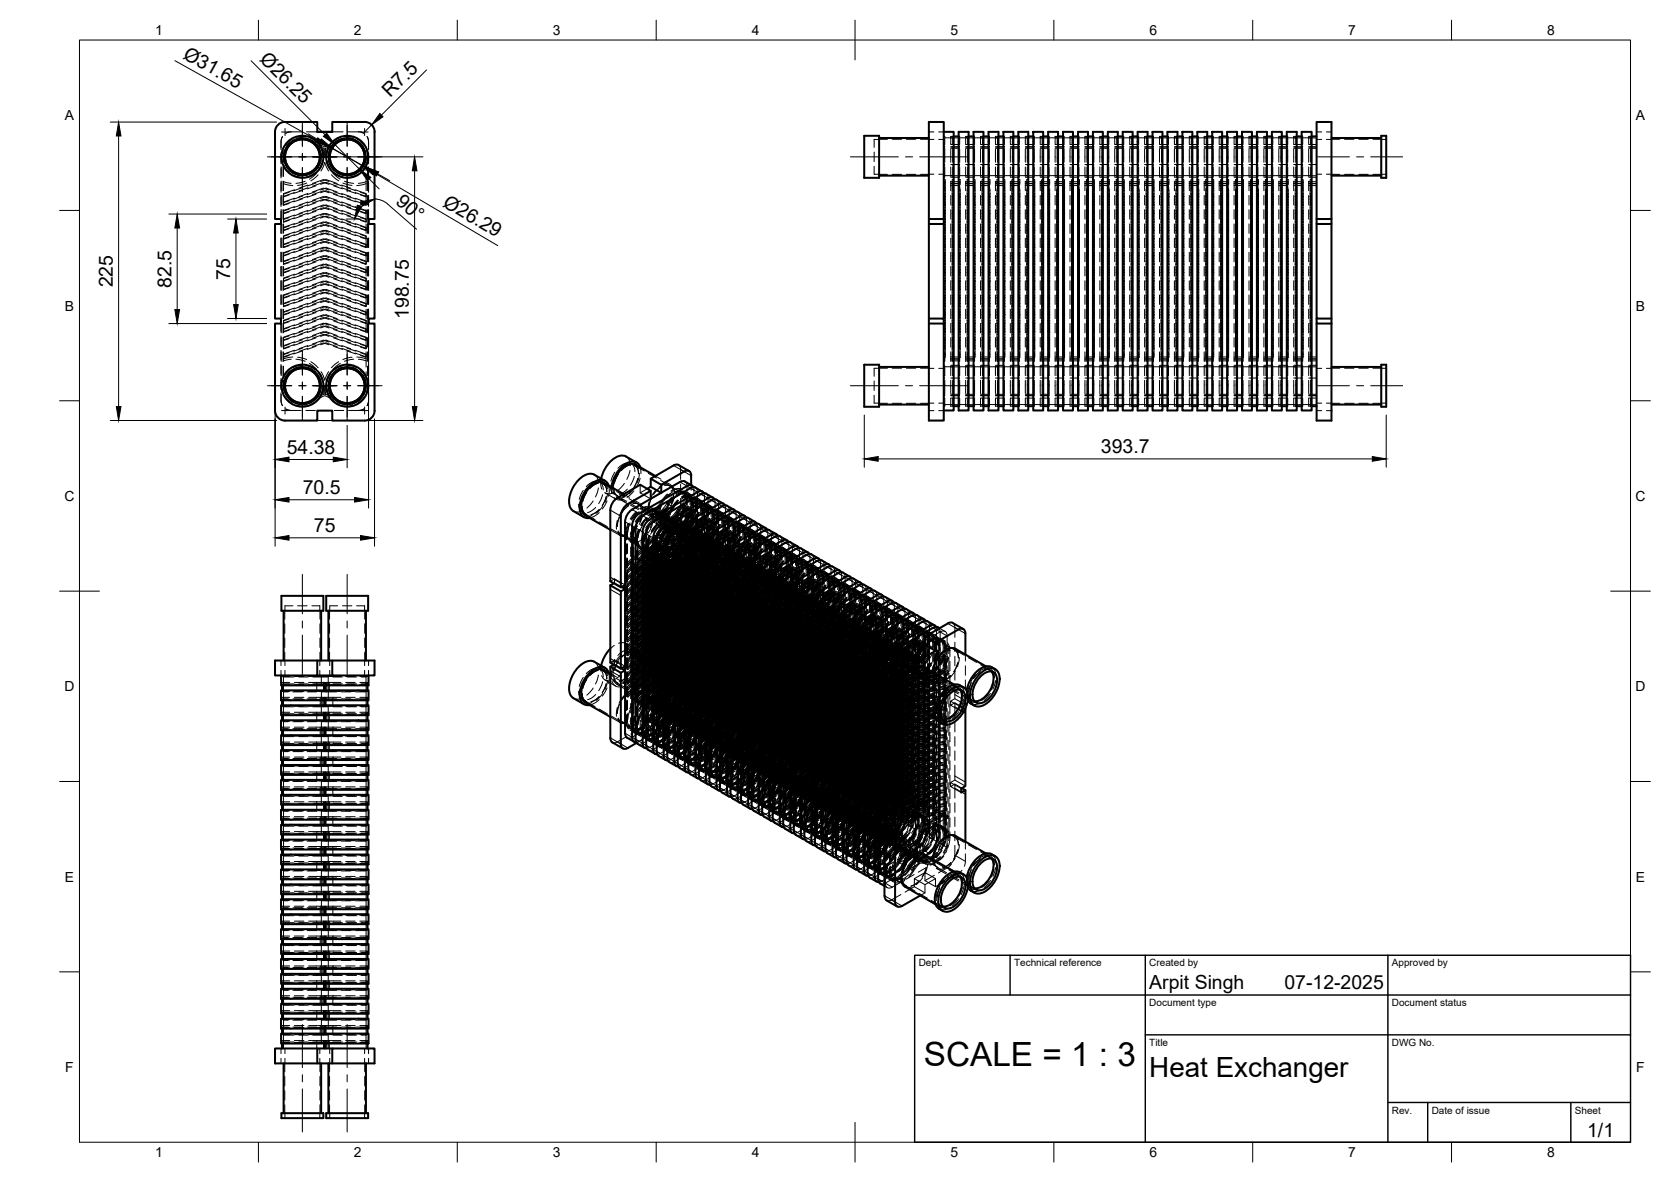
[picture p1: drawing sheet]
<svg xmlns="http://www.w3.org/2000/svg" width="420mm" height="297mm" viewBox="0 0 420 297" stroke-linecap="round" stroke-linejoin="round" font-family="sans-serif">
<defs><g id="words">
<text font-size="8.4" x="232.3" y="267.8">SCALE = 1 : 3</text>
<text font-size="7" x="289" y="270.6">Heat Exchanger</text>
<g font-size="4.9">
<text x="45.8" y="14.5" transform="rotate(29 45.8 14.5)">Ø31.65</text>
<text x="65.1" y="15" transform="rotate(45 65.1 15)">Ø26.25</text>
<text x="98.1" y="24.7" transform="rotate(-45 98.1 24.7)">R7.5</text>
<text x="99.3" y="51" transform="rotate(41 99.3 51)">90°</text>
<text x="111.1" y="51.7" transform="rotate(31 111.1 51.7)">Ø26.29</text>
<text x="57.9" y="70.3" transform="rotate(-90 57.9 70.3)">75</text>
<text x="28.4" y="72.2" transform="rotate(-90 28.4 72.2)">225</text>
<text x="43.1" y="72.3" transform="rotate(-90 43.1 72.3)">82.5</text>
<text x="102.8" y="80.2" transform="rotate(-90 102.8 80.2)">198.75</text>
<text x="276.8" y="113.9">393.7</text>
<text x="72.1" y="114">54.38</text>
<text x="76.1" y="124.1">70.5</text>
<text x="78.9" y="133.7">75</text>
<text x="289" y="248.5">Arpit Singh</text>
<text x="323" y="248.5">07-12-2025</text>
<text x="399.1" y="285.7">1/1</text>
</g>
<g font-size="3.5">
<text x="39" y="8.8">1</text>
<text x="89" y="8.8">2</text>
<text x="139" y="8.8">3</text>
<text x="189" y="8.8">4</text>
<text x="239" y="8.8">5</text>
<text x="289" y="8.8">6</text>
<text x="339" y="8.8">7</text>
<text x="389" y="8.8">8</text>
<text x="16.3" y="30.2">A</text>
<text x="411.3" y="30.2">A</text>
<text x="16.3" y="78">B</text>
<text x="411.3" y="78">B</text>
<text x="16.2" y="125.9">C</text>
<text x="411.2" y="125.9">C</text>
<text x="16.2" y="173.7">D</text>
<text x="411.2" y="173.7">D</text>
<text x="16.3" y="221.6">E</text>
<text x="411.3" y="221.6">E</text>
<text x="16.4" y="269.4">F</text>
<text x="411.4" y="269.4">F</text>
<text x="39" y="290.8">1</text>
<text x="89" y="290.8">2</text>
<text x="139" y="290.8">3</text>
<text x="189" y="290.8">4</text>
<text x="239" y="290.8">5</text>
<text x="289" y="290.8">6</text>
<text x="339" y="290.8">7</text>
<text x="389" y="290.8">8</text>
</g>
<g font-size="2.5">
<text x="231" y="242.9">Dept.</text>
<text x="255" y="242.9">Technical reference</text>
<text x="289" y="242.9">Created by</text>
<text x="350" y="242.9">Approved by</text>
<text x="289" y="252.8">Document type</text>
<text x="350" y="252.8">Document status</text>
<text x="289" y="262.9">Title</text>
<text x="350" y="262.9">DWG No.</text>
<text x="350" y="279.9">Rev.</text>
<text x="360" y="279.9">Date of issue</text>
<text x="396" y="279.9">Sheet</text>
</g>
</g></defs>
<!-- layer: Hidden -->
<g fill="none" stroke="#000" stroke-width=".25">
<path d="M70.7 37.2a4.2 4.2 0 0 1 .3-2.8 4.9 4.9 0 0 0-.3 3.2M70.7 38.4v2.8M71.2 37.7l-.2 1.1-.1 2M71.3 39.4l.2 1.4M71.3 39.4v1.4M71.3 39.6l.3 1.4 .4 .9M71.3 39.4l.1 1 .5 1.4M71.5 37.9l-.2 1.8 .2 1.2M71.6 37.8l-.3 1.6M72.1 36.8l-.7 1.6M72.2 37.2l-.4 1-.2 1.2M72.7 36.1l-.9 1.2-.3 .9"/>
<path d="M72.9 35.9l-.8 .9M73.5 35l-.8 .5-.9 1.1M73.7 35.2l-.8 .6-.9 1.1M74.9 35.1l-.9 .4-1.1 .8M75 34.8a4.7 4.7 0 0 1 4.4 1.2M75.9 33.1l-3.2 .1-.8 .3M76 34.7l-1.4 .2-.9 .4M76 35l.9 .1 1.4 .5M76.2 34.7a4.7 4.7 0 0 0-4.1 2.1M76.9 34.4l-.8-.1-1.6 .2M77.1 33.1h2.7M77.2 34.8l-1.4-.1-1 .1"/>
<path d="M77.3 34.8l1 .5 1.1 .8M78 34.7l2.5 1.7a1.48 1.48 0 0 0 2.3 0l2.5-1.7M78.3 35.2l1.4 1.1M78.4 35.3l1.3 1M79.2 36.3l.6 .8 .5 1.2M79.7 36.3l.7 1.2M79.7 36.3l.6 1.1M79.7 36.3l.8 .6 1 .4M80.1 36.9l.5 1 .2 1.3M80.1 37l.5 1.2 .2 1.2M80.5 39.4l-.2 1.2-.5 1M80.5 36.9l.5 1.2 .2 1.1"/>
<path d="M80.7 38.5l.1 1.3-.3 1.1M80.7 38.6l.1 1.2-.3 1.2M81.5 37.3v1.9M81.5 37.3l-.1 2.4M81.9 37.3v2.4M81.9 37.3l-.1 1.9M82.6 39.4l.1 1 .5 1.4M82.6 38.5l-.1 1.3 .3 1.1M82.8 36.9l-.5 1.2-.1 1.1M82.8 36.9l-.9 .4M83.2 37l-.5 1.2-.2 1.2M83.2 36.9l-.4 1-.3 1.3"/>
<path d="M83.5 37.2l-.5 1-.1 1.2M83.5 33.1h2.8M83.7 36.3l-.7 1.1M83.7 36.3l-.9 .6M85 35.2l-1.3 1.1M86 34.8l-.8 .3-1.2 .9M86.1 34.8a4.8 4.8 0 0 0-3.4 3.4M86.1 34.8a4.9 4.9 0 0 1 5.8 3.4M86.1 35.1l-.8 .4-1.1 .8M86.4 34.4l.8-.1 1.6 .2M87.2 34.7h1l1.3 .5M87.3 34.7l-1.4 .2-1 .4"/>
<path d="M87.3 35l.9 .1 1.3 .5M87.3 34.7l1.2 .1 1.2 .5M87.5 33.1l3.1 .1 .9 .3M89.6 35.2l.8 .6 .9 1.1M89.9 35l.8 .5 .9 1.1M90.4 36.3l.7 .8 .4 1.2M90.4 35.9l1.2 1.5 .3 1M91.4 37l.4 1.2 .2 1.2M91.7 39.4l-.2 1.2-.4 1M91.8 37.9l.3 1.8-.3 1.2M92 39.6l-.2 1.4-.5 .9M92.1 39.4l-.2 1.2-.5 1.2"/>
<path d="M92.1 39.4v3.5M92.1 37.7l.3 1.1v2M92.7 37.2a4.3 4.3 0 0 0-.4-2.8h.1a4.8 4.8 0 0 1 .3 3.2M92.7 38.4v2.8M219.8 38.2v2.4M223.1 35h-3.3v2M224.3 35h2.4M227.9 35h2.4M231.5 35h3.3M233.6 33.2h1.2M236 33.2h1.3M236 35h1.3"/>
<path d="M237.3 34.3h.3v1.9M237.3 36.3h.3M237.3 36.8h.3M237.3 36.9h.3M237.3 39.7h.3M237.3 37.3h.3M237.6 37.5v3.3M237.6 34.6l3.4 .1M239.1 37.5v3.3M239.1 36.3h2.2M239.1 36.9h2.2M239.1 37.3h2.2"/>
<path d="M239.5 37.5v3.3M239.5 34.3v1.9M239.5 36.8h.3M239.5 39.7h.3M239.8 34.3h-.7v1.9M241 34.3h.3v1.9M241 36.8h.3M241 39.7h.3M241.3 37.5v3.3M241.3 34.6l3.5 .1M242.8 37.5v3.3M242.8 36.3h2.2"/>
<path d="M242.8 36.9h2.2M242.8 37.3h2.2M243.3 34.3v1.9M243.3 37.5v3.3M243.3 36.8h.2M243.3 39.7h.2M243.5 34.3h-.7v1.9M244.8 34.3h.2v1.9M244.8 36.8h.2M244.8 39.7h.2M245 37.5v3.3M245 34.6l3.6 .1"/>
<path d="M246.5 37.5v3.3M246.5 36.3h2.3M246.5 36.9h2.3M246.5 37.3h2.3M247.1 37.5v3.3M247.1 34.3v1.9M247.1 36.8h.2M247.1 39.7h.2M247.3 34.3h-.8v1.9M248.6 34.3h.2v1.9M248.6 36.8h.2M248.6 39.7h.2"/>
<path d="M248.8 37.5v3.3M248.8 34.6l3.5 .1M250.3 37.5v3.3M250.3 36.3h2.2M250.3 36.9h2.2M250.3 37.3h2.2M250.8 34.3v1.9M250.8 37.5v3.3M250.8 36.8h.3M250.8 39.7h.3M251.1 34.3h-.8v1.9M252.3 34.3h.2v1.9"/>
<path d="M252.3 36.8h.2M252.3 39.7h.2M252.5 37.5v3.3M252.5 34.6l3.6 .1M254 37.5v3.3M254 36.3h2.3M254 36.9h2.3M254 37.3h2.3M254.6 37.5v3.3M254.6 34.3v1.9M254.6 36.8h.2M254.6 39.7h.2"/>
<path d="M254.8 34.3h-.8v1.9M256.1 34.3h.2v1.9M256.1 36.8h.2M256.1 39.7h.2M256.3 37.5v3.3M256.3 34.6l3.5 .1M257.8 37.5v3.3M257.8 36.3h2.3M257.8 36.9h2.3M257.8 37.3h2.3M258.3 34.3v1.9M258.3 37.5v3.3"/>
<path d="M258.3 36.8h.3M258.3 39.7h.3M258.6 34.3h-.8v1.9M259.8 34.3h.3v1.9M259.8 36.8h.3M259.8 39.7h.3M260.1 37.5v3.3M260.1 34.6l3.4 .1M261.6 37.5v3.3M261.6 36.3h2.2M261.6 36.9h2.2M261.6 37.3h2.2"/>
<path d="M262 37.5v3.3M262 34.3v1.9M262 36.8h.3M262 39.7h.3M262.3 34.3h-.7v1.9M263.5 34.3h.3v1.9M263.5 36.8h.3M263.5 39.7h.3M263.8 37.5v3.3M263.8 34.6l3.5 .1M265.3 37.5v3.3M265.3 36.3h2.2"/>
<path d="M265.3 36.9h2.2M265.3 37.3h2.2M265.8 34.3v1.9M265.8 37.5v3.3M265.8 36.8h.2M265.8 39.7h.2M266 34.3h-.7v1.9M267.3 34.3h.2v1.9M267.3 36.8h.2M267.3 39.7h.2M267.5 37.5v3.3M267.5 34.6l3.6 .1"/>
<path d="M269 37.5v3.3M269 36.3h2.3M269 36.9h2.3M269 37.3h2.3M269.6 37.5v3.3M269.6 34.3v1.9M269.6 36.8h.2M269.6 39.7h.2M269.8 34.3h-.8v1.9M271.1 34.3h.2v1.9M271.1 36.8h.2M271.1 39.7h.2"/>
<path d="M271.3 37.5v3.3M271.3 34.6l3.5 .1M272.8 37.5v3.3M272.8 36.3h2.2M272.8 36.9h2.2M272.8 37.3h2.2M273.3 34.3v1.9M273.3 37.5v3.3M273.3 36.8h.3M273.3 39.7h.3M273.6 34.3h-.8v1.9M274.8 34.3h.2v1.9"/>
<path d="M274.8 36.8h.2M274.8 39.7h.2M275 37.5v3.3M275 34.6l3.6 .1M276.5 37.5v3.3M276.5 36.3h2.3M276.5 36.9h2.3M276.5 37.3h2.3M277.1 37.5v3.3M277.1 34.3v1.9M277.1 36.8h.2M277.1 39.7h.2"/>
<path d="M277.3 34.3h-.8v1.9M278.6 34.3h.2v1.9M278.6 36.8h.2M278.6 39.7h.2M278.8 37.5v3.3M278.8 34.6l3.5 .1M280.3 37.5v3.3M280.3 36.3h2.3M280.3 36.9h2.3M280.3 37.3h2.3M280.8 34.3v1.9M280.8 37.5v3.3"/>
<path d="M280.8 36.8h.3M280.8 39.7h.3M281.1 34.3h-.8v1.9M282.3 34.3h.3v1.9M282.3 36.8h.3M282.3 39.7h.3M282.6 37.5v3.3M282.6 34.6l3.4 .1M284.1 37.5v3.3M284.1 36.3h2.2M284.1 36.9h2.2M284.1 37.3h2.2"/>
<path d="M284.5 37.5v3.3M284.5 34.3v1.9M284.5 36.8h.3M284.5 39.7h.3M284.8 34.3h-.7v1.9M286 34.3h.3v1.9M286 36.8h.3M286 39.7h.3M286.3 37.5v3.3M286.3 34.6l3.5 .1M287.8 37.5v3.3M287.8 36.3h2.2"/>
<path d="M287.8 36.9h2.2M287.8 37.3h2.2M288.3 34.3v1.9M288.3 37.5v3.3M288.3 36.8h.2M288.3 39.7h.2M288.5 34.3h-.7v1.9M289.8 34.3h.2v1.9M289.8 36.8h.2M289.8 39.7h.2M290 37.5v3.3M290 34.6l3.5 .1"/>
<path d="M291.5 37.5v3.3M291.5 36.3h2.3M291.5 36.9h2.3M291.5 37.3h2.3M292.1 37.5v3.3M292.1 34.3v1.9M292.1 36.8h.2M292.1 39.7h.2M292.3 34.3h-.8v1.9M293.5 34.3h.3v1.9M293.5 36.8h.3M293.5 39.7h.3"/>
<path d="M293.8 37.5v3.3M293.8 34.6l3.5 .1M295.3 37.5v3.3M295.3 36.3h2.2M295.3 36.9h2.2M295.3 37.3h2.2M295.8 34.3v1.9M295.8 37.5v3.3M295.8 36.8h.3M295.8 39.7h.3M296.1 34.3h-.8v1.9M297.3 34.3h.2v1.9"/>
<path d="M297.3 36.8h.2M297.3 39.7h.2M297.5 37.5v3.3M297.5 34.6l3.6 .1M299 37.5v3.3M299 36.3h2.3M299 36.9h2.3M299 37.3h2.3M299.6 37.5v3.3M299.6 34.3v1.9M299.6 36.8h.2M299.6 39.7h.2"/>
<path d="M299.8 34.3h-.8v1.9M301.1 34.3h.2v1.9M301.1 36.8h.2M301.1 39.7h.2M301.3 37.5v3.3M301.3 34.6l3.5 .1M302.8 37.5v3.3M302.8 36.3h2.3M302.8 36.9h2.3M302.8 37.3h2.3M303.3 34.3v1.9M303.3 37.5v3.3"/>
<path d="M303.3 36.8h.3M303.3 39.7h.3M303.6 34.3h-.8v1.9M304.8 34.3h.3v1.9M304.8 36.8h.3M304.8 39.7h.3M305.1 37.5v3.3M305.1 34.6l3.4 .1M306.6 37.5v3.3M306.6 36.3h2.2M306.6 36.9h2.2M306.6 37.3h2.2"/>
<path d="M307 37.5v3.3M307 34.3v1.9M307 36.8h.3M307 39.7h.3M307.3 34.3h-.7v1.9M308.5 34.3h.3v1.9M308.5 36.8h.3M308.5 39.7h.3M308.8 37.5v3.3M308.8 34.6l3.5 .1M310.3 37.5v3.3M310.3 36.3h2.2"/>
<path d="M310.3 36.9h2.2M310.3 37.3h2.2M310.8 34.3v1.9M310.8 37.5v3.3M310.8 36.8h.2M310.8 39.7h.2M311 34.3h-.7v1.9M312.3 34.3h.2v1.9M312.3 36.8h.2M312.3 39.7h.2M312.5 37.5v3.3M312.5 34.6l3.5 .1"/>
<path d="M314 37.5v3.3M314 36.3h2.3M314 36.9h2.3M314 37.3h2.3M314.6 37.5v3.3M314.6 34.3v1.9M314.6 36.8h.2M314.6 39.7h.2M314.8 34.3h-.8v1.9M316 34.3h.3v1.9M316 36.8h.3M316 39.7h.3"/>
<path d="M316.3 37.5v3.3M316.3 34.6l3.5 .1M317.8 37.5v3.3M317.8 36.3h2.2M317.8 36.9h2.2M317.8 37.3h2.2M318.3 34.3v1.9M318.3 37.5v3.3M318.3 36.8h.3M318.3 39.7h.3M318.6 34.3h-.8v1.9M319.8 34.3h.2v1.9"/>
<path d="M319.8 36.8h.2M319.8 39.7h.2M320 37.5v3.3M320 34.6l3.6 .1M321.5 37.5v3.3M321.5 36.3h2.3M321.5 36.9h2.3M321.5 37.3h2.3M322.1 37.5v3.3M322.1 34.3v1.9M322.1 36.8h.2M322.1 39.7h.2"/>
<path d="M322.3 34.3h-.8v1.9M323.6 34.3h.2v1.9M323.6 36.8h.2M323.6 39.7h.2M323.8 37.5v3.3M323.8 34.6l3.5 .1M325.3 37.5v3.3M325.3 36.3h2.3M325.3 36.9h2.3M325.3 37.3h2.3M325.8 34.3v1.9M325.8 37.5v3.3"/>
<path d="M325.8 36.8h.3M325.8 39.7h.3M326.1 34.3h-.8v1.9M327.3 34.3h.3v1.9M327.3 36.8h.3M327.3 39.7h.3M327.6 37.5v3.3M327.6 34.6l3.4 .1M329.1 37.5v3.3M329.1 36.3h1.9M329.1 36.9h1.9M329.1 37.3h1.9"/>
<path d="M329.5 37.5v3.3M329.5 34.3v1.9M329.5 36.8h.3M329.5 39.7h.3M329.8 34.3h-.7v1.9M331 33.2h1.3M331 35h1.3M333.5 33.2h1.3M336.9 35h-3.4M338.1 35h2.3M341.7 35h2.3M345.2 35h3.4"/>
<path d="M70.7 41.9v2.8M70.7 45.5v2.8M70.7 49.1v2.8M70.7 52.6v2.4M70.7 56.2v2.4M70.7 59.8v2.4M70.9 42v2.4M70.9 45.5v2.4M70.9 49.1v2.4M70.9 52.7v2.4M70.9 56.3v2.3M70.9 59.8v2.4"/>
<path d="M71.3 46.2l2.3 .4M71.3 41.3l.6 1.2 .8 .8M71.3 45.7l1.9 .4M71.3 49.1v2.5l1.4-.5M71.3 42v2.4M71.3 45.5v2.4M71.3 52.7v2.4M71.3 56.3v2.3M71.8 40.5l.5 1.2 .6 .8M72 41.9l.7 .9 1 .7M72 42l.9 1 .9 .6M72.7 48.3l-1.4 .5v.7l1.4-.5"/>
<path d="M72.7 50.4l-1.4 .5v.4M72.7 58.9l-1.4 .5v2.8l1.4-.5M72.7 56.8l-1.4 .5v.3M72.7 54.7l-1.4 .4v.7l1.4-.4M72.7 52.5l-1.4 .5v.4M72.7 42.8l.8 .6 1.3 .6-.8-.3-1.3-.9M72.7 53.2l-1.4 .5M72.7 57.5l-1.4 .5M72.7 59.6l-1.4 .5M73.7 43.9l.8 .4 1.4 .2M73.8 43.2l1.3 .5 .9 .1M74.1 47.7l-2.8 .9v.7l2.8-.9"/>
<path d="M74.1 58.3l-2.8 1v.7l2.8-1M74.1 56.2l-2.8 .9v.7l2.8-.9M74.1 54l-2.8 1v.7l2.8-1M74.1 51.9l-2.8 1v.7l2.8-1M74.1 49.8l-2.8 1v.7l2.8-1M74.8 44l1.4 .2 .9-.2M74.9 44l.8 .1 1.5-.1M76.1 47.1l-2.3 .8M76.1 47.8l-2.3 .8M76.1 49.3l-2.3 .7M76.1 50l-2.3 .7M76.1 51.4l-2.3 .8"/>
<path d="M76.1 52.1l-2.3 .8M76.1 53.5l-2.3 .8M76.1 54.2l-2.3 .8M76.1 55.7l-2.3 .7M76.1 56.3l-2.3 .8M76.1 57.8l-2.3 .7M76.1 58.4l-2.3 .8M76.1 59.9l-2.3 .7M76.7 45.6l-2.3 .5M77.1 46l-2.3 .6M77.4 47.2l-2.2 .8M77.4 46.5l-2.2 .8"/>
<path d="M77.4 59.9l-2.2 .8M77.4 59.3l-2.2 .7M77.4 57.8l-2.2 .8M77.4 57.1l-2.2 .8M77.4 55.7l-2.2 .8M77.4 55l-2.2 .8M77.4 53.6l-2.2 .7M77.4 52.9l-2.2 .8M77.4 51.4l-2.2 .8M77.4 50.7l-2.2 .8M77.4 49.3l-2.2 .8M77.4 48.6l-2.2 .8"/>
<path d="M78.4 43.5l-1.3 .5-1 .1M79.1 42.5l-1 .8-.9 .4M79.2 43.4l-.9 .6-1.2 .4M79.5 46l-2.3 .8M79.5 46.7l-2.3 .8M79.5 48.1l-2.3 .8M79.5 48.8l-2.3 .8M79.5 50.3l-2.3 .7M79.5 50.9l-2.3 .8M79.5 52.4l-2.3 .7M79.5 53.1l-2.3 .7M79.5 54.5l-2.3 .8"/>
<path d="M79.5 55.2l-2.3 .8M79.5 56.6l-2.3 .8M79.5 57.3l-2.3 .8M79.5 58.7l-2.3 .8M79.5 59.4l-2.3 .8M79.6 43.5l-1.8 1.5M80 42a4.7 4.7 0 0 1-4 2.1M80 43.9l-1.8 1.6M80 41.9l-.9 1.1-.8 .5M80.6 45.6l1.4-.5 2.8 1M80.6 40.6l-.5 1.2-.7 .9M80.6 46.3l1.4-.5 2.8 1"/>
<path d="M80.6 47.7l1.4-.4 2.8 .9M80.6 48.4l1.4-.5 2.8 1M80.6 49.9l1.4-.5 2.8 1M80.6 50.6l1.4-.5 2.8 .9M80.6 52l1.4-.5 2.8 1M80.6 52.7l1.4-.5 2.8 1M80.6 54.1l1.4-.5 2.8 1M80.6 54.8l1.4-.5 2.8 1M80.6 56.2l1.4-.4 2.8 .9M80.6 56.9l1.4-.4 2.8 .9M80.6 58.4l1.4-.5 2.8 1M80.6 59l1.4-.4 2.8 .9"/>
<path d="M80.7 43l1-2.2 .9 2.2M80.7 40.4l-.4 1.2-1.1 1.3M81.1 40.4l-.5 1.5-.5 .7M81.3 40.4l-1 2.2M82 40.4l1 2.2M82.3 40.4l.2 .9 .7 1.3M82.6 40.4l.4 1.2 1.1 1.3M82.7 40.6l.5 1.2 .7 1M82.7 45.6l-1.4-.5-2.8 1M82.7 59l-1.4-.4-2.8 .9M82.7 58.4l-1.4-.5-2.8 1M82.7 56.9l-1.4-.4-2.8 .9"/>
<path d="M82.7 56.2l-1.4-.4-2.8 .9M82.7 54.8l-1.4-.5-2.8 1M82.7 54.1l-1.4-.5-2.8 1M82.7 52.7l-1.4-.5-2.8 1M82.7 52l-1.4-.5-2.8 1M82.7 50.6l-1.4-.5-2.8 .9M82.7 49.9l-1.4-.5-2.8 1M82.7 48.4l-1.4-.5-2.8 1M82.7 47.7l-1.4-.4-2.8 .9M82.7 46.3l-1.4-.5-2.8 1M83 40.5l.5 1.2 .7 .8M83.3 41.9l.9 1.1 .8 .5"/>
<path d="M83.3 43.9l1.9 1.6M83.7 43.5l1.8 1.5M83.9 46l2.2 .8M83.9 46.7l2.2 .8M83.9 59.4l2.2 .8M83.9 58.7l2.2 .8M83.9 57.3l2.2 .8M83.9 56.6l2.2 .8M83.9 55.2l2.2 .8M83.9 54.5l2.2 .8M83.9 53.1l2.2 .7M83.9 52.4l2.2 .7"/>
<path d="M83.9 50.9l2.2 .8M83.9 50.3l2.2 .7M83.9 48.8l2.2 .8M83.9 48.1l2.2 .8M84 42.8l.8 .6 1.3 .6M84.1 43.4l1 .6 1.1 .4M84.9 43.5l1.2 .5 1.2 .2M85.1 43.2l1.3 .5 .9 .1M85.1 43.6l1.3 .5h1M85.9 47.2l2.3 .8M85.9 46.5l2.3 .8M85.9 48.6l2.3 .8"/>
<path d="M85.9 49.3l2.3 .8M85.9 50.7l2.3 .8M85.9 51.4l2.3 .8M85.9 52.9l2.3 .8M85.9 53.6l2.3 .7M85.9 55l2.3 .8M85.9 55.7l2.3 .8M85.9 57.1l2.3 .8M85.9 57.8l2.3 .8M85.9 59.3l2.3 .7M85.9 59.9l2.3 .8M86.1 44l.9 .1 1.5-.1"/>
<path d="M86.2 46l2.3 .6M86.6 45.6l2.3 .5M87.2 47.1l2.3 .8M87.2 47.8l2.3 .8M87.2 59.9l2.3 .7M87.2 58.4l2.3 .8M87.2 57.8l2.3 .7M87.2 56.3l2.3 .8M87.2 55.7l2.3 .7M87.2 54.2l2.3 .8M87.2 53.5l2.3 .8M87.2 52.1l2.3 .8"/>
<path d="M87.2 51.4l2.3 .8M87.2 50l2.3 .7M87.2 49.3l2.3 .7M89.3 47.7l2.7 .9v.7l-2.7-.9M89.3 49.8l2.7 1M89.3 58.3l2.7 1 .1 2.9M89.3 51.9l2.7 1M89.3 52.6l2.7 1M89.3 54l2.7 1M89.3 56.2l2.7 .9M89.3 56.9l2.7 .9M89.3 59l2.7 1"/>
<path d="M89.7 43.5l-1.3 .5-1.1 .1M89.7 43.9l-.9 .4-1.4 .2M90.4 42.5l-1.1 .8-.9 .4M90.6 42.8l-1.2 .9-.9 .3M90.6 48.3l1.5 .5v.7l-1.5-.5M90.6 58.9l1.5 .5v.7l-1.5-.5M90.6 56.8l1.5 .5v.7l-1.5-.5M90.6 54.7l1.5 .4v.7l-1.5-.4M90.6 52.5l1.5 .5v.7l-1.5-.5M90.6 50.4l1.5 .5v.7l-1.5-.5M90.6 42.8l-.9 .7-1.2 .5M91.3 42l-.8 1-.9 .6"/>
<path d="M91.9 40.6l-.5 1.2-.8 .9M92.1 46.2l-2.4 .4M92.1 41.3l-.7 1.2-.7 .8M92.1 45.7l-2 .4M92.1 44.1v3.8M92.1 49.1v2.4l-2.8-1M92.1 52.7l-.1 3-2.7-1M92.1 56.3v2.3M92.4 42v2.4M92.4 45.5v2.4M92.4 49.1v2.4M92.4 52.7v2.4"/>
<path d="M92.4 56.3v2.3M92.4 59.8v2.4M92.7 41.9v2.8M92.7 45.5v2.8M92.7 49.1v2.8M92.7 52.6v2.4M92.7 56.2v2.4M92.7 59.8v2.4M219.8 41.8v2h3.3M224.3 43.8h2.4M227.9 43.8h2.4M231.5 43.8h2.1"/>
<path d="M233.6 43.8h1.2M236 43.8h1.3M237.3 48.6h.4v.7M237.3 45.1h.4v3.5M237.3 48.8h.4M237.3 50.9h.4M237.3 50.8h.4v.7M237.3 52.9h.4v.7M237.3 55.1h.4M237.3 55h.4v.7M237.3 57.1h.4v.7M237.3 59.4h.4"/>
<path d="M237.3 59.3h.4v.7M237.3 49.3h.4M237.3 45.8h.4M237.3 49.2h.3M237.3 46.2h.3M237.3 47.3h.4M237.3 51.3h.3M237.3 47.9h.4M237.3 51.5h.4M237.3 53h.4M237.3 53.6h.4M237.3 50.1h.4"/>
<path d="M237.3 49.4h.4M237.3 53.4h.3M237.3 55.5h.3M237.3 52.2h.4M237.3 55.7h.4M237.3 57.3h.4M237.3 57.8h.4M237.3 54.3h.4M237.3 57.6h.3M237.3 55.8h.4M237.3 59.8h.3M237.3 56.5h.4"/>
<path d="M237.3 60h.4M237.3 58.6h.4M237.3 57.9h.4M237.3 41.6h.3M237.3 41.3h.3M237.3 45.7h.3M237.3 49.5h.4M237.3 53.7h.4M237.3 58h.4M237.3 46.6h.3M237.3 44.2h.3M237.3 44.5h.3"/>
<path d="M237.3 46.1h.3M237.3 44.1h2.5M237.3 51.6h.4M237.6 42v2.4M237.6 45.5v2.4M237.6 49.1v2.4M237.6 52.7v2.4M237.6 56.3v2.3M237.6 59.8v2.4M237.7 49.3v1.5M237.7 51.5v1.4M237.7 53.6v1.4"/>
<path d="M237.7 55.7v1.4M237.7 57.8v1.5M237.7 60v1.4M239.1 46.2h2.2M239.1 41.3h2.2M239.1 45.7h2.2M239.1 46.6h2.2M239.1 44.2h2.2M239.1 44.5h2.2M239.1 46.1h2.2M239.1 42v2.4M239.1 45.5v2.4"/>
<path d="M239.1 49.1v2.4M239.1 52.7v2.4M239.1 56.3v2.3M239.1 59.8v2.4M239.4 48.8h.4M239.4 50.9h.4M239.4 55.1h.4M239.4 59.4h.4M239.4 45.8h.4M239.4 47.3h.4M239.4 47.9h.4M239.4 53h.4"/>
<path d="M239.4 50.1h.4M239.4 49.4h.4M239.4 52.2h.4M239.4 57.3h.4M239.4 54.3h.4M239.4 53.6h.4M239.4 55.8h.4M239.4 56.5h.4M239.4 58.6h.4M239.4 57.9h.4M239.4 49.5h.4M239.4 53.7h.4"/>
<path d="M239.4 58h.4M239.4 51.6h.4M239.4 49.3v1.5M239.4 53.6v1.4M239.4 55.7v1.4M239.4 57.8v1.5M239.4 60v1.4M239.5 49.2h.3M239.5 51.3h.3M239.5 53.4h.3M239.5 55.5h.3M239.5 57.6h.3"/>
<path d="M239.5 59.8h.3M239.5 41.6h.3M239.5 42v2.4M239.5 45.5v2.4M239.5 49.1v2.4M239.5 52.7v2.4M239.5 56.3v2.3M239.5 59.8v2.4M239.8 48.6h-.4v.7h.4M239.8 45.1h-.4v3.5M239.8 50.8h-.4v.7h.4h-.4v1.4M239.8 52.9h-.4v.7h.4"/>
<path d="M239.8 55h-.4v.7h.4M239.8 57.1h-.4v.7h.4M239.8 59.3h-.4v.7h.4M241 48.8h.4M241 49.3h.4M241 45.8h.4M241 48.6h.4M241 45.1h.4v1.3M241 49.2h.3M241 47.3h.4M241 51.3h.3M241 47.9h.4"/>
<path d="M241 51.5h.4M241 50.8h.4M241 53.6h.4M241 50.1h.4M241 52.9h.4M241 49.4h.4M241 53.4h.3M241 55.5h.3M241 52.2h.4M241 55.7h.4M241 55h.4M241 57.8h.4"/>
<path d="M241 54.3h.4M241 57.1h.4M241 57.6h.3M241 55.8h.4M241 59.8h.3M241 56.5h.4M241 60h.4M241 59.3h.4M241 58.6h.4M241 57.9h.4M241 41.6h.3M241 49.5h.4"/>
<path d="M241 53.7h.4M241 58h.4M241 44.1h2.5M241.3 42v2.4M241.3 45.5v2.4M241.3 49.1v2.4M241.3 52.7v2.4M241.3 56.3v2.3M241.3 59.8v2.4M241.4 49.5v1.4h-.4M241.4 50.9v.7h-.4M241.4 51.6v1.4h-.4"/>
<path d="M241.4 53.7v1.4h-.4M241.4 55.1v.7h-.4M241.4 55.8v1.5h-.4M241.4 58v1.4h-.4M241.4 59.4v.7h-.4M241.4 47.6v1.9M241.4 53v.7M241.4 57.3v.7M242.8 46.2h2.2M242.8 41.3h2.2M242.8 45.7h2.2M242.8 46.6h2.2"/>
<path d="M242.8 44.2h2.2M242.8 44.5h2.2M242.8 46.1h2.2M242.8 42v2.4M242.8 45.5v2.4M242.8 49.1v2.4M242.8 52.7v2.4M242.8 56.3v2.3M242.8 59.8v2.4M243.2 47.6v1.2h.3M243.2 48.8v.7h.3M243.2 49.5v1.4h.3"/>
<path d="M243.2 50.9v.7h.3M243.2 51.6v1.4h.3M243.2 53v.7h.3M243.2 53.7v1.4h.3M243.2 55.1v.7h.3M243.2 55.8v1.5h.3M243.2 57.3v.7h.3M243.2 58v1.4h.3M243.2 59.4v.7h.3M243.2 49.3h.3M243.2 45.8h.3M243.2 48.6h.3"/>
<path d="M243.2 47.3h.3M243.2 47.9h.3M243.2 51.5h.3M243.2 50.8h.3M243.2 53.6h.3M243.2 50.1h.3M243.2 52.9h.3M243.2 49.4h.3M243.2 52.2h.3M243.2 55.7h.3M243.2 55h.3M243.2 57.8h.3"/>
<path d="M243.2 54.3h.3M243.2 57.1h.3M243.2 55.8h.3M243.2 56.5h.3M243.2 60h.3M243.2 59.3h.3M243.2 58.6h.3M243.2 57.9h.3M243.3 49.2h.2M243.3 51.3h.2M243.3 53.4h.2M243.3 55.5h.2"/>
<path d="M243.3 57.6h.2M243.3 59.8h.2M243.3 41.6h.2M243.3 42v2.4M243.3 45.5v2.4M243.3 49.1v2.4M243.3 52.7v2.4M243.3 56.3v2.3M243.3 59.8v2.4M243.5 45.1h-.3v1.3M244.8 48.6h.4v.7M244.8 45.1h.4v3.5"/>
<path d="M244.8 48.8h.4M244.8 50.9h.4M244.8 50.8h.4v.7M244.8 52.9h.4v.7M244.8 55.1h.4M244.8 55h.4v.7M244.8 57.1h.4v.7M244.8 59.4h.4M244.8 59.3h.4v.7M244.8 49.3h.4M244.8 45.8h.4M244.8 49.2h.2"/>
<path d="M244.8 47.3h.4M244.8 51.3h.2M244.8 47.9h.4M244.8 51.5h.4M244.8 53h.4M244.8 53.6h.4M244.8 50.1h.4M244.8 49.4h.4M244.8 53.4h.2M244.8 55.5h.2M244.8 52.2h.4M244.8 55.7h.4"/>
<path d="M244.8 57.3h.4M244.8 57.8h.4M244.8 54.3h.4M244.8 57.6h.2M244.8 55.8h.4M244.8 59.8h.2M244.8 56.5h.4M244.8 60h.4M244.8 58.6h.4M244.8 57.9h.4M244.8 41.6h.2M244.8 49.5h.4"/>
<path d="M244.8 53.7h.4M244.8 58h.4M244.8 44.1h2.5M244.8 51.6h.4M245 42v2.4M245 45.5v2.4M245 49.1v2.4M245 52.7v2.4M245 56.3v2.3M245 59.8v2.4M245.2 49.3v1.5M245.2 51.5v1.4"/>
<path d="M245.2 53.6v1.4M245.2 55.7v1.4M245.2 57.8v1.5M245.2 60v1.4M246.5 46.2h2.3M246.5 41.3h2.3M246.5 45.7h2.3M246.5 46.6h2.3M246.5 44.2h2.3M246.5 44.5h2.3M246.5 46.1h2.3M246.5 42v2.4"/>
<path d="M246.5 45.5v2.4M246.5 49.1v2.4M246.5 52.7v2.4M246.5 56.3v2.3M246.5 59.8v2.4M246.9 48.8h.4M246.9 50.9h.4M246.9 55.1h.4M246.9 59.4h.4M246.9 45.8h.4M246.9 47.3h.4M246.9 47.9h.4"/>
<path d="M246.9 53h.4M246.9 50.1h.4M246.9 49.4h.4M246.9 52.2h.4M246.9 57.3h.4M246.9 54.3h.4M246.9 53.6h.4M246.9 55.8h.4M246.9 56.5h.4M246.9 58.6h.4M246.9 57.9h.4M246.9 49.5h.4"/>
<path d="M246.9 53.7h.4M246.9 58h.4M246.9 51.6h.4M246.9 49.3v1.5M246.9 53.6v1.4M246.9 55.7v1.4M246.9 57.8v1.5M246.9 60v1.4M247.1 49.2h.2M247.1 51.3h.2M247.1 53.4h.2M247.1 55.5h.2"/>
<path d="M247.1 57.6h.2M247.1 59.8h.2M247.1 41.6h.2M247.1 42v2.4M247.1 45.5v2.4M247.1 49.1v2.4M247.1 52.7v2.4M247.1 56.3v2.3M247.1 59.8v2.4M247.3 48.6h-.4v.7h.4M247.3 45.1h-.4v3.5M247.3 50.8h-.4v.7h.4h-.4v1.4"/>
<path d="M247.3 52.9h-.4v.7h.4M247.3 55h-.4v.7h.4M247.3 57.1h-.4v.7h.4M247.3 59.3h-.4v.7h.4M248.6 48.8h.3M248.6 49.3h.3M248.6 45.8h.3M248.6 48.6h.3M248.6 45.1h.3v1.3M248.6 49.2h.2M248.6 47.3h.3M248.6 51.3h.2"/>
<path d="M248.6 47.9h.3M248.6 51.5h.3M248.6 50.8h.3M248.6 53.6h.3M248.6 50.1h.3M248.6 52.9h.3M248.6 49.4h.3M248.6 53.4h.2M248.6 55.5h.2M248.6 52.2h.3M248.6 55.7h.3M248.6 55h.3"/>
<path d="M248.6 57.8h.3M248.6 54.3h.3M248.6 57.1h.3M248.6 57.6h.2M248.6 55.8h.3M248.6 59.8h.2M248.6 56.5h.3M248.6 60h.3M248.6 59.3h.3M248.6 58.6h.3M248.6 57.9h.3M248.6 41.6h.2"/>
<path d="M248.6 49.5h.3M248.6 53.7h.3M248.6 58h.3M248.6 44.1h2.5M248.8 42v2.4M248.8 45.5v2.4M248.8 49.1v2.4M248.8 52.7v2.4M248.8 56.3v2.3M248.8 59.8v2.4M248.9 49.5v1.4h-.3M248.9 50.9v.7h-.3"/>
<path d="M248.9 51.6v1.4h-.3M248.9 53.7v1.4h-.3M248.9 55.1v.7h-.3M248.9 55.8v1.5h-.3M248.9 58v1.4h-.3M248.9 59.4v.7h-.3M248.9 47.6v1.9M248.9 53v.7M248.9 57.3v.7M250.3 46.2h2.2M250.3 41.3h2.2M250.3 45.7h2.2"/>
<path d="M250.3 46.6h2.2M250.3 44.2h2.2M250.3 44.5h2.2M250.3 46.1h2.2M250.3 42v2.4M250.3 45.5v2.4M250.3 49.1v2.4M250.3 52.7v2.4M250.3 56.3v2.3M250.3 59.8v2.4M250.7 47.6v1.2h.4M250.7 48.8v.7h.4"/>
<path d="M250.7 49.5v1.4h.4M250.7 50.9v.7h.4M250.7 51.6v1.4h.4M250.7 53v.7h.4M250.7 53.7v1.4h.4M250.7 55.1v.7h.4M250.7 55.8v1.5h.4M250.7 57.3v.7h.4M250.7 58v1.4h.4M250.7 59.4v.7h.4M250.7 49.3h.4M250.7 45.8h.4"/>
<path d="M250.7 48.6h.4M250.7 47.3h.4M250.7 47.9h.4M250.7 51.5h.4M250.7 50.8h.4M250.7 53.6h.4M250.7 50.1h.4M250.7 52.9h.4M250.7 49.4h.4M250.7 52.2h.4M250.7 55.7h.4M250.7 55h.4"/>
<path d="M250.7 57.8h.4M250.7 54.3h.4M250.7 57.1h.4M250.7 55.8h.4M250.7 56.5h.4M250.7 60h.4M250.7 59.3h.4M250.7 58.6h.4M250.7 57.9h.4M250.8 49.2h.3M250.8 51.3h.3M250.8 53.4h.3"/>
<path d="M250.8 55.5h.3M250.8 57.6h.3M250.8 59.8h.3M250.8 41.6h.3M250.8 42v2.4M250.8 45.5v2.4M250.8 49.1v2.4M250.8 52.7v2.4M250.8 56.3v2.3M250.8 59.8v2.4M251.1 45.1h-.4v1.3M252.3 48.6h.4v.7"/>
<path d="M252.3 45.1h.4v3.5M252.3 48.8h.4M252.3 50.9h.4M252.3 50.8h.4v.7M252.3 52.9h.4v.7M252.3 55.1h.4M252.3 55h.4v.7M252.3 57.1h.4v.7M252.3 59.4h.4M252.3 59.3h.4v.7M252.3 49.3h.4M252.3 45.8h.4"/>
<path d="M252.3 49.2h.2M252.3 47.3h.4M252.3 51.3h.2M252.3 47.9h.4M252.3 51.5h.4M252.3 53h.4M252.3 53.6h.4M252.3 50.1h.4M252.3 49.4h.4M252.3 53.4h.2M252.3 55.5h.2M252.3 52.2h.4"/>
<path d="M252.3 55.7h.4M252.3 57.3h.4M252.3 57.8h.4M252.3 54.3h.4M252.3 57.6h.2M252.3 55.8h.4M252.3 59.8h.2M252.3 56.5h.4M252.3 60h.4M252.3 58.6h.4M252.3 57.9h.4M252.3 41.6h.2"/>
<path d="M252.3 49.5h.4M252.3 53.7h.4M252.3 58h.4M252.3 44.1h2.5M252.3 51.6h.4M252.5 42v2.4M252.5 45.5v2.4M252.5 49.1v2.4M252.5 52.7v2.4M252.5 56.3v2.3M252.5 59.8v2.4M252.7 49.3v1.5"/>
<path d="M252.7 51.5v1.4M252.7 53.6v1.4M252.7 55.7v1.4M252.7 57.8v1.5M252.7 60v1.4M254 46.2h2.3M254 41.3h2.3M254 45.7h2.3M254 46.6h2.3M254 44.2h2.3M254 44.5h2.3M254 46.1h2.3"/>
<path d="M254 42v2.4M254 45.5v2.4M254 49.1v2.4M254 52.7v2.4M254 56.3v2.3M254 59.8v2.4M254.4 48.8h.4M254.4 50.9h.4M254.4 55.1h.4M254.4 59.4h.4M254.4 45.8h.4M254.4 47.3h.4"/>
<path d="M254.4 47.9h.4M254.4 53h.4M254.4 50.1h.4M254.4 49.4h.4M254.4 52.2h.4M254.4 57.3h.4M254.4 54.3h.4M254.4 53.6h.4M254.4 55.8h.4M254.4 56.5h.4M254.4 58.6h.4M254.4 57.9h.4"/>
<path d="M254.4 49.5h.4M254.4 53.7h.4M254.4 58h.4M254.4 51.6h.4M254.4 49.3v1.5M254.4 53.6v1.4M254.4 55.7v1.4M254.4 57.8v1.5M254.4 60v1.4M254.6 49.2h.2M254.6 51.3h.2M254.6 53.4h.2"/>
<path d="M254.6 55.5h.2M254.6 57.6h.2M254.6 59.8h.2M254.6 41.6h.2M254.6 42v2.4M254.6 45.5v2.4M254.6 49.1v2.4M254.6 52.7v2.4M254.6 56.3v2.3M254.6 59.8v2.4M254.8 48.6h-.4v.7h.4M254.8 45.1h-.4v3.5"/>
<path d="M254.8 50.8h-.4v.7h.4h-.4v1.4M254.8 52.9h-.4v.7h.4M254.8 55h-.4v.7h.4M254.8 57.1h-.4v.7h.4M254.8 59.3h-.4v.7h.4M256.1 48.8h.3M256.1 49.3h.3M256.1 45.8h.3M256.1 48.6h.3M256.1 45.1h.3v1.3M256.1 49.2h.2M256.1 47.3h.3"/>
<path d="M256.1 51.3h.2M256.1 47.9h.3M256.1 51.5h.3M256.1 50.8h.3M256.1 53.6h.3M256.1 50.1h.3M256.1 52.9h.3M256.1 49.4h.3M256.1 53.4h.2M256.1 55.5h.2M256.1 52.2h.3M256.1 55.7h.3"/>
<path d="M256.1 55h.3M256.1 57.8h.3M256.1 54.3h.3M256.1 57.1h.3M256.1 57.6h.2M256.1 55.8h.3M256.1 59.8h.2M256.1 56.5h.3M256.1 60h.3M256.1 59.3h.3M256.1 58.6h.3M256.1 57.9h.3"/>
<path d="M256.1 41.6h.2M256.1 49.5h.3M256.1 53.7h.3M256.1 58h.3M256.1 44.1h2.5M256.3 42v2.4M256.3 45.5v2.4M256.3 49.1v2.4M256.3 52.7v2.4M256.3 56.3v2.3M256.3 59.8v2.4M256.4 49.5v1.4h-.3"/>
<path d="M256.4 50.9v.7h-.3M256.4 51.6v1.4h-.3M256.4 53.7v1.4h-.3M256.4 55.1v.7h-.3M256.4 55.8v1.5h-.3M256.4 58v1.4h-.3M256.4 59.4v.7h-.3M256.4 47.6v1.9M256.4 53v.7M256.4 57.3v.7M257.8 46.2h2.3M257.8 41.3h2.3"/>
<path d="M257.8 45.7h2.3M257.8 46.6h2.3M257.8 44.2h2.3M257.8 44.5h2.3M257.8 46.1h2.3M257.8 42v2.4M257.8 45.5v2.4M257.8 49.1v2.4M257.8 52.7v2.4M257.8 56.3v2.3M257.8 59.8v2.4M258.2 47.6v1.2h.4"/>
<path d="M258.2 48.8v.7h.4M258.2 49.5v1.4h.4M258.2 50.9v.7h.4M258.2 51.6v1.4h.4M258.2 53v.7h.4M258.2 53.7v1.4h.4M258.2 55.1v.7h.4M258.2 55.8v1.5h.4M258.2 57.3v.7h.4M258.2 58v1.4h.4M258.2 59.4v.7h.4M258.2 49.3h.4"/>
<path d="M258.2 45.8h.4M258.2 48.6h.4M258.2 47.3h.4M258.2 47.9h.4M258.2 51.5h.4M258.2 50.8h.4M258.2 53.6h.4M258.2 50.1h.4M258.2 52.9h.4M258.2 49.4h.4M258.2 52.2h.4M258.2 55.7h.4"/>
<path d="M258.2 55h.4M258.2 57.8h.4M258.2 54.3h.4M258.2 57.1h.4M258.2 55.8h.4M258.2 56.5h.4M258.2 60h.4M258.2 59.3h.4M258.2 58.6h.4M258.2 57.9h.4M258.3 49.2h.3M258.3 51.3h.3"/>
<path d="M258.3 53.4h.3M258.3 55.5h.3M258.3 57.6h.3M258.3 59.8h.3M258.3 41.6h.3M258.3 42v2.4M258.3 45.5v2.4M258.3 49.1v2.4M258.3 52.7v2.4M258.3 56.3v2.3M258.3 59.8v2.4M258.6 45.1h-.4v1.3"/>
<path d="M259.8 48.6h.4v.7M259.8 45.1h.4v3.5M259.8 48.8h.4M259.8 50.9h.4M259.8 50.8h.4v.7M259.8 52.9h.4v.7M259.8 55.1h.4M259.8 55h.4v.7M259.8 57.1h.4v.7M259.8 59.4h.4M259.8 59.3h.4v.7M259.8 49.3h.4"/>
<path d="M259.8 45.8h.4M259.8 49.2h.3M259.8 47.3h.4M259.8 51.3h.3M259.8 47.9h.4M259.8 51.5h.4M259.8 53h.4M259.8 53.6h.4M259.8 50.1h.4M259.8 49.4h.4M259.8 53.4h.3M259.8 55.5h.3"/>
<path d="M259.8 52.2h.4M259.8 55.7h.4M259.8 57.3h.4M259.8 57.8h.4M259.8 54.3h.4M259.8 57.6h.3M259.8 55.8h.4M259.8 59.8h.3M259.8 56.5h.4M259.8 60h.4M259.8 58.6h.4M259.8 57.9h.4"/>
<path d="M259.8 41.6h.3M259.8 49.5h.4M259.8 53.7h.4M259.8 58h.4M259.8 44.1h2.5M259.8 51.6h.4M260.1 42v2.4M260.1 45.5v2.4M260.1 49.1v2.4M260.1 52.7v2.4M260.1 56.3v2.3M260.1 59.8v2.4"/>
<path d="M260.2 49.3v1.5M260.2 51.5v1.4M260.2 53.6v1.4M260.2 55.7v1.4M260.2 57.8v1.5M260.2 60v1.4M261.6 46.2h2.2M261.6 41.3h2.2M261.6 45.7h2.2M261.6 46.6h2.2M261.6 44.2h2.2M261.6 44.5h2.2"/>
<path d="M261.6 46.1h2.2M261.6 42v2.4M261.6 45.5v2.4M261.6 49.1v2.4M261.6 52.7v2.4M261.6 56.3v2.3M261.6 59.8v2.4M261.9 48.8h.4M261.9 50.9h.4M261.9 55.1h.4M261.9 59.4h.4M261.9 45.8h.4"/>
<path d="M261.9 47.3h.4M261.9 47.9h.4M261.9 53h.4M261.9 50.1h.4M261.9 49.4h.4M261.9 52.2h.4M261.9 57.3h.4M261.9 54.3h.4M261.9 53.6h.4M261.9 55.8h.4M261.9 56.5h.4M261.9 58.6h.4"/>
<path d="M261.9 57.9h.4M261.9 49.5h.4M261.9 53.7h.4M261.9 58h.4M261.9 51.6h.4M261.9 49.3v1.5M261.9 53.6v1.4M261.9 55.7v1.4M261.9 57.8v1.5M261.9 60v1.4M262 49.2h.3M262 51.3h.3"/>
<path d="M262 53.4h.3M262 55.5h.3M262 57.6h.3M262 59.8h.3M262 41.6h.3M262 42v2.4M262 45.5v2.4M262 49.1v2.4M262 52.7v2.4M262 56.3v2.3M262 59.8v2.4M262.3 48.6h-.4v.7h.4"/>
<path d="M262.3 45.1h-.4v3.5M262.3 50.8h-.4v.7h.4h-.4v1.4M262.3 52.9h-.4v.7h.4M262.3 55h-.4v.7h.4M262.3 57.1h-.4v.7h.4M262.3 59.3h-.4v.7h.4M263.5 48.8h.4M263.5 49.3h.4M263.5 45.8h.4M263.5 48.6h.4M263.5 45.1h.4v1.3M263.5 49.2h.3"/>
<path d="M263.5 47.3h.4M263.5 51.3h.3M263.5 47.9h.4M263.5 51.5h.4M263.5 50.8h.4M263.5 53.6h.4M263.5 50.1h.4M263.5 52.9h.4M263.5 49.4h.4M263.5 53.4h.3M263.5 55.5h.3M263.5 52.2h.4"/>
<path d="M263.5 55.7h.4M263.5 55h.4M263.5 57.8h.4M263.5 54.3h.4M263.5 57.1h.4M263.5 57.6h.3M263.5 55.8h.4M263.5 59.8h.3M263.5 56.5h.4M263.5 60h.4M263.5 59.3h.4M263.5 58.6h.4"/>
<path d="M263.5 57.9h.4M263.5 41.6h.3M263.5 49.5h.4M263.5 53.7h.4M263.5 58h.4M263.5 44.1h2.5M263.8 42v2.4M263.8 45.5v2.4M263.8 49.1v2.4M263.8 52.7v2.4M263.8 56.3v2.3M263.8 59.8v2.4"/>
<path d="M263.9 49.5v1.4h-.4M263.9 50.9v.7h-.4M263.9 51.6v1.4h-.4M263.9 53.7v1.4h-.4M263.9 55.1v.7h-.4M263.9 55.8v1.5h-.4M263.9 58v1.4h-.4M263.9 59.4v.7h-.4M263.9 47.6v1.9M263.9 53v.7M263.9 57.3v.7M265.3 46.2h2.2"/>
<path d="M265.3 41.3h2.2M265.3 45.7h2.2M265.3 46.6h2.2M265.3 44.2h2.2M265.3 44.5h2.2M265.3 46.1h2.2M265.3 42v2.4M265.3 45.5v2.4M265.3 49.1v2.4M265.3 52.7v2.4M265.3 56.3v2.3M265.3 59.8v2.4"/>
<path d="M265.7 47.6v1.2h.3M265.7 48.8v.7h.3M265.7 49.5v1.4h.3M265.7 50.9v.7h.3M265.7 51.6v1.4h.3M265.7 53v.7h.3M265.7 53.7v1.4h.3M265.7 55.1v.7h.3M265.7 55.8v1.5h.3M265.7 57.3v.7h.3M265.7 58v1.4h.3M265.7 59.4v.7h.3"/>
<path d="M265.7 49.3h.3M265.7 45.8h.3M265.7 48.6h.3M265.7 47.3h.3M265.7 47.9h.3M265.7 51.5h.3M265.7 50.8h.3M265.7 53.6h.3M265.7 50.1h.3M265.7 52.9h.3M265.7 49.4h.3M265.7 52.2h.3"/>
<path d="M265.7 55.7h.3M265.7 55h.3M265.7 57.8h.3M265.7 54.3h.3M265.7 57.1h.3M265.7 55.8h.3M265.7 56.5h.3M265.7 60h.3M265.7 59.3h.3M265.7 58.6h.3M265.7 57.9h.3M265.8 49.2h.2"/>
<path d="M265.8 51.3h.2M265.8 53.4h.2M265.8 55.5h.2M265.8 57.6h.2M265.8 59.8h.2M265.8 41.6h.2M265.8 42v2.4M265.8 45.5v2.4M265.8 49.1v2.4M265.8 52.7v2.4M265.8 56.3v2.3M265.8 59.8v2.4"/>
<path d="M266 45.1h-.3v1.3M267.3 48.6h.4v.7M267.3 45.1h.4v3.5M267.3 48.8h.4M267.3 50.9h.4M267.3 50.8h.4v.7M267.3 52.9h.4v.7M267.3 55.1h.4M267.3 55h.4v.7M267.3 57.1h.4v.7M267.3 59.4h.4M267.3 59.3h.4v.7"/>
<path d="M267.3 49.3h.4M267.3 45.8h.4M267.3 49.2h.2M267.3 47.3h.4M267.3 51.3h.2M267.3 47.9h.4M267.3 51.5h.4M267.3 53h.4M267.3 53.6h.4M267.3 50.1h.4M267.3 49.4h.4M267.3 53.4h.2"/>
<path d="M267.3 55.5h.2M267.3 52.2h.4M267.3 55.7h.4M267.3 57.3h.4M267.3 57.8h.4M267.3 54.3h.4M267.3 57.6h.2M267.3 55.8h.4M267.3 59.8h.2M267.3 56.5h.4M267.3 60h.4M267.3 58.6h.4"/>
<path d="M267.3 57.9h.4M267.3 41.6h.2M267.3 49.5h.4M267.3 53.7h.4M267.3 58h.4M267.3 44.1h2.5M267.3 51.6h.4M267.5 42v2.4M267.5 45.5v2.4M267.5 49.1v2.4M267.5 52.7v2.4M267.5 56.3v2.3"/>
<path d="M267.5 59.8v2.4M267.7 49.3v1.5M267.7 51.5v1.4M267.7 53.6v1.4M267.7 55.7v1.4M267.7 57.8v1.5M267.7 60v1.4M269 46.2h2.3M269 41.3h2.3M269 45.7h2.3M269 46.6h2.3M269 44.2h2.3"/>
<path d="M269 44.5h2.3M269 46.1h2.3M269 42v2.4M269 45.5v2.4M269 49.1v2.4M269 52.7v2.4M269 56.3v2.3M269 59.8v2.4M269.4 48.8h.4M269.4 50.9h.4M269.4 55.1h.4M269.4 59.4h.4"/>
<path d="M269.4 45.8h.4M269.4 47.3h.4M269.4 47.9h.4M269.4 53h.4M269.4 50.1h.4M269.4 49.4h.4M269.4 52.2h.4M269.4 57.3h.4M269.4 54.3h.4M269.4 53.6h.4M269.4 55.8h.4M269.4 56.5h.4"/>
<path d="M269.4 58.6h.4M269.4 57.9h.4M269.4 49.5h.4M269.4 53.7h.4M269.4 58h.4M269.4 51.6h.4M269.4 49.3v1.5M269.4 53.6v1.4M269.4 55.7v1.4M269.4 57.8v1.5M269.4 60v1.4M269.6 49.2h.2"/>
<path d="M269.6 51.3h.2M269.6 53.4h.2M269.6 55.5h.2M269.6 57.6h.2M269.6 59.8h.2M269.6 41.6h.2M269.6 42v2.4M269.6 45.5v2.4M269.6 49.1v2.4M269.6 52.7v2.4M269.6 56.3v2.3M269.6 59.8v2.4"/>
<path d="M269.8 48.6h-.4v.7h.4M269.8 45.1h-.4v3.5M269.8 50.8h-.4v.7h.4h-.4v1.4M269.8 52.9h-.4v.7h.4M269.8 55h-.4v.7h.4M269.8 57.1h-.4v.7h.4M269.8 59.3h-.4v.7h.4M271.1 48.8h.3M271.1 49.3h.3M271.1 45.8h.3M271.1 48.6h.3M271.1 45.1h.3v1.3"/>
<path d="M271.1 49.2h.2M271.1 47.3h.3M271.1 51.3h.2M271.1 47.9h.3M271.1 51.5h.3M271.1 50.8h.3M271.1 53.6h.3M271.1 50.1h.3M271.1 52.9h.3M271.1 49.4h.3M271.1 53.4h.2M271.1 55.5h.2"/>
<path d="M271.1 52.2h.3M271.1 55.7h.3M271.1 55h.3M271.1 57.8h.3M271.1 54.3h.3M271.1 57.1h.3M271.1 57.6h.2M271.1 55.8h.3M271.1 59.8h.2M271.1 56.5h.3M271.1 60h.3M271.1 59.3h.3"/>
<path d="M271.1 58.6h.3M271.1 57.9h.3M271.1 41.6h.2M271.1 49.5h.3M271.1 53.7h.3M271.1 58h.3M271.1 44.1h2.5M271.3 42v2.4M271.3 45.5v2.4M271.3 49.1v2.4M271.3 52.7v2.4M271.3 56.3v2.3"/>
<path d="M271.3 59.8v2.4M271.4 49.5v1.4h-.3M271.4 50.9v.7h-.3M271.4 51.6v1.4h-.3M271.4 53.7v1.4h-.3M271.4 55.1v.7h-.3M271.4 55.8v1.5h-.3M271.4 58v1.4h-.3M271.4 59.4v.7h-.3M271.4 47.6v1.9M271.4 53v.7M271.4 57.3v.7"/>
<path d="M272.8 46.2h2.2M272.8 41.3h2.2M272.8 45.7h2.2M272.8 46.6h2.2M272.8 44.2h2.2M272.8 44.5h2.2M272.8 46.1h2.2M272.8 42v2.4M272.8 45.5v2.4M272.8 49.1v2.4M272.8 52.7v2.4M272.8 56.3v2.3"/>
<path d="M272.8 59.8v2.4M273.2 47.6v1.2h.4M273.2 48.8v.7h.4M273.2 49.5v1.4h.4M273.2 50.9v.7h.4M273.2 51.6v1.4h.4M273.2 53v.7h.4M273.2 53.7v1.4h.4M273.2 55.1v.7h.4M273.2 55.8v1.5h.4M273.2 57.3v.7h.4M273.2 58v1.4h.4"/>
<path d="M273.2 59.4v.7h.4M273.2 49.3h.4M273.2 45.8h.4M273.2 48.6h.4M273.2 47.3h.4M273.2 47.9h.4M273.2 51.5h.4M273.2 50.8h.4M273.2 53.6h.4M273.2 50.1h.4M273.2 52.9h.4M273.2 49.4h.4"/>
<path d="M273.2 52.2h.4M273.2 55.7h.4M273.2 55h.4M273.2 57.8h.4M273.2 54.3h.4M273.2 57.1h.4M273.2 55.8h.4M273.2 56.5h.4M273.2 60h.4M273.2 59.3h.4M273.2 58.6h.4M273.2 57.9h.4"/>
<path d="M273.3 49.2h.3M273.3 51.3h.3M273.3 53.4h.3M273.3 55.5h.3M273.3 57.6h.3M273.3 59.8h.3M273.3 41.6h.3M273.3 42v2.4M273.3 45.5v2.4M273.3 49.1v2.4M273.3 52.7v2.4M273.3 56.3v2.3"/>
<path d="M273.3 59.8v2.4M273.6 45.1h-.4v1.3M274.8 48.6h.4v.7M274.8 45.1h.4v3.5M274.8 48.8h.4M274.8 50.9h.4M274.8 50.8h.4v.7M274.8 52.9h.4v.7M274.8 55.1h.4M274.8 55h.4v.7M274.8 57.1h.4v.7M274.8 59.4h.4"/>
<path d="M274.8 59.3h.4v.7M274.8 49.3h.4M274.8 45.8h.4M274.8 49.2h.2M274.8 47.3h.4M274.8 51.3h.2M274.8 47.9h.4M274.8 51.5h.4M274.8 53h.4M274.8 53.6h.4M274.8 50.1h.4M274.8 49.4h.4"/>
<path d="M274.8 53.4h.2M274.8 55.5h.2M274.8 52.2h.4M274.8 55.7h.4M274.8 57.3h.4M274.8 57.8h.4M274.8 54.3h.4M274.8 57.6h.2M274.8 55.8h.4M274.8 59.8h.2M274.8 56.5h.4M274.8 60h.4"/>
<path d="M274.8 58.6h.4M274.8 57.9h.4M274.8 41.6h.2M274.8 49.5h.4M274.8 53.7h.4M274.8 58h.4M274.8 44.1h2.5M274.8 51.6h.4M275 42v2.4M275 45.5v2.4M275 49.1v2.4M275 52.7v2.4"/>
<path d="M275 56.3v2.3M275 59.8v2.4M275.2 49.3v1.5M275.2 51.5v1.4M275.2 53.6v1.4M275.2 55.7v1.4M275.2 57.8v1.5M275.2 60v1.4M276.5 46.2h2.3M276.5 41.3h2.3M276.5 45.7h2.3M276.5 46.6h2.3"/>
<path d="M276.5 44.2h2.3M276.5 44.5h2.3M276.5 46.1h2.3M276.5 42v2.4M276.5 45.5v2.4M276.5 49.1v2.4M276.5 52.7v2.4M276.5 56.3v2.3M276.5 59.8v2.4M276.9 48.8h.4M276.9 50.9h.4M276.9 55.1h.4"/>
<path d="M276.9 59.4h.4M276.9 45.8h.4M276.9 47.3h.4M276.9 47.9h.4M276.9 53h.4M276.9 50.1h.4M276.9 49.4h.4M276.9 52.2h.4M276.9 57.3h.4M276.9 54.3h.4M276.9 53.6h.4M276.9 55.8h.4"/>
<path d="M276.9 56.5h.4M276.9 58.6h.4M276.9 57.9h.4M276.9 49.5h.4M276.9 53.7h.4M276.9 58h.4M276.9 51.6h.4M276.9 49.3v1.5M276.9 53.6v1.4M276.9 55.7v1.4M276.9 57.8v1.5M276.9 60v1.4"/>
<path d="M277.1 49.2h.2M277.1 51.3h.2M277.1 53.4h.2M277.1 55.5h.2M277.1 57.6h.2M277.1 59.8h.2M277.1 41.6h.2M277.1 42v2.4M277.1 45.5v2.4M277.1 49.1v2.4M277.1 52.7v2.4M277.1 56.3v2.3"/>
<path d="M277.1 59.8v2.4M277.3 48.6h-.4v.7h.4M277.3 45.1h-.4v3.5M277.3 50.8h-.4v.7h.4h-.4v1.4M277.3 52.9h-.4v.7h.4M277.3 55h-.4v.7h.4M277.3 57.1h-.4v.7h.4M277.3 59.3h-.4v.7h.4M278.6 48.8h.3M278.6 49.3h.3M278.6 45.8h.3M278.6 48.6h.3"/>
<path d="M278.6 45.1h.3v1.3M278.6 49.2h.2M278.6 47.3h.3M278.6 51.3h.2M278.6 47.9h.3M278.6 51.5h.3M278.6 50.8h.3M278.6 53.6h.3M278.6 50.1h.3M278.6 52.9h.3M278.6 49.4h.3M278.6 53.4h.2"/>
<path d="M278.6 55.5h.2M278.6 52.2h.3M278.6 55.7h.3M278.6 55h.3M278.6 57.8h.3M278.6 54.3h.3M278.6 57.1h.3M278.6 57.6h.2M278.6 55.8h.3M278.6 59.8h.2M278.6 56.5h.3M278.6 60h.3"/>
<path d="M278.6 59.3h.3M278.6 58.6h.3M278.6 57.9h.3M278.6 41.6h.2M278.6 49.5h.3M278.6 53.7h.3M278.6 58h.3M278.6 44.1h2.5M278.8 42v2.4M278.8 45.5v2.4M278.8 49.1v2.4M278.8 52.7v2.4"/>
<path d="M278.8 56.3v2.3M278.8 59.8v2.4M278.9 49.5v1.4h-.3M278.9 50.9v.7h-.3M278.9 51.6v1.4h-.3M278.9 53.7v1.4h-.3M278.9 55.1v.7h-.3M278.9 55.8v1.5h-.3M278.9 58v1.4h-.3M278.9 59.4v.7h-.3M278.9 47.6v1.9M278.9 53v.7"/>
<path d="M278.9 57.3v.7M280.3 46.2h2.3M280.3 41.3h2.3M280.3 45.7h2.3M280.3 46.6h2.3M280.3 44.2h2.3M280.3 44.5h2.3M280.3 46.1h2.3M280.3 42v2.4M280.3 45.5v2.4M280.3 49.1v2.4M280.3 52.7v2.4"/>
<path d="M280.3 56.3v2.3M280.3 59.8v2.4M280.7 47.6v1.2h.4M280.7 48.8v.7h.4M280.7 49.5v1.4h.4M280.7 50.9v.7h.4M280.7 51.6v1.4h.4M280.7 53v.7h.4M280.7 53.7v1.4h.4M280.7 55.1v.7h.4M280.7 55.8v1.5h.4M280.7 57.3v.7h.4"/>
<path d="M280.7 58v1.4h.4M280.7 59.4v.7h.4M280.7 49.3h.4M280.7 45.8h.4M280.7 48.6h.4M280.7 47.3h.4M280.7 47.9h.4M280.7 51.5h.4M280.7 50.8h.4M280.7 53.6h.4M280.7 50.1h.4M280.7 52.9h.4"/>
<path d="M280.7 49.4h.4M280.7 52.2h.4M280.7 55.7h.4M280.7 55h.4M280.7 57.8h.4M280.7 54.3h.4M280.7 57.1h.4M280.7 55.8h.4M280.7 56.5h.4M280.7 60h.4M280.7 59.3h.4M280.7 58.6h.4"/>
<path d="M280.7 57.9h.4M280.8 49.2h.3M280.8 51.3h.3M280.8 53.4h.3M280.8 55.5h.3M280.8 57.6h.3M280.8 59.8h.3M280.8 41.6h.3M280.8 42v2.4M280.8 45.5v2.4M280.8 49.1v2.4M280.8 52.7v2.4"/>
<path d="M280.8 56.3v2.3M280.8 59.8v2.4M281.1 45.1h-.4v1.3M282.3 48.6h.4v.7M282.3 45.1h.4v3.5M282.3 48.8h.4M282.3 50.9h.4M282.3 50.8h.4v.7M282.3 52.9h.4v.7M282.3 55.1h.4M282.3 55h.4v.7M282.3 57.1h.4v.7"/>
<path d="M282.3 59.4h.4M282.3 59.3h.4v.7M282.3 49.3h.4M282.3 45.8h.4M282.3 49.2h.3M282.3 47.3h.4M282.3 51.3h.3M282.3 47.9h.4M282.3 51.5h.4M282.3 53h.4M282.3 53.6h.4M282.3 50.1h.4"/>
<path d="M282.3 49.4h.4M282.3 53.4h.3M282.3 55.5h.3M282.3 52.2h.4M282.3 55.7h.4M282.3 57.3h.4M282.3 57.8h.4M282.3 54.3h.4M282.3 57.6h.3M282.3 55.8h.4M282.3 59.8h.3M282.3 56.5h.4"/>
<path d="M282.3 60h.4M282.3 58.6h.4M282.3 57.9h.4M282.3 41.6h.3M282.3 49.5h.4M282.3 53.7h.4M282.3 58h.4M282.3 44.1h2.5M282.3 51.6h.4M282.6 42v2.4M282.6 45.5v2.4M282.6 49.1v2.4"/>
<path d="M282.6 52.7v2.4M282.6 56.3v2.3M282.6 59.8v2.4M282.7 49.3v1.5M282.7 51.5v1.4M282.7 53.6v1.4M282.7 55.7v1.4M282.7 57.8v1.5M282.7 60v1.4M284.1 46.2h2.2M284.1 41.3h2.2M284.1 45.7h2.2"/>
<path d="M284.1 46.6h2.2M284.1 44.2h2.2M284.1 44.5h2.2M284.1 46.1h2.2M284.1 42v2.4M284.1 45.5v2.4M284.1 49.1v2.4M284.1 52.7v2.4M284.1 56.3v2.3M284.1 59.8v2.4M284.4 48.8h.4M284.4 50.9h.4"/>
<path d="M284.4 55.1h.4M284.4 59.4h.4M284.4 45.8h.4M284.4 47.3h.4M284.4 47.9h.4M284.4 53h.4M284.4 50.1h.4M284.4 49.4h.4M284.4 52.2h.4M284.4 57.3h.4M284.4 54.3h.4M284.4 53.6h.4"/>
<path d="M284.4 55.8h.4M284.4 56.5h.4M284.4 58.6h.4M284.4 57.9h.4M284.4 49.5h.4M284.4 53.7h.4M284.4 58h.4M284.4 51.6h.4M284.4 49.3v1.5M284.4 53.6v1.4M284.4 55.7v1.4M284.4 57.8v1.5"/>
<path d="M284.4 60v1.4M284.5 49.2h.3M284.5 51.3h.3M284.5 53.4h.3M284.5 55.5h.3M284.5 57.6h.3M284.5 59.8h.3M284.5 41.6h.3M284.5 42v2.4M284.5 45.5v2.4M284.5 49.1v2.4M284.5 52.7v2.4"/>
<path d="M284.5 56.3v2.3M284.5 59.8v2.4M284.8 48.6h-.4v.7h.4M284.8 45.1h-.4v3.5M284.8 50.8h-.4v.7h.4h-.4v1.4M284.8 52.9h-.4v.7h.4M284.8 55h-.4v.7h.4M284.8 57.1h-.4v.7h.4M284.8 59.3h-.4v.7h.4M286 48.8h.4M286 49.3h.4M286 45.8h.4"/>
<path d="M286 48.6h.4M286 45.1h.4v1.3M286 49.2h.3M286 47.3h.4M286 51.3h.3M286 47.9h.4M286 51.5h.4M286 50.8h.4M286 53.6h.4M286 50.1h.4M286 52.9h.4M286 49.4h.4"/>
<path d="M286 53.4h.3M286 55.5h.3M286 52.2h.4M286 55.7h.4M286 55h.4M286 57.8h.4M286 54.3h.4M286 57.1h.4M286 57.6h.3M286 55.8h.4M286 59.8h.3M286 56.5h.4"/>
<path d="M286 60h.4M286 59.3h.4M286 58.6h.4M286 57.9h.4M286 41.6h.3M286 49.5h.4M286 53.7h.4M286 58h.4M286 44.1h2.5M286.3 42v2.4M286.3 45.5v2.4M286.3 49.1v2.4"/>
<path d="M286.3 52.7v2.4M286.3 56.3v2.3M286.3 59.8v2.4M286.4 49.5v1.4h-.4M286.4 50.9v.7h-.4M286.4 51.6v1.4h-.4M286.4 53.7v1.4h-.4M286.4 55.1v.7h-.4M286.4 55.8v1.5h-.4M286.4 58v1.4h-.4M286.4 59.4v.7h-.4M286.4 47.6v1.9"/>
<path d="M286.4 53v.7M286.4 57.3v.7M287.8 46.2h2.2M287.8 41.3h2.2M287.8 45.7h2.2M287.8 46.6h2.2M287.8 44.2h2.2M287.8 44.5h2.2M287.8 46.1h2.2M287.8 42v2.4M287.8 45.5v2.4M287.8 49.1v2.4"/>
<path d="M287.8 52.7v2.4M287.8 56.3v2.3M287.8 59.8v2.4M288.2 47.6v1.2h.3M288.2 48.8v.7h.3M288.2 49.5v1.4h.3M288.2 50.9v.7h.3M288.2 51.6v1.4h.3M288.2 53v.7h.3M288.2 53.7v1.4h.3M288.2 55.1v.7h.3M288.2 55.8v1.5h.3"/>
<path d="M288.2 57.3v.7h.3M288.2 58v1.4h.3M288.2 59.4v.7h.3M288.2 49.3h.3M288.2 45.8h.3M288.2 48.6h.3M288.2 47.3h.3M288.2 47.9h.3M288.2 51.5h.3M288.2 50.8h.3M288.2 53.6h.3M288.2 50.1h.3"/>
<path d="M288.2 52.9h.3M288.2 49.4h.3M288.2 52.2h.3M288.2 55.7h.3M288.2 55h.3M288.2 57.8h.3M288.2 54.3h.3M288.2 57.1h.3M288.2 55.8h.3M288.2 56.5h.3M288.2 60h.3M288.2 59.3h.3"/>
<path d="M288.2 58.6h.3M288.2 57.9h.3M288.3 49.2h.2M288.3 51.3h.2M288.3 53.4h.2M288.3 55.5h.2M288.3 57.6h.2M288.3 59.8h.2M288.3 41.6h.2M288.3 42v2.4M288.3 45.5v2.4M288.3 49.1v2.4"/>
<path d="M288.3 52.7v2.4M288.3 56.3v2.3M288.3 59.8v2.4M288.5 45.1h-.3v1.3M289.8 48.6h.4v.7M289.8 45.1h.4v3.5M289.8 48.8h.4M289.8 50.9h.4M289.8 50.8h.4v.7M289.8 52.9h.4v.7M289.8 55.1h.4M289.8 55h.4v.7"/>
<path d="M289.8 57.1h.4v.7M289.8 59.4h.4M289.8 59.3h.4v.7M289.8 49.3h.4M289.8 45.8h.4M289.8 49.2h.2M289.8 47.3h.4M289.8 51.3h.2M289.8 47.9h.4M289.8 51.5h.4M289.8 53h.4M289.8 53.6h.4"/>
<path d="M289.8 50.1h.4M289.8 49.4h.4M289.8 53.4h.2M289.8 55.5h.2M289.8 52.2h.4M289.8 55.7h.4M289.8 57.3h.4M289.8 57.8h.4M289.8 54.3h.4M289.8 57.6h.2M289.8 55.8h.4M289.8 59.8h.2"/>
<path d="M289.8 56.5h.4M289.8 60h.4M289.8 58.6h.4M289.8 57.9h.4M289.8 41.6h.2M289.8 49.5h.4M289.8 53.7h.4M289.8 58h.4M289.8 44.1h2.5M289.8 51.6h.4M290 42v2.4M290 45.5v2.4"/>
<path d="M290 49.1v2.4M290 52.7v2.4M290 56.3v2.3M290 59.8v2.4M290.2 49.3v1.5M290.2 51.5v1.4M290.2 53.6v1.4M290.2 55.7v1.4M290.2 57.8v1.5M290.2 60v1.4M291.5 46.2h2.3M291.5 41.3h2.3"/>
<path d="M291.5 45.7h2.3M291.5 46.6h2.3M291.5 44.2h2.3M291.5 44.5h2.3M291.5 46.1h2.3M291.5 42v2.4M291.5 45.5v2.4M291.5 49.1v2.4M291.5 52.7v2.4M291.5 56.3v2.3M291.5 59.8v2.4M291.9 48.8h.4"/>
<path d="M291.9 50.9h.4M291.9 55.1h.4M291.9 59.4h.4M291.9 45.8h.4M291.9 47.3h.4M291.9 47.9h.4M291.9 53h.4M291.9 50.1h.4M291.9 49.4h.4M291.9 52.2h.4M291.9 57.3h.4M291.9 54.3h.4"/>
<path d="M291.9 53.6h.4M291.9 55.8h.4M291.9 56.5h.4M291.9 58.6h.4M291.9 57.9h.4M291.9 49.5h.4M291.9 53.7h.4M291.9 58h.4M291.9 51.6h.4M291.9 49.3v1.5M291.9 53.6v1.4M291.9 55.7v1.4"/>
<path d="M291.9 57.8v1.5M291.9 60v1.4M292.1 49.2h.2M292.1 51.3h.2M292.1 53.4h.2M292.1 55.5h.2M292.1 57.6h.2M292.1 59.8h.2M292.1 41.6h.2M292.1 42v2.4M292.1 45.5v2.4M292.1 49.1v2.4"/>
<path d="M292.1 52.7v2.4M292.1 56.3v2.3M292.1 59.8v2.4M292.3 48.6h-.4v.7h.4M292.3 45.1h-.4v3.5M292.3 50.8h-.4v.7h.4h-.4v1.4M292.3 52.9h-.4v.7h.4M292.3 55h-.4v.7h.4M292.3 57.1h-.4v.7h.4M292.3 59.3h-.4v.7h.4M293.5 48.8h.4M293.5 49.3h.4"/>
<path d="M293.5 45.8h.4M293.5 48.6h.4M293.5 45.1h.4v1.3M293.5 49.2h.3M293.5 47.3h.4M293.5 51.3h.3M293.5 47.9h.4M293.5 51.5h.4M293.5 50.8h.4M293.5 53.6h.4M293.5 50.1h.4M293.5 52.9h.4"/>
<path d="M293.5 49.4h.4M293.5 53.4h.3M293.5 55.5h.3M293.5 52.2h.4M293.5 55.7h.4M293.5 55h.4M293.5 57.8h.4M293.5 54.3h.4M293.5 57.1h.4M293.5 57.6h.3M293.5 55.8h.4M293.5 59.8h.3"/>
<path d="M293.5 56.5h.4M293.5 60h.4M293.5 59.3h.4M293.5 58.6h.4M293.5 57.9h.4M293.5 41.6h.3M293.5 49.5h.4M293.5 53.7h.4M293.5 58h.4M293.5 44.1h2.6M293.8 42v2.4M293.8 45.5v2.4"/>
<path d="M293.8 49.1v2.4M293.8 52.7v2.4M293.8 56.3v2.3M293.8 59.8v2.4M293.9 49.5v1.4h-.4M293.9 50.9v.7h-.4M293.9 51.6v1.4h-.4M293.9 53.7v1.4h-.4M293.9 55.1v.7h-.4M293.9 55.8v1.5h-.4M293.9 58v1.4h-.4M293.9 59.4v.7h-.4"/>
<path d="M293.9 47.6v1.9M293.9 53v.7M293.9 57.3v.7M295.3 46.2h2.2M295.3 41.3h2.2M295.3 45.7h2.2M295.3 46.6h2.2M295.3 44.2h2.2M295.3 44.5h2.2M295.3 46.1h2.2M295.3 42v2.4M295.3 45.5v2.4"/>
<path d="M295.3 49.1v2.4M295.3 52.7v2.4M295.3 56.3v2.3M295.3 59.8v2.4M295.7 47.6v1.2h.4M295.7 48.8v.7h.4M295.7 49.5v1.4h.4M295.7 50.9v.7h.4M295.7 51.6v1.4h.4M295.7 53v.7h.4M295.7 53.7v1.4h.4M295.7 55.1v.7h.4"/>
<path d="M295.7 55.8v1.5h.4M295.7 57.3v.7h.4M295.7 58v1.4h.4M295.7 59.4v.7h.4M295.7 49.3h.4M295.7 45.8h.4M295.7 48.6h.4M295.7 47.3h.4M295.7 47.9h.4M295.7 51.5h.4M295.7 50.8h.4M295.7 53.6h.4"/>
<path d="M295.7 50.1h.4M295.7 52.9h.4M295.7 49.4h.4M295.7 52.2h.4M295.7 55.7h.4M295.7 55h.4M295.7 57.8h.4M295.7 54.3h.4M295.7 57.1h.4M295.7 55.8h.4M295.7 56.5h.4M295.7 60h.4"/>
<path d="M295.7 59.3h.4M295.7 58.6h.4M295.7 57.9h.4M295.8 49.2h.3M295.8 51.3h.3M295.8 53.4h.3M295.8 55.5h.3M295.8 57.6h.3M295.8 59.8h.3M295.8 41.6h.3M295.8 42v2.4M295.8 45.5v2.4"/>
<path d="M295.8 49.1v2.4M295.8 52.7v2.4M295.8 56.3v2.3M295.8 59.8v2.4M296.1 45.1h-.4v1.3M297.3 48.6h.4v.7M297.3 45.1h.4v3.5M297.3 48.8h.4M297.3 50.9h.4M297.3 50.8h.4v.7M297.3 52.9h.4v.7M297.3 55.1h.4"/>
<path d="M297.3 55h.4v.7M297.3 57.1h.4v.7M297.3 59.4h.4M297.3 59.3h.4v.7M297.3 49.3h.4M297.3 45.8h.4M297.3 49.2h.2M297.3 47.3h.4M297.3 51.3h.2M297.3 47.9h.4M297.3 51.5h.4M297.3 53h.4"/>
<path d="M297.3 53.6h.4M297.3 50.1h.4M297.3 49.4h.4M297.3 53.4h.2M297.3 55.5h.2M297.3 52.2h.4M297.3 55.7h.4M297.3 57.3h.4M297.3 57.8h.4M297.3 54.3h.4M297.3 57.6h.2M297.3 55.8h.4"/>
<path d="M297.3 59.8h.2M297.3 56.5h.4M297.3 60h.4M297.3 58.6h.4M297.3 57.9h.4M297.3 41.6h.2M297.3 49.5h.4M297.3 53.7h.4M297.3 58h.4M297.3 44.1h2.5M297.3 51.6h.4M297.5 42v2.4"/>
<path d="M297.5 45.5v2.4M297.5 49.1v2.4M297.5 52.7v2.4M297.5 56.3v2.3M297.5 59.8v2.4M297.7 49.3v1.5M297.7 51.5v1.4M297.7 53.6v1.4M297.7 55.7v1.4M297.7 57.8v1.5M297.7 60v1.4M299 46.2h2.3"/>
<path d="M299 41.3h2.3M299 45.7h2.3M299 46.6h2.3M299 44.2h2.3M299 44.5h2.3M299 46.1h2.3M299 42v2.4M299 45.5v2.4M299 49.1v2.4M299 52.7v2.4M299 56.3v2.3M299 59.8v2.4"/>
<path d="M299.4 48.8h.4M299.4 50.9h.4M299.4 55.1h.4M299.4 59.4h.4M299.4 45.8h.4M299.4 47.3h.4M299.4 47.9h.4M299.4 53h.4M299.4 50.1h.4M299.4 49.4h.4M299.4 52.2h.4M299.4 57.3h.4"/>
<path d="M299.4 54.3h.4M299.4 53.6h.4M299.4 55.8h.4M299.4 56.5h.4M299.4 58.6h.4M299.4 57.9h.4M299.4 49.5h.4M299.4 53.7h.4M299.4 58h.4M299.4 51.6h.4M299.4 49.3v1.5M299.4 53.6v1.4"/>
<path d="M299.4 55.7v1.4M299.4 57.8v1.5M299.4 60v1.4M299.6 49.2h.2M299.6 51.3h.2M299.6 53.4h.2M299.6 55.5h.2M299.6 57.6h.2M299.6 59.8h.2M299.6 41.6h.2M299.6 42v2.4M299.6 45.5v2.4"/>
<path d="M299.6 49.1v2.4M299.6 52.7v2.4M299.6 56.3v2.3M299.6 59.8v2.4M299.8 48.6h-.4v.7h.4M299.8 45.1h-.4v3.5M299.8 50.8h-.4v.7h.4h-.4v1.4M299.8 52.9h-.4v.7h.4M299.8 55h-.4v.7h.4M299.8 57.1h-.4v.7h.4M299.8 59.3h-.4v.7h.4M301.1 48.8h.3"/>
<path d="M301.1 49.3h.3M301.1 45.8h.3M301.1 48.6h.3M301.1 45.1h.3v1.3M301.1 49.2h.2M301.1 47.3h.3M301.1 51.3h.2M301.1 47.9h.3M301.1 51.5h.3M301.1 50.8h.3M301.1 53.6h.3M301.1 50.1h.3"/>
<path d="M301.1 52.9h.3M301.1 49.4h.3M301.1 53.4h.2M301.1 55.5h.2M301.1 52.2h.3M301.1 55.7h.3M301.1 55h.3M301.1 57.8h.3M301.1 54.3h.3M301.1 57.1h.3M301.1 57.6h.2M301.1 55.8h.3"/>
<path d="M301.1 59.8h.2M301.1 56.5h.3M301.1 60h.3M301.1 59.3h.3M301.1 58.6h.3M301.1 57.9h.3M301.1 41.6h.2M301.1 49.5h.3M301.1 53.7h.3M301.1 58h.3M301.1 44.1h2.5M301.3 42v2.4"/>
<path d="M301.3 45.5v2.4M301.3 49.1v2.4M301.3 52.7v2.4M301.3 56.3v2.3M301.3 59.8v2.4M301.4 49.5v1.4h-.3M301.4 50.9v.7h-.3M301.4 51.6v1.4h-.3M301.4 53.7v1.4h-.3M301.4 55.1v.7h-.3M301.4 55.8v1.5h-.3M301.4 58v1.4h-.3"/>
<path d="M301.4 59.4v.7h-.3M301.4 47.6v1.9M301.4 53v.7M301.4 57.3v.7M302.8 46.2h2.3M302.8 41.3h2.3M302.8 45.7h2.3M302.8 46.6h2.3M302.8 44.2h2.3M302.8 44.5h2.3M302.8 46.1h2.3M302.8 42v2.4"/>
<path d="M302.8 45.5v2.4M302.8 49.1v2.4M302.8 52.7v2.4M302.8 56.3v2.3M302.8 59.8v2.4M303.2 47.6v1.2h.4M303.2 48.8v.7h.4M303.2 49.5v1.4h.4M303.2 50.9v.7h.4M303.2 51.6v1.4h.4M303.2 53v.7h.4M303.2 53.7v1.4h.4"/>
<path d="M303.2 55.1v.7h.4M303.2 55.8v1.5h.4M303.2 57.3v.7h.4M303.2 58v1.4h.4M303.2 59.4v.7h.4M303.2 49.3h.4M303.2 45.8h.4M303.2 48.6h.4M303.2 47.3h.4M303.2 47.9h.4M303.2 51.5h.4M303.2 50.8h.4"/>
<path d="M303.2 53.6h.4M303.2 50.1h.4M303.2 52.9h.4M303.2 49.4h.4M303.2 52.2h.4M303.2 55.7h.4M303.2 55h.4M303.2 57.8h.4M303.2 54.3h.4M303.2 57.1h.4M303.2 55.8h.4M303.2 56.5h.4"/>
<path d="M303.2 60h.4M303.2 59.3h.4M303.2 58.6h.4M303.2 57.9h.4M303.3 49.2h.3M303.3 51.3h.3M303.3 53.4h.3M303.3 55.5h.3M303.3 57.6h.3M303.3 59.8h.3M303.3 41.6h.3M303.3 42v2.4"/>
<path d="M303.3 45.5v2.4M303.3 49.1v2.4M303.3 52.7v2.4M303.3 56.3v2.3M303.3 59.8v2.4M303.6 45.1h-.4v1.3M304.8 48.6h.4v.7M304.8 45.1h.4v3.5M304.8 48.8h.4M304.8 50.9h.4M304.8 50.8h.4v.7M304.8 52.9h.4v.7"/>
<path d="M304.8 55.1h.4M304.8 55h.4v.7M304.8 57.1h.4v.7M304.8 59.4h.4M304.8 59.3h.4v.7M304.8 49.3h.4M304.8 45.8h.4M304.8 49.2h.3M304.8 47.3h.4M304.8 51.3h.3M304.8 47.9h.4M304.8 51.5h.4"/>
<path d="M304.8 53h.4M304.8 53.6h.4M304.8 50.1h.4M304.8 49.4h.4M304.8 53.4h.3M304.8 55.5h.3M304.8 52.2h.4M304.8 55.7h.4M304.8 57.3h.4M304.8 57.8h.4M304.8 54.3h.4M304.8 57.6h.3"/>
<path d="M304.8 55.8h.4M304.8 59.8h.3M304.8 56.5h.4M304.8 60h.4M304.8 58.6h.4M304.8 57.9h.4M304.8 41.6h.3M304.8 49.5h.4M304.8 53.7h.4M304.8 58h.4M304.8 44.1h2.5M304.8 51.6h.4"/>
<path d="M305.1 42v2.4M305.1 45.5v2.4M305.1 49.1v2.4M305.1 52.7v2.4M305.1 56.3v2.3M305.1 59.8v2.4M305.2 49.3v1.5M305.2 51.5v1.4M305.2 53.6v1.4M305.2 55.7v1.4M305.2 57.8v1.5M305.2 60v1.4"/>
<path d="M306.6 46.2h2.2M306.6 41.3h2.2M306.6 45.7h2.2M306.6 46.6h2.2M306.6 44.2h2.2M306.6 44.5h2.2M306.6 46.1h2.2M306.6 42v2.4M306.6 45.5v2.4M306.6 49.1v2.4M306.6 52.7v2.4M306.6 56.3v2.3"/>
<path d="M306.6 59.8v2.4M306.9 48.8h.4M306.9 50.9h.4M306.9 55.1h.4M306.9 59.4h.4M306.9 45.8h.4M306.9 47.3h.4M306.9 47.9h.4M306.9 53h.4M306.9 50.1h.4M306.9 49.4h.4M306.9 52.2h.4"/>
<path d="M306.9 57.3h.4M306.9 54.3h.4M306.9 53.6h.4M306.9 55.8h.4M306.9 56.5h.4M306.9 58.6h.4M306.9 57.9h.4M306.9 49.5h.4M306.9 53.7h.4M306.9 58h.4M306.9 51.6h.4M306.9 49.3v1.5"/>
<path d="M306.9 53.6v1.4M306.9 55.7v1.4M306.9 57.8v1.5M306.9 60v1.4M307 49.2h.3M307 51.3h.3M307 53.4h.3M307 55.5h.3M307 57.6h.3M307 59.8h.3M307 41.6h.3M307 42v2.4"/>
<path d="M307 45.5v2.4M307 49.1v2.4M307 52.7v2.4M307 56.3v2.3M307 59.8v2.4M307.3 48.6h-.4v.7h.4M307.3 45.1h-.4v3.5M307.3 50.8h-.4v.7h.4h-.4v1.4M307.3 52.9h-.4v.7h.4M307.3 55h-.4v.7h.4M307.3 57.1h-.4v.7h.4M307.3 59.3h-.4v.7h.4"/>
<path d="M308.5 48.8h.4M308.5 49.3h.4M308.5 45.8h.4M308.5 48.6h.4M308.5 45.1h.4v1.3M308.5 49.2h.3M308.5 47.3h.4M308.5 51.3h.3M308.5 47.9h.4M308.5 51.5h.4M308.5 50.8h.4M308.5 53.6h.4"/>
<path d="M308.5 50.1h.4M308.5 52.9h.4M308.5 49.4h.4M308.5 53.4h.3M308.5 55.5h.3M308.5 52.2h.4M308.5 55.7h.4M308.5 55h.4M308.5 57.8h.4M308.5 54.3h.4M308.5 57.1h.4M308.5 57.6h.3"/>
<path d="M308.5 55.8h.4M308.5 59.8h.3M308.5 56.5h.4M308.5 60h.4M308.5 59.3h.4M308.5 58.6h.4M308.5 57.9h.4M308.5 41.6h.3M308.5 49.5h.4M308.5 53.7h.4M308.5 58h.4M308.5 44.1h2.5"/>
<path d="M308.8 42v2.4M308.8 45.5v2.4M308.8 49.1v2.4M308.8 52.7v2.4M308.8 56.3v2.3M308.8 59.8v2.4M308.9 49.5v1.4h-.4M308.9 50.9v.7h-.4M308.9 51.6v1.4h-.4M308.9 53.7v1.4h-.4M308.9 55.1v.7h-.4M308.9 55.8v1.5h-.4"/>
<path d="M308.9 58v1.4h-.4M308.9 59.4v.7h-.4M308.9 47.6v1.9M308.9 53v.7M308.9 57.3v.7M310.3 46.2h2.2M310.3 41.3h2.2M310.3 45.7h2.2M310.3 46.6h2.2M310.3 44.2h2.2M310.3 44.5h2.2M310.3 46.1h2.2"/>
<path d="M310.3 42v2.4M310.3 45.5v2.4M310.3 49.1v2.4M310.3 52.7v2.4M310.3 56.3v2.3M310.3 59.8v2.4M310.7 47.6v1.2h.3M310.7 48.8v.7h.3M310.7 49.5v1.4h.3M310.7 50.9v.7h.3M310.7 51.6v1.4h.3M310.7 53v.7h.3"/>
<path d="M310.7 53.7v1.4h.3M310.7 55.1v.7h.3M310.7 55.8v1.5h.3M310.7 57.3v.7h.3M310.7 58v1.4h.3M310.7 59.4v.7h.3M310.7 49.3h.3M310.7 45.8h.3M310.7 48.6h.3M310.7 47.3h.3M310.7 47.9h.3M310.7 51.5h.3"/>
<path d="M310.7 50.8h.3M310.7 53.6h.3M310.7 50.1h.3M310.7 52.9h.3M310.7 49.4h.3M310.7 52.2h.3M310.7 55.7h.3M310.7 55h.3M310.7 57.8h.3M310.7 54.3h.3M310.7 57.1h.3M310.7 55.8h.3"/>
<path d="M310.7 56.5h.3M310.7 60h.3M310.7 59.3h.3M310.7 58.6h.3M310.7 57.9h.3M310.8 49.2h.2M310.8 51.3h.2M310.8 53.4h.2M310.8 55.5h.2M310.8 57.6h.2M310.8 59.8h.2M310.8 41.6h.2"/>
<path d="M310.8 42v2.4M310.8 45.5v2.4M310.8 49.1v2.4M310.8 52.7v2.4M310.8 56.3v2.3M310.8 59.8v2.4M311 45.1h-.3v1.3M312.3 48.6h.4v.7M312.3 45.1h.4v3.5M312.3 48.8h.4M312.3 50.9h.4M312.3 50.8h.4v.7"/>
<path d="M312.3 52.9h.4v.7M312.3 55.1h.4M312.3 55h.4v.7M312.3 57.1h.4v.7M312.3 59.4h.4M312.3 59.3h.4v.7M312.3 49.3h.4M312.3 45.8h.4M312.3 49.2h.2M312.3 47.3h.4M312.3 51.3h.2M312.3 47.9h.4"/>
<path d="M312.3 51.5h.4M312.3 53h.4M312.3 53.6h.4M312.3 50.1h.4M312.3 49.4h.4M312.3 53.4h.2M312.3 55.5h.2M312.3 52.2h.4M312.3 55.7h.4M312.3 57.3h.4M312.3 57.8h.4M312.3 54.3h.4"/>
<path d="M312.3 57.6h.2M312.3 55.8h.4M312.3 59.8h.2M312.3 56.5h.4M312.3 60h.4M312.3 58.6h.4M312.3 57.9h.4M312.3 41.6h.2M312.3 49.5h.4M312.3 53.7h.4M312.3 58h.4M312.3 44.1h2.5"/>
<path d="M312.3 51.6h.4M312.5 42v2.4M312.5 45.5v2.4M312.5 49.1v2.4M312.5 52.7v2.4M312.5 56.3v2.3M312.5 59.8v2.4M312.7 49.3v1.5M312.7 51.5v1.4M312.7 53.6v1.4M312.7 55.7v1.4M312.7 57.8v1.5"/>
<path d="M312.7 60v1.4M314 46.2h2.3M314 41.3h2.3M314 45.7h2.3M314 46.6h2.3M314 44.2h2.3M314 44.5h2.3M314 46.1h2.3M314 42v2.4M314 45.5v2.4M314 49.1v2.4M314 52.7v2.4"/>
<path d="M314 56.3v2.3M314 59.8v2.4M314.4 48.8h.4M314.4 50.9h.4M314.4 55.1h.4M314.4 59.4h.4M314.4 45.8h.4M314.4 47.3h.4M314.4 47.9h.4M314.4 53h.4M314.4 50.1h.4M314.4 49.4h.4"/>
<path d="M314.4 52.2h.4M314.4 57.3h.4M314.4 54.3h.4M314.4 53.6h.4M314.4 55.8h.4M314.4 56.5h.4M314.4 58.6h.4M314.4 57.9h.4M314.4 49.5h.4M314.4 53.7h.4M314.4 58h.4M314.4 51.6h.4"/>
<path d="M314.4 49.3v1.5M314.4 53.6v1.4M314.4 55.7v1.4M314.4 57.8v1.5M314.4 60v1.4M314.6 49.2h.2M314.6 51.3h.2M314.6 53.4h.2M314.6 55.5h.2M314.6 57.6h.2M314.6 59.8h.2M314.6 41.6h.2"/>
<path d="M314.6 42v2.4M314.6 45.5v2.4M314.6 49.1v2.4M314.6 52.7v2.4M314.6 56.3v2.3M314.6 59.8v2.4M314.8 48.6h-.4v.7h.4M314.8 45.1h-.4v3.5M314.8 50.8h-.4v.7h.4h-.4v1.4M314.8 52.9h-.4v.7h.4M314.8 55h-.4v.7h.4M314.8 57.1h-.4v.7h.4"/>
<path d="M314.8 59.3h-.4v.7h.4M316 48.8h.4M316 49.3h.4M316 45.8h.4M316 48.6h.4M316 45.1h.4v1.3M316 49.2h.3M316 47.3h.4M316 51.3h.3M316 47.9h.4M316 51.5h.4M316 50.8h.4"/>
<path d="M316 53.6h.4M316 50.1h.4M316 52.9h.4M316 49.4h.4M316 53.4h.3M316 55.5h.3M316 52.2h.4M316 55.7h.4M316 55h.4M316 57.8h.4M316 54.3h.4M316 57.1h.4"/>
<path d="M316 57.6h.3M316 55.8h.4M316 59.8h.3M316 56.5h.4M316 60h.4M316 59.3h.4M316 58.6h.4M316 57.9h.4M316 41.6h.3M316 49.5h.4M316 53.7h.4M316 58h.4"/>
<path d="M316 44.1h2.6M316.3 42v2.4M316.3 45.5v2.4M316.3 49.1v2.4M316.3 52.7v2.4M316.3 56.3v2.3M316.3 59.8v2.4M316.4 49.5v1.4h-.4M316.4 50.9v.7h-.4M316.4 51.6v1.4h-.4M316.4 53.7v1.4h-.4M316.4 55.1v.7h-.4"/>
<path d="M316.4 55.8v1.5h-.4M316.4 58v1.4h-.4M316.4 59.4v.7h-.4M316.4 47.6v1.9M316.4 53v.7M316.4 57.3v.7M317.8 46.2h2.2M317.8 41.3h2.2M317.8 45.7h2.2M317.8 46.6h2.2M317.8 44.2h2.2M317.8 44.5h2.2"/>
<path d="M317.8 46.1h2.2M317.8 42v2.4M317.8 45.5v2.4M317.8 49.1v2.4M317.8 52.7v2.4M317.8 56.3v2.3M317.8 59.8v2.4M318.2 47.6v1.2h.4M318.2 48.8v.7h.4M318.2 49.5v1.4h.4M318.2 50.9v.7h.4M318.2 51.6v1.4h.4"/>
<path d="M318.2 53v.7h.4M318.2 53.7v1.4h.4M318.2 55.1v.7h.4M318.2 55.8v1.5h.4M318.2 57.3v.7h.4M318.2 58v1.4h.4M318.2 59.4v.7h.4M318.2 49.3h.4M318.2 45.8h.4M318.2 48.6h.4M318.2 47.3h.4M318.2 47.9h.4"/>
<path d="M318.2 51.5h.4M318.2 50.8h.4M318.2 53.6h.4M318.2 50.1h.4M318.2 52.9h.4M318.2 49.4h.4M318.2 52.2h.4M318.2 55.7h.4M318.2 55h.4M318.2 57.8h.4M318.2 54.3h.4M318.2 57.1h.4"/>
<path d="M318.2 55.8h.4M318.2 56.5h.4M318.2 60h.4M318.2 59.3h.4M318.2 58.6h.4M318.2 57.9h.4M318.3 49.2h.3M318.3 51.3h.3M318.3 53.4h.3M318.3 55.5h.3M318.3 57.6h.3M318.3 59.8h.3"/>
<path d="M318.3 41.6h.3M318.3 42v2.4M318.3 45.5v2.4M318.3 49.1v2.4M318.3 52.7v2.4M318.3 56.3v2.3M318.3 59.8v2.4M318.6 45.1h-.4v1.3M319.8 48.6h.4v.7M319.8 45.1h.4v3.5M319.8 48.8h.4M319.8 50.9h.4"/>
<path d="M319.8 50.8h.4v.7M319.8 52.9h.4v.7M319.8 55.1h.4M319.8 55h.4v.7M319.8 57.1h.4v.7M319.8 59.4h.4M319.8 59.3h.4v.7M319.8 49.3h.4M319.8 45.8h.4M319.8 49.2h.2M319.8 47.3h.4M319.8 51.3h.2"/>
<path d="M319.8 47.9h.4M319.8 51.5h.4M319.8 53h.4M319.8 53.6h.4M319.8 50.1h.4M319.8 49.4h.4M319.8 53.4h.2M319.8 55.5h.2M319.8 52.2h.4M319.8 55.7h.4M319.8 57.3h.4M319.8 57.8h.4"/>
<path d="M319.8 54.3h.4M319.8 57.6h.2M319.8 55.8h.4M319.8 59.8h.2M319.8 56.5h.4M319.8 60h.4M319.8 58.6h.4M319.8 57.9h.4M319.8 41.6h.2M319.8 49.5h.4M319.8 53.7h.4M319.8 58h.4"/>
<path d="M319.8 44.1h2.5M319.8 51.6h.4M320 42v2.4M320 45.5v2.4M320 49.1v2.4M320 52.7v2.4M320 56.3v2.3M320 59.8v2.4M320.2 49.3v1.5M320.2 51.5v1.4M320.2 53.6v1.4M320.2 55.7v1.4"/>
<path d="M320.2 57.8v1.5M320.2 60v1.4M321.5 46.2h2.3M321.5 41.3h2.3M321.5 45.7h2.3M321.5 46.6h2.3M321.5 44.2h2.3M321.5 44.5h2.3M321.5 46.1h2.3M321.5 42v2.4M321.5 45.5v2.4M321.5 49.1v2.4"/>
<path d="M321.5 52.7v2.4M321.5 56.3v2.3M321.5 59.8v2.4M321.9 48.8h.4M321.9 50.9h.4M321.9 55.1h.4M321.9 59.4h.4M321.9 45.8h.4M321.9 47.3h.4M321.9 47.9h.4M321.9 53h.4M321.9 50.1h.4"/>
<path d="M321.9 49.4h.4M321.9 52.2h.4M321.9 57.3h.4M321.9 54.3h.4M321.9 53.6h.4M321.9 55.8h.4M321.9 56.5h.4M321.9 58.6h.4M321.9 57.9h.4M321.9 49.5h.4M321.9 53.7h.4M321.9 58h.4"/>
<path d="M321.9 51.6h.4M321.9 49.3v1.5M321.9 53.6v1.4M321.9 55.7v1.4M321.9 57.8v1.5M321.9 60v1.4M322.1 49.2h.2M322.1 51.3h.2M322.1 53.4h.2M322.1 55.5h.2M322.1 57.6h.2M322.1 59.8h.2"/>
<path d="M322.1 41.6h.2M322.1 42v2.4M322.1 45.5v2.4M322.1 49.1v2.4M322.1 52.7v2.4M322.1 56.3v2.3M322.1 59.8v2.4M322.3 48.6h-.4v.7h.4M322.3 45.1h-.4v3.5M322.3 50.8h-.4v.7h.4h-.4v1.4M322.3 52.9h-.4v.7h.4M322.3 55h-.4v.7h.4"/>
<path d="M322.3 57.1h-.4v.7h.4M322.3 59.3h-.4v.7h.4M323.6 48.8h.3M323.6 49.3h.3M323.6 45.8h.3M323.6 48.6h.3M323.6 45.1h.3v1.3M323.6 49.2h.2M323.6 47.3h.3M323.6 51.3h.2M323.6 47.9h.3M323.6 51.5h.3"/>
<path d="M323.6 50.8h.3M323.6 53.6h.3M323.6 50.1h.3M323.6 52.9h.3M323.6 49.4h.3M323.6 53.4h.2M323.6 55.5h.2M323.6 52.2h.3M323.6 55.7h.3M323.6 55h.3M323.6 57.8h.3M323.6 54.3h.3"/>
<path d="M323.6 57.1h.3M323.6 57.6h.2M323.6 55.8h.3M323.6 59.8h.2M323.6 56.5h.3M323.6 60h.3M323.6 59.3h.3M323.6 58.6h.3M323.6 57.9h.3M323.6 41.6h.2M323.6 49.5h.3M323.6 53.7h.3"/>
<path d="M323.6 58h.3M323.6 44.1h2.5M323.8 42v2.4M323.8 45.5v2.4M323.8 49.1v2.4M323.8 52.7v2.4M323.8 56.3v2.3M323.8 59.8v2.4M323.9 49.5v1.4h-.3M323.9 50.9v.7h-.3M323.9 51.6v1.4h-.3M323.9 53.7v1.4h-.3"/>
<path d="M323.9 55.1v.7h-.3M323.9 55.8v1.5h-.3M323.9 58v1.4h-.3M323.9 59.4v.7h-.3M323.9 47.6v1.9M323.9 53v.7M323.9 57.3v.7M325.3 46.2h2.3M325.3 41.3h2.3M325.3 45.7h2.3M325.3 46.6h2.3M325.3 44.2h2.3"/>
<path d="M325.3 44.5h2.3M325.3 46.1h2.3M325.3 42v2.4M325.3 45.5v2.4M325.3 49.1v2.4M325.3 52.7v2.4M325.3 56.3v2.3M325.3 59.8v2.4M325.7 47.6v1.2h.4M325.7 48.8v.7h.4M325.7 49.5v1.4h.4M325.7 50.9v.7h.4"/>
<path d="M325.7 51.6v1.4h.4M325.7 53v.7h.4M325.7 53.7v1.4h.4M325.7 55.1v.7h.4M325.7 55.8v1.5h.4M325.7 57.3v.7h.4M325.7 58v1.4h.4M325.7 59.4v.7h.4M325.7 49.3h.4M325.7 45.8h.4M325.7 48.6h.4M325.7 47.3h.4"/>
<path d="M325.7 47.9h.4M325.7 51.5h.4M325.7 50.8h.4M325.7 53.6h.4M325.7 50.1h.4M325.7 52.9h.4M325.7 49.4h.4M325.7 52.2h.4M325.7 55.7h.4M325.7 55h.4M325.7 57.8h.4M325.7 54.3h.4"/>
<path d="M325.7 57.1h.4M325.7 55.8h.4M325.7 56.5h.4M325.7 60h.4M325.7 59.3h.4M325.7 58.6h.4M325.7 57.9h.4M325.8 49.2h.3M325.8 51.3h.3M325.8 42v2.4M325.8 45.5v2.4M325.8 49.1v2.4"/>
<path d="M325.8 52.7v2.4M325.8 56.3v2.3M325.8 59.8v2.4M325.8 53.4h.3M325.8 55.5h.3M325.8 57.6h.3M325.8 59.8h.3M325.8 41.6h.3M326.1 45.1h-.4v1.3M327.3 48.6h.4v.7M327.3 45.1h.4v3.5M327.3 48.8h.4"/>
<path d="M327.3 50.9h.4M327.3 50.8h.4v.7M327.3 52.9h.4v.7M327.3 55.1h.4M327.3 55h.4v.7M327.3 57.1h.4v.7M327.3 59.4h.4M327.3 59.3h.4v.7M327.3 49.3h.4M327.3 45.8h.4M327.3 49.2h.3M327.3 47.3h.4"/>
<path d="M327.3 51.3h.3M327.3 47.9h.4M327.3 51.5h.4M327.3 53h.4M327.3 53.6h.4M327.3 50.1h.4M327.3 49.4h.4M327.3 53.4h.3M327.3 55.5h.3M327.3 52.2h.4M327.3 55.7h.4M327.3 57.3h.4"/>
<path d="M327.3 57.8h.4M327.3 54.3h.4M327.3 57.6h.3M327.3 55.8h.4M327.3 59.8h.3M327.3 56.5h.4M327.3 60h.4M327.3 58.6h.4M327.3 57.9h.4M327.3 41.6h.3M327.3 49.5h.4M327.3 53.7h.4"/>
<path d="M327.3 58h.4M327.3 44.1h2.5M327.3 51.6h.4M327.6 42v2.4M327.6 45.5v2.4M327.6 49.1v2.4M327.6 52.7v2.4M327.6 56.3v2.3M327.6 59.8v2.4M327.7 49.3v1.5M327.7 51.5v1.4M327.7 53.6v1.4"/>
<path d="M327.7 55.7v1.4M327.7 57.8v1.5M327.7 60v1.4M329.1 46.2h1.9M329.1 41.3h1.9M329.1 45.7h1.9M329.1 46.6h1.9M329.1 44.2h1.9M329.1 44.5h1.9M329.1 46.1h1.9M329.1 42v2.4M329.1 45.5v2.4"/>
<path d="M329.1 49.1v2.4M329.1 52.7v2.4M329.1 56.3v2.3M329.1 59.8v2.4M329.4 48.8h.4M329.4 50.9h.4M329.4 55.1h.4M329.4 59.4h.4M329.4 45.8h.4M329.4 47.3h.4M329.4 47.9h.4M329.4 53h.4"/>
<path d="M329.4 50.1h.4M329.4 49.4h.4M329.4 52.2h.4M329.4 57.3h.4M329.4 54.3h.4M329.4 53.6h.4M329.4 55.8h.4M329.4 56.5h.4M329.4 58.6h.4M329.4 57.9h.4M329.4 49.5h.4M329.4 53.7h.4"/>
<path d="M329.4 58h.4M329.4 51.6h.4M329.4 49.3v1.5M329.4 53.6v1.4M329.4 55.7v1.4M329.4 57.8v1.5M329.4 60v1.4M329.5 49.2h.3M329.5 51.3h.3M329.5 53.4h.3M329.5 55.5h.3M329.5 57.6h.3"/>
<path d="M329.5 59.8h.3M329.5 41.6h.3M329.5 42v2.4M329.5 45.5v2.4M329.5 49.1v2.4M329.5 52.7v2.4M329.5 56.3v2.3M329.5 59.8v2.4M329.8 48.6h-.4v.7h.4M329.8 45.1h-.4v3.5M329.8 50.8h-.4v.7h.4h-.4v1.4M329.8 52.9h-.4v.7h.4"/>
<path d="M329.8 55h-.4v.7h.4M329.8 57.1h-.4v.7h.4M329.8 59.3h-.4v.7h.4M331 43.8h1.3M333.5 43.8h1.3M334.8 43.8h2.1M338.1 43.8h2.3M341.7 43.8h2.3M348.6 43.8h-3.4M70.7 63.4v2.4M70.7 67v2.4M70.7 70.5v2.4"/>
<path d="M70.7 74.1v2.4M70.7 77.7v2.4M70.9 63.4v2.4M70.9 67v2.4M70.9 70.6v2.3M70.9 74.1v2.4M70.9 77.7v2.4M71.3 63.4v2.4M71.3 67v2.4M71.3 74.1v2.4M71.3 77.7v2.4M72.7 78l-1.4 .5v.4"/>
<path d="M72.7 75.9l-1.4 .5v.7l1.4-.5M72.7 73.8l-1.4 .5v.3M72.7 71.7l-1.4 .4v.4M72.7 69.5l-1.4 .5v2.9M72.7 67.4l-1.4 .5v.4M72.7 65.3l-1.4 .5v.6l1.4-.4M72.7 63.2l-1.4 .4v.4M72.7 61l-1.4 .5v.4M72.7 63.8l-1.4 .5M72.7 68.1l-1.4 .5M72.7 70.2l-1.4 .5M72.7 72.3l-1.4 .5"/>
<path d="M72.7 74.5l-1.4 .4M72.7 78.7l-1.4 .5M74.1 79.5l-2.8 1v.7l2.8-1M74.1 77.4l-2.8 1v.7l2.8-1M74.1 75.3l-2.8 .9v.7l2.8-.9M74.1 73.2l-2.8 .9v.7l2.8-.9M74.1 71l-2.8 1v.7l2.8-1M74.1 68.9l-2.8 1v.7l2.8-1M74.1 66.8l-2.8 1v.7l2.8-1M74.1 64.7l-2.8 .9v.7l2.8-.9M74.1 62.6l-2.8 .9v.7l2.8-1M74.1 60.4l-2.8 1v.7l2.8-1"/>
<path d="M76.1 60.6l-2.3 .7M76.1 62l-2.3 .8M76.1 62.7l-2.3 .8M76.1 64.1l-2.3 .8M76.1 64.8l-2.3 .8M76.1 66.3l-2.3 .7M76.1 67l-2.3 .7M76.1 68.4l-2.3 .8M76.1 69.1l-2.3 .7M76.1 70.5l-2.3 .8M76.1 71.2l-2.3 .8M76.1 72.6l-2.3 .8"/>
<path d="M76.1 73.3l-2.3 .8M76.1 74.7l-2.3 .8M76.1 75.4l-2.3 .8M76.1 76.9l-2.3 .7M76.1 77.6l-2.3 .7M76.1 79l-2.3 .8M76.1 79.7l-2.3 .8M77.4 79l-2.2 .8M77.4 78.3l-2.2 .8M77.4 76.9l-2.2 .8M77.4 76.2l-2.2 .8M77.4 74.8l-2.2 .8"/>
<path d="M77.4 74.1l-2.2 .8M77.4 72.7l-2.2 .8M77.4 72l-2.2 .8M77.4 70.6l-2.2 .7M77.4 69.9l-2.2 .7M77.4 68.4l-2.2 .8M77.4 67.7l-2.2 .8M77.4 66.3l-2.2 .8M77.4 65.6l-2.2 .8M77.4 64.2l-2.2 .8M77.4 63.5l-2.2 .8M77.4 62l-2.2 .9"/>
<path d="M77.4 61.4l-2.2 .8M79.5 60.9l-2.3 .7M79.5 61.6l-2.3 .7M79.5 63l-2.3 .8M79.5 63.7l-2.3 .7M79.5 65.1l-2.3 .8M79.5 65.8l-2.3 .8M79.5 67.2l-2.3 .8M79.5 67.9l-2.3 .8M79.5 69.3l-2.3 .8M79.5 70l-2.3 .8M79.5 71.5l-2.3 .7"/>
<path d="M79.5 72.2l-2.3 .7M79.5 73.6l-2.3 .8M79.5 74.3l-2.3 .8M79.5 75.7l-2.3 .8M79.5 76.4l-2.3 .8M79.5 77.9l-2.3 .7M79.5 78.5l-2.3 .8M79.5 80l-2.3 .7M80.6 60.5l1.4-.5 2.8 1M80.6 61.2l1.4-.5 2.8 1M80.6 62.6l1.4-.5 2.8 1M80.6 63.3l1.4-.5 2.8 1"/>
<path d="M80.6 64.7l1.4-.5 2.8 1M80.6 65.4l1.4-.5 2.8 1M80.6 66.9l1.4-.5 2.8 .9M80.6 67.5l1.4-.4 2.8 .9M80.6 69l1.4-.5 2.8 1M80.6 69.7l1.4-.5 2.8 1M80.6 71.1l1.4-.5 2.8 1M80.6 71.8l1.4-.5 2.8 1M80.6 73.2l1.4-.5 2.8 1M80.6 73.9l1.4-.5 2.8 1M80.6 75.3l1.4-.4 2.8 .9M80.6 76l1.4-.4 2.8 .9"/>
<path d="M80.6 77.5l1.4-.5 2.8 1M80.6 78.2l1.4-.5 2.8 .9M80.6 79.6l1.4-.5 2.8 1M82.7 79.6l-1.4-.5-2.8 1M82.7 78.2l-1.4-.5-2.8 .9M82.7 77.5l-1.4-.5-2.8 1M82.7 76l-1.4-.4-2.8 .9M82.7 75.3l-1.4-.4-2.8 .9M82.7 73.9l-1.4-.5-2.8 1M82.7 73.2l-1.4-.5-2.8 1M82.7 71.8l-1.4-.5-2.8 1M82.7 71.1l-1.4-.5-2.8 1"/>
<path d="M82.7 69.7l-1.4-.5-2.8 1M82.7 69l-1.4-.5-2.8 1M82.7 67.5l-1.4-.4-2.8 .9M82.7 66.9l-1.4-.5-2.8 .9M82.7 65.4l-1.4-.5-2.8 1M82.7 64.7l-1.4-.5-2.8 1M82.7 63.3l-1.4-.5-2.8 1M82.7 62.6l-1.4-.5-2.8 1M82.7 61.2l-1.4-.5-2.8 1M82.7 60.5l-1.4-.5-2.8 1M83.9 80l2.2 .7M83.9 78.5l2.2 .8"/>
<path d="M83.9 77.9l2.2 .7M83.9 76.4l2.2 .8M83.9 75.7l2.2 .8M83.9 74.3l2.2 .8M83.9 73.6l2.2 .8M83.9 72.2l2.2 .7M83.9 71.5l2.2 .7M83.9 70l2.2 .8M83.9 69.3l2.2 .8M83.9 67.9l2.2 .8M83.9 67.2l2.2 .8M83.9 65.8l2.2 .8"/>
<path d="M83.9 65.1l2.2 .8M83.9 63.7l2.2 .7M83.9 63l2.2 .8M83.9 61.6l2.2 .7M83.9 60.9l2.2 .7M85.9 61.4l2.3 .8M85.9 62l2.3 .9M85.9 63.5l2.3 .8M85.9 64.2l2.3 .8M85.9 65.6l2.3 .8M85.9 66.3l2.3 .8M85.9 67.7l2.3 .8"/>
<path d="M85.9 68.4l2.3 .8M85.9 69.9l2.3 .7M85.9 70.6l2.3 .7M85.9 72l2.3 .8M85.9 72.7l2.3 .8M85.9 74.1l2.3 .8M85.9 74.8l2.3 .8M85.9 76.2l2.3 .8M85.9 76.9l2.3 .8M85.9 78.3l2.3 .8M85.9 79l2.3 .8M87.2 79.7l2.3 .8"/>
<path d="M87.2 79l2.3 .8M87.2 77.6l2.3 .7M87.2 76.9l2.3 .7M87.2 75.4l2.3 .8M87.2 74.7l2.3 .8M87.2 73.3l2.3 .8M87.2 72.6l2.3 .8M87.2 71.2l2.3 .8M87.2 70.5l2.3 .8M87.2 69.1l2.3 .7M87.2 68.4l2.3 .8M87.2 67l2.3 .7"/>
<path d="M87.2 66.3l2.3 .7M87.2 64.8l2.3 .8M87.2 64.1l2.3 .8M87.2 62.7l2.3 .8M87.2 62l2.3 .8M87.2 60.6l2.3 .7M89.3 68.9l2.7 1 .1 3M89.3 73.2l2.7 .9v2.8l-2.7-.9M89.3 79.5l2.7 1v.7l-2.7-1M89.3 60.4l2.7 1M89.3 61.1l2.7 1M89.3 62.6l2.7 .9"/>
<path d="M89.3 63.2l2.7 1M89.3 64.7l2.7 .9M89.3 66.8l2.7 1M89.3 67.5l2.7 1M89.3 69.6l2.7 1M89.3 71l2.7 1M89.3 71.7l2.7 1M89.3 73.9l2.7 .9M89.3 75.3l2.7 .9M89.3 77.4l2.7 1M89.3 78.1l2.7 1M90.6 78l1.5 .5v.7l-1.5-.5"/>
<path d="M90.6 75.9l1.5 .5v.7l-1.5-.5M90.6 73.8l1.5 .5v.6l-1.5-.4M90.6 71.7l1.5 .4v.7l-1.5-.5M90.6 69.5l1.5 .5v.7l-1.5-.5M90.6 67.4l1.5 .5v.7l-1.5-.5M90.6 65.3l1.5 .5v.6l-1.5-.4M90.6 63.2l1.5 .4v.7l-1.5-.5M90.6 61l1.5 .5v.7l-1.5-.5M92.1 63.4l-.1 2.9-2.7-.9M92.1 67v2.4M92.1 77.7v2.4M92.4 63.4v2.4"/>
<path d="M92.4 67v2.4M92.4 70.6v2.3M92.4 74.1v2.4M92.4 77.7v2.4M92.7 63.4v2.4M92.7 67v2.4M92.7 70.5v2.4M92.7 74.1v2.4M92.7 77.7v2.4M237.3 61.4h.4v.7M237.3 63.6h.4M237.3 63.5h.4v.7"/>
<path d="M237.3 65.6h.4v.7M237.3 67.9h.4M237.3 67.8h.4v.7M237.3 69.9h.4v.7M237.3 72.1h.4M237.3 72h.4v.7M237.3 74.1h.4v.7M237.3 76.4h.4M237.3 76.2h.4v.7M237.3 78.4h.4v.7M237.3 61.5h.4M237.3 62.1h.4"/>
<path d="M237.3 61.9h.3M237.3 64h.3M237.3 60.7h.4M237.3 64.2h.4M237.3 65.8h.4M237.3 66.3h.4M237.3 62.8h.4M237.3 66.2h.3M237.3 68.3h.3M237.3 64.9h.4M237.3 68.5h.4M237.3 70h.4"/>
<path d="M237.3 70.6h.4M237.3 67.1h.4M237.3 66.4h.4M237.3 70.4h.3M237.3 72.5h.3M237.3 69.2h.4M237.3 72.7h.4M237.3 74.3h.4M237.3 74.8h.4M237.3 71.3h.4M237.3 74.6h.3M237.3 76.8h.3"/>
<path d="M237.3 73.4h.4M237.3 76.9h.4M237.3 78.5h.4M237.3 79.1h.4M237.3 75.6h.4M237.3 74.9h.4M237.3 78.9h.3M237.3 77h.4M237.3 77.7h.4M237.3 79.8h.4M237.3 62.2h.4M237.3 70.7h.4"/>
<path d="M237.3 79.2h.4M237.3 60.1h.4M237.3 64.3h.4M237.3 68.6h.4M237.3 72.8h.4M237.3 77.1h.4M237.6 63.4v2.4M237.6 67v2.4M237.6 70.6v2.3M237.6 74.1v2.4M237.6 77.7v2.4M237.7 62.1v1.4"/>
<path d="M237.7 64.2v1.4M237.7 66.3v1.5M237.7 68.5v1.4M237.7 70.6v1.4M237.7 72.7v1.4M237.7 74.8v1.4M237.7 76.9v1.5M237.7 79.1v1.4M239.1 63.4v2.4M239.1 67v2.4M239.1 70.6v2.3M239.1 74.1v2.4"/>
<path d="M239.1 77.7v2.4M239.4 63.6h.4M239.4 67.9h.4M239.4 72.1h.4M239.4 76.4h.4M239.4 61.5h.4M239.4 60h.4M239.4 60.7h.4M239.4 65.8h.4M239.4 62.8h.4M239.4 64.2h.4M239.4 64.9h.4"/>
<path d="M239.4 70h.4M239.4 67.1h.4M239.4 66.4h.4M239.4 68.5h.4M239.4 69.2h.4M239.4 74.3h.4M239.4 71.3h.4M239.4 72.7h.4M239.4 73.4h.4M239.4 78.5h.4M239.4 75.6h.4M239.4 74.9h.4"/>
<path d="M239.4 77h.4M239.4 77.7h.4M239.4 79.8h.4M239.4 62.2h.4M239.4 70.7h.4M239.4 79.2h.4M239.4 60.1h.4M239.4 64.3h.4M239.4 68.6h.4M239.4 72.8h.4M239.4 77.1h.4M239.4 64.2v1.4"/>
<path d="M239.4 66.3v1.5M239.4 68.5v1.4M239.4 72.7v1.4M239.4 74.8v1.4M239.4 76.9v1.5M239.5 61.9h.3M239.5 64h.3M239.5 66.2h.3M239.5 68.3h.3M239.5 70.4h.3M239.5 72.5h.3M239.5 74.6h.3"/>
<path d="M239.5 76.8h.3M239.5 78.9h.3M239.5 63.4v2.4M239.5 67v2.4M239.5 70.6v2.3M239.5 74.1v2.4M239.5 77.7v2.4M239.8 61.4h-.4v.7h.4h-.4v1.4M239.8 63.5h-.4v.7h.4M239.8 65.6h-.4v.7h.4M239.8 67.8h-.4v.7h.4M239.8 69.9h-.4v.7h.4h-.4v1.4"/>
<path d="M239.8 72h-.4v.7h.4M239.8 74.1h-.4v.7h.4M239.8 76.2h-.4v.7h.4M239.8 78.4h-.4v.7h.4h-.4v1.4M241 62.1h.4M241 61.4h.4M241 61.9h.3M241 64h.3M241 60.7h.4M241 64.2h.4M241 63.5h.4M241 66.3h.4"/>
<path d="M241 62.8h.4M241 65.6h.4M241 66.2h.3M241 68.3h.3M241 64.9h.4M241 68.5h.4M241 67.8h.4M241 70.6h.4M241 67.1h.4M241 69.9h.4M241 66.4h.4M241 70.4h.3"/>
<path d="M241 72.5h.3M241 69.2h.4M241 72.7h.4M241 72h.4M241 74.8h.4M241 71.3h.4M241 74.1h.4M241 74.6h.3M241 76.8h.3M241 73.4h.4M241 76.9h.4M241 76.2h.4"/>
<path d="M241 79.1h.4M241 75.6h.4M241 78.4h.4M241 74.9h.4M241 78.9h.3M241 77h.4M241 77.7h.4M241 79.8h.4M241 62.2h.4M241 70.7h.4M241 79.2h.4M241.3 63.4v2.4"/>
<path d="M241.3 67v2.4M241.3 70.6v2.3M241.3 74.1v2.4M241.3 77.7v2.4M241.4 60.1v1.4h-.4M241.4 62.2v1.4h-.4M241.4 63.6v.7h-.4M241.4 64.3v1.5h-.4M241.4 66.4v1.5h-.4M241.4 67.9v.7h-.4M241.4 68.6v1.4h-.4M241.4 70.7v1.4h-.4"/>
<path d="M241.4 72.1v.7h-.4M241.4 72.8v1.5h-.4M241.4 74.9v1.5h-.4M241.4 76.4v.7h-.4M241.4 77.1v1.4h-.4M241.4 79.2v1.4h-.4M241.4 61.5v.7M241.4 65.8v.6M241.4 70v.7M241.4 74.3v.6M241.4 78.5v.7M242.8 63.4v2.4"/>
<path d="M242.8 67v2.4M242.8 70.6v2.3M242.8 74.1v2.4M242.8 77.7v2.4M243.2 60.1v1.4h.3M243.2 61.5v.7h.3M243.2 62.2v1.4h.3M243.2 63.6v.7h.3M243.2 64.3v1.5h.3M243.2 65.8v.6h.3M243.2 66.4v1.5h.3M243.2 67.9v.7h.3"/>
<path d="M243.2 68.6v1.4h.3M243.2 70v.7h.3M243.2 70.7v1.4h.3M243.2 72.1v.7h.3M243.2 72.8v1.5h.3M243.2 74.3v.6h.3M243.2 74.9v1.5h.3M243.2 76.4v.7h.3M243.2 77.1v1.4h.3M243.2 78.5v.7h.3M243.2 79.2v1.4h.3M243.2 62.1h.3"/>
<path d="M243.2 61.4h.3M243.2 60.7h.3M243.2 64.2h.3M243.2 63.5h.3M243.2 66.3h.3M243.2 62.8h.3M243.2 65.6h.3M243.2 64.9h.3M243.2 68.5h.3M243.2 67.8h.3M243.2 70.6h.3M243.2 67.1h.3"/>
<path d="M243.2 69.9h.3M243.2 66.4h.3M243.2 69.2h.3M243.2 72.7h.3M243.2 72h.3M243.2 74.8h.3M243.2 71.3h.3M243.2 74.1h.3M243.2 73.4h.3M243.2 76.9h.3M243.2 76.2h.3M243.2 79.1h.3"/>
<path d="M243.2 75.6h.3M243.2 78.4h.3M243.2 74.9h.3M243.2 77h.3M243.2 77.7h.3M243.2 79.8h.3M243.3 61.9h.2M243.3 64h.2M243.3 66.2h.2M243.3 68.3h.2M243.3 70.4h.2M243.3 72.5h.2"/>
<path d="M243.3 74.6h.2M243.3 76.8h.2M243.3 78.9h.2M243.3 63.4v2.4M243.3 67v2.4M243.3 70.6v2.3M243.3 74.1v2.4M243.3 77.7v2.4M244.8 61.4h.4v.7M244.8 63.6h.4M244.8 63.5h.4v.7M244.8 65.6h.4v.7"/>
<path d="M244.8 67.9h.4M244.8 67.8h.4v.7M244.8 69.9h.4v.7M244.8 72.1h.4M244.8 72h.4v.7M244.8 74.1h.4v.7M244.8 76.4h.4M244.8 76.2h.4v.7M244.8 78.4h.4v.7M244.8 61.5h.4M244.8 62.1h.4M244.8 61.9h.2"/>
<path d="M244.8 64h.2M244.8 60.7h.4M244.8 64.2h.4M244.8 65.8h.4M244.8 66.3h.4M244.8 62.8h.4M244.8 66.2h.2M244.8 68.3h.2M244.8 64.9h.4M244.8 68.5h.4M244.8 70h.4M244.8 70.6h.4"/>
<path d="M244.8 67.1h.4M244.8 66.4h.4M244.8 70.4h.2M244.8 72.5h.2M244.8 69.2h.4M244.8 72.7h.4M244.8 74.3h.4M244.8 74.8h.4M244.8 71.3h.4M244.8 74.6h.2M244.8 76.8h.2M244.8 73.4h.4"/>
<path d="M244.8 76.9h.4M244.8 78.5h.4M244.8 79.1h.4M244.8 75.6h.4M244.8 74.9h.4M244.8 78.9h.2M244.8 77h.4M244.8 77.7h.4M244.8 79.8h.4M244.8 62.2h.4M244.8 70.7h.4M244.8 79.2h.4"/>
<path d="M244.8 60.1h.4M244.8 64.3h.4M244.8 68.6h.4M244.8 72.8h.4M244.8 77.1h.4M245 63.4v2.4M245 67v2.4M245 70.6v2.3M245 74.1v2.4M245 77.7v2.4M245.2 62.1v1.4M245.2 64.2v1.4"/>
<path d="M245.2 66.3v1.5M245.2 68.5v1.4M245.2 70.6v1.4M245.2 72.7v1.4M245.2 74.8v1.4M245.2 76.9v1.5M245.2 79.1v1.4M246.5 63.4v2.4M246.5 67v2.4M246.5 70.6v2.3M246.5 74.1v2.4M246.5 77.7v2.4"/>
<path d="M246.9 63.6h.4M246.9 67.9h.4M246.9 72.1h.4M246.9 76.4h.4M246.9 61.5h.4M246.9 60h.4M246.9 60.7h.4M246.9 65.8h.4M246.9 62.8h.4M246.9 64.2h.4M246.9 64.9h.4M246.9 70h.4"/>
<path d="M246.9 67.1h.4M246.9 66.4h.4M246.9 68.5h.4M246.9 69.2h.4M246.9 74.3h.4M246.9 71.3h.4M246.9 72.7h.4M246.9 73.4h.4M246.9 78.5h.4M246.9 75.6h.4M246.9 74.9h.4M246.9 77h.4"/>
<path d="M246.9 77.7h.4M246.9 79.8h.4M246.9 62.2h.4M246.9 70.7h.4M246.9 79.2h.4M246.9 60.1h.4M246.9 64.3h.4M246.9 68.6h.4M246.9 72.8h.4M246.9 77.1h.4M246.9 64.2v1.4M246.9 66.3v1.5"/>
<path d="M246.9 68.5v1.4M246.9 72.7v1.4M246.9 74.8v1.4M246.9 76.9v1.5M247.1 61.9h.2M247.1 64h.2M247.1 66.2h.2M247.1 68.3h.2M247.1 70.4h.2M247.1 72.5h.2M247.1 74.6h.2M247.1 76.8h.2"/>
<path d="M247.1 78.9h.2M247.1 63.4v2.4M247.1 67v2.4M247.1 70.6v2.3M247.1 74.1v2.4M247.1 77.7v2.4M247.3 61.4h-.4v.7h.4h-.4v1.4M247.3 63.5h-.4v.7h.4M247.3 65.6h-.4v.7h.4M247.3 67.8h-.4v.7h.4M247.3 69.9h-.4v.7h.4h-.4v1.4M247.3 72h-.4v.7h.4"/>
<path d="M247.3 74.1h-.4v.7h.4M247.3 76.2h-.4v.7h.4M247.3 78.4h-.4v.7h.4h-.4v1.4M248.6 62.1h.3M248.6 61.4h.3M248.6 61.9h.2M248.6 64h.2M248.6 60.7h.3M248.6 64.2h.3M248.6 63.5h.3M248.6 66.3h.3M248.6 62.8h.3"/>
<path d="M248.6 65.6h.3M248.6 66.2h.2M248.6 68.3h.2M248.6 64.9h.3M248.6 68.5h.3M248.6 67.8h.3M248.6 70.6h.3M248.6 67.1h.3M248.6 69.9h.3M248.6 66.4h.3M248.6 70.4h.2M248.6 72.5h.2"/>
<path d="M248.6 69.2h.3M248.6 72.7h.3M248.6 72h.3M248.6 74.8h.3M248.6 71.3h.3M248.6 74.1h.3M248.6 74.6h.2M248.6 76.8h.2M248.6 73.4h.3M248.6 76.9h.3M248.6 76.2h.3M248.6 79.1h.3"/>
<path d="M248.6 75.6h.3M248.6 78.4h.3M248.6 74.9h.3M248.6 78.9h.2M248.6 77h.3M248.6 77.7h.3M248.6 79.8h.3M248.6 62.2h.3M248.6 70.7h.3M248.6 79.2h.3M248.8 63.4v2.4M248.8 67v2.4"/>
<path d="M248.8 70.6v2.3M248.8 74.1v2.4M248.8 77.7v2.4M248.9 60.1v1.4h-.3M248.9 62.2v1.4h-.3M248.9 63.6v.7h-.3M248.9 64.3v1.5h-.3M248.9 66.4v1.5h-.3M248.9 67.9v.7h-.3M248.9 68.6v1.4h-.3M248.9 70.7v1.4h-.3M248.9 72.1v.7h-.3"/>
<path d="M248.9 72.8v1.5h-.3M248.9 74.9v1.5h-.3M248.9 76.4v.7h-.3M248.9 77.1v1.4h-.3M248.9 79.2v1.4h-.3M248.9 61.5v.7M248.9 65.8v.6M248.9 70v.7M248.9 74.3v.6M248.9 78.5v.7M250.3 63.4v2.4M250.3 67v2.4"/>
<path d="M250.3 70.6v2.3M250.3 74.1v2.4M250.3 77.7v2.4M250.7 60.1v1.4h.4M250.7 61.5v.7h.4M250.7 62.2v1.4h.4M250.7 63.6v.7h.4M250.7 64.3v1.5h.4M250.7 65.8v.6h.4M250.7 66.4v1.5h.4M250.7 67.9v.7h.4M250.7 68.6v1.4h.4"/>
<path d="M250.7 70v.7h.4M250.7 70.7v1.4h.4M250.7 72.1v.7h.4M250.7 72.8v1.5h.4M250.7 74.3v.6h.4M250.7 74.9v1.5h.4M250.7 76.4v.7h.4M250.7 77.1v1.4h.4M250.7 78.5v.7h.4M250.7 79.2v1.4h.4M250.7 62.1h.4M250.7 61.4h.4"/>
<path d="M250.7 60.7h.4M250.7 64.2h.4M250.7 63.5h.4M250.7 66.3h.4M250.7 62.8h.4M250.7 65.6h.4M250.7 64.9h.4M250.7 68.5h.4M250.7 67.8h.4M250.7 70.6h.4M250.7 67.1h.4M250.7 69.9h.4"/>
<path d="M250.7 66.4h.4M250.7 69.2h.4M250.7 72.7h.4M250.7 72h.4M250.7 74.8h.4M250.7 71.3h.4M250.7 74.1h.4M250.7 73.4h.4M250.7 76.9h.4M250.7 76.2h.4M250.7 79.1h.4M250.7 75.6h.4"/>
<path d="M250.7 78.4h.4M250.7 74.9h.4M250.7 77h.4M250.7 77.7h.4M250.7 79.8h.4M250.8 61.9h.3M250.8 64h.3M250.8 66.2h.3M250.8 68.3h.3M250.8 70.4h.3M250.8 72.5h.3M250.8 74.6h.3"/>
<path d="M250.8 76.8h.3M250.8 78.9h.3M250.8 63.4v2.4M250.8 67v2.4M250.8 70.6v2.3M250.8 74.1v2.4M250.8 77.7v2.4M252.3 61.4h.4v.7M252.3 63.6h.4M252.3 63.5h.4v.7M252.3 65.6h.4v.7M252.3 67.9h.4"/>
<path d="M252.3 67.8h.4v.7M252.3 69.9h.4v.7M252.3 72.1h.4M252.3 72h.4v.7M252.3 74.1h.4v.7M252.3 76.4h.4M252.3 76.2h.4v.7M252.3 78.4h.4v.7M252.3 61.5h.4M252.3 62.1h.4M252.3 61.9h.2M252.3 64h.2"/>
<path d="M252.3 60.7h.4M252.3 64.2h.4M252.3 65.8h.4M252.3 66.3h.4M252.3 62.8h.4M252.3 66.2h.2M252.3 68.3h.2M252.3 64.9h.4M252.3 68.5h.4M252.3 70h.4M252.3 70.6h.4M252.3 67.1h.4"/>
<path d="M252.3 66.4h.4M252.3 70.4h.2M252.3 72.5h.2M252.3 69.2h.4M252.3 72.7h.4M252.3 74.3h.4M252.3 74.8h.4M252.3 71.3h.4M252.3 74.6h.2M252.3 76.8h.2M252.3 73.4h.4M252.3 76.9h.4"/>
<path d="M252.3 78.5h.4M252.3 79.1h.4M252.3 75.6h.4M252.3 74.9h.4M252.3 78.9h.2M252.3 77h.4M252.3 77.7h.4M252.3 79.8h.4M252.3 62.2h.4M252.3 70.7h.4M252.3 79.2h.4M252.3 60.1h.4"/>
<path d="M252.3 64.3h.4M252.3 68.6h.4M252.3 72.8h.4M252.3 77.1h.4M252.5 63.4v2.4M252.5 67v2.4M252.5 70.6v2.3M252.5 74.1v2.4M252.5 77.7v2.4M252.7 62.1v1.4M252.7 64.2v1.4M252.7 66.3v1.5"/>
<path d="M252.7 68.5v1.4M252.7 70.6v1.4M252.7 72.7v1.4M252.7 74.8v1.4M252.7 76.9v1.5M252.7 79.1v1.4M254 63.4v2.4M254 67v2.4M254 70.6v2.3M254 74.1v2.4M254 77.7v2.4M254.4 63.6h.4"/>
<path d="M254.4 67.9h.4M254.4 72.1h.4M254.4 76.4h.4M254.4 61.5h.4M254.4 60h.4M254.4 60.7h.4M254.4 65.8h.4M254.4 62.8h.4M254.4 64.2h.4M254.4 64.9h.4M254.4 70h.4M254.4 67.1h.4"/>
<path d="M254.4 66.4h.4M254.4 68.5h.4M254.4 69.2h.4M254.4 74.3h.4M254.4 71.3h.4M254.4 72.7h.4M254.4 73.4h.4M254.4 78.5h.4M254.4 75.6h.4M254.4 74.9h.4M254.4 77h.4M254.4 77.7h.4"/>
<path d="M254.4 79.8h.4M254.4 62.2h.4M254.4 70.7h.4M254.4 79.2h.4M254.4 60.1h.4M254.4 64.3h.4M254.4 68.6h.4M254.4 72.8h.4M254.4 77.1h.4M254.4 64.2v1.4M254.4 66.3v1.5M254.4 68.5v1.4"/>
<path d="M254.4 72.7v1.4M254.4 74.8v1.4M254.4 76.9v1.5M254.6 61.9h.2M254.6 64h.2M254.6 66.2h.2M254.6 68.3h.2M254.6 70.4h.2M254.6 72.5h.2M254.6 74.6h.2M254.6 76.8h.2M254.6 78.9h.2"/>
<path d="M254.6 63.4v2.4M254.6 67v2.4M254.6 70.6v2.3M254.6 74.1v2.4M254.6 77.7v2.4M254.8 61.4h-.4v.7h.4h-.4v1.4M254.8 63.5h-.4v.7h.4M254.8 65.6h-.4v.7h.4M254.8 67.8h-.4v.7h.4M254.8 69.9h-.4v.7h.4h-.4v1.4M254.8 72h-.4v.7h.4M254.8 74.1h-.4v.7h.4"/>
<path d="M254.8 76.2h-.4v.7h.4M254.8 78.4h-.4v.7h.4h-.4v1.4M256.1 62.1h.3M256.1 61.4h.3M256.1 61.9h.2M256.1 64h.2M256.1 60.7h.3M256.1 64.2h.3M256.1 63.5h.3M256.1 66.3h.3M256.1 62.8h.3M256.1 65.6h.3"/>
<path d="M256.1 66.2h.2M256.1 68.3h.2M256.1 64.9h.3M256.1 68.5h.3M256.1 67.8h.3M256.1 70.6h.3M256.1 67.1h.3M256.1 69.9h.3M256.1 66.4h.3M256.1 70.4h.2M256.1 72.5h.2M256.1 69.2h.3"/>
<path d="M256.1 72.7h.3M256.1 72h.3M256.1 74.8h.3M256.1 71.3h.3M256.1 74.1h.3M256.1 74.6h.2M256.1 76.8h.2M256.1 73.4h.3M256.1 76.9h.3M256.1 76.2h.3M256.1 79.1h.3M256.1 75.6h.3"/>
<path d="M256.1 78.4h.3M256.1 74.9h.3M256.1 78.9h.2M256.1 77h.3M256.1 77.7h.3M256.1 79.8h.3M256.1 62.2h.3M256.1 70.7h.3M256.1 79.2h.3M256.3 63.4v2.4M256.3 67v2.4M256.3 70.6v2.3"/>
<path d="M256.3 74.1v2.4M256.3 77.7v2.4M256.4 60.1v1.4h-.3M256.4 62.2v1.4h-.3M256.4 63.6v.7h-.3M256.4 64.3v1.5h-.3M256.4 66.4v1.5h-.3M256.4 67.9v.7h-.3M256.4 68.6v1.4h-.3M256.4 70.7v1.4h-.3M256.4 72.1v.7h-.3M256.4 72.8v1.5h-.3"/>
<path d="M256.4 74.9v1.5h-.3M256.4 76.4v.7h-.3M256.4 77.1v1.4h-.3M256.4 79.2v1.4h-.3M256.4 61.5v.7M256.4 65.8v.6M256.4 70v.7M256.4 74.3v.6M256.4 78.5v.7M257.8 63.4v2.4M257.8 67v2.4M257.8 70.6v2.3"/>
<path d="M257.8 74.1v2.4M257.8 77.7v2.4M258.2 60.1v1.4h.4M258.2 61.5v.7h.4M258.2 62.2v1.4h.4M258.2 63.6v.7h.4M258.2 64.3v1.5h.4M258.2 65.8v.6h.4M258.2 66.4v1.5h.4M258.2 67.9v.7h.4M258.2 68.6v1.4h.4M258.2 70v.7h.4"/>
<path d="M258.2 70.7v1.4h.4M258.2 72.1v.7h.4M258.2 72.8v1.5h.4M258.2 74.3v.6h.4M258.2 74.9v1.5h.4M258.2 76.4v.7h.4M258.2 77.1v1.4h.4M258.2 78.5v.7h.4M258.2 79.2v1.4h.4M258.2 62.1h.4M258.2 61.4h.4M258.2 60.7h.4"/>
<path d="M258.2 64.2h.4M258.2 63.5h.4M258.2 66.3h.4M258.2 62.8h.4M258.2 65.6h.4M258.2 64.9h.4M258.2 68.5h.4M258.2 67.8h.4M258.2 70.6h.4M258.2 67.1h.4M258.2 69.9h.4M258.2 66.4h.4"/>
<path d="M258.2 69.2h.4M258.2 72.7h.4M258.2 72h.4M258.2 74.8h.4M258.2 71.3h.4M258.2 74.1h.4M258.2 73.4h.4M258.2 76.9h.4M258.2 76.2h.4M258.2 79.1h.4M258.2 75.6h.4M258.2 78.4h.4"/>
<path d="M258.2 74.9h.4M258.2 77h.4M258.2 77.7h.4M258.2 79.8h.4M258.3 61.9h.3M258.3 64h.3M258.3 66.2h.3M258.3 68.3h.3M258.3 70.4h.3M258.3 72.5h.3M258.3 74.6h.3M258.3 76.8h.3"/>
<path d="M258.3 78.9h.3M258.3 63.4v2.4M258.3 67v2.4M258.3 70.6v2.3M258.3 74.1v2.4M258.3 77.7v2.4M259.8 61.4h.4v.7M259.8 63.6h.4M259.8 63.5h.4v.7M259.8 65.6h.4v.7M259.8 67.9h.4M259.8 67.8h.4v.7"/>
<path d="M259.8 69.9h.4v.7M259.8 72.1h.4M259.8 72h.4v.7M259.8 74.1h.4v.7M259.8 76.4h.4M259.8 76.2h.4v.7M259.8 78.4h.4v.7M259.8 61.5h.4M259.8 62.1h.4M259.8 61.9h.3M259.8 64h.3M259.8 60.7h.4"/>
<path d="M259.8 64.2h.4M259.8 65.8h.4M259.8 66.3h.4M259.8 62.8h.4M259.8 66.2h.3M259.8 68.3h.3M259.8 64.9h.4M259.8 68.5h.4M259.8 70h.4M259.8 70.6h.4M259.8 67.1h.4M259.8 66.4h.4"/>
<path d="M259.8 70.4h.3M259.8 72.5h.3M259.8 69.2h.4M259.8 72.7h.4M259.8 74.3h.4M259.8 74.8h.4M259.8 71.3h.4M259.8 74.6h.3M259.8 76.8h.3M259.8 73.4h.4M259.8 76.9h.4M259.8 78.5h.4"/>
<path d="M259.8 79.1h.4M259.8 75.6h.4M259.8 74.9h.4M259.8 78.9h.3M259.8 77h.4M259.8 77.7h.4M259.8 79.8h.4M259.8 62.2h.4M259.8 70.7h.4M259.8 79.2h.4M259.8 60.1h.4M259.8 64.3h.4"/>
<path d="M259.8 68.6h.4M259.8 72.8h.4M259.8 77.1h.4M260.1 63.4v2.4M260.1 67v2.4M260.1 70.6v2.3M260.1 74.1v2.4M260.1 77.7v2.4M260.2 62.1v1.4M260.2 64.2v1.4M260.2 66.3v1.5M260.2 68.5v1.4"/>
<path d="M260.2 70.6v1.4M260.2 72.7v1.4M260.2 74.8v1.4M260.2 76.9v1.5M260.2 79.1v1.4M261.6 63.4v2.4M261.6 67v2.4M261.6 70.6v2.3M261.6 74.1v2.4M261.6 77.7v2.4M261.9 63.6h.4M261.9 67.9h.4"/>
<path d="M261.9 72.1h.4M261.9 76.4h.4M261.9 61.5h.4M261.9 60h.4M261.9 60.7h.4M261.9 65.8h.4M261.9 62.8h.4M261.9 64.2h.4M261.9 64.9h.4M261.9 70h.4M261.9 67.1h.4M261.9 66.4h.4"/>
<path d="M261.9 68.5h.4M261.9 69.2h.4M261.9 74.3h.4M261.9 71.3h.4M261.9 72.7h.4M261.9 73.4h.4M261.9 78.5h.4M261.9 75.6h.4M261.9 74.9h.4M261.9 77h.4M261.9 77.7h.4M261.9 79.8h.4"/>
<path d="M261.9 62.2h.4M261.9 70.7h.4M261.9 79.2h.4M261.9 60.1h.4M261.9 64.3h.4M261.9 68.6h.4M261.9 72.8h.4M261.9 77.1h.4M261.9 64.2v1.4M261.9 66.3v1.5M261.9 68.5v1.4M261.9 72.7v1.4"/>
<path d="M261.9 74.8v1.4M261.9 76.9v1.5M262 61.9h.3M262 64h.3M262 66.2h.3M262 68.3h.3M262 70.4h.3M262 72.5h.3M262 74.6h.3M262 76.8h.3M262 78.9h.3M262 63.4v2.4"/>
<path d="M262 67v2.4M262 70.6v2.3M262 74.1v2.4M262 77.7v2.4M262.3 61.4h-.4v.7h.4h-.4v1.4M262.3 63.5h-.4v.7h.4M262.3 65.6h-.4v.7h.4M262.3 67.8h-.4v.7h.4M262.3 69.9h-.4v.7h.4h-.4v1.4M262.3 72h-.4v.7h.4M262.3 74.1h-.4v.7h.4M262.3 76.2h-.4v.7h.4"/>
<path d="M262.3 78.4h-.4v.7h.4h-.4v1.4M263.5 62.1h.4M263.5 61.4h.4M263.5 61.9h.3M263.5 64h.3M263.5 60.7h.4M263.5 64.2h.4M263.5 63.5h.4M263.5 66.3h.4M263.5 62.8h.4M263.5 65.6h.4M263.5 66.2h.3"/>
<path d="M263.5 68.3h.3M263.5 64.9h.4M263.5 68.5h.4M263.5 67.8h.4M263.5 70.6h.4M263.5 67.1h.4M263.5 69.9h.4M263.5 66.4h.4M263.5 70.4h.3M263.5 72.5h.3M263.5 69.2h.4M263.5 72.7h.4"/>
<path d="M263.5 72h.4M263.5 74.8h.4M263.5 71.3h.4M263.5 74.1h.4M263.5 74.6h.3M263.5 76.8h.3M263.5 73.4h.4M263.5 76.9h.4M263.5 76.2h.4M263.5 79.1h.4M263.5 75.6h.4M263.5 78.4h.4"/>
<path d="M263.5 74.9h.4M263.5 78.9h.3M263.5 77h.4M263.5 77.7h.4M263.5 79.8h.4M263.5 62.2h.4M263.5 70.7h.4M263.5 79.2h.4M263.8 63.4v2.4M263.8 67v2.4M263.8 70.6v2.3M263.8 74.1v2.4"/>
<path d="M263.8 77.7v2.4M263.9 60.1v1.4h-.4M263.9 62.2v1.4h-.4M263.9 63.6v.7h-.4M263.9 64.3v1.5h-.4M263.9 66.4v1.5h-.4M263.9 67.9v.7h-.4M263.9 68.6v1.4h-.4M263.9 70.7v1.4h-.4M263.9 72.1v.7h-.4M263.9 72.8v1.5h-.4M263.9 74.9v1.5h-.4"/>
<path d="M263.9 76.4v.7h-.4M263.9 77.1v1.4h-.4M263.9 79.2v1.4h-.4M263.9 61.5v.7M263.9 65.8v.6M263.9 70v.7M263.9 74.3v.6M263.9 78.5v.7M265.3 63.4v2.4M265.3 67v2.4M265.3 70.6v2.3M265.3 74.1v2.4"/>
<path d="M265.3 77.7v2.4M265.7 60.1v1.4h.3M265.7 61.5v.7h.3M265.7 62.2v1.4h.3M265.7 63.6v.7h.3M265.7 64.3v1.5h.3M265.7 65.8v.6h.3M265.7 66.4v1.5h.3M265.7 67.9v.7h.3M265.7 68.6v1.4h.3M265.7 70v.7h.3M265.7 70.7v1.4h.3"/>
<path d="M265.7 72.1v.7h.3M265.7 72.8v1.5h.3M265.7 74.3v.6h.3M265.7 74.9v1.5h.3M265.7 76.4v.7h.3M265.7 77.1v1.4h.3M265.7 78.5v.7h.3M265.7 79.2v1.4h.3M265.7 62.1h.3M265.7 61.4h.3M265.7 60.7h.3M265.7 64.2h.3"/>
<path d="M265.7 63.5h.3M265.7 66.3h.3M265.7 62.8h.3M265.7 65.6h.3M265.7 64.9h.3M265.7 68.5h.3M265.7 67.8h.3M265.7 70.6h.3M265.7 67.1h.3M265.7 69.9h.3M265.7 66.4h.3M265.7 69.2h.3"/>
<path d="M265.7 72.7h.3M265.7 72h.3M265.7 74.8h.3M265.7 71.3h.3M265.7 74.1h.3M265.7 73.4h.3M265.7 76.9h.3M265.7 76.2h.3M265.7 79.1h.3M265.7 75.6h.3M265.7 78.4h.3M265.7 74.9h.3"/>
<path d="M265.7 77h.3M265.7 77.7h.3M265.7 79.8h.3M265.8 61.9h.2M265.8 64h.2M265.8 66.2h.2M265.8 68.3h.2M265.8 70.4h.2M265.8 72.5h.2M265.8 74.6h.2M265.8 76.8h.2M265.8 78.9h.2"/>
<path d="M265.8 63.4v2.4M265.8 67v2.4M265.8 70.6v2.3M265.8 74.1v2.4M265.8 77.7v2.4M267.3 61.4h.4v.7M267.3 63.6h.4M267.3 63.5h.4v.7M267.3 65.6h.4v.7M267.3 67.9h.4M267.3 67.8h.4v.7M267.3 69.9h.4v.7"/>
<path d="M267.3 72.1h.4M267.3 72h.4v.7M267.3 74.1h.4v.7M267.3 76.4h.4M267.3 76.2h.4v.7M267.3 78.4h.4v.7M267.3 61.5h.4M267.3 62.1h.4M267.3 61.9h.2M267.3 64h.2M267.3 60.7h.4M267.3 64.2h.4"/>
<path d="M267.3 65.8h.4M267.3 66.3h.4M267.3 62.8h.4M267.3 66.2h.2M267.3 68.3h.2M267.3 64.9h.4M267.3 68.5h.4M267.3 70h.4M267.3 70.6h.4M267.3 67.1h.4M267.3 66.4h.4M267.3 70.4h.2"/>
<path d="M267.3 72.5h.2M267.3 69.2h.4M267.3 72.7h.4M267.3 74.3h.4M267.3 74.8h.4M267.3 71.3h.4M267.3 74.6h.2M267.3 76.8h.2M267.3 73.4h.4M267.3 76.9h.4M267.3 78.5h.4M267.3 79.1h.4"/>
<path d="M267.3 75.6h.4M267.3 74.9h.4M267.3 78.9h.2M267.3 77h.4M267.3 77.7h.4M267.3 79.8h.4M267.3 62.2h.4M267.3 70.7h.4M267.3 79.2h.4M267.3 60.1h.4M267.3 64.3h.4M267.3 68.6h.4"/>
<path d="M267.3 72.8h.4M267.3 77.1h.4M267.5 63.4v2.4M267.5 67v2.4M267.5 70.6v2.3M267.5 74.1v2.4M267.5 77.7v2.4M267.7 62.1v1.4M267.7 64.2v1.4M267.7 66.3v1.5M267.7 68.5v1.4M267.7 70.6v1.4"/>
<path d="M267.7 72.7v1.4M267.7 74.8v1.4M267.7 76.9v1.5M267.7 79.1v1.4M269 63.4v2.4M269 67v2.4M269 70.6v2.3M269 74.1v2.4M269 77.7v2.4M269.4 63.6h.4M269.4 67.9h.4M269.4 72.1h.4"/>
<path d="M269.4 76.4h.4M269.4 61.5h.4M269.4 60h.4M269.4 60.7h.4M269.4 65.8h.4M269.4 62.8h.4M269.4 64.2h.4M269.4 64.9h.4M269.4 70h.4M269.4 67.1h.4M269.4 66.4h.4M269.4 68.5h.4"/>
<path d="M269.4 69.2h.4M269.4 74.3h.4M269.4 71.3h.4M269.4 72.7h.4M269.4 73.4h.4M269.4 78.5h.4M269.4 75.6h.4M269.4 74.9h.4M269.4 77h.4M269.4 77.7h.4M269.4 79.8h.4M269.4 62.2h.4"/>
<path d="M269.4 70.7h.4M269.4 79.2h.4M269.4 60.1h.4M269.4 64.3h.4M269.4 68.6h.4M269.4 72.8h.4M269.4 77.1h.4M269.4 64.2v1.4M269.4 66.3v1.5M269.4 68.5v1.4M269.4 72.7v1.4M269.4 74.8v1.4"/>
<path d="M269.4 76.9v1.5M269.6 61.9h.2M269.6 64h.2M269.6 66.2h.2M269.6 68.3h.2M269.6 70.4h.2M269.6 72.5h.2M269.6 74.6h.2M269.6 76.8h.2M269.6 78.9h.2M269.6 63.4v2.4M269.6 67v2.4"/>
<path d="M269.6 70.6v2.3M269.6 74.1v2.4M269.6 77.7v2.4M269.8 61.4h-.4v.7h.4h-.4v1.4M269.8 63.5h-.4v.7h.4M269.8 65.6h-.4v.7h.4M269.8 67.8h-.4v.7h.4M269.8 69.9h-.4v.7h.4h-.4v1.4M269.8 72h-.4v.7h.4M269.8 74.1h-.4v.7h.4M269.8 76.2h-.4v.7h.4M269.8 78.4h-.4v.7h.4h-.4v1.4"/>
<path d="M271.1 62.1h.3M271.1 61.4h.3M271.1 61.9h.2M271.1 64h.2M271.1 60.7h.3M271.1 64.2h.3M271.1 63.5h.3M271.1 66.3h.3M271.1 62.8h.3M271.1 65.6h.3M271.1 66.2h.2M271.1 68.3h.2"/>
<path d="M271.1 64.9h.3M271.1 68.5h.3M271.1 67.8h.3M271.1 70.6h.3M271.1 67.1h.3M271.1 69.9h.3M271.1 66.4h.3M271.1 70.4h.2M271.1 72.5h.2M271.1 69.2h.3M271.1 72.7h.3M271.1 72h.3"/>
<path d="M271.1 74.8h.3M271.1 71.3h.3M271.1 74.1h.3M271.1 74.6h.2M271.1 76.8h.2M271.1 73.4h.3M271.1 76.9h.3M271.1 76.2h.3M271.1 79.1h.3M271.1 75.6h.3M271.1 78.4h.3M271.1 74.9h.3"/>
<path d="M271.1 78.9h.2M271.1 77h.3M271.1 77.7h.3M271.1 79.8h.3M271.1 62.2h.3M271.1 70.7h.3M271.1 79.2h.3M271.3 63.4v2.4M271.3 67v2.4M271.3 70.6v2.3M271.3 74.1v2.4M271.3 77.7v2.4"/>
<path d="M271.4 60.1v1.4h-.3M271.4 62.2v1.4h-.3M271.4 63.6v.7h-.3M271.4 64.3v1.5h-.3M271.4 66.4v1.5h-.3M271.4 67.9v.7h-.3M271.4 68.6v1.4h-.3M271.4 70.7v1.4h-.3M271.4 72.1v.7h-.3M271.4 72.8v1.5h-.3M271.4 74.9v1.5h-.3M271.4 76.4v.7h-.3"/>
<path d="M271.4 77.1v1.4h-.3M271.4 79.2v1.4h-.3M271.4 61.5v.7M271.4 65.8v.6M271.4 70v.7M271.4 74.3v.6M271.4 78.5v.7M272.8 63.4v2.4M272.8 67v2.4M272.8 70.6v2.3M272.8 74.1v2.4M272.8 77.7v2.4"/>
<path d="M273.2 60.1v1.4h.4M273.2 61.5v.7h.4M273.2 62.2v1.4h.4M273.2 63.6v.7h.4M273.2 64.3v1.5h.4M273.2 65.8v.6h.4M273.2 66.4v1.5h.4M273.2 67.9v.7h.4M273.2 68.6v1.4h.4M273.2 70v.7h.4M273.2 70.7v1.4h.4M273.2 72.1v.7h.4"/>
<path d="M273.2 72.8v1.5h.4M273.2 74.3v.6h.4M273.2 74.9v1.5h.4M273.2 76.4v.7h.4M273.2 77.1v1.4h.4M273.2 78.5v.7h.4M273.2 79.2v1.4h.4M273.2 62.1h.4M273.2 61.4h.4M273.2 60.7h.4M273.2 64.2h.4M273.2 63.5h.4"/>
<path d="M273.2 66.3h.4M273.2 62.8h.4M273.2 65.6h.4M273.2 64.9h.4M273.2 68.5h.4M273.2 67.8h.4M273.2 70.6h.4M273.2 67.1h.4M273.2 69.9h.4M273.2 66.4h.4M273.2 69.2h.4M273.2 72.7h.4"/>
<path d="M273.2 72h.4M273.2 74.8h.4M273.2 71.3h.4M273.2 74.1h.4M273.2 73.4h.4M273.2 76.9h.4M273.2 76.2h.4M273.2 79.1h.4M273.2 75.6h.4M273.2 78.4h.4M273.2 74.9h.4M273.2 77h.4"/>
<path d="M273.2 77.7h.4M273.2 79.8h.4M273.3 61.9h.3M273.3 64h.3M273.3 66.2h.3M273.3 68.3h.3M273.3 70.4h.3M273.3 72.5h.3M273.3 74.6h.3M273.3 76.8h.3M273.3 78.9h.3M273.3 63.4v2.4"/>
<path d="M273.3 67v2.4M273.3 70.6v2.3M273.3 74.1v2.4M273.3 77.7v2.4M274.8 61.4h.4v.7M274.8 63.6h.4M274.8 63.5h.4v.7M274.8 65.6h.4v.7M274.8 67.9h.4M274.8 67.8h.4v.7M274.8 69.9h.4v.7M274.8 72.1h.4"/>
<path d="M274.8 72h.4v.7M274.8 74.1h.4v.7M274.8 76.4h.4M274.8 76.2h.4v.7M274.8 78.4h.4v.7M274.8 61.5h.4M274.8 62.1h.4M274.8 61.9h.2M274.8 64h.2M274.8 60.7h.4M274.8 64.2h.4M274.8 65.8h.4"/>
<path d="M274.8 66.3h.4M274.8 62.8h.4M274.8 66.2h.2M274.8 68.3h.2M274.8 64.9h.4M274.8 68.5h.4M274.8 70h.4M274.8 70.6h.4M274.8 67.1h.4M274.8 66.4h.4M274.8 70.4h.2M274.8 72.5h.2"/>
<path d="M274.8 69.2h.4M274.8 72.7h.4M274.8 74.3h.4M274.8 74.8h.4M274.8 71.3h.4M274.8 74.6h.2M274.8 76.8h.2M274.8 73.4h.4M274.8 76.9h.4M274.8 78.5h.4M274.8 79.1h.4M274.8 75.6h.4"/>
<path d="M274.8 74.9h.4M274.8 78.9h.2M274.8 77h.4M274.8 77.7h.4M274.8 79.8h.4M274.8 62.2h.4M274.8 70.7h.4M274.8 79.2h.4M274.8 60.1h.4M274.8 64.3h.4M274.8 68.6h.4M274.8 72.8h.4"/>
<path d="M274.8 77.1h.4M275 63.4v2.4M275 67v2.4M275 70.6v2.3M275 74.1v2.4M275 77.7v2.4M275.2 62.1v1.4M275.2 64.2v1.4M275.2 66.3v1.5M275.2 68.5v1.4M275.2 70.6v1.4M275.2 72.7v1.4"/>
<path d="M275.2 74.8v1.4M275.2 76.9v1.5M275.2 79.1v1.4M276.5 63.4v2.4M276.5 67v2.4M276.5 70.6v2.3M276.5 74.1v2.4M276.5 77.7v2.4M276.9 63.6h.4M276.9 67.9h.4M276.9 72.1h.4M276.9 76.4h.4"/>
<path d="M276.9 61.5h.4M276.9 60h.4M276.9 60.7h.4M276.9 65.8h.4M276.9 62.8h.4M276.9 64.2h.4M276.9 64.9h.4M276.9 70h.4M276.9 67.1h.4M276.9 66.4h.4M276.9 68.5h.4M276.9 69.2h.4"/>
<path d="M276.9 74.3h.4M276.9 71.3h.4M276.9 72.7h.4M276.9 73.4h.4M276.9 78.5h.4M276.9 75.6h.4M276.9 74.9h.4M276.9 77h.4M276.9 77.7h.4M276.9 79.8h.4M276.9 62.2h.4M276.9 70.7h.4"/>
<path d="M276.9 79.2h.4M276.9 60.1h.4M276.9 64.3h.4M276.9 68.6h.4M276.9 72.8h.4M276.9 77.1h.4M276.9 64.2v1.4M276.9 66.3v1.5M276.9 68.5v1.4M276.9 72.7v1.4M276.9 74.8v1.4M276.9 76.9v1.5"/>
<path d="M277.1 61.9h.2M277.1 64h.2M277.1 66.2h.2M277.1 68.3h.2M277.1 70.4h.2M277.1 72.5h.2M277.1 74.6h.2M277.1 76.8h.2M277.1 78.9h.2M277.1 63.4v2.4M277.1 67v2.4M277.1 70.6v2.3"/>
<path d="M277.1 74.1v2.4M277.1 77.7v2.4M277.3 61.4h-.4v.7h.4h-.4v1.4M277.3 63.5h-.4v.7h.4M277.3 65.6h-.4v.7h.4M277.3 67.8h-.4v.7h.4M277.3 69.9h-.4v.7h.4h-.4v1.4M277.3 72h-.4v.7h.4M277.3 74.1h-.4v.7h.4M277.3 76.2h-.4v.7h.4M277.3 78.4h-.4v.7h.4h-.4v1.4M278.6 62.1h.3"/>
<path d="M278.6 61.4h.3M278.6 61.9h.2M278.6 64h.2M278.6 60.7h.3M278.6 64.2h.3M278.6 63.5h.3M278.6 66.3h.3M278.6 62.8h.3M278.6 65.6h.3M278.6 66.2h.2M278.6 68.3h.2M278.6 64.9h.3"/>
<path d="M278.6 68.5h.3M278.6 67.8h.3M278.6 70.6h.3M278.6 67.1h.3M278.6 69.9h.3M278.6 66.4h.3M278.6 70.4h.2M278.6 72.5h.2M278.6 69.2h.3M278.6 72.7h.3M278.6 72h.3M278.6 74.8h.3"/>
<path d="M278.6 71.3h.3M278.6 74.1h.3M278.6 74.6h.2M278.6 76.8h.2M278.6 73.4h.3M278.6 76.9h.3M278.6 76.2h.3M278.6 79.1h.3M278.6 75.6h.3M278.6 78.4h.3M278.6 74.9h.3M278.6 78.9h.2"/>
<path d="M278.6 77h.3M278.6 77.7h.3M278.6 79.8h.3M278.6 62.2h.3M278.6 70.7h.3M278.6 79.2h.3M278.8 63.4v2.4M278.8 67v2.4M278.8 70.6v2.3M278.8 74.1v2.4M278.8 77.7v2.4M278.9 60.1v1.4h-.3"/>
<path d="M278.9 62.2v1.4h-.3M278.9 63.6v.7h-.3M278.9 64.3v1.5h-.3M278.9 66.4v1.5h-.3M278.9 67.9v.7h-.3M278.9 68.6v1.4h-.3M278.9 70.7v1.4h-.3M278.9 72.1v.7h-.3M278.9 72.8v1.5h-.3M278.9 74.9v1.5h-.3M278.9 76.4v.7h-.3M278.9 77.1v1.4h-.3"/>
<path d="M278.9 79.2v1.4h-.3M278.9 61.5v.7M278.9 65.8v.6M278.9 70v.7M278.9 74.3v.6M278.9 78.5v.7M280.3 63.4v2.4M280.3 67v2.4M280.3 70.6v2.3M280.3 74.1v2.4M280.3 77.7v2.4M280.7 60.1v1.4h.4"/>
<path d="M280.7 61.5v.7h.4M280.7 62.2v1.4h.4M280.7 63.6v.7h.4M280.7 64.3v1.5h.4M280.7 65.8v.6h.4M280.7 66.4v1.5h.4M280.7 67.9v.7h.4M280.7 68.6v1.4h.4M280.7 70v.7h.4M280.7 70.7v1.4h.4M280.7 72.1v.7h.4M280.7 72.8v1.5h.4"/>
<path d="M280.7 74.3v.6h.4M280.7 74.9v1.5h.4M280.7 76.4v.7h.4M280.7 77.1v1.4h.4M280.7 78.5v.7h.4M280.7 79.2v1.4h.4M280.7 62.1h.4M280.7 61.4h.4M280.7 60.7h.4M280.7 64.2h.4M280.7 63.5h.4M280.7 66.3h.4"/>
<path d="M280.7 62.8h.4M280.7 65.6h.4M280.7 64.9h.4M280.7 68.5h.4M280.7 67.8h.4M280.7 70.6h.4M280.7 67.1h.4M280.7 69.9h.4M280.7 66.4h.4M280.7 69.2h.4M280.7 72.7h.4M280.7 72h.4"/>
<path d="M280.7 74.8h.4M280.7 71.3h.4M280.7 74.1h.4M280.7 73.4h.4M280.7 76.9h.4M280.7 76.2h.4M280.7 79.1h.4M280.7 75.6h.4M280.7 78.4h.4M280.7 74.9h.4M280.7 77h.4M280.7 77.7h.4"/>
<path d="M280.7 79.8h.4M280.8 61.9h.3M280.8 64h.3M280.8 66.2h.3M280.8 68.3h.3M280.8 70.4h.3M280.8 72.5h.3M280.8 74.6h.3M280.8 76.8h.3M280.8 78.9h.3M280.8 63.4v2.4M280.8 67v2.4"/>
<path d="M280.8 70.6v2.3M280.8 74.1v2.4M280.8 77.7v2.4M282.3 61.4h.4v.7M282.3 63.6h.4M282.3 63.5h.4v.7M282.3 65.6h.4v.7M282.3 67.9h.4M282.3 67.8h.4v.7M282.3 69.9h.4v.7M282.3 72.1h.4M282.3 72h.4v.7"/>
<path d="M282.3 74.1h.4v.7M282.3 76.4h.4M282.3 76.2h.4v.7M282.3 78.4h.4v.7M282.3 61.5h.4M282.3 62.1h.4M282.3 61.9h.3M282.3 64h.3M282.3 60.7h.4M282.3 64.2h.4M282.3 65.8h.4M282.3 66.3h.4"/>
<path d="M282.3 62.8h.4M282.3 66.2h.3M282.3 68.3h.3M282.3 64.9h.4M282.3 68.5h.4M282.3 70h.4M282.3 70.6h.4M282.3 67.1h.4M282.3 66.4h.4M282.3 70.4h.3M282.3 72.5h.3M282.3 69.2h.4"/>
<path d="M282.3 72.7h.4M282.3 74.3h.4M282.3 74.8h.4M282.3 71.3h.4M282.3 74.6h.3M282.3 76.8h.3M282.3 73.4h.4M282.3 76.9h.4M282.3 78.5h.4M282.3 79.1h.4M282.3 75.6h.4M282.3 74.9h.4"/>
<path d="M282.3 78.9h.3M282.3 77h.4M282.3 77.7h.4M282.3 79.8h.4M282.3 62.2h.4M282.3 70.7h.4M282.3 79.2h.4M282.3 60.1h.4M282.3 64.3h.4M282.3 68.6h.4M282.3 72.8h.4M282.3 77.1h.4"/>
<path d="M282.6 63.4v2.4M282.6 67v2.4M282.6 70.6v2.3M282.6 74.1v2.4M282.6 77.7v2.4M282.7 62.1v1.4M282.7 64.2v1.4M282.7 66.3v1.5M282.7 68.5v1.4M282.7 70.6v1.4M282.7 72.7v1.4M282.7 74.8v1.4"/>
<path d="M282.7 76.9v1.5M282.7 79.1v1.4M284.1 63.4v2.4M284.1 67v2.4M284.1 70.6v2.3M284.1 74.1v2.4M284.1 77.7v2.4M284.4 63.6h.4M284.4 67.9h.4M284.4 72.1h.4M284.4 76.4h.4M284.4 61.5h.4"/>
<path d="M284.4 60h.4M284.4 60.7h.4M284.4 65.8h.4M284.4 62.8h.4M284.4 64.2h.4M284.4 64.9h.4M284.4 70h.4M284.4 67.1h.4M284.4 66.4h.4M284.4 68.5h.4M284.4 69.2h.4M284.4 74.3h.4"/>
<path d="M284.4 71.3h.4M284.4 72.7h.4M284.4 73.4h.4M284.4 78.5h.4M284.4 75.6h.4M284.4 74.9h.4M284.4 77h.4M284.4 77.7h.4M284.4 79.8h.4M284.4 62.2h.4M284.4 70.7h.4M284.4 79.2h.4"/>
<path d="M284.4 60.1h.4M284.4 64.3h.4M284.4 68.6h.4M284.4 72.8h.4M284.4 77.1h.4M284.4 64.2v1.4M284.4 66.3v1.5M284.4 68.5v1.4M284.4 72.7v1.4M284.4 74.8v1.4M284.4 76.9v1.5M284.5 61.9h.3"/>
<path d="M284.5 64h.3M284.5 66.2h.3M284.5 68.3h.3M284.5 70.4h.3M284.5 72.5h.3M284.5 74.6h.3M284.5 76.8h.3M284.5 78.9h.3M284.5 63.4v2.4M284.5 67v2.4M284.5 70.6v2.3M284.5 74.1v2.4"/>
<path d="M284.5 77.7v2.4M284.8 61.4h-.4v.7h.4h-.4v1.4M284.8 63.5h-.4v.7h.4M284.8 65.6h-.4v.7h.4M284.8 67.8h-.4v.7h.4M284.8 69.9h-.4v.7h.4h-.4v1.4M284.8 72h-.4v.7h.4M284.8 74.1h-.4v.7h.4M284.8 76.2h-.4v.7h.4M284.8 78.4h-.4v.7h.4h-.4v1.4M286 62.1h.4M286 61.4h.4"/>
<path d="M286 61.9h.3M286 64h.3M286 60.7h.4M286 64.2h.4M286 63.5h.4M286 66.3h.4M286 62.8h.4M286 65.6h.4M286 66.2h.3M286 68.3h.3M286 64.9h.4M286 68.5h.4"/>
<path d="M286 67.8h.4M286 70.6h.4M286 67.1h.4M286 69.9h.4M286 66.4h.4M286 70.4h.3M286 72.5h.3M286 69.2h.4M286 72.7h.4M286 72h.4M286 74.8h.4M286 71.3h.4"/>
<path d="M286 74.1h.4M286 74.6h.3M286 76.8h.3M286 73.4h.4M286 76.9h.4M286 76.2h.4M286 79.1h.4M286 75.6h.4M286 78.4h.4M286 74.9h.4M286 78.9h.3M286 77h.4"/>
<path d="M286 77.7h.4M286 79.8h.4M286 62.2h.4M286 70.7h.4M286 79.2h.4M286.3 63.4v2.4M286.3 67v2.4M286.3 70.6v2.3M286.3 74.1v2.4M286.3 77.7v2.4M286.4 60.1v1.4h-.4M286.4 62.2v1.4h-.4"/>
<path d="M286.4 63.6v.7h-.4M286.4 64.3v1.5h-.4M286.4 66.4v1.5h-.4M286.4 67.9v.7h-.4M286.4 68.6v1.4h-.4M286.4 70.7v1.4h-.4M286.4 72.1v.7h-.4M286.4 72.8v1.5h-.4M286.4 74.9v1.5h-.4M286.4 76.4v.7h-.4M286.4 77.1v1.4h-.4M286.4 79.2v1.4h-.4"/>
<path d="M286.4 61.5v.7M286.4 65.8v.6M286.4 70v.7M286.4 74.3v.6M286.4 78.5v.7M287.8 63.4v2.4M287.8 67v2.4M287.8 70.6v2.3M287.8 74.1v2.4M287.8 77.7v2.4M288.2 60.1v1.4h.3M288.2 61.5v.7h.3"/>
<path d="M288.2 62.2v1.4h.3M288.2 63.6v.7h.3M288.2 64.3v1.5h.3M288.2 65.8v.6h.3M288.2 66.4v1.5h.3M288.2 67.9v.7h.3M288.2 68.6v1.4h.3M288.2 70v.7h.3M288.2 70.7v1.4h.3M288.2 72.1v.7h.3M288.2 72.8v1.5h.3M288.2 74.3v.6h.3"/>
<path d="M288.2 74.9v1.5h.3M288.2 76.4v.7h.3M288.2 77.1v1.4h.3M288.2 78.5v.7h.3M288.2 79.2v1.4h.3M288.2 62.1h.3M288.2 61.4h.3M288.2 60.7h.3M288.2 64.2h.3M288.2 63.5h.3M288.2 66.3h.3M288.2 62.8h.3"/>
<path d="M288.2 65.6h.3M288.2 64.9h.3M288.2 68.5h.3M288.2 67.8h.3M288.2 70.6h.3M288.2 67.1h.3M288.2 69.9h.3M288.2 66.4h.3M288.2 69.2h.3M288.2 72.7h.3M288.2 72h.3M288.2 74.8h.3"/>
<path d="M288.2 71.3h.3M288.2 74.1h.3M288.2 73.4h.3M288.2 76.9h.3M288.2 76.2h.3M288.2 79.1h.3M288.2 75.6h.3M288.2 78.4h.3M288.2 74.9h.3M288.2 77h.3M288.2 77.7h.3M288.2 79.8h.3"/>
<path d="M288.3 61.9h.2M288.3 64h.2M288.3 66.2h.2M288.3 68.3h.2M288.3 70.4h.2M288.3 72.5h.2M288.3 74.6h.2M288.3 76.8h.2M288.3 78.9h.2M288.3 63.4v2.4M288.3 67v2.4M288.3 70.6v2.3"/>
<path d="M288.3 74.1v2.4M288.3 77.7v2.4M289.8 61.4h.4v.7M289.8 63.6h.4M289.8 63.5h.4v.7M289.8 65.6h.4v.7M289.8 67.9h.4M289.8 67.8h.4v.7M289.8 69.9h.4v.7M289.8 72.1h.4M289.8 72h.4v.7M289.8 74.1h.4v.7"/>
<path d="M289.8 76.4h.4M289.8 76.2h.4v.7M289.8 78.4h.4v.7M289.8 61.5h.4M289.8 62.1h.4M289.8 61.9h.2M289.8 64h.2M289.8 60.7h.4M289.8 64.2h.4M289.8 65.8h.4M289.8 66.3h.4M289.8 62.8h.4"/>
<path d="M289.8 66.2h.2M289.8 68.3h.2M289.8 64.9h.4M289.8 68.5h.4M289.8 70h.4M289.8 70.6h.4M289.8 67.1h.4M289.8 66.4h.4M289.8 70.4h.2M289.8 72.5h.2M289.8 69.2h.4M289.8 72.7h.4"/>
<path d="M289.8 74.3h.4M289.8 74.8h.4M289.8 71.3h.4M289.8 74.6h.2M289.8 76.8h.2M289.8 73.4h.4M289.8 76.9h.4M289.8 78.5h.4M289.8 79.1h.4M289.8 75.6h.4M289.8 74.9h.4M289.8 78.9h.2"/>
<path d="M289.8 77h.4M289.8 77.7h.4M289.8 79.8h.4M289.8 62.2h.4M289.8 70.7h.4M289.8 79.2h.4M289.8 60.1h.4M289.8 64.3h.4M289.8 68.6h.4M289.8 72.8h.4M289.8 77.1h.4M290 63.4v2.4"/>
<path d="M290 67v2.4M290 70.6v2.3M290 74.1v2.4M290 77.7v2.4M290.2 62.1v1.4M290.2 64.2v1.4M290.2 66.3v1.5M290.2 68.5v1.4M290.2 70.6v1.4M290.2 72.7v1.4M290.2 74.8v1.4M290.2 76.9v1.5"/>
<path d="M290.2 79.1v1.4M291.5 63.4v2.4M291.5 67v2.4M291.5 70.6v2.3M291.5 74.1v2.4M291.5 77.7v2.4M291.9 63.6h.4M291.9 67.9h.4M291.9 72.1h.4M291.9 76.4h.4M291.9 61.5h.4M291.9 60h.4"/>
<path d="M291.9 60.7h.4M291.9 65.8h.4M291.9 62.8h.4M291.9 64.2h.4M291.9 64.9h.4M291.9 70h.4M291.9 67.1h.4M291.9 66.4h.4M291.9 68.5h.4M291.9 69.2h.4M291.9 74.3h.4M291.9 71.3h.4"/>
<path d="M291.9 72.7h.4M291.9 73.4h.4M291.9 78.5h.4M291.9 75.6h.4M291.9 74.9h.4M291.9 77h.4M291.9 77.7h.4M291.9 79.8h.4M291.9 62.2h.4M291.9 70.7h.4M291.9 79.2h.4M291.9 60.1h.4"/>
<path d="M291.9 64.3h.4M291.9 68.6h.4M291.9 72.8h.4M291.9 77.1h.4M291.9 64.2v1.4M291.9 66.3v1.5M291.9 68.5v1.4M291.9 72.7v1.4M291.9 74.8v1.4M291.9 76.9v1.5M292.1 61.9h.2M292.1 64h.2"/>
<path d="M292.1 66.2h.2M292.1 68.3h.2M292.1 70.4h.2M292.1 72.5h.2M292.1 74.6h.2M292.1 76.8h.2M292.1 78.9h.2M292.1 63.4v2.4M292.1 67v2.4M292.1 70.6v2.3M292.1 74.1v2.4M292.1 77.7v2.4"/>
<path d="M292.3 61.4h-.4v.7h.4h-.4v1.4M292.3 63.5h-.4v.7h.4M292.3 65.6h-.4v.7h.4M292.3 67.8h-.4v.7h.4M292.3 69.9h-.4v.7h.4h-.4v1.4M292.3 72h-.4v.7h.4M292.3 74.1h-.4v.7h.4M292.3 76.2h-.4v.7h.4M292.3 78.4h-.4v.7h.4h-.4v1.4M293.5 62.1h.4M293.5 61.4h.4M293.5 61.9h.3"/>
<path d="M293.5 64h.3M293.5 60.7h.4M293.5 64.2h.4M293.5 63.5h.4M293.5 66.3h.4M293.5 62.8h.4M293.5 65.6h.4M293.5 66.2h.3M293.5 68.3h.3M293.5 64.9h.4M293.5 68.5h.4M293.5 67.8h.4"/>
<path d="M293.5 70.6h.4M293.5 67.1h.4M293.5 69.9h.4M293.5 66.4h.4M293.5 70.4h.3M293.5 72.5h.3M293.5 69.2h.4M293.5 72.7h.4M293.5 72h.4M293.5 74.8h.4M293.5 71.3h.4M293.5 74.1h.4"/>
<path d="M293.5 74.6h.3M293.5 76.8h.3M293.5 73.4h.4M293.5 76.9h.4M293.5 76.2h.4M293.5 79.1h.4M293.5 75.6h.4M293.5 78.4h.4M293.5 74.9h.4M293.5 78.9h.3M293.5 77h.4M293.5 77.7h.4"/>
<path d="M293.5 79.8h.4M293.5 62.2h.4M293.5 70.7h.4M293.5 79.2h.4M293.8 63.4v2.4M293.8 67v2.4M293.8 70.6v2.3M293.8 74.1v2.4M293.8 77.7v2.4M293.9 60.1v1.4h-.4M293.9 62.2v1.4h-.4M293.9 63.6v.7h-.4"/>
<path d="M293.9 64.3v1.5h-.4M293.9 66.4v1.5h-.4M293.9 67.9v.7h-.4M293.9 68.6v1.4h-.4M293.9 70.7v1.4h-.4M293.9 72.1v.7h-.4M293.9 72.8v1.5h-.4M293.9 74.9v1.5h-.4M293.9 76.4v.7h-.4M293.9 77.1v1.4h-.4M293.9 79.2v1.4h-.4M293.9 61.5v.7"/>
<path d="M293.9 65.8v.6M293.9 70v.7M293.9 74.3v.6M293.9 78.5v.7M295.3 63.4v2.4M295.3 67v2.4M295.3 70.6v2.3M295.3 74.1v2.4M295.3 77.7v2.4M295.7 60.1v1.4h.4M295.7 61.5v.7h.4M295.7 62.2v1.4h.4"/>
<path d="M295.7 63.6v.7h.4M295.7 64.3v1.5h.4M295.7 65.8v.6h.4M295.7 66.4v1.5h.4M295.7 67.9v.7h.4M295.7 68.6v1.4h.4M295.7 70v.7h.4M295.7 70.7v1.4h.4M295.7 72.1v.7h.4M295.7 72.8v1.5h.4M295.7 74.3v.6h.4M295.7 74.9v1.5h.4"/>
<path d="M295.7 76.4v.7h.4M295.7 77.1v1.4h.4M295.7 78.5v.7h.4M295.7 79.2v1.4h.4M295.7 62.1h.4M295.7 61.4h.4M295.7 60.7h.4M295.7 64.2h.4M295.7 63.5h.4M295.7 66.3h.4M295.7 62.8h.4M295.7 65.6h.4"/>
<path d="M295.7 64.9h.4M295.7 68.5h.4M295.7 67.8h.4M295.7 70.6h.4M295.7 67.1h.4M295.7 69.9h.4M295.7 66.4h.4M295.7 69.2h.4M295.7 72.7h.4M295.7 72h.4M295.7 74.8h.4M295.7 71.3h.4"/>
<path d="M295.7 74.1h.4M295.7 73.4h.4M295.7 76.9h.4M295.7 76.2h.4M295.7 79.1h.4M295.7 75.6h.4M295.7 78.4h.4M295.7 74.9h.4M295.7 77h.4M295.7 77.7h.4M295.7 79.8h.4M295.8 61.9h.3"/>
<path d="M295.8 64h.3M295.8 66.2h.3M295.8 68.3h.3M295.8 70.4h.3M295.8 72.5h.3M295.8 74.6h.3M295.8 76.8h.3M295.8 78.9h.3M295.8 63.4v2.4M295.8 67v2.4M295.8 70.6v2.3M295.8 74.1v2.4"/>
<path d="M295.8 77.7v2.4M297.3 61.4h.4v.7M297.3 63.6h.4M297.3 63.5h.4v.7M297.3 65.6h.4v.7M297.3 67.9h.4M297.3 67.8h.4v.7M297.3 69.9h.4v.7M297.3 72.1h.4M297.3 72h.4v.7M297.3 74.1h.4v.7M297.3 76.4h.4"/>
<path d="M297.3 76.2h.4v.7M297.3 78.4h.4v.7M297.3 61.5h.4M297.3 62.1h.4M297.3 61.9h.2M297.3 64h.2M297.3 60.7h.4M297.3 64.2h.4M297.3 65.8h.4M297.3 66.3h.4M297.3 62.8h.4M297.3 66.2h.2"/>
<path d="M297.3 68.3h.2M297.3 64.9h.4M297.3 68.5h.4M297.3 70h.4M297.3 70.6h.4M297.3 67.1h.4M297.3 66.4h.4M297.3 70.4h.2M297.3 72.5h.2M297.3 69.2h.4M297.3 72.7h.4M297.3 74.3h.4"/>
<path d="M297.3 74.8h.4M297.3 71.3h.4M297.3 74.6h.2M297.3 76.8h.2M297.3 73.4h.4M297.3 76.9h.4M297.3 78.5h.4M297.3 79.1h.4M297.3 75.6h.4M297.3 74.9h.4M297.3 78.9h.2M297.3 77h.4"/>
<path d="M297.3 77.7h.4M297.3 79.8h.4M297.3 62.2h.4M297.3 70.7h.4M297.3 79.2h.4M297.3 60.1h.4M297.3 64.3h.4M297.3 68.6h.4M297.3 72.8h.4M297.3 77.1h.4M297.5 63.4v2.4M297.5 67v2.4"/>
<path d="M297.5 70.6v2.3M297.5 74.1v2.4M297.5 77.7v2.4M297.7 62.1v1.4M297.7 64.2v1.4M297.7 66.3v1.5M297.7 68.5v1.4M297.7 70.6v1.4M297.7 72.7v1.4M297.7 74.8v1.4M297.7 76.9v1.5M297.7 79.1v1.4"/>
<path d="M299 63.4v2.4M299 67v2.4M299 70.6v2.3M299 74.1v2.4M299 77.7v2.4M299.4 63.6h.4M299.4 67.9h.4M299.4 72.1h.4M299.4 76.4h.4M299.4 61.5h.4M299.4 60h.4M299.4 60.7h.4"/>
<path d="M299.4 65.8h.4M299.4 62.8h.4M299.4 64.2h.4M299.4 64.9h.4M299.4 70h.4M299.4 67.1h.4M299.4 66.4h.4M299.4 68.5h.4M299.4 69.2h.4M299.4 74.3h.4M299.4 71.3h.4M299.4 72.7h.4"/>
<path d="M299.4 73.4h.4M299.4 78.5h.4M299.4 75.6h.4M299.4 74.9h.4M299.4 77h.4M299.4 77.7h.4M299.4 79.8h.4M299.4 62.2h.4M299.4 70.7h.4M299.4 79.2h.4M299.4 60.1h.4M299.4 64.3h.4"/>
<path d="M299.4 68.6h.4M299.4 72.8h.4M299.4 77.1h.4M299.4 64.2v1.4M299.4 66.3v1.5M299.4 68.5v1.4M299.4 72.7v1.4M299.4 74.8v1.4M299.4 76.9v1.5M299.6 61.9h.2M299.6 64h.2M299.6 66.2h.2"/>
<path d="M299.6 68.3h.2M299.6 70.4h.2M299.6 72.5h.2M299.6 74.6h.2M299.6 76.8h.2M299.6 78.9h.2M299.6 63.4v2.4M299.6 67v2.4M299.6 70.6v2.3M299.6 74.1v2.4M299.6 77.7v2.4M299.8 61.4h-.4v.7h.4h-.4v1.4"/>
<path d="M299.8 63.5h-.4v.7h.4M299.8 65.6h-.4v.7h.4M299.8 67.8h-.4v.7h.4M299.8 69.9h-.4v.7h.4h-.4v1.4M299.8 72h-.4v.7h.4M299.8 74.1h-.4v.7h.4M299.8 76.2h-.4v.7h.4M299.8 78.4h-.4v.7h.4h-.4v1.4M301.1 62.1h.3M301.1 61.4h.3M301.1 61.9h.2M301.1 64h.2"/>
<path d="M301.1 60.7h.3M301.1 64.2h.3M301.1 63.5h.3M301.1 66.3h.3M301.1 62.8h.3M301.1 65.6h.3M301.1 66.2h.2M301.1 68.3h.2M301.1 64.9h.3M301.1 68.5h.3M301.1 67.8h.3M301.1 70.6h.3"/>
<path d="M301.1 67.1h.3M301.1 69.9h.3M301.1 66.4h.3M301.1 70.4h.2M301.1 72.5h.2M301.1 69.2h.3M301.1 72.7h.3M301.1 72h.3M301.1 74.8h.3M301.1 71.3h.3M301.1 74.1h.3M301.1 74.6h.2"/>
<path d="M301.1 76.8h.2M301.1 73.4h.3M301.1 76.9h.3M301.1 76.2h.3M301.1 79.1h.3M301.1 75.6h.3M301.1 78.4h.3M301.1 74.9h.3M301.1 78.9h.2M301.1 77h.3M301.1 77.7h.3M301.1 79.8h.3"/>
<path d="M301.1 62.2h.3M301.1 70.7h.3M301.1 79.2h.3M301.3 63.4v2.4M301.3 67v2.4M301.3 70.6v2.3M301.3 74.1v2.4M301.3 77.7v2.4M301.4 60.1v1.4h-.3M301.4 62.2v1.4h-.3M301.4 63.6v.7h-.3M301.4 64.3v1.5h-.3"/>
<path d="M301.4 66.4v1.5h-.3M301.4 67.9v.7h-.3M301.4 68.6v1.4h-.3M301.4 70.7v1.4h-.3M301.4 72.1v.7h-.3M301.4 72.8v1.5h-.3M301.4 74.9v1.5h-.3M301.4 76.4v.7h-.3M301.4 77.1v1.4h-.3M301.4 79.2v1.4h-.3M301.4 61.5v.7M301.4 65.8v.6"/>
<path d="M301.4 70v.7M301.4 74.3v.6M301.4 78.5v.7M302.8 63.4v2.4M302.8 67v2.4M302.8 70.6v2.3M302.8 74.1v2.4M302.8 77.7v2.4M303.2 60.1v1.4h.4M303.2 61.5v.7h.4M303.2 62.2v1.4h.4M303.2 63.6v.7h.4"/>
<path d="M303.2 64.3v1.5h.4M303.2 65.8v.6h.4M303.2 66.4v1.5h.4M303.2 67.9v.7h.4M303.2 68.6v1.4h.4M303.2 70v.7h.4M303.2 70.7v1.4h.4M303.2 72.1v.7h.4M303.2 72.8v1.5h.4M303.2 74.3v.6h.4M303.2 74.9v1.5h.4M303.2 76.4v.7h.4"/>
<path d="M303.2 77.1v1.4h.4M303.2 78.5v.7h.4M303.2 79.2v1.4h.4M303.2 62.1h.4M303.2 61.4h.4M303.2 60.7h.4M303.2 64.2h.4M303.2 63.5h.4M303.2 66.3h.4M303.2 62.8h.4M303.2 65.6h.4M303.2 64.9h.4"/>
<path d="M303.2 68.5h.4M303.2 67.8h.4M303.2 70.6h.4M303.2 67.1h.4M303.2 69.9h.4M303.2 66.4h.4M303.2 69.2h.4M303.2 72.7h.4M303.2 72h.4M303.2 74.8h.4M303.2 71.3h.4M303.2 74.1h.4"/>
<path d="M303.2 73.4h.4M303.2 76.9h.4M303.2 76.2h.4M303.2 79.1h.4M303.2 75.6h.4M303.2 78.4h.4M303.2 74.9h.4M303.2 77h.4M303.2 77.7h.4M303.2 79.8h.4M303.3 61.9h.3M303.3 64h.3"/>
<path d="M303.3 66.2h.3M303.3 68.3h.3M303.3 70.4h.3M303.3 72.5h.3M303.3 74.6h.3M303.3 76.8h.3M303.3 78.9h.3M303.3 63.4v2.4M303.3 67v2.4M303.3 70.6v2.3M303.3 74.1v2.4M303.3 77.7v2.4"/>
<path d="M304.8 61.4h.4v.7M304.8 63.6h.4M304.8 63.5h.4v.7M304.8 65.6h.4v.7M304.8 67.9h.4M304.8 67.8h.4v.7M304.8 69.9h.4v.7M304.8 72.1h.4M304.8 72h.4v.7M304.8 74.1h.4v.7M304.8 76.4h.4M304.8 76.2h.4v.7"/>
<path d="M304.8 78.4h.4v.7M304.8 61.5h.4M304.8 62.1h.4M304.8 61.9h.3M304.8 64h.3M304.8 60.7h.4M304.8 64.2h.4M304.8 65.8h.4M304.8 66.3h.4M304.8 62.8h.4M304.8 66.2h.3M304.8 68.3h.3"/>
<path d="M304.8 64.9h.4M304.8 68.5h.4M304.8 70h.4M304.8 70.6h.4M304.8 67.1h.4M304.8 66.4h.4M304.8 70.4h.3M304.8 72.5h.3M304.8 69.2h.4M304.8 72.7h.4M304.8 74.3h.4M304.8 74.8h.4"/>
<path d="M304.8 71.3h.4M304.8 74.6h.3M304.8 76.8h.3M304.8 73.4h.4M304.8 76.9h.4M304.8 78.5h.4M304.8 79.1h.4M304.8 75.6h.4M304.8 74.9h.4M304.8 78.9h.3M304.8 77h.4M304.8 77.7h.4"/>
<path d="M304.8 79.8h.4M304.8 62.2h.4M304.8 70.7h.4M304.8 79.2h.4M304.8 60.1h.4M304.8 64.3h.4M304.8 68.6h.4M304.8 72.8h.4M304.8 77.1h.4M305.1 63.4v2.4M305.1 67v2.4M305.1 70.6v2.3"/>
<path d="M305.1 74.1v2.4M305.1 77.7v2.4M305.2 62.1v1.4M305.2 64.2v1.4M305.2 66.3v1.5M305.2 68.5v1.4M305.2 70.6v1.4M305.2 72.7v1.4M305.2 74.8v1.4M305.2 76.9v1.5M305.2 79.1v1.4M306.6 63.4v2.4"/>
<path d="M306.6 67v2.4M306.6 70.6v2.3M306.6 74.1v2.4M306.6 77.7v2.4M306.9 63.6h.4M306.9 67.9h.4M306.9 72.1h.4M306.9 76.4h.4M306.9 61.5h.4M306.9 60h.4M306.9 60.7h.4M306.9 65.8h.4"/>
<path d="M306.9 62.8h.4M306.9 64.2h.4M306.9 64.9h.4M306.9 70h.4M306.9 67.1h.4M306.9 66.4h.4M306.9 68.5h.4M306.9 69.2h.4M306.9 74.3h.4M306.9 71.3h.4M306.9 72.7h.4M306.9 73.4h.4"/>
<path d="M306.9 78.5h.4M306.9 75.6h.4M306.9 74.9h.4M306.9 77h.4M306.9 77.7h.4M306.9 79.8h.4M306.9 62.2h.4M306.9 70.7h.4M306.9 79.2h.4M306.9 60.1h.4M306.9 64.3h.4M306.9 68.6h.4"/>
<path d="M306.9 72.8h.4M306.9 77.1h.4M306.9 64.2v1.4M306.9 66.3v1.5M306.9 68.5v1.4M306.9 72.7v1.4M306.9 74.8v1.4M306.9 76.9v1.5M307 61.9h.3M307 64h.3M307 66.2h.3M307 68.3h.3"/>
<path d="M307 70.4h.3M307 72.5h.3M307 74.6h.3M307 76.8h.3M307 78.9h.3M307 63.4v2.4M307 67v2.4M307 70.6v2.3M307 74.1v2.4M307 77.7v2.4M307.3 61.4h-.4v.7h.4h-.4v1.4M307.3 63.5h-.4v.7h.4"/>
<path d="M307.3 65.6h-.4v.7h.4M307.3 67.8h-.4v.7h.4M307.3 69.9h-.4v.7h.4h-.4v1.4M307.3 72h-.4v.7h.4M307.3 74.1h-.4v.7h.4M307.3 76.2h-.4v.7h.4M307.3 78.4h-.4v.7h.4h-.4v1.4M308.5 62.1h.4M308.5 61.4h.4M308.5 61.9h.3M308.5 64h.3M308.5 60.7h.4"/>
<path d="M308.5 64.2h.4M308.5 63.5h.4M308.5 66.3h.4M308.5 62.8h.4M308.5 65.6h.4M308.5 66.2h.3M308.5 68.3h.3M308.5 64.9h.4M308.5 68.5h.4M308.5 67.8h.4M308.5 70.6h.4M308.5 67.1h.4"/>
<path d="M308.5 69.9h.4M308.5 66.4h.4M308.5 70.4h.3M308.5 72.5h.3M308.5 69.2h.4M308.5 72.7h.4M308.5 72h.4M308.5 74.8h.4M308.5 71.3h.4M308.5 74.1h.4M308.5 74.6h.3M308.5 76.8h.3"/>
<path d="M308.5 73.4h.4M308.5 76.9h.4M308.5 76.2h.4M308.5 79.1h.4M308.5 75.6h.4M308.5 78.4h.4M308.5 74.9h.4M308.5 78.9h.3M308.5 77h.4M308.5 77.7h.4M308.5 79.8h.4M308.5 62.2h.4"/>
<path d="M308.5 70.7h.4M308.5 79.2h.4M308.8 63.4v2.4M308.8 67v2.4M308.8 70.6v2.3M308.8 74.1v2.4M308.8 77.7v2.4M308.9 60.1v1.4h-.4M308.9 62.2v1.4h-.4M308.9 63.6v.7h-.4M308.9 64.3v1.5h-.4M308.9 66.4v1.5h-.4"/>
<path d="M308.9 67.9v.7h-.4M308.9 68.6v1.4h-.4M308.9 70.7v1.4h-.4M308.9 72.1v.7h-.4M308.9 72.8v1.5h-.4M308.9 74.9v1.5h-.4M308.9 76.4v.7h-.4M308.9 77.1v1.4h-.4M308.9 79.2v1.4h-.4M308.9 61.5v.7M308.9 65.8v.6M308.9 70v.7"/>
<path d="M308.9 74.3v.6M308.9 78.5v.7M310.3 63.4v2.4M310.3 67v2.4M310.3 70.6v2.3M310.3 74.1v2.4M310.3 77.7v2.4M310.7 60.1v1.4h.3M310.7 61.5v.7h.3M310.7 62.2v1.4h.3M310.7 63.6v.7h.3M310.7 64.3v1.5h.3"/>
<path d="M310.7 65.8v.6h.3M310.7 66.4v1.5h.3M310.7 67.9v.7h.3M310.7 68.6v1.4h.3M310.7 70v.7h.3M310.7 70.7v1.4h.3M310.7 72.1v.7h.3M310.7 72.8v1.5h.3M310.7 74.3v.6h.3M310.7 74.9v1.5h.3M310.7 76.4v.7h.3M310.7 77.1v1.4h.3"/>
<path d="M310.7 78.5v.7h.3M310.7 79.2v1.4h.3M310.7 62.1h.3M310.7 61.4h.3M310.7 60.7h.3M310.7 64.2h.3M310.7 63.5h.3M310.7 66.3h.3M310.7 62.8h.3M310.7 65.6h.3M310.7 64.9h.3M310.7 68.5h.3"/>
<path d="M310.7 67.8h.3M310.7 70.6h.3M310.7 67.1h.3M310.7 69.9h.3M310.7 66.4h.3M310.7 69.2h.3M310.7 72.7h.3M310.7 72h.3M310.7 74.8h.3M310.7 71.3h.3M310.7 74.1h.3M310.7 73.4h.3"/>
<path d="M310.7 76.9h.3M310.7 76.2h.3M310.7 79.1h.3M310.7 75.6h.3M310.7 78.4h.3M310.7 74.9h.3M310.7 77h.3M310.7 77.7h.3M310.7 79.8h.3M310.8 61.9h.2M310.8 64h.2M310.8 66.2h.2"/>
<path d="M310.8 68.3h.2M310.8 70.4h.2M310.8 72.5h.2M310.8 74.6h.2M310.8 76.8h.2M310.8 78.9h.2M310.8 63.4v2.4M310.8 67v2.4M310.8 70.6v2.3M310.8 74.1v2.4M310.8 77.7v2.4M312.3 61.4h.4v.7"/>
<path d="M312.3 63.6h.4M312.3 63.5h.4v.7M312.3 65.6h.4v.7M312.3 67.9h.4M312.3 67.8h.4v.7M312.3 69.9h.4v.7M312.3 72.1h.4M312.3 72h.4v.7M312.3 74.1h.4v.7M312.3 76.4h.4M312.3 76.2h.4v.7M312.3 78.4h.4v.7"/>
<path d="M312.3 61.5h.4M312.3 62.1h.4M312.3 61.9h.2M312.3 64h.2M312.3 60.7h.4M312.3 64.2h.4M312.3 65.8h.4M312.3 66.3h.4M312.3 62.8h.4M312.3 66.2h.2M312.3 68.3h.2M312.3 64.9h.4"/>
<path d="M312.3 68.5h.4M312.3 70h.4M312.3 70.6h.4M312.3 67.1h.4M312.3 66.4h.4M312.3 70.4h.2M312.3 72.5h.2M312.3 69.2h.4M312.3 72.7h.4M312.3 74.3h.4M312.3 74.8h.4M312.3 71.3h.4"/>
<path d="M312.3 74.6h.2M312.3 76.8h.2M312.3 73.4h.4M312.3 76.9h.4M312.3 78.5h.4M312.3 79.1h.4M312.3 75.6h.4M312.3 74.9h.4M312.3 78.9h.2M312.3 77h.4M312.3 77.7h.4M312.3 79.8h.4"/>
<path d="M312.3 62.2h.4M312.3 70.7h.4M312.3 79.2h.4M312.3 60.1h.4M312.3 64.3h.4M312.3 68.6h.4M312.3 72.8h.4M312.3 77.1h.4M312.5 63.4v2.4M312.5 67v2.4M312.5 70.6v2.3M312.5 74.1v2.4"/>
<path d="M312.5 77.7v2.4M312.7 62.1v1.4M312.7 64.2v1.4M312.7 66.3v1.5M312.7 68.5v1.4M312.7 70.6v1.4M312.7 72.7v1.4M312.7 74.8v1.4M312.7 76.9v1.5M312.7 79.1v1.4M314 63.4v2.4M314 67v2.4"/>
<path d="M314 70.6v2.3M314 74.1v2.4M314 77.7v2.4M314.4 63.6h.4M314.4 67.9h.4M314.4 72.1h.4M314.4 76.4h.4M314.4 61.5h.4M314.4 60h.4M314.4 60.7h.4M314.4 65.8h.4M314.4 62.8h.4"/>
<path d="M314.4 64.2h.4M314.4 64.9h.4M314.4 70h.4M314.4 67.1h.4M314.4 66.4h.4M314.4 68.5h.4M314.4 69.2h.4M314.4 74.3h.4M314.4 71.3h.4M314.4 72.7h.4M314.4 73.4h.4M314.4 78.5h.4"/>
<path d="M314.4 75.6h.4M314.4 74.9h.4M314.4 77h.4M314.4 77.7h.4M314.4 79.8h.4M314.4 62.2h.4M314.4 70.7h.4M314.4 79.2h.4M314.4 60.1h.4M314.4 64.3h.4M314.4 68.6h.4M314.4 72.8h.4"/>
<path d="M314.4 77.1h.4M314.4 64.2v1.4M314.4 66.3v1.5M314.4 68.5v1.4M314.4 72.7v1.4M314.4 74.8v1.4M314.4 76.9v1.5M314.6 61.9h.2M314.6 64h.2M314.6 66.2h.2M314.6 68.3h.2M314.6 70.4h.2"/>
<path d="M314.6 72.5h.2M314.6 74.6h.2M314.6 76.8h.2M314.6 78.9h.2M314.6 63.4v2.4M314.6 67v2.4M314.6 70.6v2.3M314.6 74.1v2.4M314.6 77.7v2.4M314.8 61.4h-.4v.7h.4h-.4v1.4M314.8 63.5h-.4v.7h.4M314.8 65.6h-.4v.7h.4"/>
<path d="M314.8 67.8h-.4v.7h.4M314.8 69.9h-.4v.7h.4h-.4v1.4M314.8 72h-.4v.7h.4M314.8 74.1h-.4v.7h.4M314.8 76.2h-.4v.7h.4M314.8 78.4h-.4v.7h.4h-.4v1.4M316 62.1h.4M316 61.4h.4M316 61.9h.3M316 64h.3M316 60.7h.4M316 64.2h.4"/>
<path d="M316 63.5h.4M316 66.3h.4M316 62.8h.4M316 65.6h.4M316 66.2h.3M316 68.3h.3M316 64.9h.4M316 68.5h.4M316 67.8h.4M316 70.6h.4M316 67.1h.4M316 69.9h.4"/>
<path d="M316 66.4h.4M316 70.4h.3M316 72.5h.3M316 69.2h.4M316 72.7h.4M316 72h.4M316 74.8h.4M316 71.3h.4M316 74.1h.4M316 74.6h.3M316 76.8h.3M316 73.4h.4"/>
<path d="M316 76.9h.4M316 76.2h.4M316 79.1h.4M316 75.6h.4M316 78.4h.4M316 74.9h.4M316 78.9h.3M316 77h.4M316 77.7h.4M316 79.8h.4M316 62.2h.4M316 70.7h.4"/>
<path d="M316 79.2h.4M316.3 63.4v2.4M316.3 67v2.4M316.3 70.6v2.3M316.3 74.1v2.4M316.3 77.7v2.4M316.4 60.1v1.4h-.4M316.4 62.2v1.4h-.4M316.4 63.6v.7h-.4M316.4 64.3v1.5h-.4M316.4 66.4v1.5h-.4M316.4 67.9v.7h-.4"/>
<path d="M316.4 68.6v1.4h-.4M316.4 70.7v1.4h-.4M316.4 72.1v.7h-.4M316.4 72.8v1.5h-.4M316.4 74.9v1.5h-.4M316.4 76.4v.7h-.4M316.4 77.1v1.4h-.4M316.4 79.2v1.4h-.4M316.4 61.5v.7M316.4 65.8v.6M316.4 70v.7M316.4 74.3v.6"/>
<path d="M316.4 78.5v.7M317.8 63.4v2.4M317.8 67v2.4M317.8 70.6v2.3M317.8 74.1v2.4M317.8 77.7v2.4M318.2 60.1v1.4h.4M318.2 61.5v.7h.4M318.2 62.2v1.4h.4M318.2 63.6v.7h.4M318.2 64.3v1.5h.4M318.2 65.8v.6h.4"/>
<path d="M318.2 66.4v1.5h.4M318.2 67.9v.7h.4M318.2 68.6v1.4h.4M318.2 70v.7h.4M318.2 70.7v1.4h.4M318.2 72.1v.7h.4M318.2 72.8v1.5h.4M318.2 74.3v.6h.4M318.2 74.9v1.5h.4M318.2 76.4v.7h.4M318.2 77.1v1.4h.4M318.2 78.5v.7h.4"/>
<path d="M318.2 79.2v1.4h.4M318.2 62.1h.4M318.2 61.4h.4M318.2 60.7h.4M318.2 64.2h.4M318.2 63.5h.4M318.2 66.3h.4M318.2 62.8h.4M318.2 65.6h.4M318.2 64.9h.4M318.2 68.5h.4M318.2 67.8h.4"/>
<path d="M318.2 70.6h.4M318.2 67.1h.4M318.2 69.9h.4M318.2 66.4h.4M318.2 69.2h.4M318.2 72.7h.4M318.2 72h.4M318.2 74.8h.4M318.2 71.3h.4M318.2 74.1h.4M318.2 73.4h.4M318.2 76.9h.4"/>
<path d="M318.2 76.2h.4M318.2 79.1h.4M318.2 75.6h.4M318.2 78.4h.4M318.2 74.9h.4M318.2 77h.4M318.2 77.7h.4M318.2 79.8h.4M318.3 61.9h.3M318.3 64h.3M318.3 66.2h.3M318.3 68.3h.3"/>
<path d="M318.3 70.4h.3M318.3 72.5h.3M318.3 74.6h.3M318.3 76.8h.3M318.3 78.9h.3M318.3 63.4v2.4M318.3 67v2.4M318.3 70.6v2.3M318.3 74.1v2.4M318.3 77.7v2.4M319.8 61.4h.4v.7M319.8 63.6h.4"/>
<path d="M319.8 63.5h.4v.7M319.8 65.6h.4v.7M319.8 67.9h.4M319.8 67.8h.4v.7M319.8 69.9h.4v.7M319.8 72.1h.4M319.8 72h.4v.7M319.8 74.1h.4v.7M319.8 76.4h.4M319.8 76.2h.4v.7M319.8 78.4h.4v.7M319.8 61.5h.4"/>
<path d="M319.8 62.1h.4M319.8 61.9h.2M319.8 64h.2M319.8 60.7h.4M319.8 64.2h.4M319.8 65.8h.4M319.8 66.3h.4M319.8 62.8h.4M319.8 66.2h.2M319.8 68.3h.2M319.8 64.9h.4M319.8 68.5h.4"/>
<path d="M319.8 70h.4M319.8 70.6h.4M319.8 67.1h.4M319.8 66.4h.4M319.8 70.4h.2M319.8 72.5h.2M319.8 69.2h.4M319.8 72.7h.4M319.8 74.3h.4M319.8 74.8h.4M319.8 71.3h.4M319.8 74.6h.2"/>
<path d="M319.8 76.8h.2M319.8 73.4h.4M319.8 76.9h.4M319.8 78.5h.4M319.8 79.1h.4M319.8 75.6h.4M319.8 74.9h.4M319.8 78.9h.2M319.8 77h.4M319.8 77.7h.4M319.8 79.8h.4M319.8 62.2h.4"/>
<path d="M319.8 70.7h.4M319.8 79.2h.4M319.8 60.1h.4M319.8 64.3h.4M319.8 68.6h.4M319.8 72.8h.4M319.8 77.1h.4M320 63.4v2.4M320 67v2.4M320 70.6v2.3M320 74.1v2.4M320 77.7v2.4"/>
<path d="M320.2 62.1v1.4M320.2 64.2v1.4M320.2 66.3v1.5M320.2 68.5v1.4M320.2 70.6v1.4M320.2 72.7v1.4M320.2 74.8v1.4M320.2 76.9v1.5M320.2 79.1v1.4M321.5 63.4v2.4M321.5 67v2.4M321.5 70.6v2.3"/>
<path d="M321.5 74.1v2.4M321.5 77.7v2.4M321.9 63.6h.4M321.9 67.9h.4M321.9 72.1h.4M321.9 76.4h.4M321.9 61.5h.4M321.9 60h.4M321.9 60.7h.4M321.9 65.8h.4M321.9 62.8h.4M321.9 64.2h.4"/>
<path d="M321.9 64.9h.4M321.9 70h.4M321.9 67.1h.4M321.9 66.4h.4M321.9 68.5h.4M321.9 69.2h.4M321.9 74.3h.4M321.9 71.3h.4M321.9 72.7h.4M321.9 73.4h.4M321.9 78.5h.4M321.9 75.6h.4"/>
<path d="M321.9 74.9h.4M321.9 77h.4M321.9 77.7h.4M321.9 79.8h.4M321.9 62.2h.4M321.9 70.7h.4M321.9 79.2h.4M321.9 60.1h.4M321.9 64.3h.4M321.9 68.6h.4M321.9 72.8h.4M321.9 77.1h.4"/>
<path d="M321.9 64.2v1.4M321.9 66.3v1.5M321.9 68.5v1.4M321.9 72.7v1.4M321.9 74.8v1.4M321.9 76.9v1.5M322.1 61.9h.2M322.1 64h.2M322.1 66.2h.2M322.1 68.3h.2M322.1 70.4h.2M322.1 72.5h.2"/>
<path d="M322.1 74.6h.2M322.1 76.8h.2M322.1 78.9h.2M322.1 63.4v2.4M322.1 67v2.4M322.1 70.6v2.3M322.1 74.1v2.4M322.1 77.7v2.4M322.3 61.4h-.4v.7h.4h-.4v1.4M322.3 63.5h-.4v.7h.4M322.3 65.6h-.4v.7h.4M322.3 67.8h-.4v.7h.4"/>
<path d="M322.3 69.9h-.4v.7h.4h-.4v1.4M322.3 72h-.4v.7h.4M322.3 74.1h-.4v.7h.4M322.3 76.2h-.4v.7h.4M322.3 78.4h-.4v.7h.4h-.4v1.4M323.6 62.1h.3M323.6 61.4h.3M323.6 61.9h.2M323.6 64h.2M323.6 60.7h.3M323.6 64.2h.3M323.6 63.5h.3"/>
<path d="M323.6 66.3h.3M323.6 62.8h.3M323.6 65.6h.3M323.6 66.2h.2M323.6 68.3h.2M323.6 64.9h.3M323.6 68.5h.3M323.6 67.8h.3M323.6 70.6h.3M323.6 67.1h.3M323.6 69.9h.3M323.6 66.4h.3"/>
<path d="M323.6 70.4h.2M323.6 72.5h.2M323.6 69.2h.3M323.6 72.7h.3M323.6 72h.3M323.6 74.8h.3M323.6 71.3h.3M323.6 74.1h.3M323.6 74.6h.2M323.6 76.8h.2M323.6 73.4h.3M323.6 76.9h.3"/>
<path d="M323.6 76.2h.3M323.6 79.1h.3M323.6 75.6h.3M323.6 78.4h.3M323.6 74.9h.3M323.6 78.9h.2M323.6 77h.3M323.6 77.7h.3M323.6 79.8h.3M323.6 62.2h.3M323.6 70.7h.3M323.6 79.2h.3"/>
<path d="M323.8 63.4v2.4M323.8 67v2.4M323.8 70.6v2.3M323.8 74.1v2.4M323.8 77.7v2.4M323.9 60.1v1.4h-.3M323.9 62.2v1.4h-.3M323.9 63.6v.7h-.3M323.9 64.3v1.5h-.3M323.9 66.4v1.5h-.3M323.9 67.9v.7h-.3M323.9 68.6v1.4h-.3"/>
<path d="M323.9 70.7v1.4h-.3M323.9 72.1v.7h-.3M323.9 72.8v1.5h-.3M323.9 74.9v1.5h-.3M323.9 76.4v.7h-.3M323.9 77.1v1.4h-.3M323.9 79.2v1.4h-.3M323.9 61.5v.7M323.9 65.8v.6M323.9 70v.7M323.9 74.3v.6M323.9 78.5v.7"/>
<path d="M325.3 63.4v2.4M325.3 67v2.4M325.3 70.6v2.3M325.3 74.1v2.4M325.3 77.7v2.4M325.7 60.1v1.4h.4M325.7 61.5v.7h.4M325.7 62.2v1.4h.4M325.7 63.6v.7h.4M325.7 64.3v1.5h.4M325.7 65.8v.6h.4M325.7 66.4v1.5h.4"/>
<path d="M325.7 67.9v.7h.4M325.7 68.6v1.4h.4M325.7 70v.7h.4M325.7 70.7v1.4h.4M325.7 72.1v.7h.4M325.7 72.8v1.5h.4M325.7 74.3v.6h.4M325.7 74.9v1.5h.4M325.7 76.4v.7h.4M325.7 77.1v1.4h.4M325.7 78.5v.7h.4M325.7 79.2v1.4h.4"/>
<path d="M325.7 62.1h.4M325.7 61.4h.4M325.7 60.7h.4M325.7 64.2h.4M325.7 63.5h.4M325.7 66.3h.4M325.7 62.8h.4M325.7 65.6h.4M325.7 64.9h.4M325.7 68.5h.4M325.7 67.8h.4M325.7 70.6h.4"/>
<path d="M325.7 67.1h.4M325.7 69.9h.4M325.7 66.4h.4M325.7 69.2h.4M325.7 72.7h.4M325.7 72h.4M325.7 74.8h.4M325.7 71.3h.4M325.7 74.1h.4M325.7 73.4h.4M325.7 76.9h.4M325.7 76.2h.4"/>
<path d="M325.7 79.1h.4M325.7 75.6h.4M325.7 78.4h.4M325.7 74.9h.4M325.7 77h.4M325.7 77.7h.4M325.7 79.8h.4M325.8 63.4v2.4M325.8 67v2.4M325.8 70.6v2.3M325.8 74.1v2.4M325.8 77.7v2.4"/>
<path d="M325.8 61.9h.3M325.8 64h.3M325.8 66.2h.3M325.8 68.3h.3M325.8 70.4h.3M325.8 72.5h.3M325.8 74.6h.3M325.8 76.8h.3M325.8 78.9h.3M327.3 61.4h.4v.7M327.3 63.6h.4M327.3 63.5h.4v.7"/>
<path d="M327.3 65.6h.4v.7M327.3 67.9h.4M327.3 67.8h.4v.7M327.3 69.9h.4v.7M327.3 72.1h.4M327.3 72h.4v.7M327.3 74.1h.4v.7M327.3 76.4h.4M327.3 76.2h.4v.7M327.3 78.4h.4v.7M327.3 61.5h.4M327.3 62.1h.4"/>
<path d="M327.3 61.9h.3M327.3 64h.3M327.3 60.7h.4M327.3 64.2h.4M327.3 65.8h.4M327.3 66.3h.4M327.3 62.8h.4M327.3 66.2h.3M327.3 68.3h.3M327.3 64.9h.4M327.3 68.5h.4M327.3 70h.4"/>
<path d="M327.3 70.6h.4M327.3 67.1h.4M327.3 66.4h.4M327.3 70.4h.3M327.3 72.5h.3M327.3 69.2h.4M327.3 72.7h.4M327.3 74.3h.4M327.3 74.8h.4M327.3 71.3h.4M327.3 74.6h.3M327.3 76.8h.3"/>
<path d="M327.3 73.4h.4M327.3 76.9h.4M327.3 78.5h.4M327.3 79.1h.4M327.3 75.6h.4M327.3 74.9h.4M327.3 78.9h.3M327.3 77h.4M327.3 77.7h.4M327.3 79.8h.4M327.3 62.2h.4M327.3 70.7h.4"/>
<path d="M327.3 79.2h.4M327.3 60.1h.4M327.3 64.3h.4M327.3 68.6h.4M327.3 72.8h.4M327.3 77.1h.4M327.6 63.4v2.4M327.6 67v2.4M327.6 70.6v2.3M327.6 74.1v2.4M327.6 77.7v2.4M327.7 62.1v1.4"/>
<path d="M327.7 64.2v1.4M327.7 66.3v1.5M327.7 68.5v1.4M327.7 70.6v1.4M327.7 72.7v1.4M327.7 74.8v1.4M327.7 76.9v1.5M327.7 79.1v1.4M329.1 63.4v2.4M329.1 67v2.4M329.1 70.6v2.3M329.1 74.1v2.4"/>
<path d="M329.1 77.7v2.4M329.4 63.6h.4M329.4 67.9h.4M329.4 72.1h.4M329.4 76.4h.4M329.4 61.5h.4M329.4 60h.4M329.4 60.7h.4M329.4 65.8h.4M329.4 62.8h.4M329.4 64.2h.4M329.4 64.9h.4"/>
<path d="M329.4 70h.4M329.4 67.1h.4M329.4 66.4h.4M329.4 68.5h.4M329.4 69.2h.4M329.4 74.3h.4M329.4 71.3h.4M329.4 72.7h.4M329.4 73.4h.4M329.4 78.5h.4M329.4 75.6h.4M329.4 74.9h.4"/>
<path d="M329.4 77h.4M329.4 77.7h.4M329.4 79.8h.4M329.4 62.2h.4M329.4 70.7h.4M329.4 79.2h.4M329.4 64.2v1.4M329.4 66.3v1.5M329.4 68.5v1.4M329.4 72.7v1.4M329.4 74.8v1.4M329.4 76.9v1.5"/>
<path d="M329.4 60.1h.4M329.4 64.3h.4M329.4 68.6h.4M329.4 72.8h.4M329.4 77.1h.4M329.5 61.9h.3M329.5 64h.3M329.5 66.2h.3M329.5 68.3h.3M329.5 70.4h.3M329.5 72.5h.3M329.5 74.6h.3"/>
<path d="M329.5 76.8h.3M329.5 78.9h.3M329.5 63.4v2.4M329.5 67v2.4M329.5 70.6v2.3M329.5 74.1v2.4M329.5 77.7v2.4M329.8 61.4h-.4v.7h.4h-.4v1.4M329.8 63.5h-.4v.7h.4M329.8 65.6h-.4v.7h.4M329.8 67.8h-.4v.7h.4M329.8 69.9h-.4v.7h.4h-.4v1.4"/>
<path d="M329.8 72h-.4v.7h.4M329.8 74.1h-.4v.7h.4M329.8 76.2h-.4v.7h.4M329.8 78.4h-.4v.7h.4h-.4v1.4M70.7 98.7a5 5 0 0 0 .3 3.2 4.3 4.3 0 0 1-.3-2.8M70.7 84.4v2.8M70.7 88v2.8M70.7 91.6v2.7M70.7 95.2v2.7M70.7 81.2v2.4M70.9 95.6l.1 2 .2 1.1M70.9 81.3v2.4"/>
<path d="M70.9 84.8v2.4M70.9 88.4v2.4M70.9 92v2.4M71.3 84.9v.3M71.3 96.9l.3 1.6M71.3 84.8v2.4M71.3 88.4v2.4M71.3 92v2.4M71.3 95.6v1.3M71.3 97.1l.3 1.4 .4 .9M71.3 97l.1 .9 .5 1.4M71.5 95.6l-.2 1.3"/>
<path d="M71.8 98.1l.5 1.1 .6 .8M71.8 99.7l.9 1.1 .8 .6M72 94.4a4.7 4.7 0 0 0 1.3 6.4M72.1 99.6l1 1.1 .8 .4M72.2 94.7l-.4 1-.2 1.2M72.7 93.1l-.8 .8-.6 1.1M72.7 93.6l-.9 1.2-.3 .9M72.7 88.6l-1.4 .5v.4M72.7 86.5l-1.4 .5v.7l1.4-.5M72.7 82.3l-1.4 .4v.4M72.7 80.1l-1.4 .5v3.1M72.7 80.8l-1.4 .5"/>
<path d="M72.7 83l-1.4 .4M72.7 84.4l-1.4 .5M72.7 85.1l-1.4 .5M72.7 89.3l-1.4 .5M72.9 93.4l-.8 .9-.7 1.7M73.2 90.3l-1.9 .4M73.6 89.7l-2.3 .5M74.1 88l-2.8 1v.7l2.8-1M74.1 85.9l-2.8 1v.7l2.8-1M74.1 83.8l-2.8 .9v.7l2.8-.9M74.1 81.6l-2.8 1v.7l2.8-1M74.4 90.3l2.3 .5"/>
<path d="M74.8 92.3l-.9 .4-1.2 .8M74.8 89.8l2.3 .6M74.9 92.7l-.9 .3-1.1 .8M75.9 91.8l-1.4 .2-.8 .4M76 92.2a4.8 4.8 0 0 1 4 2.1M76 92.2a4.8 4.8 0 0 0-4 2.3M76 92.5l.9 .1 1.4 .5M76.1 81.1l-2.3 .8M76.1 81.8l-2.3 .8M76.1 83.2l-2.3 .8M76.1 83.9l-2.3 .8M76.1 85.4l-2.3 .7"/>
<path d="M76.1 86l-2.3 .8M76.1 87.5l-2.3 .8M76.1 88.2l-2.3 .7M76.2 92.2l-1.1 .1-1.2 .4M77.1 92.3l-.9-.1-1.4 .2M77.1 91.9l1.2 .4 1 .6M77.3 92.4l1 .4 1.1 .8M77.3 92.4l.8 .3 1.3 .8M77.4 87.5l-2.2 .8M77.4 86.8l-2.2 .8M77.4 85.4l-2.2 .8M77.4 84.7l-2.2 .8"/>
<path d="M77.4 83.3l-2.2 .8M77.4 82.6l-2.2 .8M77.4 81.2l-2.2 .7M77.4 80.5l-2.2 .8M77.8 91.3l1.8 1.5M78.2 90.9l1.8 1.5M79.2 93.8l.6 .8 .5 1.2M79.2 93.4a4.8 4.8 0 0 1 1.5 4.3M79.5 80.7l-2.3 .7M79.5 82.1l-2.3 .8M79.5 82.8l-2.3 .8M79.5 84.2l-2.3 .8"/>
<path d="M79.5 84.9l-2.3 .8M79.5 86.3l-2.3 .8M79.5 87l-2.3 .8M79.7 99.9l-1 .9-.8 .5M80.1 94.5l.5 .9 .2 1.3M80.1 93.8l.5 .7 .5 1.5M80.1 94.6l.5 1.1 .2 1.2M80.3 93.8l1 2.2M80.4 98.8l-.7 1.2M80.5 97l-.2 1.1-.5 1.1M80.6 98.1l-.5 1.2-.7 1M80.6 80.3l1.4-.5 2.8 1"/>
<path d="M80.6 81.7l1.4-.5 2.8 1M80.6 82.4l1.4-.5 2.8 1M80.6 83.8l1.4-.4 2.8 .9M80.6 84.5l1.4-.5 2.8 1M80.6 86l1.4-.5 2.8 1M80.6 86.6l1.4-.4 2.8 .9M80.7 97.9l-.4 1.2-1.1 1.3M80.7 93.4l1 2.2 .9-2.2M80.8 96.5l-.1 1.3-.4 1.1M81.2 97.1l-.2 1.1-.5 1.2M81.4 96.7l.1 2.4M81.5 99.1l-1 .3-.8 .6"/>
<path d="M81.5 97.1v2M81.8 97.1l.1 2M81.9 99.1l.9 .3M81.9 96.7v2.4M82.2 97.1l.1 1.1 .5 1.2M82.5 96.5l.1 1.3 .4 1.1M82.6 97l.1 .9 .5 1.4M82.6 97.9l.4 1.2 1.1 1.3M82.7 98.2l.5 1.1 .7 1M82.7 86.6l-1.4-.4-2.8 .9M82.7 86l-1.4-.5-2.8 1M82.7 84.5l-1.4-.5-2.8 1"/>
<path d="M82.7 83.8l-1.4-.4-2.8 .9M82.7 82.4l-1.4-.5-2.8 1M82.7 81.7l-1.4-.5-2.8 1M82.7 80.3l-1.4-.5-2.8 1M82.8 99.4l.9 .6M83 93.8l-1 2.2M83 98.1l.5 1.1 .7 .8M83.2 94.6l-.5 1.1-.2 1.2M83.2 94.5l-.4 .9-.3 1.3M83.2 93.8l-.9 2.2M83.5 94.7l-.5 1-.1 1.2M83.6 99.9l1 .9 .9 .5"/>
<path d="M83.9 87l2.2 .8M83.9 86.3l2.2 .8M83.9 84.9l2.2 .8M83.9 84.2l2.2 .8M83.9 82.8l2.2 .8M83.9 82.1l2.2 .8M83.9 80.7l2.2 .7M83.9 93.6l-.5 .7-.7 1.4M84.1 93.4l-.7 .8-.6 1.2M85.2 90.9l-1.9 1.5M85.6 91.3l-1.9 1.5M85.9 80.5l2.3 .8"/>
<path d="M85.9 81.2l2.3 .7M85.9 82.6l2.3 .8M85.9 83.3l2.3 .8M85.9 84.7l2.3 .8M85.9 85.4l2.3 .8M85.9 86.8l2.3 .8M85.9 87.5l2.3 .8M86 92.4l-.8 .3-1.2 .8M86.1 92.3l-1.2 .5-1 .8M86.1 92.7l-.8 .3-1.1 .8M86.2 91.9l-1.1 .4-1 .6M87.2 92.2l1 .1 1.3 .4"/>
<path d="M87.2 88.2l2.3 .7M87.2 87.5l2.3 .8M87.2 86l2.3 .8M87.2 85.4l2.3 .7M87.2 83.9l2.3 .8M87.2 83.2l2.3 .8M87.2 81.8l2.3 .8M87.2 81.1l2.3 .8M87.3 92.5l.9 .1 1.3 .5M87.4 92.2l-1 .1-1.3 .4M87.4 91.8l1.4 .2 .9 .4M88.5 92.4a4.7 4.7 0 0 1 3.4 3.3"/>
<path d="M88.5 92.3l.9 .4 1.2 .8M88.5 89.8l-2.3 .6M88.9 90.3l-2.3 .5M89.3 83.8l2.7 .9v2.9l-2.7-1M89.3 81.6l2.7 1M89.3 82.3l2.7 1M89.3 84.5l2.7 .9M89.3 85.9l2.7 1M89.3 88l2.7 1M89.3 88.7l2.7 1M89.7 92.8a4.9 4.9 0 0 0-4.8 0M89.7 89.7l2.4 .5"/>
<path d="M90.1 90.3l2 .4M90.4 93.8l.7 .8 .4 1.2M90.4 93.4l1.2 1.5 .3 1.1M90.6 88.6l1.5 .5v.7l-1.5-.5M90.6 86.5l1.5 .5v.7l-1.5-.5M90.6 84.4l1.5 .5v.7l-1.5-.5M90.6 82.3l1.5 .4v.7l-1.5-.4M90.6 80.1l1.5 .5v.7l-1.5-.5M90.6 93.1l.8 .8 .7 1.1M91.3 94.4a4.8 4.8 0 0 1-1.3 6.4M91.4 94.6l.4 1.1 .2 1.2M91.6 99.7l-.9 1.1-.8 .6"/>
<path d="M91.7 97l-.2 1.1-.4 1.1M91.9 98.1l-.5 1.2-.8 1M92 97.1l-.2 1.4-.5 .9M92.1 97l-.2 1.2-.5 1.1M92.1 81.3v2.4M92.1 88.4v3.9M92.1 93.4v3.5M92.4 95.6v2l-.3 1.1M92.4 81.3v2.4M92.4 84.8v2.4M92.4 88.4v2.4M92.4 92v2.4"/>
<path d="M92.7 98.7a4.8 4.8 0 0 1-.3 3.2h-.1a4.4 4.4 0 0 0 .4-2.8M92.7 81.2v2.4M92.7 84.4v2.8M92.7 88v2.8M92.7 91.6v2.7M92.7 95.2v2.7M219.8 95.7v2.4M219.8 99.3v2l3.3 .1M223.1 92.5h-3.3v2.1M224.3 92.5h2.4M227.9 92.5h2.4M231.5 92.5h2.1"/>
<path d="M233.6 92.6h1.2M236 92.6h1.3M237.3 80.6h.4M237.3 80.5h.4v.7M237.3 82.6h.4v.7M237.3 84.9h.4M237.3 84.7h.4v.7M237.3 86.9h.4v.7M237.3 89.1h.4M237.3 89.7h.4l-.4 .1M237.3 81h.3M237.3 81.2h.4"/>
<path d="M237.3 82.7h.4M237.3 83.3h.4M237.3 83.1h.3M237.3 85.2h.3M237.3 81.9h.4M237.3 85.4h.4M237.3 87h.4M237.3 87.6h.4M237.3 84h.4M237.3 83.4h.4M237.3 87.4h.3M237.3 85.5h.4"/>
<path d="M237.3 86.2h.4M237.3 89.5h.3M237.3 90.2h.3M237.3 99.4h.3M237.3 99.1h.3M237.3 95h.3M237.3 94.3h.3M237.3 96.6h.3M237.3 90.7h.3M237.3 87.7h.4M237.3 89.7h.3M237.3 91.8h.3"/>
<path d="M237.3 92.2h2.5M237.3 81.3h.4M237.3 85.6h.4M237.6 95.6v3.3M237.6 81.3v2.4M237.6 84.8v2.4M237.6 88.4v2.4M237.6 92v2.4M237.7 87.6v1.4h-.4M237.7 81.2v1.4M237.7 83.3v1.4M237.7 85.4v1.5"/>
<path d="M237.7 89v.7M239.1 95.6v3.3M239.1 90.2h2.2M239.1 99.4h2.2M239.1 95h2.2M239.1 90.7h2.2M239.1 89.7h2.2M239.1 91.8h2.2M239.1 92.2h1.9M239.1 81.3v2.4M239.1 84.8v2.4M239.1 88.4v2.4"/>
<path d="M239.1 92v2.4M239.4 80.6h.4M239.4 84.9h.4M239.4 87.6v1.4h.4M239.4 89.1h.4M239.4 89.7l.4 .1M239.4 89v.7h.4M239.4 82.7h.4M239.4 81.2h.4M239.4 81.9h.4M239.4 87h.4M239.4 84h.4"/>
<path d="M239.4 83.4h.4M239.4 85.5h.4M239.4 86.2h.4M239.4 87.7h.4M239.4 81.3h.4M239.4 85.6h.4M239.4 81.2v1.4M239.4 83.3v1.4M239.4 85.4v1.5M239.5 95.6v3.3M239.5 81h.3M239.5 83.1h.3"/>
<path d="M239.5 85.2h.3M239.5 87.4h.3M239.5 89.5h.3M239.5 94.3h.3M239.5 96.6h.3M239.5 81.3v2.4M239.5 84.8v2.4M239.5 88.4v2.4M239.5 92v2.4M239.8 80.5h-.4v.7h.4M239.8 82.6h-.4v.7h.4M239.8 84.7h-.4v.7h.4"/>
<path d="M239.8 86.9h-.4v.7h.4M241 81h.3M241 81.2h.4M241 80.5h.4M241 83.3h.4M241 82.6h.4M241 83.1h.3M241 85.2h.3M241 81.9h.4M241 85.4h.4M241 84.7h.4M241 87.6h.4"/>
<path d="M241 84h.4M241 86.9h.4M241 83.4h.4M241 87.4h.3M241 85.5h.4M241 89h.4M241 86.2h.4M241 89.7h.4M241 89.5h.3M241 94.3h.3M241 96.6h.3M241 87.7h.4"/>
<path d="M241 92.2h2.5M241.3 95.6v3.3M241.3 99.1h-2.2M241.3 81.3v2.4M241.3 84.8v2.4M241.3 88.4v2.4M241.3 92v2.4M241.4 80.6v.7h-.4M241.4 81.3v1.4h-.4M241.4 83.4v1.5h-.4M241.4 84.9v.7h-.4M241.4 85.6v1.4h-.4"/>
<path d="M241.4 87.7v1.4h-.4M241.4 89.1v.7h-.4M241.4 82.7v.7M241.4 87v.7M242.8 95.6v3.3M242.8 90.2h2.2M242.8 99.4h2.2M242.8 95h2.2M242.8 90.7h2.2M242.8 89.7h2.2M242.8 91.8h2.2M242.8 92.2h2"/>
<path d="M242.8 81.3v2.4M242.8 84.8v2.4M242.8 88.4v2.4M242.8 92v2.4M243.2 80.6v.7h.3M243.2 81.3v1.4h.3M243.2 82.7v.7h.3M243.2 83.4v1.5h.3M243.2 84.9v.7h.3M243.2 85.6v1.4h.3M243.2 87v.7h.3M243.2 87.7v1.4h.3"/>
<path d="M243.2 81.2h.3M243.2 80.5h.3M243.2 83.3h.3M243.2 82.6h.3M243.2 81.9h.3M243.2 85.4h.3M243.2 84.7h.3M243.2 87.6h.3M243.2 84h.3M243.2 86.9h.3M243.2 83.4h.3M243.2 85.5h.3"/>
<path d="M243.2 89h.3M243.2 86.2h.3M243.2 89.1v.7h.3M243.2 89.7h.3M243.3 95.6v3.3M243.3 81h.2M243.3 83.1h.2M243.3 85.2h.2M243.3 87.4h.2M243.3 89.5h.2M243.3 94.3h.2M243.3 96.6h.2"/>
<path d="M243.3 81.3v2.4M243.3 84.8v2.4M243.3 88.4v2.4M243.3 92v2.4M244.8 80.6h.4M244.8 80.5h.4v.7M244.8 82.6h.4v.7M244.8 84.9h.4M244.8 84.7h.4v.7M244.8 86.9h.4v.7M244.8 89.1h.4M244.8 89.7h.4l-.4 .1"/>
<path d="M244.8 81h.2M244.8 81.2h.4M244.8 82.7h.4M244.8 83.3h.4M244.8 83.1h.2M244.8 85.2h.2M244.8 81.9h.4M244.8 85.4h.4M244.8 87h.4M244.8 87.6h.4M244.8 84h.4M244.8 83.4h.4"/>
<path d="M244.8 87.4h.2M244.8 85.5h.4M244.8 86.2h.4M244.8 89.5h.2M244.8 94.3h.2M244.8 96.6h.2M244.8 87.7h.4M244.8 92.2h2.5M244.8 81.3h.4M244.8 85.6h.4M245 95.6v3.3M245 99.1h-2.2"/>
<path d="M245 81.3v2.4M245 84.8v2.4M245 88.4v2.4M245 92v2.4M245.2 87.6v1.4h-.4M245.2 81.2v1.4M245.2 83.3v1.4M245.2 85.4v1.5M245.2 89v.7M246.5 95.6v3.3M246.5 90.2h2.3M246.5 99.4h2.3"/>
<path d="M246.5 95h2.3M246.5 90.7h2.3M246.5 89.7h2.3M246.5 91.8h2.3M246.5 92.2h2.1M246.5 81.3v2.4M246.5 84.8v2.4M246.5 88.4v2.4M246.5 92v2.4M246.9 80.6h.4M246.9 84.9h.4M246.9 87.6v1.4h.4"/>
<path d="M246.9 89.1h.4M246.9 89.7l.4 .1M246.9 89v.7h.4M246.9 82.7h.4M246.9 81.2h.4M246.9 81.9h.4M246.9 87h.4M246.9 84h.4M246.9 83.4h.4M246.9 85.5h.4M246.9 86.2h.4M246.9 87.7h.4"/>
<path d="M246.9 81.3h.4M246.9 85.6h.4M246.9 81.2v1.4M246.9 83.3v1.4M246.9 85.4v1.5M247.1 95.6v3.3M247.1 81h.2M247.1 83.1h.2M247.1 85.2h.2M247.1 87.4h.2M247.1 89.5h.2M247.1 94.3h.2"/>
<path d="M247.1 96.6h.2M247.1 81.3v2.4M247.1 84.8v2.4M247.1 88.4v2.4M247.1 92v2.4M247.3 80.5h-.4v.7h.4M247.3 82.6h-.4v.7h.4M247.3 84.7h-.4v.7h.4M247.3 86.9h-.4v.7h.4M248.6 81h.2M248.6 81.2h.3M248.6 80.5h.3"/>
<path d="M248.6 83.3h.3M248.6 82.6h.3M248.6 83.1h.2M248.6 85.2h.2M248.6 81.9h.3M248.6 85.4h.3M248.6 84.7h.3M248.6 87.6h.3M248.6 84h.3M248.6 86.9h.3M248.6 83.4h.3M248.6 87.4h.2"/>
<path d="M248.6 85.5h.3M248.6 89h.3M248.6 86.2h.3M248.6 89.7h.3M248.6 89.5h.2M248.6 94.3h.2M248.6 96.6h.2M248.6 87.7h.3M248.6 92.2h2.5M248.8 95.6v3.3M248.8 99.1h-2.3M248.8 81.3v2.4"/>
<path d="M248.8 84.8v2.4M248.8 88.4v2.4M248.8 92v2.4M248.9 80.6v.7h-.3M248.9 81.3v1.4h-.3M248.9 83.4v1.5h-.3M248.9 84.9v.7h-.3M248.9 85.6v1.4h-.3M248.9 87.7v1.4h-.3M248.9 89.1v.7h-.3M248.9 82.7v.7M248.9 87v.7"/>
<path d="M250.3 95.6v3.3M250.3 90.2h2.2M250.3 99.4h2.2M250.3 95h2.2M250.3 90.7h2.2M250.3 89.7h2.2M250.3 91.8h2.2M250.3 92.2h2M250.3 81.3v2.4M250.3 84.8v2.4M250.3 88.4v2.4M250.3 92v2.4"/>
<path d="M250.7 80.6v.7h.4M250.7 81.3v1.4h.4M250.7 82.7v.7h.4M250.7 83.4v1.5h.4M250.7 84.9v.7h.4M250.7 85.6v1.4h.4M250.7 87v.7h.4M250.7 87.7v1.4h.4M250.7 81.2h.4M250.7 80.5h.4M250.7 83.3h.4M250.7 82.6h.4"/>
<path d="M250.7 81.9h.4M250.7 85.4h.4M250.7 84.7h.4M250.7 87.6h.4M250.7 84h.4M250.7 86.9h.4M250.7 83.4h.4M250.7 85.5h.4M250.7 89h.4M250.7 86.2h.4M250.7 89.1v.7h.4M250.7 89.7h.4"/>
<path d="M250.8 95.6v3.3M250.8 81h.3M250.8 83.1h.3M250.8 85.2h.3M250.8 87.4h.3M250.8 89.5h.3M250.8 94.3h.3M250.8 96.6h.3M250.8 81.3v2.4M250.8 84.8v2.4M250.8 88.4v2.4M250.8 92v2.4"/>
<path d="M252.3 80.6h.4M252.3 80.5h.4v.7M252.3 82.6h.4v.7M252.3 84.9h.4M252.3 84.7h.4v.7M252.3 86.9h.4v.7M252.3 89.1h.4M252.3 89.7h.4l-.4 .1M252.3 81h.2M252.3 81.2h.4M252.3 82.7h.4M252.3 83.3h.4"/>
<path d="M252.3 83.1h.2M252.3 85.2h.2M252.3 81.9h.4M252.3 85.4h.4M252.3 87h.4M252.3 87.6h.4M252.3 84h.4M252.3 83.4h.4M252.3 87.4h.2M252.3 85.5h.4M252.3 86.2h.4M252.3 89.5h.2"/>
<path d="M252.3 94.3h.2M252.3 96.6h.2M252.3 87.7h.4M252.3 92.2h2.5M252.3 81.3h.4M252.3 85.6h.4M252.5 95.6v3.3M252.5 99.1h-2.2M252.5 81.3v2.4M252.5 84.8v2.4M252.5 88.4v2.4M252.5 92v2.4"/>
<path d="M252.7 87.6v1.4h-.4M252.7 81.2v1.4M252.7 83.3v1.4M252.7 85.4v1.5M252.7 89v.7M254 95.6v3.3M254 90.2h2.3M254 99.4h2.3M254 95h2.3M254 90.7h2.3M254 89.7h2.3M254 91.8h2.3"/>
<path d="M254 92.2h2.1M254 81.3v2.4M254 84.8v2.4M254 88.4v2.4M254 92v2.4M254.4 80.6h.4M254.4 84.9h.4M254.4 87.6v1.4h.4M254.4 89.1h.4M254.4 89.7l.4 .1M254.4 89v.7h.4M254.4 82.7h.4"/>
<path d="M254.4 81.2h.4M254.4 81.9h.4M254.4 87h.4M254.4 84h.4M254.4 83.4h.4M254.4 85.5h.4M254.4 86.2h.4M254.4 87.7h.4M254.4 81.3h.4M254.4 85.6h.4M254.4 81.2v1.4M254.4 83.3v1.4"/>
<path d="M254.4 85.4v1.5M254.6 95.6v3.3M254.6 81h.2M254.6 83.1h.2M254.6 85.2h.2M254.6 87.4h.2M254.6 89.5h.2M254.6 94.3h.2M254.6 96.6h.2M254.6 81.3v2.4M254.6 84.8v2.4M254.6 88.4v2.4"/>
<path d="M254.6 92v2.4M254.8 80.5h-.4v.7h.4M254.8 82.6h-.4v.7h.4M254.8 84.7h-.4v.7h.4M254.8 86.9h-.4v.7h.4M256.1 81h.2M256.1 81.2h.3M256.1 80.5h.3M256.1 83.3h.3M256.1 82.6h.3M256.1 83.1h.2M256.1 85.2h.2"/>
<path d="M256.1 81.9h.3M256.1 85.4h.3M256.1 84.7h.3M256.1 87.6h.3M256.1 84h.3M256.1 86.9h.3M256.1 83.4h.3M256.1 87.4h.2M256.1 85.5h.3M256.1 89h.3M256.1 86.2h.3M256.1 89.7h.3"/>
<path d="M256.1 89.5h.2M256.1 94.3h.2M256.1 96.6h.2M256.1 87.7h.3M256.1 92.2h2.5M256.3 95.6v3.3M256.3 99.1h-2.3M256.3 81.3v2.4M256.3 84.8v2.4M256.3 88.4v2.4M256.3 92v2.4M256.4 80.6v.7h-.3"/>
<path d="M256.4 81.3v1.4h-.3M256.4 83.4v1.5h-.3M256.4 84.9v.7h-.3M256.4 85.6v1.4h-.3M256.4 87.7v1.4h-.3M256.4 89.1v.7h-.3M256.4 82.7v.7M256.4 87v.7M257.8 95.6v3.3M257.8 90.2h2.3M257.8 99.4h2.3M257.8 95h2.3"/>
<path d="M257.8 90.7h2.3M257.8 89.7h2.3M257.8 91.8h2.3M257.8 92.2h2M257.8 81.3v2.4M257.8 84.8v2.4M257.8 88.4v2.4M257.8 92v2.4M258.2 80.6v.7h.4M258.2 81.3v1.4h.4M258.2 82.7v.7h.4M258.2 83.4v1.5h.4"/>
<path d="M258.2 84.9v.7h.4M258.2 85.6v1.4h.4M258.2 87v.7h.4M258.2 87.7v1.4h.4M258.2 81.2h.4M258.2 80.5h.4M258.2 83.3h.4M258.2 82.6h.4M258.2 81.9h.4M258.2 85.4h.4M258.2 84.7h.4M258.2 87.6h.4"/>
<path d="M258.2 84h.4M258.2 86.9h.4M258.2 83.4h.4M258.2 85.5h.4M258.2 89h.4M258.2 86.2h.4M258.2 89.1v.7h.4M258.2 89.7h.4M258.3 95.6v3.3M258.3 81h.3M258.3 83.1h.3M258.3 85.2h.3"/>
<path d="M258.3 87.4h.3M258.3 89.5h.3M258.3 94.3h.3M258.3 96.6h.3M258.3 81.3v2.4M258.3 84.8v2.4M258.3 88.4v2.4M258.3 92v2.4M259.8 80.6h.4M259.8 80.5h.4v.7M259.8 82.6h.4v.7M259.8 84.9h.4"/>
<path d="M259.8 84.7h.4v.7M259.8 86.9h.4v.7M259.8 89.1h.4M259.8 89.7h.4l-.4 .1M259.8 81h.3M259.8 81.2h.4M259.8 82.7h.4M259.8 83.3h.4M259.8 83.1h.3M259.8 85.2h.3M259.8 81.9h.4M259.8 85.4h.4"/>
<path d="M259.8 87h.4M259.8 87.6h.4M259.8 84h.4M259.8 83.4h.4M259.8 87.4h.3M259.8 85.5h.4M259.8 86.2h.4M259.8 89.5h.3M259.8 94.3h.3M259.8 96.6h.3M259.8 87.7h.4M259.8 92.2h2.5"/>
<path d="M259.8 81.3h.4M259.8 85.6h.4M260.1 95.6v3.3M260.1 99.1h-2.3M260.1 81.3v2.4M260.1 84.8v2.4M260.1 88.4v2.4M260.1 92v2.4M260.2 87.6v1.4h-.4M260.2 81.2v1.4M260.2 83.3v1.4M260.2 85.4v1.5"/>
<path d="M260.2 89v.7M261.6 95.6v3.3M261.6 90.2h2.2M261.6 99.4h2.2M261.6 95h2.2M261.6 90.7h2.2M261.6 89.7h2.2M261.6 91.8h2.2M261.6 92.2h1.9M261.6 81.3v2.4M261.6 84.8v2.4M261.6 88.4v2.4"/>
<path d="M261.6 92v2.4M261.9 80.6h.4M261.9 84.9h.4M261.9 87.6v1.4h.4M261.9 89.1h.4M261.9 89.7l.4 .1M261.9 89v.7h.4M261.9 82.7h.4M261.9 81.2h.4M261.9 81.9h.4M261.9 87h.4M261.9 84h.4"/>
<path d="M261.9 83.4h.4M261.9 85.5h.4M261.9 86.2h.4M261.9 87.7h.4M261.9 81.3h.4M261.9 85.6h.4M261.9 81.2v1.4M261.9 83.3v1.4M261.9 85.4v1.5M262 95.6v3.3M262 81h.3M262 83.1h.3"/>
<path d="M262 85.2h.3M262 87.4h.3M262 89.5h.3M262 94.3h.3M262 96.6h.3M262 81.3v2.4M262 84.8v2.4M262 88.4v2.4M262 92v2.4M262.3 80.5h-.4v.7h.4M262.3 82.6h-.4v.7h.4M262.3 84.7h-.4v.7h.4"/>
<path d="M262.3 86.9h-.4v.7h.4M263.5 81h.3M263.5 81.2h.4M263.5 80.5h.4M263.5 83.3h.4M263.5 82.6h.4M263.5 83.1h.3M263.5 85.2h.3M263.5 81.9h.4M263.5 85.4h.4M263.5 84.7h.4M263.5 87.6h.4"/>
<path d="M263.5 84h.4M263.5 86.9h.4M263.5 83.4h.4M263.5 87.4h.3M263.5 85.5h.4M263.5 89h.4M263.5 86.2h.4M263.5 89.7h.4M263.5 89.5h.3M263.5 94.3h.3M263.5 96.6h.3M263.5 87.7h.4"/>
<path d="M263.5 92.2h2.5M263.8 95.6v3.3M263.8 99.1h-2.2M263.8 81.3v2.4M263.8 84.8v2.4M263.8 88.4v2.4M263.8 92v2.4M263.9 80.6v.7h-.4M263.9 81.3v1.4h-.4M263.9 83.4v1.5h-.4M263.9 84.9v.7h-.4M263.9 85.6v1.4h-.4"/>
<path d="M263.9 87.7v1.4h-.4M263.9 89.1v.7h-.4M263.9 82.7v.7M263.9 87v.7M265.3 95.6v3.3M265.3 90.2h2.2M265.3 99.4h2.2M265.3 95h2.2M265.3 90.7h2.2M265.3 89.7h2.2M265.3 91.8h2.2M265.3 92.2h2"/>
<path d="M265.3 81.3v2.4M265.3 84.8v2.4M265.3 88.4v2.4M265.3 92v2.4M265.7 80.6v.7h.3M265.7 81.3v1.4h.3M265.7 82.7v.7h.3M265.7 83.4v1.5h.3M265.7 84.9v.7h.3M265.7 85.6v1.4h.3M265.7 87v.7h.3M265.7 87.7v1.4h.3"/>
<path d="M265.7 81.2h.3M265.7 80.5h.3M265.7 83.3h.3M265.7 82.6h.3M265.7 81.9h.3M265.7 85.4h.3M265.7 84.7h.3M265.7 87.6h.3M265.7 84h.3M265.7 86.9h.3M265.7 83.4h.3M265.7 85.5h.3"/>
<path d="M265.7 89h.3M265.7 86.2h.3M265.7 89.1v.7h.3M265.7 89.7h.3M265.8 95.6v3.3M265.8 81h.2M265.8 83.1h.2M265.8 85.2h.2M265.8 87.4h.2M265.8 89.5h.2M265.8 94.3h.2M265.8 96.6h.2"/>
<path d="M265.8 81.3v2.4M265.8 84.8v2.4M265.8 88.4v2.4M265.8 92v2.4M267.3 80.6h.4M267.3 80.5h.4v.7M267.3 82.6h.4v.7M267.3 84.9h.4M267.3 84.7h.4v.7M267.3 86.9h.4v.7M267.3 89.1h.4M267.3 89.7h.4l-.4 .1"/>
<path d="M267.3 81h.2M267.3 81.2h.4M267.3 82.7h.4M267.3 83.3h.4M267.3 83.1h.2M267.3 85.2h.2M267.3 81.9h.4M267.3 85.4h.4M267.3 87h.4M267.3 87.6h.4M267.3 84h.4M267.3 83.4h.4"/>
<path d="M267.3 87.4h.2M267.3 85.5h.4M267.3 86.2h.4M267.3 89.5h.2M267.3 94.3h.2M267.3 96.6h.2M267.3 87.7h.4M267.3 92.2h2.5M267.3 81.3h.4M267.3 85.6h.4M267.5 95.6v3.3M267.5 99.1h-2.2"/>
<path d="M267.5 81.3v2.4M267.5 84.8v2.4M267.5 88.4v2.4M267.5 92v2.4M267.7 87.6v1.4h-.4M267.7 81.2v1.4M267.7 83.3v1.4M267.7 85.4v1.5M267.7 89v.7M269 95.6v3.3M269 90.2h2.3M269 99.4h2.3"/>
<path d="M269 95h2.3M269 90.7h2.3M269 89.7h2.3M269 91.8h2.3M269 92.2h2.1M269 81.3v2.4M269 84.8v2.4M269 88.4v2.4M269 92v2.4M269.4 80.6h.4M269.4 84.9h.4M269.4 87.6v1.4h.4"/>
<path d="M269.4 89.1h.4M269.4 89.7l.4 .1M269.4 89v.7h.4M269.4 82.7h.4M269.4 81.2h.4M269.4 81.9h.4M269.4 87h.4M269.4 84h.4M269.4 83.4h.4M269.4 85.5h.4M269.4 86.2h.4M269.4 87.7h.4"/>
<path d="M269.4 81.3h.4M269.4 85.6h.4M269.4 81.2v1.4M269.4 83.3v1.4M269.4 85.4v1.5M269.6 95.6v3.3M269.6 81h.2M269.6 83.1h.2M269.6 85.2h.2M269.6 87.4h.2M269.6 89.5h.2M269.6 94.3h.2"/>
<path d="M269.6 96.6h.2M269.6 81.3v2.4M269.6 84.8v2.4M269.6 88.4v2.4M269.6 92v2.4M269.8 80.5h-.4v.7h.4M269.8 82.6h-.4v.7h.4M269.8 84.7h-.4v.7h.4M269.8 86.9h-.4v.7h.4M271.1 81h.2M271.1 81.2h.3M271.1 80.5h.3"/>
<path d="M271.1 83.3h.3M271.1 82.6h.3M271.1 83.1h.2M271.1 85.2h.2M271.1 81.9h.3M271.1 85.4h.3M271.1 84.7h.3M271.1 87.6h.3M271.1 84h.3M271.1 86.9h.3M271.1 83.4h.3M271.1 87.4h.2"/>
<path d="M271.1 85.5h.3M271.1 89h.3M271.1 86.2h.3M271.1 89.7h.3M271.1 89.5h.2M271.1 94.3h.2M271.1 96.6h.2M271.1 87.7h.3M271.1 92.2h2.5M271.3 95.6v3.3M271.3 99.1h-2.3M271.3 81.3v2.4"/>
<path d="M271.3 84.8v2.4M271.3 88.4v2.4M271.3 92v2.4M271.4 80.6v.7h-.3M271.4 81.3v1.4h-.3M271.4 83.4v1.5h-.3M271.4 84.9v.7h-.3M271.4 85.6v1.4h-.3M271.4 87.7v1.4h-.3M271.4 89.1v.7h-.3M271.4 82.7v.7M271.4 87v.7"/>
<path d="M272.8 95.6v3.3M272.8 90.2h2.2M272.8 99.4h2.2M272.8 95h2.2M272.8 90.7h2.2M272.8 89.7h2.2M272.8 91.8h2.2M272.8 92.2h2M272.8 81.3v2.4M272.8 84.8v2.4M272.8 88.4v2.4M272.8 92v2.4"/>
<path d="M273.2 80.6v.7h.4M273.2 81.3v1.4h.4M273.2 82.7v.7h.4M273.2 83.4v1.5h.4M273.2 84.9v.7h.4M273.2 85.6v1.4h.4M273.2 87v.7h.4M273.2 87.7v1.4h.4M273.2 81.2h.4M273.2 80.5h.4M273.2 83.3h.4M273.2 82.6h.4"/>
<path d="M273.2 81.9h.4M273.2 85.4h.4M273.2 84.7h.4M273.2 87.6h.4M273.2 84h.4M273.2 86.9h.4M273.2 83.4h.4M273.2 85.5h.4M273.2 89h.4M273.2 86.2h.4M273.2 89.1v.7h.4M273.2 89.7h.4"/>
<path d="M273.3 95.6v3.3M273.3 81h.3M273.3 83.1h.3M273.3 85.2h.3M273.3 87.4h.3M273.3 89.5h.3M273.3 94.3h.3M273.3 96.6h.3M273.3 81.3v2.4M273.3 84.8v2.4M273.3 88.4v2.4M273.3 92v2.4"/>
<path d="M274.8 80.6h.4M274.8 80.5h.4v.7M274.8 82.6h.4v.7M274.8 84.9h.4M274.8 84.7h.4v.7M274.8 86.9h.4v.7M274.8 89.1h.4M274.8 89.7h.4l-.4 .1M274.8 81h.2M274.8 81.2h.4M274.8 82.7h.4M274.8 83.3h.4"/>
<path d="M274.8 83.1h.2M274.8 85.2h.2M274.8 81.9h.4M274.8 85.4h.4M274.8 87h.4M274.8 87.6h.4M274.8 84h.4M274.8 83.4h.4M274.8 87.4h.2M274.8 85.5h.4M274.8 86.2h.4M274.8 89.5h.2"/>
<path d="M274.8 94.3h.2M274.8 96.6h.2M274.8 87.7h.4M274.8 92.2h2.5M274.8 81.3h.4M274.8 85.6h.4M275 95.6v3.3M275 99.1h-2.2M275 81.3v2.4M275 84.8v2.4M275 88.4v2.4M275 92v2.4"/>
<path d="M275.2 87.6v1.4h-.4M275.2 81.2v1.4M275.2 83.3v1.4M275.2 85.4v1.5M275.2 89v.7M276.5 95.6v3.3M276.5 90.2h2.3M276.5 99.4h2.3M276.5 95h2.3M276.5 90.7h2.3M276.5 89.7h2.3M276.5 91.8h2.3"/>
<path d="M276.5 92.2h2.1M276.5 81.3v2.4M276.5 84.8v2.4M276.5 88.4v2.4M276.5 92v2.4M276.9 80.6h.4M276.9 84.9h.4M276.9 87.6v1.4h.4M276.9 89.1h.4M276.9 89.7l.4 .1M276.9 89v.7h.4M276.9 82.7h.4"/>
<path d="M276.9 81.2h.4M276.9 81.9h.4M276.9 87h.4M276.9 84h.4M276.9 83.4h.4M276.9 85.5h.4M276.9 86.2h.4M276.9 87.7h.4M276.9 81.3h.4M276.9 85.6h.4M276.9 81.2v1.4M276.9 83.3v1.4"/>
<path d="M276.9 85.4v1.5M277.1 95.6v3.3M277.1 81h.2M277.1 83.1h.2M277.1 85.2h.2M277.1 87.4h.2M277.1 89.5h.2M277.1 94.3h.2M277.1 96.6h.2M277.1 81.3v2.4M277.1 84.8v2.4M277.1 88.4v2.4"/>
<path d="M277.1 92v2.4M277.3 80.5h-.4v.7h.4M277.3 82.6h-.4v.7h.4M277.3 84.7h-.4v.7h.4M277.3 86.9h-.4v.7h.4M278.6 81h.2M278.6 81.2h.3M278.6 80.5h.3M278.6 83.3h.3M278.6 82.6h.3M278.6 83.1h.2M278.6 85.2h.2"/>
<path d="M278.6 81.9h.3M278.6 85.4h.3M278.6 84.7h.3M278.6 87.6h.3M278.6 84h.3M278.6 86.9h.3M278.6 83.4h.3M278.6 87.4h.2M278.6 85.5h.3M278.6 89h.3M278.6 86.2h.3M278.6 89.7h.3"/>
<path d="M278.6 89.5h.2M278.6 94.3h.2M278.6 96.6h.2M278.6 87.7h.3M278.6 92.2h2.5M278.8 95.6v3.3M278.8 99.1h-2.3M278.8 81.3v2.4M278.8 84.8v2.4M278.8 88.4v2.4M278.8 92v2.4M278.9 80.6v.7h-.3"/>
<path d="M278.9 81.3v1.4h-.3M278.9 83.4v1.5h-.3M278.9 84.9v.7h-.3M278.9 85.6v1.4h-.3M278.9 87.7v1.4h-.3M278.9 89.1v.7h-.3M278.9 82.7v.7M278.9 87v.7M280.3 95.6v3.3M280.3 90.2h2.3M280.3 99.4h2.3M280.3 95h2.3"/>
<path d="M280.3 90.7h2.3M280.3 89.7h2.3M280.3 91.8h2.3M280.3 92.2h2M280.3 81.3v2.4M280.3 84.8v2.4M280.3 88.4v2.4M280.3 92v2.4M280.7 80.6v.7h.4M280.7 81.3v1.4h.4M280.7 82.7v.7h.4M280.7 83.4v1.5h.4"/>
<path d="M280.7 84.9v.7h.4M280.7 85.6v1.4h.4M280.7 87v.7h.4M280.7 87.7v1.4h.4M280.7 81.2h.4M280.7 80.5h.4M280.7 83.3h.4M280.7 82.6h.4M280.7 81.9h.4M280.7 85.4h.4M280.7 84.7h.4M280.7 87.6h.4"/>
<path d="M280.7 84h.4M280.7 86.9h.4M280.7 83.4h.4M280.7 85.5h.4M280.7 89h.4M280.7 86.2h.4M280.7 89.1v.7h.4M280.7 89.7h.4M280.8 95.6v3.3M280.8 81h.3M280.8 83.1h.3M280.8 85.2h.3"/>
<path d="M280.8 87.4h.3M280.8 89.5h.3M280.8 94.3h.3M280.8 96.6h.3M280.8 81.3v2.4M280.8 84.8v2.4M280.8 88.4v2.4M280.8 92v2.4M282.3 80.6h.4M282.3 80.5h.4v.7M282.3 82.6h.4v.7M282.3 84.9h.4"/>
<path d="M282.3 84.7h.4v.7M282.3 86.9h.4v.7M282.3 89.1h.4M282.3 89.7h.4l-.4 .1M282.3 81h.3M282.3 81.2h.4M282.3 82.7h.4M282.3 83.3h.4M282.3 83.1h.3M282.3 85.2h.3M282.3 81.9h.4M282.3 85.4h.4"/>
<path d="M282.3 87h.4M282.3 87.6h.4M282.3 84h.4M282.3 83.4h.4M282.3 87.4h.3M282.3 85.5h.4M282.3 86.2h.4M282.3 89.5h.3M282.3 94.3h.3M282.3 96.6h.3M282.3 87.7h.4M282.3 92.2h2.5"/>
<path d="M282.3 81.3h.4M282.3 85.6h.4M282.6 95.6v3.3M282.6 99.1h-2.3M282.6 81.3v2.4M282.6 84.8v2.4M282.6 88.4v2.4M282.6 92v2.4M282.7 87.6v1.4h-.4M282.7 81.2v1.4M282.7 83.3v1.4M282.7 85.4v1.5"/>
<path d="M282.7 89v.7M284.1 95.6v3.3M284.1 90.2h2.2M284.1 99.4h2.2M284.1 95h2.2M284.1 90.7h2.2M284.1 89.7h2.2M284.1 91.8h2.2M284.1 92.2h1.9M284.1 81.3v2.4M284.1 84.8v2.4M284.1 88.4v2.4"/>
<path d="M284.1 92v2.4M284.4 80.6h.4M284.4 84.9h.4M284.4 87.6v1.4h.4M284.4 89.1h.4M284.4 89.7l.4 .1M284.4 89v.7h.4M284.4 82.7h.4M284.4 81.2h.4M284.4 81.9h.4M284.4 87h.4M284.4 84h.4"/>
<path d="M284.4 83.4h.4M284.4 85.5h.4M284.4 86.2h.4M284.4 87.7h.4M284.4 81.3h.4M284.4 85.6h.4M284.4 81.2v1.4M284.4 83.3v1.4M284.4 85.4v1.5M284.5 95.6v3.3M284.5 81h.3M284.5 83.1h.3"/>
<path d="M284.5 85.2h.3M284.5 87.4h.3M284.5 89.5h.3M284.5 94.3h.3M284.5 96.6h.3M284.5 81.3v2.4M284.5 84.8v2.4M284.5 88.4v2.4M284.5 92v2.4M284.8 80.5h-.4v.7h.4M284.8 82.6h-.4v.7h.4M284.8 84.7h-.4v.7h.4"/>
<path d="M284.8 86.9h-.4v.7h.4M286 81h.3M286 81.2h.4M286 80.5h.4M286 83.3h.4M286 82.6h.4M286 83.1h.3M286 85.2h.3M286 81.9h.4M286 85.4h.4M286 84.7h.4M286 87.6h.4"/>
<path d="M286 84h.4M286 86.9h.4M286 83.4h.4M286 87.4h.3M286 85.5h.4M286 89h.4M286 86.2h.4M286 89.7h.4M286 89.5h.3M286 94.3h.3M286 96.6h.3M286 87.7h.4"/>
<path d="M286 92.2h2.5M286.3 95.6v3.3M286.3 99.1h-2.2M286.3 81.3v2.4M286.3 84.8v2.4M286.3 88.4v2.4M286.3 92v2.4M286.4 80.6v.7h-.4M286.4 81.3v1.4h-.4M286.4 83.4v1.5h-.4M286.4 84.9v.7h-.4M286.4 85.6v1.4h-.4"/>
<path d="M286.4 87.7v1.4h-.4M286.4 89.1v.7h-.4M286.4 82.7v.7M286.4 87v.7M287.8 95.6v3.3M287.8 90.2h2.2M287.8 99.4h2.2M287.8 95h2.2M287.8 90.7h2.2M287.8 89.7h2.2M287.8 91.8h2.2M287.8 92.2h2"/>
<path d="M287.8 81.3v2.4M287.8 84.8v2.4M287.8 88.4v2.4M287.8 92v2.4M288.2 80.6v.7h.3M288.2 81.3v1.4h.3M288.2 82.7v.7h.3M288.2 83.4v1.5h.3M288.2 84.9v.7h.3M288.2 85.6v1.4h.3M288.2 87v.7h.3M288.2 87.7v1.4h.3"/>
<path d="M288.2 81.2h.3M288.2 80.5h.3M288.2 83.3h.3M288.2 82.6h.3M288.2 81.9h.3M288.2 85.4h.3M288.2 84.7h.3M288.2 87.6h.3M288.2 84h.3M288.2 86.9h.3M288.2 83.4h.3M288.2 85.5h.3"/>
<path d="M288.2 89h.3M288.2 86.2h.3M288.2 89.1v.7h.3M288.2 89.7h.3M288.3 95.6v3.3M288.3 81h.2M288.3 83.1h.2M288.3 85.2h.2M288.3 87.4h.2M288.3 89.5h.2M288.3 94.3h.2M288.3 96.6h.2"/>
<path d="M288.3 81.3v2.4M288.3 84.8v2.4M288.3 88.4v2.4M288.3 92v2.4M289.8 80.6h.4M289.8 80.5h.4v.7M289.8 82.6h.4v.7M289.8 84.9h.4M289.8 84.7h.4v.7M289.8 86.9h.4v.7M289.8 89.1h.4M289.8 89.7h.4l-.4 .1"/>
<path d="M289.8 81h.2M289.8 81.2h.4M289.8 82.7h.4M289.8 83.3h.4M289.8 83.1h.2M289.8 85.2h.2M289.8 81.9h.4M289.8 85.4h.4M289.8 87h.4M289.8 87.6h.4M289.8 84h.4M289.8 83.4h.4"/>
<path d="M289.8 87.4h.2M289.8 85.5h.4M289.8 86.2h.4M289.8 89.5h.2M289.8 94.3h.2M289.8 96.6h.2M289.8 87.7h.4M289.8 92.2h2.5M289.8 81.3h.4M289.8 85.6h.4M290 95.6v3.3M290 99.1h-2.2"/>
<path d="M290 81.3v2.4M290 84.8v2.4M290 88.4v2.4M290 92v2.4M290.2 87.6v1.4h-.4M290.2 81.2v1.4M290.2 83.3v1.4M290.2 85.4v1.5M290.2 89v.7M291.5 95.6v3.3M291.5 90.2h2.3M291.5 99.4h2.3"/>
<path d="M291.5 95h2.3M291.5 90.7h2.3M291.5 89.7h2.3M291.5 91.8h2.3M291.5 92.2h2M291.5 81.3v2.4M291.5 84.8v2.4M291.5 88.4v2.4M291.5 92v2.4M291.9 80.6h.4M291.9 84.9h.4M291.9 87.6v1.4h.4"/>
<path d="M291.9 89.1h.4M291.9 89.7l.4 .1M291.9 89v.7h.4M291.9 82.7h.4M291.9 81.2h.4M291.9 81.9h.4M291.9 87h.4M291.9 84h.4M291.9 83.4h.4M291.9 85.5h.4M291.9 86.2h.4M291.9 87.7h.4"/>
<path d="M291.9 81.3h.4M291.9 85.6h.4M291.9 81.2v1.4M291.9 83.3v1.4M291.9 85.4v1.5M292.1 95.6v3.3M292.1 81h.2M292.1 83.1h.2M292.1 85.2h.2M292.1 87.4h.2M292.1 89.5h.2M292.1 94.3h.2"/>
<path d="M292.1 96.6h.2M292.1 81.3v2.4M292.1 84.8v2.4M292.1 88.4v2.4M292.1 92v2.4M292.3 80.5h-.4v.7h.4M292.3 82.6h-.4v.7h.4M292.3 84.7h-.4v.7h.4M292.3 86.9h-.4v.7h.4M293.5 81h.3M293.5 81.2h.4M293.5 80.5h.4"/>
<path d="M293.5 83.3h.4M293.5 82.6h.4M293.5 83.1h.3M293.5 85.2h.3M293.5 81.9h.4M293.5 85.4h.4M293.5 84.7h.4M293.5 87.6h.4M293.5 84h.4M293.5 86.9h.4M293.5 83.4h.4M293.5 87.4h.3"/>
<path d="M293.5 85.5h.4M293.5 89h.4M293.5 86.2h.4M293.5 89.7h.4M293.5 89.5h.3M293.5 94.3h.3M293.5 96.6h.3M293.5 87.7h.4M293.5 92.2h2.6M293.8 95.6v3.3M293.8 99.1h-2.3M293.8 81.3v2.4"/>
<path d="M293.8 84.8v2.4M293.8 88.4v2.4M293.8 92v2.4M293.9 80.6v.7h-.4M293.9 81.3v1.4h-.4M293.9 83.4v1.5h-.4M293.9 84.9v.7h-.4M293.9 85.6v1.4h-.4M293.9 87.7v1.4h-.4M293.9 89.1v.7h-.4M293.9 82.7v.7M293.9 87v.7"/>
<path d="M295.3 95.6v3.3M295.3 90.2h2.2M295.3 99.4h2.2M295.3 95h2.2M295.3 90.7h2.2M295.3 89.7h2.2M295.3 91.8h2.2M295.3 92.2h2M295.3 81.3v2.4M295.3 84.8v2.4M295.3 88.4v2.4M295.3 92v2.4"/>
<path d="M295.7 80.6v.7h.4M295.7 81.3v1.4h.4M295.7 82.7v.7h.4M295.7 83.4v1.5h.4M295.7 84.9v.7h.4M295.7 85.6v1.4h.4M295.7 87v.7h.4M295.7 87.7v1.4h.4M295.7 81.2h.4M295.7 80.5h.4M295.7 83.3h.4M295.7 82.6h.4"/>
<path d="M295.7 81.9h.4M295.7 85.4h.4M295.7 84.7h.4M295.7 87.6h.4M295.7 84h.4M295.7 86.9h.4M295.7 83.4h.4M295.7 85.5h.4M295.7 89h.4M295.7 86.2h.4M295.7 89.1v.7h.4M295.7 89.7h.4"/>
<path d="M295.8 95.6v3.3M295.8 81h.3M295.8 83.1h.3M295.8 85.2h.3M295.8 87.4h.3M295.8 89.5h.3M295.8 94.3h.3M295.8 96.6h.3M295.8 81.3v2.4M295.8 84.8v2.4M295.8 88.4v2.4M295.8 92v2.4"/>
<path d="M297.3 80.6h.4M297.3 80.5h.4v.7M297.3 82.6h.4v.7M297.3 84.9h.4M297.3 84.7h.4v.7M297.3 86.9h.4v.7M297.3 89.1h.4M297.3 89.7h.4l-.4 .1M297.3 81h.2M297.3 81.2h.4M297.3 82.7h.4M297.3 83.3h.4"/>
<path d="M297.3 83.1h.2M297.3 85.2h.2M297.3 81.9h.4M297.3 85.4h.4M297.3 87h.4M297.3 87.6h.4M297.3 84h.4M297.3 83.4h.4M297.3 87.4h.2M297.3 85.5h.4M297.3 86.2h.4M297.3 89.5h.2"/>
<path d="M297.3 94.3h.2M297.3 96.6h.2M297.3 87.7h.4M297.3 92.2h2.5M297.3 81.3h.4M297.3 85.6h.4M297.5 95.6v3.3M297.5 99.1h-2.2M297.5 81.3v2.4M297.5 84.8v2.4M297.5 88.4v2.4M297.5 92v2.4"/>
<path d="M297.7 87.6v1.4h-.4M297.7 81.2v1.4M297.7 83.3v1.4M297.7 85.4v1.5M297.7 89v.7M299 95.6v3.3M299 90.2h2.3M299 99.4h2.3M299 95h2.3M299 90.7h2.3M299 89.7h2.3M299 91.8h2.3"/>
<path d="M299 92.2h2.1M299 81.3v2.4M299 84.8v2.4M299 88.4v2.4M299 92v2.4M299.4 80.6h.4M299.4 84.9h.4M299.4 87.6v1.4h.4M299.4 89.1h.4M299.4 89.7l.4 .1M299.4 89v.7h.4M299.4 82.7h.4"/>
<path d="M299.4 81.2h.4M299.4 81.9h.4M299.4 87h.4M299.4 84h.4M299.4 83.4h.4M299.4 85.5h.4M299.4 86.2h.4M299.4 87.7h.4M299.4 81.3h.4M299.4 85.6h.4M299.4 81.2v1.4M299.4 83.3v1.4"/>
<path d="M299.4 85.4v1.5M299.6 95.6v3.3M299.6 81h.2M299.6 83.1h.2M299.6 85.2h.2M299.6 87.4h.2M299.6 89.5h.2M299.6 94.3h.2M299.6 96.6h.2M299.6 81.3v2.4M299.6 84.8v2.4M299.6 88.4v2.4"/>
<path d="M299.6 92v2.4M299.8 80.5h-.4v.7h.4M299.8 82.6h-.4v.7h.4M299.8 84.7h-.4v.7h.4M299.8 86.9h-.4v.7h.4M301.1 81h.2M301.1 81.2h.3M301.1 80.5h.3M301.1 83.3h.3M301.1 82.6h.3M301.1 83.1h.2M301.1 85.2h.2"/>
<path d="M301.1 81.9h.3M301.1 85.4h.3M301.1 84.7h.3M301.1 87.6h.3M301.1 84h.3M301.1 86.9h.3M301.1 83.4h.3M301.1 87.4h.2M301.1 85.5h.3M301.1 89h.3M301.1 86.2h.3M301.1 89.7h.3"/>
<path d="M301.1 89.5h.2M301.1 94.3h.2M301.1 96.6h.2M301.1 87.7h.3M301.1 92.2h2.5M301.3 95.6v3.3M301.3 99.1h-2.3M301.3 81.3v2.4M301.3 84.8v2.4M301.3 88.4v2.4M301.3 92v2.4M301.4 80.6v.7h-.3"/>
<path d="M301.4 81.3v1.4h-.3M301.4 83.4v1.5h-.3M301.4 84.9v.7h-.3M301.4 85.6v1.4h-.3M301.4 87.7v1.4h-.3M301.4 89.1v.7h-.3M301.4 82.7v.7M301.4 87v.7M302.8 95.6v3.3M302.8 90.2h2.3M302.8 99.4h2.3M302.8 95h2.3"/>
<path d="M302.8 90.7h2.3M302.8 89.7h2.3M302.8 91.8h2.3M302.8 92.2h2M302.8 81.3v2.4M302.8 84.8v2.4M302.8 88.4v2.4M302.8 92v2.4M303.2 80.6v.7h.4M303.2 81.3v1.4h.4M303.2 82.7v.7h.4M303.2 83.4v1.5h.4"/>
<path d="M303.2 84.9v.7h.4M303.2 85.6v1.4h.4M303.2 87v.7h.4M303.2 87.7v1.4h.4M303.2 81.2h.4M303.2 80.5h.4M303.2 83.3h.4M303.2 82.6h.4M303.2 81.9h.4M303.2 85.4h.4M303.2 84.7h.4M303.2 87.6h.4"/>
<path d="M303.2 84h.4M303.2 86.9h.4M303.2 83.4h.4M303.2 85.5h.4M303.2 89h.4M303.2 86.2h.4M303.2 89.1v.7h.4M303.2 89.7h.4M303.3 95.6v3.3M303.3 81h.3M303.3 83.1h.3M303.3 85.2h.3"/>
<path d="M303.3 87.4h.3M303.3 89.5h.3M303.3 94.3h.3M303.3 96.6h.3M303.3 81.3v2.4M303.3 84.8v2.4M303.3 88.4v2.4M303.3 92v2.4M304.8 80.6h.4M304.8 80.5h.4v.7M304.8 82.6h.4v.7M304.8 84.9h.4"/>
<path d="M304.8 84.7h.4v.7M304.8 86.9h.4v.7M304.8 89.1h.4M304.8 89.7h.4l-.4 .1M304.8 81h.3M304.8 81.2h.4M304.8 82.7h.4M304.8 83.3h.4M304.8 83.1h.3M304.8 85.2h.3M304.8 81.9h.4M304.8 85.4h.4"/>
<path d="M304.8 87h.4M304.8 87.6h.4M304.8 84h.4M304.8 83.4h.4M304.8 87.4h.3M304.8 85.5h.4M304.8 86.2h.4M304.8 89.5h.3M304.8 94.3h.3M304.8 96.6h.3M304.8 87.7h.4M304.8 92.2h2.5"/>
<path d="M304.8 81.3h.4M304.8 85.6h.4M305.1 95.6v3.3M305.1 99.1h-2.3M305.1 81.3v2.4M305.1 84.8v2.4M305.1 88.4v2.4M305.1 92v2.4M305.2 87.6v1.4h-.4M305.2 81.2v1.4M305.2 83.3v1.4M305.2 85.4v1.5"/>
<path d="M305.2 89v.7M306.6 95.6v3.3M306.6 90.2h2.2M306.6 99.4h2.2M306.6 95h2.2M306.6 90.7h2.2M306.6 89.7h2.2M306.6 91.8h2.2M306.6 92.2h1.9M306.6 81.3v2.4M306.6 84.8v2.4M306.6 88.4v2.4"/>
<path d="M306.6 92v2.4M306.9 80.6h.4M306.9 84.9h.4M306.9 87.6v1.4h.4M306.9 89.1h.4M306.9 89.7l.4 .1M306.9 89v.7h.4M306.9 82.7h.4M306.9 81.2h.4M306.9 81.9h.4M306.9 87h.4M306.9 84h.4"/>
<path d="M306.9 83.4h.4M306.9 85.5h.4M306.9 86.2h.4M306.9 87.7h.4M306.9 81.3h.4M306.9 85.6h.4M306.9 81.2v1.4M306.9 83.3v1.4M306.9 85.4v1.5M307 95.6v3.3M307 81h.3M307 83.1h.3"/>
<path d="M307 85.2h.3M307 87.4h.3M307 89.5h.3M307 94.3h.3M307 96.6h.3M307 81.3v2.4M307 84.8v2.4M307 88.4v2.4M307 92v2.4M307.3 80.5h-.4v.7h.4M307.3 82.6h-.4v.7h.4M307.3 84.7h-.4v.7h.4"/>
<path d="M307.3 86.9h-.4v.7h.4M308.5 81h.3M308.5 81.2h.4M308.5 80.5h.4M308.5 83.3h.4M308.5 82.6h.4M308.5 83.1h.3M308.5 85.2h.3M308.5 81.9h.4M308.5 85.4h.4M308.5 84.7h.4M308.5 87.6h.4"/>
<path d="M308.5 84h.4M308.5 86.9h.4M308.5 83.4h.4M308.5 87.4h.3M308.5 85.5h.4M308.5 89h.4M308.5 86.2h.4M308.5 89.7h.4M308.5 89.5h.3M308.5 94.3h.3M308.5 96.6h.3M308.5 87.7h.4"/>
<path d="M308.5 92.2h2.5M308.8 95.6v3.3M308.8 99.1h-2.2M308.8 81.3v2.4M308.8 84.8v2.4M308.8 88.4v2.4M308.8 92v2.4M308.9 80.6v.7h-.4M308.9 81.3v1.4h-.4M308.9 83.4v1.5h-.4M308.9 84.9v.7h-.4M308.9 85.6v1.4h-.4"/>
<path d="M308.9 87.7v1.4h-.4M308.9 89.1v.7h-.4M308.9 82.7v.7M308.9 87v.7M310.3 95.6v3.3M310.3 90.2h2.2M310.3 99.4h2.2M310.3 95h2.2M310.3 90.7h2.2M310.3 89.7h2.2M310.3 91.8h2.2M310.3 92.2h2"/>
<path d="M310.3 81.3v2.4M310.3 84.8v2.4M310.3 88.4v2.4M310.3 92v2.4M310.7 80.6v.7h.3M310.7 81.3v1.4h.3M310.7 82.7v.7h.3M310.7 83.4v1.5h.3M310.7 84.9v.7h.3M310.7 85.6v1.4h.3M310.7 87v.7h.3M310.7 87.7v1.4h.3"/>
<path d="M310.7 81.2h.3M310.7 80.5h.3M310.7 83.3h.3M310.7 82.6h.3M310.7 81.9h.3M310.7 85.4h.3M310.7 84.7h.3M310.7 87.6h.3M310.7 84h.3M310.7 86.9h.3M310.7 83.4h.3M310.7 85.5h.3"/>
<path d="M310.7 89h.3M310.7 86.2h.3M310.7 89.1v.7h.3M310.7 89.7h.3M310.8 95.6v3.3M310.8 81h.2M310.8 83.1h.2M310.8 85.2h.2M310.8 87.4h.2M310.8 89.5h.2M310.8 94.3h.2M310.8 96.6h.2"/>
<path d="M310.8 81.3v2.4M310.8 84.8v2.4M310.8 88.4v2.4M310.8 92v2.4M312.3 80.6h.4M312.3 80.5h.4v.7M312.3 82.6h.4v.7M312.3 84.9h.4M312.3 84.7h.4v.7M312.3 86.9h.4v.7M312.3 89.1h.4M312.3 89.7h.4l-.4 .1"/>
<path d="M312.3 81h.2M312.3 81.2h.4M312.3 82.7h.4M312.3 83.3h.4M312.3 83.1h.2M312.3 85.2h.2M312.3 81.9h.4M312.3 85.4h.4M312.3 87h.4M312.3 87.6h.4M312.3 84h.4M312.3 83.4h.4"/>
<path d="M312.3 87.4h.2M312.3 85.5h.4M312.3 86.2h.4M312.3 89.5h.2M312.3 94.3h.2M312.3 96.6h.2M312.3 87.7h.4M312.3 92.2h2.5M312.3 81.3h.4M312.3 85.6h.4M312.5 95.6v3.3M312.5 99.1h-2.2"/>
<path d="M312.5 81.3v2.4M312.5 84.8v2.4M312.5 88.4v2.4M312.5 92v2.4M312.7 87.6v1.4h-.4M312.7 81.2v1.4M312.7 83.3v1.4M312.7 85.4v1.5M312.7 89v.7M314 95.6v3.3M314 90.2h2.3M314 99.4h2.3"/>
<path d="M314 95h2.3M314 90.7h2.3M314 89.7h2.3M314 91.8h2.3M314 92.2h2M314 81.3v2.4M314 84.8v2.4M314 88.4v2.4M314 92v2.4M314.4 80.6h.4M314.4 84.9h.4M314.4 87.6v1.4h.4"/>
<path d="M314.4 89.1h.4M314.4 89.7l.4 .1M314.4 89v.7h.4M314.4 82.7h.4M314.4 81.2h.4M314.4 81.9h.4M314.4 87h.4M314.4 84h.4M314.4 83.4h.4M314.4 85.5h.4M314.4 86.2h.4M314.4 87.7h.4"/>
<path d="M314.4 81.3h.4M314.4 85.6h.4M314.4 81.2v1.4M314.4 83.3v1.4M314.4 85.4v1.5M314.6 95.6v3.3M314.6 81h.2M314.6 83.1h.2M314.6 85.2h.2M314.6 87.4h.2M314.6 89.5h.2M314.6 94.3h.2"/>
<path d="M314.6 96.6h.2M314.6 81.3v2.4M314.6 84.8v2.4M314.6 88.4v2.4M314.6 92v2.4M314.8 80.5h-.4v.7h.4M314.8 82.6h-.4v.7h.4M314.8 84.7h-.4v.7h.4M314.8 86.9h-.4v.7h.4M316 81h.3M316 81.2h.4M316 80.5h.4"/>
<path d="M316 83.3h.4M316 82.6h.4M316 83.1h.3M316 85.2h.3M316 81.9h.4M316 85.4h.4M316 84.7h.4M316 87.6h.4M316 84h.4M316 86.9h.4M316 83.4h.4M316 87.4h.3"/>
<path d="M316 85.5h.4M316 89h.4M316 86.2h.4M316 89.7h.4M316 89.5h.3M316 94.3h.3M316 96.6h.3M316 87.7h.4M316 92.2h2.6M316.3 95.6v3.3M316.3 99.1h-2.3M316.3 81.3v2.4"/>
<path d="M316.3 84.8v2.4M316.3 88.4v2.4M316.3 92v2.4M316.4 80.6v.7h-.4M316.4 81.3v1.4h-.4M316.4 83.4v1.5h-.4M316.4 84.9v.7h-.4M316.4 85.6v1.4h-.4M316.4 87.7v1.4h-.4M316.4 89.1v.7h-.4M316.4 82.7v.7M316.4 87v.7"/>
<path d="M317.8 95.6v3.3M317.8 90.2h2.2M317.8 99.4h2.2M317.8 95h2.2M317.8 90.7h2.2M317.8 89.7h2.2M317.8 91.8h2.2M317.8 92.2h2M317.8 81.3v2.4M317.8 84.8v2.4M317.8 88.4v2.4M317.8 92v2.4"/>
<path d="M318.2 80.6v.7h.4M318.2 81.3v1.4h.4M318.2 82.7v.7h.4M318.2 83.4v1.5h.4M318.2 84.9v.7h.4M318.2 85.6v1.4h.4M318.2 87v.7h.4M318.2 87.7v1.4h.4M318.2 81.2h.4M318.2 80.5h.4M318.2 83.3h.4M318.2 82.6h.4"/>
<path d="M318.2 81.9h.4M318.2 85.4h.4M318.2 84.7h.4M318.2 87.6h.4M318.2 84h.4M318.2 86.9h.4M318.2 83.4h.4M318.2 85.5h.4M318.2 89h.4M318.2 86.2h.4M318.2 89.1v.7h.4M318.2 89.7h.4"/>
<path d="M318.3 95.6v3.3M318.3 81h.3M318.3 83.1h.3M318.3 85.2h.3M318.3 87.4h.3M318.3 89.5h.3M318.3 94.3h.3M318.3 96.6h.3M318.3 81.3v2.4M318.3 84.8v2.4M318.3 88.4v2.4M318.3 92v2.4"/>
<path d="M319.8 80.6h.4M319.8 80.5h.4v.7M319.8 82.6h.4v.7M319.8 84.9h.4M319.8 84.7h.4v.7M319.8 86.9h.4v.7M319.8 89.1h.4M319.8 89.7h.4l-.4 .1M319.8 81h.2M319.8 81.2h.4M319.8 82.7h.4M319.8 83.3h.4"/>
<path d="M319.8 83.1h.2M319.8 85.2h.2M319.8 81.9h.4M319.8 85.4h.4M319.8 87h.4M319.8 87.6h.4M319.8 84h.4M319.8 83.4h.4M319.8 87.4h.2M319.8 85.5h.4M319.8 86.2h.4M319.8 89.5h.2"/>
<path d="M319.8 94.3h.2M319.8 96.6h.2M319.8 87.7h.4M319.8 92.2h2.5M319.8 81.3h.4M319.8 85.6h.4M320 95.6v3.3M320 99.1h-2.2M320 81.3v2.4M320 84.8v2.4M320 88.4v2.4M320 92v2.4"/>
<path d="M320.2 87.6v1.4h-.4M320.2 81.2v1.4M320.2 83.3v1.4M320.2 85.4v1.5M320.2 89v.7M321.5 95.6v3.3M321.5 90.2h2.3M321.5 99.4h2.3M321.5 95h2.3M321.5 90.7h2.3M321.5 89.7h2.3M321.5 91.8h2.3"/>
<path d="M321.5 92.2h2.1M321.5 81.3v2.4M321.5 84.8v2.4M321.5 88.4v2.4M321.5 92v2.4M321.9 80.6h.4M321.9 84.9h.4M321.9 87.6v1.4h.4M321.9 89.1h.4M321.9 89.7l.4 .1M321.9 89v.7h.4M321.9 82.7h.4"/>
<path d="M321.9 81.2h.4M321.9 81.9h.4M321.9 87h.4M321.9 84h.4M321.9 83.4h.4M321.9 85.5h.4M321.9 86.2h.4M321.9 87.7h.4M321.9 81.3h.4M321.9 85.6h.4M321.9 81.2v1.4M321.9 83.3v1.4"/>
<path d="M321.9 85.4v1.5M322.1 95.6v3.3M322.1 81h.2M322.1 83.1h.2M322.1 85.2h.2M322.1 87.4h.2M322.1 89.5h.2M322.1 94.3h.2M322.1 96.6h.2M322.1 81.3v2.4M322.1 84.8v2.4M322.1 88.4v2.4"/>
<path d="M322.1 92v2.4M322.3 80.5h-.4v.7h.4M322.3 82.6h-.4v.7h.4M322.3 84.7h-.4v.7h.4M322.3 86.9h-.4v.7h.4M323.6 81h.2M323.6 81.2h.3M323.6 80.5h.3M323.6 83.3h.3M323.6 82.6h.3M323.6 83.1h.2M323.6 85.2h.2"/>
<path d="M323.6 81.9h.3M323.6 85.4h.3M323.6 84.7h.3M323.6 87.6h.3M323.6 84h.3M323.6 86.9h.3M323.6 83.4h.3M323.6 87.4h.2M323.6 85.5h.3M323.6 89h.3M323.6 86.2h.3M323.6 89.7h.3"/>
<path d="M323.6 89.5h.2M323.6 94.3h.2M323.6 96.6h.2M323.6 87.7h.3M323.6 92.2h2.5M323.8 95.6v3.3M323.8 99.1h-2.3M323.8 81.3v2.4M323.8 84.8v2.4M323.8 88.4v2.4M323.8 92v2.4M323.9 80.6v.7h-.3"/>
<path d="M323.9 81.3v1.4h-.3M323.9 83.4v1.5h-.3M323.9 84.9v.7h-.3M323.9 85.6v1.4h-.3M323.9 87.7v1.4h-.3M323.9 89.1v.7h-.3M323.9 82.7v.7M323.9 87v.7M325.3 95.6v3.3M325.3 90.2h2.3M325.3 99.4h2.3M325.3 95h2.3"/>
<path d="M325.3 90.7h2.3M325.3 89.7h2.3M325.3 91.8h2.3M325.3 81.3v2.4M325.3 84.8v2.4M325.3 88.4v2.4M325.3 92v2.4M325.3 92.2h2M325.7 80.6v.7h.4M325.7 81.3v1.4h.4M325.7 82.7v.7h.4M325.7 83.4v1.5h.4"/>
<path d="M325.7 84.9v.7h.4M325.7 85.6v1.4h.4M325.7 87v.7h.4M325.7 87.7v1.4h.4M325.7 89.1v.7h.4M325.7 81.2h.4M325.7 80.5h.4M325.7 83.3h.4M325.7 82.6h.4M325.7 81.9h.4M325.7 85.4h.4M325.7 84.7h.4"/>
<path d="M325.7 87.6h.4M325.7 84h.4M325.7 86.9h.4M325.7 83.4h.4M325.7 85.5h.4M325.7 89h.4M325.7 86.2h.4M325.7 89.7h.4M325.8 95.6v3.3M325.8 81.3v2.4M325.8 84.8v2.4M325.8 88.4v2.4"/>
<path d="M325.8 92v2.4M325.8 81h.3M325.8 83.1h.3M325.8 85.2h.3M325.8 87.4h.3M325.8 89.5h.3M325.8 94.3h.3M325.8 96.6h.3M327.3 80.6h.4M327.3 80.5h.4v.7M327.3 82.6h.4v.7M327.3 84.9h.4"/>
<path d="M327.3 84.7h.4v.7M327.3 86.9h.4v.7M327.3 89.1h.4M327.3 89.7h.4l-.4 .1M327.3 81h.3M327.3 81.2h.4M327.3 82.7h.4M327.3 83.3h.4M327.3 83.1h.3M327.3 85.2h.3M327.3 81.9h.4M327.3 85.4h.4"/>
<path d="M327.3 87h.4M327.3 87.6h.4M327.3 84h.4M327.3 83.4h.4M327.3 87.4h.3M327.3 85.5h.4M327.3 86.2h.4M327.3 89.5h.3M327.3 94.3h.3M327.3 96.6h.3M327.3 87.7h.4M327.3 92.2h2.5"/>
<path d="M327.3 81.3h.4M327.3 85.6h.4M327.6 95.6v3.3M327.6 99.1h-2.3M327.6 81.3v2.4M327.6 84.8v2.4M327.6 88.4v2.4M327.6 92v2.4M327.7 87.6v1.4h-.4M327.7 81.2v1.4M327.7 83.3v1.4M327.7 85.4v1.5"/>
<path d="M327.7 89v.7M329.1 95.6v3.3M329.1 90.2h1.9M329.1 99.4h1.9M329.1 99.1h1.9M329.1 95h1.9M329.1 90.7h1.9M329.1 89.7h1.9M329.1 91.8h1.9M329.1 92.2h1.9M329.1 81.3v2.4M329.1 84.8v2.4"/>
<path d="M329.1 88.4v2.4M329.1 92v2.4M329.4 80.6h.4M329.4 84.9h.4M329.4 87.6v1.4h.4M329.4 89.1h.4M329.4 89.7l.4 .1M329.4 89v.7h.4M329.4 82.7h.4M329.4 81.2h.4M329.4 81.9h.4M329.4 87h.4"/>
<path d="M329.4 84h.4M329.4 83.4h.4M329.4 85.5h.4M329.4 86.2h.4M329.4 87.7h.4M329.4 81.2v1.4M329.4 83.3v1.4M329.4 85.4v1.5M329.4 81.3h.4M329.4 85.6h.4M329.5 95.6v3.3M329.5 81h.3"/>
<path d="M329.5 83.1h.3M329.5 85.2h.3M329.5 87.4h.3M329.5 89.5h.3M329.5 94.3h.3M329.5 96.6h.3M329.5 81.3v2.4M329.5 84.8v2.4M329.5 88.4v2.4M329.5 92v2.4M329.8 80.5h-.4v.7h.4M329.8 82.6h-.4v.7h.4"/>
<path d="M329.8 84.7h-.4v.7h.4M329.8 86.9h-.4v.7h.4M331 92.6h1.3M333.5 92.6h1.3M334.8 92.5h2.1M338.1 92.5h2.3M341.7 92.5h2.3M345.2 92.5h3.4M71.9 102.8l1.3 .4zM72.7 100.3l.8 .6 1.3 .6-1.4-.6-.7-.6M73.2 103.2h2.5M73.8 100.7l1.3 .6 .9 .1"/>
<path d="M74.4 101.4l1.4 .3 .9-.1M74.5 101.8l1.6 .3 .8-.1M76.9 103.2h2.4M77.3 101.5l-1.4 .2-.9-.1M78 101.6l2.5-1.6a1.48 1.48 0 0 1 2.3 0l2.5 1.6M78.3 101.1l-1.3 .5-1 .1M78.4 101l-1.3 .5-1 .1M79.1 100.1l-1 .8-.9 .3M79.7 100l-1.3 1.1M80.5 103.2h2.4M84 100.3l.8 .6 1.3 .6M84.1 103.2h2.3"/>
<path d="M84.9 101l1.2 .5 1.2 .2M85.1 100.7l1.3 .6 .9 .1M85.1 101.1l1.3 .5 1 .1M88.8 101.8l-1.6 .3-.8-.1M89 101.4l-1.4 .3-1-.1M89.7 101l-1.3 .5-1.1 .1M90.4 100.1l-1.1 .8-.9 .3M90.6 100.3l-.7 .6-1.4 .6M90.6 100.3l-.9 .8-1.2 .4M91.5 102.8l-1.3 .4h-2.6M149.5 119.3l.7 .9 .3 1.2M154.6 118.7l-1 2.2"/>
<path d="M155.5 119.2l-1 2.2M157.4 116.4l-1.1 .5-.9 .8M157.4 114.7l.8 .9 .3 1.4M158.3 116.9l-1.1 .5-.9 .8M158.3 116.9l-1.1 .4-1 .9M158.4 118.2l-.8 2.3M158.6 116.5l.8 .7 .2 1.3M158.7 116.5l.9 .5M159.5 119.7l-1 2.3M159.5 116.9l.8 .8 .2 1.3-.2-1.2-.8-.8M159.6 117l2.4 1.3M159.8 116.7l.8 1.1"/>
<path d="M160.8 118.9l-.1 1.1-.4 1.2M161 117.4l.1 1.6M163 118.9l2.1 1.2M164.8 119.6l1.4 .8M170.6 116.8l.5 .9v2.8M224.3 101.4h2.4M227.9 101.4h2.4M233.6 103.2h1.2M234.8 101.3l-3.3 .1M236 103.2h1.3M236 101.3h1.3M237.3 100h.3"/>
<path d="M237.3 101.7h.3M237.3 101.7h2.5M237.6 100.1v2h-.3M239.1 100.1v2h.7M239.1 100h2.2M239.1 101.7h2.2M239.5 100.1v2M241 101.7h2.5M241.3 100.1v2h-.3M242.8 100.1v2h.7M242.8 100h2.2M242.8 101.7h2.2"/>
<path d="M243.3 100.1v2M244.8 101.7h2.5M245 100.1v2h-.2M246.5 100.1v2h.8M246.5 100h2.3M246.5 101.7h2.3M247.1 100.1v2M248.6 101.7h2.5M248.8 100.1v2h-.2M250.3 100.1v2h.8M250.3 100h2.2M250.3 101.7h2.2"/>
<path d="M250.8 100.1v2M252.3 101.7h2.5M252.5 100.1v2h-.2M254 100.1v2h.8M254 100h2.3M254 101.7h2.3M254.6 100.1v2M256.1 101.7h2.5M256.3 100.1v2h-.2M257.8 100.1v2h.8M257.8 100h2.3M257.8 101.7h2.3"/>
<path d="M258.3 100.1v2M259.8 101.7h2.5M260.1 100.1v2h-.3M261.6 100.1v2h.7M261.6 100h2.2M261.6 101.7h2.2M262 100.1v2M263.5 101.7h2.5M263.8 100.1v2h-.3M265.3 100.1v2h.7M265.3 100h2.2M265.3 101.7h2.2"/>
<path d="M265.8 100.1v2M267.3 101.7h2.5M267.5 100.1v2h-.2M269 100.1v2h.8M269 100h2.3M269 101.7h2.3M269.6 100.1v2M271.1 101.7h2.5M271.3 100.1v2h-.2M272.8 100.1v2h.8M272.8 100h2.2M272.8 101.7h2.2"/>
<path d="M273.3 100.1v2M274.8 101.7h2.5M275 100.1v2h-.2M276.5 100.1v2h.8M276.5 100h2.3M276.5 101.7h2.3M277.1 100.1v2M278.6 101.7h2.5M278.8 100.1v2h-.2M280.3 100.1v2h.8M280.3 100h2.3M280.3 101.7h2.3"/>
<path d="M280.8 100.1v2M282.3 101.7h2.5M282.6 100.1v2h-.3M284.1 100.1v2h.7M284.1 100h2.2M284.1 101.7h2.2M284.5 100.1v2M286 101.7h2.5M286.3 100.1v2h-.3M287.8 100.1v2h.7M287.8 100h2.2M287.8 101.7h2.2"/>
<path d="M288.3 100.1v2M289.8 101.7h2.5M290 100.1v2h-.2M291.5 100.1v2h.8M291.5 100h2.3M291.5 101.7h2.3M292.1 100.1v2M293.5 101.7h2.6M293.8 100.1v2h-.3M295.3 100.1v2h.8M295.3 100h2.2M295.3 101.7h2.2"/>
<path d="M295.8 100.1v2M297.3 101.7h2.5M297.5 100.1v2h-.2M299 100.1v2h.8M299 100h2.3M299 101.7h2.3M299.6 100.1v2M301.1 101.7h2.5M301.3 100.1v2h-.2M302.8 100.1v2h.8M302.8 100h2.3M302.8 101.7h2.3"/>
<path d="M303.3 100.1v2M304.8 101.7h2.5M305.1 100.1v2h-.3M306.6 100.1v2h.7M306.6 100h2.2M306.6 101.7h2.2M307 100.1v2M308.5 101.7h2.5M308.8 100.1v2h-.3M310.3 100.1v2h.7M310.3 100h2.2M310.3 101.7h2.2"/>
<path d="M310.8 100.1v2M312.3 101.7h2.5M312.5 100.1v2h-.2M314 100.1v2h.8M314 100h2.3M314 101.7h2.3M314.6 100.1v2M316 101.7h2.6M316.3 100.1v2h-.3M317.8 100.1v2h.8M317.8 100h2.2M317.8 101.7h2.2"/>
<path d="M318.3 100.1v2M319.8 101.7h2.5M320 100.1v2h-.2M321.5 100.1v2h.8M321.5 100h2.3M321.5 101.7h2.3M322.1 100.1v2M323.6 101.7h2.5M323.8 100.1v2h-.2M325.3 100.1v2h.8M325.3 100h2.3M325.3 101.7h2.3"/>
<path d="M325.8 100.1v2M327.3 101.7h2.5M327.6 100.1v2h-.3M329.1 100.1v2h.7M329.1 100h1.9M329.1 101.7h1.9M329.5 100.1v2M331 103.2h1.3M331 101.3h1.3M333.5 103.2h1.3M333.5 101.3l3.4 .1M338.1 101.4h2.3"/>
<path d="M341.7 101.4h2.3M348.6 101.3l-3.4 .1M145.5 126.7l.3 1.3 .7 .8M146.3 127.2l.3 1.3 .8 .8M146.4 127.2l.2 1.3 .8 .8M146.4 128.7l.9 .5M146.6 128.3l-1.2 .4-1.2-.3M146.6 123.2l-1 2.3M147.1 129.5l.7 .2 1-.2M147.3 129.2l2.3 1.4M147.5 123.7l-1 2.3 1-2.3M149.1 125.9l-1.5 1.8"/>
<path d="M149.4 121l-1 .4-1 .9M149.8 127.5l-1 .8-1.1 .5M150.3 121.4l-1 .5-1 .9 1-.9 1-.4M150.5 122.6l-.8 2.3M150.6 121l.8 .8 .3 1.3M150.7 128.8l-1.1 .8-1.3 .6M150.7 128l-1 .8-1.1 .5M150.7 131.2l2 1.2M150.8 121.1l.9 .5M151.2 120.3l-.1 1.6 .2 1M151.5 127.3l-1.6 1.7M151.5 124.3l-1 2.2"/>
<path d="M151.5 121.5l.8 .9 .3 1.2M151.6 121.5l.7 .8 .3 1.3M151.7 121.6l2.3 1.3M151.8 121.3l.6 .5 .3 1M152.1 123.8l1 .3 1.2-.3M152.1 123.9l2.7 1.5M152.4 124.8l-1 2.2 1-2.2M152.6 125.9l-1.2 2M152.8 124l-.7 2.2M153 122l.2 1.5-.2 1.2M153.4 122.1l.3 1.3 .8 .8M153.5 133.1l2.5 1.5"/>
<path d="M153.7 122.4l.1 1.6M153.8 133l2.3 1.3M154.1 122.6l.2 1.3M154.3 124.1l.9 .5M154.4 125.1l1 .5 1.2-.1M155.1 124.9l2.3 1.4M155.1 123.5l2 1.2M155.2 132.3l.6-2.4-.5 1.4-.1 1M155.2 124.7l2.4 1.3M155.2 130.8l-.2 2.2M155.4 124.7l-.8-.8-.3-1.3 .3 1.3 .8 .8M155.4 134.1l.7 .6h1.3"/>
<path d="M155.4 133.5a1.65 1.65 0 0 0 2 1M155.4 133.5a1.57 1.57 0 0 0 2 .9M156.1 134.3l2.7 1.5M156.6 124.7l1-.4 1-.9-1 .9-1 .5M156.8 124.2l1.4 .8M156.9 127.8l-1.2 1.9M157 121.5l-1.6 1.7M157.2 124.8l-1.1 .3-1.1-.3M157.4 136.8v2.4M157.5 136.9v2.4M157.6 134.2a1.98 1.98 0 0 0 1.5 2.1M157.6 134.2l.2 .1"/>
<path d="M157.6 134.2v1.2M157.6 136.6v2.4M157.7 122.9l-.9 .9-1.1 .4M157.8 136.7v2.4M157.9 131.5l-.5 2.1v2M158.1 127l-1.2 1.1-.5 .7M158.1 127.1l-1.7 1.7M158.1 135a1.58 1.58 0 0 0 2 .9M158.1 131.6l-.6 2.1v2M158.2 125.3l2.3 1.4M158.3 131.7l-.5 1.5v2.3M158.4 131.4l-.5 2.4"/>
<path d="M158.5 126.9l2 1.2M158.6 137.5v2.4M158.6 136.1l1.8 1M158.6 126.6l2.1 1.2M158.9 137.3v2.4M158.9 137.7v2.4M159.2 132.2l-.6 2.1v2M159.2 135.1v1.2M159.2 137.5v2.4M159.2 135.1l.2 .1M159.3 125.6l1.4 .8M159.4 132.3l-.5 1.9v2"/>
<path d="M159.4 123.4l-1.8 1.6M159.4 136.4v-1.2a1.95 1.95 0 0 0 1.5 2.1M159.4 137.6v2.4M159.4 139.7l-1.8 1.8M159.5 132.4l-.5 2.1-.1 2M159.7 132.6l-.4 1.4-.1 1.1M159.7 122.3l-1.5 1.8M159.7 139.9l-1.8 1.8M159.8 126.2l-1.2 .3-.9 .5M160 128.6l-1.5 1.8M160 138.3v2.4M160.1 132.7l-1.7 1.6"/>
<path d="M160.1 128.7l-1.5 1.8M160.2 138.4v2.4M160.3 137.1l.7 .9 1.3 .2M160.3 132.2l-1.7 1.7 1.7-1.7M160.3 138.2v2.3M160.3 128.8l-1.5 1.9M160.3 136.2l.5 1.1 1.1 .6-1.1-.6zM160.4 120.2l-1 2.3 1-2.3M160.4 137.2l.8 .9 1.3 .2M160.4 137.2l-.1-.1v3.5l.1 .1M160.4 137.2v3.5M160.5 131.1l-.6 1"/>
<path d="M160.5 136.3l.5 1.1 1 .6M160.5 126.7l2.7 1.5M160.6 133l-.6 2.1v2M160.7 128.6l-1.7 1.8M160.8 133.1l-.6 2.1v2M160.8 133.1l-.5 2M160.8 133.1l-.5 1.9v2M160.8 133.1l.2 .1M160.8 126.5l.6 .7 .2 1.4M161 120.2l-1 2.2M161 133.2l-.5 2M161 123.9l2.6 1.5 2.7-1.5"/>
<path d="M161 121.8v2.1M161.1 138l.1 .1M161.2 129.3l-1.5 1.9M161.2 127.5a1.59 1.59 0 0 0-2-1 1.66 1.66 0 0 1 2 1M161.2 139v2.4M161.3 128.2a2.41 2.41 0 0 1 2.7 0h1l-.1 1.8M161.4 137.8l-.2-.1 1.8 1-.2-.1M161.4 129.4l-1.5 1.8M161.4 128.7l-.5 2.4 .5-2.4M161.5 137.8l1.4 .8v3.5l-1.4-.8zM161.5 137.8l.7 .9 1.3 .2M161.5 129.7l-.8 2.1"/>
<path d="M161.5 129.5l-1.4 1.9M161.6 128.7l2.3 1.3M161.6 139.2v2.4M161.7 129.7l-1.5 1.8M161.7 128.4l5 2.8M161.7 131.8l-.7 1.4M161.8 134.5l-.3 1.2v1.1M161.8 133.7l-.5 1.6-.1 2.5M161.8 128.1a1.58 1.58 0 0 1 2 1M161.9 138l.1 .1v3.5l-.1-.1M161.9 137.8l.9 .7h1.1M161.9 137.2l.5 1 1 .6"/>
<path d="M162 137.8l-1.7 1.6M162 137.2l-1.7 1.7M162 138.9l-1.7 1.7M162 138.1l.8 .9 1.2 .2M162.1 129.3l-.9 .8M162.1 137.3l.5 1.1 1 .5M162.1 128.6a3 3 0 0 1 3.3-.2h.8l1.4 .8-1.5-.1M162.2 133.9l-.6 2.1v2M162.2 134.9l-1.1 .9-.8 .4M162.3 137.9l-1.7 1.7M162.3 137.4l-1.7 1.6M162.3 139.6l-1.7 1.7"/>
<path d="M162.3 139.1l-1.7 1.6M162.3 138.7l1.4 .8M162.4 134l-.5 2M162.4 134l.2 .1-.5 2 .5-2M162.5 138.4l3.2 1.8M162.5 133.6l.7-1-.8 1.4M162.6 130.1l-1.5 1.9M162.6 139.8v2.4M162.7 138.9l.1 .1M162.8 122.8l-1.8 1.1M162.8 130.2l-1.5 1.9M162.8 139.9v2.4"/>
<path d="M162.9 130.2l-1.6 1.8M162.9 136.4l1.8-1.8 .3 .1-1.9 1.8M162.9 139.4l-1.5 .9-1.1 .3M162.9 133.7l-1.7 1.8M162.9 137.2a2 2 0 0 0 1.5 2.2M162.9 138.6l.7 .9 1.3 .2M162.9 137.2l.2 .1M162.9 137.2v1.3M162.9 139.7v2.4M163.1 139.5l-1 .6-1.7 .6M163.1 139.8v2.3M163.2 127.7l.1-1 .4-1.4-.5 2.4"/>
<path d="M163.2 135.3l-.2 2.3M163.2 126.2l-.2 2.2M163.2 134.6l-.5 2-.1 2M163.3 138.6l.9 .7h1.2M163.4 129.5l.7 .6 1.3 .1M163.4 134.7l-.5 1.5-.1 2.5M163.4 128.9a1.67 1.67 0 0 0 2 1 1.65 1.65 0 0 1-2-1M163.4 128.5l1.1-.1 1.4 .3h.8l-.2-.1M163.4 131.6l-1.2 1.9M163.5 128l2.5 1.4M163.5 138.6l-1.7 1.7M163.5 138.1l-3.2 3.1"/>
<path d="M163.5 139.8l-1.7 1.7M163.5 128l.7 1 .1 1.6M163.5 128h1.3M163.5 128l.2 .1M163.6 134.8l-.4 1.5-.1 2.3M163.6 125.4h.1M163.8 140l-1.8 1.6 1.1-.3 1.6-.9M163.8 138.8l-1.7 1.6M163.8 138.2l-1.7 1.7M163.8 130.8l-1.5 1.9M163.8 129.5l1.4-.3 1 .3M163.9 139.1h-.6l-.7-.2-.7-.9v3.5l1-.3 1.6-.9"/>
<path d="M164 135.9l-1.1 .9-.8 .4M164 131.8l-1 2.1M164.1 130.2l-.6 2.4M164.2 131l-1.5 1.9M164.4 129.5l-1.3 .7-.6 .6M164.5 135.3l-.6 2.1v1.9M164.5 138.4l-1.8 1.5M164.5 138.1l.2 .1M164.5 138.1v1.3M164.7 138.5l-1.8 1.5M164.7 135.3l-.5 1.9-.1 2M164.7 139.5v-1.3a1.98 1.98 0 0 0 1.5 2.2"/>
<path d="M164.7 135.1l.3 .2-1.9 1.8M164.7 138.6l.3 .1-1.9 1.9M164.7 138l.3 .2-1.9 1.8M164.7 138.6l-1.8 1.8M164.7 135.1l-1.8 1.8M164.7 136.3l-1.8 1.8M164.7 138l-1.8 1.8M164.7 139.8l-1.8 1.8M164.7 130.8l-.8 .9M164.8 128.7l-1.1-.3-1.3 .3M164.8 138.7l.8-.4 1.1-.9-.7 .6-1.2 .7M164.8 135.5l-.5 1.5-.1 2.6"/>
<path d="M164.8 128v1.9M164.8 128l.2 .2M164.9 132.4l-1.3 1.9M164.9 123.2l-1.3 1.9M164.9 138.6l-1.7 1.7M164.9 139.2l-1.7 1.7M165 136.3l-.7 .7-1.3 .7M165 137l-1.9 1.8M165 136.4l-1.9 1.8M165 139.9l-1.9 1.8M165 135.6l-.3 .9-.2 1.6M165 131l.8 1.4 .8 .6-.9-.8-.5-1.1"/>
<path d="M165.1 127.9l-.1 1.5M165.1 136.4l-1.1 1-.8 .4M165.1 128.9l-1-.3-1.4 .4M165.1 128.9l1.3 .1M165.1 127.8l-1-.1a3.2 3.2 0 0 0-3.2 .2M165.1 128.9l.2 .1M165.2 138.8l-1.7 1.6M165.2 139.4l-1.7 1.6M165.2 131.6l-1.4 1.9M165.2 136.4l-1.8 1.5M165.2 128v1.5M165.2 128l.7-.7-.3 1.2-.1 1.4"/>
<path d="M165.3 130.6l.6 1.2 .8 .6M165.3 136.8l-1.5 1.8M165.4 131.7l-1.5 1.9M165.4 136.5l-1.8 1.5M165.4 130.7l.7 1.2 .8 .6M165.5 136.9l-1.5 1.8M165.5 130.9l.8 .9 1.1 .3M165.6 129.3l1 .6 .5 1M165.6 131.9l-1.5 1.8M165.7 139.1l-1.8 1.6M165.7 131l.7 .9 1.2 .3M165.8 127.2l-.7 .7 .1 .1"/>
<path d="M165.8 134.1l-.6 1.1M165.8 132.8l-1 2.2M165.8 130.3l-.8 .4-1.1 .9M165.8 139.4l.5 1.1 .9 .5 2.5-.4M165.9 136.1l-.5 1.5-.1 2.6M165.9 130.9l.8 .7 .9 .2-.9-.2-.8-.7 .2 .1M165.9 127.3l-.1-.1-.4 1.2-.1 1.4M166 122.5l-1.7 1.7M166 122.5l-.8 .6-.9 1.2M166.1 130.1l1.1-.2 1.4 .4 .8-.1M166.1 128.7l-.7 .2-.6-.2 1.7 1 1-.1M166.1 136.2l-.6 2.1v2"/>
<path d="M166.1 130.4a1.61 1.61 0 0 0 2 1M166.1 139.3l-1.8 1.6M166.1 136.2l-.5 1.8v2M166.1 129.1l-1.1-.2-1.5 .5M166.1 120.7l2.4 1.4M166.2 134.3l-1.5 .3M166.2 134.9l-1.5 .2M166.2 136l-1.5 .3M166.2 136.6l-1.5 .2 .3 .2M166.2 137.8l-1.5 .2M166.2 138.3l-1.5 .3M166.2 139.5l-1.5 .3"/>
<path d="M166.2 129.5l1.4 .8M166.2 139.5l.3 .1M166.2 137.1l.3 .2M166.2 136l.3 .1M166.2 136l-1.8 1.8M166.2 135.4l-3.3 3.3M166.2 137.7l-1.8 1.8M166.2 137.1l-1.8 1.9M166.2 139.5l-1.8 1.8M166.2 138.9l-1.8 1.8M166.2 138.9l.3 .2M166.2 131.8l.5 1a5.4 5.4 0 0 0 2.4 1.6l-1-.8-.5-1"/>
<path d="M166.2 139.4l-1.7 1.6M166.2 123.9h.1M166.3 136.2l-.5 2M166.3 136.2l-.2-.1-.2 .6-.3 1.4M166.3 128.6v1.5M166.3 129.9l-1 .3-1 .6M166.4 131.9l.1 .1M166.4 126.9l-.6 2.3M166.4 129l-.1 1.8M166.4 136.2l-1.4 .2-.3-.1M166.4 139.6l-1.4 .3-.3-.1M166.4 129l.2 .1"/>
<path d="M166.4 139.5l-1.7 1.7M166.4 134.4l-1.4 .3M166.4 136.7l-1.4 .3M166.4 137.9l-1.4 .3M166.4 138.5l-1.4 .2M166.5 132.4l-1.5 1.8M166.5 137.1l-1.9 1.5M166.5 136.1l-1.9 1.9M166.5 135.6l-1.9 1.8M166.5 135.5l-1.3 2M166.5 131.3l.6 1.2 .8 .6M166.5 130.9l.1-1.8-1.3-.1 .6 1 .2 1.7"/>
<path d="M166.5 137.3l-1.1 .9-.8 .4M166.5 131.6l1.8 1-.2-.1M166.6 131.2a2.36 2.36 0 0 1 2.7 .1l1-.1-.1 1.8M166.6 137.5l-1.6 1.8M166.6 131.6l.1 .1M166.6 132l.5 1 1 .9M166.6 133.6l-.9 1.8zM166.6 133.6l.2 .1M166.6 132.4l.2 .1M166.6 136.5l-1.6 1.6M166.7 128.8l-.1 1.5M166.7 139.7l-3.2 3.1"/>
<path d="M166.7 135.5l-1.3 2.1M166.8 132.4l-1.6 1.9M166.8 132.1l.4 1 1 .8M166.8 129.7h.8M166.8 131.6l.7 .9 1.2 .3M166.8 126l-.9 2.2M166.8 132.6l-1.4 1.8M166.8 137.3l-1.8 1.5M166.9 131.5l.6 1.2 .8 .6M166.9 128.9l-.1 1.5M166.9 137.7l-1.5 1.8M167 129.8l.4 1.2v1.2"/>
<path d="M167 133.3l-1 2.1M167 129.8l-.2-.1 .4 1.2v1.2M167 133.6l-1 2.2M167 131.2l.5 .9 .6 .3 .6 .1M167 130.1l1 .6 .5 1M167 127.9l-.7 .7 1.4 .8 .7-.7M167 132.7l-1.5 1.9M167 137.4l-1.8 1.5M167 134.8l-.7 1.4M167 131.6l.7 1.2 .7 .6M167.1 137.6l-.2 2.2M167.1 137.8l-1.5 1.8"/>
<path d="M167.1 136.8l-.5 2.1-.1 2M167.1 139.9l-1.7 1.6M167.1 132.1l-.3 1.6-.9 1.8M167.1 133.7l-1 2.2M167.1 133.4l-1 2.1M167.1 121.9a1.62 1.62 0 0 1 2.1 1M167.1 122a1.58 1.58 0 0 1 2 .9M167.2 130.2a1.98 1.98 0 0 0 2 2.5M167.2 131.8l.7 .9 1.1 .3M167.2 130.1l1.5 .8M167.2 121l1.4 .8M167.3 127.9l-.5 2.2"/>
<path d="M167.3 131.9l.7 .9 1.2 .3M167.3 128.2l-.6 .6M167.3 128.2l-.3 1.1-.1 1.4M167.3 128.2h.2l-.3 1.2-.1 1.4M167.4 132.4l-.9 .8M167.4 130.3l.6 .7 .2 1.3M167.4 131.6a3.1 3.1 0 0 1 3.3-.1h.8l1.4 .8-1.5-.2M167.5 129.6l-.2 2.9M167.5 129.6l-.1 1.8M167.5 129.6l-1.4-.9-.1 1.9M167.5 137l-.6 2.1v2M167.5 131.8l1 .9 .9 .1"/>
<path d="M167.5 128.2l-.6 .7-.2-.1M167.5 137.9l-1 .9-.9 .5M167.6 132.6l1.4 .8M167.6 129.7l.1 1.2-.3 1.7M167.6 129.7l-.6 .1M167.7 132.1l-.7 2.3M167.7 137.5l-1.5 .2 .3 .2M167.7 135.2l-1.5 .2M167.7 135.7l-1.5 .3M167.7 136.9l-1.5 .2M167.7 138.6l-1.5 .3M167.7 139.2l-1.5 .3"/>
<path d="M167.7 137l-.5 2M167.7 137l.2 .1-.5 2 .5-2M167.7 131.8l1.4-.3 1 .3M167.7 136.2l-1.2 2M167.7 121.6l-1.1 .3-.9 .6M167.8 130.7l-1.1 .3-1 .6M167.8 124.1l-2.8 3.6M167.8 132.3l3.2 1.8M167.9 138.1l.2 .1-2.1 2.1M167.9 132.2l-.7 2.3M167.9 139.8l.2 .2M167.9 136.4l.2 .1"/>
<path d="M167.9 136.4l-2.1 2M167.9 137.5l.2 .2M167.9 139.3l.2 .1M167.9 133.2l-1.5 1.8-1.4 .3M167.9 137.9l-1.8 1.5M167.9 129.5l.1 1.5M167.9 132.1l.6 1.2 .8 .6-1.4-.8M167.9 129.5l-.2-.1v1.5M167.9 135.3l-1.4 .3-.3-.2M167.9 139.3l-1.4 .3-1.9 1.8M167.9 138.8l-1.4 .3-1.9 1.8M167.9 137.6l-1.4 .3-1.9 1.8"/>
<path d="M167.9 137l-1.4 .3-1.9 1.8M167.9 135.9l-1.4 .2M167.9 124.2l-2.4 3.2a1.47 1.47 0 0 1-1.9 .2l-1.1-.1-1.4 .5M168 138.3l-1.5 1.8M168 130.4l.5 1.2-.1 1.2M168 130.4l.7-.1 1.4 .8-.7 .1zM168 128.2l-1.6 1.5M168.1 137.3l-1.7 1.6M168.1 133.3l-1.5 1.8M168.1 133.4l-.8 2.2M168.1 136.4l-1.3 2M168.1 136l-.2-.2-2.1 2"/>
<path d="M168.1 140l-2.1 2M168.1 136l-2.1 2M168.1 136.5l-2.1 2M168.1 137.7l-2.1 2M168.1 139.4l-2.1 2M168.2 133.3l-1.6 1.8M168.2 139.4l1.8-1.8 .3 .2-1.9 1.8M168.2 134l-1 2.1M168.2 134.3l-1 2.2M168.2 134.5l.2 .1-1 1.8M168.2 132.5l.7 .9 1.2 .3M168.2 126.9l-.9 2.1"/>
<path d="M168.2 133.3l.2 .1M168.2 127.6l-1.7 1.8zM168.3 130.5v1.2l.5 1M168.3 136.5l-1.3 2M168.4 130.6l.5 .9 .1 1.6M168.4 132l.5 .9 .6 .3 .6 .1M168.4 134.6l-.9 1.8M168.4 128.7l-.3 1.2-.1 1.4M168.4 128.7l-1.4-.8-.4 1.2-.1 1.4M168.4 135.6l-.6 1.1M168.4 122.1l2.7 1.5M168.5 129.3l.5-1.4-1.3 1.5 .1 1.5"/>
<path d="M168.5 135.6l-.8 1.4M168.5 138.4l-.2 2.2M168.5 137.6l-.5 2.1v2M168.6 132.9l-.6 2.2-.7 1.2M168.6 134.5l-1 2.2M168.6 134.2l-1 2.1M168.7 128.7l-.5 2.2M168.7 124l-1.7 1.8M168.7 137.7l-.6 2.1v2M168.7 130.3l.1 1.2-.3 1.7M168.7 131.6l1.2-.2 1.3 .4 .8-.1h-.1M168.7 134.3l-1 2.1"/>
<path d="M168.7 134.6l-1 2.2M168.7 130.6l-1.1-.2-1.4 .5M168.7 130.6l1.7 .2M168.7 134.6l-1.2 1.9M168.8 121.9l.6 .7 .2 1.4M168.8 131.1l.7 .9 .1 1.7M168.8 131.1h1.3M168.8 131.1l.6 .7 .2 1.3M168.8 131.1l.2 .1M168.8 131l1.4 .9M168.8 129.9l-.8 .1a3 3 0 0 0-3.2 .1M168.9 137.9l-.5 1.4v2.3"/>
<path d="M168.9 132.8l-.7 2.3M169 130.1v1.5M169 124.9l-2.8 3.5M169 127.9l.2 .1M169 139.6l-1.1 .2-2.1 2M169 139.1l-1.1 .2-2.1 2M169 137.9l-1.1 .2-2.1 2M169 137.3l-1.1 .2-2.1 2.1M169 136.2l-1.1 .2M169 135.6l-1.1 .2M169.1 130.5v1.2l-.2 1.7M169.1 130.5l-.7 .1 .4 1.2v1.2"/>
<path d="M169.1 130.5l.1 .1-.6 .1M169.1 127.3l-1.5 1.9 .2 .1M169.1 127.3l-.3 .5a3.1 3.1 0 0 1-1.6 1.5l-1.1-.2M169.1 132.6l1-.3h.7l2.1 1.1M169.1 133.9l-1.4 1.8M169.1 125l-1.4 1.8M169.2 137l-1.3 2M169.2 128l-1.3 1.5M169.2 130.6l.1 1.3-.3 1.6M169.3 133l-.7 2.3M169.3 123.5l-1.8 1.6M169.3 138.9l-1.1 1-.8 .4"/>
<path d="M169.3 136.3l-1.2 .2M169.3 135.7l-1.2 .3M169.3 138.1l-1.2 .1M169.3 137.5l-1.2 .2M169.3 139.8l-1.2 .2M169.3 139.2l-1.2 .2M169.3 134.9l-1 2.1M169.3 130.3l.2 .1M169.4 124.1l-.2 1.1-.4 1.3M169.4 125.1l-1.7 2.1a3.1 3.1 0 0 1-1.6 1.5l-.4-.1a3.1 3.1 0 0 0-3.2 .2M169.4 139l.2 .1M169.4 136.7l-2.1 2"/>
<path d="M169.4 137.2l-2.1 2M169.4 139l-2.1 2M169.4 124.1l-.6 2.4M169.4 131.2l.5 1.2v1.2M169.4 133.1l-.6 2.3M169.5 134.1l-1.5 1.8M169.5 125.1l-.8 2.1M169.5 134.2l-.8 2.2M169.5 130.4l.1 1.5M169.6 134.8l-1 2.1M169.6 135.1l-1 2.2M169.6 138.6l-.2-.2-2.1 2"/>
<path d="M169.6 136.8l-2.1 2M169.6 137.4l-2.1 2M169.6 138.6l-2.1 2M169.6 139.1l-2.1 2M169.7 133.7l-2.4 .4M169.7 134.2l-2.4 .4M169.7 135.4l-2.4 .4M169.7 135.9l-2.4 .5M169.7 137.1l-2.4 .4M169.7 137.7l-2.4 .4M169.7 138.8l-2.4 .5M169.7 139.4l-2.4 .4"/>
<path d="M169.7 132.5l-.8 .5-1.1 .9M169.8 138.3l-.6 2.1v2M169.8 123.5a1.63 1.63 0 0 1 2 1M169.8 132.8l-.8 .3-1.5 .2M169.9 131.7l1.4 .8M169.9 133.8l-2.3 .4M169.9 134.4l-2.3 .4M169.9 135.5l-2.3 .5M169.9 136.1l-2.3 .4M169.9 137.3l-2.3 .4M169.9 137.8l-2.3 .5M169.9 139l-2.3 .4"/>
<path d="M169.9 139.6l-2.3 .4M170 138.4l-.5 1.9v1.9M170 138.2l.3 .1-1.9 1.8M170 131.5l.1 1.2 .5 1M170 124.7l-1.1 1.2-2.2 2.8M170 132.9l-1.4 .4-.9 .1M170 138.2l-1.8 1.8M170 139.3l-1.8 1.8M170 133.9l-.8 .8M170.1 136.5l2.6 1.5 1.1-.6M170.1 137.5l2.6 1.6v-1.1M170.1 132.2l-1.1 .4-1.2 .1"/>
<path d="M170.1 138.5l-.5 2.1-.1 2M170.1 131.1v1.8M170.1 131.1l.1 1.3-.3 1.6M170.1 131.1l.2 .1M170.2 135.4l-1.3 1.9M170.3 128.6l1.4 .8-1.3 1.5-1.4-.8zM170.3 139.5l-1.9 1.8M170.3 138.7l-.4 1.5-.1 1M170.3 134.1l.5 1 .9 .9M170.3 132.3l-1.2 .4-1.1 .1 .1 .1M170.3 133.6l-.6 2.3M170.4 125.7l-1.3 1.6"/>
<path d="M170.4 123.2l.9 .1 .6 .5M170.4 132l-1-.4-1.4 .4M170.4 132l.6 .1 .7-.1M170.4 126.2l-1.2 1.8M170.4 139.5l-.6 .7-1.3 .7M170.4 132l.2 .1M170.5 130.4l-.9 .8-1 .6M170.5 134.2l.5 1 .9 .8M170.5 137l-1.1 .2 .2 .2M170.5 136.5l-1.1 .2 .2 .1 1.2-.2M170.5 139.9l-1.1 .2 .2 .2M170.5 139.4l-1.8 1.5"/>
<path d="M170.5 129.9l-.9 1-.9 .5M170.5 138.8l-1.1 .2M170.5 138.2l-1.1 .2M170.6 134.7l-1.5 1.9M170.6 131l-.1 1.6M170.6 131l.6-.6-.3 1.2-.1 1.3M170.6 125.8l-1.4 1.8M170.6 133.6l.6 1.2 .8 .7M170.6 125.8l-1.6 2.1a2.85 2.85 0 0 1-1.6 1.5h-.4a3.1 3.1 0 0 0-3.3 .1M170.6 128.8l.2 .1M170.6 139.8l-1.5 1.9M170.6 130.5l-1.9 1.4"/>
<path d="M170.7 124.4l-.8 .5-1 1M170.7 130l-.9 1-.9 .5M170.7 134.8l-1.5 1.9M170.7 139.5l-1.8 1.5M170.8 133.7l.6 1.2 .7 .7M170.8 128.9l-.6 1.4M170.8 128.9l-1.3 1.5M170.8 139.9l-1.5 1.9M170.8 137.2l-1.2 .2M170.8 138.4l-1.2 .2M170.8 138.9l-1.2 .2M170.8 133.4l1.5-.2 .3 .1-1.5 .3"/>
<path d="M170.9 134l.7 .9 1.1 .3M170.9 129.1l-.9 1.1-.8 .7M170.9 132.4l1 .5 .5 1.1M170.9 135l-1.5 1.8M170.9 122.8l-1.2 .1-1 .5M171 134.1l.7 .9 1.2 .3M171 132.5a2 2 0 0 0 2.1 2.4M171.1 137.2l-.6 1M171.1 130.3l-.7 .6 .2 .1M171.1 133.5l-1.4 .4-.9 .1M171.1 135.9l-1 2.1M171.1 122.9l-1.2 .1-1 .5"/>
<path d="M171.1 133.3l-.8 .5-1.1 .9M171.1 132.4v3.5l-1 .6v1l1-.6v3.8M171.1 135.9l2.7 1.5v-1M171.1 136.9l2.7 1.5-1.1 .7M171.1 121.7v2.4M171.1 125.3v2.3M171.1 128.8v2.4M171.2 139.2l-.6 2v2M171.2 134.5l-2.4 .4M171.2 135.1l-2.4 .4M171.2 136.2l-2.4 .5M171.2 136.8l-2.4 .4"/>
<path d="M171.2 138l-2.4 .4M171.2 139.7l-2.4 .5M171.2 134l.8 .7 .9 .1-.9-.1-.8-.7 .2 .1M171.2 130.4l-.1-.1-.2 .6-.3 1.9M171.3 132.9l-1.1 .5-1.2 .1M171.3 129.5l1.2-2.3v3.5l-1.2 1M171.4 131.8h-1.3l1.7 .9 1-.1M171.4 133.1l1.1-.2 1.4 .4h.8M171.4 124l.8-.2 1 .2M171.4 139.2l-.5 1.6-.1 2.5M171.4 132.1l-1.1-.2-1.5 .6M171.4 139.2l-.5 1.9v2"/>
<path d="M171.4 139.2l-.5 2M171.4 139.2l-.5 1.9M171.4 139.2l.2 .1M171.4 126.9l-1.1 1.7M171.4 133.7l-.8 .3-1.5 .2M171.4 134.7l-2.3 .4M171.4 135.2l-2.3 .5M171.4 139.9l-2.3 .4M171.4 138.7l-2.3 .4M171.4 138.1l-2.3 .5M171.4 137l-2.3 .4M171.4 136.4l-2.3 .4"/>
<path d="M171.4 137.9l-1.4 .3M171.4 139.6l-1.4 .3 .3 .2 1.4-.3M171.5 123.4l1.4 .8M171.5 123l.2 .1M171.5 139l.3 .2M171.5 139l-1.8 1.9M171.5 138.5l-4.4 4.3M171.5 134.8l.5 1a5.5 5.5 0 0 0 2.3 1.7l-.9-.9-.4-1 1.3 .9M171.6 130.9l-1 .8-.8 .5M171.6 139.3l-.5 2M171.6 133.8l-.9 .3-1.4 .2M171.6 131.7v1.5"/>
<path d="M171.7 133l-1.1 .2-1 .6M171.7 126.4l-2.9 3.5 1.4 .8-1.5-.1M171.7 134.9l.2 .2M171.7 131.1l-1.9 1.4M171.7 136l.2 .1M171.7 132v1.8M171.7 133.1l-1.1 .5-1.2 .1M171.7 132l.2 .1M171.7 139.2l-1.4 .3-.3-.2M171.7 138.1l-1.4 .2M171.7 123.7l.4 .7 .2 1.2-.2-1.2-.4-.7 .2 .1M171.8 139.2l-1.9 1.8"/>
<path d="M171.8 138.6l-3.4 3.3M171.8 135.4l-1.5 1.9M171.8 134.4l.6 1.1 .8 .7-1.5 1.9M171.8 138.5l-1.3 2-1.1 .2 .2 .2M171.8 133.9l.1-1.8-.7 .1-.6-.1 .6 1 .2 1.6M171.8 124l1 .2 .5 .4M171.9 127l-1.6 2.3-1 1 .1 1.5M171.9 134.3a2.46 2.46 0 0 1 2.7 0l1-.1-.1 1.9M171.9 133.2l-1.2 .5-1.1 .1M171.9 135l.8 1.4 .8 .6-.9-.9-.5-1M171.9 123.8l.4 .7 .1 1.2M171.9 135.5l.2 .1"/>
<path d="M171.9 136.6l-.9 1.9M171.9 136.6l-.9 1.8M171.9 123.4l.4 .6 .2 .8 .1 2M171.9 136.6l.2 .1M172 139.6l-1.7 1.5M172 131.9l-.1 1.5M172 138.6l-1.3 2M172 126.6l-1.6 2.2a2.85 2.85 0 0 1-1.6 1.4h-.4a3 3 0 0 0-3.3 .1M172 132.6l-1 .5-1.2 .2M172 125.7l-.6 2.3M172 134.7l-.1-.1 1.7 1-.2-.1M172 135.5l-1.5 1.8"/>
<path d="M172 131.3l-.8 .8-1 .6M172.1 129.1l-.9 2.2M172.1 134.7l.7 .9 1.2 .3M172.1 123.5l.4 .6 .2 .9v1.9M172.1 130.8l-.9 1-.9 .5M172.1 126.8l-.9 2.1M172.1 135.6l-1.4 1.9M172.1 132v1.5M172.2 134.6l.6 1.1 .8 .7M172.2 123.5l-1.2 .1-1.1 .5M172.2 123.9h-1.2l-.9 .4M172.2 131.4l-.9 .8-1 .6"/>
<path d="M172.2 121l.5 .8v3.1M172.3 136.3l-1 2.2M172.3 136.7l-1 2.1M172.3 134.2l.5 .9 1.1 .4M172.3 132.8l.4 1.3v1.1M172.3 132.8l-.2-.1 .4 1.3v1.2M172.3 135.5v-.3v1.4M172.3 137.2v-.3v1.5M172.3 138.9v-.2v1.4M172.3 133.2v-2.2l.2 .1v2.2M172.3 134.9l.3 .2-1.5 .2M172.3 136.6l.3 .2-1.5 .3"/>
<path d="M172.3 138.4l.3 .1-1.5 .3M172.3 127.1l-1.1 2.3M172.3 130.6l-1.2 1M172.3 138.9l-2.3 .4M172.3 137.2l-2.3 .4M172.3 134.9l-1.5 .3M172.3 138.4l-1.5 .2M172.3 133.7l-1.5 .3M172.3 135.5l-1.5 .2M172.3 136.6l-1.5 .3M172.3 136.9l.2 .1M172.3 138.7l.2 .1"/>
<path d="M172.3 130.9l-1 1-.8 .5-.1-1.5-.1 1.6M172.3 133.2l1 .5 .5 1.1M172.3 126.8l-.9 2.2M172.3 135.8l-1.5 1.8M172.3 134.6l.7 1.2 .8 .7M172.4 137.9l-.8 1.4M172.4 139.9l-.5 2-.1 2M172.4 136.8l-1 2.1M172.4 134.9l.8 .9 1.1 .3M172.4 135.2l-.3 1.5-.9 1.9-2.4 .4M172.4 136.4l-1 2.2M172.5 133.3a2.01 2.01 0 0 0 2 2.4"/>
<path d="M172.5 133.3v.3l-.2-.1v1.4M172.5 133.6v1.7l-.2-.1M172.5 131.1l-1.5 1.2M172.5 135.3v31.8l-1.5 .5M172.5 127.2l-.2-.1v3.5l.2 .1M172.5 134.3l-.9 .3-1.4 .2M172.5 123.7l-1.2 .1-1 .5M172.5 124l1.4 .8M172.5 133.2l1.4 .8M172.6 133.3v.6l-.3-.2v-.2M172.6 135.1v.5l-.3-.1M172.6 136.8v.6l-.3-.2"/>
<path d="M172.6 138.5v.6l-.3-.2M172.6 137.4l-2.3 .4M172.6 133.9l-1.5 .2M172.6 135.6l-1.5 .3M172.6 139.1l-1.5 .2M172.6 128v2.4M172.6 131.6v2.4M172.6 135.2v2.3M172.6 138.7v2.4M172.6 130.9l-.5 2.2M172.6 139a4.2 4.2 0 0 0-3.5 1.4l-.8 .4 .8-.5 1.2-.9M172.6 135.6l-2.4 .4"/>
<path d="M172.6 135l-2.4 .4M172.6 137.3l-2.4 .4M172.6 135l.7 .9 1.2 .3M172.6 138.5l1.5-.3v-.2v1.4l-1.5 .2M172.6 136.7l1.5-.2v-.3v1.5l-1.5 .2M172.6 133.2l1.5-1.2v2.2M172.7 131.2l-.7 .7M172.7 131.2l-.4 1.2-.1 1.3M172.7 131.2l.1 .1-.3 1.2-.1 1.3M172.7 135.4l-.9 .9M172.7 126.2l-1.2 1.2-1.7 2.4-.4 .4-.2-.1M172.7 133.3l.6 .7 .2 1.4"/>
<path d="M172.7 123.7l1.6 .9M172.7 134.7a3 3 0 0 1 3.3-.2h.8l1.4 .8-.8 .1-.7-.2M172.7 133.7l-1.1 .5-1.1 .1M172.7 126.1v45.3M172.8 132.6l-.1 1.9M172.8 132.6l-1.4-.8-.1 1.9M172.8 132.6v1.3l-.2 1.6M172.8 131.3l-.7 .7-.1-.1M172.8 134.9l.2 .1M172.8 135.7l-2.3 .4M172.8 135.2l-2.3 .4M172.8 137.4l-2.3 .4"/>
<path d="M172.8 136.9l-2.3 .4M172.8 139.2l-2.3 .4M172.8 127.8l-1.1 1.6M173 132.7l-.2 2.9M173 132.7l-.7 .1M173 132.7h-.9M173 138.2l-1.5 .3M173 131.7l-1 .9-.8 .5M173 135.1l-.7 2.3M173 135l.8 .7 .9 .1M173 135l.8 .7 .8 .1M173 134.8l1.3-.3 1.1 .3"/>
<path d="M173 139.2l-1.2 2M173.1 127.2l-2.9 3.5M173.1 133.8l-1.1 .2-1 .6M173.1 124.6l.4 1.1v1.1M173.1 131.9l-1.9 1.4M173.1 135.3l3.2 1.8M173.1 135.2l-.6 2.3M173.1 139.4l.3 .2M173.1 139.4l-2 2M173.2 124.1l.3 .6 .3 1.4M173.2 136.2l1.4 .8M173.2 132.6l-.2-.1v1.5"/>
<path d="M173.2 132.6l.1 1.5M173.2 135.2l.6 1.2 .8 .6M173.2 138.4l-1.4 .2-.3-.1M173.2 138.9l-1.4 .3M173.2 127.3l-1.6 2.2a3 3 0 0 1-1.6 1.4h-.4a3.2 3.2 0 0 0-3.2 .1M173.2 127.9l-.9 2.1M173.2 135.9l.2 .1M173.3 133.4l.5 1.3v1.2M173.3 133.4l.7-.1 1.4 .8-.6 .2zM173.3 124.6l.4 .7 .2 1.2M173.3 124.6l.6 .8 .2 1.2M173.4 136.5l-.8 2.1"/>
<path d="M173.4 139.4l-1.3 2M173.4 139l-.3-.1-2 2M173.4 139l-2.1 2M173.4 139.6l-2.1 2M173.5 136.3l-1.6 1.8 1.5-1.8M173.5 135.5l.7 .9 1.2 .3M173.5 129.9l-.9 2.2M173.5 137l-1 2.2M173.5 137.4l-1 2.1M173.5 131.7l-1.4 1.2M173.5 127.8l1.4 .8v3.6l-1.4-.9zM173.5 127.8l-1.1 2.3"/>
<path d="M173.5 131.3l-1.1 1M173.5 137.5l.2 .1-.2 .6-.7 1.3 .9-1.9M173.5 124.3l.4 .6 .2 .9v1.9M173.5 134.2v2.4M173.5 137.8v2.4M173.5 136.4l.2 .1M173.5 124.7l-1.1 .2-1.1 .5M173.5 133.5l.1 1.2 .5 1.1M173.6 139.5l-1.3 2M173.6 124.3l-1.2 .1-1.1 .5M173.6 124.7l-.7-.1-1.4 .5M173.7 135.1l.5 .8 1.2 .5"/>
<path d="M173.7 133.7l.5 .8 .1 1.7M173.7 131.8l-.3 1.2-.1 1.4M173.7 131.8l-1.4-.8-.3 1.2-.1 1.3M173.7 131.8l-.7 .7-1.4-.8 .7-.7-1.4 1.2M173.7 127.7l-.9 2.2M173.7 138.3l1.2-.2v.5l-1.2 .2M173.7 136.5l1.2-.2v.6l-1.2 .2M173.7 138.7l-.6 1M173.8 124.4l-1.2 .1-1.1 .5M173.8 133.6l-1.1 .5-1.1 .2M173.8 132.3l.5-1.3-1.3 1.5 .1 1.4M173.8 138.7l-.8 1.4"/>
<path d="M173.8 121.9v1.3M173.8 124.4v3.1M173.8 128v3.1M173.8 131.5v3.2M173.8 135.1v3.2M173.8 138.4v3.8M173.8 139.8l-2.3 .4M173.8 136.3l-1.5 .3M173.8 137.5l.3 .2-1.3 1.9M173.8 134l.3 .2M173.8 135.8l.3 .1M173.8 135.8v.5l.3 .2"/>
<path d="M173.8 134l-1.5 .3M173.8 134v.6M173.8 135.8l-1.5 .2M173.8 137.5l-1.5 .3M173.8 137.5v.6M173.8 139.2l-1.5 .3M173.8 137.6l-.9 2.1M173.9 136l-.4 1.5-.9 1.9M173.9 137.2l-1.1 2.2M173.9 136.1v31.8M173.9 131.9l-1.5 1.2M173.9 131.5l-1.2 1"/>
<path d="M173.9 128l-1.1 2.4M173.9 127.8l-.9 2.1 .9-2.1M173.9 128l.2 .1v3.5l-.2-.1M173.9 139.6l.2 .1M173.9 128v3.5M173.9 134.4v1.7M173.9 136.1l.2 .1M173.9 137.9l.2 .1M173.9 124.7l.4 1.2v2M174 131.7l-.5 2.2M174 134.6l.8-.1 1.7 .4 .8-.1-.2-.1M174 133.3l-.2 2.9"/>
<path d="M174 125.5l.9-.2 1 .2M174 134.9l1.2-.2 1.4 .8M174 137.3l-1 2.2M174 137.7l-1 2.2M174.1 133.6l-1.2-.1-1.4 .5M174.1 133.6l1.6 .3M174.1 134.8l-.3-.2-1.5 .3M174.1 132l-.2-.1v2.5l.2 .4M174.1 134.5v1.4l-1.5 .3M174.1 138.2l-.3-.1-1.5 .2M174.1 139.4l-.3-.2v.6l.3 .2M174.1 128.1l-1.2 2.4"/>
<path d="M174.1 131.6l-1.2 1M174.1 134.2l-1.5 .3M174.1 134.8l-1.5 .2M174.1 136.4l-3.9 .7M174.1 135.9l-2.4 .4M174.1 138.2l-3.9 .7M174.1 137.6l-2.4 .4M174.1 139.9l-2.4 .4M174.1 139.3l-2.4 .4M174.1 134.1l1.4 .8M174.1 134.1l.7 1 .1 1.7M174.1 134.1l.6 .2 .7-.2"/>
<path d="M174.1 134.1l.6 .8 .2 1.3M174.1 133h-.8a3.1 3.1 0 0 0-3.2 .2M174.1 124.9l1.5 .9M174.1 134.1l.2 .1M174.1 139.7v2.3l2.4-.4M174.1 128.9v2.4M174.1 132.5v2.4M174.2 135.9l-.7 2.2M174.2 129.8l-1.3 1.9M174.3 133.2v1.5M174.3 127.9l-2.8 3.6M174.3 131l.2 .1"/>
<path d="M174.3 136.6l-2.3 .4M174.3 136l-2.3 .4M174.3 137.7l-2.3 .4M174.3 138.3l-3.8 .7M174.3 139.5l-2.3 .4M174.3 129v2.4M174.3 132.6v2.4M174.3 136.2v2.4M174.3 139.7v2.4M174.3 122.4l.2 3.5M174.3 138.6l-1.2 .3M174.3 139.2l-1.2 .2"/>
<path d="M174.4 133.5l-.2 2.9M174.4 133.5l-.7 .2 .4 1.2v3.6M174.4 133.5l.1 .1-.6 .2M174.4 130.4l-1.1 1.5a1.5 1.5 0 0 1-1.9 .2M174.4 130.4l-1.5 1.9 .2 .1M174.4 136.9l-1.4 1.9-1.5 .2M174.5 135.7l.9-.4h.7l3.2 1.8M174.5 128.1l-1.4 1.8M174.5 125.4l-1.1 .1-1.1 .6M174.5 131.1l-1.3 1.5M174.5 127.1v2.4M174.5 134.3v2.3"/>
<path d="M174.5 137.8v2.4M174.5 125.4l.4 1.1v1.1M174.5 133.6v2l-.2 .9 1.2-.1 1.1-.4M174.6 125.3l.3 .6 .2 1.4M174.6 136l-.7 2.3M174.6 126.6l-1.8 1.5M174.6 124.9l.4 .6 .2 .9v2M174.6 139.4l-1.2 .2M174.6 138.8l-1.2 .2M174.6 133.4l.2 .1M174.6 137.9l-1 2.1M174.6 139.7l-2 2"/>
<path d="M174.7 128.1l-2.1 2.7a1.75 1.75 0 0 1-2.6 .6l-.8-.1-.8 .3a1.64 1.64 0 0 1-2.6-1.4l-.1-.8M174.7 128.7l-1 2.1M174.7 136.2l-.6 2.2M174.8 134.3l.4 1.2v1.2M174.8 125l.3 .6 .3 1.4v47l-.6 2.6M174.8 133.5l.1 1.5M174.8 137.1l-1.5 1.9M174.8 137.3l-.8 2.1M174.8 125l-1.2 .1-1 .5M174.9 122.5l.4 .9 .1 3M174.9 138.2l-1 2.2M174.9 137.8l-1 2.2"/>
<path d="M174.9 139.9l-2.1 2M174.9 134.6v.6l.3 .1v-.6l-.3-.1-1.2 .2M174.9 128.5v-1.2l-.2 1.4M174.9 136.3l.3 .2v.5l-.3-.1M174.9 138.1l.3 .1v.6l-.3-.2M174.9 139.8l.3 .1v.6l-.3-.1M174.9 132.6l-1.4-.9v1.4M174.9 132.6l-1.4 1.1M174.9 128.6l-1.1 2.3M174.9 132.2l-1.1 .9M174.9 135.2l-1.2 .1M174.9 129.7v2.4"/>
<path d="M174.9 132.6v35.9M174.9 127.3h.2M175 125.5l-1.2 .2-1.1 .6M175 136.7l-2.4 .4M175 137.3l-2.4 .4M175 138.4l-2.4 .5M175 139l-2.4 .4M175 135.6l-.8 .4-1.1 .9M175.1 127.3v1.3M175.1 129.8v2.4M175.1 133.4v2.3M175.1 136.9v2.4"/>
<path d="M175.1 135.8l-.8 .4-1.5 .1M175.2 125.2l-1.2 .1-1.1 .5M175.2 125.6l1.4 .8M175.2 138.2l-1.2 .2M175.2 135.3l-1.2 .2M175.2 137l-1.2 .3M175.2 136.5l-1.2 .2M175.2 138.8l-1.2 .2M175.2 139.9l-1.2 .3M175.2 129.5v2.4M175.2 133.1v2.4M175.2 136.7v2.4"/>
<path d="M175.2 136.2l1.2-.2 .3 .2-1.2 .2M175.2 138l1.2-.2 .3 .1-1.2 .2M175.2 139.7l1.2-.2 .3 .1-1.2 .2M175.2 136.8l-2.3 .5M175.2 139.2l-2.3 .4M175.3 135.9l-.9 .4-1.4 .1M175.3 127.8l-1.1 1.1-2.2 2.8M175.3 134.5l.1 1.2 .5 1.1M175.3 136.9l-.8 .9M175.4 125.2l1.6 1M175.4 135.3l-1.1 .4-1.2 .1M175.4 134.1v1.9"/>
<path d="M175.4 134.1l-.2 2.9M175.4 134.1l.2 .1M175.5 138.5l-1.3 1.9M175.5 139.3l1.2-.2-.3-.2v.6M175.5 125.8l.4 .6 .2 .9 .1 1.9M175.6 135.4l-1.1 .4-1.2 .1M175.6 131.7l1.4 .8-1.3 1.5-1.4-.8zM175.6 137.1l.8 1.4 .8 .6M175.6 136.7l-.7 2.2M175.7 128.7l-1.3 1.7M175.7 135.1l-1-.4-1.4 .4M175.7 135.1h1.3"/>
<path d="M175.7 126.3l1 .1 .5 .5M175.7 135.1l.2 .1M175.7 133.4l-1.8 1.5M175.7 129.3l-1.2 1.8M175.8 137.3l.5 1 .9 .8M175.8 135.5l-.1-1.5v1.5M175.8 133l-1.8 1.5M175.8 125.6l.5 1 .1 2.5M175.9 137.8l-1.5 1.8M175.9 134.1l-.1 1.5M175.9 134.1l.6-.7-.3 1.2-.1 1.4M175.9 133l-1.9 1.5"/>
<path d="M175.9 139.5l-1.3 .2 .3 .2 1.2-.2M175.9 136.7l.6 1.2 .8 .6M175.9 128.9l-1.4 1.8v2.4M175.9 128.8l-1.7 2.2a3 3 0 0 1-1.5 1.4h-.4a3.2 3.2 0 0 0-3.3 .2M175.9 133.5l-1.8 1.5M175.9 126.2l-1.1 .2-1.1 .6M175.9 131.9l.2 .1M176 126.1l.5 1.1v2.2M176 127.4l-1.8 1.5M176 130.8l-1.3 2M176 133.1l-1.8 1.5M176 137.9l-1.5 1.8"/>
<path d="M176 136.8l.7 1.2 .8 .6M176.1 132l-.6 1.4M176.1 132l-1.3 1.5M176.1 136.5l1.5-.3 .3 .2-1.5 .2M176.2 130.4v2.4M176.2 134v2.4M176.2 137.5v2.4M176.2 138l-1.5 1.9M176.2 125.8l.6 1.5v2M176.2 135.4l1 .6 .5 1M176.2 125.8l-1.2 .1-1 .6M176.3 137.1l.7 .9 1.2 .3"/>
<path d="M176.4 133.3l-.7 .7 .2 .1M176.4 136.6l-.9 .3-1.4 .1M176.4 125.9l-1.2 .1-1 .6M176.4 136.4l-1.3 .7-.6 .7M176.4 136v-.5l.3 .1v.6l1.1-.2 1.4 .4 .8-.1M176.4 130.3v2.3M176.4 133.8v2.4M176.4 137.4v2.4M176.4 137.2l-3.5 .6M176.4 135.5l-1.2 .2M176.4 138.9l-1.2 .2M176.5 137.6l-2.4 .4"/>
<path d="M176.5 138.1l-2.4 .5M176.5 139.3l-2.4 .4M176.5 139.9l-2.4 .4M176.5 137l.8 .7 .9 .2-.9-.1-.8-.8 .2 .1M176.5 133.4l-.1-.1-.4 1.2-.1 1.4M176.5 130.6v2.4M176.5 134.2v2.4M176.5 137.7v2.4M176.5 128.2l.2 .1M176.6 126.2l.3 1.2 .1 2M176.7 134.9l-1.3-.1 1.7 .9h1M176.7 127l.8-.2 1.1 .3"/>
<path d="M176.7 132.6l1.1-2.4v3.6l-1.2 1M176.7 135.2l-1.1-.2-1.4 .5M176.7 128.3l-.3 1.4M176.7 137.3l-.3-.1v.6M176.7 135.6l-1.2 .2M176.7 137.3l-1.2 .2M176.7 128.3v1.2M176.7 130.7v2.4M176.7 134.3v2.4M176.7 137.3v2.9M176.7 136.8l-1.4 .4h-.9M176.7 130l-1.1 1.7"/>
<path d="M176.7 137.7l-2.3 .4M176.7 138.3l-3.8 .7M176.7 139.5l-2.3 .4M176.8 126.5l1.4 .8M176.8 130.5v2.3M176.8 134v2.4M176.8 137.6v2.4M176.8 137.9l.5 1 .9 .8M176.9 133.9l-1.8 1.4M176.9 136.8l-.9 .4-1.4 .1M176.9 134.7v1.5M177 136l-1.1 .3-1 .6"/>
<path d="M177 129.4l-2.9 3.6 1.5 .8h-.8l-.7-.2M177 126.7l.6 1.4v1.9M177 123.9l.1 .8v2.8M177 138l.1 .1M177 130.6v2.4M177 134.1v2.4M177 137.7v2.4M177 134.1l-.9 .9-1 .6M177 136.2l-1.1 .4-1.2 .1M177 135.1v1.8M177 135.1l.2 .1M177 126.8l.4 .7 .2 1.1-.2-1.1-.4-.7 .2 .1"/>
<path d="M177.1 137.4l.6 1.2 .8 .6M177.1 138.5l-1.5 1.8M177.1 137l.1-1.8-.7 .1-.6-.1 .5 .5 .3 .8v1.3M177.1 127.1l1 .1 .5 .5M177.1 128.7v2.3M177.1 132.2v2.4M177.1 135.8v2.4M177.1 139.4v2.4M177.2 137.3a2.41 2.41 0 0 1 2.7 .1l1-.1-.1 1.8M177.2 130.1l-1.9 2.6-.7 .7 .1 1.5M177.2 138.1l.5 1 1.1 .9-1-.8-.4-1M177.2 136.3l-1.2 .4-1.1 .1"/>
<path d="M177.2 126.9l.5 1.1 .1 .7M177.2 138.5l.2 .1M177.2 126.4l.6 1.5 .1 2M177.3 134.9l-.1 1.5M177.3 129.7l-2.4 3.1a1.48 1.48 0 0 1-1.9 .2l-1.1-.2-1.5 .6M177.3 135.6l-1 .6-1.2 .1M177.3 134.4l-1.8 1.4M177.3 137.8l-.2-.1 1.8 1-.1-.1M177.4 138.6l-1.6 1.8 2.3-.5M177.4 137.8l.7 .8 1.2 .3M177.4 132.2l-.9 2.1M177.4 139.8l-.2-.1-.9 1.8"/>
<path d="M177.4 126.5l.6 1.5v2M177.4 129.8l-.9 2.2 .9-2.2M177.4 133.9l-1.8 1.5M177.5 138.7l-1.5 1.8M177.5 137.6l.6 1.2 .8 .7M177.5 135l-.1 1.5M177.5 126.6h-1.2l-1.1 .6M177.5 126.9h-1.2l-1 .5M177.5 134.4l-.8 .9-1.1 .6M177.5 124.1l.5 .8v3.1M177.6 135.9l.4 1.2v1.2M177.6 139.4l-1 2.1"/>
<path d="M177.6 135.9l-.2-.1 .4 1.2v1.2M177.6 139.7l-1 2.2M177.6 137.3l.5 .9 1.2 .4M177.6 134l-1.8 1.5 1.8-1.5-.7 .7 1.4 .8 .7-.6M177.6 136.8l-1.5 .2 .8 .9 1.1 .3M177.6 138.5v-.2v1.4M177.6 134.1l-1.4 1.2M177.6 138l.3 .1-1.5 .3M177.6 139.7l.3 .1-1.5 .3M177.6 130.1l-1.1 2.4M177.6 133.7l-1.2 .9M177.6 138l-1.5 .2"/>
<path d="M177.6 138.5l-1.5 .3M177.6 139.7l-1.5 .3M177.6 131.2v2.4M177.6 134.8v2.4M177.6 138.4v2.3M177.6 138.8l-1.5 1.9M177.6 129.9l-.9 2.2M177.7 137.7l.6 1.2 .7 .7M177.7 139.8l-1 2.2M177.7 139.5l-1 2.1M177.8 136.3a2.03 2.03 0 0 0 2 2.5M177.8 138l.7 .8 1.1 .3"/>
<path d="M177.8 136.3v.3l-.2-.1v1.5M177.8 136.3v-2.1l-.2-.1v2.1l1 .6 .5 1.1M177.8 136.6v1.8l-.2-.1M177.8 134.2l-1.5 1.1M177.8 138.4v31.8l-1.4 .4M177.8 130.2l-.2-.1v3.6l.2 .1M177.8 138.2l-.6 2.1-.7 1.3M177.8 137.4l-1.4 .4h-.9M177.8 126.8l-1.2 .1-1 .5M177.8 127.1l1.5 .8M177.9 134l-.5 2.2M177.9 138.7l-1.5 .2-1 2.2"/>
<path d="M177.9 136.4v.5l-.3-.1v-.3M177.9 138.1v.6l-.3-.2M177.9 139.8v.6l-.3-.1M177.9 136.9l-1.5 .3M177.9 131.1v2.4M177.9 134.6v2.4M177.9 138.2v2.4M177.9 138.1l.7 .8 1.2 .3M177.9 136.3l1.5-1.2v2.1M177.9 134.2l-.6 .7M177.9 134.2l-.3 1.2-.1 1.4M177.9 134.2l.2 .2-.4 1.7v.8"/>
<path d="M178 138.5l-.9 .8M178 129.3l-1.2 1.2-1.7 2.4-.4 .4-.2-.1M178 136.4l.6 .7 .2 1.3M178 137.8a3.1 3.1 0 0 1 3.3-.2h.8l1.4 .8h-.8l-.7-.2M178 126.8l1.6 .9M178 129.2v45.2M178.1 136.8l-1.2 .4-1.1 .1M178.1 135.7l-.1 1.8M178.1 135.7l-1.4-.8-.1 1.8M178.1 135.7v1.9l-.2 1-2.4 .4M178.1 138h.2M178.1 134.4l-.6 .6-.2-.1"/>
<path d="M178.1 130.8l-1.1 1.7M178.1 138.8l-2.3 .4M178.1 138.2l-2.3 .4M178.2 138.7l1.4 .8M178.2 138.7l.5 1 1 .8-1.5-.8M178.2 135.8l.1 1.2-.2 1.7M178.2 135.8l-.6 .1M178.2 135.8h-.8M178.3 138l.8 .8 .9 .1M178.3 134.7l-1.8 1.4M178.3 138.2l-.7 2.3M178.3 137.9l1.4-.4 1 .4"/>
<path d="M178.4 130.2l-2.8 3.6M178.4 136.8l-1.1 .3-1 .6M178.4 138.4l3.2 1.8 .8 .9 1.1 .3M178.4 127.6l.4 1.2v1M178.4 134.9l-1.9 1.5M178.5 138.3l-.7 2.3M178.5 139.2l1.4 .8M178.5 127.2l.4 .5 .2 .9v2M178.5 139.3l-1.5 1.8-1.4 .3M178.5 138.2l.6 1.2 .8 .7M178.5 135.6l-.2-.1v1.5M178.5 135.6l.1 1.5"/>
<path d="M178.5 130.4l-1.6 2.1a2.89 2.89 0 0 1-1.6 1.4h-.4a3.1 3.1 0 0 0-3.2 .2M178.5 131l-.9 2M178.6 138.9l.1 .1M178.6 127.7l.5 1.1 .1 .7M178.6 136.5l.5 1.2-.1 1.2M178.6 136.5l.7-.1 1.4 .8-.7 .1zM178.6 127.7l.2 .1M178.7 139.4l-1.5 1.8M178.7 139.5l-.8 2.2M178.8 139.4l-1.6 1.8 2.4-.4M178.8 138.6l.7 .9 1.2 .2M178.8 133l-.9 2.2"/>
<path d="M178.8 134.8l-1.4 1.2M178.8 130.8l1.4 .9v3.5l-1.4-.8zM178.8 130.8l-1.1 2.4M178.8 134.4l-1.1 1M178.8 127.8l.4 .7 .1 1.1M178.8 137.3v2.4M178.8 139.4l.2 .1M178.8 127.4l.6 1.4 .1 2M178.8 127.8l-1.1 .1-1.1 .6M178.9 136.6v1.2l.5 1M178.9 127.4l-1.2 .1-1.1 .5M178.9 127.8l-.7-.1-1.4 .5"/>
<path d="M179 138.1l.5 .9 .6 .3 .6 .1M179 136.7l.4 .5 .2 .9v3.5M179 134.9l-.3 1.1-.1 1.4M179 134.9l-1.4-.9-.4 1.8v.8M179 130.7l-.9 2.2M179 139.6l1.2-.2v.5l-1.2 .3M179 127.5l-1.1 .1-1.1 .5M179.1 135.4l.5-1.4-1.3 1.5 .1 1.5M179.1 138.8l.3 .2M179.1 138.8v.6l.2 .1M179.1 136.6l-1.1 .6-1.1 .1M179.1 131.8v2.4"/>
<path d="M179.1 135.4v2.3M179.1 138.9v2.4M179.1 138.8l-1.4 .3M179.1 139.4l-1.4 .2M179.2 139.2v31.8M179.2 135l-1.4 1.2M179.2 134.6l-1.2 1M179.2 131l-1.1 2.4M179.2 131l.2 .2v3.5l-.2-.1M179.2 139.1l-.4 1.5-.9 1.8M179.2 131v3.6M179.2 137.4v1.8"/>
<path d="M179.2 139.2l.2 .1M179.2 130.8l-.9 2.2zM179.2 127.8l.4 1.1v2M179.3 134.8l-.5 2.2M179.3 136.4l.1 1.3-.3 1.6M179.3 137.7l1.2-.2 1.3 .4h.8l-.1-.1M179.3 128.5l.9-.1 1 .2M179.3 136.7l-1.1-.2-1.4 .5M179.3 136.7l1.7 .3M179.3 137.8l-.2-.1-1.4 .2M179.3 137.8l-3.8 .7M179.4 137.2l-.3-.1-1.4 .3"/>
<path d="M179.4 135.1l-.2-.1v2.4l.2 .1-.1 .3M179.4 131.2l-1.2 2.3M179.4 134.7l-1.2 1M179.4 137.2l-1.5 .3M179.4 139.5l-2.4 .4M179.4 138.9l-2.4 .4M179.4 128l1.4 .8M179.5 137.2l.6 .9 .1 1.7M179.5 137.2h1.2M179.5 136l-.9 .1a3.1 3.1 0 0 0-3.2 .1M179.5 137.2l.1 .1M179.5 135.6v2.4"/>
<path d="M179.5 139.1v2.4M179.5 138.9l-.7 2.3M179.5 132.8l-1.3 2M179.6 136.2v1.5M179.6 131l-2.8 3.5M179.6 134l.2 .1M179.6 132.1v2.4M179.6 135.7v2.4M179.6 125.5l.2 .7v2.8M179.6 139.1l-2.3 .4M179.7 136.6v1.3l-.2 1.6M179.7 136.6l-.7 .1 .4 1.3v1.1"/>
<path d="M179.7 136.6l.1 .1-.6 .1M179.7 133.4l-.3 .5a2.74 2.74 0 0 1-1.6 1.5l-1.1-.2M179.7 133.4l-1.5 1.9 .2 .1M179.7 131.1l-1.3 1.8M179.7 138.7l1.4-.3 1 .3M179.8 128.4l-1.1 .2-1.1 .6M179.8 134.1l-1.3 1.5M179.8 130.2v2.4M179.8 137.3v2.4M179.8 128.5l.4 1.1v1.1M179.8 136.7l.1 1.3-.2 1.6-2.4 .4M179.9 128.4l.5 1v1"/>
<path d="M179.9 139.1l-.7 2.3M179.9 129.7l-1.8 1.5M179.9 128l.6 1.4v2M179.9 136.4l.2 .1M180 131.2l-1.7 2.1a2.74 2.74 0 0 1-1.6 1.5h-.4a3.1 3.1 0 0 0-3.2 .1M180 131.8l-1 2M180 137.3l.5 1.3v1.1M180 139.2l-.6 2.3M180.1 128.1l.5 1 .1 .9v47l-.1 1.1-.5 1.5M180.1 136.5l.1 1.5M180.1 128.1l-1.2 .1-1 .5M180.1 125.6l.6 .8v3.1"/>
<path d="M180.2 135.6l-1.4-.8v1.3M180.2 135.6l-1.4 1.2M180.2 131.7l-1.1 2.3M180.2 135.2l-1.1 1M180.2 137.6v.6l.3 .2v-.6l-.3-.2-1.2 .2M180.2 131.6v-1.3l-.2 1.4M180.2 132.7v2.4M180.2 135.6v36M180.2 138.2l-1.2 .2M180.2 130.3l.2 .1M180.3 128.6l-1.2 .1-1 .6M180.3 139.7l-2.4 .5"/>
<path d="M180.3 138.6l-.8 .5-1.1 .9M180.4 138.6l1.9-1.4v2.4M180.4 138.9l-1.4 .4-.9 .1M180.4 130.4v1.2M180.4 132.8v2.4M180.4 136.4v2.4M180.4 140v2.4M180.5 128.3l-1.2 .1-1.1 .5M180.5 137.8l1.4 .8M180.5 128.6l1.4 .8M180.5 132.6v2.4M180.5 136.2v2.4"/>
<path d="M180.5 139.7v2.4M180.5 138.4l-1.2 .2M180.5 137.8l-1.2 .2M180.5 139.5l-1.2 .2M180.5 139.9l-2.3 .4M180.6 139.3l1.1-.2 .3 .1-1.2 .2M180.6 139l-.9 .3-1.4 .2M180.6 137.6l.1 1.2 .5 1M180.6 130.8l-1.1 1.2-2.2 2.8M180.7 128.3l1.6 .9M180.7 137.2v1.9M180.7 138.3l-1.1 .5-1.2 .1"/>
<path d="M180.7 137.2l.1 1.3-.3 1.6-1.2 .2M180.7 137.2l.2 .1M180.8 138l-1.4-.8 .6 .7 .3 1.3M180.8 128.9l.6 1 .1 2.4M180.9 134.7l1.4 .8-1.3 1.5-1.4-.8zM180.9 138.4l-1.2 .5-1.1 .1M180.9 139.7l-.6 2.3M181 131.8l-1.3 1.6M181 129.3l.9 .2 .6 .4M181 138.1l-1-.4-1.4 .4M181 138.1h1.3M181 138.1l.2 .1"/>
<path d="M181.1 138.5l-.1-1.5v1.6M181.1 136.5l-1.9 1.4M181.1 132.3l-1.3 1.8M181.1 138.6l1.8-1.6zM181.1 136l-1.8 1.5 .1 1.5-1.5 .2M181.1 128.7l.6 1.5v1.9M181.2 132l-1.4 1.8v2.3M181.2 137.1l-.1 1.6M181.2 137.1l.6-.6-.3 1.2-.1 1.3M181.2 139.7l.6 1.2 .8 .7M181.2 131.9l-1.6 2.2a2.85 2.85 0 0 1-1.6 1.4h-.4a3 3 0 0 0-3.3 .1M181.2 129.2l-1.1 .2-1.1 .6"/>
<path d="M181.2 134.9l.2 .2M181.2 136.6l-.8 .8-1.1 .6M181.3 129.2l.5 1v2.3M181.3 130.5l-1.8 1.5v2.4M181.3 136.1l-.9 1-.9 .5M181.3 133.9l-1.3 1.9M181.4 139.9l.6 1.1 .8 .7M181.4 135.1l-.6 1.3M181.4 135.1l-1.3 1.4M181.4 139.5l1.5-.2 .3 .1-1.5 .3M181.5 138.5l1 .5 .5 1.1M181.5 128.9l.4 .6 .2 .9v1.9"/>
<path d="M181.5 133.5v2.4M181.5 137v2.4M181.5 128.9l-1.1 .1-1.1 .5M181.7 138.6a2.01 2.01 0 0 0 2 2.4M181.7 139.6l-.9 .3-1.4 .2M181.7 136.4l-.7 .6 .2 .1M181.7 129l-1.2 .1-1 .5M181.7 139.4l-1.3 .8-.6 .6 .8-.8M181.7 139.1v-.6l.3 .1v.6M181.7 133.3v2.4M181.7 136.9v2.4M181.7 138.5l-1.1 .2"/>
<path d="M181.8 135.1l.9-2.3-.9 2.3M181.8 136.5l-.1-.1-.2 .6-.3 1.9M181.8 133.7v2.3M181.8 137.2v2.4M181.8 131.2l.2 .1M181.9 129.3l.3 1.1 .1 2M181.9 139.1l-1.1 .4-1.2 .1M181.9 131l1.1-.5a.99 .99 0 0 1 1.1-.1 .99 .99 0 0 1 .5 1l.1 2.5M181.9 135.6l1.2-2.3v3.5l-1.2 1M182 137.9l-.7 .1-.6-.1 1.4 .8h1.3M182 139.2l1.1-.1 1.4 .3h.8M182 138.2l-1.1-.2-1.4 .6"/>
<path d="M182 131.3l-.3 1.5M182 131.3v1.3M182 133.8v2.4M182 137.3v2.4M182 139.8l-.8 .4-1.5 .1M182 133.1l-1.1 1.6M182.1 129.5l1.4 .8M182.1 138.7l1.4 .8M182.1 133.5v2.4M182.1 137.1v2.4M182.2 137l-1.8 1.4M182.2 139.9l-1.4 .5h-.9"/>
<path d="M182.2 137.8v1.5M182.3 139.1l-1.5 .4-.6 .4 .3 .2v-.6l-.3-.1M182.3 132.5l-2.8 3.5 1.4 .8-.8 .1-.8-.2M182.3 129.7l.3 .6 .3 .8v2M182.3 133.6v2.4M182.3 127l.1 .5v3M182.3 138.1v1.9M182.3 139.2l-1.1 .5-1.2 .1M182.3 138.1l.2 .1M182.4 129.8l.3 .7 .2 1.2-.2-1.2-.3-.7 .1 .1M182.4 130.1l1 .2 .5 .4M182.4 131.7v2.4"/>
<path d="M182.4 135.3v2.4M182.4 138.9v2.3M182.5 139.3l-1.1 .5-1.2 .1M182.5 133.2l-1.6 2.2-1 1 .1 1.5M182.5 129.9l.4 .7 .2 1.2M182.5 129.5l.4 .6 .2 .9 .1 1.9M182.6 138l-.1 1.5M182.6 132.7l-1.6 2.2a3 3 0 0 1-1.6 1.4h-.4a3.2 3.2 0 0 0-3.3 .1M182.6 138.6l-1 .6-1.2 .2M182.6 137.4l-1.8 1.4 1.2-.2M182.7 135.2l-.9 2.2M182.7 138.8h.9"/>
<path d="M182.7 136.9l-.9 1-.9 .6M182.7 129.6l.6 1.5v1.9M182.8 138.1l-.1 1.5M182.8 129.6l-1.2 .1-1.1 .5M182.8 137.5l-1.8 1.4M182.8 127.1l.5 .9v3M182.8 130h-1.2l-.9 .5M182.9 138.9l.4 1.3v3.5M182.9 138.9l-.2-.1 .4 1.3v1.2M182.9 139.3v-2.2l.2 .1v2.2M182.9 133l-.9 2.2M182.9 133.2l-1.1 2.3"/>
<path d="M182.9 136.7l-1.2 1M182.9 139.3l1 .5 .5 1.1M182.9 139.8l-1.5 .3M182.9 134.3v2.4M182.9 137.8v2.4M183.1 139.4a1.98 1.98 0 0 0 2 2.4M183.1 139.4v.3l-.2-.1v1.4M183.1 139.7v1.7l-.2-.1M183.1 137.2l-1.4 1.2M183.1 133.3l-.2-.1v3.5l.2 .1M183.1 129.8l-1.2 .1-1 .5M183.1 130.1l1.5 .9"/>
<path d="M183.2 139.4v.6l-.3-.2v-.2M183.2 140l-2.6 .4M183.2 134.1v2.4M183.2 137.7v2.4M183.2 139.3l1.4 .8M183.2 137l-.5 2.2M183.2 139.3l1.5-1.2v2.2M183.3 137.3l-.7 .7M183.3 137.3l-.4 1.2-.1 1.4M183.3 137.3l.1 .1-.3 1.2-.1 1.3M183.3 132.4l-1.2 1.1-1.7 2.4-.4 .4-.2-.1M183.3 139.4l.6 .8 .2 1.3"/>
<path d="M183.3 129.8l1.6 .9M183.3 134.2v2.4M183.3 137.8v2.4M183.3 132.2v2.4M183.3 135.8v2.4M183.4 139.9l-1.2 .4-1.1 .1M183.4 138.7l-.1 1.9M183.4 138.7l-1.4-.8-.1 1.9M183.4 138.7l-.2 2.9M183.4 137.4l-.6 .7-.2-.1M183.5 133.9l-1.2 1.6M183.6 138.8l-.2 2.9-.1-2.4"/>
<path d="M183.6 138.8l-.7 .1M183.6 137.8l-1 .9-.8 .5M183.7 130l-.9-.1-.8 .2M183.7 133.3l-2.8 3.5M183.7 139.9l-1.1 .2-1 .6M183.7 130l.2 .1M183.7 130.7l.4 1.1v1.1M183.7 138l-1.9 1.5M183.8 130.2l.5 1 .1 2.5M183.8 138.7l-.2-.1v1.5M183.8 138.7l.1 1.5M183.9 134l-1 2.1"/>
<path d="M183.9 133.4l-2.5 3.1a1.48 1.48 0 0 1-1.9 .3l-1.1-.2-1.4 .5M183.9 130.7l.4 .7 .2 1.2M183.9 139.6l.5 1.2v1.2M183.9 139.6l.7-.2 1.4 .9-.6 .1zM183.9 130.7l.2 .1M184.1 137.8l-1.4 1.2M184.1 133.9l1.4 .8v3.5l-1.4-.8zM184.1 133.9l-1.1 2.3M184.1 137.4l-1.1 1M184.1 136l-.9 2.2M184.1 130.8l.4 .7 .2 1.2M184.1 130.8l.4 .7 .1 1.2"/>
<path d="M184.1 139.6l.1 1.2 .5 1.1M184.1 130.8l-1.1 .2-1.1 .6M184.2 130.8h-1.2l-.9 .5M184.3 139.7l.5 .9 .1 1.7M184.3 133.8l-.9 2.2M184.3 137.9l-.7 .7-1.4-.8 .7-.7-1.4 1.2M184.3 137.9l-.3 1.2-.1 1.4M184.3 137.9l-1.4-.8-.3 1.2-.1 1.3M184.4 130.5l-1.2 .1-1.1 .5M184.4 138.4l.5-1.3-1.3 1.5 .1 1.5M184.4 139.7l-1.1 .6-1.1 .1M184.4 134.8v2.4"/>
<path d="M184.4 138.4v2.4M184.5 138.1l-1.5 1.1M184.5 137.6l-1.2 1M184.5 134.1l-1.1 2.3M184.5 134.1l.2 .1v3.5l-.2-.1M184.5 134.1v3.5M184.5 133.9l-.9 2.2M184.5 130.8l.4 1.2v1.9M184.6 132.6l1.1-.6a1.01 1.01 0 0 1 1.1-.1 1.01 1.01 0 0 1 .5 1.1l.1 2.4M184.6 137.8l-.5 2.3M184.6 139.4v2l-.2 .9M184.6 131.6l.9-.2 1 .2"/>
<path d="M184.7 139.7l-1.2-.1-1.4 .5M184.7 139.7l1.6 .3M184.7 138.1h-.2v2.4l.2 .4M184.7 134.2l-1.1 2.4M184.7 137.7l-1.2 1M184.7 139.1h-.8a3 3 0 0 0-3.2 .2M184.7 135.1v2.3M184.7 138.6v2.4M184.7 131l1.5 .9M184.8 135.9l-1.3 2M184.9 139.3l.1 1.5M184.9 134l-2.8 3.6"/>
<path d="M184.9 135.2v2.3M184.9 138.7v2.4M184.9 137.1l.2 .1M185 128.5l.1 3.5M185 139.6l-.2 2.9M185 139.6l-.7 .1 .4 1.3v3.6M185 139.6l.1 .1-.6 .2M185 136.5l-1.1 1.5a1.48 1.48 0 0 1-1.9 .2M185 136.5l-1.5 1.9 .2 .1M185.1 134.2l-1.4 1.8M185.1 137.2l-1.3 1.5M185.1 131.5l-1.1 .1-1.1 .7"/>
<path d="M185.1 133.2v2.4M185.1 136.8v2.4M185.1 131.5l.4 1.2v1M185.1 139.7l.1 1.3-.2 1.6 1.1-.1 1.1-.4M185.2 131.4l.3 .7 .2 1.4M185.2 131l.4 .6 .2 .9v2M185.2 132.7l-1.8 1.5M185.2 139.5l.2 .1M185.3 134.8l-1 2.1M185.3 134.2l-1.7 2.2a3 3 0 0 1-1.6 1.4h-.3a3.3 3.3 0 0 0-3.5 .2 2.04 2.04 0 0 1-1.9-2.5M185.4 131.1l.5 1 .1 1v47l-.1 1.1-.5 1.5M185.4 139.6l.1 1.5"/>
<path d="M185.4 131.1l-1.2 .1-1 .5M185.5 128.6l.5 .9v3.1M185.5 138.6l-1.4-.8v1.4M185.5 138.6l-1.4 1.2M185.5 134.7l-1.1 2.4M185.5 138.2l-1.1 1M185.5 134.6v-1.2l-.2 1.4M185.5 135.8v2.4M185.5 138.6v36M185.5 133.4l.2 .1M185.6 131.7l-1.2 .1-1 .6M185.7 133.5v1.2"/>
<path d="M185.7 135.9v2.4M185.7 139.5v2.3M185.8 131.3l-1.2 .1-1.1 .6M185.8 135.7v2.3M185.8 139.2v2.4M185.8 131.7l1.4 .8M185.9 133.9l-1.1 1.1-2.2 2.9M186 131.3l1.6 1M186.2 132l.3 .5 .3 .9v1.9M186.2 137.8l1.4 .8-1.3 1.5-1.4-.8zM186.3 132.4l1 .1 .5 .5M186.3 134.8l-1.3 1.7"/>
<path d="M186.4 139.5l-1.9 1.5M186.4 135.4l-1.3 1.8M186.4 131.7l.4 .6 .2 .9v2M186.5 135l-1.4 1.8M186.5 134.9l-2.4 3.2a1.47 1.47 0 0 1-1.9 .2l-1.1-.2-1.5 .6M186.5 132.3l-1.1 .1-1.1 .7M186.5 138l.2 .1M186.5 139.6l-1.8 1.5M186.6 132.2l.5 1.1v2.2M186.6 136.9l-1.3 2M186.6 133.5l-.8 .6-1 1M186.6 139.2l-1.8 1.5"/>
<path d="M186.7 138.1l-.5 1.4M186.7 138.1l-1.3 1.5M186.8 136.5v2.4M187 139.4l-.7 .7 .2 .1M187 132.1l-1.2 .1-1 .5M187 136.4v2.4M187 139.9v2.4M187.1 136.7v2.4M187.1 134.3l.2 .1M187.2 139.5l-.2-.1-.2 .6-.3 2M187.2 132.3l.4 1.2v2M187.3 138.7l1.1-2.4v3.6l-1.2 1"/>
<path d="M187.3 134.4l-.3 1.4M187.3 134.4v1.2M187.3 136.8v2.4M187.3 136.1l-1.1 1.7M187.4 132.6l2.5 1.4M187.4 136.6v2.3M187.6 135.5l-2.9 3.6 1.5 .8-1.5-.2M187.6 132.8l.4 .6 .2 .8v2M187.6 130.1l.1 .7v2.8M187.6 136.7v2.4M187.7 132.9l.3 .6 .2 1.2M187.7 133.2l1 .1 .6 .5"/>
<path d="M187.7 134.8v2.3M187.7 138.3v2.4M187.8 136.2l-1.9 2.6-.7 .7 .1 1.5M187.8 133l.4 .7 .2 1.1M187.8 133l-.1-.1 .3 .6 .2 1.2M187.9 132.6l.5 1 .1 2.4M187.9 135.7l-1.6 2.2a3.1 3.1 0 0 1-1.6 1.4h-.4a3.1 3.1 0 0 0-3.3 .2M188 138.2l-.9 2.2M188 132.7l.4 .6 .2 .8v2M188 140l-.9 1-.9 .5M188 135.9l-.9 2.2M188.1 132.7l-1.2 .1-1.1 .5"/>
<path d="M188.1 130.2l.5 .8v3.1M188.1 133.1h-1.2l-.9 .4M188.2 136.2l-1.1 2.4M188.2 139.8l-1.2 1M188.2 137.3v2.4M188.2 136l-.9 2.2M188.4 136.3l-.2-.1v3.6l.2 .1M188.4 132.9l-1.2 .1-1 .5M188.5 137.2v2.4M188.6 135.4l-1.2 1.2-1.7 2.4-.4 .4-.2-.1M188.6 135.3v45.2M188.6 132.9l1.6 .9"/>
<path d="M188.7 136.9l-1.1 1.7M189 136.4l-2.8 3.5M189 133.1l-.8-.2-.9 .2M189 133.1l.2 .1M189 133.8l.4 1.1v1.1M189.1 133.3l.4 .6 .2 .8v2M189.1 136.5l-1.6 2.1a2.85 2.85 0 0 1-1.6 1.4h-.4a3.1 3.1 0 0 0-3.2 .2M189.2 137.1l-1 2M189.3 133.8l.3 .7 .2 1.1M189.3 133.8l.5 .8 .1 1.1M189.4 139.1l-.9 2.2M189.4 133.5l.4 .6 .2 .8 .1 2"/>
<path d="M189.4 137l1.4 .8v3.5l-1.4-.8zM189.4 137l-1.1 2.3M189.5 133.9l-1.2 .1-1.1 .6M189.5 133.5l-1.2 .1-1.1 .5M189.5 133.9h-1.1l-1 .4M189.6 136.8l-.9 2.2M189.7 133.6l-1.2 .1-1.1 .5M189.7 137.9v2.4M189.8 137.2l-1.1 2.3M189.8 137.2l.2 .1v3.5l-.2-.1M189.8 137.2v3.5M189.8 136.9l-.9 2.2"/>
<path d="M189.8 133.9l.4 1.1v2M190 137.3l-1.2 2.3M190 134.1l2.5 1.4M190.1 138.1v2.4M190.1 139l-1.3 1.9M190.2 137.1l-2.8 3.5M190.2 138.2v2.4M190.2 131.6l.2 .7v2.8M190.3 139.5l-.3 .5a3 3 0 0 1-1.6 1.5l-1.1-.2M190.3 139.5l-1.5 1.9 .2 .1M190.4 137.3l-1.4 1.8M190.4 134.5l-1.1 .2-1.1 .6"/>
<path d="M190.4 136.3v2.4M190.4 134.6l.4 1.1v1.1M190.5 134.5l.5 1v1M190.5 135.7l-1.8 1.6M190.5 134.1l.4 .6 .2 .8v2M190.6 137.3l-1.7 2.2a2.85 2.85 0 0 1-1.6 1.4h-.4a3.1 3.1 0 0 0-3.2 .1M190.6 137.9l-1 2M190.7 134.2l.4 .6 .2 1.4v47l-.1 1-.5 1.5M190.7 134.2l-1.2 .1-1 .5M190.8 131.7l.5 .8v3.1M190.8 137.8l-1.1 2.3M190.8 137.7v-1.3l-.2 1.4"/>
<path d="M190.8 138.8v2.4M190.8 136.4l.2 .1M190.9 134.7l-1.2 .2-1 .5M191 136.5v1.3M191 138.9v2.4M191.1 134.4l-1.2 .1-1.1 .5M191.1 138.7v2.4M191.1 136.3l1.1-.5a1 1 0 0 1 1.1-.1 1 1 0 0 1 .5 1l.2 2.5M191.2 136.9l-1.1 1.2-2.2 2.8M191.3 134.4l1.6 .9M191.5 135l.6 1.4v2M191.6 137.9l-1.3 1.6"/>
<path d="M191.6 134.6l-.8-.1-.9 .1M191.6 135.4l1 .2 .5 .4M191.6 134.6l.2 .1M191.7 138.5l-1.3 1.7M191.7 134.8l.6 1.5v1.9M191.8 138.1l-1.4 1.8v2.3M191.8 138l-1.6 2.2a3 3 0 0 1-1.6 1.4h-.4a3.2 3.2 0 0 0-3.3 .1M191.8 135.3l-1.1 .2-1.1 .6M191.9 135.3l.5 1v2.3M191.9 136.6l-1.3 .9-.5 .6M191.9 140l-1.3 1.9M192.1 135l.4 .6 .2 .9v1.9"/>
<path d="M192.1 139.6v2.4M192.2 135l-1.2 .1-1.1 .5M192.3 135.1l-1.2 .1-1 .5M192.3 139.4v2.4M192.4 139.8v2.3M192.4 137.3l.2 .1M192.5 135.4l.3 1.2 .1 1.9M192.6 137.4l-.3 1.5M192.6 137.4v1.3M192.6 139.9v2.3M192.6 139.2l-1.1 1.6M192.7 135.6l1.4 .8"/>
<path d="M192.7 139.6v2.4M192.9 138.6l-2.8 3.5 1.4 .8-1.6-.1M192.9 135.8l.5 1 .1 2.4M192.9 133.1l.2 .8v2.7M192.9 139.7v2.4M193 135.9l.3 .7 .2 1.2-.2-1.2-.3-.7 .1 .1M193.1 136.2l.9 .2 .5 .4M193.1 137.8v2.4M193.1 139.3l-1.6 2.2-1 1 .1 1.5M193.1 136l.4 .7 .2 1.2M193.2 135.6l.5 1.5 .1 2M193.2 138.8l-2.4 3.1a1.5 1.5 0 0 1-1.9 .3l-1.1-.2-1.4 .5"/>
<path d="M193.4 133.2l.5 .9 .1 3M193.4 136.1h-1.1l-1 .5M193.5 139.3l-1.1 2.4M193.5 139.1l-.9 2.2M193.7 139.4l-.2-.1v3.5l.2 .1M193.7 135.9l-1.1 .1-1.1 .5M193.7 136.3l1.5 .8M193.9 138.5l-1.2 1.1-1.7 2.4-.4 .4h-.2M193.9 135.9l1.6 .9M194 138.3v45.3M194.1 140l-1.2 1.6M194.3 136.1l-.9-.1-.8 .2"/>
<path d="M194.3 139.4l-2.8 3.5M194.3 136.1l.2 .1M194.3 136.8l.4 1.2v1M194.4 136.3l.5 1 .1 2.4M194.5 139.5l-1.7 2.2a3.1 3.1 0 0 1-1.6 1.4h-.4a3.2 3.2 0 0 0-3.2 .1M194.5 136.8l.4 .7 .2 1.2M194.5 136.8l.6 .8 .2 1.2M194.8 136.5l.5 1.5 .1 2M194.8 137l-1.2 .1-1 .6M194.8 136.5l-1.2 .1-1 .5M194.9 136.9h-1.2l-1 .5M194.9 139.9l-.9 2.2"/>
<path d="M195 136.6l-1.2 .1-1.1 .6M195.1 140l-.9 2.2M195.1 136.9l.4 1.2v2M195.2 137.7l.9-.2 1 .3M195.3 137.1l1.5 .9M195.6 134.6l.1 .5v3M195.7 137.6l-1.1 .1-1.1 .7M195.7 139.3v2.4M195.7 137.6l.4 1.2v1M195.8 137.5l.4 .7 .1 1.4M195.8 138.8l-.8 .5-1 1M195.8 137.1l.5 1 .1 2.5"/>
<path d="M196 137.2l.4 .6 .2 1.4v47l-.1 1.1-.5 1.5M196 137.3h-1.2l-1 .5M196.1 134.8l.5 .8v3.1M196.2 139.5l.1 .1M196.2 137.8l-1.2 .1-1 .6M196.3 139.6v1.2M196.4 137.5h-1.2l-1.1 .6M196.4 137.8l1.4 .8M196.6 137.4l1.6 1M196.8 138.1l.6 1.4v1.9M196.9 138.5l1 .1 .5 .5M197 137.8l.4 .6 .2 .9 .1 2"/>
<path d="M197.1 138.4l-1.1 .2-1.1 .6M197.2 138.3l.5 1.1v2.2M197.2 139.6l-1.8 1.5M197.4 138l.6 1.5v2M197.5 138.1l-1.2 .1-1.1 .5M197.6 138.2h-1.2l-1 .6M197.8 138.4l.4 1.2v2M197.9 139.2l.9-.1 1 .2M198 138.7l2.5 1.4M198.2 138.9l.4 .6 .2 .8v1.9M198.2 136.2l.2 3.5M198.3 139l.3 .7 .2 1.1-.2-1.1-.3-.7 .1 .1"/>
<path d="M198.4 139.3l.9 .1 .6 .5M198.4 139.1l.4 .7 .2 1.1M198.5 138.6l.3 .7 .3 .8v2M198.6 138.8l.4 .6 .2 .8v2M198.7 138.8l-1.2 .1-1.1 .5M198.7 136.3l.5 .8v3.1M198.7 139.2l-.7-.1-1.4 .5M199.1 139l-1.2 .1-1.1 .5M199.2 139l1.6 .9M199.6 139.9l.4 1.1v1.1M199.7 139.4l.4 .6 .2 .8v2M199.9 139.9l.3 .7 .2 1.2"/>
<path d="M199.9 139.9l.1 .1M200 140l.4 .7 .2 1.1M200 139.6l.4 .6 .2 .8 .1 2M200.1 139.6l-1.2 .1-1 .5M200.2 140h-1.2l-1 .4M200.3 139.7l-1.2 .1-1.1 .5M200.4 140l.4 1.1v2M200.9 137.7l.1 3.5M201.4 137.8l.5 .8v3.1M203.5 139.2l.2 .8v2.7M204 139.3l.5 .9 .1 3M71.6 153.5v2.1"/>
<path d="M71.6 156.8v2.3M73.7 152.2h-2.1v1.3M74.8 152.2h2.4M78.4 152.2h2v1.3M80.5 153.5v2.1M80.5 156.8v2.3M82.9 153.5v2.1M82.9 156.8v2.3M84.9 152.2h-2v1.3M86.1 152.2h2.4M89.7 152.2h2v1.3M91.7 153.5v2.1"/>
<path d="M91.7 156.8v2.3M153.5 146.1l1-.6v1M154.5 146.5l-.2 .1M154.5 146.5l1.8 1M154.5 145.5l2.7 1.5M157.4 140.3v2.4M157.4 143.9v2.4M157.4 147.5v2.4M157.4 151.1v2.3M157.4 154.6v2.4M157.4 158.2v2.4M157.5 140.4v2.4"/>
<path d="M157.5 144v2.4M157.5 147.6v2.4M157.5 151.2v2.4M157.5 154.7v2.4M157.5 158.3v2.4M157.6 142.1v-.6l.3 .2v.5M157.6 143.2l.3 .2v.6M157.6 146.7l.3 .2v.5M157.6 150.2l.3 .1v.6M157.6 153.7l.3 .1v.6M157.6 157.1l.3 .2v.5M157.6 140.2v2.4"/>
<path d="M157.6 143.2v2.9M157.6 146.7v3M157.6 150.2v.6M157.6 150.9v2.4M157.6 153.7v.5M157.6 154.5v2.4M157.6 157.1v.6M157.6 158v2.4M157.8 140.3v2.4M157.8 143.9v2.3M157.8 147.4v2.4M157.8 151v2.4"/>
<path d="M157.8 154.6v2.4M157.8 158.1v2.4M158.6 141.1v2.4M158.6 144.6v2.4M158.6 148.2v2.4M158.6 151.8v2.4M158.6 155.3v2.4M158.6 158.9v2.4M158.9 140.9v2.4M158.9 144.5v2.4M158.9 148v2.4M158.9 151.6v2.4"/>
<path d="M158.9 155.2v2.4M158.9 158.8v2.3M158.9 141.3v2.3M158.9 144.8v2.4M158.9 148.4v2.4M158.9 152v2.4M158.9 155.6v2.3M158.9 159.1v2.4M159.2 141.1v2.4M159.2 144.7v2.4M159.2 148.2v2.4M159.2 151.8v2.4"/>
<path d="M159.2 155.4v2.4M159.2 159v2.3M159.4 144.3l-.3-.2v.6l.3 .1M159.4 146l-.3-.2v.6l.3 .2M159.4 147.7l-.3-.1v.6l.3 .1M159.4 149.5l-.3-.2v.6l.3 .1M159.4 151.2l-.3-.1v.5l.3 .2M159.4 152.9l-.3-.1v.5l.3 .2M159.4 154.7l-.3-.2v.6l.3 .1M159.4 156.4l-.3-.1v.5l.3 .2M159.4 158.1l-.3-.1v.5l.3 .2M159.4 159.9l-.3-.2v.6l.3 .2"/>
<path d="M159.4 141.2v2.4M159.4 144.8v2.4M159.4 148.3v2.4M159.4 151.9v2.4M159.4 155.5v2.4M159.4 159.1v2.3M159.4 140.3l-1.8 1.8 .3 .1 1.8-1.8M159.4 142l-1.8 1.8 .3 .2 1.8-1.9M159.4 143.2l-1.8 1.8 .3 .1v.6M159.4 145.5l-1.8 1.8 .3 .1 1.8-1.8M159.4 146.6l-1.8 1.8 .3 .2v.6M159.4 150.7l-1.8 1.8 .3 .1 1.8-1.8"/>
<path d="M159.4 150.1l-1.8 1.8 .3 .2v.5M159.4 154.1l-1.8 1.9 .3 .1 1.8-1.8M159.4 153.6l-1.8 1.8 .3 .1v.6M159.4 157.6l-1.8 1.8 .3 .2 1.8-1.8M159.4 157l-1.8 1.9 .3 .1v.6M159.4 159.3l-1.8 1.8M159.4 144.9l-1.8 1.8M159.4 141.4l-1.8 1.8M159.4 148.4l-1.8 1.8M159.4 148.9l-1.8 1.9M159.4 151.8l-1.8 1.9M159.4 155.3l-1.8 1.8"/>
<path d="M159.4 155.9l-1.8 1.8M159.4 158.8l-1.8 1.8M159.7 149.1l-1.8 1.8-.3-.1M159.7 152.6l-1.8 1.8-.3-.2M159.7 156l-1.8 1.8-.3-.1M159.7 159.5l-1.8 1.8-.3-.2M159.7 141.6l-1.8 1.8M159.7 143.3l-1.8 1.8M159.7 145.1l-1.8 1.8M159.7 146.8l-1.8 1.8M159.7 148.5l-1.8 1.8M159.7 150.3l-1.8 1.8"/>
<path d="M159.7 152l-1.8 1.8M159.7 153.7l-1.8 1.8M159.7 155.5l-1.8 1.8M159.7 157.2l-1.8 1.8M159.7 158.9l-1.8 1.8M160 141.9v2.4M160 145.4v2.4M160 149v2.4M160 152.6v2.4M160 156.2v2.3M160 159.7v2.4M160.2 142v2.4"/>
<path d="M160.2 145.5v2.4M160.2 149.1v2.4M160.2 152.7v2.4M160.2 156.3v2.4M160.2 159.8v2.4M160.3 143.1l.2 .2M160.3 141l.1 .1v2.5l-.1-.1v.2M160.3 144.9l.2 .1M160.3 148.3l.2 .2v.6l-.2-.2M160.3 151.8l.2 .2v.5l-.2-.1M160.3 155.3l.2 .1v.6l-.2-.1M160.3 158.8l.2 .1v.6l-.2-.2"/>
<path d="M160.3 145.2l.1 .1M160.3 146.9l.1 .1M160.3 148.7l.1 .1M160.3 153.6l.2 .1M160.3 157l.2 .2M160.3 146.6l.2 .2M160.3 150.1l.2 .1M160.3 150.4l.1 .1M160.3 152.1l.1 .1M160.3 153.9l.1 .1M160.3 155.6l.1 .1M160.3 157.3l.1 .1"/>
<path d="M160.3 159.1l.1 .1M160.3 141.7v2.4M160.3 145.3v2.4M160.3 148.9v2.3M160.3 152.4v2.4M160.3 156v2.4M160.3 159.6v2.4M160.4 145.3v31.8M160.4 143.6v1.7M160.5 145v.6l-.2-.2M160.5 143.3v.6M160.5 146.8v.5"/>
<path d="M160.5 150.2v.6M160.5 153.7v.6M160.5 157.2v.5M161 142.3l-3.4 3.2 .3 .2 1.8-1.8M161 145.8l-3.4 3.2 .3 .2 1.8-1.9M161 149.8l-1.9 1.8M161 151.5l-1.9 1.8M161 156.7l-1.9 1.8M161 158.5l-1.9 1.8M161 141.1l-1.9 1.8M161 140.6l-1.9 1.8M161 142.9l-1.9 1.8"/>
<path d="M161 144.6l-1.9 1.8M161 144l-1.9 1.8M161 146.3l-1.9 1.9M161 148.1l-1.9 1.8M161 147.5l-1.9 1.8M161 149.2l-1.9 1.9M161 151l-3.4 3.2M161 153.3l-1.9 1.8M161 152.7l-1.9 1.8M161 155l-1.9 1.8M161 154.4l-1.9 1.9M161 156.2l-1.9 1.8"/>
<path d="M161 157.9l-1.9 1.8M161 159.6l-1.9 1.9M161.2 140.7l-1.8 1.8-.3-.1v.5l.3 .2v-.6M161.2 159.8l-1.8 1.8v.6l1.8-1.8M161.2 158.1l-1.8 1.8v.6l1.8-1.9M161.2 156.3l-1.8 1.8v.6l1.8-1.8v2.4M161.2 154.6l-1.8 1.8v.6l1.8-1.8M161.2 152.9l-1.8 1.8v.5l1.8-1.8M161.2 151.1l-1.8 1.8v.6l1.8-1.8M161.2 149.4l-1.8 1.8v.6l1.8-1.8M161.2 147.7l-1.8 1.8v.5l1.8-1.8M161.2 145.9l-1.8 1.8v.6l1.8-1.8"/>
<path d="M161.2 144.2l-1.8 1.8v.6l1.8-1.9M161.2 142.5l-1.8 1.8v.5l1.8-1.8M161.2 142.6v2.4M161.2 146.2v2.3M161.2 149.7v2.4M161.2 153.3v2.4M161.2 141.3l-1.8 1.8M161.5 141.7v1.3M161.5 144.2v2.4M161.5 147.8v2.4M161.5 151.4v2.3M161.5 154.9v2.4"/>
<path d="M161.5 158.5v2.4M161.5 141.7l1.4 .8M161.6 142.8v2.4M161.6 146.4v2.3M161.6 149.9v2.4M161.6 153.5v2.4M161.6 157.1v2.4M161.7 140.5l-1.4 .5v2.1M161.8 144v.6l.2 .1v-.2M161.8 145.7v.6l.2 .2M161.8 147.5v.5l.2 .2M161.8 149.2v.6l.2 .1"/>
<path d="M161.8 150.9v.6l.2 .2M161.8 152.7v.6l.2 .1M161.8 154.4v.6l.2 .1M161.8 156.2v.5l.2 .2M161.8 157.9v.5l.2 .2M161.8 159.6v.6l.2 .1M161.8 153.3l2.1-2v2.3M161.8 140.6l-1.4 .5M161.9 144.4v1.7l.1 .1M161.9 146.1v31.8l1.4-1.2M161.9 149.3l.1 .1M161.9 149.6l.1 .1"/>
<path d="M161.9 154.8l.1 .1M161.9 147.8l.1 .1M161.9 151.3l.1 .1M161.9 153l.1 .1M161.9 156.5l.1 .1M161.9 158.2l.1 .2M161.9 160l.1 .1M162 145.9l-1.7 1.6M162 149.3l-1.7 1.7M162 151.1l-1.7 1.6M162 154.5l-1.7 1.7M162 156.9l-1.7 1.6"/>
<path d="M162 156.3l-1.7 1.7M162 140.7l-1.7 1.6M162 141.2l-1.7 1.7M162 142.4l-1.7 1.7M162 144.1l-1.7 1.7M162 146.4l-1.7 1.7M162 147.6l-1.7 1.7M162 151.6l-1.7 1.7M162 152.8l-1.7 1.7M162 158l-1.7 1.7M162 159.8l-1.7 1.6M162 144.2v-2.2l-.1-.1 .1 4"/>
<path d="M162 148.2v-.3v1.5M162 151.7v-.3v1.4M162 153.4v-.3v1.5M162 155.1v-.2v1.4M162 158.6v-.2v1.4M162.3 153.5l-1.7 1.7M162.3 155.3l-1.7 1.6M162.3 158.7l-1.7 1.7M162.3 141.4l-1.7 1.7M162.3 140.8l-1.7 1.7M162.3 143.1l-1.7 1.7M162.3 142.6l-1.7 1.6"/>
<path d="M162.3 144.9l-1.7 1.6M162.3 144.3l-1.7 1.7M162.3 146l-1.7 1.7M162.3 148.3l-1.7 1.7M162.3 147.8l-1.7 1.6M162.3 150.1l-1.7 1.6M162.3 149.5l-1.7 1.7M162.3 151.2l-1.7 1.7M162.3 153l-1.7 1.6M162.3 154.7l-1.7 1.7M162.3 156.4l-1.7 1.7M162.3 158.2l-1.7 1.6"/>
<path d="M162.3 159.9l-1.7 1.7M162.3 159l-2 2.1v-.3v1.4l2-2M162.3 157.3l-2 2v-.2v1.4l2-2M162.3 155.6l-2 2v-.3v1.5l2-2.1M162.3 153.8l-2 2.1v-.3v1.4l2-2M162.3 152.1l-2 2v-.2v1.4l2-2M162.3 150.4l-2 2v-.3v1.5l2-2.1M162.3 148.6l-2 2.1v-.3v1.4l2-2M162.3 146.9l-2 2v-.2v1.4l2-2M162.3 145.2l-2 2v-.3v1.4l2-2M162.3 143.4l-2 2v-.2v1.4l2-2M162.3 142.9l-2 2v-1.4"/>
<path d="M162.3 141.1l-2 2M162.3 141.7l-2 2M162.6 141.8l-2.1 2.1-.2-.2M162.6 145.3l-2.1 2-.2-.1M162.6 148.8l-2.1 2-.2-.1M162.6 152.3l-2.1 2-.2-.2M162.6 155.7l-2.1 2-.2-.1M162.6 159.2l-2.1 2-.2-.1M162.6 141.3l-2.1 2M162.6 143l-2.1 2M162.6 143.6l-2.1 2M162.6 144.7l-2.1 2.1"/>
<path d="M162.6 146.5l-2.1 2M162.6 148.2l-2.1 2M162.6 150l-2.1 2M162.6 151.7l-2.1 2M162.6 153.4l-2.1 2M162.6 154l-2.1 2M162.6 155.2l-2.1 2M162.6 156.9l-2.1 2M162.6 158.6l-2.1 2M162.6 143.4v2.4M162.6 147v2.4M162.6 150.5v2.4"/>
<path d="M162.6 154.1v2.4M162.6 157.7v2.4M162.8 143.5v2.4M162.8 147.1v2.4M162.8 150.7v2.3M162.8 154.2v2.4M162.8 157.8v2.4M162.9 141.3l-1.4 .4M162.9 145.1v-.5l.3 .1v.6M162.9 142.5v36M163.1 143.3v2.4M163.1 146.9v2.4"/>
<path d="M163.1 150.5v2.4M163.1 154.1v2.3M163.1 157.6v2.4M163.3 141.5l-1.4 .4M163.4 141.5l-1.4 .5M163.5 147.3l-1.7 1.7M163.5 152.5l-1.7 1.7M163.5 150.8l-1.7 1.6M163.5 150.2l-1.7 1.7M163.5 149l-1.7 1.7M163.5 148.5l-3.2 3.1M163.5 151.9l-3.2 3.2"/>
<path d="M163.5 153.7l-3.2 3.1M163.5 157.1l-3.2 3.2M163.5 158.9l-1.7 1.7M163.5 145l-1.7 1.7M163.5 140.4l-1.7 1.6M163.5 142.1l-1.7 1.7M163.5 141.5l-3.2 3.1M163.5 143.8l-1.7 1.7M163.5 143.3l-3.2 3.1M163.5 145.6l-1.7 1.6M163.5 146.7l-3.2 3.1M163.5 155.4l-1.7 1.7"/>
<path d="M163.5 157.7l-1.7 1.7M163.5 159.5l-1.7 1.6M163.8 154.4l-1.7 1.7M163.8 157.9l-1.7 1.6M163.8 159.6l-1.7 1.7M163.8 152.7l-1.7 1.6M163.8 156.1l-1.7 1.7M163.8 157.3l-1.7 1.7M163.8 159l-1.7 1.7M163.8 155.6l-3.2 3.1M163.8 153.8l-1.7 1.7M163.8 152.1l-1.7 1.7"/>
<path d="M163.8 150.9l-1.7 1.7M163.8 150.4l-3.2 3.1M163.8 149.2l-1.7 1.7M163.8 148.6l-1.7 1.7M163.8 147.5l-1.7 1.6M163.8 146.9l-1.7 1.7M163.8 145.7l-1.7 1.7M163.8 145.1l-3.2 3.2M163.8 144l-1.7 1.7M163.8 143.4l-1.7 1.7M163.8 142.2l-1.7 1.7M163.8 141.7l-1.7 1.6"/>
<path d="M163.8 140.5l-1.7 1.7M163.9 142l-2.1 2 .2 .2 2.1-2.1M163.9 145.5l-2.1 2 .2 .1v-1.4v.3M163.9 148.9l-2.1 2 .2 .2v-1.4v.2M163.9 155.9l-2.1 2 .2 .1v-1.4v.3M163.9 159.3l-2.1 2.1 .2 .1v-1.4v.2M163.9 143.7l-2.1 2 .2 .2M163.9 147.2l-2 2.1M163.9 150.7l-2.1 2 .2 .1M163.9 152.4l-2.1 2 .2 .2M163.9 154.1l-2.1 2.1 .2 .1M163.9 157.6l-2.1 2 .2 .2"/>
<path d="M163.9 142.6l-2.1 2M163.9 144.3l-2.1 2M163.9 146l-2.1 2M163.9 147.8l-2.1 2M163.9 149.5l-2.1 2M163.9 153l-2.1 2M163.9 154.7l-2.1 2M163.9 156.4l-2.1 2M163.9 158.2l-2.1 2M163.9 159.9l-2.1 2M163.9 140.6v2.3M163.9 144.1v2.4"/>
<path d="M163.9 147.7v2.4M163.9 154.8v2.4M163.9 158.4v2.4M164.1 142.7l-2.1 2M164.1 143.9l-2.1 2M164.1 144.4l-2.1 2.1M164.1 145.6l-3.6 3.5M164.1 146.2l-2.1 2M164.1 147.3l-2.1 2.1M164.1 147.9l-2.1 2M164.1 149.1l-3.6 3.4M164.1 149.7l-2.1 2"/>
<path d="M164.1 150.8l-2.1 2M164.1 151.4l-2.1 2M164.1 152.6l-2.1 2M164.1 153.1l-2.1 2M164.1 154.3l-2.1 2M164.1 154.9l-2.1 2M164.1 156l-3.6 3.5M164.1 156.6l-2.1 2M164.1 157.8l-2.1 2M164.1 158.3l-2.1 2M164.1 159.5l-3.6 3.4M164.1 140.1l-.9 .6-1.7 .6"/>
<path d="M164.1 140.4v2.4M164.1 144v2.4M164.1 147.5v2.4M164.1 151.1v2.4M164.1 154.7v2.4M164.1 158.2v2.4M164.2 140.7v2.4M164.2 144.3v2.4M164.2 147.9v2.4M164.2 151.5v2.3M164.2 155v2.4M164.2 158.6v2.4"/>
<path d="M164.3 142.1l-1.4 .4M164.5 140.6v2.4M164.5 144.2v2.3M164.5 147.7v2.4M164.5 151.3v2.4M164.5 154.9v2.4M164.5 158.4v2.4M164.7 147.3l-.3-.1v.5l.3 .2v2.3M164.7 149l-.3-.1v.6l.3 .1M164.7 150.8l-.3-.2v.6l.3 .1v2.5M164.7 152.5l-.3-.1v.5l.3 .2M164.7 154.2l-.3-.1v.6l.3 .1"/>
<path d="M164.7 156l-.3-.2v.6l.3 .2M164.7 157.7l-.3-.1v.5l.3 .2M164.7 159.5l-.3-.2v.6l.3 .1M164.7 140.7v2.4M164.7 144.3v2.3M164.7 155v2.4l1.7-1.7M164.7 141.5l.3 .2-1.9 1.8M164.7 149l.3 .1-1.9 1.9M164.7 148.4l.3 .2-1.9 1.8M164.7 152.5l.3 .1-1.9 1.8M164.7 151.9l.3 .2-1.9 1.8M164.7 155.9l.3 .2-1.9 1.8"/>
<path d="M164.7 155.4l.3 .1-1.9 1.8M164.7 159.4l.3 .2-1.9 1.8M164.7 158.8l.3 .2-1.9 1.8M164.7 154.2l.3 .2M164.7 143.8l.3 .1M164.7 159.4l-1.8 1.8M164.7 157.7l-1.8 1.8M164.7 154.2l-1.8 1.8M164.7 152.5l-1.8 1.8M164.7 149l-1.8 1.8M164.7 155.9l-1.8 1.8M164.7 140.3l-1.8 1.8"/>
<path d="M164.7 143.8l-1.8 1.8M164.7 147.3l-1.8 1.8M164.7 141.5l-1.8 1.8M164.7 148.4l-1.8 1.8M164.7 150.2l-1.8 1.8M164.7 150.7l-1.8 1.8M164.7 151.9l-1.8 1.8M164.7 153.6l-1.8 1.9M164.7 155.4l-1.8 1.8M164.7 157.1l-1.8 1.8M164.7 158.8l-1.8 1.9M164.7 140.3l.3 .2"/>
<path d="M164.7 147.3l.3 .1M164.7 150.7l.3 .2M164.7 157.7l.3 .1M164.8 143.3l-1.9 1.8 .3 .2 1.8-1.8M164.8 145.1l-1.9 1.8 .3 .1 1.8-1.8M164.8 146.8l-1.9 1.8 .3 .1 1.8-1.8M164.8 146.2l-1.9 1.8 .3 .2v.5M164.8 148.5l-1.9 1.8 .3 .2 1.8-1.8M164.8 148l-1.9 1.8 .3 .1v.6M164.8 150.2l-1.9 1.9 .3 .1 1.8-1.8M164.8 149.7l-1.9 1.8 .3 .1v.6M164.8 152l-1.9 1.8 .3 .2 1.8-1.8"/>
<path d="M164.8 151.4l-1.9 1.8 .3 .2v.6M164.8 153.7l-1.9 1.8 .3 .2 1.8-1.8M164.8 153.2l-1.9 1.8 .3 .1v.6M164.8 155.5l-1.9 1.8 .3 .1 1.8-1.8M164.8 154.9l-1.9 1.8 .3 .2v.5M164.8 157.2l-1.9 1.8 .3 .2 1.8-1.8M164.8 156.6l-1.9 1.8 .3 .2v.6M164.8 158.9l-1.9 1.8 .3 .2 1.8-1.8M164.8 158.4l-1.9 1.8 .3 .1v.6M164.8 142.8l-1.9 1.8M164.9 144.4l-2 1.9 .3 .2v.5M164.9 159.5l-1.7 1.6"/>
<path d="M164.9 151.3l-1.7 1.7M164.9 154.8l-1.7 1.7M164.9 158.3l-1.7 1.6M164.9 157.7l-1.7 1.7M164.9 156.6l-1.7 1.6M164.9 156l-1.7 1.7M164.9 154.2l-1.7 1.7M164.9 153.1l-1.7 1.6M164.9 152.5l-1.7 1.7M164.9 150.8l-1.7 1.6M164.9 149.6l-1.7 1.7M164.9 149.1l-1.7 1.6"/>
<path d="M164.9 147.3l-1.7 1.7M164.9 145.6l-1.7 1.6M164.9 143.9l-1.7 1.6M164.9 142.7l-1.7 1.6M164.9 142.1l-1.7 1.7M164.9 140.9l-1.7 1.7M164.9 140.4l-1.7 1.6M165 154.4l-1.9 1.8M165 157.8l-1.9 1.8M165 140.5l-1.9 1.8M165 143.9l-1.9 1.9M165 143.4l-1.9 1.8"/>
<path d="M165 147.4l-1.9 1.8M165 146.9l-1.9 1.8M165 150.9l-1.9 1.8M165 150.3l-1.9 1.8M165 153.8l-1.9 1.8M165 157.3l-1.9 1.8M165 142.9l-2.1 2.1M165 144.6l-2.1 2.2M165 146.4l-2.1 2.1M165 148.1l-1.8 1.8M165 149.8l-1.8 1.8M165 151.6l-1.8 1.8"/>
<path d="M165 153.3l-1.8 1.8M165 155.1l-1.8 1.8M165 156.8l-1.8 1.8M165 158.5l-1.8 1.8M165.2 150.9l-1.7 1.7M165.2 157.9l-1.7 1.6M165.2 144.6l-1.7 1.6M165.2 148l-1.7 1.7M165.2 149.8l-1.7 1.6M165.2 153.2l-1.7 1.7M165.2 155l-1.7 1.6M165.2 140.5l-1.7 1.7"/>
<path d="M165.2 142.3l-1.7 1.6M165.2 142.8l-1.7 1.7M165.2 144l-1.7 1.7M165.2 146.3l-1.7 1.7M165.2 147.5l-1.7 1.6M165.2 149.2l-1.7 1.7M165.2 151.5l-1.7 1.7M165.2 154.4l-3.4 3.2M165.2 156.2l-1.7 1.6M165.2 156.7l-1.7 1.7M165.2 158.4l-1.7 1.7M165.3 141.4v2.3"/>
<path d="M165.3 144.9v2.4M165.3 148.5v2.4M165.3 152.1v2.4M165.3 155.6v2.4M165.3 159.2v2.4M165.5 141.5v2.3M165.5 145v2.4M165.5 148.6v2.4M165.5 152.2v2.4M165.5 155.8v2.3M165.5 159.3v2.4M165.5 140.9l-1.5 .9-1.1 .3"/>
<path d="M165.6 146.2l.2 .2M165.6 144l.1 .2v2.4l-.1-.1v.3M165.6 147.9l.2 .2M165.6 151.4l.2 .2v.5l-.2-.1v2.3M165.6 154.9l.2 .1v.6l-.2-.2M165.6 158.3l.2 .2v.6l-.2-.2M165.6 140.1l.7 .9 .7 .3h.6M165.6 149.7l.2 .1M165.6 153.1l.2 .2M165.6 141.2v2.4M165.6 144.8v2.4M165.6 148.3v2.4"/>
<path d="M165.6 155.5v2.4M165.6 159.1v2.3M165.6 148.2l.1 .1M165.6 151.7l.1 .1M165.6 155.2l.1 .1M165.6 158.7l.1 .1M165.6 153.4l.1 .2M165.6 156.9l.1 .1M165.6 150l.1 .1M165.6 156.6l.2 .2M165.7 148.3v31.8M165.7 140.2l.8 .9 1.3 .3"/>
<path d="M165.7 140.2l-.1-.1v3.5l.1 .1M165.7 140.2v3.5M165.7 146.6v1.7M165.8 148.1v.5l-.2-.1M165.8 146.4v.5M165.8 149.8v.6M165.8 153.3v.5M165.8 156.8v.5M166.2 141.8l-1.5 .3 .3 .1-1.9 1.8M166.2 143l-1.5 .2 .3 .2 1.4-.3M166.2 145.3l-1.5 .2 .3 .2-1.9 1.8M166.2 144.7l-1.5 .3 .3 .1-1.9 1.8"/>
<path d="M166.2 146.4l-1.5 .3 .3 .2 1.4-.3M166.2 155.7l-1.5 .2M166.2 157.4l-1.5 .3M166.2 159.1l-1.5 .3M166.2 156.9l-1.5 .2M166.2 158.6l-1.5 .2M166.2 148.2l-1.5 .2M166.2 147l-1.5 .3M166.2 143.5l-1.5 .3M166.2 148.7l-1.5 .3M166.2 150.5l-1.5 .2M166.2 152.2l-1.5 .3"/>
<path d="M166.2 155.1l-1.5 .3M166.2 149.9l-1.5 .3M166.2 140.1l-1.5 .2M166.2 141.2l-1.5 .3M166.2 151.6l-1.5 .3M166.2 153.4l-1.5 .2M166.2 153.9l-1.5 .3M166.2 142.9l.3 .2M166.2 146.4l.3 .1M166.2 149.9l.3 .1M166.2 153.3l.3 .2M166.2 156.8l.3 .2"/>
<path d="M166.2 158l-1.8 1.8M166.2 159.7l-1.8 1.8M166.2 147.6l.3 .1M166.2 151l.3 .2M166.2 158l.3 .1M166.2 151.6l-4.4 4.3M166.2 158.5l-4.4 4.3M166.2 140.6l.3 .2M166.2 141.2l-1.8 1.8M166.2 140.6l-3.3 3.3M166.2 142.9l-1.8 1.8M166.2 142.4l-1.8 1.8"/>
<path d="M166.2 142.4l.3 .1M166.2 144.1l.3 .2M166.2 144.1l-3.3 3.2M166.2 146.4l-1.8 1.8M166.2 145.8l-1.8 1.8M166.2 145.8l.3 .2M166.2 148.1l-1.8 1.8M166.2 147.6l-1.8 1.8M166.2 149.9l-1.8 1.8M166.2 149.3l-1.8 1.8M166.2 149.3l.3 .1M166.2 151l-1.8 1.9"/>
<path d="M166.2 153.3l-1.8 1.8M166.2 152.8l-1.8 1.8M166.2 152.8l.3 .1M166.2 154.5l.3 .2M166.2 155.1l-1.8 1.8M166.2 154.5l-1.8 1.8M166.2 156.8l-1.8 1.8M166.2 156.2l-1.8 1.9M166.2 156.2l.3 .2M166.2 159.7l.3 .2M166.3 152.3l-1.9 1.8M166.3 159.2l-1.9 1.8"/>
<path d="M166.3 154l-1.9 1.8M166.3 144.2l-1.9 1.8M166.3 143.6l-1.9 1.8M166.3 145.9l-1.9 1.8M166.3 145.4l-1.9 1.8M166.3 147.6l-1.9 1.9M166.3 147.1l-1.9 1.8M166.3 149.4l-1.9 1.8M166.3 148.8l-1.9 1.8M166.3 151.1l-1.9 1.8M166.3 150.6l-1.9 1.8M166.3 152.9l-1.9 1.8"/>
<path d="M166.3 154.6l-1.9 1.8M166.3 156.3l-1.9 1.8M166.3 155.8l-1.9 1.8M166.3 158.1l-1.9 1.8M166.3 157.5l-1.9 1.8M166.3 159.8l-1.9 1.8M166.4 141l.1 .1M166.4 150.1l-1.4 .2-.3-.1M166.4 153.5l-1.4 .3-.3-.2M166.4 157l-1.4 .3-.3-.2M166.4 157.6l-1.4 .2M166.4 151.6l-1.7 1.7"/>
<path d="M166.4 155.1l-1.7 1.7M166.4 156.9l-1.7 1.6v2.4M166.4 158.6l-1.7 1.7M166.4 149.9l-1.7 1.7M166.4 153.4l-1.7 1.7M166.4 144.9l-1.4 .2M166.4 159.3l-1.4 .3M166.4 140.1l-1.7 1.6M166.4 158.7l-1.4 .3M166.4 141.3l-1.7 1.6M166.4 141.8l-1.7 1.7M166.4 143l-1.7 1.6"/>
<path d="M166.4 143.5l-1.7 1.7M166.4 144.7l-3.2 3.1M166.4 145.3l-1.7 1.6M166.4 146.5l-3.2 3M166.4 147l-1.7 1.7M166.4 148.2l-1.7 1.6M166.4 148.7l-1.7 1.7M166.4 150.5l-1.7 1.6M166.4 152.2l-1.7 1.7M166.4 154l-1.7 1.6M166.4 157.4l-1.7 1.7M166.4 159.2l-1.7 1.6"/>
<path d="M166.4 150.6l-1.4 .3M166.4 143.7l-1.4 .2M166.4 145.4l-1.4 .3M166.4 147.2l-1.4 .2M166.4 148.9l-1.4 .2M166.4 152.4l-1.4 .2M166.4 154.1l-1.4 .3M166.4 155.3l-1.4 .2M166.4 155.8l-1.4 .3M166.4 141.4l-1.4 .3M166.4 140.2l-1.4 .3M166.4 142l-1.4 .2"/>
<path d="M166.4 148.3l-1.4 .3M166.4 151.8l-1.4 .3M166.5 143.8l-1.8 1.8-.3-.2v.6l.3 .1v-.5M166.5 159.4l-1.8 1.8v.6l1.8-1.9v2.4M166.5 157.7l-1.8 1.8v.5l1.8-1.8M166.5 155.9l-1.8 1.8v.6l1.8-1.8M166.5 154.2l-1.8 1.8v.6l1.8-1.9M166.5 152.4l-1.8 1.8v.6l1.8-1.8M166.5 150.7l-1.8 1.8v.6l1.8-1.8M166.5 149l-1.8 1.8v.5l1.8-1.8M166.5 147.2l-1.8 1.8v.6l1.8-1.8M166.5 145.5l-1.8 1.8v.6l1.8-1.8"/>
<path d="M166.5 144.3l-3 3.1M166.5 142.1v2.3M166.5 145.6v2.4M166.5 149.2v2.4M166.5 152.8v2.4M166.5 156.4v2.3M166.6 140.7l1.7 1M166.6 140.7l.1 .1M166.7 152.4l-1.7 1.6M166.7 157l-1.7 1.7M166.7 155.3l-1.7 1.6M166.7 150.1l-1.7 1.6"/>
<path d="M166.7 151.8l-1.7 1.7M166.7 153.6l-1.7 1.6M166.7 143.7l-1.7 1.7M166.7 143.1l-1.7 1.7M166.7 154.1l-1.7 1.7M166.7 148.9l-1.7 1.7M166.7 147.2l-1.7 1.6M166.7 141.4l-1.7 1.7M166.7 140.2l-1.7 1.7M166.7 142l-1.7 1.6M166.7 144.9l-1.7 1.6M166.7 145.4l-1.7 1.7"/>
<path d="M166.7 146.6l-1.7 1.7M166.7 148.3l-1.7 1.7M166.7 150.6l-1.7 1.7M166.7 155.8l-1.7 1.7M166.7 157.6l-1.7 1.6M166.7 159.3l-1.7 1.7M166.8 140.8l1.4 .8v3.6l-1.4-.8zM166.8 140.8l.7 .9 1.3 .3M166.8 144.8l1.4 .8M166.8 144.8v1.3M166.8 147.3v2.4M166.8 150.8v2.4"/>
<path d="M166.8 154.4v2.4M166.8 158v2.4M166.9 142.3v2.4M166.9 145.8v2.4M166.9 149.4v2.4M166.9 153v2.4M166.9 156.6v2.3M167 143.6l-1.4 .4v2.2M167.1 147.1v.5l.2 .2v-.3M167.1 148.8v.6l.2 .1M167.1 150.5v.6l.2 .1M167.1 152.3v.5l.2 .2"/>
<path d="M167.1 154v.6l.2 .1M167.1 155.7v.6l.2 .1M167.1 157.5v.5l.2 .2M167.1 159.2v.6l.2 .1M167.1 156.3l2.1-2v2.4M167.2 147.4v1.7l.1 .2M167.2 149.1v31.8l1.4-1.1 2.7-1.7 .6-.6M167.2 141l.1 .1v3.6l-.1-.1M167.2 143.7l-1.5 .5M167.2 150.9l.1 .1M167.2 154.4l.1 .1M167.2 157.8l.1 .1"/>
<path d="M167.2 156.1l.1 .1M167.2 159.6l.1 .1M167.2 152.6l.1 .1M167.2 140.9l-1-.5-.6-1.1 .5 1.1 1.1 .5M167.2 140.9l.9 .7h1.1M167.2 140.2l.5 1.1 1 .5M167.3 152.4l-1.7 1.7M167.3 154.1l-1.7 1.7M167.3 140.8l-1.7 1.7M167.3 140.3l-1.7 1.6M167.3 142l-1.7 1.6M167.3 142.5l-1.7 1.7"/>
<path d="M167.3 143.7l-1.7 1.7M167.3 144.3l-1.7 1.7M167.3 145.5l-1.7 1.6M167.3 146l-1.7 1.7M167.3 147.2l-1.7 1.7M167.3 147.8l-1.7 1.6M167.3 148.9l-1.7 1.7M167.3 149.5l-1.7 1.7M167.3 153l-1.7 1.6M167.3 155.9l-1.7 1.6M167.3 157.6l-1.7 1.7M167.3 158.2l-2.3 2.2"/>
<path d="M167.3 159.3l-1.7 1.7M167.3 147.2v-2.1l-.1-.1 .1 4M167.3 141.1l.8 .9 .7 .3h.6M167.3 151.2v-.2v1.4M167.3 153v-.3v1.4M167.3 154.7v-.2v1.4M167.3 156.4v-.2v1.4M167.3 158.2v-.3v1.4M167.3 159.9v-.2v1.4M167.4 140.3l.5 1.1 1 .5M167.6 142.7l-1.7 1.7M167.6 141l-1.7 1.6"/>
<path d="M167.6 140.4l-1.7 1.7M167.6 142.1l-1.7 1.7M167.6 144.4l-1.7 1.7M167.6 143.9l-1.7 1.6M167.6 146.2l-1.7 1.6M167.6 145.6l-1.7 1.7M167.6 147.9l-1.7 1.7M167.6 147.3l-1.7 1.7M167.6 149.6l-1.7 1.7M167.6 149.1l-1.7 1.7M167.6 151.4l-1.7 1.6M167.6 150.8l-1.7 1.7"/>
<path d="M167.6 153.1l-1.7 1.7M167.6 152.6l-1.7 1.6M167.6 154.8l-1.7 1.7M167.6 154.3l-1.7 1.6M167.6 156.6l-1.7 1.6M167.6 156l-1.7 1.7M167.6 158.3l-1.7 1.7M167.6 157.8l-1.7 1.6M167.6 159.5l-1.7 1.6M167.6 158.6l-2 2v-.2v1.4l2-2M167.6 156.9l-2 2v-.2v1.4l2-2M167.6 155.2l-2 2v-.3v1.4l2-2"/>
<path d="M167.6 153.4l-2 2v-.2v1.4l2-2M167.6 151.7l-2 2v-.3v1.5l2-2M167.6 150l-2 2v-.3v1.4l2-2M167.6 148.2l-2 2v-.2v1.4l2-2M167.6 146.5l-2 2v-.3v1.5l2-2.1M167.6 145.9l-2 2v-1.4M167.6 144.2l-2 2M167.6 144.7l-2 2.1M167.7 140.9l-1.5 .3 .3 .1M167.7 144.4l-1.5 .3 .3 .1M167.7 147.9l-1.5 .2 .3 .2M167.7 151.3l-1.5 .3 .3 .2"/>
<path d="M167.7 154.8l-1.5 .3 .3 .1M167.7 158.3l-1.5 .2 .3 .2M167.7 159.4l-1.5 .3M167.7 149.6l-1.5 .3M167.7 143.8l-1.5 .3M167.7 152.5l-1.5 .3M167.7 140.4l-1.5 .2M167.7 142.1l-1.5 .3M167.7 145.6l-1.5 .2M167.7 147.3l-1.5 .3M167.7 149l-1.5 .3M167.7 150.8l-1.5 .2"/>
<path d="M167.7 153.1l-1.5 .2M167.7 154.2l-1.5 .3M167.7 156l-1.5 .2M167.7 157.7l-1.5 .3M167.8 141.4l3.2 1.9M167.9 141.6l.2 .1-2.1 2M167.9 145l.2 .2-2.1 2M167.9 148.5l.2 .2-2.1 2M167.9 152l.2 .1-2.1 2M167.9 155.5l.2 .1-2.1 2M167.9 158.9l.2 .2-2.1 2M167.9 141l.2 .2"/>
<path d="M167.9 142.7l.2 .2M167.9 144.5l.2 .1M167.9 146.8l.2 .1M167.9 146.2l.2 .2M167.9 147.9l.2 .2M167.9 151.4l.2 .2M167.9 153.1l.2 .2M167.9 154.9l.2 .1M167.9 156.6l.2 .2M167.9 158.4l.2 .1M167.9 144.9l-2.1 2-.2-.1M167.9 148.4l-2.1 2-.2-.2"/>
<path d="M167.9 151.8l-2.1 2-.2-.1M167.9 155.3l-2.1 2-.2-.1M167.9 158.8l-2.1 2-.2-.2M167.9 159.6l-1.4 .3-1.9 1.8M167.9 158.4l-1.4 .3-1.9 1.8M167.9 157.9l-1.4 .2-1.9 1.8M167.9 156.7l-1.4 .3-1.9 1.8M167.9 156.1l-1.4 .3-1.9 1.8M167.9 154.9l-1.4 .3-1.9 1.8M167.9 154.4l-1.4 .3-1.9 1.8M167.9 153.2l-1.4 .3-1.9 1.8M167.9 152.7l-1.4 .2-1.9 1.8"/>
<path d="M167.9 151.5l-1.4 .3-1.9 1.8M167.9 150.9l-1.4 .3-1.9 1.8M167.9 149.8l-1.4 .2-1.9 1.8M167.9 149.2l-1.4 .2-1.9 1.9M167.9 148l-1.4 .3-1.9 1.8M167.9 147.5l-1.4 .2-1.9 1.8M167.9 146.3l-1.4 .2-1.9 1.9M167.9 145.7l-1.4 .3-1.9 1.8M167.9 144.6l-1.4 .2-1.9 1.8M167.9 144l-1.4 .3-1.9 1.8M167.9 142.8l-1.4 .3-1.9 1.8M167.9 142.2l-1.4 .3-1.9 1.8"/>
<path d="M167.9 141.1l-1.4 .2-1.9 1.9M167.9 140.5l-1.4 .3-1.9 1.8M167.9 158.2l-2.1 2M167.9 144.3l-2.1 2.1M167.9 146.1l-2.1 2M167.9 146.6l-2.1 2M167.9 147.8l-2.1 2M167.9 149.5l-2.1 2.1M167.9 151.3l-2.1 2M167.9 153l-2.1 2M167.9 153.6l-2.1 2M167.9 154.7l-2.1 2.1"/>
<path d="M167.9 156.5l-2.1 2M167.9 157l-2.1 2.1M167.9 159.9l-2.1 2.1M168 142.9v2.4M168 146.5v2.3M168 150v2.4M168 153.6v2.4M168 157.2v2.4M168 142l.1 .1M168.1 155l-2.1 2.1M168.1 146.9l-2.1 2M168.1 141.2l-2.1 2"/>
<path d="M168.1 142.9l-2.1 2M168.1 144.6l-2.1 2M168.1 146.4l-2.1 2M168.1 148.1l-2.1 2M168.1 151.6l-2.1 2M168.1 153.3l-2.1 2M168.1 156.8l-2.1 2M168.1 158.5l-2.1 2M168.1 143v2.4M168.1 146.6v2.3M168.1 150.1v2.4M168.1 153.7v2.4"/>
<path d="M168.1 157.3v2.4M168.1 141.6l.2 .1M168.2 142.4l-1.6 .9-1 .3M168.2 148.2v-.6l.3 .2v.5M168.2 140.3a1.98 1.98 0 0 0 1.5 2.1M168.2 144.3l-1.4 .5M168.2 141.6l.8 .9 1.2 .3M168.2 140.3v1.2M168.2 142.7v2.4M168.2 145.6v36M168.2 140.3l.2 .1M168.4 142.5l-1.6 .9-1.1 .3"/>
<path d="M168.4 142.8v2.4M168.4 146.4v2.4M168.4 153.5v2.4M168.4 157.1v2.4M168.6 144.5l-1.4 .5M168.6 141.7l.9 .7h1.2M168.7 144.6l-1.4 .5M168.8 141.7l-1.7 1.6M168.8 143.4l-1.7 1.7M168.8 142.9l-1.7 1.6M168.8 145.1l-1.7 1.7M168.8 144.6l-1.7 1.6"/>
<path d="M168.8 146.9l-1.7 1.7M168.8 146.3l-1.7 1.7M168.8 148.6l-1.7 1.7M168.8 150.4l-1.7 1.6M168.8 149.8l-3.2 3.1M168.8 152.1l-1.7 1.7M168.8 151.5l-1.7 1.7M168.8 153.8l-1.7 1.7M168.8 153.3l-3.2 3.1M168.8 155.6l-1.7 1.6M168.8 155l-3.2 3.1M168.8 157.3l-1.7 1.7"/>
<path d="M168.8 156.7l-1.7 1.7M168.8 159l-1.7 1.7M168.8 158.5l-3.2 3.1M169 159.9l-1.1 .2-2.1 2M169 158.7l-1.1 .2-2.1 2M169 158.1l-1.1 .3-2.1 2M169 157l-1.1 .2-2.1 2M169 156.4l-1.1 .2-2.1 2M169 155.2l-1.1 .3-2.1 2M169 154.7l-1.1 .2-2.1 2M169 153.5l-1.1 .2-2.1 2M169 153l-1.1 .1-2.1 2.1"/>
<path d="M169 151.8l-1.1 .2-2.1 2M169 151.2l-1.1 .2-2.1 2M169 150l-1.1 .2-2.1 2.1M169 149.5l-1.1 .2-2.1 2M169 148.3l-1.1 .2-2.1 2M169 147.8l-1.1 .1-2.1 2.1M169 146.6l-1.1 .2-2.1 2M169 146l-1.1 .2-2.1 2M169 144.8l-1.1 .2-2.1 2.1M169 144.3l-1.1 .2-2.1 2M169 143.1l-1.1 .2-2.1 2M169 141.4l-1.1 .2-2.1 2"/>
<path d="M169 140.8l-1.1 .2-2.1 2M169.1 141.8l-1.7 1.7M169.1 141.3l-1.7 1.6M169.1 159.2l-1.7 1.7M169.1 158.6l-1.7 1.7M169.1 157.4l-1.7 1.7M169.1 156.9l-1.7 1.6M169.1 155.7l-1.7 1.7M169.1 155.2l-1.7 1.6M169.1 154l-1.7 1.6M169.1 153.4l-1.7 1.7M169.1 152.2l-1.7 1.7"/>
<path d="M169.1 151.7l-1.7 1.6M169.1 150.5l-1.7 1.7M169.1 150l-1.7 1.6M169.1 148.8l-1.7 1.6M169.1 147l-1.7 1.7M169.1 146.5l-1.7 1.7M169.1 145.3l-1.7 1.7M169.1 144.7l-1.7 1.7M169.1 143.6l-1.7 1.6M169.1 143l-1.7 1.7M169.1 145l-2 2.1 .2 .1 2.1-2M169.1 148.5l-2 2 .2 .2v-1.4v.2"/>
<path d="M169.1 146.8l-2 2 .2 .2M169.1 150.2l-2 2.1 .2 .1M169.1 152l-2 2 .2 .1M169.1 153.7l-2 2 .2 .2M169.1 155.5l-2 2 .2 .1M169.1 157.2l-2 2 .2 .1M169.1 158.9l-2 2 .2 .2M169.1 152.6l-2 2M169.1 159.5l-2 2M169.1 145.6l-2 2M169.1 147.3l-2 2.1M169.1 149.1l-2 2"/>
<path d="M169.1 150.8l-2 2M169.1 156l-2 2M169.1 157.8l-2 2M169.2 142.2l-1.3-.3-.7-.9v3.6l1.1-.4 1.5-.9M169.2 143.6v2.4M169.2 147.2v2.3M169.2 150.7v2.4M169.2 157.9v2.4M169.3 158.9l-1.2 .2M169.3 151.9l-1.2 .2M169.3 153.7l-1.2 .2-.2-.2M169.3 155.4l-1.2 .2"/>
<path d="M169.3 157.1l-1.2 .2-.2-.1M169.3 149.6l-1.2 .2-.2-.1M169.3 151.4l-1.2 .2M169.3 156.6l-1.2 .2M169.3 143.3l-1.2 .2-.2-.2M169.3 150.2l-1.2 .2-.2-.2M169.3 146.2l-1.2 .2M169.3 141.5l-1.2 .2M169.3 141l-1.2 .2M169.3 142.7l-1.2 .2M169.3 145l-1.2 .2M169.3 144.4l-1.2 .2"/>
<path d="M169.3 146.7l-1.2 .2M169.3 148.4l-1.2 .3M169.3 147.9l-1.2 .2M169.3 153.1l-1.2 .2M169.3 154.8l-1.2 .2M169.3 158.3l-1.2 .2M169.4 142.4l.2 .2M169.4 145.9l.2 .2M169.4 149.4l.2 .1M169.4 140.1l-2.1 2M169.4 140.7l-2.1 2M169.4 142.4l-2.1 2"/>
<path d="M169.4 143.6l-2.1 2M169.4 144.2l-2.1 2M169.4 145.9l-2.1 2M169.4 147.1l-2.1 2M169.4 147.6l-2.1 2.1M169.4 149.4l-2.1 2M169.4 150.5l-2.1 2.1M169.4 151.1l-2.1 2M169.4 152.9l.2 .1M169.4 152.9l-2.1 2M169.4 154l-2.1 2M169.4 154.6l-2.1 2"/>
<path d="M169.4 156.3l.2 .2M169.4 156.3l-2.1 2M169.4 157.5l-2.1 2M169.4 158.1l-2.1 2M169.4 159.8l.2 .1M169.4 159.8l-2.1 2M169.4 147.5l-2.1 2M169.4 145.8l-2.1 2M169.4 146.9l-2.1 2.1M169.4 148.7l-3.6 3.4M169.4 149.2l-2.1 2M169.4 150.4l-2.1 2"/>
<path d="M169.4 151l-2.1 2M169.4 152.7l-2.1 2M169.4 154.4l-2.1 2M169.4 156.2l-2.1 2M169.4 157.9l-2.1 2M169.4 159.6l-2.1 2.1M169.4 143.1l-1.5 .9-1.1 .4M169.5 143.5v2.3M169.5 147v2.4M169.5 150.6v2.4M169.5 154.2v2.3M169.5 157.7v2.4"/>
<path d="M169.5 143.8v2.4M169.5 147.4v2.4M169.5 150.9v2.4M169.5 154.5v2.4M169.5 158.1v2.4M169.6 142l-.2-.1-2.1 2M169.6 145.5l-.2-.2-2.1 2M169.6 149l-.2-.2-2.1 2M169.6 152.4l-.2-.1-2.1 2M169.6 155.9l-.2-.1-2.1 2M169.6 159.4l-.2-.2-2.1 2M169.6 140.3l-2.1 2"/>
<path d="M169.6 140.9l-2.1 2M169.6 142l-3.6 3.5M169.6 142.6l-2.1 2M169.6 143.7l-2.1 2.1M169.6 144.3l-2.1 2M169.6 145.5l-2.1 2M169.6 146.1l-2.1 2M169.6 147.8l-2.1 2M169.6 149l-3.6 3.4M169.6 149.5l-2.1 2M169.6 150.7l-2.1 2M169.6 151.3l-2.1 2"/>
<path d="M169.6 152.4l-3.6 3.5M169.6 153l-2.1 2M169.6 154.2l-2.1 2M169.6 154.7l-2.1 2M169.6 155.9l-3.6 3.4M169.6 156.5l-2.1 2M169.6 157.6l-2.1 2M169.6 158.2l-2.1 2M169.6 159.4l-3.6 3.4M169.6 159.9l-2.1 2.1M169.6 145.1l-1.4 .5M169.7 155l-2.4 .5"/>
<path d="M169.7 154.5l-2.4 .4M169.7 156.2l-3.5 .6M169.7 157.9l-2.4 .5M169.7 156.8l-2.4 .4M169.7 158.5l-2.4 .4M169.7 142.3l-3.5 .6M169.7 144l-2.4 .5M169.7 145.8l-3.5 .6M169.7 147.5l-2.4 .5M169.7 149.3l-2.4 .4M169.7 152.7l-2.4 .5M169.7 141.1l-2.4 .5"/>
<path d="M169.7 142.9l-2.4 .4M169.7 144.6l-2.4 .4M169.7 146.4l-2.4 .4M169.7 148.1l-2.4 .4M169.7 149.8l-2.4 .4M169.7 151l-2.4 .4M169.7 151.6l-2.4 .4M169.7 153.3l-2.4 .4M169.8 141.4l-1.8 1.6M169.8 141.2v1.2M169.8 143.6v2.4M169.8 147.2v2.4"/>
<path d="M169.8 150.8v2.4M169.8 154.4v2.3M169.8 157.9v2.4M169.8 141.2l.2 .1M169.9 141.3l-2.3 .5 1.4 .7-1.1 .2-2.1 2M169.9 156.9l-2.3 .4M169.9 155.2l-2.3 .4M169.9 151.1l-2.3 .5M169.9 152.9l-2.3 .4M169.9 154.6l-2.3 .5M169.9 156.3l-2.3 .5M169.9 158.1l-2.3 .4"/>
<path d="M169.9 159.8l-2.3 .5M169.9 140.7l-2.3 .5M169.9 142.5l-2.3 .4M169.9 143l-2.3 .5M169.9 144.2l-2.3 .4M169.9 144.8l-2.3 .4M169.9 146l-2.3 .4M169.9 146.5l-2.3 .4M169.9 147.7l-2.3 .4M169.9 148.2l-2.3 .5M169.9 149.4l-2.3 .4M169.9 150l-2.3 .4"/>
<path d="M169.9 151.7l-2.3 .4M169.9 153.4l-2.3 .5M169.9 158.7l-2.3 .4M169.9 143.4l-1.5 .9-1.1 .4M170 141.5l-1.8 1.6M170 142.5v-1.2a2 2 0 0 0 1.5 2.1M170 150.4l-.3-.2v.6l.3 .1M170 152.1l-.3-.2v.6l.3 .2M170 153.8l-.3-.1v.5l.3 .2M170 155.6l-.3-.2v.6l.3 .1M170 157.3l-.3-.2v.6l.3 .2M170 159.1l-.3-.2v.6l.3 .1"/>
<path d="M170 143.7v2.4M170 147.3v2.4M170 150.9v2.4M170 154.5v2.3M170 158v2.4M170 141.6l.3 .2-1.9 1.8M170 141.1l.3 .1-1.9 1.9M170 145.1l.3 .2-1.9 1.8M170 144.6l.3 .1-1.9 1.8M170 148.6l.3 .1-1.9 1.8M170 148l.3 .2-1.9 1.8v2.3M170 152l.3 .2-1.9 1.8"/>
<path d="M170 151.5l.3 .1-1.9 1.8M170 155.5l.3 .2-1.9 1.8M170 155l.3 .1-1.9 1.8M170 159l.3 .1-1.9 1.9M170 158.4l.3 .2-1.9 1.8M170 148l-4.4 4.3M170 149.8l-1.8 1.8M170 151.5l-1.8 1.8M170 155l-1.8 1.8M170 156.7l-1.8 1.8M170 158.4l-1.8 1.8M170 159l-1.8 1.8"/>
<path d="M170 141.1l-1.8 1.8M170 141.6l-1.8 1.9M170 142.8l-1.8 1.8M170 143.4l-1.8 1.8M170 144.6l-1.8 1.8M170 145.1l-1.8 1.8M170 146.3l-1.8 1.8M170 146.8l-1.8 1.9M170 148.6l-1.8 1.8M170 150.3l-1.8 1.8M170 152l-1.8 1.9M170 153.2l-1.8 1.8"/>
<path d="M170 153.8l-1.8 1.8M170 155.5l-1.8 1.8M170 143.4l.3 .1M170 146.8l.3 .2M170 150.3l.3 .2M170 153.8l.3 .1M170.1 146.4l-1.9 1.8 .3 .1 1.8-1.8M170.1 148.1l-1.9 1.8 .3 .2 1.8-1.8M170.1 149.3l-1.9 1.8 .3 .1v.6M170.1 151.6l-1.9 1.8 .3 .1 1.8-1.8M170.1 151l-1.9 1.8 .3 .2v.5M170.1 153.3l-1.9 1.8 .3 .2 1.8-1.8"/>
<path d="M170.1 152.7l-1.9 1.9 .3 .1v.6M170.1 154.5l-1.9 1.8 .3 .1v.6M170.1 156.2l-1.9 1.8 .3 .2v.5M170.1 159.7l-1.9 1.8 .3 .2v.5M170.1 156.9l2.6 1.6 1.1-.6M170.2 147.5l-2 1.9 .3 .1v.6M170.2 153.8l-1.7 1.7M170.2 157.9l-1.7 1.6M170.2 148.6l-1.7 1.7M170.2 145.7l-2 1.9M170.2 152.7l-1.7 1.6M170.2 141.7l-1.7 1.6"/>
<path d="M170.2 142.3l-1.7 1.6M170.2 159.6l-1.7 1.7M170.2 159.1l-1.7 1.6M170.2 157.3l-1.7 1.7M170.2 156.1l-1.7 1.7M170.2 155.6l-1.7 1.6M170.2 154.4l-1.7 1.7M170.2 152.1l-1.7 1.7M170.2 150.9l-1.7 1.7M170.2 150.4l-1.7 1.6M170.2 146.9l-1.7 1.7M170.2 145.2l-1.7 1.6"/>
<path d="M170.2 143.4l-1.7 1.7M170.3 153.9l-1.9 1.9M170.3 157.4l-1.9 1.8M170.3 147l-2.9 2.9M170.3 143.5l-1.9 1.8M170.3 143l-1.9 1.8M170.3 146.4l-1.9 1.8M170.3 150.5l-1.9 1.8M170.3 149.9l-1.9 1.8M170.3 153.4l-1.9 1.8M170.3 156.9l-1.9 1.8M170.3 146l-1.8 1.8"/>
<path d="M170.3 147.7l-1.8 1.8M170.3 149.4l-1.8 1.8M170.3 151.2l-1.8 1.8M170.3 152.9l-1.8 1.8M170.3 154.6l-1.8 1.8M170.3 156.4l-1.8 1.8M170.3 158.1l-1.8 1.8M170.3 159.8l-1.8 1.9M170.5 147.6l-1.7 1.7M170.5 141.8l-1.7 1.7M170.5 142.4l-1.7 1.7M170.5 143.6l-1.7 1.6"/>
<path d="M170.5 145.3l-1.7 1.7M170.5 147.1l-1.7 1.6M170.5 148.8l-1.7 1.6M170.5 150.5l-1.7 1.7M170.5 152.3l-1.7 1.6M170.5 154l-1.7 1.6M170.5 155.7l-1.7 1.7M170.5 157.5l-1.7 1.6M170.5 159.2l-1.7 1.7M170.5 144l-1.1 .2 .2 .1M170.5 143.4l-1.1 .2 .2 .1M170.5 147.4l-1.1 .2 .2 .2"/>
<path d="M170.5 146.9l-1.1 .2 .2 .1 1.2-.2M170.5 150.9l-1.1 .2 .2 .2M170.5 150.3l-1.1 .2 .2 .2M170.5 154.4l-1.1 .2 .2 .1M170.5 153.8l-1.1 .2 .2 .2M170.5 157.8l-1.1 .3 .2 .1M170.5 157.3l-1.1 .2 .2 .1M170.5 152.6l-1.1 .3M170.5 152.1l-1.1 .2M170.5 159.6l-1.1 .2M170.5 145.7l-1.1 .2M170.5 149.2l-1.1 .2"/>
<path d="M170.5 142.2l-1.1 .2M170.5 141.7l-1.1 .2M170.5 145.1l-1.1 .2M170.5 148.6l-1.1 .2M170.5 156.1l-1.1 .2M170.5 155.5l-1.1 .3M170.5 159l-1.1 .2M170.6 144.4v2.4M170.6 148v2.4M170.6 151.6v2.3M170.6 155.1v2.4M170.6 158.7v2.4"/>
<path d="M170.8 148.1v2.4l-1.2 .2M170.8 144.5v2.4M170.8 151.7v2.3M170.8 155.2v2.4M170.8 158.8v2.4M170.8 154.5l-1.2 .2M170.8 156.3l-1.2 .2M170.8 154l-1.2 .2M170.8 155.7l-1.2 .2M170.8 140.1l-1.2 .2M170.8 140.6l-1.2 .3M170.8 141.8l-1.2 .2"/>
<path d="M170.8 142.4l-1.2 .2M170.8 143.6l-1.2 .1M170.8 144.1l-1.2 .2M170.8 145.3l-1.2 .2M170.8 145.8l-1.2 .3M170.8 147.6l-1.2 .2M170.8 148.8l-1.2 .2M170.8 149.3l-1.2 .2M170.8 151.1l-1.2 .2M170.8 152.2l-1.2 .2M170.8 152.8l-1.2 .2M170.8 157.4l-1.2 .2"/>
<path d="M170.8 158l-1.2 .2M170.8 159.2l-1.2 .2M170.8 159.7l-1.2 .2M170.8 143.9l-1.5 1-1.1 .3M170.9 149.3l.2 .1M170.9 147.1l.1 .1v2.5l-.1-.2v.3M170.9 151l.2 .1v.6l-.2-.2M170.9 154.5l.2 .1v.6l-.2-.2M170.9 157.9l.2 .2v.5l-.2-.1M170.9 143.2l.7 .9 1.3 .2M170.9 156.5l.1 .1M170.9 144.3v2.3"/>
<path d="M170.9 151.4v2.4M170.9 155v2.4M170.9 158.5v2.4M170.9 156.2l.2 .1M170.9 151.3l.1 .1M170.9 154.8l.1 .1M170.9 158.2l.1 .1M170.9 160l.1 .1M170.9 152.7l.2 .2v.5M170.9 153l.1 .1M170.9 159.7l.2 .1M171 142.1l-1.8 1.6"/>
<path d="M171 151.4v31.8M171 143.3l.8 .9 .7 .2h.6M171 143.3l-.1-.1v3.5l.1 .1M171 143.3v3.5M171 149.7v1.7M171.1 142.5l.5 1 .6 .5 .4 .1 2.4-.5M171.1 153.2l1.5-.3-2.4 .4M171.1 148l1.5-.3-2.4 .4M171.1 149.8l1.5-.3v2.3M171.1 152.6v3.7l-1 .6v1.1l1-.6v3.5M171.1 156.3l2.7 1.6v-1.1M171.1 157.4l2.7 1.5-1.1 .6"/>
<path d="M171.1 141.9v2.3M171.1 145.4v2.4M171.1 149v2.4M171.1 156.3v.6M171.1 159.8v.6M171.2 155.3l-2.4 .5M171.2 157.1l-2.4 .4M171.2 153.6l-2.4 .4M171.2 154.2l-2.4 .4M171.2 155.9l-2.4 .4M171.2 157.6l-2.4 .5M171.2 158.8l-2.4 .4"/>
<path d="M171.2 159.4l-3.9 .7M171.2 150.7l-2.4 .4M171.2 150.1l-2.4 .4M171.2 143.2l-2.4 .4M171.2 146.6l-2.4 .5M171.2 148.4l-2.4 .4M171.2 149l-2.4 .4M171.2 140.3l-2.4 .4M171.2 141.4l-2.4 .5M171.2 142l-2.4 .4M171.2 143.7l-2.4 .5M171.2 144.9l-2.4 .5"/>
<path d="M171.2 145.5l-2.4 .4M171.2 147.2l-2.4 .4M171.2 151.9l-2.4 .4M171.2 152.4l-2.4 .5M171.4 142.4l-1.8 1.5M171.4 142.2l-2.3 .4M171.4 143.9l-2.3 .4M171.4 145.6l-2.3 .5M171.4 147.4l-2.3 .4M171.4 148.5l-2.3 .5M171.4 149.1l-2.3 .4M171.4 150.3l-2.3 .4"/>
<path d="M171.4 154.3l-2.3 .4M171.4 156l-2.3 .5M171.4 157.8l-2.3 .4M171.4 159.5l-2.3 .4M171.4 158.9l-2.3 .5M171.4 157.2l-2.3 .5M171.4 155.5l-2.3 .4M171.4 153.7l-2.3 .5M171.4 152.6l-2.3 .4M171.4 152l-2.3 .4M171.4 150.8l-2.3 .5M171.4 146.8l-2.3 .4"/>
<path d="M171.4 145.1l-2.3 .4M171.4 143.3l-2.3 .5M171.4 141.6l-2.3 .4M171.4 140.4l-2.3 .5M171.4 157l-1.4 .3 .3 .1M171.4 150.1l-1.4 .2M171.4 158.7l-1.4 .3M171.4 155.3l-1.4 .2M171.4 146.6l-1.4 .2M171.4 141.4l-1.4 .2M171.4 147.8l-1.4 .2M171.4 143.1l-1.4 .3"/>
<path d="M171.4 144.9l-1.4 .2M171.4 148.3l-1.4 .3M171.4 149.5l-1.4 .3M171.4 151.8l-1.4 .2M171.4 153.5l-1.4 .3M171.5 148.9l-1.8 1.8M171.5 140.2l.3 .2M171.5 140.8l-1.8 1.8M171.5 140.2l-1.8 1.8M171.5 142.5l.3 .2M171.5 142.5l-1.8 1.8M171.5 142l-1.8 1.7"/>
<path d="M171.5 142l.3 .1M171.5 143.7l.3 .1M171.5 144.2l-1.8 1.9M171.5 143.7l-1.8 1.8M171.5 146l.3 .1M171.5 146l-1.8 1.8M171.5 147.7l-1.8 1.8M171.5 149.4l.3 .2M171.5 149.4l-1.8 1.9M171.5 148.9l.3 .1M171.5 150.6l.3 .2M171.5 151.2l-1.8 1.8"/>
<path d="M171.5 150.6l-1.8 1.8M171.5 152.9l.3 .2M171.5 152.9l-1.8 1.8M171.5 154.1l.3 .1M171.5 154.7l-1.8 1.8M171.5 154.1l-1.8 1.8M171.5 156.4l.3 .1M171.5 156.4l-1.8 1.8M171.5 155.8l-3.3 3.3M171.5 155.8l.3 .2M171.5 157.6l.3 .1M171.5 158.1l-1.8 1.8"/>
<path d="M171.5 157.6l-1.8 1.8M171.5 159.9l.3 .1M171.5 159.9l-1.8 1.8M171.5 159.3l-1.8 1.8M171.5 159.3l.3 .2M171.6 142.4l-1.8 1.6M171.6 148.4l-3.4 3.2 .3 .2 1.8-1.8M171.6 153.6l-3.4 3.3 .3 .1 1.8-1.8M171.6 155.3l-3.4 3.3 .3 .1 1.8-1.8M171.6 157.1l-3.4 3.2 .3 .2 1.8-1.8M171.6 147.2l-1.9 1.8M171.6 150.1l-1.9 1.8"/>
<path d="M171.6 151.9l-1.9 1.8M171.6 157.7l-1.9 1.8M171.6 159.4l-1.9 1.8M171.6 158.8l-4.5 4.4M171.7 144.1l.2 .1M171.7 155.3l-1.7 1.6M171.7 157l-1.7 1.7M171.7 158.2l-1.7 1.6M171.7 159.9l-1.7 1.7M171.7 153l-1.7 1.6M171.7 156.4l-1.7 1.7M171.7 146.6l-1.7 1.7"/>
<path d="M171.7 150.1l-1.7 1.6M171.7 151.8l-1.7 1.7M171.7 142.6l-3.2 3.1M171.7 143.1l-1.7 1.7M171.7 144.3l-1.7 1.7M171.7 144.9l-1.7 1.6M171.7 146l-1.7 1.7M171.7 147.8l-3.2 3.1M171.7 148.3l-1.7 1.7M171.7 149.5l-1.7 1.7M171.7 151.2l-1.7 1.7M171.7 153.5l-1.7 1.7"/>
<path d="M171.7 154.7l-1.7 1.7M171.7 158.7l-1.7 1.7M171.7 142.7l-1.4 .3-.3-.2M171.7 146.2l-1.4 .2-.3-.1M171.7 149.6l-1.4 .3-.3-.1M171.7 153.1l-1.4 .3-.3-.2M171.7 156.6l-1.4 .3-.3-.2M171.7 154.8l-1.4 .3M171.7 151.4l-1.4 .2M171.7 158.3l-1.4 .3M171.7 151.9l-1.4 .3M171.7 150.2l-1.4 .3"/>
<path d="M171.7 147.9l-1.4 .3M171.7 158.9l-1.4 .2M171.7 157.1l-1.4 .3M171.7 141l-1.4 .2M171.7 143.3l-1.4 .2M171.7 144.4l-1.4 .3M171.7 145l-1.4 .3M171.7 146.7l-1.4 .3M171.7 148.5l-1.4 .2M171.7 153.7l-1.4 .2M171.7 155.4l-1.4 .3M171.8 140.1l-1.9 1.5"/>
<path d="M171.8 146.8l-1.8 1.8-.3-.1v.5l.3 .2v-.6M171.8 159l-1.8 1.8v.5l1.8-1.8M171.8 157.2l-1.8 1.9v.5l1.8-1.8M171.8 155.5l-1.8 1.8v.6l1.8-1.8M171.8 153.8l-1.8 1.8v.5l1.8-1.8M171.8 152l-1.8 1.8v.6l1.8-1.8M171.8 150.3l-1.8 1.8v.6l1.8-1.8M171.8 148.6l-1.8 1.8v.5l1.8-1.8M171.8 147.4l-1.8 1.8M171.8 145.1v2.4M171.8 148.7v2.4M171.8 152.3v2.4"/>
<path d="M171.8 155.8v2.4M171.8 159.4v2.4M171.9 140.3l-1.2 1-.8 .4M171.9 140.6l-1.6 1.8M172 150.9l2.3-.4v2.4M172 142.7l-3.2 3.1M172 143.3l-1.7 1.6M172 144.4l-3.2 3.1M172 145l-1.7 1.7M172 146.2l-1.7 1.6M172 146.8l-1.7 1.6M172 148.5l-1.7 1.6"/>
<path d="M172 149.7l-4.7 4.4M172 150.2l-1.7 1.7M172 151.4l-4.7 4.5M172 152l-1.7 1.6M172 153.1l-4.7 4.5M172 153.7l-1.7 1.6M172 155.4l-1.7 1.7M172 156.6l-4.7 4.5M172 157.1l-1.7 1.7M172 158.3l-4.7 4.5M172 158.9l-1.7 1.7M172 140.4l-1.1 1-.8 .4"/>
<path d="M172 143.9l-.1-.2 1.7 1.1-.1-.1M172.1 147.8l1.4 .8 1.4-.4M172.1 143.9l1.4 .8v3.5l-1.4-.8zM172.1 143.9l.7 .9 1.3 .2M172.1 147.8v1.3M172.1 150.3v2.4M172.1 153.9v2.4M172.1 157.5v2.4M172.1 140.3l-1.8 1.5 1.4-.3M172.2 145.3v2.4M172.2 148.9v2.4M172.2 152.5v2.4"/>
<path d="M172.2 156v2.4M172.2 159.6v2.4M172.2 140.8l-1.5 1.8M172.3 140.7v-.3v1.4M172.3 142.4v-.3v1.5M172.3 144.1v-.2v1.4M172.3 145.9v-.3v1.5M172.3 147.6v-.3v1.5M172.3 149.3v-.2v1.4M172.3 151.1v-.3v1.5M172.3 152.8v-.2v1.4M172.3 154.5v-.2v1.4"/>
<path d="M172.3 156.3v-.3v1.4M172.3 158v-.2v1.4M172.3 159.8v-.3v1.4M172.3 141.8l.3 .2-1.5 .2M172.3 143.6l.3 .1-1.5 .3M172.3 145.3l.3 .2-1.5 .2M172.3 147.1l.3 .1-1.5 .3M172.3 148.8l.3 .1-1.5 .3M172.3 150.5l.3 .2-1.5 .2M172.3 152.3l.3 .1-1.5 .3M172.3 154l.3 .1-1.5 .3M172.3 155.7l.3 .2-1.5 .2"/>
<path d="M172.3 157.4l.3 .2-1.5 .3M172.3 159.2l.3 .1-1.5 .3M172.3 146.6l-1.4 .5v2.2M172.3 147.6l-1.4 .2v2.4M172.3 147.1l-1.5 .2M172.3 154l-1.5 .2M172.3 142.1l.2 .1M172.3 143.9l.2 .1M172.3 157.4l-1.5 .3M172.3 145.6l.2 .1M172.3 147.3l.2 .2M172.3 149.3l-1.5 .3"/>
<path d="M172.3 151.1l-2.3 .4M172.3 152.8l-2.3 .4M172.3 154.5l-2.3 .5M172.3 156.3l-2.3 .4M172.3 158l-2.3 .4M172.3 157.8l.2 .1M172.3 140.7l-2.3 .4M172.3 142.4l-2.3 .4M172.3 144.1l-2.3 .5M172.3 145.9l-2.3 .4M172.3 155.7l-1.5 .3M172.3 159.2l-1.5 .3"/>
<path d="M172.3 159.8l-2.3 .4M172.3 148.8l-1.5 .2M172.3 140.1l-1.5 .3M172.3 141.8l-1.5 .3M172.3 143.6l-1.5 .2M172.3 145.3l-1.5 .3M172.3 150.5l-1.5 .3M172.3 152.3l-1.5 .2M172.3 140.1l.2 .1M172.3 149.1l.2 .1M172.3 150.8l.2 .1M172.3 152.6l.2 .1"/>
<path d="M172.3 154.3l.2 .1M172.3 156l.2 .1M172.3 159.5l.2 .1M172.3 148.7l1.5-.2 .3 .1-2.4 .4M172.3 152.2l1.5-.3 .3 .2-3.9 .6M172.4 150.1v.6l.2 .1v-.2M172.4 151.9v.5l.2 .2M172.4 153.6v.5l.2 .2M172.4 155.3v.6l.2 .1M172.4 157.1v.5l.2 .2M172.4 158.8v.5l.2 .2M172.4 140.6l-.3 1.2v1.1"/>
<path d="M172.4 140.9l-1.5 1.8M172.4 143l-1.8 1.5M172.5 152.2v31.8a12.5 12.5 0 0 1 3.8-2.6l.9-.8M172.5 140.5l-.2-.1-1.8 1.5M172.5 140.2l-1.4 .3M172.5 150.5v1.7l.1 .1M172.5 144.1l.1 .1v3.5l-.1-.1M172.5 146.8l-1.5 .4M172.5 154h.1M172.5 155.7l.1 .1M172.5 159.2h.1M172.5 157.4l.1 .1"/>
<path d="M172.5 143.9l.9 .7h1.2M172.5 143.3l.5 1 1.1 .6-.2-.1M172.6 140.3v.5l-.3-.1M172.6 142v.6l-.3-.2M172.6 143.7v.6l-.3-.2M172.6 145.5v.5l-.3-.1M172.6 147.2v.6l-.3-.2M172.6 148.9v.6l-.3-.2M172.6 150.7v.5l-.3-.1M172.6 152.4v.6l-.3-.2M172.6 154.1v.6l-.3-.2M172.6 155.9v.5l-.3-.1"/>
<path d="M172.6 157.6v.6l-.3-.2M172.6 159.3v.6l-.3-.1M172.6 140.8l-1.5 .3M172.6 142.6l-1.5 .2M172.6 144.3l-1.5 .3M172.6 146l-1.5 .3M172.6 151.2l-1.5 .3M172.6 154.7l-1.5 .3M172.6 156.4l-1.5 .3M172.6 158.2l-1.5 .2M172.6 159.9l-1.5 .3M172.6 145.9v2.4"/>
<path d="M172.6 153v2.4M172.6 156.6v2.4M172.6 159.9l-2.4 .4M172.6 159.3l-2.4 .4M172.6 158.1l-2.4 .4M172.6 157.6l-2.4 .4M172.6 156.4l-2.4 .4M172.6 155.8l-2.4 .4M172.6 154.7l-2.4 .4M172.6 151.2l-2.4 .4M172.6 150.6l-2.4 .4M172.6 149.4l-2.4 .4"/>
<path d="M172.6 148.9l-2.4 .4M172.6 146l-2.4 .4M172.6 144.2l-2.4 .4M172.6 143.7l-2.4 .4M172.6 142.5l-2.4 .4M172.6 141.9l-2.4 .4M172.6 140.8l-2.4 .4M172.6 140.2l-2.4 .4M172.6 159.3l1.5-.3v-.2v1.4l-1.5 .3M172.6 157.6l1.5-.3v-.3v1.5l-1.5 .2M172.6 155.8l1.5-.2v-.3v1.4l-1.5 .3M172.6 154.1l1.5-.3v-.2v1.4l-1.5 .3"/>
<path d="M172.6 152.4l1.5-.3v-.3v1.5l-1.5 .2M172.6 150.6l1.5-.2v-.3v1.4l-1.5 .3M172.6 148.9l1.5-.3v-.2v1.4l-1.5 .3M172.6 147.2l1.5-.3v-.3v1.5l-1.5 .2M172.6 145.4l1.5-.3v-.2v1.4l-1.5 .3M172.6 143.7l1.5-.3v-.2v1.4l-1.5 .3M172.6 142l1.5-.3v-.3v1.5l-1.5 .2M172.6 140.2l1.5-.2v-.3v1.4l-1.5 .3M172.6 157.7l-1.7 1.7M172.6 153.7l-1.7 1.7M172.6 156l-1.7 1.7M172.6 155.5l-1.7 1.6"/>
<path d="M172.6 157.2l-1.7 1.7M172.6 158.9l-1.7 1.7M172.6 145.6l-2.9 2.9M172.6 147.3l-1.7 1.7M172.6 149.1l-1.7 1.6M172.6 152.6l-1.7 1.6M172.6 143.9l-1.7 1.6M172.6 143.3l-1.7 1.7M172.6 145l-1.7 1.7M172.6 146.8l-1.7 1.6M172.6 148.5l-1.7 1.7M172.6 150.2l-1.7 1.7"/>
<path d="M172.6 152l-1.7 1.7M172.6 154.3l-1.7 1.6M172.6 159.5l-1.7 1.6M172.6 150.3v-2.2l-.1-.1 .1 4M172.6 152.6v-.3v1.4M172.6 154.3v-.3v1.5M172.6 156v-.2v1.4M172.6 157.8v-.3v1.4M172.6 159.5v-.3v1.5M172.6 144.2l.8 .9 1.2 .2M172.7 143.4l.5 1 1 .6M172.7 158.5v1l-2.6-1.5-1.9 1.8 .3 .1v.6"/>
<path d="M172.7 143.3l.5 1.1 1 .6M172.8 140.1l-.5 1.5-.1 2.5M172.8 154.8l-2.3 .4M172.8 157.7l-2.3 .4M172.8 159.4l-2.3 .4M172.8 151.3l-2.3 .4M172.8 150.8l-2.3 .4M172.8 158.3l-2.3 .4M172.8 156.5l-2.3 .4M172.8 156l-2.3 .4M172.8 140.9l-2.3 .4M172.8 140.3l-2.3 .4"/>
<path d="M172.8 142.6l-2.3 .5M172.8 142.1l-2.3 .4M172.8 144.4l-2.3 .4M172.8 143.8l-2.3 .4M172.8 146.1l-2.3 .4M172.8 147.9l-2.3 .4M172.8 149.6l-2.3 .4M172.8 149l-2.3 .4M172.8 153.1l-2.3 .4M172.8 141l-1 .9-.9 .4 .5 1.1 1.1 .6-1.1-.6-.5-1M172.9 144l-5.8 5.7M172.9 143.5l-1.7 1.6"/>
<path d="M172.9 145.2l-1.7 1.7M172.9 147.5l-1.7 1.7M172.9 146.9l-1.7 1.7M172.9 148.7l-1.7 1.6M172.9 150.4l-1.7 1.7M172.9 152.1l-1.7 1.7M172.9 154.4l-1.7 1.7M172.9 153.9l-1.7 1.6M172.9 156.2l-1.7 1.6M172.9 155.6l-1.7 1.7M172.9 157.9l-1.7 1.7M172.9 157.3l-1.7 1.7"/>
<path d="M172.9 159.6l-1.7 1.7M172.9 159.1l-1.7 1.6M172.9 144.8l1.4 .8M173 140.5l-1.5 .3 .3 .1M173 144l-1.5 .2 .3 .2M173 147.5l-1.5 .2 .3 .2M173 150.9l-1.5 .3 .3 .1M173 154.4l-1.5 .3 .3 .1M173 157.9l-1.5 .2 .3 .2M173 159.9l-2.1 2.1v-.3v1.4l2.1-2M173 158.2l-2.1 2v-.2v1.4l2.1-2M173 156.5l-2.1 2v-.3v1.5l2.1-2.1"/>
<path d="M173 154.7l-2.1 2v-.2v1.4l2.1-2M173 153l-2.1 2v-.2v1.4l2.1-2M173 151.3l-2.1 2v-.3v1.5l2.1-2.1M173 149.5l-2.1 2v-.2v1.4l2.1-2M173 149l-2.1 2v-1.5M173 159.6l-1.5 .3M173 155.6l-1.5 .2M173 157.3l-1.5 .3M173 145.7l-1.5 .3M173 141.7l-1.5 .3M173 142.2l-1.5 .3M173 145.1l-1.5 .3 .3 .2"/>
<path d="M173 148.6l-1.5 .3M173 149.2l-1.5 .2M173 152.1l-1.5 .3 .3 .1M173 152.7l-1.5 .2M173 153.8l-1.5 .3M173 156.1l-1.5 .3M173 159l-1.5 .3M173 147.2l-2.1 2.1M173 147.8l-2.1 2M173 140.1l-.5 2M173 140.1l.2 .1-.5 2 .5-2M173.1 144.5l3.2 1.8"/>
<path d="M173.1 141.1l.3 .2-2.1 2M173.1 144.6l.3 .2-2.1 2M173.1 148.1l.3 .2-2.1 2M173.1 151.6l.3 .1-2.1 2M173.1 155l.3 .2-2.1 2M173.1 158.5l.3 .2-2.1 2M173.1 157.9l.3 .2M173.1 140.6l.3 .1M173.1 142.9l.3 .2M173.1 142.3l.3 .2M173.1 144.1l.3 .1M173.1 146.4l.3 .1"/>
<path d="M173.1 145.8l.3 .2M173.1 147.5l.3 .2M173.1 149.8l.3 .2M173.1 149.3l.3 .1M173.1 151l.3 .2M173.1 153.3l.3 .1M173.1 152.7l.3 .2M173.1 154.5l.3 .1M173.1 156.8l.3 .1M173.1 156.2l.3 .2M173.1 159.7l.3 .1M173.2 141l-1.8 1.4"/>
<path d="M173.2 148l-2.1 2-.2-.2M173.2 151.4l-2.1 2-.2-.1M173.2 154.9l-2.1 2-.2-.2M173.2 158.4l-2.1 2-.2-.2M173.2 153.1l-2.1 2.1M173.2 147.4l-3.5 3.4M173.2 149.1l-3.5 3.4M173.2 150.9l-3.5 3.3M173.2 152.6l-3.5 3.4M173.2 154.3l-3.5 3.4M173.2 149.7l-2.1 2M173.2 156.1l-2.1 2"/>
<path d="M173.2 157.8l-2.1 2M173.2 159.5l-2.1 2.1M173.2 159.8l-1.4 .2-1.9 1.8M173.2 159.2l-1.4 .3-1.9 1.8M173.2 158l-1.4 .3-1.9 1.8M173.2 157.4l-1.4 .3-1.9 1.8M173.2 156.3l-1.4 .2-1.9 1.9M173.2 155.7l-1.4 .3-1.9 1.8M173.2 154.5l-1.4 .3-1.9 1.8M173.2 154l-1.4 .2-1.9 1.8M173.2 152.8l-1.4 .3-1.9 1.8M173.2 152.2l-1.4 .3-1.9 1.8"/>
<path d="M173.2 151.1l-1.4 .2-1.9 1.8M173.2 150.5l-1.4 .3-1.9 1.8M173.2 149.3l-1.4 .3-1.9 1.8M173.2 148.8l-1.4 .2-1.9 1.8M173.2 147.6l-1.4 .3-1.9 1.8M173.2 147l-1.4 .3-1.9 1.8M173.2 145.9l-1.4 .2-1.9 1.8M173.2 145.3l-1.4 .3-1.9 1.8M173.2 144.1l-1.4 .3-1.9 1.8M173.2 143.6l-1.4 .2-1.9 1.8M173.2 142.4l-1.4 .3-1.9 1.8M173.2 141.8l-1.4 .3-1.9 1.8"/>
<path d="M173.2 140.7l-1.4 .2-1.9 1.8M173.2 140.1l-1.4 .3-1.9 1.8M173.2 145.9v2.4M173.2 149.5v2.4M173.2 153.1v2.4M173.2 156.7v2.3M173.3 145l.1 .1M173.3 141.4l-1.6 1.8 2.4-.4M173.4 140.4l-1.7 1.5M173.4 140.7l-2.1 2.1M173.4 142.5l-2.1 2M173.4 143.1l-2.1 2"/>
<path d="M173.4 144.2l-2.1 2M173.4 146l-2.1 2M173.4 147.7l-2.1 2M173.4 149.4l-2.1 2M173.4 150l-2.1 2M173.4 151.2l-2.1 2M173.4 152.9l-2.1 2M173.4 154.6l-2.1 2M173.4 156.4l-2.1 2M173.4 156.9l-2.1 2M173.4 158.1l-2.1 2M173.4 159.8l-2.1 2"/>
<path d="M173.4 146v2.4M173.4 149.6v2.4M173.4 153.2v2.4M173.4 156.7v2.4M173.5 142.5l1.8-1.8 .3 .1-1.9 1.8M173.5 145.5l-1.5 .9-1.1 .3M173.5 151.2v-.5l.3 .1v.6M173.5 147.4l-1.4 .4M173.5 144.7l.8 .9 1.2 .2M173.5 141.4v3.2M173.5 145v3.2M173.5 148.5v36.1"/>
<path d="M173.7 143.8l.8-.4 1.1-.9-1.1 .9-.9 .4M173.7 145.6l-1.6 .9-1.1 .3M173.7 143.4l-.2-.1a2 2 0 0 0 1.5 2.2M173.7 145.9v2.4M173.7 149.4v2.4M173.7 153v2.4M173.7 156.6v2.4M173.7 159.1l1.2-.2v.5l-1.2 .2M173.7 157.3l1.2-.2v.6l-1.2 .2M173.7 155.6l1.2-.2v.6l-1.2 .2M173.7 153.9l1.2-.2v.5l-1.2 .2M173.7 152.2l1.2-.3v.6l-1.2 .2"/>
<path d="M173.7 150.4l1.2-.2v.6l-1.2 .2M173.7 148.7l1.2-.2v.5l-1.2 .2M173.7 146.9l1.2-.2v.6l-1.2 .2M173.7 145.2l1.2-.2v.6l-1.2 .2M173.7 143.5l1.2-.2v.5l-1.2 .2M173.7 141.7l1.2-.2v.6l-1.2 .2M173.7 140l1.2-.2v.6l-1.2 .2M173.8 150.2l-2.3 .4M173.8 153.7l-1.5 .3M173.8 157.1l-1.5 .3M173.8 143v2.8M173.8 146.6v2.7"/>
<path d="M173.8 150.2v2.7M173.8 153.7v3.1M173.8 157.3v6M173.8 143.3l-2.3 .4M173.8 146.7l-2.3 .5 .3 .1M173.8 141.4l-.3 1.2 .1 1.1M173.8 154.8l-1.5 .3M173.8 158.3l-1.5 .3M173.8 154.8l.3 .2M173.8 158.3l.3 .2M173.8 149.6l-1.5 .3M173.8 151.4l-1.5 .2"/>
<path d="M173.8 146.2l-1.5 .2M173.8 147.9l-1.5 .3M173.8 142.7l-1.5 .3M173.8 144.4l-1.5 .3M173.8 141l.3 .1M173.8 141l-1.5 .2M173.8 141v.5M173.8 144.4l.3 .2M173.8 144.4v.6M173.8 147.9l.3 .2M173.8 147.9v.6M173.8 151.4l.3 .1"/>
<path d="M173.8 151.4v.5M173.8 154.8v.6M173.8 158.3v.6M173.8 140.7l-.4 1.5-.2 2.5M173.9 147.6l-1.4 .4M173.9 153.5l.2 .1M173.9 156.9l.2 .1M173.9 158.7l.2 .1M173.9 155.2l.2 .1M173.9 141.3l.2 .1M173.9 143.1l.2 .1M173.9 146.5l.2 .1"/>
<path d="M173.9 148.3l.2 .1M173.9 150l.2 .1M173.9 151.7l.2 .1M173.9 144.8l.9 .6h1.2M174.1 141.7l-.3-.2-1.5 .3M174.1 142.9l-.3-.2v.6l.3 .1-2.4 .4M174.1 145.1l-.3-.1-1.5 .3M174.1 146.3l-.3-.1v.5l.3 .2M174.1 149.8l-.3-.2v.6l.3 .2M174.1 153.3l-.3-.2v.6l.3 .1M174.1 155.6l-.3-.2-1.5 .3M174.1 156.7l-.3-.1v.5l.3 .2"/>
<path d="M174.1 159l-.3-.1-1.5 .3M174.1 147.7l-1.5 .4M174.1 150.3l-2.4 .4M174.1 157.2l-2.4 .4M174.1 159l-2.4 .4M174.1 141.6l-2.4 .4M174.1 141.1l-2.4 .4M174.1 145.1l-3.9 .7M174.1 144.5l-2.4 .4M174.1 146.8l-3.9 .7M174.1 146.3l-2.4 .4M174.1 148l-2.4 .4"/>
<path d="M174.1 149.7l-2.4 .4M174.1 151.5l-2.4 .4M174.1 153.8l-3.9 .7M174.1 153.2l-2.4 .4M174.1 155.5l-2.4 .4M174.1 154.9l-2.4 .4M174.1 156.7l-2.4 .4M174.1 158.4l-2.4 .4M174.1 152.9l-1.7 1.6M174.1 156.9l-1.7 1.6M174.1 155.1l-1.7 1.7M174.1 151.1l-1.7 1.7"/>
<path d="M174.1 144.7l-1.7 1.7M174.1 144.2l-1.7 1.6M174.1 146.5l-1.7 1.6M174.1 145.9l-1.7 1.7M174.1 148.2l-1.7 1.7M174.1 147.6l-1.7 1.7M174.1 149.9l-1.7 1.7M174.1 149.4l-1.7 1.7M174.1 151.7l-1.7 1.6M174.1 153.4l-1.7 1.7M174.1 154.6l-1.7 1.6M174.1 158.6l-1.7 1.7"/>
<path d="M174.1 159.8l-1.7 1.6M174.1 146.8v2.4M174.1 150.4v2.3M174.1 154v2.3M174.1 157.5v2.4M174.2 140.9l-.4 1.5-.1 2.3M174.3 157.4l-2.3 .4M174.3 159.1l-2.3 .4M174.3 158.6l-2.3 .4M174.3 156.8l-2.3 .4M174.3 152.2l-3.8 .7M174.3 151.6l-2.3 .4"/>
<path d="M174.3 153.9l-3.8 .7M174.3 153.4l-2.3 .4M174.3 155.7l-2.3 .4M174.3 155.1l-2.3 .4M174.3 140l-2.3 .4M174.3 141.2l-2.3 .4M174.3 141.8l-2.3 .4M174.3 142.9l-2.3 .4M174.3 143.5l-2.3 .4M174.3 144.7l-2.3 .4M174.3 145.3l-3.8 .7M174.3 146.4l-2.3 .4"/>
<path d="M174.3 147l-3.8 .7M174.3 148.2l-2.3 .4M174.3 148.7l-2.3 .4M174.3 149.9l-2.3 .4M174.3 143.3v2.4M174.3 146.9v2.4M174.3 154v2.4M174.3 157.6v2.4M174.3 159.5l-1.2 .2-2 2M174.3 158.3l-1.2 .2-2 2M174.3 157.7l-1.2 .2-2 2.1M174.3 156.6l-1.2 .2-2 2"/>
<path d="M174.3 156l-1.2 .2-2 2M174.3 154.8l-1.2 .2-2 2M174.3 154.3l-1.2 .2-2 2M174.3 153.1l-1.2 .2-2 2M174.3 152.5l-1.2 .2-2 2.1M174.3 151.4l-1.2 .2-2 2M174.3 150.8l-1.2 .2-2 2M174.3 149.6l-1.2 .2-2 2M174.3 149.1l-1.2 .2-2 2M174.3 147.9l-1.2 .2-2 2M174.3 147.3l-1.2 .2-2 2M174.3 146.2l-1.2 .2-2 2"/>
<path d="M174.3 145.6l-1.2 .2-2 2M174.3 144.4l-1.2 .2-2 2M174.3 143.9l-1.2 .2-2 2M174.3 142.7l-1.2 .2-2 2M174.3 142.1l-1.2 .2-2 2M174.3 141l-1.2 .1-2 2.1M174.3 140.4l-1.2 .2-2 2M174.4 144.9l-1.7 1.7M174.4 144.3l-4.7 4.7M174.4 159.9l-1.7 1.7M174.4 158.8l-1.7 1.6M174.4 158.2l-1.7 1.7"/>
<path d="M174.4 157l-1.7 1.7M174.4 156.5l-1.7 1.6M174.4 155.3l-1.7 1.7M174.4 153.6l-1.7 1.6M174.4 153l-1.7 1.7M174.4 151.8l-1.7 1.7M174.4 151.3l-3.2 3.1M174.4 150.1l-1.7 1.7M174.4 149.5l-4.7 4.7M174.4 148.4l-1.7 1.6M174.4 146.6l-1.7 1.7M174.4 146.1l-1.7 1.6"/>
<path d="M174.5 140l-1.3 2M174.5 148.1l-2.1 2 .2 .2 2.1-2M174.5 149.8l-2.1 2.1 .2 .1M174.5 151.6l-2.1 2 .2 .1M174.5 153.3l-2.1 2 .2 .2M174.5 155l-2.1 2.1 .2 .1M174.5 156.8l-2.1 2 .2 .1M174.5 158.5l-2.1 2 .2 .2M174.5 148.7l-2.1 2M174.5 150.4l-2.1 2M174.5 152.1l-2.1 2M174.5 153.9l-2.1 2"/>
<path d="M174.5 155.6l-2.1 2M174.5 157.3l-2.1 2M174.5 159.1l-2.1 2M174.5 145.2l-1.3-.2-.7-.9v3.5l1-.3 1.6-.9M174.5 141.4v2.4M174.6 142l-.6 .6-1.3 .7M174.6 140.5l-1.2 .2M174.6 141.1l-1.2 .2M174.6 142.8l-1.2 .3M174.6 142.3l-1.2 .2M174.6 144l-1.2 .2M174.6 146.3l-1.2 .2"/>
<path d="M174.6 145.7l-1.2 .3M174.6 148l-1.2 .3M174.6 147.5l-1.2 .2M174.6 149.8l-1.2 .2M174.6 149.2l-1.2 .2M174.6 150.9l-1.2 .3M174.6 153.3l-1.2 .1M174.6 152.7l-1.2 .2M174.6 154.4l-1.2 .2M174.6 156.7l-1.2 .2M174.6 156.2l-1.2 .2M174.6 158.5l-1.2 .2"/>
<path d="M174.6 157.9l-1.2 .2M174.6 159.6l-1.2 .2M174.6 150.1l-2 2.1M174.6 153.6l-2 2M174.6 145.5l-2 2M174.6 147.2l-2 2M174.6 149l-2 2M174.6 155.9l-2 2M174.6 157.6l-2 2M174.6 152.4l.3 .2M174.6 157.1l-2 2M174.6 154.2l-2 2"/>
<path d="M174.6 159.4l-2 2M174.6 140.3l-2 2v2.4M174.6 142l.3 .2M174.6 142l-2 2M174.6 143.2l-2 2M174.6 143.7l-2 2.1M174.6 145.5l.3 .1M174.6 146.7l-2 2M174.6 149l.3 .1M174.6 150.7l-2 2M174.6 152.4l-2 2M174.6 155.9l.3 .1"/>
<path d="M174.6 159.4l.3 .1M174.7 148.8l-3.8 3.7M174.7 150.5l-2.1 2.1M174.7 152.3l-2.1 2M174.7 154l-2.1 2M174.7 159.2l-2.1 2M174.7 150l-2.1 2M174.7 155.2l-3.6 3.4M174.7 156.9l-2.1 2M174.7 157.5l-2.1 2M174.7 158.7l-2.1 2M174.7 151.7l-2.1 2"/>
<path d="M174.7 155.8l-2.1 2M174.7 146.2l-1.5 .9-1.1 .3M174.8 146.5v2.4M174.8 150.1v2.3M174.8 153.6v2.4M174.8 157.2v2.4M174.9 146.9v2.3M174.9 150.4v2.4M174.9 154v2.4M174.9 157.6v2.4M174.9 141.6l-.3-.1-2 2M174.9 145.1l-.3-.2-2 2"/>
<path d="M174.9 148.6l-.3-.2-2 2M174.9 152l-.3-.1-2 2M174.9 155.5l-.3-.2-2 2.1M174.9 159l-.3-.2-2 2M174.9 142.2l-2.1 2M174.9 140.4l-2.1 2.1M174.9 141.6l-2.1 2M174.9 143.3l-2.1 2.1M174.9 143.9l-2.1 2M174.9 145.1l-6.1 5.9M174.9 145.6l-2.1 2.1M174.9 146.8l-2.1 2"/>
<path d="M174.9 147.4l-2.1 2M174.9 148.6l-2.1 2M174.9 149.1l-2.1 2M174.9 150.3l-2.1 2M174.9 150.8l-2.1 2.1M174.9 152l-7.6 7.3M174.9 152.6l-2.1 2M174.9 153.8l-2.1 2M174.9 154.3l-2.1 2M174.9 155.5l-2.1 2M174.9 156l-2.1 2.1M174.9 157.2l-2.1 2"/>
<path d="M174.9 157.8l-2.1 2M174.9 159l-2.1 2M174.9 159.5l-2.1 2M174.9 141.5l.3 .2v.5l-.3-.1M174.9 143.3l.3 .1v.6l-.3-.2M174.9 145l.3 .1v.6l-.3-.1M174.9 146.7l.3 .2v.6l-.3-.2M174.9 148.5l.3 .1v.6l-.3-.2M174.9 150.2l.3 .2v.5l-.3-.1M174.9 151.9l.3 .2v.6l-.3-.2M174.9 153.7l.3 .1v.6l-.3-.2M174.9 155.4l.3 .2v.5l-.3-.1"/>
<path d="M174.9 157.1l.3 .2v.6l-.3-.2M174.9 158.9l.3 .1v.6l-.3-.2M175 147.7l-2.4 .4M175 159.8l-2.4 .4M175 157.5l-2.4 .5M175 140.2l-2.4 .4M175 140.7l-2.4 .5M175 141.9l-2.4 .4M175 142.5l-2.4 .4M175 144.2l-2.4 .4M175 145.4l-2.4 .4M175 145.9l-2.4 .5"/>
<path d="M175 147.1l-2.4 .4M175 148.9l-2.4 .4M175 149.4l-2.4 .4M175 150.6l-2.4 .4M175 151.1l-2.4 .5M175 152.3l-2.4 .4M175 152.9l-2.4 .4M175 154.1l-2.4 .4M175 154.6l-2.4 .5M175 156.3l-2.4 .5M175 158.1l-2.4 .4M175 159.2l-2.4 .5"/>
<path d="M175.1 141.4l-.5 1.5-.1 1.1v33.6M175.1 144.5l-1.8 1.6M175.1 140.5v2.4M175.1 144.1v2.4M175.1 146.7v3.3M175.1 150.3v3.3M175.1 153.8v3.4M175.1 157.4v3.3M175.2 140.5l-1.2 .3-.5 2-.1 2.1M175.2 153.8l-1.2 .2M175.2 155.6l-1.2 .2M175.2 157.3l-1.2 .2"/>
<path d="M175.2 159l-1.2 .2M175.2 150.9l-1.2 .2M175.2 157.9l-1.2 .2M175.2 142.2l-1.2 .3M175.2 141.7l-1.2 .2M175.2 144l-1.2 .2M175.2 143.4l-1.2 .2M175.2 145.7l-1.2 .2M175.2 145.1l-1.2 .3M175.2 147.5l-1.2 .1M175.2 146.9l-1.2 .2M175.2 149.2l-1.2 .2"/>
<path d="M175.2 148.6l-1.2 .2M175.2 150.4l-1.2 .2M175.2 152.7l-1.2 .2M175.2 152.1l-1.2 .2M175.2 154.4l-1.2 .2M175.2 156.1l-1.2 .2M175.2 159.6l-1.2 .2M175.2 140.3v2.3M175.2 143.8v2.4M175.2 147.4v2.4M175.2 151v2.4M175.2 154.5v2.4"/>
<path d="M175.2 158.1v2.4M175.2 143.2l1.2-.2 .3 .1-1.2 .2M175.2 146.6l1.2-.2 .3 .2-1.2 .2M175.2 150.1l1.2-.2 .3 .2-1.2 .1M175.2 153.6l1.2-.2 .3 .1-1.2 .2M175.2 157l1.2-.2 .3 .2-1.2 .2M175.2 156.5l-2.3 .4M175.2 151.3l-2.3 .4M175.2 150.7l-2.3 .5M175.2 152.5l-2.3 .4M175.2 154.2l-2.3 .4M175.2 155.9l-2.3 .5"/>
<path d="M175.2 157.7l-2.3 .4M175.2 140.3l-2.3 .4M175.2 142.1l-2.3 .4M175.2 145.5l-2.3 .5M175.2 147.3l-2.3 .4M175.2 147.8l-2.3 .5M175.2 149l-2.3 .4M175.2 160l-2.3 .4M175.3 146.5l-1.6 .9-1.1 .3M175.3 144.6l-1.8 1.6M175.3 145.6v-1.2a1.98 1.98 0 0 0 1.5 2.1M175.3 153.4l-.3-.1v.5l.3 .2"/>
<path d="M175.3 155.2l-.3-.2v.6l.3 .1M175.3 156.9l-.3-.2v.6l.3 .2M175.3 158.6l-.3-.1v.5l.3 .2M175.3 150.4l-.1 2.3 1.9-1.8 1.4-.2M175.3 146.8v2.4M175.3 153.9v2.4M175.3 157.5v2.4M175.3 141.2l.3 .2-1.9 1.8M175.3 144.7l.3 .2-1.9 1.7M175.3 144.1l.3 .2-1.9 1.8M175.3 147.6l.3 .2-1.9 1.8M175.3 151.6l.3 .2-1.9 1.8"/>
<path d="M175.3 151.1l.3 .1-1.9 1.8M175.3 154.5l.3 .2-1.9 1.8M175.3 158.6l.3 .1-1.9 1.8M175.3 158l.3 .2-1.9 1.8M175.3 149.3l-1.8 1.8M175.3 151.6l-1.8 1.8M175.3 158.6l-1.8 1.8M175.3 143l-1.8 1.8 1.1-.2M175.3 141.2l-1.8 1.8M175.3 142.4l-1.8 1.8M175.3 144.1l-1.8 1.9M175.3 144.7l-1.8 1.8"/>
<path d="M175.3 145.9l-1.8 1.8M175.3 147.6l-1.8 1.8M175.3 151.1l-1.8 1.8M175.3 152.8l-1.8 1.8M175.3 154.5l-1.8 1.8M175.3 156.3l-1.8 1.8M175.3 158l-1.8 1.8M175.3 143l.3 .1M175.4 149.4l-1.9 1.8 .3 .2 1.8-1.8M175.4 151.2l-1.9 1.8 .3 .1 1.8-1.8M175.4 150.6l-1.9 1.8 .3 .2v.5l-1.5 .3M175.4 152.3l-1.9 1.8 .3 .2v.6"/>
<path d="M175.4 154.6l-1.9 1.8 .3 .2 1.8-1.8M175.4 154.1l-1.9 1.8 .3 .1v.6l-1.5 .3M175.4 156.4l-1.9 1.8 .3 .1 1.8-1.8M175.4 155.8l-1.9 1.8 .3 .2v.5M175.4 158.1l-1.9 1.8 .3 .2 1.8-1.9M175.4 157.5l-1.9 1.8 .3 .2v.6l-1.5 .2M175.4 159.8l-1.9 1.8 .3 .2 1.8-1.8M175.4 159.3l-1.9 1.8 .3 .1v.6M175.4 148.9l-1.9 1.8M175.4 144.8l1.3-.7 .6-.6-1.1 .9zM175.4 141.6l-.5 2.1v2M175.5 141.6l1.2-.2-.3-.2-1.1 .2-.4 1.4-.1 2.5"/>
<path d="M175.5 152.3l3.8-.6 .1-.3v1.5l-1.5 .2M175.5 147.1l3.8-.6 .1-.3v1.4l-1.5 .3M175.5 143.7l3.8-.7 .1-.2v1.4l-1.5 .2M175.5 141.9l3.8-.6 .1-.3v1.4l-1.5 .3M175.5 140.2l3.8-.7 .1-.2v1.4l-1.5 .3M175.5 142.8l1.2-.3-.3-.1v.6M175.5 146.2l1.2-.2-.3-.1v.5M175.5 149.7l1.2-.2-.3-.2v.6M175.5 153.2l1.2-.2-.3-.2v.6M175.5 156.6l1.2-.2-.3-.1v.5M175.5 152.9l2.4-.4v2.4M175.5 153.4l-1.7 1.7"/>
<path d="M175.5 147.1l-1.7 1.6M175.5 144.7l-1.7 1.7M175.5 145.3l-1.7 1.7M175.5 158.6l-1.7 1.7M175.5 156.9l-1.7 1.6M175.5 155.2l-1.7 1.6M175.5 151.7l-1.7 1.6M175.5 150l-1.7 1.6M175.5 148.2l-1.7 1.7M175.5 146.5l-1.7 1.7M175.6 153.5l-2.9 2.9M175.6 146.6l-4.4 4.3"/>
<path d="M175.6 143.1l-1.9 1.8M175.6 142.5l-1.9 1.9M175.6 146l-1.9 1.8M175.6 150.1l-1.9 1.8M175.6 149.5l-1.9 1.8M175.6 153l-1.9 1.8M175.6 157l-1.9 1.8M175.6 156.4l-1.9 1.8M175.6 159.9l-1.9 1.8M175.6 141.7l-.3 .9a2.01 2.01 0 0 0 0 1.8l-2.4 .4M175.6 149l-1.8 1.8M175.6 150.8l-1.8 1.8"/>
<path d="M175.6 152.5l-3 3M175.6 154.2l-1.8 1.8M175.6 156l-1.8 1.8M175.6 157.7l-1.8 1.8M175.6 159.4l-2.1 2.2M175.7 142.6l-1.1 .9-.8 .4M175.8 158.8l-1.7 1.7M175.8 155.3l-1.7 1.7M175.8 157l-1.7 1.7M175.8 144.9l-1.7 1.7M175.8 146.6l-1.7 1.7M175.8 153.6l-1.7 1.6"/>
<path d="M175.8 151.8l-1.7 1.7M175.8 150.1l-1.7 1.7M175.8 145.5l-1.7 1.6M175.8 147.2l-1.7 1.7M175.8 148.9l-1.7 1.7M175.8 150.7l-1.7 1.6M175.8 152.4l-1.7 1.7M175.8 154.1l-1.7 1.7M175.9 140.1l-1.3 .2 .3 .1M175.9 143l-1.3 .2 .3 .1M175.9 147l-1.3 .2 .3 .2M175.9 146.5l-1.3 .2 .3 .1"/>
<path d="M175.9 150.5l-1.3 .2 .3 .1M175.9 149.9l-1.3 .2 .3 .2M175.9 154l-1.3 .2 .3 .1M175.9 153.4l-1.3 .2 .3 .2M175.9 157.4l-1.3 .2 .3 .2M175.9 156.9l-1.3 .2 .3 .1M175.9 142.5l-1 .9-.9 .6M175.9 148.7l-1.3 .3M175.9 155.7l-1.3 .2M175.9 155.1l-1.3 .2M175.9 158.6l-1.3 .2M175.9 141.8l-1.3 .2"/>
<path d="M175.9 141.3l-1.3 .2M175.9 145.3l-1.3 .2M175.9 144.7l-1.3 .2M175.9 148.2l-1.3 .2M175.9 152.2l-1.3 .2M175.9 151.7l-1.3 .2M175.9 159.2l-1.3 .2M175.9 147.5v2.3M175.9 151v2.4M175.9 154.6v2.4M175.9 158.2v2.4M175.9 142.9l-1.5 1.8"/>
<path d="M176 142.6l-1.8 1.5M176.1 147.6v2.4M176.1 151.1v2.4M176.1 154.7v2.4M176.1 158.3v2.4M176.1 143l-1.5 1.8M176.1 154.1l-1.2 .2M176.1 155.9l-1.2 .1M176.1 150.7l-1.2 .1M176.1 152.4l-1.2 .2M176.1 157.6l-1.2 .2M176.1 159.3l-3.2 .5"/>
<path d="M176.1 140.2l-1.2 .2M176.1 141.4l-1.2 .2M176.1 142l-1.2 .2M176.1 143.1l-1.2 .2M176.1 143.7l-1.2 .2M176.1 144.9l-1.2 .2M176.1 145.4l-1.2 .2M176.1 146.6l-1.2 .2M176.1 147.2l-1.2 .2M176.1 148.3l-1.2 .3M176.1 148.9l-1.2 .2M176.1 150.1l-1.2 .2"/>
<path d="M176.1 151.8l-1.2 .2M176.1 153.6l-1.2 .2M176.1 155.3l-1.2 .2M176.1 157l-1.2 .2M176.1 158.8l-1.2 .2M176.1 147l-.9 .6-1.7 .6M176.2 150.2l.1 .1v2.4l-.1-.1v.3M176.2 154l.2 .2M176.2 157.5l.2 .2v.5l-.2-.1M176.2 146.2l.7 .9 1.3 .3M176.2 141.1v2.4M176.2 147.3v3.4"/>
<path d="M176.2 150.9v3.3M176.2 154.5v3.3M176.2 158v3.4M176.2 154.4h.1M176.2 156.1l.1 .1M176.2 157.8l.1 .1M176.2 159.6h.1M176.2 155l1.7-1.7v-2.1l-.1-.1 .1 4M176.3 145.4l.4 1.1 1.1 .5-.2-.1M176.3 145.2l-1.8 1.6M176.3 154.4v31.8M176.3 146.3l.8 .9 1.3 .3"/>
<path d="M176.3 146.3l-.1-.1v3.6h.1M176.3 146.3v3.5M176.3 152.7v1.7M176.4 140.2l-.6 1.1M176.4 145.5l.5 1.1 .9 .5 2.5-.4M176.4 154.2v.6l-.2-.2M176.4 154.5l-3.5 .7M176.4 152.8l-3.5 .7M176.4 158l-3.5 .7M176.4 141v2.4M176.4 144.6v2.3M176.4 151.7v2.4"/>
<path d="M176.4 155.3v2.4l2.1-2.1M176.4 158.8v2.4M176.4 149.3l-3.5 .7M176.4 159.8l-1.2 .1M176.4 147.6l-1.2 .2M176.4 151.1l-1.2 .2M176.4 156.3l-1.2 .2M176.5 153.2l-2.4 .4M176.5 156.6l-2.4 .5M176.5 148.5l-2.4 .5M176.5 150.3l-2.4 .4M176.5 152l-2.4 .4"/>
<path d="M176.5 153.7l-2.4 .5M176.5 158.9l-2.4 .5M176.5 141l-2.4 .5M176.5 142.8l-2.4 .4v2.4M176.5 143.3l-2.4 .5M176.5 144.5l-2.4 .4M176.5 145.1l-2.4 .4M176.5 146.2l-2.4 .5M176.5 146.8l-2.4 .4M176.5 148l-2.4 .4M176.5 149.7l-2.4 .4M176.5 151.4l-2.4 .5"/>
<path d="M176.5 154.9l-2.4 .4M176.5 155.5l-3.9 .7M176.5 157.2l-2.4 .4M176.5 158.4l-2.4 .4M176.5 142.2l-.6 2.1v2M176.5 141.3v2.4M176.5 144.9v2.4M176.5 148.5v2.3M176.5 152v2.4M176.5 155.6v2.4M176.7 142.3l-.6 2.1v2M176.7 145.4l-1.8 1.6"/>
<path d="M176.7 142.2l-.3 .9a9.9 9.9 0 0 0-.2 4M176.7 140.8l-.3-.1v.5M176.7 144.9l-.3-.2-1.2 .2M176.7 144.3l-.3-.2v.6M176.7 148.3l-.3-.1-1.2 .2M176.7 147.8l-.3-.2v2.9M176.7 151.8l-.3-.2-1.2 .2M176.7 151.2l-.3-.1v.5M176.7 155.3l-.3-.2-1.2 .2M176.7 154.7l-.3-.2v.6M176.7 158.7l-.3-.1-1.2 .2M176.7 158.2l-.3-.2v.6"/>
<path d="M176.7 158.7l-1.2 .2M176.7 154.7l-1.2 .2M176.7 155.3l-1.2 .2M176.7 140.8v3M176.7 144.3v.6M176.7 145v2.4M176.7 147.8v.5M176.7 148.6v2.3M176.7 151.2v.6M176.7 152.1v2.4M176.7 154.7v.6M176.7 155.7v2.4"/>
<path d="M176.7 158.2v.5M176.7 159.3v2.9M176.7 140.8l-1.2 .2M176.7 144.3l-1.2 .2M176.7 144.9l-1.2 .1M176.7 147.8l-1.2 .2M176.7 148.3l-1.2 .2M176.7 151.2l-1.2 .2M176.7 151.8l-1.2 .2M176.7 158.2l-1.2 .2M176.7 142.2l-.5 2M176.7 142.2l.2 .1"/>
<path d="M176.7 153.9l-2.3 .4M176.7 150.4l-2.3 .5M176.7 159.1l-2.3 .4M176.7 157.4l-2.3 .4M176.7 155.6l-2.3 .5M176.7 152.2l-2.3 .4M176.7 148.7l-2.3 .4M176.7 145.2l-2.3 .5M176.7 148.1l-2.3 .5M176.7 149.9l-2.3 .4M176.7 153.3l-2.3 .5M176.7 155.1l-2.3 .4"/>
<path d="M176.7 156.8l-2.3 .4M176.7 158.5l-2.3 .5M176.7 151.6l-2.3 .4M176.7 146.9l-2.3 .5M176.7 146.4l-2.3 .4M176.7 144.7l-2.3 .4M176.7 143.5l-3.8 .7M176.7 142.9l-2.3 .4M176.7 141.8l-2.3 .4M176.7 141.2l-2.3 .4M176.7 140l-2.3 .4M176.8 147.9l-1.5 .3 .3 .1-1.9 1.8"/>
<path d="M176.8 154.8l-1.5 .3 .3 .2-1.9 1.8M176.8 159.5l-1.5 .3 .3 .1 1.4-.3M176.8 154.3l-1.5 .2M176.8 156l-1.5 .3M176.8 157.7l-1.5 .3M176.8 153.1l-1.5 .3 .3 .1M176.8 156.6l-1.5 .3 .3 .1M176.8 158.3l-1.5 .3M176.8 149.1l-1.5 .2M176.8 150.8l-1.5 .3M176.8 141l-1.5 .2M176.8 142.7l-1.5 .3"/>
<path d="M176.8 144.4l-1.5 .3M176.8 146.2l-1.5 .2 .3 .2M176.8 147.3l-1.5 .3M176.8 149.6l-1.5 .3 .3 .2M176.8 151.4l-1.5 .2M176.8 153.7l-4.4 4.3M176.8 142.1l.3 .1M176.8 142.1l-1.8 1.8M176.8 141.5l-1.8 1.8M176.8 143.3l.3 .1M176.8 143.8l-1.8 1.8M176.8 143.3l-1.8 1.8"/>
<path d="M176.8 145.6l.3 .1M176.8 145.6l-1.8 1.8M176.8 145l-3.3 3.2M176.8 145l.3 .1M176.8 146.7l.3 .2M176.8 147.3l-2.7 2.7M176.8 146.7l-3.3 3.3M176.8 149l.3 .2M176.8 149l-1.8 1.8M176.8 148.5l-3.3 3.2 1.1-.2M176.8 148.5l.3 .1M176.8 150.2l.3 .2"/>
<path d="M176.8 150.2l-1.8 1.8M176.8 151.9l-3.3 3.3 1.1-.2M176.8 151.9l.3 .2M176.8 153.7l.3 .1M176.8 154.2l-1.8 1.8M176.8 156l.3 .1M176.8 156l-1.8 1.8M176.8 155.4l-4.4 4.3M176.8 155.4l.3 .2M176.8 157.1l.3 .2M176.8 157.7l-1.8 1.8M176.8 157.1l-1.8 1.8"/>
<path d="M176.8 159.4l.3 .2M176.8 159.4l-1.8 1.9M176.8 158.9l-1.8 1.8M176.8 158.9l.3 .1M176.8 141.2v2.4M176.8 144.7v2.4M176.8 148.3v2.4M176.8 151.9v2.4M176.8 155.5v2.3M176.8 159.1v2.3M176.9 151.5l-3.4 3.2 .3 .2 1.8-1.9M176.9 145.5l-1.8 1.6"/>
<path d="M176.9 159l-1.9 1.8M176.9 150.3l-1.9 1.8M176.9 149.7l-1.9 1.8M176.9 152l-1.9 1.8M176.9 153.8l-1.9 1.8M176.9 153.2l-1.9 1.8M176.9 155.5l-1.9 1.8M176.9 154.9l-1.9 1.8M176.9 157.2l-1.9 1.8M176.9 156.7l-1.9 1.8M176.9 158.4l-1.9 1.8M176.9 142.3l-.5 2"/>
<path d="M177 147.2l.1 .1M177 141.3v2.4M177 144.9v2.3M177 148.4v2.4M177 152v2.4M177 155.6v2.4M177 159.1v2.4M177 142.3l-1.4 .2-.3-.1M177 145.8l-1.4 .2-.3-.1M177 149.2l-1.4 .3-.3-.2M177 152.7l-1.4 .3-.3-.2M177 156.2l-1.4 .2-.3-.1"/>
<path d="M177 148l-1.4 .3M177 140.6l-4.1 .7M177 142.8l-1.4 .3M177 144.6l-1.4 .3M177 146.3l-1.4 .3M177 149.8l-1.4 .3M177 151.5l-1.4 .3M177 153.3l-1.4 .2M177 155l-1.4 .3M177 156.7l-1.4 .3M177 158.5l-1.4 .2M177 157.8l-3.2 3.1"/>
<path d="M177 159.5l-3.2 3.1M177 145.6l-1.7 1.7M177 146.2l-1.7 1.6M177 147.3l-3.2 3.1M177 147.9l-1.7 1.7M177 149.1l-3.2 3.1M177 149.7l-1.7 1.6M177 150.8l-3.2 3.1M177 151.4l-1.7 1.6M177 152.6l-3.2 3M177 153.1l-1.7 1.7M177 154.3l-3.2 3.1"/>
<path d="M177 154.9l-1.7 1.6M177 156l-3.2 3.1M177 156.6l-1.7 1.6M177 158.3l-1.7 1.7M177.1 143.2l-1.9 1.5M177.1 142.2l-1.9 1.8M177.1 141.7l-1.9 1.8M177.1 152.7l-.3-.2-1.8 1.8M177.1 141.5l-1.2 2.1-1.3 .1 .3 .2M177.1 149.9l-1.8 1.8-.3-.2v.6l.3 .2v-.6M177.1 158.5l-1.8 1.9v.5l1.8-1.8M177.1 156.8l-1.8 1.8v.6l1.8-1.8"/>
<path d="M177.1 155.1l-1.8 1.8v.6l1.8-1.9M177.1 153.3l-1.8 1.9v.5l1.8-1.8M177.1 151.6l-1.8 1.8v.6l1.8-1.8M177.1 143.4l-1.1 .9-.8 .4M177.1 150.4l-2.1 2.2M177.1 142.9v2.4M177.2 143.6l-1.6 1.8M177.2 142.6l-1.6 1.6M177.3 141.7l-1.3 2M177.3 157.9l-3.2 3.1M177.3 159.6l-1.7 1.7M177.3 151.5l-1.7 1.7"/>
<path d="M177.3 146.3l-1.7 1.7M177.3 149.8l-1.7 1.7M177.3 156.2l-3.2 3.1M177.3 148.1l-1.7 1.6M177.3 153.3l-1.7 1.6M177.3 155l-1.7 1.7M177.3 156.7l-1.7 1.7M177.3 158.5l-1.7 1.6M177.3 145.8l-1.7 1.6M177.3 149.2l-1.7 1.7M177.3 147.5l-1.7 1.7M177.3 154.4l-3.2 3.1"/>
<path d="M177.3 146.9l-.1-.1 1.7 1M177.4 150.9l1.4 .8 1.4-.5M177.4 146.9l1.4 .9v3.5l-1.4-.8zM177.4 146.9l.7 .9 1.3 .3M177.4 150.9v1.3M177.4 153.4v2.4M177.4 157v2.3M177.4 143.4l-1.8 1.5M177.5 148.4v2.4M177.5 152v2.3M177.5 155.5v2.4M177.5 159.1v2.4"/>
<path d="M177.5 143.8l-1.5 1.8M177.6 149.7l-1.4 .5v2.1M177.6 159.3l.3 .2v-.6l1.4-.3 .1-.2v1.4l-1.5 .2M177.6 154.1l.3 .2v-.6l1.4-.3 .1-.2v1.4l-1.5 .2M177.6 150.7l.3 .1v-.6l1.4-.2 .1-.3v1.4l-1.5 .3M177.6 145.5l.3 .1v-.6l1.4-.3 .1-.2v1.4l-1.5 .3M177.6 140.3v-.3v1.4M177.6 142v-.3v1.5M177.6 143.7v-.2v1.4M177.6 145.5v-.3v1.4M177.6 147.2v-.3v1.5M177.6 148.9v-.2v1.4"/>
<path d="M177.6 150.7v-.3v1.4M177.6 152.4v-.3v1.5M177.6 154.1v-.2v1.4M177.6 155.9v-.3v1.4M177.6 157.6v-.3v1.5M177.6 159.3v-.2v1.4M177.6 141.4l.3 .2-1.5 .2M177.6 143.2l.3 .1-1.5 .3M177.6 144.9l.3 .1-1.5 .3M177.6 146.6l.3 .2-1.5 .3M177.6 148.4l.3 .1-1.5 .3M177.6 150.1l.3 .1-1.5 .3"/>
<path d="M177.6 151.8l.3 .2-1.5 .3M177.6 153.6l.3 .1-1.5 .3M177.6 155.3l.3 .2-1.5 .2M177.6 157l.3 .2-1.5 .3M177.6 140l.2 .1M177.6 152.4l-1.5 .3M177.6 150.1l-1.5 .3M177.6 148.9l-1.5 .3M177.6 150.7l-1.5 .2M177.6 157l-1.5 .3M177.6 158.8l-1.5 .2M177.6 157.6l-1.5 .3"/>
<path d="M177.6 144.9l-1.5 .3M177.6 158.8l.2 .1M177.6 140.3l-2.3 .4M177.6 142l-2.3 .4M177.6 143.7l-2.3 .4M177.6 145.5l-2.3 .4M177.6 153.9l.2 .1M177.6 155.6l.2 .1M177.6 157.3l.2 .1M177.6 148.4l-1.5 .2M177.6 151.8l-1.5 .3M177.6 155.3l-1.5 .3"/>
<path d="M177.6 141.4l-1.5 .3M177.6 143.2l-1.5 .2M177.6 146.6l-1.5 .3M177.6 147.2l-1.5 .3M177.6 153.6l-1.5 .2M177.6 154.1l-1.5 .3M177.6 155.9l-1.5 .2M177.6 159.3l-1.5 .3M177.6 141.7l.2 .1M177.6 143.5l.2 .1M177.6 145.2l.2 .1M177.6 148.7l.2 .1"/>
<path d="M177.6 150.4l.2 .1M177.6 152.1l.2 .1M177.6 159.1l.2 .1M177.6 142v2.3M177.6 145.5v2.4M177.6 149.1v2.4M177.6 152.7v2.4M177.6 156.2v2.4M177.6 159.8v2.4M177.6 143.5l-1.8 1.5M177.7 140.9l-.8 1.4M177.7 153.2v.5l.2 .2v-.3"/>
<path d="M177.7 154.9v.6l.2 .1M177.7 156.6v.6l.2 .2M177.7 158.4v.5l.2 .2M177.7 143.7l-.2 2.2M177.7 143.9l-1.5 1.8M177.7 142.9l-.5 1.5-.1 1.1v30.1M177.7 146l-1.7 1.6M177.8 155.3v31.8a13.5 13.5 0 0 1 3.8-2.6l.9-.9M177.8 153.5v1.8l.1 .1M177.8 147.1l.1 .1v3.6l-.1-.1M177.8 149.8l-1.5 .5M177.8 158.9l-1.4 .3"/>
<path d="M177.8 157l.1 .1M177.8 158.7l.1 .1M177.8 146.3l.6 1.1 1 .5M177.8 147l.9 .7h1.2M177.9 141.6v.5l-.3-.1M177.9 143.3v.6l-.3-.2M177.9 146.8v.5l-.3-.1M177.9 148.5v.6l-.3-.2M177.9 152v.6l-.3-.2M177.9 155.5v.5l-.3-.1M177.9 157.2v.6l-.3-.2M177.9 143.9l-2.7 .4"/>
<path d="M177.9 147.3l-2.3 .5M177.9 150.8l-2.3 .4M177.9 154.3l-2.3 .4M177.9 157.8l-2.3 .4M177.9 147.3l-2.4 .4M177.9 149.1l-1.5 .2M177.9 149l-2.4 .4M177.9 150.8l-2.4 .4M177.9 152.6l-1.5 .2M177.9 154.2l-2.4 .4M177.9 156l-1.5 .3M177.9 156l-2.4 .4"/>
<path d="M177.9 157.7l-2.4 .4M177.9 159.5l-1.5 .3M177.9 159.4l-2.4 .4M177.9 153.7l-2.4 .4M177.9 158.9l-2.4 .4M177.9 140.4l-1.5 .3M177.9 142.1l-5 1M177.9 145.6l-5 .9M177.9 141.8v2.4M177.9 148.9v2.4M177.9 156.1v2.4M177.9 159.6v2.4"/>
<path d="M177.9 145.5l-2.4 .5M177.9 145l-2.4 .4M177.9 143.8l-2.4 .4M177.9 142.1l-2.4 .4M177.9 140.3l-2.4 .4M177.9 157.1l1.4-.2 .1-.3v1.5l-1.5 .2M177.9 155.4l1.4-.2 .1-.3v1.4l-1.5 .3M177.9 148.5l1.4-.3 .1-.2v1.4l-1.5 .3M177.9 148.1l-1.7 1.7 1.6-.6 1-.7M177.9 157.3l-1.7 1.7M177.9 155l-1.7 1.7M177.9 156.8l-1.7 1.6"/>
<path d="M177.9 146.9l-1.7 1.7M177.9 146.4l-1.7 1.6M177.9 149.8l-1.7 1.7M177.9 150.4l-2.3 2.2M177.9 151.6l-1.7 1.6M177.9 158.5l-1.7 1.7M177.9 155.6v-.2v1.4M177.9 157.4v-.3v1.4M177.9 159.1v-.3v1.5M177.9 147.2l.8 .9 1.3 .3M178 146.4l.5 1.1 1 .5-1-.5zM178.1 143.1l-.6 2.1v2"/>
<path d="M178.1 142.6l1.2-1.9-.9 2.2M178.1 144l-.6 .6-1.3 .8M178.1 154.4l-2.3 .4M178.1 159.6l-2.3 .4M178.1 159l-2.3 .4M178.1 155.6l-2.3 .4M178.1 157.8l-2.3 .4M178.1 140.5l-2.3 .4M178.1 142.2l-2.3 .4M178.1 141.7l-2.3 .4M178.1 144l-2.3 .4M178.1 143.4l-2.3 .4"/>
<path d="M178.1 145.7l-2.3 .4M178.1 145.1l-2.3 .4M178.1 147.4l-2.3 .4M178.1 146.9l-2.3 .4M178.1 149.2l-2.3 .4M178.1 148.6l-2.3 .4M178.1 150.9l-2.3 .4M178.1 150.4l-2.3 .4M178.1 152.6l-2.3 .4M178.1 152.1l-2.3 .4M178.1 153.8l-2.3 .4M178.1 156.1l-2.3 .4"/>
<path d="M178.2 147.1l-1.7 1.6M178.2 146.5l-1.7 1.7M178.2 148.2l-1.7 1.7M178.2 150.5l-1.7 1.7M178.2 150l-1.7 1.6M178.2 151.7l-1.7 1.7M178.2 153.4l-1.7 1.7M178.2 155.8l-1.7 1.6M178.2 155.2l-1.7 1.7M178.2 156.9l-1.7 1.7M178.2 158.7l-1.7 1.6M178.2 155.9l3.8-.7v2.4"/>
<path d="M178.2 159.5l-2 2v-.2v1.4l2-2M178.2 157.8l-2 2v-.2v1.4l2-2M178.2 156l-2 2.1v-.3v1.4l2-2M178.2 154.3l-2 2v-.2v1.4l2-2M178.2 152.6l-2 2v-.2v1.4l2-2M178.2 152l-2 2v-1.4M178.2 150.3l-2 2M178.2 150.9l-2 2M178.3 143.6l-1.5 .2 .3 .2M178.3 147l-1.5 .3 .3 .2M178.3 150.5l-1.5 .3 .3 .1M178.3 154l-1.5 .2 .3 .2"/>
<path d="M178.3 157.4l-1.5 .3 .3 .2M178.3 153.4l-1.5 .3M178.3 155.1l-1.5 .3M178.3 156.9l-1.5 .2M178.3 158.6l-1.5 .3M178.3 152.2l-3 .6M178.3 151.7l-1.5 .2M178.3 155.7l-1.5 .3M178.3 141.3l-1.5 .2M178.3 141.8l-1.5 .3M178.3 143l-1.5 .3M178.3 144.7l-1.5 .3"/>
<path d="M178.3 145.3l-1.5 .3M178.3 146.5l-1.5 .2M178.3 148.2l-1.5 .3M178.3 148.8l-1.5 .2M178.3 149.9l-1.5 .3M178.3 159.2l-1.5 .2M178.3 143.1l-.5 2M178.3 143.1l.2 .1-.5 2 .5-2M178.4 142.3l-1.3 2M178.4 147.5l3.2 1.9M178.5 144.2l.2 .2-2.1 2M178.5 147.7l.2 .1-2.1 2"/>
<path d="M178.5 151.2l.2 .1-2.1 2M178.5 154.6l.2 .2-2.1 2M178.5 158.1l.2 .1-2.1 2.1M178.5 142.5l.2 .1M178.5 142.5l-2.1 2M178.5 143.6l.2 .2M178.5 146l.2 .1M178.5 145.4l.2 .1M178.5 147.1l.2 .2M178.5 148.9l.2 .1M178.5 150.6l.2 .1M178.5 152.3l.2 .2"/>
<path d="M178.5 154.1l.2 .1M178.5 156.3l.2 .2M178.5 155.8l.2 .1M178.5 157.5l.2 .2M178.5 159.3l.2 .1M178.5 144l-1.8 1.5M178.5 141.4l-1.4 .3-.3-.2M178.5 159.3l-1.4 .3-1.9 1.8M178.5 158.8l-1.4 .2-1.9 1.8M178.5 157.6l-1.4 .3-1.9 1.8M178.5 157l-1.4 .3-1.9 1.8M178.5 155.9l-1.4 .2-1.9 1.8"/>
<path d="M178.5 155.3l-1.4 .3-1.9 1.8M178.5 154.1l-1.4 .3-1.9 1.8M178.5 153.6l-1.4 .2-1.9 1.8M178.5 152.4l-1.4 .3-1.9 1.8M178.5 151.8l-1.4 .3-1.9 1.8M178.5 150.1l-1.4 .3-1.9 1.8M178.5 148.9l-1.4 .3-1.9 1.8M178.5 148.4l-1.4 .2-1.9 1.8M178.5 147.2l-1.4 .3-1.9 1.8M178.5 146.6l-1.4 .3-1.9 1.8M178.5 145.4l-1.4 .3-1.9 1.8M178.5 144.9l-1.4 .2-1.9 1.9"/>
<path d="M178.5 143.7l-1.4 .3-1.9 1.8M178.5 143.2l-1.4 .2-1.9 1.8M178.5 150.4l-2.1 2-.2-.1M178.5 151l-2.1 2-.2-.1M178.5 154.5l-2.1 2-.2-.2M178.5 158l-2.1 2-.2-.2M178.5 142l-1.4 .2M178.5 153.9l-2.1 2-.2-.1M178.5 157.4l-2.1 2-.2-.2M178.5 152.2l-2.1 2M178.5 152.7l-2.1 2.1M178.5 159.1l-2.1 2"/>
<path d="M178.6 149v2.4M178.6 152.6v2.3M178.6 156.1v2.4M178.6 159.7v2.4M178.6 148.1l.2 .1M178.6 144.4l-1.5 1.8M178.7 143.4l-1.7 1.6M178.7 142.5l-1.3 2M178.7 142.1l-.2-.2-2.1 2M178.7 146.1l-2.1 2M178.7 142.1l-2.1 2M178.7 143.8l-2.1 2"/>
<path d="M178.7 145.5l-2.1 2M178.7 147.3l-2.1 2M178.7 149l-2.1 2M178.7 142.6l-2.1 2M178.7 150.7l-2.1 2M178.7 152.5l-2.1 2M178.7 154.2l-2.1 2M178.7 155.9l-2.1 2.1M178.7 156.5l-2.1 2M178.7 157.7l-2.1 2M178.7 159.4l-2.1 2M178.7 149.1v2.4"/>
<path d="M178.7 152.7v2.4M178.7 156.2v2.4M178.7 159.8v2.4M178.8 147.8l.1 .1M178.8 145.5l1.8-1.8 .3 .2-1.9 1.8M178.8 140.1l-1 2.1M178.8 140.4l-1 2.2M178.8 154.3v-.6l.3 .2v.5M178.8 150.4l-1.4 .5M178.8 147.8l.8 .8 1.2 .3M178.8 140.6l.2 .1-.9 1.8M178.8 140.9v2.4"/>
<path d="M178.8 144.4v3.2M178.8 148v3.2M178.8 151.6v36.1M178.9 142.6l-1.3 2M179 148.6l-1.6 .9-1.1 .3M179 140.7l-.9 1.8M179 148.9v2.4M179 152.5v2.4M179 159.6v2.4M179 141.8l-.6 1M179 147.1l1.2-.2v-.6l-1.4 .1a1.98 1.98 0 0 0 1.5 2.1M179 158.7l1.2-.2v.5l-1.2 .2"/>
<path d="M179 156.9l1.2-.2v.6l-1.2 .2M179 155.2l1.2-.2v.6l-1.2 .2M179 153.5l1.2-.2v.5l-1.2 .2M179 151.7l1.2-.2v.6l-1.2 .2M179 150l1.2-.2v.6l-1.2 .2M179 148.3l1.2-.3v.6l-1.2 .2M179 144.8l1.2-.2v.5l-1.2 .3M179 143.1l1.2-.3v.6l-1.2 .2M179 141.3l1.2-.2v.6l-1.2 .2M179.1 141.7l-.8 1.4M179.1 144.5l-.2 2.3M179.1 153.2v2.4l2-1.9"/>
<path d="M179.1 142.5v2.4M179.1 146.1v2.3M179.1 149.7v2.3M179.1 156.8v2.4M179.1 157.9l.3 .2M179.1 149.2l-1.4 .3M179.1 149.8l-1.4 .3M179.1 153.3l-1.4 .2M179.1 156.7l-1.4 .3M179.1 157.9l-1.4 .3M179.1 152.7l-1.4 .3M179.1 146.3l-1.4 .3"/>
<path d="M179.1 142.3l-1.4 .2M179.1 142.9l-1.4 .2M179.1 145.8l-1.4 .2M179.1 154.4l.3 .2M179.1 154.4l-1.4 .3M179.1 143.7l-.5 2.1v2M179.2 140.6l-1 2.2M179.2 140.3l-1 2.1M179.2 150.6l-1.4 .5M179.2 147.9l.2 .1M179.2 140.6l-1.5 .2M179.2 140.6l.2 .1"/>
<path d="M179.2 140.9l.2 .1M179.2 142.6l.2 .2M179.2 144.4l.2 .1M179.2 146.1l.2 .1M179.2 149.6l.2 .1M179.2 151.3l.2 .1M179.2 153.1l.2 .1M179.2 154.8l.2 .1M179.2 156.5l.2 .1M179.2 158.3l.2 .1M179.3 147.8l.8 .7h1.2M179.3 150.7l1.2-.2v2.4"/>
<path d="M179.3 143.8l-.5 2.1-.1 2M179.3 150.7l-1.4 .5 2.4-.5M179.3 141.3l-.2-.2-1.4 .3M179.3 144.7l-.2-.1-1.4 .3M179.3 148.2l-.2-.2-1.4 .3M179.3 151.7l-.2-.2-1.4 .3M179.3 155.2l-.2-.2-1.4 .3M179.3 158.6l-.2-.1-1.4 .2M179.3 140.4l-1 2.1M179.4 142.4l-.3-.1v.6l.2 .1M179.4 145.9l-.3-.1v.5l.2 .2M179.4 149.4l-.3-.2v.6l.2 .2"/>
<path d="M179.4 152.9l-.3-.2v.6l.2 .1M179.4 156.3l-.3-.1v.5l.2 .2M179.4 159.8l-.3-.2v.6l.2 .1M179.4 151.1l-.3-.1-1.4 .2M179.4 147.6l-2.4 .4M179.4 149.3l-2.4 .4M179.4 151.1l-2.4 .4M179.4 154.5l-2.4 .4M179.4 156.3l-2.4 .4M179.4 158l-2.4 .4M179.4 155.1l-3.9 .7M179.4 149.9l-3.9 .7"/>
<path d="M179.4 151.6l-2.4 .4M179.4 153.4l-2.4 .4M179.4 156.8l-3.9 .7M179.4 144.2l-.3-.2-1.4 .3M179.4 147.6l-.3-.1-1.4 .3M179.4 141.2l-2.4 .4M179.4 140.6l-2.4 .4M179.4 142.9l-2.4 .4M179.4 142.4l-2.4 .4M179.4 144.7l-2.4 .4M179.4 144.1l-2.4 .4M179.4 146.4l-2.4 .4"/>
<path d="M179.4 145.8l-2.4 .4M179.4 148.2l-3.9 .7M179.4 152.8l-2.4 .4M179.4 158.6l-2.4 .4M179.4 159.7l-2.4 .4M179.4 147.8l-1.7 1.7M179.4 147.2l-3.2 3.1M179.4 149.5l-1.7 1.7M179.4 149l-1.7 1.6M179.4 151.3l-1.7 1.6M179.4 153l-1.7 1.7M179.4 154.2l-3.2 3.1"/>
<path d="M179.4 155.9l-1.7 1.7M179.4 159.9l-1.7 1.7M179.5 142.7v2.4M179.5 146.3v2.4M179.5 149.8v2.4M179.5 153.4v2.4M179.5 157v2.4M179.5 144l-.4 1.4-.1 2.3M179.6 142.8v2.4M179.6 146.4v2.4M179.6 150v2.3M179.6 153.5v2.4"/>
<path d="M179.6 157.1v2.4M179.6 159.6l-1.1 .2-2.1 2M179.6 159.1l-1.1 .2-2.1 2M179.6 157.9l-1.1 .2-2.1 2M179.6 157.3l-1.1 .2-2.1 2M179.6 156.2l-1.1 .1-2.1 2.1M179.6 155.6l-1.1 .2-2.1 2M179.6 154.4l-1.1 .2-2.1 2M179.6 153.8l-1.1 .3-2.1 2M179.6 152.7l-1.1 .2-2.1 2M179.6 152.1l-1.1 .2-2.1 2M179.6 150.9l-1.1 .3-2.1 2"/>
<path d="M179.6 150.4l-1.1 .2-2.1 2M179.6 149.2l-1.1 .2-2.1 2M179.6 148.6l-1.1 .3-2.1 2M179.6 147.5l-1.1 .2-2.1 2M179.6 146.9l-1.1 .2-2.1 2M179.6 145.7l-1.1 .3-2.1 2M179.6 145.2l-1.1 .2-2.1 2M179.6 144l-1.1 .2-2.1 2M179.6 143.4l-1.1 .2-2.1 2.1M179.6 155.2l-2.3 .4M179.6 154.7l-2.3 .4M179.6 157l-3.8 .7"/>
<path d="M179.6 158.7l-2.3 .4M179.6 158.1l-2.3 .4M179.6 159.9l-2.3 .4M179.6 141.4l-2.3 .4M179.6 142.5l-2.3 .4M179.6 143.1l-2.3 .4M179.6 144.3l-2.3 .4M179.6 144.8l-2.3 .4M179.6 146l-2.3 .4M179.6 146.6l-2.3 .4M179.6 147.8l-2.3 .4M179.6 148.3l-2.3 .4"/>
<path d="M179.6 149.5l-2.3 .4M179.6 150l-2.3 .4M179.6 151.2l-2.3 .4M179.6 151.8l-2.3 .4M179.6 152.9l-2.3 .4M179.6 153.5l-2.3 .4M179.6 156.4l-2.3 .4M179.6 142.3l-1.1 .2M179.6 141.7l-1.1 .2M179.7 147.9l-1.7 1.7M179.7 147.4l-3.2 3.1M179.7 159.5l-1.7 1.7"/>
<path d="M179.7 158.4l-1.7 1.6M179.7 157.8l-3.2 3.1M179.7 156.6l-1.7 1.7M179.7 156l-3.2 3.2v2.4M179.7 154.9l-1.7 1.7M179.7 154.3l-1.7 1.7M179.7 153.1l-1.7 1.7M179.7 152.6l-3.2 3.1M179.7 151.4l-1.7 1.7M179.7 150.8l-3.2 3.2M179.7 149.7l-1.7 1.6M179.7 149.1l-1.7 1.7"/>
<path d="M179.7 151.2l-2 2 .2 .1 2.1-2M179.7 152.9l-2 2 .2 .2M179.7 154.6l-2 2 .2 .2M179.7 156.4l-2 2 .2 .1M179.7 158.1l-2 2 .2 .2M179.7 159.8l-2 2 .2 .2M179.7 140l-1.4 1.8M179.7 158.7l-2 2M179.7 151.7l-2 2M179.7 153.4l-2 2.1M179.7 155.2l-2 2M179.7 156.9l-2 2"/>
<path d="M179.8 143.1l-1.3 2M179.8 148.3l-1.3-.3-.7-.9v3.6l1.1-.3 1.5-1M179.8 140.9v2.4M179.8 144.5v2.3M179.9 145l-1.1 1-.8 .4M179.9 155.7l-1.2 .2M179.9 145.9l-1.2 .2M179.9 152.8l-1.2 .2-.2-.1M179.9 154.6l-1.2 .2M179.9 156.3l-1.2 .2M179.9 152.3l-1.2 .2M179.9 154l-1.2 .2"/>
<path d="M179.9 159.2l-1.2 .2M179.9 142.4l-1.2 .2M179.9 141.9l-1.2 .2M179.9 144.2l-1.2 .2M179.9 143.6l-1.2 .2M179.9 145.3l-1.2 .2M179.9 147.6l-1.2 .2M179.9 147.1l-1.2 .2M179.9 149.4l-1.2 .2-.2-.2M179.9 148.8l-1.2 .2M179.9 151.1l-1.2 .2M179.9 150.5l-1.2 .2"/>
<path d="M179.9 158l-1.2 .2M179.9 157.5l-1.2 .2M179.9 159.8l-1.2 .2-.2-.2M179.9 141l-1 2.1M180 145.1l.2 .1M180 148.5l.2 .2M180 156.7l-2.1 2M180 157.2l-2.1 2M180 158.9l-2.1 2.1M180 143.3l-2.1 2.1v2.4M180 142.8l-2.1 2M180 145.1l-2.1 2"/>
<path d="M180 146.2l-2.1 2.1M180 146.8l-2.1 2M180 148.5l-2.1 2.1M180 149.7l-2.1 2M180 150.3l-2.1 2M180 152l.2 .2M180 152l-2.1 2M180 153.2l-2.1 2M180 153.7l-2.1 2.1M180 155.5l.2 .1M180 155.5l-2.1 2M180 158.9l.2 .2"/>
<path d="M180 156.5l-2.1 2M180 158.2l-3.6 3.5M180 160l-2.1 2M180 151.9l-2.1 2M180 153l-2.1 2.1M180 153.6l-2.1 2M180 154.8l-3.6 3.4M180 155.3l-2.1 2.1M180 157.1l-2.1 2M180 158.8l-2.1 2M180 149.2l-1.5 .9-1.1 .4M180.1 149.5v2.4"/>
<path d="M180.1 153.1v2.4M180.1 156.7v2.4M180.1 140.2l-1.5 1.9M180.1 140.4l-.8 2.1M180.1 149.9v2.4M180.1 153.5v2.4M180.1 157.1v2.3M180.2 140.9l-1 2.2M180.2 141.3l-1 2.1M180.2 144.7l-.2-.2-2.1 2M180.2 148.1l-.2-.1-2.1 2M180.2 151.6l-.2-.1-2.1 2"/>
<path d="M180.2 155.1l-.2-.2-2.1 2M180.2 158.5l-.2-.1-2.1 2M180.2 148.1l-3.6 3.5M180.2 145.2l-2.1 2M180.2 147l-2.1 2M180.2 148.7l-2.1 2M180.2 150.4l-2.1 2M180.2 152.2l-2.1 2M180.2 153.9l-2.1 2M180.2 155.6l-2.1 2.1M180.2 157.4l-2.1 2M180.2 159.1l-2.1 2"/>
<path d="M180.2 143.5l-2.1 2M180.2 144.7l-2.1 2M180.2 149.9l-2.1 2M180.2 151.6l-3.6 3.5M180.2 153.3l-2.1 2M180.2 155.1l-2.1 2M180.2 156.8l-2.1 2M180.2 158.5l-3.6 3.5M180.2 142.9l-2.1 2M180.2 146.4l-2.1 2M180.2 141.1l.3 .2v.5l-.3-.1M180.2 142.8l.3 .2v.6l-.3-.2"/>
<path d="M180.2 144.6l.3 .1v.6l-.3-.2M180.2 146.3l.3 .2v.5l-.3-.1M180.2 148l.3 .2v.6l-.3-.2M180.2 149.8l.3 .1v.6l-.3-.1M180.2 151.5l.3 .2v.5l-.3-.1M180.2 153.3l.3 .1v.6l-.3-.2M180.2 155l.3 .1v.6l-.3-.1M180.2 156.7l.3 .2v.5l-.3-.1M180.2 158.5l.3 .1v.6l-.3-.2M180.3 158.8l-2.4 .5M180.3 157.1l-2.4 .4M180.3 157.7l-2.4 .4"/>
<path d="M180.3 159.4l-2.4 .4M180.3 140.3l-2.4 .4M180.3 142.1l-2.4 .4M180.3 143.8l-2.4 .4M180.3 145.5l-2.4 .5M180.3 147.3l-2.4 .4M180.3 148.4l-2.4 .5M180.3 149l-2.4 .4M180.3 151.9l-2.4 .4M180.3 152.5l-2.4 .4M180.3 153.6l-2.4 .5M180.3 154.2l-2.4 .4"/>
<path d="M180.3 155.4l-2.4 .4M180.3 155.9l-2.4 .5M180.4 144.4l-.5 1.6-.1 1v33.7M180.4 147.5l-1.8 1.6M180.4 143.6v2.3M180.4 147.1v2.4M180.4 149.7v3.4M180.4 153.3v3.4M180.4 156.9v3.3M180.5 156.9l-1.2 .2M180.5 152.2l-1.2 .2M180.5 157.4l-1.2 .3"/>
<path d="M180.5 159.2l-1.2 .2M180.5 148.8l-1.2 .2M180.5 154l-1.2 .2M180.5 155.7l-1.2 .2M180.5 153.4l-1.2 .2M180.5 155.1l-1.2 .2M180.5 143.3v2.4M180.5 146.9v2.4M180.5 154v2.4M180.5 157.6v2.4M180.5 144.7l-1.2 .2M180.5 146.5l-1.2 .2"/>
<path d="M180.5 148.2l-1.2 .2M180.5 141.3l-1.2 .2M180.5 149.9l-1.2 .2M180.5 151.7l-1.2 .2M180.5 141.8l-1.2 .2M180.5 143.6l-1.2 .2M180.5 143l-1.2 .2M180.5 145.3l-1.2 .2M180.5 147l-1.2 .2M180.5 158.6l-1.2 .2M180.5 141.6l-2.3 .5M180.5 140.5l-2.3 .4"/>
<path d="M180.5 143.4l-2.3 .4M180.5 145.1l-2.3 .4M180.5 146.8l-2.3 .5M180.5 148.6l-2.3 .4M180.5 149.1l-2.3 .5M180.5 150.3l-2.3 .4M180.5 152l-2.3 .5M180.5 154.4l-2.3 .4M180.5 157.8l-2.3 .4M180.6 141l1.1-.2 .3 .2-1.2 .2M180.6 142.8l1.1-.3 .3 .2-1.2 .2M180.6 144.5l1.1-.2 .3 .1-1.2 .2"/>
<path d="M180.6 146.2l1.1-.2 .3 .2-1.2 .2M180.6 149.7l1.1-.2 .3 .1-1.2 .2M180.6 153.1l1.1-.1 .3 .1-1.2 .2M180.6 156.6l1.1-.2 .3 .2-1.2 .2M180.6 149.5l-1.6 1-1.1 .3M180.6 147.6l-1.8 1.6M180.6 148.7v-1.3a2 2 0 0 0 1.5 2.1M180.6 156.5l-.3-.2v.6l.3 .1M180.6 158.2l-.3-.1v.5l.3 .2M180.6 159.9l-.3-.1v.6l.3 .1v2.4M180.6 144.5l-.5 1.9v2M180.6 149.8v2.4"/>
<path d="M180.6 153.4v2.4M180.6 157v2.4M180.6 144.3l.3 .1-1.9 1.8M180.6 147.8l.3 .1-1.9 1.8M180.6 147.2l.3 .1-1.9 1.8M180.6 151.2l.3 .2-1.9 1.8M180.6 150.7l.3 .1-1.9 1.8M180.6 154.7l.3 .1-1.9 1.9M180.6 154.1l.3 .2-1.9 1.8v2.4M180.6 158.2l.3 .1-1.9 1.8M180.6 157.6l.3 .1-1.9 1.9M180.6 154.7l-1.8 1.8"/>
<path d="M180.6 153l-1.8 1.8M180.6 156.4l-4.4 4.3M180.6 159.9l-1.8 1.8M180.6 159.9l.3 .1M180.6 147.8l-1.8 1.8M180.6 149.5l-5 4.9M180.6 151.2l-4.4 4.3M180.6 158.2l-2.9 2.8M180.6 144.3l-1.8 1.8M180.6 145.4l-1.8 1.9M180.6 147.2l-1.8 1.8M180.6 148.9l-1.8 1.8"/>
<path d="M180.6 150.7l-1.8 1.8M180.6 152.4l-1.8 1.8M180.6 154.1l-1.8 1.8M180.6 155.9l-1.8 1.8M180.6 157.6l-1.8 1.8M180.6 159.3l-1.8 1.8M180.6 149.5l.3 .1M180.6 153l.3 .1M180.6 156.4l.3 .2M180.7 152.5l-1.9 1.8 .3 .1 1.8-1.8M180.7 154.2l-1.9 1.8 .3 .2 1.8-1.8M180.7 153.7l-1.9 1.8 .3 .1v.6l-1.4 .2"/>
<path d="M180.7 155.9l-1.9 1.9 .3 .1 1.8-1.8M180.7 155.4l-1.9 1.8 .3 .1v.6M180.7 157.7l-1.9 1.8 .3 .1 1.8-1.8M180.7 157.1l-1.9 1.8 .3 .2v.5l-1.4 .3M180.7 159.4l-1.9 1.8 .3 .2 1.8-1.8M180.7 158.9l-1.9 1.8 .3 .1v.6M180.7 151.9l-1.9 1.8M180.7 144.6l-.5 2.1-.1 2M180.8 141.5l-1.3 1.9M180.8 142.3l1.2-.2-.3-.1v.5M180.8 145.8l1.2-.2-.3-.2v.6M180.8 149.3l1.2-.2-.3-.2v.6"/>
<path d="M180.8 152.7l1.2-.2-.3-.1v.6M180.8 156.2l1.2-.2-.3-.1v.5M180.8 159.7l1.2-.2-.3-.2v.6M180.8 146.7l2.4-.3v.5l-.3-.1M180.8 150.2l2.4-.4v.6l-.3-.2M180.8 155.4l2.4-.4v.6l-.3-.1M180.8 156.5l-1.7 1.6M180.8 147.8l-1.7 1.7M180.8 148.4l-1.7 1.6M180.8 159.9l-1.7 1.7M180.8 158.8l-1.7 1.6M180.8 157l-1.7 1.7"/>
<path d="M180.8 155.3l-1.7 1.7M180.8 154.7l-1.7 1.7M180.8 153.6l-1.7 1.6M180.8 153l-1.7 1.7M180.8 151.8l-1.7 1.7M180.8 151.3l-1.7 1.6M180.8 150.1l-1.7 1.7M180.8 149.5l-1.7 1.7M180.9 145.5l-.7 .6-1.3 .8M180.9 146.2l-1.9 1.8M180.9 145.6l-1.9 1.8M180.9 149.6l-1.9 1.9"/>
<path d="M180.9 149.1l-1.9 1.8M180.9 153.1l-1.9 1.8M180.9 152.6l-1.9 1.8M180.9 156.6l-1.9 1.8M180.9 156l-1.9 1.8M180.9 159.5l-1.9 1.8M180.9 144.8l-.4 1.4-.1 1.1 .2 .1M180.9 140.2l.8 1.4 .8 .6-.9-.9-.5-1M180.9 155.5l-1.8 1.8M180.9 157.3l-1.8 1.8M180.9 159l-1.8 1.8M181 145.6l-1.1 1-.8 .4"/>
<path d="M181.1 152l-2 1.9M181.1 153.2l-3.4 3.2M181.1 154.9l-3.4 3.2M181.1 156.6l-3.4 3.3M181.1 148.5l-1.7 1.7M181.1 155.5l-1.7 1.6M181.1 150.2l-1.7 1.7M181.1 148l-1.7 1.6M181.1 149.7l-1.7 1.6M181.1 151.4l-1.7 1.7M181.1 157.2l-1.7 1.7M181.1 158.4l-1.7 1.6"/>
<path d="M181.1 143.1l-1.1 .2 .2 .2M181.1 142.6l-1.1 .2 .2 .1 1.2-.2M181.1 146.6l-1.1 .2 .2 .2M181.1 146l-1.1 .2 .2 .2M181.1 150.1l-1.1 .2 .2 .1M181.1 149.5l-1.1 .2 .2 .2M181.1 153.6l-1.1 .1 .2 .2M181.1 153l-1.1 .2 .2 .1M181.1 157l-1.1 .2 .2 .2M181.1 156.4l-1.1 .3 .2 .1M181.1 159.9l-1.1 .2 .2 .2M181.1 154.7l-1.1 .2"/>
<path d="M181.1 158.8l-1.1 .1M181.1 151.8l-1.1 .2M181.1 158.2l-1.1 .2M181.1 147.8l-1.1 .2M181.1 151.2l-1.1 .3M181.1 144.9l-1.1 .2M181.1 144.3l-1.1 .2M181.1 148.3l-1.1 .2M181.1 155.3l-1.1 .2M181.2 140.8l-1.5 1.9M181.2 145.5l-1.9 1.5M181.2 150.5v2.4"/>
<path d="M181.2 154.1v2.4M181.2 157.7v2.3M181.3 146l-1.6 1.8M181.3 140.9l-1.4 1.9M181.3 145.6l-.9 .9-.9 .6M181.4 150.6v2.4M181.4 154.2v2.4M181.4 157.8v2.4M181.4 146.1l-1.5 1.8M181.4 146.8l-1.2 .2M181.4 150.2l-1.2 .2M181.4 157.2l-1.2 .2"/>
<path d="M181.4 148.5l-1.2 .2M181.4 155.4l-1.2 .2M181.4 158.9l-1.2 .2M181.4 146.2l-1.2 .2M181.4 152l-1.2 .2M181.4 153.7l-1.2 .2M181.4 144.4l-1.2 .3M181.4 143.3l-1.2 .2M181.4 145l-1.2 .2M181.4 147.9l-1.2 .2M181.4 149.7l-1.2 .2M181.4 151.4l-1.2 .2"/>
<path d="M181.4 153.1l-1.2 .2M181.4 154.9l-1.2 .2M181.4 156.6l-1.2 .2M181.4 158.3l-1.2 .2M181.5 140.1l.7 .9 1.1 .3M181.5 150.1l-1.6 .9-1.1 .3M181.5 155.3l.2 .2M181.5 153.2l.2 .1v2.5l-.2-.1v.2M181.5 157.1l.2 .2v.5l-.2-.1M181.5 149.3l.7 .9 1.3 .2M181.5 159.1l.2 .1M181.5 157.4l.2 .1"/>
<path d="M181.5 157.5v3.4l.2 .1M181.5 140.6v2.4M181.5 144.2v2.4M181.5 150.4v3.3M181.5 153.9v3.4M181.5 158.8l.2 .2M181.5 141.1l-1.5 1.8M181.6 148.3l-1.7 1.5M181.7 157.5v31.8M181.7 149.4l.7 .9 1.3 .2M181.7 149.4l-.2-.1v3.5l.2 .1M181.7 149.4v3.5"/>
<path d="M181.7 155.8v1.7M181.7 143.3l-.6 1.1M181.7 142l-1 2.1M181.7 148.6l.5 1 1 .6 2.4-.5M181.7 155.9l1.5-.3v2.4M181.7 142l1.5-.3-2.4 .4M181.7 151.2v2.4l1.5-.3-.3-.2M181.7 143.7l-3.5 .7M181.7 147.2l-3.5 .6 1.4 .9M181.7 142l-3.5 .6M181.7 150.7l-3.5 .6M181.7 152.4l-3.5 .6"/>
<path d="M181.7 155.9l-3.5 .6M181.7 140.5v2.3M181.7 144v2.4M181.7 147.6v2.4M181.7 154.8v2.3M181.7 158.3v2.4M181.8 155.1l-2.4 .4M181.8 156.8l-2.4 .4M181.8 158.5l-2.4 .5M181.8 158l-2.4 .4M181.8 140.6l-2.4 .4M181.8 141.2l-3.9 .7"/>
<path d="M181.8 142.4l-2.4 .4M181.8 142.9l-3.9 .7M181.8 144.1l-2.4 .4M181.8 144.7l-3.9 .7M181.8 145.8l-2.4 .4M181.8 146.4l-2.4 .4M181.8 147.6l-2.4 .4M181.8 148.1l-2.4 .5M181.8 149.3l-2.4 .4M181.8 149.9l-3.9 .7M181.8 151l-2.4 .5M181.8 152.8l-2.4 .4"/>
<path d="M181.8 154.5l-2.4 .4M181.8 156.2l-2.4 .5M181.8 159.7l-2.4 .4M181.8 145.3l-.6 2v2M181.8 140.1l.8 .7 .9 .1-.9-.1-.8-.7 .2 .1M181.8 140.8v2.4M181.8 144.4v2.4M181.8 147.9v2.4M181.8 151.5v2.4M181.8 155.1v2.4M181.8 158.7v2.3M182 145.4l-.6 2v2"/>
<path d="M182 148.4l-1.8 1.6M182 145.3l-.3 .8a10.9 10.9 0 0 0-.2 4M182 145.3l-.5 2M182 140.4l-.3-.2v.6M182 143.9l-.3-.2v.6M182 147.9l-.3-.1-1.1 .1M182 147.3l-.3-.1v.6M182 151.4l-.3-.2-1.1 .2M182 150.8l-.3-.1v.5M182 154.8l-.3-.1-1.1 .2M182 154.3l-.3-.2v.6M182 158.3l-.3-.1-1.1 .2"/>
<path d="M182 157.7l-.3-.1v.6M182 154.8l-1.2 .3M182 158.3l-1.2 .2M182 145.3l.2 .1M182 140.4l-1.2 .2M182 147.3l-1.2 .2M182 150.8l-1.2 .2M182 157.7l-1.2 .3M182 147.9l-1.2 .2M182 140.4v2.9M182 143.9v3M182 147.3v.6"/>
<path d="M182 148v2.4M182 150.8v.6M182 151.6v2.4M182 154.3v.5M182 157.7v.6M182 158.8v2.3M182 143.9l-1.2 .2M182 151.4l-1.2 .2M182 154.3l-1.2 .2M182 140.8l-2.3 .4M182 141.3l-2.3 .5M182 159.9l-2.3 .4"/>
<path d="M182 158.7l-3.8 .7M182 158.1l-2.3 .4M182 157l-3.8 .7M182 156.4l-2.3 .4M182 154.7l-2.3 .4M182 153.5l-3.8 .7M182 152.9l-2.3 .4M182 151.8l-2.3 .4M182 151.2l-2.3 .4M182 150l-2.3 .4M182 149.4l-2.3 .5M182 148.3l-2.3 .4"/>
<path d="M182 147.7l-2.3 .4M182 146.5l-2.3 .5M182 146l-2.3 .4M182 144.8l-2.3 .4M182 144.2l-2.3 .5M182 143.1l-2.3 .4M182 142.5l-2.3 .4M182.1 157.9l-1.5 .3M182.1 159.6l-1.5 .3M182.1 143.5l-1.5 .2M182.1 144l-1.5 .3M182.1 145.2l-1.5 .2"/>
<path d="M182.1 145.8l-1.5 .2 .3 .2M182.1 146.9l-1.5 .3M182.1 147.5l-1.5 .3M182.1 149.2l-1.5 .3M182.1 150.9l-1.5 .3M182.1 152.7l-1.5 .3M182.1 154.4l-1.5 .3M182.1 156.2l-1.5 .2M182.1 140.7v2.4M182.1 144.2v2.4M182.1 147.8v2.4M182.1 151.4v2.4"/>
<path d="M182.1 154.9v2.4M182.1 158.5v2.4M182.1 153.8l-1.8 1.8M182.1 159l-4 3.9M182.1 157.3l-1.8 1.8M182.1 145.1l.3 .2M182.1 145.1l-1.8 1.8M182.1 144.6l-3.3 3.2M182.1 146.3l.3 .2M182.1 146.9l-1.8 1.8M182.1 146.3l-1.8 1.8M182.1 148.6l.3 .2"/>
<path d="M182.1 148.6l-1.8 1.8M182.1 148l-1.8 1.9M182.1 148l.3 .2M182.1 149.8l.3 .1M182.1 150.4l-1.8 1.8M182.1 149.8l-1.8 1.8M182.1 152.1l.3 .1M182.1 152.1l-1.8 1.8M182.1 151.5l-1.8 1.8M182.1 151.5l.3 .2M182.1 153.3l.3 .1M182.1 153.3l-1.8 1.8"/>
<path d="M182.1 155.6l.3 .1M182.1 155.6l-1.8 1.8M182.1 155l-1.8 1.8M182.1 155l.3 .1M182.1 156.7l.3 .2M182.1 156.7l-1.8 1.8M182.1 159l.3 .2M182.1 158.5l-1.8 1.8M182.1 158.5l.3 .1M182.1 140.9l.5 1a5.5 5.5 0 0 0 2.4 1.7M182.2 148.6l-1.8 1.5M182.2 153.3l-1.9 1.9"/>
<path d="M182.2 152.8l-1.9 1.8M182.2 154.5l-1.9 1.8M182.2 156.3l-1.9 1.8M182.2 158l-1.9 1.8M182.2 159.7l-1.9 1.8M182.2 145.4l-.5 2M182.3 141l.2 .1 .8 1.4 .6 .5M182.3 140.8v2.3M182.3 144.3v2.4M182.3 147.9v2.4M182.3 151.5v2.4M182.3 155.1v2.3"/>
<path d="M182.3 158.6v2.4M182.3 150.2l.2 .1M182.3 145.3l-1.4 .3-.3-.2M182.3 148.8l-1.4 .3-.3-.2M182.3 152.3l-1.4 .3-.3-.2M182.3 155.8l-1.4 .2-.3-.1M182.3 159.2l-1.4 .3-.3-.2M182.3 145.8l2.4-.3-.3-.2v.6l.3 .2M182.3 159.1l-1.7 1.6M182.3 154l-1.4 .3M182.3 145.9l-1.4 .3M182.3 147.1l-1.4 .2"/>
<path d="M182.3 149.4l-1.4 .2M182.3 151.1l-1.4 .3M182.3 152.9l-1.4 .2M182.3 154.6l-1.4 .2M182.3 156.3l-1.4 .3M182.3 157.5l-1.4 .2M182.3 158.1l-1.4 .2M182.3 159.8l-1.4 .2M182.3 155.6l-1.7 1.7M182.3 153.9l-1.7 1.6M182.3 148.7l-1.7 1.6M182.3 150.4l-1.7 1.7"/>
<path d="M182.3 157.3l-1.7 1.7M182.3 149.2l-1.7 1.7M182.3 151l-1.7 1.6M182.3 152.1l-1.7 1.7M182.3 152.7l-1.7 1.7M182.3 154.4l-1.7 1.7M182.3 156.2l-1.7 1.6M182.3 157.9l-1.7 1.7M182.3 159.6l-1.7 1.7M182.4 141.5l-1.5 1.9M182.4 146.2l-1.8 1.5M182.4 145.3l-1.9 1.8"/>
<path d="M182.4 144.7l-1.9 1.8M182.4 140.4l.6 1.3 .8 .6-1.5 1.9-1.4 .2M182.4 144.6l-1.2 2M182.4 152.9l-1.8 1.8-.3-.1v.6l.3 .1v-.6M182.4 159.9l-1.8 1.8v.5l1.8-1.8M182.4 158.1l-1.8 1.8v.6l1.8-1.8M182.4 156.4l-1.8 1.8v.6l1.8-1.8M182.4 154.7l-1.8 1.8v.5l1.8-1.8M182.4 140.1l.1-1.9h-1.3l.6 1 .2 1.6M182.4 153.5l-1.8 1.8M182.4 142.4v2.4M182.4 146v2.4"/>
<path d="M182.4 149.6v2.3M182.4 153.1v2.4M182.4 156.7v2.4M182.5 146.4l-1.2 1-.8 .4M182.5 151.2v2.4M182.5 154.8v2.4M182.5 158.4v2.4M182.5 140.7l.1 .1M182.5 140.7l1.7 1-.2-.1M182.5 140.4a2.41 2.41 0 0 1 2.7 0h1v1.8M182.5 146.6l-1.6 1.9M182.5 141.6l.3 .1-1.5 1.9"/>
<path d="M182.6 145.7l-1.7 1.5M182.6 144.7l-1.3 2M182.6 159.2l-1.7 1.7M182.6 151.1l-1.7 1.7M182.6 156.3l-1.7 1.7M182.6 158.1l-1.7 1.6M182.6 159.8l-1.7 1.6M182.6 157l2.3-.4v2.4M182.6 148.8l-1.7 1.7M182.6 149.4l-1.7 1.7M182.6 150.6l-1.7 1.6M182.6 152.3l-1.7 1.7"/>
<path d="M182.6 152.9l-1.7 1.6M182.6 154l-1.7 1.7M182.6 154.6l-1.7 1.6M182.6 155.8l-1.7 1.6M182.6 157.5l-3.2 3.1M182.6 146.5l-1.1 1-.8 .4M182.6 141.6l-1.5 1.8M182.6 150l-.1-.1 1.7 1M182.7 141.2l.5 1 .9 .9-.2-.1M182.7 153.9l1.4 .8 1.4-.4M182.7 150l1.4 .8v3.5l-1.4-.8zM182.7 150l.8 .9 1.2 .2"/>
<path d="M182.7 140.8l.7 .9 1.2 .3M182.7 142.8l-.2-.1-.9 1.9M182.7 153.9v1.3M182.7 156.4v2.4M182.8 146.4l-1.9 1.5 1.4-.3M182.8 140.7l.6 1.1 .8 .7M182.8 151.4v2.4M182.8 155v2.4M182.8 158.6v2.4M182.8 146.9l-1.5 1.8M182.9 142.8l-1 2.1M182.9 140.4l.8 1 .9 .3"/>
<path d="M182.9 142.4l-1 2.2M182.9 152.8l-1.4 .4v2.1M182.9 141.6v-.3v1.4M182.9 143.3v-.2v1.4M182.9 145v-.2v1.4M182.9 146.8v-.3v1.4M182.9 148.5v-.2v1.4M182.9 150.2v-.2v1.4M182.9 152v-.3v1.4M182.9 153.7v-.2v1.4M182.9 155.5v-.3v1.4M182.9 157.2v-.3v1.5"/>
<path d="M182.9 158.9v-.2v1.4M182.9 141l.3 .2-1.5 .2M182.9 142.7l.3 .2-1.5 .3M182.9 144.5l.3 .1-1.5 .3M182.9 146.2l.3 .2-1.5 .2M182.9 147.9l.3 .2-1.5 .3M182.9 149.7l.3 .1-1.5 .3M182.9 151.4l.3 .2-1.5 .2M182.9 154.9l.3 .1-1.5 .3M182.9 156.6l.3 .2-1.5 .2M182.9 158.4l.3 .1-1.5 .3M182.9 153.1l-3.5 .7"/>
<path d="M182.9 151.4l-3.5 .6M182.9 147.9l-1.5 .3M182.9 149.7l-1.5 .3M182.9 158.4l-1.5 .2M182.9 148.5l-2.3 .4M182.9 150.2l-2.3 .5M182.9 152l-2.3 .4M182.9 153.7l-2.3 .4M182.9 155.5l-2.3 .4M182.9 157.2l-2.3 .4M182.9 158.9l-2.3 .4M182.9 141l-1.5 .3"/>
<path d="M182.9 141.6l-1.5 .2M182.9 142.7l-1.5 .3M182.9 143.3l-1.5 .3M182.9 144.5l-1.5 .2M182.9 145l-1.5 .3M182.9 146.2l-1.5 .3M182.9 146.8l-1.5 .3M182.9 154.9l-1.5 .3M182.9 156.6l-1.5 .3M182.9 143.1l.2 .1M182.9 144.8l.2 .1M182.9 148.3l.2 .1"/>
<path d="M182.9 150l.2 .1M182.9 151.7l.2 .1M182.9 153.5l.2 .1M182.9 155.2l.2 .1M182.9 156.9l.2 .1M182.9 158.7l.2 .1M182.9 141.4v2.4M182.9 145v2.4M182.9 148.6v2.3M182.9 152.2v2.3M182.9 155.7v2.4M182.9 159.3v2.4"/>
<path d="M182.9 141.9l-1.5 1.8M182.9 143.9l1.5-.3 .3 .2-1.3 1.9M182.9 140.8l.7 1.2 .7 .6 1.2-.2v.6l-1.2 .2M182.9 154.3l1.5-.3 .3 .2-2.4 .3M182.9 150.8l1.5-.3 .3 .2-2.4 .4M183 144l-.8 1.4M183 146.7l-.3 1.2 .1 1.1M183 156.2v.6l.2 .1v-.2l1.5-.2v-.3v1.4l-1.5 .3M183 158v.5l.2 .2M183 159.7v.6l.2 .1M183 147l-1.5 1.8M183 146l-.5 2v2"/>
<path d="M183 141l.8 .9 1.1 .3M183 141.3l-.3 1.5-.9 1.9M183 142.9l-.9 2.1M183 142.5l-.9 2.2M183 149.1l-1.7 1.5M183.1 150.1l-1-.6-.5-1.1a1.88 1.88 0 0 0 1.6 1.7l.8 .6h1.2M183.1 141.4v31.8l-1.4 .5M183.1 146.6l-.2-.1-1.8 1.5M183.1 156.6v1.7l.1 .1M183.1 158.3v31.8l1.4-1.2M183.1 150.2l.1 .1v3.5l-.1-.1 1.6-1.7M183.1 152.9l-1.4 .4"/>
<path d="M183.1 140.4l-1.4 .5h-.9M183.1 149.4l.5 1.1 1.1 .5-.2-.1M183.2 141.2v.5l-.3-.1M183.2 142.9v.6l-.3-.2M183.2 144.6v.6l-.3-.2M183.2 148.1v.6l-.3-.2M183.2 151.6v.5l-.3-.1M183.2 153.3v.6l-.3-.2M183.2 156.8v.5l-.3-.1M183.2 158.5v.6l-.3-.2M183.2 152.1l-1.5 .3M183.2 153.9l-2.6 .4"/>
<path d="M183.2 157.3l-2.6 .5M183.2 148.7l-2.6 .4M183.2 143.5l-2.3 .4M183.2 145.2l-5 .9M183.2 150.4l-2.3 .4M183.2 146.9l-1.5 .3M183.2 159.1l-5 .9M183.2 141.3v2.4M183.2 144.9v2.3M183.2 152v2.4M183.2 159.1v2.4M183.2 145.1l-2.4 .4-.6 .6-1.3 .8"/>
<path d="M183.2 153.8l-2.4 .4M183.2 150.3l-2.4 .4M183.2 152.1l-2.4 .4M183.2 155.5l-2.4 .4M183.2 157.3l-2.4 .4M183.2 159l-2.4 .4M183.2 151.5l-2.4 .4M183.2 153.3l-2.4 .4M183.2 156.7l-2.4 .4M183.2 141.1l-2.4 .4M183.2 158.5l-2.4 .4M183.2 148.6l-2.4 .4"/>
<path d="M183.2 148l-2.4 .4M183.2 146.9l-2.4 .4M183.2 144.6l-2.4 .4M183.2 143.4l-2.4 .4M183.2 142.8l-2.4 .4M183.2 158.5l1.5-.3v-.2v1.4l-1.5 .2M183.2 155l1.5-.3v-.2v1.4l-1.5 .3M183.2 153.3l1.5-.3v-.3v1.5l-1.5 .2M183.2 151.5l1.5-.2v-.3v1.4l-1.5 .3M183.2 149.8l1.5-.3v-.2v1.4l-1.5 .3M183.2 148.1l1.5-.3v-.3v1.5l-1.5 .2M183.2 146.3l1.5-.2v-.3v1.4l-1.5 .3"/>
<path d="M183.2 144.6l1.5-.3v-.2v1.4l-1.5 .3M183.2 142.9l1.5-.3v-.3v1.4l-1.5 .3M183.2 158.1l-1.7 1.7M183.2 159.8l-1.7 1.7M183.2 150l-1.7 1.6M183.2 149.4l-1.7 1.7M183.2 151.2l-1.7 1.6M183.2 152.9l-1.7 1.6M183.2 153.4l-1.7 1.7M183.2 154.6l-1.7 1.7M183.2 155.2l-1.7 1.7M183.2 156.3l-1.7 1.7"/>
<path d="M183.2 158.7l-1.7 1.6M183.2 156.4v-2.2l-.1-.1 .1 4M183.2 158.7v-.3v1.4M183.2 150.3l.8 .9 1.3 .2M183.3 141.5l-.9 .9M183.3 145v2.3M183.3 148.5v2.4M183.3 155.7v2.3M183.3 159.2v2.4M183.3 140.8a3.1 3.1 0 0 1 3.3-.1l.8-.1 1.4 .8-1.5-.1M183.3 142.9v2.4M183.3 146.5v2.4"/>
<path d="M183.3 150.1v2.3M183.3 153.6v2.4M183.3 157.2v2.4M183.4 146.2l-.5 1.5-.1 2.5M183.4 141l1 .8 .9 .2M183.4 158.6l-2.3 .4M183.4 150.5l-2.3 .4M183.4 149.9l-2.3 .4M183.4 159.2l-2.3 .4M183.4 157.4l-2.3 .4M183.4 155.7l-2.3 .4M183.4 154l-2.3 .4"/>
<path d="M183.4 148.8l-2.3 .4M183.4 147l-2.3 .4M183.4 141.8l-2.3 .4M183.4 152.2l-2.3 .4M183.4 141.3l-2.3 .4M183.4 143.6l-2.3 .4M183.4 143l-2.3 .4M183.4 145.3l-2.3 .4M183.4 144.7l-2.3 .4M183.4 146.5l-2.3 .4M183.4 151.7l-2.3 .4M183.4 153.4l-2.3 .4"/>
<path d="M183.4 155.1l-2.3 .4M183.4 156.9l-2.3 .4M183.5 147.1l-1.1 .9-.9 .4M183.5 151.9l-1.7 1.6M183.5 150.1l-1.7 1.7M183.5 149.6l-1.7 1.6M183.5 151.3l-1.7 1.7M183.5 153.6l-1.7 1.7M183.5 153l-1.7 1.7M183.5 155.3l-1.7 1.7M183.5 154.8l-1.7 1.6M183.5 157.1l-1.7 1.6"/>
<path d="M183.5 156.5l-1.7 1.7M183.5 158.8l-1.7 1.7M183.5 158.2l-1.7 1.7M183.5 160l-1.7 1.6M183.5 150.9l1.4 .8M183.5 141.8l1.4 .8M183.6 146.6l-1.5 .3 .3 .1M183.6 150.1l-1.5 .3 .3 .1M183.6 153.6l-1.5 .2 .3 .2M183.6 157l-1.5 .3 .3 .1M183.6 141.7l.4 1 1 .9M183.6 159.1l-2.1 2v-.2v1.4l2.1-2"/>
<path d="M183.6 157.4l-2.1 2v-.3v1.5l2.1-2.1M183.6 155.6l-2.1 2.1v-.3v1.4l2.1-2M183.6 155.1l-2.1 2v-1.4M183.6 158.2l-1.5 .3M183.6 144.3l-1.5 .3M183.6 147.8l-1.5 .2M183.6 148.3l-1.5 .3M183.6 151.3l-1.5 .2M183.6 151.8l-1.5 .3M183.6 154.7l-1.5 .3M183.6 155.3l-1.5 .3M183.6 158.8l-1.5 .2"/>
<path d="M183.6 159.9l-1.5 .3M183.6 153.3l-2.1 2M183.6 153.9l-2.1 2M183.6 141.2l-.7 2.3M183.6 146.2l-.5 2M183.6 146.2l.2 .1-.5 2M183.6 141l1.4-.4 1 .4M183.6 145.3l-1.2 2M183.7 150.6l1.4 .8M183.7 141.4l3.2 1.8M183.7 147.3l.3 .1-2.1 2M183.7 141.3l-.6 2.3"/>
<path d="M183.7 150.7l.3 .2-2.1 2M183.7 154.2l.3 .2-2.1 2M183.7 157.7l.3 .1-2.1 2M183.7 148.4l.3 .2M183.7 150.2l.3 .1M183.7 155.4l.3 .1M183.7 145.5l.3 .2M183.7 145.5l-2 2M183.7 146.7l.3 .2M183.7 151.9l.3 .1M183.7 153.6l.3 .2M183.7 155.9l.3 .2"/>
<path d="M183.8 142.3l1.4 .8M183.8 146.3l-.5 2M183.8 154.1l-2.1 2-.2-.2M183.8 157.5l-2.1 2-.2-.1M183.8 147.1l-1.8 1.5M183.8 153.5l-3.5 3.4M183.8 155.2l-4.7 4.7M183.8 157l-3.5 3.4M183.8 158.7l-3.5 3.4M183.8 155.8l-2.1 2M183.8 144.5l-1.4 .2-.3-.1M183.8 158.9l-1.4 .3-1.9 1.8"/>
<path d="M183.8 158.4l-1.4 .2-1.9 1.8M183.8 157.2l-1.4 .2-1.9 1.8M183.8 156.6l-1.4 .3-1.9 1.8M183.8 155.4l-1.4 .3-1.9 1.8M183.8 154.9l-1.4 .2-1.9 1.9M183.8 153.7l-1.4 .3-1.9 1.8M183.8 153.1l-1.4 .3-1.9 1.8M183.8 152l-1.4 .2-1.9 1.9M183.8 151.4l-1.4 .3-1.9 1.8M183.8 150.2l-1.4 .3-1.9 1.8M183.8 149.7l-1.4 .2-1.9 1.9M183.8 148.5l-1.4 .3-1.9 1.8"/>
<path d="M183.8 147.9l-1.4 .3-1.9 1.8M183.8 146.8l-1.4 .2-1.9 1.9M183.8 146.2l-1.4 .3-1.9 1.8M183.8 141.3l.6 1.2 .8 .6M183.8 145l-1.4 .3M183.9 152v2.4M183.9 155.6v2.4M183.9 159.2v2.4M183.9 151.1l.1 .1M183.9 147.5l-1.5 1.8 2.3-.4M184 142.4l-1.5 1.9M184 146.5l-1.7 1.5"/>
<path d="M184 145.5l-1.2 2M184 142.6l-.8 2.1M184 145.1l-.3-.1-2 2M184 148.6l-2.1 2M184 155.5l-2.1 2.1M184 145.7l-2.1 2M184 145.1l-2.1 2M184 146.9l-2.1 2M184 150.3l-2.1 2M184 152l-2.1 2.1M184 153.8l-2.1 2M184 156.1l-2.1 2"/>
<path d="M184 152.2v2.3M184 155.7v2.4M184 159.3v2.4M184.1 148.6l1.8-1.8 .3 .1-1.9 1.8M184.1 142.4l-1.6 1.8M184.1 150.8l.1 .1M184.1 151.6l-1.5 .9-1.1 .3M184.1 143.1l-1 2.2M184.1 143.5l-1 2.2M184.1 153.5l-1.4 .4M184.1 150.8l.8 .9 .7 .3 .5-.1M184.1 157.3v-.5l.3 .1v.6"/>
<path d="M184.1 141.6l.7 .9 1.2 .3M184.1 143.6l.2 .1-.2 .6-.7 1.3 .9-1.9M184.1 140.4v2.3M184.1 143.9v2.4M184.1 147.5v3.2M184.1 151.1v3.2M184.1 154.7v36M184.1 142.5l.2 .1M184.2 145.6l-1.3 2M184.3 151.7l-1 .6-1.6 .6M184.3 149.5l-.2-.1a2 2 0 0 0 1.5 2.2M184.3 141.2l.5 .8 1.2 .5"/>
<path d="M184.3 152v2.4M184.3 155.6v2.3M184.3 159.1v2.4M184.3 144.8l-.6 1M184.3 160l1.2-.2v.5l-1.2 .3M184.3 158.2l1.2-.2v.6l-1.2 .2M184.3 156.5l1.2-.2v.6l-1.2 .2M184.3 154.8l1.2-.2v.5l-1.2 .2M184.3 153l1.2-.2v.6l-1.2 .2M184.3 151.3l1.2-.2v.6l-1.2 .2M184.3 149.6l1.2-.2v.5l-1.2 .2M184.3 147.8l1.2-.2v.6l-1.2 .2"/>
<path d="M184.3 146.1l1.2-.2v.6l-1.2 .2M184.3 144.4l1.2-.2v.5l-1.2 .2M184.4 144.8l-.8 1.4M184.4 147.5l-.3 1.2 .1 1.1M184.4 141.9l.3 .1-2.4 .4M184.4 141.9v.5l.3 .2M184.4 152.3l-1.5 .3M184.4 156.3v2.4l1.8-1.8M184.4 142v2.4M184.4 145.5v2.4M184.4 149.1v2.4M184.4 152.7v2.4"/>
<path d="M184.4 159.9v2.3M184.4 148.8l-1.5 .3M184.4 149.4l-2.3 .4M184.4 145.9l-2.3 .4M184.4 152.9l-2.3 .4M184.4 156.3l-2.3 .4M184.4 141.9l-1.5 .2M184.4 142.4l-1.5 .3M184.4 145.3l-1.5 .3M184.4 155.8l-1.5 .2M184.4 157.5l.3 .1M184.4 157.5l-1.5 .3"/>
<path d="M184.4 159.8l-1.5 .2M184.4 146.8l-.5 2.1v2M184.5 142.1l-.6 2.1-.7 1.3M184.5 143.7l-1 2.2M184.5 143.3l-1 2.2M184.5 142.2v31.8M184.5 153.7l-1.4 .4M184.5 149.2l.2 .1M184.5 142.2l.2 .1M184.5 140.5v1.7M184.5 144l.2 .1M184.5 145.7l.2 .1"/>
<path d="M184.5 147.4l.2 .1M184.5 152.6l.2 .1M184.5 154.4l.2 .1M184.5 156.1l.2 .1M184.5 157.8l.2 .2M184.5 159.6l.2 .1M184.6 150.9l.8 .7h1.2M184.6 146.9l-.5 2.1-.1 1.9M184.6 140.7l1.2-.1 1.3 .4 .8-.1-.2-.1M184.6 140.6l1.9-1.5zM184.6 143.4l-1 2.2M184.6 143.8l-1 2.2"/>
<path d="M184.7 140.9l-1.5 .2 .7 .9 1.2 .3M184.7 140.3l-.3-.2-1.5 .3M184.7 140.9l-.3-.2-1.5 .3M184.7 140.6v1.4l-1.5 .3M184.7 144.3l-.3-.1-1.5 .2M184.7 147.8l-.3-.2-1.5 .3M184.7 149l-.3-.2v.6l.3 .1M184.7 151.3l-.3-.2-1.5 .3M184.7 152.4l-.3-.1v.6l.3 .1M184.7 154.7l-.3-.1-1.5 .2M184.7 155.9l-.3-.1v.5l.3 .2M184.7 158.2l-.3-.1-1.5 .2"/>
<path d="M184.7 159.4l-.3-.2v.6l.3 .1M184.7 153.8l-1.5 .4 2.4-.4M184.7 140.3l-1.5 .3M184.7 147.2l-.3-.1-1.5 .2M184.7 155.8l-2.4 .4M184.7 152.9l-2.4 .4M184.7 154.7l-2.4 .4M184.7 156.4l-2.4 .4M184.7 159.9l-2.4 .4M184.7 152.4l-2.4 .4M184.7 157.6l-2.4 .4M184.7 159.3l-2.4 .4"/>
<path d="M184.7 158.1l-2.4 .4M184.7 142.5l-2.4 .4M184.7 144.3l-2.4 .4M184.7 143.7l-2.4 .4M184.7 146l-2.4 .4M184.7 147.7l-2.4 .4M184.7 147.2l-2.4 .4M184.7 149.5l-2.4 .4M184.7 151.2l-2.4 .4M184.7 158.9l-1.7 1.7M184.7 150.8l-1.7 1.7M184.7 150.3l-3.2 3.1"/>
<path d="M184.7 152.6l-1.7 1.6M184.7 154.3l-1.7 1.7M184.7 153.7l-1.7 1.7M184.7 156l-1.7 1.7M184.7 155.5l-3.2 3.1M184.7 157.8l-1.7 1.7M184.7 157.2l-1.7 1.7M184.7 159.5l-1.7 1.7M184.7 140.2l2.5 1.4M184.7 140.2l.7 1 .1 1.7M184.7 140.2l1.3 .1M184.7 140.3l.6 .7 .2 1.3"/>
<path d="M184.7 140.2l.2 .1M184.7 149.3v2.4M184.7 152.9v2.4M184.7 156.5v2.4M184.8 147l-.4 1.5-.1 2.3M184.8 142l-.7 2.2M184.8 151.1l-1-.6-.5-1 .5 1.1 1 .5M184.9 145.9l.1 2.3-1.3 .2-2 2M184.9 142.3v2.4M184.9 149.4v2.4M184.9 153v2.4M184.9 157.7l-2.3 .4"/>
<path d="M184.9 142.7l-2.3 .4M184.9 144.4l-2.3 .4M184.9 146.2l-2.3 .4M184.9 151.3l-2.3 .5M184.9 153.1l-2.3 .4M184.9 154.8l-2.3 .4M184.9 158.3l-2.3 .4M184.9 159.5l-2.3 .4M184.9 156l-2.3 .4M184.9 154.3l-2.3 .4M184.9 152.5l-2.3 .4M184.9 150.8l-2.3 .4"/>
<path d="M184.9 149.1l-2.3 .4M184.9 147.3l-2.3 .4M184.9 145.6l-2.3 .4M184.9 143.9l-2.3 .4M184.9 142.1l-2.3 .4M184.9 147.9l-3.8 .7M184.9 149.6l-2.3 .4M185 159.2l-1.3 .2-2 2M185 158.6l-1.3 .2-2 2.1M185 157.5l-1.3 .2-2 2M185 156.9l-1.3 .2-2 2M185 155.7l-1.3 .2-2 2.1"/>
<path d="M185 155.2l-1.3 .2-2 2M185 154l-1.3 .2-2 2M185 153.4l-1.3 .2-2 2M185 152.3l-1.3 .2-2 2M185 151.7l-1.3 .2-2 2M185 150.5l-1.3 .2-2 2M185 150l-1.3 .2-2 2M185 148.8l-1.3 .2-2 2M185 147.1l-1.3 .2-2 2M185 146.5l-1.3 .2-2 2M185 145.3l-1.3 .2M185 144.8l-1.3 .2"/>
<path d="M185 151l-1.7 1.7M185 150.4l-1.7 1.7v2.4M185 159.7l-1.7 1.6M185 159.1l-1.7 1.7M185 157.9l-1.7 1.7M185 157.4l-1.7 1.6M185 156.2l-1.7 1.7M185 155.6l-1.7 1.7M185 154.5l-1.7 1.6M185 153.9l-1.7 1.7M185 152.7l-1.7 1.7M185 152.2l-1.7 1.6"/>
<path d="M185.1 143.1l-1.5 1.8M185.1 141.8l1.3-.4 1 .4M185.1 154.2l-2.1 2 .2 .2 2.1-2M185.1 155.9l-2.1 2.1 .2 .1M185.1 157.7l-2.1 2 .2 .1M185.1 159.4l-2.1 2 .2 .2M185.1 146.1l-1.3 2.1M185.1 154.8l-2.1 2M185.1 156.5l-2.1 2M185.1 158.2l-2.1 2.1M185.1 160l-2.1 2M185.1 151.3l-1.3-.2-.7-.9v3.5l1-.3 1.6-.9"/>
<path d="M185.1 151.4l1.8 1M185.1 140.4v2.4M185.1 143.9v2.4M185.1 147.5v2.4M185.2 142.2l-.7 2.2M185.2 158.8l-1.2 .2-.3-.2M185.2 148.9l-1.2 .2-.3-.1M185.2 152.4l-1.2 .2-.3-.1M185.2 159.3l-1.2 .3-.3-.2M185.2 145.5l-1.2 .2M185.2 144.9l-1.2 .2M185.2 147.2l-1.2 .2"/>
<path d="M185.2 146.6l-1.2 .3M185.2 148.4l-1.2 .2M185.2 150.7l-1.2 .2M185.2 150.1l-1.2 .2M185.2 151.9l-1.2 .1M185.2 154.1l-1.2 .3M185.2 153.6l-1.2 .2M185.2 155.9l-1.2 .2M185.2 155.3l-1.2 .2M185.2 157.1l-1.2 .2-.3-.2M185.2 157.6l-1.2 .2M185.2 148.1l-1.1 .9-.8 .4"/>
<path d="M185.3 144l-1.1 2.2M185.3 151.6l.2 .2M185.3 158.5l.2 .2M185.3 155.1l-2.1 2M185.3 149.3l-2.1 2M185.3 159.7l-2.1 2M185.3 146.4l-2.1 2v2.4M185.3 148.1l.2 .2M185.3 155.1l.2 .1M185.3 145.8l-2.1 2M185.3 148.1l-2.1 2M185.3 149.9l-2.1 2"/>
<path d="M185.3 151.6l-2.1 2M185.3 152.8l-2.1 2M185.3 153.3l-2.1 2M185.3 156.2l-2.1 2M185.3 156.8l-2.1 2M185.3 158.5l-2.1 2.1M185.3 156.1l-2.1 2M185.3 157.8l-2.1 2M185.3 156.7l-2.1 2M185.3 158.4l-2.1 2M185.3 152.3l-.9 .6-1.7 .6M185.4 142.3l-.7 2.2"/>
<path d="M185.4 140.4l.4 1.2v1.2M185.4 152.6v2.4M185.4 156.2v2.4M185.4 159.8v2.3M185.4 143.3l-1.5 1.8M185.4 143.4l-.8 2.1M185.5 153v2.3M185.5 156.5v2.4M185.5 147.7l-.2-.1-2.1 2M185.5 158.1l-.2-.1-2.1 2M185.5 144l-1 2.1M185.5 144.3l-1 2.2"/>
<path d="M185.5 146l-2 2M185.5 146.5l-2 2.1M185.5 147.7l-3.6 3.5M185.5 148.3l-2 2M185.5 149.4l-2 2.1M185.5 150l-2 2M185.5 151.8l-2 2M185.5 153.5l-2 2M185.5 155.2l-2 2M185.5 156.4l-2 2M185.5 157l-2 2M185.5 158.1l-3.6 3.5"/>
<path d="M185.5 158.7l-2 2M185.5 159.9l-2 2M185.5 140.7v.6l.3 .1v-.5l-.3-.2-1.2 .2M185.5 142.4l.3 .2v.6l-.3-.2M185.5 144.2l.3 .1v.6l-.3-.2M185.5 145.9l.3 .2v.5l-.3-.1M185.5 147.6l.3 .2v.5l-.3-.1M185.5 149.4l.3 .1v.6l-.3-.2M185.5 151.1l.3 .2v.5l-.3-.1M185.5 152.8l.3 .2v.6l-.3-.2M185.5 154.6l.3 .1v.6l-.3-.2M185.5 156.3l.3 .2v.5l-.3-.1"/>
<path d="M185.5 158l.3 .2v.6l-.3-.2M185.5 159.8l.3 .1v.6l-.3-.2M185.5 141.3l-1.2 .2M185.6 148l-2.4 .4M185.6 151.5l-2.4 .4M185.6 153.2l-2.4 .5M185.6 144.5l-3.5 .6M185.6 146.3l-2.4 .4M185.6 142.8l-2.4 .4M185.6 143.4l-2.4 .4M185.6 145.1l-2.4 .4M185.6 146.8l-2.4 .5"/>
<path d="M185.6 148.6l-2.4 .4M185.6 150.3l-2.4 .4M185.6 152l-2.4 .5M185.6 154.9l-2.4 .5M185.6 155.5l-2.4 .4M185.6 156.7l-2.4 .4M185.6 157.3l-2.4 .4M185.6 159l-2.4 .4M185.6 141.7l-.8 .4-1.1 1M185.7 147.5l-.5 1.5-.1 1.1v33.6M185.7 150.6l-1.8 1.6M185.7 141.7l1-.6 .9-.9v2.4"/>
<path d="M185.7 143v2.4M185.7 146.6v2.4M185.7 150.2v2.4M185.7 152.8v3.3M185.7 156.4v3.3M185.7 159.9v3.4M185.7 142l-1.4 .4h-.9M185.8 142.8v2.4l1.2-.2M185.8 146.4v2.3M185.8 150v2.3M185.8 153.5v2.4M185.8 158.2l-1.2 .2"/>
<path d="M185.8 159.9l-1.2 .2M185.8 144.9l-1.2 .2M185.8 146.6l-1.2 .2M185.8 148.3l-1.2 .3M185.8 150.1l-1.2 .2M185.8 151.8l-1.2 .2M185.8 153.6l-1.2 .2M185.8 155.3l-1.2 .2M185.8 157l-1.2 .2M185.8 158.8l-1.2 .2M185.8 144.3l-1.2 .2M185.8 141.4l-1.2 .2"/>
<path d="M185.8 140.9l-1.2 .2M185.8 142.6l-1.2 .2M185.8 146.1l-1.2 .1M185.8 147.8l-1.2 .2M185.8 149.5l-1.2 .2M185.8 151.3l-1.2 .2M185.8 153l-1.2 .2M185.8 154.7l-1.2 .2M185.8 156.5l-1.2 .2M185.8 142.3l1.2-.2 .3 .2-1.2 .2M185.8 144.1l1.2-.2 .3 .1-1.2 .2M185.8 145.8l1.2-.2 .3 .1-1.2 .3"/>
<path d="M185.8 149.3l1.2-.2 .3 .1-1.2 .2M185.8 152.7l1.2-.2 .3 .2-1.2 .2M185.8 156.2l1.2-.2 .3 .2-1.2 .2M185.8 159.7l1.2-.2 .3 .1-1.2 .2M185.8 151.6l-2.3 .5M185.8 153.4l-2.3 .4M185.8 155.1l-2.3 .4M185.8 156.8l-2.3 .5M185.8 158.6l-2.3 .4M185.8 148.7l-2.3 .5M185.8 150.5l-2.3 .4M185.8 159.1l-2.3 .5"/>
<path d="M185.8 143l-2.3 .4M185.8 144.7l-2.3 .4M185.8 145.3l-2.3 .4M185.8 146.4l-2.3 .5M185.8 149.9l-2.3 .4M185.8 153.9l-2.3 .5M185.9 152.6l-1.6 .9-1.1 .3M185.9 151.7v-1.2a1.98 1.98 0 0 0 1.5 2.1M185.9 150.7l-1.8 1.6M185.9 152.9v2.4M185.9 156.5v2.3M185.9 159.5l-.3-.1v.5l.3 .2"/>
<path d="M185.9 142.1l-1.4 .4h-.9M185.9 147.5l-.5 1.9v2M185.9 147.3l.3 .2-1.9 1.8M185.9 150.8l.3 .2-1.9 1.8M185.9 150.2l.3 .2-1.9 1.8M185.9 154.3l.3 .1-1.9 1.8M185.9 153.7l.3 .2-1.9 1.8M185.9 157.2l.3 .1-1.9 1.8M185.9 140.6l.1 1.2 .5 1.1M185.9 143.1l-.8 .8M185.9 147.3l-1.8 1.8M185.9 148.5l-1.8 1.8"/>
<path d="M185.9 149.1l-1.8 1.8M185.9 150.2l-1.8 1.8M185.9 150.8l-1.8 1.8M185.9 152l-1.8 1.8M185.9 152.5l-1.8 1.9M185.9 153.7l-1.8 1.8M185.9 154.3l-1.8 1.8M185.9 155.5l-4 3.8M185.9 157.2l-4.2 4.1M185.9 158.9l-2.7 2.7M185.9 152.5l.3 .2M186 155.5l-1.9 1.8 .3 .2 1.8-1.8"/>
<path d="M186 158.4l-1.9 1.8 .3 .2v.6M186 141.4l-1.1 .4-1.2 .1M186 147.7l-.5 2.1v2M186 140.3v1.8M186 140.3l-.2 2.9-1.2 .1M186 140.3l.2 .1M186.1 144.6l-1.3 1.9M186.1 156.6l-2 1.9 .3 .2v.5l-1.5 .3M186.1 145.4l1.2-.2-.3-.2v.6M186.1 148.9l1.2-.2-.3-.2v.6M186.1 152.3l1.2-.2-.3-.1v.5M186.1 154.9l-2 1.9"/>
<path d="M186.1 157.3l2.4-.4-2.3 .4M186.1 159l2.4-.4v2.4M186.1 159.5l-1.7 1.7M186.1 153.1l-1.7 1.7M186.1 150.9l-1.7 1.6M186.1 151.4l-1.7 1.7M186.1 158.4l-1.7 1.6M186.1 157.8l-1.7 1.7M186.1 156.1l-1.7 1.6M186.1 154.3l-1.7 1.7M186.1 152.6l-1.7 1.6M186.2 141.5l-1.1 .4-1.2 .1 .1 .1"/>
<path d="M186.2 148.5l-1.1 1-.9 .4 1.3-.7 .7-.6M186.2 148.7l-1.9 1.8M186.2 152.7l-1.9 1.8M186.2 152.1l-1.9 1.8M186.2 156.2l-1.9 1.8M186.2 155.6l-1.9 1.8M186.2 159.6l-1.9 1.8M186.2 159.1l-1.9 1.8M186.2 147.8l-.3 .9a2.01 2.01 0 0 0 0 1.8M186.2 143.3l.5 1 .9 .8M186.2 142.8l-.6 2.2M186.2 155.1l-1.8 1.8"/>
<path d="M186.2 158.6l-1.8 1.8M186.3 141.1l-1-.3-1.4 .4M186.3 141.1l.6 .2 .7-.1M186.3 148.7l-1.1 .9-.8 .4M186.3 141.1l.2 .2M186.4 143.4l.5 1 .9 .8-.2-.1M186.4 141.6l-.1-1.5v1.5M186.4 141.6l1.8-1.5-.9 1-.9 .5M186.4 151.6l-1.7 1.6M186.4 158l-1.7 1.6M186.4 151l-1.7 1.7M186.4 152.7l-1.7 1.7"/>
<path d="M186.4 154.5l-1.7 1.6M186.4 156.2l-1.7 1.7M186.4 159.7l-1.7 1.6M186.5 143.9l-1.5 1.8M186.5 146.2l-1.2 .2 .2 .1M186.5 145.6l-1.2 .2 .2 .2 1.2-.2M186.5 149.1l-1.2 .2 .2 .1M186.5 153.1l-1.2 .2 .2 .2M186.5 152.6l-1.2 .2 .2 .1 1.2-.2M186.5 156.6l-1.2 .2 .2 .2M186.5 156l-1.2 .2 .2 .2M186.5 159.5l-1.2 .2 .2 .2"/>
<path d="M186.5 148.6l-1.9 1.5M186.5 150.8l-1.2 .2M186.5 154.3l-1.2 .2M186.5 147.9l-1.2 .2M186.5 158.3l-1.2 .2M186.5 157.8l-1.2 .2M186.5 147.3l-1.2 .3M186.5 151.4l-1.2 .2M186.5 154.9l-1.2 .2M186.5 140.2l-.1 1.5M186.5 140.2l.7-.7-.4 1.2-.1 1.4M186.5 142.8l.6 1.2 .8 .6"/>
<path d="M186.5 153.6v2.4M186.5 157.1v2.4M186.5 149l-1.5 1.8M186.6 148.7l-1.8 1.5M186.6 144l-1.4 1.8M186.7 142.9l.6 1.2 .8 .7-1.5 1.8M186.7 151v1.5M186.7 153.7v2.3M186.7 157.3v2.3M186.7 151l-1.2 .2-.2-.2-2.1 2M186.7 154.5l-1.2 .2-.2-.2-2.1 2M186.7 149.1l-1.5 1.8"/>
<path d="M186.7 146.3l-1.2 .2M186.7 147.5l-1.2 .2M186.7 148.1l-1.2 .2M186.7 149.3l-1.2 .1M186.7 149.8l-1.2 .2M186.7 151.5l-1.2 .3M186.7 153.3l-1.2 .2M186.7 155l-1.2 .2M186.7 156.2l-1.2 .2M186.7 156.7l-1.2 .3M186.7 157.9l-1.2 .2M186.7 158.5l-1.2 .2"/>
<path d="M186.7 159.6l-1.2 .3M186.8 153.1l-1.6 .9-1.1 .3M186.8 142.6l1.4-.3 .3 .2-1.5 .2M186.8 156.3l.2 .1v2.4l-.2-.1v.3M186.8 152.3l.7 .9 1.3 .3M186.8 143.7v2.4l1.4-.3M186.8 140.1v2.4M186.8 147.2v2.4M186.8 153.4v3.4M186.8 157v3.3M186.8 141.5l1 .6 .5 1.1M186.8 144.1l-1.5 1.9"/>
<path d="M186.9 151.5l.5 1.1 1 .5-1-.5zM186.9 151.3l-1.8 1.6M186.9 141.6a2.03 2.03 0 0 0 2.1 2.5M186.9 143.2l.7 .9 1.2 .3M187 152.4l.7 .9 1.3 .3M187 152.4l-.2-.1v3.6l.2 .1M187 158.8v1.8M187 152.4v3.6M187 146.4l-.6 1M187 142.6l-1.4 .5h-.9M187 152l1.5-.3-2.4 .4M187 148.5l1.5-.3-2.4 .4"/>
<path d="M187 151.6l.5 1.1 1.1 .5M187 142.5l-.8 .4-1.1 1M187 142.1v-.5l.3 .1v.6M187 152l-3.5 .6M187 157.2l-3.5 .6M187 155.4l-3.5 .7M187 158.9l-1.2 .2M187 143.5v2.4M187 147.1v2.4M187 150.7v2.3M187 154.2v2.4M187 143.3l-3.5 .7"/>
<path d="M187 153.7l-1.2 .2M187 150.2l-1.2 .2M187 141.6l-1.2 .2M187 148.5l-1.2 .2M187.1 143.7l-2.4 .4M187.1 144.2l-2.4 .5M187.1 145.4l-2.4 .4M187.1 146l-2.4 .4M187.1 147.1l-2.4 .5M187.1 148.9l-2.4 .4M187.1 149.4l-2.4 .5M187.1 150.6l-2.4 .4"/>
<path d="M187.1 151.2l-2.4 .4M187.1 152.3l-2.4 .5M187.1 152.9l-2.4 .4M187.1 154.1l-2.4 .4M187.1 154.7l-2.4 .4M187.1 155.8l-2.4 .4M187.1 156.4l-2.4 .4M187.1 157.6l-2.4 .4M187.1 158.1l-3.9 .7M187.1 159.3l-2.4 .4M187.1 159.9l-3.9 .7M187.1 148.3l-.6 2.1v2"/>
<path d="M187.1 143.1l.8 .8 .9 .1M187.1 140.3v2.4M187.1 143.9v2.3M187.1 147.4v2.4M187.1 151v2.4M187.1 154.6v2.4M187.1 158.1v2.4M187.3 148.4l-.5 1.5-.1 1.1M187.3 141h-1.3l1.7 .9 1-.1M187.3 142.3l1.1-.2 1.4 .4 .8-.1M187.3 143.2l-.2-.1 .8 .8 .9 .1M187.3 141.3l-1.1-.2-1.4 .5"/>
<path d="M187.3 148.4l-.5 1.8v3M187.3 151.5l-1.8 1.6M187.3 143.5l-.3-.2v.6M187.3 147.5l-.3-.2-1.2 .2M187.3 146.9l-.3-.1v.5M187.3 150.9l-.3-.1-1.2 .2M187.3 150.4l-.3-.2v.6M187.3 154.4l-.3-.1-1.2 .2M187.3 153.9l-.3-.2v.6M187.3 157.9l-.3-.2-1.2 .3M187.3 157.3l-.3-.1v.5M187.3 157.3l-1.2 .2"/>
<path d="M187.3 141.7l-1.2 .2M187.3 143.5l-1.2 .1M187.3 140.4v2.4M187.3 143.5v2.8M187.3 146.9v.6M187.3 147.5v2.4M187.3 150.4v.5M187.3 151.1v2.4M187.3 153.9v.5M187.3 154.7v2.4M187.3 157.3v.6M187.3 158.2v2.4"/>
<path d="M187.3 146.9l-1.2 .2M187.3 147.5l-1.2 .2M187.3 150.4l-1.2 .2M187.3 150.9l-1.2 .3M187.3 153.9l-1.2 .2M187.3 154.4l-1.2 .2M187.3 157.9l-1.2 .2M187.3 148.3l-.5 2M187.3 142.9l-.8 .3-1.5 .1M187.3 148.3l.2 .1M187.3 152.5l-2.3 .4M187.3 154.8l-2.3 .4"/>
<path d="M187.3 153.1l-2.3 .4M187.3 151.3l-2.3 .5M187.3 149.6l-2.3 .4M187.3 150.8l-2.3 .4M187.3 154.2l-2.3 .5M187.3 156l-2.3 .4M187.3 157.7l-2.3 .4M187.3 159.4l-2.3 .5M187.3 143.8l-2.3 .5M187.3 144.4l-2.3 .4M187.3 158.3l-2.3 .4M187.3 156.5l-2.3 .5"/>
<path d="M187.3 149l-2.3 .5M187.3 147.9l-3.8 .7M187.3 147.3l-2.3 .4M187.3 146.1l-2.3 .4M187.3 145.5l-2.3 .5M187.4 157.5l-1.5 .2 .3 .2-1.9 1.8M187.4 147.1l-1.5 .2M187.4 148.8l-1.5 .3M187.4 150.5l-1.5 .3M187.4 152.3l-1.5 .2M187.4 154l-1.5 .3M187.4 155.8l-1.5 .2 .3 .2"/>
<path d="M187.4 158.7l-1.5 .2M187.4 159.2l-1.5 .3 .3 .1M187.4 141.7l2.5 1.5M187.4 158v2.4l-1.5 .2M187.4 140.2v2.3M187.4 143.7v2.4M187.4 147.3v2.4M187.4 150.9v2.4M187.4 154.4v2.4M187.4 158.6l-1.8 1.8M187.4 148.2l.3 .1M187.4 148.2l-1.8 1.8"/>
<path d="M187.4 147.6l-1.8 1.8M187.4 149.4l.3 .1M187.4 149.9l-1.8 1.9M187.4 149.4l-5.5 5.2M187.4 151.7l.3 .1M187.4 151.7l-1.8 1.8M187.4 151.1l-3.9 3.8M187.4 151.1l.3 .2M187.4 152.9l.3 .1M187.4 153.4l-1.8 1.8M187.4 152.9l-4.2 4M187.4 155.1l.3 .2"/>
<path d="M187.4 155.1l-1.8 1.9M187.4 158.6l.3 .2M187.4 158l-3.3 3.3M187.4 158l.3 .2M187.5 144l.4 1a5.1 5.1 0 0 0 2.3 1.6M187.5 159.3l-3.4 3.2 .3 .2 1.8-1.8M187.5 140l-1 .9-.8 .5M187.5 151.6l-1.8 1.6M187.5 156.4l-1.9 1.8M187.5 158.1l-1.9 1.8M187.5 159.9l-1.9 1.8M187.5 148.4l-.5 2"/>
<path d="M187.5 143l-.9 .3-1.4 .1M187.5 140.8v1.5M187.6 142.1l-1.1 .3-1 .6M187.6 144.1l.2 .1 .8 1.3 .8 .6-.9-.8-.5-1M187.6 153.3l.1 .1M187.6 143.8v2.4M187.6 147.4v2.4M187.6 151v2.3M187.6 154.5v2.4M187.6 158.1v2.4M187.6 142.3l-1.1 .4-1.2 .1M187.6 141.2v1.8"/>
<path d="M187.6 141.2l.2 .1M187.6 152.4l-1.4 .3M187.6 154.2l-1.4 .2M187.6 149l-1.4 .2-.3-.1M187.6 150.7l-1.4 .3M187.6 155.9l-1.4 .3M187.6 157.6l-1.4 .3M187.6 159.4l-1.4 .2M187.6 159.2l-1.7 1.7M187.6 151.7l-1.7 1.7M187.6 152.3l-1.7 1.7M187.6 153.5l-1.7 1.6"/>
<path d="M187.6 154l-1.7 1.7M187.6 155.2l-1.7 1.7M187.6 155.8l-1.7 1.6M187.6 156.9l-1.7 1.7M187.6 157.5l-1.7 1.7M187.6 158.7l-1.7 1.6M187.6 148.4l-1.4 .3-.3-.2M187.6 151.9l-1.4 .2-.3-.1M187.6 155.3l-1.4 .3-.3-.1M187.6 158.8l-1.4 .3-.3-.2M187.6 146.6l-1.4 .3M187.7 149.3l-1.9 1.5"/>
<path d="M187.7 148.3l-1.9 1.9M187.7 147.8l-3.4 3.2M187.7 144.6l-1.5 1.8M187.7 143.5l.6 1.2 .8 .7M187.7 147.7l-1.2 2-1.2 .2 .2 .1M187.7 156l-1.8 1.8-.3-.2v.6l.3 .2v-.6M187.7 159.5l-1.8 1.8v.5l1.8-1.8M187.7 157.7l-1.8 1.8v.6l1.8-1.8M187.7 143.1l.1-1.8h-1.3l.7 .9 .1 1.7M187.7 149.5l-1.1 .9-.8 .4M187.7 156.6l-2.1 2.1M187.7 141.9v2.4"/>
<path d="M187.7 145.5v2.4M187.7 149v2.4M187.8 143.4a2.39 2.39 0 0 1 2.7 .1l1-.1v1.9M187.8 149.7l-1.6 1.8M187.8 142.4l-1.2 .4-1.1 .1M187.8 145.8l-.9 1.8M187.8 145.8l.2 .1M187.8 144.6l.2 .1M187.9 148.7l-1.7 1.6M187.9 141v1.5M187.9 147.8l-1.3 2M187.9 157.6l-1.7 1.7"/>
<path d="M187.9 158.8l-3.2 3.1M187.9 159.4l-2.3 2.2M187.9 151.9l-3.2 3.1M187.9 153.6l-3.2 3.1M187.9 155.3l-3.2 3.1M187.9 152.4l-1.7 1.7M187.9 154.2l-1.7 1.6M187.9 155.9l-1.7 1.7M187.9 157.1l-3.2 3.1M187.9 141.7l-1 .6-1.2 .1M187.9 149.5l-.6 .7-1.3 .7 .8-.4 1.1-.9M187.9 153l-.1-.1 1.7 1-.1-.1"/>
<path d="M187.9 143.9l-.1-.1 1.7 1-.1-.1M188 140.4l-1.9 1.5M188 144.7l-1.6 1.8M188 143.9l.7 .8 1.2 .3M188 141.9h.8M188 157l1.4 .8 1.4-.5M188 153l1.4 .8v3.6l-1.4-.8zM188 153l.8 .9 1.2 .3M188 157v1.3M188 159.5v2.4M188 149.5l-1.8 1.5M188.1 141.1l-.1 1.5"/>
<path d="M188.1 143.7l.6 1.2 .8 .6M188.1 154.5v2.4M188.1 158.1v2.4M188.1 140.6l-.8 .8-1.1 .6M188.1 149.9l-1.5 1.8M188.2 142l.4 1.2v1.2M188.2 145.5l-1 2.1M188.2 142l-.2-.1 .4 1.2 .1 3.6M188.2 145.8l-1 2.2M188.2 142.9l-1.4 .2 .7 .9 1.1 .3M188.2 155.8l-1.4 .5v2.1M188.2 144.6v-.2v1.4"/>
<path d="M188.2 146.4v-.3v1.4M188.2 148.1v-.3v1.5M188.2 149.8v-.2v1.4M188.2 151.6v-.3v1.4M188.2 153.3v-.3v1.5M188.2 155v-.2v1.4M188.2 156.8v-.3v1.4M188.2 158.5v-.3v1.5M188.2 142.3v-2.1l.2 .1v2.1M188.2 144.1l.3 .1-1.5 .3M188.2 145.8l.3 .2-1.5 .2M188.2 147.5l.3 .2-1.5 .2"/>
<path d="M188.2 149.3l.3 .1-1.5 .3M188.2 151l.3 .2-1.5 .2M188.2 152.7l.3 .2-1.5 .2M188.2 154.5l.3 .1-1.5 .3M188.2 156.2l.3 .2-1.5 .2M188.2 157.9l.3 .2-1.5 .3M188.2 159.7l.3 .1-1.5 .3M188.2 143.4l.5 .9 1.2 .4M188.2 158.5l-1.4 .3M188.2 146.4l-2.3 .4M188.2 148.1l-2.3 .4M188.2 149.8l-2.3 .4"/>
<path d="M188.2 151.6l-2.3 .4M188.2 153.3l-2.3 .4M188.2 155l-2.3 .5M188.2 156.8l-2.3 .4M188.2 156.2l-1.4 .3M188.2 159.7l-1.4 .2M188.2 144.1l-1.4 .2M188.2 144.6l-1.4 .3M188.2 147.5l-1.4 .3M188.2 149.3l-1.4 .2M188.2 151l-1.4 .3M188.2 152.7l-1.4 .3"/>
<path d="M188.2 154.5l-1.4 .2M188.2 157.9l-1.4 .3M188.2 146.1l.2 .1M188.2 147.8l.2 .1M188.2 149.6l.2 .1M188.2 151.3l.2 .1M188.2 153l.2 .1M188.2 154.8l.2 .1M188.2 156.5l.2 .1M188.2 158.2l.2 .2M188.2 160l.2 .1M188.2 140.9v2.4"/>
<path d="M188.2 144.5v2.4M188.2 148v2.4M188.2 151.6v2.4M188.2 155.2v2.4M188.2 158.8v2.3M188.2 142.4l1 .5 .5 1.1M188.2 144.9l-1.5 1.9M188.2 149.6l-1.8 1.5M188.3 143.8l.6 1.2 .8 .7M188.3 147l-.8 1.4M188.3 147.5l1.4-.3 .3 .2-2.4 .3M188.3 146.9l1.4-.3 .3 .2-1.3 1.9"/>
<path d="M188.3 159.6l1.4-.3v2.4l1.8-1.8M188.3 159.3v.5l.3 .2v-.3M188.3 149.8l-.3 1.1 .1 1.1M188.3 150l-1.5 1.8M188.3 152.1l-1.7 1.6M188.3 149l-.4 1.5-.2 1.1v30.1M188.3 145.9l-.9 2.2M188.3 145.6l-1 2.1M188.4 142.4a2 2 0 0 0 2 2.5M188.4 144.1l.7 .9 1.1 .3M188.4 155.9l-1.4 .5M188.4 142.7v1.8l-.2-.1"/>
<path d="M188.4 140.3l-1.5 1.2M188.4 144.5v31.8l-1.4 .4M188.4 144.3l-.4 1.6-.9 1.8-2.4 .4v-2.3M188.4 159.6v1.8l.2 .1M188.4 153.2l.2 .1v3.6l-.2-.1M188.4 142.4v.3l-.2-.1v1.5M188.4 143.5l-.9 .3-1.4 .1M188.4 152.4l.6 1.1 1 .6-.2-.1M188.4 153.1l.9 .7h1.2M188.5 144.8l-1.5 .2-1 2.2M188.5 142.5v.6l-.3-.2v-.3M188.5 144.2v.6l-.3-.2"/>
<path d="M188.5 146v.5l-.3-.1M188.5 147.7v.5l-.3-.1M188.5 149.4v.6l-.3-.2M188.5 151.2v.5l-.3-.1M188.5 152.9v.5l-.3-.1M188.5 154.6v.6l-.3-.2M188.5 156.4v.5l-.3-.1M188.5 158.1v.6l-.3-.2M188.5 159.8v.6l-.3-.2M188.5 140.1l-.5 2.2M188.5 158.7l-1.5 .2M188.5 153.4l-2.3 .5"/>
<path d="M188.5 150l-2.3 .4M188.5 146.5l-5 .9M188.5 153.4l-2.4 .4M188.5 155.1l-2.4 .4M188.5 154.6l-2.4 .4M188.5 156.3l-2.4 .4M188.5 158l-2.4 .4M188.5 159.8l-2.4 .4M188.5 143.1l-1.5 .2M188.5 155.2l-1.5 .3M188.5 140.8v2.3M188.5 147.9v2.4"/>
<path d="M188.5 151.5v2.3M188.5 155.1v2.3M188.5 144.7l-2.4 .4M188.5 144.2l-2.4 .4M188.5 149.9l-2.4 .4M188.5 149.4l-2.4 .4M188.5 147.6l-2.4 .4M188.5 146.5l-2.4 .4M188.5 145.9l-2.4 .4M188.5 159.8l1.5-.3v-.2v1.4l-1.5 .3M188.5 158.1l1.5-.3v-.3v1.5l-1.5 .2M188.5 156.3l1.5-.3v-.2v1.4l-1.5 .3"/>
<path d="M188.5 154.6l1.5-.3v-.2v1.4l-1.5 .3M188.5 152.9l1.5-.3v-.3v1.5l-1.5 .2M188.5 151.1l1.5-.3v-.2v1.4l-1.5 .3M188.5 149.4l1.5-.3v-.2v1.4l-1.5 .2M188.5 147.6l1.5-.2v-.3v1.5l-1.5 .2M188.5 145.9l1.5-.3v-.2v1.4l-1.5 .3M188.5 154.8l-4.4 4.3 .3 .1 1.8-1.8M188.5 156.5l-4.4 4.3 .3 .2 1.8-1.8M188.5 144.2l.8 .9 1.1 .3M188.5 142.4l1.5-1.2v2.1M188.5 160l-1.7 1.6M188.5 153l-1.7 1.7"/>
<path d="M188.5 152.5l-1.7 1.6M188.5 154.2l-1.7 1.7M188.5 155.9l-1.7 1.7M188.5 157.7l-1.7 1.6M188.5 158.2l-1.7 1.7M188.5 159.4l-1.7 1.7M188.6 153.3l.7 .9 1.3 .3M188.6 140.4l-.7 .6M188.6 140.4l-.4 1.1-.1 1.4M188.6 140.4h.1l-.3 1.2-.1 1.4M188.6 144.6l-.9 .8M188.6 142.5l.6 .7 .2 1.3"/>
<path d="M188.6 152.5l.5 1.1 1 .5-1-.5-.5-1.1M188.6 143.9a3.1 3.1 0 0 1 3.3-.2h.8l1.4 .8h-.8l-.7-.2M188.7 142.9l-1.2 .4-1.1 .1M188.7 149.2l-.6 2.1v2M188.7 141.8l-.1 1.8M188.7 141.8l-1.4-.8-.1 1.8M188.7 141.8v1.3l-.2 1.6M188.7 144l1 .9 .9 .1M188.7 140.4l-.6 .7-.2-.1M188.7 144.9l-2.3 .4M188.7 144.3l-2.3 .4M188.7 146.6l-2.3 .4"/>
<path d="M188.7 146l-2.3 .4M188.7 148.3l-2.3 .4M188.7 147.8l-2.3 .4M188.7 150.1l-2.3 .4M188.7 149.5l-2.3 .4M188.7 151.8l-2.3 .4M188.7 153.6l-2.3 .4M188.7 155.3l-2.3 .4M188.7 154.7l-2.3 .4M188.7 157l-2.3 .4M188.7 156.4l-2.3 .5M188.7 158.8l-2.3 .4"/>
<path d="M188.8 150.1l-1.1 1-.9 .4M188.8 154.4l-1.8 1.6v-.6l.3 .2-1.2 .2M188.8 157.8l-1.8 1.7v-.6l.3 .2-1.2 .2M188.8 159.6l-1.8 1.6v-.6l.3 .2M188.8 154.9l-4.7 4.7M188.8 153.2l-4.7 4.6M188.8 152.6l-1.7 1.7M188.8 156.7l-1.7 1.6M188.8 156.1l-1.7 1.7-.1 2.4M188.8 158.4l-1.7 1.6M188.8 144.8l1.4 .8M188.8 141.9l.1 1.3-.2 1.6"/>
<path d="M188.8 141.9l-.6 .1M188.9 149.7l-1.5 .2 .3 .2M188.9 153.1l-1.5 .3 .3 .2M188.9 156.6l-1.5 .3 .3 .1M188.9 158.7l-2.1 2v-.2v1.4l2.1-2M188.9 158.1l-2.1 2.1v-1.5M188.9 144.8l.4 1 1 .8M188.9 147.4l-1.5 .2M188.9 147.9l-1.5 .3M188.9 150.8l-1.5 .3M188.9 151.4l-1.5 .3M188.9 154.3l-1.5 .3 .3 .1"/>
<path d="M188.9 154.9l-1.5 .2M188.9 156l-1.5 .3 .3 .2M188.9 157.8l-1.5 .2M188.9 158.4l-1.5 .2M188.9 159.5l-1.5 .3 .3 .1M188.9 156.4l-2.1 2M188.9 157l-2.1 2M188.9 140.9l-1.8 1.3M188.9 144.3l-.7 2.3M188.9 149.2l-.5 2M188.9 149.2l.2 .1-.5 2M188.9 144l1.4-.3 1 .3"/>
<path d="M189 148.4l-1.3 2M189 143l-1.1 .2-1 .6M189 153.7l3.2 1.8M189 144.5l3.2 1.8M189 141.1l-.8 .8-1.1 .6M189 148.9l.7-1.1-.8 1.4M189.1 150.3l.2 .2-2.1 2M189.1 144.4l-.7 2.3M189.1 153.8l.2 .1-2.1 2M189.1 157.3l.2 .1-2.1 2M189.1 148.6l.2 .1M189.1 148.6l-2.1 2"/>
<path d="M189.1 149.8l.2 .1M189.1 151.5l.2 .1M189.1 153.2l.2 .2M189.1 155.5l.2 .2M189.1 154.9l.2 .2M189.1 156.7l.2 .2M189.1 158.4l.2 .2M189.1 149.3l-.5 2M189.1 145.3l1.4 .8M189.1 150.1l-1.8 1.5M189.1 158.5l-1.4 .3-1.9 1.8M189.1 156.8l-1.4 .2-1.9 1.8"/>
<path d="M189.1 155l-1.4 .3-1.9 1.8v2.4M189.1 153.3l-1.4 .3-1.9 1.8M189.1 151.6l-1.4 .2-1.9 1.8M189.1 149.8l-1.4 .3-1.9 1.8M189.1 156.6l-2.1 2-.2-.2M189.1 157.1l-2.1 2-.2-.1M189.1 145.4l-1.5 1.8-1.4 .3M189.1 144.3l.7 1.2 .7 .7M189.1 141.7l-.1-.1-.1 1.6M189.1 141.7l.1 1.5M189.1 148.1l-1.4 .2M189.1 158.3l-2.1 2"/>
<path d="M189.1 147.5l-1.4 .3-.3-.2M189.1 159.7l-1.4 .2-1.9 1.8M189.1 157.9l-1.4 .3-1.9 1.8M189.1 156.2l-1.4 .3-1.9 1.8M189.1 154.5l-1.4 .2-1.9 1.8M189.1 152.7l-1.4 .3-1.9 1.8M189.1 151l-1.4 .3-1.9 1.8M189.1 149.3l-1.4 .2-1.9 1.8M189.2 145l.2 .1M189.2 154.2l.2 .1M189.2 155.1v2.4M189.2 158.7v2.4"/>
<path d="M189.2 150.5l-1.5 1.8 2.3-.3M189.3 142.6l.4 1.3v1.1M189.3 142.6l.6-.1 1.4 .8-.7 .1zM189.3 149.5l-1.7 1.6M189.3 145.5l-1.5 1.8M189.3 145.7l-.8 2.1M189.3 148.6l-1.3 2M189.3 148.2l-.2-.2-2.1 2M189.3 155.7l-2.1 2M189.3 158.6l-2.3 2.3M189.3 148.2l-2.1 2M189.3 148.7l-2.1 2.1"/>
<path d="M189.3 149.9l-2.1 2M189.3 151.6l-2.1 2.1M189.3 153.4l-2.1 2M189.3 155.1l-2.1 2M189.3 156.9l-2.1 2M189.3 155.2v2.4M189.3 158.8v2.3M189.4 152.2l1.8-1.8 .3 .1-1.8 1.8M189.4 151.6l1.8-1.8 .3 .2-1.8 1.8M189.4 145.5l-1.5 1.8M189.4 146.2l-1 2.1M189.4 146.5l-1 2.2"/>
<path d="M189.4 154.6l-1.5 .9-1.1 .4M189.4 144.7l.7 .9 1.2 .3M189.4 156.5l-1.4 .5M189.4 145.5l.2 .1M189.4 140.9l-1.4 1.2M189.4 140.5l-1.1 1M189.4 153.8l.8 1 1.2 .2M189.4 146.7l.2 .1-.9 1.9M189.4 143.4v2.4M189.4 147v2.4M189.4 150.5v3.2M189.4 154.1v3.2"/>
<path d="M189.4 157.7v36.1M189.5 142.7v1.2l.5 1M189.5 148.7l-1.3 2M189.5 153l.9-.4 1.1-1-1.1 1-.9 .4M189.6 154.7l-1.6 .9-1 .4M189.6 142.8l.5 .9 .1 1.6M189.6 144.2l.5 .9 1.2 .4M189.6 146.8l-.9 1.8M189.6 152.6l-.2-.1a1.95 1.95 0 0 0 1.5 2.1M189.6 155v2.4M189.6 158.6v2.4M189.6 141l-.6 .6-1.5-.8 .7-.6-1.4 1.2"/>
<path d="M189.6 141l-.3 1.1-.1 1.4M189.6 141l-1.4-.8-.3 1.1-.1 1.4M189.7 159.6l1.1-.2v.5l-1.1 .2M189.7 157.8l1.1-.2v.6l-1.1 .2M189.7 156.1l1.1-.2v.5l-1.1 .3M189.7 154.4l1.1-.2v.5l-1.1 .2M189.7 152.6l1.1-.2v.6l-1.1 .2M189.7 150.9l1.1-.2v.5l-1.1 .3M189.7 149.2l1.1-.2v.5l-1.1 .2M189.7 147.4l1.1-.2v.6l-1.1 .2M189.7 145.7l1.1-.2v.6l-1.1 .1M189.7 144.9l.3 .2"/>
<path d="M189.7 144.9v.6l.3 .1M189.7 148.4v.6l.3 .1M189.7 151.9v.5l.3 .2-3.9 .6M189.7 155.3v.6l.3 .1M189.7 158.8v.6l.3 .1M189.7 142.7l-1.1 .6-1.1 .2M189.7 150.6l-.2 2.3M189.7 141.5l.5-1.4-1.2 1.5v1.5M189.7 149l-2.3 .4M189.7 152.4l-2.3 .5M189.7 141.5v2.4M189.7 145v2.4"/>
<path d="M189.7 148.6v2.4M189.7 152.2v2.4M189.7 155.8v2.3M189.7 144.9l-1.4 .3M189.7 145.5l-1.4 .3M189.7 148.4l-1.4 .3M189.7 148.4l.3 .2M189.7 151.9l-1.4 .2M189.7 151.9l.3 .1M189.7 155.3l-1.4 .3M189.7 155.3l.3 .2M189.7 155.9l-1.4 .3"/>
<path d="M189.7 158.8l-1.4 .3M189.7 158.8l.3 .2M189.8 149.8l-.6 2.1v2M189.8 146.8l-1 2.1M189.8 146.4l-1 2.1M189.8 156.7l-1.4 .5M189.8 145.3v31.8M189.8 141.1l-1.4 1.2M189.8 140.7l-1.2 1M189.8 145.1l-.4 1.6-.9 1.9M189.8 143.6v1.7M189.8 145.3l.2 .1"/>
<path d="M189.8 147l.2 .1M189.8 148.8l.2 .1M189.8 150.5l.2 .1M189.8 152.2l.2 .1M189.8 155.7l.2 .1M189.8 157.4l.2 .1M189.8 159.2l.2 .1M189.9 153.9l.9 .7h1.1M189.9 140.9l-.5 2.2M189.9 144.1l1.2-.2 1.4 .8M189.9 142.5l-.2 2.9M189.9 143.8l1.2-.2 1.3 .4h.8l-.1-.1"/>
<path d="M189.9 143.6l1.8-1.5-.9 1-.9 .5 .1 1.5-1.5 .2M189.9 146.8l-.9 2.2M189.9 149.9l-.5 1.6-.1 2.5M189.9 142.8l-1.1-.2-1.4 .6M189.9 142.8l1.7 .3M189.9 156.8l-1.3 .5M189.9 146.5l-1 2.1M190 143.3l-.3-.1-1.4 .3M190 143.9l-.3-.2-1.4 .3M190 141.2l-.2-.1v2.5l.2 .3M190 150.8l-.3-.1-1.4 .3M190 154.3l-.3-.1-1.4 .2"/>
<path d="M190 157.8l-.3-.2-1.4 .3M190 140.8l-1.2 1M190 157.2l-.3-.1-1.4 .2M190 153.7l-2.4 .4M190 155.4l-2.4 .4M190 157.2l-2.4 .4M190 158.9l-2.4 .4M190 143.3l-1.5 .3M190 143.9l-1.5 .3M190 150.3l-.3-.2-1.4 .3M190 153.8l-.3-.2-1.4 .3M190 145.6l-2.4 .4"/>
<path d="M190 145l-2.4 .4M190 146.8l-2.4 .4M190 149.1l-2.4 .4M190 148.5l-2.4 .4M190 150.8l-3.9 .7M190 150.2l-2.4 .4M190 154.3l-2.4 .4M190 156l-2.4 .4M190 157.7l-2.4 .4M190 159.5l-2.4 .4M190 143.3l.6 .7 .3 1.4M190 153.9l-1.7 1.7"/>
<path d="M190 153.3l-1.7 1.7M190 155.6l-1.7 1.7M190 155.1l-1.7 1.6M190 157.4l-1.7 1.6M190 156.8l-1.7 1.7M190 158.5l-1.7 1.7M190 143.3l1.5 .8M190.1 142.1l-.8 .1a3.2 3.2 0 0 0-3.3 .1M190.1 143.3l.6 1 .1 1.6M190.1 143.3l.5 .1 .7-.1M190.1 148.8l-.1 2.4 2.4-.4M190.1 143.3l.1 .1"/>
<path d="M190.1 141.7v2.3M190.1 145.3v2.3M190.1 156v2.3M190.1 159.5v2.4M190.1 150.1l-.4 1.4-.1 2.3M190.1 145l-.7 2.3M190.2 142.4v1.4M190.2 141.8v2.4M190.2 145.3v2.4M190.2 148.9v2.4M190.2 152.5v2.4M190.2 156.1v2.3"/>
<path d="M190.2 140.1l.2 .1M190.2 145.7l-2.3 .4M190.2 145.2l-2.3 .4M190.2 146.9l-2.3 .4M190.2 147.5l-2.3 .4M190.2 148.6l-2.3 .4M190.2 149.2l-2.3 .4M190.2 150.4l-2.3 .4M190.2 150.9l-3.8 .7M190.2 152.1l-2.3 .4M190.2 152.7l-3.8 .7M190.2 153.8l-2.3 .4"/>
<path d="M190.2 154.4l-2.3 .4M190.2 155.6l-2.3 .4M190.2 156.2l-2.3 .4M190.2 157.3l-2.3 .4M190.2 157.9l-3.8 .7M190.2 159.1l-2.3 .4M190.3 142.7v1.3l-.2 1.6M190.3 142.7l-.7 .1 .4 1.3v1.1M190.3 142.7l.2 .1-.7 .1M190.3 160l-1.2 .2-2.1 2M190.3 158.8l-1.2 .2-2.1 2M190.3 158.2l-1.2 .2-2.1 2.1"/>
<path d="M190.3 157l-1.2 .3-2.1 2M190.3 156.5l-1.2 .2-2.1 2M190.3 155.3l-1.2 .2-2.1 2M190.3 154.8l-1.2 .1-2.1 2.1M190.3 153.6l-1.2 .2-2.1 2M190.3 153l-1.2 .2-2.1 2M190.3 151.9l-1.2 .1-2.1 2.1M190.3 151.3l-1.2 .2-2.1 2M190.3 150.1l-1.2 .2-2.1 2M190.3 149.5l-1.2 .3-2.1 2M190.3 147.8l-1.2 .2M190.3 148.4l-1.2 .2"/>
<path d="M190.3 155.2l-1.7 1.7 1-.3 1.6-1M190.3 154.1l-1.7 1.6M190.3 153.5l-1.7 1.7M190.3 159.3l-1.7 1.6M190.3 158.7l-1.7 1.7M190.3 157.5l-1.7 1.7M190.3 157l-1.7 1.6M190.3 155.8l-1.7 1.6M190.4 157.3l-2.1 2 .3 .1 2-2M190.4 159l-2.1 2 .3 .2-.2-4 .2 .1v2.1M190.4 144.8l1.3-.3 1 .3M190.4 146.1l-1.5 1.9"/>
<path d="M190.4 149.2l-1.3 2M190.4 157.8l-2.1 2M190.4 159.6l-2.1 2M190.4 154.4l-1.3-.3-.7-.9v3.6l1.6-.6 1-.6M190.4 140.2l-1.3 1.5M190.4 143.4v2.4M190.4 147v2.4M190.4 150.6v2.4M190.5 142.8l-.2 2.9M190.5 145.2l-.7 2.3M190.5 151.2l-1.1 .9-.8 .4M190.5 152l-1.2 .2-.2-.2"/>
<path d="M190.5 148l-1.2 .2M190.5 149.7l-1.2 .2M190.5 151.4l-1.2 .2M190.5 156.6l-1.2 .3M190.5 158.9l-1.2 .2-.2-.1M190.5 148.5l-1.2 .2M190.5 150.3l-1.2 .2M190.5 153.7l-1.2 .2M190.5 153.2l-1.2 .2M190.5 155.5l-1.2 .2M190.5 154.9l-1.2 .2M190.5 157.2l-1.2 .2"/>
<path d="M190.5 158.4l-1.2 .2M190.5 147.1l-1 2.1M190.5 142.5l.2 .1M190.6 154.7l.2 .1M190.6 152.9l-2.1 2.1 3.9-.8M190.6 152.3l-2.1 2.1M190.6 155.8l-2.1 2M190.6 148.9l-2.1 2M190.6 149.4l-2.1 2.1M190.6 151.2l.2 .1M190.6 151.2l-2.1 2M190.6 154.7l-2.1 2"/>
<path d="M190.6 156.4l-2.1 2M190.6 158.1l.2 .2M190.6 158.1l-2.1 2M190.6 159.9l-2.1 2M190.6 158l-2 2M190.6 159.2l-2.1 2.1M190.6 159.7l-2 2M190.6 143.4l.5 1.3v3.5M190.6 155.3l-1.5 1-1.1 .3M190.6 145.3l-.6 2.3M190.7 155.7v2.3M190.7 159.2v2.4"/>
<path d="M190.7 146.3l-1.5 1.9M190.7 142.6l.1 1.5M190.7 146.5l-.8 2.1M190.8 156v2.4M190.8 159.6v2.4M190.8 147l-1 2.2M190.8 147.3l-1 2.2M190.8 150.8l-.2-.2-2.1 2M190.8 154.2l-.2-.1-2.1 2M190.8 157.7l-.2-.1-2.1 2M190.8 149.6l-2.1 2M190.8 149l-2.1 2.1"/>
<path d="M190.8 150.8l-3.6 3.4M190.8 152.5l-2.1 2M190.8 154.2l-2.1 2.1M190.8 158.3l-2.1 2M190.8 151.3l-2.1 2M190.8 153.1l-2.1 2M190.8 154.8l-2.1 2M190.8 156l-2.1 2M190.8 156.5l-2.1 2M190.8 157.7l-3.6 3.4M190.8 159.5l-2.1 2M190.8 141.7l-1.4-.8v1.3"/>
<path d="M190.8 141.7l-1.4 1.2M190.8 141.3l-1.1 1M190.8 143.7v.6l.3 .2v-.6l-.3-.2-1.1 .3M190.8 145.5l.3 .1v.6l-.3-.1M190.8 147.2l.3 .2v.5l-.3-.1M190.8 149l.3 .1v.6l-.3-.2M190.8 150.7l.3 .1v.6l-.3-.2M190.8 152.4l.3 .2v.5l-.3-.1M190.8 154.2l.3 .1v.6l-.3-.2M190.8 155.9l.3 .1v.6l-.3-.2M190.8 157.6l.3 .2v.6l-.3-.2M190.8 159.4l.3 .1v.6l-.3-.2"/>
<path d="M190.8 141.7v36M190.8 144.3l-1.1 .2M190.9 151.6l-2.4 .5M190.9 153.4l-2.4 .4M190.9 155.1l-2.4 .4M190.9 159.7l-2.4 .5M190.9 149.9l-2.4 .4M190.9 156.8l-2.4 .5M190.9 158.6l-2.4 .4M190.9 145.9l-2.4 .4M190.9 146.4l-2.4 .5M190.9 147.6l-2.4 .4"/>
<path d="M190.9 148.2l-2.4 .4M190.9 149.3l-2.4 .5M190.9 151.1l-2.4 .4M190.9 152.8l-2.4 .4M190.9 156.3l-2.4 .4M190.9 158l-2.4 .4M190.9 144.7l-1.3 .8-.6 .6M191 150.5l-.6 2.6v33.7M191 153.6l-1.8 1.6M191 142.5v2.4M191 146.1v2.4M191 149.7v2.3"/>
<path d="M191 153.2v2.4M191 155.9v3.3M191 159.4v3.4M191.1 145l-.9 .3-1.5 .2M191.1 142.3v2.4M191.1 149.4v2.4M191.1 153v2.4M191.1 156.6v2.3M191.1 157.8l-1.2 .2M191.1 144.5l-1.2 .2M191.1 146.2l-1.2 .2M191.1 145.6l-1.2 .2"/>
<path d="M191.1 147.9l-1.2 .2M191.1 147.4l-1.2 .2M191.1 149.7l-1.2 .2M191.1 149.1l-1.2 .2M191.1 151.4l-1.2 .2M191.1 150.8l-1.2 .3M191.1 153.1l-1.2 .2M191.1 152.6l-1.2 .2M191.1 154.9l-1.2 .2M191.1 154.3l-1.2 .2M191.1 156.6l-1.2 .2M191.1 156l-1.2 .3"/>
<path d="M191.1 158.4l-1.2 .1M191.1 159.5l-1.2 .2M191.2 145.4l1.1-.2 .3 .1-1.2 .2M191.2 147.1l1.1-.2 .3 .2-1.2 .2M191.2 148.9l1.1-.3 .3 .2-1.2 .2M191.2 150.6l1.1-.2 .3 .1-1.2 .2M191.2 152.3l1.1-.2 .3 .2-1.2 .2M191.2 155.8l1.1-.2 .3 .2-1.2 .1M191.2 159.3l1.1-.2 .3 .1-1.2 .2M191.2 146l-2.4 .4M191.2 146.6l-2.4 .4M191.2 147.8l-2.4 .4"/>
<path d="M191.2 148.3l-2.4 .4M191.2 149.5l-2.4 .4M191.2 150l-2.4 .5M191.2 151.2l-2.4 .4M191.2 153l-2.4 .4M191.2 154.7l-2.4 .4M191.2 155.2l-2.4 .5M191.2 156.4l-2.4 .5M191.2 158.2l-2.4 .4M191.2 159.9l-2.4 .4M191.2 153.7l-1.8 1.6M191.2 150.6l-.5 1.9v2"/>
<path d="M191.2 154.8v-1.3a2.03 2.03 0 0 0 1.5 2.2M191.2 155.9v2.4M191.2 159.5v2.4M191.2 153.9l.3 .1-1.8 1.8M191.2 153.3l.3 .1-1.8 1.9M191.2 157.3l.3 .2-1.8 1.8M191.2 156.8l.3 .1-1.8 1.8M191.2 145.1l-.8 .3-1.5 .2M191.2 151.6l-1.8 1.8M191.2 153.3l-1.8 1.8M191.2 155l-1.8 1.8M191.2 156.8l-1.8 1.8"/>
<path d="M191.2 143.7l.1 1.2 .5 1.1M191.3 158.6l-1.9 1.8 .3 .2 1.8-1.9M191.3 159.8l-1.9 1.8 .3 .1v.6M191.3 158l-1.9 1.8M191.3 143.3l.1 1.3-.2 1.6M191.3 143.3v1.8M191.3 144.4l-1.1 .5-1.2 .1M191.3 154l.8-.4 1.1-1-1.1 1-.8 .4M191.3 143.3l.2 .1M191.3 150.8l-.4 1.5-.1 2.5M191.4 147.6l-1.3 1.9M191.4 148.4l1.2-.2-.3-.1v.5"/>
<path d="M191.4 151.9l1.2-.2-.3-.1v.5M191.4 155.4l1.2-.2-.3-.2v.6M191.4 158.8l1.2-.1-.3-.2v.6M191.4 159.8l3.9-.7v-.3v1.5l-1.5 .2M191.4 152.8l3.9-.6v-.3v1.4l-1.5 .3M191.4 151.1l3.9-.7v-.2v1.4l-1.5 .3M191.4 153.9l-1.7 1.7M191.4 154.5l-1.7 1.6M191.4 159.1l-1.7 1.7M191.4 157.4l-1.7 1.6M191.4 155.6l-1.7 1.7M191.5 140.8l1.4 .8-1.3 1.6-1.4-.8z"/>
<path d="M191.5 144.5l-1.1 .5-1.2 .1M191.5 155.8l-.3-.2-1.8 1.8M191.5 151.7l-1.8 1.8M191.5 155.8l-1.8 1.8M191.5 155.2l-1.8 1.8M191.5 159.2l-1.8 1.8M191.5 158.7l-1.8 1.8M191.5 146.3l.5 1 1.1 1-.9-.9-.5-1M191.5 150.9l-.4 1.5-.1 1 .2 .1M191.5 145.8l-.6 2.3M191.5 158.2l-2.1 2.1M191.6 144.2l-1-.3-1.4 .4"/>
<path d="M191.6 144.2h1.3M191.6 151.7l-1.1 1-.8 .4M191.6 144.2l.2 .1M191.7 144.6l-.1-1.4v1.5M191.7 142.6l-.9 .8-1 .6M191.7 154.1l-1.7 1.6M191.7 157.5l-3.4 3.3M191.7 159.3l-3.4 3.2M191.7 154.6l-1.7 1.7M191.7 155.8l-1.7 1.7M191.7 158.1l-1.7 1.7M191.7 149.2l-1.1 .2 .2 .2"/>
<path d="M191.7 148.7l-1.1 .2 .2 .1 1.2-.2M191.7 152.7l-1.1 .2 .2 .2M191.7 152.2l-1.1 .1 .2 .2M191.7 156.2l-1.1 .2 .2 .1M191.7 155.6l-1.1 .2 .2 .2M191.7 159.6l-1.1 .3 .2 .1M191.7 159.1l-1.1 .2 .2 .2M191.7 151l-1.1 .2M191.7 154.4l-1.1 .3M191.7 150.4l-1.1 .2M191.7 153.9l-1.1 .2M191.7 157.9l-1.1 .2"/>
<path d="M191.7 157.4l-1.1 .2M191.8 143.3l-.1 1.5M191.8 143.3l.6-.7-.3 1.2-.1 1.3M191.8 151.6l-1.9 1.5M191.8 146.9l-1.5 1.9M191.8 145.8l.6 1.3 .9 .7M191.8 156.6v2.4M191.8 142.7l-1.8 1.4M191.8 141l.2 .1M191.9 152l-1.6 1.9M191.9 142.2l-1.8 1.5M191.9 151.7l-1.8 1.5"/>
<path d="M191.9 147l-1.4 1.9M192 146l.6 1.1 .8 .7M192 141.1l-.5 1.4M192 141.1l-1.3 1.5M192 155.5v-2l.6-2.1-.5 1.9v2.9M192 156.7v2.4M192 152.2l-1.5 1.8M192 159.8l-1.2 .2M192 152.3l-1.2 .2M192 154l-1.2 .2M192 155.8l-1.2 .2M192 159.2l-1.2 .3"/>
<path d="M192 149.4l-1.2 .2M192 150.6l-1.2 .2M192 151.1l-1.2 .2M192 152.9l-1.2 .2M192 154.6l-1.2 .2M192 156.3l-1.2 .2M192 157.5l-1.2 .2M192 158.1l-1.2 .2M192 145.7l1.5-.3 .3 .1-1.5 .3M192.1 156.2l-1.6 .9-1.1 .3M192.1 144.6l1 .5 .5 1.1M192.1 159.3l.2 .1v2.5l-.2-.1v.2"/>
<path d="M192.1 155.4l.7 .9 1.3 .2M192.1 143.2v2.3M192.1 146.7v2.4M192.1 150.3v2.4M192.1 156.5v3.3M192.1 147.2l-1.5 1.8M192.2 154.4l-1.7 1.5M192.3 144.7a2 2 0 0 0 2 2.4M192.3 146.3l.7 .9 1.1 .3M192.3 155.5l.7 .9 1.3 .2M192.3 155.5l-.2-.1v3.5l.2 .1M192.3 155.5v3.5"/>
<path d="M192.3 142.5l-.7 .7 .2 .1M192.3 145.7l-1.4 .5h-.9M192.3 149.4l-.6 1.1M192.3 145.5l-.8 .5-1.1 .9 .8-.8M192.3 145.2v-.6l.3 .2v.5l.8-.2 1.7 .4h.8M192.3 154.7l.5 1.1 1 .5 2.4-.4M192.3 151.6l-3.5 .6M192.3 150.1l.1 2.4-2.4 .4M192.3 153.3l-3.5 .7 1.4 .8M192.3 156.8l-3.5 .6M192.3 158.5l-3.5 .7M192.3 144.6l-1.1 .2"/>
<path d="M192.3 146.4l-1.1 .1M192.3 148.1l-1.1 .2M192.3 149.8l-1.1 .2M192.3 155l-1.1 .2M192.3 143v2.4M192.3 146.6v2.4M192.3 153.7v2.4M192.3 157.3v2.4M192.4 157.7l-2.4 .4M192.4 159.4l-2.4 .5M192.4 158.9l-2.4 .4M192.4 146.7l-2.4 .5"/>
<path d="M192.4 147.3l-2.4 .4M192.4 148.5l-2.4 .4M192.4 149l-2.4 .5M192.4 156l-2.4 .4M192.4 151.4l-.5 1.5-.1 2.5M192.4 141.1l.9-2.1-.9 2.1M192.4 146.2l.9 .7 .8 .1-.9-.1-.8-.7 .2 .1M192.4 142.6l-.1-.1-.2 .6-.3 1.9M192.4 143.3v2.4M192.4 146.9v2.4M192.4 150.5v2.4M192.4 154.1v2.3"/>
<path d="M192.4 157.6v2.4M192.6 145.1l-1.2 .5-1.1 .1M192.6 141.7l1.1-2.3v3.5l-1.2 1M192.6 144h-1.3l1.7 .9 1-.1M192.6 154.6l-1.8 1.5M192.6 144.3l-1.1-.1-1.4 .5M192.6 146.5l-.3-.1v.5M192.6 150l-.3-.2v.6M192.6 154l-.3-.2-1.1 .3M192.6 153.4l-.3-.1v.5M192.6 157.5l-.3-.2-1.1 .2M192.6 156.9l-.3-.1v.5"/>
<path d="M192.6 144.8l-1.2 .2M192.6 146.5l-1.2 .2M192.6 143.4v2.4M192.6 146.5v2.9M192.6 150v3M192.6 153.4v.6M192.6 154.2v2.3M192.6 156.9v.6M192.6 157.7v2.4M192.6 150l-1.2 .2M192.6 153.4l-1.2 .3M192.6 154l-1.2 .2"/>
<path d="M192.6 156.9l-1.2 .2M192.6 157.5l-1.2 .2M192.6 145.9l-1.4 .5h-.9M192.7 150.9l-2.4 .4M192.7 155.6l-2.4 .4M192.7 157.3l-2.4 .4M192.7 146.9l-2.4 .4M192.7 147.4l-2.4 .5M192.7 159.6l-2.4 .4M192.7 159l-2.4 .5M192.7 157.8l-2.4 .5M192.7 156.1l-2.4 .5"/>
<path d="M192.7 154.4l-2.4 .4M192.7 153.8l-2.4 .4M192.7 152.6l-2.4 .5M192.7 152.1l-2.4 .4M192.7 150.4l-2.4 .4M192.7 149.2l-2.4 .4M192.7 148.6l-2.4 .4M192.7 153l-1.5 .3M192.7 156.5l-1.5 .3M192.7 149.5l-1.5 .3M192.7 150.1l-2.7 .5M192.7 151.9l-2.7 .5 .1 2.4"/>
<path d="M192.7 153.6l-2.7 .5M192.7 155.3l-2.7 .5M192.7 157.1l-2.7 .5M192.7 158.8l-1.5 .3 .3 .1M192.7 144.8l1.4 .8M192.7 143.2v2.4M192.7 146.8v2.3M192.7 150.4v2.3M192.7 153.9v2.4M192.7 157.5v2.4M192.7 150.7l-3.3 3.2M192.7 152.4l.3 .2"/>
<path d="M192.7 153l-1.8 1.8M192.7 152.4l-3.3 3.3M192.7 154.7l.3 .2M192.7 154.7l-1.8 1.8M192.7 154.2l-1.8 1.8M192.7 154.2l.3 .1M192.7 155.9l.3 .1M192.7 156.4l-1.8 1.9M192.7 155.9l-3.3 3.2M192.7 158.2l.3 .2M192.7 158.2l-1.8 1.8M192.7 157.6l-3.3 3.3"/>
<path d="M192.7 157.6l.3 .2M192.7 159.4l.3 .1M192.7 159.9l-1.8 1.8M192.7 159.4l-1.8 1.8M192.7 147l.5 1 1 .9M192.8 154.7l-1.8 1.5M192.8 143.1l-1.8 1.3M192.8 159.5l-1.9 1.8M192.8 158.9l-1.9 1.8M192.8 146l-.9 .4-1.4 .1M192.8 151.5l-.5 2M192.8 151.5l-.2-.1-.5 2"/>
<path d="M192.8 143.9v1.5M192.9 145.2l-1.1 .2-1 .6M192.9 147.2l.2 .1M192.9 157.6v2.4l-3.2 3.1M192.9 143.3v2.4M192.9 146.9v2.4M192.9 150.4v2.4M192.9 154v2.4M192.9 156.3l.2 .1M192.9 145.4l-1.1 .4-1.2 .1M192.9 143.3l-1.9 1.4M192.9 144.2v1.9"/>
<path d="M192.9 151.5l-1.4 .2-.3-.1M192.9 154.9l-1.4 .3-.3-.2M192.9 144.2l.2 .1M192.9 152l-1.4 .3-.3-.2M192.9 153.2l-1.4 .2M192.9 153.7l-1.4 .3M192.9 155.5l-1.4 .3M192.9 157.2l-1.4 .3M192.9 158.9l-1.4 .3M192.9 154.8l-3.2 3.1M192.9 155.3l-1.7 1.7M192.9 156.5l-3.2 3.1"/>
<path d="M192.9 157.1l-1.7 1.6M192.9 158.2l-3.2 3.1M192.9 158.8l-1.7 1.7M193 152.3l-1.8 1.5M193 147.6l-1.5 1.9M193 151.4l-1.9 1.8M193 151.4l-.3-.1-1.8 1.8M193 150.8l-3.3 3.3M193 150.7l-1.2 2M193 146.6l.6 1.2 .8 .6M193 146.2l.1-1.9-.7 .1-.6-.1 .6 1 .2 1.6M193 159l-1.8 1.9-.3-.2v.6l.3 .1v-.5"/>
<path d="M193 159.6l-1.8 1.8M193.1 152.5l-1.1 1-.9 .4M193.1 141.4v2.4M193.1 145v2.3M193.1 148.5v2.4M193.1 152.1v2.4M193.1 145.4l-1.1 .5-1.2 .1M193.1 152.8l-1.5 1.8M193.1 146.5a2.46 2.46 0 0 1 2.7 0h1v1.8M193.1 147.2l.8 1.4 .8 .6-.9-.9-.5-1M193.2 151.8l-1.7 1.5M193.2 144.1v1.5"/>
<path d="M193.2 155.5l-1.7 1.6M193.2 157.2l-1.7 1.7M193.2 159l-1.7 1.6M193.2 156.7l-1.7 1.6M193.2 154.9l-3.2 3.1M193.2 158.4l-3.2 3.1M193.2 150.8l-1.3 2M193.2 144.8l-1 .5-1.2 .2M193.3 143.5l-.9 .8-1 .6M193.3 156.1l-.2-.1 1.7 1M193.3 146.9l-.2-.1 1.7 1.1-.1-.1M193.3 147.7l-1.6 1.8"/>
<path d="M193.3 141.3l-.9 2.2M193.3 148.9l-.2-.1-.9 1.9M193.3 146.9l.7 .9 1.2 .3M193.3 156.1l1.4 .8v3.6l-1.4-.9zM193.3 156.1l.8 .9 1.2 .3M193.4 144.2l-.1 1.5M193.4 143.1l-1.9 1.5M193.4 152.6l-1.9 1.4M193.4 147.8l-1.5 1.9M193.4 146.8l.6 1.2 .8 .6M193.4 143.6l-1.8 1.4M193.4 157.6v2.3"/>
<path d="M193.4 153l-1.5 1.8M193.5 148.9l-1 2.2M193.5 145l.4 1.3v1.2M193.5 148.5l-1 2.2M193.5 145h-.2l.4 1.2v1.2M193.5 146.5l.5 .8 .6 .4 .6 .1M193.5 158.1l-2.3 .4 .3 .2 1.4-.3M193.5 146l-1.4 .2 .7 .9 1.2 .3M193.5 143.1l-1.8 1.6 1.8-1.6M193.5 147.7v-.3v1.5M193.5 149.4v-.2v1.4M193.5 151.2v-.3v1.4"/>
<path d="M193.5 152.9v-.3v1.5M193.5 154.6v-.2v1.4M193.5 156.3v-.2v1.4M193.5 158.1v-.3v1.5M193.5 159.8v-.2v1.4M193.5 143.2l-1.4 1.2M193.5 147.1l.3 .2-1.5 .2M193.5 150.6l.3 .1-1.5 .3M193.5 152.3l.3 .2-1.5 .2M193.5 154.1l.3 .1-1.5 .3M193.5 155.8l.3 .1-1.5 .3M193.5 157.5l.3 .2-1.5 .3"/>
<path d="M193.5 159.3l.3 .1-1.5 .3M193.5 142.8l-1.2 1M193.5 143.2l-.7 .7 1.4 .8 .7-.7M193.5 158.9l-1.4 .4v2.2M193.5 156.1l.2 .1-1-.6-.5-1 .5 1 1 .6M193.5 154.6l-2.3 .4M193.5 159.8l-2.3 .4M193.5 147.1l-1.5 .3M193.5 150.6l-1.5 .2M193.5 150.9l.2 .1M193.5 154.1l-1.5 .2M193.5 157.5l-1.5 .3"/>
<path d="M193.5 147.7l-1.5 .2M193.5 148.9l-1.5 .2M193.5 149.4l-1.5 .3M193.5 151.2l-1.5 .2M193.5 152.3l-1.5 .3M193.5 152.9l-1.5 .2M193.5 155.8l-1.5 .2M193.5 156.3l-1.5 .3M193.5 159.3l-1.5 .2M193.5 148.9l.2 .1M193.5 149.2l.2 .1M193.5 152.6l.2 .1"/>
<path d="M193.5 154.4l.2 .1M193.5 157.8l.2 .1M193.5 159.6l.2 .1M193.5 140.4v2.4M193.5 144v2.4M193.5 147.5v2.4M193.5 151.1v2.4M193.5 154.7v2.4M193.5 158.2v2.4M193.5 152.6l-.9 1-.9 .5M193.5 148l-1.5 1.8M193.5 146.9l.7 1.2 .8 .6"/>
<path d="M193.5 150l1.5-.3 .3 .2-1.3 1.9M193.6 150.1l-.8 1.4M193.6 152.8l-.2 2.3M193.6 153.1l-1.5 1.8M193.6 152.1l-.4 1.5-.1 1.1v30M193.7 147.1l.7 .9 1.1 .3M193.7 147.4l-.6 2.1-.7 1.3M193.7 149l-1 2.2M193.7 148.6l-1 2.2M193.7 155.2l-1.8 1.5M193.7 145.5a2.01 2.01 0 0 0 2 2.5M193.7 145.5v.3l-.2-.1v1.4"/>
<path d="M193.7 145.5v-2.2l-.2-.1v2.2l1 .6 .5 1M193.7 145.8v1.7l-.2-.1M193.7 143.3l-1.4 1.2M193.7 147.5v31.8l-1.4 .5M193.7 149l-1.4 .3M193.7 156.3l.1 .1v3.5l-.1-.1M193.7 159l-1.4 .4M193.7 146.5l-.9 .4-1.4 .1M193.8 147.8l-1.5 .3-1 2.1M193.8 145.5v.6l-.3-.1v-.3M193.8 147.3v.5l-.3-.1M193.8 149v.6l-.3-.2"/>
<path d="M193.8 150.7v.6l-.3-.1M193.8 152.5v.5l-.3-.1M193.8 154.2v.6l-.3-.2M193.8 155.9v.6l-.3-.2M193.8 157.7v.5l-.3-.1M193.8 159.4v.6l-.3-.2M193.8 155.5l.4 1.1 1.1 .5-.2-.1M193.8 156.2l.8 .7h1.2M193.8 149.6l-2.3 .4M193.8 156.5l-2.3 .4M193.8 146.1l-1.5 .3M193.8 151.3l-1.5 .3"/>
<path d="M193.8 153l-1.5 .3M193.8 154.8l-1.5 .2M193.8 158.2l-1.5 .3M193.8 160l-1.5 .2M193.8 140.2v2.4M193.8 143.8v2.4M193.8 147.4v2.4M193.8 150.9v2.4M193.8 154.5v2.4M193.8 158.1v2.4M193.8 145.4l1.4 .8M193.8 143.1l-.5 2.3"/>
<path d="M193.8 147.8l-2.4 .4M193.8 159.9l-2.4 .4M193.8 158.2l-2.4 .4M193.8 157.6l-2.4 .4M193.8 156.4l-2.4 .5M193.8 154.7l-2.4 .4M193.8 153l-2.4 .4M193.8 151.2l-2.4 .4M193.8 149.5l-2.4 .4M193.8 148.9l-2.4 .4M193.8 157.6l1.5-.2v-.3v1.4l-1.5 .3M193.8 155.9l1.5-.3v-.2v1.4l-1.5 .3"/>
<path d="M193.8 154.2l1.5-.3v-.2v1.4l-1.5 .2M193.8 149l1.5-.3v-.3v1.5l-1.5 .2M193.8 157.3l-1.7 1.6 1.6-.6 1-.6M193.8 157.8l-1.7 1.7M193.8 159.6l-1.7 1.6M193.8 156.1l-1.7 1.7M193.8 155.5l-1.7 1.7M193.8 159l-1.7 1.7M193.8 147.2l.7 .9 1.2 .3M193.8 145.4l1.5-1.1v2.1M193.8 156.4l.8 .9 1.3 .3M193.9 143.4l-.7 .7"/>
<path d="M193.9 143.4l-.4 1.2-.1 1.4M193.9 143.4l.1 .1-.3 1.2-.1 1.4M193.9 147.6l-.9 .9M193.9 145.5l.6 .7 .2 1.4M193.9 155.6l.5 1.1 1.1 .5M194 146.9a3.1 3.1 0 0 1 3.2-.1l.8-.1 1.4 .8-.8 .1-.7-.2M194 146l-1.2 .4-1.1 .1M194 144.8l-.2 3M194 144.8l-.1 1.9M194 144.8l-1.4-.8-.1 1.9M194 152.3l-.6 2.1v1.9M194 147.1l1 .8 .9 .1"/>
<path d="M194 143.5l-.6 .7-.2-.1M194 147.9l-2.3 .4M194 147.4l-2.3 .4M194 149.7l-2.3 .4M194 149.1l-2.3 .4M194 151.4l-2.3 .4M194 150.8l-2.3 .4M194 153.1l-2.3 .4M194 152.6l-2.3 .4M194 154.9l-2.3 .4M194 154.3l-2.3 .4M194 156.6l-2.3 .4"/>
<path d="M194 158.3l-2.3 .4M194 157.8l-2.3 .4M194 159.5l-2.3 .4M194.1 153.2l-1.1 .9-.9 .4M194.1 156.4l2.3-.4v2.4M194.1 155.7l-1.7 1.6M194.1 157.4l-1.7 1.7M194.1 156.2l-1.7 1.7M194.1 158l-1.7 1.6M194.1 159.1l-1.7 1.7M194.1 147.9l1.4 .8M194.2 144.9v2l-.2 .9"/>
<path d="M194.2 144.9l-.7 .1M194.2 144.9l-.9 .1M194.2 147.9l.4 1 1 .8-1.5-.8M194.2 159.5l-2.1 2M194.2 152.7l-1.5 .3 .3 .1M194.2 156.2l-1.5 .2 .3 .2M194.2 159.7l-1.5 .2 .3 .2M194.2 147.3l-.7 2.3M194.2 150.4l-1.5 .3M194.2 153.9l-1.5 .3M194.2 154.5l-1.5 .2M194.2 157.4l-1.5 .2"/>
<path d="M194.2 157.9l-1.5 .3M194.2 143.9l-1.8 1.4M194.2 152.3l-.5 2M194.2 152.3l.2 .1-.5 2 .5-2M194.2 147.1l1.4-.4 1 .4M194.3 151.4l-1.3 2M194.3 146l-1.1 .2-1 .7M194.3 144.1l-1.9 1.4M194.3 147.5l3.2 1.9M194.3 156.7l3.2 1.8M194.4 153.4l.2 .1-2 2M194.4 156.8l.2 .2-2 2"/>
<path d="M194.4 151.6l.2 .2M194.4 151.6l-2.1 2.1M194.4 152.8l.2 .2M194.4 155.1l.2 .2M194.4 154.5l.2 .2M194.4 156.3l.2 .1M194.4 158l.2 .2M194.4 159.8l.2 .1M194.4 147.5l-.7 2.2M194.4 148.4l1.4 .8M194.4 144.8l.1 1.5M194.4 144.8l-.2-.1v1.5"/>
<path d="M194.4 153.2l-1.8 1.5M194.4 148.4l-1.5 1.9-1.4 .2M194.4 150.6l-1.4 .2-.3-.1M194.4 159.8l-1.4 .3-1.9 1.8M194.4 159.2l-1.4 .3-1.9 1.8M194.4 158.1l-1.4 .3-1.9 1.8M194.4 157.5l-1.4 .3-1.9 1.8M194.4 156.3l-1.4 .3-1.9 1.8M194.4 155.8l-1.4 .2-1.9 1.8M194.4 154.6l-1.4 .3-1.9 1.8M194.4 154l-1.4 .3-1.9 1.8M194.4 152.9l-1.4 .2-1.9 1.8"/>
<path d="M194.4 152.3l-1.4 .3-1.9 1.8M194.4 147.4l.7 1.2 .7 .6M194.4 159.6l-2.1 2-.2-.1M194.4 151.1l-1.4 .3M194.5 140.1l-1 2.1M194.5 157.2l.1 .1M194.5 158.2v2.3M194.5 153.6l-1.5 1.8M194.5 145.7l.5 1.2v3.6M194.5 145.7l.7-.2 1.4 .9-.6 .1zM194.6 152.6l-1.7 1.5M194.6 148.6l-1.5 1.8"/>
<path d="M194.6 151.6l-1.2 2.1M194.6 148.7l-.8 2.1M194.6 151.2l-.2-.1-2.1 2M194.6 151.2l-2 2M194.6 151.8l-2 2M194.6 153l-2 2M194.6 154.7l-2 2M194.6 155.3l-2 2M194.6 156.4l-2 2M194.6 158.2l-2 2M194.6 159.9l-2 2M194.6 158.2v2.4"/>
<path d="M194.7 148.5l-1.6 1.9 2.4-.4M194.7 156.9l.1 .1M194.7 154.7l1.8-1.8 .3 .1-1.9 1.8M194.7 149.3l-1 2.1M194.7 149.6l-1 2.2M194.7 142.1l-.9 2.2M194.7 149.8h.2l-.2 .6-.7 1.3 .9-1.9M194.7 144l-1.4 1.1M194.7 140l1.5 .8v3.6l-1.5-.9zM194.7 140l-1.1 2.4M194.7 143.5l-1.1 1M194.7 147.7l.7 .9 1.2 .3"/>
<path d="M194.7 159.6l-1.4 .4M194.7 156.9l.8 .9 1.2 .3M194.7 148.6l.2 .1M194.7 146.5v2.4M194.7 150v2.4M194.7 153.6v3.2M194.7 157.2v3.2M194.8 145.7v1.2l.5 1.1M194.8 151.7l-1.3 2M194.9 157.8l-1.5 .9-1.1 .3M194.9 145.9l.5 .9 .1 1.6M194.9 147.3l.8 1.1 .9 .2"/>
<path d="M194.9 155.6h-.2a1.98 1.98 0 0 0 1.6 2.1M194.9 158.1v2.4M194.9 144l-.3 1.2-.1 1.4M194.9 144l-1.4-.8-.3 1.2-.1 1.4M194.9 159.2l1.3-.3v.6l-1.3 .2M194.9 157.4l1.3-.2v.6l-1.3 .2M194.9 155.7l1.3-.2v.5l-1.3 .2M194.9 154l1.3-.3v.6l-1.3 .2M194.9 152.2l1.3-.2v.6l-1.3 .2M194.9 150.5l1.3-.2v.5l-1.3 .3M194.9 148.7l1.3-.2v.6l-1.3 .2M194.9 150.9l-.5 1.1"/>
<path d="M195 144.6l.5-1.4-1.3 1.5 .1 1.5M195 145.8l-1 .6-1.2 .1M195 150.9l-.8 1.4M195 148l.3 .1M195 148v.5l.3 .2M195 153.7l-.2 1.1v1.1M195 152l-2.3 .4M195 155.5l-2.3 .4M195 158.9l-2.3 .5M195 154.9l-1.5 .3M195 141v2.3M195 144.5v2.4"/>
<path d="M195 151.7v2.4M195 155.2v2.4M195 158.8v2.4M195 148l-1.5 .2M195 148.5l-1.5 .3M195 151.5l-1.5 .2M195 158.4l-1.5 .3M195.1 152.9l-.6 2.1v2M195.1 148.2l-.4 1.6-.9 1.8M195.1 149.8l-1 2.2M195.1 149.4l-1 2.2M195.1 148.3v31.8"/>
<path d="M195.1 144.2l-1.4 1.1M195.1 143.7l-1.2 1M195.1 140.2l-1.1 2.4M195.1 140.2l.2 .1v3.6l-.2-.2M195.1 159.8l-1.4 .4M195.1 140.2v3.5M195.1 146.6v1.7M195.1 148.3l.2 .1M195.1 150.1l.2 .1M195.1 151.8l.2 .1M195.1 153.6l.2 .1M195.1 155.3l.2 .1"/>
<path d="M195.1 158.8h.2M195.2 157l.8 .7h1.2M195.2 143.9l-.5 2.3M195.2 145.5l.1 1.3-.3 1.6M195.2 153l-.5 2.1-.1 2M195.2 149.5l-1 2.2M195.2 149.9l-1 2.2M195.2 146.9l1.2-.2 1.3 .4 .8-.1-.1-.1M195.3 146.4l-.3-.2-1.5 .3M195.3 147l-.3-.2-1.5 .3M195.3 144.3l-.2-.1v2.4l.2 .4M195.3 146.7v1.4l-1.5 .3"/>
<path d="M195.3 150.4l-.3-.1-1.5 .2M195.3 153.9l-.3-.2-1.5 .3M195.3 155.1l-.3-.2v.6l.3 .1M195.3 157.4l-.3-.2-1.5 .3M195.3 158.5l-.3-.1v.5l.3 .2M195.3 140.3l-1.1 2.4M195.3 143.9l-1.2 .9M195.3 145.8l-1.2-.1-1.4 .5M195.3 145.8l1.7 .3M195.3 153.3l-.3-.1-1.5 .2M195.3 156.8l-.3-.1-1.5 .2M195.3 146.4l-1.5 .3"/>
<path d="M195.3 147l-3.9 .6M195.3 148.6l-2.4 .4M195.3 148.1l-2.4 .4M195.3 150.4l-2.4 .4M195.3 149.8l-2.4 .4M195.3 152.1l-2.4 .4M195.3 151.5l-2.4 .4M195.3 153.8l-3.9 .7M195.3 153.3l-2.4 .4M195.3 155.6l-3.9 .7M195.3 155l-2.4 .4M195.3 157.3l-2.4 .4"/>
<path d="M195.3 156.7l-2.4 .4M195.3 159.1l-2.4 .4M195.3 158.5l-2.4 .4M195.3 158.7l-1.7 1.6M195.3 157l-1.7 1.6M195.3 146.3l1.4 .8M195.3 156.4l-1.7 1.7M195.3 158.1l-1.7 1.7M195.3 159.9l-1.7 1.6M195.3 146.4l.6 .7 .3 1.3M195.3 145.2h-.7a3.2 3.2 0 0 0-3.3 .2M195.3 146.4l.7 .9 .1 1.7"/>
<path d="M195.3 146.4l.7 .1 .6-.1M195.3 146.4h.2M195.4 141.1v2.4M195.4 144.7v2.4M195.4 148.3v2.4M195.4 155.4v2.4M195.4 159v2.4M195.4 153.1l-.4 1.5-.1 2.3M195.4 148.1l-.6 2.3M195.5 142l-1.4 2M195.5 145.4l.1 1.5M195.5 140.1l-2.8 3.6"/>
<path d="M195.5 141.3v2.3M195.5 144.8v2.4M195.5 148.4v2.4M195.5 152v2.4M195.5 155.5v2.4M195.5 159.1v2.4M195.5 143.2l.2 .1M195.5 151.7l-2.3 .4M195.5 148.2l-2.3 .4M195.5 150.5l-2.3 .4M195.5 152.3l-2.3 .4M195.5 153.4l-2.3 .4"/>
<path d="M195.5 154l-2.3 .4M195.5 155.2l-2.3 .4M195.5 155.7l-3.8 .7M195.5 156.9l-2.3 .4M195.5 157.5l-2.3 .4M195.5 158.6l-2.3 .4M195.5 159.2l-2.3 .4M195.6 159.5l-1.2 .3-2.1 2M195.6 158.4l-1.2 .2-2.1 2M195.6 157.8l-1.2 .2-2.1 2M195.6 156.6l-1.2 .2-2.1 2.1M195.6 156.1l-1.2 .2-2.1 2"/>
<path d="M195.6 154.9l-1.2 .2-2.1 2M195.6 154.3l-1.2 .2-2.1 2.1M195.6 153.2l-1.2 .2-2.1 2M195.6 152.6l-1.2 .2-2.1 2M195.6 150.9l-1.2 .2M195.6 151.4l-1.2 .2M195.6 145.8v1.9l-.2 1M195.6 145.8l-.7 .1 .4 1.2v1.2M195.6 145.8h.1l-.6 .2M195.6 157.1l-1.7 1.7M195.6 158.8l-1.7 1.7M195.6 156.5l-1.7 1.7"/>
<path d="M195.6 158.3l-3.2 3.1M195.6 142.6l-1.5 1.9 .2 .1M195.6 142.6l-1.1 1.5a1.47 1.47 0 0 1-1.9 .2M195.7 140.3l-1.4 1.8M195.7 152.2l-1.3 2M195.7 147.9l1.3-.4a4.4 4.4 0 0 1 2.4 1.2M195.7 149.1l-1.5 1.9-3 .6M195.7 157.4l-1.3-.2-.7-.9v3.5l1.1-.3 1.5-.9M195.7 143.3l-1.3 1.5M195.7 142.9v2.4M195.7 146.5v2.4M195.7 150.1v2.3"/>
<path d="M195.7 153.6v2.4M195.7 145.8l.1 1.3-.2 1.7-2.4 .4M195.8 148.3l-.7 2.2M195.8 154.2l-.6 .6-1.3 .7M195.8 152.7l-1.2 .3M195.8 156.2l-1.2 .2M195.8 158l-1.2 .2M195.8 159.7l-1.2 .2M195.8 145.6l.2 .1M195.8 151.6l-1.2 .2M195.8 151l-1.2 .2M195.8 153.3l-1.2 .2"/>
<path d="M195.8 155.1l-1.2 .2M195.8 154.5l-1.2 .2M195.8 156.8l-1.2 .2M195.8 158.5l-1.2 .2-.2-.1M195.9 150.1l-1.1 2.2M195.9 151.9l-2.1 2.1M195.9 152.5l-2.1 2M195.9 154.2l.2 .2M195.9 154.2l-2.1 2M195.9 155.4l-2.1 2M195.9 156l-2.1 2M195.9 157.7l.2 .2"/>
<path d="M195.9 157.7l-2.1 2M195.9 158.9l-2.1 2M195.9 159.4l-2.1 2M195.9 140.3l-2.4 3.2a1.47 1.47 0 0 1-1.9 .2l-1.2-.2-1.4 .6M195.9 158.4l-1.5 .9-1.1 .3M196 148.4l-.7 2.3M196 146.5l.4 1.2v1.2M196 158.7v2.4M196 149.4l-1.5 1.8M196 149.5l-.7 2.1-.3-.1v.5l.3 .2M196 145.7l.1 1.5M196.1 159.1v2.3"/>
<path d="M196.1 153.8l-.2-.1-2.1 2M196.1 157.3l-.2-.2-2.1 2.1M196.1 150.1l-1 2.1M196.1 150.4l-1 2.2M196.1 152.1l-2 2M196.1 152.7l-2 2M196.1 153.8l-2 2M196.1 154.4l-2 2M196.1 155.6l-2 2M196.1 156.1l-2 2M196.1 157.3l-3.5 3.4M196.1 157.9l-2 2"/>
<path d="M196.1 159l-2 2M196.1 159.6l-2 2M196.2 140.7v-1.2l-.5 1.9-.8 1.6M196.2 144.8l-1.5-.8v1.3M196.2 144.8l-1.5 1.1M196.2 140.8l-1.1 2.4M196.2 144.4l-1.2 .9M196.2 146.8v.6l.2 .1v-.6l-.2-.1-1.3 .2M196.2 148.5l.2 .2v.6l-.2-.2M196.2 150.3l.2 .1v.6l-.2-.2M196.2 152l.2 .2v.5l-.2-.1M196.2 153.7l.2 .2v.6l-.2-.2"/>
<path d="M196.2 155.5l.2 .1v.6l-.2-.2M196.2 157.2l.2 .2v.5l-.2-.1M196.2 158.9l.2 .2v.6l-.2-.2M196.2 141.9v2.4M196.2 144.8v35.9M196.2 147.4l-1.3 .2M196.2 148.9l-2.4 .4M196.2 149.5l-2.4 .4M196.2 150.7l-2.4 .4M196.2 151.2l-2.4 .4M196.2 152.4l-2.4 .4M196.2 153l-2.4 .4"/>
<path d="M196.2 154.1l-2.4 .4M196.2 154.7l-2.4 .4M196.2 156.4l-2.4 .5M196.2 157.6l-2.4 .4M196.2 158.1l-2.4 .5M196.2 159.3l-2.4 .5M196.2 159.9l-2.4 .4M196.2 147.8l-.8 .4-1.1 .9M196.3 153.6l-.5 1.5-.1 1.1v33.6l-2.1 2 .2 .2M196.3 156.7l-1.8 1.6M196.3 142v2.4M196.3 145.6v2.4"/>
<path d="M196.3 149.1v2.4M196.3 152.7v2.4M196.3 156.3v2.4M196.3 158.9v3.3M196.3 148l-.8 .4-1.5 .1M196.3 147.8l1.9-1.4v2.3M196.4 159.7l-2.6 .6M196.4 148.7l-1.2 .2M196.4 150.4l-1.2 .2M196.4 152.2l-1.2 .2M196.4 157.4l-1.2 .2M196.4 159.1l-1.2 .2"/>
<path d="M196.4 147.5l-1.2 .2M196.4 149.3l-1.2 .2M196.4 151l-1.2 .2M196.4 152.7l-1.2 .2M196.4 154.5l-1.2 .2M196.4 153.9l-1.2 .2M196.4 156.2l-1.2 .2M196.4 155.6l-1.2 .2M196.4 157.9l-1.2 .2M196.4 141.8v2.4M196.4 145.3v2.4M196.4 148.9v2.4"/>
<path d="M196.4 152.5v2.4M196.4 159.6v2.4M196.4 148.4l1.3-.2 .2 .2-1.2 .2M196.4 149.1l-2.3 .4M196.4 153.1l-2.3 .4M196.4 154.3l-2.3 .4M196.5 158.7l-1 .6-1.7 .6M196.5 156.8l-1.8 1.6M196.5 148.2l-.8 .3-1.5 .1M196.5 153.7l-.5 1.8v2M196.5 157.8v-1.2a2 2 0 0 0 1.5 2.1M196.5 159v2.4"/>
<path d="M196.5 140l-1.1 1.1-2.2 2.9M196.5 146.7l.1 1.2 .5 1.1M196.5 149.1l-.8 .9M196.5 153.4l.3 .2-1.9 1.8M196.5 156.9l.3 .2-1.9 1.8M196.5 156.3l.3 .2-1.9 1.8M196.5 159.8l.3 .2-1.9 1.8M196.5 155.2l-1.8 1.8M196.5 156.9l-1.8 1.8M196.5 158.7l-1.8 1.8M196.5 153.4l-1.8 1.8M196.5 154.6l-1.8 1.8"/>
<path d="M196.5 156.3l-1.8 1.9M196.5 158.1l-1.8 1.8M196.5 159.8l-1.8 1.8M196.5 155.2l.3 .1M196.5 158.7l.3 .1M196.6 147.5l-1.1 .4-1.2 .1M196.6 146.4v1.9l-.2 1M196.6 146.4v1.8M196.6 153.8l-.5 2.1v2M196.6 146.4l.2 .1M196.7 150.7l-1.3 1.9M196.7 157l-1.7 1.6"/>
<path d="M196.7 158.7l-1.7 1.7M196.7 157.5l-1.7 1.7M196.7 159.3l-1.7 1.6M196.7 150.7l2.4-.4v.6l-.3-.2M196.7 154.1l2.4-.3v.6l-.3-.2M196.7 159.3l2.4-.3v.6l-.3-.2M196.8 143.9l1.4 .8-1.3 1.5-1.4-.8zM196.8 158.8l-1.9 1.8M196.8 158.2l-1.9 1.8M196.8 155.3l-1.9 1.8M196.8 154.8l-1.9 1.8M196.8 147.6l-1.1 .4-1.2 .1 .1 .1"/>
<path d="M196.8 149.4l.5 1 1.1 .9-.9-.8-.5-1M196.8 154l-.5 2v.5l.2 .1M196.8 148.9l-.6 2.3M196.9 140.9l-1.3 1.7M196.9 154.8l-1.1 .9-.8 .4M197 145.6l-1.9 1.5M197 141.5l-1.3 1.8M197 147.3l-1.1-.4-1.4 .4M197 147.3h1.2M197 147.3l.1 .1M197 147.7l-.1-1.5v1.5M197 157.7l-1.7 1.6"/>
<path d="M197 159.4l-1.7 1.7M197 157.1l-1.7 1.7M197 158.9l-1.7 1.6M197 145.2l-.9 .9-.9 .6M197.1 145.2l-1.9 1.5M197.1 152.3l-1.2 .2 .2 .2M197.1 151.7l-1.2 .2 .2 .2 1.2-.2M197.1 155.2l-1.2 .2 .2 .2M197.1 159.2l-1.2 .2 .2 .2M197.1 158.7l-1.2 .2 .2 .1M197.1 154.7l-1.9 1.5M197.1 153.5l-1.2 .2"/>
<path d="M197.1 154l-1.2 .2M197.1 157.5l-1.2 .2M197.1 156.9l-1.2 .2M197.1 141.1l-1.4 1.8M197.1 150l-1.5 1.8M197.1 146.3l-.1 1.5M197.1 146.3l.7-.6-.5 1.7v.8M197.1 148.9l.6 1.2 .8 .7M197.1 141l-1.6 2.2a2.89 2.89 0 0 1-1.6 1.4h-.4a3.1 3.1 0 0 0-3.3 .2M197.1 144.1l.2 .1M197.1 159.7v2.4M197.1 145.7l-.8 .9-1 .6 1.1-.3 1.4 .9"/>
<path d="M197.1 155.1l-1.5 1.8M197.2 143l-1.3 2M197.2 145.3l-.9 .9-.9 .6M197.3 154.8l-1.9 1.5M197.3 150.1l-1.5 1.8M197.3 149l.6 1.2 .8 .6-1.5 1.9M197.3 144.2l-.5 1.4M197.3 144.2l-1.3 1.5M197.3 157.1v1.5M197.3 159.8v2.4M197.3 155.2l-1.5 1.8M197.3 152.4l-1.2 .3"/>
<path d="M197.3 155.9l-1.2 .2M197.3 154.2l-1.2 .2M197.3 157.7l-1.2 .2M197.3 159.4l-1.2 .2M197.3 153.6l-1.2 .2M197.3 155.3l-1.2 .3M197.3 157.1l-1.2 .2M197.3 158.8l-1.2 .2M197.4 148.7l1.4-.3 .3 .2-1.5 .3M197.4 159.2l-1 .7-1.7 .6M197.4 158.4l.7 .9 1.3 .3M197.4 159.5v3.4"/>
<path d="M197.4 147.6l1 .6 .5 1.1M197.4 142.6v2.4M197.4 146.2v2.4M197.4 149.8v2.4M197.4 153.3v2.4M197.4 150.2l-1.5 1.9M197.5 157.4l-1.8 1.6M197.5 149.4l.8 .8 1.1 .3M197.6 147.7a1.98 1.98 0 0 0 2 2.5M197.6 145.5l-.7 .7 .2 .1M197.6 158.5l.7 .9 1.3 .3M197.6 158.5l-.2-.1v3.6l.2 .1"/>
<path d="M197.6 158.5v3.6M197.6 148.8l-.9 .3-1.4 .1M197.6 152.5l-.6 1M197.6 157.7l.5 1.1 1.1 .5 3.8-.7M197.7 148.2v-.5l.2 .1v.6l1.1-.2 1.4 .4h.8M197.7 148.6l-.9 .4-1.1 1M197.7 142.5v2.4M197.7 146.1v2.3M197.7 149.6v2.4M197.7 153.2v2.4M197.7 156.8v2.3M197.7 151.1l-3.6 .7"/>
<path d="M197.7 147.7l-1.3 .2M197.7 154.4l-.6 2.1v2M197.7 149.8l-2.4 .4M197.7 150.3l-2.4 .5M197.7 151.5l-2.4 .4M197.7 152.1l-2.4 .4M197.7 153.3l-2.4 .4M197.7 155l-2.4 .4M197.7 155.5l-2.4 .5M197.7 156.7l-2.4 .4M197.7 157.3l-2.4 .4M197.7 158.5l-2.4 .4"/>
<path d="M197.7 159l-2.4 .5M197.7 149.2l.8 .8 .9 .1M197.7 142.8v2.4M197.7 146.4v2.4M197.7 150v2.3M197.7 153.5v2.4M197.7 157.1v2.4M197.7 140.4l.2 .1M197.8 145.7l-.2-.2-.2 .6-.3 2M197.9 144.8l1.1-2.3v3.5l-1.2 1M197.9 148.2l-1.2 .4-1.1 .1M197.9 147.1h-1.3l1.4 .8h1.3"/>
<path d="M197.9 154.5l-.5 1.5-.1 1.1M197.9 160l-.2-.2-.1 2.9 1.5-.2-.3-.2M197.9 150.1l-.2-.1-1.3 .2M197.9 149.5l-.2-.1v.6M197.9 151.9l-.2-.2-1.3 .2M197.9 151.3l-.2-.2v.6M197.9 153.6l-.2-.2-1.3 .2M197.9 153l-.2-.1v.5M197.9 155.3l-.2-.1-1.3 .2M197.9 154.8l-.2-.2v.6M197.9 157.1l-.2-.2-1.3 .2M197.9 156.5l-.2-.2v.6"/>
<path d="M197.9 158.8l-.2-.1-1.3 .1M197.9 158.2l-.2-.1v.6M197.9 147.4l-1.1-.2-1.4 .5M197.9 157.6l-1.8 1.6M197.9 149.5l-1.2 .3M197.9 151.3l-1.2 .2M197.9 153l-1.2 .2M197.9 154.8l-1.2 .2M197.9 160l-1.2 .2M197.9 150.1l-1.2 .2M197.9 151.9l-1.2 .2M197.9 153.6l-1.2 .2"/>
<path d="M197.9 155.3l-1.2 .2M197.9 157.1l-1.2 .2M197.9 147.8l-1.2 .2M197.9 149.5v.6M197.9 151.3v.6M197.9 153v.6M197.9 154.8v.5M197.9 156.5v.6M197.9 158.2v.6M197.9 160v.5M197.9 156.5l-1.2 .2M197.9 158.2l-1.2 .2"/>
<path d="M197.9 158.8l-1.2 .2M197.9 149l-1.4 .4h-.9M197.9 140.5l-.2 1.4M197.9 149.3l-.2-.1 .8 .8 .9 .1M197.9 154.4l-.5 2M197.9 154.5l-.3 .8a10.9 10.9 0 0 0-.2 4M197.9 140.5v1.2M197.9 142.9v2.4M197.9 146.5v2.4M197.9 150.1v2.3M197.9 153.6v2.4M197.9 157.2v2.4"/>
<path d="M197.9 154.4l.2 .1M198 142.2l-1.2 1.7M198 149.9l-2.4 .5M198 150.5l-3.9 .7M198 159.2l-3.9 .7M198 158.6l-2.4 .4M198 157.4l-3.9 .8M198 156.9l-2.4 .4M198 155.7l-2.4 .4M198 155.1l-2.4 .5M198 154l-2.4 .4M198 153.4l-2.4 .4"/>
<path d="M198 152.2l-3.9 .8M198 151.7l-2.4 .4M198 153.2l-1.5 .2M198 154.9l-1.5 .3M198 156.6l-1.5 .3M198 158.4l-1.5 .3M198 142.7v2.4M198 146.2v2.4M198 149.8v2.4M198 153.4v2.4M198 157v2.3M198 158.9l.3 .2"/>
<path d="M198 159.5l-1.8 1.8M198 157.8l-1.8 1.8M198 156l-1.8 1.8M198 154.3l-1.8 1.8M198 154.3l.3 .2M198 153.7l-1.8 1.9M198 155.5l.3 .1M198 155.5l-1.8 1.8M198 157.8l.3 .1M198 157.2l-1.8 1.8M198 157.2l.3 .2M198 158.9l-1.8 1.9"/>
<path d="M198.1 150.1l.4 1a5.3 5.3 0 0 0 2.4 1.6l-.9-.8-.5-1 1.3 .8M198.1 146.1l-1 .9-.8 .5M198.1 157.7l-1.8 1.6M198.1 154.5l-.5 2M198.1 149.1l-1.4 .4h-.9M198.1 146.9v1.5M198.2 141.7l-2.9 3.5 1.5 .8-.8 .1-.7-.3M198.2 148.3l-1.1 .2-1 .6M198.2 150.2l.2 .1M198.2 142.8v2.4M198.2 149.9v2.4M198.2 153.5v2.4"/>
<path d="M198.2 157.1v2.4M198.2 159.4l.2 .1M198.2 148.4l-1.1 .4-1.2 .1M198.2 147.3v1.8M198.2 157.8l-1.7 1.7M198.2 158.4l-1.7 1.6M198.2 159.6l-3.2 3.1M198.2 147.3l.2 .1M198.2 155l2.4-.3-.3-.2v.6l.3 .1M198.2 154.5l-1.4 .3-.3-.2M198.2 158l-1.4 .2-.3-.1M198.2 152.8l-1.8 .3"/>
<path d="M198.2 158.5l-1.4 .3M198.2 153.3l-1.4 .3M198.2 155.1l-1.4 .2M198.3 155.4l-1.8 1.5M198.3 154.5l-1.9 1.8M198.3 153.9l-1.9 1.8M198.3 150.7l-1.5 1.8M198.3 153.8l-1.2 2-1.2 .2 .2 .1M198.3 149.6l1 1.5 1.8 1.2M198.4 155.6l-.7 .6-1.3 .8M198.4 149.2v-1.8h-1.3l.7 .9 .1 1.7M198.4 140.9v2.3"/>
<path d="M198.4 144.4v2.4M198.4 148v2.4M198.4 151.6v2.4M198.4 155.2v2.3M198.4 142.3l-1.6 2.2-1 1.1 .1 1.5M198.4 148.5l-1.1 .4-1.2 .1M198.4 155.8l-1.6 1.8M198.4 149.5a2.41 2.41 0 0 1 2.7 .1l1-.1v1.8M198.4 150.3l.8 1.4 .8 .5-.9-.8-.5-1M198.4 150.7l.2 .1M198.5 151.9l-1 1.8M198.5 151.9l.1 .1"/>
<path d="M198.5 154.8l-1.7 1.6M198.5 153.9l-1.2 2M198.5 147.1v1.6M198.5 158l-1.7 1.6M198.5 158.5l-1.7 1.7M198.5 159.7l-1.7 1.7M198.5 141.9l-1.6 2.1a2.74 2.74 0 0 1-1.6 1.4h-.4a3.1 3.1 0 0 0-3.2 .2M198.5 147.8l-1 .6-1.2 .1M198.5 155.7l-1.9 1.4M198.5 155.7l-.6 .6-1.3 .7M198.5 150l-.1-.1 1.7 1M198.6 146.6l-1.9 1.4"/>
<path d="M198.6 150.8l-1.6 1.8M198.6 150l.7 .9 1.2 .3M198.6 144.4l-.9 2.1M198.6 159.1l1.4 .9v3.5l-1.4-.8zM198.6 159.1l.8 .9 1.2 .3M198.6 146.1l-.9 1-.9 .5M198.6 142l-.9 2.2M198.7 155.6l-1.9 1.5 1.4-.3M198.7 147.2l-.1 1.6M198.7 149.8l.6 1.2 .8 .7M198.7 146.6l-.8 .9-1.1 .6M198.8 156l-1.6 1.8"/>
<path d="M198.8 151.6l-1 2.1M198.8 151.9l-1 2.2M198.8 150.7v-.2v1.4M198.8 152.5v-.3v1.4M198.8 154.2v-.2v1.4M198.8 155.9v-.2v1.4M198.8 157.7v-.3v1.4M198.8 159.4v-.2v1.4M198.8 148.4v-2.1l.2 .1v2.1M198.8 150.2l.3 .1-1.5 .3M198.8 151.9l.3 .1-1.5 .3M198.8 153.6l.3 .2-1.5 .3"/>
<path d="M198.8 155.4l.3 .1-1.5 .3M198.8 157.1l.3 .2-1.5 .2M198.8 158.8l.3 .2-1.5 .3M198.8 142.4l-1.1 2.3M198.8 145.9l-1.2 1M198.8 149.5l.5 .9 1.2 .4M198.8 148.1l.4 1.3v1.1M198.8 148.1l-.2-.1 .5 1.3-.1 1.1M198.8 149l-1.4 .3 .7 .8 1.1 .3M198.8 143.5v2.3M198.8 147v2.4M198.8 150.6v2.4"/>
<path d="M198.8 154.2v2.3M198.8 157.7v2.4M198.8 150.2l-1.4 .2M198.8 150.7l-1.4 .3M198.8 151.9l-1.4 .3M198.8 152.5l-2.3 .4M198.8 153.6l-1.4 .3M198.8 154.2l-2.3 .4M198.8 155.4l-1.4 .2M198.8 155.9l-2.3 .4M198.8 157.1l-1.4 .3M198.8 157.7l-2.3 .4"/>
<path d="M198.8 158.8l-1.4 .3M198.8 159.4l-2.3 .4M198.8 152.2l.2 .1M198.8 154l.2 .1M198.8 157.4l.2 .1M198.8 146.2l-1.8 1.5M198.8 142.1l-.9 2.2M198.8 148.4l1 .6 .5 1.1M198.8 151.1l-1.5 1.8M198.9 149.9l.6 1.2 .8 .7M198.9 153l1.4-.2 .3 .1-1.3 1.9M198.9 153.1l-.8 1.4"/>
<path d="M198.9 155.9l-.3 1.1 .1 1.1M198.9 156.1l-1.5 1.8M198.9 152l-.9 2.2M198.9 155.1l-.4 1.5-.1 1.1v30.1M199 150.4l-.4 1.6-.9 1.8-2.4 .4 .1-2.3M199 151.7l-1 2.1M199 158.2l-1.8 1.6M199 150.2l.7 .9 1.2 .2M199 148.5v.4l-.2-.2v1.5M199 148.9v1.7l-.2-.1M199 146.4l-1.5 1.2M199 150.6v31.8l-1.4 .4"/>
<path d="M199 142.5l-.2-.1v3.5l.2 .1M199 155.8l-.2-.1-1.8 1.5M199 148.6a2 2 0 0 0 2 2.4M199 159.3l.2 .2v3.5l-.2-.1M199 149.6l-1.4 .4-.9 .1M199.1 159.2l.8 .7h1.2M199.1 158.5l.5 1.1 1 .6-.2-.1M199.1 148.5l1.4 .8M199.1 148.6v.5l-.3-.1v-.3M199.1 152v.6l-.3-.1M199.1 155.5v.6l-.3-.2M199.1 157.3v.5l-.3-.1"/>
<path d="M199.1 146.2l-.5 2.2M199.1 154.3a4.4 4.4 0 0 0-3.4 1.3l-.9 .4 1.3-.7 .7-.6M199.1 150.9l-1.5 .3-1 2.1M199.1 143.3v2.4M199.1 146.9v2.4M199.1 150.4v2.4M199.1 154v2.4M199.1 149.1l-5 1M199.1 152.6l-1.5 .3M199.1 154.4l-5 .9M199.1 156.1l-1.5 .3M199.1 157.8l-5 .9"/>
<path d="M199.1 159.6l-5 .9M199.1 159.5l-2.4 .4M199.1 157.8l-2.4 .4M199.1 157.2l-2.4 .4M199.1 156l-2.4 .4M199.1 155.5l-2.4 .4M199.1 152.6l-2.4 .4M199.1 152l-2.4 .4M199.1 158.9l1.5-.2v-.3v1.5l-1.5 .2M199.1 157.2l1.5-.2v-.3v1.4l-1.5 .3M199.1 155.5l1.5-.3v-.2v1.4l-1.5 .3M199.1 153.7l1.5-.2v-.3v1.5l-1.5 .2"/>
<path d="M199.1 152l1.5-.2v-.3v1.4l-1.5 .3M199.1 148.5l1.5-1.2v2.1M199.1 159.1l-1.7 1.7M199.1 158.6l-1.7 1.6M199.2 159.5l.7 .8 1.3 .3M199.2 146.5l-.7 .6M199.2 146.5l-.5 1.7v.8M199.2 146.5l.1 .1-.3 1.1-.1 1.4M199.2 141.5l-1.1 1.2-1.8 2.4-.4 .4-.2-.1M199.2 150.7l-.9 .8M199.2 158.6l.5 1.1 1 .6-1-.6-.5-1.1M199.2 148.6l.6 .7 .2 1.4"/>
<path d="M199.2 141.4v45.2M199.3 149l-1.2 .4-1.1 .1M199.3 150a3 3 0 0 1 3.2-.2h.8l1.4 .8-1.5-.2M199.3 147.9l-.1 1.8M199.3 147.9l-1.4-.8-.1 1.8M199.3 147.9v1.2l-.2 1.7-2.4 .4M199.3 155.3l-.6 2.1v2M199.3 150.2l.2 .1M199.3 146.6l-.6 .6-.2-.1M199.3 151l-2.3 .4M199.3 150.4l-2.3 .4M199.3 152.7l-2.3 .4"/>
<path d="M199.3 152.2l-2.3 .4M199.3 154.5l-2.3 .4M199.3 153.9l-2.3 .4M199.3 156.2l-2.3 .4M199.3 157.9l-2.3 .4M199.3 157.4l-2.3 .4M199.3 159.6l-2.3 .4M199.3 159.1l-2.3 .4M199.4 143l-1.2 1.7M199.4 156.2l-1.9 1.4 .5 1.1 1 .5h-.2M199.4 159.3l-1.7 1.7M199.4 158.7l-1.7 1.7"/>
<path d="M199.5 148l-.2 2.9M199.5 148l-.7 .1M199.5 148h-.9M199.5 155.8l-1.5 .2 .3 .2-4.2 .8 1.4 .8M199.5 159.2l-1.5 .3 .3 .2M199.5 157l-1.5 .2M199.5 157.5l-1.5 .3M199.5 158.7l-1.5 .2M199.5 153.5l-1.5 .2M199.5 154l-1.5 .3M199.5 146.9l-1 .9-.8 .5M199.5 150.4l-.7 2.3"/>
<path d="M199.5 150.3l.8 .7 .9 .1M199.5 155.3l-.5 2.1M199.5 155.3l.2 .2-.5 1.9 .5-1.9M199.6 154.5l-1.3 2M199.6 142.5l-2.8 3.5M199.6 149.1l-1.1 .2-1 .6M199.6 147.2l-.8 .8-1.1 .6M199.6 149.2v-1.5l1.2-1.5a5.2 5.2 0 0 0-.5 3.8M199.6 159.8l1.4 .8M199.7 156.4l.2 .2-2.1 2M199.7 150.5l-.7 2.3M199.7 159.9l.2 .1-2.1 2.1"/>
<path d="M199.7 155l.6-1-.8 1.3M199.7 159.3l.2 .2M199.7 158.2l.2 .1M199.7 155.9l.2 .1M199.7 154.7l.2 .1M199.7 154.7l-2.1 2M199.7 157.6l.2 .1M199.7 156.2l-1.8 1.5M199.7 147.8l-.1-.1-.1 1.6M199.7 147.8l.1 1.5M199.7 151.5l-1.5 1.9M199.7 150.4l.7 1.2 .7 .7"/>
<path d="M199.7 153.6l-1.4 .3-.3-.2M199.7 159.4l-1.4 .3-1.9 1.8M199.7 158.8l-1.4 .3-1.9 1.8M199.7 157.7l-1.4 .2-1.9 1.8M199.7 157.1l-1.4 .3-1.9 1.8M199.7 155.9l-1.4 .3-1.9 1.8M199.7 155.4l-1.4 .2-1.9 1.8M199.7 154.2l-1.4 .3M199.8 143.2l-1 2M199.8 142.6l-2.4 3.1a1.5 1.5 0 0 1-2 .3l-1.1-.2-1.4 .5M199.8 151.1l.2 .1M199.8 156.6l-1.5 1.8 2.3-.3"/>
<path d="M199.9 148.7l.4 1.3v1.1M199.9 148.7l.6-.1 1.5 .8-.7 .1zM199.9 155.6l-1.7 1.6M199.9 151.6l-1.5 1.8M199.9 154.7l-1.2 2M199.9 151.8l-.8 2.1M199.9 154.3l-.2-.2-2.1 2M199.9 156l-2.1 2M199.9 157.7l-2.1 2.1M199.9 159.5l-2.1 2M199.9 154.8l-2.1 2.1M199.9 154.3l-2.1 2"/>
<path d="M200 150.8l.2 .1M200 151.6l-1.5 1.8M200 157.7l1.8-1.8 .3 .2-1.8 1.8M200 150.8l.7 .9 1.2 .3M200 152.3l-1 2.2M200 152.6l-1 2.2M200 145.2l-.9 2.2M200 147l-1.4 1.2M200 143.1l1.5 .8v3.5l-1.5-.8zM200 143.1l-1.1 2.3M200 146.6l-1.1 1M200 152.8l.2 .1-.2 .6-.7 1.3 .9-1.9"/>
<path d="M200 145.1l-1.5 1.9M200 160l.8 .9 1.3 .2M200 151.6l.2 .2M200 149.5v2.4M200 153.1v2.4M200 156.7v3.2M200.1 140l-1.2 .2-1.1 .5M200.1 148.8v1.2l.5 1M200.1 154.8l-1.3 2M200.2 158.7l-.2-.1a2 2 0 0 0 1.5 2.1M200.2 150.3l.5 .9 1.2 .4M200.2 148.9l.4 .5 .2 .9v3.5"/>
<path d="M200.2 142.9l-.9 2.2M200.2 147.1l-.6 .6-1.5-.8 .7-.6-1.4 1.2M200.2 147.1l-.4 1.7v.8M200.2 147.1l-1.4-.8-.3 1.1-.1 1.4M200.3 158.7l1.2-.2v.6l-1.2 .2M200.3 157l1.2-.2v.6l-1.2 .2M200.3 155.3l1.2-.2v.5l-1.2 .2M200.3 151.8l1.2-.2v.6l-1.2 .2M200.3 151l.3 .2M200.3 151v.6l.3 .2M200.3 148.8l-1.1 .6-1.1 .1M200.3 151.2v2.3l1.2-.2v.6l-1.2 .2"/>
<path d="M200.3 156.7l-.2 2.3M200.3 144v2.4M200.3 154.7v2.4M200.3 158.3v2.4M200.3 151l-1.4 .3M200.3 151.6l-1.4 .3M200.3 154.5l-1.4 .3M200.3 155.1l-2.3 .4M200.3 158l-1.4 .2M200.3 158.5l-1.4 .3M200.4 155.9l-.6 2.1v2M200.4 152.9l-1 2.1"/>
<path d="M200.4 151.3l-.4 1.5-.9 1.9M200.4 152.5l-1 2.2M200.4 151.4v31.8M200.4 147.2l-1.4 1.2M200.4 146.8l-1.2 1M200.4 143.3l-1.1 2.3M200.4 143l-.9 2.2zM200.4 143.3l.2 .1v3.5l-.2-.1M200.4 143.3v3.5M200.4 149.7v1.7M200.4 151.4l.2 .1M200.4 153.1l.2 .1"/>
<path d="M200.4 154.9l.2 .1M200.4 156.6l.2 .1M200.4 158.3l.2 .1M200.5 147l-.5 2.2M200.5 150.2l1.2-.2 1.4 .8M200.5 156l-.5 2.1-.1 2M200.5 148.6l-.2 2.9M200.5 149.9l1.2-.2 1.3 .4h.8l-.1-.1M200.6 152.6l-1 2.2M200.6 153l-1 2.1M200.6 149.8l1.8-1.6zM200.6 149.4l-.3-.1-1.4 .3"/>
<path d="M200.6 150l-.3-.1-1.4 .2M200.6 147.3l-.2-.1v2.5l.2 .3M200.6 149.8v1.4l-1.5 .3M200.6 153.5l-.3-.2-1.4 .3M200.6 157l-.3-.2-1.4 .3M200.6 158.1l-.3-.1v.5l.3 .2M200.6 143.4l-1.1 2.3M200.6 146.9l-1.2 1M200.6 148.9l-1.1-.2-1.5 .6M200.6 150l-1.5 .3 .8 .9 1.1 .3-1.4-.9M200.6 148.9l1.6 .3M200.6 149.4l-1.5 .3"/>
<path d="M200.6 156.4l-.3-.2-1.4 .3M200.6 159.9l-.3-.2-1.4 .3M200.6 151.7l-2.4 .4M200.6 151.1l-2.4 .4M200.6 153.4l-2.4 .4M200.6 152.9l-2.4 .4M200.6 155.2l-2.4 .4M200.6 156.9l-2.4 .4M200.6 156.3l-2.4 .4M200.6 158.6l-2.4 .4M200.6 159.8l-2.4 .4M200.6 159.4l-1.7 1.7"/>
<path d="M200.6 140.2l1.5 .8M200.6 149.4l1.5 .8M200.7 149.4l.5 .7 .3 1.4M200.7 148.3h-.8a3 3 0 0 0-3.3 .1M200.7 149.4l.6 1 .1 1.6M200.7 149.4h1.3M200.7 144.2v2.4M200.7 147.8v2.4M200.7 151.3v2.4M200.7 154.9v2.4M200.7 158.5v2.4M200.7 149.4l.1 .1"/>
<path d="M200.7 156.2l-.4 1.5-.1 2.2M200.7 151.1l-.6 2.3M200.7 145.1l-1.3 1.9M200.8 148.4l.1 1.5M200.8 143.2l-2.8 3.5M200.8 144.3v2.4M200.8 147.9v2.4M200.8 155v2.4M200.8 158.6v2.4M200.8 146.2l.2 .1M200.9 158.8l-2.5 .2 1.8 1h-.2M200.9 151.8l-2.4 .4"/>
<path d="M200.9 151.3l-2.4 .4M200.9 153l-2.4 .4M200.9 153.6l-2.4 .4M200.9 154.8l-2.4 .4M200.9 155.3l-3.9 .7M200.9 156.5l-2.4 .4M200.9 157l-2.4 .4M200.9 158.2l-2.4 .4M200.9 160l-2.4 .4M200.9 159.7l-1.2 .2-2.1 2M200.9 159.1l-1.2 .2-2.1 2M200.9 158l-1.2 .2-2.1 2"/>
<path d="M200.9 157.4l-1.2 .2-2.1 2M200.9 156.2l-1.2 .2-2.1 2M200.9 155.6l-1.2 .3-2.1 2M200.9 153.9l-1.2 .2M200.9 154.5l-1.2 .2M200.9 148.8l-.2 2.9M200.9 148.8l-.7 .1 .4 1.3v1.1M200.9 148.8l.2 .1-.7 .1M200.9 159.6l-3.2 3.1M200.9 156.9l2.4-.5v2.4M200.9 145.6l-.7 1a1.61 1.61 0 0 1-2.3 .8M200.9 145.6l-1.5 1.9 .2 .1"/>
<path d="M201 152.2l-1.5 1.9M201 150.9l1.3-.3 1 .3M201 143.4l-1.4 1.7M201 155.3l-1.3 2M201 140.6l-1.1 .2-1.1 .6M201 146.3l-1.3 1.5M201 142.4v2.4M201 149.5v2.4M201 153.1v2.4M201 156.7v2.4M201 140.7l.4 1.1v1.1M201 151.4l1.8 1"/>
<path d="M201.1 148.9l-.2 2.9 1.1-.1 1.2-.4M201.1 140.6l.5 1v1M201.1 151.3l-.7 2.3M201.1 140.2l.4 .6 .2 .9v1.9M201.1 141.9l-1.8 1.5M201.1 157.3l-1.1 .9-.8 .4M201.1 156.4l-1.2 .2M201.1 158.1l-1.2 .2M201.1 154.6l-1.2 .2M201.1 154.1l-1.2 .2M201.1 155.8l-1.2 .2M201.1 157.6l-1.2 .1"/>
<path d="M201.1 159.3l-1.2 .2M201.1 148.7h.2M201.2 153.2l-1.1 2.1M201.2 155.6l-2.1 2v2.4M201.2 155l-2.1 2M201.2 157.3l.2 .1M201.2 157.3l-2.1 2M201.2 158.5l-2.1 2M201.2 159l-2.1 2M201.2 144l-1 2.1M201.2 143.4l-1.7 2.1a3 3 0 0 1-1.5 1.5h-.4a3.2 3.2 0 0 0-3.3 .1M201.3 151.4l-.7 2.3"/>
<path d="M201.3 140.3l.5 1 .1 .9v47.1l-.1 1-.5 1.6M201.3 149.5l.4 1.3v1.2M201.3 148.7l.1 1.5M201.3 152.4l-1.5 1.9M201.3 140.3l-1.1 .1-1.1 .5M201.3 152.6l-.8 2.1M201.4 153.1l-1 2.2M201.4 153.5l-1 2.1M201.4 156.9l-.2-.2-2.1 2M201.4 157.4l-2.1 2.1M201.4 159.2l-2.1 2M201.4 155.1l-2.1 2"/>
<path d="M201.4 156.9l-3.6 3.4M201.4 158.6l-2.1 2M201.4 155.7l-2.1 2M201.5 149.9v.5l.2 .2v-.6l-.2-.1-1.2 .2M201.5 143.8v-1.3l-.3 1.5M201.5 151.6l.2 .2v.5l-.2-.1M201.5 153.3l.2 .2v.5l-.2-.1M201.5 155.1l.2 .1v.6l-.2-.2M201.5 156.8l.2 .2v.5l-.2-.1M201.5 158.5l.2 .2v.5l-.2-.1M201.5 147.8l-1.5-.8v1.3M201.5 147.8l-1.5 1.2"/>
<path d="M201.5 143.9l-1.2 2.3M201.5 147.4l-1.2 1M201.5 150.4l-1.2 .2M201.5 145v2.3M201.5 147.8v36M201.5 142.5l.1 .1M201.5 140.8l-1.2 .2-1 .5M201.5 152.5l-2.4 .5M201.5 154.3l-2.4 .4M201.5 152l-2.4 .4M201.5 153.7l-2.4 .4M201.5 156l-2.4 .4"/>
<path d="M201.5 157.7l-2.4 .5M201.5 159.5l-2.4 .4M201.5 150.8l-.8 .5-1.1 .9M201.6 156.7l-.6 2.5v33.7M201.6 159.8l-1.8 1.5M201.6 142.6v1.3M201.6 145.1v2.3M201.6 148.6v2.4M201.6 152.2v2.4M201.6 155.8v2.4M201.6 159.3v2.4M201.7 151.1l-1.4 .5h-1"/>
<path d="M201.7 140.5l-1.2 .1-1 .5M201.7 140.8l1.4 .9M201.7 150.6l-1.2 .2M201.7 152.3l-1.2 .2M201.7 151.8l-1.2 .1M201.7 154l-1.2 .2M201.7 153.5l-1.2 .2M201.7 155.8l-1.2 .2M201.7 155.2l-1.2 .2M201.7 157.5l-1.2 .2M201.7 157l-1.2 .1M201.7 159.2l-1.2 .3"/>
<path d="M201.7 158.7l-1.2 .2M201.7 144.8v2.4M201.7 148.4v2.4M201.7 152v2.4M201.7 155.5v2.4M201.7 159.1v2.4M201.8 151.5l1.2-.2 .2 .1-1.2 .2M201.8 153.2l1.2-.2 .2 .2-1.2 .2M201.8 155l1.2-.2 .2 .1-1.2 .2M201.8 158.4l1.2-.2 .2 .2-1.2 .2M201.8 154.4l-2.4 .4M201.8 152.1l-2.4 .5"/>
<path d="M201.8 153.8l-2.4 .5M201.8 155.6l-2.4 .4M201.8 157.3l-2.4 .5M201.8 159.1l-2.4 .4M201.8 157.9l-2.4 .4M201.8 159.6l-2.4 .4M201.8 159.9l-1.8 1.5M201.8 151.2l-1.4 .5h-.9M201.8 156.5l.3 .1-1.8 1.9M201.8 159.4l.3 .2-1.8 1.8M201.8 158.2l-1.9 1.8 1.2-.2M201.8 157.7l-1.8 1.8"/>
<path d="M201.8 156.5l-1.8 1.8M201.8 159.4l-1.8 1.8M201.8 158.2l.3 .2M201.8 149.8l.1 1.2 .5 1M201.8 143.1l-1.8 2M201.8 152.2l-.8 .8M201.9 150.1l-1-.3-1.3 .3M201.9 140.5l1.6 .9M201.9 150.5l-1.1 .5-1.2 .1M202 156.9l-.6 2v2M202 149.4l-.2 2.9M202 149.4l-.1 1.9"/>
<path d="M202 149.4l.1 .1M202 153.7l-1.3 1.9M202 154.5l1.2-.1-.2-.2v.6M202 156.9l1.2-.3-.2-.1-1.2 .2-.5 1.9v2M202 158l1.2-.2-.2-.1v.5M202 156l2.4-.4-2.3 .5M202.1 141.1l.4 .6 .2 .8v2M202.1 146.9l1.4 .9-1.3 1.5-1.4-.9zM202.1 157.7l-1.9 1.4M202.1 150.7l-1.1 .4-1.2 .1M202.1 158.4l-1.8 1.8M202.1 157.8l-1.8 1.8"/>
<path d="M202.1 157l-.4 1.5-.1 1 .2 .1M202.1 152.4l.8 1.4 .8 .6M202.1 151.9l-.6 2.3M202.2 140.7l-.8-.1-.9 .1M202.2 144l-1.3 1.6M202.2 141.5l1 .2 .6 .4M202.2 157.8l-1.1 1-.8 .4M202.2 150.3l-1-.3-1.4 .4M202.2 150.3h1.3M202.2 150.3l.2 .1M202.2 140.7l.2 .1M202.3 144.6l-1.3 1.7"/>
<path d="M202.3 150.8l-.1-1.5v1.5M202.3 148.7l-1.9 1.4M202.3 152.5l.5 1 .9 .9M202.3 150.8l1.8-1.5-.9 .9zM202.4 140.9l.5 1 .1 2.4M202.4 153l-1.5 1.9M202.4 155.3l-1.2 .3 .2 .1M202.4 154.8l-1.2 .2 .2 .1 1.2-.2M202.4 158.2l-1.2 .3 .2 .1M202.4 157.7l-1.9 1.5M202.4 149.4v1.5M202.4 149.4l.7-.7-.4 1.2-.1 1.3"/>
<path d="M202.4 160l-1.2 .2M202.4 157.1l-1.2 .2M202.4 156.5l-1.2 .2M202.4 144.2l-1.4 1.8v2.3M202.4 152l.6 1.1 .8 .7M202.4 141.4l-1.1 .2-1.1 .6M202.4 144.1l-2.4 3.1a1.48 1.48 0 0 1-1.9 .3l-1.1-.2-1.5 .5M202.4 148.8l-1.8 1.4M202.4 147.2l.2 .1M202.5 158.2l-1.6 1.8M202.5 141.4l.5 1.1 .1 2.2M202.5 146.1l-1.3 1.9"/>
<path d="M202.5 142.7l-1.8 1.5M202.5 153.1l-1.4 1.9M202.5 148.3l-1.8 1.5M202.5 157.8l-1.8 1.5M202.6 152.1l.6 1.2 .8 .6M202.6 147.3l-.5 1.3M202.6 147.3l-1.3 1.4M202.6 158.3l-1.5 1.8M202.6 155.5l-1.2 .2M202.6 157.2l-1.2 .2M202.6 159l-1.2 .2M202.6 156.7l-1.2 .2"/>
<path d="M202.6 158.4l-1.2 .2M202.7 151.8l1.4-.3 .3 .1-1.5 .3M202.7 141.1l.4 .6 .2 .9v2M202.7 152.8v2.4l1.4-.3M202.7 145.7v2.4M202.7 149.3v2.3M202.7 156.4v2.4M202.7 153.3l-1.5 1.8M202.7 150.7l1 .5 .5 1.1M202.8 141.1l-1.2 .1-1.1 .5M202.9 152.4l.7 .9 1.1 .3M202.9 148.6l-.7 .7 .2 .1"/>
<path d="M202.9 155.5l-.6 1.1M202.9 151.8l-.9 .4-1.4 .1M202.9 141.2l-1.2 .1-1 .5M202.9 151.7l-.8 .4-1.1 .9M203 151.3v-.6l.2 .2v.5l1.1-.1 1.4 .3h.8M203 152.4l-3.6 .7M203 157.7l-1.2 .2M203 159.4l-1.2 .2M203 150.7l-1.2 .2M203 154.2l-1.2 .2M203 155.9l-3.6 .7M203 145.5v2.4"/>
<path d="M203 149.1v2.4M203 152.7v2.4M203 156.2v2.4M203 152.8l-2.3 .5M203 153.4l-2.4 .4M203 154.6l-2.3 .4M203 155.1l-3.9 .8M203 156.3l-2.3 .4M203 158l-2.3 .5M203 157.5l-.5 2-.1 2.1M203.1 148.7l-.2-.1-.4 1.2-.1 1.3M203.1 152.3l.8 .7 .8 .1"/>
<path d="M203.1 145.9v2.4M203.1 149.4v2.4M203.1 153v2.4M203.1 156.6v2.4M203.1 143.4l.1 .1M203.1 141.5l.4 1.1v2M203.2 157.6l-.6 2v2M203.2 147.9l1.1-2.4v3.5l-1.2 1M203.2 150.1l-.7 .1-.6-.1 1.4 .8h1.3M203.2 143.5l-.2 1.5M203.2 152.6l-.2-.2v.6M203.2 156.1l-.2-.2v.6"/>
<path d="M203.2 159.5l-.2-.1v.6M203.2 157.5l-.3 .8a9.9 9.9 0 0 0-.2 4.1M203.2 150.4l-1.1-.2-1.4 .6M203.2 152.4l-.1-.1 .8 .7 .8 .1M203.2 150.9l-1.2 .2M203.2 152.6l-1.2 .2M203.2 143.5v1.3M203.2 146v2.4M203.2 149.5v2.4M203.2 152.6v2.9M203.2 156.1v3M203.2 159.5v.6"/>
<path d="M203.2 156.1l-1.2 .2M203.2 159.5l-1.2 .3M203.2 145.3l-1.1 1.6M203.2 152l-.8 .4-1.5 .1M203.3 159.9l-2.4 .5M203.3 154.7l-2.4 .5M203.3 158.2l-2.4 .4M203.3 153l-2.4 .4M203.3 153.6l-2.4 .4M203.3 158.8l-2.4 .4M203.3 157l-2.4 .4M203.3 159.7l-1.5 .3 .3 .1-1.8 1.8"/>
<path d="M203.3 159.1l-1.5 .3M203.3 141.7l1.4 .8M203.3 156.2l-1.5 .3M203.3 158l-1.5 .2M203.3 145.7v2.4M203.3 149.3v2.4M203.3 152.9v2.4l-2.4 .4M203.3 150.9l1.4 .8M203.3 159.1l-1.8 1.8M203.3 157.4l.3 .1M203.3 157.4l-1.8 1.8M203.3 156.8l-1.8 1.8"/>
<path d="M203.3 158.5l.3 .2M203.3 158.5l-3.3 3.3M203.3 153.1l.5 1a5.4 5.4 0 0 0 2.4 1.7l-.9-.8-.5-1 1.3 .8M203.4 149.2l-1.8 1.4M203.4 157.6l-.5 2M203.4 157.6l-.2-.1-.5 2M203.4 152.1l-1.4 .5h-.9M203.5 150l-.1 1.5M203.5 141.9l.6 1.4v2M203.5 144.7l-2.8 3.6 1.4 .8h-.8l-.7-.2M203.5 151.3l-1.1 .2-1 .7M203.5 153.3l.2 .1"/>
<path d="M203.5 145.8v2.4M203.5 149.4v2.4M203.5 153v2.4M203.5 156.6v2.3M203.5 149.4l-1.9 1.4M203.5 151.5l-1.1 .4-1.2 .1M203.5 150.3v1.9M203.5 157.6l-1.4 .2-.3-.1M203.5 158.1l-1.4 .3M203.5 159.9l-1.4 .2M203.5 150.3l.2 .1M203.6 142l.3 .7 .2 1.2-.2-1.2-.3-.7 .2 .1"/>
<path d="M203.6 153.7l-1.5 1.9M203.6 158.5l-1.8 1.4M203.6 157l-1.8 1.8M203.6 157.5l-1.8 1.8M203.6 156.8l-1.2 2-1.2 .2 .2 .2M203.6 152.7l.7 1.2 .7 .6M203.7 142.4l.9 .1 .6 .4M203.7 158.7l-1.1 .9-.9 .4M203.7 152.3v-1.9h-1.3l.7 1 .1 1.6M203.7 143.9v2.4M203.7 147.5v2.4M203.7 151.1v2.3"/>
<path d="M203.7 154.6v2.4M203.7 158.2v2.4M203.7 152.6a2.41 2.41 0 0 1 2.7 0h1v1.8M203.7 145.4l-1.6 2.2-1 1.1 .1 1.4M203.7 151.6l-1.1 .4-1.2 .1M203.7 158.9l-1.5 1.8M203.7 153.3l.5 1.1 1.1 .9-1 2.2M203.8 142.1l.3 .7 .2 1.2M203.8 154.9l-1 1.9zM203.8 154.9l.1 .2M203.8 153.8l.1 .1M203.8 141.7l.5 1.5 .1 1.9"/>
<path d="M203.8 157.9l-1.7 1.5M203.8 150.2v1.5M203.8 156.9l-1.3 2M203.8 144.9l-1.6 2.2a3 3 0 0 1-1.6 1.4h-.4a3.2 3.2 0 0 0-3.2 .1M203.8 150.9l-1 .6-1.2 .1M203.8 158.7l-.6 .7-1.3 .7M203.9 149.6l-1.9 1.5M203.9 153l-.2-.1 1.7 1.1-.1-.2M203.9 153.8l-1.5 1.8M203.9 153.4l.5 1 .9 .9M203.9 151.1h.9M203.9 153l.7 .9 1.2 .3"/>
<path d="M203.9 147.4l-.9 2.2M203.9 141.8l.5 1 .2 2.5M203.9 145.1l-.8 2.2 .9-2.2M204 154l-1.5 1.8M204 149.1l-1.9 1.6M204 158.7l-1.9 1.5M204 141.8l-1.2 .1-1.1 .5M204 152.9l.6 1.2 .8 .6M204 150.3l-.1 1.5M204 142.2l-.7-.1-1.4 .6M204 149.7l-1.8 1.5M204 159.1l-1.5 1.8"/>
<path d="M204.1 151.2l.4 1.2v1.2M204.1 154.6l-1 2.2M204.1 151.2l-.2-.1 .4 1.2v1.2M204.1 155l-1 2.1M204.1 152.6l.8 1.1 .9 .2M204.1 153.8v-.3v1.4M204.1 155.5v-.2v1.4M204.1 157.3v-.3v1.4M204.1 159v-.3v1.5M204.1 149.3l-1.4 1.2M204.1 153.2l.3 .2-1.5 .2M204.1 154.9l.3 .2-1.5 .3"/>
<path d="M204.1 156.7l.3 .2-1.5 .2M204.1 158.4l.3 .2-1.5 .2M204.1 145.4l-1.1 2.4M204.1 148.9l-1.2 1M204.1 149.3l-.6 .7 1.4 .8 .6-.7M204.1 152l-1.4 .3 .7 .9 1.2 .3M204.1 155.3l.2 .1M204.1 158.7l.2 .1M204.1 157.3l-2.3 .4M204.1 159l-1.5 .3M204.1 155.5l-2.3 .4M204.1 153.8l-1.5 .3"/>
<path d="M204.1 153.2l-1.4 .3M204.1 146.5v2.4M204.1 150.1v2.3M204.1 153.6v2.4M204.1 157.2v2.4M204.1 156.7l-1.4 .3M204.1 158.4l-1.4 .3M204.1 157l.2 .1M204.1 154.1l-1.5 1.8M204.1 145.2l-.9 2.2M204.1 158.8l-1.8 1.5M204.2 156.2l-.8 1.4"/>
<path d="M204.2 153l.6 1.2 .7 .6 1.3-.1v.5l-1.3 .2M204.2 159.6l1.4-.3 .3 .1-2.4 .4M204.2 158.9l-.2 2.3M204.2 159.2l-1.5 1.8 1.4-.3M204.2 158.2l-.4 1.5-.1 1.1v30M204.3 155.1l-1 2.2M204.3 154.7l-1 2.2M204.3 151.9v1.7l-.2-.1M204.3 149.4l-1.4 1.2M204.3 153.6v31.8l-1.4 .5M204.3 145.5l-.2-.1v3.5l.2 .1M204.3 153.5l-.4 1.6-.9 1.8-3.9 .7"/>
<path d="M204.3 151.6a2 2 0 0 0 2 2.5M204.3 153.2l.7 .9 1.1 .3M204.3 152.6l-1.4 .5h-.9M204.3 142l-1.1 .1-1.1 .5M204.4 153.9l-1.5 .3-1 2.1M204.4 146.4v2.3M204.4 149.9v2.4M204.4 153.5v2.4M204.4 157.1v2.3M204.4 142.4l1.4 .8M204.4 151.5l1.4 .8M204.4 152.2l-1.5 .3"/>
<path d="M204.4 157.4l-1.5 .3M204.4 159.1l-2.3 .5M204.4 151.6v.6l-.3-.2v-.2M204.4 153.4v.5l-.3-.1M204.4 155.1v.6l-.3-.2M204.4 156.9v.5l-.3-.1M204.4 158.6v.5l-.3-.1M204.4 149.2l-.5 2.3M204.4 153.9l-2.4 .4M204.4 153.3l-2.4 .4M204.4 159.1l-2.4 .4M204.4 157.4l-2.4 .4"/>
<path d="M204.4 156.8l-2.4 .4M204.4 155.1l-2.4 .4M204.4 158.5l1.5-.2v-.3v1.4l-1.5 .3M204.4 156.8l1.5-.3v-.2v1.4l-1.5 .3M204.4 155.1l1.5-.3v-.3v1.5l-1.5 .2M204.4 151.5l1.5-1.1v2.1M204.5 149.5l-.7 .7M204.5 149.5l-.4 1.2-.1 1.4M204.5 149.5l.2 .1-.4 1.2-.1 1.4M204.5 153.7l-.9 .9M204.5 144.6l-1.2 1.1-1.7 2.4-.4 .5-.2-.2M204.5 151.6l.6 .8 .3 1.3"/>
<path d="M204.5 142l1.6 .9M204.6 153a3.1 3.1 0 0 1 3.2-.1l.8-.1 1.4 .8-1.5-.1M204.6 144.4v45.3M204.6 152.1l-1.1 .4-1.2 .1M204.6 158.4l-.6 2.1v2M204.6 150.9l-.2 2.9M204.6 150.9l-.1 1.9M204.6 150.9l-1.4-.8-.1 1.9M204.6 153.2l1 .8 .9 .2M204.7 159.3l-1.1 .9-.9 .4 .6 1.2 1 .5-.2-.1M204.7 146.1l-1.2 1.7M204.7 149.6l-.7 .7-.2-.1"/>
<path d="M204.7 153.5l-2.4 .4M204.7 155.2l-2.4 .4M204.7 158.7l-2.4 .4M204.7 159.2l-2.4 .4M204.7 157.5l-2.4 .4M204.7 155.8l-2.4 .4M204.7 154l-2.4 .4M204.8 151.1v1.2l-.2 1.7M204.8 151.1l-.7 .1M204.8 153.5l-.7 2.2M204.8 158.8l-1.5 .3 .3 .1M204.8 156.5l-1.5 .3"/>
<path d="M204.8 158.3l-1.5 .2M204.8 150l-1.8 1.4M204.8 158.4l-.5 2M204.8 158.4l.2 .1-.5 2M204.9 153.2l1.3-.4 1 .4M204.9 142.2l-.9-.1-.8 .2M204.9 157.5l-1.3 2.1M204.9 145.5l-2.8 3.6M204.9 152.1l-1.1 .2-1 .7M204.9 142.2l.2 .1M204.9 153.7l3.3 1.8 .7 .9 1.1 .2M204.9 142.9l.4 1.1v1.1"/>
<path d="M204.9 150.2l-1.8 1.5M205 159.5l.2 .1-2 2M205 153.6l-.7 2.2M205 154.5l1.4 .8M205 157.7l.2 .2M205 157.7l-2.1 2.1M205 158.9l.2 .2M205 158.5l-.5 2M205 142.4l.4 .6 .2 .9v2M205 154.6l-1.5 1.8-1.4 .2M205 159.3l-1.8 1.5M205 150.9l.1 1.5"/>
<path d="M205 153.5l.7 1.2 .8 .6M205 150.9l-.1-.1-.1 1.5M205 156.7l-1.4 .3-.3-.2M205 159l-1.4 .2-1.8 1.9M205 158.4l-1.4 .3-1.8 1.8M205 157.3l-1.4 .2M205.1 146.2l-1 2.1M205.1 145.6l-1.7 2.2a2.74 2.74 0 0 1-1.6 1.4h-.4a3 3 0 0 0-3.2 .2M205.1 159.7l-1.5 1.8M205.1 151.8l.5 1.2v1.2M205.1 151.8l.7-.1 1.4 .8-.6 .1zM205.2 142.9l.3 .7 .2 1.2"/>
<path d="M205.2 142.9l.1 .2M205.2 158.7l-1.7 1.6M205.2 154.7l-1.5 1.8M205.2 154.8l-.8 2.1M205.2 157.7l-1.2 2.1M205.2 157.3l-.2-.1-2.1 2M205.2 157.3l-2 2M205.2 159.1l-2 2M205.2 157.9l-2 2M205.3 154.7l-1.5 1.8 2.4-.4M205.3 155.7l-1 2.2M205.3 150.1l-1.4 1.1"/>
<path d="M205.3 146.1l1.5 .8v3.6l-1.5-.8zM205.3 146.1l-1.1 2.3M205.3 149.7l-1.1 .9M205.3 143.1l.4 .6 .2 1.2-.2-1.2zM205.3 155.9l.2 .1-.9 1.8M205.3 153.8l.7 .9 1.2 .3M205.3 148.2l-.9 2.2M205.3 154.7l.2 .1M205.3 152.6v2.3M205.3 156.1v2.4M205.3 159.7v3.2M205.4 143.1l-1.2 .1-1 .6"/>
<path d="M205.4 142.6l.5 1 .1 2.5M205.4 151.8v1.2l.5 1.1M205.4 142.6l-1.2 .1-1 .5M205.4 157.8l-1.3 2.1M205.5 143h-1.2l-1 .5M205.5 152l.4 .4 .2 .9v3.6M205.5 153.4l.5 .8 .7 .4 .5 .1M205.5 156l-.9 1.8M205.5 150.1l-.3 1.2-.1 1.4M205.5 150.1l-1.4-.8-.3 1.2-.1 1.4M205.5 157l-.5 1.1M205.5 158.3l1.3-.2v.6l-1.3 .2"/>
<path d="M205.5 156.6l1.3-.2v.5l-1.3 .2M205.5 146l-.9 2.2M205.6 142.8h-1.2l-1.1 .5M205.6 157l-.8 1.4M205.6 150.7l.5-1.4-1.2 1.5v1.5M205.6 151.9l-1 .6-1.2 .1M205.6 154.1l.3 .1M205.6 154.1v.6l.3 .1M205.6 159.8l-.2 2.2M205.6 157.6l-1.4 .2M205.6 158.1l-1.4 .3M205.6 147.1v2.3"/>
<path d="M205.6 150.6v2.4M205.6 154.2v2.4M205.6 157.8v2.4M205.6 154.1l-1.4 .3M205.6 154.7l-1.4 .2M205.6 153.1l-.5-1-1-.6v-2.2l.2 .1-.2 3.8M205.7 159l-.6 2.1v2M205.7 154.3l-.6 2.1-.7 1.3 2.4-.4M205.7 155.9l-1 2.2M205.7 155.5l-1 2.2M205.7 154.4v31.8M205.7 150.3l-1.4 1.1"/>
<path d="M205.7 149.8l-1.2 1M205.7 146.3l-1.1 2.4M205.7 146.3l.2 .1v3.6l-.2-.2M205.7 155.9l.2 .1-1.3 1.9M205.7 155.9l-1.5 .2M205.7 156.2l.2 .1M205.7 146.3v3.5M205.7 152.7v1.7M205.7 154.4l.2 .1M205.7 157.9l.2 .1M205.7 159.6l.2 .2M205.7 146.1l-.9 2.2z"/>
<path d="M205.7 143l.4 1.2v2M205.8 150.1l-.5 2.2M205.8 151.7l.1 1.2-.2 1.7M205.8 153l1.2-.2 1.3 .4 .8-.1-.1-.1M205.8 159.1l-.5 2.1v2M205.8 155.6l-.9 2.2M205.8 156l-.9 2.2M205.9 152l-1.2-.2-1.4 .5M205.9 152l1.7 .2M205.9 152.5l-.3-.2-1.4 .3M205.9 153.1l-.3-.2-1.4 .3M205.9 150.4l-.2-.1v2.4l.2 .4"/>
<path d="M205.9 152.8v1.4l-1.5 .3M205.9 156.5l-.3-.1-1.4 .3M205.9 157.7l-.3-.1v.5l.3 .2M205.9 146.4l-1.1 2.4M205.9 150l-1.2 .9M205.9 153.1l-1.5 .2 .7 .9 1.2 .3M205.9 152.5l-1.5 .3M205.9 154.8l-2.4 .3M205.9 154.2l-2.4 .4M205.9 156.5l-2.4 .4M205.9 155.9l-2.4 .4M205.9 158.2l-3.9 .7"/>
<path d="M205.9 157.7l-2.4 .4M205.9 159.9l-2.4 .4M206 152.4l.6 1 .1 1.7M206 152.4l1.2 .1M206 152.5l.5 .7 .3 1.3M206 152.4l.1 .2M206 152.4l1.4 .8M206 143.3l1.4 .8M206 151.3h-.8a3 3 0 0 0-3.3 .2M206 150.8v2.4M206 154.4v2.4M206 158v2.4"/>
<path d="M206 159.2l-.4 1.5-.1 2.3M206 154.2l-.6 2.2M206.1 148.1l-1.4 2M206.1 151.5l.1 1.5M206.1 146.2l-2.8 3.6M206.1 147.4v2.3M206.1 150.9v2.4M206.1 158.1v2.4M206.1 149.3l.2 .1M206.2 140.7l.1 .8v2.8M206.2 159.3l-1.2 .2-2.1 2M206.2 158.7l-1.2 .2-2.1 2"/>
<path d="M206.2 157.5l-1.2 .2M206.2 156.6l-3.9 .7M206.2 158.4l-2.4 .4M206.2 159.5l-2.4 .4M206.2 157.8l-2.4 .4M206.2 154.3l-2.4 .4M206.2 157l-1.2 .2M206.2 151.9v1.2l-.2 1.7M206.2 151.9l-.7 .1 .4 1.2v1.2M206.2 151.9l.2 .1-.7 .1M206.2 148.7l-1.5 1.9 .2 .1M206.2 148.7l-.3 .5a2.89 2.89 0 0 1-1.6 1.5l-1.1-.3"/>
<path d="M206.3 154l1.3-.4 1 .4M206.3 155.3l-1.5 1.8-1.5 .3M206.3 146.4l-1.4 1.8M206.3 158.4l-1.3 2M206.3 143.7l-1.1 .2-1.1 .6M206.3 149.4l-1.3 1.5M206.3 143.7l.4 1.2v1M206.3 145.4v2.4M206.3 152.6v2.4M206.3 156.2v2.3M206.3 159.7v2.4M206.4 152v1.2l-.2 1.7-2.4 .4"/>
<path d="M206.4 143.6l.5 1.1v1M206.4 154.4l-.7 2.3M206.4 143.2l.5 1.1 .1 2.4M206.4 144.9l-1.8 1.5M206.4 157.1l-1.2 .2M206.4 158.9l-1.2 .2M206.4 159.4l-1.2 .2M206.4 157.7l-1.2 .2M206.5 156.2l-1.1 2.2M206.5 151.7l.1 .1M206.5 146.4l-1.7 2.2a3.1 3.1 0 0 1-1.5 1.4h-.4a3.1 3.1 0 0 0-3.3 .2M206.5 158.6l-2.1 2"/>
<path d="M206.5 158l-2.1 2M206.6 152.6l.4 1.2v1.2M206.6 154.5l-.7 2.2M206.6 143.3l.5 1 .1 1v47l-.6 2.6M206.6 155.5l-1.5 1.8M206.6 155.6l-.8 2.2M206.6 151.8l.1 1.5M206.7 143.3l-1.2 .2-1.1 .5M206.7 140.9l.5 .8v3.1M206.7 156.2l-1 2.1M206.7 156.5l-1 2.2M206.7 159.9l-.2-.1-2.1 2"/>
<path d="M206.7 158.2l-2 2M206.7 158.8l-2 2M206.7 159.9l-2 2.1M206.8 146.8v-1.2l-.5 2-.8 1.5M206.8 150.9l-1.5-.8v1.3M206.8 150.9l-1.5 1.1M206.8 146.9l-1.1 2.4M206.8 150.5l-1.2 1M206.8 152.9v.6l.2 .1v-.5l-.2-.2-1.3 .2M206.8 154.7l.2 .1v.6l-.2-.2M206.8 156.4l.2 .1v.6l-.2-.2M206.8 158.1l.2 .2v.5l-.2-.1"/>
<path d="M206.8 159.9l.2 .1v.6l-.2-.2M206.8 153.5l-1.3 .2M206.8 148v2.4M206.8 150.9v35.9M206.8 145.6l.1 .1M206.8 143.9l-1.2 .1-1 .6M206.8 156.7l-2.4 .5M206.8 158.5l-2.4 .4M206.8 155l-2.4 .5M206.8 155.6l-2.4 .4M206.8 159.1l-2.4 .4M206.8 153.9l-1.3 .8-.6 .6"/>
<path d="M206.9 159.7l-.5 1.5-.1 1.1v33.6M206.9 145.7v1.2M206.9 148.1v2.4M206.9 151.7v2.4M206.9 155.3v2.3M206.9 158.8v2.4M206.9 154.2l-.8 .3-1.5 .1M207 143.6h-1.2l-1.1 .6M207 143.9l1.4 .8M207 153l1.4 .9M207 156.5l-1.2 .2M207 158.3l-1.2 .2"/>
<path d="M207 154.8l-1.2 .2M207 157.1l-1.2 .2M207 158.8l-1.2 .2M207 147.9v2.3M207 151.4v2.4M207 155v2.4M207 158.6v2.4M207 153.1l-1.2 .2M207 153.6l-1.2 .2M207.1 154.5l1.2-.2 .2 .2-1.2 .2M207.1 156.3l1.2-.2 .2 .1-1.2 .2M207.1 158l1.2-.2 .2 .2-1.2 .2"/>
<path d="M207.1 155.2l-2.4 .4M207.1 156.9l-2.4 .4M207.1 158.7l-2.4 .4M207.1 159.2l-2.4 .4M207.1 159.8l-.5 1.8v2M207.1 159.5l.3 .2-1.9 1.8M207.1 152.9l.1 1.2 .5 1M207.1 146.1l-1.1 1.1-2.2 2.9M207.1 154.3l-1.4 .4h-.9M207.1 159.5l-1.8 1.9M207.2 143.6l1.6 .9M207.2 152.5v1.8"/>
<path d="M207.2 152.5l.1 1.2-.2 1.7-1.3 .2M207.2 153.6l-1.1 .4-1.2 .1M207.2 152.5l.2 .1M207.3 159.9l-.6 2.1v2M207.3 156.8l-1.3 1.9M207.3 157.6l1.2-.2-.2-.1v.5M207.4 144.2l.5 .9 .1 2.4M207.4 150l1.4 .8-1.3 1.5-1.4-.8zM207.4 155.5l.5 1 1.1 .9M207.5 155l-.7 2.3M207.5 143.8l-.8-.2-.9 .2M207.5 147.1l-1.3 1.6"/>
<path d="M207.5 144.6l1 .1 .5 .5M207.6 153.4l-1.1-.4-1.4 .4M207.6 153.4l.6 .1 .6-.1M207.6 153.4l.1 .1M207.6 143.8l.1 .1M207.6 153.8l-.1-1.5v1.5M207.6 147.6l-1.3 1.8M207.6 151.8l-.9 .8-1 .6M207.6 155.6l.5 1 .9 .8M207.6 143.9l.4 .7 .2 .8 .1 2M207.6 151.3l-1.8 1.5M207.7 158.4l-1.2 .2 .2 .2"/>
<path d="M207.7 157.8l-1.2 .2 .2 .2 1.2-.2M207.7 151.3l-1 1-.9 .5M207.7 159.6l-1.2 .2M207.7 152.4l-.1 1.6M207.7 152.4l.7-.6-.4 1.1-.1 1.4M207.7 156.1l-1.5 1.8M207.7 147.2l-1.4 1.8v2.4M207.7 155l.6 1.2 .8 .7M207.7 147.2l-1.6 2.1a2.85 2.85 0 0 1-1.6 1.4h-.4a3.1 3.1 0 0 0-3.2 .2M207.7 144.5l-1.1 .2-1.1 .6M207.7 150.2l.2 .1M207.8 151.9l-1.9 1.4"/>
<path d="M207.8 144.4l.5 1.1v2.2M207.8 149.1l-1.3 2M207.8 145.7l-1.8 1.6v2.3M207.8 151.4l-.9 1-.9 .5M207.9 156.2l-1.5 1.8M207.9 155.1l.6 1.2 .8 .7-.3-.2M207.9 150.3l-.5 1.4M207.9 150.3l-1.3 1.5M207.9 159.7l-1.2 .2M207.9 158.5l-1.2 .3M208 154.8l1.4-.3 .3 .2-1.5 .3M208 155.3l.7 1 1.2 .3"/>
<path d="M208 153.7l1 .6 .5 1.1M208 144.2l.4 .6 .2 .8v2M208 148.7v2.4M208 152.3v2.4M208 155.9v2.4M208 159.5v2.3M208 156.3l-1.5 1.9M208.1 144.2l-1.2 .1-1.1 .5M208.2 151.6l-.7 .7 .2 .1M208.2 158.6l-.6 1M208.2 154.9l-1.4 .4h-.9M208.2 157.3l-1 2.1"/>
<path d="M208.2 144.3l-1.1 .1-1.1 .5M208.3 154.7l-.9 .4-1.1 .9 .9-.7M208.3 154.3v-.5l.2 .1v.6l1.1-.2 1.4 .4h.8M208.3 148.6v2.4M208.3 152.2v2.3M208.3 155.7v2.4M208.3 159.3v2.4M208.3 153.8l-1.2 .2M208.3 157.3l-3.6 .6M208.3 155.9l-2.3 .4M208.3 157.6l-2.3 .5M208.3 159.3l-2.3 .5"/>
<path d="M208.3 156.4l-2.3 .5M208.3 158.2l-2.3 .4M208.3 155.3l.8 .8 .9 .1-.9-.1-.8-.8 .2 .2M208.3 148.9v2.4M208.3 152.5v2.4M208.3 156.1v2.4M208.3 159.6v2.4M208.3 146.5l.2 .1M208.4 151.8l-.2-.2-.2 .6-.2 2M208.4 144.6l.3 .6 .1 1a2.6 2.6 0 0 1-1 2.7l-1.8 2.4 1.4 .8-1.5-.1M208.5 154.3l-1.2 .4-1.1 .1M208.5 150.9l1.1-2.3v3.5l-1.2 1"/>
<path d="M208.5 153.2h-1.3l1.7 .9 1-.1M208.5 145.3l.9-.2 1 .3M208.5 153.5l-1.1-.2-1.4 .5M208.5 146.6l-.2 1.4M208.5 155.7l-.2-.2v.6M208.5 159.7l-.2-.2-1.2 .3M208.5 159.1l-.2-.1v.5M208.5 153.9l-1.2 .2M208.5 155.7l-1.2 .2M208.5 159.1l-1.2 .2M208.5 159.7l-1.2 .2M208.5 146.6v1.2"/>
<path d="M208.5 149v2.4M208.5 152.6v2.4M208.5 155.7v2.8M208.5 159.1v.6M208.5 159.8v2.3M208.6 148.3l-1.2 1.7M208.6 155.1l-.9 .3-1.5 .1M208.6 156.6l-2.4 .4M208.6 158.3l-2.4 .5M208.6 156l-2.4 .5M208.6 159.5l-2.4 .4M208.6 157.8l-2.4 .4"/>
<path d="M208.6 159.3l-1.5 .2M208.6 144.8l2.5 1.4M208.6 153.9l1.4 .9M208.6 148.8v2.4M208.6 152.4v2.3M208.6 155.9v2.4M208.6 159.5v2.4M208.6 159.9l-3.9 3.8M208.7 156.2l.4 1a5.5 5.5 0 0 0 2.4 1.7l-.9-.9-.5-1M208.7 152.2l-1.8 1.4M208.7 155.2l-.8 .3-1.5 .1M208.7 153v1.5"/>
<path d="M208.8 145l.6 1.4v2M208.8 154.4l-1.1 .2-1 .6M208.8 156.3l.2 .1M208.8 148.9v2.4M208.8 152.5v2.3M208.8 156v2.4M208.8 159.6v2.4M208.8 142.3l.2 .5v3M208.8 152.4l-1.9 1.5M208.8 153.4v1.8M208.8 154.5l-1.1 .4-1.2 .2M208.8 153.4l.2 .1"/>
<path d="M208.9 158.9l-1.5 .2M208.9 159.4l-1.5 .3M208.9 145.1l.5 1.1v.7l-.1-1.1-.4-.7 .1 .1M208.9 156.8l-1.5 1.9M208.9 155.7l.6 1.2 .8 .7-1.4 1.9M208.9 159.9l-1.2 2-1.2 .2 .2 .1M209 155.3v-1.8h-1.3l.7 .9 .1 1.7M209 145.4l.9 .1 .6 .5M209 147v2.4M209 150.5v2.4M209 154.1v2.4M209 157.7v2.4"/>
<path d="M209 155.6a2.46 2.46 0 0 1 2.7 .1l1-.1v1.9M209 148.4l-1.5 2.2-1 1.1v1.5M209 154.6l-1.1 .4-1.2 .1M209 156.4l.8 1.4 .8 .6-.9-.9-.5-1M209 145.2l.4 .7 .2 1.2M209.1 158l-1 1.9M209.1 158l-1 1.8M209.1 144.8l.3 .6 .3 .8v2M209.1 158l.1 .1M209.1 153.2v1.6M209.1 160l-1.2 2M209.1 148l-1.6 2.1a2.8 2.8 0 0 1-1.6 1.5l-.4-.1a3.1 3.1 0 0 0-3.2 .2"/>
<path d="M209.1 153.9l-1 .6-1.2 .2M209.1 156.1l-.1-.1 1.7 1M209.2 156.9l-1.6 1.8M209.2 152.7l-.9 .8-1 .6M209.2 150.5l-.9 2.2M209.2 156.1l.7 .9 1.2 .3M209.3 152.2a4.9 4.9 0 0 1-4.2 2l.2 .1M209.3 144.9l.5 1.4v2M209.3 148.1l-1 2.2M209.3 153.3v1.6M209.3 157l-1.5 1.8M209.3 155.9l.6 1.2 .8 .7"/>
<path d="M209.3 144.9l-1.2 .1-1 .5M209.3 152.8l-.8 .8-1 .6M209.3 142.4l.5 .8 .1 3.1M209.4 145.3h-1.2l-1 .4M209.4 157.7l-1 2.1M209.4 158l-1 2.2M209.4 154.2l.4 1.3v3.5M209.4 154.2l-.2-.1 .5 1.2-.1 1.2M209.4 155.6l.8 1.1 .9 .2M209.4 156.8v-.2v1.4M209.4 158.6v-.3v1.5M209.4 155.1l-1.4 .3"/>
<path d="M209.4 156.8l-1.4 .3M209.4 158.6l-2.3 .4M209.4 152.4l-.7 .6 1.5 .8 .6-.6M209.4 152.4l-1.4 1.2M209.4 156.3l.3 .1-1.5 .3M209.4 148.2l-.9 2.2M209.4 158l.3 .2-1.5 .2M209.4 159.8l.3 .1-1.5 .3M209.4 148.4l-1.1 2.4M209.4 152l-1.1 1M209.4 158.3l.2 .1M209.4 156.3l-1.4 .2"/>
<path d="M209.4 158l-1.4 .3M209.4 159.8l-1.4 .2M209.4 149.5v2.4M209.4 153.1v2.4M209.4 156.7v2.4M209.4 157.1l-1.5 1.9M209.4 152.3l-1.8 1.5M209.5 156l.6 1.2 .8 .7M209.5 159.2l-.8 1.4M209.5 158.1l-.9 2.2M209.6 156.3l.7 .9 1.2 .3M209.6 156.6l-.4 1.5-.9 1.8-2.3 .4"/>
<path d="M209.6 157.8l-1 2.1M209.6 154.7a1.98 1.98 0 0 0 2 2.4M209.6 154.7v-2.2l-.2-.1v2.2l1.1 .5 .4 1.1M209.6 154.7v.2l-.2-.1v1.5M209.6 154.9v1.8l-.2-.1M209.6 152.5l-1.4 1.2M209.6 156.7v31.8l-1.4 .4M209.6 148.6l-.2-.2v3.6l.2 .1M209.6 155.7l-.9 .3-1.4 .2M209.7 145.1l-1.2 .1-1.1 .5M209.7 154.6l1.4 .8M209.7 154.7v.6l-.3-.2v-.3"/>
<path d="M209.7 156.4v.6l-.3-.2M209.7 158.2v.5l-.3-.1M209.7 159.9v.6l-.3-.2M209.7 158.7l-2.6 .5M209.7 155.3l-5 .9M209.7 149.4v2.4M209.7 153v2.3M209.7 156.5v2.4M209.7 157l-1.5 .3M209.7 152.3l-.5 2.2M209.7 158.7l-2.4 .4M209.7 158.1l-2.4 .4"/>
<path d="M209.7 156.9l-2.4 .4M209.7 156.4l-2.4 .4M209.7 159.9l1.5-.3v-.3v1.5l-1.5 .2M209.7 158.1l1.5-.2v-.3v1.4l-1.5 .3M209.8 154.6l1.4-1.2v2.2M209.8 152.6l-.7 .6M209.8 152.6l-.4 1.1-.1 1.4M209.8 152.6l.2 .1-.4 1.1-.1 1.4M209.8 156.8l-.9 .8M209.8 147.6l-1.1 1.2-1.4 1.9-.8 .9-.2-.1M209.8 154.7l.6 .7 .3 1.3M209.8 145.1l1.6 .9"/>
<path d="M209.8 149.5v2.4M209.8 153.1v2.4M209.9 156.1a3.1 3.1 0 0 1 3.2-.2h.8l1.4 .8h-.8l-.7-.2M209.9 155.1l-1.2 .4-1.1 .1M209.9 147.5v2.4M209.9 151.1v2.3M209.9 158.2v2.4M209.9 154l.1 1.3-.3 1.6M209.9 154l-.1 1.8M209.9 154l-1.4-.8-.1 1.8M210 156.3l.9 .8 .9 .1M210 152.7l-.7 .6-.2-.1"/>
<path d="M210 158.8l-2.4 .4M210 157.1l-2.4 .4M210 156.5l-2.4 .4M210 158.2l-2.4 .5M210 149.1l-1.2 1.7M210 157l1.5 .8M210.1 154.1l-.2 2.9v-2.4M210.1 154.1l-.7 .1M210.1 154.1h-.9M210.1 159.6l-1.5 .3M210.1 156.5l-.7 2.3M210.1 153.1l-1 .9-.8 .4"/>
<path d="M210.1 151.3l.9-2.2-.9 2.2M210.2 156.2l1.3-.3 1 .3M210.2 148.6l-2.8 3.5M210.2 155.2l-1.1 .2-1 .6M210.2 155.3v-1.5l1.3-1.5a4.9 4.9 0 0 0-.6 3.8M210.2 146l.4 1.1v1.1M210.2 153.3l-1.8 1.4M210.2 156.7l3.2 1.8M210.3 156.6l-.7 2.3M210.3 157.6l1.4 .8M210.3 145.5l.6 1.4v2M210.3 154l.1 1.4"/>
<path d="M210.3 154l-.1-.2-.1 1.6M210.4 159.7l-1.5 .3-.3-.1M210.4 156.5l.6 1.2 .8 .7M210.4 148.7l-2.4 3.1a1.5 1.5 0 0 1-2 .2l-1.1-.1-1.4 .5M210.4 149.3l-1 2M210.4 157.2l.2 .1M210.5 154.8l.4 1.3v3.5M210.5 154.8l.6-.1 1.5 .8-.7 .1zM210.5 146l.3 .7 .2 1.2M210.5 146l.1 .1M210.5 157.7l-1.5 1.9M210.5 157.9l-.8 2.1"/>
<path d="M210.6 156.9l.2 .1M210.6 157.7l-1.5 1.8M210.6 151.3l-.9 2.2M210.6 156.9l.7 .9 1.2 .3M210.6 158.4l-1 2.2M210.6 158.8l-1 2.1M210.6 146.1l.4 .7 .2 1.2M210.7 158.9l.1 .1-.2 .6-.7 1.3 .9-1.9M210.7 153.1l-1.5 1.2M210.7 149.2l1.4 .8v3.5l-1.4-.8zM210.7 149.2l-1.2 2.3M210.7 152.7l-1.2 1"/>
<path d="M210.7 157.7l.1 .1M210.7 155.6v2.4M210.7 159.2v2.4M210.7 154.9v1.2l.5 1M210.7 146.1l-1.2 .1-1 .6M210.7 145.7l.5 1.5 .1 1.9M210.7 145.7l-1.2 .1-1 .5M210.8 146.1l-.8-.1-1.4 .5M210.8 155l.5 .9 .1 1.7M210.8 156.4l.5 .9 1.2 .4M210.8 153.2l-.3 1.2-.1 1.3M210.8 153.2l-1.4-.8-.3 1.1-.1 1.4"/>
<path d="M210.8 149l-.8 2.2M210.9 159.6l1.2-.2v.6l-1.2 .2M210.9 157.9l1.2-.2v.6l-1.2 .2M210.9 145.8l-1.2 .1-1.1 .5M210.9 154.9l-1.1 .6-1.1 .2M210.9 157.7l-1.4 .3M210.9 158.9l.3 .1-1.3 1.9M210.9 155.4l.3 .2M210.9 157.1l.3 .2M210.9 157.1v.6l.3 .2M210.9 158.9l-1.4 .2M210.9 150.1v2.4"/>
<path d="M210.9 155.4l-1.4 .3M210.9 157.1l-1.4 .3M210.9 155.4v.6M210.9 158.9v.5M211 159l-1 2.1M211 157.4l-.3 1.5-1 1.9M211 158.6l-1 2.1M211 157.5v31.8M211 153.3l-1.4 1.2M211 152.9l-1.2 1M211 149.4l-1.1 2.3M211 149.4l.2 .1v3.5l-.2-.1"/>
<path d="M211 149.4v3.5M211 155.8v1.7M211 157.5l.2 .1M211 159.2l.2 .1M211.1 146.1l.3 1.1 .1 2M211.1 153.1l-.4 2.2M211.1 147.8l1.1-.5a1.01 1.01 0 0 1 1.5 .5l.2 .9v2M211.1 156l1.2-.2 1.4 .4h.8l-.2-.1M211.1 146.9l.9-.2 1 .2M211.1 154.7v2l-.2 .9M211.2 158.7l-1 2.2M211.2 159.1l-1 2.1"/>
<path d="M211.2 156.1l-1.5 .3 .8 .9 1.1 .3M211.2 155l-1.1-.2-1.5 .6M211.2 155l1.7 .3M211.2 156.1l-.3-.1-1.4 .2M211.2 153.4l-.2-.1v2.5l.2 .3M211.2 155.9v1.4l-1.5 .3M211.2 159.6l-.3-.2-1.4 .3M211.2 149.5l-1.1 2.3M211.2 153l-1.2 1M211.2 155.6l-1.5 .2M211.2 157.8l-2.3 .4M211.2 159.5l-3.9 .7"/>
<path d="M211.2 157.2l-2.3 .4M211.2 159l-2.3 .4M211.2 155.5l2.5 1.4M211.3 155.5l.6 1 .1 1.6M211.3 155.5l.6 .1 .7-.1M211.3 155.5l.5 .7 .3 1.4M211.3 154.4h-.8a3.1 3.1 0 0 0-3.3 .1M211.3 155.5l.1 .1M211.3 146.3l1.4 .8M211.3 150.3v2.4M211.3 153.9v2.4M211.3 157.5v2.3"/>
<path d="M211.3 157.2l-.6 2.3M211.4 151.2l-1.4 1.9M211.4 154.6l.1 1.4M211.4 149.3l-2.8 3.5M211.5 158l-2.4 .4M211.5 159.1l-2.4 .4M211.5 152.3l.1 .1M211.5 157.4l-2.4 .4M211.5 159.7l-3.9 .7M211.5 150.4v2.4M211.5 154v2.4M211.5 157.6v2.3"/>
<path d="M211.5 143.8l.1 3.5M211.5 154.9l-.2 2.9M211.5 154.9l-.7 .1 .4 1.3v1.1M211.5 154.9l.2 .1-.7 .1M211.5 151.8l-1.5 1.8 .2 .1M211.5 151.8l-.3 .5a2.8 2.8 0 0 1-1.6 1.4l-1.1-.2M211.6 158.3l-1.5 1.9-1.5 .2M211.6 157l.9-.3h.8l2 1.1M211.6 149.5l-1.4 1.8M211.6 152.4l-1.3 1.6M211.6 146.7l-1.1 .2-1.1 .6M211.6 148.5v2.4"/>
<path d="M211.6 152.1v2.4M211.6 155.6v2.4M211.6 159.2v2.4M211.6 146.8l.4 1.1v1.1M211.7 155v2l-.2 .9 1.1-.1 1.2-.4M211.7 157.4l-.7 2.3M211.7 146.7l.4 .6 .1 1.4M211.7 148l-1.8 1.5M211.7 146.3l.4 .6 .2 .9v1.9M211.8 154.8l.1 .1M211.8 159.3l-1.1 2.1M211.8 149.5l-2.4 3.1a1.5 1.5 0 0 1-1.9 .3 3.3 3.3 0 0 0-2.8 .4 2.04 2.04 0 0 1-1.8-2.5"/>
<path d="M211.8 150.1l-1 2.1M211.9 157.5l-.7 2.3M211.9 155.6l.4 1.3v1.2M211.9 146.4l.5 1 .1 2.4M211.9 158.5l-1.5 1.9M211.9 154.9l.1 1.4M211.9 146.4l-1.1 .1-1.1 .5M211.9 158.7l-.8 2.1M212 143.9l.5 .8v3.1M212 159.2l-1 2.2M212 159.6l-.9 2.1M212.1 156v.5l.2 .2v-.6l-.2-.1-1.2 .2"/>
<path d="M212.1 149.9v-1.3l-.3 1.5M212.1 157.7l.2 .1v.6l-.2-.1M212.1 159.4l.2 .2v.6l-.2-.2M212.1 153.9l-1.4-.8v1.3M212.1 153.9l-1.4 1.2M212.1 150l-1.1 2.3M212.1 153.5l-1.2 1M212.1 156.5l-1.2 .2M212.1 151.1v2.3M212.1 153.9v36M212.1 148.6l.1 .1M212.1 146.9l-1.2 .2-1 .5"/>
<path d="M212.1 158.1l-2.3 .4M212.1 158.6l-2.3 .5M212.1 159.8l-2.3 .4M212.1 156.9l-.8 .5-1.1 .9M212.2 157l1.9-1.5v2.4M212.2 148.7v1.3M212.2 151.2v2.4M212.2 154.7v2.4M212.2 158.3v2.4M212.3 157.2l-.9 .4-1.4 .1M212.3 146.6l-1.2 .1-1 .5M212.3 159.6l-1.2 .2"/>
<path d="M212.3 156.1l-1.2 .2M212.3 157.8l-1.2 .3M212.3 156.7l-1.2 .2M212.3 146.9l1.4 .9M212.3 150.9v2.4M212.3 154.5v2.4M212.3 158.1v2.4M212.4 157.6l1.2-.2 .2 .2-1.2 .1M212.4 159.3l1.2-.2 .2 .2-1.2 .2M212.4 158.2l-2.4 .5M212.4 160l-2.4 .4M212.4 157.3l-.8 .4-1.5 .1"/>
<path d="M212.4 149.1l-1.1 1.2-2.2 2.8M212.4 158.3l-.8 .8M212.4 155.9l.1 1.2 .5 1.1M212.5 146.6l1.6 .9M212.5 149v2.4M212.5 152.6v2.4M212.5 156.2v2.3M212.5 159.7v2.4M212.5 151v2.4M212.5 154.6v2.4M212.5 158.2v2.4M212.5 156.6l-1.1 .5-1.2 .1"/>
<path d="M212.6 155.5l-.1 1.9M212.6 155.5l-.2 2.9-1.3 .2M212.6 155.5l.1 .1M212.6 159.9l-1.3 1.9M212.7 147.2l.4 .6 .2 .8v2M212.7 153l1.4 .9-1.3 1.5-1.4-.8zM212.7 158.5l.5 1 1.1 1-.9-.9-.5-1M212.7 158l-.6 2.3M212.9 147.6l.9 .2 .6 .4M212.9 150.1l-1.4 1.7M212.9 156.4l-1.1-.3-1.4 .4M212.9 156.4h1.2"/>
<path d="M212.9 156.4l.1 .1M212.9 154.8l-1.9 1.4M212.9 150.7l-1.3 1.7M212.9 156.9l-.1-1.5v1.5M212.9 156.9l1.8-1.6-.9 1zM213 147l.6 1.5v1.9M213 154.3l-1.8 1.6M213 159.1l-1.5 1.9M213 155.5v1.5M213 155.5l.7-.7-.4 1.2-.1 1.4M213 158.1l.6 1.2 .8 .6M213 150.3l-1.4 1.8"/>
<path d="M213 150.2l-1.6 2.2a3.1 3.1 0 0 1-1.6 1.4h-.4a3.2 3.2 0 0 0-3.3 .1M213 154.9l-1.8 1.4M213 147.5l-1.1 .2-1.1 .6M213 153.3l.2 .1M213.1 147.5l.5 1.1 .1 2.2M213.1 148.8l-1.8 1.5M213.1 152.2l-1.3 1.9M213.1 154.4l-1.8 1.6M213.2 159.2l-1.5 1.9M213.2 158.2l.6 1.1 .8 .7M213.2 153.4l-.5 1.3M213.2 153.4l-1.3 1.5"/>
<path d="M213.3 157.9l1.4-.3 .3 .1-1.5 .3M213.3 151.8v2.4M213.3 155.4v2.3M213.3 158.9v2.4M213.3 156.8l1 .6 .5 1M213.3 159.4l-1.5 1.8M213.5 156.9a2 2 0 0 0 2 2.4M213.5 158.5l.7 .9 1.1 .3M213.5 154.7l-.7 .7 .2 .1M213.5 157.9l-.9 .4-1.4 .1M213.6 147.3l-1.3 .1-1 .5M213.6 157.8l-1.3 .7-.7 .6"/>
<path d="M213.6 157.4v-.6l.2 .2v.6M213.6 156.8l-1.2 .2M213.6 158.6l-3.6 .6M213.6 151.6v2.4M213.6 155.2v2.4M213.6 158.8v2.4M213.6 159.5l-2.3 .4M213.6 158.9l-2.3 .5M213.7 154.8l-.2-.1-.2 .6-.3 2M213.7 158.4l.8 .7 .8 .1M213.7 152v2.4M213.7 155.6v2.3"/>
<path d="M213.7 159.1v2.4M213.7 149.5l.1 .2M213.7 147.6l.4 1.2v2M213.8 149.4l1-.5a1 1 0 0 1 1.2-.2 1 1 0 0 1 .5 1l.1 2.5M213.8 154l1.1-2.4v3.5l-1.2 1M213.8 156.2h-1.3l1.7 .9 1-.1M213.8 148.4l.9-.2 1 .2M213.8 157.6l1.1-.2 1.4 .4 .8-.1M213.8 156.5l-1.1-.1-1.4 .5M213.8 158.5l-.1-.1 .8 .7 .8 .1M213.8 149.7l-.2 1.4M213.8 158.7l-.2-.1v.5"/>
<path d="M213.8 157l-1.2 .2M213.8 158.7l-1.2 .2M213.8 149.7v1.2M213.8 152.1v2.4M213.8 155.6v2.4M213.8 158.7v2.9M213.8 158.1l-1.4 .5h-.9M213.9 151.4l-1.2 1.6M213.9 159.7l-2.4 .4M213.9 159.1l-2.4 .4M213.9 147.8l1.4 .9M213.9 151.8v2.4"/>
<path d="M213.9 155.4v2.4M213.9 159v2.4M214 159.2l.4 1.1a5.3 5.3 0 0 0 2.4 1.6M214 155.3l-1.8 1.4M214 158.2l-.8 .4-1.5 .1M214.1 156.1l-.1 1.5M214.1 148l.4 .6 .2 .9v1.9M214.1 157.4l-1.1 .2-1 .7M214.1 150.8l-2.8 3.6 1.4 .8h-.8l-.7-.2M214.1 159.4l1 1.4 .8 .6-.9-.8-.5-1.1M214.1 145.3l.2 .8v2.7M214.1 151.9v2.4"/>
<path d="M214.1 159.1v2.4M214.1 157.6l-1.1 .4-1.2 .1M214.1 156.4v1.9M214.1 156.4l.2 .1M214.2 148.1l.3 .7 .2 1.2M214.2 159.9l-1.5 1.8M214.2 158.8l.7 1.2 .7 .6M214.3 148.4l.9 .2 .6 .4M214.3 158.4v-1.9l-.7 .2-.6-.2 .7 1 .1 1.7M214.3 150v2.4M214.3 153.6v2.4M214.3 157.2v2.4"/>
<path d="M214.3 158.7a2.41 2.41 0 0 1 2.7 .1l1-.1v1.8M214.3 151.5l-1.6 2.2-.9 1.1v1.4M214.3 157.7l-1.1 .4-1.2 .1M214.4 148.2l.3 .7 .2 1.2M214.4 148.2l-.2-.1 .3 .7 .2 1.2M214.4 159.9l.1 .1M214.4 147.8l.5 1 .1 2.5M214.4 156.3v1.5M214.4 151l-2.4 3.1a1.47 1.47 0 0 1-1.9 .3l-1.1-.2-1.4 .6M214.4 157l-1 .6-1.2 .1M214.5 155.7l-1.9 1.5M214.5 159.1l-.2-.1 1.7 1.1-.1-.1"/>
<path d="M214.5 159.9l-1.5 1.9M214.5 159.1l.7 .9 1.2 .3M214.5 153.5l-.9 2.2M214.5 147.9l.4 .6 .2 .9 .1 2M214.6 155.3a4.9 4.9 0 0 1-4.2 2M214.6 151.2l-.9 2.2M214.6 159l.6 1.2 .8 .6M214.6 156.4l-.1 1.5M214.6 147.9l-1.2 .1-1.1 .6M214.7 155.8l-.9 .8-1 .7M214.7 145.4l.4 .9 .1 3M214.7 148.3h-1.2l-1 .5"/>
<path d="M214.7 157.3l.4 1.2v1.2M214.7 157.3l-.2-.1 .4 1.2v1.2M214.7 159.9v-.3v1.5M214.7 155.5l-1.4 1.1M214.7 159.3l.3 .2-1.5 .3M214.7 151.5l-1.1 2.4M214.7 155.1l-1.1 .9M214.7 158.7l.5 .8 1.2 .5M214.7 158.2l-1.4 .2 .7 .9 1.2 .3M214.7 159.3l-1.4 .3M214.7 159.9l-1.4 .3M214.7 152.6v2.4"/>
<path d="M214.7 156.2v2.4M214.7 159.8v2.3M214.7 151.3l-.9 2.2M214.7 155.4l-.6 .7 1.4 .8 .6-.7M214.7 150.6l1.1-.6a.9 .9 0 0 1 1.5 .5v1.5M214.8 159.1l.6 1.2 .8 .6M214.9 157.7v.3l-.2-.1v1.4M214.9 157.7v-2.1l-.2-.1v2.1l1.1 .6 .4 1M214.9 158v1.7l-.2-.1M214.9 155.6l-1.4 1.1M214.9 159.7v31.8l-1.4 .5M214.9 151.6l-.2-.1v3.6h.2"/>
<path d="M214.9 159.6l-.4 1.5-.9 1.9-2.3 .4v-2.4M214.9 157.7a2.03 2.03 0 0 0 2 2.5M214.9 159.3l.7 .9 1.1 .3M214.9 158.7l-.9 .4-1.4 .1M215 148.2h-1.2l-1.1 .5M215 157.6l1.4 .8M215 148.5l1.4 .8M215 157.7v.6l-.3-.1v-.3M215 159.5v.5l-.3-.1M215 155.3l-.5 2.3M215 158.3l-1.5 .3M215 152.4v2.4"/>
<path d="M215 156v2.4M215 159.6v2.4M215 159.4l-2.4 .4M215.1 157.7l1.4-1.2v2.1M215.1 155.6l-.7 .7M215.1 155.6l-.4 1.2-.1 1.4M215.1 155.6l.2 .1-.5 1.8v.8M215.1 159.8l-.9 .9M215.1 150.7l-1.1 1.1-1.8 2.4-.4 .5-.2-.1M215.1 157.8l.6 .7 .3 1.3M215.2 159.1a3.1 3.1 0 0 1 3.2-.1l.8-.1 1.4 .9h-.8l-.7-.2M215.2 150.5v45.3"/>
<path d="M215.2 148.1l1.5 1M215.2 158.2l-1.1 .4-1.2 .1M215.2 157l-.1 1.9M215.2 157l-1.4-.8-.1 1.9M215.2 157l.1 1.3-.3 1.7-2.4 .4M215.2 159.3l.2 .1M215.3 155.7l-.7 .7-.2-.1M215.3 152.2l-1.2 1.7M215.3 159.6l-2.4 .4M215.4 157.1v1.3l-.2 1.6M215.4 157.1l-.7 .2M215.4 157.1l-.9 .1"/>
<path d="M215.4 159.6l-.7 2.2M215.4 159.4l.8 .8 .9 .1M215.4 159.4l.8 .7 .9 .2M215.4 156.1l-1.8 1.4M215.5 159.3l1.3-.4 1 .4M215.5 151.6l-2.8 3.6M215.5 158.2l-1.1 .3-1 .6M215.5 158.4v-1.5l1.2-1.5a5.2 5.2 0 0 0-.5 3.7M215.5 149l.4 1.2v1M215.5 156.3l-1.8 1.5M215.6 159.7l-.7 2.3M215.6 148.5l.4 .6 .2 .9v2"/>
<path d="M215.6 159.6l.7 1.2 .8 .6M215.6 157l-.1-.1-.1 1.5M215.6 157l.1 1.5M215.7 151.7l-1.7 2.2a2.89 2.89 0 0 1-1.6 1.4h-.4a3.1 3.1 0 0 0-3.2 .2M215.7 152.3l-1 2.1M215.8 149l.4 .7 .1 1.2M215.8 149l.5 .8 .2 1.2M215.8 157.9l.4 1.2v1.2M215.8 157.9l.6-.1 1.4 .8-.6 .1zM215.9 159.9l.7 .9 1.2 .3M215.9 154.3l-.9 2.2M216 156.2l-1.5 1.1"/>
<path d="M216 152.2l1.4 .8v3.6l-1.4-.8zM216 152.2l-1.2 2.4M216 155.8l-1.2 .9M216 158.7v2.4M216 157.9v1.2l.5 1.1M216 149.2l-1.2 .1-1 .6M216.1 149.1h-.8l-1.4 .5M216.1 159.5l.8 1.1 .9 .2M216.1 158.1l.5 .9 .1 1.6M216.1 156.2l-.3 1.2-.1 1.4M216.1 156.2l-1.4-.8-.4 1.7v.9M216.2 152.1l-1 2.2"/>
<path d="M216.2 148.9h-1.2l-1 .6M216.2 158l-1 .6-1.2 .1M216.2 153.2v2.3M216.3 156.4l-1.4 1.2M216.3 156l-1.2 .9M216.3 152.4l-1.1 2.4M216.3 152.4l.2 .1v3.6l-.2-.1M216.3 152.4v3.6M216.3 158.8v1.8M216.3 152.2l-.9 2.2M216.3 149.1l.4 1.2v2M216.4 156.2l-.5 2.2"/>
<path d="M216.4 157.8l.1 1.2-.2 1.7M216.4 159.4l1.2-.2 1.4 .8M216.5 158.9l.8-.5 1-1-1.8 1.5v1.4l-1.5 .3M216.5 159.1l1.1-.2 1.3 .4 .9-.1-.2-.1M216.5 158.1l-1.1-.2-1.5 .5M216.5 158.1l1.7 .2M216.5 158.6l-.3-.1-1.4 .2M216.5 159.2l-.3-.2-1.4 .3M216.5 156.5l-.2-.1v2.4l.2 .4M216.5 152.5l-1.1 2.4M216.5 156.1l-1.2 .9M216.5 159.2l-1.4 .2 .7 .9 1.1 .3-1.4-.8"/>
<path d="M216.5 158.6l-1.5 .3M216.6 158.6l.5 .7 .3 1.3M216.6 149.4l1.4 .8M216.6 158.5l1.4 .8M216.6 158.6l.6 .9 .1 1.7M216.6 158.6h1.2M216.6 157.4h-.8a3.2 3.2 0 0 0-3.3 .2M216.6 153.4v2.4M216.6 156.9v2.4M216.6 158.6l.1 .1M216.7 154.2l-1.4 2M216.7 157.6l.1 1.5"/>
<path d="M216.7 152.3l-2.8 3.6M216.7 153.5v2.4M216.7 157v2.4M216.7 155.4l.2 .1M216.8 146.9l.1 .7v2.8M216.8 158l.1 1.2-.3 1.7M216.8 158l-.7 .1 .5 1.2-.1 1.2M216.8 158l.2 .1-.7 .1M216.9 154.8l-.4 .5a2.85 2.85 0 0 1-1.6 1.4l-1.1-.2M216.9 154.8l-1.6 1.9 .2 .1M216.9 152.5l-1.4 1.8M216.9 155.5l-1.3 1.5"/>
<path d="M216.9 151.6v2.3M216.9 155.1v2.4M216.9 158.7v2.4M217 158.1l-.2 2.9M217 149.7l.5 1.1 .1 1M217 149.3l.4 .7 .2 .8v2M217 151l-1.8 1.6M217.1 157.8l.1 .1M217.1 152.6l-1.7 2.1a2.74 2.74 0 0 1-1.5 1.4h-.4a3.3 3.3 0 0 0-3.4 .2 2.04 2.04 0 0 1-1.9-2.5M217.1 153.1l-1 2.1M217.2 158.7l.4 1.2v3.6M217.2 149.4l.5 1.1 .1 .9v47l-.1 1.1-.5 1.5"/>
<path d="M217.2 157.9l.1 1.5M217.3 149.5h-1.2l-1.1 .6M217.3 147l.5 .8v3.1M217.4 159v.6l.2 .1v-.5l-.2-.2-1.2 .2M217.4 152.9v-1.2l-.3 1.4M217.4 157l-1.4-.8v1.3M217.4 157l-1.5 1.1M217.4 153l-1.1 2.4M217.4 156.6l-1.2 1M217.4 159.6l-1.2 .2M217.4 154.1v2.4M217.4 157v36"/>
<path d="M217.4 151.7l.2 .1M217.4 150l-1.2 .1-1 .6M217.6 151.8v1.2M217.6 154.2v2.4M217.6 157.8v2.4M217.6 149.7l-1.2 .1-1.1 .5M217.6 150l1.4 .8M217.6 159.7l-1.2 .2M217.6 154v2.4M217.6 157.6v2.3M217.7 151.6l1-.5a1.01 1.01 0 0 1 1.5 .5l.2 .8 .1 2M217.7 158.9l.1 1.3 .5 1"/>
<path d="M217.8 152.2l-1.2 1.2-2.1 2.8M217.8 149.7l1.6 .9M217.8 158.6v1.8M217.8 159.7l-1.1 .4-1.2 .1M217.8 158.6l.1 1.2-.2 1.7M217.8 158.6l.2 .1M218 150.3l.6 1.4v2M218 156.1l1.4 .8-1.3 1.5-1.4-.8zM218 159.8l-1.1 .4-1.2 .1M218.1 153.2l-1.2 1.6M218.1 149.9l-.8-.2-.8 .2M218.2 159.5l-1.1-.4-1.4 .4"/>
<path d="M218.2 159.5h1.3M218.2 150.7l.9 .1 .5 .5M218.2 159.5l.1 .1M218.2 149.9l.1 .1M218.2 153.7l-1.3 1.8M218.2 157.8l-1.9 1.5M218.3 150.1l.5 1.4 .1 2M218.3 153.3l-1.4 1.8M218.3 158.5v1.5M218.3 158.5l.7-.6-.4 1.1-.1 1.4M218.3 153.3l-1.6 2.1a2.8 2.8 0 0 1-1.6 1.5l-.4-.1a3.1 3.1 0 0 0-3.2 .2M218.3 150.6l-1.1 .2-1 .6"/>
<path d="M218.3 156.3l.2 .1M218.4 158l-.9 .8-1 .6M218.4 150.5l.5 1.1 .1 2.2M218.4 155.2l-1.3 2M218.4 151.8l-1.8 1.6M218.4 157.5l-.9 1-.9 .5M218.5 156.4l-.5 1.4M218.5 156.4l-1.3 1.5M218.6 159.9l1 .5 .5 1.1M218.6 150.2l.4 .7 .2 .8v2M218.6 154.8v2.4M218.6 158.4v2.4"/>
<path d="M218.7 150.3l-1.2 .1-1.1 .5M218.8 157.8l-.7 .6 .2 .1M218.8 150.4l-1.1 .1-1.1 .5M218.9 154.7v2.4M218.9 158.3v2.3M218.9 159.9l-1.2 .2M219 157.9l-.2-.1-.2 .6-.2 1.9M219 155v2.4M219 158.6v2.4M219 152.6l.1 .1M219 150.7l.4 1.1v2M219.1 157l1.1-2.3v3.5l-1.2 1"/>
<path d="M219.1 159.3l-.7 .1-.6-.1 1.4 .8h1.3M219.1 159.6l-1.1-.2-1.4 .5M219.1 152.7l-.2 1.4M219.1 152.7v1.3M219.1 155.1v2.4M219.1 158.7v2.4M219.2 154.4l-1.2 1.7M219.2 150.9l1.4 .8M219.2 154.9v2.4M219.2 158.5v2.4M219.3 158.4l-1.8 1.3M219.4 159.1l-.1 1.6"/>
<path d="M219.4 153.9l-2.8 3.5 1.4 .8-.8 .1-.7-.2M219.4 151.1l.4 .6 .2 .8v2M219.4 155v2.4M219.4 148.4l.2 .7v2.8M219.5 159.5l-.1 1.8M219.5 159.5l.1 .1M219.5 151.2l.4 .7 .1 1.2-.1-1.2-.4-.7 .1 .1M219.6 151.5l.9 .1 .6 .5M219.6 153.1v2.4M219.6 156.7v2.3M219.6 154.5l-1.5 2.2-1 1.1v1.5M219.6 151.3l.4 .7 .2 1.1"/>
<path d="M219.7 150.9l.3 .6 .3 .8v2M219.7 159.3v1.6M219.7 154.1l-2 2.6a1.75 1.75 0 0 1-2.6 .6l-1.2 .1-1 .4M219.8 158.8l-1.9 1.4M219.8 156.6l-.9 2.2M219.9 158.3l-1 1-.8 .5M219.9 154.2l-.9 2.2zM219.9 159.4v1.6M219.9 158.9l-1.8 1.4M219.9 148.5l.6 .8v3.1M220 151.4l-.8-.1-1.4 .5M220 158.4l-.9 1-.9 .5-.1-1.5v1.6"/>
<path d="M220 158.5l-1.4 1.2M220 154.6l-1.1 2.3M220 158.1l-1.1 1M220 158.5l-.6 .6 1.4 .9 .6-.7M220 155.7v2.3M220 159.2v2.4M220 158.4l-1.8 1.5M220 154.3l-.9 2.2M220.2 158.6l-1.4 1.2M220.2 154.7l-.2-.1v3.5l.2 .1M220.3 151.2l-1.2 .1-1.1 .5M220.3 151.5l1.4 .8"/>
<path d="M220.3 155.5v2.4M220.3 159.1v2.4M220.3 158.4l-.5 2.2M220.4 158.7l-.7 .6M220.4 158.7l-.4 1.2-.1 1.3M220.4 158.7l.2 .1-.4 1.1-.1 1.4M220.4 153.7l-1.1 1.2-1.8 2.4-.4 .4-.2-.1M220.5 151.2l1.5 .9M220.5 153.6v45.2M220.6 158.8l-.7 .6-.2-.1M220.6 155.2l-1.2 1.7M220.7 159.2l-.9 .8-.9 .5"/>
<path d="M220.8 151.4l-.8-.1-.9 .1M220.8 154.7l-2.8 3.5M220.8 151.4l.2 .1M220.8 152.1l.4 1.1v1.1M220.8 159.4l-1.8 1.4M220.9 151.6l.5 1 .1 2.4M221 155.4l-1 2M221 154.8l-2.4 3.1a1.48 1.48 0 0 1-1.9 .3l-1.2-.2-1.4 .5M221.1 152.1l.3 .7 .2 1.2M221.1 152.1l.5 .8 .2 1.2M221.3 159.2l-1.5 1.2M221.3 155.3l1.4 .8v3.5l-1.4-.8z"/>
<path d="M221.3 155.3l-1.1 2.3M221.3 158.8l-1.2 1M221.3 157.4l-1 2.2M221.3 152.2l-1.2 .2-1 .5M221.3 151.8l.5 1.5 .1 1.9M221.3 151.8l-1.2 .1-1 .5M221.4 152.2h-1.2l-1 .4M221.4 159.3l-.3 1.2-.1 1.3M221.4 159.3l-1.4-.8-.3 1.1-.1 1.4M221.5 155.1l-.9 2.2M221.5 151.9l-1.2 .1-1.1 .5M221.5 156.2v2.4"/>
<path d="M221.6 159.4l-1.4 1.2M221.6 159l-1.1 1M221.6 155.5l-1.1 2.3M221.6 155.5l.2 .1v3.5l-.2-.1M221.6 155.5v3.5M221.6 155.2l-.9 2.2M221.7 152.2l.3 1.1 .1 2M221.7 159.2l-.4 2.2M221.8 159.5l-.2-.1v2.5l.2 .3M221.8 155.6l-1.1 2.3M221.8 159.1l-1.2 1M221.9 152.4l2.4 1.5"/>
<path d="M221.9 156.4v2.4M222 157.3l-1.4 1.9M222 155.4l-2.8 3.5M222.1 158.5l.1 .1M222.1 156.5v2.4M222.1 149.9l.1 3.5M222.1 157.8l-1.5 2 .2 .1M222.1 157.8l-1.1 1.5a1.48 1.48 0 0 1-1.9 .3M222.2 155.6l-1.4 1.8M222.2 158.6l-1.3 1.4M222.2 152.8l-1.1 .2-1.1 .6M222.2 154.6v2.4"/>
<path d="M222.2 152.9l.5 1.1-.1 1.1M222.3 152.8l.4 .6 .1 1.4M222.3 152.4l.6 1.5v1.9M222.3 154.1l-1.8 1.5M222.4 156.2l-1 2.1M222.4 155.6l-1.7 2.2a3 3 0 0 1-1.5 1.4h-.4a3.2 3.2 0 0 0-3.3 .1M222.5 152.5l.5 1 .1 1v47l-.1 1.1-.5 1.5M222.6 152.5l-1.2 .1-1.1 .5M222.6 150l.5 .9v3M222.7 156.1l-1.1 2.3M222.7 159.6l-1.2 1M222.7 156v-1.3l-.3 1.5"/>
<path d="M222.7 157.2v2.4M222.7 154.7l.1 .1M222.7 153l-1.2 .2-1 .5M222.8 154.8v1.3M222.8 157.3v2.3M222.9 152.7l-1.2 .1-1 .5M222.9 157v2.4M223.1 155.3l-1.2 1.1-2.1 2.8M223.1 152.7l1.6 .9M223.3 153.3l.4 .6 .2 .9v1.9M223.3 159.2l1.4 .8-1.3 1.5-1.4-.8zM223.4 152.9l-.8-.1-.9 .2"/>
<path d="M223.5 156.2l-1.4 1.6M223.5 153.7l.9 .2 .6 .4M223.5 152.9l.1 .1M223.5 156.8l-1.3 1.8M223.6 153.1l.3 .6 .3 .9v2M223.6 156.4l-1.4 1.8v2.4M223.6 156.3l-1.6 2.2a2.74 2.74 0 0 1-1.6 1.4h-.4a3 3 0 0 0-3.3 .1M223.6 153.7l-1.1 .1-1.1 .6M223.6 159.4l.2 .1M223.7 153.6l.5 1.1 .1 2.2M223.7 158.3l-1.3 2M223.8 154.9l-.9 .5-1 1"/>
<path d="M223.8 159.5l-.5 1.3M223.8 159.5l-1.3 1.5M223.9 157.9v2.4M223.9 153.3l.5 1 .1 2.5M224 153.3l-1.2 .1-1.1 .5M224.2 153.4l-1.3 .1-1 .5M224.2 157.7v2.4M224.3 158.1v2.4M224.3 155.6l.1 .2M224.3 153.7l.4 1.2v2M224.4 154.5l.9-.2 1 .2M224.4 155.8l-.2 1.4"/>
<path d="M224.4 155.8v1.2M224.4 158.2v2.4M224.5 157.5l-1.2 1.7M224.5 154l2.5 1.4M224.5 158v2.3M224.7 156.9l-2.8 3.6 1.4 .8-1.5-.2M224.7 154.1l.4 .6 .2 .9v1.9M224.7 158.1v2.3M224.7 151.4l.2 3.5M224.8 154.2l.3 .7 .2 1.2v-.7l-.5-1.2 .2 .1M224.9 154.6l.9 .1 .6 .5M224.9 156.1v2.4"/>
<path d="M224.9 159.7v2.4M224.9 157.6l-1.5 2.2-1 1.1v1.5M225 154.3l.3 .7 .2 1.2M225 153.9l.6 1.5v2M225 157.1l-1.6 2.2a2.89 2.89 0 0 1-1.6 1.4h-.4a3.1 3.1 0 0 0-3.2 .2M225.1 159.6l-.9 2.2M225.1 154l.4 .6 .2 .9 .1 2M225.2 157.3l-.9 2.2M225.2 154l-1.2 .1-1 .6M225.3 151.5l.4 .9 .1 3.1M225.3 154.4h-1.2l-1 .5M225.3 157.6l-1.1 2.4"/>
<path d="M225.3 158.7v2.4M225.3 157.4l-.9 2.2M225.5 157.7l-.2-.1v3.5l.2 .2M225.6 154.2l-1.2 .1-1.1 .6M225.6 158.6v2.3M225.7 156.8l-1.1 1.1-1.8 2.4-.4 .5-.2-.1M225.8 154.2l1.6 1M225.8 156.6v45.3M225.9 158.3l-1.2 1.7M226.1 157.7l-2.8 3.6M226.1 155.1l.4 1.2v1M226.2 154.6l.4 .6 .2 .9v2"/>
<path d="M226.3 157.8l-1.7 2.2a2.85 2.85 0 0 1-1.5 1.4h-.4a3.2 3.2 0 0 0-3.3 .2M226.3 158.5l-1 2M226.4 155.2l.4 .7 .1 1.1M226.4 155.2l.5 .7 .2 1.2M226.6 154.8l.3 .7 .3 .8v2M226.6 158.3l1.4 .8v3.6l-1.4-.8zM226.6 158.3l-1.2 2.4M226.6 155.3l-1.2 .1-1 .6M226.6 154.9h-1.2l-1 .6M226.7 155.2h-1.2l-1 .5M226.8 158.2l-1 2.2M226.8 155l-1.2 .1-1 .5"/>
<path d="M226.8 159.3v2.4M226.9 158.5l-1.1 2.4M226.9 158.5l.2 .1v3.6l-.2-.1M226.9 158.5v3.6M226.9 158.3l-.9 2.2M227 155.2l.3 1.2 .1 2M227.1 156l.8-.2 1 .3M227.1 158.6l-1.1 2.4M227.2 155.5l1.4 .8M227.2 159.5v2.4M227.3 158.5l-2.8 3.5M227.4 159.6v2.4"/>
<path d="M227.4 153l.1 3.5M227.5 158.6l-1.4 1.8M227.5 155.9l-1.1 .2-1.1 .6M227.5 157.7v2.3M227.6 155.9l.3 1.2v1M227.6 155.8l.5 1.1 .1 1M227.6 155.5l.4 .5 .2 .9v2M227.6 157.1l-1.8 1.6M227.7 158.7l-1.6 2.1a2.8 2.8 0 0 1-1.6 1.4h-.4a3.4 3.4 0 0 0-3.4 .2 2.01 2.01 0 0 1-1.9-2.5M227.7 159.3l-1 2M227.8 155.5l.4 .7 .2 1.3v47l-.6 2.6M227.9 155.6l-1.2 .1-1.1 .5"/>
<path d="M227.9 153.1l.5 .8v3.1M228 159v-1.2l-.3 1.4M228 159.1l-1.1 2.4M228 157.8l.2 .1M228 156.1l-1.2 .1-1 .6M228.2 157.9v1.2M228.2 155.8l-1.2 .1-1 .5M228.2 156.1l1.4 .8M228.4 158.3l-1.8 2.1M228.4 155.8l1.6 .9M228.6 156.4l.6 1.4v2M228.7 159.3l-1.2 1.6"/>
<path d="M228.8 156.8l.9 .1 .6 .5M228.8 159.8l-1.3 1.8M228.9 156.2l.5 1.4 .1 2M228.9 159.4l-1.4 1.8M228.9 159.4l-2.4 3.1a1.5 1.5 0 0 1-1.9 .2l-1.1-.1-1.4 .5M228.9 156.7l-1.1 .2-1 .6M229 156.7l.5 1 .1 2.2M229 158l-.8 .5-1 1M229.2 156.4l.4 .6 .2 .8v2M229.3 156.4l-1.2 .1-1.1 .5M229.4 156.5l-1.1 .1-1.1 .5M229.6 158.7l.1 .1"/>
<path d="M229.6 156.8l.4 1.1v2M229.7 157.6l.9-.2 1 .2M229.7 158.8l-.2 1.4M229.7 158.8v1.2M229.8 157l1.4 .8M230 160l-2.8 3.5 1.4 .8-1.5-.1M230 157.2l.6 1.4v2M230 154.5l.2 .7v2.8M230.1 157.3l.4 .7 .1 1.2-.1-1.2-.4-.7 .2 .1M230.2 157.6l.9 .2 .6 .4M230.2 159.2v2.4M230.3 157.4l.3 .7 .2 1.2"/>
<path d="M230.3 157l.6 1.4v2M230.5 157.1l.5 1 .1 2.4M230.5 157.1l-1.2 .1-1 .5M230.5 154.6l.6 .8v3.1M230.6 157.5h-1.2l-1 .4M230.7 159.7l1-.6a.88 .88 0 0 1 1.5 .6v1.5M230.9 157.3l-1.2 .1-1.1 .5M230.9 157.6l1.4 .8M231 159.8l-1.1 1.2-1.4 1.9-.8 .9-.2-.1M231.1 157.3l1.5 .9M231.1 159.7v45.2M231.4 158.2l.4 .7v1.5"/>
<path d="M231.5 157.7l.6 1.5v1.9M231.7 158.2l.4 .7 .1 1.2M231.7 158.2l.2 .1M231.9 158.3l.3 .7 .2 1.2-.2-1.2zM231.9 158.3l-1.2 .2-1 .5M231.9 157.9l.5 1 .1 2.4M231.9 157.9l-1.2 .1-1 .5M232 158.3l-.8-.1-1.4 .5M232.1 158l-1.2 .1-1.1 .5M232.3 158.3l.3 1.2 .1 1.9M232.5 158.5l1.4 .8M232.7 156l.1 .5v3"/>
<path d="M232.9 158.9l.4 .6 .1 1.4M232.9 158.5l.5 1 .2 2.5M233.1 158.6l.4 .6 .2 1.4v47l-.1 1.1-.4 1.5M233.2 158.6l-1.2 .1-1.1 .5M233.2 156.1l.3 .3 .2 .6v3M233.3 159.1l-1.2 .2-1 .6M233.5 158.8l-1.2 .1-1 .5M233.5 159.2l1.4 .8M233.7 158.8l1.6 1M233.9 159.4l.6 1.5v1.9M234 159l-.8-.1-.8 .2M234.1 159.9l.9 .1 .6 .5"/>
<path d="M234.1 159l.2 .1M234.2 159.2l.3 .6 .3 .9v2M234.3 159.8l-1.2 .1-1 .7M234.3 159.7l.5 1.1 .1 2.2M234.5 159.4l.4 .6 .2 .9v2M234.6 159.4l-1.2 .1-1.1 .5M234.8 159.5l-1.2 .1-1.1 .6M234.9 159.8l.4 1.2v2M235 159.6l1.4-.8a1.07 1.07 0 0 1 1.2-.1 1.07 1.07 0 0 1 .5 1.1v2.8M235.3 157.5l.2 3.6M235.9 157.7l.5 .8v3.1M236.2 157.9l1.4 .8"/>
<path d="M239.6 156.6l.5 .8v2.8M70.7 166v1.3M70.7 168.5v1.2M70.9 179.5h1.9M70.9 177.2v.3h1.9M70.9 175.8h1.9M70.9 173.5v.2h1.9M70.9 172h1.9M70.9 169.7v.3h1.9M71.3 173.5v.4v-.2M71.3 169.7v93.8M71.3 179.4h2.6"/>
<path d="M71.3 177.6h2.6M71.3 173.9h1.2M71.3 171.9h2.6M71.3 170.1h2.6M71.6 160.3v2.4M71.6 163.9v2.1M71.6 166v1.3M71.6 168.5v1.2M71.8 169.7v.3M71.8 172v.2M71.8 177.2v.3M71.8 179.5v.2"/>
<path d="M72.1 173.5v.2M72.1 175.8v.2M72.5 175.6h-1.2v.2M72.8 179h-1.9v.7M72.8 175.2h-1.9v.8M72.8 171.5h-1.9v.7M73.7 175.6h2.4M73.7 173.9h2.4M74 179h2.4M74 179.5h2.4M74 177.5h2.4M74 175.2h2.4"/>
<path d="M74 175.8h2.4M74 173.7h2.4M74 171.5h2.4M74 172h2.4M74 170h2.4M75.1 179.4h2.4M75.1 177.6h2.4M75.1 171.9h2.4M75.1 170.1h2.4M77.2 175.6h2.4M77.2 173.9h2.4M77.6 179h4.1v.7v-.2"/>
<path d="M77.6 179.5h8.1M77.6 177.5h8.1M77.6 175.2h4.1v.8v-.2M77.6 175.8h8.1M77.6 173.7h8.1M77.6 171.5h4.1v.7v-.2M77.6 172h8.1M77.6 170h8.1M78.7 179.4h3.8M78.7 171.9h3.8M79.7 169.7v.3M79.7 171.5v2"/>
<path d="M79.7 177.2v.3M79.7 179v2M80.3 173.5v.2M80.3 175.8v.2M80.4 166v1.3M80.4 168.5v1.2M80.5 160.3v2.4M80.5 163.9v2.1M80.5 173.5v.2M80.5 175.2v2M80.8 169.7v2.5M80.8 175.2v4.5"/>
<path d="M80.8 173.7v2.1M80.8 175.6h1.2M80.8 173.9h3.8M81.2 173.5v.2M81.2 175.2v2M81.3 177.6h1.2M81.3 170.1h1.2M81.3 177.5v-.3v.4h-2.6M81.3 170v-.3v.4h-2.6M81.3 171.5v2M81.3 179v2M81.5 169.7v.3"/>
<path d="M81.5 171.5v2.2M81.5 175.2v2.3M81.5 179v2.2M81.6 173.5v.2M81.6 175.2v2M81.7 179h4M81.7 175.2h4M81.7 171.5h4M81.7 169.7v.3M81.7 173.5v.2M81.7 177.2v.3M81.8 169.7v.3"/>
<path d="M81.8 171.5v2M81.8 177.2v.3M81.8 179v2M81.9 169.7v.3M81.9 171.5v2.2M81.9 175.2v2.3M81.9 179v2.2M82 173.5v.4M82 175.2v2M82.1 169.7v.3M82.1 171.5v2M82.1 177.2v.3"/>
<path d="M82.1 179v2M82.5 170v6M82.5 177.5v6M82.8 169.7v.3M82.8 171.5v2M82.8 177.2v.3M82.8 179v2M82.9 160.3v2.4M82.9 163.9v2.1M82.9 166v1.3M82.9 168.5v1.2M83 169.7v.3"/>
<path d="M83 172v.2M83 177.2v.3M83 179.5v.2M83.7 173.5v.2M83.7 175.2v2M83.7 179.4h2.4M83.7 177.6h2.4M83.7 171.9h2.4M83.7 170.1h2.4M84.6 175.6h-2.6v.4M85.8 175.6h2.4M85.8 173.9h2.4"/>
<path d="M86.9 179h2.4M86.9 179.5h2.4M86.9 177.5h2.4M86.9 175.2h2.4M86.9 175.8h2.4M86.9 173.7h2.4M86.9 171.5h2.4M86.9 172h2.4M86.9 170h2.4M87.3 179.4h2.4M87.3 177.6h2.4M87.3 171.9h2.4"/>
<path d="M87.3 170.1h2.4M89.4 175.6h2.6M89.4 173.9h2.6M90.5 179h1.9v.7v-.2h-1.9M90.5 175.2h1.9v.8M90.5 175.8h1.9M90.5 171.5h1.9v.7v-.2h-1.9M90.8 179.4h1.3M90.8 171.9h1.3M91.3 169.7v.3M91.3 172v.2M91.3 177.2v.3"/>
<path d="M91.3 179.5v.2M91.5 173.5v.2M91.5 175.8v.2M91.7 166v1.3M91.7 168.5v1.2M91.7 160.3v2.4M91.7 163.9v2.1M92.1 179.5v-.1v.3M92.1 177.5v.1h-1.3M92.1 172v-.1v.3M92.1 170v.1h-1.3M92.1 169.7v93.8"/>
<path d="M92.4 177.2v.3h-1.9M92.4 173.5v.2h-1.9M92.4 169.7v.3h-1.9M92.7 166v1.3M92.7 168.5v1.2M145.5 173.7l.3 1.3 .7 .8M146.3 174.2l.3 1.3 .8 .8M146.4 174.2l.2 1.3 .8 .8M146.4 175.7l.9 .5M146.6 175.3l-1.2 .4-1.2-.2M146.6 170.3l-1 2.2M147.1 176.5l.7 .2 1-.1"/>
<path d="M147.3 176.2l2.3 1.4M147.5 170.8l-1 2.2 .5-1.5zM149.1 172.9l-1.5 1.8M149.4 168l-1 .5-1 .8M149.5 166.3l.7 .9 .3 1.3M149.8 174.5l-1 .9-1.1 .4M150.3 168.5l-1 .5-1 .8M150.5 169.6l-.8 2.3M150.6 168l.8 .9 .3 1.2M150.7 175.8l-1.1 .8-1.3 .6M150.7 175l-1 .9-1.1 .4M150.7 175.1l-1 .8-1.1 .5"/>
<path d="M150.7 178.2l2 1.2M150.8 168.1l3.2 1.9M151.2 167.3l-.2 1.3M151.3 169.8l.7 1 1.1 .3M151.5 174.3l-1.6 1.7M151.5 171.3l-1 2.3M151.5 168.6l.8 .8 .3 1.2M151.8 168.3l.6 .5 .3 1M152.1 170.9l2.7 1.5M152.4 171.8l-1 2.3M152.6 172.9l-1.2 2M152.8 171l-.7 2.3"/>
<path d="M153 169l.2 1.5-.2 1.3M153.4 169.1l.3 1.3 .8 .8M153.5 166.5l1-.6v1l-.2 .1M153.5 169.3l1.5 .8M153.8 180l2.3 1.3M153.9 171.2l.8 1.2 1.1 .2M154.2 167.5l-.5 2.5M154.3 170.9l.5 .9 1.1 .4M154.3 171.1l.9 .5M154.5 162.2l-1 .8M154.5 166.9l1.8 1M154.5 165.9l2.7 1.5"/>
<path d="M154.5 167.5l-.4 2.3M154.6 165.7l-1 2.2M155.1 171.9l2.3 1.4M155.1 170.5l2 1.2M155.2 179.3l.6-2.4-.5 1.4-.1 1M155.2 171.7l2.4 1.3M155.2 177.8l-.2 2.2M155.4 171.7l-.8-.8-.3-1.3 .3 1.3 .8 .8M155.5 166.2l-1 2.2M155.5 161.7l1.5-.1 .8 .4M156 170.7l2.1 1.2M156.1 169.5l-1.9 1.4"/>
<path d="M156.2 165.2l1-.8 1.1-.5-1.1 .5-.9 .8M156.3 164.4l-1.6 2M156.4 164.7l-1.4 1.8M156.9 174.8l-1.2 1.9M157.4 179.6v2l.5 1.5M157.4 161.8v2.4M157.4 165.4v2.3M157.4 168.9v2.4M157.4 172.5v2.4M157.4 176.1v2.4M157.4 163.4l-1.1 .5-.9 .8M157.4 161.7l2.7 1.6"/>
<path d="M157.5 179.8v1.9l.3 .9 .3 .6M157.5 161.9v2.4M157.5 165.5v2.3M157.5 169v2.4M157.5 172.6v2.4M157.5 176.2v2.3M157.6 160.6l.3 .1v.6M157.6 164.1l.3 .1v.6M157.6 160.6v.5M157.6 161.6v2.4M157.6 164.1v.5M157.6 165.2v2.9"/>
<path d="M157.6 168.8v2.8M157.6 172.3v2.7M157.6 175.9v2.4M157.6 179.5v1.2M157.7 169.9l-.9 .9-1.1 .4M157.8 179.6v1.2a2.24 2.24 0 0 0 1.3 2.6M157.8 161.7v2.4M157.8 165.3v2.4M157.8 168.9v2.3M157.8 172.4v2.4M157.8 176v2.4M157.9 174.6v.6"/>
<path d="M157.9 179.2l-.3 1.5M158 166.5l-1.1 2.1M158.1 174.1l-1.7 1.7M158.1 174.1l-.8 .6-.9 1.2M158.2 172.3l2.3 1.4M158.3 163l.2 .8-.1 1.6M158.4 178.4l-.5 2.4M158.5 173.9l2 1.2v-.6M158.6 162.5v2.4M158.6 166.1v2.4M158.6 169.6v2.4M158.6 173.2v2.4"/>
<path d="M158.6 176.8v2.4M158.6 163.5l.8 .8 .2 1.3M158.6 170.4l-1 .9-1 .5M158.6 170.5l-1 .8-1 .5M158.6 173.6l2.1 1.2M158.7 163.5l.9 .5M158.8 170.5l-1.8 1.4M158.9 162.3v2.4M158.9 165.9v2.4M158.9 169.5v2.4M158.9 173.1v2.3M158.9 176.6v2.4"/>
<path d="M158.9 162.7v2.4M158.9 166.3v2.4M158.9 169.8v2.4M158.9 173.4v2.4M158.9 177v2.4M159 170.8l-.9 .9-1.1 .7M159.1 175.3v.6l.3 .2M159.1 175.3l.3 .2M159.1 172.5l1.6 .9M159.2 173.6a1.59 1.59 0 0 1 2 .9M159.2 173.6a1.58 1.58 0 0 1 2 .9M159.2 162.5v2.4"/>
<path d="M159.2 166.1v2.4M159.2 169.7v2.3M159.2 173.3v2.3M159.2 176.8v2.4M159.4 161.6l-.3-.1v.5l.3 .2M159.4 163.4l-.3-.2v.6l.3 .1M159.4 165.1l-.3-.2v.6l.3 .1M159.4 166.8l-.3-.1v.5l.3 .2M159.4 168.6l-.3-.2v.6l.3 .1M159.4 170.3l-.3-.2v.6l.3 .1M159.4 172l-.3-.1v.5l.3 .2M159.4 173.8l-.3-.2v.6l.3 .1"/>
<path d="M159.4 162.6v2.4M159.4 166.2v2.4M159.4 169.8v2.4M159.4 173.4v2.3M159.4 176.9v2.4M159.4 161.1l-1.8 1.8 .3 .2 1.8-1.9M159.4 160.5l-1.8 1.8 .3 .2v.6M159.4 164.6l-1.8 1.8 .3 .1 1.8-1.8M159.4 165.7l-1.8 1.8 .3 .2v.6M159.4 168l-1.8 1.8 .3 .2 1.8-1.8M159.4 167.5l-1.8 1.8 .3 .1v.6M159.4 169.2l-1.8 1.8 .3 .2v.5"/>
<path d="M159.4 170.9l-1.8 1.8 .3 .2v.5M159.4 172.7l-1.8 1.8 .3 .1 1.8-1.8M159.4 169.8l-1.8 1.8M159.4 166.3l-1.8 1.8M159.4 162.8l-1.8 1.8M159.4 162.2l-1.8 1.9M159.5 163.6h-1.1l-1.1 .4M159.5 166.7l-1 2.3M159.5 163.9l.8 .8 .2 1.3M159.6 164l2.4 1.4M159.7 176.2l-1.4 1.9M159.7 163.1h-1.1l-1.3 .5"/>
<path d="M159.7 163l-1.8 1.8-.3-.2M159.7 166.4l-1.8 1.9-.3-.2M159.7 169.9l-1.8 1.8-.3-.1M159.7 173.4l-1.8 1.8-.3-.2M159.7 160.7l-1.8 1.8M159.7 162.4l-1.8 1.8M159.7 164.1l-1.8 1.9M159.7 165.9l-1.8 1.8M159.7 167.6l-1.8 1.8M159.7 169.3l-1.8 1.9M159.7 171.1l-1.8 1.8M159.8 173.2l-1.2 .3-.9 .5"/>
<path d="M159.8 163.8l2.3 1.3M160 163.3v2.4M160 166.9v2.4M160 170.5v2.3M160 174v2.4M160 177.6v2.4M160.1 179.8l-1.7 1.5M160.2 163.4v2.4M160.2 167v2.4M160.2 170.5v2.4M160.2 174.1v2.4M160.2 177.7v2.4"/>
<path d="M160.3 162.2l.2 .2v.5l-.2-.1M160.3 165.7l.2 .1v.6l-.2-.1M160.3 169.2l.2 .1v.6l-.2-.2M160.3 176.1l.2 .2M160.3 179.2l-1.7 1.7M160.3 164.3l.1 .1M160.3 176.4l.1 .1M160.3 170.9l.2 .2M160.3 171.2l.1 .1M160.3 174.7l.1 .1M160.3 177l.1 .1M160.3 160.5l.2 .1"/>
<path d="M160.3 160.8l.1 .1M160.3 162.5l.1 .1M160.3 164l.2 .1M160.3 166l.1 .1M160.3 167.4l.2 .2M160.3 167.7l.1 .1M160.3 169.5l.1 .1M160.3 172.6l.2 .2M160.3 172.9l.1 .1M160.3 174.4l.1 .1M160.3 163.2v2.3M160.3 166.7v2.4"/>
<path d="M160.3 170.3v2.4M160.3 173.9v2.4M160.3 177.4v2.4M160.3 179.2l-1.7 1.8M160.4 164.3l.3 .9v1.3M160.4 167.2l-1 2.3M160.4 177.5l-.1-.1v3.5M160.4 174.5h.1M160.4 177.5v3.5M160.5 167.6l-1 2M160.5 173.7l2.7 1.5M160.5 172.8v.6l-.2-.2"/>
<path d="M160.5 166.1l-.2-1.3-.8-.8-1.9 1.8 .3 .2v.5M160.5 160.6v.6M160.5 164.1v.6M160.5 167.6v.6M160.5 171.1v.5M160.5 176.3v.5M160.7 163.9l.4 1.3v1.1M160.7 175.6l-1.7 1.8M160.8 167.6l-1 2.2M160.8 173.6l.6 .6 .2 1.4M161 174.1l-1.9 1.8M161 164.9l-1.9 1.8"/>
<path d="M161 166.6l-1.9 1.8M161 172.4l-1.9 1.8M161 168.3l-1.9 1.8M161 173.5l-1.9 1.8M161 163.7l-1.9 1.8M161 165.4l-1.9 1.8M161 160.2l-1.9 1.8M161 162l-1.9 1.8M161 161.4l-1.9 1.8M161 163.1l-1.9 1.8M161 167.2l-1.9 1.8M161 168.9l-1.9 1.8"/>
<path d="M161 170.6l-1.9 1.8M161.2 173.7l-1.8 1.8v.6l1.8-1.8M161.2 171.9l-1.8 1.9v.5l1.8-1.8M161.2 170.2l-1.8 1.8v.6l1.8-1.8M161.2 168.5l-1.8 1.8v.5l1.8-1.8M161.2 166.7l-1.8 1.9v.5l1.8-1.8M161.2 165l-1.8 1.8v.6l1.8-1.8M161.2 163.3l-1.8 1.8v.5l1.8-1.8M161.2 161.5l-1.8 1.9v.5l1.8-1.8M161.2 160.5v2.3M161.2 164v2.4M161.2 167.6v2.4"/>
<path d="M161.2 171.2v2.4M161.2 174.7v2.4M161.2 178.3v2.4M161.4 178.6l-.9 1.7-.2 .6 .1 .1M161.4 176.4l-1.1 1M161.4 175.7l-.5 2.4 .5-2.4M161.5 177.2l-1.4 1.9M161.5 178.1l1.4 .8v3.5l-1.4-.8zM161.5 177.7l1.4 .8M161.5 162.1v2.4M161.5 165.7v2.3M161.5 169.2v2.4"/>
<path d="M161.5 172.8v2.4M161.5 176.4v1.3M161.5 176.7l-.8 2.1M161.5 178.7l-1.1 2.3M161.6 175.7l2.3 1.3M161.6 160.7v2.3M161.6 164.2v2.4M161.6 167.8v2.4M161.6 171.4v2.4M161.6 174.9v2.4M161.6 178.5v2.4M161.6 176.5l-1.2 1"/>
<path d="M161.7 175.4l2.4 1.3M161.7 178.8l-.7 1.4M161.8 164.8v.6l.2 .2v-.3v1.4M161.8 161.4v.5l.2 .2M161.8 163.1v.5l.2 .2M161.8 166.6v.5l.2 .2M161.8 168.3v.6l.2 .1M161.8 170v.6l.2 .1M161.8 171.8v.5l.2 .2M161.8 173.5v.6l.2 .1M161.8 175.2v.6l.2 .1M161.8 177.5l.2 .2"/>
<path d="M161.8 177v.5M161.8 175.1a1.58 1.58 0 0 1 2 1M161.9 178.3v3.5l1.1-2.3M161.9 178.3l.1 .1v3.5M161.9 175.9l-1.5 1.2M161.9 177.9l.1 .1M161.9 163.5l.1 .1M161.9 165.2l.1 .1M161.9 161.7l.1 .1M161.9 166.9l.1 .1M161.9 168.7h.1M161.9 170.4l.1 .1"/>
<path d="M161.9 172.1l.1 .1M161.9 173.9l.1 .1M161.9 175.6l.1 .1M161.9 177.3l.1 .1M162 169l-4.4 4.3 .3 .1 1.8-1.8M162 167.3l-1.7 1.6M162 163.8l-1.7 1.6M162 162.1l-1.7 1.6M162 160.3l-1.7 1.7M162 170.7l-4.4 4.3M162 161.5l-1.7 1.7M162 163.2l-1.7 1.7"/>
<path d="M162 165l-1.7 1.6M162 166.7l-1.7 1.7M162 168.4l-1.7 1.7M162 170.2l-1.7 1.6M162 162.1v-.3v1.4M162 163.8v-.2v1.4M162 169v-.3v1.5M162 170.7v-.2v1.4M162 172.5v-.3v1.5M162 174.2v-.2v1.4M162 175.9v-.2v1.4M162 177.7v-.3v.6"/>
<path d="M162 163.8l2.1-2v2.4M162.3 165.1l-1.7 1.7M162.3 170.3l-1.7 1.7M162.3 168.6l-1.7 1.7M162.3 166.8l-1.7 1.7M162.3 165.7l-1.7 1.7M162.3 170.9l-1.7 1.7M162.3 161.6l-1.7 1.7M162.3 163.4l-1.7 1.6M162.3 160.5l-1.7 1.6M162.3 174.7l-2 2v-.3v.6l1.4-1.2M162.3 172.9l-2 2v-.2v1.4l2-2"/>
<path d="M162.3 171.2l-2 2v-.3v1.5l2-2M162.3 169.4l-2 2.1v-.3v1.4l2-2M162.3 167.7l-2 2v-.2v1.4l2-2M162.3 166l-2 2v-.3v1.5l2-2M162.3 164.2l-2 2.1v-.3v1.4l2-2M162.3 162.5l-2 2v-.2v1.4l2-2M162.3 160.8l-2 2v-.3v1.5l2-2M162.6 179.3l-1.1 2.3M162.6 162.7l-2.1 2-.2-.2M162.6 166.1l-2.1 2.1-.2-.2M162.6 169.6l-2.1 2-.2-.1M162.6 173.1l-2.1 2-.2-.2"/>
<path d="M162.6 174.8l-2.1 2-.2-.1M162.6 171.3l-2.1 2.1M162.6 160.4l-2.1 2M162.6 162.1l-2.1 2M162.6 163.8l-2.1 2M162.6 164.4l-2.1 2M162.6 165.6l-2.1 2M162.6 167.3l-2.1 2M162.6 169l-2.1 2.1M162.6 172.5l-2.1 2M162.6 174.3l-2.1 2M162.6 161.3v2.3"/>
<path d="M162.6 164.8v2.4M162.6 168.4v2.4l-2.1 2M162.6 172v2.4M162.6 175.6v2.3M162.6 179.1v2.4M162.7 177.1l-1.2 1M162.8 174.7l-1.2 .1-1 .6M162.8 161.4v2.4M162.8 164.9v2.4M162.8 168.5v2.4M162.8 172.1v2.4M162.8 175.6v2.4"/>
<path d="M162.8 179.2v2.4M162.9 176.5l-1.4 1.2M162.9 179v2.3M163 177.3l-1.1 1M163 166l2.1 1.2M163.1 161.2v2.4M163.1 164.8v2.4M163.1 168.3v2.4M163.1 171.9v2.4M163.1 175.5v2.4M163.1 179.1v2.3M163.2 165.7l2 1.2"/>
<path d="M163.2 177.7v.6M163.2 177.4l-1.2 1M163.2 173.2l-.2 2.2M163.3 174.9l1.8 1M163.4 176.5l.7 .6 1.3 .1M163.4 175.9a1.65 1.65 0 0 0 2 1M163.4 175.9a1.61 1.61 0 0 0 2 1M163.4 178.6l-1.2 1.9M163.4 176.8l-1.4 1.2M163.5 171.6l-1.7 1.7M163.5 171l-1.7 1.7M163.5 169.3l-1.7 1.7"/>
<path d="M163.5 168.1l-1.7 1.7M163.5 167.6l-1.7 1.6M163.5 162.4l-1.7 1.6M163.5 164.1l-1.7 1.7M163.5 160.6l-1.7 1.7M163.5 164.7l-1.7 1.6M163.5 166.4l-1.7 1.6M163.5 165.8l-1.7 1.7M163.5 169.8l-1.7 1.7M163.6 179.6l2.7 1.5v2l-2.7-1.5M163.7 172.3l-.4 1.4-.1 1M163.7 172.3l-.5 2.4"/>
<path d="M163.8 171.8l-1.7 1.6M163.8 163.1l-1.7 1.6M163.8 164.8l-1.7 1.7M163.8 166.5l-1.7 1.7M163.8 168.3l-1.7 1.6M163.8 170l-1.7 1.7M163.8 171.2l-1.7 1.7M163.8 161.3l-1.7 1.7M163.8 167.7l-3.2 3.1M163.8 166l-3.2 3.1M163.8 162.5l-3.2 3.1M163.8 160.8l-3.2 3.1"/>
<path d="M163.8 169.4l-1.7 1.7M163.8 164.2l-1.7 1.7M163.8 175.3l.5 1v1.3M163.9 166.3l-2.1 2 .2 .2v-1.5v.3M163.9 161.1l-2.1 2 .2 .1M163.9 162.8l-2.1 2 .2 .2M163.9 164.6l-2.1 2 .2 .1M163.9 168l-2.1 2 .2 .2M163.9 169.8l-2.1 2 .2 .1M163.9 173.2l-2.1 2 .2 .2M163.9 174.9l-2.1 2.1 .2 .1M163.9 166.8l-2.1 2.1"/>
<path d="M163.9 168.6l-2.1 2M163.9 170.3l-2.1 2M163.9 172l-2.1 2.1M163.9 173.8l-2.1 2M163.9 175.5l-2.1 2M163.9 161.6l-2.1 2M163.9 163.4l-2.1 2M163.9 165.1l-2.1 2M163.9 169.1v2.4l-2.1 2 .2 .2M163.9 162v2.4M163.9 165.6v2.3M163.9 172.7v2.4"/>
<path d="M163.9 176.3v2.4M163.9 179.8v2.4M164 175.9l1.4-.4h.9l-1.9 1.7M164 176.2l-1 .6-.9 .8M164 178.8l-1 2.1M164.1 177.3l-.6 2.3M164.1 177.9l-1.2 1M164.1 175.1l-2.1 2M164.1 172.2l-2.1 2M164.1 163.5l-3.8 3.7M164.1 160.1l-2.1 2M164.1 161.2l-2.1 2"/>
<path d="M164.1 163l-2.1 2M164.1 164.7l-2.1 2M164.1 165.3l-2.1 2M164.1 166.4l-3.6 3.5M164.1 167l-2.1 2M164.1 168.2l-2.1 2M164.1 168.7l-2.1 2M164.1 169.9l-2.1 2M164.1 170.5l-2.1 2M164.1 171.6l-2.1 2.1M164.1 173.4l-2.1 2M164.1 173.9l-2.1 2"/>
<path d="M164.1 175.7l-2.1 2M164.1 176.3l-1.8 1.4M164.1 165.4v2.4M164.1 169v2.4M164.1 172.5v2.4M164.1 176.1v2.4M164.1 179.7v2.4M164.2 176.8l1.1-.4 1.2-.1-.2 1.6v1.2M164.2 162.2v2.4M164.2 165.8v2.3M164.2 169.3v2.4M164.2 172.9v2.4"/>
<path d="M164.2 176.5v2.3M164.3 177.3l-1.4 1.2M164.4 176.5l-1.3 .7-.6 .6M164.4 178.4v.6l.3 .1M164.4 178.4l.3 .1M164.5 162v2.4M164.5 165.6v2.4M164.5 169.1v2.4M164.5 172.7v2.4M164.5 176.3v2.4M164.5 179.9v2.4M164.6 175.7l-1.2 .2-1 .5"/>
<path d="M164.7 161.2l-.3-.2v.6l.3 .2M164.7 162.9l-.3-.1v.6l.3 .1M164.7 164.7l-.3-.2v.6l.3 .1M164.7 166.4l-.3-.1v.5l.3 .2M164.7 168.1l-.3-.1v.5l.3 .2M164.7 169.9l-.3-.2v.6l.3 .1M164.7 171.6l-.3-.1v.5l.3 .2M164.7 173.3l-.3-.1v.5l.3 .2M164.7 175.1l-.3-.2v.6l.3 .1M164.7 176.8l-.3-.1v.5l.3 .2M164.7 162.1v2.4M164.7 165.7v2.4"/>
<path d="M164.7 169.3v2.3M164.7 172.8v2.4M164.7 176.4v2.4M164.7 180v2.4M164.7 162.9l.3 .1-1.9 1.8M164.7 162.3l.3 .2-1.9 1.8M164.7 165.8l.3 .1-1.9 1.9M164.7 167.5l.3 .2-1.9 1.8M164.7 164.6l-1.8 1.8M164.7 161.1l-1.8 1.8M164.7 160.6l-1.8 1.8M164.7 162.3l-1.8 1.8"/>
<path d="M164.7 162.9l-1.8 1.8M164.7 164l-1.8 1.9M164.7 165.8l-1.8 1.8M164.7 167.5l-1.8 1.8M164.7 161.1l.3 .2M164.7 164.6l.3 .2M164.7 168.1l.3 .1M164.7 175.2l-1.1 .2-1.1 .4M164.7 177.1l.1 1.5M164.8 160.7l-1.9 1.8 .3 .1 1.8-1.8M164.8 160.1l-1.9 1.8 .3 .2v.5M164.8 162.4l-1.9 1.8 .3 .2 1.8-1.9"/>
<path d="M164.8 161.8l-1.9 1.8 .3 .2v.6M164.8 163.6l-1.9 1.8 .3 .1v.6M164.8 165.9l-1.9 1.8 .3 .1 1.8-1.8M164.8 165.3l-1.9 1.8 .3 .2v.5M164.8 167l-1.9 1.9 .3 .1v.6M164.8 169.3l-1.9 1.9 .3 .1 1.8-1.8M164.8 168.8l-1.9 1.8 .3 .1v.6M164.8 171.1l-1.9 1.8 .3 .1 1.8-1.8M164.8 170.5l-1.9 1.8 .3 .2v.5M164.8 172.2l-1.9 1.9 .3 .1v.6M164.8 174.5l-1.9 1.8 .3 .2 1.8-1.8M164.8 174l-1.9 1.8 .3 .1v.6"/>
<path d="M164.8 175.7l-1.9 1.8 .3 .2 1.8-1.8M164.8 176.3l-1.9 1.8 .3 .2 1.8-1.9M164.8 178.6l-1.3 1.5M164.8 178.6l.2 .1M164.9 179.4l-1.3 1.9M164.9 170.3l-1.3 1.8M164.9 175.4l-1.2 .1-1.1 .4M164.9 177.2l.1 1.5-1 1.1-1 1.5M164.9 164.7l-1.7 1.6M164.9 166.4l-1.7 1.7M164.9 169.9l-1.7 1.6M164.9 171.6l-1.7 1.7"/>
<path d="M164.9 163.5l-1.7 1.6M164.9 161.8l-1.7 1.6M164.9 168.1l-1.7 1.7M164.9 162.9l-1.7 1.7M164.9 161.2l-1.7 1.7M164.9 160l-1.7 1.7M165 178.8l-2.9 3.5M165 178.8l.1 .1M165 168.2l-1.9 1.8M165 164.8l-1.9 1.8M165 161.3l-1.9 1.8M165 160.7l-1.9 1.8"/>
<path d="M165 164.2l-1.9 1.8M165 179.2l-1.4 2M165 174.8l-1.4 .1-.9 .3M165 167.2l-1.8 1.8M165 168.9l-1.8 1.8M165 172.4l-1.8 1.8M165 160.3l-1.8 1.8M165 162l-1.8 1.8M165 165.5l-1.8 1.8M165 174.1l-1.8 1.8M165.1 175.9l1.2 .3 .7 .9M165.2 170.6l-2 1.9"/>
<path d="M165.2 160.2l-1.7 1.6M165.2 164.8l-1.7 1.7M165.2 167.1l-1.7 1.7M165.2 166.6l-1.7 1.6M165.2 168.9l-1.7 1.6M165.2 172.3l-1.7 1.7M165.2 171.8l-1.7 1.6M165.2 168.3l-1.7 1.7M165.2 163.6l-2 1.9M165.2 161.9l-1.7 1.7M165.2 163.1l-1.7 1.6M165.2 165.4l-1.7 1.6"/>
<path d="M165.2 170l-1.7 1.7M165.2 174.8l-.9 .1-1.4 .4M165.2 176.9l-1.9 1.4M165.3 175.5l-.2 1v1.9M165.3 176l1.2 .3 .7 .9M165.3 162.8v2.4M165.3 166.4v2.3M165.3 169.9v2.4M165.3 173.5v2.4M165.3 177.1v2.4M165.3 175.9v1.2l.5 1.2M165.5 173.6v3.6l.4 1.2-.7 .1 .2-2.9"/>
<path d="M165.5 162.9v2.4M165.5 166.5v2.4M165.5 170v2.4M165.5 177.2v2.4M165.5 173.6l-.6 2.3M165.6 177.1l-1.9 1.4M165.6 161.8l.2 .2v.5l-.2-.1M165.6 165.3l.2 .1v.6l-.2-.2M165.6 168.7l.2 .2v.6l-.2-.2M165.6 172.2l.2 .2v.5l-.2-.1M165.6 175.7l.2 .1v.6l-.2-.1M165.6 179.2l.2 .1"/>
<path d="M165.6 172.5l.1 .1M165.6 160.1l.2 .1M165.6 163.5l.2 .2M165.6 174l.2 .1M165.6 177.4l.2 .2M165.6 162.6v2.4M165.6 166.2v2.4M165.6 169.8v2.4M165.6 173.4v2.3M165.6 176.9v2.4M165.6 170.8l.1 .1M165.6 163.9l.1 .1"/>
<path d="M165.6 162.1l.1 .1M165.6 165.6l.1 .1M165.6 169.1h.1M165.6 160.4l.1 .1M165.6 174.3l.1 .1M165.6 170.5l.2 .1M165.6 167l.2 .2M165.6 167.3l.1 .1M165.6 176l.1 .1M165.6 177.7l.1 .1M165.6 179.5l.1 .1M165.7 173.7l-.6 2.3"/>
<path d="M165.7 177.2l-1.8 1.5M165.7 176.4a2.01 2.01 0 0 0 2.1 2.5M165.8 174.5l1-2.2v2.4M165.8 177.3l-.8 .4-1.1 1M165.8 179.8l-1 2.1M165.8 160.2v.6M165.8 163.7v.6M165.8 167.2v.5M165.8 170.6v.6M165.8 174.1v.6M165.8 177.6v.5M165.8 179.3v.6"/>
<path d="M165.9 175.6l.8 .6 .6 1.2M165.9 175.6l.9 .7 .6 1.2M165.9 178.4h-.8l.1 .1M165.9 177.9l.8 .8 .9 .1-.9-.1-.8-.8 .2 .1M166 176l-1.2 .1-1.1 .4M166 177.8l.1 1.5M166 169.5l-1.7 1.7M166 169.5l-.8 .6-.9 1.2M166.1 177.4a1.58 1.58 0 0 0 2 1M166.1 167.8l2.4 1.3M166.2 166.1l-1.5 .3 .3 .1-1.9 1.8M166.2 160.9l-1.5 .2"/>
<path d="M166.2 162.6l-1.5 .3M166.2 167.8l-1.5 .3M166.2 167.2l-1.5 .3M166.2 160.3l-1.5 .3M166.2 163.8l-1.5 .2M166.2 164.3l-1.5 .3M166.2 165.5l-1.5 .3M166.2 162.1l-1.5 .2M166.2 176.1l.1 .1-1.1 .1-1.2 .4 2.7 1.6M166.2 179.5l-2.8 3.5M166.2 176.5l4.2 2.5 1.2 .2 .7 .9M166.2 169l-1.8 1.8"/>
<path d="M166.2 161.4l-1.8 1.9M166.2 161.4l.3 .2M166.2 167.2l-1.8 1.8M166.2 160.3l-4.4 4.3M166.2 160.3l.3 .1M166.2 162l-1.8 1.8M166.2 163.8l.3 .1M166.2 163.8l-1.8 1.8M166.2 164.9l.3 .2M166.2 165.5l-1.8 1.8M166.2 164.9l-3.3 3.3M166.2 167.2l.3 .2"/>
<path d="M166.2 166.7l-3.3 3.2M166.2 166.7l.3 .1M166.3 162.7l-3.4 3.3 .3 .1 1.8-1.8M166.3 166.2l-3.4 3.2 .3 .2 1.8-1.8M166.3 171.4l-3.4 3.2 .3 .2 1.8-1.8M166.3 177.2l-1.9 1.8M166.3 170.2l-1.9 1.8M166.3 168.5l-1.9 1.8M166.3 167.5l2.3 1.3M166.3 161.5l-1.9 1.9M166.3 161l-1.9 1.8M166.3 163.3l-1.9 1.8"/>
<path d="M166.3 165l-1.9 1.8M166.3 164.4l-1.9 1.9M166.3 166.7l-1.9 1.8M166.3 167.9l-1.9 1.8M166.3 169.6l-1.9 1.9M166.3 171.9l-1.9 1.8M166.3 173.7l-1.9 1.8M166.3 173.1l-1.9 1.8M166.3 174.8l-1.9 1.9M166.3 176.6l-1.9 1.8M166.3 179.1l.7-.1 1.4 .8-.7 .2zM166.3 178l.1 1.5"/>
<path d="M166.3 176.9l-1 .3-1 .6M166.3 176.6l1.2 .3 .7 .9M166.4 173.9l-.6 2.3M166.4 179.5l-1.3 1.5M166.4 160.5l-1.4 .2-.3-.1M166.4 163.9l-1.4 .3-.3-.2M166.4 164.5l-1.4 .3M166.4 165.7l-1.4 .2M166.4 168l-1.4 .2M166.4 167.3l-3.2 3.1M166.4 169l-3.2 3.1M166.4 170.7l-3.2 3.1"/>
<path d="M166.4 160.3l-1.7 1.7M166.4 162.1l-1.7 1.6M166.4 179.5l.2 .1M166.4 164.4l-1.7 1.6M166.4 166.1l-1.7 1.7M166.4 167.8l-1.7 1.7M166.4 171.3l-1.7 1.7M166.4 173l-1.7 1.7M166.4 163.8l-3.2 3.1M166.4 165.5l-3.2 3.1M166.4 172.5l-1.7 1.6M166.4 162.2l-1.4 .3"/>
<path d="M166.4 167.4l-1.4 .3M166.4 160.9l-1.7 1.6M166.4 162.6l-1.7 1.7M166.4 169.6l-1.7 1.6M166.4 161l-1.4 .3M166.4 162.8l-1.4 .2M166.4 166.2l-1.4 .3M166.5 176.7l-1.8 1.8v.6l1.8-1.8M166.5 175l-1.8 1.8v.6l1.8-1.8M166.5 173.3l-1.8 1.8v.5l1.8-1.8M166.5 171.5l-1.8 1.8v.6l1.8-1.8M166.5 169.8l-1.8 1.8v.6l1.8-1.8"/>
<path d="M166.5 168.1l-1.8 1.8v.5l1.8-1.8M166.5 166.3l-1.8 1.8v.6l1.8-1.8M166.5 164.6l-1.8 1.8v.6l1.8-1.9M166.5 162.9l-1.8 1.8v.5l1.8-1.8M166.5 161.1l-1.8 1.8v.6l1.8-1.8M166.5 178.1l.1 1.5-1 1.1-1 1.5M166.5 179.7l.2 .1-2.2 2.9-1.1 1.1M166.5 178.6l1.8 1-.2-.1M166.5 163.5v2.4M166.5 167.1v2.4M166.5 170.7v2.3M166.5 174.2v2.4"/>
<path d="M166.5 177.8v2.4M166.6 178.6l.1 .1M166.6 176.6v1.2l.4 1.2M166.6 172.6l-1 2.1M166.6 172.2l-1 2.2M166.6 175.7l-1.4 .1-.9 .3M166.6 177.7l-1.8 1.5M166.7 172.6l-1.7 1.7M166.7 173.2l-1.7 1.6M166.7 171.5l-1.7 1.6M166.7 164.5l-1.7 1.7M166.7 161l-1.7 1.7"/>
<path d="M166.7 166.3l-1.7 1.6M166.7 160.5l-1.7 1.6M166.7 162.2l-1.7 1.7M166.7 162.8l-2.3 2.2M166.7 165.7l-1.7 1.7M166.7 167.4l-1.7 1.7M166.7 168l-2.3 2.2M166.7 169.7l-1.7 1.7M166.7 170.9l-1.7 1.7M166.7 176.8l1.2 .3 .7 .9M166.7 179.5l-1.1 .9M166.8 172.7l-1 2.1"/>
<path d="M166.8 175.8l-1.4 .1-.9 .3M166.8 174.4l-.7 2.2M166.8 173l-.9 2.2M166.8 161.6v2.3M166.8 165.1v2.4M166.8 168.7v2.4M166.8 175.9v2.3M166.8 179.4v1.3M166.9 176.5l-.2 2.9M166.9 176.9l1.1 .3 .8 .9M166.9 160.1v2.4M166.9 163.7v2.4"/>
<path d="M166.9 167.3v2.4M166.9 170.8v2.4M166.9 174.4v2.4M166.9 178v2.4M166.9 179.6l-1.2 .9M166.9 176.8v1.2l.4 1.2M167 178.2l.5 .9 .6 .3 .6 .1M167 177.2l1 .5 .5 1.1M167 176.6l-.2 1.6 .1 1.3M167.1 169.6v.6l.2 .1v-.2v1.4M167.1 160.9v.6l.2 .2M167.1 162.7v.5l.2 .2"/>
<path d="M167.1 164.4v.6l.2 .1M167.1 166.1v.6l.2 .2M167.1 167.9v.6l.2 .1M167.1 171.4v.5l.2 .2M167.1 173.1v.6l.2 .1M167.1 174.8v.6l.2 .1M167.1 176.6v.5l.2 .2M167.1 178.3v.5l.2 .2M167.1 178l-.5-1.1-1-.6 .4 1.1 .1 1.2M167.1 176.3l.8 .6 .6 1.2M167.1 176.9v1.2l.4 1.2M167.1 179.1l-.3 1.6-.9 1.8"/>
<path d="M167.1 169a1.62 1.62 0 0 1 2.1 .9l-2.1 2M167.1 169a1.63 1.63 0 0 1 2 1M167.1 174.5l-.6 2.3M167.2 179l-1.5 1.1M167.2 177.2a1.98 1.98 0 0 0 2 2.5M167.2 178.7l.1 .1M167.2 170l.1 .1M167.2 161.3l.1 .1M167.2 175.2l.1 .1M167.2 176.3l1.4 .8M167.2 176.9l.1 .1M167.2 164.8l.1 .1"/>
<path d="M167.2 163l.1 .1M167.2 166.5l.1 .1M167.2 167.9l.1 .1M167.2 168.2l.1 .1M167.2 171.7l.1 .1M167.2 173.4l.1 .2M167.2 178.2l-.1 1.4-.3 1.2M167.3 174.9l-.5 2.2M167.3 170.5l-1.2 2.1M167.3 173.8l-1.7 1.7M167.3 168l-1.7 1.7M167.3 169.7l-1.7 1.7"/>
<path d="M167.3 171.5l-1.7 1.7M167.3 173.2l-1.7 1.7M167.3 161.1l-1.7 1.6M167.3 162.8l-1.7 1.7M167.3 163.4l-2.3 2.2M167.3 164.5l-1.7 1.7M167.3 166.3l-1.7 1.6M167.3 168.6l-2.3 2.2M167.3 174.7l-.7 2.2M167.3 161.7v-.3v1.4M167.3 163.4v-.3v1.5M167.3 165.1v-.2v1.4"/>
<path d="M167.3 166.9v-.3v1.4M167.3 168.6v-.3v1.5M167.3 172.1v-.3v1.4M167.3 173.8v-.2v1.4M167.3 175.5v-.2v1.4M167.3 177.3v-.3v1.4M167.3 179v-.2v1.4M167.3 179.2l-.6 .2M167.3 179.2l.2 .1-.8 .1M167.4 176.8l-1.2 .1-1.1 .4M167.4 177.3l.6 .7 .2 1.3M167.4 178.3l-.1 1.4-.3 1.2"/>
<path d="M167.4 176.8l1.4 .8M167.5 176.5l.8 .7 .6 1.1M167.5 170.6l-1.3 2.1M167.5 178.6v1.5l-.1-1.5M167.5 178.8a1.71 1.71 0 0 0 2.4 .7l1.7-.3M167.5 176.5l.2 .1M167.6 177l-.5-1.1-1-.8 .8 .6 .8 1.3M167.6 164.7l-1.7 1.7M167.6 166.4l-1.7 1.7M167.6 160l-1.7 1.7M167.6 161.8l-1.7 1.7M167.6 161.2l-1.7 1.7"/>
<path d="M167.6 163l-1.7 1.6M167.6 167l-1.7 1.7M167.6 168.2l-1.7 1.6M167.6 169.9l-1.7 1.7M167.6 172.2l-1.7 1.7M167.6 171.6l-1.7 1.7M167.6 173.4l-1.7 1.6M167.6 173.9l-1.7 1.7M167.6 176.6l.8 .7 .6 1.1M167.6 177.7l-2 2v-.2v.5l1.4-1.1M167.6 176l-2 2v-.3v1.5l2-2M167.6 174.3l-2 2v-.3v1.4l2-2"/>
<path d="M167.6 172.5l-2 2v-.2v1.4l2-2M167.6 170.8l-2 2v-.3v1.5l2-2.1M167.6 169l-2 2.1v-.3v1.4l2-2M167.6 167.3l-2 2v-.2v1.4l2-2M167.6 165.6l-2 2v-.3v1.4l2-2M167.6 163.8l-2 2v-.2v1.4l2-2M167.6 162.1l-2 2v-.2v1.4l2-2M167.6 160.4l-2 2v-.3v1.4l2-2M167.7 161.7l-1.5 .3 .3 .2M167.7 165.2l-1.5 .3 .3 .1M167.7 168.7l-1.5 .3 .3 .1M167.7 161.2l-1.5 .2"/>
<path d="M167.7 162.9l-1.5 .3 .3 .1M167.7 166.4l-1.5 .3M167.7 168.1l-1.5 .3 .3 .1M167.7 160l-1.5 .3M167.7 163.5l-1.5 .3M167.7 164.6l-1.5 .3M167.7 166.9l-1.5 .3M167.7 176.3l-1.5 .1-.8 .3M167.7 178.7l-.1 1.5M167.7 168.6l-1.1 .3-.9 .6M167.8 177.8l-1.1 .2-1 .6M167.8 177.4l1.1 .3 .8 .9"/>
<path d="M167.8 177l.2 .1M167.8 178.1l-.1 1.9 .7-.2 1.3 .5h.7M167.8 179.3l1.4 .8M167.8 172.9l-1 2.2M167.8 173.3l-1 2.2M167.9 162.4l.2 .1-2.1 2.1M167.9 165.9l.2 .1-2.1 2M167.9 169.3l.2 .2-2.1 2M167.9 160.1l.2 .1M167.9 161.8l.2 .2M167.9 163.6l.2 .1M167.9 165.3l.2 .1"/>
<path d="M167.9 167.6l.2 .2M167.9 167l.2 .2M167.9 168.8l.2 .1M167.9 176.1l.9 .9 .5 1M167.9 176.1l-.2-.1 1 .9 .4 1 .9-.7 .9-1.1M167.9 177.1l-.2 1.6v1.3l.2 .1M167.9 162.2l-2.1 2.1-.2-.2M167.9 165.7l-2.1 2-.2-.1M167.9 169.2l-2.1 2-.2-.1M167.9 172.7l-2.1 2-.2-.2M167.9 176.1l-2.1 2-.2-.1M167.9 177.9l-2.1 2-.2-.2"/>
<path d="M167.9 168.8l-1.4 .3-1.9 1.8M167.9 168.3l-1.4 .2-1.9 1.9M167.9 167.1l-1.4 .3-1.9 1.8M167.9 166.5l-1.4 .3-1.9 1.8M167.9 165.4l-1.4 .2-1.9 1.8M167.9 164.8l-1.4 .3-1.9 1.8M167.9 163.6l-1.4 .3-1.9 1.8M167.9 163.1l-1.4 .2-1.9 1.8M167.9 161.9l-1.4 .3-1.9 1.8M167.9 161.3l-1.4 .3-1.9 1.8M167.9 160.2l-1.4 .2-1.9 1.8M167.9 166.9l-2.1 2"/>
<path d="M167.9 172.1l-2.1 2M167.9 170.4l-2.1 2M167.9 168.6l-2.1 2M167.9 177.3l-2.1 2M167.9 175.6l-2.1 2M167.9 170.9l-2.1 2M167.9 160.5l-2.1 2M167.9 161.7l-2.1 2M167.9 163.4l-2.1 2M167.9 164l-2.1 2M167.9 165.1l-2.1 2.1M167.9 167.5l-2.1 2"/>
<path d="M167.9 173.8l-2.1 2M167.9 174.4l-2.1 2M168 178.2l-.1 1.9M168 160.7v2.4M168 164.3v2.4M168 167.9v2.4M168 171.5v2.3M168 175v2.4M168 178.6v2.4M168 177.4v1.2l.4 1.2M168 175.2l-1.6 1.5M168.1 160.2l-2.1 2"/>
<path d="M168.1 162l-2.1 2M168.1 163.7l-2.1 2M168.1 165.4l-2.1 2.1M168.1 167.2l-2.1 2M168.1 167.8l-2.1 2M168.1 168.9l-2.1 2M168.1 177.8l-1.2 .1-1 .5M168.1 160.9v2.3M168.1 164.4v2.4M168.1 168v2.4M168.1 171.6v2.4M168.1 175.1v2.4"/>
<path d="M168.1 178.7v2.4M168.2 173.2l-1 2.1M168.2 175.2l-.7 2.2M168.2 173.5l-1 2.1M168.2 174.6l-1.7 1.7M168.2 173.9l-.9 2.2M168.2 179.6l-1.4 1.1M168.2 174.6l-1.7 1.8M168.3 173.2l-.9 2.2M168.4 173.6l-1 2.2M168.4 179l.5 .9 1.2 .4M168.4 160.7v2.4"/>
<path d="M168.4 164.3v2.3M168.4 167.8v2.4M168.4 171.4v2.4M168.4 175v2.3M168.4 178.5v2.4M168.5 177.1l.8 .7 .6 1.2M168.5 179.4a1.72 1.72 0 0 0 2 .9M168.5 171.2l-1.2 2.1M168.6 179.9l-.6 2.2-.7 1.3M168.6 175.9l-.4 2.3M168.7 175.7l-.5 2.2M168.7 171l-1.7 1.8"/>
<path d="M168.7 179.3v1.5M168.8 179.9l-1.5 1.1M168.8 169.4l-1.6 1.8M168.8 177.7l-.5-1-.9-.9a4.7 4.7 0 0 1 2.6 2.1l.2 .6M168.8 169l.6 .7 .2 1.3M168.8 174.7l-1.7 1.6M168.8 174.1l-1.7 1.7M168.8 167.7l-1.7 1.7M168.8 169.4l-1.7 1.7M168.8 168.9l-3.2 3.1M168.8 172.9l-1.7 1.7M168.8 160.8l-1.7 1.6"/>
<path d="M168.8 160.2l-3.2 3.1M168.8 162.5l-1.7 1.7M168.8 161.9l-1.7 1.7M168.8 164.2l-1.7 1.7M168.8 163.7l-3.2 3.1M168.8 166l-1.7 1.6M168.8 165.4l-3.2 3.1M168.8 167.1l-1.7 1.7M168.8 171.2l-1.7 1.7M168.8 170.6l-3.2 3.1M168.8 172.3l-1.7 1.7M168.8 178.1l.6 .7 .2 1.4"/>
<path d="M168.8 179.1l-.1 1.4-.3 1.2a1.58 1.58 0 0 0 .7-2v-.2M168.9 171.5l-1.3 2M168.9 169.5l-1.5 1.8M169 179.2v.9l-.4 1.7M169 178.6a3 3 0 0 1-3.2 .1l-.8 .1M169 178.8v1.9M169 180l.2 .1M169 169.1l-1.1 .2-2.1 2.1M169 168.6l-1.1 .2-2.1 2M169 167.4l-1.1 .2-2.1 2M169 166.8l-1.1 .2-2.1 2M169 165.7l-1.1 .2-2.1 2"/>
<path d="M169 165.1l-1.1 .2-2.1 2M169 163.9l-1.1 .2-2.1 2M169 163.4l-1.1 .2-2.1 2M169 162.2l-1.1 .2-2.1 2M169 161.6l-1.1 .2-2.1 2M169 160.5l-1.1 .2-2.1 2M169.1 171.6l-1.3 2M169.1 172.5l-1.7 1.7M169.1 174.8l-1.7 1.7M169.1 174.2l-1.7 1.7M169.1 173.1l-1.7 1.6M169.1 171.3l-1.7 1.7"/>
<path d="M169.1 170.8l-1.7 1.6M169.1 169.6l-1.7 1.7M169.1 169l-3.2 3.1M169.1 167.9l-1.7 1.6M169.1 167.3l-3.2 3.1M169.1 166.1l-1.7 1.7M169.1 165.6l-1.7 1.6M169.1 164.4l-1.7 1.7M169.1 163.8l-3.2 3.1M169.1 162.7l-1.7 1.6M169.1 162.1l-3.2 3.1M169.1 160.9l-1.7 1.7"/>
<path d="M169.1 160.4l-1.7 1.6M169.1 178.4l.5 1v1.2M169.1 172l-1.4 1.8M169.1 160.7l-2 2 .2 .1M169.1 162.4l-2 2 .2 .2M169.1 164.1l-2 2 .2 .2M169.1 165.9l-1.9 2M169.1 167.6l-2 2 .2 .2M169.1 169.3l-2 2.1 .2 .1M169.1 171.1l-2 2 .2 .1M169.1 172.8l-2 2 .2 .2M169.1 176.3l-2 2 .2 .1"/>
<path d="M169.1 178l-2 2 .2 .2M169.1 170.1l-1.8 1.5M169.1 163l-2 2M169.1 173.4l-2 2M169.1 164.7l-2 2M169.1 166.4l-2 2.1M169.1 168.2l-2 2M169.1 175.1l-2 2M169.1 176.8l-2 2M169.1 178.6l-2 2M169.2 174.7l1.3-1.8-1.4 1.9M169.2 172.2l-.1 2.3-2 2.1 .2 .1"/>
<path d="M169.2 179.3v2.4l.8-.8 1-.6M169.2 178.7a3.1 3.1 0 0 1-3.3 .1l-.8 .1-2.8 3.5M169.2 161.5v2.3M169.2 165v2.4M169.2 168.6v2.4M169.2 175.8v2.3M169.2 173.7l-.9 2.2M169.2 174.1l-1 2.2M169.3 179.6l-.1 1.5M169.3 179.2l-1.9 1.5M169.3 170.6l-.9 .5-.9 1M169.3 170.3l-1.8 1.4"/>
<path d="M169.3 165.8l-1.2 .2M169.3 167l-1.2 .2M169.3 168.7l-1.2 .2M169.3 161.8l-1.2 .2M169.3 163.5l-1.2 .2M169.3 164.1l-1.2 .2-.2-.2M169.3 162.3l-1.2 .2M169.3 169.3l-1.2 .2M169.3 160.6l-1.2 .2-.2-.1M169.3 160l-1.2 .2M169.3 165.3l-1.2 .1M169.3 167.5l-1.2 .3"/>
<path d="M169.4 171.2l-.2 1-.4 1.3M169.4 164.4l-2.1 2M169.4 167.9l-2.1 2M169.4 161.5l-2.1 2M169.4 161l-2.1 2M169.4 169.6l-2.1 2M169.4 166.7l.2 .2M169.4 163.3l.2 .1M169.4 163.3l-2.1 2M169.4 165l-2.1 2M169.4 166.7l-2.1 2M169.4 170.2l.2 .2"/>
<path d="M169.4 170.2l-2.1 2M169.4 179l-.1 1.9 .7-.1 1.3 .4h.7M169.4 171.1l-.6 2.4M169.4 169.5l-2.1 2M169.4 168.3l-2.1 2.2M169.4 161.4l-2.1 2M169.4 163.1l-2.1 2M169.4 164.3l-2.1 2M169.4 164.9l-2.1 2M169.4 166l-2.1 2M169.4 166.6l-2.1 2M169.4 167.8l-2.1 2"/>
<path d="M169.4 170.1l-2.1 2M169.4 171.2l-2.1 2M169.4 171.8l-2.1 2M169.4 173l-2.1 2M169.4 173.5l-2.1 2M169.4 174.7l-2.1 2M169.4 175.3l-2.1 2M169.4 176.4l-2.1 2M169.4 177l-2.1 2M169.4 178.2l-2.1 2M169.4 178.7l-2.1 2M169.4 179.4l-1.8 1.4"/>
<path d="M169.5 161.3v2.4M169.5 164.9v2.4M169.5 168.5v2.3M169.5 172v2.4M169.5 175.6v2.4M169.5 179.2v2.4M169.5 172.1l-.8 2.1M169.5 179.1v1.9M169.5 161.7v2.3M169.5 165.2v2.4M169.5 168.8v2.4M169.5 172.4v2.4"/>
<path d="M169.5 175.9v2.4M169.5 179.5v2.4M169.6 162.8l-.2-.1-2.1 2M169.6 166.3l-.2-.1-2.1 2M169.6 163.4l-2.1 2M169.6 169.8l-2.1 2M169.6 166.9l-2.1 2M169.6 161.1l-2.1 2M169.6 161.7l-2.1 2M169.6 162.8l-3.6 3.5M169.6 164.6l-2.1 2M169.6 165.1l-2.1 2.1"/>
<path d="M169.6 166.3l-2.1 2M169.6 168l-2.1 2.1M169.6 168.6l-2.1 2M169.6 170.4l-2.1 2M169.7 165.4l-2.4 .5M169.7 163.7l-2.4 .4M169.7 162l-2.4 .4M169.7 167.2l-2.4 .4M169.7 166.6l-2.4 .4M169.7 160.2l-2.4 .5M169.7 179.5l-.8 .5-1.1 .9M169.8 170.5a1.63 1.63 0 0 1 2 1"/>
<path d="M169.8 161.5v2.4M169.8 165.1v2.4M169.8 168.6v2.4M169.8 172.2v2.4M169.8 175.8v2.4M169.8 179.4v2.3M169.8 168l-1.7 1.6M169.9 178.8l-1.2 .1-1 .6M169.9 179.8l-.1 1.3-.4 1.2M169.9 167.3l-2.3 .5M169.9 165.6l-2.3 .4M169.9 161.6l-2.3 .4"/>
<path d="M169.9 165l-2.3 .5M169.9 166.8l-2.3 .4M169.9 163.3l-2.3 .4M169.9 160.4l-2.3 .4M169.9 162.1l-2.3 .4M169.9 163.9l-2.3 .4M169.9 172.1l-1.2 2M170 160.8l-.3-.2v.6l.3 .1M170 162.5l-.3-.1v.5l.3 .2M170 164.2l-.3-.1v.6l.3 .1M170 166l-.3-.2v.6l.3 .1M170 167.7l-.3-.1v.5l.3 .2"/>
<path d="M170 169.4l-.3-.1v.6l.3 .1M170 171.2l-.3-.2v.6l.3 .2M170 172.9l-.3-.1v.5l.3 .2M170 174.7l-.3-.2v.6l.3 .1M170 176.4l-.3-.2v.6l.3 .2M170 178.1l-.3-.1v.5l.3 .2M170 179.9l-.3-.2v.6l.3 .1M170 170.1l-1.6 1.8M170 161.6v2.4M170 165.2v2.3M170 168.7v2.4M170 172.3v2.4"/>
<path d="M170 175.9v2.4M170 179.5v2.3M170 169.4l.3 .2-1.9 1.8M170 168.8l.3 .2-1.9 1.8M170 170.6l.3 .1-1.9 1.8M170 171.1l-1.8 1.8M170 169.4l-1.8 1.8M170 167.7l-1.8 1.8M170 160.7l-1.8 1.8M170 164.2l-1.8 1.8M170 160.2l-1.8 1.8M170 167.1l-1.8 1.8"/>
<path d="M170 168.8l-1.8 1.9M170 170.6l-1.8 1.8M170 160.7l.3 .2M170 164.2l.3 .1M170 167.7l.3 .1M170 171.1l.3 .2M170 168.2l-1.8 1.5M170.1 178.3l-1.2 .1-1.2 .4M170.1 162l-1.9 1.8 .3 .1 1.8-1.8M170.1 161.4l-1.9 1.8 .3 .2v.5M170.1 163.2l-1.9 1.8 .3 .1v.6M170.1 165.4l-1.9 1.9 .3 .1 1.8-1.8"/>
<path d="M170.1 164.9l-1.9 1.8 .3 .2v.5M170.1 167.2l-1.9 1.8 .3 .1 1.8-1.7M170.1 166.6l-1.9 1.8 .3 .2v.5l2.6 1.6M170.1 168.9l-1.9 1.8 .3 .2 1.8-1.8M170.1 168.4l-1.9 1.8 .3 .1v.6M170.1 170.1l-1.9 1.8 .3 .1v.6M170.1 172.4l-1.9 1.8 .3 .2 1.8-1.8M170.1 171.8l-1.9 1.8 .3 .2v.6M170.1 174.1l-1.9 1.8 .3 .2 1.8-1.8M170.1 173.6l-1.9 1.8 .3 .1v.6M170.1 175.9l-1.9 1.8 .3 .1 1.8-1.8M170.1 175.3l-1.9 1.8 .3 .2v.5"/>
<path d="M170.1 177.6l-1.9 1.8 .3 .2 1.8-1.9M170.1 177l-1.9 1.8 .3 .2v.6M170.1 178.8l-1.9 1.8 .3 .1 1.8-1.8M170.1 179.3l-1.9 1.9 .3 .1 1.8-1.8M170.1 170.7l-3 3M170.2 164.3l-1.7 1.6M170.2 166l-1.7 1.6M170.2 168.3l-1.7 1.6M170.2 167.7l-1.7 1.7M170.2 170l-1.7 1.7M170.2 169.5l-1.7 1.6M170.2 171.8l-1.7 1.6"/>
<path d="M170.2 175.2l-1.7 1.7M170.2 172.9l-1.7 1.7M170.2 171.2l-1.7 1.7M170.2 160.8l-1.7 1.6M170.2 163.1l-1.7 1.6M170.2 166.5l-1.7 1.7M170.2 173.5l-1.7 1.6M170.2 174.7l-1.7 1.6M170.2 161.3l-1.7 1.7M170.2 178.4l-1.1 .1-1.2 .4M170.2 179.3a3.1 3.1 0 0 1-3.2 .2h-.8l1.4 .8 1.5 .2M170.3 163.8l-1.9 1.8"/>
<path d="M170.3 160.9l-1.9 1.8M170.3 164.3l-1.9 1.9M170.3 167.8l-1.9 1.8M170.3 171.3l-1.9 1.8M170.3 167.3l-1.9 1.8M170.3 160.3l-1.9 1.8M170.3 177.5l-.6 .6-2.7 1.5M170.3 169.8a2.18 2.18 0 0 1 2.2 1.3M170.3 160.4l-1.8 1.8-.3-.1M170.3 170.8l-1.8 1.8-.3-.1M170.3 177.2l-1.8 1.8v.8l-.5 1.7M170.3 177.8l-1.4 .1-.9 .4"/>
<path d="M170.3 170.3l-1.8 1.7M170.3 173.7l-1.8 1.8M170.3 175.5l-1.8 1.8M170.3 161.6l-2.1 2.1M170.3 163.3l-2.1 2.1M170.3 165l-2.1 2.2M170.3 166.8l-1.8 1.8M170.3 168.5l-1.8 1.8M170.3 170.3l-1.5 1.8M170.4 176.9l-.3 1.2-.1 1.1M170.4 170.9l-1.9 1.4M170.4 170.2l.9 .2 .6 .4"/>
<path d="M170.5 171.9l-2 1.9M170.5 164.4l-1.7 1.7M170.5 169.6l-1.7 1.7M170.5 167.9l-1.7 1.6M170.5 166.1l-1.7 1.7M170.5 163.2l-1.7 1.7M170.5 170.2l-1.7 1.6M170.5 165l-1.7 1.6M170.5 173.1l-1.7 1.6M170.5 168.4l-1.7 1.7M170.5 166.7l-1.7 1.7M170.5 175.4l-1.7 1.6"/>
<path d="M170.5 173.6l-1.7 1.7M170.5 160.9l-1.7 1.7M170.5 162.7l-1.7 1.6M170.5 171.4l-1.7 1.6M170.5 174.8l-1.7 1.7M170.5 177.9l-1.4 .1-.9 .4M170.5 180l-1 .6-.9 .8M170.5 170.4l-1.5 1.8M170.5 161.3l-1.1 .2 .2 .2M170.5 160.7l-1.1 .3 .2 .1M170.5 164.8l-1.1 .2 .2 .1M170.5 164.2l-1.1 .2 .2 .2"/>
<path d="M170.5 168.3l-1.1 .2 .2 .1M170.5 167.7l-1.1 .2 .2 .1M170.5 169.4l-1.1 .2 .2 .2M170.5 176.9l-.9 1-.9 .5M170.5 163.1l-1.1 .2M170.5 162.5l-1.1 .2M170.5 166.5l-1.1 .2M170.5 166l-1.1 .2M170.5 170l-1.1 .2M170.6 178.6l-.3 1.6 .1 1.3v-1.9M170.6 179l1.2 .3 .7 .9M170.6 179.5a3 3 0 0 1-3.3 .2l-.4-.1a3.7 3.7 0 0 0-1.9 2l-1.3 1.6"/>
<path d="M170.6 162.3v2.4M170.6 165.8v2.4M170.6 169.4v2.4M170.6 173v2.4M170.6 176.6v2.4M170.6 179v1.1l.5 1.3M170.7 171.4l-1.8 1.5M170.7 177l-.9 1-.9 .5M170.7 171.1l-1.8 1.5M170.8 176.7v3.5l.4 1.3-.6 .1-.1-1.3 .3-1.6M170.8 179.6a3.1 3.1 0 0 1-3.3 .2h-.8M170.8 162.4v2.3"/>
<path d="M170.8 166v2.3M170.8 169.5v2.4M170.8 173.1v2.4M170.8 160.9l-1.2 .2M170.8 164.4l-1.2 .2M170.8 166.1l-1.2 .2M170.8 167.8l-1.2 .2M170.8 169.6l-1.2 .2M170.8 162.6l-1.2 .2M170.8 163.2l-1.2 .2M170.8 164.9l-1.2 .2M170.8 161.5l-1.2 .2"/>
<path d="M170.8 166.7l-1.2 .2M170.8 168.4l-1.2 .2M170.8 170.1l-1.2 .3M170.9 176.7l-.7 2.3M170.9 172.8v2.5l.2 .1v.6l-.2-.2 1.4-1.9M170.9 161.4l.2 .2v.5l-.2-.1M170.9 164.9l.2 .1v.6l-.2-.2M170.9 168.3l.2 .2v.5l-.2-.1M170.9 171.8l.2 .2v.5l-.2-.1M170.9 178.7l.2 .2v.6l-.2-.2M170.9 175.6l.1 .1M170.9 161.7l.1 .1"/>
<path d="M170.9 162.1v2.4M170.9 165.7v2.4M170.9 169.3v2.3M170.9 176.4v2.4M170.9 180v2.4M170.9 177.3l.1 .1M170.9 177l.2 .2M170.9 165.2l.1 .1M170.9 168.6l.1 .1M170.9 172.1l.1 .1M170.9 179.1l.1 .1M170.9 170.4l.1 .1"/>
<path d="M170.9 173.8l.1 .2M170.9 163.4l.1 .1M170.9 166.9l.1 .1M170.9 171.2l-1.8 1.5M171 176.8l-.7 2.3M171 179.5a1.9 1.9 0 0 0 2.1 2.4l1.1-.4 1.1-.1M171.1 168.8l-1.8 1.5M171.1 161.9l1.5-.3-2.4 .4M171.1 172.8v2.8l-.2 .9M171.1 162v2.4M171.1 165.6v2.4M171.1 169.2v2.4"/>
<path d="M171.1 177.2v.5M171.2 165.7l-2.4 .5M171.2 164l-2.4 .4M171.2 162.3l-2.4 .4M171.2 160.5l-2.4 .5M171.2 161.1l-3.9 .7M171.2 162.8l-3.9 .8M171.2 164.6l-3.9 .7M171.2 166.3l-2.4 .4M171.2 167.5l-2.4 .4M171.2 168l-2.4 .5M171.2 178.7l.2 .1"/>
<path d="M171.3 179l-1.2 .1-1.1 .4M171.3 178.7l.8 .7 .7 1.2M171.4 170.9l-1.5 1.8M171.4 176l-1.5 1.9M171.4 164.2l-2.3 .4M171.4 164.7l-2.3 .4M171.4 165.9l-2.3 .4M171.4 166.5l-2.3 .4M171.4 167.6l-2.3 .4M171.4 168.2l-2.3 .4M171.4 160.7l-2.3 .4M171.4 163l-2.3 .4"/>
<path d="M171.4 162.4l-2.3 .4M171.4 161.3l-2.3 .4M171.4 162.2l-1.4 .3 .3 .1-1.9 1.8M171.4 161.6l-1.4 .3 .3 .2-1.9 1.8M171.4 163.4l-1.4 .2 .3 .2 1.4-.3M171.4 165.7l-1.4 .2 .3 .2-1.9 1.8M171.4 165.1l-1.4 .3 .3 .1-1.9 1.8M171.4 178.1l1 .9 .4 1M171.4 169l-1.7 1.5M171.4 168.6l-1.4 .2M171.4 160.5l-1.4 .2M171.4 163.9l-1.4 .3"/>
<path d="M171.4 170.3l-1.4 .3M171.4 167.4l-1.4 .3M171.4 169.1l-1.4 .3M171.4 170.9l-1.4 .2M171.5 170.4l1.4 .8-1.7 1.7M171.5 179.6l1.4 .8M171.5 178.1l.1 .2M171.5 179.2l.2 .1M171.5 170l.2 .1M171.5 170.5l1.3 .3 .7 .9 1.4 .8M171.5 172l-1.8 1.8M171.5 171.4l-1.8 1.9"/>
<path d="M171.5 170.3l.3 .1M171.5 170.3l-1.8 1.8M171.5 165.1l-1.8 1.8M171.5 163.3l-1.8 1.8M171.5 161l.3 .2M171.5 161.6l-1.8 1.8M171.5 161l-3.3 3.3M171.5 163.3l.3 .2M171.5 162.8l-1.8 1.8M171.5 162.8l.3 .1M171.5 164.5l.3 .2M171.5 164.5l-3.3 3.3"/>
<path d="M171.5 166.8l.3 .1M171.5 166.8l-1.8 1.8M171.5 166.2l-1.8 1.8M171.5 166.2l.3 .2M171.5 168l.3 .1M171.5 168.5l-1.8 1.8M171.5 168l-1.8 1.8M171.5 169.7l-1.8 1.8M171.5 169.7l.3 .1M171.5 171.4l.3 .2M171.6 162.3l-3.4 3.2 .3 .2 1.8-1.8M171.6 178.5h-.9l-1.4 .5"/>
<path d="M171.6 176.7l-1.9 1.8M171.6 179.6l-1.9 1.8M171.6 161.1l-3.1 3.1M171.6 160.6l-1.9 1.8M171.6 162.8l-1.9 1.9M171.6 164.6l-1.9 1.8M171.6 164l-1.9 1.8M171.6 166.3l-1.9 1.8M171.6 165.8l-1.9 1.8M171.6 168l-1.9 1.9M171.6 167.5l-1.9 1.8M171.6 169.8l-1.9 1.8"/>
<path d="M171.6 169.2l-1.9 1.8M171.6 171.5l-1.9 1.8M171.6 171l-1.9 1.8M171.6 173.3l-1.9 1.8M171.6 172.7l-1.9 1.8M171.6 174.4l-1.9 1.8M171.6 176.2l-1.9 1.8M171.6 176.1l-1.5 1.9M171.6 178.3l.7 .4 .7 1.4 .2 .1M171.6 169.1l-1.8 1.6M171.7 180l-1.1 .2-1 .7M171.7 179.6l1.1 .3 .7 .9"/>
<path d="M171.7 163.4l-3.2 3.1M171.7 176.1l-1.7 1.6M171.7 174.4l-1.7 1.6M171.7 172.6l-1.7 1.7M171.7 169.1l-1.7 1.7M171.7 167.4l-1.7 1.7M171.7 165.7l-1.7 1.6M171.7 161.7l-1.7 1.6M171.7 165.1l-1.7 1.7M171.7 160.5l-1.7 1.6M171.7 162.2l-1.7 1.7M171.7 168.6l-1.7 1.7"/>
<path d="M171.7 173.8l-1.7 1.7M171.7 163.9l-1.7 1.7M171.7 166.8l-1.7 1.7M171.7 170.3l-1.7 1.7M171.7 170.9l-1.7 1.6M171.7 172l-1.7 1.7M171.7 175.5l-1.7 1.7M171.7 160l-1.4 .3-.3-.1M171.7 167l-1.4 .3-.3-.2M171.7 160.6l2.4-.4-.3-.2v.6l.3 .2M171.7 165.3l-1.4 .2M171.7 161.8l-1.4 .3"/>
<path d="M171.7 170.5l-1.4 .2M171.7 168.7l-1.4 .3M171.7 160.6l-1.4 .3M171.7 162.4l-1.4 .2M171.7 164.1l-1.4 .2M171.7 165.8l-1.4 .3M171.7 167.6l-1.4 .2M171.7 169.3l-1.4 .3M171.7 171l-1.4 .3M171.7 170.7l.4 .7 .2 1.2-.2-1.2-.4-.7 .2 .1M171.8 171.7l-1.9 1.5M171.8 179.3l-.2 1v1.9"/>
<path d="M171.8 179.3l-1.2 .1-1.1 .5M171.8 179.8l-1.8 1.8v.6l1.8-1.9M171.8 178.1l-1.8 1.8v.5l1.8-1.8M171.8 176.3l-1.8 1.8v.6l1.8-1.8M171.8 174.6l-1.8 1.8v.6l1.8-1.9M171.8 172.9l-1.8 1.8v.5l1.8-1.8M171.8 171.1l-1.8 1.8v.6l1.8-1.8M171.8 169.4l-1.8 1.8v.6l1.8-1.8M171.8 167.6l-1.8 1.8v.6l1.8-1.8M171.8 165.9l-1.8 1.8v.6l1.8-1.8M171.8 164.2l-1.8 1.8v.5l1.8-1.8M171.8 162.4l-1.8 1.8v.6l1.8-1.8v2.4"/>
<path d="M171.8 160.7l-1.8 1.8v.6l1.8-1.8M171.8 177.3l.1 3.5 .4 1.3M171.8 171l1 .2 .5 .4M171.8 166.6v2.3M171.8 170.1v2.4M171.8 173.7v2.4M171.9 175.3l-1 2.1M171.9 170.7l1.2 .3 .8 .9M171.9 175.6l-1 2.2M171.9 178.7h-.9l-1.4 .5M171.9 170.8l.4 .7 .1 1.2M172 171l-1.7 1.7"/>
<path d="M172 176.2l-1.7 1.7M172 162.4l-1.7 1.6M172 167.6l-1.7 1.6M172 169.3l-1.7 1.7M172 160.1l-4.7 4.5M172 160.6l-1.7 1.7M172 161.8l-1.7 1.7M172 163.5l-1.7 1.7M172 164.1l-1.7 1.7M172 165.3l-1.7 1.6M172 165.8l-1.7 1.7M172 167l-1.7 1.7"/>
<path d="M172 170.5l-1.7 1.6M172 172.8l-1.7 1.6M172 174l-1.7 1.6M172 174.5l-1.7 1.7M172 175.7l-1.7 1.6M172 179.9l1.2 .3 .7 .8M172 172.7l-.6 2.4M172 170.8h.6l.7 .3 .8 .9-.2-.1M172.1 175.4l-1 2.2M172.1 175.7l-1 2.2M172.1 177.4l-.7 2.3M172.1 176.1l-.9 2.2"/>
<path d="M172.1 178.8h-.9l-1.4 .4 1.8-1.3-1.9 1.8M172.1 168.2l1.4-.5 1.4 .8M172.1 161v2.4M172.1 164.6v2.4M172.1 168.2v2.4M172.1 171.8v2.3M172.1 175.3v2.4M172.1 178.9v2.4M172.1 177.8l-1.8 1.6M172.1 173.8l-.9 2.1M172.2 179.5l-.3 1.7 .1 1.2M172.2 180l1.2 .2 .7 1"/>
<path d="M172.2 163.2v2.4M172.2 166.8v2.3M172.2 170.3v2.4M172.2 173.9v2.4M172.2 177.5v2.4M172.2 170.9h-1.2l-.9 .5M172.2 179.9v1.1l.5 1.3M172.3 161.5v-.3v1.5M172.3 163.2v-.2v1.4M172.3 165v-.3v1.4M172.3 166.7v-.3v.6M172.3 167l-1.4 .5"/>
<path d="M172.3 160.9l.3 .2-1.5 .2M172.3 162.7l.3 .1-1.5 .3M172.3 164.4l.3 .2-1.5 .2M172.3 166.1l.3 .2-1.5 .2M172.3 167.4l-1.1 .3-1.5 .9M172.3 165l-1.5 .2M172.3 166.7l-2.3 .4M172.3 160.9l-1.5 .3M172.3 164.4l-1.5 .3M172.3 163l.2 .1M172.3 164.7l.2 .1M172.3 166.4l.2 .1"/>
<path d="M172.3 163.2l-1.5 .3M172.3 162.7l-1.5 .2M172.3 166.1l-1.5 .3M172.3 166.7l.3 .1M172.3 161.5l-1.5 .3M172.3 161.2l.2 .1M172.3 167l.2 .1M172.3 177.9l-1 1-.8 .6M172.3 173.9l-.9 2.2M172.3 170.2l1.5-.9 1.1-.4v2.5M172.4 160.5v.6l.2 .1M172.4 162.3v.5l.2 .2"/>
<path d="M172.4 164v.6l.2 .1M172.4 165.7v.6l.2 .1M172.4 167.5v.5l.2 .2M172.4 169.2v.6l.2 .1M172.4 170.9v.6l.2 .1M172.4 172.7v.5l.2 .2M172.4 174.4v.6l.2 .1M172.4 176.1v.6l.2 .2M172.4 177.9v.5l.2 .2M172.4 180v1.2l.4 1.2M172.4 179.4l.8 .6 .6 1.2M172.5 167.5l-1.7 .6-1 .6"/>
<path d="M172.5 167.5v3.6l-.8-1-1.2-.2M172.5 167.5l-.2-.1v3.5M172.5 162.6l.1 .1M172.5 180l.1 .1M172.5 160.9l.1 .1M172.5 164.3l.1 .2M172.5 169.6l.1 .1M172.5 178.2l.1 .1M172.5 167.8l.1 .1M172.5 179.4l1.4 .8M172.5 167.5l.1 .1M172.5 171.3l.1 .1"/>
<path d="M172.5 174.8l.1 .1M172.5 166.1l.1 .1M172.5 173l.1 .1M172.5 169.6l-1.8 1.6M172.5 171.1l3.2 1.8M172.6 161.1v.5l-.3-.1M172.6 162.8v.6l-.3-.2M172.6 164.6v.5l-.3-.1M172.6 170.9l-.1 2-.5 2.1M172.6 163.4l-1.5 .2M172.6 165.1l-1.5 .3M172.6 166.8l-1.5 .3"/>
<path d="M172.6 160.2v2.3l2.1-2.1M172.6 163.8v2.3M172.6 166.3v.5M172.6 167.3v2.4M172.6 177.9l-.5 2.3M172.6 165l-2.4 .4M172.6 166.8l-2.4 .4M172.6 164.5l-2.4 .4M172.6 163.3l-2.4 .4M172.6 162.8l-2.4 .4M172.6 168l-2.4 .4M172.6 168.5l-2.4 .4"/>
<path d="M172.6 166.2l-2.4 .4M172.6 161l-2.4 .4M172.6 177.7l-.6 2.3M172.6 173.6l-1.3 2M172.6 168l1.5-.3v-.2v.5l-1.5 .5M172.6 166.3l1.5-.3v-.3v1.4l-1.5 .3M172.6 164.5l1.5-.3v-.2v1.4l-1.5 .3M172.6 162.8l1.5-.3v-.3v1.5l-1.5 .2M172.6 161l1.5-.2v-.3v1.4l-1.5 .3M172.6 168.2l-1.7 1.6M172.6 162.9l-1.7 1.7M172.6 161.2l-1.7 1.7"/>
<path d="M172.6 162.4l-1.7 1.6M172.6 166.4l-1.7 1.7M172.6 165.9l-1.7 1.6M172.6 167.6l-1.7 1.7M172.6 171.6l-1.7 1.7M172.6 172.8l-1.7 1.7M172.6 174.5l-1.7 1.7M172.6 176.8l-1.7 1.7M172.6 176.3l-1.7 1.6M172.6 160.7l-1.7 1.6M172.6 164.1l-1.7 1.7M172.6 164.7l-1.7 1.7"/>
<path d="M172.6 169.9l-1.7 1.7M172.6 175.1l-1.7 1.7M172.6 163v-.3v1.5M172.6 164.7v-.2v1.4M172.6 166.4v-.2v1.4M172.6 171.6v-.2v1.4M172.6 175.1v-.2v1.4M172.6 178.6v-.3v1.5M172.7 176.7l-1.5 1.9M172.7 179.8l-1.2 .1-1.1 .5M172.7 179.9l1.4 .8-.5-1-.9-.8a4.9 4.9 0 0 1 2.6 2.1l.2 .5M172.7 171v2l-.6 2.1"/>
<path d="M172.7 170.7l1.4 .8 2.4-.4M172.7 172.5v2.8l-.2 1.2 .1 .1M172.8 179.5l.8 .7 .6 1.2M172.8 179.6l.2 .1M172.8 163.5l-2.3 .4M172.8 161.7l-2.3 .4M172.8 164.6l-2.3 .4M172.8 166.4l-2.3 .4M172.8 168.1l-2.3 .4M172.8 166.9l-2.3 .5M172.8 165.2l-2.3 .4M172.8 160l-2.3 .4"/>
<path d="M172.8 168.7l-2.3 .4M172.9 177l-1.7 1.6 .8 .7 .6 1.2M172.9 170l-1.7 1.7M172.9 171.8l-1.7 1.6M172.9 175.2l-1.7 1.7M172.9 168.3l-1.7 1.7M172.9 167.8l-1.7 1.6M172.9 169.5l-1.7 1.7M172.9 173.5l-1.7 1.7M172.9 176.4l-1.7 1.7M172.9 165l2.4-.4v2.4M172.9 161.4l-1.7 1.6"/>
<path d="M172.9 160.8l-1.7 1.7M172.9 163.1l-1.7 1.7M172.9 162.5l-1.7 1.7M172.9 164.9l-1.7 1.6M172.9 164.3l-1.7 1.7M172.9 166.6l-1.7 1.6M172.9 166l-1.7 1.7M172.9 173l-1.7 1.6M172.9 174.7l-1.7 1.6M172.9 171.3l1.3 .3 .7 .9M172.9 179l-.9 .8-2.3 1.4M173 161.3l-1.5 .3 .3 .1"/>
<path d="M173 164.8l-1.5 .3 .3 .1M173 168.3l-1.5 .2 .3 .2M173 171.7l-1.5 .3 .3 .2M173 179.6l.7 .7 .6 1.2M173 179l-2.1 2v-.2v1.4l2.1-2M173 177.3l-2.1 2v-.2v1.4l2.1-2M173 175.6l-2.1 2v-.3v1.4l2.1-2M173 173.8l-2.1 2v-.2v1.4l2.1-2M173 172.1l-2.1 2v-.3v1.5l2.1-2M173 170.4l-2.1 2v-.3v1.4l2.1-2M173 168.6l-2.1 2v-.2v1.4l2.1-2M173 166.9l-2.1 2v-.3v1.5l2.1-2.1"/>
<path d="M173 165.1l-2.1 2.1v-.3v1.4l2.1-2M173 163.4l-2.1 2v-.2v1.4l2.1-2M173 161.7l-2.1 2v-.3v1.5l2.1-2.1M173 162.5l-1.5 .3M173 166l-1.5 .2M173 171.2l-1.5 .2M173 163.1l-1.5 .2M173 166.5l-1.5 .3M173 167.7l-1.5 .3M173 169.4l-1.5 .3M173 170l-1.5 .3M173 179.3l-1.5 .2-.8 .3"/>
<path d="M173 178.7l-1 .9-.8 .5M173 176.9l-1.5 1.9M173.1 170.9l.1 .1M173.1 171.6l.4 1.1v1.1M173.1 176.4l-1 2.1M173.1 176l-1 2.1M173.1 162l.3 .1-2.1 2M173.1 165.4l.3 .2-2.1 2M173.1 168.9l.3 .2-2.1 2M173.1 172.4l.3 .1-2.1 2M173.1 161.4l.3 .2M173.1 164.9l.3 .1"/>
<path d="M173.1 168.3l.3 .2M173.1 160.2l.3 .2M173.1 163.7l.3 .2M173.1 163.1l.3 .2M173.1 167.2l.3 .1M173.1 166.6l.3 .2M173.1 170.7l.3 .1M173.1 170.1l.3 .1M173.1 171.8l.3 .2M173.2 177l-1.5 1.9M173.2 161.8l-2.1 2-.2-.1M173.2 165.3l-2.1 2-.2-.1"/>
<path d="M173.2 168.8l-2.1 2-.2-.2M173.2 172.2l-2.1 2.1-.2-.2M173.2 175.1l-2.1 2.1M173.2 176.9l-3.5 3.4M173.2 160.1l-2.1 2M173.2 173.4l-3.5 3.4M173.2 178.6l-3.5 3.4M173.2 163.6l-2.1 2M173.2 167l-2.1 2M173.2 164.7l-2.1 2.1-.2-.2M173.2 166.5l-2.1 2M173.2 161.3l-2.1 2-.2-.2"/>
<path d="M173.2 163l-2.1 2M173.2 168.2l-2.1 2-.2-.1M173.2 170l-2.1 2M173.2 171.7l-2.1 2-.2-.2M173.2 171.9l-1.4 .3-1.9 1.8M173.2 171.3l-1.4 .3-1.9 1.8M173.2 170.2l-1.4 .2-1.9 1.8M173.2 169.6l-1.4 .2-1.9 1.9M173.2 168.4l-1.4 .3-1.9 1.8M173.2 167.9l-1.4 .2-1.9 1.8M173.2 166.7l-1.4 .2-1.9 1.9M173.2 166.1l-1.4 .3-1.9 1.8"/>
<path d="M173.2 165l-1.4 .2-1.9 1.8M173.2 164.4l-1.4 .3-1.9 1.8M173.2 163.2l-1.4 .3-1.9 1.8M173.2 162.7l-1.4 .2-1.9 1.8M173.2 161.5l-1.4 .2-1.9 1.9M173.2 160.9l-1.4 .3-1.9 1.8M173.2 179.2l-.2-.1 1 .8 .5 1M173.2 174.9l-.9 2.1M173.2 160.2v2.4M173.2 163.8v2.4M173.2 167.4v2.4M173.2 170.9v2.4"/>
<path d="M173.2 174.5v2.4M173.2 178.1v2.4M173.3 178.3l-.7 .8-1.1 .8M173.3 171.6l.4 .7 .2 1.2M173.3 171.6l.6 .8 .2 1.2M173.4 178.2l-1.8 1.6M173.4 161.6l-2.1 2M173.4 166.8l-2.1 2M173.4 165l-2.1 2.1M173.4 163.3l-2.1 2M173.4 172l-2.1 2M173.4 167.3l-3.1 3.1"/>
<path d="M173.4 160.4l-2.1 2M173.4 163.9l-2.1 2M173.4 168.5l-2.1 2M173.4 170.2l-2.3 2.3M173.4 160.3v2.4M173.4 163.9v2.4M173.4 167.5v2.3M173.4 171.1v2.3M173.4 174.6v2.4M173.4 178.2v2.4M173.5 176.2l-1 2.2M173.5 176.6l-1 2.1"/>
<path d="M173.5 178.4l-1.8 1.6M173.5 178.2l-.7 2.3M173.5 176.9l-.9 2.2M173.5 178.4l.3 .2v.5M173.5 171.7v-3.6l1.4 .8v3.6M173.5 168.1l-1.6 .6-1 .6M173.6 171.7h-1.2l-.9 .5M173.7 176.3l-1 2.2M173.7 178.5l-.7 .7-2.7 1.6M173.7 176.7l-1 2.1M173.7 160.2v2.3M173.7 163.7v2.4"/>
<path d="M173.7 167.3v2.4M173.7 170.9v2.4M173.7 174.4v2.4M173.7 178v2.4M173.7 171.8l-1-.1-1.3 .5M173.7 174.7l-.9 2.2M173.7 167.8l1.2-.2v.5l-1.2 .2M173.7 166l1.2-.2v.6l-1.2 .2M173.7 164.3l1.2-.2v.5l-1.2 .3M173.7 162.5l1.2-.1v.5l-1.2 .2M173.7 160.8l1.2-.2v.6l-1.2 .2M173.8 170.7v2.9l-.6 2.1-2.1 2-.2-.1"/>
<path d="M173.8 174.3v2.8l-.3 .9M173.8 164.1l-2.3 .4M173.8 167.1v3.3M173.8 160.6l-2.3 .4M173.8 167l.3 .1M173.8 163.5l-1.5 .3M173.8 165.3l-1.5 .2M173.8 167l-1.5 .3M173.8 161.8l-1.5 .3M173.8 165.3l.3 .1-2.4 .4M173.8 161.8l.3 .1M173.8 161.8v.6"/>
<path d="M173.8 165.3v.5M173.8 167v.6M173.8 174.3l-1.2 2M173.9 167.9l-1.4 .5M173.9 168.3l-1.1 .3-1.5 1M173.9 168.3l.2 .1v3.6M173.9 174.8l-.9 2.2M173.9 167.9l.2 .1M173.9 163.9l.2 .1M173.9 167.4l.2 .1M173.9 160.4l.2 .1M173.9 162.1l.2 .1"/>
<path d="M173.9 165.6l.2 .1M173.9 168.3v3.6M173.9 178.9l-.3 1.2-.1 1.2M174 178.7l-.5 2.3M174 177.2l.6-1.2-.6 1.3M174.1 172.5l-1.6 1.8M174.1 162.5l-.3-.1-1.5 .2M174.1 163.7l-.3-.2v.6l.3 .1M174.1 166l-.3-.2-1.5 .3M174.1 167.7l-.3-.1-1.5 .2M174.1 168.4l-1.1 .3-1.6 1M174.1 160.7l-2.4 .4"/>
<path d="M174.1 162.4l-2.4 .4M174.1 169.4l-2.4 .4M174.1 164.2l-2.4 .4M174.1 165.9l-2.4 .4M174.1 167.6l-2.4 .4M174.1 161.9l-2.4 .4M174.1 168.8l-2.4 .4M174.1 163.6l-2.4 .4M174.1 167.1l-2.4 .4M174.1 177.6l-1.5 1.8M174.1 176a5 5 0 0 0-2.3 3.9M174.1 175.4l-1.7 1.7"/>
<path d="M174.1 173.7l-1.7 1.6M174.1 171.9l-3.2 3.1M174.1 170.8l-1.7 1.6M174.1 170.2l-1.7 1.7M174.1 168.5l-1.7 1.6M174.1 167.3l-1.7 1.7M174.1 165.6l-1.7 1.6M174.1 162.1l-1.7 1.7M174.1 160.3l-1.7 1.7M174.1 163.3l-1.7 1.6M174.1 161.5l-1.7 1.7M174.1 163.8l-1.7 1.7"/>
<path d="M174.1 165l-1.7 1.7M174.1 166.7l-1.7 1.7M174.1 169l-1.7 1.7M174.1 172.5l-1.7 1.7M174.1 174.2l-1.7 1.7M174.1 177.1l-1.7 1.7M174.1 177.7l-1.7 1.7M174.1 171.8v2l-.5 2.1M174.1 162.8l2.4-.4-.1 2.4M174.1 164.7v2.3M174.1 168.2v2.4M174.2 174.5l-1.3 2"/>
<path d="M174.2 172.6l-1.5 1.8M174.3 177.7l-1.5 1.8M174.3 171.9v2l-.6 2.1M174.3 167.8l-2.3 .4M174.3 169.5l-2.3 .4M174.3 167.2l-2.3 .4M174.3 165.5l-2.3 .4M174.3 160.9l-3.8 .7M174.3 160.3l-2.3 .4M174.3 162.6l-3.8 .7M174.3 162l-2.3 .4M174.3 169l-2.3 .4"/>
<path d="M174.3 163.8l-2.3 .4M174.3 166.1l-2.3 .4M174.3 164.3l-2.3 .4M174.3 161.2v2.4M174.3 164.8v2.3M174.3 168.3v2.4M174.3 172.2l-1.2 .2-2 2M174.3 171.6l-1.2 .2-2 2M174.3 170.4l-1.2 .3-2 2M174.3 168.7l-1.2 .2-2 2M174.3 168.2l-1.2 .1-2 2.1M174.3 167l-1.2 .2-2 2"/>
<path d="M174.3 166.4l-1.2 .2-2 2M174.3 165.2l-1.2 .2-2 2.1M174.3 164.7l-1.2 .2-2 2M174.3 163.5l-1.2 .2-2 2M174.3 162.9l-1.2 .2-2 2M174.3 161.8l-1.2 .2-2 2M174.3 161.2l-1.2 .2-2 2M174.3 160l-1.2 .2-2 2M174.4 174.6l-1.3 2M174.4 169.2l-1.7 1.6M174.4 170.9l-1.7 1.7M174.4 172.6l-1.7 1.7"/>
<path d="M174.4 174.4l-1.7 1.7M174.4 176.1l-1.7 1.7M174.4 170.4l-1.7 1.6M174.4 177.3l-1.7 1.7M174.4 175.6l-1.7 1.6M174.4 173.8l-1.7 1.7M174.4 172.1l-1.7 1.6M174.4 168.6l-1.7 1.7M174.4 167.4l-1.7 1.7M174.4 166.9l-1.7 1.6M174.4 165.7l-1.7 1.7M174.4 165.1l-1.7 1.7"/>
<path d="M174.4 164l-1.7 1.6M174.4 163.4l-1.7 1.7M174.4 162.2l-1.7 1.7M174.4 160.5l-1.7 1.7M174.5 175.1l-1.4 1.8M174.5 173.2l-1.9 1.5M174.5 160.2l-2.1 2.1 .2 .1v-1.4v.2M174.5 167.2l-2.1 2 .2 .2v-1.5v.3M174.5 168.9l-2.1 2 .2 .2v-1.4v.2M174.5 172.4l-2.1 2 .2 .1v-1.4v.3M174.5 175.9l-2.1 2 .2 .1v-1.4v.3M174.5 162l-2.1 2 .2 .2"/>
<path d="M174.5 163.7l-2.1 2 .2 .2M174.5 165.4l-2 2.1M174.5 170.7l-2.1 2 .2 .1M174.5 174.1l-2.1 2 .2 .2M174.5 177.6l-2.1 2 .2 .2M174.5 179.3l-2.1 2 .2 .2M174.5 174.7l-2.1 2M174.5 176.4l-2.1 2M174.5 178.2l-2.1 2M174.5 179.9l-2.1 2M174.5 160.8l-2.1 2M174.5 162.5l-2.1 2.1"/>
<path d="M174.5 171.2l-2.1 2M174.5 164.3l-2.1 2M174.5 166l-2.1 2M174.5 167.8l-2.1 2M174.5 169.5l-2.1 2M174.5 173l-2.1 2M174.5 176.3l-.3 1.2M174.5 178.8v2.4M174.5 179.1l-.9 .8-2.4 1.4M174.5 172.4l.4 1.2v1M174.5 177.2l-1 2.1M174.5 176.8l-1 2.2"/>
<path d="M174.6 173.6l-.8 .5-1 1M174.6 176l.2 .1M174.6 172.5l.3 1.3v-1.2M174.6 170l-1.2 .2M174.6 171.8l-1.2 .2M174.6 168.3l-1.2 .2M174.6 160.2l-1.2 .2M174.6 161.4l-1.2 .2M174.6 163.1l-1.2 .2M174.6 163.7l-1.2 .2M174.6 164.8l-1.2 .2M174.6 167.1l-1.2 .2"/>
<path d="M174.6 166.6l-1.2 .2M174.6 170.6l-1.2 .2M174.6 173.3l-1.8 1.5M174.6 164.6l-2 2M174.6 166.3l-2 2M174.6 168l-2 2.1M174.6 170.9l-2 2.1M174.6 162.8l.3 .2M174.6 166.3l.3 .2M174.6 173.3l.3 .1M174.6 164l-2 2M174.6 167.5l-2 2"/>
<path d="M174.6 172.7l-2 2M174.6 161.1l-2 2M174.6 162.8l-2 2.1M174.6 169.8l-2 2M174.6 171.5l-2 2M174.6 173.3l-2 2M174.6 169.8l.3 .1M174.7 175.7l-1 2.1M174.7 163.9l-2.1 2M174.7 165.6l-2.1 2M174.7 161l-2.1 2M174.7 162.7l-2.1 2"/>
<path d="M174.7 164.4l-2.1 2M174.7 169.6l-2.1 2M174.7 171.4l-2.1 2M174.7 173.1l-2.1 2M174.7 174.8l-2.1 2.1M174.7 169.1l-3.8 3.6M174.7 172.5l-3.6 3.5M174.7 174.3l-2.1 2M174.7 178.3l-2.1 2M174.7 162.1l-2.1 2.1M174.7 167.9l-2.1 2M174.7 170.8l-2.1 2"/>
<path d="M174.7 176l-3.6 3.5M174.7 176.6l-2.1 2M174.7 177.7l-2.1 2.1M174.7 179.5l-2.1 2M174.8 176.1l-.7 1.3M174.8 160.8v2.4M174.8 164.4v2.3M174.8 167.9v2.4M174.8 171.5v2.4M174.8 175.1v2.4M174.8 178.7v2.3M174.9 161.1v2.4"/>
<path d="M174.9 164.7v2.4M174.9 168.3v2.4M174.9 171.9v2.4M174.9 175.4v2.4M174.9 179v2.4M174.9 179.2l-1.8 1.6M174.9 171.7a10 10 0 0 0-3.3 3.8l-.1 .2M174.9 162.4l-.3-.1-2 2M174.9 165.9l-.3-.2-2 2.1M174.9 169.4l-.3-.2-2 2M174.9 163l-2.1 2M174.9 164.7l-2.1 2"/>
<path d="M174.9 166.5l-2.1 2M174.9 173.4l-2.1 2M174.9 160.7l-2.1 2M174.9 161.3l-2.1 2M174.9 162.4l-2.1 2.1M174.9 164.2l-2.1 2M174.9 165.9l-2.3 2.3M174.9 167.6l-2.1 2M174.9 168.2l-2.1 2M174.9 169.4l-4.6 4.5M174.9 169.9l-2.1 2M174.9 171.1l-2.1 2"/>
<path d="M174.9 172.8l-2.1 2M174.9 173.8a2.01 2.01 0 0 1 0 1.7l-.1 .6M174.9 160.6l.3 .2v.5l-.3-.1M174.9 162.4l.3 .1v.6l-.3-.2M174.9 164.1l.3 .1v.6l-.3-.2M174.9 165.8l.3 .2v.5l-.3-.1M174.9 168.5l-1.4 .5M174.9 167.6l.3 .1M175 164.5l-2.4 .4M175 167.9l-2.4 .5M175 161l-2.4 .4M175 161.6l-2.4 .4"/>
<path d="M175 170.2l-2.4 .5M175 162.7l-2.4 .5M175 166.2l-2.4 .4M175 169.7l-2.4 .4M175 163.3l-2.4 .4M175 165l-2.4 .4M175 166.8l-2.4 .4M175 168.5l-2.4 .4M175.1 179.3l-1.8 1.6M175.1 178.2l-1.5 1.8M175.1 161v3.3M175.1 164.6v3.3"/>
<path d="M175.1 168.1v3.4M175.1 171.7v2.4M175.1 175.3v2.4M175.1 178.8v2.4M175.2 171.1l-1.8 1.6M175.2 179.2l-1.8 1.6M175.2 167.7v.6l-.3-.2M175.2 172.4v2l-.6 2.1M175.2 160.8l-1.2 .2M175.2 162.5l-1.2 .2M175.2 164.2l-1.2 .3M175.2 164.8l-1.2 .2"/>
<path d="M175.2 167.7l-1.2 .2M175.2 166l-1.2 .2M175.2 161.3l-1.2 .2M175.2 163.1l-1.2 .2M175.2 166.5l-1.2 .2M175.2 168.3l-1.2 .2M175.2 161.7v2.4M175.2 165.3v2.3M175.2 168.9v2.3M175.2 160.5l1.2-.2 .3 .2-1.2 .2M175.2 164l1.2-.2 .3 .1-1.2 .2M175.2 167.5l1.2-.3 .3 .2-1.2 .2"/>
<path d="M175.2 168.6l1.2-.2 .3 .2-1.2 .2M175.2 165.2l-2.3 .4M175.2 163.4l-2.3 .5M175.2 169.8l-2.3 .5M175.2 168.6l-2.3 .5M175.2 170.4l-2.3 .4M175.2 161.1l-2.3 .5M175.2 162.9l-2.3 .4M175.3 175.1l-1.3 2.1M175.3 160.4l-.3-.2v.6l.3 .1M175.3 162.1l-.3-.1v.5l.3 .2M175.3 163.8l-.3-.1v.5l.3 .2"/>
<path d="M175.3 165.6l-.3-.2v.6l.3 .1M175.3 167.3l-.3-.1v.5l.3 .2M175.3 169l-.3-.1v.5l.3 .2M175.3 170.8l-.3-.2v.6l.3 .1M175.3 172.5l-.3-.2v.6l.3 .2M175.3 174.3l-.3-.2v.6l.3 .1M175.3 176l-.3-.2v.6l.3 .1M175.3 177.7l-.3-.1v.5l.3 .2M175.3 179.5l-.3-.2v.6l.3 .1M175.3 161.1v2.4M175.3 168.2v2.4M175.3 175.4v2.3"/>
<path d="M175.3 179v2.3M175.3 162l.3 .2-1.9 1.8M175.3 165.5l.3 .2-1.9 1.8M175.3 169l.3 .1-1.9 1.8M175.3 172.5l.3 .1-1.9 1.8M175.3 173.2l-1.5 1.8M175.3 160.3l-1.8 1.8 1.1-.2M175.3 162l-1.8 1.9M175.3 163.8l-1.8 1.8 1.1-.2M175.3 165.5l-1.8 1.8M175.3 167.2l-1.8 1.9 1.1-.2M175.3 169l-1.8 1.8"/>
<path d="M175.3 170.7l-1.8 1.8 1.1-.2M175.3 172.5l-1.8 1.8M175.3 174.2l-1.8 1.8M175.3 160.3l.3 .2M175.3 163.8l.3 .1M175.3 167.2l.3 .2M175.3 170.7l.3 .2M175.3 174.2l.3 .1M175.3 171.2l-1.8 1.6M175.3 178.3l-1.5 1.8M175.4 161.6l-1.9 1.8 .3 .1 1.8-1.8M175.4 161l-1.9 1.8 .3 .2v3.8"/>
<path d="M175.4 163.3l-1.9 1.8 .3 .2 1.8-1.8M175.4 162.7l-1.9 1.9 .3 .1v.6M175.4 165l-1.9 1.8 .3 .2 1.8-1.8M175.4 164.5l-1.9 1.8 .3 .1v.6M175.4 166.8l-1.9 1.8 .3 .1 1.8-1.8M175.4 166.2l-1.9 1.8 .3 .2v.5M175.4 167.9l-1.9 1.9 .3 .1v.6M175.4 169.7l-1.9 1.8 .3 .1v.6M175.4 171.4l-1.9 1.8 .3 .2v.5M175.4 173.7l-1.9 1.8 .3 .2 1.8-1.8M175.4 173.2l-1.9 1.7 .3 .2v.6M175.4 178.4l-1.9 1.8 .3 .1v.6"/>
<path d="M175.4 174.1l-.1 3.1-.2 .8M175.4 176.6l-1.9 1.8M175.5 172.8l-1-.1-1.3 .5M175.5 174.8l-2 1.9 .3 .2v.5M175.5 171.4l3.8-.6 .1-.3v.6l-1.5 .4M175.5 169.7l3.8-.7 .1-.2v1.4l-1.5 .3M175.5 161l3.8-.7 .1-.2v1.4l-1.5 .3M175.5 160.1l1.2-.2-.3-.1v.5M175.5 161.8l1.2-.2-.3-.1v.5M175.5 163.6l1.2-.2-.3-.2v.6M175.5 165.3l1.2-.2-.3-.2v.6M175.5 167l1.2-.2-.3-.1v.5"/>
<path d="M175.5 167.3l-1.7 1.7M175.5 169l-1.7 1.7M175.5 174.3l-1.7 1.6M175.5 176l-1.7 1.6M175.5 177.7l-1.7 1.7M175.5 165.6l-1.7 1.6M175.5 169.6l-1.7 1.7M175.5 171.3l-1.7 1.7M175.5 173.1l-1.7 1.6M175.5 176.5l-1.7 1.7M175.5 178.3l-1.7 1.6M175.5 170.8l-1.7 1.6"/>
<path d="M175.5 172.5l-1.7 1.7M175.5 166.1l-1.7 1.7M175.5 163.8l-1.7 1.7M175.5 162.1l-1.7 1.7M175.5 160.4l-1.7 1.6M175.6 172.9a2.13 2.13 0 0 1 2.2 1.2M175.6 167.4l-1.9 1.8M175.6 166.8l-1.9 1.8M175.6 170.3l-1.9 1.8M175.6 170.9l-1.9 1.8M175.6 160.5l-2.9 2.9M175.6 163.9l-1.9 1.8"/>
<path d="M175.6 163.4l-1.9 1.8M175.6 174.3l-1.9 1.9M175.6 172.1l-1.8 1.8-.3-.1M175.6 173.4l-1.5 1.8M175.6 161.1l-2.1 2.2M175.6 162.9l-2.1 2.1M175.6 164.6l-2.1 2.2M175.6 166.4l-4.7 4.6M175.6 168.1l-2.1 2.1M175.6 169.8l-2.1 2.2M175.6 171.6l-2.1 2.1M175.6 173.3l-2.1 2.1"/>
<path d="M175.6 175l-1.8 1.9M175.6 176.8l-1.8 1.8M175.6 178.5l-1.8 1.8M175.7 173.9l-.9 .6-1 .9M175.7 178.5l-1.5 1.8M175.7 179.9l-.4 2.4M175.7 173.3l1 .1 .5 .5M175.8 161.1l-1.7 1.6M175.8 160.5l-1.7 1.7M175.8 169.2l-1.7 1.6M175.8 170.9l-1.7 1.7M175.8 162.2l-1.7 1.7"/>
<path d="M175.8 164l-1.7 1.6M175.8 165.7l-1.7 1.7M175.8 167.5l-1.7 1.6M175.8 174.4l-1.7 1.7M175.8 176.1l-1.7 1.7M175.8 177.9l-1.7 1.6M175.8 172.7l-1.7 1.6M175.8 173.5l-1.5 1.8M175.8 180l-.9 .9-.9 .6M175.8 175.9l-1.4 1.9-1.7 1.7M175.9 180l-1.9 1.5M175.9 178.6l-1.5 1.8"/>
<path d="M175.9 160.9l-1.3 .2 .3 .2M175.9 160.3l-1.3 .2 .3 .2M175.9 164.4l-1.3 .2 .3 .1M175.9 163.8l-1.3 .2 .3 .2M175.9 167.8l-1.3 .2 .3 .2M175.9 167.3l-1.3 .2 .3 .1M175.9 171.3l-1.3 .2 .3 .2M175.9 170.7l-1.3 .2 .3 .2M175.9 172.5l-1.3 .2 .3 .1M175.9 169l-1.3 .2M175.9 173l-1.3 .3M175.9 162.6l-1.3 .2"/>
<path d="M175.9 169.6l-1.3 .2M175.9 166.1l-1.3 .2M175.9 165.6l-1.3 .1M175.9 162.1l-1.3 .2M175.9 175.9l-1.4 1.8M175.9 179.6v3.6l.5 1.2M175.9 161.8v2.3M175.9 165.3v2.4M175.9 168.9v2.4M175.9 172.5v2.3M175.9 176.1v2.3M176 174.4l-1.8 1.5"/>
<path d="M176 174.1l-1.8 1.5M176.1 161.8v2.4M176.1 165.4v2.4M176.1 169v2.4M176.1 172.6v2.3M176.1 176.1v2.4M176.1 179.7v2.4M176.1 169.7l-1.2 .2M176.1 164l-1.2 .2M176.1 169.2l-1.2 .2M176.1 170.9l-1.2 .2M176.1 168l-1.2 .2"/>
<path d="M176.1 160.5l-1.2 .2M176.1 161l-1.2 .3M176.1 162.2l-1.2 .2M176.1 162.8l-1.2 .2M176.1 164.5l-1.2 .2M176.1 165.7l-1.2 .2M176.1 166.3l-1.2 .2M176.1 167.4l-1.2 .2M176.1 171.5l-1.2 .2M176.1 172.6l-1.2 .2M176.1 173.2l-1.2 .2M176.1 179.8l-.6 2.2"/>
<path d="M176.2 161l.2 .1v.6l-.2-.2M176.2 164.5l.2 .1v.6l-.2-.2M176.2 167.9l.2 .2v.5l-.2-.1M176.2 174.9l.2 .1v.6l-.2-.2M176.2 178.3l.2 .2v.5l-.2-.1M176.2 168.2l.1 .1M176.2 164.7l.1 .2M176.2 170l.1 .1M176.2 173.4l.1 .1M176.2 176.9l.1 .1M176.2 178.6l.1 .1M176.2 161.6v3.3"/>
<path d="M176.2 165.2v3.3M176.2 168.7v3.4M176.2 175.9v2.4M176.2 179.5v2.3M176.2 163l.1 .1M176.2 161.3l.1 .1M176.2 166.5l.1 .1M176.2 171.4l.2 .1M176.2 171.7l.1 .1M176.2 175.2l.1 .1M176.2 176.6l.2 .1M176.2 174.2l-1.8 1.5"/>
<path d="M176.3 179.8l-.6 2.3M176.3 177l-.6 1.4M176.3 177l-.5 1.2M176.4 173.5l.3 1.3M176.4 171.8l-1.8 1.6M176.4 166.7l1.5-.3-2.4 .4M176.4 171.5v.6l-.2-.2M176.4 173.1l-.1 2.6-.4 1.5M176.4 166.7l-3.5 .7M176.4 161.5l-3.5 .6M176.4 166v3M176.4 169.6v2.3"/>
<path d="M176.4 176.7v.6M176.4 163.2l-1.2 .2M176.5 160.1l-2.4 .5M176.5 163.6l-2.4 .4M176.5 167.1l-2.4 .4M176.5 160.7l-2.4 .4v2.4M176.5 164.2l-2.4 .4M176.5 168.8l-2.4 .4M176.5 169.4l-2.4 .4M176.5 170.5l-2.4 .4M176.5 161.8l-2.4 .5M176.5 165.3l-2.4 .5"/>
<path d="M176.5 165.9l-2.4 .4M176.5 167.6l-2.4 .4M176.5 179l-1.5 1.8M176.5 173.5a7.7 7.7 0 0 1-.9 4.8M176.5 162.8v2.3M176.5 166.3v2.4M176.5 169.9v2.4M176.5 174.7l.2 .1M176.7 162.2l-.3-.2-1.2 .2M176.7 165.7l-.3-.2-1.2 .2M176.7 169.1l-.3-.1-1.2 .2M176.7 162.2l-1.2 .2"/>
<path d="M176.7 169.1l-1.2 .2M176.7 162.9v2.8M176.7 166.4v2.7M176.7 170v2.4M176.7 173.6v1.2M176.7 165.7l-1.2 .2M176.7 174l-1.5 1.8M176.7 172l-1.7 1.6M176.7 179.1l-1.4 1.8M176.7 169.5l-3.6 .6-2 2M176.7 165.5l-2.3 .4M176.7 167.2l-2.3 .4"/>
<path d="M176.7 168.9l-2.3 .5M176.7 170.7l-2.3 .4M176.7 163.7l-2.3 .5M176.7 160.3l-2.3 .4M176.7 166l-3.8 .8M176.7 167.8l-3.8 .7M176.7 162l-2.3 .4M176.7 171.2l-2.3 .5M176.7 164.3l-2.3 .4M176.7 162.6l-2.3 .4M176.7 160.8l-2.3 .5M176.8 161.2l-1.5 .3 .3 .1-1.9 1.8"/>
<path d="M176.8 162.9l-1.5 .3 .3 .2 1.4-.3M176.8 164.7l-1.5 .3 .3 .1-1.9 1.8M176.8 166.4l-1.5 .3 .3 .1 1.4-.2M176.8 168.2l-1.5 .2 .3 .2-1.9 1.8M176.8 169.9l-1.5 .3 .3 .1 1.4-.3M176.8 171.6l-1.5 .3 .3 .1-1.9 1.8M176.8 173.4l-1.5 .2 .3 .2-1.9 1.8M176.8 167l-1.5 .2M176.8 168.7l-1.5 .3M176.8 160l-1.5 .3M176.8 161.8l-1.5 .2M176.8 163.5l-1.5 .3"/>
<path d="M176.8 165.3l-1.5 .2M176.8 170.5l-1.5 .2M176.8 172.2l-1.5 .3M176.8 173.9l-1.5 .3M176.8 173.5l4.2 2.4M176.8 173.1l.2 .1M176.8 173.6l1.3 .2 .7 .9 1.4 .8M176.8 173.3v2l-.6 2.1M176.8 175.1l-1.8 1.8M176.8 160.6l-1.8 1.8M176.8 160.6l.3 .2M176.8 161.2l-1.8 1.8"/>
<path d="M176.8 162.9l.3 .2M176.8 162.9l-1.8 1.8M176.8 162.4l-1.8 1.8M176.8 162.4l.3 .1M176.8 164.1l.3 .1M176.8 164.6l-1.8 1.9M176.8 164.1l-1.8 1.8M176.8 166.4l.3 .1M176.8 166.4l-1.8 1.8M176.8 165.8l-1.8 1.8M176.8 165.8l.3 .2M176.8 167.6l.3 .1"/>
<path d="M176.8 168.1l-1.8 1.8M176.8 167.6l-1.8 1.8M176.8 169.8l.3 .2M176.8 169.8l-1.8 1.9M176.8 169.3l-1.8 1.8M176.8 169.3l.3 .1M176.8 171l.3 .2M176.8 171.6l-1.8 1.8M176.8 171l-1.8 1.8M176.8 173.3l.3 .2M176.8 173.3l-1.8 1.8M176.8 172.7l-1.8 1.9"/>
<path d="M176.8 172.7l.3 .2M176.8 174.5l-1.8 1.8M176.8 174.5l.3 .2M176.8 162.6v2.4M176.8 166.2v2.4M176.8 169.8v2.3M176.9 167.1l-3.4 3.2 .3 .2 1.8-1.8M176.9 168.8l-3.4 3.2 .3 .2 1.8-1.8M176.9 177.5l-3.4 3.2 .3 .2 1.8-1.8M176.9 172.9l-1.9 1.8M176.9 171.1l-1.9 1.8M176.9 165.9l-1.9 1.8"/>
<path d="M176.9 164.2l-1.9 1.8M176.9 160.7l-1.9 1.8M176.9 160.1l-1.9 1.9M176.9 162.4l-1.9 1.8M176.9 161.9l-1.9 1.8M176.9 163.6l-1.9 1.8M176.9 165.3l-1.9 1.9M176.9 167.6l-1.9 1.8M176.9 169.4l-1.9 1.8M176.9 170.5l-3.4 3.3M176.9 174.6l-1.9 1.8M176.9 176.3l-1.9 1.8"/>
<path d="M176.9 178l-1.9 1.9M176.9 179.8l-1.9 1.8M176.9 179.2l-1.9 1.8M176.9 172.1l-1.8 1.6M176.9 179.2l-1.5 1.8M177 173.4v2l-.6 2.1M177 162.7v2.4M177 166.3v2.4M177 169.9v2.3M177 167l-1.7 1.7M177 170.5l-1.7 1.6M177 168.7l-1.7 1.7"/>
<path d="M177 177.4l-1.7 1.7M177 179.1l-1.7 1.7M177 171.8l-1.4 .2M177 173.5l-1.4 .3M177 168.3l-1.4 .3M177 170.6l-1.4 .3M177 163.5l-1.7 1.7M177 176.9l-1.7 1.6M177 178.6l-1.7 1.6M177 165.3l-1.7 1.6M177 172.2l-2 1.9M177 164.8l-1.4 .3"/>
<path d="M177 160.2l-1.4 .3M177 161.4l-1.4 .2M177 161.9l-1.4 .3M177 163.7l-1.4 .2M177 165.4l-1.4 .3M177 167.1l-1.4 .3M177 168.9l-1.4 .2M177 172.3l-1.4 .3M177 174.1l-1.4 .2M177 161.2l-3.2 3.1M177 163l-3.2 3.1M177 164.7l-1.7 1.7"/>
<path d="M177 175.1l-1.7 1.7M177 160.1l-1.7 1.6M177 161.8l-1.7 1.7M177 166.4l-3.2 3.1M177 168.2l-1.7 1.6M177 169.9l-1.7 1.7M177 171.6l-1.7 1.7M177 173.4l-1.7 1.6M177 173.9l-1.7 1.7M177 175.7l-1.7 1.6M177 173.8l.4 .7 .2 1.1-.2-1.1-.4-.7 .2 .1M177.1 174.7l-1.8 1.5"/>
<path d="M177.1 179.4l-1.8 1.8v.5l1.8-1.8M177.1 177.6l-1.8 1.9v.5l1.8-1.8M177.1 175.9l-1.8 1.8v.6l1.8-1.8M177.1 174.2l-1.8 1.8v.5l1.8-1.8M177.1 172.4l-1.8 1.9v.5l1.8-1.8M177.1 170.7l-1.8 1.8v.6l1.8-1.8M177.1 169l-1.8 1.8v.5l1.8-1.8M177.1 167.2l-1.8 1.8v.6l1.8-1.8M177.1 165.5l-1.8 1.8v.6l1.8-1.8M177.1 163.8l-1.8 1.8v.5l1.8-1.8M177.1 162l-1.8 1.8v.6l1.8-1.8M177.1 160.3l-1.8 1.8v.6l1.8-1.8"/>
<path d="M177.1 174.1l1 .1 .5 .5M177.1 175.1v3.1l-.2 .9M177.1 176.7v2.4M177.2 173.8l1.2 .2 .8 .9M177.2 178.3l-1 2.2M177.2 178.7l-1 2.2M177.2 173.9l.5 1.1 .1 .7M177.3 175.8l-1.7 1.7M177.3 163.1l-3.2 3.1M177.3 161.4l-3.2 3.1M177.3 177.6l-1.7 1.6M177.3 179.3l-1.7 1.7"/>
<path d="M177.3 162l-1.7 1.6M177.3 163.7l-1.7 1.6M177.3 165.4l-1.7 1.7M177.3 167.2l-1.7 1.6M177.3 175.3l-3.2 3.1M177.3 177l-3.2 3.1M177.3 166.6l-3.2 3.1M177.3 173.5l-3.2 3.1M177.3 168.9l-1.7 1.6M177.3 160.2l-1.7 1.7M177.3 164.9l-3.2 3M177.3 170.6l-1.7 1.7"/>
<path d="M177.3 172.4l-1.7 1.6M177.3 174.1l-1.7 1.7M177.3 178.7l-1.7 1.7M177.4 178.4l-1 2.2M177.4 173.9l1.2 .2 .8 .9-.2-.1M177.4 178.8l-1 2.1M177.4 179.2l-.9 2.1M177.4 176.8l-.9 2.2M177.4 160.5v2.4M177.4 164.1v2.4M177.4 167.7v2.4M177.4 174.8v2.4"/>
<path d="M177.4 178.4v2.4M177.5 162.7v2.3M177.5 166.3v2.3M177.5 169.8v2.4M177.5 173.4v2.4M177.5 177v2.4M177.5 174l-.8-.1-1.4 .5M177.6 168l.3 .2v-.6l1.4-.3 .1-.3v1.5l-1.5 .2M177.6 162.8l.3 .2v-.6l1.4-.3 .1-.3v1.5l-1.5 .2M177.6 161.1v-.3v1.4M177.6 162.8v-.3v1.5M177.6 164.5v-.2v1.4"/>
<path d="M177.6 166.3v-.3v1.5M177.6 168v-.2v1.4M177.6 169.7v-.2v.6M177.6 170.1l-1.4 .4M177.6 160.5l.3 .2-1.5 .2M177.6 162.2l.3 .2-1.5 .3M177.6 164l.3 .1-1.5 .3M177.6 165.7l.3 .2-1.5 .2M177.6 167.5l.3 .1-1.5 .3M177.6 169.2l.3 .1-1.5 .3M177.6 170.5l-1.1 .3-1.5 .9M177.6 174.1v2l-.5 1.9"/>
<path d="M177.6 177l-1.4 1.9M177.6 168l-1.5 .3M177.6 165.7l-1.5 .3M177.6 167.5l-1.5 .2M177.6 161.1l-1.5 .2M177.6 162.8l-1.5 .3M177.6 164.5l-1.5 .3M177.6 166.3l-1.5 .2M177.6 169.7l-1.5 .3M177.6 169.5l.2 .1M177.6 169.7l.3 .2M177.6 160.8l.2 .1"/>
<path d="M177.6 162.5l.2 .2M177.6 164.3l.2 .1M177.6 166l.2 .1M177.6 167.8l.2 .1M177.6 160.5l-1.5 .3M177.6 162.2l-1.5 .3M177.6 164l-1.5 .2M177.6 169.2l-1.5 .2M177.6 170.1l.2 .1M177.6 163.4v2.4M177.6 166.9v2.4M177.6 170.5v2.4"/>
<path d="M177.6 176.9l-.9 2.2M177.7 162.2l1.4-.3 .2 .2-2.3 .3M177.7 170.9l1.4-.3 .2 .2-2.3 .3M177.7 163.6v.5l.2 .2v-.3v1.5M177.7 160.1v.6l.2 .1M177.7 161.8v.6l.2 .2M177.7 165.3v.6l.2 .1M177.7 167.1v.5l.2 .2M177.7 168.8v.5l.2 .2M177.7 170.5v.6l.2 .1M177.7 172.3v.5l.2 .2M177.7 174v.5l.2 .2"/>
<path d="M177.7 175.7v.6l.2 .1M177.7 177.5v.5l.2 .2M177.7 179.2v.6l.2 .1M177.8 170.6l-1.1 .3-1.6 .9M177.8 170.6v3.5l-.8-.9-.7-.3-.6 .1M177.8 170.6l-.2-.1v3.5M177.8 170.6l.1 .1M177.8 160.5l.1 .1M177.8 162.2l.1 .1M177.8 163.9l.1 .1M177.8 165.7l.1 .1M177.8 167.4l.1 .1"/>
<path d="M177.8 169.1l.1 .1M177.8 170.9l.1 .1M177.8 174.4h.1M177.8 176.1l.1 .1M177.8 177.8l.1 .1M177.9 160.7v.5l-.3-.1M177.9 164.1v.6l-.3-.2M177.9 165.9v.5l-.3-.1M177.9 173.9l-.1 2-.5 2.1M177.9 169.9l-1.5 .3M177.9 168.2l-1.5 .2M177.9 164.7l-2.7 .4"/>
<path d="M177.9 161.2l-2.4 .4M177.9 162.9l-2.4 .4M177.9 164.6l-2.4 .4M177.9 168.1l-2.4 .4M177.9 169.8l-2.4 .5M177.9 171.6l-2.4 .4M177.9 162.3l-2.4 .4M177.9 167.5l-2.4 .4M177.9 161.2l-1.5 .3M177.9 163l-1.5 .2M177.9 163.2v2.4l2.1-2M177.9 166.8v2.4"/>
<path d="M177.9 169.3v.6M177.9 170.4v2.3M177.9 176.6l-1.2 2.1M177.9 165.8l1.4-.2 .1-.3v1.4l-1.5 .3M177.9 164.1l1.4-.3 .1-.2v1.4l-1.5 .3M177.9 174.7l-4.4 4.3 .3 .1 1.8-1.8M177.9 179.9l-4.4 4.3 .3 .1 1.8-1.8M177.9 178.1l-1.7 1.7M177.9 176.4l-1.7 1.7M177.9 160.2l-1.7 1.7M177.9 162l-1.7 1.6M177.9 163.7l-1.7 1.7"/>
<path d="M177.9 167.2l-1.7 1.7M177.9 168.9l-1.7 1.7M177.9 174.1l-1.7 1.7M177.9 175.9l-1.7 1.6M177.9 177.6l-1.7 1.7M177.9 160.8l-1.7 1.7M177.9 162.5l-1.7 1.7M177.9 164.3l-1.7 1.6M177.9 165.4l-1.7 1.7M177.9 166l-1.7 1.7M177.9 167.8l-3.8 3.6M177.9 169.5l-3.8 3.7"/>
<path d="M177.9 171.2l-3.8 3.7M177.9 172.4l-1.7 1.7M177.9 179.3l-1.7 1.7M177.9 172.7a3 3 0 0 0-1.9 1.5M177.9 160.8v-.2v1.4M177.9 166v-.2v1.4M177.9 167.8v-.3v1.4M177.9 169.5v-.3v1.5M177.9 173v-.3v1.4M177.9 174.7v-.3v1.5M177.9 178.2v-.3v1.5M177.9 179.9v-.3v1.5"/>
<path d="M178 179.8l-1.5 1.8 .8 .7 .6 1.2M178 174v2.1l-.6 2M178 173.8l1.4 .8 2.4-.5M178.1 176.7l-1.3 2.1M178.1 160.7l-2.3 .4M178.1 162.5l-2.3 .4M178.1 167.7l-2.3 .4M178.1 169.4l-2.3 .4M178.1 170l-2.3 .4M178.1 168.3l-2.3 .4M178.1 163.1l-2.3 .4M178.1 161.3l-2.3 .4"/>
<path d="M178.1 166.5l-2.3 .4M178.1 171.7l-2.3 .4M178.1 164.8l-2.3 .4M178.2 161l-1.7 1.6M178.2 160.4l-1.7 1.7M178.2 162.1l-1.7 1.7M178.2 163.9l-1.7 1.6M178.2 166.2l-1.7 1.6M178.2 165.6l-1.7 1.7M178.2 167.3l-1.7 1.7M178.2 169.1l-1.7 1.6M178.2 171.4l-1.7 1.6"/>
<path d="M178.2 170.8l-1.7 1.7M178.2 173.1l-1.7 1.7M178.2 172.5l-1.7 1.7M178.2 174.8l-1.7 1.7M178.2 174.3l-1.7 1.6M178.2 176.6l-1.7 1.6M178.2 176l-1.7 1.7M178.2 178.3l-1.7 1.7M178.2 177.7l-1.7 1.7M178.2 179.5l-1.7 1.7M178.2 174.4l1.3 .2 .7 .9M178.2 178.6l-2 2v-.2v1.4l2-2"/>
<path d="M178.2 176.9l-2 2v-.3v1.5l2-2.1M178.2 175.1l-2 2.1v-.3v1.4l2-2M178.2 173.4l-2 2v-.2v1.4l2-2M178.2 171.7l-2 2v-.3v1.5l2-2M178.2 169.9l-2 2v-.2v1.4l2-2M178.2 168.2l-2 2v-.2v1.4l2-2M178.2 166.5l-2 2v-.3v1.5l2-2.1M178.2 164.7l-2 2v-.2v1.4l2-2M178.2 163l-2 2v-.3v1.5l2-2M178.2 161.3l-2 2v-.3v1.5l2-2.1M178.3 160.9l-1.5 .3 .3 .1M178.3 164.4l-1.5 .2 .3 .2"/>
<path d="M178.3 167.9l-1.5 .2 .3 .2M178.3 171.3l-1.5 .3 .3 .1M178.3 174.8l-1.5 .3 .3 .1M178.3 160.3l-1.5 .3M178.3 163.8l-1.5 .3M178.3 165.6l-1.5 .2M178.3 167.3l-1.5 .3M178.3 169l-1.5 .3M178.3 170.8l-1.5 .2M178.3 162.1l-1.5 .3M178.3 162.7l-1.5 .2M178.3 166.1l-1.5 .3"/>
<path d="M178.3 169.6l-1.5 .2M178.3 172.5l-1.5 .2M178.3 173.1l-1.5 .2M178.3 174.2l-1.5 .3M178.4 174l.2 .1M178.4 179l-1 2.2M178.4 174.7l.4 1.1v1.1M178.4 179.4l-1 2.2M178.5 161.6l.2 .1-2.1 2M178.5 165l.2 .2-2.1 2M178.5 168.5l.2 .1-2.1 2.1M178.5 172l.2 .1-2.1 2"/>
<path d="M178.5 175.4l.2 .2-2.1 2M178.5 169.7l.2 .1M178.5 161l.2 .1M178.5 162.7l.2 .2M178.5 164.5l.2 .1M178.5 166.8l.2 .1M178.5 166.2l.2 .2M178.5 167.9l.2 .2M178.5 170.2l.2 .2M178.5 171.4l.2 .2M178.5 173.2l.2 .1M178.5 174.9l.2 .1"/>
<path d="M178.5 174.9l-1.4 .3-1.9 1.8M178.5 174.4l-1.4 .3-1.9 1.8M178.5 173.2l-1.4 .3-1.9 1.8M178.5 172.6l-1.4 .3-1.9 1.8M178.5 171.5l-1.4 .2-1.9 1.9M178.5 170.9l-1.4 .3-1.9 1.8M178.5 169.7l-1.4 .3-1.9 1.8 .1 2.4M178.5 169.2l-1.4 .2-1.9 1.8M178.5 168l-1.4 .3-1.9 1.8M178.5 167.4l-1.4 .3-1.9 1.8M178.5 166.3l-1.4 .2-1.9 1.8M178.5 165.7l-1.4 .3-1.9 1.8"/>
<path d="M178.5 164.5l-1.4 .3-1.9 1.8M178.5 164l-1.4 .2-1.9 1.8M178.5 162.8l-1.4 .3-1.9 1.8M178.5 162.2l-1.4 .3-1.9 1.8M178.5 161.1l-1.4 .2-1.9 1.8M178.5 160.5l-1.4 .3-1.9 1.8M178.5 161.4l-2.1 2-.2-.1M178.5 164.9l-2.1 2-.2-.2M178.5 168.3l-2.1 2.1-.2-.2M178.5 171.8l-2.1 2-.2-.1M178.5 175.3l-2.1 2-.2-.1M178.5 178.8l-2.1 2-.2-.2"/>
<path d="M178.5 170.1l-2.3 2.2-.1 3-.5 1.9M178.5 171.3l-2.1 2-.2-.2M178.5 167.8l-2.1 2-.2-.1M178.5 160.9l-2.1 2-.2-.2M178.5 162.6l-2.1 2M178.5 164.3l-2.1 2-.2-.1M178.5 166.1l-2.1 2M178.5 169.5l-2.1 2M178.5 173l-2.1 2M178.5 174.7l-2.1 2M178.5 176.5l-2.1 2M178.5 178.2l-2.1 2"/>
<path d="M178.5 179.9l-2.1 2.1M178.5 178l-.9 2M178.6 163.3v2.4M178.6 166.9v2.3M178.6 170.4v2.4M178.6 174v2.4M178.6 177.6v2.3M178.6 174.7l.5 1.1 .1 .8M178.6 174.7l.6 .8 .1 1.2M178.7 170.4l-2.1 2M178.7 175l-2.1 2M178.7 161.1l-2.1 2.1"/>
<path d="M178.7 166.9l-2.1 2M178.7 162.9l-2.1 2M178.7 164.6l-2.1 2M178.7 166.4l-2.1 2M178.7 168.1l-2.1 2M178.7 169.8l-2.1 2M178.7 171.6l-2.1 2M178.7 173.3l-2.1 2M178.7 163.4v2.4M178.7 166.9v2.4M178.7 170.5v2.4M178.7 174.1v2.4"/>
<path d="M178.7 177.7v2.4M178.8 179.2l-1 2.2M178.8 179.6l-1 2.2M178.8 180l-.9 2.2M178.8 174.7v-3.5l1.4 .8v3.5M178.8 171.2l-1.1 .3-1.5 .9M178.9 179.4l-.9 2.1M178.9 174.8l-.7-.1-1.4 .5M179 179.7l-1 2.2M179 163.2v2.4M179 166.8v2.4M179 170.4v2.3"/>
<path d="M179 173.9v2.4M179 177.5v2.4M179 177.7l-.9 2.2M179 174.8l-1-.1-1.2 .5M179 170.8l1.2-.2v.6l-1.2 .2M179 169.1l1.2-.2v.5l-1.2 .2M179 167.4l1.2-.3v.6l-1.2 .2M179 165.6l1.2-.2v.6l-1.2 .2M179 163.9l1.2-.2v.5l-1.2 .2M179 162.1l1.2-.2v.6l-1.2 .2M179 160.4l1.2-.2v.6l-1.2 .2M179.1 174.7v2l-.6 2"/>
<path d="M179.1 170l.3 .2M179.1 163.7l-1.4 .2M179.1 167.1l-1.4 .3M179.1 160.2l-1.4 .3M179.1 160.4v2.4M179.1 163.9v2.4M179.1 167.5v2.4M179.1 170v.6M179.1 171.1v2.4M179.1 161.4l.3 .1M179.1 164.9l.3 .1M179.1 170l-1.4 .3"/>
<path d="M179.1 161.4l-1.4 .2M179.1 164.9l-1.4 .2M179.2 177.4l-1.3 2M179.2 171l-1.4 .4M179.2 171.4l-1.7 .6-.9 .6M179.2 171.4l.2 .1v3.5M179.2 171l.2 .1M179.2 170.4l.2 .1M179.2 171.4v3.5M179.2 160l.2 .1M179.2 161.7l.2 .1M179.2 163.5l.2 .1"/>
<path d="M179.2 165.2l.2 .1M179.2 166.9l.2 .1M179.2 168.7l.2 .1M179.2 177.8l-.9 2.2zM179.3 165.6l-.2-.2-1.4 .3M179.3 169l-.2-.1-1.4 .2M179.4 175.5l-1.6 1.8M179.4 163.3l-.3-.2v.6l.2 .1M179.4 166.7l-.3-.1v.5l.2 .2-2.3 .3M179.4 171.5l-1.1 .3-1.6 .9M179.4 168.5l-.3-.2-1.4 .3M179.4 166.7l-2.4 .4"/>
<path d="M179.4 169l-2.4 .4M179.4 168.4l-2.4 .4M179.4 170.1l-2.4 .4M179.4 165.5l-3.9 .7M179.4 172.5l-2.4 .4M179.4 163.2l-2.4 .4M179.4 164.9l-2.4 .4M179.4 171.9l-2.4 .4M179.4 160.3l-2.4 .4M179.4 161.5l-2.4 .4M179.4 163.8l-3.9 .7M179.4 177.3l-1.7 1.7"/>
<path d="M179.4 175.5l-1.7 1.7M179.4 173.8l-1.7 1.7M179.4 168.6l-1.7 1.7M179.4 166.9l-1.7 1.6M179.4 161.7l-1.7 1.6M179.4 161.1l-1.7 1.7M179.4 163.4l-1.7 1.7M179.4 168l-1.7 1.7M179.4 169.8l-1.7 1.7M179.4 173.3l-1.7 1.6M179.4 175l-1.7 1.6M179.4 176.7l-1.7 1.7"/>
<path d="M179.4 178.5l-1.7 1.6M179.5 174.9l-.1 2-.5 2.1M179.5 160.6v2.3M179.5 164.1v2.4M179.5 167.7v2.4M179.5 171.3v2.4M179.5 177.6l-1.3 2M179.5 175.6l-1.5 1.8M179.6 175v2l-.6 2M179.6 160.7v2.4M179.6 164.2v2.4M179.6 167.8v2.4"/>
<path d="M179.6 171.4v2.4M179.6 175.2l-1.1 .2-2.1 2M179.6 174.7l-1.1 .2-2.1 2M179.6 173.5l-1.1 .2-2.1 2M179.6 172.9l-1.1 .3-2.1 2M179.6 171.8l-1.1 .2-2.1 2M179.6 171.2l-1.1 .2-2.1 2M179.6 170l-1.1 .2-2.1 2M179.6 169.5l-1.1 .2-2.1 2M179.6 168.3l-1.1 .2-2.1 2M179.6 167.7l-1.1 .2-2.1 2.1M179.6 166.6l-1.1 .2-2.1 2"/>
<path d="M179.6 166l-1.1 .2-2.1 2M179.6 164.8l-1.1 .2-2.1 2M179.6 164.3l-1.1 .2-2.1 2M179.6 163.1l-1.1 .2-2.1 2M179.6 162.5l-1.1 .2-2.1 2M179.6 161.4l-1.1 .2-2.1 2M179.6 160.8l-1.1 .2-2.1 2M179.6 163.9l-3.8 .7M179.6 163.4l-2.3 .4M179.6 165.7l-3.8 .7M179.6 165.1l-2.3 .4M179.6 170.9l-3.8 .7"/>
<path d="M179.6 170.3l-2.3 .4M179.6 172.6l-2.3 .4M179.6 172l-2.3 .4M179.6 167.4l-2.3 .4M179.6 166.8l-2.3 .4M179.6 168.6l-2.3 .4M179.6 169.1l-2.3 .4M179.6 160.5l-2.3 .4M179.6 162.2l-2.3 .4M179.6 161.6l-2.3 .4M179.7 177.7l-1.3 2M179.7 174l-1.7 1.6v3.1l-.2 .9h.1"/>
<path d="M179.7 179.2l-1.7 1.6M179.7 178.6l-1.7 1.7M179.7 177.4l-1.7 1.7M179.7 176.9l-1.7 1.6M179.7 175.7l-1.7 1.7M179.7 175.1l-1.7 1.7M179.7 173.4l-1.7 1.7M179.7 172.2l-1.7 1.7M179.7 171.7l-1.7 1.6M179.7 170.5l-1.7 1.7M179.7 169.9l-1.7 1.7M179.7 168.8l-1.7 1.6"/>
<path d="M179.7 168.2l-3.2 3.1M179.7 167l-1.7 1.7M179.7 166.5l-3.2 3.1M179.7 165.3l-1.7 1.7M179.7 164.7l-1.7 1.7M179.7 163.6l-1.7 1.6M179.7 163l-3.2 3.1M179.7 161.8l-1.7 1.7M179.7 161.3l-3.2 3.1M179.7 160.1l-1.7 1.7M179.7 178.2l-1.3 1.8M179.7 161.6l-2 2 .2 .1v-1.4v.3"/>
<path d="M179.7 170.3l-2 2 .2 .1v-1.4v.2M179.7 175.4l-2 2.1 .2 .1v-1.4v.2M179.7 163.3l-2 2 .2 .2M179.7 165l-2 2.1 .2 .1M179.7 166.8l-2 2 .2 .1M179.7 168.5l-1.9 2.1M179.7 172l-2 2 .2 .1M179.7 173.7l-2 2 .2 .2M179.7 177.2l-2 2 .2 .2M179.7 178.9l-2 2 .2 .2M179.7 160.4l-2 2M179.7 165.6l-2 2"/>
<path d="M179.7 167.3l-2 2M179.7 174.3l-2 2M179.7 176l-2 2M179.7 177.7l-2 2.1M179.7 162.1l-2 2M179.7 163.9l-2 2M179.7 169.1l-2 2M179.7 170.8l-2 2M179.7 172.5l-2 2M179.7 179.5l-2 2M179.8 179.4l-.3 1.2M179.8 179.9l-1 2.1 .3 .2 1.8-1.8"/>
<path d="M179.8 175.5l.4 1.1v1.1M179.9 179.1l.2 .1M179.9 176.7l-1.8 1.5M179.9 175.6l.3 1.3v-1.3M179.9 166.7l-1.2 .2M179.9 164.4l-1.2 .2M179.9 170.2l-1.2 .2M179.9 171.9l-1.2 .2M179.9 175.4l-1.2 .2M179.9 168.5l-1.2 .1M179.9 161.5l-1.2 .2M179.9 163.2l-1.2 .3-.2-.2"/>
<path d="M179.9 165l-1.2 .2M179.9 173.7l-1.2 .1-.2-.1M179.9 160.9l-1.2 .2M179.9 162.7l-1.2 .2M179.9 167.9l-1.2 .2M179.9 169.6l-1.2 .2M179.9 173.1l-1.2 .2M179.9 174.8l-1.2 .2M179.9 166.1l-1.2 .3M179.9 171.4l-1.2 .2M179.9 176.3l-1.8 1.5M180 175.7l-2.1 2 1.8-1.4"/>
<path d="M180 178.8l-1 2.1M180 172.8l-2.1 2M180 174.6l-2.1 2M180 176.3l-2.1 2M180 176.3l.2 .2M180 171.1l-2.1 2M180 169.4l-2.1 2M180 160.1l-2.1 2M180 160.7l-2.1 2M180 162.4l-2.1 2M180 167.6l-2.1 2M180 162.4l.2 .2"/>
<path d="M180 164.2l-2.1 2M180 167.1l-2.1 2M180 169.4l.2 .1M180 172.8l.2 .2M180 164l-2.1 2M180 170.9l-2.1 2.1M180 172.7l-2.1 2M180 174.4l-2.1 2M180 173.9l-2.1 2M180 175.6l-3.6 3.4M180 177.3l-2.1 2.1M180 162.3l-2.3 2.2"/>
<path d="M180 160.6l-2.1 2M180 161.7l-3.6 3.5M180 163.5l-2.1 2M180 165.2l-3.6 3.4M180 166.9l-2.1 2M180 167.5l-2.1 2M180 168.7l-2.1 2M180 169.2l-2.1 2M180 170.4l-2.1 2.2M180 172.1l-3.6 3.5M180 177.9l-2.1 2M180 179.6l-2.1 2"/>
<path d="M180.1 179.2l-.6 1.3M180.1 160.3v2.4M180.1 163.8v2.4M180.1 167.4v2.4M180.1 171v2.4M180.1 174.6v2.3M180.1 178.1v2.4M180.1 160.6v2.4M180.1 164.2v2.4M180.1 167.8v2.3M180.1 171.4v2.3M180.1 174.9v2.4"/>
<path d="M180.1 178.5v2.4M180.2 162l-.2-.1-2.1 2M180.2 165.5l-.2-.2-2.1 2.1M180.2 169l-.2-.2-2.1 2M180.2 172.4l-.2-.1-2.1 2M180.2 163.8l-2.1 2M180.2 164.3l-2.1 2M180.2 166l-2.1 2M180.2 167.8l-2.1 2M180.2 169.5l-2.1 2M180.2 160.3l-2.1 2M180.2 162l-3.6 3.5"/>
<path d="M180.2 165.5l-2.3 2.3M180.2 167.2l-2.1 2M180.2 169l-2.1 2M180.2 175.9l-2.3 2.3M180.2 166l-.2-.1-2.1 2M180.2 173l-2.1 2M180.2 162.6l-2.1 2M180.2 170.7l-2.1 2M180.2 171.2l-2.1 2.1M180.2 172.4l-3.6 3.5M180.2 174.2l-2.1 2M180.2 174.7l-2.1 2"/>
<path d="M180.2 176.5l-2.1 2M180.2 171.6l-1.4 .4M180.2 171.6l-1.4-.8-1.4 .4v2.4M180.2 172l-1 .3-1.6 .9M180.2 176.9l.2 .1v.5l-.3 1.7M180.2 160.2l.3 .1v.6l-.3-.1M180.2 161.9l.3 .2v.6l-.3-.2M180.2 163.7l.3 .1v.6l-.3-.2M180.2 165.4l.3 .2v.5l-.3-.1M180.2 167.1l.3 .2v.6l-.3-.2M180.2 168.9l.3 .1v.6l-.3-.2M180.2 172v2.4"/>
<path d="M180.2 170.6l.3 .2M180.3 161.1l-2.4 .5M180.3 162.9l-2.4 .4M180.3 164.6l-2.4 .4M180.3 166.3l-2.4 .5M180.3 168.1l-2.4 .4M180.3 169.8l-2.4 .5M180.3 171.5l-2.4 .5M180.3 160.6l-2.4 .4M180.3 162.3l-2.4 .4M180.3 164l-2.4 .5M180.3 167.5l-2.4 .4"/>
<path d="M180.3 169.3l-2.4 .4M180.3 171l-2.4 .4M180.3 172.7l-2.4 .5M180.3 173.3l-2.4 .4M180.4 160.5v3.3M180.4 164v3.4M180.4 167.6v3.3M180.4 171.2v3.3M180.4 174.8v2.3M180.4 178.3v2.4M180.4 174.2l-1.7 1.5M180.5 175.5v2l-.6 2"/>
<path d="M180.5 161.2l.1 2.4 1.1-.2 .3 .1-1.2 .2M180.5 170.8v.5l-.3-.1M180.5 160.3l-1.2 .3M180.5 163.8l-1.2 .2M180.5 167.3l-1.2 .2M180.5 160.9l-1.2 .2M180.5 162.7l-1.2 .2M180.5 164.4l-1.2 .2M180.5 169l-1.2 .2M180.5 170.8l-1.2 .2M180.5 164.7v2.4M180.5 168.3v2.4"/>
<path d="M180.5 171.9v2.4M180.5 162.1l-1.2 .2M180.5 165.6l-1.2 .2M180.5 166.1l-1.2 .2M180.5 167.9l-1.2 .1M180.5 169.6l-1.2 .2M180.5 171.3l-1.2 .2M180.5 170l-2.3 .4M180.5 162.5l-2.3 .4M180.5 163l-2.3 .5M180.5 164.2l-2.3 .4M180.5 164.8l-2.3 .4"/>
<path d="M180.5 165.9l-2.3 .5M180.5 166.5l-2.3 .4M180.5 167.7l-2.3 .4M180.5 169.4l-2.3 .4M180.5 171.1l-2.3 .5M180.5 172.9l-2.3 .4M180.5 173.4l-2.3 .5M180.6 178.2l-1.3 2M180.6 160.1l1.1-.2 .3 .1-1.2 .2M180.6 167l1.1-.2 .3 .2-1.2 .2M180.6 170.5l1.1-.2 .3 .2-1.2 .2M180.6 161.7l-.3-.2v.6l.3 .1"/>
<path d="M180.6 163.4l-.3-.1v.5l.3 .2M180.6 165.1l-.3-.1v.6l.3 .1M180.6 166.9l-.3-.2v.6l.3 .2M180.6 168.6l-.3-.1v.5l.3 .2M180.6 170.4l-.3-.2v.6l.3 .1M180.6 172.1l-.3-.2v.6l.3 .2M180.6 173.8l-.3-.1v.5l.3 .2M180.6 175.6l-.3-.2v.6l.3 .1M180.6 177.3l-.3-.1v.5l.3 .2M180.6 179l-.3-.1v.5l.3 .2M180.6 178.4v2.4l-.3-.2v.6l.3 .1-1.5 1.9 .8 .7 .6 1.1M180.6 176.2l-1.5 1.8"/>
<path d="M180.6 164.1v2.4l1.7-1.6M180.6 167.7v2.4M180.6 171.3v2.4M180.6 174.8v2.4M180.6 161.6l.3 .2-1.9 1.8M180.6 161.1l.3 .1-1.9 1.8M180.6 165.1l.3 .2-1.9 1.8M180.6 164.5l.3 .2-1.9 1.8M180.6 168.6l.3 .1-1.9 1.8M180.6 173.8l-1.8 1.8M180.6 166.8l-1.8 1.8M180.6 161.6l-1.8 1.8"/>
<path d="M180.6 161.1l-1.8 1.8M180.6 162.8l-1.8 1.8M180.6 164.5l-1.8 1.9M180.6 166.3l-1.8 1.8M180.6 166.8l.3 .2M180.6 173.8l.3 .1M180.6 177.3l.3 .1M180.6 174.3l-1.8 1.5M180.7 161.1l-1.9 1.9 .3 .1 1.8-1.8M180.7 160.6l-1.9 1.8 .3 .1v.6l-1.4 .3M180.7 162.3l-1.9 1.8 .3 .2v.6M180.7 164.1l-1.9 1.8 .3 .1v.6l-1.4 .2"/>
<path d="M180.7 165.8l-1.9 1.8 .3 .2v.5M180.7 168.1l-1.9 1.8 .3 .2 1.8-1.9M180.7 167.5l-1.9 1.8 .3 .2v.6M180.7 169.3l-1.9 1.8 .3 .1v.6M180.7 171l-1.9 1.8 .3 .2v.5M180.7 172.7l-1.9 1.8 .3 .2v.6M180.7 175l-1.9 1.8 .3 .2 1.8-1.8M180.7 174.5l-1.9 1.8 .3 .1v.6M180.7 176.8l-1.9 1.8 .3 .1 1.8-1.8M180.7 176.2l-1.9 1.8 .3 .2v.5M180.7 177.9l-1.9 1.9 .3 .1v.6M180.7 179.7l-1.9 1.8 .3 .1v.6"/>
<path d="M180.7 177.1v3.2l-.3 .8M180.7 173.3l-2.8 2.7M180.7 178.5l-2.8 2.6M180.8 175.8l-1.1-.1-1.2 .5M180.8 163.2l1.2-.3-.3-.1v.6M180.8 164.9l1.2-.2-.3-.2v.6M180.8 166.6l1.2-.2-.3-.1v.5M180.8 168.4l1.2-.2-.3-.2v.6M180.8 170.1l1.2-.2-.3-.2v.6M180.8 171.8l1.2-.2-.3-.1-3.5 .6M180.8 162.2l-1.7 1.7M180.8 160.5l-1.7 1.7"/>
<path d="M180.8 161.7l-1.7 1.7M180.8 163.4l-1.7 1.7M180.8 168.6l-1.7 1.7M180.8 170.4l-1.7 1.6M180.8 179l-1.7 1.7M180.8 177.3l-1.7 1.7M180.8 175.6l-1.7 1.6M180.8 173.8l-1.7 1.7M180.8 172.1l-1.7 1.6M180.8 166.9l-1.7 1.6M180.9 175.9a2.13 2.13 0 0 1 2.2 1.3M180.9 167l-1.9 1.8"/>
<path d="M180.9 170.5l-1.9 1.8M180.9 173.9l-1.9 1.8M180.9 177.4l-1.9 1.8M180.9 160l-1.9 1.9M180.9 163.5l-1.9 1.8M180.9 162.9l-1.9 1.9M180.9 166.4l-1.9 1.8M180.9 169.9l-1.9 1.8M180.9 173.4l-1.9 1.8M180.9 173.4l-1.8 1.9-.3-.2M180.9 178.7l-1.8 1.8-.3-.2M180.9 160.7l-1.8 1.8"/>
<path d="M180.9 162.5l-1.8 1.8M180.9 164.2l-1.8 1.8M180.9 166l-1.8 1.8M180.9 167.7l-2.1 2.1M180.9 169.4l-2.1 2.1M180.9 171.2l-2.1 2.1M180.9 172.9l-2.1 2.1M180.9 174.6l-2.1 2.1M180.9 176.4l-2.1 2.1M180.9 178.1l-1.8 1.8M180.9 179.8l-1.8 1.8M181 176.4l-1.6 1.9"/>
<path d="M181 177l-1.8 1.5M181 176.3l.9 .2 .6 .4M181.1 175.7l-1.7 1.7M181.1 163.6l-3.4 3.2M181.1 172.2l-1.7 1.7M181.1 177.4l-3.4 3.3M181.1 160.1l-1.7 1.7M181.1 160.7l-1.7 1.6M181.1 161.8l-1.7 1.7M181.1 162.4l-1.7 1.6M181.1 164.1l-1.7 1.7M181.1 165.3l-1.7 1.7"/>
<path d="M181.1 165.9l-1.7 1.6M181.1 167l-1.7 1.7M181.1 167.6l-1.7 1.7M181.1 169.3l-1.7 1.7M181.1 171.1l-1.7 1.6M181.1 172.8l-1.7 1.7M181.1 174l-1.7 1.6M181.1 179.2l-1.7 1.7M181.1 176.5l-1.5 1.9M181.1 179l-1.4 1.9M181.1 160.5l-1.1 .2 .2 .1 1.2-.2M181.1 164l-1.1 .2 .2 .1"/>
<path d="M181.1 163.4l-1.1 .2 .2 .2M181.1 167.4l-1.1 .2 .2 .2M181.1 166.9l-1.1 .2 .2 .1M181.1 170.9l-1.1 .2 .2 .1M181.1 170.3l-1.1 .2 .2 .2M181.1 174.4l-1.1 .2 .2 .1M181.1 173.8l-1.1 .2 .2 .2M181.1 175.5l-1.1 .2 .2 .2M181.1 161.7l-1.1 .2M181.1 169.1l-1.1 .3M181.1 172.6l-1.1 .2M181.1 165.1l-1.1 .2"/>
<path d="M181.1 165.7l-3.2 .5M181.1 176.1l-1.1 .2M181.1 162.2l-1.1 .2M181.1 168.6l-1.1 .2M181.1 172.1l-1.1 .2M181.2 179l-1.4 1.8M181.2 161.2v2.4M181.2 164.8v2.4M181.2 168.4v2.4M181.2 171.9v2.4M181.2 175.5v2.4M181.2 179.1v2.4"/>
<path d="M181.3 177.5l-1.8 1.5M181.4 177.2l-1.9 1.5M181.4 161.3v2.4M181.4 164.9v2.4M181.4 168.5v2.4M181.4 172v2.4M181.4 175.6v2.4M181.4 179.2v2.4M181.4 168.7l-1.2 .3M181.4 172.8l-1.2 .2M181.4 174.5l-1.2 .2M181.4 176.3l-1.2 .2"/>
<path d="M181.4 172.2l-1.2 .2M181.4 174l-1.2 .2M181.4 175.7l-1.2 .2M181.4 165.3l-1.2 .2M181.4 167l-1.2 .2M181.4 167.6l-1.2 .2M181.4 169.3l-1.2 .2M181.4 165.8l-1.2 .2M181.4 171.1l-1.2 .1M181.4 160.1l-1.2 .2M181.4 161.8l-1.2 .2M181.4 162.4l-1.2 .2"/>
<path d="M181.4 163.5l-1.2 .3M181.4 164.1l-1.2 .2M181.4 170.5l-1.2 .2M181.5 160.6l.2 .1v.6l-.2-.2v3.3M181.5 164l.2 .2v.5l-.2-.1M181.5 167.5l.2 .1v.6l-.2-.1M181.5 168.2v3.3l.2 .2v-.6l-.2-.1M181.5 174.4l.2 .2v.6l-.2-.2M181.5 177.9l.2 .2v.5l-.2-.1M181.5 175.4l-.1 2.9-.4 1.9M181.5 176.5l.3 .5 .2 .9M181.5 169.2l.2 .2"/>
<path d="M181.5 172.7l.2 .2M181.5 162.6l.2 .1M181.5 166.1l.2 .1M181.5 167.8l.2 .1M181.5 164.7v3.3M181.5 171.8v3.3M181.5 179v2.3M181.5 173l.2 .1M181.5 174.8h.2M181.5 179.6l.2 .2v.6M181.5 162.3l.2 .2M181.5 164.3l.2 .2"/>
<path d="M181.5 169.6h.2M181.5 171.3l.2 .1M181.5 176.2l.2 .1M181.5 178.2l.2 .1M181.5 177.3l-1.8 1.5M181.7 169.5l2-2 1.3-.2-.1 2.4M181.7 174.9l-1.8 1.6M181.7 176.2v2l-.5 2.1M181.7 161.1l-3.5 .6M181.7 168l-3.5 .7M181.7 161.9v2.4M181.7 165.5v2.3"/>
<path d="M181.7 169v2.4M181.7 171.5v.5M181.7 172.6v2.4M181.7 164.5l-1.1 .2M181.8 160.3l-2.4 .4M181.8 167.2l-2.4 .4M181.8 170.1l-2.4 .4M181.8 171.8l-2.4 .5M181.8 173.6l-2.4 .4M181.8 168.9l-2.4 .5M181.8 170.7l-2.4 .4M181.8 172.4l-2.4 .4"/>
<path d="M181.8 161.4l-2.4 .5M181.8 162l-2.4 .4M181.8 163.2l-2.4 .4M181.8 164.9l-2.4 .4M181.8 166.7l-2.4 .4M181.8 168.4l-2.4 .4M181.8 176.5a7.7 7.7 0 0 1-.9 4.8M181.8 177.8l.2 .1M181.8 162.2v2.4M181.8 165.8v2.4M181.8 169.4v2.4M181.8 173v2.3"/>
<path d="M182 177l-1.5 1.8M182 161.8l-.3-.2-1.1 .2M182 161.2l-.3-.1v.5M182 165.3l-.3-.2-1.1 .2M182 168.7l-.3-.1-1.1 .2M182 172.2l-.3-.2-1.1 .2M182 165.3l-1.2 .1M182 172.2l-1.2 .2M182 161.2v.6M182 162.3v3M182 165.9v2.8M182 173v2.4"/>
<path d="M182 176.6v1.3M182 161.2l-1.2 .2M182 161.8l-1.2 .2M182 168.7l-1.2 .2M182 165.6l-2.3 .5M182 167.4l-2.3 .4M182 169.1l-2.3 .4M182 174.3l-2.3 .4M182 173.7l-2.3 .5M182 172.6l-2.3 .4M182 172l-2.3 .4M182 170.8l-2.3 .5"/>
<path d="M182 170.3l-2.3 .4M182 168.5l-2.3 .5M182 166.8l-2.3 .4M182 165.1l-2.3 .4M182 163.9l-2.3 .4M182 163.3l-2.3 .5M182 162.2l-2.3 .4M182 161.6l-2.3 .4M182 160.4l-3.8 .7M182.1 167.7l-1.5 .3 .3 .2-1.9 1.8M182.1 171.8l-1.5 .2 .3 .2-1.9 1.8M182.1 171.2l-1.5 .3 .3 .1-1.9 1.8"/>
<path d="M182.1 172.9l-1.5 .3 .3 .2 1.4-.3M182.1 175.2l-1.5 .3 .3 .2-1.9 1.8M182.1 174.7l-1.5 .2 .3 .2-1.9 1.8M182.1 176.4l-1.5 .3 .3 .1-1.9 1.9M182.1 175.1l-1.8 1.5M182.1 163.1l-1.5 .3 .3 .1M182.1 166.6l-1.5 .2M182.1 173.5l-1.5 .3M182.1 177l-1.5 .3M182.1 170l-1.5 .3 .3 .2M182.1 166l-1.5 .3M182.1 161.4l-1.5 .2"/>
<path d="M182.1 164.8l-1.5 .3M182.1 168.3l-1.5 .3M182.1 176.5l1.4 .8-1.7 1.7M182.1 176.4v2l-.6 2.1M182.1 176.1l.2 .1M182.1 162.1v2.4M182.1 165.7v2.3M182.1 169.2v2.4M182.1 172.8v2.4M182.1 176.6l1.3 .3 .7 .9 1.4 .8M182.1 177.6l-1.8 1.8M182.1 171.2l-1.8 1.8"/>
<path d="M182.1 170.6l-3.3 3.2M182.1 167.7l-4.4 4.3M182.1 166l-1.8 1.8M182.1 164.2l-1.8 1.8M182.1 163.7l-4.4 4.3M182.1 160.8l-1.8 1.8M182.1 160.2l-1.8 1.8M182.1 160.2l.3 .1M182.1 162.5l-1.8 1.8M182.1 163.7l.3 .1M182.1 166l.3 .1M182.1 165.4l-1.8 1.8"/>
<path d="M182.1 165.4l.3 .2M182.1 169.4l.3 .2M182.1 169.4l-4.4 4.3M182.1 170.6l.3 .2M182.1 172.9l.3 .2M182.1 172.9l-1.8 1.8M182.1 172.3l-1.8 1.8M182.1 172.3l.3 .2M182.1 174.6l-1.8 1.9M182.1 176.4l.3 .1M182.1 176.4l-1.8 1.8M182.1 177.6l.3 .1"/>
<path d="M182.1 178.1l-1.8 1.8M182.2 161.4l-3.4 3.3 .3 .2 1.8-1.9M182.2 163.2l-3.4 3.2 .3 .2 1.8-1.8M182.2 164.9l-3.4 3.3 .3 .1 1.8-1.8M182.2 168.4l-3.4 3.2 .3 .2 1.8-1.8M182.2 170.1l-3.4 3.3 .3 .1 1.8-1.8M182.2 177.1l-1.9 1.8M182.2 175.3l-1.9 1.9M182.2 165.5l-1.9 1.8M182.2 163.8l-3.1 3M182.2 166.7l-1.9 1.8M182.2 171.9l-1.9 1.8"/>
<path d="M182.2 174.2l-1.9 1.8M182.2 173.6l-1.9 1.8M182.2 178.8l-1.9 1.8M182.2 175.2l-1.8 1.5M182.3 176.5l-.1 2-.5 2.1M182.3 162.2v2.4M182.3 165.8v2.4M182.3 169.3v2.4M182.3 172.9v2.4M182.3 162.7l-1.4 .2-.3-.1M182.3 166.2l-1.4 .2-.3-.1M182.3 169.6l-1.4 .3-.3-.2 1.5-.2-.1 2.7"/>
<path d="M182.3 160.8l-1.7 1.7M182.3 162.5l-3.2 3.1M182.3 176.6l-1.4 .2M182.3 178.2l-3.2 3.1M182.3 171.8l-1.7 1.6M182.3 173.5l-1.7 1.7M182.3 161.5l-1.4 .3M182.3 163.2l-1.4 .3M182.3 165l-1.4 .3M182.3 166.7l-1.4 .3M182.3 168.5l-1.4 .2M182.3 170.2l-1.4 .3"/>
<path d="M182.3 171.9l-1.4 .3M182.3 173.7l-1.4 .2M182.3 174.8l-1.4 .3M182.3 175.4l-1.4 .3M182.3 177.1l-1.4 .3M182.3 161.4l-1.7 1.6M182.3 163.1l-1.7 1.7M182.3 164.3l-3.2 3.1M182.3 166l-3.2 3.1M182.3 166.6l-1.7 1.6M182.3 167.8l-3.2 3M182.3 168.3l-1.7 1.7"/>
<path d="M182.3 169.5l-3.2 3.1M182.3 170.1l-1.7 1.6M182.3 171.2l-3.2 3.1M182.3 173l-3.2 3.1M182.3 174.7l-3.2 3.1M182.3 175.3l-1.7 1.6M182.3 176.4l-3.2 3.1M182.3 177l-1.7 1.7M182.3 178.7l-1.7 1.7M182.3 179.9l-3.2 3.1M182.4 176.8l.3 .7 .2 1.2-.2-1.2-.3-.7 .1 .1M182.4 179l-1.8 1.8v.5l1.8-1.8"/>
<path d="M182.4 177.2l-1.8 1.8v.6l1.8-1.8-1.8 1.5M182.4 175.5l-1.8 1.8v.6l1.8-1.8M182.4 173.7l-1.8 1.9v.5l1.8-1.8M182.4 172l-1.8 1.8v.6l1.8-1.8M182.4 170.3l-1.8 1.8v.6l1.8-1.9M182.4 168.6l-1.8 1.8v.5l1.8-1.8M182.4 166.8l-1.8 1.8v.6l1.8-1.8M182.4 165.1l-1.8 1.8v.6l1.8-1.9M182.4 163.4l-1.8 1.7v.6l1.8-1.8v2.3M182.4 161.6l-1.8 1.8v.6l1.8-1.8M182.4 177.2l1 .1 .5 .4M182.4 178.1v3.2l-.2 .8"/>
<path d="M182.4 160.3v2.4l-.3-.2M182.4 167.4v2.4M182.4 171v2.4M182.4 174.6v2.4M182.5 162v2.3M182.5 165.5v2.4M182.5 169.1v2.4M182.5 172.7v2.4M182.5 176.2v2.4M182.5 179.8v2.4M182.5 176.8l1.2 .3 .8 .9M182.5 176.9l.4 .7 .2 1.2"/>
<path d="M182.6 162.7l-1.7 1.7M182.6 164.4l-1.7 1.7M182.6 166.2l-1.7 1.6M182.6 169.6l-1.7 1.7M182.6 171.4l-1.7 1.6M182.6 170.2l-1.7 1.7M182.6 171.9l-1.7 1.7M182.6 173.7l-1.7 1.6M182.6 175.4l-1.7 1.7M182.6 177.2l-1.7 1.6M182.6 161l-1.7 1.6M182.6 163.3l-1.7 1.6"/>
<path d="M182.6 165l-1.7 1.7M182.6 166.7l-1.7 1.7M182.6 167.9l-1.7 1.7M182.6 174.8l-3.2 3.1M182.6 161.5l-1.7 1.7M182.6 168.5l-1.7 1.6M182.6 173.1l-3.2 3.1M182.6 176.6l-3.2 3.1M182.6 178.3l-3.2 3.1M182.6 178.9l-1.7 1.6M182.6 176.9l1.3 .3 .8 .9-.2-.1M182.7 174.3l1.4-.5 1.4 .8"/>
<path d="M182.7 160v2.4M182.7 163.6v2.4M182.7 167.2v2.3M182.7 170.7v2.4M182.7 174.3v2.4M182.7 177.9v2.4M182.8 162.1v2.4M182.8 165.7v2.4M182.8 169.3v2.4M182.8 172.9v2.3M182.8 176.5v2.3M182.8 177h-1.2l-.9 .5"/>
<path d="M182.9 162.9v2.4l1.5-.3 .3 .1M182.9 160.7v-.3v1.4M182.9 162.4v-.3v1.5M182.9 164.1v-.2v1.4M182.9 165.9v-.3v1.4M182.9 167.6v-.2v1.4M182.9 169.3v-.2v1.4M182.9 171.1v-.3v1.4M182.9 172.8v-.3v.6M182.9 173.1l-1.4 .5M182.9 180a8.1 8.1 0 0 1-2.3 4M182.9 160.1l.3 .1-1.5 .3"/>
<path d="M182.9 161.8l.3 .2-1.5 .2M182.9 163.6l.3 .1-1.5 .3M182.9 165.3l.3 .1-1.5 .3M182.9 167l.3 .2-1.5 .3M182.9 168.8l.3 .1-1.5 .3M182.9 170.5l.3 .2-1.5 .2M182.9 172.2l.3 .2-1.5 .3M182.9 173.5l-1.6 .6-1 .6M182.9 177.2v1.9l-.5 1.9M182.9 161.8l-1.5 .3M182.9 163.6l-3.5 .6M182.9 165.3l-3.5 .6"/>
<path d="M182.9 160.1l-1.5 .3M182.9 172.8l-1.5 .3M182.9 162.4l-2.3 .4M182.9 164.1l-2.3 .4M182.9 165.9l-1.5 .2M182.9 167.6l-1.5 .3M182.9 169.3l-1.5 .3M182.9 171.1l-1.5 .2M182.9 160.7l-2.3 .4M182.9 168.8l-1.5 .2M182.9 167l-1.5 .3M182.9 170.5l-1.5 .3"/>
<path d="M182.9 172.2l-1.5 .3M182.9 160.4l.2 .1M182.9 162.1l.2 .1M182.9 163.9l.2 .1M182.9 165.6l.2 .1M182.9 167.4h.2M182.9 169.1l.2 .1M182.9 170.8l.2 .1M182.9 172.8l.3 .2M182.9 172.5l.2 .1M182.9 173.1l.2 .1M182.9 166.4v2.4"/>
<path d="M182.9 170v2.4M182.9 173.6v2.4M183 173.6v.5l.2 .2v-.3v1.5M183 161.4v.6l.2 .1M183 163.2v.5l.2 .2M183 164.9v.6l.2 .1M183 166.6v.6l.2 .2M183 168.4v.5l.2 .2M183 170.1v.6l.2 .1M183 171.8v.6l.2 .2M183 175.3v.6l.2 .1M183 177v.6l.2 .2"/>
<path d="M183 178.8v.5l.2 .2M183.1 173.9l.1 .2 1.5-.3v-.2v.5l-1.4 .5M183.1 165.3l.1 .1 1.5-.3v-.2v1.4l-1.5 .3M183.1 160l.1 .2 1.5-.3v-.2v1.4l-1.5 .3M183.1 173.6l-1.1 .3-1.6 .9M183.1 173.6v3.6l-.8-.9-1.2-.3M183.1 173.6l-.2-.1v3.5M183.1 170.5l.1 .1M183.1 168.7l.1 .1M183.1 167l.1 .1M183.1 161.8l.1 .1M183.1 163.5l.1 .1"/>
<path d="M183.1 166.7l.1 .1M183.1 172.2l.1 .1M183.1 175.7l.1 .1M183.1 177.4l.1 .1M183.1 179.1l.1 .1M183.1 175.7l-1.8 1.6M183.1 177.2l3.2 1.8M183.2 160.2v.6l-.3-.1M183.2 162v.5l-.3-.1M183.2 163.7v.6l-.3-.2M183.2 165.4v.6l-.3-.1M183.2 167.2v.6l-.3-.2"/>
<path d="M183.2 168.9v.6l-.3-.2M183.2 170.7v.5l-.3-.1M183.2 177l-.1 2-.5 2.1M183.2 164.3l-2.3 .4M183.2 169.5l-2.6 .4M183.2 171.2l-2.3 .4M183.2 173l-1.5 .2M183.2 166.3v2.4l2.1-2M183.2 160.8l-2.3 .4M183.2 167.8l-2.3 .4M183.2 162.5l-2.6 .5M183.2 166l-2.6 .5"/>
<path d="M183.2 162.7v2.4M183.2 169.8v2.4M183.2 172.4v.6M183.2 173.4v2.4M183.2 169.4l-2.4 .4M183.2 174.6l-2.4 .4M183.2 174.1l-2.4 .4M183.2 172.3l-2.4 .4M183.2 171.2l-2.4 .4M183.2 172.9l-2.4 .4M183.2 170.6l-2.4 .4M183.2 160.7l-2.4 .4"/>
<path d="M183.2 162.5l-2.4 .4M183.2 164.2l-2.4 .4M183.2 166l-2.4 .4M183.2 167.7l-2.4 .4M183.2 160.2l-2.4 .4M183.2 161.9l-2.4 .4M183.2 163.6l-2.4 .4M183.2 165.4l-2.4 .4M183.2 179.7l-1.3 2M183.2 172.3l1.5-.2v-.3v1.5l-1.5 .2M183.2 170.6l1.5-.2v-.3v1.4l-1.5 .3M183.2 168.9l1.5-.3v-.2v1.4l-1.5 .3"/>
<path d="M183.2 167.1l1.5-.2v-.3v1.4l-1.5 .3M183.2 163.7l1.5-.3v-.2v1.4l-1.5 .3M183.2 161.9l1.5-.2v-.3v1.4l-1.5 .3M183.2 179.5l-1.7 1.6M183.2 161.6l-1.7 1.6M183.2 163.3l-1.7 1.7M183.2 165l-1.7 1.7M183.2 168.5l-1.7 1.7M183.2 170.2l-1.7 1.7M183.2 174.3l-1.7 1.6M183.2 173.7l-1.7 1.7M183.2 176l-1.7 1.7"/>
<path d="M183.2 175.4l-1.7 1.7M183.2 160.4l-1.7 1.7M183.2 163.9l-1.7 1.6M183.2 165.6l-1.7 1.7M183.2 166.8l-1.7 1.6M183.2 169.1l-1.7 1.6M183.2 170.8l-1.7 1.7M183.2 172l-1.7 1.6M183.2 177.2l-1.7 1.6M183.2 178.9l-1.7 1.7M183.2 160.4v-.2v1.4M183.2 162.1v-.2v1.4"/>
<path d="M183.2 163.9v-.3v1.4M183.2 165.6v-.2v1.4M183.2 167.4v-.3v1.4M183.2 169.1v-.3v1.5M183.2 170.8v-.2v1.4M183.2 172.6v-.3v1.4l-.1-.1M183.2 176v-.2v1.4M183.2 177.8v-.3v1.4M183.2 179.5v-.3v1.5M183.3 177.1v2l-.5 2.1M183.3 176.8l1.4 .8 2.4-.4M183.3 162.8v2.4"/>
<path d="M183.3 166.4v2.4M183.3 170v2.3M183.3 173.5v2.4M183.3 178.7v2.7l-.2 1.2M183.3 160.8v2.4M183.3 164.4v2.3M183.3 167.9v2.4M183.3 171.5v2.4M183.3 175.1v2.4M183.4 179.8l-1.3 2M183.4 169.6l-2.3 .4M183.4 173l-2.3 .4"/>
<path d="M183.4 172.5l-2.3 .4M183.4 174.8l-2.3 .4M183.4 167.3l-2.3 .4M183.4 169l-2.3 .4M183.4 162.1l-2.3 .4M183.4 163.8l-2.3 .4M183.4 165.6l-2.3 .4M183.4 170.8l-2.3 .4M183.4 171.3l-2.3 .4M183.4 162.6l-2.3 .4M183.4 160.3l-2.3 .4M183.4 160.9l-2.3 .4"/>
<path d="M183.4 167.8l-2.3 .4M183.4 166.1l-2.3 .4M183.4 164.4l-2.3 .4M183.5 160.5l-5.8 5.8M183.5 162.3l-1.7 1.6M183.5 161.7l-1.7 1.7M183.5 163.5l-1.7 1.6M183.5 165.2l-1.7 1.6M183.5 166.9l-1.7 1.7M183.5 169.2l-1.7 1.7M183.5 168.6l-1.7 1.7M183.5 170.4l-1.7 1.6"/>
<path d="M183.5 168.2l2.3-.4v2.4M183.5 172.1l-1.7 1.7M183.5 173.8l-1.7 1.7M183.5 176.2l-1.7 1.6M183.5 175.6l-1.7 1.7M183.5 179.1l-1.7 1.6M183.5 177.4l1.3 .3 .7 .9M183.6 160.5l-1.5 .3 .3 .1M183.6 164l-1.5 .2 .3 .2M183.6 167.4l-1.5 .3 .3 .2M183.6 170.9l-1.5 .3 .3 .1M183.6 174.4l-1.5 .2 .3 .2"/>
<path d="M183.6 177.8l-1.5 .3 .3 .2M183.6 179.9l-2.1 2v-.2v1.4l2.1-2M183.6 178.2l-2.1 2v-.2v1.4l2.1-2M183.6 176.5l-2.1 2v-.3v1.4l2.1-2M183.6 174.7l-2.1 2v-.2v1.4l2.1-2M183.6 173l-2.1 2v-.2v1.4l2.1-2M183.6 171.3l-2.1 2v-.3v1.4l2.1-2M183.6 169.5l-2.1 2v-.2v1.4l2.1-2M183.6 167.8l-2.1 2v-.2v1.4l2.1-2M183.6 166.1l-2.1 2v-.3v1.4l2.1-2M183.6 164.3l-2.1 2v-.2v1.4l2.1-2M183.6 162.6l-2.1 2v-.3v1.5l2.1-2"/>
<path d="M183.6 160.9l-2.1 2v-.3v1.4l2.1-2M183.6 172.6l-1.5 .3M183.6 166.9l-1.5 .2 .3 .2M183.6 172.1l-1.5 .2M183.6 173.8l-1.5 .3 .3 .1M183.6 175.5l-1.5 .3 .3 .2M183.6 177.3l-1.5 .3M183.6 161.7l-1.5 .2 .3 .2M183.6 162.2l-1.5 .3M183.6 163.4l-1.5 .3M183.6 165.1l-1.5 .3M183.6 165.7l-1.5 .3"/>
<path d="M183.6 168.6l-1.5 .3 .3 .1M183.6 169.2l-1.5 .2M183.6 170.3l-1.5 .3M183.6 176.1l-1.5 .3M183.7 177l.2 .1M183.7 177.7l.4 1.1v1.1M183.7 161.1l.3 .2-2.1 2M183.7 164.6l.3 .2-2.1 2M183.7 168.1l.3 .1-2.1 2.1M183.7 171.6l.3 .1-2.1 2M183.7 175l.3 .2-2.1 2M183.7 178.5l.3 .2-2.1 2"/>
<path d="M183.7 169.3l.3 .1M183.7 160.6l.3 .1M183.7 165.8l.3 .1M183.7 171l.3 .1M183.7 162.3l.3 .2M183.7 164l.3 .2M183.7 166.4l.3 .1M183.7 167.5l.3 .2M183.7 172.7l.3 .2M183.7 174.5l.3 .1M183.7 176.7l.3 .2M183.7 176.2l.3 .1"/>
<path d="M183.7 177.9l.3 .2M183.8 161l-2.1 2-.2-.1M183.8 164.5l-2.1 2-.2-.2M183.8 167.9l-2.1 2.1-.2-.2M183.8 171.4l-2.1 2-.2-.1M183.8 174.9l-2.1 2-.2-.2M183.8 178.4l-2.1 2-.2-.2M183.8 160.4l-3.5 3.4M183.8 165.6l-3.5 3.4M183.8 167.4l-3.5 3.4M183.8 169.1l-3.5 3.4M183.8 170.8l-3.5 3.4"/>
<path d="M183.8 174.3l-3.5 3.4M183.8 176.1l-3.5 3.3M183.8 177.8l-3.5 3.4M183.8 179.5l-3.5 3.4M183.8 163.9l-2.1 2-.2-.1M183.8 162.2l-2.1 2M183.8 178l-1.4 .3-1.9 1.8M183.8 177.4l-1.4 .3-1.9 1.8M183.8 176.3l-1.4 .2-1.9 1.8M183.8 175.7l-1.4 .3-1.9 1.8M183.8 174.5l-1.4 .3-1.9 1.8M183.8 174l-1.4 .2-1.9 1.8"/>
<path d="M183.8 172.8l-1.4 .3-1.9 1.8M183.8 172.2l-1.4 .3-1.9 1.8M183.8 171.1l-1.4 .2-1.9 1.8M183.8 170.5l-1.4 .3-1.9 1.8M183.8 169.3l-1.4 .3-1.9 1.8M183.8 168.8l-1.4 .2-1.9 1.8M183.8 167.6l-1.4 .3-1.9 1.8M183.8 167l-1.4 .3-1.9 1.8M183.8 165.8l-1.4 .3-1.9 1.8M183.8 165.3l-1.4 .3-1.9 1.8M183.8 164.1l-1.4 .3-1.9 1.8M183.8 163.6l-1.4 .2-1.9 1.8"/>
<path d="M183.8 162.4l-1.4 .3-1.9 1.8M183.8 161.8l-1.4 .3-1.9 1.8M183.8 160.6l-1.4 .3-1.9 1.8M183.8 160.1l-1.4 .2-1.9 1.9M183.9 162.8v2.3M183.9 166.3v2.4M183.9 169.9v2.4M183.9 173.5v2.4M183.9 177v2.4M183.9 177.7l.4 .7 .2 1.2M183.9 177.7l.2 .1M184 160.7l-2.1 2"/>
<path d="M184 162.5l-2.1 2M184 164.2l-2.1 2M184 165.9l-2.1 2M184 166.5l-2.1 2M184 167.7l-2.1 2M184 169.4l-2.3 2.3M184 171.1l-2.1 2.1M184 172.9l-2.1 2M184 174.6l-2.1 2M184 176.3l-2.1 2.1M184 176.9l-2.1 2M184 178.1l-2.1 2"/>
<path d="M184 162.9v2.4M184 166.4v2.4M184 170v2.4M184 173.6v2.4M184 177.2v2.3M184.1 177.8v-3.6l1.4 .8v3.6M184.1 174.2l-1.1 .3-1.5 1M184.1 177.8l.4 .7 .2 1.2M184.1 177.8l.4 .7 .1 1.2M184.2 177.8h-1.2l-.9 .5M184.3 162.7v2.4M184.3 166.3v2.3"/>
<path d="M184.3 169.8v2.4M184.3 173.4v2.4M184.3 177v2.4M184.3 177.8h-1l-1.2 .5M184.3 173.9l1.2-.2v.5l-1.2 .2M184.3 172.1l1.2-.2v.6l-1.2 .2M184.3 170.4l1.2-.2v.6l-1.2 .2M184.3 168.7l1.2-.2v.5l-1.2 .2M184.3 166.9l1.2-.2v.6l-1.2 .2M184.3 165.2l1.2-.2v.6l-1.2 .2M184.3 163.5l1.2-.3v.6l-1.2 .2M184.3 161.7l1.2-.2v.6l-1.2 .2"/>
<path d="M184.4 177.7l-.1 2.6-.5 1.5M184.4 173.1l.3 .2M184.4 166.7l-1.5 .3M184.4 170.2l-1.5 .3M184.4 163.4v2.4M184.4 167v2.4M184.4 170.6v2.3M184.4 173.1v.6M184.4 174.1v2.4M184.4 161l.3 .1M184.4 161l-1.5 .2M184.4 163.3l-1.5 .2"/>
<path d="M184.4 164.4l.3 .2M184.4 164.4l-1.5 .3M184.4 167.9l.3 .1M184.4 167.9l-1.5 .3M184.4 171.4l.3 .1M184.4 171.4l-1.5 .2M184.4 173.1l-1.5 .3M184.5 174.4l-1.1 .4-1.5 .9M184.5 174.4l.2 .1v3.6M184.5 173.5l.2 .1M184.5 174.4v3.6M184.5 161.3l.2 .1"/>
<path d="M184.5 163.1l.2 .1M184.5 164.8l.2 .1M184.5 166.5l.2 .1M184.5 168.3l.2 .1M184.5 170l.2 .1M184.5 171.7l.2 .1M184.5 174l.2 .1M184.7 178.6l-1.6 1.8M184.7 161.7l-.3-.2-1.5 .3M184.7 162.8l-.3-.1v.6l.3 .1M184.7 166.3l-.3-.1v.5l.3 .2M184.7 168.6l-.3-.1-1.5 .2"/>
<path d="M184.7 169.8l-.3-.2v.6l.3 .2M184.7 172.1l-.3-.2-1.5 .3M184.7 173.8l-.3-.1-1.5 .2M184.7 174.5l-1.7 .6-1 .7M184.7 162.8l-2.4 .4M184.7 164.5l-2.4 .4M184.7 161.6l-2.4 .4M184.7 163.4l-2.4 .4M184.7 165.1l-2.4 .4M184.7 166.8l-3.9 .7M184.7 168.6l-3.9 .7M184.7 170.3l-2.4 .4"/>
<path d="M184.7 172l-2.4 .4M184.7 173.8l-2.4 .4M184.7 175.5l-2.4 .4M184.7 169.7l-2.4 .4M184.7 171.5l-2.4 .4M184.7 174.9l-2.4 .4M184.7 166.3l-2.4 .4M184.7 173.2l-2.4 .4M184.7 161l-2.4 .4M184.7 168l-2.4 .4M184.7 172.8l-1.6 1.7 1.4-.5M184.7 171.7l-1.7 1.6"/>
<path d="M184.7 169.9l-1.7 1.7M184.7 169.4l-1.7 1.6M184.7 168.2l-1.7 1.7M184.7 167.6l-1.7 1.7M184.7 166.5l-1.7 1.6M184.7 165.9l-3.2 3.1M184.7 164.2l-1.7 1.6M184.7 160.7l-3.2 3.1M184.7 171.1l-3.2 3.1M184.7 176.3l-3.2 3.1M184.7 161.3l-1.7 1.6M184.7 163l-1.7 1.7"/>
<path d="M184.7 164.7l-1.7 1.7M184.7 173.4l-1.7 1.7M184.7 175.1l-1.7 1.7M184.7 174.6l-1.7 1.6M184.7 176.9l-1.7 1.6M184.7 178.6l-1.7 1.7M184.7 178l-1.7 1.7M184.7 179.8l-1.7 1.6M184.7 177.9v2l-.5 2.1M184.7 160v2.4l-1.7 1.7M184.7 169l2.3-.5v2.4M184.7 163.6v2.4"/>
<path d="M184.7 170.8v2.4M184.7 174.3v2.4M184.8 178.7l-1.5 1.8M184.9 178l-.1 2.6-.5 1.5M184.9 160.2v2.3M184.9 163.7v2.4M184.9 170.9v2.4M184.9 174.4v2.4M184.9 170.4l-2.3 .4M184.9 169.9l-2.3 .4M184.9 171.6l-2.3 .4M184.9 172.2l-2.3 .4"/>
<path d="M184.9 175.1l-2.3 .4M184.9 168.7l-2.3 .4M184.9 173.9l-3.8 .7M184.9 175.6l-2.3 .5M184.9 173.3l-2.3 .4M184.9 160l-2.3 .4M184.9 162.9l-2.3 .5M184.9 164.7l-2.3 .4M184.9 167l-2.3 .4M184.9 161.8l-2.3 .4M184.9 163.5l-2.3 .4M184.9 165.2l-2.3 .4"/>
<path d="M184.9 161.2l-2.3 .4M184.9 168.1l-2.3 .4M184.9 166.4l-2.3 .4M185 178.3l-1.3 .2-2 2M185 177.7l-1.3 .2-2 2M185 176.6l-1.3 .1-2 2.1M185 176l-1.3 .2-2 2M185 174.8l-1.3 .2-2 2M185 174.3l-1.3 .2-2 2M185 173.1l-1.3 .2-2 2M185 172.5l-1.3 .2-2 2M185 171.4l-1.3 .2-2 2"/>
<path d="M185 170.8l-1.3 .2-2 2M185 169.6l-1.3 .2-2 2M185 169l-1.3 .3-2 2M185 167.9l-1.3 .2-2 2M185 166.1l-1.3 .3-2 2M185 165.6l-1.3 .2-2 2M185 164.4l-1.3 .2-2 2M185 163.8l-1.3 .2-2 2.1M185 162.7l-1.3 .2-2 2M185 162.1l-1.3 .2-2 2M185 160.9l-1.3 .2-2 2.1M185 160.4l-1.3 .2-2 2"/>
<path d="M185 166l-11.5 11.3 .3 .1 1.8-1.8M185 179.9l-3.2 3.1M185 178.8l-1.7 1.6M185 178.2l-3.2 3.1M185 177l-1.7 1.7M185 176.5l-3.2 3.1M185 175.3l-1.7 1.7M185 174.7l-1.7 1.7M185 173.6l-1.7 1.6M185 173l-6.2 6.1M185 171.8l-1.7 1.7M185 171.2l-6.2 6.1"/>
<path d="M185 170.1l-1.7 1.7M185 169.5l-3.2 3.1M185 168.3l-1.7 1.7M185 167.8l-1.7 1.6M185 166.6l-1.7 1.7M185 164.9l-1.7 1.6M185 164.3l-6.2 6.1M185 163.1l-1.7 1.7M185 162.6l-3.2 3.1M185 161.4l-1.7 1.7M185 160.8l-1.7 1.7M185.1 179.3l-1.9 1.5"/>
<path d="M185.1 161.1l-2.1 2.1 .2 .1M185.1 162.9l-2.1 2 .2 .1M185.1 164.6l-2 2.1M185.1 166.4l-2.1 2 .2 .1M185.1 168.1l-2.1 2 .2 .2M185.1 169.8l-2.1 2 .2 .2M185.1 171.6l-2 2M185.1 173.3l-2.1 2 .2 .2M185.1 175l-2.1 2 .2 .2M185.1 176.8l-2.1 2 .2 .1M185.1 178.5l-2.1 2 .2 .2M185.1 168.6l-2.1 2.1"/>
<path d="M185.1 170.4l-2.1 2M185.1 161.7l-2.1 2M185.1 163.5l-2.1 2M185.1 165.2l-2.1 2M185.1 166.9l-2.1 2M185.1 172.1l-2.1 2M185.1 173.8l-2.1 2.1M185.1 175.6l-2.1 2M185.1 178.5l.4 1.2v1M185.2 179.7l-1.8 1.5M185.2 178.6l.3 1.3v-1.2M185.2 169.8l-1.2 .2-.3-.2"/>
<path d="M185.2 171.5l-1.2 .2M185.2 173.2l-1.2 .2-.3-.1M185.2 175l-1.2 .2M185.2 178.4l-1.2 .3M185.2 167.5l-1.2 .2M185.2 169.2l-1.2 .2M185.2 170.9l-1.2 .2M185.2 172.7l-1.2 .2M185.2 177.9l-1.2 .2M185.2 165.7l-1.2 .2M185.2 174.4l-1.2 .2M185.2 176.1l-1.2 .2"/>
<path d="M185.2 161.1l-1.2 .2M185.2 160.5l-1.2 .2M185.2 162.8l-1.2 .2-.3-.1M185.2 162.3l-1.2 .2M185.2 164.6l-1.2 .2M185.2 164l-1.2 .2M185.2 166.3l-1.2 .2M185.2 168l-1.2 .2M185.2 176.7l-1.2 .2M185.2 179.4l-1.8 1.5M185.3 162l.2 .2M185.3 179.4l.2 .1"/>
<path d="M185.3 167.2l-2.1 2M185.3 168.9l-2.1 2.1M185.3 170.7l-2.1 2M185.3 163.2l-2.1 2M185.3 170.1l-2.1 2M185.3 173.6l-2.1 2M185.3 177.1l-2.3 2.2M185.3 178.8l-2.3 2.3M185.3 160.3l-2.1 2M185.3 162l-2.1 2M185.3 163.8l-2.1 2M185.3 179.4l-2.1 2"/>
<path d="M185.3 165.5l-2.1 2M185.3 175.9l-2.1 2M185.3 177.6l-2.1 2M185.3 168.8l-2.1 2M185.3 170.5l-2.1 2.1M185.3 172.3l-2.1 2.1M185.3 177.5l-2.1 2M185.3 179.2l-2.1 2M185.3 163.6l-2.1 2M185.3 174l-2.1 2.2M185.3 160.1l-2.1 2M185.3 161.3l-3.6 3.4"/>
<path d="M185.3 161.9l-2.1 2M185.3 163l-2.1 2M185.3 164.8l-3.6 3.4M185.3 166.5l-2.1 2M185.3 167.1l-2.1 2M185.3 168.2l-2.1 2.1M185.3 170l-2.1 2M185.3 171.7l-3.6 3.5M185.3 173.4l-2.1 2.1M185.3 175.2l-3.6 3.4M185.3 176.9l-2.1 2M185.3 178.7l-2.1 2"/>
<path d="M185.4 163.3v2.4M185.4 166.9v2.4M185.4 170.5v2.4M185.4 174v2.4M185.4 177.6v2.4M185.5 160.1v2.4M185.5 163.7v2.4M185.5 167.2v2.4M185.5 170.8v2.4M185.5 174.4v2.4M185.5 178v2.3M185.5 161.6l-.2-.2-2.1 2.1"/>
<path d="M185.5 165.1l-.2-.2-2.1 2M185.5 160.4l-2 2M185.5 161.6l-3.6 3.4M185.5 162.2l-2 2M185.5 163.3l-2 2M185.5 163.9l-2 2M185.5 165.1l-2.3 2.3M185.5 166.8l-2 2M185.5 172.6l-2 2M185.5 174.3l-2 2M185.5 179.5l-2 2M185.5 174.6l-1.4 .5"/>
<path d="M185.5 175l-1.6 .6-1 .7M185.5 179.9a2.51 2.51 0 0 1-.1 2.3M185.5 161.5l.3 .2v.5l-.3-.1M185.5 163.2l.3 .2v.6l-.3-.2M185.5 165l.3 .1v.6l-.3-.1M185.5 166.7l.3 .2v.5l-.3-.1M185.5 168.5l.3 .1v.6l-.3-.2M185.5 170.2l.3 .1v.6l-.3-.1M185.5 171.9l.3 .2v.5l-.3-.1M185.5 175.1v2.4M185.5 173.7l.3 .1M185.6 176.3l-2.4 .5"/>
<path d="M185.6 160.7l-2.4 .4M185.6 162.5l-2.4 .4M185.6 164.2l-2.4 .4M185.6 165.9l-2.4 .5M185.6 167.1l-2.4 .4M185.6 167.7l-2.4 .4M185.6 168.8l-2.4 .5M185.6 169.4l-2.4 .4M185.6 170.6l-2.4 .4M185.6 171.1l-2.4 .5M185.6 172.3l-2.4 .4M185.6 172.9l-2.4 .4"/>
<path d="M185.6 174l-2.4 .5M185.6 174.6l-2.4 .4M185.6 175.8l-2.4 .4M185.7 163.5v3.4M185.7 167.1v3.3M185.7 170.7v3.3M185.7 174.2v3.4M185.7 177.8v2.4M185.8 177.2l-1.8 1.6M185.8 178.5v2l-.6 2.1M185.8 164.2v2.4l1.2-.2 .3 .2-1.2 .2M185.8 173.8v.6l-.3-.2"/>
<path d="M185.8 160.7v2.4M185.8 171.4v2.4M185.8 174.9v2.4M185.8 163.4l-1.2 .2M185.8 165.1l-1.2 .2M185.8 164l-1.2 .2M185.8 166.9l-1.2 .2M185.8 168.6l-1.2 .2M185.8 170.3l-1.2 .2M185.8 161.7l-1.2 .2M185.8 172.1l-1.2 .2M185.8 160.5l-1.2 .2"/>
<path d="M185.8 162.2l-1.2 .2M185.8 165.7l-1.2 .2M185.8 167.4l-1.2 .2M185.8 169.2l-1.2 .2M185.8 170.9l-1.2 .2M185.8 172.6l-1.2 .3M185.8 173.8l-1.2 .2M185.8 174.4l-1.2 .2M185.8 163.2l1.2-.3 .3 .2-1.2 .2M185.8 170.1l1.2-.2 .3 .1-1.2 .3M185.8 173.6l1.2-.2 .3 .1-1.2 .2M185.8 160.3l-2.3 .4"/>
<path d="M185.8 163.8l-2.3 .4M185.8 165.5l-2.3 .5M185.8 167.2l-2.3 .5M185.8 162l-2.3 .5M185.8 172.5l-2.3 .4M185.8 173l-2.3 .4M185.8 174.2l-2.3 .4M185.8 176.5l-2.3 .4M185.9 160v2.4M185.9 163.6v2.4M185.9 167.2v2.4M185.9 174.3v2.4"/>
<path d="M185.9 177.9v2.4M185.9 161.3l-.3-.2v.6l.3 .1M185.9 163l-.3-.2v.6l.3 .2M185.9 164.7l-.3-.1v.5l.3 .2M185.9 166.5l-.3-.2v.6l.3 .1M185.9 168.2l-.3-.2v.6l.3 .2M185.9 169.9l-.3-.1v.6l.3 .1M185.9 171.7l-.3-.2v.6l.3 .1M185.9 173.4l-.3-.1v.5l.3 .2M185.9 175.1l-.3-.1v.6l.3 .1M185.9 176.9l-.3-.2v.6l.3 .1M185.9 178.6l-.3-.1v.5l.3 .2"/>
<path d="M185.9 179.3l-1.5 1.8M185.9 161.2l.3 .2-1.9 1.8M185.9 160.6l.3 .2-1.9 1.8M185.9 164.1l.3 .2-1.9 1.8M185.9 168.2l.3 .1-1.9 1.8M185.9 171.6l.3 .2-1.9 1.8M185.9 175.1l.3 .1-1.9 1.9M185.9 178.6l.3 .1-1.9 1.8M185.9 177.3l-1.8 1.6M185.9 161.2l-1.8 1.8M185.9 160.6l-1.8 1.9M185.9 164.1l-1.8 1.8"/>
<path d="M185.9 165.8l-1.8 1.9M185.9 168.2l-4 3.8M185.9 169.9l-2.4 2.4M185.9 171.6l-4 3.9M185.9 173.4l-2.4 2.4M185.9 175.1l-2.7 2.7M185.9 176.8l-2.4 2.4M185.9 178.6l-2.4 2.4M185.9 169.9l.3 .1M185.9 173.4l.3 .1M185.9 176.8l.3 .2M186 160.2l-1.9 1.8 .3 .1v.6l-1.5 .2"/>
<path d="M186 162.5l-1.9 1.8 .3 .1 1.8-1.8M186 165.9l-1.9 1.9 .3 .1 1.8-1.8M186 165.4l-1.9 1.8 .3 .2v.5M186 167.7l-1.9 1.8 .3 .1 1.8-1.8M186 167.1l-1.9 1.8 .3 .2v.5l-1.5 .3M186 169.4l-1.9 1.8 .3 .2 1.8-1.8M186 168.9l-1.9 1.8 .3 .1v.6M186 171.1l-1.9 1.9 .3 .1 1.8-1.8M186 170.6l-1.9 1.8 .3 .1v.6M186 172.9l-1.9 1.8 .3 .1 1.8-1.8M186 172.3l-1.9 1.8 .3 .2v.5M186 174.6l-1.9 1.8 .3 .2 1.8-1.8"/>
<path d="M186 174.1l-1.9 1.8 .3 .1v.6M186 176.3l-1.9 1.9 .3 .1 1.8-1.8M186 175.8l-1.9 1.8 .3 .1v.6M186 177.5l-1.9 1.8 .3 .2v.6M186 179.8l-1.9 1.8 .3 .2 1.8-1.8M186 179.3l-1.9 1.8 .3 .1v.6M186 178.1l-1.9 1.8M186.1 178.9l-1-.1-1.3 .5M186.1 161.8l-2 1.9 .3 .2v.5M186.1 163.6l-2 1.8 .3 .2v.6l-1.5 .2M186.1 165.4l2.4-.4v.6l-.3-.2M186.1 168.9l2.4-.4v.6l-.3-.2"/>
<path d="M186.1 174.1l2.4-.4v.6l-.3-.2M186.1 162.7l1.2-.2-.3-.1v.5M186.1 166.2l1.2-.2-.3-.2v.6M186.1 171.4l1.2-.2-.3-.1v.5M186.1 174.9l1.2-.2-.3-.2-3.5 .7M186.1 171.7l-1.7 1.6M186.1 178.6l-1.7 1.7M186.1 160.7l2.4-.3-2.3 .4M186.1 161.3l-1.7 1.6M186.1 163l-1.7 1.7M186.1 164.7l-1.7 1.7M186.1 175.7l-1.7 1.7"/>
<path d="M186.1 174l-1.7 1.6M186.1 172.2l-1.7 1.7M186.1 170.5l-1.7 1.7M186.1 168.8l-1.7 1.6M186.1 179.2l-1.7 1.6M186.1 177.4l-1.7 1.7M186.1 176.9l-1.7 1.6M186.1 175.1l-1.7 1.7M186.1 173.4l-1.7 1.7M186.1 170l-1.7 1.6M186.1 168.2l-1.7 1.7M186.1 166.5l-1.7 1.6"/>
<path d="M186.1 160.1l-1.7 1.7M186.2 179a2.13 2.13 0 0 1 2.2 1.2M186.2 163.1l-1.9 1.8M186.2 162.5l-1.9 1.8M186.2 166.6l-1.9 1.8M186.2 166l-1.9 1.8M186.2 170l-1.9 1.9M186.2 169.5l-1.9 1.8M186.2 173.5l-1.9 1.8M186.2 172.9l-1.9 1.9M186.2 177l-1.9 1.8M186.2 176.4l-1.9 1.8"/>
<path d="M186.2 178.2l-1.8 1.9-.3-.2M186.2 160.3l-1.8 1.8M186.2 162.1l-1.8 1.8M186.2 163.8l-1.8 1.8M186.2 165.5l-1.8 1.9M186.2 170.7l-2.1 2.2M186.2 172.5l-2.1 2.1M186.2 177.7l-2.1 2.1M186.2 179.4l-2.1 2.2M186.3 179.5l-1.6 1.8M186.3 179.4l1 .1 .5 .5M186.4 166.6l-1.7 1.7"/>
<path d="M186.4 168.4l-1.7 1.6M186.4 170.1l-1.7 1.7M186.4 171.8l-1.7 1.7M186.4 173.6l-1.7 1.6M186.4 167.2l-2.3 2.2M186.4 168.9l-2.3 2.2M186.4 174.1l-2.3 2.2M186.4 175.9l-2.3 2.2M186.4 162l-2.3 2.2M186.4 163.7l-1.7 1.7M186.4 170.7l-1.7 1.6M186.4 164.9l-1.7 1.6"/>
<path d="M186.4 179.3l-1.7 1.7M186.4 163.2l-1.7 1.6M186.4 160.3l3.8-.7v2.4M186.4 175.3l-1.7 1.7M186.4 165.4l-1.7 1.7M186.4 161.4l-1.7 1.7M186.4 172.4l-1.7 1.7M186.4 177l-1.7 1.7M186.4 178.8l-1.7 1.6M186.4 179.6l-1.5 1.8M186.5 160.1l-1.2 .2 .2 .1M186.5 163.5l-1.2 .3 .2 .1"/>
<path d="M186.5 163l-1.2 .2 .2 .1M186.5 167l-1.2 .2 .2 .2 1.2-.2M186.5 166.4l-1.2 .3 .2 .1M186.5 170.5l-1.2 .2 .2 .1 1.2-.2M186.5 169.9l-1.2 .2 .2 .2 1.2-.2M186.5 174l-1.2 .1 .2 .2M186.5 173.4l-1.2 .2 .2 .1 1.2-.2M186.5 177.4l-1.2 .2 .2 .2 1.2-.2M186.5 176.9l-1.2 .2 .2 .1 1.2-.2M186.5 178.6l-1.2 .2 .2 .2 1.2-.3M186.5 165.3l-1.2 .2M186.5 161.2l-1.2 .2"/>
<path d="M186.5 164.7l-1.2 .2M186.5 171.6l-1.2 .3M186.5 161.8l-1.2 .2M186.5 168.7l-1.2 .2M186.5 168.2l-1.2 .2M186.5 172.2l-1.2 .2 .2 .2M186.5 175.7l-1.2 .2M186.5 175.1l-1.2 .2M186.5 179.2l-1.2 .2M186.5 160.7v2.4M186.5 164.3v2.4M186.5 167.9v2.4"/>
<path d="M186.5 171.4v2.4M186.5 175v2.4M186.5 178.6v2.4M186.7 160.8v2.4M186.7 164.4v2.4M186.7 168v2.3M186.7 171.5v2.4M186.7 175.1v2.4M186.7 178.7v2.4M186.7 168.3l-1.2 .2-.2-.1-2.1 2M186.7 171.8l-1.2 .2-.2-.1-2.1 2M186.7 175.3l-1.2 .2-.2-.2-2.1 2"/>
<path d="M186.7 179.3l-1.2 .2M186.7 172.4l-1.2 .2M186.7 160.2l-1.2 .2M186.7 161.4l-1.2 .2M186.7 162l-1.2 .2M186.7 163.1l-1.2 .2M186.7 163.7l-1.2 .2M186.7 164.9l-1.2 .2M186.7 165.4l-1.2 .2-.2-.1M186.7 166.6l-1.2 .2M186.7 168.9l-1.2 .2-.2-.2M186.7 174.1l-1.2 .2"/>
<path d="M186.7 175.8l-1.2 .3-.2-.2M186.8 160.2l.2 .1M186.8 178.4a10.9 10.9 0 0 1-.3 4.1l-.3 .7M186.8 179.5l.4 .5 .1 .9M186.8 170.5l.2 .2M186.8 174l.2 .2M186.8 160.5l.2 .1M186.8 162.2l.2 .1M186.8 163.6l.2 .2M186.8 163.9l.2 .1M186.8 165.7l.2 .1M186.8 167.1l.2 .1"/>
<path d="M186.8 167.4l.2 .1M186.8 169.1l.2 .1M186.8 170.9l.2 .1M186.8 172.6l.2 .1M186.8 174.3l.2 .1M186.8 176.1l.2 .1M186.8 177.5l.2 .2M186.8 177.8l.2 .1M186.8 164.1v3.4M186.8 167.7v3.4M186.8 171.3v3.3M186.8 174.9v3.3"/>
<path d="M187 160.6v31.7M187 177.9l-1.8 1.6M187 160.3v.6l-.2-.2M187 163.8v.5l-.2-.1M187 167.2v.6l-.2-.2M187 170.7v.6l-.2-.2M187 174.2v.5l-.2-.1M187 177.7v.5l-.2-.1M187 179.2v2l-.5 2.1M187 165.8l-3.5 .7M187 160.6l-3.5 .7M187 162.4l-3.5 .6"/>
<path d="M187 164.1l-3.5 .7M187 167.6l-1.2 .2M187 169.3l-3.5 .7M187 171.1l-3.5 .6M187 172.8l-1.2 .2M187 161.4v2.4M187 164.9v2.4M187 172.1v2.4M187.1 161l-2.4 .4M187.1 161.6l-3.9 .7M187.1 162.8l-2.4 .4M187.1 163.3l-3.9 .7"/>
<path d="M187.1 164.5l-2.4 .4M187.1 165.1l-3.9 .7M187.1 166.2l-2.4 .5M187.1 166.8l-2.4 .4v2.4M187.1 168l-2.4 .4M187.1 169.7l-2.4 .4M187.1 171.4l-2.4 .5M187.1 172l-2.4 .4M187.1 173.2l-2.4 .4M187.1 173.7l-2.4 .5M187.1 174.9l-2.4 .4M187.1 175.5l-2.4 .4"/>
<path d="M187.1 176.6l-2.4 .5M187.1 179.6a7.8 7.8 0 0 1-.9 4.8M187.1 161.7v2.4M187.1 165.3v2.4M187.1 168.9v2.3M187.1 172.4v2.4M187.1 176v2.4M187.3 161.4l-.3-.2-1.2 .2M187.3 164.8l-.3-.1-1.2 .2M187.3 168.3l-.3-.1-1.2 .1M187.3 171.8l-.3-.2-1.2 .2M187.3 175.2l-.3-.1-1.2 .2"/>
<path d="M187.3 175.2l-1.2 .3M187.3 160.8l-1.2 .2M187.3 164.3l-1.2 .2M187.3 164.8l-1.2 .2M187.3 168.3l-1.2 .2M187.3 160.8v.6M187.3 161.8v2.4M187.3 164.3v.5M187.3 165.4v2.9M187.3 169v2.8M187.3 172.5v2.7M187.3 176.1v2.4"/>
<path d="M187.3 179.7v1.2M187.3 161.4l-1.2 .2M187.3 171.8l-1.2 .2M187.3 178.1l-1.7 1.6M187.3 164.6l-2.3 .5M187.3 165.2l-2.3 .4M187.3 161.7l-2.3 .5M187.3 160l-2.3 .4M187.3 161.2l-2.3 .4M187.3 171.6l-2.3 .4M187.3 173.3l-2.3 .4M187.3 177.4l-2.3 .4"/>
<path d="M187.3 176.8l-2.3 .4M187.3 175.6l-3.8 .7M187.3 175.1l-2.3 .4M187.3 173.9l-2.3 .4M187.3 172.2l-2.3 .4M187.3 170.4l-3.8 .7M187.3 169.8l-2.3 .5M187.3 168.7l-3.8 .7M187.3 168.1l-2.3 .4M187.3 166.9l-2.3 .5M187.3 166.4l-2.3 .4M187.3 163.5l-2.3 .4"/>
<path d="M187.3 162.9l-2.3 .4M187.4 162.1l-1.5 .3 .3 .1 1.4-.2M187.4 164.4l-1.5 .3 .3 .1-1.9 1.9M187.4 174.3l-1.5 .2 .3 .2-1.9 1.8M187.4 177.7l-1.5 .3 .3 .1-1.9 1.9M187.4 179.6l1.4 .8-1.7 1.6M187.4 161l-1.5 .2M187.4 162.7l-1.5 .2 .3 .2M187.4 163.9l-1.5 .2M187.4 165.6l-1.5 .2M187.4 166.1l-1.5 .3 .3 .2M187.4 167.9l-1.5 .3"/>
<path d="M187.4 169.6l-1.5 .3M187.4 171.4l-1.5 .2M187.4 173.1l-1.5 .3M187.4 174.8l-1.5 .3M187.4 176.6l-1.5 .2M187.4 179.2l.2 .1M187.4 179.7l1.3 .2 .7 .9 1.4 .8M187.4 175.9v2.4l-1.5 .3M187.4 161.6v2.4M187.4 165.1v2.4M187.4 168.7v2.4M187.4 172.3v2.4"/>
<path d="M187.4 178.9l-1.8 1.8M187.4 177.1l-1.8 1.9M187.4 175.4l-1.8 1.8M187.4 171.9l-1.8 1.8M187.4 170.2l-1.8 1.8M187.4 168.5l-1.8 1.8M187.4 160.3l-1.8 1.9M187.4 163.8l-3.9 3.8M187.4 165.6l.3 .1M187.4 165.6l-3.9 3.8M187.4 165l-3.3 3.2M187.4 165l.3 .1"/>
<path d="M187.4 167.3l-3.9 3.8M187.4 169l.3 .2M187.4 169l-5.7 5.6M187.4 168.5l.3 .1M187.4 170.2l.3 .1M187.4 170.8l-1.8 1.8M187.4 172.5l.3 .1M187.4 172.5l-1.8 1.8M187.4 171.9l.3 .2M187.4 173.7l.3 .1M187.4 174.2l-3.9 3.9M187.4 173.7l-1.8 1.8"/>
<path d="M187.4 176l.3 .1M187.4 176l-3.9 3.8M187.4 175.4l.3 .1M187.4 177.1l.3 .2M187.4 177.7l-1.8 1.8M187.4 178.9l.3 .1M187.5 161.6l-1.9 1.8M187.5 161l-1.9 1.8M187.5 163.3l-1.9 1.8M187.5 165.1l-1.9 1.8M187.5 166.8l-1.9 1.8M187.5 166.3l-1.9 1.7"/>
<path d="M187.5 168.5l-1.9 1.9M187.5 168l-1.9 1.8M187.5 170.3l-1.9 1.8M187.5 172l-1.9 1.8M187.5 173.7l-1.9 1.9M187.5 173.2l-1.9 1.8M187.5 175.5l-1.9 1.8M187.5 174.9l-1.9 1.8M187.5 177.2l-1.9 1.8M187.5 179l-1.9 1.8M187.5 178.4l-1.9 1.8M187.5 178.2l-1.8 1.6"/>
<path d="M187.6 179.5v2.1l-.6 2M187.6 161.7v2.4M187.6 165.3v2.3M187.6 168.8v2.4M187.6 172.4v2.4M187.6 176v2.4M187.6 176.7l-1.4 .3M187.6 169.1l-1.7 1.7v2.4M187.6 161.1l-1.4 .3M187.6 162.8l-1.4 .3M187.6 164.6l-1.4 .2M187.6 166.3l-1.4 .3"/>
<path d="M187.6 168l-1.4 .3M187.6 169.8l-1.4 .2M187.6 171.5l-1.4 .3M187.6 173.3l-1.4 .2M187.6 175l-1.4 .2M187.6 178.4l-1.4 .3M187.6 170.8l-1.7 1.7M187.6 163.9l-3.2 3M187.6 165.6l-3.2 3.1M187.6 178.3l-1.7 1.7M187.6 167.3l-1.7 1.7M187.6 161l-1.7 1.6"/>
<path d="M187.6 162.7l-1.7 1.6M187.6 164.4l-1.7 1.7M187.6 166.2l-1.7 1.6M187.6 167.9l-1.7 1.7M187.6 169.6l-1.7 1.7M187.6 171.4l-1.7 1.6M187.6 160.4l-1.7 1.7M187.6 162.1l-1.7 1.7M187.6 172.5l-1.7 1.7M187.6 173.1l-1.7 1.7M187.6 174.3l-1.7 1.6M187.6 174.8l-1.7 1.7"/>
<path d="M187.6 176l-1.7 1.7M187.6 176.6l-1.7 1.6M187.6 177.7l-1.7 1.7M187.6 179.5l-1.7 1.7M187.6 165.7l-1.4 .3-.3-.2M187.6 174.4l-1.4 .3M187.6 177.9l-1.4 .2M187.6 179.6l-1.4 .3M187.7 179.9l.3 .7 .2 1.1M187.7 178.5l-1.8 1.8v.6l1.8-1.8M187.7 176.8l-1.8 1.8v.6l1.8-1.8M187.7 175.1l-1.8 1.8v.5l1.8-1.8"/>
<path d="M187.7 173.3l-1.8 1.8v.6l1.8-1.8M187.7 171.6l-1.8 1.8v.6l1.8-1.8M187.7 169.9l-1.8 1.8v.5l1.8-1.8M187.7 168.1l-1.8 1.8v.6l1.8-1.8M187.7 166.4l-1.8 1.8v.6l1.8-1.8M187.7 164.7l-1.8 1.8v.5l1.8-1.8M187.7 162.9l-1.8 1.8v.6l1.8-1.8M187.7 161.2l-1.8 1.8v.6l1.8-1.8M187.8 179.9l1.3 .2 .7 .9M187.8 180l.4 .7 .2 1.1M187.8 180l-.1-.1 .3 .7 .2 1.1M187.9 160.6l-1.7 1.6"/>
<path d="M187.9 162.3l-1.7 1.6M187.9 164.6l-1.7 1.7M187.9 164l-1.7 1.7M187.9 165.8l-1.7 1.6M187.9 161.1l-1.7 1.7M187.9 166.3l-2.3 2.2M187.9 168l-1.7 1.7M187.9 174.4l-1.7 1.7M187.9 176.2l-3.2 3M187.9 171.5l-1.7 1.7M187.9 173.3l-1.7 1.6M187.9 175l-1.7 1.6"/>
<path d="M187.9 176.7l-1.7 1.7M187.9 162.8l-1.7 1.7M187.9 167.5l-1.7 1.6M187.9 169.2l-1.7 1.7M187.9 169.8l-1.7 1.7M187.9 171l-1.7 1.6M187.9 172.7l-1.7 1.7M187.9 177.9l-1.7 1.7M187.9 178.5l-1.7 1.6M188 180l1.2 .2 .8 .9-.2-.1M188 177.3l1.4-.4 1.4 .8M188 163.1v2.3"/>
<path d="M188 166.6v2.4M188 170.2v2.4M188 173.8v2.4M188 177.4v2.3M188.1 161.6v2.4M188.1 165.2v2.4M188.1 168.8v2.4M188.1 172.3v2.4M188.1 175.9v2.4M188.1 179.5v2.4M188.2 167.2l-2.3 .4 .3 .2-1.9 1.8M188.2 168.9l-2.3 .4 .3 .2 1.4-.3"/>
<path d="M188.2 170.7l-2.3 .4 .3 .1-1.9 1.8M188.2 172.4l-2.3 .4 .3 .1 1.4-.2M188.2 175.9l-2.3 .4 .3 .1 1.4-.2M188.2 160.2v-.2v1.4M188.2 162v-.3v1.4M188.2 163.7v-.2v1.4M188.2 165.4v-.2v1.4M188.2 167.2v-.3v1.4M188.2 168.9v-.2v1.4M188.2 170.7v-.3v1.4M188.2 172.4v-.3v1.5M188.2 174.1v-.2v1.4"/>
<path d="M188.2 175.9v-.3v.6M188.2 176.2l-1.4 .4M188.2 161.4l.3 .2-1.5 .2M188.2 163.1l.3 .2-1.5 .3M188.2 164.9l.3 .1-1.5 .3M188.2 166.6l.3 .2-1.5 .2M188.2 168.3l.3 .2-1.5 .3M188.2 170.1l.3 .1-1.5 .3M188.2 171.8l.3 .2-1.5 .2M188.2 173.6l.3 .1-1.5 .3M188.2 175.3l.3 .1-1.5 .3M188.2 176.6l-1.1 .3-1.5 .9"/>
<path d="M188.2 175.3l-1.4 .3M188.2 175.6l.2 .1M188.2 170.1l-3.5 .6M188.2 160.2l-1.4 .3v3.4M188.2 161.4l-1.4 .3M188.2 162l-1.4 .2M188.2 163.1l-1.4 .3M188.2 163.7l-1.4 .3M188.2 164.9l-1.4 .2M188.2 165.4l-1.4 .3M188.2 166.6l-1.4 .3M188.2 168.3l-1.4 .3"/>
<path d="M188.2 171.8l-1.4 .3M188.2 173.6l-1.4 .2M188.2 174.1l-1.4 .3M188.2 161.7l.2 .1M188.2 163.5l.2 .1M188.2 165.2l.2 .1M188.2 166.9l.2 .1M188.2 168.7l.2 .1M188.2 170.4l.2 .1M188.2 172.1l.2 .1M188.2 173.9l.2 .1M188.2 175.9l.3 .1"/>
<path d="M188.2 176.2l.2 .1M188.2 162.3v2.4M188.2 165.9v2.4M188.2 169.5v2.4M188.2 173.1v2.3M188.2 176.6v2.4M188.3 161v.6l.3 .1M188.3 162.7v.6l.3 .2M188.3 164.5v.5l.3 .2M188.3 166.2v.6l.3 .1M188.3 167.9v.6l.3 .2M188.3 169.7v.6l.3 .1"/>
<path d="M188.3 171.4v.6l.3 .1M188.3 173.2v.5l.3 .2M188.3 174.9v.6l.3 .1M188.3 176.6v.6l.3 .1M188.3 178.4v.5l.3 .2M188.4 176.7l-1.7 .6-1 .6M188.4 176.7v3.5l-.8-.9-1.2-.2M188.4 176.7l-.2-.1v3.5M188.4 161.4v31.8a13.2 13.2 0 0 1 3.8-2.6l.9-.9M188.4 163.1l.2 .1M188.4 164.8l.2 .1M188.4 166.6l.2 .1"/>
<path d="M188.4 168.3l.2 .1M188.4 170l.2 .1M188.4 171.8l.2 .1M188.4 173.5l.2 .1M188.4 175.2l.2 .2M188.4 177l.2 .1M188.5 161.6v.5l-.3-.1M188.5 163.3v.6l-.3-.2M188.5 166.8v.5l-.3-.1M188.5 170.2v.6l-.3-.1M188.5 172v.5l-.3-.1M188.5 163.9l-2.3 .4"/>
<path d="M188.5 162.1l-1.5 .3M188.5 167.3l-2.3 .5M188.5 169.1l-1.5 .2M188.5 170.8l-2.3 .4M188.5 172.5l-1.5 .3M188.5 174.3l-1.5 .2M188.5 176l-1.5 .3M188.5 165.5l-2.4 .4M188.5 167.3l-2.4 .4M188.5 169l-2.4 .4M188.5 170.7l-2.4 .4M188.5 172.5l-2.4 .4"/>
<path d="M188.5 174.2l-2.4 .4M188.5 175.9l-2.4 .4M188.5 177.7l-2.4 .4M188.5 161.5l-2.4 .4M188.5 163.2l-2.4 .4M188.5 166.7l-2.4 .4M188.5 170.2l-2.4 .4M188.5 171.9l-2.4 .4M188.5 175.4l-2.4 .4M188.5 177.1l-2.4 .4M188.5 165.6l-1.5 .3M188.5 162.2v2.4"/>
<path d="M188.5 165.8v2.3M188.5 169.3v2.4M188.5 172.9v2.4M188.5 175.4v.6M188.5 176.5v2.4M188.5 163.8l-2.4 .4M188.5 162.1l-2.4 .4M188.5 177.1l1.5-.2v-.3v.6l-1.4 .4M188.5 175.4l1.5-.3v-.2v1.4l-1.5 .3M188.5 173.7l1.5-.3v-.2v1.4l-1.5 .2M188.5 171.9l1.5-.2v-.3v1.4l-1.5 .3M188.5 170.2l1.5-.3v-.2v1.4l-1.5 .3"/>
<path d="M188.5 168.5l1.5-.3v-.3v1.5l-1.5 .2M188.5 166.7l1.5-.2v-.3v1.4l-1.5 .3M188.5 165l1.5-.3v-.2v1.4l-1.5 .3M188.5 163.3l1.5-.3v-.3v1.5l-1.5 .2M188.5 161.5l1.5-.2v-.3v1.4l-1.5 .3M188.5 161.7l-4.4 4.3 .3 .2 1.8-1.8M188.5 163.4l-2.9 2.9M188.5 166.9l-1.7 1.7M188.5 161.1l-1.7 1.7M188.5 162.9l-1.7 1.6M188.5 164.6l-1.7 1.7M188.5 165.2l-1.7 1.6"/>
<path d="M188.5 166.4l-1.7 1.6M188.5 168.1l-1.7 1.6M188.5 169.8l-1.7 1.7M188.5 171.6l-1.7 1.6M188.5 172.1l-1.7 1.7M188.5 173.3l-1.7 1.6M188.5 176.7l-1.7 1.7M188.5 178.5l-1.7 1.7M188.5 179.1l-2.3 2.2M188.6 163.5v-.3v1.4M188.6 165.2v-.3v1.5M188.6 166.9v-.2v1.4"/>
<path d="M188.6 168.7v-.3v1.4M188.6 170.4v-.3v1.5M188.6 173.9v-.3v1.4M188.6 177.3v-.2v1.4M188.6 179.1v-.3v1.4M188.6 178.8a2.87 2.87 0 0 0-2 1.5M188.6 179.1l2-2 .1 2.4M188.6 179.9l1.5 .8M188.7 170.9l-2.3 .4M188.7 172.6l-2.3 .4M188.7 170.3l-2.3 .4M188.7 177.3l-2.3 .4"/>
<path d="M188.7 173.8l-2.3 .4M188.7 176.1l-2.3 .4M188.7 175.5l-2.3 .4M188.7 177.8l-2.3 .4M188.7 169.2l-2.3 .4M188.7 160.5l-2.3 .4M188.7 162.2l-2.3 .4M188.7 161.7l-2.3 .4M188.7 164l-2.3 .4M188.7 163.4l-2.3 .4M188.7 165.7l-2.3 .4M188.7 165.1l-2.3 .4"/>
<path d="M188.7 167.4l-2.3 .4M188.7 168.6l-2.3 .4M188.7 172.1l-2.3 .4M188.7 174.4l-2.3 .4M188.8 163l-1.8 1.7v-.6l.3 .2M188.8 166.5l-1.8 1.7v-.6l.3 .1-1.2 .2M188.8 168.2l-1.8 1.7v-.6l.3 .2-1.2 .2M188.8 171.7l-1.8 1.7v-.6l.3 .1-1.2 .3M188.8 160.1l-4.7 4.7M188.8 161.9l-4.7 4.6M188.8 161.3l-1.7 1.7M188.8 163.6l-1.7 1.7"/>
<path d="M188.8 165.3l-1.7 1.7M188.8 164.8l-1.7 1.6M188.8 167.1l-1.7 1.6M188.8 168.8l-1.7 1.7M188.8 170.5l-1.7 1.7M188.8 170l-1.7 1.6M188.8 172.3l-1.7 1.6M188.8 174l-1.7 1.7-.1 2.3M188.8 173.4l-1.7 1.7-.1-.6M188.8 175.7l-1.7 1.7M188.8 175.2l-1.7 1.6M188.8 177.5l-1.7 1.6"/>
<path d="M188.8 176.9l-1.7 1.7M188.8 179.2l-1.7 1.7M188.8 178.7l-1.7 1.6M188.9 160.1l-1.5 .2 .3 .2M188.9 163.5l-1.5 .3 .3 .2M188.9 167l-1.5 .3 .3 .1M188.9 170.5l-1.5 .3 .3 .1M188.9 174l-1.5 .2 .3 .2M188.9 177.4l-1.5 .3 .3 .1M188.9 179.5l-2.1 2v-.2v1.4l2.1-2M188.9 177.8l-2.1 2v-.3v1.5l2.1-2M188.9 176.1l-2.1 2v-.3v1.4l2.1-2"/>
<path d="M188.9 174.3l-2.1 2v-.2v1.4l2.1-2M188.9 172.6l-2.1 2v-.3v1.5l2.1-2.1M188.9 170.8l-2.1 2.1v-.3v1.4l2.1-2M188.9 169.1l-2.1 2v-.2v1.4l2.1-2M188.9 167.4l-2.1 2v-.3v1.4l2.1-2M188.9 165.6l-2.1 2v-.2v1.4l2.1-2M188.9 163.9l-2.1 2v-.2v1.4l2.1-2M188.9 162.2l-2.1 2v-.3v1.4l2.1-2M188.9 160.4l-2.1 2v-.2v1.4l2.1-2M188.9 168.2l-1.5 .3M188.9 176.9l-1.5 .2M188.9 161.8l-1.5 .3 .3 .1"/>
<path d="M188.9 161.3l-1.5 .2 .3 .2M188.9 164.7l-1.5 .3M188.9 165.3l-1.5 .3M188.9 168.7l-1.5 .3M188.9 171.7l-1.5 .2M188.9 172.2l-1.5 .3M188.9 175.1l-1.5 .3M188.9 175.7l-1.5 .3M188.9 179.2l-1.5 .2 .3 .2M188.9 178.6l-1.5 .3M189.1 160.7l.2 .2-2.1 2M189.1 164.2l.2 .1-2.1 2.1"/>
<path d="M189.1 167.7l.2 .1-2.1 2M189.1 171.1l.2 .2-2.1 2M189.1 174.6l.2 .2-2.1 2M189.1 178.1l.2 .1-2.1 2M189.1 172.9l.2 .1M189.1 160.2l.2 .1M189.1 162.5l.2 .1M189.1 161.9l.2 .2M189.1 163.6l.2 .2M189.1 165.9l.2 .2M189.1 165.4l.2 .1M189.1 168.8l.2 .2"/>
<path d="M189.1 170.6l.2 .1M189.1 172.3l.2 .2M189.1 175.8l.2 .1M189.1 177.5l.2 .2M189.1 179.2l.2 .2M189.1 179.3l-1.4 .3-1.9 1.8M189.1 177.6l-1.4 .2-1.9 1.8M189.1 175.8l-1.4 .3-1.9 1.8M189.1 174.1l-1.4 .3-1.9 1.8M189.1 172.4l-1.4 .2-1.9 1.9M189.1 170.7l-1.4 .2-1.9 1.8M189.1 168.9l-1.4 .3-1.9 1.8"/>
<path d="M189.1 167.2l-1.4 .2-1.9 1.9M189.1 165.4l-1.4 .3-1.9 1.8M189.1 163.7l-1.4 .3-1.9 1.8M189.1 162l-1.4 .2-1.9 1.8M189.1 160.2l-1.4 .3-1.9 1.8M189.1 160.6l-2.1 2-.2-.2M189.1 164l-2.1 2.1-.2-.2M189.1 167.5l-2.1 2-.2-.1M189.1 171l-2.1 2-.2-.1M189.1 174.5l-2.1 2-.2-.2M189.1 177.9l-2.1 2-.2-.1M189.1 167l-2.1 2-.2-.2"/>
<path d="M189.1 170.4l-2.1 2.1-.2-.2M189.1 165.8l-2.1 2M189.1 160l-2.1 2-.2-.1M189.1 161.8l-2.1 2M189.1 163.5l-2.1 2-.2-.2M189.1 165.2l-2.1 2M189.1 168.7l-2.1 2M189.1 169.3l-2.1 2M189.1 177.4l-2.1 2-.2-.2M189.1 179.7l-2.1 2M189.1 178.8l-1.4 .2-1.9 1.8M189.1 177l-1.4 .3-1.9 1.8"/>
<path d="M189.1 175.3l-1.4 .2-1.9 1.9M189.1 173.6l-1.4 .2-1.9 1.8M189.1 170.1l-1.4 .2-1.9 1.9M189.1 168.3l-1.4 .3-1.9 1.8M189.1 166.6l-1.4 .3-1.9 1.8M189.1 164.9l-1.4 .2-1.9 1.8M189.1 163.1l-1.4 .3-1.9 1.8M189.1 161.4l-1.4 .3-1.9 1.8M189.2 169.4l-.1 2.4-1.4 .3-1.9 1.8M189.2 162.2v2.4M189.2 165.8v2.4M189.2 173v2.4"/>
<path d="M189.2 176.5v2.4M189.3 160.3l-3.7 3.6M189.3 162.1l-2.1 2M189.3 163.8l-2.1 2M189.3 165.5l-2.1 2M189.3 169l-2.1 2M189.3 175.9l-2.1 2M189.3 177.7l-3.7 3.5M189.3 179.4l-3.7 3.6M189.3 173l-2.1 2M189.3 162.6l-2.1 2M189.3 166.1l-2.1 2"/>
<path d="M189.3 170.7l-2.1 2M189.3 172.5l-2.1 2M189.3 162.4v2.3M189.3 165.9v2.4M189.3 169.5v2.4M189.3 173.1v2.3M189.3 176.6v2.4M189.4 177.3l-1.6 .6-1 .6M189.4 160.4v-.6l.3 .2v.6M189.6 162.2v2.4M189.6 165.7v2.4M189.6 169.3v2.4"/>
<path d="M189.6 172.9v2.4M189.6 176.5v2.3M189.7 176.9l1.1-.2v.6l-1.1 .2M189.7 175.2l1.1-.2v.5l-1.1 .3M189.7 173.4l1.1-.2v.6l-1.1 .2M189.7 171.7l1.1-.2v.6l-1.1 .2M189.7 170l1.1-.2v.5l-1.1 .2M189.7 168.2l1.1-.2v.6l-1.1 .2M189.7 166.5l1.1-.2v.6l-1.1 .2M189.7 164.8l1.1-.2v.5l-1.1 .2M189.7 163l1.1-.2v.6l-1.1 .2M189.7 161.3l1.1-.2v.6l-1.1 .2"/>
<path d="M189.7 162.3v.5l.3 .2M189.7 165.7v.6l.3 .2M189.7 169.2v.6l.3 .1M189.7 172.7v.6l.3 .1M189.7 174.4l-1.4 .3M189.7 162.8l-2.3 .4 .3 .2M189.7 166.3l-2.3 .4 .3 .2M189.7 169.8l-2.3 .4M189.7 173.3l-2.3 .4M189.7 167.5l-1.4 .3M189.7 169.2l-1.4 .3M189.7 170.9l-1.4 .3"/>
<path d="M189.7 160.5l.3 .1-2.4 .4M189.7 164l.3 .1-2.4 .4M189.7 169.2l.3 .1-2.4 .4M189.7 172.7l.3 .1-2.4 .4M189.7 162.9v2.4M189.7 166.5v2.4M189.7 173.6v2.4M189.7 176.2v.5M189.7 177.2v2.4M189.7 160.5l-1.4 .3M189.7 162.3l-1.4 .2M189.7 162.3l.3 .1"/>
<path d="M189.7 164l-1.4 .3M189.7 165.7l-1.4 .3M189.7 165.7l.3 .2M189.7 167.5l.3 .1M189.7 170.9l.3 .2M189.7 172.7l-1.4 .3M189.7 174.4l.3 .2M189.7 176.2l-1.4 .2M189.7 176.2l.3 .1M189.8 177.1l-1.4 .4M189.8 177.5l-1.1 .3-1.5 .9M189.8 177.5l.2 .1v3.5"/>
<path d="M189.8 177.5v3.5M189.8 160.9l.2 .1M189.8 162.6l.2 .1M189.8 164.4l.2 .1M189.8 166.1l.2 .1M189.8 167.8l.2 .1M189.8 169.6l.2 .1M189.8 171.3l.2 .1M189.8 173l.2 .2M189.8 174.8l.2 .1M189.8 176.5l.2 .1M189.8 177.1l.2 .1"/>
<path d="M190 161.3l-.3-.2-1.4 .3M190 164.7l-.3-.1-1.4 .2M190 168.2l-.3-.2-1.4 .3M190 171.7l-.3-.2-1.4 .3M190 175.1l-.3-.1-1.4 .2M190 176.9l-.3-.2-1.4 .3M190 177.6l-1.1 .3-1.6 .9M190 162.4l-2.4 .4M190 165.8l-2.4 .5M190 167.6l-2.4 .4M190 171.1l-2.4 .4M190 176.2l-2.4 .4"/>
<path d="M190 178l-2.4 .4M190 173.3l-2.4 .4M190 175.1l-2.4 .4M190 174.5l-2.4 .4M190 176.8l-2.4 .4M190 171.6l-2.4 .4M190 178.5l-2.4 .5M190 161.2l-2.4 .4M190 162.9l-2.4 .4M190 164.7l-2.4 .4M190 166.4l-2.4 .4M190 168.1l-2.4 .4"/>
<path d="M190 169.9l-2.4 .4M190 160.3l-1.7 1.6M190 162.6l-1.7 1.6M190 162l-1.7 1.7M190 164.3l-1.7 1.7M190 163.8l-1.7 1.6M190 166l-1.7 1.7M190 167.8l-1.7 1.6M190 167.2l-4.4 4.3M190 169.5l-1.7 1.7M190 168.9l-4.4 4.4M190 171.2l-3 3"/>
<path d="M190 170.7l-1.7 1.6M190 173l-3 2.9-.2-.1M190 172.4l-3.2 3.1M190 174.7l-3 3M190 174.1l-4.4 4.4M190 176.5l-1.7 1.6M190 175.9l-3.2 3.1M190 178.2l-3 2.9M190 177.6l-1.7 1.7M190 179.9l-1.7 1.7M190 179.4l-3.8 3.6M190.1 163.1l-.1 2.4-1.7 1.6"/>
<path d="M190.1 166.7v2.4M190.1 170.3v2.3M190.1 173.8v2.4M190.1 177.4v2.4M190.2 163.2v2.4M190.2 166.8v2.4M190.2 170.4v2.3M190.2 173.9v2.4M190.2 177.5v2.4M190.2 172.9l-2.3 .4M190.2 174.7l-2.3 .4M190.2 176.4l-2.3 .4"/>
<path d="M190.2 173.5l-2.3 .4M190.2 175.2l-2.3 .4M190.2 178.1l-2.3 .4M190.2 178.7l-2.3 .4M190.2 171.8l-2.3 .4M190.2 177l-2.3 .4M190.2 164.8l-2.3 .4M190.2 168.3l-2.3 .4M190.2 164.3l-2.3 .4M190.2 171.2l-2.3 .4M190.2 160.8l-2.3 .4M190.2 161.4l-2.3 .4"/>
<path d="M190.2 162.5l-2.3 .4M190.2 163.1l-2.3 .4M190.2 166l-2.3 .4M190.2 166.6l-3.8 .7M190.2 167.7l-2.3 .4M190.2 169.5l-2.3 .4M190.2 170l-2.3 .4M190.3 179.6l-1.2 .2-2.1 2M190.3 179l-1.2 .2-2.1 2.1M190.3 177.9l-1.2 .2-2.1 2M190.3 177.3l-1.2 .2-2.1 2M190.3 176.1l-1.2 .2-2.1 2.1"/>
<path d="M190.3 175.6l-1.2 .2-2.1 2M190.3 174.4l-1.2 .2-2.1 2M190.3 173.8l-1.2 .2-2.1 2.1M190.3 172.7l-1.2 .2-2.1 2M190.3 172.1l-1.2 .2-2.1 2M190.3 170.9l-1.2 .2-2.1 2.1M190.3 170.4l-1.2 .2-2.1 2M190.3 169.2l-1.2 .2-2.1 2M190.3 167.5l-1.2 .2-2.1 2M190.3 166.9l-1.2 .2-2.1 2M190.3 165.7l-1.2 .2-2.1 2M190.3 165.2l-1.2 .2-2.1 2"/>
<path d="M190.3 164l-1.2 .2-2.1 2M190.3 163.4l-1.2 .2-2.1 2M190.3 162.2l-1.2 .3-2.1 2M190.3 161.7l-1.2 .2-2.1 2M190.3 160.5l-1.2 .2-2.1 2M190.3 179.5l-1.7 1.7M190.3 178.3l-1.7 1.7M190.3 177.8l-1.7 1.6M190.3 176.6l-1.7 1.7M190.3 176.1l-1.7 1.6M190.3 174.9l-1.7 1.6M190.3 174.3l-1.7 1.7"/>
<path d="M190.3 173.1l-1.7 1.7M190.3 172.6l-1.7 1.6M190.3 171.4l-1.7 1.7M190.3 169.7l-1.7 1.6M190.3 169.1l-1.7 1.7M190.3 167.9l-1.7 1.7M190.3 166.2l-1.7 1.7M190.3 165.6l-1.7 1.7M190.3 164.5l-1.7 1.6M190.3 163.9l-1.7 1.7M190.3 162.7l-1.7 1.7M190.3 162.2l-1.7 1.6"/>
<path d="M190.3 161l-1.7 1.7M190.3 160.4l-1.7 1.7M190.4 160.7l-2.1 2 .3 .2v-1.4v.2M190.4 171.1l-2.1 2.1 .3 .1v-1.4v.2M190.4 174.6l-2.1 2 .3 .2v-1.4v.2M190.4 162.5l-2.1 2 .3 .1M190.4 164.2l-2.1 2 .3 .2M190.4 165.9l-2.1 2 .3 .2M190.4 167.7l-2.1 2 .3 .1M190.4 169.4l-2.1 2 .3 .2M190.4 172.9l-2.1 2 .3 .1M190.4 176.3l-2.1 2.1 .3 .1"/>
<path d="M190.4 178.1l-2.1 2 .3 .1M190.4 179.8l-2.1 2 .3 .2M190.4 175.2l-2.1 2M190.4 176.9l-2.1 2M190.4 178.7l-2.1 2M190.4 161.3l-2.1 2M190.4 163l-2.1 2M190.4 164.8l-2.1 2M190.4 166.5l-2.1 2M190.4 168.2l-2.1 2.1M190.4 170l-2.1 2M190.4 171.7l-2.1 2"/>
<path d="M190.4 173.4l-2.1 2.1M190.5 178l-1.2 .2M190.5 163.6l-1.2 .2M190.5 165.9l-1.2 .2M190.5 167.6l-1.2 .2M190.5 169.3l-1.2 .3-.2-.2M190.5 171.1l-1.2 .2M190.5 172.8l-1.2 .2M190.5 174.5l-1.2 .3M190.5 176.3l-1.2 .2-.2-.2M190.5 179.8l-1.2 .2-.2-.2M190.5 164.2l-1.2 .1"/>
<path d="M190.5 160.7l-1.2 .2M190.5 160.1l-1.2 .2M190.5 162.4l-1.2 .2M190.5 161.8l-1.2 .3M190.5 165.3l-1.2 .2M190.5 167.1l-1.2 .1-.2-.1M190.5 168.8l-1.2 .2M190.5 170.5l-1.2 .2M190.5 172.3l-1.2 .2M190.5 174l-1.2 .2-.2-.2M190.5 175.7l-1.2 .2M190.5 177.5l-1.2 .2"/>
<path d="M190.5 179.2l-1.2 .2M190.6 161.6l-2.1 2 2.4-.4M190.6 170.3l-2.1 2 2.4-.4M190.6 173.7l-2.1 2.1 3.9-.7M190.6 179l-2.1 2M190.6 168.5l.2 .2M190.6 172l.2 .2M190.6 175.5l.2 .1M190.6 179l.2 .1M190.6 175.5l-2.1 2 3.9-.7M190.6 165.1l-2.1 2M190.6 169.7l-2.1 2"/>
<path d="M190.6 166.2l-2.1 2M190.6 176.6l-2.1 2.1M190.6 161.6l.2 .1M190.6 162.8l-2.1 2M190.6 163.3l-2.1 2M190.6 165.1l.2 .1M190.6 166.8l-2.1 2M190.6 168.5l-2.1 2M190.6 172l-2.1 2M190.6 173.2l-2.1 2M190.6 177.2l-2.1 2M190.6 166.1l-2 2"/>
<path d="M190.6 160.9l-3.6 3.4M190.6 161.4l-2 2.1M190.6 162.6l-2 2M190.6 163.2l-2 2M190.6 164.9l-2 2M190.6 166.7l-2 2M190.6 167.8l-2 2M190.6 168.4l-2 2M190.6 169.6l-2 2M190.6 170.1l-2 2M190.6 171.3l-3.6 3.4M190.6 171.9l-2 2"/>
<path d="M190.6 173l-2 2M190.6 173.6l-2 2M190.6 174.8l-3.6 3.4M190.6 175.3l-2 2M190.6 176.5l-2 2M190.6 178.2l-2 2M190.6 178.8l-2 2M190.6 180l-2 2M190.7 162.8v2.4M190.7 166.4v2.4M190.7 170v2.3M190.7 173.5v2.4"/>
<path d="M190.8 163.2v2.4M190.8 166.7v2.4M190.8 170.3v2.4M190.8 173.9v2.4M190.8 177.4v2.4M190.8 161.2l-.2-.2-2.1 2M190.8 168.1l-.2-.1-2.1 2M190.8 171.6l-.2-.2-2.1 2M190.8 175.1l-.2-.2-2.1 2M190.8 178.5l-.2-.1-2.1 2M190.8 162.9l-2.1 2M190.8 177.4l-2.1 2"/>
<path d="M190.8 163.5l-2.1 2M190.8 165.2l-2.1 2M190.8 166.9l-2.1 2.1M190.8 170.4l-2.1 2M190.8 172.2l-2.1 2M190.8 173.9l-2.1 2M190.8 175.6l-2.1 2M190.8 160l-2.1 2M190.8 168.7l-2.1 2M190.8 161.2l-2.1 2M190.8 161.7l-2.1 2.1M190.8 166.4l-2.1 2"/>
<path d="M190.8 168.1l-3.6 3.5M190.8 169.8l-2.1 2.1M190.8 171.6l-2.1 2M190.8 173.3l-2.1 2M190.8 175.1l-3.6 3.4M190.8 176.8l-2.1 2M190.8 178.5l-3.6 3.5M190.8 179.1l-2.1 2M190.8 177.7l-1.4 .4M190.8 178.1l-1 .3-1.6 .9M190.8 161.1l.3 .2v.5l-.3-.1M190.8 162.8l.3 .2v.5l-.3-.1"/>
<path d="M190.8 164.6l.3 .1v.6l-.3-.2M190.8 166.3l.3 .2v.5l-.3-.1M190.8 168l.3 .2v.5l-.3-.1M190.8 169.8l.3 .1v.6l-.3-.2M190.8 171.5l.3 .2v.5l-.3-.1M190.8 173.2l.3 .2v.6l-.3-.2M190.8 175l.3 .1v.6l-.3-.2M190.8 178.1v2.4M190.8 176.7l.3 .2M190.9 161.5l-2.4 .4M190.9 164.9l-2.4 .5M190.9 166.7l-2.4 .4"/>
<path d="M190.9 168.4l-2.4 .5M190.9 173.6l-2.4 .5M190.9 160.3l-2.4 .4M190.9 163.8l-2.4 .4M190.9 165.5l-2.4 .4M190.9 167.2l-2.4 .5M190.9 169l-2.4 .4M190.9 174.2l-2.4 .4M190.9 175.9l-2.4 .4M190.9 162l-2.4 .5M190.9 170.7l-2.4 .4M190.9 172.5l-2.4 .4"/>
<path d="M190.9 170.1l-2.4 .5M190.9 177.7l-2.4 .4M190.9 179.4l-2.4 .4M191 163v3.3M191 166.6v3.3M191 170.1v3.4M191 173.7v3.3M191 177.3v3.3M191.1 176.9v.5l-.3-.1M191.1 170.5l-1.2 .2M191.1 168.7l-1.2 .3M191.1 175.7l-1.2 .2"/>
<path d="M191.1 177.4l-1.2 .2M191.1 160.2v2.3M191.1 163.7v2.4M191.1 167.3v2.4M191.1 170.9v2.3M191.1 174.4v2.4M191.1 178v2.4M191.1 172.2l-1.2 .2M191.1 174l-1.2 .2M191.1 160.1l-1.2 .2M191.1 161.8l-1.2 .2M191.1 161.3l-1.2 .2"/>
<path d="M191.1 163.5l-1.2 .3M191.1 163l-1.2 .2M191.1 165.3l-1.2 .2M191.1 164.7l-1.2 .2M191.1 167l-1.2 .2M191.1 166.5l-1.2 .2M191.1 168.2l-1.2 .2M191.1 169.9l-1.2 .2M191.1 171.7l-1.2 .2M191.1 173.4l-1.2 .2M191.1 175.1l-1.2 .2M191.1 176.9l-1.2 .2"/>
<path d="M191.2 162.7l1.1-.2 .3 .2-1.2 .2M191.2 166.2l1.1-.2 .3 .1-1.2 .3M191.2 169.7l1.1-.2 .3 .1-1.2 .2M191.2 173.2l1.1-.3 .3 .2-1.2 .2M191.2 176.6l1.1-.2 .3 .2-1.2 .2M191.2 177.8l1.1-.2 .3 .1-1.2 .2M191.2 179.5l-2.4 .5M191.2 163.9l-2.4 .5M191.2 177.8l-2.4 .4M191.2 161.6l-2.4 .5M191.2 166.8l-2.4 .5M191.2 168.6l-2.4 .4"/>
<path d="M191.2 170.3l-2.4 .4M191.2 172l-2.4 .5M191.2 172.6l-2.4 .4M191.2 173.8l-2.4 .4M191.2 175.5l-2.4 .4M191.2 177.2l-2.4 .5M191.2 179l-2.4 .4M191.2 162.6l-.3-.2v.6l.3 .1v2.4M191.2 164.3l-.3-.1v.5l.3 .2M191.2 166.1l-.3-.2v.6l.3 .1M191.2 167.8l-.3-.2v.6l.3 .1M191.2 169.5l-.3-.1v.5l.3 .2"/>
<path d="M191.2 171.3l-.3-.2v.6l.3 .1M191.2 173l-.3-.2v.6l.3 .2M191.2 174.7l-.3-.1v.5l.3 .2M191.2 176.5l-.3-.2v.6l.3 .1M191.2 178.2l-.3-.2v.6l.3 .2M191.2 179.9l-.3-.1v.5l.3 .2M191.2 170.3v2.3l1.7-1.7M191.2 166.7v2.3M191.2 177.4v2.4M191.2 160.8l.3 .2-1.8 1.8M191.2 160.2l.3 .2-1.8 1.8M191.2 164.3l.3 .1-1.8 1.8"/>
<path d="M191.2 163.7l.3 .2-1.8 1.8M191.2 167.7l.3 .2-1.8 1.8M191.2 167.2l.3 .1-1.8 1.8M191.2 171.2l.3 .2-1.8 1.8M191.2 170.7l.3 .1-1.8 1.8M191.2 174.7l.3 .1-1.8 1.8M191.2 174.1l.3 .2-1.8 1.8M191.2 178.1l.3 .2-1.8 1.8M191.2 177.6l.3 .1-1.8 1.8M191.2 174.7l-1.8 1.8M191.2 178.1l-1.8 1.9M191.2 160.2l-1.8 1.8"/>
<path d="M191.2 160.8l-1.8 1.8M191.2 162l-1.8 1.8M191.2 162.5l-1.8 1.8M191.2 163.7l-2.6 2.7M191.2 164.3l-1.8 1.8M191.2 165.4l-4 3.9M191.2 166l-1.8 1.8M191.2 167.2l-1.8 1.8M191.2 167.7l-1.8 1.9M191.2 168.9l-1.8 1.8M191.2 169.5l-1.8 1.8M191.2 170.7l-1.8 1.8"/>
<path d="M191.2 171.2l-1.8 1.8M191.2 172.4l-4.4 4.3M191.2 172.9l-1.8 1.9M191.2 174.1l-1.8 1.8M191.2 175.9l-1.8 1.8M191.2 177.6l-1.8 1.8M191.2 162.5l.3 .2M191.2 166l.3 .2M191.2 169.5l.3 .1M191.2 172.9l.3 .2M191.3 160.3l-1.9 1.8 .3 .2 1.8-1.8M191.3 162.1l-1.9 1.8 .3 .1 1.8-1.8"/>
<path d="M191.3 161.5l-1.9 1.8 .3 .2v.5M191.3 163.8l-1.9 1.8 .3 .2 1.8-1.9M191.3 163.2l-1.9 1.8 .3 .2v.6M191.3 165.5l-1.9 1.8 .3 .2 1.8-1.8M191.3 165l-1.9 1.8 .3 .1v.6M191.3 167.3l-1.9 1.8 .3 .1 1.8-1.8M191.3 166.7l-1.9 1.8 .3 .2v.5M191.3 168.4l-1.9 1.9 .3 .1v.5M191.3 170.7l-1.9 1.8 .3 .2 1.8-1.8M191.3 170.2l-1.9 1.8 .3 .1v.6M191.3 171.9l-1.9 1.8 .3 .2v.5M191.3 173.6l-1.9 1.8 .3 .2v.6"/>
<path d="M191.3 175.4l-1.9 1.8 .3 .1v.6M191.3 177.7l-1.9 1.8 .3 .1 1.8-1.8M191.4 162.3l1.2-.2-.3-.1v.5M191.4 165.8l1.2-.2-.3-.2v.6M191.4 169.3l1.2-.2-.3-.2v.6M191.4 171l1.2-.2-.3-.2v.6M191.4 172.7l1.2-.2-.3-.1v.5M191.4 174.5l1.2-.2-.3-.2v.6M191.4 176.2l1.2-.2-.3-.2v.6M191.4 178.8l3.9-.6v-.3v1.5l-1.5 .2M191.4 177.1l3.9-.6v-.3v1.4l-1.5 .3M191.4 173.6l3.9-.6v-.3v1.5l-1.5 .2"/>
<path d="M191.4 168.4l3.9-.6v-.3v1.5l-1.5 .2M191.4 165l3.9-.7v-.3v1.5l-1.5 .2M191.4 177l-2 1.9 .3 .2v.5M191.4 178.8l-2 1.8 .3 .2v.6M191.4 176.5l-1.7 1.6M191.4 178.2l-1.7 1.7M191.4 175.3l-1.7 1.7M191.4 168.3l-1.7 1.7v2.4M191.4 179.9l-1.7 1.7M191.4 174.7l-1.7 1.7M191.4 173.6l-1.7 1.6M191.4 173l-1.7 1.7"/>
<path d="M191.4 171.8l-1.7 1.7M191.4 171.3l-1.7 1.6M191.4 170.1l-1.7 1.7M191.4 169.5l-1.7 1.7M191.4 167.8l-1.7 1.6M191.4 166.6l-1.7 1.7M191.4 166.1l-1.7 1.6M191.4 164.3l-1.7 1.7M191.4 162.6l-1.7 1.6M191.4 160.9l-1.7 1.6M191.5 169.6l-2.9 2.9M191.5 166.2l-2.9 2.8"/>
<path d="M191.5 162.7l-1.8 1.8M191.5 162.1l-1.8 1.8M191.5 165.6l-1.8 1.8M191.5 169.1l-1.8 1.8M191.5 173.1l-1.8 1.8M191.5 172.5l-1.8 1.8M191.5 176.6l-1.8 1.8M191.5 176l-1.8 1.8M191.5 179.5l-1.8 1.8M191.5 179l-2.1 2.1M191.5 177.3l-1.8 1.8M191.5 161.6l-1.8 1.9"/>
<path d="M191.5 163.4l-1.8 1.8M191.5 165.1l-1.8 1.8M191.5 166.8l-1.8 1.9M191.5 168.6l-1.8 1.8M191.5 170.3l-1.8 1.8M191.5 172l-1.8 1.9M191.5 173.8l-1.8 1.8M191.5 175.5l-1.8 1.8M191.7 163.4l3.8-.7v2.4M191.7 161l-1.7 1.7M191.7 162.7l-1.7 1.7M191.7 164.5l-1.7 1.6"/>
<path d="M191.7 166.2l-1.7 1.7M191.7 167.9l-1.7 1.7M191.7 169.7l-1.7 1.6M191.7 171.4l-1.7 1.7M191.7 173.2l-1.7 1.6M191.7 174.9l-1.7 1.6M191.7 176.6l-1.7 1.7M191.7 178.4l-1.7 1.6M191.7 163.1l-1.1 .2 .2 .2M191.7 162.6l-1.1 .2 .2 .1M191.7 166.6l-1.1 .2 .2 .1M191.7 166l-1.1 .2 .2 .2"/>
<path d="M191.7 170.1l-1.1 .2 .2 .1M191.7 169.5l-1.1 .2 .2 .1M191.7 173.5l-1.1 .2 .2 .2M191.7 173l-1.1 .2 .2 .1M191.7 177l-1.1 .2 .2 .2M191.7 176.4l-1.1 .2 .2 .2M191.7 179.9l-1.1 .2 .2 .2M191.7 161.4l-1.1 .2M191.7 164.9l-1.1 .2M191.7 171.2l-1.1 .2M191.7 178.2l-1.1 .2M191.7 168.3l-1.1 .2"/>
<path d="M191.7 178.7l-1.1 .3M191.7 167.8l-1.1 .2M191.7 160.8l-1.1 .2M191.7 164.3l-1.1 .2M191.7 171.8l-1.1 .2M191.7 175.3l-1.1 .2M191.7 174.7l-1.1 .2M191.8 160.2v2.4M191.8 163.8v2.3M191.8 167.4v2.3M191.8 170.9v2.4M191.8 174.5v2.4"/>
<path d="M191.8 178.1v2.4M192 160.3v2.4M192 163.9v2.4M192 167.4v2.4M192 171v2.4M192 174.6v2.4M192 178.2v2.3M192 164.5l-1.2 .1-.2-.1-2.1 2M192 175.4l-1.2 .2M192 165l-1.2 .2M192 178.3l-1.2 .2M192 170.2l-1.2 .2"/>
<path d="M192 178.9l-1.2 .2M192 173.7l-1.2 .2M192 177.2l-1.2 .2M192 166.7l-1.2 .2M192 168.5l-1.2 .2M192 171.9l-1.2 .3M192 161l-1.2 .2M192 161.5l-1.2 .2M192 162.7l-1.2 .2M192 163.3l-1.2 .2M192 166.2l-1.2 .2M192 167.9l-1.2 .2"/>
<path d="M192 169.7l-1.2 .1M192 171.4l-1.2 .2M192 173.1l-1.2 .2M192 174.9l-1.2 .2M192 176.6l-1.2 .2M192.1 163.2l.2 .2M192.1 166.7l.2 .1v.6l-.2-.2v3.3M192.1 177.1l.2 .1v.6l-.2-.2M192.1 165.2l.2 .1M192.1 163.6v3.4l.2 .1M192.1 168.7l.2 .1M192.1 170.4l.2 .1"/>
<path d="M192.1 173.9l.2 .1M192.1 163.5l.2 .1M192.1 172.2l.2 .1M192.1 175.6l.2 .2M192.1 160v3.4M192.1 170.8v3.3M192.1 174.3v3.4M192.1 177.9v3.4M192.1 179.1l.2 .1M192.1 170.1l.2 .2M192.1 173.6l.2 .1M192.1 177.4l.2 .1"/>
<path d="M192.3 163.6v31.8M192.3 173.7v.1M192.3 161.9v1.7M192.3 175.6l2.1-2 1.2-.2-.1 2.4M192.3 163.4v.5l-.2-.1M192.3 170.3v.6l-.2-.2M192.3 173.8v.5l-.2-.1M192.3 167.2l-3.5 .6M192.3 165.4l-3.5 .7M192.3 163.7l-1.1 .2M192.3 168.9l-3.5 .7M192.3 170.6l-3.5 .7"/>
<path d="M192.3 172.4l-1.1 .2M192.3 174.1l-3.5 .7M192.3 175.8l-3.5 .7M192.3 162l-3.5 .6M192.3 160.2l-3.5 .7M192.3 164.4v2.4l2.1-2M192.3 160.9v2.3M192.3 168v2.4M192.3 171.6v2.4M192.3 175.1v3M192.3 178.7v2.4M192.4 161.2l-2.4 .4"/>
<path d="M192.4 162.9l-2.4 .4M192.4 166.4l-2.4 .4M192.4 168.1l-2.4 .4M192.4 160.6l-2.4 .4M192.4 162.3l-2.4 .5M192.4 164.1l-2.4 .4M192.4 165.8l-2.4 .5M192.4 167.5l-2.4 .5M192.4 178l-2.4 .4M192.4 179.7l-2.4 .4M192.4 173.3l-2.4 .4M192.4 164.6l-2.4 .5"/>
<path d="M192.4 169.3l-2.4 .4M192.4 169.8l-2.4 .5M192.4 171l-2.4 .4M192.4 171.6l-2.4 .4M192.4 172.7l-2.4 .5M192.4 174.5l-2.4 .4M192.4 176.2l-2.4 .4M192.4 178.5l-3.9 .7M192.4 161.2v2.4M192.4 164.8v2.4M192.4 168.3v2.4M192.4 171.9v2.4"/>
<path d="M192.4 175.5v2.4M192.4 179.1v2.3M192.6 160.9l-.3-.1-1.1 .2M192.6 160.4l-.3-.2v.6M192.6 164.4l-.3-.1-1.1 .2M192.6 163.9l-.3-.2v.6M192.6 167.9l-.3-.2-1.1 .2M192.6 167.3l-.3-.1v.5M192.6 171.4l-.3-.2-1.1 .2M192.6 174.8l-.3-.1-1.1 .2M192.6 178.3l-.3-.2-1.1 .3M192.6 178.3l-1.2 .2"/>
<path d="M192.6 164.4l-1.2 .2M192.6 171.4l-1.2 .2M192.6 167.9l-1.2 .2M192.6 160.4v.5M192.6 161.3v2.4M192.6 163.9v.5M192.6 164.9v2.3M192.6 167.3v.6M192.6 168.5v2.9M192.6 172v2.8M192.6 175.6v2.7M192.6 179.2v2.4"/>
<path d="M192.6 160.4l-1.2 .2M192.6 160.9l-1.2 .2M192.6 163.9l-1.2 .1M192.6 167.3l-1.2 .2M192.6 174.8l-1.2 .2M192.7 168.3l-3.6 .5-2.1 2M192.7 178.7l-2.4 .4M192.7 176.9l-2.4 .5M192.7 171.7l-2.4 .5M192.7 170l-2.4 .4M192.7 166.5l-2.4 .4M192.7 171.2l-2.4 .4"/>
<path d="M192.7 172.9l-2.4 .4M192.7 174.6l-2.4 .5M192.7 176.4l-2.4 .4M192.7 178.1l-2.4 .4M192.7 179.8l-2.4 .5M192.7 162.5l-2.4 .4M192.7 164.2l-2.4 .5M192.7 166l-2.4 .4M192.7 167.7l-2.4 .4M192.7 175.2l-2.4 .4M192.7 173.5l-2.4 .4M192.7 169.4l-2.4 .5"/>
<path d="M192.7 164.8l-3.9 .7M192.7 163.1l-3.9 .7M192.7 161.3l-2.4 .5M192.7 160.8l-2.4 .4M192.7 179.1l-1.5 .2 .3 .2 1.4-.3M192.7 160.5l-1.5 .3M192.7 162.3l-1.5 .2M192.7 164l-1.5 .3M192.7 165.7l-1.5 .3M192.7 167.5l-1.5 .2M192.7 169.2l-1.5 .3M192.7 170.4l-1.5 .3"/>
<path d="M192.7 170.9l-1.5 .3M192.7 172.7l-1.5 .2M192.7 174.4l-1.5 .3M192.7 176.2l-1.5 .2 .3 .2M192.7 177.9l-1.5 .2M192.7 179.6l-1.5 .3 .3 .1M192.7 161.1v2.3M192.7 164.6v2.4M192.7 168.2v2.4M192.7 171.8v2.4M192.7 175.4v2.3M192.7 178.9v2.4"/>
<path d="M192.7 161.7l.3 .1M192.7 161.7l-1.8 1.8M192.7 161.1l-1.8 1.8M192.7 161.1l.3 .2M192.7 162.8l.3 .2M192.7 163.4l-1.8 1.8M192.7 162.8l-4 3.9M192.7 165.1l.3 .2M192.7 165.1l-1.8 1.8M192.7 164.6l-1.8 1.8M192.7 164.6l.3 .1M192.7 166.3l.3 .2"/>
<path d="M192.7 166.9l-1.8 1.8M192.7 166.3l-1.8 1.8M192.7 168.6l.3 .1M192.7 168.6l-1.8 1.8M192.7 168l-1.8 1.8M192.7 168l.3 .2M192.7 169.8l.3 .1M192.7 170.3l-1.8 1.9M192.7 169.8l-1.8 1.8M192.7 172.1l.3 .1M192.7 172.1l-1.8 1.8M192.7 171.5l-1.8 1.8"/>
<path d="M192.7 171.5l.3 .2M192.7 173.2l.3 .2M192.7 173.8l-1.8 1.8M192.7 173.2l-1.8 1.9M192.7 175.5l.3 .2M192.7 175.5l-1.8 1.9M192.7 175l-3.3 3.2M192.7 175l.3 .1M192.7 176.7l.3 .2M192.7 177.3l-1.8 1.8M192.7 176.7l-1.8 1.8M192.7 178.4l-3.3 3.3"/>
<path d="M192.7 178.4l.3 .2M192.8 167.6l-3.4 3.2 .3 .1 1.8-1.8M192.8 174.5l-3.4 3.2 .3 .2 1.8-1.8M192.8 178l-3.4 3.2 .3 .2 1.8-1.8M192.8 179.7l-3.4 3.3 .3 .1 1.8-1.8M192.8 164.7l-1.9 1.8M192.8 162.9l-1.9 1.8M192.8 161.2l-1.9 1.8M192.8 164.1l-1.9 1.8M192.8 169.9l-1.9 1.8M192.8 171.6l-1.9 1.8M192.8 173.3l-1.9 1.8"/>
<path d="M192.8 176.8l-1.9 1.8M192.8 160.6l-1.9 1.8M192.8 162.4l-1.9 1.8M192.8 166.4l-1.9 1.8M192.8 165.8l-1.9 1.8M192.8 168.1l-1.9 1.8M192.8 175.1l-1.9 1.8M192.8 178.5l-1.9 1.8M192.9 161.2v2.4l-1.4 .3M192.9 164.7v2.4M192.9 168.3v2.4M192.9 171.9v2.4"/>
<path d="M192.9 175.5v2.3M192.9 179v2.4M192.9 161.8l-1.4 .3-.3-.1M192.9 165.3l-1.4 .3-.3-.2M192.9 168.8l-1.4 .3-.3-.2M192.9 172.3l-1.4 .2-.3-.1M192.9 175.7l-1.4 .3-.3-.1M192.9 160.1l-1.4 .3M192.9 160.7l-1.4 .3M192.9 162.4l-1.4 .3M192.9 164.2l-1.4 .2M192.9 165.9l-1.4 .3"/>
<path d="M192.9 167.1l-1.4 .2M192.9 167.6l-1.4 .3M192.9 169.4l-1.4 .2M192.9 171.1l-1.4 .3M192.9 172.8l-1.4 .3M192.9 174.6l-1.4 .2M192.9 176.3l-1.4 .3M192.9 178l-1.4 .3M192.9 179.8l-1.4 .2M192.9 176.2l-2 1.8M192.9 177.9l-1.7 1.6M192.9 179.6l-1.7 1.7"/>
<path d="M192.9 174.4l-1.7 1.7M192.9 172.7l-1.7 1.7M192.9 167.5l-1.7 1.6M192.9 165.7l-1.7 1.7M192.9 160.6l-1.7 1.6M192.9 161.7l-3.2 3.1M192.9 162.3l-1.7 1.6M192.9 163.5l-3.2 3M192.9 164l-1.7 1.7M192.9 165.2l-1.7 1.6M192.9 166.9l-1.7 1.7M192.9 168.7l-1.7 1.6"/>
<path d="M192.9 169.2l-2 1.9M192.9 170.4l-1.7 1.6M192.9 172.1l-1.7 1.7v2.4M192.9 173.9l-1.7 1.6M192.9 175.6l-1.7 1.7M192.9 177.3l-1.7 1.7M192.9 179.1l-1.7 1.6M193 179.2l-.3-.2-1.8 1.9 1.5-1 1.1-.3M193 179.9l-1.8 1.8v.5l1.8-1.8M193 178.1l-1.8 1.8v.6l1.8-1.8M193 176.4l-1.8 1.8v.6l1.8-1.8M193 174.7l-1.8 1.8v.5l1.8-1.8"/>
<path d="M193 172.9l-1.8 1.8v.6l1.8-1.8M193 171.2l-1.8 1.8v.6l1.8-1.8M193 169.4l-1.8 1.9v.5l1.8-1.8M193 167.7l-1.8 1.8v.6l1.8-1.8M193 166l-1.8 1.8v.5l1.8-1.8M193 164.2l-1.8 1.9v.5l1.8-1.8M193 162.5l-1.8 1.8v.6l1.8-1.8M193 160.8l-1.8 1.8v.5l1.8-1.8M193.2 160.7l-1.7 1.7M193.2 162.4l-1.7 1.7M193.2 174.6l-1.7 1.6M193.2 179.8l-1.7 1.6"/>
<path d="M193.2 160.1l-3.2 3.1M193.2 161.9l-3.2 3.1M193.2 163.6l-3.2 3.1M193.2 165.3l-3.2 3.1M193.2 167.1l-3.2 3.1M193.2 164.2l-1.7 1.6M193.2 165.9l-1.7 1.7M193.2 167.6l-1.7 1.7M193.2 168.8l-3.2 3.1M193.2 169.4l-1.7 1.6M193.2 170.5l-3.2 3.1M193.2 171.1l-1.7 1.7"/>
<path d="M193.2 172.3l-3.2 3.1M193.2 172.9l-1.7 1.6M193.2 174l-3.2 3.1M193.2 175.8l-3.2 3M193.2 176.3l-1.7 1.7M193.2 177.5l-3.2 3.1M193.2 178l-1.7 1.7M193.2 179.2l-1.7 1.7M193.3 160l1.4 .9 1.5-.5M193.3 160v1.4M193.3 162.5v2.4M193.3 166.1v2.4"/>
<path d="M193.3 169.7v2.4M193.3 173.3v2.3M193.3 176.8v2.4M193.4 161.1v2.4M193.4 164.7v2.4M193.4 168.3v2.4M193.4 171.8v2.4M193.4 175.4v2.4M193.4 179v2.4M193.5 161.6v-.3v1.4M193.5 163.3v-.3v1.5M193.5 165v-.2v1.4"/>
<path d="M193.5 166.8v-.3v1.4M193.5 168.5v-.3v1.5M193.5 170.2v-.2v1.4M193.5 172v-.3v1.4l.3 .2-1.5 .3M193.5 173.7v-.3v1.5M193.5 175.4v-.2v1.4l.3 .2-1.5 .2M193.5 177.2v-.3v1.4M193.5 179.2l-1.4 .5M193.5 161l.3 .1-1.5 .3M193.5 162.7l.3 .2-1.5 .2M193.5 164.5l.3 .1-1.5 .3M193.5 166.2l.3 .2-1.5 .2"/>
<path d="M193.5 167.9l.3 .2-1.5 .2M193.5 169.7l.3 .1-1.5 .3M193.5 171.4l.3 .2-1.5 .2M193.5 174.9l.3 .1-1.5 .3M193.5 178.3l.3 .2-1.5 .3M193.5 163l.2 .1M193.5 164.8l.2 .1M193.5 166.5l.2 .1M193.5 178.3l-1.5 .3M193.5 161.6l-2.3 .4M193.5 163.3l-2.3 .4M193.5 165l-2.3 .4"/>
<path d="M193.5 166.8l-2.3 .4M193.5 168.5l-2.3 .4M193.5 174.9l-1.5 .2M193.5 172l-2.3 .4M193.5 173.7l-2.3 .4M193.5 175.4l-2.3 .5M193.5 177.2l-2.3 .4M193.5 161l-1.5 .3M193.5 162.7l-1.5 .3M193.5 164.5l-1.5 .2M193.5 166.2l-1.5 .3M193.5 167.9l-1.5 .3"/>
<path d="M193.5 169.7l-1.5 .2M193.5 170.2l-1.5 .3M193.5 171.4l-1.5 .3M193.5 161.3l.2 .1M193.5 168.2l.2 .1M193.5 170l.2 .1M193.5 171.7l.2 .1M193.5 173.4l.2 .2M193.5 175.2l.2 .1M193.5 176.9l.2 .1M193.5 178.7l.2 .1M193.5 179.2l.2 .1"/>
<path d="M193.5 161.8v2.4M193.5 165.4v2.4M193.5 169v2.4M193.5 172.5v2.4M193.5 176.1v2.4M193.5 179.7v2.4M193.6 162.3v.6l.2 .2v-.3M193.6 165.8v.6l.2 .1M193.6 167.5v.6l.2 .1M193.6 169.3v.5l.2 .2M193.6 171v.6l.2 .1M193.6 172.7v.6l.2 .1"/>
<path d="M193.6 174.5v.5l.2 .2M193.6 176.2v.6l.2 .1M193.6 178v.5l.2 .2M193.6 179.7v.5l.2 .2M193.7 179.7l-1.1 .4-1.5 .9M193.7 179.7v3.6l-.8-.9-1.2-.3M193.7 179.7l-.2-.1v3.6M193.7 162.7v1.7l.1 .1M193.7 164.4v31.8l1.4-1.1M193.7 167.9l.1 .1M193.7 171.4l.1 .1M193.7 178.3l.1 .1"/>
<path d="M193.7 166.2l.1 .1M193.7 169.6l.1 .1M193.7 173.1l.1 .1M193.7 174.8l.1 .1M193.7 176.6l.1 .1M193.7 179.7l.1 .1M193.8 179.1l-.3-.2v-.2v.5M193.8 161.1v.6l-.3-.1M193.8 162.9v.6l-.3-.2M193.8 164.6v.6l-.3-.2M193.8 166.4v.5l-.3-.1M193.8 168.1v.5l-.3-.1"/>
<path d="M193.8 169.8v.6l-.3-.2M193.8 171.6v.5l-.3-.1M193.8 173.3v.5l-.3-.1M193.8 175v.6l-.3-.2M193.8 176.8v.5l-.3-.1M193.8 179.1l-1.5 .2M193.8 170.4l-2.3 .4M193.8 173.8l-2.3 .5M193.8 177.3l-2.3 .4M193.8 161.7l-1.5 .3M193.8 163.5l-1.5 .2M193.8 165.2l-1.5 .2"/>
<path d="M193.8 166.9l-1.5 .3M193.8 168.6l-1.5 .3M193.8 172.1l-1.5 .3M193.8 175.6l-1.5 .3M193.8 161.7v2.3M193.8 165.2v2.4M193.8 168.8v2.4M193.8 172.4v2.4M193.8 176v2.3M193.8 178.5v.6M193.8 179.5v2.4M193.8 179l-2.4 .4"/>
<path d="M193.8 173.8l-2.4 .4M193.8 175.5l-2.4 .4M193.8 177.3l-2.4 .4M193.8 175l-2.4 .4M193.8 172.1l-2.4 .4M193.8 170.3l-2.4 .4M193.8 168.6l-2.4 .4M193.8 166.9l-2.4 .4M193.8 166.3l-2.4 .4M193.8 165.1l-2.4 .4M193.8 163.4l-2.4 .4M193.8 161.7l-2.4 .4"/>
<path d="M193.8 175l1.5-.3v-.2v1.4l-1.5 .3M193.8 171.5l1.5-.3v-.2v1.4l-1.5 .3M193.8 169.8l1.5-.3v-.2v1.4l-1.5 .2M193.8 166.3l1.5-.3v-.2v1.4l-1.5 .3M193.8 162.8l1.5-.2v-.3v1.5l-1.5 .2M193.8 161.1l1.5-.3v-.2v1.4l-1.5 .3M193.8 179.8l-1.7 1.7a9.9 9.9 0 0 1-.3 4l-.2 .8M193.8 170l-4.4 4.3 .3 .1 1.8-1.8M193.8 171.7l-4.4 4.3 .3 .2 1.8-1.8M193.8 161.3l-1.7 1.6M193.8 163l-1.7 1.7M193.8 164.8l-1.7 1.6"/>
<path d="M193.8 166.5l-1.7 1.7M193.8 168.2l-1.7 1.7M193.8 160.7l-1.7 1.7M193.8 162.5l-1.7 1.6M193.8 164.2l-1.7 1.7M193.8 165.9l-1.7 1.7M193.8 167.7l-1.7 1.6M193.8 169.4l-1.7 1.7M193.8 171.1l-1.7 1.7M193.8 172.9l-1.7 1.6M193.8 173.4l-1.7 1.7M193.8 174.6l-1.7 1.7"/>
<path d="M193.8 175.2l-1.7 1.6M193.8 176.3l-1.7 1.7M193.8 176.9l-1.7 1.7M193.8 178.1l-1.7 1.7M193.8 178.6l-1.7 1.7M193.8 162.5v-2.2l-.1-.1 .1 4M193.8 166.5v-.2v1.4M193.8 168.2v-.2v1.4M193.8 170v-.3v1.5M193.8 173.4v-.2v1.4M193.8 175.2v-.3v1.5M193.8 176.9v-.2v1.4"/>
<path d="M193.8 178.7v-.3v1.4M194 175.1l-2.3 .4M194 177.4l-2.3 .4M194 176.9l-2.3 .4M194 179.2l-2.3 .4M194 172.2l-2.3 .4M194 170.5l-2.3 .4M194 174l-2.3 .4M194 175.7l-2.3 .4M194 173.4l-2.3 .4M194 166.4l-2.3 .4M194 168.2l-2.3 .4"/>
<path d="M194 168.7l-2.3 .4M194 167l-2.3 .4M194 165.3l-2.3 .4M194 164.7l-2.3 .4M194 160.1l-2.3 .4M194 161.8l-2.3 .4M194 163.5l-2.3 .4M194.1 175.3l-1.7 1.7M194.1 177.1l-1.7 1.6M194.1 173.6l-1.7 1.6M194.1 174.4l2.3-.5v2.4M194.1 171.9l-1.7 1.6"/>
<path d="M194.1 178.8l-1.7 1.7M194.1 161.4l-1.7 1.7M194.1 160.9l-1.7 1.6M194.1 163.2l-1.7 1.7M194.1 162.6l-1.7 1.7M194.1 164.3l-1.7 1.7M194.1 166.1l-1.7 1.7M194.1 168.4l-1.7 1.7M194.1 167.8l-1.7 1.7M194.1 169.6l-1.7 1.6M194.1 171.3l-1.7 1.7M194.1 173l-1.7 1.7"/>
<path d="M194.1 174.8l-1.7 1.6M194.1 176.5l-1.7 1.7M194.1 178.2l-1.7 1.7M194.1 180l-1.7 1.6M194.2 179.1l-2.1 2v-.2v1.4l2.1-2M194.2 177.4l-2.1 2v-.3v1.5l2.1-2.1M194.2 175.6l-2.1 2v-.2v1.4l2.1-2M194.2 173.9l-2.1 2v-.3v1.5l2.1-2M194.2 172.2l-2.1 2v-.3v1.5l2.1-2.1M194.2 170.4l-2.1 2v-.2v1.4l2.1-2M194.2 168.7l-2.1 2v-.3v1.5l2.1-2M194.2 166.9l-2.1 2.1v-.3v1.4l2.1-2"/>
<path d="M194.2 165.2l-2.1 2v-.2v1.4l2.1-2M194.2 163.5l-2.1 2v-.3v1.5l2.1-2M194.2 161.7l-2.1 2.1v-.3v1.4l2.1-2M194.2 161.2l-2.1 2v-1.4M194.2 160l-2.1 2M194.2 163.1l-1.5 .3 .3 .2M194.2 166.6l-1.5 .3 .3 .1M194.2 170.1l-1.5 .2 .3 .2M194.2 173.6l-1.5 .2 .3 .2M194.2 177l-1.5 .3 .3 .1M194.2 160.8l-1.5 .3M194.2 161.4l-1.5 .3"/>
<path d="M194.2 164.3l-1.5 .3M194.2 164.9l-1.5 .2M194.2 167.8l-1.5 .2M194.2 168.3l-1.5 .3M194.2 171.2l-1.5 .3M194.2 171.8l-1.5 .3M194.2 173l-1.5 .2M194.2 174.7l-1.5 .3M194.2 175.3l-1.5 .2M194.2 176.5l-1.5 .2M194.2 178.2l-1.5 .2M194.2 179.9l-1.5 .3"/>
<path d="M194.4 160.3l.2 .2-2 2M194.4 163.8l.2 .1-2 2.1M194.4 167.2l.2 .2-2 2M194.4 170.7l.2 .2-2 2M194.4 174.2l.2 .1-2 2M194.4 177.7l.2 .1-2 2M194.4 172.5l.2 .1M194.4 161.5l.2 .1M194.4 163.2l.2 .2M194.4 165.5l.2 .2M194.4 165l.2 .1M194.4 166.7l.2 .1"/>
<path d="M194.4 169l.2 .1M194.4 168.4l.2 .2M194.4 170.2l.2 .1M194.4 171.9l.2 .1M194.4 173.6l.2 .2M194.4 175.9l.2 .2M194.4 175.4l.2 .1M194.4 177.1l.2 .2M194.4 178.8l.2 .2M194.4 178.9l-1.4 .3-1.9 1.8M194.4 178.3l-1.4 .3-1.9 1.8M194.4 177.2l-1.4 .2-1.9 1.8"/>
<path d="M194.4 176.6l-1.4 .3-1.9 1.8M194.4 175.4l-1.4 .3-1.9 1.8M194.4 174.9l-1.4 .2-1.9 1.8M194.4 173.7l-1.4 .3-1.9 1.8M194.4 173.1l-1.4 .3-1.9 1.8M194.4 172l-1.4 .2-1.9 1.8M194.4 171.4l-1.4 .3-1.9 1.8M194.4 170.2l-1.4 .3-1.9 1.8M194.4 169.7l-1.4 .2-1.9 1.8M194.4 168.5l-1.4 .2-1.9 1.9M194.4 167.9l-1.4 .3-1.9 1.8M194.4 166.8l-1.4 .2-1.9 1.8"/>
<path d="M194.4 166.2l-1.4 .3-1.9 1.8M194.4 165l-1.4 .3-1.9 1.8M194.4 164.5l-1.4 .2-1.9 1.8M194.4 163.3l-1.4 .3-1.9 1.8M194.4 162.7l-1.4 .3-1.9 1.8M194.4 161.6l-1.4 .2-1.9 1.8M194.4 161l-1.4 .3-1.9 1.8M194.4 160.2l-2.1 2-.2-.2M194.4 163.6l-2.1 2.1-.2-.2M194.4 167.1l-2.1 2-.2-.1M194.4 170.6l-2.1 2-.2-.2M194.4 174l-2.1 2.1-.2-.2"/>
<path d="M194.4 177.5l-2.1 2-.2-.1M194.4 163.1l-2.1 2-.2-.2M194.4 166.5l-2.1 2.1-.2-.2M194.4 161.9l-2.1 2M194.4 175.8l-2.1 2M194.4 179.2l-2.1 2.1M194.4 161.3l-2.1 2.1M194.4 170l-2.1 2-.2-.1M194.4 168.3l-2.1 2M194.4 173.5l-2.1 2-.2-.1M194.4 175.2l-2.1 2M194.4 177l-2.1 2-.2-.2"/>
<path d="M194.4 178.7l-2.1 2M194.4 171.8l-2.1 2M194.5 161.7v2.4M194.5 165.3v2.4M194.5 168.9v2.3M194.5 172.5v2.3M194.5 176v2.4M194.5 179.6v2.4M194.6 169.1l-2 2.1M194.6 172.6l-2 2M194.6 165.7l-2 2M194.6 176.1l-2 2"/>
<path d="M194.6 161.6l-2 2M194.6 163.4l-2 2M194.6 165.1l-2 2M194.6 166.8l-2 2.1M194.6 168.6l-2.3 2.3M194.6 170.3l-2 2M194.6 172l-2 2.1M194.6 173.8l-2 2M194.6 175.5l-2 2M194.6 177.3l-2 2M194.6 179l-2 2M194.6 161.8v2.4"/>
<path d="M194.6 165.4v2.4M194.6 169v2.4M194.6 172.5v2.4M194.6 176.1v2.4M194.6 179.7v2.4M194.7 163.5v-.6l.3 .1v.6M194.7 160.7v36.1M194.9 172.4v2.4l1.3-.2v.5l-1.3 .2M194.9 161.7v2.4l1.9-1.8M194.9 168.8v2.4M194.9 175.9v2.4M194.9 179.5v2.4"/>
<path d="M194.9 180l1.3-.2v.5l-1.3 .2M194.9 178.2l1.3-.2v.6l-1.3 .2M194.9 176.5l1.3-.2v.6l-1.3 .2M194.9 173l1.3-.2v.6l-1.3 .2M194.9 171.3l1.3-.2v.5l-1.3 .3M194.9 169.6l1.3-.2v.5l-1.3 .2M194.9 167.8l1.3-.2v.6l-1.3 .2M194.9 166.1l1.3-.2v.6l-1.3 .2M194.9 164.4l1.3-.2v.5l-1.3 .2M194.9 162.6l1.3-.2v.6l-1.3 .2M194.9 160.9l1.3-.2v.6l-1.3 .1M195 179.2l.3 .2"/>
<path d="M195 179.2l-1.5 .3M195 162.4l-2.3 .4M195 165.9l-2.3 .4M195 169.4l-2.3 .4M195 172.8l-3 .6M195 176.3l-3 .6M195 161.9l-1.5 .2M195 163.6l-1.5 .3M195 162.4v2.4l1.8-1.8M195 166v2.3M195 169.5v2.4M195 173.1v2.4"/>
<path d="M195 176.7v2.4M195 179.2v.6M195 163.6l.3 .2M195.1 170.9l.2 .1M195.1 172.6l.2 .1M195.1 176.1l.2 .1M195.1 177.8l.2 .1M195.1 179.6l.2 .1M195.1 160.5l.2 .1M195.1 162.2l.2 .1M195.1 164h.2M195.1 165.7l.2 .1"/>
<path d="M195.1 167.4l.2 .1M195.1 169.2l.2 .1M195.1 174.4l.2 .1M195.3 160.8l-.3-.1-1.5 .3M195.3 162l-.3-.1v.5l.3 .2M195.3 164.3l-.3-.1-1.5 .2M195.3 165.5l-.3-.2v.6l.3 .1M195.3 167.8l-.3-.2-1.5 .3M195.3 169l-.3-.2v.6l.3 .1M195.3 171.2l-.3-.1-1.5 .3M195.3 172.4l-.3-.1v.5l.3 .2M195.3 174.7l-.3-.1-1.5 .2"/>
<path d="M195.3 175.9l-.3-.2v.6l.3 .2M195.3 178.2l-.3-.2-1.5 .3M195.3 179.9l-.3-.1-1.5 .2M195.3 177.6l-.3-.1-1.5 .2M195.3 160.3l-.3-.2-1.5 .3M195.3 176.4l-2.4 .4M195.3 175.8l-2.4 .4M195.3 178.1l-2.4 .4M195.3 174.7l-2.4 .4M195.3 179.9l-2.4 .4M195.3 177.6l-2.4 .4M195.3 179.3l-2.4 .4"/>
<path d="M195.3 160.8l-3.9 .7M195.3 160.2l-2.4 .4M195.3 162.5l-3.9 .7M195.3 162l-2.4 .4M195.3 164.3l-2.4 .4M195.3 163.7l-2.4 .4M195.3 166l-2.4 .4M195.3 165.4l-2.4 .4M195.3 167.7l-2.4 .4M195.3 167.2l-2.4 .4M195.3 169.5l-3.9 .7M195.3 168.9l-2.4 .4"/>
<path d="M195.3 171.2l-3.9 .7M195.3 170.6l-2.4 .4M195.3 172.9l-2.4 .4M195.3 172.4l-2.4 .4M195.3 174.1l-2.4 .4M195.3 162.2l-1.7 1.6M195.3 160.4l-1.7 1.7M195.3 161.6l-1.7 1.7M195.3 163.3l-1.7 1.7M195.3 165.6l-1.7 1.7M195.3 165.1l-1.7 1.6M195.3 167.4l-1.7 1.6"/>
<path d="M195.3 166.8l-1.7 1.7M195.3 169.1l-1.7 1.7M195.3 168.5l-1.7 1.7M195.3 170.8l-1.7 1.7M195.3 170.3l-1.7 1.6M195.3 172.6l-1.7 1.6M195.3 172l-1.7 1.7M195.3 174.3l-1.7 1.7M195.3 176l-1.7 1.7M195.3 177.8l-1.7 1.6M195.3 179.5l-1.7 1.7M195.3 179l-1.7 1.6"/>
<path d="M195.4 162.6v2.4M195.4 166.2v2.3M195.4 169.7v2.4M195.4 176.9v2.4M195.5 169.8l.1 2.4-1.2 .3-2.1 2M195.5 176.6l-2.3 .4M195.5 178.3l-3.8 .7M195.5 166.3v2.3M195.5 177v2.4M195.5 167.9l-2.3 .4M195.5 173.1l-2.3 .4M195.5 174.8l-2.3 .4"/>
<path d="M195.5 167.3l-2.3 .4M195.5 174.3l-2.3 .4M195.5 172.5l-2.3 .4M195.5 176l-2.3 .4M195.5 164.4l-2.3 .4M195.5 169.6l-3.8 .7M195.5 169l-2.3 .4M195.5 171.4l-3.8 .6M195.5 170.8l-2.3 .4M195.5 177.7l-2.3 .4M195.5 179.5l-2.3 .4M195.5 160.4l-2.3 .4"/>
<path d="M195.5 160.9l-3.8 .7M195.5 162.1l-2.3 .4M195.5 163.8l-2.3 .4M195.5 165.6l-2.3 .4M195.5 166.1l-2.3 .4M195.6 179.2l-1.2 .2-2.1 2M195.6 178.6l-1.2 .2-2.1 2.1M195.6 177.4l-1.2 .3-2.1 2M195.6 176.9l-1.2 .2-2.1 2M195.6 175.7l-1.2 .2-2.1 2M195.6 175.2l-1.2 .2-2.1 2M195.6 174l-1.2 .2-2.1 2"/>
<path d="M195.6 171.7l-1.2 .2-2.1 2M195.6 170.5l-1.2 .2-2.1 2M195.6 170l-1.2 .2-2.1 2M195.6 168.8l-1.2 .2-2.1 2M195.6 168.2l-1.2 .2-2.1 2M195.6 167.1l-1.2 .1-2.1 2.1M195.6 166.5l-1.2 .2-2.1 2M195.6 165.3l-1.2 .2-2.1 2M195.6 164.7l-1.2 .3-2.1 2M195.6 163.6l-1.2 .2-2.1 2M195.6 163l-1.2 .2-2.1 2M195.6 161.8l-1.2 .2-2.1 2"/>
<path d="M195.6 161.3l-1.2 .2-2.1 2M195.6 160.1l-1.2 .2-2.1 2M195.6 165.8l-1.7 1.6M195.6 167.5l-1.7 1.7M195.6 171l-1.7 1.6M195.6 172.7l-1.7 1.7M195.6 174.5l-1.7 1.6M195.6 177.9l-1.7 1.7M195.6 165.2l-3.2 3.1M195.6 163.5l-3.2 3.1M195.6 162.3l-1.7 1.7M195.6 169.3l-1.7 1.6"/>
<path d="M195.6 179.6l-1.7 1.7M195.6 179.1l-1.7 1.7M195.6 177.4l-1.7 1.6M195.6 176.2l-1.7 1.6M195.6 175.6l-1.7 1.7M195.6 173.9l-1.7 1.7M195.6 172.2l-1.7 1.6M195.6 170.4l-1.7 1.7M195.6 168.7l-3.2 3.1M195.6 166.9l-1.7 1.7M195.6 164l-1.7 1.7M195.6 161.7l-1.7 1.7"/>
<path d="M195.6 160.6l-1.7 1.6M195.6 160l-1.7 1.7M195.7 160.3l-2.1 2 .2 .2 2.1-2M195.7 163.8l-2.1 2 .2 .2v-1.5v.3l-.2-.2v-.5M195.7 170.7l-2.1 2 .2 .2v-1.4v.2M195.7 162.1l-2.1 2 .2 .1M195.7 165.5l-2.1 2 .2 .2M195.7 167.3l-2.1 2 .2 .1M195.7 169l-2.1 2 .2 .2M195.7 172.5l-2.1 2 .2 .1M195.7 174.2l-2.1 2 .2 .2M195.7 175.9l-2.1 2.1 .2 .1"/>
<path d="M195.7 177.7l-2 2M195.7 179.4l-2.1 2 .2 .2M195.7 160.9l-2.1 2M195.7 162.6l-2.1 2M195.7 164.3l-2.1 2.1M195.7 167.8l-2.1 2M195.7 169.6l-2.1 2M195.7 171.3l-2.1 2M195.7 173l-2.1 2M195.7 174.8l-2.1 2M195.7 176.5l-2.1 2M195.7 178.2l-2.1 2"/>
<path d="M195.7 180l-2.1 2M195.8 175.3l-1.2 .2M195.8 178.8l-1.2 .2M195.8 163.7l-1.2 .2M195.8 165.5l-1.2 .2M195.8 163.2l-1.2 .2M195.8 171.8l-1.2 .2M195.8 161.4l-1.2 .2M195.8 164.9l-1.2 .2M195.8 166.6l-1.2 .2M195.8 168.4l-1.2 .2M195.8 170.1l-1.2 .2"/>
<path d="M195.8 173.6l-1.2 .2M195.8 177l-1.2 .3M195.8 160.3l-1.2 .2M195.8 162l-1.2 .2-.2-.2M195.8 167.2l-1.2 .2M195.8 168.9l-1.2 .2M195.8 170.7l-1.2 .2M195.8 172.4l-1.2 .2M195.8 174.1l-1.2 .2M195.8 175.9l-1.2 .2M195.8 177.6l-1.2 .2M195.8 179.4l-1.2 .1-.2-.1"/>
<path d="M195.9 173.3l-2.1 2M195.9 169.3l-2.1 2M195.9 162.4l-2.1 2M195.9 164.6l.2 .2M195.9 164.6l-2.1 2.1M195.9 165.8l-2.3 2.3M195.9 166.4l-2.1 2M195.9 168.1l.2 .2M195.9 168.1l-2.1 2M195.9 169.8l-2.1 2.1M195.9 171.6l.2 .1M195.9 171.6l-2.1 2"/>
<path d="M195.9 175.1l.2 .1M195.9 175.1l-2.1 2M195.9 176.2l-2.1 2M195.9 176.8l-2.1 2M195.9 178.5l.2 .2M195.9 178.5l-2.1 2M195.9 179.7l-2.1 2M195.9 168l-2.1 2M195.9 169.7l-2.1 2M195.9 171.4l-2.1 2M195.9 161l-2.1 2.2M195.9 162.8l-2.1 2.1"/>
<path d="M195.9 176.1l-2.1 2M195.9 177.8l-2.1 2M195.9 166.2l-2.1 2M195.9 172.6l-2.1 2M195.9 173.2l-2.1 2M195.9 174.4l-2.1 2M195.9 174.9l-2.1 2M195.9 176.6l-2.1 2.1M195.9 178.4l-2.1 2M196 162.3v2.4M196 165.9v2.3M196 169.4v2.4"/>
<path d="M196 173v2.4M196 176.6v2.4M196.1 162.7v2.3M196.1 166.2v2.4M196.1 169.8v2.4M196.1 173.4v2.3M196.1 176.9v2.4M196.1 160.8l-.2-.2-2.1 2M196.1 164.2l-.2-.1-2.1 2M196.1 167.7l-.2-.2-2.1 2.1M196.1 171.2l-.2-.2-2.1 2M196.1 174.7l-.2-.2-2.1 2"/>
<path d="M196.1 178.1l-.2-.1-2.1 2M196.1 160.8l-3.5 3.4M196.1 161.3l-2 2.1M196.1 162.5l-2 2M196.1 164.2l-2.3 2.3M196.1 164.8l-2 2M196.1 166l-2 2M196.1 166.5l-2 2M196.1 167.7l-2 2M196.1 168.3l-2 2M196.1 169.4l-2 2.1M196.1 170l-2 2"/>
<path d="M196.1 171.2l-2 2M196.1 171.7l-2 2M196.1 172.9l-2 2M196.1 173.5l-2 2M196.1 174.7l-2 2M196.1 175.2l-2 2M196.1 176.4l-2 2M196.1 176.9l-2 2.1M196.1 178.1l-3.5 3.5M196.1 178.7l-2 2M196.2 160.7l.2 .1v.6l-.2-.1M196.2 162.4l.2 .2v.5l-.2-.1"/>
<path d="M196.2 164.2l.2 .1v.6l-.2-.2M196.2 165.9l.2 .1v.6l-.2-.1M196.2 167.6l.2 .2v.5l-.2-.1M196.2 169.4l.2 .1v.6l-.2-.2M196.2 171.1l.2 .1v.6l-.2-.2M196.2 172.8l.2 .2v.6l-.2-.2M196.2 174.6l.2 .1v.6l-.2-.2M196.2 176.3l.2 .2v.5l-.2-.1M196.2 178l.2 .2v.6l-.2-.2M196.2 179.8l.2 .1M196.2 178.4l-4.2 .8M196.2 161.1l-2.4 .4"/>
<path d="M196.2 161.6l-2.4 .5M196.2 162.8l-2.4 .4M196.2 163.4l-2.4 .4M196.2 164.5l-2.4 .5M196.2 165.1l-2.7 .5M196.2 166.3l-2.4 .4M196.2 166.8l-2.7 .5M196.2 168l-2.4 .4M196.2 168.6l-2.4 .4M196.2 169.7l-2.4 .5M196.2 170.3l-2.7 .5M196.2 172l-2.7 .5"/>
<path d="M196.2 173.2l-2.4 .4M196.2 173.8l-2.7 .5M196.2 174.9l-2.4 .5M196.2 175.5l-2.4 .4M196.2 176.7l-2.4 .4M196.2 177.2l-2.4 .5M196.2 179l-2.4 .4M196.3 162.5v3.3M196.3 166.1v3.3M196.3 169.6v3.4M196.3 173.2v3.3M196.3 176.8v3.3"/>
<path d="M196.4 179.9v.6l-.2-.2M196.4 170.1l-1.2 .2M196.4 171.8l-1.2 .2M196.4 177l-1.2 .2M196.4 166l-1.2 .3M196.4 167.8l-1.2 .2M196.4 169.5l-1.2 .2M196.4 171.2l-1.2 .3M196.4 174.7l-1.2 .2M196.4 176.5l-1.2 .2M196.4 178.2l-1.2 .2M196.4 179.9l-1.2 .2"/>
<path d="M196.4 161.4l-1.2 .2M196.4 163.1l-1.2 .3M196.4 160.8l-1.2 .2M196.4 162.6l-1.2 .2M196.4 164.9l-1.2 .2M196.4 164.3l-1.2 .2M196.4 166.6l-1.2 .2M196.4 168.3l-1.2 .2M196.4 173.6l-1.2 .1M196.4 173l-1.2 .2M196.4 175.3l-1.2 .2M196.4 178.8l-1.2 .2"/>
<path d="M196.4 170.3v2.4l1.3-.2 .2 .2M196.4 166.8v2.3M196.4 177.5v2.4M196.4 165.2l2.7-.5v2.4M196.4 161.8l-2.3 .4M196.4 162.9l-2.3 .5M196.4 164.7l-2.3 .4M196.4 165.3l-2.3 .4M196.4 166.4l-2.3 .4M196.4 167l-2.3 .4M196.4 168.2l-2.3 .4M196.4 168.7l-2.3 .4"/>
<path d="M196.4 169.9l-2.3 .4M196.4 171.6l-2.3 .4M196.4 173.4l-2.3 .4M196.4 175.1l-2.3 .4M196.4 176.8l-2.3 .5M196.4 178.6l-2.3 .4M196.5 165.6l-.3-.1v.6l.3 .1M196.5 167.4l-.3-.2v.6l.3 .1M196.5 169.1l-.3-.1v.5l.3 .2M196.5 170.8l-.3-.1v.5l.3 .2M196.5 172.6l-.3-.2v.6l.3 .2M196.5 174.3l-.3-.1v.5l.3 .2"/>
<path d="M196.5 176.1l-.3-.2v.6l.3 .1M196.5 177.8l-.3-.2v.6l.3 .2M196.5 179.5l-.3-.1v.5l.3 .2M196.5 173.3v2.4l1.7-1.7M196.5 162.6v2.4M196.5 166.1v2.4M196.5 169.7v2.4M196.5 176.9v2.3M196.5 160.4l.3 .1-1.9 1.8M196.5 163.9l.3 .1-1.9 1.8M196.5 163.3l.3 .1-1.9 1.9v2.3M196.5 166.8l.3 .1-1.9 1.8"/>
<path d="M196.5 170.8l.3 .1-1.9 1.8M196.5 177.7l.3 .2-1.9 1.8M196.5 178.9l1.5-.3-.1 2.4M196.5 163.3l-1.8 1.8M196.5 166.8l-1.8 1.8M196.5 160.4l-1.8 1.8M196.5 177.7l-1.8 1.8M196.5 163.9l-1.8 1.8M196.5 170.8l-1.8 1.8M196.5 179.5l.3 .1M196.5 161.6l-1.8 1.8M196.5 165l-1.8 1.8"/>
<path d="M196.5 178.9l-1.8 1.8M196.5 179.5l-1.8 1.8M196.5 169.1l.3 .1M196.5 172.5l.3 .2M196.6 161.6l-1.9 1.9 .3 .1 1.8-1.8M196.6 163.4l-1.9 1.8 .3 .1 1.8-1.8M196.6 162.8l-1.9 1.8 .3 .2v.5M196.6 165.1l-1.9 1.8 .3 .2 1.8-1.8M196.6 166.3l-1.9 1.8 .3 .1v.6l-1.5 .3M196.6 168.6l-1.9 1.8 .3 .1 1.8-1.8M196.6 168l-1.9 1.8 .3 .2v.5l.3 .2M196.6 169.7l-1.9 1.9 .3 .1v.6"/>
<path d="M196.6 171.5l-1.9 1.8 .3 .1v.6l.3 .2M196.6 173.8l-1.9 1.8 .3 .2 1.8-1.9M196.6 173.2l-1.9 1.8 .3 .2v.6l-1.5 .2M196.6 175.5l-1.9 1.8 .3 .2 1.8-1.8M196.6 174.9l-1.9 1.9 .3 .1v.6M196.6 177.3l-1.9 1.8 .3 .1 1.8-1.8M196.6 176.7l-1.9 1.8 .3 .2v.5M196.6 179l-1.9 1.8 .3 .2 1.8-1.9M196.6 178.4l-1.9 1.8 .3 .2v.6M196.6 172l-2.8 2.8M196.6 161.1l-1.9 1.8M196.7 164.5l-2 1.9 .3 .1v.6l.3 .1"/>
<path d="M196.7 160.4l-1.7 1.7M196.7 162.2l-1.7 1.6M196.7 163.9l-1.7 1.7M196.7 172.6l-1.7 1.6M196.7 169.7l-1.7 1.6M196.7 176.6l-1.7 1.7M196.7 179.5l-1.7 1.7M196.7 165.6l-1.7 1.7M196.7 177.8l-1.7 1.6M196.7 166.2l-1.7 1.7M196.7 167.9l-1.7 1.7M196.7 178.4l-1.7 1.6"/>
<path d="M196.7 176.1l-1.7 1.6M196.7 174.9l-1.7 1.6M196.7 173.2l-1.7 1.6M196.7 171.4l-1.7 1.7M196.7 170.8l-1.7 1.7M196.7 169.1l-1.7 1.7M196.8 165.7l-1.9 1.8M196.8 172.7l-1.9 1.8M196.8 179.6l-1.9 1.8M196.8 172.1l-1.9 1.8M196.8 175.6l-1.9 1.8M196.8 179.1l-1.9 1.8"/>
<path d="M196.8 161.7l-1.9 1.8M196.8 169.2l-1.9 1.8M196.8 176.2l-1.9 1.8M196.8 165.2l-1.9 1.8M196.8 168.6l-1.9 1.9M196.8 172.2l-1.8 1.8-.3-.2M196.8 171.6l-2.1 2.2M196.8 164.7l-1.8 1.8M196.8 173.4l-2.1 2.1M196.8 166.4l-1.8 1.8M196.8 168.2l-2.1 2.1M196.8 169.9l-2.1 2.1"/>
<path d="M196.8 175.1l-2.1 2.1M196.8 176.9l-2.1 2.1M196.8 161.2l-1.8 1.8M196.8 178.6l-1.8 1.8M197 171l-1.7 1.7M197 177.9l-1.7 1.7M197 164.1l-1.7 1.6M197 171.6l-1.7 1.6M197 173.3l-1.7 1.6M197 160.6l-1.7 1.6M197 161.1l-3.2 3.1M197 162.3l-1.7 1.7"/>
<path d="M197 162.9l-4.7 4.5M197 164.6l-3.2 3.1M197 166.4l-3.2 3M197 168.1l-3.2 3.1M197 169.8l-4.7 4.5M197 169.3l-1.7 1.6M197 172.7l-1.7 1.7M197 174.5l-1.7 1.6M197 176.2l-1.7 1.7M197 179.7l-1.7 1.6M197.1 162.7l-1.2 .2 .2 .2 1.2-.2M197.1 162.1l-1.2 .3 .2 .1"/>
<path d="M197.1 166.2l-1.2 .2 .2 .1M197.1 165.6l-1.2 .2 .2 .2M197.1 169.6l-1.2 .2 .2 .2M197.1 169.1l-1.2 .2 .2 .1M197.1 173.1l-1.2 .2 .2 .2M197.1 172.6l-1.2 .1 .2 .2M197.1 176.6l-1.2 .2 .2 .1M197.1 176l-1.2 .2 .2 .2M197.1 179.5l-1.2 .2 .2 .1 1.2-.2M197.1 178.3l-1.2 .2M197.1 160.4l-1.2 .2M197.1 163.9l-1.2 .2"/>
<path d="M197.1 161l-1.2 .2 .2 .1M197.1 164.5l-1.2 .1M197.1 167.9l-1.2 .2M197.1 167.4l-1.2 .1M197.1 171.4l-1.2 .2M197.1 170.8l-1.2 .2M197.1 174.8l-1.2 .3M197.1 174.3l-1.2 .2M197.1 177.8l-1.2 .2M197.1 163.2v2.4M197.1 166.8v2.4M197.1 170.4v2.4"/>
<path d="M197.1 174v2.3M197.1 177.6v2.3M197.3 163.4v2.4l-1.2 .2M197.3 166.9v2.4M197.3 170.5v2.4M197.3 174.1v2.4M197.3 177.6v2.4M197.3 174.4l-1.2 .3M197.3 178.5l-1.2 .2M197.3 176.2l-1.2 .2M197.3 177.9l-1.2 .2M197.3 160.6l-1.2 .2"/>
<path d="M197.3 161.1l-1.2 .2M197.3 162.3l-1.2 .2M197.3 164l-1.2 .2M197.3 164.6l-1.2 .2M197.3 166.3l-1.2 .2M197.3 167.5l-1.2 .2M197.3 168.1l-1.2 .2M197.3 169.2l-1.2 .2M197.3 169.8l-1.2 .2M197.3 171l-1.2 .2M197.3 171.5l-1.2 .2M197.3 172.7l-1.2 .2"/>
<path d="M197.3 173.3l-1.2 .2M197.3 175l-1.2 .2M197.3 176.7l-1.2 .2M197.4 162.4l.2 .1v2.4l-.2-.1v.3M197.4 166.3l.3 .1M197.4 169.7l.3 .2v.5l-.3-.1M197.4 173.2l.3 .1v.6l-.3-.1M197.4 176.7l.3 .1v.6l-.3-.2M197.4 163.1v3.3M197.4 166.7v3.3l.2 .1M197.4 170.3v3.3M197.4 173.8v3.4"/>
<path d="M197.4 177.4v3.3M197.4 168.3l.2 .1M197.4 173.5l.2 .1M197.4 175.2l.2 .1M197.4 177l.2 .1M197.4 178.7l.2 .1M197.4 167.2l1.8-1.7v-2.1l-.2-.1 .2 4M197.6 166.7v31.8M197.6 164.9v1.8M197.7 166.4v.6l-.3-.2M197.7 163.9v2.4M197.7 167.5v2.4l2-2"/>
<path d="M197.7 171.1v2.3M197.7 174.6v2.4M197.7 178.2v2.4M197.7 170.2l-3.6 .7M197.7 166.8l-1.3 .1M197.7 173.7l-1.3 .2M197.7 177.5l-2.4 .5M197.7 179.3l-2.4 .4M197.7 160.2l-2.4 .4M197.7 160.7l-2.4 .5M197.7 161.9l-2.4 .5M197.7 162.5l-2.4 .4"/>
<path d="M197.7 163.7l-2.4 .4M197.7 164.2l-2.4 .5M197.7 165.4l-2.4 .4M197.7 166l-2.4 .4M197.7 167.1l-2.4 .5M197.7 167.7l-2.4 .4M197.7 168.9l-2.4 .4M197.7 169.4l-2.4 .4M197.7 170.6l-2.4 .4M197.7 171.2l-3.9 .7M197.7 172.3l-2.4 .5M197.7 172.9l-2.4 .4 .1 2.4"/>
<path d="M197.7 174.1l-2.4 .4M197.7 174.6l-2.4 .5M197.7 175.8l-2.4 .4M197.7 176.4l-2.4 .4M197.7 178.1l-2.4 .4M197.7 179.8l-2.4 .5M197.7 160.7v2.4M197.7 164.3v2.3M197.7 167.8v2.4M197.7 171.4v2.4M197.7 175v2.4M197.7 178.5v2.4"/>
<path d="M197.9 160.5l-.2-.1-1.3 .2M197.9 162.3l-.2-.2-1.3 .2M197.9 161.7l-.2-.1v.5M197.9 164l-.2-.2-1.3 .2M197.9 163.4l-.2-.1v.5M197.9 165.7l-.2-.1-1.3 .2M197.9 165.2l-.2-.2v.6M197.9 167.5l-.2-.2-1.3 .2M197.9 166.9l-.2-.1v.5M197.9 169.2l-.2-.2-1.3 .3M197.9 168.6l-.2-.1v.5M197.9 170.9l-.2-.1-1.3 .2"/>
<path d="M197.9 170.4l-.2-.2v.6M197.9 172.1l-.2-.1v.5M197.9 174.4l-.2-.1-1.3 .2M197.9 173.8l-.2-.1v.6M197.9 176.1l-.2-.1-1.3 .2M197.9 175.6l-.2-.2v.6M197.9 177.9l-.2-.2-1.3 .2M197.9 177.3l-.2-.1v.5M197.9 179.6l-.2-.1-1.3 .2M197.9 179.1l-.2-.2v.6M197.9 179.1l-1.2 .1M197.9 169.2l-1.2 .2"/>
<path d="M197.9 162.3l-1.2 .2M197.9 166.9l-1.2 .2M197.9 168.6l-1.2 .3M197.9 170.4l-1.2 .2M197.9 175.6l-1.2 .2M197.9 161.7l-1.2 .2M197.9 163.4l-1.2 .2M197.9 165.2l-1.2 .2M197.9 172.1l-1.2 .2M197.9 173.8l-1.2 .3M197.9 177.3l-1.2 .2M197.9 161.7v.6"/>
<path d="M197.9 163.4v.6M197.9 165.2v.5M197.9 166.9v.6M197.9 168.6v.6M197.9 170.4v.5M197.9 172.1v.6M197.9 173.8v.6M197.9 175.6v.5M197.9 177.3v.6M197.9 179.1v.5M197.9 160.5l-1.2 .2M197.9 164l-1.2 .2"/>
<path d="M197.9 165.7l-1.2 .2M197.9 167.5l-1.2 .2M197.9 170.9l-1.2 .2M197.9 172.7l-1.2 .2M197.9 174.4l-1.2 .2M197.9 176.1l-1.2 .2M197.9 177.9l-1.2 .2M197.9 179.6l-1.2 .2M197.9 160.8v2.4M197.9 164.3v2.4M197.9 167.9v2.4M197.9 171.5v2.4"/>
<path d="M197.9 175.1v2.3l-1.4 .3M198 180l-2.4 .4M198 179.4l-2.4 .5M198 178.3l-2.4 .4M198 177.7l-2.4 .4M198 176.5l-2.4 .5M198 176l-2.4 .4M198 174.8l-2.4 .4M198 174.2l-2.4 .5M198 173l-2.4 .5M198 172.5l-2.4 .4M198 171.3l-2.4 .5"/>
<path d="M198 170.8l-2.4 .4M198 169.6l-2.4 .4M198 169l-2.4 .4M198 167.8l-2.4 .5M198 167.3l-2.4 .4M198 166.1l-2.4 .4M198 165.6l-2.4 .4M198 164.4l-2.4 .4M198 163.8l-2.4 .4M198 162.6l-2.4 .5M198 162.1l-2.4 .4M198 160.9l-3.9 .7"/>
<path d="M198 160.3l-2.4 .5M198 167.1l-1.5 .2 .3 .2-1.9 1.8M198 168.2l-1.5 .3 .3 .1 1.4-.2M198 170l-1.5 .2 .3 .2-1.9 1.8M198 171.7l-1.5 .3 .3 .1 1.4-.2M198 174l-1.5 .3 .3 .1-1.9 1.8M198 179.2l-1.5 .3M198 168.8l-1.5 .3M198 175.7l-1.5 .3 .3 .2M198 160.1l-1.5 .3M198 161.8l-1.5 .3 .3 .2M198 163.6l-1.5 .3"/>
<path d="M198 165.3l-1.5 .3 .3 .1M198 166.5l-1.5 .3M198 170.5l-1.5 .3M198 172.3l-1.5 .2M198 160.5v2.4M198 164.1v2.4M198 167.7v2.4M198 171.3v2.3M198 174.8v2.4M198 178.4v2.4M198 161.3l.2 .1-1.4 .3-.3-.1M198 178.6l.2 .2-1.4 .3-.3-.2"/>
<path d="M198 176.3l.3 .2M198 161.3l-4.4 4.3M198 178l-4.4 4.3M198 179.8l-4.4 4.3M198 160.7l-3.3 3.2M198 164.2l-3.3 3.2M198 165.9l-3.3 3.2M198 164.7l-2.7 2.8M198 166.5l-2.7 2.7M198 160.7l.3 .1M198 162.4l.3 .2M198 163l-1.8 1.8"/>
<path d="M198 162.4l-1.8 1.8M198 164.7l.3 .2M198 164.2l.3 .1M198 165.9l.3 .1M198 168.2l.3 .1M198 168.2l-1.8 1.8M198 167.6l-3.3 3.3M198 167.6l.3 .2M198 169.4l.3 .1M198 169.9l-1.8 1.8M198 169.4l-1.8 1.8M198 171.6l.3 .2"/>
<path d="M198 171.6l-1.8 1.9M198 171.1l-4.4 4.3M198 171.1l.3 .1M198 172.8l.3 .2M198 173.4l-1.8 1.8M198 172.8l-4.4 4.3M198 175.1l-1.8 1.8M198 174.6l-4.4 4.3M198 174.6l.3 .1M198 176.9l-1.8 1.8M198 176.3l-1.8 1.8M198 178.6l-1.8 1.8"/>
<path d="M198 178l.3 .2M198 179.8l.3 .1M198.1 165.4l-3.4 3.3 .3 .1 1.8-1.8M198.1 168.9l-3.4 3.2 .3 .2 1.8-1.8M198.1 171.2l-1.9 1.8M198.1 169.4l-1.9 1.8M198.1 167.7l-1.9 1.8M198.1 166l-3.1 3M198.1 179.9l-3.1 3M198.1 172.9l-3.1 3.1M198.1 178.1l-1.9 1.8M198.1 162.5l-1.9 1.8"/>
<path d="M198.1 161.9l-1.9 1.9M198.1 164.2l-1.9 1.9M198.1 163.7l-1.9 1.8M198.1 167.1l-1.9 1.9M198.1 170.6l-1.9 1.8M198.1 172.3l-1.9 1.9M198.1 174.7l-1.9 1.8M198.1 174.1l-1.9 1.8M198.1 176.4l-1.9 1.8M198.1 175.8l-1.9 1.8M198.1 177.6l-1.9 1.8M198.1 179.3l-1.9 1.8"/>
<path d="M198.2 160.6v2.4l-1.7 1.7M198.2 164.2v2.4M198.2 167.8v2.4M198.2 171.4v2.3M198.2 174.9v2.4M198.2 178.5v2.4M198.2 175.8l-1.7 1.6M198.2 161.9l-1.7 1.6M198.2 168.8l-1.7 1.7M198.2 178.7l-1.7 1.6M198.2 176.9l-1.7 1.7M198.2 175.2l-1.7 1.6"/>
<path d="M198.2 166.5l-1.7 1.7M198.2 164.8l-1.7 1.6M198.2 179.2l-1.7 1.7M198.2 167.1l-1.7 1.6M198.2 160.1l-1.7 1.7M198.2 161.3l-3.2 3.1M198.2 163.6l-1.7 1.7M198.2 165.3l-1.7 1.7M198.2 168.2l-1.7 1.7M198.2 170l-1.7 1.6M198.2 170.5l-1.7 1.7M198.2 171.7l-1.7 1.7"/>
<path d="M198.2 172.3l-1.7 1.6M198.2 173.4l-1.7 1.7M198.2 177.5l-1.7 1.6M198.2 164.9l-1.4 .3-.3-.2M198.2 162l-1.4 .3M198.2 160.3l-1.4 .2M198.2 165.5l-1.4 .2M198.2 172.4l-1.4 .3M198.2 174.1l-1.4 .3M198.2 175.9l-1.4 .3M198.2 177.6l-1.4 .3M198.2 163.7l-1.4 .3"/>
<path d="M198.2 167.2l-1.4 .3M198.2 168.9l-1.4 .3M198.2 170.7l-1.4 .2M198.2 179.4l-1.4 .2M198.4 162.1l-1.9 1.8-.3-.1v.5l.3 .2v-.6M198.4 179.4l-1.9 1.9v.5l1.9-1.8M198.4 177.7l-1.9 1.8v.6l1.9-1.8M198.4 176l-1.9 1.8v.6l1.9-1.9M198.4 174.2l-1.9 1.9v.5l1.9-1.8M198.4 172.5l-1.9 1.8v.6l1.9-1.8M198.4 170.8l-1.9 1.8v.6l1.9-1.9M198.4 169l-1.9 1.8v.6l1.9-1.8"/>
<path d="M198.4 167.3l-1.9 1.8v.6l1.9-1.8M198.4 165.6l-1.9 1.8v.5l1.9-1.8M198.4 163.8l-1.9 1.8v.6l1.9-1.8M198.4 162.7l-1.9 1.8M198.5 170.1l-1.7 1.7M198.5 168.4l-1.7 1.7M198.5 163.2l-1.7 1.7M198.5 161.4l-1.7 1.7M198.5 163.8l-1.7 1.6M198.5 165.5l-1.7 1.6M198.5 167.2l-1.7 1.7M198.5 169l-1.7 1.6"/>
<path d="M198.5 171.9l-1.7 1.6M198.5 166.7l-1.7 1.6M198.5 164.9l-1.7 1.7M198.5 175.3l-3.2 3.1M198.5 178.8l-6.2 5.9M198.5 162l-1.7 1.7M198.5 160.3l-1.7 1.6M198.5 170.7l-1.7 1.6M198.5 172.4l-1.7 1.7M198.5 174.2l-1.7 1.6M198.5 175.9l-1.7 1.7M198.5 177.6l-1.7 1.7"/>
<path d="M198.5 179.4l-1.7 1.6M198.6 163.1l1.4 .8 1.4-.4M198.6 163.1v1.3M198.6 165.6v2.4M198.6 169.2v2.4M198.6 172.7v2.4M198.6 176.3v2.4M198.6 179.9v2.4M198.7 160.6v2.4M198.7 164.2v2.3M198.7 167.8v2.3M198.7 171.3v2.4"/>
<path d="M198.7 174.9v2.4M198.7 178.5v2.3M198.8 161.1v-.2v1.4M198.8 162.9v-.3v1.4M198.8 164.6v-.2v1.4M198.8 166.4v-.3v1.4M198.8 168.1v-.3v1.5M198.8 169.8v-.2v1.4M198.8 171.6v-.3v1.4M198.8 173.3v-.3v1.5M198.8 175v-.2v1.4M198.8 176.7v-.2v1.4"/>
<path d="M198.8 178.5v-.3v1.5M198.8 160.6l.3 .1-1.5 .3M198.8 164l.3 .2-1.5 .3M198.8 165.8l.3 .1-1.5 .3M198.8 167.5l.3 .2-1.5 .2M198.8 169.3l.3 .1-1.5 .3M198.8 171l.3 .1-1.5 .3M198.8 172.7l.3 .2-1.5 .3M198.8 174.5l.3 .1-1.5 .3M198.8 176.2l.3 .1-1.5 .3M198.8 177.9l.3 .2-1.5 .2M198.8 179.7l.3 .1-1.5 .3"/>
<path d="M198.8 173.3l-2.3 .4 .3 .1-1.9 1.9M198.8 175l-2.3 .4 .3 .2 1.4-.3-.2-.2M198.8 176.7l-2.3 .5 .3 .1-1.9 1.8M198.8 161.9l-1.4 .5v2.1M198.8 177.9l-1.4 .3M198.8 161.3v2.4M198.8 164.9v2.4M198.8 168.5v2.3M198.8 172v2.4M198.8 175.6v2.4M198.8 179.2v2.4M198.8 167.5l-1.4 .3"/>
<path d="M198.8 171l-1.4 .2M198.8 174.5l-1.4 .2M198.8 160.6l-1.4 .3M198.8 161.1l-2.3 .5M198.8 162.3l-1.4 .3M198.8 162.9l-2.3 .4M198.8 164l-1.4 .3M198.8 164.6l-2.3 .4M198.8 165.8l-1.4 .2M198.8 166.4l-1.4 .2 .2 .1M198.8 168.1l-1.4 .2M198.8 169.3l-1.4 .2"/>
<path d="M198.8 169.8l-1.4 .3M198.8 171.6l-1.4 .2 .2 .1M198.8 172.7l-1.4 .3M198.8 176.2l-1.4 .3M198.8 178.5l-1.4 .3M198.8 179.7l-1.4 .2M198.8 160.9l.2 .1M198.8 162.6l.2 .1M198.8 164.4l.2 .1M198.8 166.1l.2 .1M198.8 167.8l.2 .1M198.8 169.6l.2 .1"/>
<path d="M198.8 171.3l.2 .1M198.8 173l.2 .1M198.8 174.8l.2 .1M198.8 176.5l.2 .1M198.8 178.2l.2 .1M198.8 180l.2 .1M198.9 165.4v.6l.3 .1v-.3M198.9 172.3v.6l.3 .1v-.2v1.4M198.9 174.1v.5l.3 .2v-.3v1.4M198.9 167.1v.6l.3 .1M198.9 168.9v.5l.3 .2M198.9 170.6v.6l.3 .1"/>
<path d="M198.9 175.8v.5l.3 .2M198.9 177.5v.6l.3 .2M198.9 179.3v.5l.3 .2M199 162l-1.4 .5M199 177.9l.1 .1 1.5-.2v-.3v1.5l-1.5 .2M199 172.7l.1 .1 1.5-.2v-.3v1.4l-1.5 .3M199 169.2l.1 .2 1.5-.3v-.2v1.4l-1.5 .2M199 167.2l.2 .4M199 167.5v31.8l1.4-1.2M199 179.6l.2 .1M199 165.7v1.5M199 170.9l.2 .2"/>
<path d="M199 174.4l.2 .1M199 176.2l.2 .1M199.1 160.7v.6l-.3-.2M199.1 162.5v.5l-.3-.1M199.1 164.2v.6l-.3-.2M199.1 165.9v.6l-.3-.1M199.1 167.7v.5l-.3-.1M199.1 169.4v.6l-.3-.2M199.1 171.1v.6l-.3-.1M199.1 172.9v.5l-.3-.1M199.1 174.6v.6l-.3-.2M199.1 176.3v.6l-.3-.2"/>
<path d="M199.1 178.1v.6l-.3-.2M199.1 179.8v.6l-.3-.2M199.1 176.9l-2.4 .4M199.1 178.6l-2.4 .4M199.1 176.3l-2.4 .4M199.1 161.1v2.4M199.1 168.3v2.4M199.1 171.9v2.4M199.1 175.4v2.4l2.1-2M199.1 179v2.4M199.1 161.3l-2.7 .5M199.1 163l-5 .9"/>
<path d="M199.1 166.5l-2.3 .4M199.1 168.2l-2.7 .5M199.1 170l-2.3 .4M199.1 171.7l-5 .9M199.1 173.4l-2.3 .4M199.1 175.2l-5 .9M199.1 176.9l-5 .9M199.1 178.7l-5 .9M199.1 179.8l-2.4 .4M199.1 178l-2.4 .4M199.1 175.1l-2.4 .4M199.1 173.4l-2.4 .4"/>
<path d="M199.1 171.6l-2.4 .4M199.1 171.1l-2.4 .4M199.1 169.9l-2.4 .4M199.1 169.3l-2.4 .4M199.1 168.2l-2.4 .4M199.1 167.6l-2.4 .4M199.1 166.4l-2.4 .4M199.1 164.7l-2.4 .4M199.1 163l-2.4 .4M199.1 162.4l-2.4 .4M199.1 161.2l-2.4 .4M199.1 160.7l-2.4 .4"/>
<path d="M199.1 179.8l1.5-.3v-.3v1.5l-1.5 .2M199.1 176.3l1.5-.2v-.3v1.4l-1.5 .3M199.1 174.6l1.5-.3v-.2v1.4l-1.5 .2M199.1 171.1l1.5-.3v-.2v1.4l-1.5 .3M199.1 167.6l1.5-.2v-.3v1.4l-1.5 .3M199.1 165.9l1.5-.3v-.2v1.4l-1.5 .3M199.1 164.2l1.5-.3v-.3v1.5l-1.5 .2M199.1 162.4l1.5-.2v-.3v1.4l-1.5 .3M199.1 160.7l1.5-.3v-.2v1.4l-1.5 .3M199.1 177.7l-1.7 1.6M199.1 160.3l-1.7 1.7M199.1 163.8l-1.7 1.6"/>
<path d="M199.1 170.7l-1.7 1.7M199.1 175.9l-1.7 1.7M199.1 180l-1.7 1.6M199.1 178.2l-1.7 1.7M199.1 169l-1.7 1.7M199.1 171.3l-1.7 1.7M199.1 174.2l-1.7 1.7M199.1 176.5l-1.7 1.7M199.1 160.9l-1.7 1.6M199.1 162l-1.7 1.7M199.1 167.2l-1.7 1.7M199.1 172.5l-1.7 1.6"/>
<path d="M199.1 179.4l-1.7 1.7M199.2 169.6v-.3v1.4M199.2 176.5v-.2v1.4M199.2 178.3v-.3v1.4M199.2 180v-.3v1.5M199.3 177l-2.3 .4M199.3 178.7l-2.3 .4M199.3 161.4l-2.3 .4M199.3 160.8l-2.3 .4M199.3 163.1l-2.3 .4M199.3 162.6l-2.3 .4M199.3 164.9l-2.3 .4"/>
<path d="M199.3 164.3l-2.3 .4M199.3 166.6l-2.3 .4M199.3 166l-2.3 .4M199.3 168.3l-2.3 .4M199.3 167.8l-2.3 .4M199.3 170.1l-2.3 .4M199.3 169.5l-2.3 .4M199.3 171.8l-2.3 .4M199.3 171.2l-2.3 .4M199.3 173.5l-2.3 .4M199.3 173l-2.3 .4M199.3 175.3l-2.3 .4"/>
<path d="M199.3 176.4l-2.3 .4M199.3 178.2l-2.3 .4M199.4 177.8l-1.7 1.7M199.4 174.9l-1.7 1.7M199.4 163.9l-1.7 1.7M199.4 162.2l-1.7 1.7M199.4 165.7l-1.7 1.6M199.4 167.4l-1.7 1.7M199.4 168l-1.7 1.6M199.4 169.1l-1.7 1.7M199.4 169.7l-1.7 1.7M199.4 170.9l-1.7 1.6"/>
<path d="M199.4 172.6l-1.7 1.7M199.4 173.2l-1.7 1.6M199.4 160.5l-1.7 1.6M199.4 162.8l-1.7 1.6M199.4 164.5l-1.7 1.7M199.4 174.3l-1.7 1.7M199.4 176.1l-1.7 1.6M199.4 179.5l-1.7 1.7M199.4 160.1l1.5 .8M199.5 162.7l-1.5 .3 .3 .1M199.5 166.2l-1.5 .3 .3 .1M199.5 169.7l-1.5 .2 .3 .2"/>
<path d="M199.5 173.1l-1.5 .3 .3 .2M199.5 176.6l-1.5 .3 .3 .1-1.5 .3M199.5 178.7l-2.1 2v-.3v1.5l2.1-2M199.5 176.9l-2.1 2.1v-.3v1.4l2.1-2M199.5 175.2l-2.1 2v-.2v1.4l2.1-2M199.5 173.5l-2.1 2v-.3v1.5l2.1-2M199.5 171.8l-2.1 2v-.3v1.4l2.1-2M199.5 170l-2.1 2v-.2v1.4l2.1-2M199.5 168.3l-2.1 2v-.3v1.5l2.1-2.1M199.5 166.5l-2.1 2.1v-.3v1.4l2.1-2M199.5 164.8l-2.1 2v-.2v1.4l2.1-2M199.5 164.2l-2.1 2.1v-1.5"/>
<path d="M199.5 174.9l-1.5 .2M199.5 167.4l-1.5 .2M199.5 165.6l-1.5 .3M199.5 160.4l-1.5 .3M199.5 162.1l-1.5 .3M199.5 163.9l-1.5 .3M199.5 170.8l-1.5 .3M199.5 174.3l-1.5 .3M199.5 161l-1.5 .3M199.5 164.5l-1.5 .2M199.5 167.9l-1.5 .3M199.5 171.4l-1.5 .2"/>
<path d="M199.5 177.8l-1.5 .2M199.5 178.3l-1.5 .3M199.5 179.5l-1.5 .3M199.5 162.5l-2.1 2M199.5 163.1l-2.1 2M199.7 163.4l.2 .1-2.1 2M199.7 166.8l.2 .2-2.1 2M199.7 170.3l.2 .2-2.1 2M199.7 173.8l.2 .1-2.1 2M199.7 177.2l.2 .2-2.1 2M199.7 161.1l.2 .1M199.7 164.5l.2 .2"/>
<path d="M199.7 166.3l.2 .1M199.7 169.7l.2 .2M199.7 171.5l.2 .1M199.7 162.8l.2 .1M199.7 173.2l.2 .2M199.7 161.6l.2 .2M199.7 165.1l.2 .2M199.7 168.6l.2 .1M199.7 168l.2 .2M199.7 172l.2 .2M199.7 174.9l.2 .2M199.7 176.7l.2 .1"/>
<path d="M199.7 179l.2 .1M199.7 178.4l.2 .2M199.7 162.7l-2 2-.3-.2M199.7 163.2l-2 2-.3-.1M199.7 166.7l-2 2-.3-.1M199.7 170.2l-2 2-.3-.2M199.7 173.6l-2 2-.3-.1M199.7 177.1l-2 2-.3-.1M199.7 164.4l-2 2M199.7 166.1l-2 2-.3-.1M199.7 171.3l-2 2M199.7 173.1l-2 2-.3-.2"/>
<path d="M199.7 174.8l-2 2M199.7 176.5l-2 2-.3-.1M199.7 169.6l-2 2-.3-.1M199.7 165l-2 2M199.7 178.3l-2 2M199.7 179.6l-1.4 .3-1.9 1.8M199.7 178.5l-1.4 .3-1.9 1.8M199.7 176.7l-1.4 .3-1.9 1.8M199.7 176.2l-1.4 .3-1.9 1.8M199.7 175l-1.4 .3-1.9 1.8M199.7 174.4l-1.4 .3-1.9 1.8M199.7 173.3l-1.4 .3-1.9 1.8"/>
<path d="M199.7 172.7l-1.4 .3-1.9 1.8M199.7 171.5l-1.4 .3-1.9 1.8M199.7 171l-1.4 .2-1.9 1.9M199.7 169.8l-1.4 .3-1.9 1.8M199.7 169.3l-1.4 .2-1.9 1.8M199.7 168.1l-1.4 .2-1.9 1.8M199.7 167.5l-1.4 .3-1.9 1.8M199.7 166.3l-1.4 .3-1.9 1.8M199.7 165.8l-1.4 .2-1.9 1.9M199.7 164.6l-1.4 .3-1.9 1.8M199.7 164l-1.4 .3-1.9 1.8M199.7 162.9l-1.4 .2-1.9 1.8"/>
<path d="M199.7 162.3l-1.4 .3-1.9 1.8M199.7 161.1l-1.4 .3-1.9 1.8v2.4M199.7 160.6l-1.4 .2-1.9 1.9M199.8 175.5l-.1 2.4-1.4 .3-1.9 1.8M199.8 161.2v2.4M199.8 164.8v2.4M199.8 168.3v2.4M199.8 171.9v2.4M199.8 179.1v2.3M199.8 160.3l.2 .1M199.9 161.3v2.4M199.9 164.9v2.4"/>
<path d="M199.9 168.5v2.3M199.9 172v2.4M199.9 179.2v2.4M199.9 161.2l-2.1 2M199.9 165.3l-2.1 2M199.9 162.9l-2.1 2.1M199.9 164.7l-2.1 2M199.9 168.2l-2.1 2M199.9 169.9l-2.1 2M199.9 171.6l-2.1 2M199.9 166.4l-2.1 2M199.9 173.4l-2.1 2"/>
<path d="M199.9 175.1l-2.1 2M199.9 176.8l-2.1 2M199.9 178.6l-2.1 2M200 160.7l-1.5 1-1.1 .3M200 162.6l-1.4 .5M200 166.5v-.6l.3 .2v.6M200 160.2v3.2M200 163.8v36.1M200.2 160.9l-1 .6-1.6 .6M200.2 161.1v2.4M200.2 164.7v2.4M200.2 168.3v2.4"/>
<path d="M200.2 171.9v2.4M200.2 175.4v2.4M200.2 179v2.4M200.3 179.6l1.2-.2v.5l-1.2 .2M200.3 177.8l1.2-.2v.6l-1.2 .2M200.3 176.1l1.2-.2v.6l-1.2 .1M200.3 174.4l1.2-.3v.6l-1.2 .2M200.3 172.6l1.2-.2v.6l-1.2 .2M200.3 169.1l1.2-.2v.6l-1.2 .2M200.3 167.4l1.2-.2v.6l-1.2 .2M200.3 165.7l1.2-.2v.5l-1.2 .3M200.3 163.9l1.2-.2v.6l-1.2 .2"/>
<path d="M200.3 162.2l1.2-.2v.6l-1.2 .2M200.3 160.5l1.2-.2v.5l-1.2 .2M200.3 169v2.4l1.2-.2v-.5l-1.2 .2M200.3 161.9v2.3M200.3 165.4v2.4M200.3 172.6v2.4M200.3 176.2v2.3M200.3 179.7v2.4M200.3 161.4l-1.4 .3M200.3 162l-1.4 .3M200.3 164.9l-1.4 .3M200.3 165.5l-1.4 .2"/>
<path d="M200.3 166.7l.3 .1M200.3 166.7l-1.4 .2M200.3 168.9l-2.3 .5M200.3 170.1l.3 .2M200.3 170.1l-1.4 .3M200.3 172.4l-2.3 .4M200.3 173.6l.3 .1M200.3 173.6l-1.4 .2M200.3 175.9l-2.3 .4M200.3 177.1l.3 .1M200.3 177.1l-1.4 .2M200.3 179.4l-1.4 .2"/>
<path d="M200.4 162.8l-1.4 .5M200.4 170.5l.2 .1M200.4 174l.2 .1M200.4 168.7l.2 .2M200.4 172.2l.2 .1M200.4 161.8l.2 .1M200.4 163.5l.2 .1M200.4 165.3l.2 .1M200.4 167l.2 .1M200.4 175.7l.2 .1M200.4 177.4l.2 .1M200.4 179.2h.2"/>
<path d="M200.5 160l.9 .7h1.1M200.6 160.4l-.3-.1-1.4 .2M200.6 161.6l-.3-.2v.6l.3 .2M200.6 163.9l-.3-.1-1.4 .2M200.6 165.1l-.3-.2v.6l.3 .1M200.6 167.4l-.3-.2-1.4 .3M200.6 168.5l-.3-.1v.5l.3 .2M200.6 170.8l-.3-.1-1.4 .2M200.6 172l-.3-.1v.5l.3 .2M200.6 174.3l-.3-.2-1.4 .3M200.6 175.5l-.3-.2v.6l.3 .2M200.6 177.8l-.3-.2-1.4 .3"/>
<path d="M200.6 179l-.3-.2v.6l.3 .1M200.6 162.9l-1.4 .5 2.3-.5M200.6 178.9l-2.4 .4M200.6 163.3l-.3-.1-1.4 .2M200.6 160.4l-2.4 .4M200.6 162.1l-2.4 .4M200.6 161.5l-2.4 .4M200.6 163.8l-3.9 .7M200.6 163.3l-2.4 .4M200.6 165.6l-3.9 .7M200.6 165l-2.4 .4M200.6 167.3l-2.4 .4"/>
<path d="M200.6 166.7l-2.4 .4M200.6 169l-2.4 .4M200.6 168.5l-2.4 .4M200.6 170.8l-2.4 .4M200.6 170.2l-2.4 .4M200.6 172.5l-3.9 .7M200.6 171.9l-2.4 .4M200.6 174.3l-3.9 .6M200.6 173.7l-2.4 .4M200.6 176l-2.4 .4M200.6 175.4l-2.4 .4M200.6 177.7l-2.4 .4"/>
<path d="M200.6 177.2l-2.4 .4M200.6 179.5l-2.4 .4M200.6 178.1l2.4-.4v2.4M200.6 175.1l-1.7 1.6M200.6 173.3l-3.2 3.1M200.6 169.8l-1.7 1.7M200.6 168.1l-3.2 3.1M200.6 164.6l-1.7 1.7M200.6 162.9l-3.2 3.1M200.6 168.7l-1.7 1.7M200.6 170.4l-1.7 1.7M200.6 176.8l-1.7 1.7"/>
<path d="M200.6 178.5l-1.7 1.7M200.6 160l-1.7 1.7M200.6 161.7l-1.7 1.7M200.6 163.5l-1.7 1.6M200.6 165.2l-1.7 1.7M200.6 161.2l-3.2 3.1M200.6 166.9l-1.7 1.7M200.6 166.4l-3.2 3.1M200.6 172.2l-1.7 1.6M200.6 173.9l-1.7 1.6M200.6 179.1l-1.7 1.6M200.7 162.1v2.4"/>
<path d="M200.7 165.6v2.4M200.7 169.2v2.4l-3.3 3.1M200.7 172.8v2.4M200.7 179.9v2.4M200.7 160.2l2.3-.4v2.4M200.8 162.2v2.4M200.8 165.7v2.4M200.8 169.3v2.4M200.8 172.9v2.4M200.8 176.5v2.3M200.9 179l-2.4 .4M200.9 160.5l-2.4 .4"/>
<path d="M200.9 161.7l-2.4 .4M200.9 162.2l-2.4 .5M200.9 163.4l-2.4 .4M200.9 164l-2.4 .4M200.9 165.2l-2.4 .4M200.9 165.7l-2.4 .4M200.9 166.9l-2.4 .4M200.9 167.5l-2.4 .4M200.9 168.6l-2.4 .4M200.9 169.2l-2.4 .4M200.9 170.4l-2.4 .4M200.9 170.9l-2.4 .4"/>
<path d="M200.9 172.1l-2.4 .4M200.9 172.7l-2.4 .4M200.9 173.8l-2.4 .4M200.9 174.4l-3.9 .7M200.9 175.6l-2.4 .4M200.9 176.1l-2.4 .4M200.9 177.3l-2.4 .4M200.9 177.9l-2.4 .4M200.9 179.6l-3.9 .7M200.9 179.9l-1.2 .3-2.1 2M200.9 178.8l-1.2 .2-2.1 2M200.9 178.2l-1.2 .2-2.1 2"/>
<path d="M200.9 177l-1.2 .2-2.1 2M200.9 176.5l-1.2 .2-2.1 2M200.9 175.3l-1.2 .2-2.1 2M200.9 174.7l-1.2 .2-2.1 2.1M200.9 173.6l-1.2 .2-2.1 2M200.9 173l-1.2 .2-2.1 2M200.9 171.8l-1.2 .2-2.1 2.1M200.9 171.3l-1.2 .2-2.1 2M200.9 170.1l-1.2 .2-2.1 2M200.9 169.5l-1.2 .2-2.1 2.1M200.9 168.4l-1.2 .2-2.1 2M200.9 167.8l-1.2 .2-2.1 2"/>
<path d="M200.9 166.6l-1.2 .2-2.1 2.1M200.9 166.1l-1.2 .2-2.1 2M200.9 164.9l-1.2 .2-2.1 2M200.9 164.3l-1.2 .2-2.1 2M200.9 163.2l-1.2 .2-2.1 2M200.9 162.6l-1.2 .2-2.1 2M200.9 161.4l-1.2 .2-2.1 2M200.9 160.9l-1.2 .2-2.1 2M200.9 177.5l-1.7 1.7M200.9 179.2l-1.7 1.7M200.9 161.9l-1.7 1.7M200.9 161.3l-1.7 1.7"/>
<path d="M200.9 163.6l-1.7 1.7M200.9 163.1l-1.7 1.6M200.9 164.8l-3.2 3.1M200.9 167.1l-1.7 1.7M200.9 168.8l-1.7 1.7M200.9 170.6l-1.7 1.6M200.9 172.3l-1.7 1.7M200.9 174l-1.7 1.7M200.9 175.8l-1.7 1.6M200.9 170l-3.2 3.1M200.9 175.2l-3.2 3.1M200.9 160.2l-1.7 1.6"/>
<path d="M200.9 178.7l-1.7 1.6M200.9 176.9l-3.2 3.2M200.9 173.5l-1.7 1.6M200.9 171.7l-1.7 1.7M200.9 168.3l-1.7 1.6M200.9 166.5l-1.7 1.7M200.9 165.4l-1.7 1.6M201 163.4l-2.1 2 .3 .1 2-2M201 166.8l-2.1 2.1 .3 .1v-1.4v.2M201 170.3l-2.1 2 .3 .2v-1.4v.2M201 165.1l-2.1 2 .3 .2M201 168.6l-2.1 2 .3 .1"/>
<path d="M201 172l-2.1 2.1 .3 .1M201 173.8l-2.1 2 .3 .1M201 175.5l-2.1 2 .3 .2M201 177.3l-2.1 2 .3 .1M201 179l-2.1 2 .3 .2M201 163.9l-2.1 2.1M201 165.7l-2.1 2M201 167.4l-2.1 2M201 169.1l-2.1 2.1M201 170.9l-2.1 2M201 172.6l-2.1 2M201 174.3l-2.1 2"/>
<path d="M201 176.1l-2.1 2M201 177.8l-2.1 2M201 179.5l-2.1 2.1M201 160.5h-.6l-.7-.3-.7-.9v3.6l1.1-.3 1.5-.9M201 160.6l1.8 1M201.1 178.9l-1.2 .2M201.1 176.6l-1.2 .2M201.1 178.4l-1.2 .2M201.1 165l-1.2 .3M201.1 172l-1.2 .2M201.1 161.6l-1.2 .2M201.1 174.9l-1.2 .2"/>
<path d="M201.1 171.4l-1.2 .2M201.1 169.7l-1.2 .2M201.1 167.9l-1.2 .3M201.1 166.2l-1.2 .2M201.1 168.5l-1.2 .2M201.1 173.2l-1.2 .2M201.1 161l-1.2 .2M201.1 162.8l-1.2 .1M201.1 164.5l-1.2 .2M201.1 170.3l-1.2 .2M201.1 175.5l-1.2 .2-.2-.2M201.2 167.7l-2.1 2"/>
<path d="M201.2 172.3l-2.1 2.1M201.2 179.3l-2.1 2M201.2 176.4l-2.1 2M201.2 178.1l-2.1 2M201.2 179.8l-2.1 2M201.2 160.8l.2 .1M201.2 160.8l-2.1 2M201.2 161.9l-2.1 2M201.2 162.5l-2.1 2M201.2 164.2l.2 .2M201.2 164.2l-2.1 2.1M201.2 165.4l-2.1 2"/>
<path d="M201.2 166l-2.1 2M201.2 167.7l.2 .2M201.2 168.9l-2.1 2M201.2 169.4l-2.1 2.1M201.2 174.6l.2 .2M201.2 174.6l-2.1 2M201.2 178.1l.2 .2M201.2 174.5l-2 2M201.2 178l-2 2M201.2 171l-2.1 2.2M201.2 172.8l-2.1 2.1M201.2 164.1l-3.8 3.7"/>
<path d="M201.2 165.3l-2 2M201.2 165.8l-2 2M201.2 167.6l-2 2M201.2 168.7l-2 2M201.2 169.3l-2 2M201.2 170.5l-3.5 3.4M201.2 172.2l-2 2M201.2 173.9l-3.5 3.5M201.2 175.7l-2 2M201.2 176.2l-2 2.1M201.2 179.1l-2 2.1M201.2 179.7l-2 2"/>
<path d="M201.3 161.4l-1 .7-1.7 .6M201.3 161.8v2.4M201.3 165.3v2.4M201.3 168.9v2.4M201.3 172.5v2.4M201.3 176.1v2.3M201.3 179.6v2.4M201.4 162.1v2.4M201.4 165.7v2.4M201.4 169.3v2.3M201.4 172.8v2.4M201.4 176.4v2.4"/>
<path d="M201.4 180v2.4M201.4 160.3l-.2-.1-2.1 2M201.4 163.8l-.2-.1-2.1 2M201.4 167.3l-.2-.2-2.1 2M201.4 170.8l-.2-.2-2.1 2M201.4 174.2l-.2-.1-2.1 2M201.4 177.7l-.2-.1-2.1 2M201.4 160.9l-2.1 2M201.4 162.7l-2.1 2M201.4 164.4l-2.1 2M201.4 166.1l-2.1 2M201.4 176.5l-2.1 2"/>
<path d="M201.4 178.3l-2.1 2M201.4 165.6l-2.1 2M201.4 167.3l-3.6 3.4M201.4 169l-2.1 2M201.4 170.8l-6.1 5.9M201.4 172.5l-2.1 2M201.4 174.2l-7.6 7.4M201.4 176l-2.1 2M201.4 179.4l-2.1 2M201.4 177.7l-6.1 5.9M201.4 160.3l-3.6 3.5M201.4 162.1l-2.1 2"/>
<path d="M201.4 163.8l-2.1 2M201.4 167.9l-2.1 2M201.4 169.6l-2.1 2M201.4 171.3l-2.1 2M201.4 173.1l-2.1 2M201.4 174.8l-2.1 2M201.4 180l-2.1 2M201.5 160.3l.2 .1v.6l-.2-.2M201.5 162l.2 .2v.5l-.2-.1M201.5 163.7l.2 .2v.6l-.2-.2M201.5 165.5l.2 .1v.6l-.2-.2M201.5 167.2l.2 .2v.5l-.2-.1"/>
<path d="M201.5 168.9l.2 .2v.6l-.2-.2M201.5 170.7l.2 .1v.6l-.2-.2M201.5 172.4l.2 .2v.5l-.2-.1M201.5 174.1l.2 .2v.6l-.2-.2M201.5 175.9l.2 .1v.6l-.2-.1M201.5 177.6l.2 .2v.5l-.2-.1M201.5 179.4l.2 .1v.6l-.2-.2M201.5 176.8l-2.4 .5M201.5 178.5l-2.4 .5M201.5 161.2l-2.4 .4M201.5 175.1l-2.4 .4M201.5 174.5l-2.4 .4"/>
<path d="M201.5 179.7l-2.4 .5M201.5 166.4l-2.4 .4M201.5 169.9l-2.4 .4M201.5 173.4l-2.4 .4M201.5 171.6l-2.4 .4M201.5 160.6l-2.4 .5M201.5 162.4l-2.4 .4M201.5 164.7l-2.4 .4M201.5 168.2l-2.4 .4M201.5 169.3l-2.4 .4M201.5 171.1l-2.4 .4M201.5 172.8l-2.4 .4"/>
<path d="M201.5 176.3l-2.4 .4M201.5 178l-2.4 .4M201.6 162v3.3M201.6 165.5v3.4M201.6 169.1v3.4M201.6 172.7v3.3M201.6 176.2v3.4M201.6 179.8v3.4M201.7 174.9l-1.2 .2M201.7 176.6l-1.2 .2M201.7 174.3l-1.2 .2M201.7 161l-1.2 .2"/>
<path d="M201.7 162.7l-1.2 .2M201.7 164.5l-1.2 .2M201.7 169.7l-1.2 .2M201.7 171.4l-1.2 .2M201.7 173.1l-1.2 .2M201.7 178.3l-1.2 .2M201.7 167.4l-1.2 .2M201.7 169.1l-1.2 .2M201.7 170.8l-1.2 .2M201.7 163.9l-1.2 .2M201.7 165.6l-1.2 .2M201.7 172.6l-1.2 .2"/>
<path d="M201.7 160.4l-1.2 .2M201.7 162.2l-1.2 .2M201.7 176l-1.2 .2M201.7 166.2l-1.2 .2M201.7 167.9l-1.2 .2M201.7 177.8l-1.2 .2M201.7 179.5l-1.2 .2M201.7 162.7v2.4M201.7 166.3v2.3M201.7 169.8v2.4M201.7 173.4v2.4M201.7 177v2.4"/>
<path d="M201.8 161.9l1.2-.2 .2 .1-1.2 .3M201.8 165.4l1.2-.2 .2 .1-1.2 .2M201.8 168.8l1.2-.2 .2 .2-1.2 .2M201.8 172.3l1.2-.2 .2 .2-1.2 .2M201.8 175.8l1.2-.2 .2 .1-1.2 .2M201.8 179.2l1.2-.1 .2 .1-1.2 .2M201.8 171.8l-2.4 .4M201.8 163.1l-2.4 .4M201.8 160.8l-2.4 .4M201.8 162.5l-2.4 .5M201.8 166.6l-2.4 .4M201.8 178.7l-2.4 .4"/>
<path d="M201.8 164.3l-2.4 .4M201.8 166l-2.4 .4M201.8 169.5l-2.4 .4M201.8 171.2l-2.4 .4M201.8 161.8l-1.6 .9-1 .3M201.8 160.9v-1.3a1.98 1.98 0 0 0 1.5 2.2M201.8 168.7l-.3-.2v.6l.3 .2M201.8 170.4l-.3-.1v.5l.3 .2M201.8 172.2l-.3-.2v.6l.3 .1v2.5M201.8 173.9l-.3-.2v.6l.3 .2M201.8 175.6l-.3-.1v.6l.3 .1M201.8 177.4l-.3-.2v.6l.3 .1"/>
<path d="M201.8 179.1l-.3-.1v.5l.3 .2M201.8 165.6v2.4l1.8-1.8 1.4-.3M201.8 162.1v2.4M201.8 169.2v2.4M201.8 176.3v2.4M201.8 163.4l.3 .2-1.8 1.8M201.8 162.9l.3 .1-1.8 1.8M201.8 166.9l.3 .2-1.8 1.8M201.8 166.3l.3 .2-1.8 1.8M201.8 170.4l.3 .1-1.8 1.8M201.8 169.8l.3 .2-1.8 1.8M201.8 173.8l.3 .2-1.8 1.8"/>
<path d="M201.8 173.3l.3 .1-1.8 1.8M201.8 177.3l.3 .2-1.8 1.8M201.8 176.7l.3 .2-1.8 1.8M201.8 175.6l-1.9 1.8 1.2-.2M201.8 179.1l-1.9 1.8 1.2-.2M201.8 169.8l-1.8 1.8M201.8 173.3l-1.8 1.8M201.8 166.9l-1.8 1.8M201.8 173.8l-1.8 1.8-.1 2.4M201.8 172.1l-1.8 1.8 1.1-.2M201.8 170.4l-1.8 1.8M201.8 161.7l-1.9 1.8 1.2-.2"/>
<path d="M201.8 177.3l-1.8 1.8M201.8 168.6l.3 .2M201.8 172.1l.3 .2M201.8 179.1l.3 .1M201.8 163.4l-1.8 1.9M201.8 161.1l-1.8 1.8M201.8 162.9l-1.8 1.8M201.8 164.6l-1.8 1.8M201.8 166.3l-1.8 1.9M201.8 168.1l-1.8 1.8M201.8 168.6l-1.8 1.8M201.8 171.5l-1.8 1.9"/>
<path d="M201.8 175l-1.8 1.8M201.8 176.7l-1.8 1.9M201.8 178.5l-1.8 1.8M201.8 161.7l.3 .1M201.8 175.6l.3 .1M201.9 164.7l-1.9 1.8 .3 .2 1.9-1.8M201.9 166.4l-1.9 1.8 .3 .2 1.9-1.8M201.9 165.9l-1.9 1.8 .3 .1v.6l-1.4 .2M201.9 168.2l-1.9 1.8 .3 .1 1.9-1.8M201.9 167.6l-1.9 1.8 .3 .2v.5M201.9 169.9l-1.9 1.8 .3 .2 1.9-1.8M201.9 169.3l-1.9 1.8 .3 .2v.6l-1.4 .2"/>
<path d="M201.9 171.6l-1.9 1.8 .3 .2 1.9-1.8M201.9 171.1l-1.9 1.8 .3 .1v.6M201.9 173.4l-1.9 1.8 .3 .1 1.9-1.8M201.9 172.8l-1.9 1.8 .3 .2v.5l-1.4 .3M201.9 175.1l-1.9 1.8 .3 .2 1.9-1.8M201.9 174.5l-1.9 1.8 .3 .2v.6M201.9 176.8l-1.9 1.9 .3 .1 1.9-1.8M201.9 176.3l-1.9 1.8 .3 .1v.6l-1.4 .3M201.9 178l-1.9 1.8 .3 .2v.5M201.9 179.8l-1.9 1.8 .3 .1v.6M201.9 164.1l-1.9 1.8M202 161.5l1.2-.2-.2-.2v.6"/>
<path d="M202 165l1.2-.3-.2-.1v.6M202 168.4l1.2-.2-.2-.1v.5M202 171.9l1.2-.2-.2-.2v.6M202 175.4l1.2-.2-.2-.2v.6M202 177.1l1.2-.2-.2-.2v.6M202 178.8l1.2-.2-.2-.1v.6M202 169.3l2.4-.3v.6l-.3-.2M202 172.8l2.4-.3v.5l-.3-.1M202 178l2.4-.3v.5l-.3-.1M202 160.6l-1.7 1.6M202 175.6l-1.7 1.7M202 162.3l-1.7 1.7"/>
<path d="M202 171l-1.7 1.6M202 179.1l-1.7 1.7M202 168.2l2.4-.4v2.4M202 172.7l-1.7 1.7M202 176.2l-1.7 1.6M202 179.7l-1.7 1.6M202 160l-1.7 1.7M202 177.9l-1.7 1.7M202 177.4l-1.7 1.6M202 174.5l-1.7 1.6M202 173.9l-1.7 1.7M202 172.2l-1.7 1.6"/>
<path d="M202 170.4l-1.7 1.7M202 169.3l-1.7 1.6M202 168.7l-1.7 1.7M202 167.5l-1.7 1.7M202 167l-1.7 1.6M202 165.2l-1.7 1.7M202 163.5l-1.7 1.6M202 161.8l-1.7 1.6M202.1 179.2l-1.8 1.8M202.1 175.7l-1.8 1.9M202.1 168.2l-1.8 1.8M202.1 161.3l-1.8 1.8"/>
<path d="M202.1 164.8l-1.8 1.8M202.1 161.8l-1.8 1.9M202.1 165.3l-1.8 1.8M202.1 168.8l-1.8 1.8M202.1 172.3l-1.8 1.8M202.1 171.7l-1.8 1.8M202.1 175.2l-1.8 1.8M202.1 178.6l-1.8 1.9M202.2 166l-4.5 4.4M202.2 167.8l-1.9 1.8M202.2 169.5l-1.9 1.8M202.2 171.2l-1.9 1.8"/>
<path d="M202.2 173l-1.9 1.8M202.2 174.7l-1.9 1.8M202.2 176.4l-4.5 4.5M202.2 178.2l-1.9 1.8M202.2 179.9l-1.9 1.8M202.3 161.9l-1.7 1.7M202.3 160.2l-1.7 1.6M202.3 172.3l-1.7 1.7M202.3 179.3l-1.7 1.6M202.3 177.5l-1.7 1.7M202.3 175.8l-3.4 3.2M202.3 170.6l-1.7 1.6"/>
<path d="M202.3 168.9l-1.7 1.6M202.3 165.4l-1.7 1.6M202.3 163.6l-1.7 1.7M202.3 164.2l-2 1.9M202.3 176.3l-1.7 1.7M202.3 178.1l-1.7 1.6M202.3 179.8l-1.7 1.7M202.3 160.7l-1.7 1.7M202.3 172.9l-1.7 1.6M202.3 165.9l-1.7 1.7M202.3 171.1l-1.7 1.7M202.4 162.3l-1.2 .2 .2 .2"/>
<path d="M202.4 161.7l-1.2 .2 .2 .2M202.4 165.8l-1.2 .2 .2 .1M202.4 165.2l-1.2 .2 .2 .2M202.4 169.2l-1.2 .2 .2 .2M202.4 168.7l-1.2 .2 .2 .1M202.4 172.7l-1.2 .2 .2 .2M202.4 172.1l-1.2 .2 .2 .2M202.4 176.2l-1.2 .2 .2 .1M202.4 175.6l-1.2 .2 .2 .2M202.4 179.6l-1.2 .2 .2 .2M202.4 179.1l-1.2 .2 .2 .1M202.4 163.5l-1.2 .2"/>
<path d="M202.4 170.4l-1.2 .2M202.4 173.9l-1.2 .2M202.4 160.6l-1.2 .2M202.4 164l-1.2 .2M202.4 177.3l-1.2 .3M202.4 166.9l-1.2 .2M202.4 177.9l-1.2 .2M202.4 167.5l-1.2 .2M202.4 171l-1.2 .2 .2 .1M202.4 174.4l-1.2 .2M202.4 162.7v2.4M202.4 166.3v2.4"/>
<path d="M202.4 169.9v2.4M202.4 173.4v2.4M202.4 177v2.4M202.6 166.4v2.4l-1.2 .2M202.6 162.8v2.4M202.6 170v2.4M202.6 173.6v2.3M202.6 177.1v2.4M202.6 177.5l-1.2 .2M202.6 178.1l-1.2 .2M202.6 161.9l-1.2 .2M202.6 162.4l-1.2 .3"/>
<path d="M202.6 163.6l-1.2 .2M202.6 164.2l-1.2 .2M202.6 165.3l-1.2 .3M202.6 165.9l-1.2 .2M202.6 172.3l-1.2 .2M202.6 174l-1.2 .2M202.6 175.8l-1.2 .2M202.6 170.5l-1.2 .3M202.6 171.1l-1.2 .2M202.6 169.4l-1.2 .2M202.6 167.1l-1.2 .2M202.6 160.7l-1.2 .2"/>
<path d="M202.6 160.1l-1.2 .2M202.6 179.8l-1.2 .2M202.6 167.6l-1.2 .3M202.6 172.9l-1.2 .2M202.6 174.6l-1.2 .2M202.6 176.3l-1.2 .2M202.6 179.2l-1.2 .2M202.7 162.3l-1.6 .9-1.1 .3M202.7 167.6l.2 .1M202.7 165.4l.2 .1v2.5l-.2-.1v.2M202.7 169.3l.2 .2M202.7 172.8l.2 .1 .1 .6-.3-.2"/>
<path d="M202.7 176.2l.2 .2 .1 .6-.3-.2M202.7 179.7l.2 .2 .1 .5-.3-.1M202.7 161.5l.7 .9 1.3 .2M202.7 171l.2 .2M202.7 174.5l.2 .2M202.7 178l.2 .1M202.7 169.6l.2 .1M202.7 171.4l.2 .1M202.7 173.1l.2 .1M202.7 174.8l.2 .1M202.7 176.6l.2 .1M202.7 178.3l.2 .1"/>
<path d="M202.7 162.6v3.3M202.7 166.1v3.4M202.7 169.7v3.4M202.7 173.3v3.3M202.7 176.9v3.3M202.8 160.7l.5 1 1 .6M202.8 160.5l-1.7 1.5M202.9 169.7v31.8M202.9 161.6l.7 .9 1.3 .2M202.9 161.6l-.2-.1v3.5l.2 .1M202.9 161.6v3.5M202.9 168v1.7"/>
<path d="M202.9 161.1l1.5-.3-2.4 .4M202.9 169.5l.1 .5-.3-.1M202.9 160.8l.6 1.1 .9 .5 2.4-.4M202.9 167.7l.1 .6M202.9 171.2l.1 .6M202.9 174.7l.1 .5M202.9 178.1l.1 .6M203 169.8l-3.6 .7M203 161.1l-3.6 .7M203 162.9l-1.2 .2M203 164.6l-3.6 .7M203 166.3l-1.2 .2"/>
<path d="M203 168.1l-3.6 .6M203 171.5l-1.2 .3M203 175l-3.6 .7M203 170.5l-.1 2.4 2.1-2M203 163.4v2.4M203 167v2.3M203 174.1v2.4M203 179.4l-2.4 .5M203 175.9l-2.4 .5 .1 2.3M203 172.5l-2.4 .4M203 161.5l-2.3 .4M203 163.2l-2.3 .5"/>
<path d="M203 168.5l-2.3 .4M203 170.2l-2.3 .4M203 171.9l-2.3 .4M203 173.7l-2.3 .4M203 175.4l-2.3 .4M203 174.2l-2.4 .5M203 169l-2.4 .4M203 165.6l-3.9 .7M203 160.3l-2.4 .5M203 162.1l-2.4 .4M203 163.8l-3.9 .7M203 165l-2.3 .4"/>
<path d="M203 166.7l-2.3 .4M203 167.3l-3.9 .7M203 170.7l-2.4 .5M203 177.1l-2.3 .5M203 178.9l-2.3 .4M203.1 160.2v2.3M203.1 163.7v2.4M203.1 167.3v2.4M203.1 170.9v2.4M203.1 178v2.4M203.2 160.7l-1.8 1.5M203.2 160.1l-.2-.1-1.2 .2"/>
<path d="M203.2 163.6l-.2-.2-1.2 .2M203.2 163l-.2-.1v.5M203.2 167.1l-.2-.2-1.2 .2M203.2 166.5l-.2-.2v.6M203.2 170.5l-.2-.1-1.2 .2M203.2 170l-.2-.2v.6M203.2 174l-.2-.2-1.2 .2M203.2 173.4l-.2-.1v.5M203.2 177.5l-.2-.2-1.2 .2M203.2 174l-1.2 .2M203.2 173.4l-1.2 .2M203.2 163l-1.2 .2"/>
<path d="M203.2 160.1l-1.2 .2M203.2 163.6l-1.2 .2M203.2 167.1l-1.2 .2M203.2 170.5l-1.2 .2M203.2 160.3v2.4M203.2 163v.6M203.2 163.8v2.4M203.2 166.5v.6M203.2 167.4v2.4M203.2 170v.5M203.2 171v2.4M203.2 173.4v.6"/>
<path d="M203.2 174.5v3M203.2 178.1v2.8M203.2 166.5l-1.2 .2M203.2 170l-1.2 .2M203.2 177.5l-1.2 .2M203.3 161.7l-2.4 .4M203.3 162.2l-2.4 .5M203.3 170.3l-2.4 .5M203.3 163.4l-2.4 .4M203.3 165.1l-2.4 .5M203.3 166.9l-2.4 .4M203.3 168.6l-2.4 .4"/>
<path d="M203.3 169.2l-2.4 .4M203.3 170.9l-2.4 .4M203.3 172.6l-3.9 .8M203.3 174.4l-3.9 .7M203.3 176.1l-3.9 .7M203.3 177.8l-3.9 .8M203.3 179l-2.4 .4M203.3 179.6l-2.4 .4M203.3 164l-2.4 .4M203.3 165.7l-2.4 .4M203.3 172.1l-2.4 .4M203.3 173.8l-2.4 .4"/>
<path d="M203.3 175.5l-2.4 .5M203.3 177.3l-2.4 .4M203.3 167.4l-3.9 .8M203.3 160.5l-2.4 .4M203.3 177l-1.5 .3M203.3 178.8l-1.5 .3M203.3 162.6l-1.5 .3M203.3 164.3l-1.5 .3M203.3 164.9l-1.5 .3 .3 .1M203.3 166.6l-1.5 .3M203.3 168.4l-1.5 .2M203.3 173.6l-1.5 .2"/>
<path d="M203.3 175.3l-1.5 .3M203.3 170.1l-1.5 .3M203.3 161.4l-1.5 .3M203.3 160.9l-1.5 .2M203.3 163.2l-1.5 .2M203.3 171.8l-1.5 .3M203.3 160v2.4M203.3 163.6v2.4M203.3 167.2v2.4M203.3 170.7v2.4M203.3 174.3v2.4M203.3 177.9v2.4"/>
<path d="M203.3 168.9l-1.8 1.9M203.3 170.7l-1.8 1.8M203.3 179.4l-3.3 3.2M203.3 175.9l-1.8 1.8M203.3 166l-2.7 2.8M203.3 162.6l-1.8 1.8M203.3 160.8l-1.8 1.8M203.3 163.7l-3.4 3.3 1.2-.2M203.3 173l-4.4 4.3M203.3 179.9l-4.4 4.3M203.3 160.8l.3 .2M203.3 171.2l.3 .2"/>
<path d="M203.3 174.7l.3 .2M203.3 165.5l.3 .1M203.3 167.2l.3 .2M203.3 168.9l.3 .2M203.3 170.7l.3 .1M203.3 160.3l-1.8 1.8M203.3 160.3l.3 .1M203.3 162l.3 .2M203.3 162l-1.8 1.8M203.3 163.7l.3 .2M203.3 165.5l-1.8 1.8M203.3 167.8l.3 .1"/>
<path d="M203.3 167.8l-1.8 1.8M203.3 167.2l-1.8 1.8M203.3 169.5l-1.8 1.8M203.3 171.2l-1.8 1.8M203.3 172.4l.3 .2M203.3 172.4l-1.8 1.8M203.3 174.7l-1.8 1.8M203.3 174.1l-1.8 1.9M203.3 174.1l.3 .2M203.3 175.9l.3 .1M203.3 176.5l-1.8 1.8M203.3 178.2l.3 .1"/>
<path d="M203.3 178.2l-1.8 1.8M203.3 177.6l-1.8 1.8M203.3 177.6l.3 .2M203.3 179.4l.3 .1M203.4 177.1l-3.4 3.3 .3 .1 1.9-1.8M203.4 160.8l-1.8 1.5M203.4 170.8l-1.9 1.8M203.4 165.6l-1.9 1.8M203.4 165l-1.9 1.8M203.4 167.3l-1.9 1.8M203.4 169l-1.9 1.8M203.4 170.2l-1.9 1.8"/>
<path d="M203.4 172.5l-1.9 1.8M203.4 171.9l-1.9 1.8M203.4 174.2l-1.9 1.9M203.4 176l-1.9 1.8M203.4 177.7l-1.9 1.8M203.4 179.4l-1.9 1.9M203.4 178.9l-1.9 1.8M203.5 160.1v2.4M203.5 163.7v2.4M203.5 167.3v2.4M203.5 170.8v2.4M203.5 174.4v2.4"/>
<path d="M203.5 178v2.4M203.5 162.4l.2 .1M203.5 168.5l2.4-.4-.3-.1v.5l.3 .2M203.5 161l-1.4 .3-.3-.2M203.5 164.5l-1.4 .3-.3-.2M203.5 168l-1.4 .2-.3-.1M203.5 171.4l-1.4 .3-.3-.2M203.5 174.9l-1.4 .3-.3-.2M203.5 178.4l-1.4 .2-.3-.1M203.5 177.2l-1.4 .3M203.5 173.2l-4.1 .7M203.5 166.1l-1.7 1.7"/>
<path d="M203.5 173l-1.7 1.7M203.5 171.3l-1.7 1.7M203.5 161.6l-1.4 .2M203.5 176.6l-4.1 .8M203.5 170.3l-1.4 .2M203.5 161.4l-1.7 1.7M203.5 165.1l-1.4 .2M203.5 166.8l-1.4 .3M203.5 168.5l-1.4 .3M203.5 173.7l-1.4 .3M203.5 175.5l-1.4 .2M203.5 174.8l-1.7 1.6"/>
<path d="M203.5 176.5l-1.7 1.7M203.5 178.2l-1.7 1.7M203.5 180l-1.7 1.6M203.5 167.8l-1.7 1.7M203.5 169.6l-1.7 1.6M203.5 163.2l-1.7 1.6M203.5 164.9l-1.7 1.7M203.5 166.7l-1.7 1.6M203.5 168.4l-1.7 1.6M203.5 172l-1.4 .3M203.5 160.9l-1.7 1.6M203.5 162.6l-3.2 3.1"/>
<path d="M203.5 164.4l-3.2 3M203.5 170.1l-1.7 1.7M203.5 171.9l-1.7 1.6M203.5 173.6l-1.7 1.6M203.5 175.3l-1.7 1.7M203.5 177.1l-1.7 1.6M203.5 178.8l-1.7 1.7M203.5 163.3l-1.4 .3M203.5 169.7l-1.4 .3M203.5 178.9l-1.4 .3M203.6 164.5l-.3-.2-1.8 1.8M203.7 165.1l-1.9 1.8-.3-.1v.6l.3 .1v-.6"/>
<path d="M203.7 179l-1.9 1.8v.6l1.9-1.8M203.7 177.3l-1.9 1.8v.6l1.9-1.9M203.7 175.6l-1.9 1.8v.5l1.9-1.8M203.7 173.8l-1.9 1.8v.6l1.9-1.8M203.7 172.1l-1.9 1.8v.6l1.9-1.9M203.7 170.4l-1.9 1.8v.5l1.9-1.8M203.7 168.6l-1.9 1.8v.6l1.9-1.8M203.7 166.9l-1.9 1.8v.6l1.9-1.8M203.7 165.7l-1.9 1.8M203.7 162.1l.2 .1M203.7 162.1l1.8 1M203.8 168.5l-1.7 1.7"/>
<path d="M203.8 166.8l-1.7 1.7M203.8 163.3l-1.7 1.7M203.8 161.6l-1.7 1.7M203.8 175.5l-1.7 1.6M203.8 173.7l-1.7 1.7M203.8 173.2l-3.2 3.1M203.8 174.9l-1.7 1.7M203.8 161l-3.2 3.1M203.8 172l-1.7 1.7M203.8 168l-3.2 3.1M203.8 166.3l-3.2 3M203.8 165.1l-1.7 1.6"/>
<path d="M203.8 170.3l-1.7 1.6M203.8 176.6l-1.7 1.7M203.8 177.2l-1.7 1.7M203.8 178.4l-1.7 1.7M203.8 179l-1.7 1.6M203.9 166.1l1.4 .9 1.5-.5M203.9 162.2l1.4 .8v3.5l-1.4-.8zM203.9 162.2l.8 .9 1.2 .3M203.9 166.1v1.4M203.9 168.7v2.3M203.9 172.2v2.4M203.9 175.8v2.4"/>
<path d="M203.9 179.4v2.3M204 163.6v2.4M204 167.2v2.4M204 170.8v2.4M204 174.4v2.3M204 177.9v2.4M204.1 165l-1.4 .4v2.2M204.1 160.7v-.2v1.4M204.1 162.5v-.3v1.4M204.1 165.9v-.2v1.4M204.1 167.7v-.3v1.4M204.1 169.4v-.3v1.5"/>
<path d="M204.1 171.1v-.2v1.4M204.1 172.9v-.3v1.4M204.1 174.6v-.2v1.4M204.1 176.3v-.2v1.4M204.1 178.1v-.3v1.4M204.1 179.8v-.2v1.4M204.1 160.2l.3 .1-1.5 .3M204.1 161.9l.3 .2-1.5 .2M204.1 163.6l.3 .2-1.5 .2M204.1 165.4l.3 .1-1.5 .3M204.1 167.1l.3 .1-1.5 .3M204.1 168.8l.3 .2-1.5 .3"/>
<path d="M204.1 170.6l.3 .1-1.5 .3M204.1 172.3l.3 .2-1.5 .2M204.1 174l.3 .2-1.5 .3M204.1 175.8l.3 .1-1.5 .3M204.1 177.5l.3 .2-1.5 .2M204.1 179.2l.3 .2-1.5 .3M204.1 174.6l-2.3 .4M204.1 176.3l-2.3 .4M204.1 178.1l-2.3 .4M204.1 179.8l-2.3 .4M204.1 160.5l.2 .1M204.1 163.9l.2 .1"/>
<path d="M204.1 167.4l.2 .1M204.1 169.1l.2 .2M204.1 162.5l-1.5 .2M204.1 172.9l-2.3 .4M204.1 177.5l-1.4 .3M204.1 179.2l-1.4 .3M204.1 160.2l-1.4 .2M204.1 161.9l-1.4 .3M204.1 163.6l-1.4 .3M204.1 167.1l-1.4 .3M204.1 168.8l-1.4 .3M204.1 170.6l-1.4 .2"/>
<path d="M204.1 172.3l-1.4 .3M204.1 174l-1.4 .3M204.1 175.8l-1.4 .3M204.1 172.6l.2 .1M204.1 174.4h.2M204.1 176.1l.2 .1M204.1 169.4l-2.3 .4M204.1 167.7l-2.3 .4M204.1 160.8v2.4M204.1 164.4v2.3M204.1 167.9v2.4M204.1 171.5v2.4"/>
<path d="M204.1 175.1v2.3M204.1 178.7v2.3M204.1 165.4l-1.4 .2M204.1 165.9l-2.3 .4M204.1 171.1l-2.3 .4M204.1 165.7l.2 .1M204.1 170.9l.2 .1M204.1 177.8l.2 .1M204.1 179.6h.2M204.2 168.4v.6l.3 .1v-.2M204.2 170.2v.5l.3 .2M204.2 171.9v.6l.3 .1"/>
<path d="M204.2 173.6v.6l.3 .2M204.2 175.4v.5l.3 .2M204.2 177.1v.6l.3 .1M204.2 178.8v.6l.3 .2M204.3 161.3l-1.8 1.5M204.3 168.8v1.7l.2 .1M204.3 170.5v31.8l1.4-1.1M204.3 162.4l.2 .1v3.5l-.2-.1M204.3 165.1l-1.4 .4M204.3 172.3l.2 .1M204.3 175.7l.2 .1M204.3 174l.2 .1"/>
<path d="M204.3 177.5l.2 .1M204.3 179.2l.2 .1M204.4 161.6l.5 1.1 1 .5M204.4 162.3l.9 .6h1.1M204.4 178.2l-2.6 .5M204.4 167.8l-1.5 .3M204.4 178.5v2.4l2.1-2M204.4 169.6l-1.5 .2M204.4 171.3l-1.5 .3M204.4 173l-1.5 .3M204.4 174.8l-1.5 .2M204.4 176.5l-1.5 .3"/>
<path d="M204.4 160.6v2.4M204.4 164.2v2.4M204.4 171.4v2.3M204.4 174.9v2.4M204.4 162.6l-2.3 .4M204.4 164.3l-1.5 .3M204.4 166.1l-2.3 .4M204.4 180l-1.5 .2M204.4 163.8v.5l-.3-.1v-.3v1.5M204.4 160.3v.6l-.3-.2M204.4 162.1v.5l-.3-.1M204.4 165.5v.6l-.3-.2"/>
<path d="M204.4 167.2v.6l-.3-.1M204.4 170.7v.6l-.3-.2M204.4 174.2v.6l-.3-.2M204.4 175.9v.6l-.3-.2M204.4 179.4v.6l-.3-.2M204.4 169.5l-2.4 .4M204.4 162.5l-2.4 .4M204.4 164.3l-2.4 .4M204.4 166l-2.4 .4M204.4 171.2l-2.4 .4M204.4 173l-2.4 .4M204.4 174.7l-2.4 .4"/>
<path d="M204.4 176.4l-2.4 .4M204.4 179.9l-2.4 .4M204.4 162l-2.4 .4M204.4 163.7l-2.4 .4M204.4 165.5l-2.4 .4M204.4 167.2l-2.4 .4M204.4 170.7l-2.4 .4M204.4 174.1l-2.4 .4M204.4 175.9l-2.4 .4M204.4 179.4l-2.4 .4M204.4 178.2l-2.4 .4M204.4 160.3l-2.4 .4"/>
<path d="M204.4 179.4l1.5-.3v-.3v1.5l-1.5 .2M204.4 177.6l1.5-.2v-.3v1.4l-1.5 .3M204.4 175.9l1.5-.3v-.2v1.4l-1.5 .3M204.4 174.1l1.5-.2v-.3v1.5l-1.5 .2M204.4 172.4l1.5-.2v-.3v1.4l-1.5 .3M204.4 170.7l1.5-.3v-.2v1.4l-1.5 .3M204.4 169l1.5-.3v-.3v1.4l-1.5 .3M204.4 167.2l1.5-.3v-.2v1.4l-1.5 .3M204.4 165.5l1.5-.3v-.2v1.4l-1.5 .3M204.4 163.8l1.5-.3v-.3v1.4l-1.5 .3M204.4 162l1.5-.3v-.2v1.4l-1.5 .3M204.4 160.3l1.5-.3v-.2v1.4l-1.5 .2"/>
<path d="M204.4 163.9l-2.3 2.3M204.4 165.7l-2.9 2.8M204.4 162.2l-2.3 2.2M204.4 161.6l-1.7 1.7M204.4 163.4l-1.7 1.6M204.4 165.1l-1.7 1.7M204.4 166.8l-1.7 1.7M204.4 168.6l-1.7 1.6M204.4 169.1l-2.3 2.3M204.4 170.3l-1.7 1.7M204.4 172l-1.7 1.7M204.4 173.8l-1.7 1.6"/>
<path d="M204.4 175.5l-1.7 1.7M204.4 176.1l-1.7 1.6M204.4 177.2l-1.7 1.7M204.4 179l-1.7 1.6M204.5 168.6v-2.2h-.2l.2 3.9M204.5 172.6v-.2v1.4M204.5 176.1v-.3v1.5M204.5 179.6v-.3v1.4M204.5 162.5l.7 .9 .7 .3 .6-.1M204.5 161.7l.5 1.1 1.1 .5-1.1-.5zM204.7 176.6l-2.4 .4M204.7 174.8l-2.4 .4"/>
<path d="M204.7 167.9l-2.4 .4M204.7 169.7l-2.4 .4M204.7 170.8l-2.4 .4M204.7 172.6l-2.4 .4M204.7 179.5l-2.4 .4M204.7 169.1l-2.4 .4M204.7 178.3l-2.4 .4M204.7 177.8l-2.4 .4M204.7 176l-2.4 .4M204.7 171.4l-2.4 .4M204.7 160.4l-2.4 .4M204.7 162.1l-2.4 .4"/>
<path d="M204.7 167.4l-2.4 .4M204.7 161l-2.4 .4M204.7 173.1l-2.4 .4M204.7 166.2l-2.4 .4M204.7 164.5l-2.4 .4M204.7 162.7l-2.4 .4M204.7 169.3l-1.7 1.6M204.7 167l-1.7 1.7M204.7 161.8l-1.7 1.7M204.7 165.3l-1.7 1.6M204.7 170.5l-1.7 1.6M204.7 164.1l-1.7 1.6"/>
<path d="M204.7 162.4l-1.7 1.6M204.7 163.5l-1.7 1.7M204.7 165.8l-1.7 1.7M204.7 167.5l-1.7 1.7M204.7 168.7l-1.7 1.7M204.7 171l-1.7 1.7M204.7 172.7l-1.7 1.7 .1 2.4M204.7 172.2l-1.7 1.6M204.7 174.5l-1.7 1.7M204.7 173.9l-1.7 1.7M204.7 176.2l-1.7 1.7M204.7 175.7l-1.7 1.6"/>
<path d="M204.7 178l-1.7 1.6M204.7 177.4l-1.7 1.7M204.7 179.1l-1.7 1.7M204.8 178.3l-2.1 2v-.3v1.4l2.1-2M204.8 176.5l-2.1 2v-.2v1.4l2.1-2M204.8 174.8l-2.1 2v-.2v1.4l2.1-2M204.8 173.1l-2.1 2v-.3v1.4l2.1-2M204.8 171.3l-2.1 2v-.2v1.4l2.1-2M204.8 169.6l-2.1 2v-.2v1.4l2.1-2M204.8 167.9l-2.1 2v-.3v1.4l2.1-2M204.8 167.3l-2.1 2v-1.4M204.8 165.6l-2.1 2"/>
<path d="M204.8 166.1l-2.1 2M204.8 162.3l-1.5 .3 .3 .1M204.8 165.8l-1.5 .2 .3 .2M204.8 169.2l-1.5 .3 .3 .2M204.8 172.7l-1.5 .3 .3 .1M204.8 176.2l-1.5 .3 .3 .1M204.8 179.6l-1.5 .3 .3 .2M204.8 177.3l-1.5 .3M204.8 179.1l-1.5 .3M204.8 177.9l-1.5 .3M204.8 167.5l-1.5 .3M204.8 174.4l-1.5 .3"/>
<path d="M204.8 173.9l-1.5 .2M204.8 160l-1.5 .3M204.8 166.9l-1.5 .3M204.8 160.6l-1.5 .2M204.8 163.5l-1.5 .2M204.8 170.4l-1.5 .3M204.8 171l-1.5 .2M204.9 162.8l3.2 1.8M205 162.9l.2 .2-2 2M205 166.4l.2 .2-2 2M205 169.9l.2 .1-2 2M205 173.4l.2 .1-2 2"/>
<path d="M205 176.8l.2 .2-2 2M205 164.7l.2 .1M205 174.5l.2 .2M205 161.2l.2 .2M205 171.6l.2 .2M205 160.6l.2 .2M205 162.4l.2 .1M205 164.1l.2 .2M205 165.8l.2 .2M205 167.6l.2 .1M205 169.3l.2 .2M205 172.8l.2 .1"/>
<path d="M205 176.3l.2 .1M205 178l.2 .1M205 179.7l.2 .2M205 166.3l-2 2-.3-.2M205 169.7l-2 2.1-.3-.2M205 173.2l-2 2-.3-.1M205 176.7l-2 2-.3-.2M205 179.8l-1.4 .3-1.8 1.8M205 179.2l-1.4 .3-1.8 1.8M205 178.1l-1.4 .2-1.8 1.8M205 177.5l-1.4 .3-1.8 1.8M205 176.3l-1.4 .3-1.8 1.8"/>
<path d="M205 175.8l-1.4 .2-1.8 1.8M205 174.6l-1.4 .3-1.8 1.8M205 174l-1.4 .3-1.8 1.8M205 172.9l-1.4 .2-1.8 1.8M205 172.3l-1.4 .3-1.8 1.8M205 171.1l-1.4 .3-1.8 1.8M205 170.6l-1.4 .2-1.8 1.8M205 169.4l-1.4 .3-1.8 1.8M205 168.8l-1.4 .3-1.8 1.8M205 167.7l-1.4 .2-1.8 1.8M205 167.1l-1.4 .3-1.8 1.8M205 165.4l-1.4 .2-1.8 1.8"/>
<path d="M205 164.2l-1.4 .3-1.8 1.8M205 163.6l-1.4 .3-1.8 1.8M205 162.5l-1.4 .2-1.8 1.8M205 161.9l-1.4 .3-1.8 1.8M205 160.7l-1.4 .3-1.8 1.8M205 160.2l-1.4 .2-1.8 1.8M205 165.7l-2.1 2M205 167.5l-2.1 2M205 169.2l-2.1 2M205 179.6l-2.1 2M205 168l-2 2M205 172.6l-2.1 2.1"/>
<path d="M205 174.4l-2.1 2M205 176.1l-2.1 2M205 177.8l-2.1 2.1M205.1 163.3l.2 .1M205.1 164.3v2.4M205.1 167.8v2.4M205.1 171.4v2.4M205.1 175v2.4M205.1 178.5v2.4M205.2 171.8l-2 2M205.2 160.8l-2 2M205.2 176.4l-2 2"/>
<path d="M205.2 169.5l-2 2M205.2 172.9l-2 2.1M205.2 167.7l-2 2.1M205.2 164.8l-2 2M205.2 161.4l-2 2M205.2 162.5l-2 2.1M205.2 164.3l-2 2M205.2 166l-2 2M205.2 174.7l-2 2M205.2 178.1l-2 2.1M205.2 179.9l-2 2M205.3 164.4v2.3"/>
<path d="M205.3 167.9v2.4M205.3 171.5v2.4M205.3 175.1v2.4M205.3 178.7v2.3M205.3 163l.1 .1M205.3 160.8l1.8-1.8 .3 .1-1.9 1.9M205.3 163.8l-1.5 .9-1.1 .3M205.3 169.6v-.6l.3 .1v.6M205.3 165.7l-1.4 .4M205.3 163l.8 .9 1.2 .3M205.3 163.3v3.2M205.3 166.9v36"/>
<path d="M205.5 163.9l-1.5 .9-1.1 .3M205.5 161.8l-.2-.1a1.98 1.98 0 0 0 1.6 2.1M205.5 178.5v2.4l1.3-.2v.5l-1.3 .2M205.5 164.2v2.4M205.5 167.8v2.3M205.5 174.9v2.4M205.5 179.1l1.3-.2v.6l-1.3 .2M205.5 177.4l1.3-.2v.6l-1.3 .2M205.5 175.7l1.3-.2v.5l-1.3 .2M205.5 173.9l1.3-.2v.6l-1.3 .2M205.5 172.2l1.3-.2v.6l-1.3 .2M205.5 170.5l1.3-.2v.5l-1.3 .2"/>
<path d="M205.5 168.7l1.3-.2v.6l-1.3 .2M205.5 167l1.3-.2v.6l-1.3 .2M205.5 165.3l1.3-.2v.5l-1.3 .2M205.5 163.5l1.3-.2v.6l-1.3 .2M205.5 161.8l1.3-.2v.5l-1.3 .3M205.5 160l1.3-.1v.5l-1.3 .2M205.6 171.4v.6l.3 .2M205.6 175.5l-2.3 .4M205.6 161l-1.4 .3M205.6 164.5l-1.4 .3M205.6 168l-1.4 .2M205.6 169.7l-1.4 .3"/>
<path d="M205.6 173.2l-1.4 .2M205.6 165.1l-2.3 .4M205.6 171.4l-1.4 .3M205.6 176.6l-1.4 .3M205.6 173.2l.3 .1-2.4 .4M205.6 168.5v2.4l1.9-1.8M205.6 161.3v2.4M205.6 164.9v2.4M205.6 172.1v2.3M205.6 175.6v2.4M205.6 179.2v2.4M205.6 176.6l.3 .2"/>
<path d="M205.6 161.6l-2.3 .4M205.6 168.5l-2.3 .4M205.6 169.7l.3 .1M205.6 171.4l.3 .2M205.6 172l-2.3 .4M205.6 179l-1.4 .2M205.7 165.9l-1.4 .5M205.7 163.1l.2 .1M205.7 164.9l.2 .1M205.7 161.4l.2 .1M205.7 166.6l.2 .1M205.7 168.3l.2 .1"/>
<path d="M205.7 170.1l.2 .1M205.7 171.8l.2 .1M205.7 173.5l.2 .1M205.7 175.3l.2 .1M205.7 177l.2 .1M205.7 178.7l.2 .1M205.8 163.1l.9 .7h1.1M205.8 166l1.2-.3v2.4M205.9 166l-1.4 .4M205.9 160l-.3-.1-1.4 .2M205.9 161.2l-.3-.2v.6l.3 .1M205.9 163.5l-.3-.2-1.4 .3"/>
<path d="M205.9 164.6l-.3-.1v.6l.3 .1M205.9 166.9l-.3-.1-1.4 .3M205.9 170.4l-.3-.1-1.4 .2M205.9 173.9l-.3-.2-1.4 .3M205.9 175.1l-.3-.2v.6l.3 .1M205.9 177.4l-.3-.2-1.4 .3M205.9 178.5l-.3-.1v.6l.3 .1M205.9 162.9l-.3-.1-1.4 .2M205.9 166.4l-.3-.2-1.4 .3M205.9 165.1l-2.4 .5M205.9 168.6l-2.4 .4M205.9 170.4l-2.4 .4"/>
<path d="M205.9 172.1l-2.4 .4M205.9 173.8l-2.4 .4M205.9 175.6l-2.4 .4M205.9 177.3l-2.4 .4M205.9 179l-2.4 .4M205.9 162.9l-2.4 .4M205.9 164.6l-2.4 .4M205.9 166.3l-2.4 .4M205.9 169.8l-2.4 .4M205.9 171.5l-2.4 .4M205.9 175l-2.4 .4M205.9 176.7l-2.4 .4"/>
<path d="M205.9 178.5l-2.4 .4M205.9 161.7l-2.4 .4M205.9 161.1l-2.4 .4M205.9 163.4l-2.4 .4M205.9 166.9l-2.4 .4M206 163.1l-1.8 1.6M206 162.5l-1.8 1.7M206 164.8l-1.8 1.7M206 164.2l-1.8 1.7M206 166.5l-1.8 1.7M206 166l-4.5 4.3M206 168.3l-1.8 1.6"/>
<path d="M206 167.7l-1.8 1.7M206 170l-1.8 1.7M206 169.4l-3.9 3.7M206 171.7l-1.8 1.7M206 171.2l-4.5 4.3M206 173.5l-1.8 1.6M206 172.9l-4.5 4.3M206 175.2l-1.8 1.7M206 174.6l-1.8 1.7M206 176.9l-1.8 1.7M206 176.4l-3.3 3.1M206 178.7l-1.8 1.6"/>
<path d="M206 178.1l-3.3 3.1M206 179.8l-3.3 3.2M206 170.8l2.3-.4v2.3M206 161.6v2.3M206 165.1v2.4M206 168.7v2.4M206 172.3v2.4M206 175.8v2.4M206 179.4v2.4M206.1 161.7v2.3M206.1 165.2v2.4M206.1 168.8v2.4"/>
<path d="M206.1 172.4v2.4M206.1 175.9v2.4M206.1 179.5v2.4M206.2 179.5l-1.2 .2-2.1 2M206.2 178.4l-1.2 .2-2.1 2M206.2 177.8l-1.2 .2-2.1 2M206.2 176.6l-1.2 .2-2.1 2M206.2 176.1l-1.2 .2-2.1 2M206.2 174.9l-1.2 .2-2.1 2M206.2 174.3l-1.2 .2-2.1 2M206.2 173.2l-1.2 .2-2.1 2M206.2 172.6l-1.2 .2-2.1 2"/>
<path d="M206.2 171.4l-1.2 .2-2.1 2M206.2 170.9l-1.2 .2-2.1 2M206.2 169.7l-1.2 .2-2.1 2M206.2 169.1l-1.2 .2-2.1 2M206.2 167.9l-1.2 .3-2.1 2M206.2 167.4l-1.2 .2-2.1 2M206.2 166.2l-1.2 .2-2.1 2M206.2 165.7l-1.2 .1-2.1 2.1M206.2 164.5l-1.2 .2-2.1 2M206.2 163.9l-1.2 .2-2.1 2M206.2 162.7l-1.2 .2-2.1 2.1M206.2 162.2l-1.2 .2-2.1 2"/>
<path d="M206.2 161l-1.2 .2-2.1 2M206.2 160.5l-1.2 .1-2.1 2.1M206.2 179.2l-2.4 .4M206.2 176.9l-2.4 .4M206.2 171.7l-2.4 .4M206.2 174l-3.9 .7M206.2 173.4l-2.4 .4M206.2 175.7l-2.4 .4M206.2 177.4l-2.4 .4M206.2 178.6l-2.4 .4M206.2 163.6l-3.9 .7M206.2 165.3l-3.9 .7"/>
<path d="M206.2 160.1l-2.4 .4M206.2 161.8l-2.4 .4M206.2 168.8l-2.4 .4M206.2 170.5l-2.4 .4M206.2 172.2l-2.4 .4M206.2 175.2l-2.4 .4M206.2 170l-2.4 .4M206.2 168.2l-2.4 .4M206.2 166.5l-2.4 .4M206.2 164.7l-2.4 .4M206.2 163l-2.4 .4M206.2 161.3l-2.4 .4"/>
<path d="M206.2 167.1l-2.4 .3M206.2 164.4l-1.7 1.7M206.2 162.7l-1.7 1.6M206.2 168.4l-1.7 1.7M206.2 163.2l-1.7 1.7M206.2 180l-1.7 1.7M206.2 178.8l-1.7 1.7M206.2 178.3l-3.2 3.1M206.2 177.1l-1.7 1.7M206.2 176.5l-1.7 1.7M206.2 175.4l-1.7 1.6M206.2 174.8l-1.7 1.7"/>
<path d="M206.2 173.6l-1.7 1.7M206.2 173.1l-1.7 1.6M206.2 171.9l-1.7 1.7M206.2 171.3l-1.7 1.7M206.2 170.1l-1.7 1.7M206.2 167.9l-1.7 1.6M206.2 166.7l-1.7 1.6M206.2 166.1l-1.7 1.7M206.2 164.9l-1.7 1.7M206.3 166.4l-2.1 2 .3 .2 2-2M206.3 169.9l-2.1 2 .3 .1v-1.4v.3M206.3 173.4l-2.1 2 .3 .1v-1.4v.3"/>
<path d="M206.3 176.8l-2.1 2 .3 .2v-1.4v.2M206.3 168.2l-2.1 2 .3 .1M206.3 171.6l-2.1 2 .3 .2M206.3 175.1l-2.1 2 .3 .2M206.3 178.6l-2.1 2 .3 .1M206.3 167l-2.1 2M206.3 168.7l-2.1 2M206.3 170.5l-2.1 2M206.3 172.2l-2.1 2M206.3 173.9l-2.1 2M206.3 177.4l-2.1 2M206.3 179.1l-2.1 2.1"/>
<path d="M206.3 163.6l-1.3-.3-.7-.9v3.5l1.1-.3 1.5-.9M206.4 160.3l-1 .9-.9 .5M206.4 168.1l-1.2 .2-.2-.1M206.4 179.7l-1.2 .2M206.4 164.1l-1.2 .2M206.4 164.6l-1.2 .2M206.4 165.8l-1.2 .2M206.4 166.4l-1.2 .2M206.4 169.3l-1.2 .2M206.4 174.5l-1.2 .2M206.4 171.6l-1.2 .2M206.4 169.8l-1.2 .2"/>
<path d="M206.4 176.8l-1.2 .2M206.4 178.5l-1.2 .2-.2-.1M206.4 171l-1.2 .2-.2-.1M206.4 172.7l-1.2 .2M206.4 161.2l-1.2 .2M206.4 162.9l-1.2 .2M206.4 160.6l-1.2 .2M206.4 162.3l-1.2 .2M206.4 167.5l-1.2 .2M206.4 173.3l-1.2 .2M206.4 175l-1.2 .2-.2-.1M206.4 176.2l-1.2 .2"/>
<path d="M206.4 178l-1.2 .1M206.5 163.8l.2 .2M206.5 167.3l.2 .1M206.5 165l-2.1 2M206.5 160.3l-2.1 2.1M206.5 162.1l-2.1 2M206.5 163.8l-2.1 2M206.5 165.6l-2.1 2M206.5 176l-2.1 2M206.5 177.7l-2.1 2M206.5 179.4l-2.1 2M206.5 160.3l.2 .2"/>
<path d="M206.5 170.8l.2 .1M206.5 161.5l-2.1 2M206.5 167.3l-2.1 2M206.5 168.5l-2.1 2M206.5 169l-2.1 2M206.5 170.8l-2.1 2M206.5 171.9l-2.1 2M206.5 172.5l-2.1 2M206.5 174.2l.2 .2M206.5 174.2l-2.1 2M206.5 175.4l-2.1 2M206.5 177.7l.2 .1"/>
<path d="M206.5 175.2l-2 2.1M206.5 167.1l-2 2M206.5 168.3l-2 2M206.5 168.9l-2 2M206.5 170l-3.5 3.5M206.5 170.6l-2 2M206.5 171.8l-2 2M206.5 172.3l-2 2.1M206.5 173.5l-3.5 3.5M206.5 174.1l-2 2M206.5 175.8l-2 2M206.5 177l-3.5 3.4"/>
<path d="M206.5 177.6l-2 2M206.5 178.7l-2 2M206.5 179.3l-2 2M206.6 164.5l-1 .6-1.7 .6M206.6 164.8v2.4M206.6 168.4v2.4M206.6 172v2.4M206.6 175.5v2.4M206.6 179.1v2.4M206.7 165.2v2.4M206.7 168.7v2.4M206.7 172.3v2.4"/>
<path d="M206.7 175.9v2.4M206.7 179.5v2.3M206.7 163.4l-.2-.2-2.1 2.1M206.7 166.9l-.2-.2-2.1 2M206.7 170.3l-.2-.1-2.1 2M206.7 173.8l-.2-.1-2.1 2M206.7 177.3l-.2-.2-2.1 2M206.7 172.1l-2 2M206.7 169.2l-2 2M206.7 172.6l-2 2.1M206.7 174.4l-2 2M206.7 165.7l-2 2"/>
<path d="M206.7 176.1l-2 2M206.7 165.1l-2 2.1M206.7 163.4l-2 2M206.7 160.5l-2 2M206.7 162.2l-2 2M206.7 164l-2 2M206.7 166.9l-3.5 3.4M206.7 167.4l-2 2M206.7 168.6l-2 2M206.7 170.3l-2 2M206.7 170.9l-2 2M206.7 173.8l-3.5 3.5"/>
<path d="M206.7 175.5l-2 2.1M206.7 177.3l-3.5 3.4M206.7 177.8l-2 2.1M206.7 179l-2 2M206.7 179.6l-2 2M206.8 161.6l.2 .1v.6l-.2-.2M206.8 163.3l.2 .2v.5l-.2-.1M206.8 165.1l.2 .1v.6l-.2-.2M206.8 166.8l.2 .1v.6l-.2-.1M206.8 168.5l.2 .2v.5l-.2-.1M206.8 170.3l.2 .1v.6l-.2-.2M206.8 172l.2 .2v.5l-.2-.1"/>
<path d="M206.8 173.7l.2 .2v.5l-.2-.1M206.8 175.5l.2 .1v.6l-.2-.2M206.8 177.2l.2 .2v.5l-.2-.1M206.8 178.9l.2 .2v.5l-.2-.1M206.8 176.4l-2.4 .4M206.8 179.3l-2.4 .4M206.8 160.2l-2.4 .5M206.8 163.7l-4.2 .8M206.8 167.7l-2.4 .5M206.8 168.9l-2.4 .4M206.8 170.6l-2.4 .5M206.8 172.4l-2.4 .4"/>
<path d="M206.8 167.2l-2.4 .4M206.8 171.2l-2.4 .4M206.8 174.7l-2.4 .4M206.8 178.1l-2.4 .5M206.8 177.6l-2.4 .4M206.8 165.4l-2.4 .5M206.8 166l-2.4 .4M206.8 160.8l-2.4 .4M206.8 162.5l-2.4 .4M206.8 164.3l-2.4 .4M206.8 169.5l-2.4 .4M206.8 172.9l-2.4 .5"/>
<path d="M206.8 179.9l-2.4 .4M206.9 162.8l-1.8 1.6M206.9 162.4v2.4M206.9 165v3.3M206.9 168.6v3.3M206.9 172.2v3.3M206.9 175.7v3.4M206.9 179.3v3.3M207 176.5l.1 2.3 1.2-.2 .2 .2-1.2 .2M207 176.2l-1.2 .2M207 179.6l-1.2 .3M207 162.3l-1.2 .2"/>
<path d="M207 169.2l-1.2 .2M207 171l-1.2 .2M207 177.9l-1.2 .2M207 160l-1.2 .2M207 167.5l-1.2 .2M207 172.2l-1.2 .1M207 179.1l-1.2 .2M207 165.2l-1.2 .2M207 162.2v2.3M207 169.3v2.4M207 172.9v2.4M207 161.7l-1.2 .3"/>
<path d="M207 163.5l-1.2 .2M207 164l-1.2 .2M207 160.6l-1.2 .2M207 166.9l-1.2 .2M207 168.7l-1.2 .2M207 170.4l-1.2 .2M207 172.7l-1.2 .2M207 174.4l-1.2 .3M207 173.9l-1.2 .2M207 175.6l-1.2 .2M207 177.4l-1.2 .2M207.1 161.5l1.2-.2 .2 .1-1.2 .2"/>
<path d="M207.1 165l1.2-.3 .2 .2-1.2 .2M207.1 168.4l1.2-.2 .2 .2-1.2 .2M207.1 171.9l1.2-.2 .2 .1-1.2 .2M207.1 175.4l1.2-.2 .2 .1-1.2 .2M207.1 176.6l-2.4 .4M207.1 169l-2.4 .5M207.1 170.8l-2.4 .4M207.1 172.5l-2.4 .5M207.1 174.3l-2.4 .4M207.1 176l-2.4 .4M207.1 177.7l-2.4 .5M207.1 160.4l-2.4 .4"/>
<path d="M207.1 162.1l-2.4 .4M207.1 163.9l-2.4 .4M207.1 165.6l-2.4 .4M207.1 167.3l-2.4 .5M207.1 167.9l-2.4 .4M207.1 173.1l-2.4 .4M207.1 179.5l-2.4 .4M207.1 164.8l-1.6 .9-1 .3M207.1 162.9l-1.8 1.6M207.1 163.9v-1.2a2 2 0 0 0 1.5 2.1M207.1 171.8l-.3-.2v.6l.3 .1M207.1 173.5l-.3-.2v.6l.3 .1"/>
<path d="M207.1 175.2l-.3-.1v.5l.3 .2M207.1 177l-.3-.2v.6l.3 .1M207.1 178.7l-.3-.2v.6l.3 .1M207.1 179.4v2.4l1.8-1.7M207.1 165.1v2.4M207.1 168.7v2.4M207.1 172.3v2.3M207.1 175.8v2.4M207.1 163l.3 .2-1.9 1.8M207.1 162.5l.3 .1-1.9 1.8M207.1 166.5l.3 .2-1.9 1.8M207.1 165.9l.3 .2-1.9 1.8"/>
<path d="M207.1 170l.3 .1-1.9 1.8M207.1 169.4l.3 .2-1.9 1.8v2.3M207.1 173.4l.3 .2-1.9 1.8M207.1 172.9l.3 .1-1.9 1.8M207.1 176.3l.3 .2-1.9 1.8M207.1 161.3l-1.8 1.8M207.1 164.7l-1.8 1.9M207.1 160.7l-1.8 1.8M207.1 162.5l-1.8 1.8M207.1 164.2l-1.8 1.8M207.1 165.9l-1.8 1.8M207.1 173.4l-1.8 1.8"/>
<path d="M207.1 175.2l-1.8 1.8M207.1 178.6l-1.8 1.9M207.1 163l-1.8 1.8M207.1 166.5l-1.8 1.8M207.1 167.7l-1.8 1.8M207.1 168.2l-1.8 1.8M207.1 169.4l-3.9 3.8M207.1 170l-1.8 1.8M207.1 171.1l-1.8 1.8M207.1 171.7l-1.8 1.8M207.1 172.9l-1.8 1.8M207.1 174.6l-1.8 1.8"/>
<path d="M207.1 176.3l-1.8 1.8M207.1 164.7l.3 .2M207.1 168.2l.3 .2M207.1 171.7l.3 .1M207.1 175.2l.3 .1M207.1 178.6l.3 .2M207.2 167.8l-1.9 1.8 .3 .1 1.9-1.8M207.2 170.7l-1.9 1.8 .3 .1v.6M207.2 172.4l-1.9 1.8 .3 .2v.5l-1.4 .3M207.2 174.1l-1.9 1.8 .3 .2v.5M207.2 176.4l-1.9 1.8 .3 .2 1.9-1.8M207.2 175.9l-1.9 1.8 .3 .1v.6l-1.4 .2"/>
<path d="M207.2 177.6l-1.9 1.8 .3 .2v.5M207.2 179.3l-1.9 1.8 .3 .2v.5l-1.4 .3M207.2 167.2l-1.9 1.8M207.3 161.1l1.2-.2-.2-.2v.6M207.3 164.5l1.2-.2-.2-.1v.5M207.3 168l1.2-.2-.2-.2v.6M207.3 171.5l1.2-.2-.2-.2v.6M207.3 174.9l1.2-.2-.2-.1v.6M207.3 178.4l1.2-.2-.2-.1v.5M207.3 168.8l-2 1.9 .3 .2v.5M207.3 174l-1.7 1.7M207.3 173.5l-1.7 1.6"/>
<path d="M207.3 175.8l-1.7 1.6M207.3 171.2l2.4-.4v2.4M207.3 175.2l-1.7 1.7M207.3 171.8l-1.7 1.6M207.3 163.1l-1.7 1.6M207.3 163.6l-1.7 1.7M207.3 178.7l-1.7 1.6M207.3 177l-1.7 1.6M207.3 170l-1.7 1.7M207.3 168.3l-1.7 1.6M207.3 167.1l-1.7 1.7M207.3 166.5l-1.7 1.7"/>
<path d="M207.3 165.4l-1.7 1.6M207.3 164.8l-1.7 1.7M207.4 160.7l-.7 .7-1.2 .7M207.4 168.4l-2.9 2.8M207.4 160.9l-1.9 1.8M207.4 164.9l-1.9 1.8M207.4 164.3l-1.9 1.8M207.4 167.8l-1.9 1.8M207.4 171.8l-1.9 1.9M207.4 171.3l-1.9 1.8M207.4 175.3l-1.9 1.8M207.4 174.8l-1.9 1.8"/>
<path d="M207.4 178.8l-1.9 1.8M207.4 178.2l-1.9 1.8M207.4 160l-.4 1.5-.1 1.1 .2 .1M207.5 174.8l-1.9 1.8-.3-.1M207.5 167.3l-1.9 1.8M207.5 177.7l-2.2 2.2M207.5 179.5l-2.2 2.1M207.5 170.8l-1.9 1.8M207.5 172.5l-1.9 1.9M207.5 174.3l-1.9 1.8M207.5 176l-1.9 1.8M207.6 160.9l-2 1.3"/>
<path d="M207.6 163.8l-1.7 1.6M207.6 163.2l-1.7 1.7M207.6 165l-1.7 1.6M207.6 171.9l-1.7 1.7M207.6 170.2l-1.7 1.6M207.6 168.4l-1.7 1.7M207.6 178.8l-1.7 1.7M207.6 177.1l-1.7 1.7M207.6 177.7l-1.7 1.6M207.6 166.7l-1.7 1.6M207.6 173.6l-1.7 1.7M207.6 175.4l-1.7 1.6"/>
<path d="M207.7 160.8l-1.9 1.5M207.7 161.3l-1.2 .2 .2 .2 1.2-.2M207.7 165.3l-1.2 .3 .2 .1M207.7 164.8l-1.2 .2 .2 .1M207.7 168.8l-1.2 .2 .2 .2M207.7 168.2l-1.2 .3 .2 .1M207.7 172.3l-1.2 .2 .2 .1M207.7 171.7l-1.2 .2 .2 .2M207.7 175.8l-1.2 .2 .2 .1M207.7 175.2l-1.2 .2 .2 .1M207.7 179.2l-1.2 .2 .2 .2M207.7 178.7l-1.2 .2 .2 .1"/>
<path d="M207.7 160.1l-1.2 .2M207.7 173.4l-1.2 .3M207.7 176.9l-1.2 .2M207.7 166.5l-1.2 .2M207.7 167.1l-1.2 .2M207.7 177.5l-1.2 .2M207.7 174l-1.2 .2M207.7 170.5l-1.2 .3M207.7 163.6l-1.2 .2M207.7 170l-1.2 .2M207.7 163.1l-1.2 .1M207.7 165.8v2.4"/>
<path d="M207.7 169.4v2.3M207.7 172.9v2.4M207.7 176.5v2.4M207.8 161.2l-1.6 1.8M207.9 160.9l-1.9 1.5M207.9 164.7l.1-2.6 .5-1.5-.5 1.9v2.9M207.9 165.9v2.4M207.9 169.5v2.3M207.9 173v2.4M207.9 176.6v2.4M207.9 161.3l-1.5 1.8M207.9 177.1l-1.2 .2"/>
<path d="M207.9 162l-1.2 .2M207.9 163.8l-1.2 .2M207.9 165.5l-1.2 .2M207.9 170.7l-1.2 .2M207.9 172.4l-1.2 .2M207.9 174.2l-1.2 .2M207.9 179.4l-1.2 .2M207.9 160.3l-1.2 .2M207.9 167.2l-1.2 .2M207.9 169l-1.2 .2M207.9 171.9l-1.2 .2M207.9 173.6l-1.2 .2"/>
<path d="M207.9 168.4l-1.2 .2M207.9 178.8l-1.2 .2M207.9 163.2l-1.2 .2M207.9 170.1l-1.2 .2M207.9 164.9l-1.2 .2M207.9 166.7l-1.2 .2M207.9 175.4l-1.2 .1M207.9 175.9l-1.2 .2M207.9 177.6l-1.2 .2M208 165.3l-1.6 .9-1.1 .3M208 170.6l.3 .2M208 168.5l.2 .1v2.4l-.2-.1v.3"/>
<path d="M208 172.4l.3 .1v.6l-.3-.2M208 175.8l.3 .2v.5l-.3-.1M208 179.3l.3 .2v.5l-.3-.1M208 164.5l.7 .9 1.3 .3M208 165.6v3.4M208 169.2v3.4M208 172.8v3.3l.2 .1M208 176.3v3.4M208 179.9v3.4M208 172.7l.2 .1M208 174.1l.3 .2M208 174.4l.2 .1"/>
<path d="M208 177.9l.2 .1M208 179.6l.2 .1M208.1 163.7l.5 1.1 1 .5-1-.5-.5-1.1M208.2 163.5l-1.8 1.6M208.2 172.8v31.8M208.2 164.6l.7 .9 .7 .3h.6M208.2 164.6l-.2-.1v3.6l.2 .1M208.2 164.6v3.6M208.2 171v1.8M208.2 163.8l.5 1.1 .6 .4 .5 .1 2.3-.4M208.2 165.9l1.5-.3-2.4 .4M208.2 174.6l1.5-.3-2.4 .4"/>
<path d="M208.2 179.8l1.5-.3-2.4 .4M208.3 165.9l-3.6 .7M208.3 179.8l-1.2 .2M208.3 174.6l-3.6 .6M208.3 162.9v2.4M208.3 170v2.4M208.3 173.6v2.4M208.3 177.2v2.3M208.3 171.1l-3.6 .7M208.3 160.5l-.5 2.1-.1 2M208.3 176.7l-2.3 .4M208.3 178.4l-2.3 .5"/>
<path d="M208.3 175.5l-3.9 .8M208.3 177.3l-2.3 .4M208.3 161.1l-2.3 .4M208.3 162.8l-2.3 .5M208.3 164.6l-2.3 .4M208.3 166.3l-2.3 .4M208.3 172.1l-2.3 .4M208.3 168l-2.3 .5M208.3 161.7l-2.3 .4M208.3 163.4l-2.3 .4M208.3 165.1l-2.3 .5M208.3 166.9l-2.3 .4"/>
<path d="M208.3 168.6l-2.3 .4M208.3 169.8l-2.3 .4M208.3 171.5l-2.3 .4M208.3 173.2l-2.3 .5M208.3 173.8l-3.9 .7M208.3 175l-2.3 .4M208.3 179l-2.3 .4M208.3 163.2v2.4M208.3 166.8v2.4M208.3 173.9v2.4M208.3 177.5v2.4M208.5 163.7l-1.8 1.6"/>
<path d="M208.5 160.5l-.5 2M208.5 163.2l-.2-.2-1.2 .2M208.5 162.6l-.2-.2v.6M208.5 166.6l-.2-.1-1.2 .2M208.5 166.1l-.2-.2v2.9l1.4-.2-.3-.2M208.5 170.1l-.2-.1-1.2 .2M208.5 169.6l-.2-.2v.6M208.5 173.6l-.2-.2-1.2 .2M208.5 173l-.2-.1v.5M208.5 177l-.2-.1-1.2 .2M208.5 176.5l-.2-.2v.6M208.5 170.1l-1.2 .2"/>
<path d="M208.5 173.6l-1.2 .2M208.5 177l-1.2 .3M208.5 160.5l.2 .1M208.5 166.6l-1.2 .2M208.5 163.2l-1.2 .2M208.5 162.6v.6M208.5 163.3v2.4M208.5 166.1v.5M208.5 166.9v2.4M208.5 169.6v.5M208.5 170.5v2.4M208.5 173v.6"/>
<path d="M208.5 174v2.4M208.5 176.5v.5M208.5 177.6v2.9M208.5 162.6l-1.2 .2M208.5 166.1l-1.2 .2M208.5 169.6l-1.2 .1M208.5 173l-1.2 .2M208.5 176.5l-1.2 .2M208.6 163.5l-2.4 .5M208.6 165.3l-2.4 .4M208.6 166.4l-2.4 .5M208.6 167l-2.4 .4"/>
<path d="M208.6 168.7l-2.4 .5M208.6 174l-2.4 .4M208.6 175.7l-2.4 .4M208.6 177.4l-2.4 .4M208.6 179.2l-2.4 .4M208.6 160.1l-2.4 .4M208.6 178.6l-2.4 .4M208.6 176.9l-2.4 .4M208.6 175.1l-2.4 .5M208.6 173.4l-2.4 .4M208.6 172.2l-2.4 .4M208.6 171.6l-2.4 .5"/>
<path d="M208.6 170.5l-2.4 .4M208.6 169.9l-2.4 .5M208.6 168.2l-2.4 .4M208.6 164.7l-2.4 .4M208.6 163l-2.4 .4M208.6 161.8l-2.4 .4M208.6 161.3l-2.4 .4M208.6 176.6l-1.5 .3 .3 .1-1.9 1.9M208.6 177.8l-1.5 .3 .3 .1 1.5-.2M208.6 179.5l-1.5 .3 .3 .2-1.9 1.8M208.6 178.4l-1.5 .2M208.6 161l-1.5 .3"/>
<path d="M208.6 162.8l-1.5 .2M208.6 164.5l-1.5 .2M208.6 165.7l-1.5 .2M208.6 166.2l-1.5 .3M208.6 168l-1.5 .2M208.6 169.7l-1.5 .3M208.6 171.4l-1.5 .3M208.6 173.2l-1.5 .2M208.6 174.9l-1.5 .3M208.6 163.1v2.4M208.6 166.7v2.3M208.6 170.2v2.4"/>
<path d="M208.6 173.8v2.4M208.6 177.4v2.4M208.6 160.4l.3 .2M208.6 160.4l-1.8 1.8M208.6 161.6l.3 .1M208.6 162.1l-1.8 1.9M208.6 161.6l-1.8 1.8M208.6 163.9l.3 .1M208.6 163.9l-1.8 1.8M208.6 163.3l-1.8 1.8M208.6 163.3l.3 .2M208.6 165.1l.3 .1"/>
<path d="M208.6 165.6l-1.8 1.8M208.6 165.1l-1.8 1.8M208.6 167.4l.3 .1M208.6 167.4l-1.8 1.8M208.6 169.1l-1.8 1.8M208.6 170.8l.3 .2M208.6 170.8l-1.8 1.8M208.6 170.3l-1.8 1.8M208.6 170.3l.3 .1M208.6 172l.3 .2M208.6 172.6l-1.8 1.8M208.6 172l-1.8 1.8"/>
<path d="M208.6 174.3l.3 .1M208.6 174.3l-1.8 1.8M208.6 173.7l-1.8 1.8M208.6 173.7l.3 .2M208.6 175.5l.3 .1M208.6 176l-1.8 1.8M208.6 175.5l-3.3 3.2M208.6 177.2l-1.8 1.8M208.6 177.2l.3 .2M208.6 178.9l.3 .2M208.6 179.5l-1.8 1.8M208.6 178.9l-3.3 3.3"/>
<path d="M208.7 163.8l-1.8 1.6M208.7 160.6l-.5 2.1M208.7 168l-3.4 3.3 .3 .1 1.9-1.8M208.7 169.8l-3.4 3.2 .3 .2 1.9-1.8M208.7 171.5l-3.4 3.3 .3 .1 1.9-1.8M208.7 176.7l-3.4 3.3 .3 .1 1.9-1.8M208.7 178.5l-3.4 3.2 .3 .1 1.9-1.7M208.7 173.3l-4.5 4.4M208.7 177.3l-1.9 1.8M208.7 175l-1.9 1.8M208.7 168.6l-1.9 1.8M208.7 179l-1.9 1.8"/>
<path d="M208.8 165.5l.2 .1M208.8 163.2v2.4M208.8 166.8v2.3M208.8 170.3v2.4M208.8 173.9v2.4M208.8 177.5v2.3M208.8 167.4l-1.7 1.7M208.8 170.9l-3.2 3.1M208.8 163.9l-1.7 1.7M208.8 169.1l-3.2 3.1M208.8 176.1l-3.2 3.1M208.8 179.6l-1.7 1.6"/>
<path d="M208.8 174.4l-1.7 1.6M208.8 177.8l-3.2 3.1M208.8 165.7l-1.7 1.6M208.8 172.6l-1.7 1.7M208.9 160.6l-1.5 .3-.3-.2M208.9 164.1l-1.5 .2-.3-.1M208.9 167.5l-1.5 .3-.3-.1M208.9 171l-1.5 .3-.3-.2M208.9 174.5l-1.5 .3-.3-.2M208.9 178.5l2.3-.4-.3-.1v.5l.3 .2M208.9 176.2l-1.5 .3M208.9 172.7l-1.5 .3"/>
<path d="M208.9 169.3l-1.5 .3M208.9 165.8l-1.5 .3M208.9 162.3l-1.5 .3M208.9 166.2l-1.8 1.7M208.9 171.6l-1.5 .2M208.9 173.3l-1.5 .3M208.9 175.1l-1.5 .2M208.9 176.8l-1.5 .2M208.9 178.5l-1.5 .3M208.9 166.4l-1.5 .3M208.9 168.1l-1.5 .3M208.9 169.8l-1.5 .3"/>
<path d="M208.9 161.2l-1.5 .2-.3-.1M208.9 162.9l-1.5 .3M208.9 164.6l-1.5 .3M208.9 179.7l-1.5 .3M208.9 168l-1.8 1.6M208.9 169.7l-1.8 1.7M208.9 173.2l-1.8 1.6M208.9 178.4l-1.8 1.6M208.9 164.5l-1.8 1.7M208.9 171.4l-1.8 1.7M208.9 174.9l-1.8 1.7M208.9 176.6l-1.8 1.7"/>
<path d="M208.9 160.6l-1.8 1.8M208.9 160l-3.4 3.2M208.9 177.9l-.3-.1-1.8 1.8M208.9 161.5l-1.8 1.5M209 168.2l-1.9 1.8-.3-.2v.6l.3 .2v-.6M209 178.6l-1.9 1.8v.6l1.9-1.8M209 176.9l-1.9 1.8v.5l1.9-1.8M209 175.1l-1.9 1.9v.5l1.9-1.8M209 173.4l-1.9 1.8v.6l1.9-1.8M209 171.7l-1.9 1.8v.5l1.9-1.8M209 169.9l-1.9 1.9v.5l1.9-1.8M209 168.8l-1.9 1.8"/>
<path d="M209 161.3v2.3M209 161.7l-1.1 1-.8 .4M209 165.1l.2 .2M209 161.9l-1.5 1.8M209 165.1l1.8 1.1-.2-.1M209.1 160.9l-1.7 1.6M209.1 176.8l-1.7 1.7M209.1 178.5l-1.7 1.7M209.1 164.1l-3.2 3.1M209.1 165.8l-3.2 3.1M209.1 167.6l-3.2 3.1M209.1 172.2l2.4-.4v2.4"/>
<path d="M209.1 169.3l-3.2 3.1M209.1 171l-3.2 3.1M209.1 172.8l-3.2 3.1M209.1 168.1l-1.7 1.7M209.1 166.4l-1.7 1.6M209.1 164.7l-1.7 1.6M209.1 174.5l-3.2 3.1M209.1 176.2l-1.7 1.7M209.1 169.9l-1.7 1.6M209.1 171.6l-1.7 1.7M209.1 173.3l-1.7 1.7M209.1 175.1l-1.7 1.6"/>
<path d="M209.1 178l-3.2 3.1M209.1 179.7l-1.7 1.7M209.1 161.8l-1.1 1-.8 .4M209.1 161.8l-1.1 .9-.8 .4M209.2 169.2l1.5 .8 1.3-.4M209.2 165.3l1.5 .8v3.5l-1.5-.8zM209.2 165.3l.8 .8 1.2 .3M209.2 169.2v1.3M209.2 171.7v2.4M209.2 175.3v2.4M209.2 178.8v2.4M209.3 161.7l-1.9 1.5"/>
<path d="M209.3 166.7v2.4M209.3 170.3v2.4M209.3 173.8v2.4M209.3 177.4v2.4M209.4 162.1l-1.6 1.8M209.4 168l-1.4 .5v2.1M209.4 160.3v-.3v1.5M209.4 162v-.2v1.4M209.4 163.8v-.3v1.5M209.4 165.5v-.2v1.4M209.4 167.2v-.2v1.4M209.4 169v-.3v1.5"/>
<path d="M209.4 170.7v-.2v1.4M209.4 172.5v-.3v1.4M209.4 174.2v-.3v1.5M209.4 175.9v-.2v1.4M209.4 179.4v-.3v1.5M209.4 160.3l-2.3 .4M209.4 162l-2.3 .5M209.4 163.8l-2.3 .4M209.4 165.5l-1.4 .3M209.4 167.2l-2.3 .5M209.4 169l-2.3 .4M209.4 172.5l-2.3 .4"/>
<path d="M209.4 179.4l-1.4 .3M209.4 170.7l-2.3 .4M209.4 174.2l-2.3 .4M209.4 175.9l-2.3 .4M209.4 161.5l.3 .1-1.5 .3M209.4 163.2l.3 .2-1.5 .2M209.4 165l.3 .1-1.5 .3M209.4 166.7l.3 .1-1.5 .3M209.4 170.2l.3 .1-1.5 .3M209.4 171.9l.3 .1-1.5 .3M209.4 173.6l.3 .2-1.5 .2M209.4 175.4l.3 .1-1.5 .3"/>
<path d="M209.4 177.1l.3 .2-1.5 .2M209.4 178.8l.3 .2-1.5 .2M209.4 163.5l.2 .1M209.4 167l.2 .1M209.4 170.5l.2 .1M209.4 177.4l.2 .1M209.4 175.4l-1.4 .2M209.4 171.9l-1.4 .3M209.4 173.6l-1.4 .3M209.4 165.3l.2 .1M209.4 166.7l-1.4 .2M209.4 165l-1.4 .2"/>
<path d="M209.4 168.4l-1.4 .3M209.4 163.2l-1.4 .3M209.4 160.3v2.4M209.4 163.8v2.4M209.4 167.4v2.4M209.4 171v2.4M209.4 174.5v2.4M209.4 178.1v2.4M209.4 170.2l-1.4 .2M209.4 168.7l.2 .1M209.4 172.2l.2 .1M209.4 175.7l.2 .1"/>
<path d="M209.4 179.1l.2 .1M209.4 160l.2 .2M209.4 161.5l-1.4 .2M209.4 177.1l-1.4 .3M209.4 178.8l-1.4 .3M209.4 173.9l.2 .1M209.5 170.1l1.4-.3 .3 .2-2.3 .4M209.5 171.5v.5l.3 .2v-.3M209.5 173.2v.6l.3 .1M209.5 175v.5l.3 .2M209.5 176.7v.6l.3 .1M209.5 178.4v.6l.3 .1"/>
<path d="M209.5 162l-.2 1.2v1.1M209.5 162.2l-1.5 1.8M209.5 161.2l-.4 1.6-.1 1v30.1M209.6 164.3l-1.8 1.6M209.6 171.9v1.7l.2 .1M209.6 173.6v31.8l1.4-1.2M209.6 165.5l.2 .1v3.5l-.2-.1M209.6 168.1l-1.4 .5M209.6 161.9l-.2-.1-1.8 1.5M209.6 175.3l.2 .1M209.6 177.1l.2 .1M209.6 178.8l.2 .1"/>
<path d="M209.7 164.6l.5 1.1 1 .6-.2-.1M209.7 165.3l.8 .7h1.2M209.7 177.3v.5l-.3-.1v-.3v1.4M209.7 161.6v.6l-.3-.2M209.7 163.4v.5l-.3-.1M209.7 165.1v.6l-.3-.2M209.7 166.8v.6l-.3-.2M209.7 168.6v.5l-.3-.1M209.7 170.3v.6l-.3-.2M209.7 172v.6l-.3-.1M209.7 173.8v.5l-.3-.1M209.7 175.5v.6l-.3-.2"/>
<path d="M209.7 179v.5l-.3-.1M209.7 169.1l-5 .9M209.7 176.1l-2.6 .4M209.7 177.8l-5 .9M209.7 160.5l-5 .9M209.7 163.9l-5 1M209.7 172.6l-2.6 .5M209.7 167.4l-2.6 .5M209.7 162.2l-5 .9 1.4 .8M209.7 160.1v2.4M209.7 167.3v2.3M209.7 174.4v2.4"/>
<path d="M209.7 178v2.4M209.7 170.9l-1.5 .2M209.7 160.4a4.2 4.2 0 0 0-3.4 1.3l-.9 .4M209.7 167.4l-2.4 .4M209.7 169.1l-2.4 .4M209.7 172.6l-2.4 .4M209.7 176l-2.4 .4M209.7 177.8l-2.4 .4M209.7 165l-2.4 .4M209.7 170.3l-2.4 .4M209.7 172l-2.4 .4M209.7 173.7l-2.4 .4"/>
<path d="M209.7 175.5l-2.4 .4M209.7 177.2l-2.4 .4M209.7 178.9l-2.4 .4M209.7 162.1l-2.4 .4M209.7 163.9l-2.4 .4M209.7 163.3l-2.4 .4M209.7 161.6l-2.4 .4M209.7 179l1.5-.3v-.3v1.4l-1.5 .3M209.7 177.2l1.5-.3v-.2v1.4l-1.5 .3M209.7 175.5l1.5-.3v-.3v1.5l-1.5 .2M209.7 173.7l1.5-.2v-.3v1.5l-1.5 .2M209.7 172l1.5-.3v-.2v1.4l-1.5 .3"/>
<path d="M209.7 170.3l1.5-.3v-.3v1.5l-1.5 .2M209.7 168.5l1.5-.2v-.3v1.4l-1.5 .3M209.7 166.8l1.5-.3v-.2v1.4l-1.5 .3M209.7 165.1l1.5-.3v-.3v1.5l-1.5 .2M209.7 163.3l1.5-.2v-.3v1.4l-1.5 .3M209.7 161.6l1.5-.3v-.2v1.4l-1.5 .3M209.7 167l-1.7 1.6M209.7 165.3l-1.7 1.6M209.7 177.4l-1.7 1.7M209.7 173.4l-1.7 1.6M209.7 175.6l-1.7 1.7M209.7 175.1l-1.7 1.7"/>
<path d="M209.7 176.8l-1.7 1.7M209.7 178.6l-1.7 1.6M209.7 168.7l-1.7 1.7M209.7 170.5l-1.7 1.6M209.7 164.7l-1.7 1.7M209.7 166.4l-1.7 1.7M209.7 168.2l-1.7 1.6M209.7 169.9l-1.7 1.7M209.7 171.6l-1.7 1.7M209.7 173.9l-1.7 1.7M209.7 179.1l-1.7 1.7M209.8 171.6v-2.1l-.2-.1 .2 4"/>
<path d="M209.8 173.9v-.2v1.4M209.8 175.7v-.3v1.5M209.8 177.4v-.2v1.4M209.8 179.1v-.2v1.4M209.8 165.6l.7 .9 1.3 .2M209.8 160.2v2.4M209.8 163.8v2.4M209.8 167.4v2.3M209.8 170.9v2.4M209.8 174.5v2.4M209.8 178.1v2.4M209.9 161.8v2.4"/>
<path d="M209.9 165.3v2.4M209.9 168.9v2.4M209.9 172.5v2.4M209.9 176.1v2.3M209.9 179.6v2.4M209.9 161.4l-.5 1.6-.1 2.5M210 173.9l-2.4 .4M210 179.1l-2.4 .4M210 172.7l-2.4 .4M210 172.1l-2.4 .4M210 179.6l-2.4 .5M210 174.4l-2.4 .4"/>
<path d="M210 162.3l-2.4 .4M210 177.9l-2.4 .4M210 176.2l-2.4 .4M210 169.2l-2.4 .4M210 167.5l-2.4 .4M210 165.8l-2.4 .4M210 160.6l-2.4 .4M210 161.7l-2.4 .4M210 163.5l-2.4 .4M210 165.2l-2.4 .4M210 170.4l-2.4 .4M210 164l-2.4 .4"/>
<path d="M210 171l-2.4 .4M210 162.4l-1.1 .9-.9 .4M210 165.4l-3.2 3.2M210 166.6l-1.7 1.6M210 168.3l-1.7 1.7M210 170l-1.7 1.7M210 173.5l-1.7 1.7M210 175.2l-1.7 1.7M210 177l-1.7 1.7M210 165.6l2.4-.4-.1 2.4M210 178.7l-1.7 1.7M210 164.8l-1.7 1.7"/>
<path d="M210 168.9l-1.7 1.6M210 172.3l-1.7 1.7M210 171.8l-1.7 1.6M210 174.1l-1.7 1.6M210 175.8l-1.7 1.7M210 177.6l-1.7 1.6M210 179.3l-1.7 1.6M210 166.2l1.5 .8M210.1 161.9l-1.5 .2 .3 .2M210.1 165.4l-1.5 .2 .3 .2M210.1 168.8l-1.5 .3 .3 .1M210.1 172.3l-1.5 .3 .3 .1"/>
<path d="M210.1 175.8l-1.5 .2 .3 .2M210.1 179.2l-1.5 .3 .3 .1M210.1 179.6l-2.1 2v-.3v1.5l2.1-2.1M210.1 177.8l-2.1 2.1v-.3v1.4l2.1-2M210.1 176.1l-2.1 2v-.2v1.4l2.1-2M210.1 174.4l-2.1 2v-.3v1.5l2.1-2.1M210.1 172.6l-2.1 2.1v-.3v1.4l2.1-2M210.1 170.9l-2.1 2v-.2v1.4l2.1-2M210.1 170.4l-2.1 2v-1.5M210.1 177.5l-2.1 .4M210.1 163.1l-1.5 .2M210.1 163.6l-1.5 .3"/>
<path d="M210.1 164.8l-1.5 .3M210.1 166.5l-1.5 .3 .3 .1M210.1 167.1l-1.5 .3M210.1 170l-1.5 .3M210.1 170.6l-1.5 .2M210.1 171.7l-1.5 .3M210.1 173.5l-1.5 .2M210.1 174l-1.5 .3M210.1 175.2l-1.5 .3M210.1 176.9l-1.5 .3M210.1 168.6l-2.1 2M210.1 169.2l-2.1 2"/>
<path d="M210.1 161.5l-.5 2M210.1 161.5l.2 .1-.5 2M210.2 160.6l-1.3 2M210.2 165.9l3.2 1.8M210.3 162.5l.2 .2-2 2M210.3 166l.2 .1-2 2.1M210.3 169.5l.2 .1-2 2M210.3 172.9l.2 .2-2 2M210.3 176.4l.2 .2-2 2M210.3 179.9l.2 .1-2 2M210.3 168.9l.2 .2M210.3 172.4l.2 .1"/>
<path d="M210.3 163.7l.2 .2M210.3 167.2l.2 .1M210.3 170.7l.2 .1M210.3 160.8l.2 .2M210.3 160.8l-2.1 2M210.3 162l.2 .1M210.3 164.3l.2 .1M210.3 165.4l.2 .2M210.3 171.2l.2 .2M210.3 174.7l.2 .1M210.3 174.1l.2 .2M210.3 175.8l.2 .2"/>
<path d="M210.3 178.1l.2 .2M210.3 177.6l.2 .1M210.3 179.3l.2 .2M210.3 161.6l-.5 1.9M210.3 162.3l-1.8 1.5M210.3 169.3l-2 2.1-.3-.2M210.3 172.8l-2 2-.3-.1M210.3 176.3l-2 2-.3-.2M210.3 179.7l-2 2-.3-.1M210.3 171.1l-2 2M210.3 168.8l-3.5 3.4M210.3 170.5l-3.5 3.4"/>
<path d="M210.3 172.2l-3.5 3.4M210.3 174l-3.5 3.4M210.3 174.5l-2 2M210.3 175.7l-2 2-.3-.1M210.3 177.4l-2 2.1M210.3 179.2l-2 2-.3-.2M210.4 179.4l-1.5 .2-1.8 1.9M210.4 178.8l-1.5 .3-1.8 1.8M210.4 177.7l-1.5 .2-1.8 1.8M210.4 177.1l-1.5 .3-1.8 1.8M210.4 175.9l-1.5 .3-1.8 1.8M210.4 175.4l-1.5 .2-1.8 1.8"/>
<path d="M210.4 174.2l-1.5 .2-1.8 1.9M210.4 173.6l-1.5 .3-1.8 1.8M210.4 172.5l-1.5 .2-1.8 1.8M210.4 171.9l-1.5 .3-1.8 1.8M210.4 170.7l-1.5 .3-1.8 1.8M210.4 170.1l-1.5 .3-1.8 1.8M210.4 169l-1.5 .2-1.8 1.9M210.4 168.4l-1.5 .3-1.8 1.8M210.4 167.2l-1.5 .3-1.8 1.8M210.4 166.7l-1.5 .2-1.8 1.8M210.4 165.5l-1.5 .3-1.8 1.8M210.4 164.9l-1.5 .3-1.8 1.8"/>
<path d="M210.4 163.8l-1.5 .2-1.8 1.8M210.4 163.2l-1.5 .3-1.8 1.8M210.4 162l-1.5 .3-1.8 1.8M210.4 161.5l-1.5 .2-1.8 1.8M210.4 160.3l-1.5 .3M210.4 167.3v2.4M210.4 170.9v2.4M210.4 174.5v2.3M210.4 178v2.4M210.4 166.4l.2 .1M210.4 162.7l-1.5 1.9M210.5 161.8l-1.7 1.5"/>
<path d="M210.5 160.8l-1.2 2M210.5 160.4l-.2-.2-2.1 2M210.5 160.4l-2.1 2M210.5 169.1l-2.1 2M210.5 167.3l-2.1 2M210.5 165.6l-2.1 2M210.5 176l-2.1 2M210.5 177.7l-2.1 2.1M210.5 179.5l-2.1 2M210.5 174.3l-2.1 2M210.5 164.4l-2 2M210.5 174.8l-2 2"/>
<path d="M210.5 178.3l-2 2M210.5 161l-2 2M210.5 162.1l-2.1 2M210.5 163.9l-2.1 2M210.5 170.8l-2.1 2M210.5 171.4l-2 2M210.5 172.5l-2.1 2M210.6 167.4v2.4M210.6 171v2.4M210.6 174.6v2.3M210.6 178.1v2.4M210.6 163.9l1.8-1.9 .3 .2-1.8 1.8"/>
<path d="M210.6 166.8l-1.5 1-1.1 .3M210.7 172.6v-.6l.2 .2v.6M210.7 168.7l-1.5 .5M210.7 166.1l.7 .9 1.3 .2M210.7 162.8v3.2M210.7 166.3v3.2M210.7 169.9v36.1M210.7 160.9l-1.3 2M210.8 166.9l-1.5 1-1.1 .3M210.8 164.8l-.1-.1a2.05 2.05 0 0 0 1.5 2.2M210.8 167.2v2.4M210.8 170.8v2.4l1.9-1.8"/>
<path d="M210.8 174.4v2.4M210.8 178v2.3M210.9 160.1l-.6 1M210.9 178.7l1.2-.2v.6l-1.2 .2M210.9 177l1.2-.2v.5l-1.2 .3M210.9 175.2l1.2-.1v.5l-1.2 .2M210.9 173.5l1.2-.2v.6l-1.2 .2M210.9 171.8l1.2-.2v.5l-1.2 .2M210.9 170.1l1.2-.3v.6l-1.2 .2M210.9 168.3l1.2-.2v.6l-1.2 .2M210.9 166.6l1.2-.2v.5l-1.2 .2M210.9 164.9l1.2-.3v.6l-1.2 .2"/>
<path d="M210.9 163.1l1.2-.2v.6l-1.2 .2M210.9 161.4l1.2-.2v.5l-1.2 .2M210.9 160.1l-.8 1.4M210.9 161.2l-2.3 .4M210.9 168.1l-2.3 .4 .3 .2M210.9 171.6l-1.4 .3M210.9 175.1l-1.4 .2M210.9 178.5l-2.3 .4M210.9 164.6l-1.4 .3M210.9 162.8l-.2 1.2v1.1M210.9 176.2l-1.4 .3M210.9 167.5l-1.4 .3"/>
<path d="M210.9 169.3l-1.4 .3M210.9 171l-1.4 .3M210.9 160.6l-1.4 .3M210.9 164.1l-1.4 .2M210.9 165.8l-1.4 .3M210.9 172.7l-1.4 .3M210.9 162.4l.3 .1M210.9 165.8l.3 .2M210.9 172.7l.3 .2M210.9 176.2l.3 .2M210.9 160.8v2.4M210.9 164.4v2.4"/>
<path d="M210.9 168v2.4M210.9 171.5v2.4M210.9 175.1v2.4M210.9 178.7v2.4M210.9 179.7l-1.4 .3M210.9 179.7l.3 .1M210.9 162.4l-1.4 .2M210.9 162.4v.5M210.9 165.8v.6M210.9 169.3l.3 .1M210.9 169.3v.5M210.9 172.7v.6"/>
<path d="M210.9 176.2v.6M210.9 179.7v.6M211 162l-.5 1.6-.1 2.5M211 168.9l-1.4 .5M211 174.8l.2 .1M211 176.6l.2 .1M211 178.3l.2 .1M211 173.1l.2 .1M211 161l.2 .1M211 162.7l.2 .1M211 164.5h.2M211 167.9l.2 .1"/>
<path d="M211 169.6l.2 .1M211 171.4l.2 .1M211.1 166.1l.9 .7h1.1M211.2 169l-1.4 .5M211.2 160.8l-.3-.2v.6l.3 .1-2.3 .4M211.2 163.1l-.3-.2-1.4 .3M211.2 164.2l-.3-.1v.5l.3 .2M211.2 166.5l-.3-.1-1.4 .3M211.2 167.7l-.3-.2v.6l.3 .2M211.2 171.2l-.3-.2v.6l.3 .1M211.2 173.5l-.3-.2-1.4 .3M211.2 174.7l-.3-.2v.6l.3 .1"/>
<path d="M211.2 176.9l-.3-.1-1.4 .3M211.2 165.9l-2.3 .4M211.2 167.6l-2.3 .4M211.2 169.4l-2.3 .4M211.2 171.1l-2.3 .4M211.2 172.9l-2.3 .4M211.2 174.6l-2.3 .4M211.2 176.3l-2.3 .4M211.2 179.8l-2.3 .4M211.2 166.5l-3.9 .7M211.2 175.1l-2.3 .4M211.2 176.9l-2.3 .4"/>
<path d="M211.2 171.7l-2.3 .4M211.2 178.6l-2.3 .4M211.2 162.4l-2.3 .4M211.2 163l-2.3 .4M211.2 164.2l-2.3 .4M211.2 164.7l-2.3 .4M211.2 168.2l-3.9 .7M211.2 160.7l-2.3 .4M211.2 173.4l-2.3 .4M211.2 174.8l-1.7 1.7M211.2 180l-1.7 1.7M211.2 176.5l-1.7 1.7"/>
<path d="M211.2 166.1l-1.7 1.7M211.2 165.6l-1.7 1.6M211.2 167.8l-1.7 1.7M211.2 167.3l-1.7 1.7M211.2 169.6l-1.7 1.6M211.2 169l-1.7 1.7M211.2 171.3l-1.7 1.7M211.2 170.8l-3.2 3M211.2 173l-1.7 1.7M211.2 174.2l-1.7 1.7M211.2 176l-1.7 1.6M211.2 178.3l-1.7 1.6"/>
<path d="M211.2 179.4l-1.7 1.7M211.3 168.2v2.4M211.3 171.8v2.3M211.3 175.3v2.4M211.3 178.9v2.4M211.3 162.3l-.4 1.5-.1 2.3M211.3 166.4l-1-.6-.5-1.1 .6 1.1 1 .6M211.5 179v2.4l-1.2 .2-2.1 2M211.5 161.1v2.4l-1.2 .2-2.1 2M211.5 175.3l-3.9 .7M211.5 174.7l-2.4 .4M211.5 177l-3.9 .7"/>
<path d="M211.5 176.5l-2.4 .4M211.5 161.4l-2.4 .4M211.5 163.2l-2.4 .4M211.5 164.9l-2.4 .4M211.5 170.1l-2.4 .4M211.5 173.6l-2.4 .4M211.5 178.8l-2.4 .4M211.5 179.9l-2.4 .4M211.5 178.2l-2.4 .4M211.5 173l-2.4 .4M211.5 171.3l-2.4 .4M211.5 169.5l-2.4 .4"/>
<path d="M211.5 167.8l-2.4 .4M211.5 166.1l-2.4 .4M211.5 164.3l-2.4 .4M211.5 162.6l-2.4 .4M211.5 160.9l-2.4 .4M211.5 166.6l-3.9 .7M211.5 168.4l-3.9 .7M211.5 164.7v2.4M211.5 168.3v2.4M211.5 175.4v2.4M211.5 179.7l-1.2 .2-2.1 2M211.5 179.1l-1.2 .2-2.1 2"/>
<path d="M211.5 177.9l-1.2 .2-2.1 2.1M211.5 177.4l-1.2 .2-2.1 2M211.5 176.2l-1.2 .2-2.1 2M211.5 175.6l-1.2 .2-2.1 2.1M211.5 174.5l-1.2 .2-2.1 2M211.5 173.9l-1.2 .2-2.1 2M211.5 172.7l-1.2 .2-2.1 2M211.5 172.2l-1.2 .2-2.1 2M211.5 171l-1.2 .2-2.1 2M211.5 170.4l-1.2 .3-2.1 2M211.5 169.3l-1.2 .2-2.1 2M211.5 168.7l-1.2 .2-2.1 2"/>
<path d="M211.5 167.5l-1.2 .2-2.1 2M211.5 167l-1.2 .2-2.1 2M211.5 165.8l-1.2 .2-2.1 2M211.5 165.2l-1.2 .2-2.1 2.1M211.5 164.1l-1.2 .2-2.1 2M211.5 162.3l-1.2 .2-2.1 2M211.5 161.8l-1.2 .2-2.1 2M211.5 160l-1.2 .2M211.5 160.6l-1.2 .2M211.5 165.7l-4.7 4.6M211.5 167.4l-1.7 1.7M211.5 170.9l-1.7 1.7"/>
<path d="M211.5 172.6l-1.7 1.7M211.5 174.4l-1.7 1.7M211.5 177.8l-1.7 1.7M211.5 179.6l-1.7 1.7M211.5 166.3l-1.7 1.6M211.5 178.4l-1.7 1.7M211.5 176.7l-1.7 1.6M211.5 174.9l-1.7 1.7M211.5 173.2l-1.7 1.7M211.5 171.5l-1.7 1.6M211.5 169.7l-1.7 1.7M211.5 168l-1.7 1.7"/>
<path d="M211.6 169.5l-2.1 2 .3 .1 2-2M211.6 171.2l-2.1 2 .3 .2M211.6 172.9l-2.1 2.1 .3 .1M211.6 174.7l-2.1 2 .3 .2M211.6 176.4l-2.1 2 .3 .2M211.6 178.1l-2.1 2.1 .3 .1M211.6 179.9l-2.1 2 .3 .2M211.6 161.4l-1.3 2M211.6 170l-2.1 2M211.6 171.8l-2.1 2M211.6 173.5l-2.1 2M211.6 175.2l-2.1 2.1"/>
<path d="M211.6 177l-2.1 2M211.6 178.7l-2.1 2M211.6 166.6l-1.3-.2-.7-.9v3.5l1.6-.6 1-.6M211.6 162.8v2.4M211.7 163.4l-1 .9-.9 .4M211.7 179.3l-1.2 .2M211.7 165.4l-1.2 .2M211.7 167.1l-1.2 .2M211.7 168.9l-1.2 .2M211.7 175.8l-1.2 .2M211.7 177.5l-1.2 .2M211.7 160.2l-1.2 .2"/>
<path d="M211.7 161.9l-1.2 .2M211.7 163.6l-1.2 .3M211.7 160.7l-1.2 .3M211.7 162.5l-1.2 .2M211.7 164.2l-1.2 .2M211.7 166l-1.2 .1M211.7 167.7l-1.2 .2-.2-.2M211.7 169.4l-1.2 .2M211.7 171.2l-1.2 .2M211.7 170.6l-1.2 .2M211.7 172.9l-1.2 .2M211.7 172.3l-1.2 .2"/>
<path d="M211.7 174.6l-1.2 .2M211.7 174.1l-1.2 .2M211.7 176.4l-1.2 .2M211.7 178.1l-1.2 .2M211.7 179.8l-1.2 .2M211.8 168l-2.1 2.1M211.8 170.3l-2.1 2M211.8 178.4l-2.1 2.1M211.8 175.5l-2.1 2.1M211.8 177.3l-2.1 2M211.8 179l-2.1 2M211.8 171.5l-2.1 2"/>
<path d="M211.8 161.1l-2.1 2M211.8 161.7l-2.1 2v2.4M211.8 163.4l.2 .1M211.8 163.4l-2.1 2M211.8 164.6l-2.1 2M211.8 165.1l-2.1 2M211.8 166.9l.2 .1M211.8 166.9l-2.1 2M211.8 168.6l-2.1 2M211.8 170.3l.2 .2M211.8 172.1l-2.1 2M211.8 173.8l.2 .2"/>
<path d="M211.8 173.8l-2.1 2M211.8 177.3l.2 .1M211.8 170.2l-2 2M211.8 171.4l-2 2M211.8 171.9l-2 2M211.8 173.1l-2 2M211.8 173.7l-2 2M211.8 174.8l-2.1 2.2M211.8 175.4l-2 2M211.8 176.6l-3.5 3.4M211.8 177.1l-2 2M211.8 178.3l-2 2"/>
<path d="M211.8 178.9l-2 2M211.9 167.6l-1.6 .9-1.1 .3M211.9 167.9v2.4M211.9 171.5v2.3M211.9 175v2.4M211.9 178.6v2.4M212 168.2v2.4M212 171.8v2.4M212 175.4v2.4M212 179v2.3M212 163l-.2-.2-2.1 2.1M212 166.5l-.2-.2-2.1 2"/>
<path d="M212 169.9l-.2-.1-2.1 2M212 173.4l-.2-.2-2.1 2.1M212 176.9l-.2-.2-2.1 2M212 161.8l-2 2M212 163.5l-2 2.1M212 161.3l-2 2M212 163l-2 2M212 164.7l-2 2M212 166.5l-2 2M212 168.2l-2 2M212 169.9l-2 2M212 171.7l-2 2"/>
<path d="M212 165.3l-2 2M212 167l-2 2M212 168.7l-2 2.1M212 170.5l-2 2M212 172.2l-2 2M212 173.4l-2 2M212 174l-2 2M212 175.1l-2 2.1M212 175.7l-2 2M212 176.9l-2 2M212 177.4l-2 2M212 178.6l-2 2"/>
<path d="M212.1 161.2l.2 .1v.6l-.2-.2M212.1 162.9l.2 .2v.5l-.2-.1M212.1 164.6l.2 .2v.6l-.2-.2M212.1 166.4l.2 .1v.6l-.2-.2M212.1 168.1l.2 .2v.5l-.2-.1M212.1 169.8l.2 .2v.6l-.2-.2M212.1 171.6l.2 .1v.6l-.2-.2M212.1 173.3l.2 .2v.5l-.2-.1M212.1 175.1l.2 .1v.6l-.2-.2M212.1 176.8l.2 .1v.6l-.2-.2M212.1 178.5l.2 .2v.5l-.2-.1M212.1 178.9l-2.3 .4"/>
<path d="M212.1 160.4l-2.3 .4M212.1 161.6l-2.3 .4M212.1 162.1l-2.3 .4M212.1 163.3l-2.3 .4M212.1 163.8l-2.3 .5M212.1 165.6l-2.3 .4M212.1 166.8l-2.3 .4M212.1 167.3l-2.3 .5M212.1 168.5l-2.3 .4M212.1 169l-2.3 .5M212.1 170.2l-2.3 .5M212.1 170.8l-2.3 .4"/>
<path d="M212.1 172l-2.3 .4M212.1 172.5l-2.3 .5M212.1 173.7l-2.3 .4M212.1 174.3l-2.3 .4M212.1 175.4l-2.3 .5M212.1 176l-2.3 .4M212.1 177.2l-2.3 .4M212.1 177.7l-2.3 .4M212.1 179.5l-2.3 .4M212.2 162.8l-.5 1.5-.1 1.1v33.6M212.2 165.9l-1.8 1.5M212.2 161.9v2.4"/>
<path d="M212.2 165.4v2.4M212.2 168.1v3.3M212.2 171.6v3.4M212.2 175.2v3.3M212.2 178.8v3.3M212.3 161.9l-1.2 .2-.5 2.1v2M212.3 179.5l.1 2.4 1.2-.2 .2 .1-1.2 .2M212.3 175.8l-1.2 .2M212.3 175.2l-1.2 .2M212.3 176.9l-1.2 .3M212.3 178.7l-1.2 .2M212.3 160.2l-1.2 .2"/>
<path d="M212.3 163.1l-1.2 .2M212.3 161.3l-1.2 .2M212.3 164.8l-1.2 .2M212.3 166.5l-1.2 .2M212.3 170l-1.2 .2M212.3 171.7l-1.2 .2M212.3 165.4l-1.2 .2M212.3 167.1l-1.2 .2M212.3 172.3l-1.2 .2M212.3 174l-1.2 .2M212.3 168.3l-1.2 .2M212.3 173.5l-1.2 .2"/>
<path d="M212.3 163.6l-1.2 .2M212.3 168.8l-1.2 .2M212.3 170.6l-1.2 .2M212.3 177.5l-1.2 .2M212.3 179.2l-1.2 .2M212.3 161.6v2.4M212.3 168.8v2.4M212.3 175.9v2.4M212.4 161.1l1.2-.2 .2 .1-1.2 .2M212.4 162.8l1.2-.2 .2 .2-1.2 .1M212.4 164.5l1.2-.2 .2 .2-1.2 .2M212.4 168l1.2-.2 .2 .2-1.2 .2"/>
<path d="M212.4 171.5l1.2-.2 .2 .1-1.2 .2M212.4 174.9l1.2-.2 .2 .2-1.2 .2M212.4 178.4l1.2-.2 .2 .2-1.2 .2M212.4 169.2l-2.4 .4M212.4 172.7l-2.4 .4M212.4 177.9l-2.4 .4M212.4 161.7l-2.4 .4M212.4 163.4l-2.4 .5M212.4 164l-2.4 .4M212.4 165.7l-2.4 .5M212.4 166.9l-2.4 .4M212.4 168.6l-2.4 .5"/>
<path d="M212.4 170.4l-2.4 .4M212.4 172.1l-2.4 .4M212.4 173.8l-2.4 .5M212.4 175.6l-2.4 .4M212.4 177.3l-2.4 .4M212.4 167.9l-1.5 .9-1.1 .3M212.4 166l-1.8 1.5M212.4 167v-1.3a1.98 1.98 0 0 0 1.5 2.2M212.4 174.8l-.2-.1v.5l.2 .2M212.4 176.5l-.2-.1v.5l.2 .2M212.4 178.3l-.2-.2v.6l.2 .1M212.4 168.2v2.3"/>
<path d="M212.4 171.7v2.4M212.4 175.3v2.4M212.4 178.9v2.4M212.4 162.6l.3 .2-1.8 1.8M212.4 166.1l.3 .1-1.8 1.8M212.4 165.5l.3 .2-1.8 1.8M212.4 169l.3 .1-1.8 1.8M212.4 173l.3 .2-1.8 1.8M212.4 176.5l.3 .1-1.8 1.8M212.4 175.9l.3 .2-1.8 1.8M212.4 179.9l.3 .2-1.8 1.8M212.4 179.4l.3 .1-1.8 1.8"/>
<path d="M212.4 162.8l-.5 1.9v2M212.4 179.4l1.5-.3-1.8 1.8M212.4 162.6l-1.8 1.8M212.4 173l-1.8 1.8M212.4 179.4l-1.8 1.8M212.4 166.1l-3.9 3.8M212.4 163.8l-1.8 1.8M212.4 165.5l-1.8 1.8M212.4 167.2l-1.8 1.8M212.4 169l-1.8 1.8M212.4 175.9l-1.8 1.8M212.4 177.7l-1.8 1.8"/>
<path d="M212.4 178.2l-1.8 1.8M212.4 179.9l-1.8 1.9M212.4 178.2l.3 .2M212.5 170.8l-1.8 1.8 .2 .2 1.9-1.9M212.5 172.5l-1.8 1.8 .2 .2 1.9-1.8M212.5 172l-1.8 1.8 .2 .1v.6l-1.4 .3M212.5 174.3l-1.8 1.8 .2 .1 1.9-1.8M212.5 173.7l-1.8 1.8 .2 .2v.5M212.5 176l-1.8 1.8 .2 .2 1.9-1.8M212.5 175.4l-1.8 1.9 .2 .1v.6l-1.4 .2M212.5 177.7l-1.8 1.8 .2 .2 1.9-1.8M212.5 177.2l-1.8 1.8 .2 .1v.6"/>
<path d="M212.5 179.5l-1.8 1.8 .2 .1 1.9-1.8M212.5 178.9l-1.8 1.8 .2 .2v.5M212.5 170.2l-1.8 1.8M212.5 163.3v2.4M212.5 166.9v2.4M212.5 170.4v2.4M212.5 174v2.4M212.5 177.6v2.4M212.5 161.7v2.4M212.5 165.3v2.4M212.5 168.9v2.4M212.5 172.5v2.3"/>
<path d="M212.5 176v2.4M212.5 179.6v2.4M212.6 163l-.6 2v2M212.6 160.7l1.2-.2-.2-.2v.6M212.6 164.1l1.2-.2-.2-.1v.5M212.6 167.6l1.2-.2-.2-.2v.6M212.6 174.3l2.4-.4v2.4M212.6 166.1l-1.7 1.7M212.6 166.7l-1.7 1.6M212.6 178.3l-1.7 1.6M212.6 177.1l-1.7 1.7M212.6 176.5l-1.7 1.7"/>
<path d="M212.6 174.8l-1.7 1.7M212.6 173.1l-1.7 1.6M212.6 171.3l-1.7 1.7M212.6 169.6l-1.7 1.6M212.6 167.9l-1.7 1.6M212.7 163.8l-1.1 1-.8 .4 .8-.4 1.1-1M212.7 168l-4.4 4.3M212.7 174.9l-2.9 2.9M212.7 177.8l-1.8 1.8M212.7 178.4l-1.8 1.8M212.7 164.5l-1.8 1.8M212.7 163.9l-1.8 1.8"/>
<path d="M212.7 167.4l-1.8 1.8M212.7 170.9l-1.8 1.8M212.7 174.3l-1.8 1.9M212.7 163.1l-.3 .9a2.01 2.01 0 0 0 0 1.7M212.8 170.4l-2.2 2.1M212.8 172.1l-2.2 2.2M212.8 173.9l-2.2 2.1M212.8 175.6l-1.9 1.8M212.8 177.3l-1.9 1.8M212.8 179.1l-1.9 1.8M212.9 163.9l-1.1 1-.9 .4M212.9 166.3l-1.7 1.6"/>
<path d="M212.9 166.8l-1.7 1.7M212.9 168l-1.7 1.7M212.9 168.6l-1.7 1.6M212.9 170.3l-1.7 1.7M212.9 171.5l-1.7 1.7M212.9 172l-1.7 1.7M212.9 173.2l-1.7 1.7M212.9 174.9l-1.7 1.7M212.9 176.7l-1.7 1.7M212.9 178.4l-1.7 1.7M213 163.8l-.9 .9-1 .6M213 161.5l-1.2 .2 .2 .1"/>
<path d="M213 160.9l-1.2 .2 .2 .2 1.2-.3M213 164.4l-1.2 .2 .2 .1M213 168.4l-1.2 .2 .2 .1M213 167.8l-1.2 .2 .2 .2M213 171.9l-1.2 .2 .2 .1M213 171.3l-1.2 .2 .2 .2M213 175.3l-1.2 .2 .2 .2M213 174.8l-1.2 .2 .2 .1M213 178.8l-1.2 .2 .2 .2-2 2M213 178.3l-1.2 .1 .2 .2M213 177.1l-1.2 .2M213 173.6l-1.2 .2"/>
<path d="M213 173l-1.2 .2M213 166.7l-1.2 .2M213 170.1l-1.2 .2M213 163.2l-1.2 .2M213 162.6l-1.2 .2M213 166.1l-1.2 .2M213 169.6l-1.2 .2M213 176.5l-1.2 .2M213 180l-1.2 .2M213 168.8v2.4M213 172.4v2.4M213 176v2.4"/>
<path d="M213 179.6v2.3M213.1 164.3l-1.6 1.8M213.1 163.9l-1.8 1.5M213.2 166.3v1.5M213.2 168.9v2.4M213.2 172.5v2.4M213.2 176.1v2.4M213.2 179.7v2.3M213.2 164.4l-1.5 1.8M213.2 172l-1.2 .2M213.2 171.5l-1.2 .2M213.2 169.7l-1.2 .2"/>
<path d="M213.2 168l-1.2 .2M213.2 179l-3.2 .5M213.2 162.8l-1.2 .2M213.2 177.2l-1.2 .2M213.2 164.5l-1.2 .2M213.2 166.3l-1.2 .2M213.2 173.2l-1.2 .2M213.2 174.9l-1.2 .2M213.2 178.4l-1.2 .2M213.2 168.6l-1.2 .1M213.2 170.3l-1.2 .2M213.2 175.5l-1.2 .2"/>
<path d="M213.2 161.6l-1.2 .2M213.2 163.4l-1.2 .1M213.2 165.1l-1.2 .2M213.2 166.8l-1.2 .2M213.2 173.8l-1.2 .2M213.2 176.7l-1.2 .2M213.3 168.4l-1 .6-1.6 .6M213.3 171.5l.2 .1v2.5l-.2-.1v.3M213.3 175.4l.3 .2M213.3 178.9l.3 .1v.6l-.3-.2M213.3 167.6l.7 .9 1.3 .2M213.3 179.4v3.3l1.4-.3"/>
<path d="M213.3 177.5l.2 .1M213.3 179.2l.2 .1M213.3 162.5v2.4M213.3 168.7v3.3M213.3 172.3v3.3M213.3 175.8v3.4M213.3 176.3l1.8-1.6v-2.1l-.2-.1 .2 3.9M213.5 175.8v31.8M213.5 167.7l.7 .9 1.3 .3M213.5 167.7l-.2-.1v3.5l.2 .1M213.5 166.6l-1.8 1.6M213.5 167.7v3.5"/>
<path d="M213.5 174.1v1.7M213.5 161.6l-.6 1.1M213.5 160.3l-1 2.1M213.6 166.9l.5 1.1 .9 .5 2.4-.4M213.6 175.6v.5l-.3-.1M213.6 170.7l-3.6 .7M213.6 174.2l-3.6 .6M213.6 175.9l-3.6 .7M213.6 179.4l-3.6 .7M213.6 167.2l-3.6 .7M213.6 169l-1.2 .2M213.6 177.7l-1.2 .1"/>
<path d="M213.6 162.4v2.3M213.6 165.9v2.4M213.6 169.5v2.4l1.7-1.7M213.6 176.6v2.4l2-2M213.6 165.5l-1.2 .2M213.6 172.5l-1.2 .1M213.6 161.2l-2.3 .5M213.6 160.7l-2.3 .4M213.6 162.4l-2.3 .4M213.6 164.2l-2.3 .4v2.4M213.6 165.9l-2.3 .4M213.6 166.4l-2.3 .5"/>
<path d="M213.6 167.6l-2.3 .4M213.6 168.2l-2.3 .4M213.6 169.3l-2.3 .5M213.6 169.9l-2.3 .4M213.6 171.1l-2.3 .4M213.6 171.6l-2.3 .5M213.6 172.8l-2.3 .5M213.6 173.4l-2.3 .4M213.6 174.5l-2.3 .5M213.6 175.1l-2.3 .4M213.6 176.3l-2.3 .4M213.6 176.9l-2.3 .4"/>
<path d="M213.6 178l-2.3 .5M213.6 178.6l-2.3 .4M213.6 179.8l-2.3 .4M213.6 163.6l-.5 2.1-.1 1.9M213.7 162.7v2.4M213.7 166.3v2.3M213.7 169.8v2.4M213.7 173.4v2.4M213.7 177v2.4M213.8 163.7l-.5 1.5-.1 1.1M213.8 166.8l-1.8 1.5M213.8 163.6l-.2 .8a9.9 9.9 0 0 0-.3 4.1"/>
<path d="M213.8 162.2l-.2-.2v.6M213.8 166.2l-.2-.1-1.2 .2M213.8 165.7l-.2-.2v.6M213.8 169.7l-.2-.2-1.2 .2M213.8 169.1l-.2-.1v.5M213.8 173.2l-.2-.2-1.2 .2M213.8 172.6l-.2-.1v.5M213.8 176.6l-.2-.1-1.2 .2M213.8 176.1l-.2-.2v.6M213.8 173.2l-1.2 .2M213.8 176.1l-1.2 .2M213.8 176.6l-1.2 .2"/>
<path d="M213.8 162.2l-1.2 .2M213.8 172.6l-1.2 .2M213.8 169.1l-1.2 .2M213.8 165.7l-1.2 .2M213.8 179.5l-1.2 .2M213.8 162.2v3M213.8 165.7v.5M213.8 166.4v2.3M213.8 169.1v.6M213.8 170v2.3M213.8 172.6v.6M213.8 173.5v2.4"/>
<path d="M213.8 176.1v.5M213.8 177.1v2.4M213.8 179.5v.6M213.8 166.2l-1.2 .2M213.8 169.7l-1.2 .2M213.8 163.6l-.5 2M213.8 163.6l.2 .1M213.9 177l-2.4 .4M213.9 175.3l-2.4 .4M213.9 173.5l-2.4 .5M213.9 171.8l-2.4 .4M213.9 170.1l-2.4 .4"/>
<path d="M213.9 168.3l-2.4 .5M213.9 166.6l-2.4 .4M213.9 164.9l-2.4 .4M213.9 163.1l-2.4 .5M213.9 161.4l-2.4 .4M213.9 179.9l-2.4 .4M213.9 178.7l-2.4 .5M213.9 178.2l-2.4 .4M213.9 176.5l-2.4 .4M213.9 174.7l-2.4 .4M213.9 173l-2.4 .4M213.9 171.2l-2.4 .5"/>
<path d="M213.9 169.5l-2.4 .4M213.9 167.8l-2.4 .4M213.9 166l-2.4 .5M213.9 164.3l-2.4 .4M213.9 162.6l-2.4 .4M213.9 160.8l-2.4 .5M213.9 169.3l-1.5 .3 .3 .1-1.8 1.8M213.9 172.2l-1.5 .3 .3 .1-1.8 1.8M213.9 173.9l-1.5 .3 .3 .1 1.4-.2M213.9 179.7l-1.5 .2M213.9 175.6l-1.5 .3M213.9 177.4l-1.5 .3"/>
<path d="M213.9 174.5l-1.5 .3 .3 .1M213.9 176.2l-1.5 .3M213.9 162.3l-1.5 .3M213.9 164.1l-1.5 .2 .3 .2M213.9 165.8l-1.5 .3M213.9 167.5l-1.5 .3 .3 .2M213.9 171l-1.5 .3 .3 .1M213.9 172.7l-1.5 .3M213.9 165.2l-1.5 .3M213.9 168.7l-1.5 .3M213.9 178l-1.5 .2M213.9 162.9l-3.3 3.2"/>
<path d="M213.9 168.7l-2.7 2.7M213.9 175.1l-4.4 4.3M213.9 178.5l-1.8 1.8M213.9 163.5l.3 .1M213.9 163.5l-1.8 1.8M213.9 164.6l.3 .2M213.9 165.2l-1.8 1.8M213.9 164.6l-1.8 1.8M213.9 166.4l-3.3 3.2M213.9 166.4l.3 .1M213.9 168.1l.3 .2M213.9 168.1l-3.3 3.3"/>
<path d="M213.9 169.8l-4.4 4.3M213.9 169.8l.3 .2M213.9 171.6l.3 .1M213.9 169.7v2.4l-1.8 1.9M213.9 171.6l-1.8 1.8M213.9 173.9l.3 .1M213.9 173.9l-1.8 1.8M213.9 173.3l-3.3 3.3M213.9 173.3l.3 .2M213.9 175.1l.3 .1M213.9 175.6l-1.8 1.8M213.9 177.3l.3 .2"/>
<path d="M213.9 177.3l-1.8 1.9M213.9 176.8l-1.8 1.8M213.9 176.8l.3 .1M213.9 178.5l.3 .2M213.9 162.6v2.3M213.9 166.1v2.4M213.9 173.3v2.3M213.9 176.9v2.3M214 166.9l-1.8 1.6M214 176.9l-1.8 1.8M214 171.7l-1.8 1.8M214 171.1l-1.8 1.8"/>
<path d="M214 173.4l-1.8 1.8M214 172.8l-1.8 1.9M214 175.1l-1.8 1.8M214 174.6l-1.8 1.8M214 176.3l-1.8 1.8M214 178.6l-1.8 1.8M214 178l-1.8 1.9M214 179.8l-1.8 1.8M214 163.7l-.5 2M214.1 168.5l.2 .1M214.1 162.7v2.3M214.1 166.2v2.4"/>
<path d="M214.1 169.8v2.4M214.1 173.4v2.4M214.1 176.9v2.4M214.1 163.7l-1.4 .2-.3-.1M214.1 167.1l-1.4 .3-.3-.2M214.1 177.5l-1.4 .3-.3-.1M214.1 167l-3.2 3.1M214.1 168.7l-3.2 3.1M214.1 169.3l-1.7 1.6M214.1 170.5l-3.2 3.1M214.1 171l-1.7 1.7M214.1 172.2l-3.2 3.1"/>
<path d="M214.1 172.8l-1.7 1.6M214.1 173.9l-3.2 3.1M214.1 174.5l-1.7 1.7M214.1 175.7l-1.7 1.6M214.1 176.2l-1.7 1.7M214.1 177.4l-3.2 3.1M214.1 178l-1.7 1.6M214.1 179.1l-3.2 3.1v2.4M214.1 179.7l-1.7 1.7M214.1 166l-1.4 .2M214.1 164.2l-1.4 .3M214.1 167.7l-1.4 .3"/>
<path d="M214.1 169.4l-1.4 .3M214.1 171.2l-1.4 .2M214.1 172.9l-1.4 .3M214.1 174.6l-1.4 .3M214.1 176.4l-1.4 .2M214.1 178.1l-1.4 .3M214.1 179.3l-1.4 .2M214.1 179.8l-1.4 .3M214.2 164.6l-1.8 1.5M214.2 170.6l-.3-.2-1.8 1.8M214.2 163.6l-1.8 1.8M214.2 163.1l-1.8 1.8"/>
<path d="M214.2 167.1l-.3-.2-1.8 1.8M214.2 162.9l-1.2 2-1.2 .2 .2 .2M214.3 164.7l-1.1 1-.9 .4M214.3 171.2l-1.9 1.9-.2-.2v.6l.2 .1v-.5M214.3 179.9l-1.9 1.8v.6l1.9-1.8M214.3 178.2l-1.9 1.8v.6l1.9-1.8M214.3 176.5l-1.9 1.8v.5l1.9-1.8M214.3 174.7l-1.9 1.8v.6l1.9-1.8M214.3 173l-1.9 1.8v.6l1.9-1.8M214.3 160.7v2.4M214.3 164.3v2.4M214.3 171.8l-1.9 1.8"/>
<path d="M214.3 168.2l4.4 2.5M214.3 168.2l.2 .1M214.3 165l-1.5 1.8M214.4 161l-1 1.9M214.4 161l.1 .1M214.4 164l-1.7 1.6M214.4 163l-1.3 2M214.4 175.3l2.3-.4v2.4M214.4 167.7l-1.7 1.7M214.4 167.1l-1.7 1.7M214.4 168.9l-1.7 1.6M214.4 169.4l-1.7 1.7"/>
<path d="M214.4 170.6l-1.7 1.7M214.4 171.2l-1.7 1.6M214.4 172.3l-3.2 3.1M214.4 172.9l-1.7 1.7M214.4 174.1l-3.2 3.1M214.4 174.7l-1.7 1.6M214.4 175.8l-3.2 3.1M214.4 176.4l-1.7 1.6M214.4 177.6l-3.2 3M214.4 178.1l-1.7 1.7M214.4 179.3l-3.2 3.1M214.4 179.9l-1.7 1.6"/>
<path d="M214.5 168.3l1.4 .8v3.6l-1.4-.9zM214.5 168.3l.8 .9 1.2 .3M214.5 172.3v1.3M214.5 174.8v2.4M214.5 178.3v2.4M214.5 172.3l1.4 .8M214.6 164.8l-1.9 1.5M214.6 160l-1.5 1.9M214.6 169.8v2.3M214.6 173.3v2.4M214.6 176.9v2.4M214.7 165.2l-1.6 1.8"/>
<path d="M214.7 160.7l-1 2.2M214.7 161.1l-1 2.2M214.7 161.6v-.2v1.4M214.7 163.4v-.3v1.4M214.7 165.1v-.2v1.4M214.7 166.8v-.2v1.4M214.7 168.6v-.3v1.4M214.7 170.3v-.3v1.5M214.7 172v-.2v1.4M214.7 173.8v-.3v1.4M214.7 175.5v-.3v1.5M214.7 177.2v-.2v1.4"/>
<path d="M214.7 179v-.3v1.5M214.7 162.8l.3 .1-1.5 .3M214.7 164.5l.3 .2-1.5 .3M214.7 166.3l.3 .1-1.5 .3M214.7 168l.3 .2-1.5 .2M214.7 169.7l.3 .2-1.5 .3M214.7 171.5l.3 .1-1.5 .3M214.7 173.2l.3 .2-1.5 .2M214.7 174.9l.3 .2-1.5 .3M214.7 176.7l.3 .1-1.5 .3M214.7 178.4l.3 .2-1.5 .2M214.7 171.1l-1.4 .4v2.2"/>
<path d="M214.7 168.3l.2 .1-1-.5-.5-1.1 .5 1.1 1 .5M214.7 161.4l.2 .1M214.7 164.5l-3.4 .6M214.7 169.7l-1.4 .3M214.7 173.2l-1.4 .3M214.7 161.1l-1.4 .2M214.7 161.6l-2.3 .4M214.7 162.8l-1.4 .3M214.7 163.4l-2.3 .4M214.7 165.1l-1.4 .3M214.7 166.3l-1.4 .2M214.7 168l-1.4 .3"/>
<path d="M214.7 168.6l-1.4 .2M214.7 170.3l-1.4 .3M214.7 171.5l-1.4 .2M214.7 172l-1.4 .3M214.7 173.8l-1.4 .2M214.7 174.9l-1.4 .3M214.7 175.5l-1.4 .3h.2M214.7 176.7l-1.4 .2M214.7 177.2l-1.4 .3M214.7 178.4l-1.4 .3M214.7 179l-1.4 .2M214.7 161.1l.2 .1"/>
<path d="M214.7 163.1l.2 .1M214.7 166.6l.2 .1M214.7 170l.2 .1M214.7 171.8l.2 .1M214.7 173.5l.2 .1M214.7 175.2l.2 .2M214.7 177l.2 .1M214.7 178.7l.2 .1M214.7 163.3v2.4M214.7 166.9v2.4M214.7 170.5v2.4M214.7 174v2.4"/>
<path d="M214.7 177.6v2.4M214.7 160.2l-1.4 1.8M214.8 162.3l-.8 1.4M214.8 174.5v.6l.3 .2v-.3M214.8 176.3v.5l.3 .2M214.8 178v.6l.3 .1M214.8 179.8v.5l.3 .2M214.8 165.1l-.2 2.2M214.8 165.3l-1.5 1.8 1.4-.3M214.9 161.2l-1 2.2M214.9 160.8l-1 2.2M214.9 164.3l-.5 1.5-.1 1.1v30"/>
<path d="M214.9 167.4l-1.8 1.6M214.9 174.9v1.7l.1 .2 1.5-.3v-.2v1.4l-1.5 .3M214.9 161.2l-1.4 .3M214.9 164.9h-.1l-1.9 1.5M214.9 176.6v31.8a13.5 13.5 0 0 1 3.8-2.5l.9-.9M214.9 168.5l.2 .1v3.6l-.2-.2M214.9 171.2l-1.4 .4M214.9 178.4l.2 .1M215 167.7l.5 1.1 1 .5-.2-.1M215 168.4l.9 .7h1.1M215 161.2v.6l-.3-.2M215 162.9v.6l-.3-.1"/>
<path d="M215 164.7v.6l-.3-.2M215 166.4v.6l-.3-.2M215 168.2v.5l-.3-.1M215 169.9v.6l-.3-.2M215 171.6v.6l-.3-.2M215 173.4v.5l-.3-.1M215 175.1v.6l-.3-.2M215 176.8v.6l-.3-.2M215 178.6v.5l-.3-.1M215 175.7l-2.3 .4M215 160l-5 1M215 161.8l-5 .9"/>
<path d="M215 163.5l-2.6 .5M215 165.3l-2.3 .4M215 167l-1.5 .2M215 168.7l-2.3 .4M215 170.5l-1.5 .2M215 177.4l-1.5 .3M215 179.1l-1.5 .3M215 172.2l-2.3 .4M215 173.9l-1.5 .3M215 163.2v2.4M215 170.3v2.4M215 177.5v2.3"/>
<path d="M215 168.7l-2.4 .4M215 170.4l-2.4 .4M215 172.1l-2.4 .4M215 175.6l-2.4 .4M215 177.3l-2.4 .4M215 179.1l-2.4 .4M215 168.1l-2.4 .4M215 173.3l-2.4 .4M215 175l-2.4 .4M215 176.8l-2.4 .4M215 166.9l-2.4 .4M215 166.4l-2.4 .4"/>
<path d="M215 165.2l-2.4 .4M215 164.6l-2.4 .4M215 163.5l-2.4 .4M215 161.7l-2.4 .4M215 161.1l-2.4 .5M215 178.5l1.5-.2v-.3v1.4l-1.5 .3M215 175.1l1.5-.3v-.3v1.5l-1.5 .2M215 173.3l1.5-.2v-.3v1.4l-1.5 .3M215 171.6l1.5-.3v-.2v1.4l-1.5 .2M215 169.8l1.5-.2v-.3v1.5l-1.5 .2M215 168.1l1.5-.2v-.3v1.4l-1.5 .3M215 166.4l1.5-.3v-.2v1.4l-1.5 .3"/>
<path d="M215 164.6l1.5-.2v-.3v1.5l-1.5 .2M215 162.9l1.5-.2v-.3v1.4l-1.5 .3M215 161.2l1.5-.3v-.2v1.4l-1.5 .3M215.1 172.9l-1.8 1.7M215.1 176.4l-1.8 1.7M215.1 178.1l-1.8 1.7M215.1 168.3l-1.8 1.7M215.1 167.7l-1.8 1.7M215.1 169.5l-1.8 1.6M215.1 171.2l-1.8 1.7M215.1 171.8l-1.8 1.6M215.1 178.7l-1.8 1.7"/>
<path d="M215.1 179.9l-1.8 1.7M215.1 177v-.3v1.5M215.1 178.7v-.2v1.4M215.1 168.6l.7 .9 1.3 .3M215.2 164.5l-.5 2.1-.1 2M215.3 163.1l-2.4 .4M215.3 164.8l-2.4 .4M215.3 166.5l-2.4 .4M215.3 168.3l-2.4 .4M215.3 170l-2.4 .4M215.3 171.7l-2.4 .4M215.3 173.4l-2.4 .4"/>
<path d="M215.3 175.2l-2.4 .4M215.3 176.9l-2.4 .4M215.3 160.1l-2.4 .4M215.3 161.9l-2.4 .4M215.3 163.6l-2.4 .4M215.3 165.3l-2.4 .4M215.3 167.1l-2.4 .4M215.3 168.8l-2.4 .4M215.3 170.5l-2.4 .4M215.3 172.3l-2.4 .4M215.3 174l-2.4 .4M215.3 175.8l-2.4 .4"/>
<path d="M215.3 177.5l-2.4 .4M215.3 179.2l-2.4 .4M215.3 165.4l-.7 .6-1.3 .7M215.3 169.6l-1.7 1.7v-.6l.2 .2-1.2 .2M215.3 173.1l-1.7 1.6v-.5l.2 .1-1.2 .2M215.3 176.6l-1.7 1.6v-.5l.2 .1-1.2 .2M215.3 178.3l-1.7 1.6v-.5l.2 .1M215.3 171.4l-1.7 1.7v2.4M215.3 168.5l-1.7 1.6M215.3 167.9l-1.7 1.7M215.3 175.4l-1.7 1.7M215.3 174.8l-1.7 1.7"/>
<path d="M215.3 160.1l1.6 .9 1.1-.2 1.1-.4M215.3 177.3l3.8-.7v2.4M215.4 160.1l.5 1 .9 .8M215.4 179.2l-2.1 2v-.3v1.5l2.1-2.1M215.4 177.4l-2.1 2v-.2v1.4l2.1-2M215.4 175.7l-2.1 2v-.2v1.4l2.1-2M215.4 174l-2.1 2v-.3v1.5l2.1-2.1M215.4 173.4l-2.1 2v-1.4M215.4 171.7l-2.1 2M215.4 172.2l-2.1 2.1M215.4 164.9l-1.5 .3 .3 .2M215.4 168.4l-1.5 .3 .3 .1"/>
<path d="M215.4 171.9l-1.5 .2 .3 .2M215.4 175.4l-1.5 .2 .3 .2M215.4 178.8l-1.5 .3 .3 .1M215.4 170.1l-3 .6 .3 .2 1.4-.3M215.4 174.8l-1.5 .3M215.4 176.5l-1.5 .3M215.4 178.3l-1.5 .2M215.4 180l-1.5 .3M215.4 162.6l-1.5 .3M215.4 164.4l-1.5 .2M215.4 163.2l-1.5 .3M215.4 166.1l-1.5 .3"/>
<path d="M215.4 169.6l-1.5 .2M215.4 171.3l-1.5 .3M215.4 173l-1.5 .3M215.4 173.6l-1.5 .3M215.4 177.1l-1.5 .2M215.4 166.7l-3 .5M215.4 167.8l-1.5 .3M215.4 164.5l-.5 2M215.4 164.5l.2 .1-.5 2 .5-2M215.5 163.6l-1.3 2.1M215.6 164.2l.6-1.1-.8 1.4M215.6 165.6l.2 .1-2 2.1"/>
<path d="M215.6 169.1l.2 .1-2 2M215.6 172.5l.2 .2-2 2M215.6 176l.2 .2-2 2M215.6 179.5l.2 .1-2 2M215.6 163.9l-2.1 2M215.6 163.9l.2 .1M215.6 165l.2 .2M215.6 166.8l.2 .1M215.6 168.5l.2 .1M215.6 170.8l.2 .1M215.6 170.2l.2 .2M215.6 172l.2 .1"/>
<path d="M215.6 173.7l.2 .1M215.6 175.4l.2 .2M215.6 177.2l.2 .1M215.6 178.9l.2 .2M215.6 160.6l1.4 .8M215.6 160.7l-1.5 1.8-1.4 .3M215.6 165.4l-1.8 1.5M215.6 171.8l-2 2-.3-.1M215.6 172.4l-2 2-.3-.1M215.6 175.9l-2 2-.3-.2M215.6 179.3l-2 2-.3-.1M215.6 162.8l-1.4 .3-.3-.2"/>
<path d="M215.6 179l-1.4 .2-1.8 1.8M215.6 178.4l-1.4 .3-1.8 1.8M215.6 177.2l-1.4 .3-1.8 1.8M215.6 176.7l-1.4 .2-1.8 1.8M215.6 175.5l-1.4 .3-1.8 1.8M215.6 174.9l-1.4 .3-1.8 1.8M215.6 173.8l-1.4 .2-1.8 1.8M215.6 173.2l-1.4 .3-1.8 1.8M215.6 172l-1.4 .3-1.8 1.8M215.6 171.5l-1.4 .2-1.8 1.9M215.6 170.3l-1.4 .3-1.8 1.8-.1 2.3M215.6 169.7l-1.4 .3-1.8 1.8"/>
<path d="M215.6 168.6l-1.4 .2-1.8 1.8M215.6 168l-1.4 .3-1.8 1.8M215.6 166.8l-1.4 .3-1.8 1.8M215.6 166.3l-1.4 .2-1.8 1.8M215.6 165.1l-1.4 .3-1.8 1.8M215.6 164.5l-1.4 .3-1.8 1.8M215.6 175.3l-2 2-.3-.1M215.6 178.8l-2 2-.3-.2M215.6 174.1l-2 2M215.6 173.6l-2 2M215.7 169.4l.2 .2M215.7 170.4v2.3"/>
<path d="M215.7 173.9v2.4M215.7 177.5v2.4M215.7 160.3l.2 .1M215.7 165.8l-1.2 1.5-2.1 1.9M215.8 164.8l-1.7 1.6M215.8 160.8l-1.5 1.8M215.8 163.8l-1.2 2.1M215.8 163.4l-.2-.1-2.1 2M215.8 160.9l-.8 2.2M215.8 163.4l-2 2M215.8 164l-2 2M215.8 165.2l-2 2"/>
<path d="M215.8 166.9l-2 2M215.8 168.6l-2 2.1M215.8 170.4l-2 2M215.8 170.9l-2 2.1M215.8 172.1l-2 2M215.8 173.8l-2 2.1M215.8 175.6l-2 2M215.8 177.3l-2 2M215.8 179.1l-2 2M215.9 170.5v2.4M215.9 174v2.4M215.9 177.6v2.4"/>
<path d="M215.9 169.1l.1 .1M215.9 166.9l1.8-1.8 .3 .2-1.8 1.8M215.9 160.7l-1.5 1.9M215.9 169.9l-1 .6-1.6 .6M215.9 161.5l-1 2.1M215.9 161.8l-1 2.2M215.9 171.8l-1.4 .5M215.9 169.1l.8 .9 1.3 .3M215.9 167.8a1.98 1.98 0 0 0 1.6 2.1M215.9 167.8v1.2M215.9 170.2v2.4M215.9 173.1v35.9"/>
<path d="M215.9 160.8l.2 .1M215.9 167.8l.2 .1M216 162l.1 .1-.9 1.8M216 175.7v-.6l.2 .1v.6M216 162.2v2.4M216 165.8v2.4M216 169.4v2.4M216 173v2.4M216 176.5v2.6M216 163.9l-1.2 2.1M216.1 168.2l1.2-.7 .7-.6-.7 .6-1.2 .8M216.1 170l-1.5 .9-1.1 .3"/>
<path d="M216.1 162.1l-.9 1.8M216.1 170.3v2.4M216.1 173.9v2.4M216.1 177.4v2.4M216.2 178.3l1.2-.2v.6l-1.2 .2M216.2 176.6l1.2-.2v.5l-1.2 .2M216.2 174.8l1.2-.2v.6l-1.2 .2M216.2 173.1l1.2-.2v.6l-1.2 .2M216.2 171.4l1.2-.2v.5l-1.2 .2M216.2 169.6l1.2-.2v.6l-1.2 .2M216.2 167.9l1.2-.2v.6l-1.2 .2M216.2 166.2l1.2-.2v.5l-1.2 .2"/>
<path d="M216.2 164.4l1.2-.2v.6l-1.2 .2M216.2 162.7l1.2-.2v.6l-1.2 .2M216.2 161l1.2-.3v.6l-1.2 .2M216.2 160.2l.3 .1M216.2 160.2v.6l.3 .1M216.2 165.9l-.2 2.2M216.2 179.3l-1.4 .2M216.2 160.3v2.4M216.2 163.9v2.4M216.2 167.5v2.3M216.2 171v2.4M216.2 174.6v2.4l2-1.9"/>
<path d="M216.2 178.2v2.4M216.2 160.2l-1.4 .3M216.2 160.8l-1.4 .2M216.2 163.7l-1.4 .2M216.2 164.2l-1.4 .3M216.2 167.1l-1.4 .3M216.2 167.7l-1.4 .3M216.2 170.6l-1.4 .3M216.2 171.2l-1.4 .2M216.2 174.1l-1.4 .2M216.2 174.6l-1.4 .3M216.2 175.8l.3 .2"/>
<path d="M216.2 175.8l-1.4 .3M216.2 178.1l-1.4 .3M216.2 179.3l.3 .1M216.3 165.1l-.6 2.1v2M216.3 162l-1 2.2M216.3 161.7l-1 2.1M216.3 160.6v31.7M216.3 160.4l-.3 1.6-1 1.8M216.3 172l-1.4 .5M216.3 160.6l.2 .1M216.3 162l.2 .1M216.3 162l-1.5 .2"/>
<path d="M216.3 162.3l.2 .1M216.3 164l.2 .1M216.3 165.8l.2 .1M216.3 167.5l.2 .1M216.3 171l.2 .1M216.3 172.7l.2 .1M216.3 174.4l.2 .1M216.3 176.2l.2 .1M216.3 177.9l.2 .1M216.3 179.6l.2 .1M216.4 169.2l.9 .7h1.1M216.4 172.1l1.2-.2v2.3"/>
<path d="M216.5 162.1l-1 2.2M216.5 165.2l-.6 2.1v2M216.5 161.8l-1 2.1M216.5 172.1l-1.4 .5 2.3-.5M216.5 162.7l-.3-.2-1.4 .3M216.5 163.8l-.3-.1v.5l.3 .2M216.5 166.1l-.3-.1-1.4 .2M216.5 167.3l-.3-.2v.6l.3 .2M216.5 169.6l-.3-.2-1.4 .3M216.5 170.8l-.3-.2v.6l.3 .1M216.5 173.1l-.3-.2-1.4 .3M216.5 174.2l-.3-.1v.5l.3 .2"/>
<path d="M216.5 176.5l-.3-.1-1.4 .2M216.5 177.7l-.3-.1v.5l.3 .2M216.5 162.1l-1.3 1.9M216.5 171.3l-3.9 .7M216.5 173l-2.4 .4M216.5 174.7l-2.4 .4M216.5 176.5l-2.4 .4M216.5 165.6l-.3-.2-1.4 .3M216.5 169l-.3-.1-1.4 .2M216.5 172.5l-.3-.2-1.4 .3M216.5 169l-2.4 .4M216.5 170.7l-2.4 .4"/>
<path d="M216.5 172.4l-2.4 .4M216.5 177.6l-2.4 .4M216.5 179.4l-2.4 .4M216.5 169.5l-3.9 .7M216.5 160.9l-2.4 .4M216.5 160.3l-2.4 .4M216.5 162.6l-3.9 .7M216.5 162l-2.4 .4M216.5 164.3l-2.4 .4M216.5 163.8l-2.4 .4M216.5 166.1l-2.4 .4M216.5 165.5l-2.4 .4"/>
<path d="M216.5 167.8l-2.4 .4M216.5 167.2l-2.4 .4M216.5 174.2l-2.4 .4M216.5 175.9l-2.4 .4M216.5 178.2l-3.9 .7M216.6 169.4l2.3-.4v2.4M216.6 172.6l-1.8 1.7M216.6 174.4l-1.8 1.6M216.6 169.2l-1.8 1.6M216.6 168.6l-3.3 3.1M216.6 170.9l-1.8 1.7M216.6 170.3l-1.8 1.7"/>
<path d="M216.6 175.5l-3.3 3.2M216.6 177.3l-1.8 1.7M216.6 160.5v2.4M216.6 164.1v2.4M216.6 171.2v2.4M216.6 174.8v2.4M216.6 178.4v2.3M216.6 165.3l-.4 1.5-.1 2.3M216.6 160.3l-.6 2.3M216.7 160.6v2.4M216.7 164.2v2.4M216.7 167.8v2.3"/>
<path d="M216.7 171.3v2.4M216.7 178.5v2.4M216.8 164.5a4.4 4.4 0 0 0-3.5 1.3l-.8 .4 .8-.4 1.2-1M216.8 179.3l-1.2 .2-2.1 2M216.8 178.7l-1.2 .2-2.1 2M216.8 177.5l-1.2 .2-2.1 2M216.8 177l-1.2 .2-2.1 2M216.8 175.8l-1.2 .2-2.1 2M216.8 175.2l-1.2 .2-2.1 2M216.8 174.1l-1.2 .2-2.1 2M216.8 173.5l-1.2 .2-2.1 2M216.8 172.3l-1.2 .2-2.1 2"/>
<path d="M216.8 171.8l-1.2 .2-2.1 2M216.8 170.6l-1.2 .2-2.1 2M216.8 168.9l-1.2 .2-2.1 2M216.8 168.3l-1.2 .2-2.1 2M216.8 167.1l-1.2 .2-2.1 2M216.8 166.5l-1.2 .3-2.1 2M216.8 165.4l-1.2 .2-2.1 2M216.8 164.8l-1.2 .2-2.1 2M216.8 165.7l-2.4 .4M216.8 163.6l-1.2 .3M216.8 163.1l-1.2 .2M216.8 167.4l-2.4 .4"/>
<path d="M216.8 161l-3.9 .7M216.8 160.5l-2.4 .4M216.8 162.2l-2.4 .4M216.8 162.7l-2.4 .4M216.8 163.9l-2.4 .4M216.8 166.2l-2.4 .4M216.8 167.9l-2.4 .4M216.8 169.1l-2.4 .4M216.8 169.7l-2.4 .4M216.8 170.8l-2.4 .4M216.8 171.4l-2.4 .4M216.8 172.6l-2.4 .4"/>
<path d="M216.8 173.2l-2.4 .4M216.8 174.3l-2.4 .4M216.8 176.1l-2.4 .4M216.8 176.6l-2.4 .4M216.8 177.8l-2.4 .4M216.8 178.4l-3.9 .7M216.8 179.5l-2.4 .4M216.8 169.3l-1.7 1.7M216.8 168.7l-1.7 1.7M216.8 179.7l-1.7 1.7M216.8 179.2l-1.7 1.6M216.8 178l-1.7 1.7"/>
<path d="M216.8 177.4l-3.2 3.1M216.8 176.3l-1.7 1.6M216.8 175.7l-3.2 3.1M216.8 174.5l-1.7 1.7M216.8 174l-1.7 1.6M216.8 172.8l-1.7 1.7M216.8 172.2l-3.2 3.1M216.8 171.1l-1.7 1.6M216.8 170.5l-3.2 3.1M216.9 172.5l-2.1 2 .3 .2 2-2M216.9 179.5l-2.1 2 .3 .1v-1.4v.3M216.9 174.3l-2.1 2 .3 .1"/>
<path d="M216.9 176l-2.1 2 .3 .2M216.9 177.7l-2.1 2.1 .3 .1M216.9 161.4l-1.5 1.8M216.9 160.1l1.3-.3 1 .3M216.9 173.1l-2.1 2M216.9 174.8l-2.1 2M216.9 176.6l-2.1 2M216.9 178.3l-2.1 2M216.9 164.5l-1.3 2M216.9 169.7l-1.3-.3-.7-.9v3.5l1.1-.3 1.5-.9M216.9 162.3v2.3M216.9 165.8v2.4"/>
<path d="M216.9 160.6l1.8 1M217 160.5l-.7 2.3M217 166.4l-1.9 1.4 .5 1.1 1.1 .5-1.1-.5-.4-1.1M217 177.1l-1.2 .2M217 169l-1.2 .2M217 174.2l-1.2 .2-.2-.1M217 175.9l-1.2 .3M217 177.7l-1.2 .2-.2-.2M217 165l-1.2 .2M217 166.7l-1.2 .2M217 171.9l-1.2 .2M217 173.6l-1.2 .2"/>
<path d="M217 175.4l-1.2 .2M217 167.3l-1.2 .2-.2-.2M217 168.4l-1.2 .2M217 170.2l-1.2 .2M217 163.8l-1.2 .2M217 165.5l-1.2 .2M217 163.2l-1.2 .2M217 170.7l-1.2 .2M217 172.5l-1.2 .2M217 179.4l-1.2 .2M217 178.8l-1.2 .3M217.1 162.4l-1.1 2.1"/>
<path d="M217.1 178.6l-2.1 2M217.1 164.7l-2.1 2v2.4M217.1 164.2l-2.1 2M217.1 166.4l.2 .2M217.1 166.4l-2.1 2.1M217.1 167.6l-2.1 2M217.1 168.2l-2.1 2M217.1 169.9l.2 .2M217.1 169.9l-2.1 2M217.1 171.1l-2.1 2M217.1 171.6l-2.1 2.1M217.1 173.4l.2 .2"/>
<path d="M217.1 173.4l-2.1 2M217.1 174.6l-2.1 2M217.1 175.1l-2.1 2M217.1 176.9l.2 .1M217.1 176.9l-2.1 2M217.1 178l-2.1 2.1M217.1 173.3l-2 2M217.1 174.4l-2 2M217.1 175l-2 2M217.1 176.2l-3.5 3.4M217.1 176.7l-2 2M217.1 177.9l-2 2"/>
<path d="M217.1 178.5l-2 2M217.1 179.6l-3.5 3.5M217.2 160.6l-.7 2.3M217.2 170.6l-1.6 .9-1.1 .3M217.2 170.9v2.4M217.2 174.5v2.4M217.2 178.1v2.4M217.2 161.6l-1.4 1.8M217.3 161.7l-.9 2.2M217.3 171.3v2.4M217.3 174.9v2.3M217.3 178.4v2.4"/>
<path d="M217.3 166l-.2-.1-2.1 2M217.3 169.5l-.2-.1-2.1 2M217.3 173l-.2-.2-2.1 2M217.3 176.5l-.2-.2-2.1 2M217.3 179.9l-.2-.1-2.1 2M217.3 162.3l-1 2.1M217.3 162.6l-.9 2.2M217.3 164.3l-2 2M217.3 164.9l-2 2M217.3 166l-3.5 3.5M217.3 166.6l-2 2M217.3 167.8l-2 2"/>
<path d="M217.3 168.3l-2 2.1M217.3 169.5l-2 2M217.3 170.1l-2 2M217.3 171.2l-2 2.1M217.3 171.8l-2 2M217.3 173l-3.5 3.4M217.3 173.6l-2 2M217.3 174.7l-2 2M217.3 175.3l-2 2M217.3 176.5l-3.5 3.4M217.3 177l-2 2M217.3 178.2l-2 2"/>
<path d="M217.3 178.7l-2 2.1M217.3 179.9l-2 2M217.4 172.6l-1.5 .5M217.4 160.7l.2 .2v.6l-.2-.2M217.4 162.5l.2 .1v.6l-.2-.1M217.4 164.2l.2 .2v.5l-.2-.1M217.4 166l.2 .1v.6l-.2-.2M217.4 167.7l.2 .1v.6l-.2-.1M217.4 169.4l.2 .2v.5l-.2-.1M217.4 171.2l.2 .1v.6l-.2-.2M217.4 172.9l.2 .1v.6l-.2-.1M217.4 174.6l.2 .2v.6l-.2-.2"/>
<path d="M217.4 176.4l.2 .1v.6l-.2-.2M217.4 178.1l.2 .2v.5l-.2-.1M217.4 179.8l.2 .2v.6l-.2-.2M217.4 178.5l-2.3 .4M217.4 176.7l-2.3 .5M217.4 175.6l-2.3 .4M217.4 177.3l-2.3 .4M217.4 161.1l-2.3 .5M217.4 161.7l-2.3 .4M217.4 163.4l-2.3 .5M217.4 165.2l-2.3 .4M217.4 166.9l-2.3 .4"/>
<path d="M217.4 168.6l-2.3 .5M217.4 169.8l-2.3 .4M217.4 170.4l-2.3 .4M217.4 171.5l-2.3 .5M217.4 173.3l-2.3 .4M217.4 173.8l-2.3 .5M217.4 175l-2.3 .4M217.4 179l-2.3 .5M217.4 160l-.8 .4-1.1 1M217.5 165.8l-.5 1.5-.1 1.1v33.6M217.5 168.9l-1.8 1.6M217.6 160l1.8-1.4v2.4"/>
<path d="M217.6 160.3l-1.4 .4h-.9M217.6 161.4v2.4M217.6 164.9v2.4M217.6 168.5v2.4M217.6 171.1v3.4M217.6 174.7v3.3M217.6 178.3v3.3M217.6 178.3l-1.2 .2M217.6 173.6l-1.2 .2M217.6 178.8l-1.2 .2M217.6 166.7l-1.2 .2M217.6 175.4l-1.2 .2"/>
<path d="M217.6 164.9l-1.2 .2M217.6 170.1l-1.2 .3M217.6 166.1l-1.2 .2M217.6 160.9l-1.2 .2M217.6 162.6l-1.2 .2M217.6 164.4l-1.2 .2M217.6 169.6l-1.2 .2M217.6 171.3l-1.2 .2M217.6 173l-1.2 .3M217.6 161.5l-1.2 .2M217.6 163.2l-1.2 .2M217.6 168.4l-1.2 .2"/>
<path d="M217.6 167.8l-1.2 .2M217.6 174.8l-1.2 .2M217.6 177.1l-1.2 .2M217.6 176.5l-1.2 .2M217.6 180l-1.2 .2M217.6 164.7v2.4M217.6 168.3v2.4M217.6 175.4v2.4M217.6 179v2.4M217.7 163l-3.5 .6M217.7 161.3l-2.4 .4M217.7 161.8l-2.4 .5"/>
<path d="M217.7 164.7l-2.4 .5M217.7 166.5l-2.4 .4M217.7 167.1l-2.4 .4M217.7 170l-2.4 .4M217.7 170.5l-2.4 .4M217.7 171.7l-2.4 .4M217.7 175.7l-2.4 .5M217.7 179.2l-2.4 .4M217.7 160.7l1.2-.2 .2 .1-1.2 .2M217.7 162.4l1.2-.2 .2 .1-1.2 .2M217.7 164.1l1.2-.2 .2 .2-1.2 .2M217.7 165.8l1.2-.1 .2 .1-1.2 .2"/>
<path d="M217.7 167.6l1.2-.2 .2 .1-1.2 .3M217.7 171.1l1.2-.2 .2 .1-1.2 .2M217.7 174.5l1.2-.2 .2 .2-1.2 .2M217.7 178l1.2-.2 .2 .2-1.2 .1M217.7 170.9l-1 .7-1.6 .6M217.7 169l-1.8 1.6M217.7 170v-1.2a2 2 0 0 0 1.5 2.1M217.7 177.8l-.2-.1v.6l.2 .1M217.7 179.6l-.2-.2v.6l.2 .2M217.7 165.9l-.5 1.9v1.9M217.7 171.2v2.4M217.7 174.8v2.4"/>
<path d="M217.7 178.4v2.3M217.7 165.7l.3 .1-1.8 1.8M217.7 169.1l.3 .2-1.8 1.8M217.7 168.6l.3 .1-1.8 1.8M217.7 172.6l.3 .1-1.8 1.9M217.7 172l.3 .2-1.8 1.8M217.7 176.1l.3 .1-1.8 1.8M217.7 175.5l.3 .1-1.8 1.9M217.7 179.5l.3 .2-1.8 1.8M217.7 179l.3 .1-1.8 1.8M217.7 160.4l-.8 .3-1.5 .1M217.7 168.6l-1.8 1.8"/>
<path d="M217.7 172l-1.8 1.8M217.7 167.4l-1.8 1.8M217.7 179.5l-2.9 2.9M217.7 170.9l-4.4 4.3M217.7 172.6l-4.4 4.3M217.7 177.8l-2.9 2.9M217.7 165.7l-1.8 1.8M217.7 166.8l-1.8 1.8M217.7 169.1l-1.8 1.8M217.7 170.3l-1.8 1.8M217.7 173.8l-1.8 1.8M217.7 174.3l-1.8 1.8"/>
<path d="M217.7 175.5l-1.8 1.8M217.7 176.1l-1.8 1.8M217.7 177.2l-1.8 1.9M217.7 179l-1.8 1.8M217.7 170.9l.3 .1M217.7 174.3l.3 .2M217.7 177.8l.3 .2M217.8 161.4l-.9 .8M217.8 173.8l-1.8 1.9 .2 .1 1.9-1.8M217.8 175.6l-1.8 1.8 .2 .2 1.9-1.8M217.8 175l-1.8 1.8 .2 .2v.6l-1.4 .2M217.8 176.8l-1.8 1.8 .2 .1v.6"/>
<path d="M217.8 178.5l-1.8 1.8 .2 .2v.5l-1.4 .3M217.8 173.3l-1.8 1.8M217.8 177.3l-1.8 1.8M217.8 169.3l2-1.4-1.1 1-.9 .4M217.9 166l-.6 2.1v2M217.9 162.9l-1.3 1.9M217.9 163.7l1.2-.2-.2-.1v.5M217.9 167.2l1.2-.2-.2-.2v.6M217.9 170.7l1.2-.3-.2-.1v.6M218 178.5l3.8-.7v-.2v1.4l-1.5 .3M218 176.8l3.8-.7v-.2v1.4l-1.5 .3M218 175l3.8-.6v-.3v1.4l-1.5 .3"/>
<path d="M218 173.3l3.8-.7v-.2v1.4l-1.5 .3M218 171.6l3.8-.7v-.2v1.4l-1.5 .2M218 168.1l3.8-.7v-.2v1.4l-1.5 .3M218 166.4l3.8-.7v-.3v1.5l-1.5 .2M218 179.6l-1.8 1.7M218 178.4l-1.8 1.7M218 176.7l-1.8 1.6M218 174.9l-1.8 1.7M218 173.2l-1.8 1.7M218 171.5l-1.8 1.6M218 169.2l-1.8 1.6M218 169.7l-1.8 1.7"/>
<path d="M218 177.8l-1.8 1.7M218 176.1l-1.8 1.7M218 174.4l-1.8 1.7M218 172.6l-1.8 1.7M218 170.9l-1.8 1.7M218 167l-1.8 1.8M218 171l-1.8 1.8M218 170.5l-1.8 1.8M218 174.5l-1.8 1.8M218 173.9l-1.8 1.8M218 178l-1.8 1.8M218 177.4l-1.8 1.8"/>
<path d="M218 161.6l.8 1.4 .8 .5-.9-.8-.5-1M218 166.2l-.4 1.4v1.1l.1 .1M218.1 161.1l-.7 2.3M218.1 177.5l-1.9 1.8-.2-.2M218.1 178.7l-1.9 1.8M218.1 176.9l-1.9 1.8M218.2 167l-1.2 .9-.8 .4M218.2 174.5l-3.4 3.3M218.2 176.3l-3.4 3.2M218.2 178l-3.4 3.2M218.2 169.3l-1.7 1.7M218.2 169.9l-1.7 1.7"/>
<path d="M218.2 171.1l-1.7 1.6M218.2 171.6l-1.7 1.7M218.2 172.8l-1.7 1.7M218.2 173.4l-2 1.8M218.2 178.6l-1.7 1.6M218.2 179.8l-3.4 3.2M218.3 164.5l-1.2 .2 .2 .2M218.3 163.9l-1.2 .3 .2 .1 1.2-.2M218.3 168l-1.2 .2 .2 .1M218.3 167.4l-1.2 .2 .2 .2M218.3 171.5l-1.2 .1 .2 .2M218.3 170.9l-1.2 .2 .2 .1"/>
<path d="M218.3 174.9l-1.2 .2 .2 .2M218.3 174.4l-1.2 .2 .2 .1M218.3 178.4l-1.2 .2 .2 .1M218.3 177.8l-1.2 .2 .2 .2M218.3 179.6l-1.2 .2M218.3 165.7l-1.2 .2M218.3 166.3l-1.2 .1M218.3 169.7l-1.2 .2M218.3 169.1l-1.2 .3M218.3 173.2l-1.2 .2M218.3 172.6l-1.2 .2M218.3 176.7l-1.2 .2"/>
<path d="M218.3 176.1l-1.2 .2M218.3 166.9l-1.8 1.5M218.3 162.2l-1.5 1.8M218.3 161.1l.6 1.2 .8 .7M218.3 171.9v2.4M218.3 175.5v2.3M218.3 179v2.4M218.4 167.3l-1.6 1.8M218.5 167l-.9 .9-1 .6M218.5 162.3l-1.5 1.8M218.5 161.2l.6 1.2 .8 .7M218.5 172v2.4"/>
<path d="M218.5 175.6v2.4M218.5 179.1v2.4M218.5 167.4l-1.5 1.8M218.5 167.6l-1.2 .2M218.5 171l-1.2 .2M218.5 164.7l-1.2 .2M218.5 166.4l-1.2 .2M218.5 168.1l-1.2 .2M218.5 169.3l-1.2 .2M218.5 169.9l-1.2 .2M218.5 173.3l-1.2 .3M218.5 174.5l-1.2 .2"/>
<path d="M218.5 175.1l-1.2 .2M218.5 176.2l-1.2 .3M218.5 176.8l-1.2 .2M218.5 178l-1.2 .2M218.5 171.6l-1.2 .2M218.5 165.8l-1.2 .2M218.5 172.8l-1.2 .2M218.5 178.5l-1.2 .2M218.5 179.7l-1.2 .2M218.6 160.9l1.4-.3 .3 .2-1.5 .3M218.6 171.4l-1.6 .9-1.1 .4M218.6 174.6l.2 .1v2.5l-.2-.2v.3"/>
<path d="M218.6 178.5l.3 .1M218.6 170.7l.8 .8 1.2 .3M218.6 178.8l.2 .1M218.6 178.9v3.4l.2 .1M218.6 162v2.4M218.6 165.6v2.3M218.6 171.8v3.3M218.6 175.3v3.4M218.6 162.4l-1.5 1.9M218.8 169.6l-1.8 1.6M218.8 161.6l.7 .9 1.1 .3M218.8 178.9v31.8"/>
<path d="M218.8 170.8l.7 .8 1.3 .3M218.8 170.8l-.2-.1v3.5l.2 .1M218.8 170.8v3.5M218.8 177.2v1.7M218.8 161l-.9 .3-1.4 .1M218.8 164.7l-.6 1M218.8 169.9l.6 1.1 .9 .5 2.4-.4M218.8 177.3l1.5-.3v2.3M218.9 178.6v.6l-.3-.2M218.9 168.6l-3.6 .6 1.5 .8-1.2 .2-2.1 2M218.9 160.8l-1.3 .8-.7 .6M218.9 160.5v-.6l.2 .1v.6"/>
<path d="M218.9 161.8v2.4M218.9 165.4v2.4l-2.3 .4M218.9 172.6v2.3M218.9 176.1v2.4M218.9 179.7v2.4l2-2M218.9 161.6l-1.2 .2M218.9 163.4l-3.6 .6M218.9 170.3l-1.2 .2M218.9 165.1l-3.6 .6M218.9 166.8l-1.2 .2M218.9 172l-3.6 .7M218.9 173.8l-3.6 .6"/>
<path d="M218.9 175.5l-1.2 .2M218.9 179l-1.2 .2M218.9 177.2l-3.6 .7M218.9 174.7l-2.3 .4M218.9 176.4l-2.3 .5M218.9 178.2l-2.3 .4M218.9 179.9l-2.3 .4M218.9 173l-2.3 .4M218.9 167.2l-2.3 .5v2.3M218.9 162l-2.3 .4M218.9 162.6l-3.8 .7M218.9 163.7l-2.3 .5"/>
<path d="M218.9 164.3l-3.8 .7M218.9 165.5l-2.3 .4M218.9 166l-3.8 .8M218.9 170.7l-2.3 .4M218.9 172.4l-2.3 .4M218.9 174.1l-2.3 .5M218.9 175.9l-2.3 .4M218.9 177.6l-2.3 .4M218.9 179.4l-2.3 .4M218.9 166.6l-.5 2.1-.1 2M219 161.5l.8 .7 .8 .1-.8-.1-.8-.7 .1 .1M219 162.2v2.4"/>
<path d="M219 165.7v2.4M219 169.3v2.4M219 172.9v2.4M219 176.5v2.3M219.1 166.7l-.6 2.1v2M219.1 160.6l1.1-.2 1.4 .4h.8M219.1 169.8l-1.8 1.6M219.1 166.7l-.5 1.9M219.1 161.8l-.2-.2v.6M219.1 165.2l-.2-.1v.6M219.1 169.3l-.2-.2-1.2 .2M219.1 168.7l-.2-.1v.5"/>
<path d="M219.1 172.7l-.2-.1-1.2 .2M219.1 176.2l-.2-.1-1.2 .2M219.1 179.7l-.2-.2-1.2 .2M219.1 166.7l-.3 .8a10.9 10.9 0 0 0-.2 4M219.1 166.7l.2 .1M219.1 160l-1.2 .2M219.1 161.8l-1.2 .2M219.1 165.2l-1.2 .2M219.1 168.7l-1.2 .2M219.1 172.2l-1.2 .2M219.1 179.7l-1.2 .2M219.1 175.6l-1.2 .3"/>
<path d="M219.1 179.1l-1.2 .2M219.1 161.8v2.9M219.1 165.2v3M219.1 168.7v.6M219.1 169.4v2.4M219.1 172.2v.5M219.1 173v2.4M219.1 175.6v.6M219.1 179.1v.6M219.1 169.3l-1.2 .2M219.1 172.7l-1.2 .3M219.1 176.2l-1.2 .2"/>
<path d="M219.2 161.2l-1.4 .4-.9 .1M219.2 162.1l-2.4 .5M219.2 162.7l-2.4 .4M219.2 179.5l-2.4 .4M219.2 178.3l-3.9 .8M219.2 177.8l-2.4 .4M219.2 176l-2.4 .5M219.2 174.9l-3.9 .7M219.2 174.3l-2.4 .4M219.2 173.1l-3.9 .7M219.2 172.6l-2.4 .4M219.2 171.4l-2.4 .4"/>
<path d="M219.2 170.8l-2.4 .4M219.2 169.7l-2.4 .4M219.2 169.1l-2.4 .4M219.2 167.9l-3.9 .7M219.2 167.4l-2.4 .4M219.2 166.2l-2.4 .4M219.2 165.6l-2.4 .4M219.2 164.5l-2.4 .4M219.2 163.9l-2.4 .4M219.2 165.4l-1.5 .3M219.2 167.1l-1.5 .3M219.2 170.6l-1.5 .3"/>
<path d="M219.2 177.5l-1.5 .3M219.2 168.9l-1.5 .2M219.2 172.3l-1.5 .3M219.2 174.1l-1.5 .2M219.2 175.8l-1.5 .3M219.2 179.3l-1.5 .2M219.2 164.8l-1.5 .3M219.2 160l1.4 .9M219.2 162v2.4M219.2 165.6v2.4M219.2 169.2v2.4M219.2 172.7v2.4"/>
<path d="M219.2 176.3v2.4M219.2 179.9v2.4M219.2 169.4l-1.8 1.8M219.2 172.9l-1.8 1.8M219.2 174.6l-1.8 1.9M219.2 178.1l-1.8 1.8M219.2 167.7l.3 .1M219.2 172.9l.3 .1M219.2 178.1l.3 .2M219.2 166.5l.3 .2M219.2 170l.3 .1M219.2 173.5l.3 .1"/>
<path d="M219.2 176.9l.3 .2M219.2 178.7l-3.9 3.8M219.2 179.8l-1.8 1.8M219.2 166.5l-1.8 1.8M219.2 166l-1.8 1.8M219.2 168.3l-1.8 1.8M219.2 167.7l-1.8 1.8M219.2 170l-1.8 1.8M219.2 169.4l.3 .2M219.2 171.2l.3 .1M219.2 171.7l-1.8 1.8M219.2 171.2l-1.8 1.8"/>
<path d="M219.2 173.5l-1.8 1.8M219.2 174.6l.3 .2M219.2 175.2l-1.8 1.8M219.2 176.9l-1.8 1.8M219.2 176.4l-1.8 1.8M219.2 176.4l.3 .1M219.2 179.8l.3 .2M219.3 162.3l.5 1 .9 .9M219.3 169.9l-1.8 1.6M219.3 177.6l-3.3 3.3 .2 .1 1.9-1.8M219.3 174.7l-1.8 1.8M219.3 179.9l-1.8 1.8"/>
<path d="M219.3 174.2l-1.8 1.8M219.3 175.9l-1.8 1.8M219.3 176.5l-1.8 1.8M219.3 178.2l-1.8 1.8M219.3 179.4l-1.8 1.8M219.3 166.8l-.5 1.9M219.3 161.3l-1.4 .4-.9 .1M219.4 160.5l-1.1 .2-1 .6M219.4 162.4l.2 .1M219.4 162.1v2.4M219.4 165.7v2.4M219.4 169.3v2.4"/>
<path d="M219.4 172.9v2.3M219.4 176.4v2.4M219.4 171.6l.2 .1M219.4 160.6l-1.1 .4-1.2 .1M219.5 166.7l-1.5 .3-.3-.2M219.5 170.2l-1.5 .3-.3-.2M219.5 173.7l-1.5 .2-.3-.1M219.5 177.1l-1.5 .3-.3-.2M219.5 171.9l-1.5 .3M219.5 174.2l-1.5 .3M219.5 175.4l-1.5 .2M219.5 176l-1.5 .2"/>
<path d="M219.5 170.8l-1.5 .2M219.5 179.3l-1.8 1.6M219.5 177.6l-1.8 1.6M219.5 172.5l-1.5 .2M219.5 177l-1.8 1.7M219.5 173.5l-1.8 1.7M219.5 175.2l-1.8 1.7M219.5 170.6l-1.8 1.7M219.5 170l-1.8 1.7M219.5 171.8l-1.8 1.6M219.5 172.3l-1.8 1.7M219.5 174.1l-1.8 1.6"/>
<path d="M219.5 175.8l-1.8 1.7M219.5 178.7l-1.8 1.7M219.5 165l-1.5 .3M219.5 167.3l-1.5 .2-.3-.1M219.5 169l-1.5 .3M219.5 177.7l-1.5 .3M219.5 179.4l-1.5 .3M219.5 167.6l-1.8 1.5M219.5 162.9l-1.5 1.8M219.5 166.7l-1.8 1.8M219.5 166.1l-3.3 3.3M219.5 161.8l.7 1.2 .7 .7-1.4 1.9-1.5 .2"/>
<path d="M219.5 166l-1.2 2M219.6 161.4v-1.8h-1.3l.7 .9 .1 1.7M219.6 174.3l-1.9 1.8-.2-.1v.5l.2 .2v-.6M219.6 179.5l-1.9 1.8v.6l1.9-1.8M219.6 177.8l-1.9 1.8v.6l1.9-1.9M219.6 176.1l-1.9 1.7v.6l1.9-1.8M219.6 174.9l-1.9 1.8M219.6 167.8l-.7 .7-1.2 .7M219.6 171.3l.2 .1M219.6 160.2v2.4M219.6 163.8v2.4M219.6 167.4v2.4"/>
<path d="M219.6 162.1l1.8 1-.2-.1M219.6 162.1l.2 .1M219.6 168l-1.5 1.8M219.6 160.7l-1.1 .4-1.2 .2M219.6 161.8a2.41 2.41 0 0 1 2.7 0l1-.1v1.9M219.6 171.2l1.8 1.1M219.6 162.5l.5 1 .9 .8M219.7 164.1l-1 1.9M219.7 164.1l-1 1.8M219.7 164.1l.1 .1M219.7 162.9l.1 .1M219.7 167.1l-1.7 1.5"/>
<path d="M219.7 166.1l-1.2 2M219.7 172.5l-1.7 1.6M219.7 174.2l-1.7 1.7M219.7 176l-1.7 1.6M219.7 178.3l2.4-.4v2.4M219.7 177.7l-1.7 1.7M219.7 179.4l-1.7 1.7M219.7 170.2l-1.7 1.7M219.7 170.8l-1.7 1.6M219.7 171.9l-1.7 1.7M219.7 173.7l-1.7 1.6M219.7 175.4l-3.2 3.1"/>
<path d="M219.7 177.1l-1.7 1.7M219.7 178.9l-1.7 1.6M219.8 160l-1.1 .6-1.2 .1M219.8 163l-1.5 1.8M219.8 162.6l.5 1 .9 .9-.2-.1M219.8 175.3l1.5 .8 1.4-.4M219.8 171.4l1.5 .8v3.5l-1.5-.8zM219.8 171.4l.8 .9 1.2 .2M219.8 162.2l.7 .9 1.2 .3M219.8 175.3v1.3M219.8 177.8v2.4M219.9 167.8l-1.9 1.5"/>
<path d="M219.9 163.1l-1.5 1.9M219.9 162l.6 1.2 .8 .7M219.9 172.8v2.4M219.9 176.4v2.4M219.9 180v2.3M220 168.2l-1.6 1.9M220 164.2l-1 2.1M220 174.1l-1.4 .5v2.1M220 160.3l.4 1.3v1.1M220 163.8l-1 2.2M220 160.3l-.2-.1 .5 1.3-.1 1.1M220 161.7l.5 .9 1.2 .4"/>
<path d="M220 171.4l.2 .1-1-.6-.5-1.1 .5 1.1 1 .5M220 161.2l-1.4 .3 .7 .9 1.2 .3M220 162.9v-.2v1.4M220 164.7v-.3v1.4M220 166.4v-.2v1.4M220 168.2v-.3v1.4M220 169.9v-.3v1.5M220 171.6v-.2v1.4M220 173.4v-.3v1.4M220 175.1v-.3v1.5M220 176.8v-.2v1.4M220 178.6v-.3v1.4"/>
<path d="M220 162.4l.3 .1-1.5 .3M220 164.1l.3 .2-1.5 .2M220 165.8l.3 .2-1.5 .3M220 167.6l.3 .1-1.5 .3M220 169.3l.3 .2-1.5 .2M220 171.1l.3 .1-1.5 .3M220 172.8l.3 .1-1.5 .3M220 174.5l.3 .2-1.5 .2M220 176.3l.3 .1-1.5 .3M220 178l.3 .1-1.5 .3M220 179.7l.3 .2-1.5 .3M220 171.6l-2.3 .4"/>
<path d="M220 173.4l-2.3 .4M220 175.1l-2.3 .4M220 176.8l-2.3 .4M220 178.6l-2.3 .4M220 179.7l-1.4 .3M220 165.8l-1.4 .3M220 167.6l-1.4 .3M220 169.3l-3.4 .6M220 169.9l-2.3 .4M220 164.1l-1.4 .3M220 171.1l-3.4 .6M220 164.7l-1.4 .3"/>
<path d="M220 164.4l.2 .1M220 166.4l-2.3 .4M220 168.2l-2.3 .4M220 162.4l-1.4 .3M220 162.9l-1.4 .3M220 172.8l-1.4 .3M220 174.5l-1.4 .3M220 176.3l-1.4 .2M220 178l-1.4 .3M220 166.2l.2 .1M220 167.9l.2 .1M220 169.6l.2 .1"/>
<path d="M220 173.1l.2 .1M220 174.8l.2 .1M220 176.6l.2 .1M220 178.3l.2 .1M220 162.8v2.4M220 166.4v2.3M220 170v2.3M220 173.5v2.4M220 177.1v2.4M220 167.9l-1.8 1.5M220 163.3l-1.5 1.8M220.1 165.3l1.4-.3 .3 .1-1.3 2"/>
<path d="M220.1 162.1l.6 1.2 .8 .7 1.2-.2v.6l-1.2 .2M220.1 165.4l-.8 1.4M220.1 177.6v.6l.3 .1v-.2M220.1 179.3v.6l.3 .2M220.1 168.1l-.2 2.3M220.1 168.3l-1.5 1.8M220.2 167.3l-.6 2.6v30.1M220.2 162.7l-.6 2.1-.7 1.3M220.2 164.3l-1 2.1M220.2 163.9l-1 2.1M220.2 170.4l-1.8 1.6M220.2 162.4l.7 .9 1.2 .3"/>
<path d="M220.2 178v1.7l.2 .1M220.2 179.7v31.8l1.4-1.2M220.2 171.6l.2 .1v3.5l-.2-.1M220.2 174.2l-1.4 .5M220.2 160.8a2 2 0 0 0 2 2.4M220.2 161.1v1.7l-.2-.1M220.2 162.8v31.8l-1.4 .4M220.2 161.8l-1.4 .4-.9 .1M220.3 170.8l.5 1 1 .6-.2-.1M220.3 171.4l.8 .7h1.2M220.3 163.1l-1.5 .3-1 2.1M220.3 160.8v.6l-.3-.2v-.2"/>
<path d="M220.3 162.5v.6l-.3-.2M220.3 164.3v.5l-.3-.1M220.3 166v.6l-.3-.2M220.3 167.7v.6l-.3-.1M220.3 169.5v.5l-.3-.1M220.3 171.2v.6l-.3-.2M220.3 172.9v.6l-.3-.1M220.3 174.7v.5l-.3-.1M220.3 176.4v.6l-.3-.2M220.3 178.1v.6l-.3-.1M220.3 179.9v.6l-.3-.2M220.3 178.7l-2.3 .4"/>
<path d="M220.3 173.5l-1.5 .3M220.3 160.7l1.4 .8M220.3 168.3l-2.3 .4M220.3 161.4l-1.5 .2M220.3 164.8l-1.5 .3M220.3 166.6l-1.5 .2M220.3 170l-1.5 .3M220.3 171.8l-1.5 .2M220.3 175.2l-1.5 .3M220.3 162.7v2.3M220.3 166.2v2.4M220.3 169.8v2.4"/>
<path d="M220.3 173.4v2.4M220.3 171.7l-2.3 .4M220.3 173.4l-2.3 .4M220.3 175.2l-2.3 .4M220.3 176.9l-2.3 .4M220.3 164.8l-2.3 .4M220.3 166.5l-2.3 .4M220.3 169.4l-2.3 .4M220.3 163l-2.3 .4M220.3 170l-2.3 .4M220.3 168.2l-2.3 .4M220.3 172.5l-1.7 1.7 1.1-.3 1.5-.9"/>
<path d="M220.3 169.4l1.5-.2v-.3v1.4l-1.5 .3M220.3 164.2l1.5-.2v-.3v1.4l-1.5 .3M220.3 179.5l-1.6 1.6M220.3 178.3l-1.6 1.7M220.3 173.1l-1.6 1.7M220.3 171.4l-1.6 1.6M220.3 170.8l-1.6 1.7M220.3 174.3l-1.6 1.6M220.3 174.8l-1.6 1.7M220.3 176l-1.6 1.7M220.3 177.7l-1.6 1.7M220.4 177.7v-2.1l-.2-.1 .2 4"/>
<path d="M220.4 171.7l.7 .9 1.3 .2M220.4 162.5l.7 .9 1.1 .3M220.4 160.7l1.4-1.2v2.2M220.4 162.9l-.9 .8M220.5 160.8l.5 .7 .3 1.4M220.5 162.2a3.1 3.1 0 0 1 3.2-.2h.8l1.4 .8-1.5-.1M220.5 161.2l-1.1 .5-1.2 .1M220.5 167.5l-.5 2.1-.1 2M220.5 160.1l-.2 2.9M220.5 160.1v1.9M220.5 160.1l-1.4-.8-.1 1.8M220.6 162.4l.9 .8 .9 .1"/>
<path d="M220.6 163.2l-2.4 .4M220.6 162.6l-2.4 .4M220.6 164.9l-2.4 .4M220.6 166.7l-2.4 .4M220.6 166.1l-2.4 .4M220.6 168.4l-2.4 .4M220.6 167.8l-2.4 .4M220.6 170.1l-2.4 .4M220.6 169.6l-2.4 .4M220.6 171.9l-2.4 .4M220.6 171.3l-2.4 .4M220.6 173.6l-2.4 .4"/>
<path d="M220.6 173l-2.4 .4M220.6 175.3l-2.4 .4M220.6 174.8l-2.4 .4M220.6 177.1l-2.4 .4M220.6 176.5l-2.4 .4M220.6 178.8l-2.4 .4M220.6 178.3l-2.4 .4M220.6 180l-2.4 .4M220.6 168.5l-1.1 .9-.9 .4M220.6 170.9l-1.7 1.7v-.6l.2 .2M220.6 172.7l-1.7 1.6v-.5l.2 .1-1.2 .2M220.6 174.4l-1.7 1.7v-.6l.2 .1"/>
<path d="M220.6 176.2l-1.7 1.6v-.6l.2 .2-1.2 .2M220.6 177.9l-1.7 1.6v-.5l.2 .1M220.6 176.7l-1.7 1.7M220.6 175l-1.7 1.6M220.6 171.5l-1.7 1.7M220.6 173.2l-1.7 1.7M220.6 178.4l-1.7 1.7M220.6 179.6l-1.7 1.7M220.6 172.3l1.5 .8M220.6 163.1l1.5 .8M220.7 178.8l-2.1 2v-.3v1.4l2.1-2M220.7 177l-2.1 2v-.2v1.4l2.1-2"/>
<path d="M220.7 176.5l-2.1 2v-1.5M220.7 160.2v1.9l-.2 1M220.7 160.2l-.7 .1M220.7 160.2h-.9M220.7 168l-1.5 .3 .3 .1M220.7 171.5l-1.5 .2 .3 .2M220.7 174.9l-1.5 .3 .3 .2M220.7 178.4l-1.5 .3 .3 .1M220.7 163.1l.5 1 .9 .9-1.4-.8M220.7 174.7l-2.1 2M220.7 175.3l-2.1 2M220.7 169.7l-1.5 .3"/>
<path d="M220.7 173.2l-1.5 .3M220.7 176.7l-1.5 .2M220.7 162.6l-.7 2.3M220.7 177.8l-1.5 .3M220.7 179.6l-1.5 .2M220.7 165.7l-1.5 .3M220.7 172.6l-1.5 .3M220.7 176.1l-1.5 .3M220.7 169.2l-1.5 .2M220.7 167.6l-.5 2M220.7 167.6l.2 .1-.5 2 .5-2M220.8 166.7l-1.3 2"/>
<path d="M220.8 161.3l-1 .2-1.1 .6M220.8 161.4v-1.4l1.3-1.5a4.9 4.9 0 0 0-.6 3.7M220.8 172l1.4 .8M220.8 162.8l3.2 1.8M220.9 168.6l.2 .2-2 2M220.9 162.7l-.7 2.3M220.9 172.1l.2 .2-2 2M220.9 175.6l.2 .1-2 2M220.9 179.1l.2 .1-2 2M220.9 171.5l.2 .2M220.9 166.9l.2 .2M220.9 170.4l.2 .1"/>
<path d="M220.9 166.9l-2.1 2M220.9 168.1l.2 .1M220.9 169.8l.2 .2M220.9 173.3l.2 .1M220.9 175l.2 .2M220.9 176.7l.2 .2M220.9 163.6l1.4 .9M220.9 174.9l-2 2-.3-.2M220.9 160l.1 1.5M220.9 168.4l-1.8 1.5M220.9 160h-.1l-.1 1.5M220.9 176.6l-2 2"/>
<path d="M220.9 178.3l-2 2-.3-.1M221 175.4l-2.1 2-.3-.1M221 178.9l-2.1 2-.3-.1M221 165.8l-1.5 .3-.3-.1M221 179.7l-1.5 .3-1.8 1.8M221 178.5l-1.5 .3-1.8 1.8M221 178l-1.5 .3-1.8 1.8M221 176.8l-1.5 .3-1.8 1.8M221 176.3l-1.5 .2-1.8 1.8M221 175.1l-1.5 .3-1.8 1.8M221 174.5l-1.5 .3-1.8 1.8M221 173.3l-1.5 .3-1.8 1.8"/>
<path d="M221 172.8l-1.5 .2-1.8 1.9M221 171.6l-1.5 .3-1.8 1.8M221 171.1l-1.5 .2-1.8 1.8M221 169.9l-1.5 .2-1.8 1.9M221 169.3l-1.5 .3-1.8 1.8M221 168.2l-1.5 .2-1.8 1.8M221 167.6l-1.5 .2-1.8 1.9M221 162.7l.6 1.1 .8 .7M221 177.2l-2.1 2M221 166.4l-1.5 .3M221 173.4v2.4M221 177v2.4"/>
<path d="M221 172.5l.2 .1M221 168.9l-1.5 1.8M221.1 160.9l.4 1.3v1.2M221.1 160.9l.6-.1 1.5 .8-.7 .1zM221.1 163.8l-1.5 1.9M221.1 167.9l-1.7 1.5M221.1 166.9l-1.2 2M221.1 164l-.8 2.1M221.1 166.5l-.2-.2-2.1 2M221.1 168.2l-2 2.1M221.1 166.5l-2 2M221.1 167.1l-2 2"/>
<path d="M221.1 170l-2 2M221.1 170.5l-2 2M221.1 171.7l-2 2M221.1 173.4l-2 2.1M221.1 175.2l-2 2M221.1 176.9l-2 2M221.2 173.5v2.4M221.2 177.1v2.4M221.2 170l1.9-1.8 .2 .1-1.8 1.8M221.2 163.8l-1.5 1.8 2.4-.4M221.2 172.2l.2 .1M221.2 164.5l-1 2.2"/>
<path d="M221.2 164.9l-1 2.1M221.3 174.8l-1.5 .5M221.3 172.2l.7 .9 1.3 .2M221.3 178.7v-.6l.2 .2v.6M221.3 165l.1 .1-.2 .6-.7 1.3 .9-1.9M221.3 163l.7 .9 1.1 .3M221.3 161.7v2.4M221.3 165.3v2.4M221.3 168.9v3.2M221.3 172.5v3.1M221.3 176v36.1M221.3 163.9l.1 .1"/>
<path d="M221.3 161v1.2l.5 1M221.3 167l-1.3 2M221.4 171.3l.8-.4 1.1-1-.7 .7-1.2 .7M221.4 173.1l-1 .6-1.6 .6M221.4 170.9l-.1-.1a1.98 1.98 0 0 0 1.5 2.2M221.4 161.1l.5 .9 .1 1.6M221.4 162.5l.8 1.1 .9 .2M221.4 173.4v2.3M221.4 176.9v2.4M221.5 166.2l-.6 1M221.5 179.6l1.2-.2v.6l-1.2 .2M221.5 177.9l1.2-.2v.6l-1.2 .2"/>
<path d="M221.5 176.2l1.2-.3v.6l-1.2 .2M221.5 174.4l1.2-.2v.6l-1.2 .2M221.5 172.7l1.2-.2v.5l-1.2 .3M221.5 170.9l1.2-.2v.6l-1.2 .2M221.5 169.2l1.2-.2v.6l-1.2 .2M221.5 167.5l1.2-.2v.5l-1.2 .2M221.5 165.7l1.2-.1v.5l-1.2 .2M221.5 166.2l-.8 1.4M221.5 161l-1 .6-1.2 .2M221.5 168.9l-.2 1.2v1.1M221.5 163.2l.3 .2M221.5 163.2v.6l.3 .2"/>
<path d="M221.5 177.1l-1.4 .3M221.5 173.7l-1.4 .2M221.5 174.2l-2.3 .4M221.5 177.7v2.4l1.9-1.9M221.5 163.4v2.3M221.5 166.9v2.4M221.5 170.5v2.4M221.5 174.1v2.4M221.5 166.7l-1.4 .3M221.5 170.2l-1.4 .3M221.5 178.9l.3 .1M221.5 163.8l-1.4 .3"/>
<path d="M221.5 167.3l-2.3 .4M221.5 177.7l-1.4 .3M221.5 170.8l-2.3 .4M221.5 163.2l-1.4 .3M221.5 178.9l-1.4 .2M221.6 162.3l-.5-1.1-1.1-.5v-2.2l.2 .1-.2 3.8M221.6 168.2l-.6 2v2M221.6 163.5l-.6 2.1-.7 1.3M221.6 165.1l-1 2.1M221.6 164.7l-1 2.2M221.6 175.1l-1.4 .4M221.6 163.6v31.8"/>
<path d="M221.6 163.6l.2 .1M221.6 165.3l.2 .1M221.6 168.8l.2 .1M221.6 167.1l.2 .1M221.6 170.5l.2 .2M221.6 175.8l.2 .1M221.6 179.2l.2 .1M221.6 161.9v1.7M221.6 174l.2 .1M221.6 177.5l.2 .1M221.7 172.2l.9 .7h1.1M221.7 168.3l-.5 2v2"/>
<path d="M221.7 160.8l.1 1.3-.2 1.6M221.8 164.8l-1 2.2M221.8 165.2l-1 2.1M221.8 162.1l1.1-.1 1.4 .3h.8l-.2-.1M221.8 175.2l-1.4 .4M221.8 161.1l-1.1-.2-1.5 .6M221.8 161.7l-.3-.2-1.4 .3M221.8 162.2l-.3-.1-1.4 .2M221.8 162v1.4l-1.5 .3M221.8 165.7l-.3-.1-1.4 .2M221.8 166.9l-.3-.2v.6l.3 .1M221.8 169.2l-.3-.2-1.4 .3"/>
<path d="M221.8 170.3l-.3-.1v.6l.3 .1M221.8 172.6l-.3-.1-1.4 .2M221.8 173.8l-.3-.1v.5l.3 .2M221.8 176.1l-.3-.1-1.4 .2M221.8 177.3l-.3-.2v.6l.3 .1M221.8 179.6l-.3-.2-1.4 .3M221.8 161.1l1.7 .3M221.8 168.6l-.3-.1-1.4 .2M221.8 172.1l-.3-.2-1.4 .3M221.8 175.5l-.3-.1-1.4 .3M221.8 162.2l-3.8 .7M221.8 161.7l-1.5 .2"/>
<path d="M221.8 172l-2.3 .4M221.8 173.7l-2.3 .4M221.8 175.5l-2.3 .4M221.8 169.1l-2.3 .4M221.8 170.8l-2.3 .4M221.8 176.1l-2.3 .4M221.8 177.2l-2.3 .4M221.8 177.8l-2.3 .4M221.8 179l-2.3 .4M221.8 179.5l-2.3 .4M221.8 163.9l-3.8 .7M221.8 165.6l-2.3 .4"/>
<path d="M221.8 167.4l-2.3 .4M221.8 172.6l-2.3 .4M221.8 174.3l-2.3 .4M221.8 163.4l-2.3 .4M221.8 165.1l-2.3 .4M221.8 166.8l-2.3 .4M221.8 168.6l-2.3 .4M221.8 170.3l-2.3 .4M221.8 161.6l2.5 1.4M221.8 172.2l-1.6 1.7M221.8 171.6l-1.6 1.7M221.8 174l-1.6 1.6"/>
<path d="M221.8 173.4l-1.6 1.7M221.8 175.7l-1.6 1.7M221.8 175.1l-3.1 3.1M221.8 177.4l-1.6 1.7M221.8 176.9l-1.6 1.6M221.8 179.2l-1.6 1.6M221.8 178.6l-1.6 1.7M221.9 161.6l.5 .7 .3 1.4M221.9 160.5h-.8a3 3 0 0 0-3.3 .2M221.9 161.6l.6 1 .1 1.6M221.9 161.6h1.3M221.9 160v2.4"/>
<path d="M221.9 163.6v2.4M221.9 170.7v2.4M221.9 174.3v2.4M221.9 177.8v2.4M221.9 161.6l.1 .1M221.9 168.4l-.4 1.5-.1 2.3M222 163.3l-.7 2.3M222 172.5l-1-.6-.5-1.1 .5 1.1 1 .6M222 160.7l.1 1.4M222.1 167.2v2.4l-1.2 .2-2.1 2M222.1 164.1l-3.9 .7M222.1 163.5l-2.4 .4"/>
<path d="M222.1 165.8l-2.4 .4M222.1 167l-2.4 .4M222.1 167.5l-2.4 .4M222.1 168.7l-2.4 .4M222.1 169.3l-2.4 .4M222.1 170.4l-2.4 .4M222.1 171l-2.4 .4M222.1 172.2l-2.4 .4M222.1 172.7l-2.4 .4M222.1 173.9l-2.4 .4M222.1 174.5l-2.4 .4M222.1 175.6l-2.4 .5"/>
<path d="M222.1 176.2l-2.4 .4M222.1 177.4l-2.4 .4M222.1 179.1l-2.4 .4M222.1 179.7l-2.4 .4M222.1 160.1v2.4M222.1 163.7v2.4M222.1 170.8v2.4M222.1 174.4v2.4M222.1 178.8l-1.2 .3-2.1 2M222.1 178.3l-1.2 .2-2.1 2M222.1 177.1l-1.2 .2-2.1 2M222.1 176.5l-1.2 .2-2.1 2.1"/>
<path d="M222.1 175.4l-1.2 .2-2.1 2M222.1 174.8l-1.2 .2-2.1 2M222.1 173.6l-1.2 .2-2.1 2.1M222.1 173.1l-1.2 .2-2.1 2M222.1 171.9l-1.2 .2-2.1 2M222.1 171.3l-1.2 .2-2.1 2.1M222.1 170.2l-1.2 .2-2.1 2M222.1 168.4l-1.2 .2-2.1 2.1M222.1 167.9l-1.2 .2-2.1 2M222.1 166.7l-1.2 .2M222.1 166.1l-1.2 .2M222.1 161l-.2 2.9"/>
<path d="M222.1 161l-.7 .1 .4 1.3v1.1M222.1 161l.2 .1-.7 .1M222.1 173.6l-1.7 1.6 1.1-.3 1.5-.9M222.1 175.3l-1.7 1.6M222.1 177l-1.7 1.7M222.1 174.1l-1.7 1.7M222.1 175.8l-1.7 1.7M222.1 177.6l-1.7 1.6M222.1 172.4l-1.7 1.6M222.1 179.3l-1.7 1.7M222.1 178.7l-6.2 6.1M222.1 171.8l-1.7 1.7"/>
<path d="M222.2 175.6l-2.1 2 .3 .1 2.1-2M222.2 179.1l-2.1 2 .3 .1v-1.4v.3M222.2 177.3l-2.1 2 .3 .2M222.2 164.4l-1.5 1.9-1.5 .2M222.2 167.5l-1.3 2M222.2 163.1l.9-.3h.8l3.1 1.8M222.2 176.2l-2.1 2M222.2 177.9l-2.1 2M222.2 179.6l-2.1 2M222.2 172.7h-.6l-.7-.2-.7-.9v3.5l1.1-.3 1.5-.9M222.2 172.8l1.8 1M222.2 161.7v2.4"/>
<path d="M222.2 165.3v2.4M222.2 168.9v2.4M222.3 161.1v1.3l-.2 1.6 1.1-.1 1.2-.4M222.3 163.5l-.7 2.3M222.4 169.5l-1.1 .9-.9 .4M222.4 177.3l-1.3 .2-.2-.2M222.4 173.8l-1.3 .2-.2-.2M222.4 175.5l-1.3 .2M222.4 170.3l-1.3 .2M222.4 172l-1.3 .3M222.4 179l-1.3 .2M222.4 160.9l.1 .1"/>
<path d="M222.4 166.8l-1.3 .3M222.4 166.3l-1.3 .2M222.4 168.6l-1.3 .2M222.4 168l-1.3 .2M222.4 169.8l-1.3 .2M222.4 171.5l-1.3 .2M222.4 173.2l-1.3 .2M222.4 175l-1.3 .2M222.4 176.7l-1.3 .2M222.4 178.4l-1.3 .2-.2-.1M222.4 165.4l-1.1 2.1M222.4 170.7l-2.1 2"/>
<path d="M222.4 169.5l.3 .2M222.4 179.9l.3 .2M222.4 167.2l-2.1 2M222.4 167.8l-2.1 2M222.4 169.5l-2.1 2M222.4 171.2l-2.1 2.1M222.4 173l.3 .1M222.4 173l-2.1 2M222.4 174.1l-2.1 2.1M222.4 174.7l-2.1 2M222.4 176.5l.3 .1M222.4 176.5l-2.1 2"/>
<path d="M222.4 177.6l-2.1 2M222.4 178.2l-2.1 2M222.4 179.9l-2.1 2M222.5 173.7l-1 .6-1.7 .6M222.5 176.3l-2.1 2M222.5 178l-2.1 2.1M222.5 179.8l-2.1 2M222.5 163.6l-.7 2.3M222.5 161.7l.4 1.3v3.6M222.5 174v2.4M222.5 177.6v2.3M222.5 164.6l-1.5 1.9"/>
<path d="M222.5 161l.1 1.5M222.5 164.8l-.8 2.1M222.7 169.1l-.3-.2-2.1 2M222.7 172.6l-.3-.2-2.1 2M222.7 176l-.3-.1-2.1 2M222.7 179.5l-.3-.1-2.1 2M222.7 165.3l-1.1 2.2M222.7 165.7l-1 2.1M222.7 177.8l-2.1 2M222.7 179.5l-2.1 2M222.7 174.9l-2.1 2M222.7 167.4l-2.1 2"/>
<path d="M222.7 167.9l-2.1 2M222.7 169.1l-2.1 2M222.7 169.7l-2.1 2M222.7 170.8l-2.1 2M222.7 171.4l-2.1 2M222.7 172.6l-3.6 3.4M222.7 173.1l-2.1 2M222.7 174.3l-2.1 2M222.7 176l-3.6 3.5M222.7 176.6l-2.1 2M222.7 178.3l-2.1 2M222.7 160l-1.4-.8v1.3"/>
<path d="M222.7 160l-1.4 1.2M222.7 162.1v.5l.2 .2v-.6l-.2-.1-1.2 .2M222.7 163.8l.2 .2v.5l-.2-.1M222.7 165.6l.2 .1v.6l-.2-.2M222.7 167.3l.2 .1v.6l-.2-.2M222.7 169l.2 .2v.5l-.2-.1M222.7 170.7l.2 .2v.6l-.2-.2M222.7 172.5l.2 .1v.6l-.2-.2M222.7 174.2l.2 .2v.5l-.2-.1M222.7 175.9l.2 .2v.6l-.2-.2M222.7 177.7l.2 .1v.6l-.2-.1M222.7 179.4l.2 .2v.5l-.2-.1"/>
<path d="M222.7 160v36M222.7 162.6l-1.2 .2M222.7 166.5l-2.3 .4M222.7 168.2l-2.3 .4M222.7 170l-2.3 .4M222.7 171.7l-2.3 .4M222.7 176.9l-2.3 .4M222.7 178.6l-2.3 .5M222.7 164.2l-2.3 .4M222.7 165.9l-2.3 .5M222.7 167.6l-2.3 .5M222.7 169.4l-2.3 .4"/>
<path d="M222.7 164.7l-2.3 .5M222.7 172.9l-2.3 .4M222.7 173.4l-2.3 .4M222.7 174.6l-2.3 .4M222.7 175.2l-2.3 .4M222.7 176.3l-2.3 .4M222.8 163.1l-.9 .4-1.1 .9M222.8 175.9v2.4M222.8 179.5v2.3M222.8 168.9l-.6 2.6v33.6l-2.1 2 .3 .1M222.8 172l-1.8 1.5M222.8 167.6l-.2 .8v3"/>
<path d="M222.8 160.9v2.3M222.8 164.4v2.4M222.8 168v2.4M222.8 171.6v2.3M222.8 174.2v3.3M222.8 177.7v3.4M222.9 163.3l-1.4 .5h-.9M222.9 163.1l1.8-1.5v2.4M222.9 174.9l-1.2 .2M222.9 169.7l-1.2 .2M222.9 168l-1.2 .2M222.9 166.3l-1.2 .2"/>
<path d="M222.9 164l-1.2 .2M222.9 170.9l-1.2 .2M222.9 174.4l-1.2 .2M222.9 160.6v2.4M222.9 167.8v2.3M222.9 171.3v2.4M222.9 174.9v2.4M222.9 178.5v2.4M222.9 177.8l-1.2 .2M222.9 179.6l-1.2 .2M222.9 162.8l-1.2 .2M222.9 164.5l-1.2 .2"/>
<path d="M222.9 165.7l-1.2 .2M222.9 167.4l-1.2 .2M222.9 169.2l-1.2 .2M222.9 171.5l-1.2 .2M222.9 173.2l-1.2 .2M222.9 172.6l-1.2 .2M222.9 176.7l-1.2 .2M222.9 176.1l-1.2 .2M222.9 178.4l-1.2 .2M223 163.7l1.2-.2 .2 .1-1.2 .3M223 165.4l1.2-.2 .2 .2-1.2 .2M223 167.2l1.2-.2 .2 .1-1.2 .2"/>
<path d="M223 170.7l1.2-.3 .2 .2-1.2 .2M223 174.1l1.2-.2 .2 .2-1.2 .2M223 177.6l1.2-.2 .2 .1-1.2 .2M223 174.7l-2.4 .5M223 176.5l-2.4 .4M223 178.2l-2.4 .5M223 166.6l-2.4 .5M223 171.8l-2.4 .5M223 179.9l-2.4 .5M223 164.3l-2.4 .5M223 166.1l-2.4 .4M223 167.8l-2.4 .4"/>
<path d="M223 169.5l-2.4 .5M223 171.3l-2.4 .4M223 173l-2.4 .4M223 172.1l-1.8 1.5M223 173.1v-1.3a1.95 1.95 0 0 0 1.5 2.2M223 168.9l-.5 1.9v2M223 163.4l-1.4 .5h-.9M223 174.3v2.4M223 177.8v2.4M223.1 164.4l-.9 .9M223.1 162v1.2l.5 1.1M223.1 168.7l.2 .2-1.8 1.8"/>
<path d="M223.1 172.2l.2 .1-1.8 1.8M223.1 171.6l.2 .2-1.8 1.8M223.1 175.6l.2 .2-1.8 1.8M223.1 175.1l.2 .1-1.8 1.8M223.1 178.5l.2 .2-1.8 1.8M223.1 175.1l-1.9 1.8M223.1 173.4l-1.9 1.8M223.1 175.6l-1.9 1.9M223.1 169.9l-1.9 1.8M223.1 171.6l-1.9 1.8M223.1 176.8l-4 3.8M223.1 168.7l-1.9 1.8"/>
<path d="M223.1 170.4l-1.9 1.9M223.1 172.2l-1.9 1.8M223.1 178.5l-1.9 1.9M223.1 170.4l.2 .2M223.1 176.9l-1.8 1.8 .2 .2 1.9-1.8M223.1 179.8l-1.8 1.8 .2 .2v.5M223.1 162.3l-1-.3-1.3 .3M223.1 162.8l-1.1 .4-1.1 .1M223.2 169.1l-.5 1.5-.1 1.1v34.6M223.2 161.6v2l-.2 .9M223.2 161.6l-.1 1.9M223.2 161.6l.1 .1"/>
<path d="M223.2 178l-1.9 1.9 .2 .2v.5l-1.4 .3M223.2 166.8l1.2-.2-.2-.2v.6M223.2 170.2l1.2-.2-.2-.1v.5M223.2 173.7l1.2-.2-.2-.2v.6M223.2 177.2l1.2-.2-.2-.2v.6M223.2 178.1l3.9-.7v-.2v1.4l-1.5 .3M223.2 176.3l3.9-.6v-.3v1.5l-1.5 .2M223.2 172.9l3.9-.7v-.2v1.4l-1.5 .3M223.2 171.1l3.9-.6v-.3v1.5l-1.5 .2M223.2 169.4l3.9-.7v-.2v1.4l-1.5 .3M223.2 174.5l-1.7 1.7M223.2 172.2l-1.7 1.7"/>
<path d="M223.2 172.8l-1.7 1.7M223.2 179.7l-1.7 1.7M223.2 179.2l-1.7 1.6M223.2 177.4l-1.7 1.7M223.2 176.3l-1.9 1.8M223.2 175.7l-1.7 1.7M223.2 174l-1.7 1.6M223.2 178.7l2.4-.4-2.3 .4M223.3 170.6l-1.8 1.8M223.3 174.1l-1.8 1.8M223.3 173.5l-1.8 1.8M223.3 177l-1.8 1.8"/>
<path d="M223.3 170l-1.8 1.8M223.3 177.5l-1.8 1.9M223.3 169.2l-.5 2v.5l.2 .1M223.3 164.6l.5 1 .9 .9M223.4 169.2l-.6 2v3.5M223.4 164.2l-.7 2.2M223.4 176.5l-1.9 1.8M223.4 180l-1.9 1.8M223.5 170l-1.1 1-.9 .4M223.5 162.5l-1.1-.3-1.4 .4M223.5 162.5l.6 .2 .6-.2M223.5 162.5l.1 .1"/>
<path d="M223.5 160.9l-1.9 1.5M223.5 163l-.1-1.5v1.5M223.5 164.7l.5 1 .9 .9-.2-.1M223.5 172.4l-1.7 1.6M223.5 173l-1.7 1.6M223.5 174.1l-1.7 1.7M223.5 175.9l-1.7 1.6M223.5 177.6l-1.7 1.6M223.5 179.3l-1.7 1.7M223.5 179.9l-1.7 1.7M223.6 160.5l-1.8 1.5M223.6 170l-1.9 1.5"/>
<path d="M223.6 165.2l-1.5 1.9M223.6 167.6l-1.2 .2 .3 .1M223.6 167l-1.2 .2 .3 .2 1.2-.2M223.6 170.5l-1.2 .2 .3 .1M223.6 174.5l-1.2 .2 .3 .2M223.6 173.9l-1.2 .2 .3 .2M223.6 178l-1.2 .2 .3 .1M223.6 177.4l-1.2 .2 .3 .2M223.6 179.7l-1.2 .2M223.6 172.2l-1.2 .2M223.6 169.3l-1.2 .2M223.6 172.8l-1.2 .2"/>
<path d="M223.6 176.2l-1.2 .3M223.6 168.7l-1.2 .2M223.6 175.7l-1.2 .2M223.6 179.1l-1.2 .3M223.6 161.6v1.5M223.6 161.6l.7-.7-.5 1.8v.8M223.6 164.2l.6 1.2 .8 .6M223.6 174.9v2.4M223.6 178.5v2.4M223.7 170.4l-1.6 1.8M223.7 161l-1.9 1.5 1.1-.3M223.8 170.1l-1.9 1.4"/>
<path d="M223.8 160.6l-1.9 1.5M223.8 165.3l-1.5 1.9M223.8 164.3l.6 1.2 .8 .7-1.5 1.8M223.8 170.5l-1.5 1.8M223.9 171.2l-1.2 .2M223.9 176.4l-1.2 .2M223.9 178.1l-1.2 .2M223.9 179.9l-1.2 .2M223.9 177.6l-1.2 .2M223.9 179.3l-1.2 .2M223.9 167.7l-1.2 .2M223.9 169.4l-1.2 .3"/>
<path d="M223.9 172.9l-1.2 .2M223.9 174.7l-1.2 .2M223.9 168.9l-1.2 .2M223.9 170.6l-1.2 .2M223.9 172.4l-1.2 .2M223.9 174.1l-1.2 .2M223.9 175.8l-1.2 .2M223.9 174.5l-1.5 .9-1.1 .3M223.9 164l1.4-.3 .3 .2-1.5 .2M223.9 161.5v2.4M223.9 165v2.4M223.9 168.6v2.4"/>
<path d="M223.9 174.8v3.3M223.9 162.9l1 .6 .5 1M223.9 165.5l-1.5 1.8M224.1 172.7l-1.8 1.6M224.1 164.6l.7 .9 1.2 .3M224.1 160.8l-.7 .7 .2 .1M224.1 164l-1.4 .5h-.9M224.1 166.4l-1 2.2M224.1 169.9l1.5-.3-2.4 .4M224.2 163.9l-.9 .4-1.1 .9M224.2 163.5v-.6l.2 .2v.5l1.2-.1 1.3 .4 .8-.1M224.2 172l.2 1.3 .8 .8"/>
<path d="M224.2 178.5l-3.6 .7M224.2 168.1l-3.6 .7M224.2 169.9l-3.6 .6M224.2 175.1l-3.6 .6M224.2 166.4l-1.2 .2M224.2 162.9l-1.2 .2M224.2 171.6l-1.2 .2M224.2 161.3v2.4M224.2 164.9v2.4M224.2 168.5v2.3M224.2 172v2.4M224.2 179.2v2.4"/>
<path d="M224.2 165.6l-2.3 .4M224.2 167.4l-2.3 .4M224.2 170.8l-2.3 .4M224.2 172.6l-2.3 .4M224.2 174.3l-2.3 .4M224.2 176l-2.3 .5M224.2 177.8l-3.8 .7M224.2 179.5l-3.8 .7M224.2 169.7l-.5 2.1-.1 2M224.2 175.5l-2.3 .4M224.2 165l-2.3 .5M224.2 166.8l-2.3 .4"/>
<path d="M224.2 168.5l-2.3 .4M224.2 170.3l-2.3 .4M224.2 172l-2.3 .4M224.2 173.7l-2.3 .4M224.2 177.2l-2.3 .4M224.2 178.9l-2.3 .5M224.3 164.5l.8 .7 .8 .2-.8-.2-.8-.7 .1 .1M224.3 161.7v2.3M224.3 165.2v2.4M224.3 168.8v2.4M224.3 172.4v2.4M224.3 175.9v2.4"/>
<path d="M224.3 179.5v2.4M224.3 160.9l-.2-.1-.2 .6-.3 2M224.4 160.1l1.1-2.4v3.6l-1.2 .9M224.4 162.4l-.7 .1-.6-.2 1.7 .9h1M224.4 172.9l-1.8 1.6M224.4 162.7l-1.1-.2-1.4 .5M224.4 164.8l-.2-.1v.5M224.4 168.9l-.2-.2-1.2 .2M224.4 168.3l-.2-.2v.6M224.4 172.3l-.2-.1-1.2 .2M224.4 171.8l-.2-.2v.6M224.4 175.8l-.2-.2-1.2 .3"/>
<path d="M224.4 175.2l-.2-.1v2.9l1.4-.3-.3-.1M224.4 179.3l-.2-.2-1.2 .2M224.4 178.7l-.2-.2v.6M224.4 178.7l-1.2 .2M224.4 163.1l-1.2 .2M224.4 164.8l-1.2 .2M224.4 161.8v2.3M224.4 164.8v2.9M224.4 168.3v.6M224.4 168.9v2.4M224.4 171.8v.5M224.4 172.5v2.4"/>
<path d="M224.4 175.2v.6M224.4 176.1v2.3M224.4 178.7v.6M224.4 179.6v2.4M224.4 168.3l-1.2 .2M224.4 168.9l-1.2 .2M224.4 171.8l-1.2 .2M224.4 172.3l-1.2 .2M224.4 175.2l-1.2 .2M224.4 175.8l-1.2 .2M224.4 179.3l-1.2 .2M224.5 169.7l-.6 1.9v3"/>
<path d="M224.5 164.2l-.9 .4-1.5 .1M224.5 176.2l-2.4 .4M224.5 165.2l-2.4 .4M224.5 166.9l-2.4 .5M224.5 170.4l-2.4 .4M224.5 172.1l-2.4 .5M224.5 173.9l-2.4 .4M224.5 177.3l-2.4 .5M224.5 179.1l-2.4 .4M224.5 165.8l-2.4 .4M224.5 179.6l-2.4 .5M224.5 177.9l-2.4 .4"/>
<path d="M224.5 175.6l-2.4 .5M224.5 174.4l-2.4 .5M224.5 172.7l-2.4 .4M224.5 171l-2.4 .4M224.5 169.2l-2.4 .5M224.5 167.5l-2.4 .4M224.5 178.9l-1.4 .2 .2 .2-1.8 1.8M224.5 176.6l-1.4 .2M224.5 170.2l-1.4 .2M224.5 178.3l-1.4 .2M224.5 168.5l-1.4 .2M224.5 177.1l-1.4 .3 .2 .1"/>
<path d="M224.5 171.9l-1.4 .3M224.5 173.7l-1.4 .2 .2 .2M224.5 175.4l-1.4 .2M224.5 161.5v2.4M224.5 165.1v2.4M224.5 168.7v2.4M224.5 172.2v2.4M224.5 175.8v2.4M224.5 179.4v2.4M224.6 180l.2 .2-1.5 .3-.2-.2M224.6 171.3l-1.9 1.8M224.6 173l-1.9 1.9"/>
<path d="M224.6 174.8l-1.9 1.8M224.6 180l-4 3.8M224.6 169.6l.2 .1M224.6 169.6l-1.9 1.8M224.6 169l-1.9 1.8M224.6 170.8l.2 .1M224.6 170.8l-1.9 1.8M224.6 173l.2 .2M224.6 172.5l-3.4 3.2M224.6 172.5l.2 .1M224.6 176.5l.2 .2M224.6 176.5l-1.9 1.8"/>
<path d="M224.6 179.4l-3.4 3.3M224.6 179.4l.2 .2M224.6 165.4l.5 1a5.5 5.5 0 0 0 2.3 1.6l-.9-.8-.5-1M224.6 173l-1.8 1.5M224.6 161.4l-1 .9-.8 .5M224.6 177.8l-1.8 1.8M224.6 179.5l-1.8 1.8M224.6 164.3l-1.4 .5h-.9M224.7 162.2l-.1 1.5M224.7 163.5l-1.1 .3-1 .6M224.7 165.2v2.4M224.7 168.8v2.3"/>
<path d="M224.7 172.3v2.4M224.7 175.9v2.4M224.7 179.5v2.4M224.7 165.5l.2 .1M224.7 163.7l-1.1 .4-1.2 .1M224.7 162.5v1.9M224.7 173.1l-1.7 1.7M224.7 173.7l-1.7 1.6M224.7 174.8l-1.7 1.7M224.7 175.4l-1.7 1.7M224.7 176.6l-1.7 1.6M224.7 177.1l-1.7 1.7"/>
<path d="M224.7 178.3l-1.7 1.7M224.7 178.9l-1.7 1.6M224.7 162.5l.2 .2M224.8 169.8l-1.5 .2-.2-.1M224.8 173.2l-1.5 .3-.2-.1M224.8 176.7l-1.5 .3-.2-.2M224.8 175.5l-1.5 .3M224.8 170.3l-1.5 .3M224.8 172.1l-1.5 .2M224.8 173.8l-1.5 .3M224.8 177.3l-1.5 .2M224.8 179l-1.5 .3"/>
<path d="M224.8 170.7l-1.8 1.5M224.8 169.7l-1.8 1.8M224.8 169.2l-1.8 1.8M224.8 166l-1.4 1.8M224.9 169l-1.3 2.1-1.2 .1 .3 .2M224.9 164.9l.9 1.5 1.8 1.1M224.9 170.9l-1.1 .9-.9 .4M224.9 177.4l-1.9 1.8-.2-.2v.6l.2 .1v-.5M224.9 179.1l-1.9 1.8v.6l1.9-1.8M224.9 164.5v-1.8l-1.3-.1 .7 1 .1 1.7M224.9 177.9l-2.2 2.2M224.9 163.3v2.4"/>
<path d="M224.9 166.9v2.3M224.9 170.4v2.4M224.9 174v2.4M224.9 177.6v2.3M224.9 164.8a2.39 2.39 0 0 1 2.7 .1l1-.1v1.8M224.9 171.1l-1.5 1.8M224.9 163.8l-1.1 .4-1.2 .1M224.9 165.6l.5 1 .9 .8M225 167.2l-1 1.8M225 167.2l.1 .1M225 166l.1 .1M225 170.1l-1.7 1.5"/>
<path d="M225 169.1l-1.2 2.1M225 162.4v1.5M225 173.3l-3.2 3M225 173.8l-2.3 2.2M225 175l-4.6 4.5M225 175.5l-1.7 1.7M225 176.7l-6.1 6M225 177.3l-1.7 1.7M225 178.5l-1.7 1.6M225 179l-1.7 1.7M225 163.1l-1 .6-1.2 .1M225.1 165.3l-.2-.2 1.8 1.1-.2-.1"/>
<path d="M225.1 166l-1.5 1.9 2.3-.5M225.1 161.8l-.9 .9-1 .6M225.1 174l2.6 1.5M225.1 165.7l.5 1 .9 .8-.2-.1M225.1 163.3h.9M225.1 165.2l.7 .9 1.2 .3M225.2 170.9l-1.8 1.5M225.2 161.4a5 5 0 0 1-4.2 2h.2M225.2 162.5l-.1 1.5M225.2 165.1l.6 1.2 .8 .6M225.3 171.3l-1.6 1.8M225.3 161.9l-1.9 1.5"/>
<path d="M225.3 166.8l-1 2.2M225.3 167.2l-1 2.2M225.3 163.4l.4 1.2v1.2M225.3 163.4l-.2-.1 .5 1.2v1.2M225.3 168.5l-1 2.3M225.3 179.9l.3 .1v-.6l1.5-.2v-.3v1.4l-1.5 .3M225.3 174.7l.3 .1v-.6l1.5-.2v-.3v1.4l-1.5 .3M225.3 166v-.3v1.5M225.3 167.7v-.2v1.4M225.3 169.5v-.3v1.5M225.3 171.2v-.3v1.5M225.3 172.9v-.2v1.4"/>
<path d="M225.3 174.7v-.3v1.4M225.3 176.4v-.2v1.4M225.3 178.1v-.2v1.4M225.3 179.9v-.3v1.4M225.3 161.6l-1.4 1.1M225.3 163.7v-2.1l.2 .1v2.1M225.3 165.4l.3 .2-1.5 .2M225.3 167.2l.3 .1-1.5 .3M225.3 168.9l.3 .2-1.5 .2M225.3 170.7l.3 .1-1.5 .3M225.3 172.4l.3 .1-1.5 .3M225.3 174.1l.3 .2-1.5 .2"/>
<path d="M225.3 175.8l.3 .2-1.5 .3M225.3 179.3l.3 .2-1.5 .2M225.3 161.1l-1.1 1M225.3 164.3l-1.4 .2 .7 .9 1.2 .3M225.3 164.8l.5 .9 1.2 .4M225.3 178.1l-1.4 .3v3.3M225.3 170.7l-1.4 .2M225.3 176.4l-1.4 .3M225.3 172.9l-2.2 .5M225.3 174.7l-2.2 .4M225.3 171.2l-2.2 .4M225.3 166l-1.4 .3"/>
<path d="M225.3 170.9l.2 .2M225.3 172.7l.2 .1M225.3 174.4l.2 .1M225.3 176.2l.2 .1M225.3 177.6l-1.4 .2M225.3 177.9l.2 .1M225.3 179.6l.2 .1M225.3 165.4l-1.4 .3M225.3 167.2l-1.4 .2M225.3 167.7l-2.2 .5M225.3 168.9l-1.4 .3M225.3 169.5l-2.2 .4"/>
<path d="M225.3 172.4l-1.4 .2M225.3 174.1l-1.4 .3M225.3 175.8l-1.4 .3M225.3 179.3l-1.4 .3M225.3 179.9l-1.4 .3M225.3 167.5l.2 .1M225.3 169.2l.2 .1M225.3 162.3v2.4M225.3 165.8v2.4M225.3 169.4v2.4M225.3 173v2.4M225.3 176.6v2.4"/>
<path d="M225.3 163.7l1.1 .6 .4 1M225.3 161.5l-.9 .9-.9 .6M225.3 161.5l-.6 .7 1.4 .8 .7-.7M225.4 171l-1.9 1.5M225.4 166.3l-1.5 1.9M225.4 166.3l-1.5 1.8M225.4 168.9l1.4-.3 .3 .1-2.4 .4M225.4 165.2l.6 1.2 .8 .6M225.4 171.4l-1.5 1.8M225.5 167.3l-1 2.2M225.5 166.9l-1 2.2M225.5 173.5l-1.8 1.6"/>
<path d="M225.5 165.7l-.4 1.6-.9 1.8-2.3 .4v-2.4M225.5 163.8a2 2 0 0 0 2 2.5M225.5 165.4l.7 .9 1.2 .3M225.5 165l-1.5 .9-.6 .6M225.5 163.8v.3l-.2-.1v1.4M225.5 164.1v1.7l-.2-.1M225.5 161.7l-1.4 1.1M225.5 165.8v31.8l-1.4 .5M225.5 164.9l-.8 .3-1.5 .1M225.6 165.5l-2.4 .5-1.3 1.9M225.6 163.9v.5l-.3-.1v-.3M225.6 167.3v.6l-.3-.2"/>
<path d="M225.6 169.1v.5l-.3-.1M225.6 170.8v.6l-.3-.2M225.6 172.5v.6l-.3-.2M225.6 176v.6l-.3-.2M225.6 177.7v.6l-.3-.2M225.6 161.5l-.5 2.2M225.6 173.1l-5 .9M225.6 171.4l-2.3 .4M225.6 167.9l-2.3 .4M225.6 166.1l-1.5 .3M225.6 176.6l-5 .9M225.6 164.4l-5 .9"/>
<path d="M225.6 171.3l-2.4 .4M225.6 173l-2.4 .4M225.6 176.5l-2.4 .4M225.6 179.4l-2.4 .4M225.6 174.8l-2.4 .4M225.6 174.2l-2.4 .4M225.6 167.8l-2.4 .4M225.6 174.8l-2.3 .4M225.6 162.1v2.4M225.6 165.7v2.4M225.6 169.3v2.4M225.6 172.9v2.3"/>
<path d="M225.6 176.4v2.4M225.6 167.3l1.5-.3v-.2v1.4l-1.5 .3M225.7 176.1l-4.4 4.4 .2 .1 1.9-1.8M225.7 177.9l-4.4 4.3 .2 .1 1.9-1.8M225.7 163.8l1.4-1.2v2.1M225.7 165.5l.7 .9 1.1 .3M225.7 175.6l-1.8 1.7M225.7 173.8l-1.8 1.7M225.7 177.3l-1.8 1.7M225.7 179.1l-1.8 1.6M225.7 174.4l-1.8 1.7M225.7 179.6l-1.8 1.7"/>
<path d="M225.7 161.7l-.7 .7M225.7 161.7l-.5 2.6M225.7 161.7l.2 .1-.4 1.2-.1 1.4M225.8 163.9l.5 .7 .3 1.3M225.8 165.2a3 3 0 0 1 3.2-.1l.8-.1 1.4 .9h-.8a3 3 0 0 0-3.2 .2M225.8 164.3l-1.1 .4-1.2 .1M225.8 163.2l.1 1.2-.3 1.7-2.4 .4M225.8 163.2v1.8M225.8 163.2l-1.4-.8-.1 1.8M225.8 165.4l.2 .1M225.9 161.8l-.7 .7-.2-.1M225.9 166.3l-2.4 .4"/>
<path d="M225.9 165.7l-2.4 .4M225.9 168l-2.4 .4M225.9 169.7l-2.4 .4M225.9 169.1l-2.4 .5M225.9 171.5l-2.4 .4M225.9 170.9l-2.4 .4M225.9 173.2l-2.4 .4M225.9 174.9l-2.4 .4M225.9 176.7l-2.4 .4M225.9 176.1l-2.4 .4M225.9 178.4l-2.4 .4M225.9 177.8l-2.4 .4"/>
<path d="M225.9 179.6l-2.4 .4M225.9 171.5l-1.1 .9-.9 .5M225.9 176.3l-4.7 4.6M225.9 174.6l-4.7 4.6M225.9 174l-1.7 1.7M225.9 175.7l-1.7 1.7M225.9 178l-1.7 1.7M225.9 177.5l-1.7 1.6M225.9 179.8l-1.7 1.6M225.9 179.2l-1.7 1.7M225.9 166.2l1.5 .8M226 163.3v1.2l-.2 1.7"/>
<path d="M226 163.3l-.7 .1M226 171.1l-1.4 .2 .2 .2M226 174.5l-1.4 .3 .2 .1M226 178l-1.4 .3 .2 .1M226 172.2l-1.4 .3M226 174l-1.4 .2 .2 .2M226 175.7l-1.4 .2 .2 .2M226 177.4l-1.4 .3 .2 .1M226 179.7l-1.4 .3M226 168.7l-1.4 .3M226 172.8l-1.4 .2M226 169.3l-1.4 .3"/>
<path d="M226 176.3l-1.4 .2M226 179.2l-1.4 .2M226 165.7l-.7 2.2M226 162.2l-1.8 1.4M226 165.5l.8 .8 .9 .1-.9-.1zM226.1 169.7l-1.3 2.1M226.1 165.4l1.3-.4 1 .4M226.1 164.3l-1 .3-1.1 .6M226.1 165.9l3.2 1.8M226.1 164.5v-1.5l1.3-1.5a5.2 5.2 0 0 0-.6 3.7M226.1 162.4l-1.8 1.5M226.2 171.7l.2 .1-2 2"/>
<path d="M226.2 165.8l-.7 2.2M226.2 175.2l.2 .1-2 2M226.2 178.6l.2 .2-2 2M226.2 170l.2 .1M226.2 170l-2.1 2M226.2 171.1l.2 .2M226.2 172.9l.2 .1M226.2 174.6l.2 .2M226.2 176.9l.2 .1M226.2 176.3l.2 .2M226.2 178.1l.2 .1M226.2 179.8l.2 .2"/>
<path d="M226.2 171.5l-1.8 1.5M226.3 163.1v1.5M226.3 166.8l-1.5 1.8-2.7 .5M226.3 163.1l-.2-.1-.1 1.5M226.3 168.9l-1.5 .3-.2-.2M226.3 179.9l-1.5 .2-1.8 1.9M226.3 179.3l-1.5 .3-1.8 1.8M226.3 178.1l-1.5 .3-1.8 1.8M226.3 177.6l-1.5 .2-1.8 1.8M226.3 176.4l-1.5 .3-1.8 1.8M226.3 175.8l-1.5 .3-1.8 1.8M226.3 174.7l-1.5 .2-1.8 1.8"/>
<path d="M226.3 174.1l-1.5 .3-1.8 1.8M226.3 172.9l-1.5 .3-1.8 1.8M226.3 172.4l-1.5 .2-1.8 1.8M226.3 171.2l-1.5 .3-1.8 1.8M226.3 170.6l-1.5 .3-1.8 1.8M226.3 165.7l.6 1.2 .8 .6M226.3 169.5l-1.5 .2M226.3 166.4l.2 .1M226.3 171.9l-1.5 1.8M226.4 164l.4 1.2v3.6l1.2-.2v.5l-1.2 .3M226.4 164l.7-.1 1.4 .8-.7 .1zM226.4 170.9l-1.7 1.6"/>
<path d="M226.4 170l-1.2 2M226.4 169.6l-.2-.2-2.1 2M226.4 167l-.8 2.1M226.4 169.6l-2 2M226.4 170.1l-2 2M226.4 171.3l-2 2M226.4 173l-2 2M226.4 174.8l-2 2M226.4 176.5l-2 2M226.4 177l-2 2.1M226.4 178.2l-2 2M226.4 180l-2 2"/>
<path d="M226.5 173.6l1.8-1.8 .3 .1-1.8 1.8M226.5 173l1.8-1.8 .3 .2-1.8 1.8M226.5 166.9l-1.5 1.8M226.5 167.9l-.9 2.2M226.5 167.6l-1 2.1M226.5 160.5l-.9 2.1M226.5 166.1l.8 .8 1.1 .3M226.5 166.9l.2 .1M226.6 168.1l.1 .1-.9 1.8M226.6 162.3l-1.5 1.2M226.6 161.9l-1.2 1M226.6 160.4l-1.5 1.9"/>
<path d="M226.6 164.8v2.4M226.6 168.3v2.4M226.6 171.9v2.4M226.6 175.5v2.4M226.6 179.1v2.3M226.6 164v1.3l.5 1M226.6 170.1l-1.2 2M226.7 164.2l.5 .9 .1 1.6M226.7 168.2l-.9 1.8M226.7 165.6l.5 .9 1.2 .4M226.8 162.3l-.5 1.8v.8M226.8 162.3l-1.5-.8-.3 1.2-.1 1.4"/>
<path d="M226.8 179.2l1.2-.2v.6l-1.2 .2M226.8 177.5l1.2-.2v.5l-1.2 .2M226.8 175.7l1.2-.2v.6l-1.2 .2M226.8 174l1.2-.2v.6l-1.2 .2M226.8 172.3l1.2-.2v.5l-1.2 .2M226.8 170.5l1.2-.2v.6l-1.2 .2M226.8 167.1l1.2-.2v.5l-1.2 .2M226.8 173.5l.3 1.3 .8 .8M226.8 164.1l-1 .6-1.2 .1M226.8 166.3l.3 .2M226.8 166.3v.6l.3 .1M226.8 169.8v.5l.3 .2"/>
<path d="M226.8 173.2v.6l.3 .2M226.8 176.7v.6l.3 .1M226.8 173.2l-1.4 .3M226.8 166.9l-1.4 .2M226.8 176.7l.3 .1-2.4 .4M226.8 170v2.4M226.8 177.1v2.4M226.8 166.3l-1.4 .3M226.8 169.8l-1.4 .2M226.8 169.8l.3 .1M226.8 170.3l-2.2 .5M226.8 173.2l.3 .2"/>
<path d="M226.8 173.8l-1.4 .3M226.8 176.7l-1.4 .3M226.8 177.3l-1.4 .3M226.9 168.1l-1 2.2M226.9 167.8l-1 2.1M226.9 166.5l-.3 1.6-1 1.8M226.9 166.7v31.8M226.9 162.5l-1.4 1.1M226.9 162.1l-1.2 1M226.9 164.9v1.8M226.9 166.7l.2 .1M226.9 168.4l.2 .1"/>
<path d="M226.9 170.1l.2 .1M226.9 171.9l.2 .1M226.9 173.6l.2 .1M226.9 175.3l.2 .1M226.9 177.1l.2 .1M226.9 178.8l.2 .1M226.9 172.3l1.1-2.2-1 2.2M227 162.3l-.5 2.2M227 165.5l1.2-.2 1.4 .8M227.1 168.2l-1 2.2M227.1 163.9l-.2 2.9M227.1 167.9l-1 2.1"/>
<path d="M227.1 164.2l-1.1-.2-1.5 .5M227.1 164.2l1.7 .2M227.1 164.7l-.3-.1-1.4 .2M227.1 165.3l-.3-.2-1.4 .3M227.1 162.6l-.2-.1v2.4l.2 .4M227.1 165v1.5l-1.5 .2M227.1 172.2l-.3-.1-1.4 .2M227.1 175.7l-.3-.2-1.4 .3M227.1 179.2l-.3-.2-1.4 .3M227.1 162.2l-1.2 1M227.1 165.3l-1.5 .3v.5l-.3-.1M227.1 175.1l-.3-.1-1.4 .2"/>
<path d="M227.1 164.7l-1.5 .3M227.1 166.4l-2.4 .4M227.1 171.6l-2.4 .4M227.1 173.3l-2.4 .4M227.1 168.2l-.3-.2-1.4 .3M227.1 167l-3.9 .7M227.1 168.1l-2.4 .4M227.1 170.4l-2.4 .4M227.1 169.9l-2.4 .4M227.1 172.2l-2.4 .4M227.1 173.9l-2.4 .4M227.1 175.6l-2.4 .4"/>
<path d="M227.1 175.1l-2.4 .4M227.1 177.4l-2.4 .4M227.1 179.1l-2.4 .4M227.1 178.5l-2.4 .5M227.1 171.7l-.3-.2-1.4 .3M227.1 178.6l-.3-.2-1.4 .3M227.2 164.7l.5 .7 .3 1.3M227.2 174.7l-1.8 1.7M227.2 176.5l-1.8 1.6M227.2 177l-1.8 1.7M227.2 178.2l-1.8 1.6M227.2 175.3l-1.8 1.6"/>
<path d="M227.2 178.7l-1.8 1.7M227.2 179.9l-1.8 1.7M227.2 164.6l1.4 .8M227.2 163.5l-.8 .1a3.2 3.2 0 0 0-3.3 .1M227.2 164.7l.6 .9 .1 1.7M227.2 164.7h1.3M227.2 170.2v2.4l2.3-.5M227.2 164.7l.2 .1M227.2 163.1v2.3M227.2 166.6v2.4M227.2 177.3v2.4M227.2 166.4l-.6 2.3"/>
<path d="M227.3 160.3l-1.4 2M227.3 163.7l.1 1.5M227.4 170.3v2.4l-1.2 .2-2.1 2M227.4 161.5l.1 .1M227.4 163.2v2.3M227.4 166.7v2.4M227.4 173.9v2.3M227.4 177.4v2.4M227.4 170.6a4.5 4.5 0 0 0-3.5 1.3l-.8 .4 1.3-.7 .7-.7M227.4 167.1l-2.4 .4M227.4 166.5l-2.4 .4M227.4 168.3l-2.4 .4"/>
<path d="M227.4 168.9l-2.4 .4M227.4 170l-2.4 .4M227.4 171.8l-2.4 .4M227.4 172.3l-3.9 .7M227.4 173.5l-2.4 .4M227.4 174.1l-3.9 .7M227.4 175.2l-2.4 .4M227.4 175.8l-2.4 .4M227.4 177l-2.4 .4M227.4 177.5l-2.4 .4M227.4 178.7l-2.4 .4M227.4 179.3l-2.4 .4"/>
<path d="M227.4 164.1l.1 1.2-.3 1.7M227.4 164.1l-.7 .1 .5 1.2-.1 1.2M227.4 164.1l.2 .1-.7 .1M227.4 179.6l-1.2 .2-2.1 2M227.4 178.4l-1.2 .2-2.1 2M227.4 177.9l-1.2 .2-2.1 2M227.4 176.7l-1.2 .2-2.1 2M227.4 176.1l-1.2 .2-2.1 2.1M227.4 174.9l-1.2 .3-2.1 2M227.4 174.4l-1.2 .2-2.1 2M227.4 173.2l-1.2 .2-2.1 2M227.4 171.5l-1.2 .2-2.1 2"/>
<path d="M227.4 170.9l-1.2 .2-2.1 2.1M227.4 169.8l-1.2 .2M227.4 169.2l-1.2 .2M227.4 175.4l-1.7 1.7M227.4 174.9l-1.7 1.6M227.4 178.9l-1.7 1.7M227.4 178.3l-1.7 1.7M227.4 177.2l-1.7 1.6M227.4 176.6l-1.7 1.7M227.5 160.9l-1.6 1.9 .2 .1M227.5 160.9l-.4 .5a3 3 0 0 1-1.6 1.5l-1.1-.2M227.5 166.2l1.3-.4 1 .4"/>
<path d="M227.5 170.6l-1.3 2M227.5 161.6l-1.2 1.5M227.5 161.2v2.4M227.5 164.8v2.4M227.5 168.4v2.4M227.5 171.9v2.4M227.5 175.5v2.4M227.5 179.1v2.4M227.6 175.8l.7 .2 1-.1M227.6 164.2l-.2 2.9 1.2-.2 1.1-.4M227.6 166.6l-.7 2.3M227.6 172.5l-1 .9-.9 .5"/>
<path d="M227.6 172.8l-1.2 .2M227.6 176.3l-1.2 .2M227.6 169.9l-1.2 .2M227.6 169.3l-1.2 .3M227.6 171.6l-1.2 .2M227.6 171.1l-1.2 .2M227.6 173.4l-1.2 .2-.2-.2M227.6 175.1l-1.2 .2M227.6 174.5l-1.2 .3M227.6 176.9l-1.2 .1M227.6 178.6l-1.2 .2M227.6 178l-1.2 .2"/>
<path d="M227.6 179.8l-1.2 .2M227.7 168.5l-1.1 2.1M227.7 163.9l.1 .1M227.7 170.3l-2.1 2M227.7 170.8l-2.1 2M227.7 172.6l.2 .1M227.7 172.6l-2.1 2M227.7 173.7l-2.1 2M227.7 174.3l-2.1 2M227.7 176l.2 .2M227.7 176l-2.1 2M227.7 177.2l-2.1 2"/>
<path d="M227.7 177.8l-2.1 2M227.7 179.5l.2 .1M227.7 179.5l-2.1 2M227.7 175.5l2.4 1.4M227.8 166.7l-.7 2.3M227.8 164.8l.4 1.2v1.2M227.8 164l.1 1.5M227.9 167.8l-.9 2.2M227.9 175.6l-.8-.8-.3-1.3v2.4M227.9 172.2l-.2-.2-2.1 2M227.9 175.6l-.2-.1-2.1 2M227.9 168.4l-1 2.1"/>
<path d="M227.9 168.7l-.9 2.2M227.9 170.4l-2 2M227.9 171l-2 2M227.9 172.2l-3.5 3.4M227.9 172.7l-2 2M227.9 173.9l-2 2M227.9 174.4l-2 2.1M227.9 175.6l-2 2M227.9 176.2l-2 2M227.9 177.4l-2 2M227.9 177.9l-2 2M227.9 179.6l-2 2.1"/>
<path d="M228 165.1v.6l.2 .1v-.5l-.2-.2-1.2 .2M228 166.9l.2 .1v.6l-.2-.2M228 168.6l.2 .1v.6l-.2-.2M228 170.3l.2 .2v.6l-.2-.2M228 172.1l.2 .1v.6l-.2-.2M228 173.8l.2 .2v.5l-.2-.1M228 175.5l.2 .2v.6l-.2-.2M228 177.3l.2 .1v.6l-.2-.2M228 179l.2 .2v.5l-.2-.1M228 165.7l-1.2 .2M228 163.1l-1.4-.8v1.3M228 163.1l-1.5 1.2"/>
<path d="M228 162.7l-1.2 1M228 160.2v2.4M228 163.1v36M228 173l-2.3 .4M228 174.2l-2.3 .4M228 179.4l-2.3 .4M228 171.3l-2.3 .4M228 174.7l-2.3 .5M228 176.5l-2.3 .4M228 178.2l-2.3 .4M228 179.9l-2.3 .5M228 167.8l-2.3 .4"/>
<path d="M228 175.9l-2.3 .4M228 169.5l-2.3 .5M228 167.2l-2.3 .5M228 169l-2.3 .4M228 170.7l-2.3 .4M228 172.5l-2.3 .4M228 177.6l-2.3 .5M228.1 166.3l-1 .5-1 .8M228.2 160.3v2.4M228.2 163.9v2.4M228.2 167.5v2.3M228.2 171v2.4"/>
<path d="M228.2 174.6v2.4M228.2 178.2v2.4M228.2 166.4l-.9 .3-1.4 .1M228.2 167l-1.2 .2M228.2 168.7l-1.2 .3M228.2 170.5l-1.2 .2M228.2 172.2l-1.2 .2M228.2 174l-1.2 .2M228.2 175.7l-1.2 .2M228.2 177.4l-1.2 .2M228.2 169.3l-1.2 .2M228.2 172.8l-1.2 .2"/>
<path d="M228.2 176.3l-1.2 .2M228.2 179.2l-1.2 .2M228.2 165.8l-1.2 .2M228.2 167.6l-1.2 .2M228.2 171.1l-1.2 .1M228.2 174.5l-1.2 .2M228.2 178l-1.2 .2M228.2 179.7l-1.2 .2M228.2 160.1v2.4M228.2 163.7v2.3M228.2 167.2v2.4M228.2 170.8v2.4"/>
<path d="M228.2 174.4v2.3M228.2 178v2.3M228.3 166.8l1.2-.3 .2 .2-1.2 .2M228.3 168.5l1.2-.2 .2 .2-1.2 .1M228.3 170.2l1.2-.2 .2 .2-1.2 .2M228.3 172l1.2-.2 .2 .1-1.2 .2M228.3 173.7l1.2-.2 .2 .2-1.2 .1M228.3 177.2l1.2-.2 .2 .1-1.2 .2M228.3 167.4l-2.4 .4M228.3 169.1l-2.4 .5M228.3 170.9l-2.4 .4M228.3 172.6l-2.4 .4"/>
<path d="M228.3 176.1l-2.4 .4M228.3 177.8l-2.4 .4M228.3 167.9l-2.4 .5M228.3 173.2l-2.4 .4M228.3 176.6l-2.4 .5M228.3 174.3l-2.4 .5M228.3 179.5l-2.4 .5M228.3 175.2l.3 .2-1.8 1.8M228.3 174.7l.3 .1-1.8 1.8M228.3 178.7l.3 .2-1.8 1.8M228.3 178.1l.3 .2-1.8 1.8M228.3 166.5l-1.4 .4h-.9"/>
<path d="M228.3 172.9l-1.8 1.8M228.3 174.7l-1.8 1.8M228.3 176.4l-1.8 1.8M228.3 177l-1.8 1.8M228.3 178.1l-1.8 1.8M228.3 178.7l-1.8 1.8M228.3 179.9l-1.8 1.8M228.3 177l.3 .1M228.4 165.1v1.2l.5 1M228.5 164.7v1.3l-.2 1.6M228.5 172.8l-1 .8-1.1 .5M228.5 164.7l-.1 1.8"/>
<path d="M228.5 165.8l-1.2 .4-1.1 .1M228.5 164.7l.1 .1M228.5 169.8l1.2-.2-.2-.1v.5M228.5 173.3l1.2-.2-.2-.2v.6M228.5 176.7l1.2-.1-.2-.2v.6M228.6 162.2l1.4 .8-1.3 1.5-1.4-.8zM228.6 163.3l-2.1 1.2M228.6 165.9l-1.1 .4-1.2 .1M228.6 173.1l-1.8 1.8M228.6 177.1l-1.8 1.8M228.6 176.6l-1.8 1.8M228.6 167.7l.5 1 1.1 1-.9-.9-.5-1"/>
<path d="M228.7 167.2l-.7 2.3M228.8 165.6l-1.1-.4-1.4 .4M228.8 165.6l.6 .1 .7-.1M228.8 165.6l.1 .1M228.8 164l-.9 .8-1 .6M228.9 168.9l.8-.7 1.1-.4-1.1 .5-1 .8zM228.9 163.5l-1 1-.8 .5M228.9 170.6l-1.2 .2 .2 .2M228.9 170.1l-1.2 .2 .2 .1 1.3-.2M228.9 174.1l-1.2 .2 .2 .1M228.9 173.5l-1.2 .2 .2 .2M228.9 177.6l-1.2 .2 .2 .1"/>
<path d="M228.9 177l-1.2 .2 .2 .2M228.9 164.6v1.6M228.9 164.6l.7-.6-.4 1.1-.1 1.4M228.9 172.3l-1.2 .3M228.9 171.8l-1.2 .2M228.9 175.8l-1.2 .2M228.9 175.3l-1.2 .2M228.9 179.3l-1.2 .2M228.9 178.7l-1.2 .2M228.9 167.2l.6 1.2 .8 .7M229 164.1l-1.9 1.4M229 162.4l.1 .1"/>
<path d="M229 161.4l-1.3 1.9M229.1 163.6l-1.9 1.5M229.1 167.3l.6 1.2 .8 .7M229.1 162.5l-.5 1.4M229.1 162.5l-1.3 1.5M229.2 178.9l-1.3 .2-.2-.2-2.1 2M229.2 170.8l-1.3 .2M229.2 171.9l-1.3 .3M229.2 172.5l-1.3 .2M229.2 173.7l-1.3 .2M229.2 174.3l-1.3 .1M229.2 175.4l-1.3 .2"/>
<path d="M229.2 176l-1.3 .2M229.2 177.2l-1.3 .2M229.2 177.7l-1.3 .2M229.2 179.4l-1.3 .2M229.2 167l1.4-.2 .3 .1-1.5 .3M229.2 161v2.3M229.2 164.5v2.4M229.2 168.1v2.4l1.4-.3M229.2 171.7v2.4M229.2 175.2v2.4M229.2 178.8v2.4M229.3 166.3l.8 .8 .3 1.3"/>
<path d="M229.4 166.1a2 2 0 0 0 2 2.4M229.4 167.7l.7 .9 1.1 .3M229.4 163.9l-.7 .6 .2 .1M229.4 167.1l-1.4 .4-.9 .1M229.4 169.5l-1 2.1M229.4 166.4l2.7 1.5M229.5 166.5v-.5l.2 .1v.6M229.5 169.5l-3.6 .6M229.5 171.2l-3.6 .7M229.5 166l-1.2 .2M229.5 171.5v2.4l-2.3 .4M229.5 160.8v2.4"/>
<path d="M229.5 164.4v2.4M229.5 167.9v2.4M229.5 175.1v2.4M229.5 178.7v2.3M229.5 177.3l-2.3 .5M229.5 179.1l-2.3 .4M229.5 176.8l-2.3 .4M229.5 178.5l-2.3 .5M229.5 168.1l-2.3 .4M229.5 169.8l-2.3 .5M229.5 168.7l-2.3 .4M229.5 170.4l-2.3 .4"/>
<path d="M229.5 175.6l-2.3 .4M229.6 164l-.2-.1-.2 .6-.2 1.9M229.6 167.6l.8 .7 .8 .1M229.6 161.1v2.4M229.6 164.7v2.4M229.6 168.3v2.4M229.6 171.9v2.4M229.6 175.4v2.4M229.6 179v2.4M229.7 165.4h-1.3l1.7 .9 1-.1M229.7 163.1l1.1-2.3v3.5l-1.2 1M229.7 167.7l-.1-.1 .8 .7 .8 .1"/>
<path d="M229.7 167.9l-.2-.2v.6M229.7 171.4l-.2-.2v.6M229.7 175.4l-.2-.2-1.2 .2M229.7 174.8l-.2-.1v.5M229.7 178.8l-.2-.1-1.2 .2M229.7 178.3l-.2-.2v.6M229.7 175.4l-1.2 .2M229.7 166.1l-1.2 .3M229.7 167.9l-1.2 .2M229.7 174.8l-1.2 .2M229.7 171.4l-1.2 .2M229.7 178.3l-1.2 .2"/>
<path d="M229.7 161.2v2.4M229.7 164.8v2.4M229.7 167.9v2.9M229.7 171.4v2.9M229.7 174.8v.6M229.7 175.5v2.4M229.7 178.3v.5M229.7 179.1v2.4M229.7 178.8l-1.2 .3M229.8 160.5l-1.2 1.7M229.8 167.3l-.9 .3-1.4 .2M229.8 175.2l-2.4 .4"/>
<path d="M229.8 176.9l-2.4 .5M229.8 178.7l-2.4 .4M229.8 174l-2.4 .5M229.8 172.3l-2.4 .4M229.8 170.5l-2.4 .5M229.8 168.8l-2.4 .5M229.8 175.8l-2.4 .4M229.8 179.2l-2.4 .5M229.8 173.5l-2.4 .4M229.8 171.7l-2.4 .5M229.8 170l-2.4 .4M229.8 177.5l-2.4 .4"/>
<path d="M229.8 168.3l-2.4 .4M229.8 176.1l-1.5 .3M229.8 170.9l-1.5 .3M229.8 171.5l-2.6 .5M229.8 173.2l-2.6 .5v2.5M229.8 175l-2.6 .5M229.8 176.7l-1.5 .3M229.8 178.4l-1.5 .3M229.8 161v2.4M229.8 164.6v2.3M229.8 168.2v2.3M229.8 171.7v2.4"/>
<path d="M229.8 175.3v2.4M229.8 178.9v2.4M229.8 177.3l-3.9 3.8M229.8 179l-3.9 3.8M229.8 172.6l.3 .2M229.8 172.6l-1.8 1.8M229.8 172.1l-3.3 3.2M229.8 173.8l.3 .2M229.8 174.4l-1.8 1.8M229.8 173.8l-3.3 3.2M229.8 176.1l.3 .2M229.8 176.1l-1.8 1.8"/>
<path d="M229.8 175.5l-1.8 1.8M229.8 175.5l.3 .2M229.8 177.3l.3 .1M229.8 177.8l-1.8 1.8M229.8 179.6l.3 .1M229.8 179.6l-1.8 1.8M229.8 179l.3 .2M229.9 168.4l.5 1 .9 .9M229.9 161.5v2.1l2.7 1.5M229.9 164.5l-1.8 1.3M229.9 167.4l-.8 .3-1.5 .2M230 165.3l-.1 1.5"/>
<path d="M230 168.5l.2 .1M230 161.1v2.4M230 164.7v2.4M230 168.2v2.4M230 171.8v2.4M230 175.4v2.4M230 179v2.3M230 166.7l-1.1 .5-1.1 .1M230 164.7l-1.8 1.4M230.1 165.6l-.1 1.8M230.1 172.8l-1.5 .3-.3-.2M230.1 176.3l-1.5 .3-.3-.2"/>
<path d="M230.1 179.8l-1.5 .2-.3-.1M230.1 165.6l.1 .1M230.1 171.6l-1.5 .3M230.1 173.4l-1.5 .3-.3-.2M230.1 174.6l-1.5 .2M230.1 175.1l-1.5 .3M230.1 176.9l-1.5 .2M230.1 178l-1.5 .3M230.1 178.6l-1.5 .3M230.1 172.8l-1.8 1.8M230.1 172.2l-3.3 3.3M230.1 167.9l.7 1.2 .8 .7"/>
<path d="M230.2 167.5v-1.8l-.6 .1-.7-.1 .7 1 .1 1.6M230.2 165.3l.2 .1h-.8a3.1 3.1 0 0 0-3.3 .2M230.2 162.8v2.3M230.2 166.3v2.4M230.2 169.9v2.4M230.2 173.5v2.4M230.2 177v2.4M230.2 160.6l-1.5 2.3-1 1v1.5M230.2 169.6l-1 2.2M230.2 166.8l-1.1 .4-1.2 .2M230.2 168.6l.8 1.4 .8 .6M230.3 169l.1 .1"/>
<path d="M230.3 165.4v1.6M230.4 160.2l-2.5 3.1a1.5 1.5 0 0 1-1.9 .3l-1.1-.2-1.4 .5M230.4 166.1l-1.1 .6-1.1 .2M230.4 164.9l-1.9 1.4M230.4 168.3l-.2-.1 1.8 1-.2-.1M230.4 168.7l.5 1 .9 .9M230.4 162.7l-.9 2.2M230.4 168.3l.7 .9 1.2 .3M230.5 160.3l-.9 2.2M230.5 165.6v1.5M230.5 164.4l-1.8 1.5M230.5 168.2l.6 1.1 .8 .7"/>
<path d="M230.5 165l-1.8 1.4M230.6 167.8l.5 .9 .7 .4h.5M230.6 167.3l-1.4 .3 .7 .9 1.2 .3M230.6 164.6l-.6 .7 1.4 .8 .7-.7M230.6 169.1v-.3v1.4M230.6 170.8v-.3v1.5M230.6 172.5v-.2v1.4M230.6 174.3v-.3v1.4M230.6 176v-.3v1.5M230.6 177.7v-.2v1.4M230.6 179.5v-.3v1.4M230.6 164.6l-1.4 1.2"/>
<path d="M230.6 166.8v-2.2l.2 .1v2.2M230.6 168.5l.3 .1-1.5 .3M230.6 170.2l.3 .2-1.5 .3M230.6 172l.3 .1-1.5 .3M230.6 173.7l.3 .1-1.5 .3M230.6 177.2l.3 .1-1.5 .3M230.6 178.9l.3 .2-1.5 .2M230.6 160.7l-1.1 2.3M230.6 164.2l-1.1 1M230.6 172.5l-2.3 .4M230.6 174.3l-2.3 .4M230.6 179.5l-2.3 .4"/>
<path d="M230.6 177.7l-2.3 .4M230.6 175.4l.2 .1M230.6 170.5l.2 .1M230.6 161.8v2.4M230.6 165.3v2.4M230.6 168.9v2.4M230.6 172.5v2.4M230.6 176.1v2.3M230.6 179.6v2.4M230.6 176l-1.4 .3M230.6 172l-1.4 .2M230.6 173.7l-1.4 .3"/>
<path d="M230.6 169.1l-1.4 .2M230.6 170.8l-1.4 .3M230.6 168.5l-1.4 .2M230.6 175.4l-1.4 .3M230.6 177.2l-1.4 .2M230.6 178.9l-1.4 .3M230.6 172.3l.2 .1M230.6 174l.2 .1M230.6 175.7l.2 .1M230.6 177.5l.2 .1M230.6 179.2l.2 .1M230.7 164.5l-1 1-.9 .5-.1-1.5v1.6"/>
<path d="M230.7 160.4l-1 2.2M230.7 168.2l.6 1.2 .8 .7 1.2-.2v.6l-1.2 .2M230.7 178.9l1.4-.3 .3 .1-2.3 .4M230.8 162l-1.2 .7M230.8 166.9a2.01 2.01 0 0 0 2 2.4M230.8 168.5l.7 .9 1.2 .3M230.8 166.9v.3l-.2-.1v1.4M230.8 167.2v1.7l-.2-.1M230.8 164.7l-1.4 1.2M230.8 168.9v31.8l-1.4 .5M230.8 175.5l-1.4 .4M230.8 160.8l-.2-.1v3.5l.2 .1"/>
<path d="M230.8 167.9l-.8 .3-1.5 .2M230.9 166.9v.6l-.3-.2v-.2M230.9 168.6v.6l-.3-.1M230.9 170.4v.5l-.3-.1M230.9 172.1v.6l-.3-.2M230.9 173.8v.6l-.3-.1M230.9 175.6v.6l-.3-.2M230.9 177.3v.6l-.3-.2M230.9 179.1v.5l-.3-.1M230.9 170.9l-2.3 .5M230.9 167.5l-2.6 .4M230.9 176.2l-2.6 .4"/>
<path d="M230.9 177.9l-5 .9M230.9 179.6l-5 .9M230.9 172.7l-2.6 .4M230.9 174.4l-5 .9M230.9 161.6v2.4M230.9 165.2v2.4M230.9 168.8v2.3M230.9 172.3v2.4M230.9 175.9v2.4M230.9 179.5v2.3M230.9 169.2l-1.5 .3M230.9 164.5l-.5 2.2"/>
<path d="M230.9 169.1l-2.3 .5M230.9 168.6l-2.3 .4M230.9 179.6l-2.3 .4M230.9 179l-2.3 .4M230.9 177.8l-2.3 .4M230.9 176.1l-2.3 .4M230.9 174.4l-2.3 .4M230.9 173.8l-2.3 .4M230.9 172.6l-2.3 .4M230.9 172l-2.3 .5M230.9 170.9l-2.3 .4M230.9 170.3l-2.3 .4"/>
<path d="M230.9 179l1.5-.3v-.2v1.4l-1.5 .3M230.9 177.3l1.5-.3v-.3v1.5l-1.5 .2M230.9 175.5l1.5-.2v-.3v1.5l-1.5 .2M230.9 173.8l1.5-.2v-.3v1.4l-1.5 .3M230.9 172.1l1.5-.3v-.2v1.4l-1.5 .2M230.9 170.3l1.5-.2v-.3v1.4l-1.5 .3M231 166.8l1.4-1.2v2.2M231 164.8l-.7 .6M231 164.8l-.3 1.2-.2 1.3M231 164.8l.2 .1-.4 1.2-.1 1.3M231.1 174.3l-1 .9-1 .4M231.1 167.4l-1.1 .4-1.2 .1"/>
<path d="M231.1 177.5l2.1 1.2M231.1 174.4l-1 .8-1 .5M231.1 166.2v1.8M231.1 166.2l-1.4-.8-.1 1.8M231.2 164.9l-.7 .7-.2-.2M231.2 169.3l-2.4 .4M231.2 168.7l-2.4 .4M231.2 171l-2.4 .4M231.2 170.5l-2.4 .4M231.2 172.8l-2.4 .4M231.2 172.2l-2.4 .4M231.2 174.5l-2.4 .4"/>
<path d="M231.2 173.9l-2.4 .4M231.2 176.2l-2.4 .4M231.2 178l-2.4 .4M231.2 179.7l-2.4 .4M231.2 179.1l-2.4 .4M231.2 168.5l.1 .1M231.2 161.4l-1.2 1.6M231.3 174.1l-1.5 .3 .3 .1M231.3 177.6l-1.5 .2 .3 .2M231.3 171.8l-1.5 .3M231.3 172.4l-1.5 .2M231.3 175.3l-1.5 .2"/>
<path d="M231.3 175.8l-1.5 .3M231.3 177l-1.5 .3M231.3 178.7l-1.5 .3M231.3 179.3l-1.5 .3M231.3 168.6l.8 .7 .9 .1M231.3 165.3l-1.8 1.4M231.4 166.1v1.5M231.4 160.8l-2.8 3.5M231.4 165.5l-1.8 1.4M231.4 168.9l1.5 .8M231.5 169.8l1.4 .8M231.6 171.9l-1.5 .3-.3-.1"/>
<path d="M231.6 179.5l-1.5 .2-1.8 1.8M231.6 178.9l-1.5 .3-1.8 1.8M231.6 177.7l-1.5 .3-1.8 1.8M231.6 177.2l-1.5 .2-1.8 1.8M231.6 176l-1.5 .3-1.8 1.8M231.6 175.4l-1.5 .3-1.8 1.8M231.6 174.3l-1.5 .2-1.8 1.8M231.6 173.7l-1.5 .3-1.8 1.8M231.6 168.7l.6 1.3 .8 .6M231.6 172.5l-1.5 .3M231.6 160.9l-1.7 2.2a3.1 3.1 0 0 1-1.5 1.4h-.4a3.1 3.1 0 0 0-3.3 .1M231.6 161.5l-1 2.1"/>
<path d="M231.6 169.4l.2 .2M231.7 162.5l-1.8 1.1M231.9 163.5l-1 2.2M231.9 169.1l.7 .9 1.1 .3M231.9 165.3l-1.5 1.2M231.9 161.4l1.4 .8v3.5l-1.4-.8zM231.9 161.4l-1.1 2.3M231.9 164.9l-1.2 1M231.9 170l.1 .1M231.9 167.8v2.4M231.9 171.4v2.4M231.9 175v2.4"/>
<path d="M231.9 178.5v2.4M232 173.6l-1.7 1.7M232 167.8l.8 .8 .2 1.3-.3-1.2-.7-.8M232 168.7l.6 .8 1.1 .5M232.1 165.4l-.4 1.2-.1 1.3M232.1 165.4l-1.5-.8-.3 1.1-.1 1.4M232.1 178.8l1.2-.2v.6l-1.2 .2M232.1 177.1l1.2-.2v.5l-1.2 .2M232.1 175.3l1.2-.2v.6l-1.2 .2M232.1 173.6l1.2-.2v.6l-1.2 .1M232.1 171.9l1.2-.3v.6l-1.2 .2M232.1 161.3l-.9 2.2"/>
<path d="M232.1 167.9l2.4 1.4M232.1 167.2l-1 .5-1.2 .2M232.1 167.4l.3 1.3 .8 .8M232.1 169.4l.3 .1M232.1 169.4v.5l.3 .2M232.1 173.4l-2.3 .4M232.1 176.3l-1.4 .3M232.1 179.8l-1.4 .2M232.1 169.9l-1.4 .3M232.1 169.4l-1.4 .2M232.1 172.8l-1.4 .3M232.1 162.3v2.4"/>
<path d="M232.1 165.9v2.4M232.1 169.5v2.4M232.1 173v2.4M232.1 176.6v2.4M232.1 176.9l-1.4 .2M232.2 169.7v31.8M232.2 165.5l-1.4 1.2M232.2 165.1l-1.1 1M232.2 161.6l-1.1 2.3M232.2 161.6l.2 .1v3.5l-.2-.1M232.2 169.7l.2 .1M232.2 171.5l.2 .1"/>
<path d="M232.2 161.6v3.5M232.2 168v1.7M232.2 173.2l.2 .1M232.2 174.9l.2 .1M232.2 176.7h.2M232.2 178.4l.2 .1M232.2 161.4l-.9 2.1zM232.3 167.6l.5 .5 .4 1M232.3 165.3l-.4 2.2M232.4 168.3l-1.4 .3 .7 .9 1.1 .3M232.4 167.8l-.3-.2-1.4 .3M232.4 168.3l-.3-.1-1.4 .3"/>
<path d="M232.4 165.6l-.2-.1v2.5l.2 .3M232.4 168.1v1.4l-1.5 .3M232.4 171.8l-.3-.2-1.4 .3M232.4 173l-.3-.2v.6l.3 .2M232.4 175.3l-.3-.2-1.4 .3M232.4 176.5l-.3-.2v.6l.3 .1M232.4 179.9l-.3-.1v.5l.3 .2M232.4 161.7l-1.1 2.3M232.4 165.2l-1.2 1M232.4 178.2l-.3-.2-1.4 .3M232.4 171.2l-.3-.1-1.4 .3M232.4 174.7l-.3-.1-1.4 .2"/>
<path d="M232.4 167.8l-1.5 .2M232.4 170l-2.3 .4M232.4 169.4l-2.3 .4M232.4 171.8l-2.3 .4M232.4 171.2l-2.3 .4M232.4 173.5l-2.3 .4M232.4 172.9l-2.3 .4M232.4 175.2l-3.8 .7M232.4 174.7l-2.3 .4M232.4 177l-3.8 .7M232.4 176.4l-2.3 .4M232.4 178.1l-2.3 .4"/>
<path d="M232.4 179.9l-2.3 .4M232.5 166.1v2.4M232.5 169.7v2.3M232.5 173.3v2.3M232.5 176.8v2.4M232.6 163.4l-1.4 1.9M232.6 161.5l-2.8 3.5M232.7 170.1l-1.4-.9 .5 1 .9 .9-1.4-.8M232.7 170.2l-2.4 .4M232.7 169.6l-2.4 .4M232.7 171.3l-2.4 .4M232.7 171.9l-2.4 .4"/>
<path d="M232.7 173.1l-2.4 .4M232.7 173.6l-2.4 .4M232.7 174.8l-2.4 .4M232.7 175.4l-3.9 .7M232.7 176.5l-2.4 .4M232.7 177.1l-3.9 .7M232.7 178.3l-2.4 .4M232.7 178.8l-2.4 .4M232.7 162.6v2.4M232.7 166.2v2.4M232.7 169.8v2.4M232.7 173.3v2.4"/>
<path d="M232.7 176.9v2.4M232.8 161.7l-1.4 1.8M232.8 160.7v2.4M232.8 164.3v2.4M232.8 167.9v2.3M232.8 171.4v2.4M232.8 175v2.4M232.8 178.6v2.4M232.9 171.1l-1 2.3M232.9 160.2l-.8 .5-1 1M233 161.7l-2.4 3.1a1.47 1.47 0 0 1-1.9 .3 3.2 3.2 0 0 0-2.7 .4 2.03 2.03 0 0 1-1.9-2.5M233 169.4l2.7 1.5"/>
<path d="M233.2 161.8l-2.8 3.6M233.2 170.3l-.6 2.3M233.3 168.2v.5l.3 .2v-.6l-.3-.1-1.2 .2M233.3 162.1v-1.2l-.5 1.9-.8 1.6M233.3 169.9l.3 .2v.5l-.3-.1M233.3 171.6l.3 .2v.6l-.3-.2M233.3 173.4l.3 .1v.6l-.3-.1M233.3 175.1l.3 .2v.5l-.3-.1M233.3 176.9l.3 .1v.6l-.3-.2M233.3 178.6l.3 .1v.6l-.3-.1M233.3 164l-1 2.2M233.3 166.1l-1.4-.8v1.4"/>
<path d="M233.3 166.1l-1.4 1.2M233.3 162.2l-1.1 2.3M233.3 165.7l-1.2 1M233.3 168.7l-1.2 .3M233.3 163.3v2.4M233.3 166.1v36M233.3 160.9h.1M233.3 170.3l-2.3 .4M233.3 170.9l-2.3 .4M233.3 172l-2.3 .5M233.3 172.6l-2.3 .4M233.3 173.8l-2.3 .4"/>
<path d="M233.3 174.3l-2.3 .5M233.3 175.5l-2.3 .4M233.3 176.1l-2.3 .4M233.3 177.2l-2.3 .5M233.3 177.8l-2.3 .4M233.3 179l-2.3 .4M233.3 179.5l-2.3 .5M233.4 160.9v1.3M233.4 163.4v2.4M233.4 166.9v2.4M233.4 170.5v2.4M233.4 174.1v2.4"/>
<path d="M233.4 177.7v2.4M233.5 169.4l-.9 .4-1.4 .1M233.6 175.3l-1.3 .2M233.6 168.9l-1.3 .2M233.6 168.3l-1.3 .2M233.6 170.6l-1.3 .2M233.6 170.1l-1.3 .2M233.6 172.4l-1.3 .2M233.6 171.8l-1.3 .2M233.6 174.1l-1.3 .2M233.6 173.5l-1.3 .2M233.6 175.8l-1.3 .3"/>
<path d="M233.6 177.6l-1.3 .2M233.6 177l-1.3 .2M233.6 179.3l-1.3 .2M233.6 178.7l-1.3 .3M233.6 163.1v2.4M233.6 166.7v2.4M233.6 170.3v2.4M233.6 173.8v2.4M233.6 177.4v2.4M233.6 169.8l1.2-.2 .3 .2-1.3 .2M233.6 171.5l1.2-.1 .3 .1-1.3 .2M233.6 173.3l1.2-.2 .3 .1-1.3 .2"/>
<path d="M233.6 175l1.2-.2 .3 .2-1.3 .2M233.6 176.7l1.2-.1 .3 .1-1.3 .2M233.6 170.4l-2.4 .5M233.6 171l-2.4 .4M233.6 172.2l-2.4 .4M233.6 173.9l-2.4 .4M233.6 174.5l-2.4 .4M233.6 175.6l-2.4 .5M233.6 177.4l-2.4 .4M233.6 179.1l-2.4 .4M233.6 179.7l-2.4 .4M233.6 169.5l-.8 .4-1.4 .1"/>
<path d="M233.7 168.9l-1.1 .4-1.1 .1M233.8 172.9l1.3-.2-.3-.2v.6M233.8 176.3l1.3-.2-.3-.1v.6M233.8 179.8l1.3-.2-.3-.1v.5M233.9 169l-1.1 .4-1.2 .1M234 160.2l-1.4 .8M234.1 162.3l-2.9 3.6M234.1 167l-1.9 1.5M234.2 166.5l-1 1-.8 .6M234.2 179.3l2.4 1.3M234.2 162.5l-1.4 1.8M234.3 167.1l-.9 .8-1 .7"/>
<path d="M234.3 164.4l-1.3 2M234.4 161l-1.9 1.5v2.4M234.4 166.7l-1 .9-.8 .6M234.5 170.1l1.4-.3 .3 .2-1.4 .2M234.5 168.9l.2 1.3M234.5 164v2.4M234.5 167.6v2.4M234.5 171.2v2.3M234.5 174.7v2.4M234.5 178.3v2.4M234.7 170.1l-.9 .4-1.4 .1M234.8 169.6v-.6l.3 .2v.6"/>
<path d="M234.8 169l-1.2 .3M234.8 170.8l-1.2 .2M234.8 172.5l-3.6 .7M234.8 174.3l-1.2 .2M234.8 176l-3.6 .6M234.8 163.9v2.3M234.8 167.4v2.4M234.8 171v2.4M234.8 174.6v2.4M234.8 178.1v2.4M234.8 171.2l-2.3 .4M234.8 171.7l-2.3 .5"/>
<path d="M234.8 172.9l-2.3 .4M234.8 173.4l-2.3 .5M234.8 174.6l-2.3 .5M234.8 175.2l-2.3 .4M234.8 176.4l-2.3 .4M234.8 176.9l-2.3 .5M234.8 178.1l-2.3 .4M234.8 178.7l-2.3 .4M234.8 179.8l-2.3 .5M234.9 164.2v2.4M234.9 167.8v2.3M234.9 171.4v2.3"/>
<path d="M234.9 174.9v2.4M234.9 178.5v2.4M234.9 161.8l.2 .1M235 166.2l1.1-2.4v3.6l-1.2 .9M235 169.6l-1.2 .4-1.1 .1M235.1 161.9l-.3 1.4M235.1 170.9l-.3-.1v.6M235.1 174.4l-.3-.1v.5M235.1 178.4l-.3-.1-1.2 .2M235.1 177.9l-.3-.2v.6M235.1 170.4l-1.4 .4h-.9M235.1 169.2l-1.3 .2"/>
<path d="M235.1 170.9l-1.3 .2M235.1 161.9v1.2M235.1 164.3v2.4M235.1 167.9v2.4M235.1 170.9v2.9M235.1 174.4v3M235.1 177.9v.5M235.1 178.6v2.4M235.1 174.4l-1.3 .2M235.1 177.9l-1.3 .2M235.1 178.4l-1.3 .2M235.1 171.3l-2.4 .4"/>
<path d="M235.1 171.9l-2.4 .4M235.1 180l-2.4 .4M235.1 178.8l-2.4 .4M235.1 178.3l-2.4 .4M235.1 177.1l-2.4 .4M235.1 176.5l-2.4 .4M235.1 175.4l-2.4 .4M235.1 174.8l-2.4 .4M235.1 173.6l-2.4 .4M235.1 173l-2.4 .5M235.1 160.1l1.4 .8M235.1 164v2.4"/>
<path d="M235.1 167.6v2.4M235.1 171.2v2.4M235.1 174.8v2.4M235.1 178.4v2.3M235.2 167.5l-.9 .9-.9 .5M235.2 170.5l-1.4 .4h-.9M235.3 160.3l.4 .5 .2 .9v1.9M235.3 164.2v2.3M235.3 167.7v2.4M235.3 171.3v2.4M235.3 174.9v2.4M235.3 178.4v2.4"/>
<path d="M235.3 167.7l-1.8 1.5M235.4 169.8l-1.2 .4-1.2 .1M235.4 160.3l.4 .7 .1 1.2-.1-1.2-.4-.7 .2 .2M235.5 160.7l.9 .1 .6 .5M235.5 162.2v2.4M235.5 165.8v2.4M235.5 169.4v2.4M235.5 173v2.4M235.5 176.5v2.4M235.5 169.8l2 1.2v1.8M235.5 169.9l-1.1 .4-1.2 .1M235.5 171.2l2.4 1.4"/>
<path d="M235.6 160.5l.3 .6 .2 1.2M235.6 160l.4 .6 .2 .9v2M235.7 171l2.3 1.3M235.7 177.1l-.3 1.4 .1 .8M235.7 167.9l-1.9 1.5M235.8 160.1l.3 .6 .2 .9 .1 2M235.8 167.5l-1.8 1.5M235.8 163.4l-.9 2.2zM235.8 179.5l.6 1 .7 .3M235.8 160.2h-1.2l-1 .6M235.8 171l-.8-.8-.2-1.2 .2 1.2 .8 .8M235.9 179.8a1.58 1.58 0 0 0 2 1"/>
<path d="M235.9 168l-.9 .9-1 .6M235.9 160.5h-1.2l-1 .5M235.9 165.5l-1 2.2M235.9 169.8v-2.1l.2 .1-.2 3.7M235.9 172.1v-.2v1.4M235.9 173.8v-.2v1.4M235.9 175.6v-.3v1.4M235.9 177.3v-.2v1.4M235.9 179.1v-.3v1.4M235.9 167.7l-1.4 1.2M235.9 171.5l.3 .2-1.4 .3M235.9 173.3l.3 .1-1.4 .3"/>
<path d="M235.9 175l.3 .2-1.4 .2M235.9 176.7l.3 .2-1.4 .3M235.9 178.5l.3 .1-1.4 .3M235.9 163.7l-1.1 2.4M235.9 167.3l-1.1 .9M235.9 164.8v2.4M235.9 168.4v2.4M235.9 172v2.4M235.9 175.5v2.4M235.9 179.1v2.4M235.9 170.4l-1.4 .2M235.9 171.5l-1.4 .3"/>
<path d="M235.9 172.1l-1.4 .3M235.9 173.3l-1.4 .3M235.9 173.8l-1.4 .3M235.9 175l-1.4 .3M235.9 175.6l-1.4 .2M235.9 176.7l-1.4 .3M235.9 177.3l-1.4 .3M235.9 178.5l-1.4 .3M235.9 179.1l-1.4 .2M235.9 173.6l.2 .1M235.9 175.3l.2 .1M235.9 177.1l.2 .1"/>
<path d="M235.9 178.8l.2 .1M235.9 167.6l-1.8 1.5M235.9 163.5l-.8 2.2M236.1 161.7l-1.1 .5-1 .8M236.1 170.2v1.8l-.2-.1M236.1 167.8l-1.4 1.1M236.1 172v31.8l-1.4 .4M236.1 163.8l-.2-.1v3.6l.2 .1M236.1 170.9l-1.4 .5h-.9M236.2 160.4l-1.2 .1-1.1 .5M236.2 160.7l1.4 .8M236.2 176.2l-.6 2.4"/>
<path d="M236.2 170v.5l-.3-.1v-.3M236.2 173.4v.6l-.3-.2M236.2 175.2v.5l-.3-.1M236.2 176.9v.6l-.3-.2M236.2 178.6v.6l-.3-.1M236.2 177.5l-5 .9M236.2 179.2l-2.6 .5M236.2 164.7v2.4M236.2 168.2v2.4M236.2 171.8v2.4M236.2 175.4v2.4M236.2 179v2.3"/>
<path d="M236.2 170.5l-1.5 .3M236.2 172.3l-1.5 .2M236.2 174l-1.5 .3M236.2 175.7l-1.5 .3M236.2 178.6l1.5-.3v-.2v1.4l-1.4 .3M236.2 176.9l1.5-.3v-.3v1.5l-1.4 .2M236.2 175.1l1.5-.2v-.3v1.4l-1.4 .3M236.2 173.4l1.5-.3v-.2v1.4l-1.4 .3M236.3 176.1l-.6 2.3M236.3 169.9l1.4-1.2v2.1M236.3 160.5l-1.1 .1-1.1 .5M236.4 160.3l1.4 .9"/>
<path d="M236.4 164.8v2.4M236.4 168.3v2.4M236.4 171.9v2.4M236.4 175.5v2.4M236.4 179.1v2.3M236.4 170.4l-1.1 .4-1.2 .1M236.4 162.8v2.3M236.4 166.3v2.4M236.4 169.9v2.4M236.4 173.5v2.3M236.4 177v2.4M236.4 168.2l-1 .9-1 .4"/>
<path d="M236.6 166.6l1-2.2-1 2.2M236.6 168.3l-.9 .9-.9 .5M236.7 160.6l.2 .1M236.7 161.2l.5 1.2-.1 1M236.7 168.5l-1.8 1.5M236.8 160.7l.4 .6 .2 .9v2M236.9 164.6l-1 2M237 161.3l.4 .7 .1 1.1M237 161.3l.5 .8 .2 1.1M237.2 161l.4 .6 .2 .8v2M237.2 168.4l-1.4 1.2M237.2 164.4l1.4 .9v3.5l-1.4-.8z"/>
<path d="M237.2 164.4l-1.1 2.4M237.2 168l-1.2 1M237.2 170.9v2.4M237.2 174.5v2.4M237.2 178v2.4M237.2 161l-1.1 .1-1.1 .5M237.3 161.8l.8 .7 .2 1.3M237.3 161.4h-1.2l-1 .4M237.3 174.1l-1.2 1.9M237.4 164.3l-.9 2.2M237.4 161l.5 1.5 .1 2M237.4 161.8l2.7 1.6"/>
<path d="M237.4 172.4l.3 .2M237.4 172.4v.6l.3 .1M237.4 165.4v2.4M237.4 169v2.3M237.4 172.5v2.4M237.4 176.1v2.4M237.4 179.7v2.4M237.4 172.4l-1.4 .3M237.4 173l-1.4 .2M237.4 175.9l-1.4 .3M237.4 176.5l-1.4 .2M237.4 179.4l-1.4 .2"/>
<path d="M237.4 179.9l-1.4 .3M237.5 172.8v31.8M237.5 168.6l-1.4 1.2M237.5 168.2l-1.1 1M237.5 164.6l-1.1 2.4M237.5 164.6l.2 .1v3.6l-.2-.1M237.5 164.6v3.6M237.5 172.8l.2 .1M237.5 174.5l.2 .1M237.5 176.2l.2 .1M237.5 178l.2 .1M237.5 179.7l.2 .1"/>
<path d="M237.7 171.1l-1.2 .4-1.1-.3M237.7 170.8l-.3-.1-1.4 .2M237.7 171.4l-.3-.2-1.4 .3M237.7 168.7l-.2-.1v2.4l.2 .4M237.7 171.1v1.5l-1.4 .2M237.7 174.9l-.3-.2-1.4 .3M237.7 176l-.3-.1v.6l.3 .1M237.7 178.3l-.3-.1-1.4 .2M237.7 179.5l-.3-.1v.5l.3 .2M237.7 164.7l-1.1 2.4M237.7 168.3l-1.2 1M237.7 171.4l-1.5 .3v.6l-.3-.2"/>
<path d="M237.7 170.8l-1.4 .3M237.7 174.3l-.3-.2-1.4 .3M237.7 177.8l-.3-.2-1.4 .3M237.8 165.6v2.4M237.8 169.1v2.4M237.8 172.7v2.4M237.8 176.3v2.4M237.8 179.9v2.4M238 165.7v2.4M238 169.3v2.3M238 172.8v2.4M238 176.4v2.4"/>
<path d="M238 180v2.4M238.1 163.8v2.3M238.1 167.3v2.4M238.1 170.9v2.4M238.1 174.5v2.4M238.1 178.1v2.3M238.2 165l-1 2.3M238.2 162.1l.3 1.1v1.1M238.2 161.6l.4 .6 .2 .8v2M238.3 165.4l-1 2M238.5 173.4l-1.7 1.7M238.5 173.4l-1.6 1.6"/>
<path d="M238.6 169.2l-1.4-.8v1.3M238.6 169.2l-1.4 1.2M238.6 165.3l-1.1 2.3M238.6 168.8l-1.2 1M238.6 169.2v1.3M238.6 171.7v2.4M238.6 175.3v2.4M238.6 178.8v2.4M238.6 171.6l2.4 1.4M238.7 163.2l-1 .5-1 .8 1-.8 1-.5M238.8 166.2v2.4M238.8 169.8v2.4"/>
<path d="M238.8 173.3v2.4M238.8 176.9v2.4M238.9 173.2l2.1 1.2M239 177.2v-1l2.7 1.5M239 176.2l1.1-.6 2.6 1.5M239.1 169.7l-1 .9-1.1 .5M239.1 172.9l2 1.2M239.1 169.8l-1 .8-1.1 .5M239.9 163.3l.8 .8 .3 1.3M239.9 163.2l.8 .8 .3 1.3M239.9 172l1.2 .7M240.1 163.3l2.3 1.4"/>
<path d="M240.1 161.4v2.4M240.1 164.9v2.4M240.1 168.5v2.4M240.1 172.1v3.5M240.1 176.6v3.8M240.2 168.6l-1.5 1.8M240.2 172.5l-1.1 .3-.9 .5M240.2 163.1l.8 1M240.5 179.1l-1.6 1.5M240.7 178.5l-1.7 1.8M240.8 166.5l-1 2.3zM240.9 173l.9 .5"/>
<path d="M241.1 178.8l-1.6 1.8M241.2 165.2l-.5 2.4M241.3 172.9l.5 .6 .3 1.4M241.3 173.3l-.8-.5-.9 .1a1.56 1.56 0 0 1 2.1 .9M241.4 172.2l.8 .9 .3 1.3M241.9 175l-.1 1.1-.5 1.3M242 176l-.8 2.1M242 175l2.3 1.3M242.1 174.7l2.4 1.4M242.4 175.5l-.7 2.3M242.6 178.2l-.9 .6M242.7 178.1l-2.6-1.5-1.1 .6 2.7 1.6"/>
<path d="M242.7 174.5v2.6l-1 .6v1.1M242.7 164.5v1.6M242.7 167.3v2.4M242.7 170.9v2.4M243 173.6v1.1l.3 1.3M243.5 165.3l2 1.2M243.6 172.5l-.2 1.4v.8M243.8 174.9l.3 .8 .9 .5M243.8 175.8l.8 .6 1.2 .1M243.8 175.2a1.61 1.61 0 0 0 2 1M244.2 171.6l-.6 2.4M244.2 171.5l-.6 2.3"/>
<path d="M244.5 176l.9 .5M245.3 169.6l-1.2 1.8M246.5 176.7l-1.3 .3-1.1-.2M246.5 168.8l-.8 .6-.9 1.1M246.5 168.8l-1.7 1.7M246.6 167.1l3.2 1.8M247.9 167.5l1.2 .6M248.2 167.9l-1.1 .3-1 .6M248.5 174.5l-1.7 1.5M248.7 173.9l-1.7 1.8M249 174.3l-1.5 1.7M249.3 168.3l.5 .7 .3 1.3"/>
<path d="M249.3 168.8l-.5-.5h-1.2a1.56 1.56 0 0 1 2 .9M249.3 167.7l.8 .8 .3 1.3M249.8 170.4l-.1 1.1-.4 1.3M249.9 171.4l-.8 2.1M250.4 171l-.8 2.2M70.9 199.7v.3h1.9M70.9 194.5h1.9M70.9 192.2v.3h1.9M70.9 187h1.9M70.9 184.7v.3h1.9M70.9 198.3h1.9M70.9 196v.2h1.9"/>
<path d="M70.9 183.2h1.9M70.9 181v.2h1.9M70.9 190.7h1.9M70.9 188.5v.3h1.9M71.3 196v.4v-.2M71.3 181v.4v-.2M71.3 188.5v.4v-.1M71.3 194.4h2.6M71.3 192.6h2.6M71.3 186.9h2.6M71.3 185.1h2.6M71.3 196.4h1.2"/>
<path d="M71.3 181.4h1.2M71.3 188.9h1.2M71.8 184.7v.3M71.8 187v.2M71.8 192.2v.3M71.8 194.5v.2M71.8 199.7v.3M72.1 181v.2M72.1 183.2v.3M72.1 188.5v.3M72.1 190.7v.3M72.1 196v.2"/>
<path d="M72.1 198.3v.2M72.5 198.1h-1.2v.2M72.5 183.1h-1.2v.1M72.5 190.6h-1.2v.1M72.8 186.5h-1.9v.7M72.8 194h-1.9v.7M72.8 197.7h-1.9v.8M72.8 190.3h-1.9v.7M72.8 182.7h-1.9v.8M73.7 198.1h2.4M73.7 196.4h2.4M73.7 183.1h2.4"/>
<path d="M73.7 181.4h2.4M73.7 190.6h2.4M73.7 188.9h2.4M74 200h2.4M74 186.5h2.4M74 194.5h2.4M74 192.5h2.4M74 187h2.4M74 185h2.4M74 194h2.4M74 198.3h2.4M74 196.2h2.4"/>
<path d="M74 197.7h2.4M74 190.3h2.4M74 182.7h2.4M74 183.2h2.4M74 181.2h2.4M74 190.7h2.4M74 188.8h2.4M75.1 194.4h2.4M75.1 192.6h2.4M75.1 186.9h2.4M75.1 185.1h2.4M77.2 198.1h2.4"/>
<path d="M77.2 196.4h2.4M77.2 183.1h2.4M77.2 181.4h2.4M77.2 190.6h2.4M77.2 188.9h2.4M77.6 200h8.1M77.6 186.5h4.1v.7v-.2M77.6 194.5h8.1M77.6 192.5h8.1M77.6 187h8.1M77.6 185h8.1M77.6 194h4.1v.7v-.2"/>
<path d="M77.6 198.3h8.1M77.6 196.2h8.1M77.6 197.7h4.1v.8v-.2M77.6 190.3h4.1v.7v-.3M77.6 182.7h4.1v.8v-.3M77.6 183.2h8.1M77.6 181.2h8.1M77.6 190.7h8.1M77.6 188.8h8.1M78.7 194.4h3.8M78.7 186.9h3.8M79.7 184.7v.3"/>
<path d="M79.7 186.5v2M79.7 192.2v.3M79.7 194v2M79.7 199.7v.3M80.3 181v.2M80.3 183.2v.3M80.3 188.5v.3M80.3 190.7v.3M80.3 196v.2M80.3 198.3v.2M80.5 181v.2M80.5 182.7v2"/>
<path d="M80.5 188.5v.3M80.5 190.3v1.9M80.5 196v.2M80.5 197.7v2M80.8 182.7v4.5M80.8 190.3v4.4M80.8 197.7v4.5M80.8 181.2v2M80.8 188.8v1.9M80.8 196.2v2.1M80.8 198.1h1.2M80.8 196.4h3.8"/>
<path d="M80.8 183.1h1.2M80.8 181.4h3.8M80.8 190.6h1.2M80.8 188.9h3.8M81.2 181v.2M81.2 182.7v2M81.2 188.5v.3M81.2 190.3v1.9M81.2 196v.2M81.2 197.7v2M81.3 192.6h1.2M81.3 185.1h1.2"/>
<path d="M81.3 200v-.3v.4h-2.6M81.3 192.5v-.3v.4h-2.6M81.3 185v-.3v.4h-2.6M81.3 186.5v2M81.3 194v2M81.5 182.7v2.3M81.5 186.5v2.3M81.5 190.3v2.2M81.5 194v2.2M81.5 197.7v2.3M81.6 181v.2M81.6 182.7v2"/>
<path d="M81.6 188.5v.3M81.6 190.3v1.9M81.6 196v.2M81.6 197.7v2M81.7 186.5h4M81.7 194h4M81.7 197.7h4M81.7 190.3h4M81.7 182.7h4M81.7 181v.2M81.7 184.7v.3M81.7 188.5v.3"/>
<path d="M81.7 192.2v.3M81.7 196v.2M81.7 199.7v.3M81.8 184.7v.3M81.8 186.5v2M81.8 192.2v.3M81.8 194v2M81.8 199.7v.3M81.9 182.7v2.3M81.9 186.5v2.3M81.9 190.3v2.2M81.9 194v2.2"/>
<path d="M81.9 197.7v2.3M82 181v.4M82 182.7v2M82 188.5v.4M82 190.3v1.9M82 196v.4M82 197.7v2M82.1 184.7v.3M82.1 186.5v2M82.1 192.2v.3M82.1 194v2M82.1 199.7v.3"/>
<path d="M82.5 185v6M82.5 192.5v6M82.5 200v6M82.8 184.7v.3M82.8 186.5v2M82.8 192.2v.3M82.8 194v2M82.8 199.7v.3M83 184.7v.3M83 187v.2M83 192.2v.3M83 194.5v.2"/>
<path d="M83 199.7v.3M83.7 181v.2M83.7 188.5v.3M83.7 196v.2M83.7 182.7v2M83.7 190.3v1.9M83.7 197.7v2M83.7 194.4h2.4M83.7 192.6h2.4M83.7 186.9h2.4M83.7 185.1h2.4M84.6 198.1h-2.6v.4"/>
<path d="M84.6 183.1h-2.6v.4M84.6 190.6h-2.6v.4M85.8 198.1h2.4M85.8 196.4h2.4M85.8 183.1h2.4M85.8 181.4h2.4M85.8 190.6h2.4M85.8 188.9h2.4M86.9 200h2.4M86.9 186.5h2.4M86.9 194.5h2.4M86.9 192.5h2.4"/>
<path d="M86.9 187h2.4M86.9 185h2.4M86.9 194h2.4M86.9 198.3h2.4M86.9 196.2h2.4M86.9 197.7h2.4M86.9 190.3h2.4M86.9 182.7h2.4M86.9 183.2h2.4M86.9 181.2h2.4M86.9 190.7h2.4M86.9 188.8h2.4"/>
<path d="M87.3 194.4h2.4M87.3 192.6h2.4M87.3 186.9h2.4M87.3 185.1h2.4M89.4 198.1h2.6M89.4 196.4h2.6M89.4 183.1h2.6M89.4 181.4h2.6M89.4 190.6h2.6M89.4 188.9h2.6M90.5 186.5h1.9v.7v-.2h-1.9M90.5 194h1.9v.7v-.2h-1.9"/>
<path d="M90.5 198.3h1.9M90.5 197.7h1.9v.8M90.5 190.3h1.9v.7M90.5 182.7h1.9v.8M90.5 183.2h1.9M90.5 190.7h1.9M90.8 194.4h1.3M90.8 186.9h1.3M91.3 184.7v.3M91.3 187v.2M91.3 192.2v.3M91.3 194.5v.2"/>
<path d="M91.3 199.7v.3M91.5 181v.2M91.5 183.2v.3M91.5 188.5v.3M91.5 190.7v.3M91.5 196v.2M91.5 198.3v.2M92.1 200v.1h-1.3M92.1 194.5v-.1v.3M92.1 192.5v.1h-1.3M92.1 187v-.1v.3M92.1 185v.1h-1.3"/>
<path d="M92.4 199.7v.3h-1.9M92.4 192.2v.3h-1.9M92.4 184.7v.3h-1.9M92.4 196v.2h-1.9M92.4 181v.2h-1.9M92.4 188.5v.3h-1.9M153.5 180.2l2.5 1.4M155.4 180.5a1.6 1.6 0 0 0 2 1M155.4 181.1l.7 .6h1.3M155.4 180.5a1.57 1.57 0 0 0 2 .9M156.1 181.3l2.7 1.5M157.6 185.1l-2.7 1.5h-.9"/>
<path d="M157.6 180.7l.2 .1M158 182.5l.9 .8M158 182.5l.5 .6 .7 .2M158 182.5l.1 .1M158.1 182a1.61 1.61 0 0 0 2 1M158.4 183.5l.2 .1M158.6 180.3v2l.2 .9 .4 .6M158.6 183.1l1.8 1.1-.2-.1M158.6 183.2h.2M158.9 180.2v2l.2 .8 .4 .6M158.9 180.6l.1 1.9 .2 .9 .4 .6M159.2 181.6l.1 1 .3 .8"/>
<path d="M159.2 180.4v1.2M159.2 181.6l.2 .1M159.6 183.4l.9 .8M159.6 183.4l.1 .1M159.6 184.2l1.6 .9M159.7 180.2l-.3 1.5v-1.2M159.8 184.2l1 .5h.7l.9-.3M159.8 183.9l1.4 .8M160 181.2v1.9l.2 .9 .4 .6M160 184.4l.2 .1M160.2 181.3v1.9l.2 .9 .4 .6M160.3 181v2l.2 .8 .4 .6"/>
<path d="M160.3 183.2l.5 1.1 1.1 .6-1.1-.6zM160.5 183.4l.5 1.1 1 .5M160.7 184.3l-1-.8 .5 .6 .8 .3M161 180.2l-.5 2M161 180.2l-.2-.1-.2 .5-.3 1.5M161 181.1l2.6 1.5 2.7-1.5M161.2 183.1l-1.1 .5-1.1 .1M161.2 181.9l.1 2.4 .5 1M161.2 184.7l1.8 1-.2-.1M161.2 184.7l.2 .1M161.3 183.9l-2.6 1.5h-1M161.3 186l-1.2 .7"/>
<path d="M161.4 183.2l-1.1 .5-1.2 .1M161.6 182.1v2l.2 .8 .4 .6M161.8 181.5l-.3 1.2v1.1M161.9 184.2l.5 1.1 1 .5M162.1 182.1l-.9 .7-1.1 .5M162.3 182.1l-.9 .8-1.1 .5M162.3 181.8l-1.1 1-.8 .4M162.3 185.7l1.6 .9M162.4 181l.8-1.4-1.2 2.3-.1-.1M162.4 181l-.5 2M162.4 181l.2 .1-.5 2M162.5 183.8l-1.1 .5-1.2 .1"/>
<path d="M162.5 185.7a2.16 2.16 0 0 0 2.6 .2M162.5 185.4l1.4 .8M162.6 181.1l-.5 2M162.6 182.7l.1 2 .2 .8 .4 .6M162.7 185.9l.1 .1M162.7 183.3l-1 .6-1.2 .2M162.8 184l-1.1 .5-1.2 .1M162.8 182.8l.1 2.4 .5 1.1M162.9 180.7l-1.7 1.8M162.9 182.5v1.3M162.9 183.8l.2 .1M163.1 182.6v1.3a2.3 2.3 0 0 0 1.3 2.5"/>
<path d="M163.1 184.9l-3.1 1.6M163.2 182.3l-.2 2.3M163.2 182.3l-.3 1.5M163.3 185.6l.9 .7M163.3 185.6l.5 .5 .7 .3M163.3 185.6l.1 .1M163.3 185.7l.9 .7h1.2M163.5 180.1l-.6 1.1M163.5 180.1l.2 .1M163.6 182.6v2.1l-2.6-1.6M163.6 184.7l-1.2 .7M163.7 183l-.9 .7-1.1 .5"/>
<path d="M163.9 183.1l-1.4 1-.7 .2M163.9 184.6l-1.1 .5-1.2 .1M163.9 183.4v2l.2 .9 .4 .6M163.9 186.2l.2 .1M163.9 186.2l1.8 1-.2-.1M164 185.4l-2.7 1.6h-1M164 180.1l-1.1 2.3M164 182.8l-1.9 1.5 .5 1 1 .6-1-.5-.5-1.1M164 184.7l-1 .5-1.2 .1M164.1 184.1l-1 .6-1.2 .2 .9 .6h1.1M164.1 183.3l.1 1.9 .6 1.4M164.2 183.6l.1 2.4 .5 1.1"/>
<path d="M164.2 180.1v2.3M164.4 182.1l-2 1.2M164.5 184.7l.1 1 .3 .8M164.5 184.7l.2 .1M164.5 183.5v1.2M164.7 183.5v1.3l.3-1.5-.7 .7-1.3 .7M164.8 180.8l1.3-1.5 1.4 .8-1.3 1.5M164.8 185.7l.8-.4 1.1-.9-1.1 .9-.8 .4M164.9 186.5l.9 .7M164.9 186.5l.1 .1M165 183.4l-1.2 .9-.8 .4M165 187.2l1.5 1"/>
<path d="M165.1 185.3l-1.1 .5-1.1 .1M165.1 187.3l.6 .4 .8 .1 1.2-.3M165.1 183.5l-1.1 .9-.8 .4M165.1 181l-.6 1.1M165.1 181l.2 .1M165.1 186.9l1.6 .9M165.3 184.2l.1 2.5 .5 1M165.3 180.6v2.4M165.3 187.5h.2M165.5 185.5l-1.1 .5-1.2 .1M165.5 184.3v2l.2 .9 .4 .6M165.5 180.7v2.4"/>
<path d="M165.6 184.1v1.9l.6 1.4M165.6 180.5v2.4M165.6 180l.1 .1M165.7 180.5l-.1-.1v3.6M165.7 180.5v3.6M165.8 186.5l-3.2 1.6M165.8 186.4l.5 1.1 1 .5M166 180.3l-2.4 1.3v-2l-2.6 1.5v2l-2.4 1.4M166 187.4l-1-.8 .5 .5 .8 .3M166.2 181.6l-1.2 1.7M166.2 181.6l-1.4-.8-1.2 1.7M166.2 183.1l-2.1 1.2"/>
<path d="M166.3 183.2l-.5 2M166.3 183.2l-.2-.1-.2 .6-.3 1.4M166.5 186.1l-1 .6h-1.2M166.5 184.9l.1 2 .2 .9 .4 .6M166.5 184.3l-1.1 .9-.8 .4M166.5 181.4v2.4M166.6 187.7l1.7 1M166.6 187l-2.6 1.5h-1M166.6 183.5l-1.6 1.6M166.7 181.6l-.9 1.8-.2 .6 .1 .1M166.7 186.2l-1.1 .5-1.2 .1M166.8 180.2l-1.4 2"/>
<path d="M166.8 181.2l1.4 .8v3.5l-1.4-.8zM166.8 180.7l-.2-.1-.9 1.8M166.8 180.7l1.4 .9M166.8 181.7l-1.1 2.4M166.9 185.2v1.9l.2 .9 .4 .6M166.9 181.6v2.3M167 181.8l-.7 1.4M167.1 184.6l-.2 2.2M167.1 183.6l-2.1 1.2M167.1 180.6l.2 .1M167.1 180v.6M167.2 181.4v3.5l1.1-2.4"/>
<path d="M167.2 181.4l.1 .1v3.5M167.2 180.9l.1 .1M167.2 180.4l.1 .1M167.2 187.9l-1-.5-.6-1.1 .5 1.1 1.1 .5M167.2 187.9l.9 .7h1.1M167.2 187.2l.5 1.1 1 .6M167.3 180.7v-.2v.5M167.4 185.1l-.9 .7-1.1 .5M167.4 187.3l.5 1.1 1 .5M167.5 180.3l-2 1.2M167.6 184.9l-1.1 .9-.8 .5M167.6 185.2l-1.3 1-.7 .2"/>
<path d="M167.6 180.3l-2.8 3.6M167.6 188.8l1.6 .9M167.6 180.2l-.6 .7M167.6 180.2l-.1-.1-.4 .3-.3 .4 .2 .1M167.7 184.1l.8-1.4-1.2 2.3-.1-.1M167.7 184.1l-.5 1.9M167.7 184.1h.2l-.5 2 .5-2M167.7 186.8l-1 .6h-1.2M167.8 180.4l-.2-.1 1.5 .2M167.8 188.8a2.25 2.25 0 0 0 2.6 .2M167.8 188.5l1.4 .8M167.9 182.3l-1.1 2.4"/>
<path d="M167.9 180.1l.7-.2 .6 .2M168 185.7v2l.6 1.5M168 180.2l-1.2 1M168 182.2v2.4M168 189l.1 .1M168 186.3l-1 .7-1.2 .1M168.1 184.3l-1.7 1.6M168.1 187.1l-1.1 .5h-1.1M168.1 180.5l-.8 2.1M168.1 185.9v1.9l.3 .9 .3 .6M168.1 182.3v2.4M168.1 188.6l.2 .2"/>
<path d="M168.2 181.5l.2 .1-1 1.9M168.2 182v2.4M168.2 185.6v1.2M168.2 186.8l.2 .1M168.3 180.4l-1.1 1M168.4 181.1l.3-.3 1.4 .8-.7 .7-1.4-.8zM168.4 185.7v1.2a2.2 2.2 0 0 0 1.3 2.6M168.4 188l-2.4 1.4-.7 .2M168.4 181.6l-.9 1.8M168.4 182.1v2.4M168.5 185.4l-.2 2.2M168.5 180.7v.6"/>
<path d="M168.5 185.3l-.3 1.5M168.5 180.5l-1.2 1M168.6 188.6l.9 .8M168.6 188.6l.5 .6 .7 .2M168.6 188.6l.1 .1M168.6 181.8l-2.3 1.3M168.7 181.6l-1.2 1.9M168.8 183.2l-.6 1M168.8 183.2h.2M168.8 184.7l-2 1.2M169 180.7l1-.1 1.7 .9h-1.3zM169 186l-.9 .7-1.1 .5"/>
<path d="M169.1 181l.1 .1-.6 .7-.2-.1M169.2 187.6l-1.1 .6-1.2 .1M169.2 186.1l-.9 .7-1.1 .6M169.2 186.5v1.9l.6 1.5M169.2 181.2l.2 .1M169.2 182.9v2.4M169.2 180.1l.7 .3h.7M169.2 180.1l.2 .1M169.2 189.3l1.8 1-.2-.1M169.2 189.3l.2 .1M169.2 180.1l1.8 1-.2-.1M169.3 188.5l-2.7 1.5h-1"/>
<path d="M169.3 181.4l-2.1 1.1M169.3 183.2l-1.1 2.3M169.3 187.8l-1 .5-1.2 .1M169.3 180.9l.2 .1M169.4 185.9l-1.1 .9-.9 .5M169.4 181.8l-1.1 2.1M169.4 181l-1.2 1M169.4 181.3l-2.2 2.9-1.1 1.1M169.4 187.2l-1 .6-1.2 .1M169.5 186.3v2l.2 .8 .4 .6M169.5 182.7v2.4M169.5 181.3l-.8 2.1"/>
<path d="M169.5 181h1.3M169.5 186.7l.1 1.9 .2 .9 .4 .6M169.5 183.1v2.4M169.7 180.4l-1.5 1.2M169.7 181.4v.6l.3 .2M169.7 181.4l.3 .2M169.7 185.2l-2 1.2M169.8 187.8l.4 1.7M169.8 182.9v2.4M169.8 186.5v1.3M169.8 187.8h.2M170 183v2.4"/>
<path d="M170.1 183.9l1.3-1.5 1.4 .8-1.3 1.5M170.1 180.2v1.4M170.1 181.6l-1.3 1.6M170.1 181.6l.2 .1M170.2 189.5l.9 .8M170.2 182.4l-1.3 1.9M170.2 180.1l-.1 1.5M170.2 189.5l.1 .1M170.2 181.9l-2.1 1.2M170.2 180.3l.1 1.4-1 1.1-1 1.5M170.2 181.8l-2.8 3.6M170.2 181.8l1.6 .2"/>
<path d="M170.2 181.8l.2 .1M170.3 186.3l-.3 1.5v-1.2M170.3 190.3l1.6 .9M170.3 182.3l-1.3 1.9M170.3 180.4a1.72 1.72 0 0 0 2 .9M170.4 188.4l-1.1 .5-1.2 .1M170.4 190.3l1 .5 1.6-.3M170.4 184.1l-.6 1M170.4 184.1l.2 .1M170.4 186.5l-1.1 1-.8 .4M170.4 190l1.5 .8M170.4 180.8l1.6 .9"/>
<path d="M170.6 187.3v2l.2 .8 .4 .6M170.6 180.1v2.4M170.6 183.7v2.4M170.6 190.5l.2 .1M170.6 180.9l.2 .1M170.8 188.6l-1.1 .5-1.2 .1M170.8 187.4l.1 2.4 .5 1M170.8 180.2v2.4M170.8 183.8v2.4M170.8 181l.6 .3h.8M170.9 180.2l-1.9 1.4M170.9 187.1v2l.2 .8 .4 .6"/>
<path d="M170.9 182.2l.2 .2M170.9 183.6v2.3M170.9 180.5l.2 .1v.6M170.9 182.5l.1 .1M170.9 183.1l.1 .1M170.9 180.8l.1 .1M170.9 189.4l.5 1 1.1 .6M171 189.5l-3.1 1.6M171 183.6l-.1-.1v3.5M171 183.6v3.5M171.1 189.5l.5 1 1 .6M171.1 182.8l-1 2.2"/>
<path d="M171.1 180.3l-.8 .5-1.1 .9M171.1 182.4v.5M171.2 181l.8 .7 .9 .1-.9-.1-.8-.7 .2 .1M171.2 181.5h-.8l.2 .1M171.3 190.4l-1-.8 .5 .6 .8 .3M171.3 180.9l.1 1.5M171.4 186.2l-.5 2M171.4 186.2l.2 .1M171.5 184.7a6.5 6.5 0 0 1-3.2 3.1l.8-.4 1.1-1M171.5 184.7l-1.4-.8-1.2 1.6M171.5 182.5l-2.8 3.6M171.5 186.2l-2.1 1.2"/>
<path d="M171.6 186.3l-.5 2M171.6 182.2l.7-.1 1.4 .8-.7 .1zM171.6 181.1l.1 1.5M171.7 180.1l-1.5 .5-1.1-.1M171.7 181.5l1 .3 1.3-.3M171.7 182.6l-1.3 1.5M171.7 182.6l.2 .1M171.8 182l-1.6-.2-1.4-.8-2.8 3.6M171.8 189.2l-1 .5-1.2 .1M171.8 181.2l.1 1.5-1 1-1 1.5M171.8 188l.2 2.4a1 1 0 0 0 .5 1 1 1 0 0 0 1.1-.1l1-.5M171.8 180.2a3.1 3.1 0 0 1-3.2 .2h-.8l-2.8 3.5"/>
<path d="M171.8 180.9v2.3M171.8 184.4v2.4M171.9 182.8l.1 .1-1.8 2.4-1.5 1.5M171.9 187.3l-2 1.4M171.9 181.6l1.7 1M171.9 190.8l.1 .1M171.9 190.8l1.7 1-.1-.1M171.9 180.8l-1 .6-.8 .8M171.9 182.9l-2 1.2M172 190l-2.7 1.5h-1M172 186.6l-1.7 1.5M172 189.3l-1.1 .5-1.2 .1"/>
<path d="M172 184.7l-.9 1.7-.2 .6 .1 .1M172 187.4l-1.1 1-.8 .4 .8-.4 1.1-1M172 182.5l-1.1 1M172.1 183.3l-1.4 1.9M172.1 184.2l1.4 .8v3.6l-1.4-.9zM172.1 183.7l-.2-.1-.9 1.9M172.1 183.8l1.4 .8M172.1 182.5v1.3M172.1 184.8l-1.1 2.3M172.2 188.2l.1 2.4 .5 1.1M172.2 181v2.4M172.2 184.6v2.4"/>
<path d="M172.2 182.6l-1.2 1M172.3 181.3l.5 .8 1.1 .4M172.3 180.2l1 .5 .5 1.1M172.4 181.3v.6l.2 .2M172.4 184.9l-.8 1.4M172.4 183.1v.5M172.4 187.6l-.3 1.2v1.1M172.4 186.7l-2.1 1.2M172.4 183.6l.2 .2M172.4 181l-.5-1.1-1-.5 .4 1 .1 1.3M172.4 182.2l-.3 1.5-.9 1.9M172.5 180.3a2.01 2.01 0 0 0 2 2.5"/>
<path d="M172.5 184.4v3.5l1.1-2.3M172.5 184.4l.1 .1v3.6M172.5 182l-1.5 1.2M172.5 183.4l.1 .1M172.5 181.7l.1 .1M172.5 184l.1 .1M172.5 190.3l.5 1.1 1.1 .5M172.5 180.2l1.4 .8M172.6 181.3l-.2 1.4-.3 1.1M172.6 180.7l-1.3 .3-1-.3M172.6 180.3l-.2-.1-.1-.6-.2 1v1.9M172.6 180.3v-.2v1.4"/>
<path d="M172.6 182.1v-.3v1.4M172.6 183.8v-.3v.6M172.7 182.3l-.7 .1M172.7 182.3l.1 .1h-.8M172.7 188.2a2.95 2.95 0 0 1-3.8 .8l-.3-.3M172.7 190.4l.5 1.1 1 .5M172.7 180.3l.6 .7 .2 1.4M172.7 181.4l-.1 1.4-.3 1.1M172.8 181.6v1.6l-.1-1.5M172.8 181.9l.2 .1M172.8 183.4l-2 1.2M172.9 188.3l-.9 .7-1.1 .5"/>
<path d="M172.9 187.9l-1.1 1-.8 .4M172.9 180.8a3.1 3.1 0 0 1-3.3 .2h-.8M172.9 183.4l-2.8 3.5M172.9 191.8l1.6 1M173 183.3l-.7 .6M173 183.3l-.2-.1-.4 .3-.3 .3 .2 .1M173 180.8l-2.1 2v-.3v.6l1.4-1.2M173 181.7v1.6M173 182l.8 .7 .9 .1M173 182l.8 .7 .8 .1M173 187.1l-.5 2M173 187.1l.2 .1-.5 2 .5-2"/>
<path d="M173.1 189.9l-1.1 .5-1.2 .1M173.1 180.8l-1.1 .2-1 .7M173.1 180.5l1.1 .3 .7 .9M173.1 181.2l-.1 1.8 .7-.1 1.3 .4 .7 .1M173.1 183.5l-.2-.1 1.5 .1M173.1 191.9l.9 .4 1.7-.2M173.1 191.5l1.4 .8M173.1 182.3l1.6 .9M173.2 185.4l-1.1 2.3M173.2 183.1h1.3M173.2 180.9l-2.1 2-.2-.1M173.2 180.3l-2.1 2.1"/>
<path d="M173.2 180.1l-.2 1.6v1.3l.2 .1M173.2 188.8l.2 2.4 .5 1M173.2 181a3.1 3.1 0 0 1-3.2 .2h-.4a3 3 0 0 0-1.6 1.4l-1.6 2.2M173.2 181.7v2.4M173.2 185.2v2.4M173.3 183.2l-1.2 1M173.3 181.3l-.1 1.8M173.3 192l.1 .1M173.3 180.5v1.2l.4 1.2M173.3 189.4l-1 .6-1.2 .2M173.4 187.4l-1.7 1.5M173.4 190.1l-1 .5-1.2 .1"/>
<path d="M173.4 183.5l-.8 2.1 2-1.2M173.4 180.8h-.8l-1.4 .7M173.4 181.1a3 3 0 0 1-3.2 .2h-.8M173.4 188.9l.1 2 .5 1.4M173.4 182.5l.2 .2M173.4 181.8v2.3M173.4 185.3v2.4M173.5 182.6l-1.4 1.2M173.5 184.6h.2l-.2 .6-.7 1.3 .9-1.9M173.5 185.1v2.4M173.5 188.6v1.3M173.5 189.9l.2 .1"/>
<path d="M173.6 183.4l-1.1 1M173.7 184.2l.3-.3 1.4 .8-.6 .7-1.5-.9zM173.7 188.8v1.2a2.24 2.24 0 0 0 1.3 2.5M173.7 182.1l.8 1.1 .9 .2M173.7 181.6v2.4M173.7 185.2v2.3M173.7 191l-2.4 1.4-.7 .2M173.7 185.7l-1.1 2.4-.1-.2M173.8 182l-.1 1.4-.4 1.1M173.8 185.7l-.8 1.4M173.8 183.8v.5M173.8 188.4l-.3 1.5"/>
<path d="M173.8 188.5l-.3 1.1 .1 1.1M173.8 183.5l-1.2 1M173.8 180.2l.8 .6 .6 1.2M173.8 182.4a1.72 1.72 0 0 0 2.1 .9M173.9 183l-.4 1.6-.9 1.8M173.9 191.7l.9 .7M173.9 191.7l.5 .5 .7 .3M173.9 191.7l.2 .1M173.9 191.8l.9 .7h1.2M173.9 181l1.8 1M174 182.4v1.5M174.1 184.7l-1.3 1.9"/>
<path d="M174.1 182.9l-1.5 1.2M174.1 186.2l-.6 1.1M174.1 181.2l.6 .7 .2 1.3M174.1 182.2l-.1 1.4-.3 1.1 .7-.6v-1.5M174.1 186.2l.2 .1M174.2 187.7l-2.1 1.2M174.3 183.7l1-.1 1.7 1-1.3-.1zM174.3 189.1l-.9 .7-1.1 .5M174.3 181.7l-1.4 .5-1.1-.2M174.3 182.3l-.1 1.4-.3 1.2M174.3 181.9v1.8M174.3 183l.2 .1"/>
<path d="M174.4 184.1l.1 .1-.6 .7-.2-.2M174.4 181.4l.5 1v1.3M174.5 189.2l-.9 .7-1.1 .5M174.5 181.1l-2.1 2 .2 .1M174.5 181.6l-2.1 2M174.5 190.7l-1.1 .5-1.2 .1M174.5 181.7a3 3 0 0 1-3.3 .2 1.32 1.32 0 0 0-1.6 .9l-2 2.7M174.5 189.5v2l.2 .9 .4 .6M174.5 183.1l.7 .3 .7 .1M174.5 192.3l1.8 1M174.5 184.3l.2 .1M174.5 182.4v2.3"/>
<path d="M174.5 186v2.3M174.5 183.1l1.8 1.1-.2-.1M174.5 192.3l.2 .1M174.6 182.7l-.1 1.5M174.6 182.3l-1.9 1.5M174.6 191.5l-2.7 1.6-1-.1M174.6 186.2l-1.1 2.4M174.6 181l-.5-1-.9-.8-2.1 2-.2-.2M174.6 183.9l.2 .1M174.7 189l-2 1.3M174.7 184.9l-1.1 2.1M174.7 184.4l-2.2 2.9-1.1 1.1"/>
<path d="M174.7 184l-1.2 1M174.7 182.1l-.1 1.8 .7-.1 1.3 .5h.7M174.7 181.2l-2.1 2M174.7 180.1l-2.1 2M174.7 181.8l-2.1 2M174.7 190.2l-1 .6-1.1 .2 .8 .7h1.2M174.8 189.4l.1 2.4 .5 .9M174.8 182.4l-1.9 1.4M174.8 182.2v2.4M174.8 185.8v2.4M174.8 184l1.3 .1M174.8 184.3l-.8 2.1"/>
<path d="M174.9 189.7v2l.6 1.5M174.9 182.2l-.1 1.8M174.9 182.6v2.4M174.9 186.1v2.4M174.9 183.4l-1.4 1.2M175 182.6l-.8 .4-1.1 .9M175 184.5v.6l.3 .1M175 184.5l.3 .1M175.1 190.8l.1 1 .3 .8M175.1 190.8l.2 .1M175.1 182.4v2.4M175.1 186v2.4"/>
<path d="M175.1 189.6v1.2M175.2 181.8h-.8l-1.4 .7M175.2 182.8l-.1 1.4-.3 1.2M175.3 181.2l-.3-.2v.6l.3 .1M175.3 182.9l-.3-.1v.5l.3 .2M175.3 182.5v2.4M175.3 186.1v2.4M175.3 183.2l.1 1.5M175.4 186.9l1.3-1.5 1.4 .8-1.3 1.5M175.4 180.7l-1.9 1.8 .3 .1 1.8-1.8M175.4 180.1l-1.9 1.8 .3 .2v.5M175.4 181.8l-1.9 1.8 .3 .2 1.8-1.8"/>
<path d="M175.4 184.7l-1.3 1.5M175.4 184.7l.2 .1M175.5 183.2l-.1 1.5M175.5 192.6l.5 .6 .4 .2M175.5 185.5l-1.3 1.9M175.5 192.6l.1 .1M175.5 184.9l-2.1 1.2M175.5 181.5l-1.2 .1-1.1 .4M175.5 183.3l.1 1.5-1 1.1-.9 1.5M175.5 182.4a3 3 0 0 1-3.2 .1h-.8l1.4 .9 1.5 .1M175.6 184.9l-2.9 3.5M175.6 184.9h.8l.7 .2"/>
<path d="M175.6 189.5l-1.1 .9-.9 .4M175.6 193.3l1.5 1M175.6 184.9l.1 .1M175.6 189.4l-.3 1.5v-1.2M175.6 183.8l1 .3 1.3-.3M175.6 183.4a1.71 1.71 0 0 0 2 .9l.5 .9 1.2 .4M175.6 185.3l-1.3 2M175.6 180.9h-.9l-1.4 .4M175.6 180.2l-1.8 1.9M175.7 191.4l-1.1 .5-1.1 .1M175.7 193.4l1 .5 1.6-.3M175.7 187.1l-.6 1.1-2.1 1.2"/>
<path d="M175.7 189.6l-1.1 .9-.8 .4M175.7 182l1.2 .3 .7 .9M175.7 187.1l.2 .1M175.7 193l1.5 .9M175.7 183.9l1.5 .8M175.8 182.5l1.8-1.5-1.8 1.5M175.8 181l-1.4 .1-.9 .3M175.8 183l-1 .6-.9 .9M175.9 181.6l-.2 2.9v-1.8M175.9 182.6a3.1 3.1 0 0 1-3.3 .1 1.31 1.31 0 0 0-1.6 .9l-2 2.7M175.9 182.1l1.2 .3 .7 .9M175.9 190.3v2l.2 .9 .4 .6"/>
<path d="M175.9 193.6l.2 .1M175.9 183.2v2.4M175.9 186.8v2.4M175.9 184l.2 .1M176 180.1l-1.8 1.5M176 181.7l-.1 2.9 .6-.1-.4-1.2v-1.2M176.1 182.7a3 3 0 0 1-3.3 .1l-.8 .1M176.1 191.6l-1.1 .5-1.2 .1M176.1 190.4v2l.2 .9 .4 .6M176.1 183.3v2.4M176.1 186.9v2.3M176.1 184.1l.7 .2 .7 .1"/>
<path d="M176.1 193.2l.2 .1M176.2 190.2v1.9l.6 1.5M176.2 181.8l.2 .2v.5l-.2-.1M176.2 185.3l.2 .1M176.2 183.2l-1.9 1.5M176.2 182.1l.1 .1M176.2 183.8l.1 .1M176.2 183v2.4M176.2 186.6v2.4M176.2 185.6l.1 .1M176.2 180.1l.2 .1M176.2 180.4l.1 .1"/>
<path d="M176.2 183.5l.2 .2M176.2 186.1l.1 .1M176.2 182.5l.4 1 .1 1.2M176.2 182.4l1 .6 .5 1.1M176.3 192.4l.4 1.1 1.1 .5M176.3 180.1l-.9 .8-2.4 1.4M176.3 182.5a2 2 0 0 0 2.1 2.5M176.3 186.7l-.1-.2v3.6M176.3 183.3l-1.8 1.5M176.3 186.7v3.5M176.4 192.6l-3.2 1.6M176.4 185.9l-1 2.1"/>
<path d="M176.4 192.5l.5 1.1 1 .5M176.4 183.4l-1.3 .8-.6 .6M176.4 180.2v.6M176.4 183.7v.5M176.4 185.4v.6M176.5 184.1l.8 .7 .9 .1-.9-.1-.8-.7h.2M176.6 182.1l-1.2 .1-1.1 .4M176.6 183.9l.1 1.5M176.6 193.5l-1-.8 .5 .5 .8 .3M176.7 181.8l.7 .6 .7 1.2M176.8 187.7l-1.2 1.7M176.8 187.7l-1.4-.8-1.2 1.7"/>
<path d="M176.8 185.6l-2.8 3.6M176.8 182.2l.1 .1-1.1 .1-1.2 .4M176.8 182.6l1.4 .9M176.8 189.2l-2 1.2M176.9 180.9l-1.8 1.4M176.9 181.6l-1.5 .1-.8 .3M176.9 182.7l-1.9 1.8M176.9 181.5l-1.9 1.8M176.9 183.2l-1.9 1.9M176.9 189.3l-.5 2M176.9 189.3l-.2-.1-.2 .6-.3 1.4M176.9 185.3l.7-.1 1.4 .8-.7 .1z"/>
<path d="M176.9 181.3l-.2-.1 1 .9 .5 1M176.9 181.3l.9 .9 .5 1M177 184.1v1.5M177 183.2l-1.5 .5-1.1-.2M177 183.1l-1.1 .2-1 .6M177 182.9l1.7-1.6v2.3M177 182.7l1.1 .3 .7 .9M177 185.6l-1.3 1.5M177 185.6l.2 .1M177.1 185.1l-.7-.2h-.8l-1.5-.8-2.8 3.5M177.1 182.4l-.2 1.6v1.3M177.1 192.2l-1 .6h-1.2"/>
<path d="M177.1 184.2l.1 1.5-1 1.1-1 1.5M177.1 182.4l-1.1 .1-1.2 .4M177.1 182.8l-1.8 1.8v.6l1.8-1.8M177.1 181.1l-1.8 1.8v.6l1.8-1.8M177.1 185.8l.2 .1-2.2 2.9-1.1 1.1M177.1 191l.1 2 .2 .9 .4 .6M177.1 183.3a3.1 3.1 0 0 1-3.2 .1 1.33 1.33 0 0 0-1.6 .9l-2 2.7M177.1 190.4l-.6 .6-1.3 .8M177.1 184.7l1.8 1-.1-.1M177.1 180.3v2.4M177.1 183.9v2.4M177.1 187.5v2.4"/>
<path d="M177.2 193.8l1.7 1M177.2 193.9h.1M177.2 184.7l.1 .1M177.2 182.7v1.2l.4 1.3M177.2 183.8l-1.8 1.5M177.2 181.8h-.9l-1.4 .5M177.2 193.1l-2.6 1.5h-1M177.2 189.6l-1.6 1.6M177.2 185.9l-2 1.2M177.3 187.7l-.9 1.8-.2 .6 .1 .1M177.3 192.3l-1.1 .6h-1.2M177.3 182.9l1.2 .3 .7 .9"/>
<path d="M177.3 190.5l-.6 .6-1.3 .8M177.3 185.6l-1.1 .9M177.4 186.3l-1.4 2M177.4 180.5l-.7 2.2M177.4 181.9h-.9l-1.4 .4M177.4 186.8l-.2-.1-.9 1.8M177.4 187.3l1.4 .8v3.5l-1.4-.8zM177.4 186.8l1.4 .9M177.4 182v2.3M177.4 185.5v1.3M177.4 180.9l-1.8 1.5M177.5 182.6l-.2 2.9"/>
<path d="M177.5 187.8l-1.2 2.4M177.5 183l1.2 .3 .7 .9M177.5 180.5v3.6l.4 1.2M177.5 191.2v2l.2 .9 .4 .6M177.5 184.1v2.4M177.5 187.7v2.4M177.5 185.7l-1.2 1M177.6 183.2l1 .6 .5 1.1M177.7 187.9l-.8 1.4M177.7 180.9v.6l.2 .1M177.7 184.4v.6l.2 .1M177.7 190.7l-.2 2.2"/>
<path d="M177.7 186.7l.2 .1M177.7 186.1v.6M177.7 189.8l-2.1 1.2M177.7 183v1.2l.4 1.2M177.8 180.7l-.7 2.3M177.8 183.4a2.03 2.03 0 0 0 2 2.4M177.8 187.5v3.5l1.1-2.3M177.8 187.5l.1 .1v3.5M177.8 185.1l-1.5 1.1M177.8 185.2l-.6 2.2-.7 1.2M177.8 187.1l.1 .1M177.8 181.3l.1 .1"/>
<path d="M177.8 183l.1 .1M177.8 184.7l.1 .2M177.8 186.5l.1 .1M177.8 182.4l1.4 .8M177.8 193.3l.6 1.1 1 .6M177.8 184.3l-.1 1.4-.3 1.2M177.8 183.3l1.5 .8M177.9 181l-.5 2.2M177.9 180.8l-.7 2.3M177.9 185.3l-.6 .2M177.9 185.3l.2 .1-.8 .1M177.9 183.4l-.2-.2v-.5l-.3 1.6 .1 1.3"/>
<path d="M177.9 181.6v-.2v1.4M177.9 183.4v-.3v1.5M177.9 185.1v-.2v1.4M177.9 186.8v-.2v.6M178 191.2l-.9 .7-1.1 .6M178 182.9l-1.2 .1-1.1 .4M178 193.4l.5 1.1 1 .6-1-.6zM178 183.4l.6 .7 .2 1.3M178 184.4v.9l-.4 1.7M178 182.9l1.5 .9M178.1 182.6l.8 .6 .6 1.3M178.1 184.7v1.5l-.1-1.5"/>
<path d="M178.1 182.6l.2 .1M178.1 185l.2 .1M178.1 186.4l-2 1.2M178.2 191.3l-.9 .7-1.1 .5M178.2 180.1l-1.7 1.6 .2 .1M178.2 186.4l-2.8 3.6M178.2 191l-1.9 1.3M178.2 183.9a3.1 3.1 0 0 1-3.3 .2h-.8M178.2 194.9l1.6 .9M178.2 183.8l-2 2v-.2v.5l1.4-1.1M178.2 182.1l-2 2v-.3v1.5l2-2.1M178.2 180.3l-2 2.1v-.3v1.4l2-2"/>
<path d="M178.2 182.7l.8 .7 .7 1.2M178.2 186.3l-.6 .7M178.2 186.3l-.1-.1-.4 .3-.3 .4 .2 .1M178.3 185.1l.8 .7 .9 .1M178.3 185.1a1.53 1.53 0 0 0 2.2 .5l1.7-.3M178.3 181.7l-1.8 1.4M178.3 182.4h-.9l-1.4 .4M178.3 184.8l-.1 1.5M178.3 190.1l-.5 2.1M178.3 190.1l.2 .2-.5 1.9 .5-1.9M178.3 180l-1.5 1.8M178.4 192.9l-1.1 .6-1.2 .1"/>
<path d="M178.4 183.5l1.1 .3 .8 .9M178.4 186.5l-.2-.1h.8l.7 .2M178.4 194.9l.9 .5h.8l.9-.3M178.4 184.2l-.1 1.9 .7-.1 1.3 .4h.7M178.4 185.4l1.4 .8M178.4 183.1l.2 .1M178.4 194.5l1.4 .9M178.5 180.1l-1.5 1.9M178.5 183.2l-.2 1.6v1.3l.2 .1M178.5 182.2l-2.1 2-.2-.1M178.5 184l-2.1 2-.2-.2M178.5 188.5l-1.1 2.3"/>
<path d="M178.5 182.2l1 .9 .4 1M178.5 186.2h1.3M178.5 180.5l-2.1 2M178.5 181.7l-2.1 2M178.5 183.4l-2.1 2M178.5 182.2l-.1-.1 .9 .9 .4 1M178.6 191.9v1.9l.2 .9 .4 .6M178.6 181.2v3.5l.4 1.3M178.6 184.1a3.1 3.1 0 0 1-3.3 .1 1.32 1.32 0 0 0-1.6 1l-2 2.6M178.6 184.3l-.1 1.9M178.6 195.1l.2 .1M178.6 184.7v2.4"/>
<path d="M178.6 188.3v2.4M178.6 186.3l-1.2 1M178.6 181.4l-1.8 1.6M178.6 192.5l-1 .6-1.2 .1M178.7 190.4l-1.7 1.6M178.7 193.2l-1 .5-1.2 .1M178.7 186.6l-.8 2.1M178.7 192l.1 1.9 .2 .9 .3 .6M178.7 184.2a3.1 3.1 0 0 1-3.2 .1l-.8 .1M178.7 184.8v2.4M178.7 188.4v2.4M178.8 194.8l.1 .1"/>
<path d="M178.8 181.5l-1.8 1.5M178.8 181.3l-.7 2.3M178.8 187.6l.2 .1-.9 1.9 .9-1.9M178.8 188.1v2.4M178.8 191.7v1.2M178.8 192.9l.2 .1M178.8 185.7l-1.4 1.1M178.9 186.5l-1.1 1M178.9 181.6l-.5 .6-2.8 1.6M179 187.2l.3-.3 1.4 .9-.7 .6-1.4-.8zM179 185.1l.5 .9 .6 .4h.6M179 191.8v1.2a2.3 2.3 0 0 0 1.3 2.6"/>
<path d="M179 181.1v2.4M179 184.6v2.4M179 188.2v2.4M179 194.1l-3.1 1.6M179 188.8l-1.1 2.3-.1-.1M179.1 188.8l-.8 1.3M179.1 191.5l-.2 2.3M179.1 185l-.1 1.4-.4 1.2M179.1 186.8v.6M179.1 191.4l-.3 1.5M179.1 186.6l-1.2 1M179.1 185.5a1.74 1.74 0 0 0 2 .9"/>
<path d="M179.2 194.7l.9 .8M179.2 194.7l.5 .6 .7 .3M179.2 186.1l-.6 2.1-.7 1.2M179.2 194.7l.2 .1M179.2 182l-.4 2.3M179.2 184.1l1.8 .9 1.2 .3 .7 .9M179.3 181.8l-.5 2.2M179.3 187.7l-1.2 1.9M179.3 185.4v1.5M179.3 180.3l.6-1.2-.6 1.3M179.4 186l-1.5 1.2M179.4 180.6l-1.5 1.9"/>
<path d="M179.4 183.8l-.5-1-.9-.9a4.9 4.9 0 0 1 2.6 2.1l.2 .6M179.4 189.3l-.6 1M179.4 184.2l.6 .7 .3 1.4M179.4 180.7l-1.7 1.7 .8 .7 .6 1.1M179.4 185.3v.8l-.4 1.7a1.55 1.55 0 0 0 .7-2v-.2M179.4 180.2l-1.7 1.6M179.4 189.3l.2 .1M179.5 190.8l-2.1 1.2M179.6 180.7l-1.5 1.9M179.6 186.8l1-.1 1.7 .9-.6-.1-.7 .1zM179.6 192.1l-1.3 1-.7 .3M179.6 184.7l-1.4 .5-1.1-.1"/>
<path d="M179.6 184.9v1.9M179.6 185.4l-.1 1.3-.3 1.2M179.6 186.1l.4 .2M179.7 187.1l.1 .1-.6 .7-.2-.1M179.7 180.9l-1.7 1.7M179.7 180.3l-1.7 1.7M179.7 184.5l.5 1v1.3M179.7 180.6l-2 2.1 .2 .1M179.7 182.4l-2 2 .2 .2M179.7 184.1l-2 2 .2 .2M179.7 184.7l-2 2M179.7 181.2l-2 2"/>
<path d="M179.7 183l-2 2M179.8 192.2l-.9 .7-1.1 .6M179.8 193.8l-1.1 .5-1.2 .1M179.8 184.8a3.1 3.1 0 0 1-3.3 .2l-.4-.1a3 3 0 0 0-1.5 1.5l-1.7 2.1M179.8 192.6l.1 2.4 .5 1M179.8 181.8v2.4M179.8 185.4v2.4M179.8 189v2.4M179.8 187.3l.2 .1M179.8 186.2l.7 .3h.7M179.8 195.4l.2 .1M179.8 195.4l1.8 1"/>
<path d="M179.8 186.2l1.8 1M179.8 182.1l-.9 .9-2.4 1.3M179.9 180.2l-1.1 2.2M179.9 185.4l-1.9 1.4M179.9 185.7l-.1 1.5M179.9 194.6l-2.7 1.5h-.9M179.9 187.5l-2.1 1.1M179.9 189.3l-1.1 2.3M179.9 187l.2 .1M180 192l-1.1 .9-.9 .5M180 187.9l-1.1 2.2M180 193.9l-1.1 .5-1.2 .1"/>
<path d="M180 187.1l-1.2 1M180 185.2l-.1 1.8 .7-.1 1.3 .4h.7M180 187.4l-2.2 2.9-1.1 1.1M180 181.4l-2.1 2M180 183.1l-2.1 2M180 184.8l-2.1 2M180 182.5l-2.1 2.1M180 184.3l-2.1 2M180 193.3l-1 .6-1.2 .1 .9 .7h1.2M180.1 192.4v2l.6 1.4M180.1 185.4l-1.9 1.5M180.1 181.7v2.4"/>
<path d="M180.1 185.3v2.3M180.1 188.9v2.3M180.1 187.1l.7-.1 1.3 .4h.7M180.1 187.4l-.8 2.1M180.1 192.8l.1 1.9 .2 .9 .4 .6M180.1 182.1v2.3M180.1 185.6v2.4M180.1 189.2v2.4M180.2 185.2l-.1 1.9M180.2 182.3a3.6 3.6 0 0 1-2.9 1.8l-1 .6M180.3 186.5l-1.5 1.2M180.3 187.5v.6l.3 .2"/>
<path d="M180.3 185.6l-1.3 .8-.6 .6M180.3 187.5l.3 .2M180.3 191.3l-2 1.2M180.4 182.4l-1.8 1.6M180.4 181.3l-1.5 1.8M180.4 193.9l.1 .9 .3 .9M180.4 181.9v2.4M180.4 185.5v2.3M180.4 189v2.4M180.4 192.6v1.3M180.4 193.9l.2 .1M180.4 182.3l-.7 .8a1.69 1.69 0 0 1-1.8 .8l-1.4 .6h-.8l.2 .1"/>
<path d="M180.5 184.9h-.8l-1.4 .7M180.5 185.9v.8l-.5 1.7M180.6 182.5l-.3-.1v.5l.3 .2M180.6 184.2l-.3-.1v.5l.3 .2M180.6 186l-.3-.2v.6l.3 .1M180.6 182v2.4M180.6 185.6v2.3M180.6 189.1v2.4M180.7 186.3v1.5M180.7 184.4l-1.2 .1-1.1 .4M180.7 182l-1.9 1.8 .3 .1 1.8-1.8M180.7 181.4l-1.9 1.8 .3 .2v.5"/>
<path d="M180.7 183.7l-1.9 1.8 .3 .2 1.8-1.8M180.7 183.1l-1.9 1.9 .3 .1v.6M180.7 184.9l-1.9 1.8 .3 .1 1.8-1.8M180.7 185.4l-1.9 1.8 .3 .2 1.8-1.8M180.7 190l1.3-1.5 1.4 .8-1.3 1.5M180.7 180.2l-2.8 2.6M180.7 187.8l-1.3 1.5M180.7 187.8h.2M180.8 188.5l-1.3 1.9M180.8 186.2l-.1 1.6M180.8 195.7l.9 .7M180.8 195.7h.2"/>
<path d="M180.8 188l-2.1 1.2M180.8 186.4l.1 1.4-1 1.1-1 1.5M180.8 184.5l-1.1 .1-1.2 .4M180.8 180.8l-1.7 1.6M180.8 185.4a3 3 0 0 1-3.2 .2h-.8l1.4 .8h.8l.7 .2M180.8 192.5l-.6 .7-1.3 .7M180.9 187.9l-2.9 3.6M180.9 187.9h.8l.7 .2M180.9 192.5l-.7 .7-1.3 .7M180.9 186.8l1 .3 1.3-.3M180.9 196.4l1.6 .9M180.9 187.9l.1 .2"/>
<path d="M180.9 188.4l-1.3 1.9M180.9 186.5a1.74 1.74 0 0 0 2 .9M180.9 183.9h-.9l-1.4 .5M180.9 181.6l-1.8 1.8M180.9 183.3l-1.8 1.8M181 181.5l-1.5 1.9M181 183l-.3 1.2-.1 1.1M181 194.5l-1 .5-1.2 .1M181 190.2l-.6 1M181 190.2l.2 .1M181 196.4l.6 .4 .8 .2 1.2-.4M181 192.6l-1.9 1.4"/>
<path d="M181 186.9l1.5 .8M181.1 196.1l1.4 .8M181.1 180.9l-1.7 1.7M181.1 184h-.9l-1.4 .5M181.1 186.1l-1.9 1.4M181.1 183a3.4 3.4 0 0 1-4.1 1.6M181.2 181.6l-1.5 1.9M181.2 184.7l-.3 1.6 .1 1.3v-1.8M181.2 182.7v3.5l.5 1.3M181.2 185.6a3.1 3.1 0 0 1-3.3 .2h-.8l-2.8 3.6M181.2 193.4v2l.6 1.4M181.2 185.2l1.2 .2 .7 .9"/>
<path d="M181.2 186.3v2.3M181.2 189.8v2.4M181.2 196.6l.2 .1M181.2 187l.4 .2M181.3 183.1l-1.8 1.6M181.4 184.8l-.2 .9v2l.6-.1-.4-1.3v-1.1M181.4 194.7l-1.1 .5-1.2 .1M181.4 185.7a3.1 3.1 0 0 1-3.3 .2h-.8M181.4 193.5v2l.6 1.4M181.4 182.8v2.4M181.4 186.3v2.4M181.4 189.9v2.4"/>
<path d="M181.4 196.3l.2 .1M181.5 182.8l-.7 2.3M181.5 193.2v2l.2 .8 .4 .6M181.5 186.3l-1 .6-.9 .8M181.5 182.5v2.4l.2 .1v.6l-.2-.2M181.5 188.3l.2 .2M181.5 186.9l.2 .1M181.5 186.6l.2 .1v.6M181.5 188.6l.2 .1M181.5 185.2l.2 .1M181.5 183.1l.2 .2v.5M181.5 186.1v2.4"/>
<path d="M181.5 189.7v2.4M181.5 181.7l.2 .1M181.5 183.4l.2 .1M181.5 189.2l.2 .1M181.5 195.5l.6 1.1 1 .5M181.6 183.1l-.9 .9-2.4 1.3M181.6 182.9l-.6 2.3M181.7 185.6a2.01 2.01 0 0 0 2 2.5M181.7 186.4l-1.9 1.4M181.7 195.6l-2.4 1.4-.8 .2M181.7 189.7l-.2-.1v3.5M181.7 180.1l-.7 1.3"/>
<path d="M181.7 180.1l-.6 1.2M181.7 189.7v3.5M181.7 180.1l-.2-.1 .2 .1M181.7 195.6l.5 1.1 1 .5M181.7 188.9l-1 2.2M181.7 186.5l-.8 .4-1.1 .9M181.7 188.5v.5M181.8 187.1l.8 .7 .9 .1-.9-.1-.8-.7 .2 .1M181.8 182.1l.9-2.2-.9 2.2M181.8 182.1l-1.5 1.8M181.8 187.6h-.8l.2 .1M181.8 184.8l.2 .1"/>
<path d="M181.9 196.5l-.9-.8 .4 .6 .8 .3M181.9 187l.1 1.5M181.9 185.1l-1.2 .1-1.1 .5M182 184.8l.8 .7 .6 1.2M182.1 184.3l.9 .8 .5 1M182.1 190.8l-.7 1a2.32 2.32 0 0 0-.8 2.2v-1.3M182.1 190.8l-1.4-.8-1.2 1.7M182.1 184.3l.8 .5 .7 1.4M182.1 188.7l-2.8 3.5M182.1 185.7l1.4 .8M182.1 185.3l.2 .1M182.1 192.3l-2.1 1.2"/>
<path d="M182.2 184l-1.8 1.4M182.2 184.6h-.9l-1.4 .5M182.2 180.5l-1.9 1.9M182.2 184.6l-1.9 1.8M182.2 185.7l-1.9 1.8M182.2 192.4l-.5 2M182.2 192.4l-.2-.1-.5 2M182.2 182.2l-1.5 1.9M182.2 188.3l.7-.1 1.4 .8-.7 .1zM182.2 187.2l.1 1.5M182.3 186.2l-1.5 .6-1.1-.2M182.3 185.8l1.1 .3 .7 .9"/>
<path d="M182.3 188.7l-1.3 1.5M182.3 188.7l.2 .1M182.3 180.5l-1.7 1.6M182.3 181.6l-1.7 1.7M182.3 182.2l-1.7 1.7M182.4 188.1l-.7-.2h-.8l-1.4-.8-2.9 3.6M182.4 195.3l-1 .5-1.2 .1M182.4 187.3l.1 1.5-1 1.1-.9 1.4M182.4 185.4l-.2 2.9M182.4 185.4l-1.1 .1-1.2 .5M182.4 185.9l-1.8 1.8v.6l1.8-1.8M182.4 184.2l-1.8 1.8v.5l1.8-1.8"/>
<path d="M182.4 182.4l-1.8 1.8v.6l1.8-1.8M182.4 180.7l-1.8 1.8v.6l1.8-1.8M182.4 186.3a3.1 3.1 0 0 1-3.2 .2 1.29 1.29 0 0 0-1.6 .9l-2 2.7M182.5 194.1v2l.5 1.4M182.5 188.9l.1 .1-1.8 2.4-1.5 1.5M182.5 193.4l-1.2 1-.8 .4M182.5 183.4v2.4M182.5 187v2.3M182.5 190.5v2.4M182.5 196.9l.1 .1M182.5 187.7l1.7 1.1-.2-.2M182.5 187.7l.1 .1"/>
<path d="M182.5 181.4l-1 2.1M182.5 185.8v1.2l.4 1.2M182.5 196.9l1.7 1-.1-.1M182.5 181.7l-1 2.2M182.5 184.8l-1.4 .2-.9 .3M182.5 189.7l-.9 1.9M182.5 186.9l-1 .6-.8 .8M182.5 189.7l.2 .2M182.5 189l-2 1.2M182.6 196.1l-2.7 1.5h-1M182.6 192.7l-1.7 1.5M182.6 190.8l-.9 1.8-.2 .5 .2 .1"/>
<path d="M182.6 180.1l-3.2 3M182.6 180.6l-1.7 1.7M182.6 181.8l-1.7 1.6M182.6 182.4l-1.7 1.6M182.6 195.4l-1.1 .5-1.2 .1M182.6 186l1.2 .3 .7 .8M182.6 193.5l-.7 .7-1.2 .7M182.6 193.5l-1.1 1-.8 .4M182.6 188.6l-1.1 1M182.7 181.5l-1 2.1M182.7 181.8l-1 2.2M182.7 189.4l-1.4 1.9"/>
<path d="M182.7 183.5l-.7 2.3M182.7 184.9h-.9l-1.4 .5M182.7 190.3l1.4 .8v3.6l-1.4-.8zM182.7 182.2l-.9 2.2M182.7 189.9l1.4 .8M182.7 181.4v2.4M182.7 185v2.4M182.7 188.6v1.3M182.7 183.9l-.9 1-.9 .6M182.8 190.9l-1.1 2.3M182.8 185.6l-.2 1v1.9M182.8 186.1l1.2 .3 .7 .8"/>
<path d="M182.8 194.3l.1 2.4 .5 1M182.8 180v2.4M182.8 183.6v2.4M182.8 187.2v2.3M182.8 190.7v2.4M182.8 188.7l-1.1 1M182.8 186v1.2l.5 1.2M182.9 187.4l.8 1.1 .9 .2M182.9 186.3l1 .6 .5 1M182.9 180l-1.1 1.4-.3 .5 .2 .2v-.6l-.2-.1M182.9 184.1l-1.8 1.5M182.9 185.7l-.1 2.9"/>
<path d="M183 191l-.8 1.4M183 193.7l-.3 1.2 .1 1.1M183 180.5v.6l.2 .1M183 184v.5l.2 .2M183 185.7v.6l.2 .1M183 187.5v.5l.2 .2M183 192.8l-2.1 1.2M183 189.7l.2 .2M183 189.2v.5M183 187.1l-.5-1.1-1-.5 .4 1 .1 1.3M183 185.4l.8 .7 .6 1.2M183 188.3l-.3 1.6-.9 1.8"/>
<path d="M183.1 186.4a1.98 1.98 0 0 0 2 2.5M183.1 190.5v3.6l1.1-2.4M183.1 190.5l.1 .1v3.5M183.1 188.1l-1.4 1.2M183.1 182.6l.1 .1M183.1 190.1l.1 .1M183.1 184.3l.1 .2M183.1 180.9l.1 .1M183.1 187.8l.1 .1M183.1 189.6h.1M183.1 196.4l.5 1.1 1.1 .5M183.2 187.4l-.2 1.4-.3 1.1"/>
<path d="M183.2 186.3l3.1 1.8M183.2 184l-.5 2.3M183.2 183.8l-.6 2.3M183.2 181.2l-2.9 2.9M183.2 180.6l-1.7 1.7M183.2 182.4l-1.7 1.7M183.2 186.2l-.2-.1v1.1l.4 1.3M183.2 181.2v-.2v1.4M183.2 184.7v-.2v1.4M183.2 186.4v-.2v1.4M183.2 188.2v-.3v1.4M183.2 189.9v-.3v.6"/>
<path d="M183.3 188.4l-.7 .1M183.3 188.4l.1 .1h-.8M183.3 182.8l-1.5 1.9M183.3 194.3a2.86 2.86 0 0 1-3.8 .8l-.2-.3M183.3 185.9l-1.2 .1-1.1 .5M183.3 187.5l-.1 1.4-.3 1.1M183.3 186.4l.6 .8 .2 1.3M183.3 186l1.4 .8M183.4 185.7l.8 .6 .6 1.2M183.4 187.8v1.5l-.1-1.5M183.4 188l1 .8 .9 .2M183.4 185.7l.2 .1"/>
<path d="M183.5 189.5l-2.1 1.2M183.5 194.4l-.9 .7-1.1 .5M183.5 194l-1.9 1.5a1.81 1.81 0 0 0 1.6 1.6l.8 .6h1.2M183.5 183.1l-1.7 1.6 .8 .7 .6 1.2M183.5 187a3 3 0 0 1-3.2 .1h-.8M183.5 182.5l-1.7 1.7M183.5 180.8l-1.7 1.7M183.5 189.5l-2.8 3.5M183.5 197.9l1.6 .9M183.6 185.8l.7 .6 .7 1.2M183.6 189.4l-.7 .6M183.6 189.4l-.2-.1-.4 .3-.3 .3 .2 .1"/>
<path d="M183.6 186.9l-2.1 2v-.3v.6l1.4-1.2M183.6 185.1l-2.1 2v-.2v1.4l2.1-2M183.6 183.4l-2.1 2v-.2v1.4l2.1-2M183.6 181.7l-2.1 2v-.3v1.5l2.1-2.1M183.6 184.8l-1.8 1.4M183.6 187.9v1.5M183.6 185.4l-1.5 .2-.8 .3M183.6 193.2l-.5 2M183.6 193.2l.2 .1-.5 2M183.6 185.2l1 .8 .5 1M183.7 196l-1.1 .5-1.2 .1M183.7 185.2l1 .9 .5 1"/>
<path d="M183.7 189.6l-.2-.1 .8-.1 .7 .2M183.7 198l.6 .4 .7 .1 1.3-.3M183.7 186.9l-1.1 .2-1 .7M183.7 186.6l1.1 .3 .8 .9M183.7 186.2l.2 .1M183.7 187.3l-.1 1.8 .7-.1 1.3 .4h.7M183.7 197.6l1.4 .8M183.7 188.5l1.6 .9M183.7 182.5l-1 2.1M183.7 182.1l-1 2.2M183.8 193.3l-.5 2M183.8 183.2l-1.5 1.8"/>
<path d="M183.8 189.2h1.3M183.8 181.8l-2.1 2-.2-.1M183.8 185.3l-2.1 2-.2-.2M183.8 187l-2.1 2-.2-.1M183.8 181.3l-3.5 3.3M183.8 183l-2.1 2M183.8 184.7l-3.5 3.4M183.8 186.5l-2.1 2M183.8 180.1l-2.1 2M183.8 191.5l-1.1 2.4M183.8 186.2l-.2 1a2.82 2.82 0 0 0 .2 2M183.9 194.9v2l.6 1.5"/>
<path d="M183.9 181l-1 2.1M183.9 184.2v3.6l.4 1.2M183.9 187.1a3.1 3.1 0 0 1-3.3 .2 1.29 1.29 0 0 0-1.6 .9l-2 2.7M183.9 180.6v2.4M183.9 187.8v2.3M183.9 191.3v2.4M183.9 189.3l-1.2 1M183.9 187.4l-.1 1.8M183.9 198.1l.1 .1M183.9 184.4l-1.8 1.6M183.9 195.5l-1 .6-1.2 .2M184 193.5l-1.7 1.6"/>
<path d="M184 184.3l-.8 .9-1 .7M184 189.6l-.8 2.1 2-1.2M184 196.2l-1 .5-1.2 .1M184 187.2a3 3 0 0 1-3.2 .2h-.8M184 195l.1 2 .5 1.5M184 186.9l-1.2 .2-1 .5M184 180.7v2.4M184 184.3v2.4M184 187.9v2.4M184 191.4v2.4M184.1 182.3l-1 2.2M184.1 182.7l-1 2.1"/>
<path d="M184.1 184.5a3.8 3.8 0 0 1-2.9 1.8l-1 .7M184.1 184.3l-.7 2.3M184.1 184.5l.3 .2v.6M184.1 183l-.9 2.2M184.1 190.7l.2 .1-.2 .5-.7 1.3 .9-1.8M184.1 191.2v2.4M184.1 194.7v1.3M184.1 196l.2 .1M184.1 188.7l-1.4 1.2M184.2 189.5l-1.1 1M184.2 196.9l.9-.4 1.1-.9-1.1 .9zM184.3 182.4l-1 2.2"/>
<path d="M184.3 184.7l-1 .8-2.4 1.4M184.3 182.8l-1 2.1M184.3 190.3l.3-.3 1.4 .8-.6 .7-1.5-.8zM184.3 194.8v1.3a2.28 2.28 0 0 0 1.3 2.6M184.3 188.2l.5 .8 1.2 .5M184.3 180.6v2.4M184.3 184.1v2.4M184.3 187.7v2.4M184.3 191.3v2.4M184.3 197.1l-2.4 1.4-.7 .3M184.3 180.8l-.9 2.2M184.3 181.7l1.9-1.8-.3-.2 1.5-.2-.1 2.5-.5 1.5"/>
<path d="M184.3 191.8l-1.1 2.3h-.1M184.4 191.8l-.8 1.4M184.4 188.1l-.1 1.4-.4 1.2M184.4 194.6l-.3 1.1 .1 1.1M184.4 189.6l-1.2 1M184.4 189.9v.6M184.4 194.5l-.3 1.5M184.4 180.4l-1.2 2M184.4 188.5a1.68 1.68 0 0 0 2.1 .9M184.5 189.1l-.6 2.1-.7 1.3M184.5 197.8l.9 .8M184.5 197.8l.5 .5 .7 .3"/>
<path d="M184.5 197.8l.2 .1M184.5 180.9a7.8 7.8 0 0 1-2.4 4M184.5 185l-.3 1.2-.1 1.2M184.6 197.9l.8 .7h1.2M184.6 184.9l-.5 2.2M184.6 183.3l.6-1.2-.6 1.3M184.7 190.8l-1.3 1.9M184.7 189l-1.5 1.2M184.7 188.5l-.1 1.5M184.7 183.7l-1.5 1.8M184.7 186.8l-.5-1-.9-.8a4.7 4.7 0 0 1 2.6 2.1l.2 .5M184.7 182.1a4.9 4.9 0 0 0-2.3 3.9"/>
<path d="M184.7 183.8l-1.6 1.7 1.4 .8M184.7 181.5l-1.7 1.7M184.7 183.2l-1.7 1.7M184.7 180.3l-1.7 1.7M184.7 192.3l-.6 1.1M184.7 188.3l-.1 1.4-.3 1.2a1.55 1.55 0 0 0 .7-2v-.2M184.7 187.3l.6 .7 .2 1.3M184.7 192.3l.2 .1M184.8 193.8l-2.1 1.2M184.8 180.6l-1.2 2M184.8 198.1l-1-.5-.5-1.1 .5 1.1 1 .5M184.9 183.8l-1.5 1.8"/>
<path d="M184.9 195.2l-.9 .7-1.1 .5M184.9 189.8l1.3 .1 1.4 .8-.6-.2-.7 .2zM184.9 187.8l-1.4 .5-1.1-.2M184.9 188.4l-.1 1.4-.3 1.2M184.9 188v1.8M184.9 189.2h.2M185 180.7l-1.3 2M185 190.2l.1 .1-.6 .7-.2-.1M185 183.4l-1.7 1.7M185 184l-1.7 1.6M185 182.2l-1.7 1.7M185 181.7l-1.7 1.6"/>
<path d="M185 180.5l-1.7 1.7M185 187.5l.5 1.1v1.2M185.1 181.2l-1.4 1.8M185.1 182l-2.1 2 .2 .1v-1.4v.3l-.2-.2v-.5M185.1 180.2l-2.1 2.1 .2 .1M185.1 183.7l-2.1 2 .2 .2M185.1 185.4l-2.1 2.1 .2 .1M185.1 187.2l-2.1 2 .2 .1M185.1 184.3l-2.1 2M185.1 186l-2.1 2M185.1 187.7l-2.1 2M185.1 180.8l-2.1 2"/>
<path d="M185.1 182.5l-2.1 2M185.1 195.3l-1.3 1-.7 .2M185.1 187.9a3 3 0 0 1-3.3 .1 1.32 1.32 0 0 0-1.6 .9l-2 2.7M185.1 196.8l-1.1 .5-1.2 .1M185.1 182.4l-.3 1.2M185.1 195.6v2l.2 .9 .4 .6M185.1 189.2l.7 .4h.7M185.1 188.5v2.4l1.1-1 .8-.4M185.1 198.4l1.8 1-.2-.1M185.1 184.9v2.4M185.1 192.1v2.3M185.1 190.4l.2 .1"/>
<path d="M185.1 185.2l-.6 .6-2.7 1.6M185.1 198.4l.2 .1M185.1 189.2l1.8 1.1-.2-.1M185.1 183.3l-1 2.1M185.1 182.9l-1 2.2M185.2 188.8l-.1 1.5M185.2 188.4l-1.9 1.5M185.2 197.7l-2.7 1.5h-1M185.2 182.1l.2 .1M185.2 192.3l-1.1 2.4M185.2 190l.2 .1M185.3 196.9l-1.1 .5-1.2 .1"/>
<path d="M185.3 195.1l-1.1 .9-.9 .4M185.3 191l-1.1 2.1M185.3 181.8l-1 2.1M185.3 190.5l-2.2 2.9-1.1 1.1M185.3 190.1l-1.2 1M185.3 188.2l-.1 1.8h1l1 .4h.7M185.3 180.9l-5 4.9M185.3 182.7l-2.1 2M185.3 184.4l-2.1 2M185.3 180.4l-2.1 2M185.3 182.1l-3.6 3.5M185.3 183.9l-2.1 2"/>
<path d="M185.3 185.6l-2.1 2M185.3 186.1l-2.1 2.1M185.3 187.3l-2.1 2M185.3 187.9l-2.1 2M185.3 196.3l-1 .6-1.1 .2M185.4 195.5v1.9l.2 .9 .4 .5M185.4 188.5l-1.9 1.5M185.4 182.2l-.7 1.3M185.4 181.2v2.4M185.4 184.7v2.4M185.4 188.3v2.4M185.4 191.9v2.4"/>
<path d="M185.4 190.1l.7-.1 .6 .2M185.4 190.4l-.8 2.2M185.5 195.8v2l.6 1.5M185.5 188.3l-.1 1.8M185.5 181.5v2.4M185.5 185.1v2.4M185.5 188.7v2.4M185.5 192.3v2.3M185.5 185.3l-1.8 1.6M185.5 189.6l-1.4 1.1M185.6 190.6v.6l.3 .1M185.6 188.7l-.8 .4-1.1 1"/>
<path d="M185.6 190.6l.3 .2M185.7 194.3l-2.1 1.2M185.7 185.4l-1.8 1.6M185.7 196.9l.1 1 .3 .8M185.7 184.3l-1.5 1.8M185.7 196.9l.2 .1M185.7 181.4v2.4M185.7 184.9v2.4M185.7 188.5v2.4M185.7 192.1v2.4M185.7 195.7v1.2M185.8 185.3l-1.8 1.6"/>
<path d="M185.8 187.9l-1.2 .2-1 .5M185.8 188.9l-.1 1.4-.3 1.2M185.9 181.2l-1.3 2M185.9 181.5v2.4M185.9 185v2.4M185.9 188.6v2.4M185.9 192.2v2.4M185.9 180.3l-.3-.1v.6l.3 .1M185.9 182.1l-.3-.2v.6l.3 .2M185.9 183.8l-.3-.1v.5l.3 .2M185.9 185.6l-.3-.2v.6l.3 .1M185.9 187.3l-.3-.2v.6l.3 .2"/>
<path d="M185.9 189l-.3-.1v.5l.3 .2M185.9 184.4l-1.5 1.9 .8 .6 .6 1.2M185.9 180.3l-1.8 1.8M185.9 180.3l.3 .2M185.9 189.3l.1 1.5M185.9 187.5l-1.1 .1-1.1 .4M186 181.6l-1.9 1.8 .3 .1 1.8-1.8M186 181l-1.9 1.8 .3 .2v.5M186 185l-1.9 1.8 .3 .2 1.8-1.8M186 184.5l-1.9 1.8 .3 .1v.6M186 186.2l-1.9 1.8 .3 .2v.5M186 187.9l-1.9 1.8 .3 .2 1.8-1.8"/>
<path d="M186 188.5l-1.9 1.8 .3 .2 1.8-1.9M186 193l1.3-1.5 1.4 .8-1.3 1.6M186 182.7l-1.9 1.8M186 180.2v2.8l-.3 1.2M186 190.8l-1.3 1.5M186 190.8l.2 .1M186.1 189.3l-.1 1.5M186.1 191.6l-1.3 1.9M186.1 198.7l.9 .8M186.1 198.7l.1 .1M186.1 191l-2.1 1.2M186.1 180.3l-1.7 1.7"/>
<path d="M186.1 183.8l-1.7 1.7M186.1 182.1l-1.7 1.7M186.1 180.9l-1.7 1.7M186.1 189.4l.1 1.5-.7 .7-1.2 1.9M186.1 187.6l-1.1 .1-1.2 .4M186.2 191l-2.9 3.5M186.2 191l1.5 .2M186.2 188.5a3.1 3.1 0 0 1-3.3 .1l-.8 .1 1.4 .8 .8-.1 .7 .2M186.2 191l.1 .1M186.2 199.5l1.5 .9M186.2 195.5l-.3 1.5v-1.2M186.2 189.9l1 .3 1.3-.3"/>
<path d="M186.2 180.5l-1.9 1.8M186.2 191.4l-1.3 2M186.2 189.5a1.71 1.71 0 0 0 2 .9M186.2 187l-1.4 .1-.9 .3M186.2 181.2l-1.8 1.8M186.2 182.9l-1.8 1.8M186.2 184.6l-1.8 1.8M186.2 186.4l-1.8 1.8M186.3 180l-1.9 1.5M186.3 186.1l-.4 2.3M186.3 184.6l-1.5 1.8M186.3 197.5l-1 .5-1.2 .1"/>
<path d="M186.3 199.5l.6 .4 .8 .1 1.2-.3M186.3 193.2l-.6 1.1M186.3 195.7l-.6 .6-1.3 .7M186.3 188.1l1.2 .3 .7 .9M186.3 193.2l.2 .1M186.4 199.1l1.5 1M186.4 190l1.4 .8M186.4 188.6l1.8-1.5-.9 1-.9 .5M186.4 182.3l-1.7 1.6M186.4 184l-1.7 1.6M186.4 180.5l-1.7 1.7M186.4 181.1l-1.7 1.6"/>
<path d="M186.4 182.8l-1.7 1.7M186.4 184.5l-1.7 1.7M186.4 187.1h-.9l-1.4 .4M186.4 189.1l-1.8 1.4M186.4 182.1l-1.4 1.8M186.5 186.1a3.7 3.7 0 0 1-3.9 1.7l-.3-.2M186.5 184.7l-1.5 1.8M186.5 187.8l-.2 2.9 .1-1.9M186.5 182l-1.4 1.8M186.5 188.7a3.2 3.2 0 0 1-3.2 .1 1.33 1.33 0 0 0-1.6 .9l-2.1 2.7M186.5 188.2l1.2 .3 .7 .9M186.5 196.4v2l.3 .9 .3 .6"/>
<path d="M186.5 199.7l.2 .1M186.5 182.1v2.4M186.5 185.7v2.4M186.5 189.3v2.4M186.5 192.9v2.3M186.5 190.1l.2 .1M186.6 188.1l-.1 1.2 .5 1.2M186.6 180.5l-.8 .6-1 1M186.6 186.2l-.9 1-.9 .5M186.6 187.9l-.2 1.6 .1 1.3 .7-.2-.5-1.2v-1.2l.3 .1M186.6 180.2l-1.8 1.5M186.7 188.8a3 3 0 0 1-3.3 .1l-.8 .1"/>
<path d="M186.7 197.7l-1.1 .6h-1.2M186.7 196.5v2l.2 .9 .4 .6M186.7 182.3v2.3M186.7 185.8v2.4M186.7 189.4v2.4M186.7 193v2.4M186.7 190.2l.7 .3h.7M186.8 185.9l-.7 2.2M186.8 196.3l.1 2.4 .5 1M186.8 189.3l-1.9 1.5M186.8 181l.2 .1M186.8 181.3l.2 .1"/>
<path d="M186.8 182.7l.2 .1M186.8 183l.2 .1M186.8 184.4l.2 .2M186.8 184.7l.2 .2M186.8 186.2l.2 .1M186.8 186.5l.2 .1M186.8 187.9l.2 .2M186.8 189.6l.2 .2M186.8 190h.2M186.8 191.4l.2 .1M186.8 191.7l.2 .1M186.8 192.2l.2 .1"/>
<path d="M186.8 182v2.4M186.8 185.6v2.3M186.8 189.2v2.3M186.8 192.7v2.4M186.8 183l.1 .1M186.8 188.6l.4 1 .1 1.2M186.8 188.5l1 .6 .5 1.1M186.8 180.3l-1.8 1.5M186.9 198.5l.5 1.1 1 .5M186.9 186.2l-.9 .8-2.4 1.4M186.9 186l-.6 2.2M186.9 188.6a2.03 2.03 0 0 0 2.1 2.5"/>
<path d="M186.9 189.4l-1.8 1.5M186.9 183.1l-.6 1.4M186.9 183.1l-.5 1.2M187 192.8l-.2-.1v3.5M187 198.7l-3.1 1.6M187 192.8v3.5M187 192l-1 2.1M187 198.6l.5 1.1 1.1 .5M187 181.1v.6l-.2-.2M187 184.6v.6l-.2-.2M187 188.1v.5l-.2-.1M187 182.8v.6"/>
<path d="M187 186.3v.6M187 189.8v.6M187 191.5v.6M187.1 190.1l.8 .8 .9 .1M187.1 187.8l.2 .1M187.1 180.8l.2 .1M187.2 188.2l-1.2 .1-1.1 .4M187.2 199.6l-1-.8 .6 .6 .7 .2M187.2 190l.1 1.5M187.3 187.9l.7 .6 .7 1.2M187.3 190.3l-.2-.2 .8 .8 .9 .1M187.3 180.1l-1.5 1.8"/>
<path d="M187.4 180l-1.5 .3M187.4 193.9l-1.2 1.6M187.4 193.9l-1.4-.9-1.2 1.7M187.4 188.8l1.4 .8M187.4 188.3l.2 .1M187.4 191.7l-2.8 3.5M187.4 195.4l-2 1.1M187.4 180.6l-1.8 1.8M187.4 180.6l.3 .1M187.5 187.7h-.9l-1.4 .4M187.5 181.8l-3.4 3.3 .3 .2 1.8-1.9M187.5 185.3l-3.4 3.3 .3 .1 1.8-1.8"/>
<path d="M187.5 187l-1 .9-.8 .5M187.5 180.7l-1.9 1.8M187.5 180.1l-1.9 1.8M187.5 182.4l-1.9 1.8M187.5 184.2l-1.9 1.8M187.5 183.6l-1.9 1.8M187.5 185.9l-1.9 1.8M187.5 187.6l-1.9 1.8M187.5 187.1l-1.9 1.8M187.5 188.8l-1.9 1.8M187.5 189.4l-1.9 1.8M187.5 195.4l-.5 2"/>
<path d="M187.5 195.4l-.2-.1-.5 2M187.5 185.3l-1.5 1.8M187.5 191.4l.7-.2 1.4 .9-.6 .1zM187.5 187.4l1 .9 .4 1M187.6 189.2l-1.1 .2-1 .6M187.6 190.2v1.5M187.6 189.3l-1.5 .5-1.1-.2M187.6 188.4l-1.2 .1-1.1 .4M187.6 187.4l-.2-.1 .9 .9 .5 1M187.6 188.8l1.1 .3 .7 .9M187.6 191.7l-1.3 1.5M187.6 180.2l-1.4 .3"/>
<path d="M187.6 183l-3.2 3M187.6 184.7l-1.7 1.6M187.6 191.7l.2 .1M187.6 180.1l-1.7 1.6M187.6 181.2l-3.2 3.1M187.6 181.8l-1.7 1.6M187.6 183.5l-1.7 1.7M187.6 185.3l-1.7 1.6M187.7 191.2l-1.5-.2-1.5-.8-2.8 3.5M187.7 180.8l-.9 .6-.9 .9M187.7 198.3l-1 .6-1.2 .1M187.7 190.3l.1 1.5-1 1.1-1 1.5"/>
<path d="M187.7 188.5l-.2 1.6v1.3M187.7 188.5l-1.1 .1-1.2 .4M187.7 189l-1.8 1.8v.5l1.8-1.8M187.7 187.2l-1.8 1.8v.6l1.8-1.8M187.7 185.5l-1.8 1.8v.6l1.8-1.9M187.7 183.8l-1.8 1.8v.5l1.8-1.8M187.7 182l-1.8 1.8v.6l1.8-1.8M187.7 180.3l-1.8 1.8v.6l1.8-1.9M187.7 191.9l.2 .1-2.2 2.9-1.1 1.1M187.7 180.2l1 .1 .6 .5M187.7 186.4l.1 3.6 .4 1.2M187.7 189.4a3.1 3.1 0 0 1-3.2 .1l-.8 .1-2.8 3.5"/>
<path d="M187.7 197.2l.1 1.9 .6 1.5M187.7 196.5l-1.1 .9-.8 .5M187.7 181.2v3.1l-.2 .9M187.7 182.9v2.3M187.7 190v2.4M187.7 193.6v2.4M187.8 199.9l1.7 1h-.1M187.8 190.8l.1 .1M187.8 190.8l1.7 1M187.8 184.4l-1 2.2M187.8 186.7l-.9 .8-2.4 1.4M187.8 184.8l-1 2.2"/>
<path d="M187.8 187.9l-1.4 .1-.9 .3M187.8 192.8l-.9 1.9M187.8 192.8l-.9 1.8M187.8 192.8l.2 .1M187.9 195.7l-1.7 1.6M187.9 189.9l-1.1 .6-.8 .9M187.9 199.2l-2.7 1.5h-1M187.9 192.1l-2.1 1.1M187.9 198.4l-1.1 .6-1.1 .1M187.9 193.9l-.9 1.7-.2 .6 .2 .1M187.9 180.2l-1.7 1.6M187.9 181.9l-1.7 1.7"/>
<path d="M187.9 183.1l-1.7 1.7M187.9 183.7l-1.7 1.6M187.9 184.8l-1.7 1.7M187.9 185.4l-1.7 1.7M187.9 189l1.2 .3 .7 .9M187.9 196.6l-1.9 1.4 .8-.4 1.1-1M188 184.5l-1 2.2M188 191.7l-1.2 1M188 192.5l-1.4 1.9M188 184.9l-1 2.2M188 185.3l-.9 2.2M188 186.6l-.7 2.3"/>
<path d="M188 188l-1.4 .1-.9 .4M188 193.4l1.4 .8v3.5l-1.4-.8zM188 193l1.4 .8M188 180.9v2.4M188 184.5v2.4M188 188.1v2.3M188 191.7v1.3M188 187l-.9 1-.9 .5M188 182.9a8.1 8.1 0 0 1-2.4 4.1M188.1 188.7l-.3 1.6 .1 1.3M188.1 194l-1.1 2.3M188.1 189.1l1.2 .3 .7 .9"/>
<path d="M188.1 197.4v1.9l.2 .9 .4 .6M188.1 183.1v2.3M188.1 186.6v2.4M188.1 190.2v2.4M188.1 193.8v2.4M188.1 191.8l-1.1 1M188.1 180.1h-1.2l-.9 .4M188.2 189l-.1 1.2 .5 1.3M188.2 190.4l.5 .9 1.2 .4M188.2 183.1l-1.4 1.9M188.2 180.2v2l-.5 1.9M188.2 183a8.5 8.5 0 0 1-2.3 4"/>
<path d="M188.2 189.4l1 .5 .5 1.1M188.3 194l-.8 1.4M188.3 180.1v.6l.3 .1M188.3 181.8v.6l.3 .1M188.3 183.6v.5l.3 .2M188.3 185.3v.6l.3 .1M188.3 187v.6l.3 .2M188.3 190.5v.6l.3 .1M188.3 192.8l.3 .2M188.3 192.2v.6M188.3 196.8l-.3 1.2 .1 1.1M188.3 195.9l-2.1 1.1"/>
<path d="M188.3 189.1v1.2l.4 1.3M188.4 186.8l-.7 2.2M188.4 189.4a2.03 2.03 0 0 0 2 2.5M188.4 191.4l-.4 1.5-.9 1.8M188.4 193.6v3.5l1.1-2.3M188.4 193.6l.2 .1v3.5M188.4 191.2l-1.4 1.1M188.4 189.1l.2 .1M188.4 188.5l1.4 .8M188.4 180.5l.2 .1M188.4 182.2l.2 .1M188.4 183.9l.2 .1"/>
<path d="M188.4 185.3l.2 .1M188.4 187.4l.2 .1M188.4 190.9l.2 .1M188.4 192.6l.2 .1M188.4 193.2l.2 .1M188.4 199.4l.6 1.1 1 .6M188.4 190.4l-.1 1.4-.3 1.2M188.4 189.4l1.5 .8M188.4 180.2l1.5 .8M188.5 180.1l-.1 2.5-.5 1.5M188.5 187.1l-.5 2.2M188.5 182.8l-1.2 2"/>
<path d="M188.5 186.9l-.6 2.3M188.5 180.2l-1.7 1.7M188.5 182l-1.7 1.6M188.5 183.7l-1.7 1.7M188.5 185.4l-1.7 1.7M188.5 186l-1.7 1.7M188.6 189.5l-.3-.2v-.5l-.3 1.6 .1 1.3M188.6 180.8v-.2v1.4M188.6 184.3v-.3v1.4M188.6 187.8v-.3v1.4M188.6 189.5v-.3v1.5M188.6 191.2v-.2v1.4"/>
<path d="M188.6 193v-.3v.6M188.6 191.5l-.7 .1M188.6 191.5l.1 .1h-.8M188.6 185.9l-1.5 1.9M188.6 188l.9 .9 .5 1M188.6 189l-1.1 .1-1.2 .4M188.6 188a4.7 4.7 0 0 1 2.6 2.1l.2 .6M188.6 197.3l-.9 .7-1.1 .6M188.6 199.5l.5 1.1 1 .6-1-.6zM188.6 189.5l.6 .7 .2 1.3M188.6 180.2v1.9l-.6 2.1M188.6 181.7v3.1l-.2 .9 .2 .1"/>
<path d="M188.6 190.5l-.1 1.4-.3 1.2M188.6 189l1.5 .9M188.7 188.7l.8 .7 .6 1.1M188.7 182.9l-1.3 2M188.7 191.1l1 .8 .9 .1M188.7 190.8v1.5l-.1-1.5M188.7 192.6l-2 1.1M188.7 188.7l.2 .1M188.8 197.4l-1.3 1-.7 .3M188.8 186.1l-1.7 1.7 .8 .7 .6 1.1M188.8 180.9l-1.7 1.7M188.8 182.1l-1.7 1.7"/>
<path d="M188.8 183.9l-1.7 1.6M188.8 185.6l-1.7 1.6M188.8 197.1l-1.1 .9-.8 .5M188.8 192.5l-2.8 3.6M188.8 190a3.1 3.1 0 0 1-3.3 .1l-.8 .1M188.8 180.5l1.3 .2 .7 .9M188.8 188.8l.9 .7 .6 1.2M188.8 192.4l-.6 .7M188.8 192.4l-.1-.1-.4 .3-.3 .4 .2 .1M188.9 180.9l-1.5 .3 .3 .1M188.9 189.9l-2.1 2v-.2v.5l1.4-1.1M188.9 188.2l-2.1 2v-.2v1.4l2.1-2"/>
<path d="M188.9 186.5l-2.1 2v-.3v1.4l2.1-2M188.9 184.7l-2.1 2v-.2v1.4l2.1-2M188.9 183l-2.1 2v-.3v1.5l2.1-2M188.9 181.3l-2.1 2v-.3v1.4l2.1-2M188.9 180.3l-1.5 .3M188.9 188.5l-1.4 .1-.9 .4M188.9 187.9l-1.8 1.3M188.9 190.9l-.1 1.5M188.9 196.3l.8-1.4-1.1 2.3-.2-.1M188.9 196.3l-.5 2M188.9 196.3h.2l-.5 2.1M188.9 186.1l-1.4 1.9"/>
<path d="M189 190l-1.1 .2-1 .6M189 199.1l-1.1 .5-1.2 .1M189 189.6l1.2 .3 .7 .9M189 190.3v1.9l.9-.1 1 .4h.7M189 192.6l-.2-.1 1.5 .2M189 191.5l1.6 .9M189 180.1l.2 .1M189 189.3h.2M189 180.8l.4 1.1v1.1M189 185.5l-1 2.2M189 185.2l-1 2.1M189.1 181.6l.2 .1-2.1 2"/>
<path d="M189.1 181l.2 .1M189.1 196.3l-.5 2M189.1 186.2l-1.5 1.9M189.1 181l-1.4 .3-1.9 1.8M189.1 181.4l-2.1 2-.2-.1M189.1 184.9l-2.1 2-.2-.2M189.1 188.3l-2.1 2.1-.2-.2M189.1 190.1l-2.1 2-.2-.2M189.1 189.3l-.2 1.6 .1 1.3 .1 .1M189.1 194.5l-1.1 2.4M189.1 188.3l1 .9 .4 1M189.1 192.3l.7-.1 .6 .1"/>
<path d="M189.1 180.8l-2.1 2M189.1 182.6l-2.1 2M189.1 184.3l-2.1 2M189.1 187.8l-2.1 2M189.1 189.5l-2.1 2M189.1 180.5l-1.4 .2-1.9 1.9M189.1 188.3l-.1-.1 .9 .9 .5 1M189.2 184.1l-1 2M189.2 190.2a3.1 3.1 0 0 1-3.3 .2l-.4-.1a3.7 3.7 0 0 0-1.9 2l-1.3 1.6M189.2 198v1.9l.2 .9 .4 .6M189.2 190.4l-.1 1.9M189.2 183.7l-.1 2.3-2.1 2.1"/>
<path d="M189.2 180.1v2.4M189.2 187.2v2.4M189.2 190.8v2.4M189.2 194.4v2.4M189.2 192.4l-1.2 1M189.2 189.7v1.1l.4 1.3M189.2 187.5l-1.8 1.5M189.2 198.6l-1 .6-1.2 .2M189.3 180.8l.3 .7 .2 1.2M189.3 180.8l.5 .8 .1 1.2M189.3 196.6l-1.7 1.5M189.3 187.4l-1.7 1.6"/>
<path d="M189.3 192.7l-.8 2.1M189.3 199.3l-1 .5-1.2 .1M189.3 181.1l-2.1 2M189.3 190l-1.2 .1-1 .6-.1-.2-.7 .2 .2 .1M189.3 190.3a3.1 3.1 0 0 1-3.2 .2h-.8M189.3 198.1l.1 2.4 .5 1M189.3 180.2v2.4M189.3 183.8v2.4M189.3 187.4v2.3M189.3 190.9v2.4M189.3 194.5v2.4M189.4 191.7l.1 .1"/>
<path d="M189.4 185.4l-1 2.1M189.4 187.6l-1.8 1.6M189.4 185.7l-1 2.2M189.4 186.1l-.9 2.2M189.4 187.4l-.7 2.3M189.4 180.8v-3.5l1.4 .8v3.5M189.4 191.8l-1.4 1.2M189.4 193.7l.2 .1-.9 1.9M189.4 194.2v2.4M189.4 197.8v1.2M189.4 199l.2 .1M189.5 192.6l-1.1 1"/>
<path d="M189.5 180.9l-.7-.1-1.4 .5 1.2-.5 1 .1M189.6 193.4l.3-.4 1.4 .9-.7 .6-1.3-.8zM189.6 185.8l-1 2.2M189.6 185.4l-1 2.2M189.6 187.7l-1 .8-2.4 1.4M189.6 191.2l.5 .9 1.2 .4M189.6 193.8l-.9 1.9M189.6 197.9v1.2a2.26 2.26 0 0 0 1.3 2.6M189.6 180.1v2.3M189.6 183.6v2.4M189.6 187.2v2.4M189.6 190.8v2.3"/>
<path d="M189.6 194.3v2.4M189.6 183.8l-.9 2.2M189.7 191.2l-.1 1.3-.3 1.2M189.7 180.8v2l-.6 2M189.7 197.6l-.2 2.3M189.7 192.9v.6M189.7 192.7l-1.1 1M189.7 197.5l-.3 1.5M189.7 189.3l.8 .7 .6 1.2M189.8 183.5l-1.3 2M189.8 191.6a1.71 1.71 0 0 0 1.9 .9M189.8 192.2l-.4 1.5-.9 1.9"/>
<path d="M189.8 183.9l-.9 2.2M189.8 188.1l-.4 2.3M189.9 190.2l1.7 1 1.2 .2 .7 .9M189.9 181l1.7 1M189.9 187.9l-.5 2.2M189.9 191.5v1.5M189.9 190.7l.9-.6 .9-1a3.7 3.7 0 0 1-3.8 1.7l-.3-.1M189.9 186.4l.6-1.2-.6 1.3M190 181.6l-1.6 1.8M190 192.1l-1.4 1.2M190 193.9l-1.3 1.8M190 186.7l-1.5 1.9"/>
<path d="M190 190.3l.6 .7 .3 1.4M190 186.9l-1.7 1.6 .8 .7 .6 1.1M190 195.4l-.6 1M190 191.4v.8l-.4 1.7a1.58 1.58 0 0 0 .7-2v-.2M190 181.7l-1.7 1.6M190 181.1l-3.2 3.1M190 183.4l-1.7 1.7M190 182.8l-3.2 3.1M190 185.1l-1.7 1.7M190 184.6l-1.7 1.6M190 186.3l-1.7 1.7M190 195.4l.2 .1"/>
<path d="M190.1 181l-.1 2-.5 2M190.1 196.9l-2.1 1.2M190.1 183.7l-1.3 2M190.1 181.7l-1.5 1.8M190.2 192.9l1-.1 1.7 .9h-1.3zM190.2 186.8l-1.5 1.9M190.2 198.2l-.9 .8-1.1 .5M190.2 190.8l-1.4 .5-1.1-.1M190.2 181.1v2l-.5 2.1M190.2 191.5l-.1 1.3-.3 1.2M190.2 191.1v1.8M190.2 192.2l.2 .1"/>
<path d="M190.3 193.2l.2 .1-.7 .7-.2-.1M190.3 181.3l-1.2 .3-2.1 2M190.3 180.8l-1.2 .2-2.1 2M190.3 183.8l-1.3 2M190.3 186.4l-1.7 1.7M190.3 185.3l-1.7 1.7M190.3 184.7l-1.7 1.7M190.3 183.5l-1.7 1.7M190.3 183l-3.2 3.1M190.3 181.8l-1.7 1.7M190.3 181.2l-3.2 3.1M190.3 180.1l-1.7 1.6"/>
<path d="M190.3 190.6l.5 1v1.3M190.4 181.6l-2.1 2 .3 .1v-1.4v.2M190.4 185l-2.1 2 .3 .2v-1.4v.2M190.4 183.3l-2 2.1M190.4 186.8l-2.1 2 .3 .1M190.4 188.5l-2.1 2 .3 .2M190.4 190.2l-2.1 2 .3 .2M190.4 198.3l-.9 .8-1.1 .5M190.4 199.9l-1.1 .5-1.2 .1M190.4 184.3l-1.4 1.8M190.4 183.9l-2.1 2M190.4 185.6l-2.1 2"/>
<path d="M190.4 180.4l-2.1 2M190.4 182.1l-2.1 2M190.4 187.3l-2.1 2M190.4 189l-2.1 2.1M190.4 190.8l-2.1 2M190.4 190.9a3.1 3.1 0 0 1-3.3 .2h-.8l-2.8 3.6M190.4 198.7v1.9l.6 1.5M190.4 188v2.3M190.4 191.5v2.4M190.4 195.1v2.4M190.4 185.5l-.2 1.2M190.4 192.3l.7 .3h.7"/>
<path d="M190.4 193.4l.2 .2M190.4 192.3l1.8 1M190.4 186l-.9 2.1M190.4 181.6l.4 1.1v1.1M190.4 188.2l-.6 .7-2.7 1.5M190.5 186.3l-1 2.2M190.5 191.5l-1.9 1.4M190.5 191.8v1.5M190.5 185.2l.2 .1M190.5 182.8l-1.8 1.5M190.5 181.7l.3 1.3v-1.3M190.5 193.6l-2.1 1.2"/>
<path d="M190.5 181.5l-1.2 .2M190.5 180.9l-1.2 .2M190.5 182.5l-1.8 1.4M190.5 195.4l-1.1 2.3M190.5 193.1l.2 .1M190.6 198.1l-1.1 .9-.9 .5M190.6 194l-1.1 2.2M190.6 181.8l-2.1 2.1 1.9-1.5M190.6 200l-1.1 .5-1.2 .1M190.6 184.9l-1 2.1M190.6 180.7l-2.1 2M190.6 182.4l-2.1 2"/>
<path d="M190.6 180.1l-2.1 2M190.6 182.4l.2 .2M190.6 191.2l-.1 1.9 .7-.1 1.3 .4h.7M190.6 193.6l-2.2 2.8-1.1 1.1M190.6 193.2l-1.2 1M190.6 180.5l-2 2M190.6 181.7l-3.6 3.5M190.6 182.3l-2 2M190.6 183.4l-2 2M190.6 184l-2 2M190.6 185.2l-3.6 3.4M190.6 185.7l-2 2.1"/>
<path d="M190.6 186.9l-2 2M190.6 187.5l-2 2M190.6 188.6l-2 2.1M190.6 189.2l-2 2M190.6 190.4l-2 2M190.6 191l-2 2M190.6 199.4l-1 .6-1.2 .2 .9 .6h1.2M190.7 191.6l-1 .6-.9 .8M190.7 185.3l-.6 1.3M190.7 198.5v2l.6 1.4M190.7 180.7v2.4M190.7 184.2v2.4"/>
<path d="M190.7 187.8v2.4M190.7 191.4v2.4M190.7 195v2.3M190.7 193.2h1.3M190.7 193.5l-.8 2.1M190.7 192.1l1.2-.4 1.1-.2-.2 1.7v1.2M190.8 198.9l.1 2.4 .5 1M190.8 181v2.4M190.8 184.6v2.4M190.8 188.2v2.3M190.8 191.7v2.4M190.8 195.3v2.4"/>
<path d="M190.8 191.4l-.1 1.8M190.8 188.4l-.7 .8-1.1 .8M190.8 180.3l-2.1 2M190.8 180.8l-2.1 2M190.8 182l-2.1 2M190.8 182.6l-2.1 2M190.8 183l.2 .1v.5l-.3 1.7M190.9 192.6l-1.5 1.2M190.9 191.8l-.8 .4-1.1 .9M190.9 193.7v.5l.3 .2M190.9 193.7l.3 .1M191 197.4l-2.1 1.2"/>
<path d="M191 188.5l-1.8 1.6M191 187.4l-1.5 1.8M191 200l.1 .9 .3 .8M191 180.9v2.3M191 184.4v2.4M191 188v2.4M191 191.6v2.4M191 195.1v2.4M191 198.7v1.3M191 200l.2 .1M191.1 180.3l-1.8 1.5M191.1 188.4l-1.8 1.6"/>
<path d="M191.1 192l-.1 1.3-.4 1.2M191.1 191l-1.2 .1-1 .6M191.1 181.6v2l-.6 2.1M191.2 184.3l-1.3 2M191.2 182.3l-1.5 1.8M191.2 184.5v2.4l-.3-.2v.6l.3 .1-1.5 1.9M191.2 181.7l-.3-.2v.6l.3 .1M191.2 183.4l-.3-.2v.6l.3 .2M191.2 185.1l-.3-.1v.6l.3 .1M191.2 188.6l-.3-.1v.5l.3 .2M191.2 190.3l-.3-.1v.6l.3 .1M191.2 192.1l-.3-.2v.6l.3 .1"/>
<path d="M191.2 181v2.3M191.2 188.1v2.4M191.2 191.7v2.4M191.2 195.2v2.4M191.2 183.4l-1.8 1.8M191.2 183.4l.3 .1M191.2 180.4l-1.7 1.5M191.3 192.4v1.5M191.3 190.5l-1.2 .1-1.1 .5M191.3 196.1l1.3-1.5 1.4 .8-1.3 1.5M191.3 183.2v3.2l-.3 .8M191.3 180.6l-1.9 1.8 .3 .1v.6"/>
<path d="M191.3 182.3l-1.9 1.8 .3 .2v.5M191.3 184.6l-1.9 1.8 .3 .2 1.8-1.8M191.3 184.1l-1.9 1.8 .3 .1v.6M191.3 185.8l-1.9 1.8 .3 .1v.6M191.3 188.1l-1.9 1.8 .3 .1 1.8-1.8M191.3 187.5l-1.9 1.8 .3 .2v.5M191.3 189.8l-1.9 1.8 .3 .2 1.8-1.8M191.3 189.3l-1.9 1.8 .3 .1v.6M191.3 191l-1.9 1.8 .3 .1 1.8-1.8M191.3 191.5l-1.9 1.9 .3 .1 1.8-1.8M191.3 186.3l-1.9 1.9M191.3 193.9l-1.3 1.5"/>
<path d="M191.3 193.9l.2 .1M191.4 192.3l-.1 1.6M191.4 194.7l-1.3 1.9M191.4 181.9l-1-.1-1.3 .5M191.4 194.1l-2.1 1.2M191.4 192.5l.1 1.5-1 1-.9 1.5M191.4 190.6l-1.1 .1-1.2 .4M191.4 182.2l-1.7 1.7M191.4 180.5l-1.7 1.7M191.4 187.4l-1.7 1.7M191.4 186.9l-1.7 1.6M191.4 185.7l-1.7 1.7"/>
<path d="M191.4 185.2l-1.7 1.6M191.4 184l-1.7 1.6M191.4 183.4l-1.7 1.7M191.4 181.7l-1.7 1.6M191.5 191.5a3.1 3.1 0 0 1-3.3 .2h-.8l1.4 .8 1.5 .2M191.5 194.1l-2.8 3.5M191.5 194.1l1.5 .1M191.5 198.6l-1.1 1-.9 .4M191.5 194.1l.1 .1M191.5 182a2.13 2.13 0 0 1 2.2 1.3M191.5 198.6l-.3 1.5v-1.3M191.5 180l-1.8 1.8"/>
<path d="M191.5 183.5l-1.8 1.8M191.5 192.6a1.72 1.72 0 0 0 2 .9M191.5 194.5l-1.3 1.9M191.5 190l-1.4 .1-.9 .4M191.5 186.5l-1.8 1.8-.3-.1M191.5 180.7l-2.1 2.2M191.5 182.5l-2.1 2.1M191.5 189.4l-1.8 1.8M191.5 185.9l-1.8 1.8M191.5 187.7l-1.8 1.8M191.5 184.2l-1.8 1.8M191.6 182.5l-1.6 1.8"/>
<path d="M191.6 183.1l-.9 .6-.9 .9M191.6 187.6l-1.5 1.9M191.6 189.1l-.4 2.3M191.6 196.3l-.6 1M191.6 196.3l.2 .1M191.6 182.4l1 .2 .5 .4M191.6 198.7l-1.1 1-.8 .4M191.7 193l1.4 .9M191.7 182.4l-1.7 1.7M191.7 187.6l-1.7 1.7M191.7 180.1l-1.7 1.6M191.7 180.6l-1.7 1.7"/>
<path d="M191.7 181.8l-1.7 1.7M191.7 183.6l-1.7 1.6M191.7 184.1l-1.7 1.7M191.7 185.3l-1.7 1.7M191.7 185.9l-1.7 1.6M191.7 187l-1.7 1.7M191.7 190.1l-1.4 .2-.9 .3M191.7 182.6l-1.5 1.9M191.7 192.2l-1.8 1.4M191.7 185.1l-1.4 1.9-1.7 1.7M191.7 180.5l-1.1 .2 .2 .1M191.7 181.6l-1.1 .2 .2 .2"/>
<path d="M191.7 182.2l-1.1 .2M191.8 185.1l-1.4 1.8M191.8 187.7l-1.5 1.9M191.8 190.8l-.3 1.6 .1 1.3v-1.8M191.8 191.7a3.1 3.1 0 0 1-3.2 .2h-.4a3 3 0 0 0-1.6 1.4l-1.7 2.2M191.8 191.2l1.2 .3 .7 .9M191.8 199.5l.1 2.4 .5 1.1M191.8 181.6v2.4M191.8 185.2v2.4M191.8 188.8v2.4M191.8 192.3v2.4M191.8 195.9v2.4"/>
<path d="M191.8 193.1l.2 .1M191.9 191.2v1.1l.4 1.3M191.9 183.6l-1.8 1.5M191.9 189.2l-1.8 1.6M192 190.9l-.2 2.9 .6-.1-.4-1.2v-1.2M192 183.3l-1.9 1.5M192 191.8a3.2 3.2 0 0 1-3.3 .2h-.8M192 193.2l.7 .3h.7M192 199.6v2l.2 .8 .4 .6M192 193.2l.2 .1M192 181.7v2.4M192 185.3v2.4"/>
<path d="M192 188.9v2.4M192 192.5v2.3M192 196v2.4M192 180.1l-1.2 .2M192 181.8l-1.2 .2M192 182.4l-1.2 .2M192 180.6l-1.2 .2M192.1 188.9l-.7 2.3M192.1 192.4l-1.9 1.4M192.1 199.3v2l.6 1.4M192.1 180.6l.2 .1v.6l-.2-.2M192.1 184l.2 .2v.5l-.2-.1"/>
<path d="M192.1 185v2.5l.2 .1v.6l-.2-.1M192.1 191l.2 .1v.6l-.2-.2M192.1 194.4l.2 .2M192.1 180.9l.2 .1M192.1 184.3l.2 .1M192.1 187.8l.2 .1M192.1 191.3l.2 .1M192.1 193l.2 .1M192.1 182.6l.2 .1M192.1 189.2l.2 .2M192.1 194.7l.2 .1M192.1 186.1l.2 .1"/>
<path d="M192.1 188.6v2.4M192.1 192.2v2.4M192.1 195.8v2.3M192.1 185.7l.2 .2M192.1 189.5l.2 .1M192.1 192.7l.2 .2M192.1 195.3l.2 .1M192.1 183.4l-1.8 1.5M192.2 189.2l-.6 .7-2.7 1.6M192.2 189l-.6 2.3M192.3 191.7a1.98 1.98 0 0 0 2 2.4M192.3 192.5l-1.9 1.4"/>
<path d="M192.3 186.2l-.7 1.3M192.3 186.2l-.6 1.2M192.3 195.8l-.2-.1v3.5M192.3 195.8v3.6M192.3 182.7l.3 1.3M192.3 181l-1.8 1.5M192.3 195.1l-1 2.1M192.3 192.6l-1.2 .7-.7 .6M192.3 182.3v2l-.5 2.1M192.3 185.9v.6M192.3 189.4v.5M192.3 192.9v.5"/>
<path d="M192.3 194.6v.5M192.4 180.3l-2.4 .4M192.4 188.2l.9-2.2-.9 2.2M192.4 188.2l-1.5 1.8M192.4 193.7h-.8l.2 .1M192.4 193.2l.9 .7 .8 .1-.9-.1-.8-.7 .2 .1M192.4 190.9l1 .7 .6 1.2M192.4 182.6a7.7 7.7 0 0 1-.9 4.8M192.4 183.9l.2 .1M192.5 193.1l.1 1.5M192.5 191.2l-1.2 .1-1.1 .5M192.6 183.1l-1.5 1.9"/>
<path d="M192.6 182.7v1.3M192.6 188.2l-1.4 1.9M192.7 181.2l-1.8 1.6M192.7 190.4l.9 .8 .5 1M192.7 180.4l-2.4 .4M192.7 181.4l-1.5 .2 .3 .2-1.8 1.8M192.7 180.8l-1.5 .2 .3 .2-1.8 1.8M192.7 182.5l-1.5 .3 .3 .2-1.8 1.7M192.7 190.4l1.1 .9 .4 1M192.7 183.1l-1.5 .3M192.7 182.6l1.4 .9M192.7 196.9l-1.2 1.7"/>
<path d="M192.7 196.9l-1.4-.8-1.2 1.7M192.7 194.8l-2.8 3.5M192.7 182.5v2l-.6 2.1M192.7 182.2l.2 .1M192.7 191.4l.2 .1M192.7 191.8l1.4 .8M192.7 182.7l1.3 .3 .7 .9 1.5 .8M192.7 180.2l.3 .1M192.7 180.7l-1.8 1.8M192.7 180.2l-3.3 3.2M192.7 182.5l.3 .1M192.7 182.5l-1.8 1.8"/>
<path d="M192.7 181.9l-1.8 1.8M192.7 181.9l.3 .2M192.7 183.6l-1.8 1.9M192.7 183.6l.3 .2M192.7 184.2l-1.8 1.8M192.7 198.4l-2 1.2M192.8 190.1l-1.8 1.4M192.8 190.7l-1.5 .2-.8 .3M192.8 181.4l-3.4 3.3 .3 .1 1.8-1.8M192.8 184.9l-1.9 1.8M192.8 190.1l-1.9 1.8M192.8 191.9l-1.9 1.8"/>
<path d="M192.8 187.2l-1.9 1.8M192.8 190.7l-1.9 1.8M192.8 180.3l-1.9 1.8M192.8 182l-1.9 1.8M192.8 183.7l-1.9 1.9M192.8 183.2l-1.9 1.8M192.8 185.5l-1.9 1.8M192.8 186.7l-1.9 1.8M192.8 188.9l-1.9 1.9M192.8 188.4l-1.9 1.8M192.8 192.4l-1.9 1.8M192.8 198.5l-.5 2"/>
<path d="M192.8 198.5l-.2-.1-.2 .6-.3 1.4M192.8 181.3l-1.7 1.6M192.8 188.3l-1.5 1.9M192.8 194.4l.7-.1 1.4 .8-.7 .1zM192.8 193.3l.1 1.5M192.8 191.4l-1.1 .1-1.1 .5M192.9 192.3l-1.5 .6-1.1-.2M192.9 192.2l-1.1 .2-1 .7M192.9 191.9l1.1 .3 .8 .9M192.9 182.6l-.1 2-.5 2.1M192.9 194.8l-1.3 1.5M192.9 180.9l-1.4 .3"/>
<path d="M192.9 194.8l.2 .1M192.9 181.5l-1.4 .3M192.9 182.7l-1.4 .3M192.9 183.2l-1.4 .3M192.9 187.7l-1.7 1.7M192.9 181.4l-1.7 1.6M192.9 183.1l-1.7 1.6M192.9 180.8l-1.7 1.7M192.9 182.5l-1.7 1.7M192.9 184.3l-1.7 1.6M192.9 184.8l-1.7 1.7M192.9 186l-1.7 1.7"/>
<path d="M192.9 186.6l-1.7 1.6M192.9 188.3l-1.7 1.7M193 182.9l.3 .7 .2 1.2-.2-1.2-.3-.7 .1 .1M193 194.2l-1.5-.1-1.4-.9-2.9 3.6M193 183.9l-1.8 1.5M193 193.4l.1 1.5-1 1.1-.9 1.4M193 192.4a3 3 0 0 1-3.2 .2 1.32 1.32 0 0 0-1.6 .9l-2 2.7M193 192l-1.8 1.8v.6l1.8-1.8M193 190.3l-1.8 1.8v.5l1.8-1.8M193 188.5l-1.8 1.8v.6l1.8-1.8M193 186.8l-1.8 1.8v.6l1.8-1.8M193 185.1l-1.8 1.8v.5l1.8-1.8"/>
<path d="M193 183.3l-1.8 1.8v.6l1.8-1.8M193 181.6l-1.8 1.8v.6l1.8-1.8M193.1 195l.1 .1-2.2 2.9-1.1 1.1M193.1 183.2l.9 .2 .5 .4M193.1 199.5l-1.1 1-.9 .4M193.1 184.3v2.7l-.3 1.2M193.1 193.8l1.7 1.1-.1-.1M193.1 193.9h.2M193.1 185.9v2.4M193.1 189.5v2.4M193.1 193.1v2.3M193.1 196.6v2.4"/>
<path d="M193.1 182.9l1.3 .3 .7 .9M193.1 187.9l-1 2.1M193.1 187.5l-1 2.2M193.1 191.9v1.2l.4 1.2M193.1 183l.4 .7 .2 1.2M193.1 190.9l-.9 .1-1.4 .4M193.1 193l-1.8 1.4M193.2 198.8l-1.7 1.5M193.2 195.1l-2.1 1.2M193.2 196.9l-.9 1.8-.2 .5 .2 .2M193.2 181.5l-1.7 1.7M193.2 181l-1.7 1.6"/>
<path d="M193.2 182.7l-1.7 1.6M193.2 183.2l-1.7 1.7M193.2 184.4l-1.7 1.7M193.2 185l-1.7 1.7M193.2 186.2l-1.7 1.6M193.2 186.7l-1.7 1.7M193.2 187.9l-1.7 1.7M193.2 188.5l-1.7 1.6M193.2 192.1l1.2 .3 .7 .9M193.3 183l1.2 .3 .8 .9-.2-.1M193.3 194.7l-1.2 1M193.3 187.6l-1 2.2"/>
<path d="M193.3 187.9l-1 2.2M193.3 195.5l-1.4 1.9M193.3 188.3l-.9 2.2M193.3 191l-1.4 .2-.9 .3M193.3 195.9l-.2-.1-.9 1.9M193.3 189.6l-.7 2.3M193.3 196.4l1.4 .8v3.6l-1.4-.8zM193.3 196l1.4 .8M193.3 180.4v2.4M193.3 184v2.4M193.3 187.5v2.4M193.3 191.1v2.4"/>
<path d="M193.3 194.7v1.3M193.3 180.4l1.4-.5 1.5 .8M193.4 190.1l-1.9 1.5M193.4 197l-1.1 2.4M193.4 191.7l-.2 2.9M193.4 192.2l1.2 .3 .7 .9M193.4 189.7v3.6l.5 1.2M193.4 194.8l-1.1 1M193.4 182.5v2.4M193.4 186.1v2.4M193.4 193.3v2.4M193.4 196.8v2.4"/>
<path d="M193.4 183.1h-1.1l-1 .5M193.5 193.5l.5 .8 .6 .4 .6 .1M193.5 190.1l-.9 1-.9 .6 1.8-1.5M193.5 192.4l1 .6 .5 1M193.5 186.1l-1.4 1.9M193.5 183.2l-.1 2.6-.4 1.3M193.5 186.1l-.9 2.2M193.5 182.4l1.6-.9 1.1-.3v2.4M193.5 191.8l-.1 2.9M193.6 197.1l-.8 1.4M193.6 181.4v.6l.2 .1M193.6 183.1v.6l.2 .2"/>
<path d="M193.6 184.9v.5l.2 .2M193.6 186.6v.6l.2 .1M193.6 188.3v.6l.2 .2M193.6 190.1v.6l.2 .1M193.6 191.8v.6l.2 .1M193.6 193.6v.5l.2 .2M193.6 199.9l-.2 2.2M193.6 198.9l-2.1 1.2M193.6 195.9l.2 .1M193.6 195.3v.6M193.6 193.2l-.5-1-1-.6 .4 1 .1 1.3M193.6 192.2v1.2l.4 1.2"/>
<path d="M193.6 191.6l.8 .6 .6 1.2M193.7 189.8l-.7 2.3M193.7 194.4l-.6 2.1-.7 1.3M193.7 192.5a2.01 2.01 0 0 0 2 2.5M193.7 196.6v3.6l1.1-2.4M193.7 196.6l.1 .1v3.6M193.7 194.2l-1.4 1.2M193.7 192.2l.1 .1M193.7 181.8l.1 .1M193.7 195.7l.1 .1M193.7 190.4l.1 .1M193.7 193.9l.1 .1"/>
<path d="M193.7 191.6l1.4 .8M193.7 180.1h.1M193.7 183.5l.1 .1M193.7 185.2l.1 .1M193.7 187l.1 .1M193.7 196.2l.1 .1M193.7 181.8l-1.8 1.6M193.7 183.3l3.2 1.8M193.8 183.1l-.1 2-.5 2.1M193.8 193.5l-.1 1.4-.4 1.2M193.8 192.4l3.1 1.8 1.2 .3 .7 .9M193.8 190.1l-.5 2.3"/>
<path d="M193.8 180.7l-2.4 .4M193.8 180.2l-2.4 .4M193.8 192.9l-1.3 .4-1-.4M193.8 185.8l-1.2 2M193.8 180.2l1.5-.3v-.2v.5l-1.4 .5M193.8 189l-1.7 1.7M193.8 180.4l-1.7 1.6M193.8 183.8l-1.7 1.7M193.8 185.6l-1.7 1.6M193.8 181.6l-1.7 1.6M193.8 182.1l-1.7 1.7M193.8 183.3l-1.7 1.6"/>
<path d="M193.8 185l-1.7 1.7M193.8 186.8l-1.7 1.6M193.8 189.9l-.6 2.3M193.8 180.4v-.3v1.5M193.8 183.9v-.3v1.4M193.8 185.6v-.3v1.5M193.8 187.3v-.2v1.4M193.8 190.8v-.3v1.5M193.8 192.5v-.2v1.4M193.8 194.3v-.3v1.4M193.8 196v-.2v.5M193.9 194.5l-.7 .1"/>
<path d="M193.9 194.5l.1 .1h-.8M193.9 189l-1.5 1.8M193.9 192.1l-1.2 .1-1.1 .4M193.9 193.6l-.1 1.4-.3 1.2M193.9 192.6l.6 .7 .2 1.3M193.9 182.9l1.4 .8 2.4-.4M194 183.2l-.1 2-.5 2.1M194 184.7l-.1 3.2-.2 .8 .1 .1M194 192.1l1.3 .8M194 185.9l-1.3 2M194 191.8l.8 .6 .6 1.2M194 193.9v1.5l-.1-1.5"/>
<path d="M194 194.1l1 .9 .9 .1M194 180.9l-2.3 .4M194 191.8l.2 .1M194 180.3l-2.3 .4M194.1 195.6l-2.1 1.2M194.1 193a3 3 0 0 1-3.2 .2h-.8M194.1 189.2l-1.7 1.6 .8 .7 .6 1.2M194.1 182.3l-1.7 1.6M194.1 180.5l-1.7 1.7M194.1 184l-1.7 1.7M194.1 181.7l-1.7 1.7M194.1 183.4l-1.7 1.7"/>
<path d="M194.1 185.7l-1.7 1.7M194.1 185.2l-1.7 1.6M194.1 187.5l-1.7 1.6M194.1 186.9l-1.7 1.7M194.1 188.6l-1.7 1.7M194.1 195.6l-2.8 3.5M194.1 183.5l1.3 .3 .8 .9M194.2 191.9l.7 .6 .7 1.2M194.2 195.5l-.7 .7M194.2 195.5l-.2-.1-.4 .3-.3 .4 .2 .1M194.2 193l-2.1 2v-.3v.6l1.4-1.2M194.2 191.2l-2.1 2.1v-.3v1.4l2.1-2"/>
<path d="M194.2 189.5l-2.1 2v-.2v1.4l2.1-2M194.2 187.8l-2.1 2v-.3v1.5l2.1-2.1M194.2 186l-2.1 2.1v-.3v1.4l2.1-2M194.2 184.3l-2.1 2v-.2v1.4l2.1-2M194.2 182.6l-2.1 2v-.3v1.4l2.1-2M194.2 180.8l-2.1 2v-.2v1.4l2.1-2M194.2 180.5l-1.5 .2 .3 .2M194.2 183.9l-1.5 .3 .3 .2M194.2 182.2l-1.5 .3M194.2 181.7l-1.5 .2M194.2 183.4l-1.5 .2M194.2 189.2l.9-2.2-.9 2.2"/>
<path d="M194.2 194v1.5M194.2 190.9l-1.8 1.4M194.2 191.5l-.9 .1-1.4 .4M194.2 199.3l.8-1.4-1.2 2.4-.1-.1M194.2 199.3l-.5 2M194.2 199.3l.2 .1-.5 2 .5-2M194.2 189.2l-1.4 1.8M194.3 195.7l-.2-.1 .8-.1 .7 .3M194.3 192.7l1.2 .3 .7 .9M194.3 183.1l.2 .1M194.3 192.3l.2 .1M194.3 193.4l-.1 1.8 .7-.1 1.3 .4 .7 .1"/>
<path d="M194.3 183.8l.4 1.2v1M194.3 194.5l1.4 .9M194.3 188.2l-.9 2.2M194.4 181.1l.2 .2-2 2M194.4 184.6l.2 .1-2 2.1M194.4 188.6l-1.1 2.1M194.4 180.6l.2 .1M194.4 182.9l.2 .1M194.4 182.3l.2 .2M194.4 184l.2 .2M194.4 189.3l-1.5 1.8M194.4 195.3l1.3 .1"/>
<path d="M194.4 184.1l-1.4 .3-1.9 1.8M194.4 183.5l-1.4 .3-1.9 1.8M194.4 182.4l-1.4 .2-1.9 1.9M194.4 181.8l-1.4 .3-1.9 1.8M194.4 180.6l-1.4 .3-1.9 1.8M194.4 180.1l-1.4 .2-1.9 1.8M194.4 191.4l.9 .8 .5 1M194.4 191.4l-.2-.1 1 .8 .5 1M194.4 192.3l-.2 1.7v1.2l.2 .1M194.4 181l-2.1 2-.2-.2M194.4 184.5l-2.1 2-.2-.2M194.4 187.9l-2.1 2-.2-.1"/>
<path d="M194.4 191.4l-2.1 2-.2-.1M194.4 193.1l-2.1 2-.2-.1M194.4 197.6l-1.1 2.4M194.4 190.8l-2.1 2.1M194.4 192.6l-2.1 2M194.4 183.9l-2.1 2M194.4 185.6l-2.1 2M194.4 187.4l-2.1 2M194.4 186.2l-2.1 2M194.4 189.1l-2.1 2M194.4 180.4l-2.1 2-.2-.1M194.4 182.2l-2.1 2"/>
<path d="M194.5 187.1l-1 2.1M194.5 193.3a3 3 0 0 1-3.3 .1 1.32 1.32 0 0 0-1.6 .9l-2 2.7M194.5 193.5l-.1 1.8M194.5 195.4l-1.2 1M194.5 183.2v2.3M194.5 186.7v2.4M194.5 190.3v2.4M194.5 193.9v2.4M194.5 197.4v2.4M194.5 192.7v1.2l.4 1.2M194.5 190.5l-1.8 1.6M194.5 183.8l.4 .7 .2 1.2"/>
<path d="M194.5 183.8l.6 .8 .2 1.2M194.6 199.6l-1.7 1.6M194.6 195.7l-.8 2.2M194.6 190.4l-1.8 1.6M194.6 180.7l-2 2M194.6 182.5l-2 2M194.6 183l-2 2M194.6 184.2l-2 2M194.6 193.4a3.1 3.1 0 0 1-3.2 .1l-.8 .1M194.6 193h-.8l-1.4 .7M194.6 183.3v2.3M194.6 186.8v2.4"/>
<path d="M194.6 190.4v2.4M194.6 194v2.4M194.6 197.6v2.3M194.7 188.4l-1 2.2M194.7 190.6l-1.8 1.6M194.7 188.8l-1 2.1M194.7 190.4l-.6 2.3M194.7 189.1l-.9 2.2M194.7 196.8l.2 .1-.2 .5-.7 1.3 .9-1.8M194.7 183.9v-3.6l1.5 .9v3.5M194.7 180.3l-1.6 .6-1 .7M194.8 194.8l-1.5 1.2"/>
<path d="M194.8 195.7l-1.1 .9M194.9 188.5l-1 2.2M194.9 190.8l-.7 .6-2.6 1.6M194.9 183.9h-1.2l-1 .5 1.2-.5 1 .1M194.9 188.9l-1 2.1M194.9 196.4l.3-.3 1.4 .8-.6 .7-1.5-.8zM194.9 194.3l.8 1.1 .9 .2M194.9 183.1v2.4M194.9 186.7v2.3M194.9 190.2v2.4M194.9 193.8v2.4M194.9 197.4v2.4"/>
<path d="M194.9 186.9l-.9 2.2M195 194.2l-.1 1.4-.4 1.2M195 183.8l-.1 2.6-.5 1.5M195 180.2v2.4M195 196v.6M195 195.7l-1.2 1M195.1 194.6a1.72 1.72 0 0 0 2 .9M195.1 186.5l-.4 .5a8.6 8.6 0 0 1-2.6 3.1M195.1 195.2l-.4 1.6-.9 1.8M195.1 180.1l-1.4 .5M195.1 180.5l-1.1 .4-1.5 .9M195.1 180.5l.2 .1v3.6"/>
<path d="M195.1 180.5v3.6M195.1 180.1l.2 .1M195.1 191.1l-.3 2.4M195.2 191l-.5 2.2M195.2 193.7l1.9-1.5a3.7 3.7 0 0 1-3.9 1.7l-.3-.2M195.2 189.4l.6-1.2-.6 1.4M195.3 184.7l-1.6 1.8M195.3 194.6l-.1 1.5M195.3 195.1l-1.5 1.2M195.3 196.9l-1.3 1.9M195.3 181.6l-2.4 .4M195.3 181l-2.4 .4"/>
<path d="M195.3 189.8l-1.5 1.8M195.3 192.9l-.5-1-.9-.8a4.9 4.9 0 0 1 2.6 2.1l.2 .5M195.3 189.9l-1.7 1.7M195.3 188.2l-1.7 1.7M195.3 189.3l-1.7 1.7M195.3 183l-1.7 1.6M195.3 184.7l-1.7 1.7M195.3 181.2l-1.7 1.7M195.3 184.2l-1.7 1.6M195.3 186.4l-1.7 1.7M195.3 185.9l-3.2 3.1M195.3 187.6l-1.7 1.7"/>
<path d="M195.3 194.4l-.1 1.4-.3 1.2a1.52 1.52 0 0 0 .7-2v-.2M195.3 193.4l.6 .7 .3 1.3M195.3 198.4l-.6 1.1M195.3 198.4l.2 .1M195.4 184l-.1 2-.5 2.1M195.4 180.5v2.3M195.4 199.9l-2.1 1.2M195.4 186.7l-1.2 2.1M195.5 184.8l-1.6 1.8M195.5 189.9l-1.5 1.8M195.5 195.9h1l1.7 .9h-1.3zM195.5 193.9l-1.4 .5-1.1-.2"/>
<path d="M195.5 194.5v.8l-.4 1.8M195.5 184.1v2l-.6 2.1M195.5 194.1v1.8M195.5 181.2l-2.3 .4M195.5 181.8l-2.3 .4M195.5 180l-2.3 .4M195.5 180.6v2.3M195.5 195.2l.2 .2M195.6 184.4l-1.2 .2-2.1 2M195.6 183.8l-1.2 .2-2.1 2M195.6 182.7l-1.2 .2-2.1 2M195.6 182.1l-1.2 .2-2.1 2"/>
<path d="M195.6 180.9l-1.2 .2-2.1 2M195.6 180.4l-1.2 .2-2.1 2M195.6 186.8l-1.3 2M195.6 196.3l.1 .1-.6 .7-.2-.1M195.6 184.3l-1.7 1.7M195.6 186l-1.7 1.7M195.6 189.5l-1.7 1.7M195.6 188.3l-1.7 1.7M195.6 186.6l-1.7 1.7M195.6 184.9l-1.7 1.6M195.6 183.1l-1.7 1.7M195.6 182.6l-1.7 1.6"/>
<path d="M195.6 181.4l-1.7 1.7M195.6 180.8l-1.7 1.7M195.6 193.7l.5 1v1.2M195.7 187.3l-1.4 1.8M195.7 181.1l-2.1 2 .2 .2v-1.4v.2M195.7 188.1l-2.1 2 .2 .1v-1.4v.3M195.7 182.9l-2.1 2 .2 .1M195.7 184.6l-2.1 2 .2 .2M195.7 186.3l-2.1 2 .2 .2M195.7 191.5l-2.1 2.1 .2 .1M195.7 193.3l-2.1 2 .2 .1M195.7 188.6l-2.1 2.1"/>
<path d="M195.7 192.1l-2.1 2M195.7 181.7l-2.1 2M195.7 183.4l-2.1 2M195.7 185.2l-2.1 2M195.7 186.9l-2.1 2M195.7 190.4l-2.1 2M195.7 193.9l-2.1 2M195.7 194a3.1 3.1 0 0 1-3.3 .1 1.33 1.33 0 0 0-1.6 .9l-2 2.7M195.7 189.9l1.3-1.7-1.4 1.9-1.7 1.6M195.7 188.5l-.2 1.2M195.7 191v2.4M195.7 194.6v2.4"/>
<path d="M195.7 198.2v2.3M195.7 196.5l.2 .1M195.7 195.4l.7 .3h.7M195.7 184.6l.4 1.2v1M195.7 191.3l-.6 .6-2.7 1.6M195.7 195.4l1.8 1-.2-.1M195.7 195.4l.2 .1M195.7 189.4l-.9 2.1M195.7 189l-.9 2.2M195.8 194.9l-.1 1.5M195.8 194.5l-1.9 1.5M195.8 188.2l.2 .1"/>
<path d="M195.8 185.8l-.8 .6-1 1M195.8 184.7l.4 1.3v-1.2M195.8 196.6l-2 1.2M195.8 185.5l-1.8 1.5M195.8 184.5l-1.2 .2M195.8 196.2h.2M195.8 181.1l-1.2 .2M195.8 180.5l-1.2 .2M195.8 182.8l-1.2 .2M195.8 182.3l-1.2 .2M195.8 184l-1.2 .2M195.9 184.9l-2.1 2 1.9-1.5"/>
<path d="M195.9 198.4l-1.2 2.4M195.9 180.3l-2.1 2M195.9 182l.2 .1M195.9 182l-2.1 2M195.9 183.2l-2.1 2M195.9 183.7l-2.1 2M195.9 185.5l.2 .1M195.9 185.5l-2.1 2M195.9 196.6l-2.2 2.9-1.1 1.1M195.9 187.9l-1 2.1M195.9 197.1l-1.1 2.1M195.9 194.3l-.1 1.9 .7-.2 1.3 .5h.7"/>
<path d="M195.9 196.3l-1.2 .9v2.5M195.9 180.1l-2.1 2M195.9 181.8l-2.1 2.1M195.9 183l-2.1 2M195.9 183.6l-2.1 2M195.9 184.7l-2.1 2.1M195.9 185.3l-2.1 2M195.9 186.5l-2.1 2M195.9 187.1l-2.1 2M195.9 188.8l-2.1 2M195.9 190.5l-2.1 2M195.9 191.7l-2.1 2"/>
<path d="M195.9 192.3l-2.1 2M195.9 193.4l-2.1 2M195.9 194l-2.1 2M196 188.3l-.7 1.4M196 194.6l-1.9 1.5M196 180.2v2.3M196 183.7v2.4M196 187.3v2.4M196 190.9v2.3M196 194.4v2.4M196 198v2.4M196 196.2l1.3 .1"/>
<path d="M196 196.5l-.8 2.2M196.1 194.4l-.1 1.8M196.1 180.5v2.4M196.1 184.1v2.4M196.1 187.6v2.4M196.1 191.2v2.4M196.1 194.8v2.4M196.1 198.4v2.4M196.1 191.5a3.8 3.8 0 0 1-2.9 1.8l-1 .6M196.1 180.4l-2 2M196.1 182.1l-2 2.1M196.1 183.3l-2 2"/>
<path d="M196.1 183.9l-2 2M196.1 185l-2 2.1M196.1 185.6l-2 2M196.2 180.7l-1.5 .5M196.2 186l.1 .1v.5l-.3 1.7M196.2 195.7l-1.5 1.1M196.2 180.1l-2.4 .5M196.2 180.7l-2.4 .4M196.2 181.9l-2.4 .4M196.2 182.4l-2.4 .5M196.2 194.8l-.8 .4-1.1 1M196.2 196.7v.6l.3 .1"/>
<path d="M196.2 196.7l.3 .2M196.3 194.5l.8-.5 1-.8-3.4 3.2 .3 .2 1.8-1.8M196.3 191.5l-1.8 1.6M196.3 190.4l-1.5 1.8M196.3 180.3v3.4M196.3 183.9v2.4M196.3 187.5v2.4M196.3 191.1v2.3M196.3 194.6v2.4M196.3 198.2v2.4M196.4 183.3l-1.8 1.6M196.4 191.4l-1.8 1.6"/>
<path d="M196.4 180.5l-2.2 .5-1.6 .9M196.4 195l-.1 1.4-.3 1.2M196.4 194.1l-1.2 .1-1 .5M196.4 184.6l-.1 2.6-.5 1.5M196.4 181.1v2.3M196.4 180.3l-2.3 .4M196.4 182l-2.3 .5M196.4 182.6l-2.3 .4M196.5 187.3l-1.3 2.1M196.5 187.6v2.3l-.3-.1v.5l.3 .2-1.4 1.8 .7 .7 .6 1.2M196.5 185.4l-1.5 1.8M196.5 181.3l-.3-.2v.6l.3 .1"/>
<path d="M196.5 183l-.3-.2v.6l.3 .1M196.5 184.7l-.3-.1v.5l.3 .2M196.5 186.5l-.3-.2v.6l.3 .1M196.5 188.2l-.3-.2v.6l.3 .2M196.5 191.7l-.3-.2v.6l.3 .1M196.5 193.4l-.3-.2v.6l.3 .2M196.5 195.1l-.3-.1v.5l.3 .2M196.5 183.8l1.7-1.7v2.4l-1.7 1.6M196.5 180.4v2.4M196.5 184v2.4M196.5 191.2v2.3M196.5 194.7v2.4"/>
<path d="M196.5 198.3v2.4M196.5 183.4l-1.7 1.6M196.5 181.2l.3 .2-1.9 1.8M196.5 180.6l.3 .2-1.9 1.8M196.5 184.7l.3 .1-1.9 1.8M196.5 184.1l.3 .2-1.9 1.8M196.5 185.9l.3 .1-1.9 1.8M196.5 180.6l-1.8 1.8M196.5 181.2l-1.8 1.8M196.5 182.4l-1.8 1.8M196.5 182.9l-1.8 1.8M196.5 184.1l-1.8 1.8"/>
<path d="M196.5 184.7l-1.8 1.8M196.5 185.9l-1.8 1.7M196.5 186.4l-1.8 1.8M196.5 182.9l.3 .2M196.5 186.4l.3 .2M196.6 193.6l-1.2 .1-1.1 .4M196.6 199.1l1.3-1.5 1.4 .8-1.3 1.5M196.6 195.4v1.5M196.6 180.7l-1.9 1.8 .3 .2 1.8-1.8M196.6 180.2l-1.9 1.8 .3 .1v.6M196.6 182.5l-1.9 1.8 .3 .1 1.8-1.8M196.6 181.9l-1.9 1.8 .3 .2v.5"/>
<path d="M196.6 184.2l-1.9 1.8 .3 .1 1.8-1.8M196.6 183.6l-1.9 1.8 .3 .2v.5M196.6 185.9l-1.9 1.8 .3 .2 1.8-1.8M196.6 185.4l-1.9 1.8 .3 .1v.6M196.6 187.1l-1.9 1.8 .3 .2v.5M196.6 188.8l-1.9 1.9 .3 .1v.6M196.6 191.1l-1.9 1.8 .3 .2 1.8-1.8M196.6 190.6l-1.9 1.8 .3 .1v.6M196.6 192.3l-1.9 1.8 .3 .2v.5M196.6 194l-1.9 1.8 .3 .2 1.8-1.8M196.6 186.3v2.7l-.3 1.3M196.6 196.9l-1.3 1.5"/>
<path d="M196.6 196.9l.2 .1M196.7 195.4l-.1 1.5M196.7 197.7l-1.3 1.9M196.7 185l-1-.1-1.3 .5M196.7 197.1l-2.1 1.2M196.7 183.6l-1.7 1.6M196.7 186.5l-1.7 1.6M196.7 180.1l-1.7 1.6M196.7 181.8l-1.7 1.7M196.7 184.7l-1.7 1.7M196.7 189.9l-1.7 1.7M196.7 188.8l-1.7 1.6"/>
<path d="M196.7 187l-1.7 1.7M196.7 185.3l-1.7 1.7M196.7 183l-1.7 1.6M196.7 193.7l-1.1 .1-1.2 .4M196.7 195.5l.1 1.5-1 1.1-.9 1.5M196.8 194.6a3.1 3.1 0 0 1-3.3 .1l-.8 .1 1.4 .8 .8-.1 .7 .3M196.8 197.1l-2.8 3.5M196.8 197.1h.8l.7 .2M196.8 197.1l.2 .1M196.8 185.1a2.13 2.13 0 0 1 2.2 1.2M196.8 196l1 .3 1.3-.3M196.8 183.1l-1.9 1.8"/>
<path d="M196.8 186.6l-2.9 2.8M196.8 182.5l-1.9 1.8M196.8 195.6a1.71 1.71 0 0 0 2 .9l.3 .6 .5 .5 .9 .2M196.8 197.5l-1.3 2M196.8 180.3l-1.8 1.8M196.8 182l-1.8 1.9M196.8 183.8l-1.8 1.8M196.8 185.5l-1.8 1.8M196.8 187.2l-1.8 1.9M196.8 189l-1.8 1.8M196.8 190.7l-1.8 1.8M196.8 192.5l-1.8 1.8"/>
<path d="M196.9 185.6l-1.6 1.8M196.9 192.2l-.3 1.2-.1 1.1M196.9 186.1l-1.8 1.5M196.9 190.7l-1.5 1.8M196.9 185.5l1 .1 .5 .5M196.9 199.3l-.6 1.1M196.9 199.3l.2 .1M197 196.1l1.4 .8M197 184.9l-1.7 1.6M197 186.6l-1.7 1.7M197 188.3l-1.7 1.7M197 190.1l-1.7 1.6"/>
<path d="M197 181.4l-1.7 1.7M197 183.1l-1.7 1.7M197 193.2l-1.4 .1-.9 .3M197 185.7l-1.5 1.8M197 195.2l-1 .6-.8 .9M197.1 180.1l-1.2 .2 .2 .1M197.1 183.5l-1.2 .2 .2 .2M197.1 183l-1.2 .2 .2 .1M197.1 184.7l-1.2 .2 .2 .1M197.1 190.8l-1.5 1.8M197.1 181.8l-1.2 .2M197.1 181.2l-1.2 .2"/>
<path d="M197.1 185.3l-1.2 .2M197.1 193.9l-.3 1.6 .1 1.3 .1-1.9M197.1 194.8a3 3 0 0 1-3.2 .1l-.8 .1-2.9 3.5M197.1 194.3l1.2 .3 .7 .9M197.1 181.1v2.4M197.1 184.7v2.4M197.1 188.3v2.3M197.1 191.8v2.4M197.1 195.4v2.4M197.1 199v2.4M197.1 196.2l.2 .1M197.2 194.2l-.1 1.2 .5 1.2"/>
<path d="M197.2 186.6l-1.8 1.6M197.2 192.3l-.9 1-.9 .5M197.3 186.3l-1.9 1.5M197.3 194.9a3.1 3.1 0 0 1-3.3 .1l-.8 .1M197.3 191.9v3.6l.5 1.3-.7 .1-.1-1.3 .3-1.6M197.3 181.2v2.4M197.3 184.8v2.4M197.3 188.4v2.3M197.3 195.5v2.4M197.3 199.1v2.4M197.3 196.3l.7 .3h.7M197.3 181.4l-1.2 .2-.2-.2-2.1 2"/>
<path d="M197.3 180.2l-1.2 .2M197.3 181.9l-1.2 .2M197.3 183.1l-1.2 .2M197.3 183.7l-1.2 .2M197.3 184.9l-1.2 .1M197.3 185.4l-1.2 .2M197.4 184.5v3l-.6 1.9M197.4 185.6l.4 .5 .1 .9M197.4 195.4l-1.9 1.5M197.4 192l-.7 2.3M197.4 180.1l.3 .2v.6l-.3-.2M197.4 183.6l.3 .2v.5l-.3-.1"/>
<path d="M197.4 187.1l.3 .1v.6l-.3-.2M197.4 191.7v2.3l.3 .2v.5l-.3-.1M197.4 197.5l.3 .1M197.4 182.2l.2 .1M197.4 181v3.3M197.4 188.1v2.4M197.4 195.2v2.4M197.4 198.8v2.4M197.4 195.8l.3 .1M197.4 196.1l.2 .1M197.4 189.1l.2 .1M197.4 180.4l.2 .1"/>
<path d="M197.4 183.9l.2 .1M197.4 187.4l.2 .1M197.4 188.8l.3 .2M197.4 190.5l.3 .2M197.4 190.8l.2 .2M197.4 192.3l.2 .1M197.4 192.6l.2 .1M197.4 194.3l.2 .1M197.4 197.8l.2 .1M197.4 198.4l.2 .1M197.4 186.4l-1.8 1.5M197.5 192.3l-.9 .8-2.4 1.4"/>
<path d="M197.5 192.1l-.6 2.2M197.6 189.2l-.6 1.4M197.6 189.2l-.6 1.2M197.6 195.5l-1 .7-.9 .8M197.6 194.7a2.01 2.01 0 0 0 2 2.5M197.6 198.9l-.2-.1v3.5M197.6 198.9v3.5M197.6 192.4h.1M197.6 184l-1.8 1.6M197.6 198.1l-1 2.1M197.7 185.3l-.1 2.1-.5 2M197.7 190.7v.6l-.3-.2 1.4-2-.9 2.2"/>
<path d="M197.7 195.6l-.9 .5-1.1 .9M197.7 189v.5M197.7 192.4v.6M197.7 195.9v.6M197.7 197.6v.6M197.7 181l-2.4 .4M197.7 182.7l-2.4 .5M197.7 181.6l-2.4 .4M197.7 191.2l-1.5 1.8M197.7 185.7a7.3 7.3 0 0 1-.9 4.8l-1.8 1.7M197.7 196.3l.8 .7 .9 .1M197.7 182.1v2.4"/>
<path d="M197.7 186.9l.2 .1M197.7 193.9l.2 .1M197.8 196.8h-.9l.2 .1M197.8 196.1l.1 1.5M197.8 194.3l-1.2 .1-1.1 .4M197.9 194l.8 .7 .6 1.1M197.9 180.8l-.2-.2-3.6 .7M197.9 181.3l-.2-.1-1.3 .2M197.9 181.3l-1.2 .3M197.9 180.8v.5M197.9 180.8l-1.2 .2M197.9 186.2l-1.5 1.8"/>
<path d="M197.9 196.3h-.2l.8 .7 .9 .1M197.9 182.2v2.4M197.9 185.8v1.2M198 191.3l-1.5 1.9M198 184.2l-1.8 1.6M198 182.9l-2.4 .4M198 183.5l-2.4 .4M198 181.7l-2.4 .4M198 180.9l-1.5 .3M198 182.7l-1.5 .2M198 184.4l-1.5 .3M198 186.1l-1.5 .3"/>
<path d="M198 180.4l-1.5 .2M198 183.8l-1.5 .3M198 185.6l-1.5 .3M198 199.9l-1.2 1.7-.3 1.5v-1.2M198 199.9l-1.4-.8-1.2 1.7M198 185.3l.2 .1M198 185.7l1.4 .8-1.7 1.7M198 194.8l1.4 .9M198 185.6v1.9l-.6 2.1M198 197.8l-2.8 3.6M198 182v2.3M198 194.4l.2 .1"/>
<path d="M198 185.8h.6l.7 .2 .7 .9 1.5 .8M198 182.1l.2 .2-1.4 .2-.3-.1M198 186.7l-1.8 1.8M198 185l-1.8 1.8M198 185.5l.3 .2M198 186.7l.3 .2M198 180.3l-1.8 1.8M198 182.1l-1.8 1.8M198 181.5l-1.8 1.8M198 181.5l.3 .2M198 183.2l.3 .2M198 183.8l-1.8 1.8"/>
<path d="M198 183.2l-1.8 1.8M198 185.5l-1.8 1.9M198 185l.3 .1M198 187.3l-1.8 1.8M198.1 193.8l-1.5 .1-.8 .4M198.1 181l-1.9 1.8M198.1 184.5l-1.9 1.8M198.1 188.5l-1.9 1.8M198.1 193.7l-1.9 1.8M198.1 192l-1.9 1.8M198.1 186.8l-3.1 3.1M198.1 189.7l-1.9 1.8"/>
<path d="M198.1 194.9l-1.9 1.8M198.1 185.1l-1.9 1.8M198.1 195.5l-1.9 1.8M198.1 181.6l-1.9 1.8M198.1 183.3l-1.9 1.8M198.1 182.8l-1.9 1.8M198.1 190.3l-1.9 1.8M198.1 191.4l-1.5 1.9M198.1 184.3l-1.8 1.6M198.1 197.5l.7-.1 1.4 .8-.6 .1zM198.2 194.5l-1.2 .1-1.1 .4M198.2 196.3v1.5"/>
<path d="M198.2 195.4l-1.5 .5-1.1-.1M198.2 185.7v1.9l-.6 2.1M198.2 194.9l1.1 .3 .7 .9M198.2 197.8l-1.3 1.5M198.2 187.9l-1.7 1.7M198.2 180.4l-1.7 1.6M198.2 190.8l-1.7 1.7M198.2 197.8l.2 .1M198.2 180.9l-1.7 1.7M198.2 182.7l-1.7 1.6M198.2 183.9l-1.7 1.6M198.2 185.6l-1.7 1.6"/>
<path d="M198.2 186.1l-1.7 1.7M198.2 187.3l-1.7 1.7M198.2 189.1l-1.7 1.6M198.2 189.6l-1.7 1.7M198.2 191.4l-1.7 1.6M198.2 181.1l-2.6 .5M198.2 180.5l-1.4 .3M198.2 186.3l-1.4 .3M198.2 184.6l-1.4 .2M198.2 184l-1.4 .3M198.2 185.7l-1.4 .3M198.2 182.8l-1.4 .3"/>
<path d="M198.3 186l.3 .7 .2 1.1M198.3 197.3l-.7-.2h-.8l-1.5-.8-2.8 3.5M198.3 194.6l-.2 1.6v1.3M198.3 194.6l-1.1 .1-1.2 .4M198.3 196.4l.1 1.5-1 1.1-1 1.5M198.4 186.3l.9 .1 .6 .5M198.4 195.5a3.1 3.1 0 0 1-3.3 .2l-.4-.1a3 3 0 0 0-1.6 1.5l-1.6 2.1M198.4 186.4l-1.9 1.8v.6l1.8-1.8-1.8 1.4M198.4 187.3l-.1 3.1-.2 .9M198.4 198l.1 .1-1.8 2.4-1.5 1.6M198.4 195.1l-1.9 1.8v.5l1.9-1.8M198.4 193.3l-1.9 1.8v.6l1.9-1.8"/>
<path d="M198.4 191.6l-1.9 1.8v.6l1.9-1.8M198.4 189.9l-1.9 1.8v.5l1.9-1.8M198.4 188.1l-1.9 1.8v.6l1.9-1.8M198.4 184.6l-1.9 1.9v.5l1.9-1.8M198.4 182.9l-1.9 1.8v.6l1.9-1.8M198.4 181.2l-1.9 1.8v.5l1.9-1.8M198.4 189v2.4M198.4 192.5v2.4M198.4 196.1v2.4M198.4 199.7v2.4M198.4 196.9l.1 .1M198.4 196.9l1.8 1-.2-.1"/>
<path d="M198.4 186l1.3 .2 .7 .9M198.4 192.8l-.9 .8-2.4 1.4M198.4 195v1.1l.4 1.3M198.4 190.5l-1 2.2M198.4 190.9l-1 2.2M198.4 186.1l.4 .7 .2 1.1M198.4 186.1l-.1-.1 .3 .7 .2 1.2M198.4 194l-1.4 .1-.9 .4M198.5 198.9l-1 1.9M198.5 198.9l-1 1.8M198.5 196l-1.9 1.5M198.5 198.9l.1 .1"/>
<path d="M198.5 198.1l-2.1 1.3M198.5 199.9l-.9 1.8-.2 .6 .2 .1M198.5 181.1l-1.7 1.7M198.5 182.8l-1.7 1.7M198.5 189.2l-3.2 3.1M198.5 182.3l-3.2 3.1M198.5 184.6l-1.7 1.6M198.5 185.7l-6.2 6M198.5 186.3l-1.7 1.7M198.5 187.5l-4.7 4.5M198.5 188.1l-1.7 1.6M198.5 189.8l-1.7 1.6"/>
<path d="M198.5 191l-1.7 1.6M198.5 191.5l-1.7 1.7M198.5 195.1l1.2 .3 .7 .9M198.6 186.1l1.2 .2 .8 .9-.2-.1M198.6 190.7l-1 2.1M198.6 197.8l-1.2 1M198.6 191l-1 2.2M198.6 198.6l-1.4 1.9M198.6 192.7l-.7 2.3M198.6 194.1h-.9l-1.4 .4M198.6 191.4l-.9 2.2M198.6 183.4l1.4-.4 1.5 .8"/>
<path d="M198.6 199.5l1.4 .8v3.5l-1.4-.8zM198.6 199.1l1.4 .8M198.6 183.5v2.4M198.6 187v2.4M198.6 190.6v2.4M198.6 194.2v2.4M198.6 197.7v1.4M198.6 193.1l-.9 1-.9 .5M198.6 189l-.9 2.2zM198.7 195.2l1.2 .3 .7 .9M198.7 194.8l-.3 1.6 .1 1.3M198.7 182v2.4"/>
<path d="M198.7 185.6v2.4M198.7 189.2v2.4M198.7 192.8v2.3M198.7 196.3v2.4M198.7 199.9v2.4M198.7 186.2l-.7-.1-1.4 .5M198.7 197.9l-1.1 1M198.8 195.1l-.1 1.2 .5 1.3M198.8 187.8l-.5 2.4M198.8 180.2v-.2v1.4M198.8 182v-.3v.6M198.8 182.3l-1.4 .4"/>
<path d="M198.8 181.4l.3 .2-1.5 .2 .1 2.4M198.8 182.7l-1.1 .3-1.5 .9M198.8 182.7v2.4M198.8 186.3v1.5M198.8 180.2l-1.4 .3M198.8 181.4l-1.4 .3M198.8 182l-2.3 .4M198.8 182l.3 .1M198.8 181.7l.2 .1M198.8 182.3l.2 .1M198.8 193.2l-1.8 1.5M198.8 195.5l1 .5 .5 1.1"/>
<path d="M198.9 181v.6l.3 .1M198.9 182.7v.6l.3 .2M198.9 186.2v.6l.3 .1M198.9 187.9v.6l.3 .1M198.9 189.7v.5l.3 .2M198.9 191.4v.6l.3 .1M198.9 193.2v.5l.3 .2M198.9 196.6v.6l.3 .1M198.9 198.9l.3 .2M198.9 198.4v.5M198.9 196.3l-.5-1.1-1-.5 .4 1 .1 1.2M198.9 195.2v1.2l.4 1.3"/>
<path d="M199 197.4l-.4 1.6-.9 1.9M199 192.9l-.7 2.3M199 182.8l-1.1 .3-1.5 .9M199 182.8v3.5l-.8-.9-1.2-.2M199 182.8l-.2-.1v3.5M199 195.6a1.98 1.98 0 0 0 2 2.4M199 199.7v3.5l1.1-2.3M199 199.7l.2 .1v3.5M199 197.3l-1.4 1.2M199 199.3l.2 .1M199 198.7l.2 .1M199 190l.2 .1"/>
<path d="M199 193.5l.2 .1M199 197l.2 .1M199 195.2l.2 .1M199 183.1l.2 .1M199 194.6l1.4 .9M199 181.4l.2 .1M199 182.8l.2 .1M199 184.8l.2 .1M199 186.6l.2 .1M199 188.3l.2 .1M199 184.9l-1.8 1.5M199.1 196.6v.8l-.5 1.7"/>
<path d="M199.1 195.5l3.1 1.8M199.1 186.3l3.1 1.8M199.1 186.2v2l-.6 2M199.1 193.2l-.5 2.2M199.1 183.2l-2.4 .4M199.1 181.6v.5M199.1 182.6v2.4M199.1 180.4l-1.4 .2v.6M199.1 182.1l-1.5 .3M199.1 183.8l-2.4 .4M199.1 182.1l-2.4 .4M199.1 180.3l-2.4 .4"/>
<path d="M199.1 183.2l1.5-.2v-.3v.6l-1.4 .5M199.1 181.5l1.5-.3v-.2v1.4l-1.5 .3M199.1 190.4l-4.4 4.3 .3 .1 1.8-1.7h-.9l-1.4 .4M199.1 193l-.6 2.3M199.1 188.9l-1.2 2M199.1 186.9l-4.4 4.3 .3 .2 1.8-1.8M199.1 183.4l-1.7 1.7M199.1 181.7l-1.7 1.7M199.1 192.1l-1.7 1.7M199.1 191.5l-1.7 1.7M199.1 188.1l-1.7 1.6M199.1 186.3l-1.7 1.7"/>
<path d="M199.1 188.6l-1.7 1.7M199.1 181.1l-1.7 1.7M199.1 182.9l-1.7 1.6M199.1 184.6l-1.7 1.7M199.1 189.8l-1.7 1.7M199.2 195.6l-.3-.2v-.5l-.2 .9v2M199.2 181.7v-.2v1.4M199.2 183.5v-.3v1.4M199.2 186.9v-.2v1.4M199.2 188.6v-.2v1.4M199.2 190.4v-.3v1.5M199.2 193.9v-.3v1.4"/>
<path d="M199.2 195.6v-.3v1.5M199.2 197.3v-.2v1.4M199.2 199.1v-.3v.6M199.2 197.6l-.7 .1M199.2 197.6l.1 .1h-.8M199.2 192l-1.5 1.9M199.2 195.1l-1.1 .1-1.2 .4M199.2 194.1l.9 .9 .5 1M199.2 186.3v2l-.5 2M199.2 187.8v3.1l-.2 .9 .2 .1M199.2 196.6l-.1 1.4-.3 1.2M199.2 195.6l.6 .7 .2 1.4"/>
<path d="M199.2 186l1.4 .8 2.4-.4M199.2 195.1l1.5 .9M199.3 194.8l.8 .7 .6 1.2M199.3 196.9v1.5l-.1-1.4M199.3 197.2l.2 .1M199.3 183.9l-2.3 .4M199.3 183.4l-2.3 .4M199.3 194.8l.2 .1M199.3 180.5l-2.3 .4M199.3 182.2l-2.3 .4M199.3 198.7l-2 1.1M199.4 195.3l-.5-1-.9-.9 .8 .6 1 1.5"/>
<path d="M199.4 192.3l-1.7 1.6 .8 .6 .6 1.3M199.4 191.7l-1.7 1.7M199.4 190l-1.7 1.6M199.4 188.2l-1.7 1.7M199.4 190.5l-1.7 1.7M199.4 185.3l-1.7 1.7M199.4 181.3l-1.7 1.7M199.4 183l-1.7 1.7M199.4 180.1l-1.7 1.7M199.4 184.7l-1.7 1.7M199.4 196.1a3.2 3.2 0 0 1-3.2 .2h-.9M199.4 180.3l2.4-.4v2.4"/>
<path d="M199.4 186.6l1.3 .2 .8 .9M199.4 198.6l-2.8 3.6M199.5 194.9l.8 .7 .6 1.2M199.5 198.5l-.7 .7M199.5 198.5l-.2-.1-.4 .3-.3 .4 .2 .1M199.5 180.1l-1.5 .2 .3 .2M199.5 183.5l-1.5 .3 .3 .1M199.5 187l-1.5 .3 .3 .1M199.5 196l-2.1 2v-.2v.6l1.4-1.2M199.5 194.3l-2.1 2v-.2v1.4l2.1-2M199.5 192.6l-2.1 2v-.3v1.5l2.1-2.1M199.5 190.8l-2.1 2v-.2v1.4l2.1-2"/>
<path d="M199.5 189.1l-2.1 2v-.3v1.5l2.1-2M199.5 187.4l-2.1 2v-.3v1.4l2.1-2M199.5 185.6l-2.1 2v-.2v1.4l2.1-2M199.5 183.9l-2.1 2v-.3v1.5l2.1-2M199.5 182.1l-2.1 2.1v-.3v1.4l2.1-2M199.5 180.4l-2.1 2v-.2v1.4l2.1-2M199.5 181.8l-1.5 .3M199.5 185.3l-1.5 .2M199.5 183l-1.5 .2M199.5 186.4l-1.5 .3M199.5 181.2l-1.5 .3M199.5 184.7l-1.5 .3"/>
<path d="M199.5 194l-1 .8-.8 .5M199.5 197v1.5M199.5 194.6h-.9l-1.4 .5M199.5 197.3l.8 .7 .9 .1M199.6 196.1l-1.1 .2-1 .6M199.6 196.4v1.9l.6-.1 1.3 .4h.7M199.6 198.7l-.2-.1h.8l.7 .2M199.6 195.7l1.2 .3 .7 .9M199.6 186.2l.2 .1M199.6 197.6l1.6 .9M199.6 186.9l.4 1.1v1.1M199.6 191.6l-1 2.2"/>
<path d="M199.6 191.2l-1 2.2M199.7 180.7l.2 .2-2.1 2M199.7 184.2l.2 .1-2.1 2.1M199.7 187.6l.2 .2-2.1 2M199.7 187.1l.2 .1M199.7 185.9l.2 .2M199.7 182.4l.2 .2M199.7 183.6l.2 .2M199.7 180.2l.2 .1M199.7 181.9l.2 .1M199.7 185.4l.2 .1M199.7 192.3l-1.5 1.9"/>
<path d="M199.7 198.4h1.3M199.7 180.6l-2 2-.3-.2M199.7 184.1l-2 2-.3-.2M199.7 187.5l-2 2-.3-.1M199.7 196.2l-2 2-.3-.2M199.7 195.6l-2 2M199.7 181.7l-2 2.1M199.7 189.2l-2 2.1M199.7 180l-2 2-.3-.1M199.7 183.5l-2 2-.3-.2M199.7 185.2l-2 2M199.7 187l-2 2"/>
<path d="M199.7 188.7l-2 2M199.7 190.4l-2 2M199.7 192.2l-2 2M199.7 193.9l-2 2M199.7 195.4l-.2 1.6 .1 1.3 .1 .1M199.7 194.4l-.1-.1 .9 .9 .5 1M199.7 187.2l-1.4 .2-1.9 1.8M199.7 186.6l-1.4 .3-1.9 1.8M199.7 185.4l-1.4 .3-1.9 1.8M199.7 184.9l-1.4 .2-1.9 1.8M199.7 183.7l-1.4 .2-1.9 1.9M199.7 183.1l-1.4 .3-1.9 1.8"/>
<path d="M199.7 182l-1.4 .2-1.9 1.8M199.7 181.4l-1.4 .3-1.9 1.8M199.7 180.2l-1.4 .3-1.9 1.8M199.8 196.3a3.1 3.1 0 0 1-3.3 .2h-.8l-2.8 3.5M199.8 190.2l-1 2M199.8 182.6v2.4M199.8 186.2v2.4M199.8 189.8v2.4M199.8 193.4v2.3M199.8 196.9v2.4M199.8 196.5l-.1 1.9M199.8 198.5l-1.2 1"/>
<path d="M199.8 193.6l-1.7 1.6M199.8 195.8v1.1l.4 1.3M199.9 186.9l.3 .7 .2 1.2M199.9 186.9l.1 .1M199.9 193.5l-1.7 1.6M199.9 198.8l-.8 2.1M199.9 196.4a3.1 3.1 0 0 1-3.2 .2h-.8M199.9 196.1h-.7l-1.5 .7M199.9 182.7v2.4M199.9 186.3v2.4M199.9 189.9v2.4M199.9 193.4v2.4"/>
<path d="M199.9 197v2.4M199.9 182l-2.1 2.1M199.9 183.8l-2.1 2M199.9 185.5l-2.1 2M199.9 187.2l-2.1 2.1M199.9 180.3l-2.1 2M199.9 186.1l-2.1 2M200 193.7a3.6 3.6 0 0 1-2.9 1.8l-1 .6M200 191.5l-1 2.1M200 191.8l-1 2.2M200 187l.4 .7 .2 1.2M200 193.5l-.7 2.3"/>
<path d="M200 192.2l-.9 2.2M200 186.9v-3.5l1.5 .8v3.5M200 183.4l-1.1 .3-1.5 .9M200 199.8l.2 .1-.2 .6-.7 1.3M200 197.9l-1.4 1.2M200.2 187h-1.2l-1 .4M200.2 198.7l-1.2 1M200.2 193.8l-1 .9-2.4 1.3M200.2 199.5l.3-.4 1.5 .9-.7 .6-1.4-.8zM200.2 191.9l-1 2.2 1.4 .9M200.2 191.6l-1 2.1M200.2 197.3l.5 .9 1.2 .4"/>
<path d="M200.2 199.9l-.9 1.8M200.2 182.6v2.4M200.2 186.1v2.4M200.2 189.7v2.4M200.2 193.3v2.4M200.2 196.9v2.3M200.2 190l-.9 2.1M200.2 187l-1-.1-1.2 .5M200.3 183l1.2-.2v.6l-1.2 .2M200.3 181.3l1.2-.2v.6l-1.2 .1M200.3 182.3l.3 .1M200.3 197.3l-.1 1.3-.3 1.2"/>
<path d="M200.3 183.3v2.4l1.8-1.9-.3-.1M200.3 180.5l-1.4 .3M200.3 182.3l-1.4 .2M200.3 182.3v.5M200.3 199.1v.5M200.3 180.5l.3 .2M200.3 198.8l-1.1 1M200.3 195.4l.8 .7 .7 1.2M200.4 189.6l-1.3 2M200.4 197.7a1.74 1.74 0 0 0 2 .9M200.4 198.3l-.4 1.5-.9 1.9M200.4 183.2l-1.4 .4"/>
<path d="M200.4 183.6l-1.6 .6-1 .6M200.4 190a7.9 7.9 0 0 1-2.3 4.1M200.4 183.6l.2 .1v3.5M200.4 183.6v3.5M200.4 180.9l.2 .1M200.4 182.6l.2 .1M200.4 183.2l.2 .1M200.4 194.2l-.3 1.2v1.1M200.5 194l-.5 2.2M200.6 192.5l.5-1.2-.6 1.3M200.6 197.6l-.1 1.5M200.6 181.2l-.3-.1-1.4 .3"/>
<path d="M200.6 183l-.3-.2-1.4 .3M200.6 183.7l-1.1 .3-1.5 .9M200.6 187.7l-1.6 1.9M200.6 199.9l-1.3 2M200.6 198.2l-1.4 1.2M200.6 181.2l-3.9 .7M200.6 180.6l-2.4 .4M200.6 182.9l-2.4 .4M200.6 182.4l-2.4 .4M200.6 184.1l-2.4 .4M200.6 184.7l-2.4 .4M200.6 192.8l-1.5 1.9"/>
<path d="M200.6 195l.9 .8 .5 1M200.6 191.2l-1.7 1.7M200.6 188.9l-1.7 1.7M200.6 186l-1.7 1.7M200.6 185.5l-1.7 1.6M200.6 183.7l-1.7 1.7M200.6 182l-1.7 1.7M200.6 180.3l-1.7 1.6M200.6 187.2l-1.7 1.7M200.6 192.4l-1.7 1.7M200.6 180.8l-1.7 1.7M200.6 189.5l-1.7 1.7"/>
<path d="M200.7 187.1l-.1 2-.5 2.1M200.7 197.5l-.1 1.3-.4 1.2 .7-.6v-1.6M200.7 196.4l.5 .7 .3 1.4M200.7 183.5v2.4M200.7 189.8l-1.2 2M200.7 187.8l-1.5 1.8M200.8 192.9l-1.5 1.9M200.8 199h1.3l1.4 .8-.6-.1-.7 .1zM200.8 187.2v2l-.5 2M200.8 196.9l-1.4 .5-1.1-.1M200.8 197.6l-.1 1.4-.3 1.1M200.8 180v2.4"/>
<path d="M200.8 183.6v2.4M200.9 197.2l-.1 1.8M200.9 180.8l-2.4 .4M200.9 181.3l-3.9 .7M200.9 182.5l-2.4 .4M200.9 183.1l-2.4 .4M200.9 184.2l-2.4 .4M200.9 184.8l-2.4 .4M200.9 198.3l.1 .1M200.9 187.5l-1.2 .1-2.1 2.1M200.9 186.9l-1.2 .2-2.1 2M200.9 185.7l-1.2 .2-2.1 2"/>
<path d="M200.9 185.2l-1.2 .2-2.1 2M200.9 184l-1.2 .2-2.1 2M200.9 183.4l-1.2 .2-2.1 2M200.9 182.3l-1.2 .1-2.1 2.1M200.9 181.7l-1.2 .2-2.1 2M200.9 180.5l-1.2 .2-2.1 2M200.9 199.4l.2 .1-.7 .6-.2-.1M200.9 189.9l-1.3 2M200.9 184.5l-1.7 1.6M200.9 186.2l-1.7 1.6M200.9 187.9l-1.7 1.7M200.9 189.7l-1.7 1.6"/>
<path d="M200.9 191.4l-1.7 1.6M200.9 182.7l-1.7 1.7M200.9 185.6l-3.2 3.1M200.9 190.8l-1.7 1.7M200.9 192.6l-1.7 1.6M200.9 181l-1.7 1.7M200.9 180.4l-3.2 3.1M200.9 182.1l-3.2 3.2M200.9 189.1l-1.7 1.7M200.9 187.4l-3.2 3.1M200.9 183.9l-1.7 1.7M200.9 196.7l.5 1v1.3"/>
<path d="M201 190.4l-1.4 1.8M201 188.5l-1.9 1.5M201 184.2l-2.1 2 .3 .2v-1.5v.3l-.3-.2v-.5M201 191.1l-2.1 2.1 .3 .1v-1.4v.2M201 180.7l-2 2.1M201 182.5l-2.1 2 .3 .1M201 185.9l-2.1 2 .3 .2M201 187.7l-2.1 2 .3 .1M201 189.4l-2.1 2 .3 .2M201 192.9l-2.1 2 .3 .1M201 194.6l-2.1 2 .3 .2M201 196.3l-2.1 2.1 .3 .1"/>
<path d="M201 196.9l-2.1 2M201 188.2l-2.1 2M201 190l-2.1 2M201 191.7l-2.1 2M201 193.4l-2.1 2M201 195.2l-2.1 2M201 184.7l-2.1 2.1M201 183l-2.1 2M201 186.5l-2.1 2M201 181.3l-2.1 2M201 197a3.1 3.1 0 0 1-3.3 .2 1.31 1.31 0 0 0-1.5 .9l-2.1 2.7M201 191.6l-.2 1.2"/>
<path d="M201 198.4l.7 .3h.7M201 199.6l.2 .1M201 194.1v2.4M201 197.6v2.4M201 194.3l-.9 .9-2.4 1.3M201 187.7l.4 1.1v1.1M201 198.4l1.8 1M201.1 192.4l-1 2.2M201.1 192.1l-1 2.1M201.1 197.9v1.6M201.1 197.3l1.4-.4 .9-.1-1.9 1.8M201.1 187.8l.4 1.3v-1.3"/>
<path d="M201.1 188.9l-1.8 1.5M201.1 197.6l-1 .6-.9 .8M201.1 191.3l.2 .1M201.1 180.1l-1.2 .2M201.1 182.4l-1.2 .2M201.1 181.8l-1.2 .2M201.1 184.1l-1.2 .2M201.1 183.6l-1.2 .2M201.1 185.9l-1.2 .2M201.1 185.3l-1.2 .2M201.1 187l-1.2 .2M201.1 199.7l-2 1.2"/>
<path d="M201.1 196.3l-.4-1-1-.9-2 2.1-.3-.2M201.1 188.6l-1.8 1.5M201.1 199.2l.2 .1M201.2 181.6l.2 .1M201.2 187.9l-2.1 2.1M201.2 186.2l-2.1 2M201.2 183.3l-2.1 2M201.2 186.8l-2.1 2M201.2 182.8l-2.1 2M201.2 181.6l-2.1 2M201.2 185l.2 .2M201.2 185l-2.1 2.1"/>
<path d="M201.2 188.5l.2 .2M201.2 188.5l-2.1 2M201.2 191l-1 2.1M201.2 199.7l-2.2 2.9-1.1 1M201.2 197.4l-.1 1.8 .7-.1 1.3 .4h.7M201.2 199.3l-1.2 1M201.2 193.6l-2 2M201.2 180.9l-3.5 3.4M201.2 181.4l-2 2.1M201.2 182.6l-2 2M201.2 184.3l-3.5 3.5M201.2 184.9l-2 2"/>
<path d="M201.2 186.1l-2 2M201.2 186.6l-2 2M201.2 188.4l-2 2M201.2 189.6l-2 2M201.2 190.1l-2 2M201.2 191.3l-3.5 3.4M201.2 191.8l-2 2.1M201.2 193l-2 2M201.2 194.8l-2 2M201.2 195.3l-2 2M201.2 196.5l-2 2M201.2 197l-2 2.1"/>
<path d="M201.3 191.4l-.6 1.3M201.3 197.7l-1.9 1.4M201.3 183.2v2.4M201.3 186.8v2.4M201.3 190.3v2.4M201.3 193.9v2.4M201.3 197.5v2.4M201.3 199.3l.7-.1 .6 .1M201.3 199.6l-.8 2.1M201.4 183.6v2.3M201.4 187.1v2.4M201.4 190.7v2.4"/>
<path d="M201.4 194.3v2.4M201.4 197.9v2.3M201.4 197.4l-.1 1.9M201.4 194.5l-1.8 1.6M201.4 181.2l-.2-.2-2.1 2M201.4 184.6l-.2-.1-2.1 2M201.4 186.9a11 11 0 0 0-3.3 3.9l-.1 .2M201.4 186.4l-2.1 2M201.4 184.6l-2.1 2.1M201.4 181.2l-6.1 5.9M201.4 181.7l-2.1 2.1M201.4 182.9l-2.1 2"/>
<path d="M201.4 183.5l-2.1 2M201.4 185.2l-2.1 2M201.4 188.1l-2.1 2M201.4 188.7l-2.1 2M201.5 189.1a2.51 2.51 0 0 1-.2 2.3M201.5 181.1l.2 .1v.6l-.2-.1M201.5 183.8l-1.5 .5M201.5 184.2l-1.7 .6-1 .6M201.5 198.7l-1.5 1.2M201.5 184.2v2.4M201.5 182.8l.2 .2M201.5 180.3l-2.4 .4"/>
<path d="M201.5 183.8l-2.4 .4M201.5 185.5l-2.4 .4M201.5 181.5l-2.4 .4M201.5 184.9l-2.4 .5M201.5 182l-2.4 .5M201.5 183.2l-2.4 .4M201.5 197.9l-1.3 .7-.6 .6M201.5 199.8v.5l.3 .2M201.5 199.8l.3 .1M201.6 194.6l-1.8 1.6M201.6 193.5l-1.5 1.8M201.6 183.4v3.3"/>
<path d="M201.6 187v2.3M201.6 190.5v2.4M201.6 194.1v2.4M201.6 197.7v2.4M201.7 194.5l-1.8 1.6M201.7 186.4l-1.8 1.5M201.7 183v.5l-.2-.1M201.7 187.7v2l-.6 2.1M201.7 198.1l-.1 1.4-.3 1.1M201.7 197.1l-1.2 .1-1 .6M201.7 181.8l-1.2 .2M201.7 180.1l-1.2 .2"/>
<path d="M201.7 181.2l-1.2 .2M201.7 183l-1.2 .2M201.7 183.5l-1.2 .2M201.7 180.5v2.4M201.7 184.1v2.4M201.8 182.7l1.2-.2 .2 .2-1.2 .2M201.8 183.9l1.2-.2 .2 .1-1.2 .3M201.8 181.6l-2.4 .4M201.8 183.4l-2.4 .4M201.8 185.1l-2.4 .4M201.8 180.5l-2.4 .4M201.8 183.9l-2.4 .4"/>
<path d="M201.8 185.7l-2.4 .4M201.8 190.4l-1.3 2M201.8 180.8l-.3-.1v.6l.3 .1M201.8 182.6l-.3-.2v.6l.3 .1M201.8 184.3l-.3-.1v.5l.3 .2M201.8 186l-.3-.1v.5l.3 .2M201.8 187.8l-.3-.2v.6l.3 .1M201.8 189.5l-.3-.1v.5l.3 .2M201.8 191.2l-.3-.1v.6l.3 .1M201.8 193l-.3-.2v.6l.3 .2M201.8 194.7l-.3-.1v.5l.3 .2M201.8 196.5l-.3-.2v.6l.3 .1"/>
<path d="M201.8 198.2l-.3-.2v.6l.3 .1M201.8 183.5v2.4M201.8 190.6v2.4M201.8 194.2v2.4M201.8 197.8v2.4M201.8 188.4l-1.5 1.9M201.8 180.2l.3 .2-1.8 1.8M201.8 184.3l.3 .1-1.8 1.8M201.8 187.2l.3 .1-1.8 1.8M201.8 188.9l.3 .1-1.8 1.9M201.8 187.2l-1.8 1.8M201.8 188.9l-1.8 1.8"/>
<path d="M201.8 180.2l-1.8 1.8M201.8 182l-1.8 1.8M201.8 183.7l-1.8 1.8M201.8 184.3l-1.8 1.8M201.8 185.4l-1.8 1.8M201.8 193.5l-1.4 1.9M201.8 186.5l-1.7 1.6M201.9 196.6l-1.2 .1-1.1 .5M201.9 198.5l.1 1.5M201.9 180.3l-1.9 1.8 .3 .2 1.9-1.8M201.9 181.5l-1.9 1.8 .3 .1v.6M201.9 183.8l-1.9 1.8 .3 .1 1.9-1.8"/>
<path d="M201.9 183.2l-1.9 1.8 .3 .2v.5M201.9 185.5l-1.9 1.8 .3 .2 1.9-1.8M201.9 184.9l-1.9 1.9 .3 .1v.6M201.9 186.7l-1.9 1.8 .3 .1v.6M201.9 189l-1.9 1.8 .3 .2 1.9-1.9M201.9 188.4l-1.9 1.8 .3 .2v.6M201.9 190.7l-1.9 1.8 .3 .2 1.9-1.8M201.9 190.1l-1.9 1.9 .3 .1v.6M201.9 192.5l-1.9 1.8 .3 .1 1.9-1.8M201.9 191.9l-1.9 1.8 .3 .2v.5M201.9 194.2l-1.9 1.8 .3 .2 1.9-1.9M201.9 193.6l-1.9 1.8 .3 .2v.6"/>
<path d="M201.9 195.9l-1.9 1.8 .3 .2 1.9-1.8M201.9 195.4l-1.9 1.8 .3 .1v.6M201.9 197.1l-1.9 1.8 .3 .2 1.9-1.9M201.9 197.7l-1.9 1.8 .3 .1 1.9-1.8M201.9 189.3v3.2l-.3 .8M202 200l-1.4 1.5M202 200l.1 .1M202 198.4v1.6M202 188l-1-.1-1.3 .6M202 180.6l1.2-.2-.2-.2v.6M202 182.3l1.2-.2-.2-.1v.5M202 196.7l-1.1 .1-1.2 .5"/>
<path d="M202 198.6l.1 1.5-1 1.1-.9 1.4M202 193l-1.7 1.6M202 182.6l-1.7 1.6M202 188.3l-1.7 1.7M202 187.8l-1.7 1.6M202 180.8l-1.7 1.7M202 191.2l-1.7 1.7M202 189.5l-1.7 1.7M202 186l-1.7 1.7M202 184.3l-1.7 1.7M202 181.4l-1.7 1.7M202.1 197.6a3 3 0 0 1-3.3 .2h-.8l1.4 .8h.8l.7 .2"/>
<path d="M202.1 199l1 .4 1.3-.4M202.1 188.1a2.13 2.13 0 0 1 2.2 1.3M202.1 182.7l-1.8 1.8M202.1 186.1l-1.8 1.8M202.1 189.6l-1.8 1.8M202.1 182.1l-1.8 1.8M202.1 185.6l-1.8 1.8M202.1 198.7a1.74 1.74 0 0 0 2 .9l.5 .9 .6 .3 .6 .1M202.1 196.1h-.8l-1.5 .5M202.2 187.4l-1.9 1.8-.3-.1M202.2 185.1l-1.9 1.8v2l-.6 2.1-2 2-.3-.2M202.2 188.6l-1.6 1.9"/>
<path d="M202.2 195.5l-1.9 1.8M202.2 181.6l-1.9 1.8M202.2 183.4l-1.9 1.8M202.2 186.8l-3 3M202.2 188.6l-1.9 1.8M202.2 190.3l-1.9 1.8M202.2 192.1l-1.9 1.8M202.2 193.8l-1.9 1.8M202.2 193.7l-1.5 1.9M202.2 189.2l-1.8 1.5M202.2 195.2l-.4 2.4M202.2 188.5l1 .2 .6 .4"/>
<path d="M202.2 197.3l1.2 .3 .7 .8M202.3 199.1l1.4 .8M202.3 191.4l-3.4 3.2 .8 .7 .6 1.2M202.3 193.1l-1.7 1.7M202.3 187.9l-1.7 1.7M202.3 186.2l-3.4 3.2M202.3 182.7l-3.4 3.3M202.3 184.5l-1.7 1.6M202.3 189.7l-1.7 1.6M202.3 196.2h-.9l-1.4 .5M202.3 183.3l-1.7 1.6M202.3 185l-1.7 1.7"/>
<path d="M202.3 186.8l-1.7 1.6M202.3 181.6l-1.7 1.6M202.3 188.5l-1.7 1.6M202.3 190.2l-1.7 1.7M202.3 192l-1.7 1.6M202.3 193.7l-1.7 1.7M202.3 198.3l-1.8 1.4M202.4 195.2a3.4 3.4 0 0 1-4.2 1.6M202.4 191.2l-1.5 1.9-1.7 1.7M202.4 188.8l-1.6 1.8M202.4 193.8l-1.5 1.9M202.4 183.1l-1.2 .2 .2 .2"/>
<path d="M202.4 182.5l-1.2 .3 .2 .1M202.4 186.6l-1.2 .2 .2 .1M202.4 186l-1.2 .2 .2 .2M202.4 187.8l-1.2 .1 .2 .2M202.4 180.8l-1.2 .2M202.4 184.8l-1.2 .2M202.4 188.3l-1.2 .2M202.4 184.3l-1.2 .2M202.4 181.4l-1.2 .2M202.4 191.2l-1.4 1.8M202.4 196.9l-.2 1v1.9l.1-1.8M202.4 197.8a3.1 3.1 0 0 1-3.2 .2 1.29 1.29 0 0 0-1.6 .9l-2.1 2.7"/>
<path d="M202.4 197.4l1.2 .3 .7 .9M202.4 180.6v2.4M202.4 184.2v2.3M202.4 187.7v2.4M202.4 191.3v2.4M202.4 194.9v2.4M202.4 198.5v2.3M202.4 199.2l.2 .1M202.5 197.3v1.1l.4 1.3M202.5 189.7l-.8 .5-1 1M202.5 195.4l-1.8 1.5M202.6 189.4l-1.9 1.5"/>
<path d="M202.6 197l-.2 2.9 .7-.1-.5-1.2v-1.2l.3 .1M202.6 197.9a3 3 0 0 1-3.3 .2h-.8M202.6 199.3l.7 .3h.7M202.6 180.7v2.4M202.6 184.3v2.4M202.6 187.8v2.4M202.6 191.4v2.4M202.6 195v2.4M202.6 198.6v2.3M202.6 187.9l-1.2 .2M202.6 181l-1.2 .2M202.6 185l-1.2 .2"/>
<path d="M202.6 186.7l-1.2 .2M202.6 188.5l-1.2 .2M202.6 186.2l-1.2 .2M202.6 181.5l-1.2 .2M202.6 182.7l-1.2 .2M202.6 183.3l-1.2 .2M202.6 184.4l-1.2 .2M202.6 199.3l.2 .1M202.7 195l-.7 2.3M202.7 183.2l.2 .1 .1 .6-.3-.1M202.7 186.7l.2 .1 .1 .6-.3-.2M202.7 190.1l.2 .2 .1 .5-.3-.1"/>
<path d="M202.7 193.6l.2 .1 .1 .6-.3-.1M202.7 197.1l.2 .1 .1 .6-.3-.2M202.7 187.6a10.9 10.9 0 0 1-.2 4l-.3 .8M202.7 198.5l-1.9 1.4M202.7 198.8l.2 .2M202.7 192.2l.2 .1M202.7 184.9l.2 .2M202.7 188.4l.2 .1M202.7 191.9l.2 .1M202.7 181.4l.2 .2M202.7 195.3l.2 .2M202.7 180l.2 .1"/>
<path d="M202.7 181.8l.2 .1M202.7 183.5l.2 .1M202.7 187l.2 .1M202.7 188.7l.2 .1M202.7 190.4l.2 .1M202.7 193.9l.2 .1M202.7 195.7h.2M202.7 199.1l.2 .1M202.7 180.5v3.3M202.7 184v3.4M202.7 191.2v2.3M202.7 194.7v2.4"/>
<path d="M202.7 198.3v2.4M202.7 189.5l-1.8 1.5M202.8 195.4l-.9 .8-2.4 1.4M202.9 192.3l-.7 1.3M202.9 192.3l-.6 1.2M202.9 198.6l-1.9 1.4M202.9 195.1l-.7 2.3M202.9 197.8a2.03 2.03 0 0 0 2 2.5M202.9 188.8l.3 1.3M202.9 187.1l-1.8 1.6M202.9 198.7l-.8 .4-1.1 .9M202.9 181.6l.1 .6"/>
<path d="M202.9 185.1l.1 .5M202.9 188.5l.1 .6M202.9 192l.1 .6M202.9 195.5l.1 .6M202.9 199l.1 .5M203 188.4l-.1 2.6-.5 1.5M203 181.3v2.3M203 183.7v.5M203 184.8v2.4M203 181.2l-2.4 .4M203 182.9l-2.4 .4M203 184.6l-2.4 .5"/>
<path d="M203 180.6l-2.3 .4M203 182.3l-2.3 .5M203 184.1l-2.3 .4M203 185.8l-2.3 .4M203 194.3l-1.5 1.8M203.1 188.8a7.6 7.6 0 0 1-1 4.7M203.1 199.8h-.9l.2 .1M203.1 199.3l.8 .7 .8 .2M203.1 181.6v2.4M203.1 185.2v2.3M203.1 190l.1 .1M203.1 197.3l-1.2 .1-1.1 .5"/>
<path d="M203.1 199.2l.1 1.5M203.2 197l.8 .7 .6 1.2M203.2 180.9l-.2-.1-1.2 .2M203.2 184.4l-.2-.2-1.2 .3M203.2 189.3l-1.5 1.8M203.2 199.4l-.1-.1 .8 .7 .8 .2M203.2 181.7v2.7M203.2 185.3v2.3M203.2 188.8v1.3M203.2 180.9l-1.2 .2M203.2 184.4l-1.2 .2M203.3 194.4l-1.5 1.8"/>
<path d="M203.3 187.3l-1.8 1.6M203.3 186.5l-2.4 .5M203.3 182.5l-2.4 .4M203.3 180.7l-2.4 .5M203.3 184.8l-2.4 .4M203.3 184.2l-2.4 .4M203.3 186l-2.4 .4M203.3 183l-2.4 .5M203.3 181.3l-2.4 .4M203.3 180.5l-1.5 .3 .3 .1-1.8 1.8M203.3 187.5l-1.5 .2 .3 .2-1.8 1.8M203.3 182.3l-1.5 .2 .3 .2"/>
<path d="M203.3 185.7l-1.5 .3 .3 .1M203.3 189.2l-1.5 .3 .3 .1M203.3 185.2l-1.5 .2M203.3 186.9l-1.5 .3M203.3 188.8l1.4 .8M203.3 184l-1.5 .3M203.3 188.6v2l-.6 2.1M203.3 197.5l.2 .1-1.2 .1-1.1 .4M203.3 181.4v2.4M203.3 185v2.4M203.3 188.3l.2 .1M203.3 197.9l2.5 1.5"/>
<path d="M203.3 188.8l1.3 .3 .7 .9 1.5 .8M203.3 181.1l-8.6 8.4 .3 .1 1.8-1.8M203.3 181.7l-1.8 1.8M203.3 183.4l-1.8 1.8M203.3 186.9l-1.8 1.8M203.3 184.6l-3.4 3.2 1.2-.2M203.3 185.1l.3 .2M203.3 186.3l.3 .1M203.3 188l.3 .2M203.3 181.7l.3 .1M203.3 181.1l.3 .1M203.3 185.1l-1.8 1.8"/>
<path d="M203.3 184.6l.3 .1M203.3 186.3l-3.3 3.2M203.3 188l-4.4 4.3M203.3 190.3l-1.8 1.8M203.4 180.6l-3.4 3.3 .3 .1 1.9-1.8M203.4 196.2l-1.8 1.4M203.4 198.5l-1.9 1.8M203.4 181.2l-1.9 1.8M203.4 182.9l-1.9 1.8M203.4 182.3l-1.9 1.9M203.4 184.6l-1.9 1.8M203.4 184.1l-1.9 1.8"/>
<path d="M203.4 186.4l-1.9 1.8M203.4 185.8l-3.4 3.3M203.4 188.1l-1.9 1.8M203.4 187.5l-1.9 1.9M203.4 189.9l-1.9 1.8M203.4 189.3l-1.9 1.8M203.4 191.6l-1.9 1.8M203.4 191l-1.9 1.8M203.4 193.3l-1.9 1.8M203.4 192.8l-1.9 1.8M203.4 195.1l-1.9 1.8M203.4 194.5l-1.9 1.8"/>
<path d="M203.4 196.2l-1.9 1.8M203.4 198l-1.9 1.8M203.4 187.4l-1.7 1.6M203.4 194.4l-1.4 1.9M203.5 199.4v1.5M203.5 198.4l-1.5 .6-1.1-.2M203.5 198.3l-1.1 .3-1 .6M203.5 198l1.1 .3 .8 .9M203.5 188.7l-.1 2.5-.5 1.6M203.5 181.6v2.3M203.5 185.1v2.4M203.5 181.8l-1.4 .3-.3-.1"/>
<path d="M203.5 185.3l-1.4 .3-.3-.2M203.5 194.4l-1.7 1.7M203.5 180.7l-1.4 .2M203.5 182.4l-1.4 .3M203.5 187.1l-1.4 .2M203.5 180.1l-1.7 .3M203.5 188.6l-3.2 3.1M203.5 190.4l-3.2 3.1M203.5 192.1l-3.2 3.1M203.5 185.7l-1.7 1.7M203.5 187.5l-1.7 1.6M203.5 189.2l-1.7 1.7"/>
<path d="M203.5 191l-1.7 1.6M203.5 183.4l-3.2 3.1M203.5 185.2l-3.2 3.1M203.5 186.9l-1.7 1.7M203.5 192.7l-1.7 1.6M203.5 193.9l-1.7 1.6M203.5 188.8l-1.4 .2M203.5 181.7l-3.2 3.1M203.5 180.5l-1.7 1.7M203.5 182.3l-1.7 1.6M203.5 184l-1.7 1.7M203.5 184.1l-1.4 .3"/>
<path d="M203.5 185.9l-1.4 .2M203.5 187.6l-1.4 .3M203.5 189.3l-1.4 .3M203.6 189l.3 .7 .2 1.2-.2-1.2-.3-.7 .2 .1M203.6 188.8l-.3-.2-1.8 1.8M203.6 190l-.9 .6-.9 .9M203.6 197.6l-.2 1.7 .1 1.2M203.6 198.6a3 3 0 0 1-3.2 .1 1.32 1.32 0 0 0-1.6 .9l-2 2.7M203.6 197.6l-1.1 .1-1.2 .5M203.6 199.5l.1 1.5-.7 .7-1.2 1.8M203.7 198.1l-1.9 1.8v.6l1.9-1.8M203.7 196.4l-1.9 1.8v.5l1.9-1.8"/>
<path d="M203.7 194.6l-1.9 1.9v.5l1.9-1.8M203.7 192.9l-1.9 1.8v.6l1.9-1.8M203.7 191.2l-1.9 1.8v.6l1.9-1.9M203.7 189.4l-1.9 1.8v.6l1.9-1.8M203.7 187.7l-1.9 1.8v.6l1.9-1.8M203.7 186l-1.9 1.8v.5l1.9-1.8M203.7 184.2l-1.9 1.8v.6l1.9-1.8M203.7 182.5l-1.9 1.8v.6l1.9-1.8M203.7 180.8l-1.9 1.8v.5l1.9-1.8M203.7 190.4l-.1 3.1-.2 .8M203.7 189.4l.9 .1 .6 .5M203.7 199.9l1.7 1.1-.1-.1"/>
<path d="M203.7 192v2.4M203.7 195.6v2.4M203.7 199.2v2.4M203.7 189l1.3 .3 .7 .9M203.7 199.9l.2 .2M203.7 195.9l-.9 .8-2.4 1.4M203.7 198v1.2l.4 1.2M203.7 193.6l-1 2.2M203.7 197l-1.4 .2-.9 .3M203.7 194l-1 2.1M203.8 189.1l.3 .7 .2 1.2M203.8 199.1l-1.9 1.4"/>
<path d="M203.8 187.6l-1.7 1.7M203.8 194.6l-1.7 1.6M203.8 194l-1.7 1.7M203.8 192.8l-1.7 1.7M203.8 185.9l-1.7 1.6M203.8 180.1l-1.7 1.7M203.8 180.7l-1.7 1.6M203.8 181.8l-1.7 1.7M203.8 182.4l-2.3 2.2M203.8 183.6l-1.7 1.7M203.8 184.2l-1.7 1.6M203.8 185.3l-1.7 1.7"/>
<path d="M203.8 187.1l-1.7 1.6M203.8 188.8l-1.7 1.7M203.8 189.4l-2.3 2.2M203.8 190.5l-1.7 1.7M203.8 191.1l-1.7 1.7M203.8 192.3l-1.7 1.6M203.8 198.2l.9 .1 1.1 1 1.7 1 1.2 .3 .7 .9M203.9 189.1l1.2 .3 .8 .9-.2-.1M203.9 193.7l-1 2.2M203.9 194.1l-1 2.1M203.9 197.2l-1.4 .1-.9 .3M203.9 195.7l-.7 2.3"/>
<path d="M203.9 194.4l-.9 2.2M203.9 183v2.3M203.9 190.1v2.4M203.9 193.7v2.3M203.9 197.2v2.4M203.9 192.1l-.9 2.2M204 196.2l-1.9 1.5M204 192.1l-.9 2.2M204 197.8l-.2 2.9M204 198.3l1.2 .3 .7 .9M204 195.8v3.6l.5 1.2M204 181.5v2.4"/>
<path d="M204 185.1v2.4M204 188.7v2.3M204 192.2v2.4M204 199.4v2.3M204 189.2h-.7l-1.4 .5M204.1 189.4v2l-.5 1.8M204.1 192.2l-1.4 1.9M204.1 181.6v-.3v1.4M204.1 183.3v-.3v1.5M204.1 185v-.2v.5M204.1 185.3l-1.4 .5M204.1 181l.3 .1-1.5 .3"/>
<path d="M204.1 182.7l.3 .2-1.5 .2M204.1 184.5l.3 .1-1.5 .3M204.1 185.7l-1.6 .6-1 .7M204.1 181.6l-2.3 .4M204.1 183.3l-2.3 .4M204.1 185l-1.5 .3h.3M204.1 184.5l-1.4 .2M204.1 181l-1.4 .3M204.1 182.7l-1.4 .3M204.1 185.3l.2 .1M204.1 182.2v2.4M204.1 185.8v2.4"/>
<path d="M204.1 185l.3 .2M204.1 181.3l.2 .1M204.1 183l.2 .1M204.1 184.8l.2 .1M204.1 196.3l-.9 .9-.9 .6M204.1 192.2l-.9 2.2M204.1 198.5l1 .6 .5 1M204.2 180.6v.6l.3 .1M204.2 182.3v.6l.3 .1M204.2 184.1v.5l.3 .2M204.2 185.8v.6l.3 .1M204.2 187.5v.6l.3 .1"/>
<path d="M204.2 189.3v.5l.3 .2M204.2 191v.6l.3 .1M204.2 192.7v.6l.3 .1M204.2 194.5v.5l.3 .2M204.2 196.2v.6l.3 .1M204.2 199.7v.5l.3 .2M204.2 199.3l-.5-1-1-.6 .5 1v1.3M204.2 197.7l.8 .6 .6 1.2M204.2 198.3v1.2l.5 1.2M204.3 185.8l-1.1 .3-1.5 1M204.3 185.8v3.6l-.8-.9-1.2-.3M204.3 185.8l-.2-.1v3.6"/>
<path d="M204.3 197.7l1.8 1.1 1 1.5M204.3 195.9l-.7 2.3M204.3 198.6a2 2 0 0 0 2 2.5M204.3 180.9l.2 .1M204.3 182.7l.2 .1M204.3 184.4l.2 .1M204.3 186.1l.2 .2M204.3 189.6l.2 .1M204.3 191.4l.2 .1M204.3 193.1l.2 .1M204.3 196.6l.2 .1M204.3 198.3l.2 .1"/>
<path d="M204.4 189.2l-.1 2-.5 2.1M204.4 199.6l-.1 1.4-.4 1.1M204.4 183.4l-2.3 .4M204.4 185.2l-1.5 .2M204.4 181.7l-5 .9M204.4 182.1v2.4M204.4 185.6v2.4M204.4 189.4l1.4 .8M204.4 181.1v.6l-.3-.1M204.4 182.9v.5l-.3-.1M204.4 196.3l-.5 2.2M204.4 181.6l-2.4 .4"/>
<path d="M204.4 183.4l-2.4 .4M204.4 185.1l-2.4 .4M204.4 186.8l-2.4 .4M204.4 181.1l-2.4 .4M204.4 186.3l-2.4 .4M204.4 184.6v.6M204.4 186.3l1.5-.3v-.2v.5l-1.4 .5M204.4 184.6l1.5-.3v-.2v1.4l-1.5 .2M204.4 182.8l1.5-.2v-.3v1.4l-1.5 .3M204.4 181.1l1.5-.3v-.2v1.4l-1.5 .3M204.4 191.9l-1.2 2M204.4 196l-.6 2.3"/>
<path d="M204.4 191.1l-1.7 1.7M204.4 194.6l-1.7 1.7M204.4 180.7l-1.7 1.7M204.4 182.4l-1.7 1.7M204.4 183l-1.7 1.7M204.4 184.2l-1.7 1.7M204.4 185.9l-1.7 1.7M204.4 187.6l-1.7 1.7M204.4 189.4l-1.7 1.7M204.4 190l-1.7 1.6M204.4 192.9l-1.7 1.6M204.5 183v-.2v1.4"/>
<path d="M204.5 184.8v-.3v1.4l-.2-.1M204.5 186.5v-.2v1.4M204.5 190v-.3v1.4M204.5 193.4v-.2v1.4M204.5 196.9v-.2v1.4M204.5 198.7v-.3v1.4M204.5 198.7l-.3-.2v-.6l-.3 1.7 .1 1.2M204.5 188a2.78 2.78 0 0 0-2 1.5M204.5 188.2l2.1-1.9v2.3M204.5 195.1l-1.5 1.8 .8 .7 .6 1.2M204.5 198.1l-1.2 .2-1.1 .4M204.5 198.7l.6 .7 .3 1.3"/>
<path d="M204.5 199.7l-.1 1.4-.3 1.2M204.5 189l1.5 .9 2.3-.5M204.6 189.3l-.2 2.6-.4 1.5M204.6 190.9l-.1 3.1-.2 .8 .2 .1M204.6 198.2l1.4 .8M204.6 192l-1.3 2M204.6 200v1.5l-.1-1.5M204.7 185.3l-2.4 .4M204.7 183.5l-2.4 .4M204.7 181.2l-2.4 .4M204.7 187l-2.4 .4M204.7 186.4l-2.4 .4"/>
<path d="M204.7 184.7l-2.4 .4M204.7 183l-2.4 .4M204.7 180.1l-2.4 .4M204.7 181.8l-2.4 .4M204.7 198.3l-.5-1-.9-.8 .8 .5 .8 1.4M204.7 199.2a3 3 0 0 1-3.2 .1l-.8 .1M204.7 181.4l-1.7 1.7M204.7 180.9l-1.7 1.6M204.7 182.6l-1.7 1.7M204.7 184.3l-1.7 1.7M204.7 186.6l-1.7 1.7M204.7 186.1l-1.7 1.6"/>
<path d="M204.7 188.4l-1.7 1.6M204.7 187.8l-1.7 1.7M204.7 189.5l-1.7 1.7M204.7 191.8l-1.7 1.7M204.7 191.3l-1.7 1.6M204.7 193.6l-1.7 1.6M204.7 193l-1.7 1.7M204.7 194.7l-1.7 1.7M204.7 189.6l1.3 .3 .8 .9M204.8 199.1l-2.1 2v-.3v.6l1.4-1.2M204.8 197.3l-2.1 2.1v-.3v1.4l2.1-2M204.8 195.6l-2.1 2v-.2v1.4l2.1-2"/>
<path d="M204.8 193.9l-2.1 2v-.2v1.4l2.1-2M204.8 192.2l-2.1 2v-.3v1.4l2.1-2M204.8 190.4l-2.1 2v-.2v1.4l2.1-2M204.8 188.7l-2.1 2v-.3v1.5l2.1-2M204.8 187l-2.1 2v-.3v1.4l2.1-2M204.8 185.2l-2.1 2v-.2v1.4l2.1-2M204.8 183.5l-2.1 2v-.3v1.5l2.1-2.1M204.8 181.7l-2.1 2.1v-.3v1.4l2.1-2M204.8 180l-2.1 2v-.2v1.4l2.1-2M204.8 198l.7 .6 .7 1.2M204.8 183.1l-1.5 .3 .3 .1M204.8 186.6l-1.5 .3 .3 .1"/>
<path d="M204.8 190.1l-1.5 .2 .3 .2M204.8 180.8l-1.5 .3M204.8 182.5l-1.5 .3 .3 .2M204.8 186l-1.5 .3M204.8 187.8l-1.5 .2M204.8 189.5l-1.5 .3 .3 .1M204.8 188.3l-3 .6M204.8 181.4l-1.5 .3M204.8 184.3l-1.5 .3M204.8 184.9l-1.5 .2M204.8 197l-1.8 1.4M204.8 197.7l-1.4 .1-.9 .3"/>
<path d="M204.8 198l-.2-.1 .8 .6 .6 1.2M204.9 198.8l1.2 .3 .7 .9M204.9 198.4l.2 .1M204.9 189.3h.2M204.9 199.5v1.8l.6-.1 1.3 .5h.7M204.9 189.9l.4 1.2v1M204.9 194.3l-.9 2.2M205 194.7l-1.1 2.1M205 180.3l.2 .2-2 2M205 183.8l.2 .1-2 2M205 187.2l.2 .2-2 2M205 190.7l.2 .2-2 2"/>
<path d="M205 182l.2 .2M205 181.5l.2 .1M205 183.2l.2 .2M205 184.9l.2 .2M205 186.7l.2 .1M205 188.4l.2 .2M205 190.1l.2 .2M205 195.4l-1.5 1.8M205 180.2l-2 2-.3-.2M205 183.6l-2 2-.3-.1M205 187.1l-2 2-.3-.1M205 190.6l-2 2-.3-.2"/>
<path d="M205 194l-2 2.1-.3-.2M205 197.5l-2 2-.3-.1M205 199.2l-2 2.1-.3-.2M205 197.5l1 .8 .4 1.1M205 198.4l-.2 1.7 .1 1.2 .1 .2M205 190.2l-1.4 .3-1.8 1.8M205 189.7l-1.4 .2-1.8 1.8M205 188.5l-1.4 .3-1.8 1.7M205 187.9l-1.4 .3-1.8 1.8M205 186.7l-1.4 .3-1.8 1.8M205 186.2l-1.4 .2-1.8 1.9M205 185l-1.4 .3-1.8 1.8v2.3"/>
<path d="M205 184.5l-1.4 .2-1.8 1.8M205 183.3l-1.4 .2-1.8 1.8M205 182.7l-1.4 .3-1.8 1.8M205 181.5l-1.4 .3-1.8 1.8M205 181l-1.4 .2-1.8 1.9M205 181.3l-2.1 2M205 183.1l-2.1 2M205 184.8l-2.1 2M205 186.5l-2.1 2M205 188.3l-2.1 2M205 190l-2.1 2M205 198.7l-2.1 2"/>
<path d="M205.1 193.3l-1 2M205.1 199.4a3.1 3.1 0 0 1-3.3 .1 1.33 1.33 0 0 0-1.6 .9l-2 2.7M205.1 197.5l-.2-.1 .9 .8 .5 1M205.1 199.6l-.1 1.9M205.1 196.4v3.6l.4 1.2M205.1 182.1v2.4M205.1 185.7v2.4M205.1 189.3v2.4M205.1 192.8v2.4M205.1 200v2.4M205.1 196.6l-1.8 1.6M205.2 190l.3 .7 .2 1.1"/>
<path d="M205.2 190l.1 .1M205.2 196.5l-1.7 1.6M205.2 190.3l-2 2M205.2 182.2l-2 2M205.2 181.6l-2 2M205.2 183.4l-2 2M205.2 185.1l-2 2M205.2 186.8l-2 2M205.2 188.6l-2 2M205.3 199.5a3.1 3.1 0 0 1-3.3 .1l-.8 .1M205.3 182.2v2.4M205.3 185.8v2.4"/>
<path d="M205.3 189.4v2.4M205.3 192.9v2.4M205.3 196.5v2.4M205.3 196.8l-1.8 1.5M205.3 194.5l-1 2.2M205.3 196.5l-.6 2.3M205.3 194.9l-1 2.1M205.3 190v-3.6l1.5 .9v3.5M205.3 186.4l-1 .4-1.6 .9M205.3 190.1l.4 .7 .2 1.1-.2-1.1zM205.3 195.2l-.9 2.2M205.5 190h-1.2l-1 .5 1.2-.5 1 .1"/>
<path d="M205.5 196.9l-.6 .6-2.7 1.6M205.5 194.6l-1 2.2M205.5 195l-1 2.1M205.5 182.1v2.3M205.5 185.6v2.4M205.5 189.2v2.4M205.5 192.8v2.4M205.5 196.3v2.4M205.5 199.9v2.4M205.5 186.1l1.3-.2v.5l-1.3 .3M205.5 184.3l1.3-.2v.6l-1.3 .2M205.5 182.6l1.3-.2v.6l-1.3 .2"/>
<path d="M205.5 193l-.9 2.2M205.6 189.9v2l-.6 2.1M205.6 185.3l.3 .2M205.6 183.6l-1.4 .2M205.6 185.3l-1.4 .3M205.6 182.4l-1.4 .3M205.6 183.6l.3 .1M205.6 180.1l.3 .2M205.6 182.8v2.4M205.6 185.3v.6M205.6 186.4v2.3M205.6 180.1l-1.4 .3"/>
<path d="M205.7 192.6l-1.3 2.1M205.7 186.2l-1.4 .5M205.7 186.7l-1.1 .3-1.5 .9M205.7 186.7l.2 .1v3.5M205.7 186.2l.2 .1M205.7 180.5l.2 .1M205.7 186.7v3.5M205.7 182.2l.2 .1M205.7 183.9l.2 .2M205.7 185.7l.2 .1M205.7 193.1l-.9 2.2zM205.7 197.3l-.3 2.3"/>
<path d="M205.8 190.2l1.7 1M205.8 197.1l-.5 2.2M205.8 195.5l.6-1.2-.6 1.4M205.8 199.8l-1.3 .4-1-.4M205.9 180.8l-.3-.1-1.4 .2M205.9 182l-.3-.2v.6l.3 .2M205.9 184.3l-.3-.1-1.4 .2M205.9 186l-.3-.1-1.4 .2M205.9 186.8l-1.1 .3-1.6 .9M205.9 190.8l-1.6 1.8M205.9 180.2l-2.4 .4M205.9 180.8l-2.4 .4"/>
<path d="M205.9 184.2l-3.9 .7M205.9 186l-2.4 .4M205.9 187.7l-2.4 .4M205.9 181.9l-2.4 .4M205.9 183.7l-2.4 .4M205.9 185.4l-2.4 .4M205.9 182.5l-3.9 .7M205.9 187.1l-2.4 .4M205.9 195.9l-1.5 1.8M205.9 199.1l-.5-1.1-.9-.8a4.7 4.7 0 0 1 2.6 2.1l.2 .6M206 199.5l.5 .7 .3 1.3M206 193.7l-3.3 3.1"/>
<path d="M206 180.4l-1.8 1.7M206 182.1l-1.8 1.7M206 181.6l-1.8 1.6M206 183.9l-1.8 1.7M206 183.3l-3.3 3.1M206 185.6l-1.8 1.7M206 185l-3.3 3.2M206 187.4l-1.8 1.6M206 186.8l-3.3 3.1M206 189.1l-1.8 1.7M206 188.5l-1.8 1.7M206 195.5l-1.8 1.6"/>
<path d="M206 190.1l-.1 2.6-.5 1.5M206 183v2.4M206 186.5v2.4M206 192.8l-1.2 2M206.1 190.9l-1.6 1.8M206.1 196l-1.5 1.8M206.1 200l-1.4 .5-1.1-.2M206.1 190.2v2l-.6 2.1M206.1 183.1v2.4M206.1 186.7v2.3M206.2 190.5l-1.2 .2-2.1 2M206.2 189.9l-1.2 .2-2.1 2.1"/>
<path d="M206.2 188.8l-1.2 .2-2.1 2M206.2 188.2l-1.2 .2-2.1 2M206.2 187l-1.2 .2-2.1 2.1M206.2 186.5l-1.2 .2-2.1 2M206.2 185.3l-1.2 .2-2.1 2M206.2 184.7l-1.2 .2-2.1 2.1M206.2 183.6l-1.2 .2-2.1 2M206.2 183l-1.2 .2-2.1 2M206.2 181.8l-1.2 .2-2.1 2.1M206.2 181.3l-1.2 .2-2.1 2M206.2 180.1l-1.2 .2-2.1 2M206.2 180.9l-2.4 .4"/>
<path d="M206.2 187.9l-2.4 .4M206.2 187.3l-2.4 .4M206.2 185.6l-2.4 .4M206.2 183.8l-2.4 .4M206.2 180.4l-2.4 .4M206.2 182.7l-2.4 .4M206.2 182.1l-2.4 .4M206.2 184.4l-2.4 .4M206.2 186.1l-2.4 .4M206.2 192.9l-1.3 2.1M206.2 196.2l-1.7 1.7M206.2 195.6l-1.7 1.7"/>
<path d="M206.2 194.4l-1.7 1.7M206.2 193.9l-3.2 3.1 .2 .1M206.2 192.7l-1.7 1.7M206.2 192.1l-1.7 1.7M206.2 191l-1.7 1.6M206.2 190.4l-1.7 1.7M206.2 189.2l-1.7 1.7M206.2 188.7l-3.2 3.1M206.2 187.5l-1.7 1.7M206.2 186.9l-1.7 1.7M206.2 185.8l-1.7 1.6M206.2 185.2l-1.7 1.7"/>
<path d="M206.2 184l-1.7 1.7M206.2 183.5l-3.2 3.1M206.2 182.3l-1.7 1.7M206.2 181.7l-3.2 3.1M206.2 180.6l-1.7 1.6M206.2 199.8l.5 1v1.2M206.3 180.3l-2.1 2 .3 .2v-1.5v.3M206.3 187.2l-2.1 2.1 .3 .1v-1.4v.2M206.3 190.7l-2.1 2 .3 .2v-1.4v.2M206.3 194.2l-2.1 2 .3 .1v-1.4v.3M206.3 182l-2.1 2.1 .3 .1M206.3 183.8l-2 2.1"/>
<path d="M206.3 185.5l-2.1 2 .3 .2M206.3 189l-2.1 2 .3 .1M206.3 192.5l-2.1 2 .3 .1M206.3 195.9l-2.1 2 .3 .2M206.3 197.7l-2.1 2 .3 .1M206.3 199.4l-2.1 2 .3 .2M206.3 193.4l-2.9 3.7M206.3 191.5l-1.9 1.5M206.3 189.5l-2.1 2.1M206.3 193l-2.1 2M206.3 194.7l-2.1 2.1M206.3 180.9l-2.1 2"/>
<path d="M206.3 182.6l-2.1 2M206.3 184.3l-2.1 2.1M206.3 191.3l-2.1 2M206.3 198.2l-2.1 2M206.3 199.9l-2.1 2.1M206.3 187.8l-2.1 2M206.3 196.5l-2.1 2M206.3 197.1v2.4M206.3 190.7l.4 1.2v1M206.3 194.6l-.2 1.2M206.4 197.4l-.7 .6-2.7 1.6M206.4 195.1l-1 2.2"/>
<path d="M206.4 195.5l-1 2.1M206.4 194.3l.2 .1M206.4 190.8l.4 1.3v-1.2M206.4 191.9l-1.8 1.5M206.4 191.6l-1.8 1.5M206.4 180.2l-1.2 .3M206.4 187.2l-1.2 .2M206.4 188.9l-1.2 .2-.2-.1M206.4 185.4l-1.2 .3-.2-.2M206.4 181.4l-1.2 .2M206.4 188.3l-1.2 .3M206.4 184.9l-1.2 .2"/>
<path d="M206.4 186.6l-1.2 .2M206.4 182l-1.2 .2M206.4 183.7l-1.2 .2M206.4 183.2l-1.2 .2M206.4 190.1l-1.2 .2M206.4 190.7l-1.2 .2M206.5 194.1l-1 2M206.5 184.6l.2 .2M206.5 182.3l-2.1 2M206.5 185.8l-2.1 2M206.5 189.3l-2.1 2M206.5 186.4l-2.1 2"/>
<path d="M206.5 188.1l-2.1 2M206.5 189.8l-2.1 2M206.5 191.6l-2.1 2M206.5 182.9l-2.1 2M206.5 184.6l-2.1 2.1M206.5 191l-2.1 2M206.5 181.2l-2.1 2M206.5 181.2l.2 .1M206.5 188.1l.2 .2M206.5 191.6l.2 .1M206.5 198.4l-2 2M206.5 185.7l-2 2"/>
<path d="M206.5 196.1l-2 2M206.5 199.5l-2 2.1M206.5 180.5l-3.5 3.4M206.5 181l-2 2M206.5 182.2l-2 2M206.5 182.8l-2 2M206.5 183.9l-3.5 3.5M206.5 184.5l-2 2M206.5 187.4l-3.5 3.4M206.5 188l-2 2M206.5 189.1l-2 2M206.5 189.7l-2 2"/>
<path d="M206.5 190.9l-3.5 3.4M206.5 191.4l-2 2M206.5 192.6l-2 2M206.5 193.2l-2 2M206.5 194.3l-3.5 3.5M206.5 194.9l-2 2M206.5 196.6l-2 2.1M206.5 197.8l-2 2M206.6 194.4l-.6 1.4M206.6 182.7v2.4M206.6 189.8v2.4M206.6 193.4v2.4"/>
<path d="M206.6 197v2.4M206.7 183v2.4M206.7 186.6v2.4M206.7 190.2v2.4M206.7 193.8v2.3M206.7 197.3v2.4M206.7 197.6a3.6 3.6 0 0 1-2.9 1.8l-1 .6M206.7 180.7l-.2-.1-2.1 2M206.7 184.2l-.2-.1-2.1 2M206.7 187.7l-.2-.2-2.1 2.1M206.7 188.3l-2 2M206.7 182.5l-2 2"/>
<path d="M206.7 180.7l-2 2.1M206.7 181.3l-2 2M206.7 183.1l-2 2M206.7 184.2l-3.5 3.5M206.7 184.8l-2 2M206.7 186l-2 2M206.7 186.5l-2 2M206.7 187.7l-3.5 3.4M206.7 189.4l-2 2M206.7 190l-2 2M206.7 191.2l-2 2M206.7 191.7l-2 2"/>
<path d="M206.8 186.8l-1.4 .5M206.8 186.8l-1.5-.8-1.4 .5v2.4M206.8 187.3l-1.7 .5-1 .7M206.8 192.1l.1 .1v.5l-.3 1.7M206.8 180.7l.2 .1v.6l-.2-.2M206.8 182.4l.2 .1v.6l-.2-.1M206.8 184.1l.2 .2v.6l-.2-.2M206.8 185.9l.2 .1M206.8 187.3v2.4M206.8 186.8l-2.4 .4M206.8 185.1l-2.4 .4M206.8 183.4l-2.4 .4"/>
<path d="M206.8 181.6l-2.4 .4M206.8 188l-2.4 .4M206.8 186.3l-2.4 .4M206.8 188.6l-2.4 .4M206.9 197.7l-1.8 1.5M206.9 196.5l-1.5 1.8M206.9 182.9v3.3M206.9 186.4v3.4M206.9 190v2.4M206.9 193.6v2.4M206.9 197.2v2.3M207 197.6l-1.6 1.5a3.7 3.7 0 0 0-2.4 .7"/>
<path d="M207 189.4l-1.8 1.6M207 190.7l-.1 2.6-.5 1.5M207 186v.6l-.2-.2M207 183.1l-1.2 .2M207 186.6l-1.2 .2M207 186l-1.2 .2M207 181.4l-1.2 .2M207 180v2.4M207 183.6v2.4M207 187.2v2.4M207 180.8l-1.2 .2M207 182.5l-1.2 .3"/>
<path d="M207 184.3l-1.2 .2M207 184.9l-1.2 .2M207.1 182.3l1.2-.2 .2 .2-1.2 .2M207.1 185.8l1.2-.2 .2 .1-1.2 .2M207.1 188.7l-2.4 .4M207.1 185.2l-2.4 .5M207.1 181.2l-2.4 .4M207.1 182.9l-2.4 .5M207.1 184.7l-2.4 .4M207.1 180l-2.4 .5M207.1 181.8l-2.4 .4M207.1 188.1l-2.4 .5"/>
<path d="M207.1 193.4l-1.3 2.1M207.1 180.4l-.3-.1v.5l.3 .2M207.1 182.1l-.3-.1v.6l.3 .1M207.1 183.9l-.3-.2v.6l.3 .2M207.1 185.6l-.3-.1v.5l.3 .2M207.1 187.4l-.3-.2v.6l.3 .1M207.1 189.1l-.3-.2v.6l.3 .2M207.1 190.8l-.3-.1v.5l.3 .2M207.1 192.6l-.3-.2v.6l.3 .1M207.1 194.3l-.3-.2v.6l.3 .2M207.1 193.7v2.3l-.3-.1v.6l.3 .1-1.4 1.8M207.1 197.8l-.3-.2v.6l.3 .1"/>
<path d="M207.1 199.5l-.3-.1v.5l.3 .2M207.1 191.5l-1.5 1.8M207.1 183v2.4M207.1 186.5v2.4M207.1 190.1v2.4M207.1 197.3v2.4M207.1 183.8l.3 .2-1.9 1.8M207.1 183.3l.3 .1-1.9 1.8M207.1 187.3l.3 .2-1.9 1.8M207.1 186.7l.3 .2-1.9 1.8M207.1 190.8l.3 .1-1.9 1.9M207.1 190.2l.3 .2-1.9 1.8"/>
<path d="M207.1 191.9l.3 .2-1.9 1.8M207.1 192.5l-1.8 1.8M207.1 182.1l-1.8 1.8M207.1 183.8l-1.8 1.9M207.1 189l-4.4 4.4M207.1 190.8l-4.4 4.3M207.1 183.3l-1.8 1.8M207.1 185l-1.8 1.8M207.1 185.6l-1.8 1.8M207.1 186.7l-1.8 1.9M207.1 187.3l-1.8 1.8M207.1 188.5l-1.8 1.8"/>
<path d="M207.1 190.2l-1.8 1.8M207.1 191.9l-1.8 1.9M207.1 182.1l.3 .2M207.1 185.6l.3 .1M207.1 189l.3 .2M207.1 192.5l.3 .2M207.2 189.5l-1.8 1.6M207.2 199.7l-1.2 .1-1.1 .4M207.2 181.1l-1.9 1.8 .3 .1v.6M207.2 183.4l-1.9 1.8 .3 .1 1.9-1.8M207.2 182.8l-1.9 1.8 .3 .2v.5M207.2 184.5l-1.9 1.8 .3 .2v.6"/>
<path d="M207.2 186.8l-1.9 1.8 .3 .2 1.9-1.8M207.2 186.3l-1.9 1.8 .3 .1v.6M207.2 188.6l-1.9 1.8 .3 .1 1.9-1.8M207.2 188l-1.9 1.8 .3 .2v.5M207.2 190.3l-1.9 1.8 .3 .2 1.9-1.8M207.2 189.7l-1.9 1.8 .3 .2v.6M207.2 192l-1.9 1.9 .3 .1 1.9-1.8M207.2 191.5l-1.9 1.8 .3 .1v.6M207.2 193.8l-1.9 1.8 .3 .1 1.9-1.8M207.2 193.2l-1.9 1.8 .3 .2v.5M207.2 195l-1.9 1.8 .3 .1v.6M207.2 196.7l-1.9 1.8 .3 .1v.6"/>
<path d="M207.2 198.4l-1.9 1.8 .3 .2v.5M207.2 192.4v3.1l-.3 .9M207.2 185.1l-3 3M207.2 195.5l-1.9 1.8M207.3 191.1l-1-.1-1.3 .5M207.3 180.2l1.2-.3-.2-.1v.6M207.3 181.9l1.2-.2-.2-.2v.6M207.3 183.6l1.2-.2-.2-.1v.5M207.3 185.4l1.2-.2-.2-.2v.6M207.3 187.1l1.2-.2-.2-.2-3.6 .7M207.3 199.8l-1.1 .1-1.1 .4M207.3 187.9l-1.7 1.7"/>
<path d="M207.3 189.7l-1.7 1.6M207.3 191.4l-1.7 1.6M207.3 193.1l-1.7 1.7M207.3 194.9l-1.7 1.6M207.3 196.6l-1.7 1.7M207.3 180.4l-1.7 1.7M207.3 183.9l-1.7 1.7M207.3 185.6l-1.7 1.7M207.3 187.4l-1.7 1.6M207.3 182.2l-1.7 1.6M207.3 188l2.4-.4v.6M207.3 182.7l-1.7 1.7"/>
<path d="M207.3 196l-1.7 1.7M207.3 186.2l-1.7 1.6M207.3 189.1l-1.7 1.7M207.3 181l-1.7 1.7M207.3 194.3l-1.7 1.7M207.3 192.6l-1.7 1.6M207.3 184.5l-1.7 1.6M207.4 182.3l-1.9 1.8M207.4 181.7l-1.9 1.8M207.4 185.7l-1.9 1.8M207.4 185.2l-1.9 1.8M207.4 189.2l-1.9 1.8"/>
<path d="M207.4 188.6l-1.9 1.8M207.4 192.7l-1.9 1.8M207.4 191.2a2.1 2.1 0 0 1 2.2 1.2M207.5 199.2l-1.5 .1-.9 .4M207.5 185.3l-1.9 1.8-.3-.2M207.5 195.7l-1.9 1.8-.3-.2M207.5 199.1l-1.9 1.8-.3-.1 3.4-3.3-1.5 1.9M207.5 195.1l-1.9 1.8M207.5 196.8l-1.9 1.8M207.5 198.6l-1.9 1.8M207.5 181.2l-2.2 2.2M207.5 183l-1.9 1.8"/>
<path d="M207.5 189.9l-1.9 1.8M207.5 188.2l-1.9 1.8M207.5 191.7l-1.6 1.8M207.5 196.8l-1.5 1.8M207.5 198.3l-.3 1.2-.1 1.1M207.5 192.2l-1.8 1.5M207.5 191.6l1 .1 .5 .5M207.6 189.8l-1.7 1.7M207.6 188.1l-1.7 1.6M207.6 193.3l-2 1.9M207.6 191.5l-2 1.9M207.6 189.3l-4.7 4.4"/>
<path d="M207.6 191l-4.7 4.5M207.6 192.7l-4.7 4.5M207.6 194.5l-4.7 4.5M207.6 181.1l-1.7 1.7M207.6 184.6l-2 1.9M207.6 186.3l-2 1.9M207.6 180.6l-1.7 1.6M207.6 182.3l-1.7 1.7M207.6 184.1l-1.7 1.6M207.6 196.2l-1.7 1.7M207.6 195l-1.7 1.7M207.6 196.8l-1.7 1.6"/>
<path d="M207.6 182.9l-1.7 1.6M207.6 185.8l-1.7 1.6M207.6 187.5l-1.7 1.7M207.6 199.3l-1.4 .1-.9 .4M207.6 194.3l-1.4 1.9M207.6 191.8l-1.5 1.8M207.6 198.3l-1.8 1.5M207.7 182.7l-1.2 .2 .2 .2M207.7 182.1l-1.2 .2 .2 .2M207.7 186.2l-1.2 .2 .2 .1M207.7 185.6l-1.2 .2 .2 .2M207.7 189.6l-1.2 .2 .2 .2"/>
<path d="M207.7 189.1l-1.2 .2 .2 .1M207.7 190.8l-1.2 .2 .2 .2M207.7 198.3l-1 1-.9 .5M207.7 180.4l-1.2 .2M207.7 184.4l-1.2 .2M207.7 181l-1.2 .2M207.7 183.9l-1.2 .2M207.7 187.9l-1.2 .2M207.7 187.3l-1.2 .2M207.7 191.4l-1.2 .2M207.7 200l-.2 1.6v1.3l.1-1.9M207.7 196.9l-1.5 1.8"/>
<path d="M207.7 194.3l-1.4 1.7M207.7 197.9l.1 3.6 .4 1.3M207.7 180.1v2.4M207.7 183.6v2.4M207.7 187.2v2.4M207.7 190.8v2.4M207.7 194.4v2.4M207.8 192.8l-1.8 1.5M207.8 198.4l-.9 1-.9 .5M207.9 192.4l-1.9 1.5M207.9 180.2v2.4M207.9 183.8v2.3"/>
<path d="M207.9 187.3v2.4M207.9 190.9v2.4M207.9 194.5v2.4M207.9 198v2.4M207.9 182.8l-1.2 .3M207.9 180.5l-1.2 .2M207.9 182.3l-1.2 .2M207.9 184l-1.2 .2M207.9 185.7l-1.2 .3M207.9 187.5l-1.2 .2M207.9 189.2l-1.2 .2M207.9 191l-1.2 .2"/>
<path d="M207.9 181.1l-1.2 .2M207.9 188.1l-1.2 .2M207.9 189.8l-1.2 .2M207.9 191.5l-1.2 .2M207.9 184.6l-1.2 .2M207.9 186.3l-1.2 .2M208 198.1l-.7 2.2M208 182.8l.3 .1v.6l-.3-.2M208 183.5v3.3l.3 .2v-.6l-.3-.2M208 189.7l.3 .2v.5l-.3-.1M208 193.2l.3 .1v.6l-.3-.2M208 194.2v2.4l.3 .2v.6l-.3-.2 1.4-1.9"/>
<path d="M208 197.8v2.3l.3 .2v.5l-.3-.1M208 191.8l.4 .4 .1 .9M208 190.6v3l-.5 1.9M208 190l.2 .1-1.8 1.6M208 187.1v3.3M208 181.3l.2 .1M208 186.5l.2 .2M208 188.3l.2 .1M208 194.9l.3 .2v.5M208 198.4l.3 .2v.5M208 183.1l.2 .1M208 184.8l.2 .1"/>
<path d="M208 193.5l.2 .1M208 197l.2 .1M208 198.7l.2 .1M208 192.5l-1.8 1.5M208.1 198.4l-.6 .6-2.7 1.6M208.2 198.2l-.7 2.3M208.2 195.4l-.6 1.3M208.2 195.4l-.6 1.2M208.2 195.3l-.2-.1 .2 .2M208.3 191.5l-.1 1.9-.5 2.1M208.3 183.3l-3.6 .6M208.3 180.7v2.4"/>
<path d="M208.3 184.3v3M208.3 187.9v2.4M208.3 183.6l-2.3 .5M208.3 181.9l-2.3 .4M208.3 180.7l-3.9 .8M208.3 182.5l-3.9 .7M208.3 184.2l-3.9 .7M208.3 186l-2.3 .4M208.3 185.4l-2.3 .4M208.3 188.9l-2.3 .4M208.3 180.2l-2.3 .4M208.3 187.1l-2.3 .4"/>
<path d="M208.3 191.8a7.3 7.3 0 0 1-.9 4.8M208.3 181.1v2.4M208.3 184.6v2.4M208.3 188.2v2.4M208.3 193l.2 .1M208.5 180.5l-.2-.1-1.2 .2M208.5 184l-.2-.2-1.2 .2M208.5 187.5l-.2-.2-1.2 .2M208.5 192.3l-1.5 1.8M208.5 187.5l-1.2 .2M208.5 181.2v2.8M208.5 184.7v2.8"/>
<path d="M208.5 188.3v2.4M208.5 191.9v1.2M208.5 180.5l-1.2 .2M208.5 184l-1.2 .2M208.6 197.4l-1.5 1.8M208.6 183.8l-2.4 .4M208.6 184.4l-2.4 .4M208.6 185.5l-2.4 .5M208.6 186.1l-3.9 .7M208.6 187.3l-2.4 .4M208.6 187.8l-2.4 .5M208.6 189l-2.4 .4"/>
<path d="M208.6 189.6l-2.4 .4M208.6 182.6l-2.4 .5M208.6 182.1l-2.4 .4M208.6 180.9l-2.4 .4M208.6 180.3l-2.4 .4M208.6 180.1l-1.5 .3 .3 .1-1.9 1.8M208.6 181.3l-1.5 .2 .3 .2 1.5-.3M208.6 190.4l-1.8 1.5M208.6 183l-1.5 .3M208.6 190l-1.5 .2M208.6 191.7l-1.5 .2M208.6 181.8l-1.5 .3"/>
<path d="M208.6 183.6l-1.5 .2M208.6 185.3l-1.5 .3M208.6 187l-1.5 .3M208.6 188.8l-1.5 .2M208.6 190.5l-1.5 .3M208.6 192.2l-1.5 .3M208.6 191.8l1.4 .8-1.7 1.7M208.6 191.7v2l-.6 2M208.6 180.9v2.4M208.6 184.5v2.4M208.6 188.1v2.4M208.6 191.4l.2 .1"/>
<path d="M208.6 191.9l1.3 .2 .8 .9 1.4 .9M208.6 193.4l-1.8 1.8M208.6 191.1l-1.8 1.8M208.6 181.2l.3 .2M208.6 181.2l-1.8 1.8M208.6 180.7l-1.8 1.8M208.6 180.7l.3 .1M208.6 182.4l.3 .2M208.6 183l-1.8 1.8M208.6 182.4l-1.8 1.8M208.6 184.7l.3 .2M208.6 184.7l-1.8 1.8"/>
<path d="M208.6 184.1l-1.8 1.9M208.6 184.1l.3 .2M208.6 185.9l.3 .1M208.6 186.4l-1.8 1.8M208.6 185.9l-1.8 1.8M208.6 188.2l.3 .1M208.6 188.2l-1.8 1.8M208.6 187.6l-1.8 1.8M208.6 187.6l.3 .2M208.6 189.3l.3 .2M208.6 189.9l-1.8 1.8M208.6 189.3l-1.8 1.9"/>
<path d="M208.6 191.7l.3 .1M208.6 191.7l-1.8 1.7M208.6 191.1l.3 .1M208.6 192.8l-1.8 1.8M208.6 192.8l.3 .2M208.7 180.2l-3.4 3.2 .3 .2 1.9-1.8M208.7 195.8l-3.4 3.3 .3 .1 1.9-1.8M208.7 199.9h-.9l-1.4 .4M208.7 181.9l-1.9 1.8M208.7 183.7l-1.9 1.8M208.7 187.1l-1.9 1.8M208.7 188.9l-1.9 1.8"/>
<path d="M208.7 190.6l-1.9 1.8M208.7 192.3l-1.9 1.8M208.7 180.7l-1.9 1.9M208.7 182.5l-1.9 1.8M208.7 199.8l-1.9 1.9M208.7 185.4l-1.9 1.8M208.7 194.1l-1.9 1.8M208.7 189.4l-3.1 3.1M208.7 184.2l-1.9 1.8M208.7 186l-1.9 1.8M208.7 187.7l-1.9 1.8M208.7 191.2l-1.9 1.8"/>
<path d="M208.7 190.4l-1.7 1.6M208.8 191.8v2l-.6 2M208.8 181v2.4M208.8 184.6v2.4M208.8 188.2v2.4M208.8 181.3l-1.7 1.7M208.8 183l-1.7 1.7M208.8 188.2l-1.7 1.7M208.8 193.4l-1.7 1.7M208.8 184.7l-1.7 1.7M208.8 186.5l-1.7 1.7M208.8 190l-1.7 1.6"/>
<path d="M208.8 191.7l-1.7 1.7M208.8 195.2l-1.7 1.6M208.8 196.9l-1.7 1.7M208.9 184.9l-1.5 .3-.3-.2M208.9 188.4l-1.5 .2-.3-.1M208.9 188.8l-1.8 1.6M208.9 190.5l-1.8 1.7M208.9 192.3l-1.8 1.6M208.9 195.7l-1.8 1.7M208.9 197.5l-1.8 1.6M208.9 187.1l-1.8 1.6M208.9 180.3l-1.5 .2"/>
<path d="M208.9 182l-1.5 .3M208.9 183.2l-1.5 .2M208.9 183.7l-1.5 .3M208.9 185.5l-1.5 .2M208.9 186.6l-1.5 .3M208.9 187.2l-1.5 .3M208.9 188.9l-1.5 .3M208.9 190.1l-1.5 .3M208.9 190.7l-1.5 .2M208.9 191.8l-1.5 .3M208.9 192.4l-1.5 .3M208.9 181.8l-1.8 1.7"/>
<path d="M208.9 183.6l-1.8 1.6M208.9 185.3l-1.8 1.7M208.9 194l-1.8 1.7M208.9 192.1l.5 1.1v.8l-.1-1.2-.4-.7 .1 .1M208.9 193l-1.8 1.5M209 199.4l-1.9 1.8v.6l1.9-1.8M209 197.7l-1.9 1.8v.6l1.9-1.8M209 196l-1.9 1.8v.5l1.9-1.8M209 194.2l-1.9 1.8v.6l1.9-1.8M209 192.5l-1.9 1.8v.6l1.9-1.9M209 190.8l-1.9 1.8v.5l1.9-1.8M209 189l-1.9 1.8v.6l1.9-1.8"/>
<path d="M209 187.3l-1.9 1.8v.6l1.9-1.8M209 185.6l-1.9 1.8v.5l1.9-1.8M209 183.8l-1.9 1.8v.6l1.9-1.8M209 182.1l-1.9 1.8v.6l1.9-1.8M209 180.3l-1.9 1.8v.6l1.9-1.8M209 193.4l-.1 3.1-.2 .9M209 192.4l.9 .2 .6 .4M209 195.1v2.4M209 198.7v2.3M209 196.7l-1 2.1M209 192.1l1.3 .2 .7 .9M209 198.9l-.6 .6-2.7 1.6"/>
<path d="M209 197l-1 2.2M209 192.2l.4 .7 .2 1.2M209.1 195.3l-1.7 1.7M209.1 183.7l-1.7 1.7M209.1 185.5l-1.7 1.6M209.1 188.4l-1.7 1.6M209.1 190.1l-1.7 1.7M209.1 191.9l-1.7 1.6M209.1 193.6l-1.7 1.6M209.1 197l-1.7 1.7M209.1 180.3l-1.7 1.6M209.1 181.4l-1.7 1.7"/>
<path d="M209.1 182l-1.7 1.7M209.1 183.2l-1.7 1.6M209.1 184.9l-1.7 1.7M209.1 186.7l-1.7 1.6M209.1 187.2l-1.7 1.7M209.1 188.9l-1.7 1.7M209.1 190.7l-1.7 1.6M209.1 192.4l-1.7 1.7M209.1 194.1l-1.7 1.7M209.1 195.9l-1.7 1.6M209.1 197.6l-1.7 1.7M209.2 192.2l1.2 .3 .8 .8-.2-.1"/>
<path d="M209.2 196.8l-1 2.1M209.2 197.1l-1 2.2M209.2 197.5l-.9 2.2M209.2 198.8l-.6 2.3M209.2 189.6l1.5-.5 1.4 .8M209.2 182.4v2.4M209.2 186v2.4M209.2 189.6v2.3M209.2 193.1v2.4M209.2 196.7v2.4M209.3 195.1a7.8 7.8 0 0 1-2.5 4.1M209.3 199.2l-1.8 1.5"/>
<path d="M209.3 181v2.4M209.3 184.6v2.4M209.3 188.1v2.4M209.3 191.7v2.4M209.3 195.3v2.4M209.3 198.8v2.4M209.4 192.3h-1.2l-1 .4M209.4 181.1v-.2v1.4M209.4 182.9v-.3v1.4M209.4 184.6v-.3v1.5M209.4 186.3v-.2v1.4M209.4 188.1v-.3v.6"/>
<path d="M209.4 184.6l-2.3 .4M209.4 182.9l-1.4 .2M209.4 181.1l-1.4 .3M209.4 186.3l-2.3 .4M209.4 188.1l-2.3 .4M209.4 188.1l.3 .1M209.4 192.4v2l-.5 1.9M209.4 188.4l-1.4 .4M209.4 195.2l-.9 2.2M209.4 180.6l.3 .1-1.5 .3M209.4 182.3l.3 .2-1.5 .2M209.4 184l.3 .2-1.5 .3"/>
<path d="M209.4 185.8l.3 .1-1.5 .3M209.4 187.5l.3 .1-1.5 .3M209.4 188.8l-1.1 .3-1.5 .9M209.4 188.4l.2 .1M209.4 180.9l.2 .1M209.4 184.3l.2 .2M209.4 180.6l-1.4 .2M209.4 182.3l-1.4 .3M209.4 184l-1.4 .3M209.4 185.8l-1.4 .2M209.4 187.5l-3.4 .6M209.4 187.8l.2 .1"/>
<path d="M209.4 182.6l.2 .1M209.4 185.3v2.3M209.4 188.9v2.3M209.4 186.1l.2 .1M209.4 191.5l1.6-.9 1.1-.3v2.5M209.4 199.3l-1.8 1.5M209.5 180.2v.5l.3 .2M209.5 181.9v.6l.3 .1M209.5 183.6v.6l.3 .1M209.5 185.4v.5l.3 .2M209.5 187.1v.6l.3 .1M209.5 188.8v.6l.3 .2"/>
<path d="M209.5 190.6v.5l.3 .2M209.5 192.3v.6l.3 .1M209.5 194v.6l.3 .2M209.5 195.8v.5l.3 .2M209.5 197.5v.6l.3 .1M209.5 199.2v.6l.3 .2M209.6 188.9l-1.7 .6-.9 .6M209.6 188.9v3.5l-.7-.9-1.3-.2M209.6 188.9l-.2-.1v3.5M209.6 188.9l.2 .1M209.6 189.2l.2 .1M209.6 180.5l.2 .1"/>
<path d="M209.6 184l.2 .1M209.6 185.7l.2 .1M209.6 187.5l.2 .1M209.6 182.3l.2 .1M209.6 190.9l.2 .1M209.6 192.7l.2 .1M209.6 194.4l.2 .1M209.6 196.1l.2 .1M209.6 199.6l.2 .1M209.6 191l-1.8 1.5M209.7 192.4l3.2 1.8M209.7 192.3v2l-.6 2"/>
<path d="M209.7 180.7v.6l-.3-.2M209.7 182.5v.5l-.3-.1M209.7 184.2v.5l-.3-.1M209.7 185.9v.6l-.3-.2M209.7 181.3l-2.6 .4M209.7 184.7l-2.6 .5M209.7 181.6v2.3l2.1-2M209.7 183l-1.5 .3M209.7 186.5l-1.5 .3M209.7 188.2l-1.5 .3M209.7 185.1v2.4M209.7 188.7v2.4"/>
<path d="M209.7 199.3l-.5 2.2M209.7 181.2l-2.4 .4M209.7 183l-2.4 .4M209.7 184.7l-2.4 .4M209.7 186.4l-2.4 .4M209.7 188.2l-2.4 .4M209.7 189.9l-2.4 .4M209.7 180.7l-2.4 .4M209.7 182.4l-2.4 .4M209.7 184.1l-2.4 .4M209.7 189.3l-2.4 .4M209.7 185.9l-2.4 .4"/>
<path d="M209.7 199.1l-.6 2.3M209.7 195l-1.2 2M209.7 189.4l1.5-.3v-.3v.6l-1.4 .5M209.7 187.6l1.5-.2v-.3v1.4l-1.5 .3M209.7 185.9l1.5-.3v-.2v1.4l-1.5 .3M209.7 184.2l1.5-.3v-.3v1.4l-1.5 .3M209.7 182.4l1.5-.3v-.2v1.4l-1.5 .3M209.7 180.7l1.5-.3v-.2v1.4l-1.5 .2M209.7 190.7l-1.7 1.7M209.7 182.6l-1.7 1.7M209.7 180.9l-1.7 1.6M209.7 182l-1.7 1.7"/>
<path d="M209.7 186.1l-1.7 1.6M209.7 189l-1.7 1.6M209.7 191.3l-1.7 1.6M209.7 194.2l-1.7 1.6M209.7 195.9l-1.7 1.7M209.7 180.3l-1.7 1.7M209.7 184.3l-1.7 1.7M209.7 187.2l-1.7 1.7M209.7 189.5l-1.7 1.7M209.7 192.4l-1.7 1.7M209.7 196.5l-1.7 1.6M209.7 197.6l-1.7 1.7"/>
<path d="M209.8 180.9v-.3v1.5M209.8 186.1v-.3v1.5M209.8 187.8v-.2v1.4M209.8 189.6v-.3v1.4M209.8 193v-.2v1.4M209.8 194.8v-.3v1.4M209.8 196.5v-.3v1.5M209.8 200v-.3v1.4M209.8 198.1l-1.5 1.9M209.8 192.4v2l-.5 2.1M209.8 192.1l1.5 .8 2.3-.4M209.8 181.7v2.3"/>
<path d="M209.8 185.2v2.4M209.9 193.9v2.8l-.3 1.2 .2 .1M209.9 183.2v2.4M209.9 186.8v2.4M209.9 190.3v2.4M209.9 195.1l-1.3 2M210 180.8l-2.4 .4M210 182.5l-2.4 .5M210 187.8l-2.4 .4M210 189.5l-2.4 .4M210 190.1l-2.4 .4M210 188.3l-2.4 .4"/>
<path d="M210 186l-2.4 .4M210 181.4l-2.4 .4M210 183.1l-2.4 .4M210 184.9l-2.4 .4M210 186.6l-2.4 .4M210 196.6l-1.7 1.7M210 189.1l-1.7 1.7M210 191.4l-1.7 1.7M210 193.2l-1.7 1.6M210 189.7l-1.7 1.7M210 194.9l-1.7 1.7M210 186.2l-1.7 1.7"/>
<path d="M210 180.5l-1.7 1.6M210 182.2l-1.7 1.7M210 183.9l-1.7 1.7M210 187.4l-1.7 1.7M210 187.9l-1.7 1.7M210 185.7l-1.7 1.6M210 181l-1.7 1.7M210 182.8l-1.7 1.6M210 190.9l-1.7 1.6M210 194.3l-1.7 1.7M210 196.1l-1.7 1.6M210 197.8l-1.7 1.7"/>
<path d="M210.1 192.7h.5l.7 .3 .8 .9M210.1 182.7l-1.5 .3 .3 .1M210.1 186.2l-1.5 .2 .3 .2M210.1 189.6l-1.5 .3 .3 .2M210.1 193.1l-1.5 .3 .3 .1M210.1 198.7l-2.1 2v-.3v1.5l2.1-2.1M210.1 196.9l-2.1 2.1v-.3v1.4l2.1-2M210.1 195.2l-2.1 2v-.2v1.4l2.1-2M210.1 193.5l-2.1 2v-.3v1.4l2.1-2M210.1 191.7l-2.1 2v-.2v1.4l2.1-2M210.1 190l-2.1 2v-.2v1.4l2.1-2M210.1 188.3l-2.1 2v-.3v1.4l2.1-2"/>
<path d="M210.1 186.5l-2.1 2v-.2v1.4l2.1-2M210.1 184.8l-2.1 2v-.3v1.5l2.1-2M210.1 183.1l-2.1 2v-.3v1.4l2.1-2M210.1 181.3l-2.1 2v-.2v1.4l2.1-2M210.1 180.4l-1.5 .3M210.1 181l-1.5 .2M210.1 183.9l-1.5 .2M210.1 184.4l-1.5 .3M210.1 187.4l-1.5 .2M210.1 187.9l-1.5 .3M210.1 189.1l-1.5 .2M210.1 190.8l-1.5 .3"/>
<path d="M210.1 192.6l-1.5 .2M210.1 198.3l.9-2.1a8.4 8.4 0 0 1-2.3 4M210.2 192.3l.2 .1M210.2 193l.4 1.1v1.1M210.2 197.7l-.9 2.2M210.2 197.4l-.9 2.1M210.3 183.4l.2 .1-2 2M210.3 186.8l.2 .2-2 2M210.3 190.3l.2 .1-2 2.1M210.3 193.8l.2 .1-2 2M210.3 186.3l.2 .1M210.3 189.7l.2 .2"/>
<path d="M210.3 193.2l.2 .1M210.3 191.5l.2 .1M210.3 181.6l.2 .2M210.3 181l.2 .2M210.3 182.8l.2 .2M210.3 184.5l.2 .2M210.3 188.6l.2 .1M210.3 188l.2 .1M210.3 192l.2 .2M210.3 183.2l-2 2-.3-.1M210.3 186.7l-2 2-.3-.2M210.3 190.1l-2 2.1-.3-.2"/>
<path d="M210.3 193.6l-2 2-.3-.1M210.3 198.4l-1.4 1.9M210.3 186.1l-2 2-.3-.1M210.3 189.6l-2 2-.3-.2M210.3 180.9l-2 2M210.3 182.7l-2 2-.3-.2M210.3 184.4l-2 2M210.3 184.9l-2 2.1M210.3 187.9l-2 2M210.3 191.3l-3.5 3.4M210.3 193l-3.5 3.5M210.3 194.8l-3.5 3.4"/>
<path d="M210.3 196.5l-3.5 3.4M210.3 198.3l-2 2M210.3 200l-2 2M210.4 193.3l-1.5 .2-1.8 1.8M210.4 192.7l-1.5 .3-1.8 1.8M210.4 191.5l-1.5 .3-1.8 1.8M210.4 191l-1.5 .2-1.8 1.8M210.4 189.8l-1.5 .3-1.8 1.8M210.4 189.2l-1.5 .3-1.8 1.8M210.4 188.1l-1.5 .2-1.8 1.8M210.4 187.5l-1.5 .3-1.8 1.8M210.4 186.3l-1.5 .3-1.8 1.8"/>
<path d="M210.4 185.8l-1.5 .2-1.8 1.8M210.4 184.6l-1.5 .3-1.8 1.8M210.4 184l-1.5 .3-1.8 1.8M210.4 182.9l-1.5 .2-1.8 1.8M210.4 182.3l-1.5 .3-1.8 1.8M210.4 181.1l-1.5 .3-1.8 1.8M210.4 180.6l-1.5 .2-1.8 1.8M210.4 199.5v3.5l.4 1.3M210.4 196.3l-1 2.1M210.4 181.6v2.4M210.4 185.2v2.4M210.4 188.8v2.3"/>
<path d="M210.4 192.3v2.4M210.4 195.9v2.4M210.4 199.7l-.6 .8-1.1 .8M210.5 193l.3 .7 .2 1.2M210.5 193l.1 .1M210.5 199.6l-1.7 1.6M210.5 193.3l-2.1 2.1M210.5 192.2l-2 2M210.5 188.7l-2 2M210.5 181.2l-2.1 2M210.5 181.8l-2 2M210.5 183l-2.1 2"/>
<path d="M210.5 184.7l-2.1 2M210.5 186.4l-2.1 2M210.5 188.1l-2.1 2.1M210.5 189.9l-2.1 2M210.5 191.6l-2.1 2M210.6 181.7v2.4M210.6 188.9v2.3M210.6 192.4v2.4M210.6 196v2.4M210.6 199.6v2.4M210.6 197.6l-1 2.1M210.6 197.9l-1 2.2"/>
<path d="M210.6 199.8l-1.8 1.6M210.6 198.3l-.9 2.2M210.6 199.6l-.6 2.3M210.6 193.1l.4 .7 .2 1.2M210.7 193v-3.5l1.4 .8v3.6M210.7 189.5l-1.7 .6-1 .6M210.8 193.1l-.8-.1-1.4 .5 1.2-.5 1 .1M210.8 197.7l-1 2.1M210.8 199.9l-.9 .9-2.4 1.3M210.8 198l-1 2.2M210.8 181.5l.1 2.4 1.2-.2v.6l-1.2 .2M210.8 185.1v2.4"/>
<path d="M210.8 188.7v2.4M210.8 192.3v2.3M210.8 199.4v2.4M210.8 196.1l-.8 2.2M210.9 189.1l1.2-.2v.6l-1.2 .2M210.9 187.4l1.2-.2v.6l-1.2 .2M210.9 185.7l1.2-.2v.5l-1.2 .2M210.9 182.2l1.2-.2v.5l-1.2 .3M210.9 180.5l1.2-.2v.5l-1.2 .2M210.9 182l-2.3 .4M210.9 185.5l-2.3 .4M210.9 193v2l-.6 2.1-2 2-.3-.1"/>
<path d="M210.9 188.4l.3 .1M210.9 183.2l-1.4 .2M210.9 184.9l-1.4 .3M210.9 186.6l-1.4 .3M210.9 188.4l-1.4 .2M210.9 181.4l-1.4 .3-.1 2.4M210.9 186.6l.3 .1-2.3 .4M210.9 183.2l.3 .1M210.9 185.8v2.4M210.9 189.4v2.4M210.9 183.2v.5M210.9 186.6v.6"/>
<path d="M210.9 188.4v.5M211 195.7l-1.3 2M211 189.7l-1.1 .3-1.5 .9M211 189.7l.2 .1v3.5M211 180.1l.2 .1M211 181.8l.2 .1M211 183.5l.2 .1M211 185.3l.2 .1M211 187l.2 .1M211 188.7l.2 .1M211 189.3l.2 .1M211 189.7v3.5"/>
<path d="M211.2 198.6l.5-1.2-.6 1.3M211.2 193.8l-1.5 1.9M211.2 180.4l-.3-.1-1.4 .2M211.2 181.6l-.3-.2v.6l.3 .1M211.2 183.9l-.3-.2-1.4 .3M211.2 185l-.3-.1v.6l.3 .1M211.2 187.4l-.3-.2-1.4 .3M211.2 189.1l-.3-.2-1.4 .3M211.2 189.8l-1.1 .3-1.5 .9M211.2 183.3l-2.3 .4M211.2 185l-2.3 .4M211.2 188.5l-2.3 .4"/>
<path d="M211.2 190.2l-2.3 .4M211.2 181.5l-2.3 .4M211.2 185.6l-2.3 .4M211.2 183.8l-2.3 .4M211.2 180.3l-2.3 .4M211.2 182.1l-2.3 .4M211.2 187.3l-2.3 .4M211.2 189l-2.3 .4M211.2 190.8l-2.3 .4M211.2 198.9l-1.5 1.9M211.2 197.3a5 5 0 0 0-2.3 4M211.2 188.1l-1.6 1.6 1.4-.4"/>
<path d="M211.2 198.5l-1.7 1.7M211.2 195l-1.7 1.7M211.2 193.3l-3.2 3.1M211.2 189.8l-1.7 1.7M211.2 186.9l-1.7 1.7M211.2 186.4l-3.2 3.1M211.2 185.2l-1.7 1.7M211.2 184.6l-1.7 1.7M211.2 181.7l-1.7 1.7M211.2 191.6l-3.2 3.1M211.2 181.2l-1.7 1.6M211.2 182.9l-1.7 1.7"/>
<path d="M211.2 183.5l-1.7 1.6M211.2 188.7l-1.7 1.6M211.2 190.4l-1.7 1.7M211.2 192.1l-1.7 1.7M211.2 193.9l-1.7 1.6M211.2 195.6l-1.7 1.7M211.2 196.8l-3.2 3.1M211.2 199.1l-1.7 1.7 1.5 .8M211.3 193.2l-.1 2-.5 2.1M211.3 184.2l2.3-.4v2.4M211.3 186v2.4M211.3 189.6v2.4"/>
<path d="M211.3 195.9l-1.2 2M211.4 193.9l-1.6 1.9M211.4 199l-1.5 1.9 .8 .7 .6 1.2M211.5 193.3l-.1 2-.5 2.1M211.5 181.7l-2.4 .4M211.5 184l-3.9 .7M211.5 183.4l-2.4 .4M211.5 185.2l-2.4 .4M211.5 190.4l-2.4 .4M211.5 180.5l-2.4 .4M211.5 182.3l-2.4 .4M211.5 185.7l-2.4 .4"/>
<path d="M211.5 186.9l-2.4 .4M211.5 187.4l-2.4 .4M211.5 188.6l-2.4 .4M211.5 189.2l-2.4 .4M211.5 190.9l-2.4 .4M211.5 182.6v2.3M211.5 186.1v2.4M211.5 189.7v2.4M211.5 193.6l-1.2 .2-2.1 2M211.5 193l-1.2 .2-2.1 2M211.5 191.8l-1.2 .2-2.1 2M211.5 191.2l-1.2 .3-2.1 2"/>
<path d="M211.5 190.1l-1.2 .2-2.1 2M211.5 189.5l-1.2 .2-2.1 2M211.5 188.3l-1.2 .3-2.1 2M211.5 187.8l-1.2 .2-2.1 2M211.5 186.6l-1.2 .2-2.1 2M211.5 186.1l-1.2 .2-2.1 2M211.5 184.9l-1.2 .2-2.1 2M211.5 184.3l-1.2 .2-2.1 2M211.5 183.1l-1.2 .3-2.1 2M211.5 182.6l-1.2 .2-2.1 2M211.5 180.9l-1.2 .1-2.1 2.1M211.5 196l-1.3 2"/>
<path d="M211.5 196.9l-3.2 3.1 .8 .7 .6 1.2M211.5 192.3l-1.7 1.7M211.5 190.5l-1.7 1.7M211.5 194l-1.7 1.7M211.5 195.8l-1.7 1.6M211.5 197.5l-1.7 1.7M211.5 198.7l-1.7 1.6M211.5 180.1l-1.7 1.7M211.5 181.9l-1.7 1.6M211.5 181.3l-1.7 1.7M211.5 183.6l-1.7 1.7M211.5 187.1l-1.7 1.7v2.4"/>
<path d="M211.5 188.8l-1.7 1.7M211.5 195.2l-1.7 1.7M211.5 193.5l-1.7 1.6M211.5 191.7l-1.7 1.7M211.5 190l-1.7 1.7M211.5 188.3l-1.7 1.6M211.5 186.5l-1.7 1.7M211.5 185.3l-1.7 1.7M211.5 184.8l-1.7 1.6M211.6 194.6l-1.9 1.5M211.6 181.6l-2.1 2 .3 .2v-1.4v.2M211.6 183.4l-2.1 2 .3 .1v-1.4v.2"/>
<path d="M211.6 190.3l-2.1 2 .3 .2v-1.5v.3M211.6 197.2l-2.1 2 .3 .2v-1.4v.2M211.6 185.1l-2.1 2 .3 .2M211.6 186.8l-2 2.1M211.6 188.6l-2.1 2 .3 .1M211.6 192l-2.1 2 .3 .2M211.6 193.8l-2.1 2 .3 .1M211.6 195.5l-2.1 2 .3 .2M211.6 199l-2.1 2 .3 .1M211.6 196.5l-1.4 1.8M211.6 183.9l-2.1 2M211.6 187.4l-2.1 2"/>
<path d="M211.6 189.1l-2.1 2M211.6 190.9l-2.1 2M211.6 192.6l-2.1 2M211.6 194.3l-2.1 2M211.6 196.1l-2.1 2M211.6 197.8l-2.1 2M211.6 199.5l-2.1 2.1M211.6 180.5l-2.1 2M211.6 182.2l-2.1 2M211.6 185.7l-2.1 2M211.6 199.1l1.4-1.8-1.5 1.9-1.7 1.7M211.6 197.7l-.2 1.2"/>
<path d="M211.6 193.8l.4 1.1v1.1M211.7 198.6l-1 2.1M211.7 198.2l-1 2.1M211.7 195l-.8 .5-1 1M211.7 197.4l.2 .1M211.7 193.9l.4 1.3v-1.3M211.7 189.7l-1.2 .2M211.7 181l-1.2 .2M211.7 182.7l-1.2 .3M211.7 183.3l-1.2 .2M211.7 185l-1.2 .2-.2-.1M211.7 186.8l-1.2 .2"/>
<path d="M211.7 190.2l-1.2 .2M211.7 192l-1.2 .2M211.7 193.7l-1.2 .2M211.7 188.5l-1.2 .2M211.7 181.6l-1.2 .2M211.7 184.5l-1.2 .2M211.7 186.2l-1.2 .2M211.7 187.9l-1.2 .2M211.7 191.4l-1.2 .2M211.7 193.2l-1.2 .1M211.8 194.7l-1.9 1.5M211.8 180.7l-2.1 2.1"/>
<path d="M211.8 185.4l-2.1 2M211.8 194.1l-2.1 2M211.8 188.9l-2.1 2M211.8 192.3l-2.1 2M211.8 184.2l-2.1 2M211.8 186l-2.1 2M211.8 187.7l-2.1 2M211.8 189.4l-2.1 2M211.8 192.9l-2.1 2M211.8 194.6l-2.1 2M211.8 180.7l.2 .2-2 2M211.8 182.5l-2.1 2"/>
<path d="M211.8 184.2l.2 .2M211.8 187.7l.2 .1M211.8 191.2l.2 .1M211.8 191.2l-2.1 2M211.8 194.6l.2 .2M211.8 197.1l-1 2.1M211.8 180.1l-3.5 3.4M211.8 182.3l-2 2M211.8 183.5l-3.8 3.7M211.8 184.1l-2 2M211.8 185.2l-2 2.1M211.8 185.8l-2 2"/>
<path d="M211.8 187l-3.5 3.4M211.8 187.5l-2 2.1M211.8 188.7l-2 2M211.8 189.3l-2 2M211.8 190.4l-3.5 3.5M211.8 191l-2 2M211.8 192.2l-2 2M211.8 192.8l-2 2M211.8 193.9l-3.5 3.5M211.8 194.5l-2 2M211.8 195.7l-2 2M211.8 196.2l-2 2"/>
<path d="M211.8 197.4l-3.5 3.4M211.8 198l-2 2M211.8 199.1l-2 2M211.8 199.7l-2 2M211.9 197.5l-.6 1.3M211.9 182.2v2.3M211.9 185.7v2.4M211.9 189.3v2.4M211.9 192.9v2.4M211.9 196.5v2.3M212 182.5v2.4M212 186.1v2.4"/>
<path d="M212 189.7v2.4M212 193.2v2.4M212 196.8v2.4M212 180.3l-.2-.1-2.1 2M212 183.8l-.2-.2-2.1 2.1M212 187.3l-.2-.2-2.1 2M212 190.7l-.2-.1-2.1 2M212 180.3l-2.2 2.3M212 185.5l-2 2M212 182.1l-2 2M212 182.6l-2 2M212 183.8l-3.5 3.4"/>
<path d="M212 184.4l-2 2M212 186.1l-2 2M212 187.3l-2 2M212 187.8l-2 2.1M212 189l-2 2M212 189.6l-2 2M212 190.7l-2 2.1M212 191.3l-2 2M212 192.5l-2 2M212 193l-2 2.1M212 194.2l-2 2M212 194.8l-2 2"/>
<path d="M212.1 195.2a2.01 2.01 0 0 1-.1 1.7l-.1 .6M212.1 180.3l.2 .1v.6l-.2-.2M212.1 182l.2 .1v.6l-.2-.2M212.1 183.7l.2 .2v.5l-.2-.1M212.1 185.5l.2 .1v.6l-.2-.2M212.1 187.2l.2 .2v.5l-.2-.1M212.1 189.9l-1.4 .5M212.1 188.9l.2 .2M212.1 182.4l-2.3 .4M212.1 185.8l-2.3 .5M212.1 189.3l-2.3 .4M212.1 191l-3.5 .7"/>
<path d="M212.1 180.6l-2.3 .5M212.1 181.2l-2.3 .4M212.1 182.9l-2.3 .5M212.1 184.1l-2.3 .4M212.1 184.7l-2.3 .4M212.1 186.4l-2.3 .4M212.1 187.6l-2.3 .4M212.1 188.1l-2.3 .5M212.1 189.9l-2.3 .4M212.1 191.6l-2.3 .4M212.2 199.6l-1.5 1.8M212.2 182.4v3.3"/>
<path d="M212.2 185.9v3.4M212.2 189.5v3.3M212.2 193.1v2.4M212.2 196.6v2.4M212.3 192.5l-1.8 1.6M212.3 190.2l.1 2.4 1.8-1.8 1.4-.3M212.3 189.1v.5l-.2-.1M212.3 193.8v2l-.5 2.1M212.3 187.4l-1.2 .1M212.3 180.4l-1.2 .2M212.3 182.1l-1.2 .3M212.3 184.4l-1.2 .2"/>
<path d="M212.3 186.2l-1.2 .2M212.3 181l-1.2 .2M212.3 182.7l-1.2 .2M212.3 183.9l-1.2 .2M212.3 185.6l-1.2 .2M212.3 187.9l-1.2 .2M212.3 189.1l-1.2 .2M212.3 189.6l-1.2 .3M212.3 183.1v2.3M212.3 186.7v2.3M212.4 185.4l1.2-.2 .2 .1-1.2 .2M212.4 188.8l1.2-.2 .2 .2-1.2 .2"/>
<path d="M212.4 182.5l-2.4 .5M212.4 183.1l-2.4 .4M212.4 184.3l-2.4 .4M212.4 186l-2.4 .4M212.4 186.5l-2.4 .5M212.4 187.7l-2.4 .5M212.4 189.4l-2.4 .5M212.4 191.2l-2.4 .4M212.4 191.8l-2.4 .4M212.4 196.5l-1.3 2M212.4 180l-.2-.1v.5l.2 .2M212.4 181.7l-.2-.1v.5l.2 .2"/>
<path d="M212.4 183.5l-.2-.2v.6l.2 .1M212.4 185.2l-.2-.1v.5l.2 .2M212.4 187l-.2-.2v.6l.2 .1M212.4 188.7l-.2-.2v.6l.2 .1M212.4 190.4l-.2-.1v.5l.2 .2M212.4 192.2l-.2-.2v.6l.2 .1M212.4 193.9l-.2-.2v.6l.2 .1M212.4 195.6l-.2-.1v.5l.2 .2M212.4 197.4l-.2-.2v.6l.2 .1M212.4 199.1l-.2-.2v.6l.2 .2M212.4 182.5v2.3l1.7-1.6M212.4 186v2.4"/>
<path d="M212.4 189.6v2.4M212.4 193.2v2.3M212.4 196.8v2.3M212.4 183.4l.3 .2-1.8 1.8M212.4 182.9l.3 .1-1.8 1.8M212.4 186.9l.3 .2-1.8 1.8M212.4 186.3l.3 .2-1.8 1.8M212.4 190.4l.3 .1-1.8 1.8M212.4 189.8l.3 .2-1.8 1.8M212.4 193.8l.3 .2-1.8 1.8-.1 2.4M212.4 193.3l.3 .1-1.8 1.8M212.4 195l.3 .2-1.8 1.8"/>
<path d="M212.4 194.5l-1.5 1.9M212.4 195l1.5-.3v2l-.6 2.1M212.4 193.3l1.5-.3-1.8 1.8M212.4 192.1l.3 .1M212.4 181.1l-4.4 4.3M212.4 188.1l-1.8 1.8M212.4 183.4l-1.8 1.9v2.3M212.4 182.9l-1.8 1.8M212.4 186.3l-1.8 1.8M212.4 189.8l-1.8 1.8M212.4 193.3l-1.8 1.8M212.4 181.7l-1.8 1.8"/>
<path d="M212.4 184.6l-1.8 1.8M212.4 185.2l-1.8 1.8M212.4 186.9l-1.8 1.8M212.4 188.6l-1.8 1.8M212.4 190.4l-1.8 1.8M212.4 191.5l-1.8 1.8M212.4 192.1l-1.8 1.8M212.4 193.8l-1.8 1.9M212.4 195l-1.8 1.8M212.4 181.7l.3 .1M212.4 185.2l.3 .1M212.4 188.6l.3 .2"/>
<path d="M212.4 195.6l.3 .1M212.4 192.6l-1.7 1.5M212.4 199.7l-1.4 1.8M212.5 181.2l-1.8 1.8 .2 .2 1.9-1.8M212.5 180.6l-1.8 1.9 .2 .1v.6M212.5 183l-1.8 1.7 .2 .2 1.9-1.8M212.5 182.4l-1.8 1.8 .2 .1v.6M212.5 184.7l-1.8 1.8 .2 .1 1.9-1.8M212.5 184.1l-1.8 1.8 .2 .2v.5M212.5 185.9l-1.8 1.8 .2 .1v.6M212.5 188.2l-1.8 1.8 .2 .1 1.9-1.8M212.5 187.6l-1.8 1.8 .2 .2v.5"/>
<path d="M212.5 189.3l-1.8 1.8 .2 .2v.5M212.5 191.1l-1.8 1.8 .2 .1v.6M212.5 192.8l-1.8 1.8 .2 .2v.5M212.5 195.1l-1.8 1.8 .2 .1 1.9-1.8M212.5 198l-1.8 1.8 .2 .2v.5M212.5 199.7l-1.8 1.8 .2 .2v.6M212.5 195.5v3.1l-.3 .8M212.5 181.2v2.3M212.5 184.7v2.4M212.5 188.3v2.4M212.5 191.9v2.4M212.5 193.9l-.1 2.6-.5 1.5"/>
<path d="M212.5 183.2v2.4M212.5 186.7v2.4M212.5 190.3v2.4M212.6 194.1h-1l-1.2 .4M212.6 194.4l-1.9 1.9 .2 .2v.5M212.6 196.2l-1.9 1.9 .2 .1v.6M212.6 181.5l1.2-.2-.2-.2v.6M212.6 184.9l1.2-.2-.2-.1v.6M212.6 190.1l1.2-.1-.2-.2-3.6 .6M212.6 185.2l-1.7 1.7M212.6 187l-1.7 1.6M212.6 188.7l-1.7 1.6"/>
<path d="M212.6 190.4l-1.7 1.7M212.6 192.2l-1.7 1.6M212.6 193.9l-1.7 1.6M212.6 195.6l-1.7 1.7M212.6 197.4l-1.7 1.6M212.6 191l-1.7 1.6M212.6 192.7l-1.7 1.7M212.6 199.1l-1.7 1.7M212.6 197.9l-1.7 1.7M212.6 189.2l-1.7 1.7M212.6 187.5l-1.7 1.7M212.6 183.5l-1.7 1.6"/>
<path d="M212.6 181.7l-1.7 1.7M212.6 180l-1.7 1.7M212.7 194.2a2.13 2.13 0 0 1 2.2 1.3M212.7 188.8l-1.8 1.8M212.7 188.2l-1.8 1.8M212.7 191.7l-1.8 1.8M212.7 181.8l-4.4 4.3M212.7 184.7l-1.8 1.8M212.7 185.3l-1.8 1.8M212.7 181.3l-1.8 1.8M212.7 192.2l-1.8 1.9M212.7 195.7l-1.8 1.8"/>
<path d="M212.8 194.8l-1.6 1.8M212.8 189.5l-1.9 1.8M212.8 192.9l-1.9 1.9M212.8 196.4l-1.9 1.8M212.8 198.1l-1.9 1.9M212.8 180.8l-1.9 1.8M212.8 182.5l-1.9 1.8M212.8 184.3l-1.9 1.8M212.8 186l-1.9 1.8M212.8 187.7l-1.9 1.9M212.8 191.2l-1.9 1.8M212.8 194.7l-1.9 1.8"/>
<path d="M212.8 199.9l-1.9 1.8M212.8 195.3l-.9 .6-.9 .9M212.8 199.8l-1.5 1.9M212.9 194.7l.9 .1 .6 .4M212.9 180.2l-1.7 1.6M212.9 181.9l-1.7 1.6M212.9 183.6l-1.7 1.7M212.9 185.4l-1.7 1.6M212.9 187.1l-1.7 1.7M212.9 188.8l-1.7 1.7M212.9 190.6l-1.7 1.6M212.9 191.1l-1.7 1.7"/>
<path d="M212.9 192.3l-1.7 1.7M212.9 194l-1.7 1.7M212.9 195.8l-1.7 1.6M212.9 197.5l-1.7 1.7M212.9 199.2l-1.7 1.7M212.9 199.8l-1.7 1.7M213 194.9l-1.6 1.8M213 182.3l-1.2 .2 .2 .1M213 181.7l-1.2 .2 .2 .2M213 185.7l-1.2 .3 .2 .1M213 185.2l-1.2 .2 .2 .1M213 189.2l-1.2 .2 .2 .2"/>
<path d="M213 188.6l-1.2 .3 .2 .1M213 192.7l-1.2 .2 .2 .1M213 192.1l-1.2 .2 .2 .2M213 193.9l-1.2 .2 .2 .1M213 199.9l-1.5 1.9M213 180.5l-1.2 .2M213 183.4l-1.2 .2M213 184l-1.2 .2M213 187.5l-1.2 .2M213 191l-1.2 .2M213 194.4l-1.2 .2M213 186.9l-1.2 .2"/>
<path d="M213 190.4l-1.2 .2M213 183.1v2.4M213 186.7v2.4M213 190.3v2.4M213 193.9v2.3M213 197.4v2.4M213.1 195.8l-1.8 1.5M213.2 195.5l-1.9 1.5M213.2 183.2v2.4M213.2 186.8v2.4M213.2 190.4v2.4M213.2 194v2.3"/>
<path d="M213.2 197.5v2.4M213.2 180.1l-1.2 .2M213.2 181.9l-1.2 .2M213.2 187.1l-1.2 .2M213.2 188.8l-1.2 .2M213.2 194l-1.2 .2M213.2 180.7l-3.2 .5M213.2 182.4l-1.2 .2M213.2 184.2l-1.2 .2M213.2 185.9l-1.2 .2M213.2 187.6l-1.2 .2M213.2 191.1l-1.2 .2"/>
<path d="M213.2 192.8l-1.2 .2M213.2 194.6l-1.2 .2M213.2 183.6l-1.2 .2M213.2 185.3l-1.2 .2M213.2 189.4l-1.2 .2M213.2 190.5l-1.2 .2M213.2 192.3l-1.2 .2M213.3 199.7l.3 .2v.5l-.3-.2 1.4-1.9a8.8 8.8 0 0 1-2.3 4M213.3 182.4l.3 .1v.6l-.3-.2M213.3 185.8l.3 .2v.5l-.3-.1M213.3 192.8l.3 .1v.6l-.3-.2M213.3 196.2l.3 .2v.5l-.3-.1"/>
<path d="M213.3 193.7v2.9l-.5 1.9M213.3 194.8l.4 .5 .1 .9M213.3 191.3l.2 .1M213.3 180.9l.2 .1M213.3 184.4l.2 .1M213.3 186.1l.2 .1M213.3 187.9l.2 .1M213.3 189.6l.2 .1M213.3 182.7l.2 .1M213.3 189.3l.3 .1M213.3 191l.2 .1M213.3 193.1l.2 .1"/>
<path d="M213.3 196.5l.2 .1M213.3 198l.3 .1M213.3 198.3l.2 .1M213.3 183v3.3M213.3 186.5v3.4M213.3 190.1v3.4M213.3 197.3v2.4M213.3 195.6l-1.8 1.5M213.5 198.4l-.6 1.3M213.5 198.4l-.6 1.2M213.5 187.9l2.1-2 1.2-.3-.1 2.4M213.5 193.2l-1.8 1.6"/>
<path d="M213.5 184.6l1.5-.3-2.4 .4M213.6 189.4v.6l-.3-.1M213.6 194.5v2l-.6 2.1M213.6 184.6l-3.6 .7M213.6 188.1l-3.6 .6M213.6 186.3l-1.2 .2M213.6 180.2v2.4M213.6 187.4v3M213.6 190.9v2.4M213.6 198.1v.6M213.6 180.3l-2.3 .4M213.6 181.5l-2.3 .4"/>
<path d="M213.6 182.1l-2.3 .4v2.4M213.6 183.2l-2.3 .5M213.6 185l-2.3 .4M213.6 185.5l-2.3 .5M213.6 186.7l-2.3 .4M213.6 187.3l-2.3 .4M213.6 188.4l-2.3 .5M213.6 189l-2.3 .4M213.6 190.2l-2.3 .4M213.6 190.7l-2.3 .5M213.6 191.9l-2.3 .4M213.7 194.8a7.7 7.7 0 0 1-1 4.8l-1.8 1.7"/>
<path d="M213.7 196.1l.1 .1M213.7 180.6v2.4M213.7 184.1v2.4M213.7 187.7v2.4M213.7 191.3v2.4M213.8 180.1l-.2-.2-1.2 .3M213.8 183.6l-.2-.2-1.2 .2M213.8 187l-.2-.1-1.2 .2M213.8 190.5l-.2-.1-1.2 .2M213.8 187l-1.2 .2M213.8 180.1l-1.2 .2M213.8 180.7v2.9"/>
<path d="M213.8 184.2v2.8M213.8 187.8v2.7M213.8 191.4v2.4M213.8 195v1.2M213.8 183.6l-1.2 .2M213.8 190.5l-1.2 .2M213.8 195.4l-1.5 1.8M213.9 193.4l-1.8 1.6M213.9 190.3l-2.4 .5M213.9 192.1l-2.4 .4M213.9 192.6l-2.4 .4M213.9 190.9l-2.4 .4"/>
<path d="M213.9 189.2l-2.4 .4M213.9 188.6l-2.4 .4M213.9 187.4l-2.4 .4M213.9 186.8l-2.4 .5M213.9 185.7l-2.4 .4M213.9 185.1l-2.4 .5M213.9 183.9l-2.4 .5M213.9 183.4l-2.4 .4M213.9 182.2l-2.4 .4M213.9 181.6l-2.4 .5M213.9 180.5l-2.4 .4M213.9 181.4l-1.5 .3"/>
<path d="M213.9 182.6l-1.5 .3M213.9 184.3l-1.5 .3M213.9 186.1l-1.5 .2M213.9 187.8l-1.5 .3M213.9 189.5l-1.5 .3M213.9 180.9l-1.5 .2M213.9 191.3l-1.5 .2M213.9 188.4l-1.5 .2M213.9 190.1l-1.5 .3M213.9 191.8l-1.5 .3M213.9 193.6l-1.5 .2M213.9 195.3l-1.5 .3"/>
<path d="M213.9 183.2l-1.5 .2M213.9 194.9l4.2 2.4M213.9 184.9l-1.5 .3M213.9 186.6l-1.5 .3M213.9 194.4l.2 .1M213.9 191.2l-1.8 1.9 1.5-.9 1.1-.4M213.9 194.9l1.3 .3 .8 .9 1.4 .8M213.9 194.7l-1.8 1.8M213.9 196.4l-1.8 1.9M213.9 182l-1.8 1.8M213.9 180.8l.3 .2M213.9 180.8l-1.8 1.8"/>
<path d="M213.9 180.3l-1.8 1.8M213.9 180.3l.3 .1M213.9 182l.3 .1M213.9 182.5l-1.8 1.9M213.9 184.3l.3 .1M213.9 184.3l-1.8 1.8M213.9 183.7l-1.8 1.8M213.9 183.7l.3 .2M213.9 185.5l.3 .1M213.9 186l-1.8 1.8M213.9 185.5l-1.8 1.8M213.9 187.8l.3 .1"/>
<path d="M213.9 187.8l-1.8 1.8M213.9 187.2l-1.8 1.8M213.9 187.2l.3 .2M213.9 188.9l.3 .2M213.9 189.5l-1.8 1.8M213.9 188.9l-1.8 1.8M213.9 191.2l.3 .2M213.9 190.7l-1.8 1.8M213.9 190.7l.3 .1M213.9 192.4l.3 .2M213.9 192.4l-1.8 1.8M213.9 194.7l.3 .1"/>
<path d="M213.9 194.1l-3.3 3.3M213.9 194.1l.3 .2M213.9 195.9l-1.8 1.8M213.9 195.9l.3 .1M213.9 180.4v2.4M213.9 184v2.4M213.9 187.6v2.4M213.9 191.1v2.4M214 185l-3.3 3.2 .2 .2 1.9-1.8M214 188.5l-3.3 3.2 .2 .1 1.9-1.8M214 190.2l-3.3 3.2 .2 .2 1.9-1.8M214 191.9l-3.3 3.3 .2 .1 1.9-1.8"/>
<path d="M214 198.9l-3.3 3.2 .2 .2 1.9-1.8M214 185.6l-1.8 1.8M214 189l-1.8 1.8M214 190.8l-1.8 1.8M214 194.2l-1.8 1.8M214 180.3l-1.8 1.8M214 182.1l-1.8 1.8M214 181.5l-1.8 1.8M214 183.8l-1.8 1.8M214 183.2l-1.8 1.9M214 187.3l-1.8 1.8M214 192.5l-1.8 1.8"/>
<path d="M214 195.9l-1.8 1.9M214 197.7l-1.8 1.8M214 199.4l-1.8 1.8M214 193.5l-1.7 1.6M214.1 194.8v2l-.6 2.1M214.1 180.5v2.4M214.1 184.1v2.4M214.1 187.7v2.3M214.1 191.2v2.4M214.1 181l-1.4 .3-.3-.2M214.1 184.5l-1.4 .2-.3-.1M214.1 187.9l-1.4 .3-.3-.1"/>
<path d="M214.1 191.4l-1.4 .3-.3-.2M214.1 196.5l-1.7 1.6M214.1 198.2l-1.7 1.7M214.1 200l-1.7 1.6M214.1 195.5l-1.4 .2M214.1 195.3l-1.7 1.7M214.1 188.4l-1.7 1.6M214.1 197l-1.7 1.7M214.1 198.8l-1.7 1.6M214.1 180.9l-3.2 3.1M214.1 181.4l-1.7 1.7M214.1 182.6l-3.2 3.1"/>
<path d="M214.1 184.3l-3.2 3.1M214.1 184.9l-1.7 1.7M214.1 186.1l-1.7 1.6M214.1 186.6l-1.9 1.9M214.1 187.8l-1.7 1.7M214.1 189.6l-1.7 1.6M214.1 190.1l-1.7 1.7M214.1 191.3l-1.7 1.6M214.1 191.8l-1.7 1.7M214.1 193l-1.7 1.7M214.1 193.6l-1.9 1.9M214.1 194.8l-1.7 1.6"/>
<path d="M214.1 190.3l-1.4 .2M214.1 192l-1.4 .2M214.1 193.7l-1.4 .3M214.1 194.9l-1.4 .3M214.1 193.2l-1.4 .2M214.1 186.2l-1.4 .3M214.1 182.7l-1.4 .3M214.1 181.6l-1.4 .2M214.1 183.3l-1.4 .3M214.1 185l-1.4 .3M214.1 186.8l-1.4 .3M214.1 188.5l-1.4 .3"/>
<path d="M214.1 189.7l-1.4 .3M214.2 195.1l.3 .7 .2 1.2M214.2 196.1l-1.8 1.5M214.3 195.5l.9 .1 .6 .5M214.3 199l-1.9 1.8v.6l1.9-1.8M214.3 197.3l-1.9 1.8v.6l1.9-1.8M214.3 195.5l-1.9 1.9v.5l1.9-1.8M214.3 193.8l-1.9 1.8v.6l1.9-1.8M214.3 192.1l-1.9 1.8v.5l1.9-1.8M214.3 190.3l-1.9 1.9v.5l1.9-1.8M214.3 188.6l-1.9 1.8v.6l1.9-1.8M214.3 186.9l-1.9 1.8v.5l1.9-1.8"/>
<path d="M214.3 185.1l-1.9 1.9v.5l1.9-1.8M214.3 183.4l-1.9 1.8v.6l1.9-1.8M214.3 181.7l-1.9 1.8v.5l1.9-1.8M214.3 196.5l-.1 3.1-.2 .8M214.3 198.1v2.4M214.3 195.1l1.3 .3 .7 .9M214.3 199.7l-1 2.2M214.4 195.2l.3 .7 .2 1.2M214.4 195.2l-.2-.1 .3 .7 .2 1.2M214.4 181.6l-1.7 1.6M214.4 183.3l-1.7 1.7M214.4 185.1l-1.7 1.6"/>
<path d="M214.4 186.8l-1.7 1.7M214.4 188.5l-1.7 1.7M214.4 190.3l-1.7 1.6M214.4 191.4l-3.2 3.1M214.4 192l-1.7 1.7M214.4 193.2l-3.2 3.1M214.4 193.7l-1.7 1.7M214.4 194.9l-3.2 3.1M214.4 195.5l-1.7 1.6M214.4 196.6l-3.2 3.1M214.4 197.2l-1.7 1.7M214.4 198.4l-1.7 1.6"/>
<path d="M214.4 198.9l-1.7 1.7M214.5 195.2l1.3 .3 .7 .9-.2-.1M214.5 199.8l-1 2.2M214.5 181.9v2.4M214.5 185.5v2.4M214.5 189v2.4M214.5 196.2v2.4M214.5 199.8v2.3M214.6 198.2a7.8 7.8 0 0 1-2.5 4M214.6 180.5v2.4M214.6 184.1v2.3M214.6 187.6v2.4"/>
<path d="M214.6 191.2v2.4M214.6 194.8v2.4M214.6 198.3v2.4M214.7 195.3h-.8l-1.4 .5M214.7 180.7v-.2v1.4M214.7 182.4v-.2v1.4M214.7 184.2v-.3v1.5M214.7 185.9v-.2v1.4M214.7 187.6v-.2v1.4M214.7 189.4v-.3v1.4M214.7 191.1v-.2v.5M214.7 191.4l-1.4 .5"/>
<path d="M214.7 180.2l.3 .1-1.5 .3M214.7 181.9l.3 .1-1.5 .3M214.7 183.6l.3 .2-1.5 .2M214.7 185.4l.3 .1-1.5 .3M214.7 187.1l.3 .1-1.5 .3M214.7 188.8l.3 .2-1.5 .2M214.7 190.5l.3 .2-1.5 .3M214.7 195.5v2l-.5 1.8M214.7 180.2l-1.4 .2M214.7 180.7l-1.4 .3M214.7 181.9l-1.4 .2M214.7 183.6l-1.4 .3"/>
<path d="M214.7 184.2l-1.4 .3M214.7 185.4l-1.4 .2M214.7 185.9l-1.4 .3M214.7 187.1l-1.4 .3M214.7 187.6l-1.4 .3M214.7 188.8l-1.4 .3M214.7 189.4l-1.4 .3M214.7 190.5l-1.4 .3M214.7 191.1l-1.4 .3M214.7 180.5l.2 .1M214.7 182.2l.2 .1M214.7 183.9l.2 .1"/>
<path d="M214.7 185.7l.2 .1M214.7 187.4l.2 .1M214.7 189.1l.2 .1M214.7 191.1l.3 .2M214.7 190.9l.2 .1M214.7 191.4l.2 .1M214.7 181.2v2.4M214.7 184.7v2.4M214.7 188.3v2.4M214.7 191.9v2.4M214.8 180.1l1.4-.3 .3 .2-3.9 .6M214.8 181.5v.5l.3 .2v-.2v1.4"/>
<path d="M214.8 183.2v.6l.3 .1M214.8 185v.5l.3 .2M214.8 186.7v.5l.3 .2M214.8 188.4v.6l.3 .1M214.8 190.2v.5l.3 .2M214.8 191.9v.6l.3 .1M214.8 193.6v.6l.3 .1M214.8 195.4v.5l.3 .2M214.8 197.1v.6l.3 .1M214.8 198.8v.6l.3 .1M214.9 181.8l.1 .2 1.5-.3v-.2v1.4l-1.5 .3M214.9 191.9l-1.1 .4-1.5 .9"/>
<path d="M214.9 191.9v3.6l-.7-.9-1.3-.3M214.9 191.9l-.2-.1v3.6M214.9 191.9l.2 .2M214.9 185.3l.2 .1M214.9 180.1l.2 .1M214.9 183.6l.2 .1M214.9 187.1h.2M214.9 188.8l.2 .1M214.9 190.5l.2 .1M214.9 192.3h.2M214.9 194l.2 .1M214.9 195.7l.2 .1"/>
<path d="M214.9 197.5l.2 .1M214.9 199.2l.2 .1M214.9 194l-1.8 1.6M215 180.3v.6l-.3-.2M215 182v.6l-.3-.2M215 183.8v.5l-.3-.1M215 185.5v.6l-.3-.2M215 187.2v.6l-.3-.2M215 189v.5l-.3-.1M215 195.3l-.1 2.6-.5 1.5M215 189.5l-1.5 .3M215 187.8l-1.5 .3"/>
<path d="M215 186.1l-1.5 .2M215 180.9l-5 .9M215 182.6l-2.6 .5M215 191.3l-1.5 .2M215 181v2.4M215 184.6v2.4l2.1-2M215 188.2v2.3M215 190.7v.6M215 191.8v2.3M215 180.8l-2.4 .4M215 182.5l-2.4 .5M215 186l-2.4 .4"/>
<path d="M215 187.8l-2.4 .4M215 191.2l-2.4 .4M215 193l-2.4 .4M215 182l-2.4 .4M215 183.7l-2.4 .4M215 185.4l-2.4 .5M215 188.9l-2.4 .4M215 190.7l-2.4 .4M215 192.4l-2.4 .4M215 189.5l-2.4 .4M215 192.4l1.5-.3v-.2v.6l-1.4 .4M215 190.7l1.5-.3v-.3v1.5l-1.5 .2"/>
<path d="M215 188.9l1.5-.2v-.3v1.5l-1.5 .2M215 187.2l1.5-.3v-.2v1.4l-1.5 .3M215 185.5l1.5-.3v-.3v1.5l-1.5 .2M215 183.7l1.5-.2v-.3v1.4l-1.5 .3M215 180.3l1.5-.3v-.3v1.5l-1.5 .2M215 198l-1.2 2M215.1 194.3l-4.4 4.3 .2 .2 1.9-1.8M215.1 196.1l-4.4 4.3 .2 .1 1.9-1.8M215.1 199l-1.8 1.6M215.1 180.5l-3.9 3.6M215.1 182.2l-3.9 3.7M215.1 183.9l-3.9 3.7"/>
<path d="M215.1 185.7l-3.9 3.6M215.1 187.4l-3.9 3.7M215.1 189.1l-2.4 2.3M215.1 193.8l-1.8 1.6M215.1 192l-1.8 1.7M215.1 186.8l-1.8 1.7M215.1 185.1l-1.8 1.7M215.1 197.2l-1.8 1.7M215.1 192.6l-1.8 1.7M215.1 199.5l-1.8 1.7M215.1 181.6l-1.8 1.7M215.1 183.4l-1.8 1.6"/>
<path d="M215.1 190.3l-1.8 1.7M215.1 190.8l-1.8 1.7M215.1 195.5l-1.8 1.7M215.1 197.8l-1.8 1.7M215.1 185.7v-.3v1.4M215.1 187.4v-.3v1.5M215.1 189.1v-.2v1.4M215.1 190.9v-.3v1.5M215.1 192.6v-.3v1.5M215.1 194.3v-.2v1.4M215.1 196.1v-.3v1.5M215.1 199.5v-.2v1.4"/>
<path d="M215.2 195.4l-.1 2-.5 2.1M215.2 197l-.1 3.1-.2 .8M215.2 195.2l1.4 .8M215.3 180.4l-2.4 .4M215.3 182.1l-2.4 .4M215.3 181l-2.4 .4M215.3 182.7l-2.4 .4M215.3 184.4l-2.4 .4M215.3 183.9l-2.4 .4M215.3 186.2l-2.4 .4M215.3 187.9l-2.4 .4M215.3 189.6l-2.4 .4"/>
<path d="M215.3 189.1l-2.4 .4M215.3 191.4l-2.4 .4M215.3 190.8l-2.4 .4M215.3 192.5l-2.4 .4M215.3 193.1l-2.4 .4M215.3 181.8l-1.7 1.6v-.6l.2 .2-1.2 .2M215.3 185.2l-1.7 1.7v-.6l.2 .2-1.2 .2M215.3 187l-1.7 1.6v-.5l.2 .1-1.2 .2M215.3 196.2l-1.7 1.7M215.3 198l-1.7 1.6M215.3 199.7l-1.7 1.6M215.3 180.6l-1.7 1.7"/>
<path d="M215.3 180l-1.7 1.7M215.3 183.5l-1.7 1.7M215.3 185.8l-1.7 1.7M215.3 187.5l-1.7 1.7M215.3 188.7l-1.7 1.7M215.3 191l-1.7 1.7M215.3 190.4l-1.7 1.7M215.3 192.8l-1.7 1.6M215.3 192.2l-1.7 1.7M215.3 194.5l-1.7 1.6M215.3 193.9l-1.7 1.7M215.3 195.7l-1.7 1.6"/>
<path d="M215.3 197.4l-1.7 1.7M215.3 199.1l-1.7 1.7M215.3 195.8l1.3 .2 .8 .9M215.4 200l-2.1 2v-.3v1.5l2.1-2M215.4 198.3l-2.1 2v-.3v1.4l2.1-2M215.4 196.5l-2.1 2v-.2v1.4l2.1-2M215.4 194.8l-2.1 2v-.3v1.5l2.1-2.1M215.4 193l-2.1 2.1v-.3v1.4l2.1-2M215.4 191.3l-2.1 2v-.2v1.4l2.1-2M215.4 189.6l-2.1 2v-.3v1.5l2.1-2M215.4 187.8l-2.1 2.1v-.3v1.4l2.1-2M215.4 186.1l-2.1 2v-.2v1.4l2.1-2"/>
<path d="M215.4 184.4l-2.1 2v-.3v1.5l2.1-2M215.4 182.6l-2.1 2v-.2v1.4l2.1-2M215.4 180.9l-2.1 2v-.2v1.4l2.1-2M215.4 182.3l-1.5 .2 .3 .2M215.4 185.8l-1.5 .2 .3 .2M215.4 189.2l-1.5 .3 .3 .1M215.4 192.7l-1.5 .3 .3 .1M215.4 196.2l-1.5 .2 .3 .2M215.4 181.7l-1.5 .3M215.4 183.5l-1.5 .2M215.4 185.2l-1.5 .3M215.4 186.9l-1.5 .3"/>
<path d="M215.4 188.7l-1.5 .2M215.4 180.6l-1.5 .2M215.4 187.5l-1.5 .3M215.4 194.4l-1.5 .3M215.4 184l-1.5 .3M215.4 190.4l-1.5 .3M215.4 191l-1.5 .2M215.4 192.1l-1.5 .3M215.4 193.9l-1.5 .2M215.4 195.6l-1.5 .3M215.5 195.4l.2 .1M215.5 196l.4 1.2v1"/>
<path d="M215.6 182.9l.2 .2-2 2M215.6 186.4l.2 .1-2 2.1M215.6 189.9l.2 .1-2 2M215.6 193.3l.2 .2-2 2M215.6 196.8l.2 .2-2 2M215.6 188.1l.2 .2M215.6 191.1l.2 .1M215.6 181.2l.2 .2M215.6 180.6l.2 .2M215.6 182.4l.2 .1M215.6 184.7l.2 .1M215.6 184.1l.2 .2"/>
<path d="M215.6 185.9l.2 .1M215.6 187.6l.2 .1M215.6 189.3l.2 .2M215.6 191.6l.2 .2M215.6 192.8l.2 .1M215.6 194.5l.2 .2M215.6 196.2l.2 .2M215.6 182.8l-2 2-.3-.2M215.6 186.3l-2 2-.3-.2M215.6 189.7l-2 2-.3-.1M215.6 193.2l-2 2-.3-.1M215.6 196.7l-2 2-.3-.2"/>
<path d="M215.6 196.3l-1.4 .3-1.8 1.8M215.6 195.8l-1.4 .2-1.8 1.8M215.6 194.6l-1.4 .2-1.8 1.9M215.6 194l-1.4 .3-1.8 1.8M215.6 192.9l-1.4 .2-1.8 1.8M215.6 192.3l-1.4 .3-1.8 1.8M215.6 191.1l-1.4 .3-1.8 1.8M215.6 189.4l-1.4 .2-1.8 1.9M215.6 188.8l-1.4 .3-1.8 1.8M215.6 187.6l-1.4 .3-1.8 1.8M215.6 187.1l-1.4 .3-1.8 1.8M215.6 185.9l-1.4 .3-1.8 1.8"/>
<path d="M215.6 185.3l-1.4 .3-1.8 1.8M215.6 184.2l-1.4 .2-1.8 1.9M215.6 183.6l-1.4 .3-1.8 1.8M215.6 182.4l-1.4 .3-1.8 1.8M215.6 181.9l-1.4 .2-1.8 1.8M215.6 180.7l-1.4 .3-1.8 1.8M215.6 180.1l-1.4 .3-1.8 1.8M215.6 187.4l-2 2M215.6 197.9l-2 2M215.6 182.2l-2 2-.3-.1M215.6 185.7l-2 2-.3-.1M215.6 180.5l-2 2"/>
<path d="M215.6 184l-2 2M215.6 188l-2.3 2.2M215.6 189.2l-2.1 1.9M215.6 190.9l-2 2M215.6 192.6l-2 2.1-.3-.2M215.6 194.4l-2 2M215.6 194.9l-2 2M215.6 196.1l-2 2M215.6 199.6l-2 2M215.7 199.4l-1 2M215.7 199l-.1 2.3-2 2M215.7 181.1v2.4"/>
<path d="M215.7 184.7v2.3M215.7 188.2v2.4M215.7 191.8v2.4M215.7 195.4v2.4M215.8 196.1l.4 .7 .1 1.1M215.8 196.1l.5 .8 .2 1.1M215.8 191.8l-2 2M215.8 180.8l-2 2M215.8 181.4l-2 2M215.8 182.5l-2 2M215.8 184.3l-2 2M215.8 184.8l-2 2"/>
<path d="M215.8 186l-2 2M215.8 187.7l-2 2M215.8 188.3l-2 2M215.8 189.5l-2 2M215.8 191.2l-2 2M215.8 192.9l-2 2.1M215.8 194.7l-2 2M215.8 196.4l-2 2M215.9 181.2v2.4M215.9 184.7v2.4M215.9 188.3v2.4M215.9 191.9v2.4"/>
<path d="M215.9 195.5v2.4M215.9 199.1v2.3M216 196.1v-3.5l1.4 .8v3.5M216 192.6l-1.1 .3-1.6 .9M216 187.2l.2 .2v.6l-1.4 .2M216 190.7l.2 .2v.5M216 192.5l.2 .1v.6M216 194.2l.2 .1v.6M216 195.9l.2 .2v.5M216 197.7l.2 .1v.6M216 199.4l.2 .1v.6M216 180.1v2.5"/>
<path d="M216 183.7v2.4M216 187.2v2.4M216 190.7v1.4M216 192.5v.5M216 194.2v.5M216 195.9v.6M216 197.7v.5M216 199.4v.5M216.1 196.2l-.8-.1-1.4 .5M216.1 181v2.4M216.1 184.6v2.4M216.1 188.2v2.3"/>
<path d="M216.1 191.7v2.4M216.1 195.3v2.4M216.1 198.9v2.4M216.2 199.1l-1 2.2M216.2 196.2l-1.1-.1-1.2 .5M216.2 192.2l1.2-.2v.5l-1.2 .3M216.2 190.4l1.2-.1v.5l-1.2 .2M216.2 188.7l1.2-.2v.6l-1.2 .2M216.2 187l1.2-.2v.5l-1.2 .2M216.2 185.3l1.2-.3v.6l-1.2 .2M216.2 183.5l1.2-.2v.6l-1.2 .2M216.2 181.8l1.2-.2v.5l-1.2 .2"/>
<path d="M216.2 180.1l1.2-.3v.6l-1.2 .2M216.2 191.4l.3 .2M216.2 196v2l-.6 2.1-2 2-.3-.1M216.2 182.8l.3 .1M216.2 181.7v2.4M216.2 185.3v2.4M216.2 188.9v2.4M216.2 191.4v.6M216.2 192.5v2.3M216.2 181.6l-1.4 .2M216.2 182.8l-1.4 .2M216.2 185l-1.4 .3"/>
<path d="M216.2 188.5l-1.4 .3M216.2 189.7l.3 .2M216.2 189.7l-1.4 .3M216.2 191.4l-1.4 .3M216.3 198.7l-1.3 2.1M216.3 192.3l-1.4 .5M216.3 192.8l-1.6 .5-1 .7M216.3 192.8l.2 .1v3.5M216.3 192.8v3.5M216.3 181.4l.2 .1M216.3 183.1l.2 .1M216.3 184.9h.2"/>
<path d="M216.3 186.6l.2 .1M216.3 188.3l.2 .1M216.3 190l.2 .1M216.3 191.8l.2 .1M216.3 192.3l.2 .2M216.3 199.2l-.9 2.2M216.5 181.2l-.3-.2v.6l.3 .1M216.5 183.5l-.3-.2-1.4 .3M216.5 184.6l-.3-.1v.5l.3 .2M216.5 186.9l-.3-.1-1.4 .3M216.5 188.1l-.3-.2v.6l.3 .2-2.4 .3M216.5 190.4l-.3-.1-1.4 .2"/>
<path d="M216.5 192.1l-.3-.1-1.4 .3M216.5 192.9l-1.1 .3-1.6 .9M216.5 196.9l-1.6 1.8M216.5 193.8l-2.4 .4M216.5 181.7l-2.4 .4M216.5 183.4l-2.4 .4M216.5 185.2l-2.4 .4M216.5 190.4l-2.4 .4M216.5 186.4l-.3-.2-1.4 .3M216.5 181.1l-2.4 .4M216.5 184.6l-2.4 .4M216.5 186.3l-2.4 .4"/>
<path d="M216.5 188.1l-2.4 .4M216.5 189.8l-2.4 .4M216.5 191.5l-2.4 .4M216.5 193.3l-2.4 .4M216.5 182.8l-2.4 .4M216.5 186.9l-3.9 .7M216.5 192.1l-2.4 .4M216.6 187.3l2.3-.5v2.4M216.6 194.6l-1.8 1.7M216.6 196.4l-1.8 1.6M216.6 195.2l-1.8 1.7M216.6 198.1l-1.8 1.7"/>
<path d="M216.6 184.2l-1.8 1.7M216.6 191.2l-1.8 1.6M216.6 192.9l-1.8 1.6M216.6 199.8l-1.8 1.7M216.6 184.8l-1.8 1.6M216.6 188.2l-1.8 1.7M216.6 190l-1.8 1.7M216.6 189.4l-1.8 1.7M216.6 196.9l-1.8 1.7M216.6 196.2v2l-.6 2.1M216.6 182v2.3M216.6 185.5v2.4"/>
<path d="M216.6 189.1v2.4M216.6 192.7v2.3M216.6 198.9l-1.2 2.1M216.7 197l-1.6 1.8M216.7 196.3v2l-.5 2.1M216.7 182v2.4M216.7 189.2v2.4M216.7 192.8v2.3M216.8 196.6l-1.2 .2-2.1 2M216.8 196.1l-1.2 .1-2.1 2.1M216.8 194.9l-1.2 .2-2.1 2M216.8 194.3l-1.2 .2-2.1 2"/>
<path d="M216.8 193.1l-1.2 .2-2.1 2.1M216.8 192.6l-1.2 .2-2.1 2M216.8 191.4l-1.2 .2-2.1 2M216.8 190.8l-1.2 .3-2.1 2M216.8 189.7l-1.2 .2-2.1 2M216.8 189.1l-1.2 .2-2.1 2M216.8 187.9l-1.2 .2-2.1 2M216.8 187.4l-1.2 .2-2.1 2M216.8 186.2l-1.2 .2-2.1 2M216.8 184.5l-1.2 .2-2.1 2M216.8 183.9l-1.2 .2-2.1 2M216.8 182.7l-1.2 .2-2.1 2"/>
<path d="M216.8 182.2l-1.2 .2-2.1 2M216.8 181l-1.2 .2-2.1 2M216.8 180.4l-1.2 .2-2.1 2.1M216.8 180.1l-2.4 .4M216.8 181.3l-2.4 .4M216.8 181.8l-2.4 .4M216.8 183l-2.4 .4M216.8 183.6l-2.4 .4M216.8 184.7l-2.4 .4M216.8 185.3l-3.9 .7M216.8 186.5l-2.4 .4M216.8 187l-3.9 .7"/>
<path d="M216.8 188.2l-2.4 .4M216.8 188.8l-2.4 .4M216.8 189.9l-2.4 .4M216.8 190.5l-2.4 .4M216.8 191.7l-2.4 .4M216.8 192.2l-2.4 .4M216.8 193.4l-2.4 .4M216.8 194l-2.4 .4M216.8 199l-1.3 2.1M216.8 193.6l-1.7 1.7M216.8 184.9l-1.7 1.7M216.8 190.1l-1.7 1.7"/>
<path d="M216.8 200l-1.7 1.7M216.8 198.8l-1.7 1.7M216.8 198.3l-1.7 1.6M216.8 197.1l-1.7 1.6M216.8 196.5l-1.7 1.7M216.8 195.4l-1.7 1.6M216.8 194.8l-1.7 1.7M216.8 193l-1.7 1.7M216.8 191.9l-1.7 1.6M216.8 191.3l-1.7 1.7M216.8 189.6l-1.7 1.6M216.8 188.4l-1.7 1.7"/>
<path d="M216.8 187.8l-3.2 3.2M216.8 186.7l-1.7 1.6M216.8 186.1l-1.7 1.7M216.8 184.4l-1.7 1.6M216.8 183.2l-1.7 1.7M216.8 182.6l-3.2 3.1M216.8 181.5l-1.7 1.6M216.8 180.9l-3.2 3.1M216.9 199.5l-1.4 1.8M216.9 183l-2.1 2 .3 .1v-1.4v.2M216.9 196.8l-2.1 2 .3 .2v-1.4v.2M216.9 181.2l-2.1 2 .3 .2"/>
<path d="M216.9 184.7l-2.1 2 .3 .1M216.9 186.4l-2.1 2 .3 .2M216.9 188.2l-2.1 2 .3 .1M216.9 189.9l-2 2M216.9 191.6l-2.1 2 .3 .2M216.9 193.3l-2.1 2.1 .3 .1M216.9 195.1l-2.1 2 .3 .2M216.9 198.6l-2.1 2 .3 .1M216.9 197.6l-1.8 1.5M216.9 181.8l-2.1 2M216.9 180l-2.1 2M216.9 183.5l-2.1 2"/>
<path d="M216.9 185.2l-2.1 2M216.9 187l-2.1 2M216.9 188.7l-2.1 2M216.9 190.4l-2.1 2.1M216.9 193.9l-2.1 2M216.9 195.7l-2.1 2M216.9 197.4l-2.1 2M216.9 199.1l-2.1 2M217 196.9l.3 1.1v1.1M217 196.9l.4 1.3v-1.2M217 198l-1.8 1.6M217 185.8l-1.2 .2"/>
<path d="M217 180.6l-1.2 .2M217 182.3l-1.2 .2M217 184.1l-1.2 .2M217 189.3l-1.2 .2M217 191l-1.2 .2M217 181.2l-1.2 .2M217 182.9l-1.2 .2M217 184.6l-1.2 .2M217 186.4l-1.2 .1M217 188.1l-1.2 .2M217 187.5l-1.2 .2M217 189.8l-1.2 .2"/>
<path d="M217 191.6l-1.2 .2M217 193.3l-1.2 .2M217 192.7l-1.2 .2M217 195l-1.2 .2-.2-.1M217 194.5l-1.2 .2M217 196.2l-1.2 .2M217 196.8l-1.2 .2M217.1 197.7l-1.9 1.5M217.1 188.4l-2.1 2.1M217.1 191.9l-2.3 2.3M217.1 195.4l-2.1 2M217.1 197.1l-2.1 2"/>
<path d="M217.1 182.1l-2.1 2M217.1 183.8l-2.1 2M217.1 185.5l-2.1 2M217.1 190.7l-2.1 2.1M217.1 192.5l-2.1 2M217.1 194.2l-2.1 2M217.1 195.9l-2.1 2.1M217.1 197.7l-2.1 2M217.1 197.7l.2 .1M217.1 180.3l-2.1 2M217.1 181.5l-2.1 2M217.1 183.8l.2 .1"/>
<path d="M217.1 189l-2.1 2M217.1 190.7l.2 .2M217.1 194.2l.2 .2M217.1 183.1l-3.5 3.4M217.1 184.8l-2 2M217.1 193.5l-2 2M217.1 195.2l-2 2.1M217.1 181.4l-2 2M217.1 181.9l-2.3 2.3M217.1 183.6l-2 2.1M217.1 185.4l-2 2M217.1 186.6l-2 2"/>
<path d="M217.1 187.1l-2 2M217.1 188.3l-2 2M217.1 190l-3.5 3.5M217.1 191.8l-2 2M217.1 192.3l-2 2M217.1 194.1l-2 2M217.1 195.8l-2 2M217.1 197l-3.5 3.4M217.1 197.5l-2 2M217.1 198.7l-2 2M217.1 199.3l-2 2M217.2 181.6v2.4"/>
<path d="M217.2 185.2v2.4M217.2 188.8v2.4M217.2 192.4v2.3M217.2 195.9v2.4M217.2 199.5v2.4M217.3 182v2.4M217.3 185.6v2.4M217.3 189.2v2.3M217.3 192.7v2.4M217.3 196.3v2.4M217.3 199.9v2.4M217.3 183.4l-.2-.2-2.1 2.1"/>
<path d="M217.3 186.9l-.2-.2-2.1 2M217.3 190.3l-.2-.1-2.1 2M217.3 193.8l-.2-.2-2.1 2.1M217.3 196.1a11.2 11.2 0 0 0-3.3 3.9v.1M217.3 187.4l-.2-.1-2.1 2M217.3 181.7l-2 2M217.3 183.4l-2 2M217.3 183.9l-2 2.1M217.3 185.1l-2 2M217.3 185.7l-2 2M217.3 186.9l-2 2M217.3 187.4l-2 2"/>
<path d="M217.3 188.6l-2.2 2.3M217.3 189.2l-2 2M217.3 190.3l-2.2 2.3M217.3 190.9l-2 2M217.3 192.1l-2 2M217.3 192.6l-2 2M217.3 193.8l-3.5 3.4M217.3 194.4l-2 2M217.3 195.5l-2 2.1M217.3 197.3l-2 2M217.3 197.8l-2 2M217.4 198.2l.2 .1v.5l-.4 1.7"/>
<path d="M217.4 181.6l.2 .1v.6l-.2-.2M217.4 183.3l.2 .2v.5l-.2-.1M217.4 185l.2 .2v.6l-.2-.2M217.4 186.8l.2 .1v.6l-.2-.2M217.4 188.5l.2 .2v.5l-.2-.1M217.4 190.3l.2 .1v.6l-.2-.2M217.4 193l-1.4 .4M217.4 193l-1.4-.9-1.5 .5v2.4M217.4 193.4l-1.1 .3-1.6 .9M217.4 193.4v2.4M217.4 192l.2 .1M217.4 180.8l-2.3 .4"/>
<path d="M217.4 182.5l-2.3 .5M217.4 184.2l-2.3 .5M217.4 186l-2.3 .4M217.4 187.7l-2.3 .5M217.4 189.4l-2.3 .5M217.4 191.2l-2.3 .4M217.4 194.1l-2.3 .4M217.4 180.2l-2.3 .4M217.4 182l-2.3 .4M217.4 183.7l-2.3 .4M217.4 185.4l-2.3 .5M217.4 188.9l-2.3 .4"/>
<path d="M217.4 190.6l-2.3 .5M217.4 192.4l-2.3 .4M217.4 192.9l-2.3 .4M217.4 194.7l-2.3 .4M217.6 181.8v3.4M217.6 185.4v3.4M217.6 189v3.3M217.6 192.6v3.3M217.6 196.1v2.4M217.6 199.7v2.4M217.6 195.5l-1.8 1.6M217.6 192.1v.6l-.2-.2"/>
<path d="M217.6 196.9v1.9l-.6 2.1M217.6 181.7l-1.2 .2M217.6 185.2l-1.2 .2M217.6 188.7l-1.2 .2M217.6 180.6l-1.2 .2M217.6 186.9l-1.2 .2M217.6 190.4l-1.2 .2M217.6 182.3l-1.2 .2M217.6 184l-1.2 .2M217.6 183.5l-1.2 .2M217.6 185.8l-1.2 .2M217.6 187.5l-1.2 .2"/>
<path d="M217.6 189.2l-1.2 .2M217.6 191l-1.2 .2M217.6 192.1l-1.2 .2M217.6 192.7l-1.2 .2M217.6 182.5v2.4M217.6 186.1v2.4M217.6 189.7v2.4M217.6 193.3v2.4M217.7 187.9l-2.4 .4M217.7 182.1l-2.4 .4M217.7 183.8l-2.4 .5M217.7 184.4l-2.4 .4"/>
<path d="M217.7 185.6l-2.4 .4M217.7 187.3l-2.4 .4M217.7 189l-2.4 .5M217.7 190.8l-2.4 .4M217.7 191.3l-2.4 .5M217.7 192.5l-2.4 .4M217.7 194.3l-2.4 .4M217.7 194.8l-2.4 .4M217.7 199.5l-1.3 2.1M217.7 181.5l1.2-.2 .2 .1-1.2 .2M217.7 184.9l1.2-.2 .2 .2-1.2 .2M217.7 188.4l1.2-.2 .2 .2-1.2 .2"/>
<path d="M217.7 191.9l1.2-.2 .2 .1-1.2 .2M217.7 197.6l-1.5 1.8M217.7 181.3l-.2-.1v.5l.2 .2v2.4M217.7 183.1l-.2-.2v.6l.2 .1M217.7 184.8l-.2-.2v.6l.2 .2M217.7 186.5l-.2-.1v.5l.2 .2M217.7 188.3l-.2-.2v.6l.2 .1M217.7 190l-.2-.1v.5l.2 .2M217.7 191.7l-.2-.1v.5l.2 .2M217.7 193.5l-.2-.2v.6l.2 .1M217.7 195.2l-.2-.1v.5l.2 .2M217.7 196.9l-.2-.1v.5l.2 .2"/>
<path d="M217.7 198.7l-.2-.2v.6l.2 .1M217.7 185.5v2.4l1.8-1.7M217.7 189.1v2.4M217.7 192.6v2.4M217.7 196.2v2.4M217.7 199.8v2.4M217.7 182.4l.3 .2-1.8 1.8M217.7 186.5l.3 .1-1.8 1.8M217.7 196.9l.3 .1-1.8 1.8M217.7 196.3l.3 .2-1.8 1.8M217.7 198.1l.3 .1-1.8 1.8M217.7 198.1l1.5-.3v2l-.5 2"/>
<path d="M217.7 180.7l-1.8 1.8M217.7 181.3l-1.8 1.8M217.7 182.4l-1.8 1.9M217.7 184.2l-1.8 1.8M217.7 188.2l-1.8 1.8M217.7 195.2l-1.8 1.8M217.7 196.3l-1.8 1.8M217.7 196.9l-1.8 1.8M217.7 198.1l-1.8 1.8M217.7 198.6l-1.8 1.8M217.7 181.3l.3 .1M217.7 188.2l.3 .2"/>
<path d="M217.7 195.2l.3 .1M217.7 198.6l.3 .2M217.8 195.7l-1.8 1.5M217.8 198.5v3.1l-.2 .9M217.8 180.2l-1.8 1.8 .2 .2v.6M217.8 182l-1.8 1.8 .2 .1v.6l-1.4 .2M217.8 183.7l-1.8 1.8 .2 .2v.5M217.8 187.7l-1.8 1.9 .2 .1 1.9-1.8M217.8 187.2l-1.8 1.8 .2 .1v.6M217.8 189.5l-1.8 1.8 .2 .1 1.9-1.8M217.8 194.7l-1.8 1.8M217.8 199.9l-1.8 1.8"/>
<path d="M217.8 198.1l-1.8 1.8M217.8 196.4l-1.8 1.8M217.8 192.9l-1.8 1.8M217.8 188.9l-1.8 1.8M217.8 191.2l-1.8 1.8M217.8 190.6l-1.8 1.9M217.8 180.8l-1.8 1.8M217.8 184.3l-1.8 1.8M217.8 185.4l-1.8 1.8M217.8 192.4l-1.8 1.8M217.8 194.1l-1.8 1.8M217.8 195.8l-1.8 1.9"/>
<path d="M217.8 197.6l-1.8 1.8M217.8 199.3l-1.8 1.8M217.9 197.2l-1-.1-1.3 .5M217.9 181.1l1.2-.2-.2-.2v.6M217.9 186.3l1.2-.2-.2-.2v.6M217.9 193.2l1.2-.2-.2-.1-3.6 .6M218 195.8l3.8-.6v-.3v.6l-1.4 .5M218 192.4l3.8-.7v-.2v1.4l-1.5 .3M218 187.2l3.8-.7v-.2v1.4l-1.5 .3M218 183.7l3.8-.6v-.3v1.4l-1.5 .3M218 180.2l3.8-.6v-.3v1.4l-1.5 .3M218 196.9l-1.8 1.7"/>
<path d="M218 195.2l-1.8 1.7M218 193.5l-1.8 1.6M218 191.7l-1.8 1.7M218 190l-1.8 1.7M218 188.3l-1.8 1.6M218 190.6l-1.8 1.6M218 183.1l-1.8 1.6M218 198.7l-1.8 1.6M218 186.5l-1.8 1.7M218 184.8l-1.8 1.6M218 181.3l-1.8 1.7M218 180.2l-1.8 1.6"/>
<path d="M218 197.3a2.13 2.13 0 0 1 2.2 1.2M218 194.7l-1.8 1.9M218 181.4l-1.8 1.8M218 180.9l-1.8 1.8M218 184.9l-1.8 1.8M218 184.3l-1.8 1.8M218 188.4l-1.8 1.8M218 187.8l-1.8 1.8M218 191.8l-1.8 1.8M218 191.3l-1.8 1.8M218 195.3l-1.8 1.8M218 198.8l-1.8 1.8"/>
<path d="M218.1 180.9l-1.9 1.9-.2-.2M218.1 184.4l-1.9 1.8-.2-.1M218.1 191.4l-1.9 1.8-.2-.2M218.1 193.1l-1.9 1.8-.2-.2M218.1 194.8l-1.9 1.8-.2-.1M218.1 196.6l-1.9 1.8-.2-.2M218.1 198.3l-1.9 1.8-.2-.2M218.1 189.1l-2.2 2.1M218.1 182.1l-1.9 1.8M218.1 185.6l-2.2 2.1M218.1 180.4l-1.9 1.8M218.1 187.3l-2.2 2.1"/>
<path d="M218.1 190.8l-2.2 2.1M218.1 192.5l-2.2 2.2M218.1 194.3l-2.2 2.1M218.1 183.9l-1.9 1.8M218.1 196l-1.9 1.8M218.1 197.7l-1.9 1.8M218.1 199.5l-1.9 1.8M218.1 197.8l-1.6 1.8M218.1 198.3l-1.8 1.5M218.2 197.7l.9 .2 .5 .4M218.2 180.3l-1.7 1.7M218.2 182l-1.7 1.7"/>
<path d="M218.2 183.8l-1.7 1.6M218.2 185.5l-1.7 1.7M218.2 187.2l-1.7 1.7M218.2 189l-1.7 1.6M218.2 190.7l-1.7 1.7M218.2 181.5l-3.4 3.2M218.2 183.2l-1.7 1.7M218.2 186.7l-1.7 1.6M218.2 188.4l-1.7 1.7M218.2 191.9l-3.4 3.2M218.2 193.6l-1.7 1.7M218.2 195.4l-1.7 1.6"/>
<path d="M218.2 197.1l-3.4 3.2M218.2 198.8l-1.7 1.7M218.2 199.4l-1.7 1.6M218.2 197.9l-1.5 1.8M218.3 181.9l-1.2 .2 .2 .1 1.2-.2M218.3 181.3l-1.2 .2 .2 .2M218.3 185.3l-1.2 .2 .2 .2M218.3 184.8l-1.2 .2 .2 .1M218.3 188.8l-1.2 .2 .2 .2M218.3 188.2l-1.2 .2 .2 .2M218.3 192.3l-1.2 .2 .2 .1M218.3 191.7l-1.2 .2 .2 .2"/>
<path d="M218.3 195.7l-1.2 .2 .2 .2M218.3 195.2l-1.2 .2 .2 .1M218.3 196.9l-1.2 .2 .2 .2M218.3 183l-1.2 .2M218.3 180.1l-1.2 .2M218.3 183.6l-1.2 .2M218.3 187.1l-3.2 .5M218.3 186.5l-1.2 .2M218.3 190.5l-1.2 .2M218.3 190l-1.2 .2M218.3 194l-1.2 .2M218.3 193.4l-1.2 .2"/>
<path d="M218.3 197.5l-1.2 .2M218.3 182.6v2.4M218.3 186.2v2.4M218.3 189.8v2.3M218.3 193.3v2.4M218.3 196.9v2.4M218.4 198.9l-1.8 1.5M218.5 198.6l-1.9 1.4M218.5 182.7v2.4M218.5 186.3v2.4M218.5 189.9v2.3M218.5 193.4v2.4"/>
<path d="M218.5 197v2.4M218.5 185.5l-1.2 .2M218.5 187.2l-1.2 .2M218.5 190.7l-1.2 .2M218.5 192.4l-1.2 .2M218.5 190.1l-1.2 .2M218.5 181.4l-1.2 .3M218.5 180.3l-1.2 .2-.2-.2M218.5 183.2l-1.2 .2M218.5 183.8l-1.2 .1M218.5 184.9l-1.2 .2M218.5 186.7l-1.2 .2"/>
<path d="M218.5 188.4l-1.2 .2M218.5 189l-1.2 .2M218.5 191.9l-1.2 .2M218.5 193.6l-1.2 .2M218.5 194.2l-1.2 .2M218.5 195.3l-1.2 .2M218.5 195.9l-1.2 .2M218.5 197.1l-1.2 .2M218.5 197.6l-1.2 .2M218.6 181.9l.3 .2v.6l-.3-.2v3.3M218.6 185.4l.3 .2v.5l-.3-.1M218.6 188.9l.3 .1v.6l-.3-.2"/>
<path d="M218.6 189.6v3.3l.3 .2v-.6l-.3-.2M218.6 195.8l.3 .2v.5l-.3-.1M218.6 199.3l.3 .1v.6l-.3-.2M218.6 180.5l.2 .1M218.6 184l.2 .1M218.6 185.7l.2 .1M218.6 187.5h.2M218.6 189.2l.2 .1M218.6 190.9l.2 .1M218.6 192.7l.2 .1M218.6 194.4l.2 .1M218.6 196.1l.2 .1"/>
<path d="M218.6 197.9l.2 .1M218.6 199.6l.2 .1M218.6 186v3.4M218.6 193.2v3.3M218.7 198.7l-1.9 1.4M218.8 198l.3 1.2M218.8 196.3l-1.8 1.5M218.9 197.6l-.1 2-.5 2M218.9 186.1l2.1-2v2.4M218.9 183.3v2.4M218.9 190.4v2.4M218.9 189.4l-3.6 .6"/>
<path d="M218.9 180.7l-3.6 .7M218.9 182.4l-3.6 .7M218.9 184.2l-1.2 .2M218.9 185.9l-3.6 .7M218.9 187.6l-1.2 .2M218.9 191.1l-1.2 .2M218.9 185.1l-2.3 .5M218.9 188l-2.3 .5M218.9 189.7l-2.3 .5M218.9 191.5l-2.3 .4M218.9 193.2l-2.3 .5M218.9 195l-2.3 .4"/>
<path d="M218.9 188.6l-2.3 .4M218.9 190.3l-2.3 .4M218.9 192.1l-2.3 .4M218.9 181.1l-2.3 .4M218.9 182.8l-2.3 .4M218.9 184.6l-2.3 .4M218.9 186.3l-2.3 .4M218.9 193.8l-2.3 .4M218.9 195.5l-2.3 .4M219 197.9a7.7 7.7 0 0 1-1 4.8M219 180.1v2.3M219 183.6v2.4"/>
<path d="M219 187.2v2.4M219 190.8v2.3M219 194.3v2.4M219 199.1l.1 .1M219.1 198.4l-1.5 1.8M219.1 183.2l-.2-.2-1.2 .2M219.1 186.6l-.2-.1-1.2 .2M219.1 190.1l-.2-.2-1.2 .2M219.1 193.6l-.2-.2-1.2 .2M219.1 182.6l-1.2 .2M219.1 193.6l-1.2 .2M219.1 180.1v2.4"/>
<path d="M219.1 182.6v.6M219.1 183.7v2.9M219.1 187.3v2.8M219.1 190.9v2.7M219.1 194.4v2.4M219.1 198v1.2M219.1 183.2l-1.2 .2M219.1 186.6l-1.2 .2M219.1 190.1l-1.2 .2M219.2 195.7l-2.4 .4M219.2 195.1l-2.4 .4M219.2 193.9l-2.4 .5"/>
<path d="M219.2 193.4l-2.4 .4M219.2 192.2l-2.4 .4M219.2 191.7l-2.4 .4M219.2 190.5l-2.4 .4M219.2 189.9l-2.4 .4M219.2 188.7l-2.4 .5M219.2 188.2l-2.4 .4M219.2 187l-2.4 .4M219.2 186.4l-2.4 .5M219.2 185.3l-2.4 .4M219.2 184.7l-2.4 .4M219.2 183.5l-2.4 .5"/>
<path d="M219.2 183l-2.4 .4M219.2 181.8l-2.4 .4M219.2 181.2l-2.4 .5M219.2 180.1l-3.9 .7M219.2 182.7l-1.5 .3 .3 .2-1.8 1.8M219.2 185.6l-1.5 .3 .3 .2-1.8 1.8M219.2 187.4l-1.5 .2 .3 .2 1.5-.3M219.2 189.7l-1.5 .3 .3 .1-1.8 1.8M219.2 189.1l-1.5 .3 .3 .1-1.8 1.9M219.2 190.8l-1.5 .3 .3 .2 1.5-.3M219.2 193.2l-1.5 .2 .3 .2-1.8 1.8M219.2 192.6l-1.5 .3 .3 .1-1.8 1.8"/>
<path d="M219.2 194.3l-1.5 .3 .3 .1 1.5-.2M219.2 196.5l-1.8 1.5M219.2 198.4l-1.5 .2M219.2 181l-1.5 .3M219.2 183.9l-1.5 .3M219.2 184.5l-1.5 .2 .3 .2M219.2 187.9l-1.5 .3M219.2 186.2l-1.5 .3M219.2 196.1l-1.5 .2M219.2 191.4l-1.5 .3 .3 .1M219.2 194.9l-1.5 .3M219.2 196.6l-1.5 .3"/>
<path d="M219.2 197.9l1.4 .8-1.7 1.7M219.2 183.5v2.4M219.2 187.1v2.3M219.2 190.6v2.4M219.2 194.2v2.4M219.2 197.5l.2 .1M219.2 198l1.3 .3 .8 .8 1.4 .8M219.2 194.3l-1.8 1.8 1-.6 1.6-.6M219.2 183.3l.3 .2M219.2 193.7l.3 .2M219.2 180.4l.3 .2M219.2 190.8l.3 .2"/>
<path d="M219.2 194.3l.3 .1M219.2 197.7l.3 .2M219.2 180.4l-3.9 3.8M219.2 183.9l-4.4 4.3M219.2 189.1l-4.4 4.3M219.2 181.6l.3 .1M219.2 182.1l-1.8 1.8M219.2 183.9l.3 .1M219.2 185l.3 .2M219.2 185.6l-1.8 1.8M219.2 185l-4.4 4.4M219.2 187.4l.3 .1"/>
<path d="M219.2 187.4l-1.8 1.8M219.2 186.8l-1.8 1.8M219.2 186.8l.3 .1M219.2 190.8l-1.8 1.8M219.2 192l.3 .1M219.2 192.5l-1.8 1.9M219.2 192l-3.3 3.2M219.2 193.7l-1.8 1.8M219.2 196l-1.8 1.8M219.2 197.7l-1.8 1.9M219.2 198.9l-1.8 1.8M219.2 198.9l.3 .2"/>
<path d="M219.2 199.5l-1.8 1.8M219.3 181.1l-3.3 3.2 .2 .2 1.9-1.8M219.3 184.6l-3.3 3.2 .2 .2 1.9-1.9M219.3 192.1l-1.8 1.8M219.3 197.3l-1.8 1.8M219.3 199l-1.8 1.8M219.3 186.9l-1.8 1.8M219.3 181.7l-1.8 1.8M219.3 183.4l-1.8 1.8M219.3 182.8l-1.8 1.8M219.3 185.1l-1.8 1.8M219.3 186.3l-1.8 1.8"/>
<path d="M219.3 188.6l-1.8 1.8M219.3 188l-1.8 1.9M219.3 190.3l-1.8 1.8M219.3 189.8l-1.8 1.8M219.3 191.5l-1.8 1.8M219.3 193.8l-1.8 1.8M219.3 193.2l-1.8 1.9M219.3 195.5l-1.8 1.8M219.3 195l-1.8 1.8M219.3 196.7l-1.8 1.8M219.3 198.4l-1.8 1.9M219.4 196.6l-1.8 1.5"/>
<path d="M219.4 197.9v2l-.6 2M219.4 180v2.4M219.4 183.6v2.4M219.4 187.1v2.4M219.4 190.7v2.4M219.4 194.3v2.4M219.5 180.6l-1.5 .3-.3-.2M219.5 184.1l-1.5 .2-.3-.1M219.5 182.2l-3.3 3.1M219.5 183.9l-3.3 3.1M219.5 185.7l-3.3 3.1M219.5 187.4l-3.3 3.1"/>
<path d="M219.5 189.1l-1.8 1.7M219.5 196.1l-3.3 3.1M219.5 197.8l-3.3 3.1M219.5 199.5l-3.3 3.1M219.5 181l-1.8 1.7M219.5 190.9l-3.3 3.1M219.5 182.8l-1.8 1.6M219.5 184.5l-1.8 1.6M219.5 188l-1.8 1.6M219.5 189.7l-1.8 1.7M219.5 192.6l-3.3 3.1M219.5 180.5l-3.3 3"/>
<path d="M219.5 191.4l-1.8 1.7M219.5 193.2l-1.8 1.6M219.5 194.3l-3.3 3.1M219.5 194.9l-1.8 1.7M219.5 196.6l-1.8 1.7M219.5 198.4l-1.8 1.6M219.5 181.2l-1.5 .2M219.5 182.9l-1.5 .3M219.5 184.6l-1.5 .3M219.5 186.4l-1.5 .2M219.5 188.1l-1.5 .3M219.5 189.8l-1.5 .3"/>
<path d="M219.5 191.6l-1.5 .2M219.5 193.3l-1.5 .3M219.5 195l-1.5 .3M219.5 196.2l-1.5 .3M219.5 196.8l-1.5 .2M219.5 197.9l-1.5 .3M219.5 198.5l-1.5 .3M219.5 198.2l.4 .7 .1 1.2-.1-1.2-.4-.7 .1 .1M219.5 199.2l-1.8 1.4M219.6 198.6l-1.9 1.8v.6l1.9-1.8M219.6 196.9l-1.9 1.8v.5l1.9-1.8M219.6 195.1l-1.9 1.8v.6l1.9-1.8"/>
<path d="M219.6 193.4l-1.9 1.8v.6l1.9-1.8M219.6 191.7l-1.9 1.8v.5l1.9-1.8M219.6 189.9l-1.9 1.8v.6l1.9-1.8M219.6 188.2l-1.9 1.8v.6l1.9-1.8M219.6 186.5l-1.9 1.8v.5l1.9-1.8M219.6 184.7l-1.9 1.8v.6l1.9-1.8M219.6 183l-1.9 1.8v.6l1.9-1.9M219.6 181.3l-1.9 1.8v.5l1.9-1.8M219.6 199.5v2.8l-.3 1.2M219.6 198.5l.9 .2 .6 .4M219.6 198.2l1.3 .2 .7 1M219.6 198.3l.4 .7 .2 1.2"/>
<path d="M219.7 194.5l-3.2 3.1M219.7 196.2l-3.2 3.1M219.7 198l-1.7 1.6M219.7 180.6l-1.7 1.7M219.7 184.1l-1.7 1.6M219.7 185.8l-1.7 1.7M219.7 187.5l-1.7 1.7M219.7 181.2l-1.7 1.6M219.7 182.9l-1.7 1.7M219.7 184.6l-1.7 1.7M219.7 191.6l-1.7 1.6M219.7 193.3l-1.7 1.7"/>
<path d="M219.7 195.1l-1.7 1.6M219.7 189.3l-1.7 1.7M219.7 182.3l-1.7 1.7M219.7 191l-3.2 3.1M219.7 186.4l-1.7 1.6M219.7 188.1l-1.7 1.7M219.7 189.9l-1.7 1.6M219.7 192.8l-3.2 3M219.7 196.8l-1.7 1.6M219.7 198.5l-1.7 1.7M219.7 199.7l-3.2 3.1M219.8 198.3l1.2 .3 .8 .8h-.2"/>
<path d="M219.8 195.7l1.5-.5 1.4 .8M219.8 181.4v2.4M219.8 185v2.3M219.8 188.5v2.4M219.8 192.1v2.4M219.8 195.7v2.4M219.8 199.2v2.4M219.9 183.5v2.4M219.9 187.1v2.4M219.9 190.7v2.3M219.9 194.3v2.3M219.9 197.8v2.4"/>
<path d="M220 198.4h-1.2l-1 .4M220 180.3v-.2v1.4l.3 .1-1.5 .3M220 182v-.2v1.4l.3 .2-1.5 .2M220 183.8v-.3v1.4M220 185.5v-.2v1.4M220 187.2v-.2v1.4M220 189v-.3v1.4M220 190.7v-.3v1.5M220 192.4v-.2v1.4M220 194.2v-.3v.6M220 194.5l-1.4 .5M220 184.9l.3 .2-1.5 .3"/>
<path d="M220 186.7l.3 .1-1.5 .3M220 188.4l.3 .2-1.5 .2M220 190.1l.3 .2-1.5 .3M220 191.9l.3 .1-1.5 .3M220 193.6l.3 .2-1.5 .2M220 198.5v2l-.5 1.9M220 180.3l-2.3 .4M220 182l-2.3 .4M220 183.8l-1.4 .2M220 190.7l-1.4 .3M220 192.4l-1.4 .3M220 194.2l-1.4 .2"/>
<path d="M220 185.5l-1.4 .3M220 187.2l-1.4 .3M220 189l-1.4 .2M220 186.7l-1.4 .2M220 190.1l-1.4 .3M220 184.9l-1.4 .3M220 188.4l-1.4 .3M220 191.9l-1.4 .2M220 193.6l-1.4 .3M220 180.1h.2M220 181.8l.2 .1M220 183.5l.2 .1"/>
<path d="M220 185.3h.2M220 187l.2 .1M220 188.7l.2 .1M220 190.4l.2 .1M220 192.2l.2 .1M220 194.2l.3 .1M220 193.9l.2 .1M220 194.5l.2 .1M220 180.7v2.4M220 184.2v2.4M220 187.8v2.4M220 191.4v2.4"/>
<path d="M220 195v2.3M220.1 181.1v.5l.3 .2M220.1 182.8v.6l.3 .1M220.1 184.5v.6l.3 .2M220.1 186.3v.5l.3 .2M220.1 188v.6l.3 .1M220.1 189.7v.6l.3 .2M220.1 191.5v.5l.3 .2M220.1 193.2v.6l.3 .1M220.1 195v.5l.3 .2M220.1 196.7v.5l.3 .2M220.1 198.4v.6l.3 .1"/>
<path d="M220.2 195l-1.1 .3-1.5 .9M220.2 195v3.5l-.7-.9-1.3-.2M220.2 195l-.2-.1v3.5M220.2 181.4l.2 .1M220.2 183.2l.2 .1M220.2 184.6l.2 .1M220.2 184.9l.2 .1M220.2 186.6l.2 .1M220.2 188.4l.2 .1M220.2 190.1l.2 .1M220.2 191.8l.2 .1M220.2 193.6l.2 .1"/>
<path d="M220.2 195.3l.2 .1M220.2 197l.2 .2M220.2 198.8l.2 .1M220.2 197.1l-1.8 1.5M220.3 198.5l3.2 1.8M220.3 181.6v.6l-.3-.2M220.3 183.4v.5l-.3-.1M220.3 185.1v.6l-.3-.2M220.3 186.8v.6l-.3-.2M220.3 188.6v.5l-.3-.1M220.3 190.3v.6l-.3-.2M220.3 192v.6l-.3-.2"/>
<path d="M220.3 198.4v2l-.6 2M220.3 180.5l-1.5 .2M220.3 182.2l-2.3 .4M220.3 183.9l-1.5 .3M220.3 187.4l-1.5 .2M220.3 189.1l-2.3 .4M220.3 190.9l-1.5 .2M220.3 192.6l-2.3 .4M220.3 185.7l-2.3 .4M220.3 194.3l-1.5 .3M220.3 180.5v2.4M220.3 184.1v2.4"/>
<path d="M220.3 187.6v2.4M220.3 191.2v2.4M220.3 193.8v.5M220.3 194.8v2.4M220.3 180.4l-2.3 .4M220.3 182.1l-2.3 .4M220.3 183.9l-2.3 .4M220.3 185.6l-2.3 .4M220.3 187.3l-2.3 .4M220.3 190.8l-2.3 .4M220.3 192.5l-2.3 .4M220.3 194.3l-2.3 .4"/>
<path d="M220.3 196l-2.3 .4M220.3 185l-2.3 .4M220.3 193.7l-2.3 .4M220.3 193.7l1.5-.2v-.3v1.4l-1.5 .3M220.3 190.3l1.5-.3v-.3v1.5l-1.5 .2M220.3 188.5l1.5-.2v-.3v1.4l-1.5 .3M220.3 185l1.5-.2v-.3v1.5l-1.5 .2M220.3 181.6l1.5-.3v-.2v1.4l-1.5 .3M220.3 195.1l-1.7 1.7a10.1 10.1 0 0 1-.2 4l-.3 .8M220.3 199.1l-1.6 1.7M220.3 197.4l-1.6 1.6M220.3 182.9l-1.6 1.7"/>
<path d="M220.3 184.7l-1.6 1.6M220.3 188.1l-1.6 1.7M220.3 190.4l-1.6 1.7M220.3 189.9l-1.6 1.6M220.3 193.3l-1.6 1.7M220.3 195.7l-1.6 1.6M220.3 180l-1.6 1.7M220.3 181.2l-1.6 1.7M220.3 183.5l-1.6 1.7M220.3 185.2l-1.6 1.7M220.3 186.4l-1.6 1.7M220.3 188.7l-1.6 1.7"/>
<path d="M220.3 191.6l-1.6 1.7M220.3 196.8l-1.6 1.7M220.3 198.6l-1.6 1.6M220.4 181.8v-.3v1.5M220.4 183.5v-.2v1.4M220.4 185.3v-.3v1.4M220.4 188.7v-.2v1.4M220.4 192.2v-.3v1.5M220.4 193.9v-.2v1.4l-.2-.1M220.4 195.7v-.3v1.4M220.4 199.1v-.2v1.4M220.5 198.5l-.1 2-.5 2.1"/>
<path d="M220.5 198.2l1.4 .8 2.3-.4M220.6 180.5l-2.4 .4M220.6 182.3l-2.4 .4M220.6 181.7l-2.4 .4M220.6 184l-2.4 .4M220.6 183.5l-2.4 .4M220.6 185.7l-2.4 .4M220.6 185.2l-2.4 .4M220.6 187.5l-2.4 .4M220.6 186.9l-2.4 .4M220.6 189.2l-2.4 .4M220.6 191l-2.4 .4"/>
<path d="M220.6 190.4l-2.4 .4M220.6 192.7l-2.4 .4M220.6 192.1l-2.4 .4M220.6 194.4l-2.4 .4M220.6 193.9l-2.4 .4M220.6 195.6l-2.4 .4M220.6 196.2l-2.4 .4M220.6 181.4l-1.7 1.6v-.6l.2 .2M220.6 183.1l-1.7 1.6v-.5l.2 .1-1.2 .2M220.6 186.5l-1.7 1.7v-.6l.2 .2-1.2 .2M220.6 188.3l-1.7 1.6v-.5l.2 .1-1.2 .2M220.6 190l-1.7 1.7v-.6l.2 .2-1.2 .2"/>
<path d="M220.6 191.8l-1.7 1.6v-.5M220.6 183.6l-1.7 1.7M220.6 184.8l-1.7 1.7M220.6 195.2l-1.7 1.7M220.6 190.6l-1.7 1.7M220.6 193.5l-1.7 1.7M220.6 197.5l-1.7 1.7M220.6 197l-1.7 1.6M220.7 198.8l1.2 .3 .8 .8M220.7 199.6l-2.1 2v-.3v1.5l2.1-2M220.7 197.8l-2.1 2v-.2v1.4l2.1-2M220.7 196.1l-2.1 2v-.2v1.4l2.1-2"/>
<path d="M220.7 194.4l-2.1 2v-.3v1.5l2.1-2.1M220.7 192.6l-2.1 2.1v-.3v1.4l2.1-2M220.7 190.9l-2.1 2v-.2v1.4l2.1-2M220.7 189.2l-2.1 2v-.3v1.4l2.1-2M220.7 187.4l-2.1 2v-.2v1.4l2.1-2M220.7 185.7l-2.1 2v-.2v1.4l2.1-2M220.7 184l-2.1 2v-.3v1.4l2.1-2M220.7 182.2l-2.1 2v-.2v1.4l2.1-2M220.7 180.5l-2.1 2v-.2v1.4l2.1-2M220.7 181.9l-1.5 .2 .3 .2M220.7 185.3l-1.5 .3 .3 .2M220.7 188.8l-1.5 .3 .3 .1"/>
<path d="M220.7 192.3l-1.5 .2 .3 .2M220.7 195.8l-1.5 .2 .3 .2M220.7 199.2l-1.5 .3 .3 .2M220.7 190.5l-1.5 .3M220.7 194l-1.5 .3M220.7 197.5l-1.5 .2M220.7 180.1l-1.5 .3M220.7 183.6l-1.5 .3M220.7 187.1l-1.5 .3M220.7 181.3l-4.1 .8M220.7 183l-4.1 .8M220.7 186.5l-1.5 .3"/>
<path d="M220.7 198.7l-1.5 .2M220.7 190l-1.5 .3 .3 .1M220.7 195.2l-1.5 .3 .3 .1M220.7 196.9l-1.5 .3 .3 .1M220.7 193.4l-1.5 .3M220.8 198.4l.2 .1M220.8 199.1l.4 1.1v1.1M220.9 182.5l.2 .2-2 2M220.9 186l.2 .1-2 2.1M220.9 189.5l.2 .1-2 2M220.9 192.9l.2 .2-2 2M220.9 196.4l.2 .2-2 2"/>
<path d="M220.9 199.9l.2 .1-2 2M220.9 180.2l.2 .2M220.9 183.7l.2 .1M220.9 187.2l.2 .1M220.9 190.6l.2 .2M220.9 194.1l.2 .2M220.9 197.6l.2 .1M220.9 192.4l.2 .1M220.9 180.8l.2 .1M220.9 182l.2 .1M220.9 185.4l.2 .2M220.9 188.9l.2 .1"/>
<path d="M220.9 191.2l.2 .2M220.9 195.8l.2 .2M220.9 199.3l.2 .2M220.9 181.8l-2 2-.3-.1M220.9 183.5l-2 2.1M220.9 185.3l-2 2-.3-.2M220.9 188.8l-2 2-.3-.2M220.9 190.5l-2 2M220.9 192.2l-2 2-.3-.1M220.9 194l-2 2M220.9 195.7l-2 2-.3-.1M220.9 199.2l-2 2"/>
<path d="M221 182.4l-2.1 2-.3-.2M221 185.9l-2.1 2-.3-.2M221 189.3l-2.1 2-.3-.1M221 192.8l-2.1 2-.3-.1M221 196.3l-2.1 2-.3-.2M221 199.7l-2.1 2-.3-.1M221 199.4l-1.5 .3-1.8 1.8M221 198.8l-1.5 .3-1.8 1.8M221 197.6l-1.5 .3-1.8 1.8M221 197.1l-1.5 .2-1.8 1.8M221 195.9l-1.5 .3-1.8 1.8M221 195.3l-1.5 .3-1.8 1.8"/>
<path d="M221 194.2l-1.5 .2-1.8 1.8M221 193.6l-1.5 .3-1.8 1.8M221 192.4l-1.5 .3-1.8 1.8M221 191.9l-1.5 .2-1.8 1.8M221 190.7l-1.5 .3-1.8 1.8M221 190.1l-1.5 .3-1.8 1.8M221 189l-1.5 .2-1.8 1.8M221 188.4l-1.5 .3-1.8 1.8M221 187.2l-1.5 .3-1.8 1.8M221 186.7l-1.5 .2-1.8 1.9M221 185.5l-1.5 .3-1.8 1.8M221 184.9l-1.5 .3-1.8 1.8"/>
<path d="M221 183.8l-1.5 .2-1.8 1.8M221 183.2l-1.5 .3-1.8 1.8M221 182l-1.5 .3-1.8 1.8M221 181.5l-1.5 .2-1.8 1.8M221 180.3l-1.5 .3-1.8 1.8M221 180.6v2.4M221 187.7v2.4M221 191.3v2.4M221 194.9v2.3M221 198.4v2.4M221.1 199.1l.3 .7 .2 1.2M221.1 199.1l.5 .8 .2 1.2"/>
<path d="M221.1 182.1l-2 2M221.1 192.5l-2 2M221.1 180.4l-2 2M221.1 180.9l-2 2.1M221.1 183.8l-2 2.1M221.1 185.6l-2 2M221.1 187.3l-2 2M221.1 189l-2 2.1M221.1 190.8l-2 2M221.1 191.4l-2 2M221.1 194.3l-2 2M221.1 196l-2 2"/>
<path d="M221.1 197.7l-2 2M221.1 199.5l-2 2M221.2 180.7v2.4M221.2 184.2v2.4M221.2 187.8v2.4M221.2 191.4v2.4M221.2 195v2.3M221.2 198.5v2.4M221.3 199.1v-3.5l1.4 .8v3.5M221.3 195.6l-1.1 .3-1.6 .9M221.4 199.2h-1.2l-1 .5 1.2-.6 1 .1M221.4 180.5v2.4"/>
<path d="M221.4 184.1v2.4M221.4 187.6v2.4M221.4 191.2v2.4M221.4 194.8v2.4M221.4 198.4v2.4M221.5 195.2l1.2-.2v.6l-1.2 .2M221.5 193.5l1.2-.2v.6l-1.2 .2M221.5 191.8l1.2-.2v.5l-1.2 .2M221.5 190l1.2-.2v.6l-1.2 .2M221.5 188.3l1.2-.2v.6l-1.2 .2M221.5 186.6l1.2-.2v.5l-1.2 .2M221.5 184.8l1.2-.2v.6l-1.2 .2"/>
<path d="M221.5 183.1l1.2-.2v.6l-1.2 .2M221.5 181.4l1.2-.2v.5l-1.2 .2M221.5 199.1l-.1 2.5-.5 1.6M221.5 194.5l.3 .1M221.5 182.3l.3 .2M221.5 194.5l-1.4 .2M221.5 184.6l-2.3 .4M221.5 188.1l-2.3 .4 .3 .2M221.5 181.2v2.4M221.5 184.8v2.4M221.5 188.4v2.4M221.5 191.9v2.4"/>
<path d="M221.5 194.5v.5M221.5 195.5v2.4M221.5 185.8l.3 .2M221.5 189.3l.3 .1M221.5 192.8l.3 .1M221.5 191.6l-2.3 .4M221.5 181.2l-1.4 .2M221.5 182.3l-1.4 .3M221.5 185.8l-1.4 .3M221.5 189.3l-1.4 .2M221.5 192.8l-1.4 .2M221.6 195.4l-1.4 .5"/>
<path d="M221.6 195.8l-1.1 .3-1.5 .9M221.6 195.8l.2 .1v3.5M221.6 181l.2 .1M221.6 184.4l.2 .1M221.6 187.9l.2 .1M221.6 189.6l.2 .1M221.6 195.8v3.6M221.6 182.7l.2 .1M221.6 186.2l.2 .1M221.6 191.4l.2 .1M221.6 193.1l.2 .1M221.6 194.8l.2 .1"/>
<path d="M221.6 195.4l.2 .1M221.8 199.9l-1.5 1.9M221.8 180.7l-.3-.1v.6l.3 .1M221.8 183.1l-.3-.2-1.4 .3M221.8 184.2l-.3-.1v.5l.3 .2M221.8 186.5l-.3-.1-1.4 .2M221.8 187.7l-.3-.2v.6l.3 .2M221.8 190l-.3-.2-1.4 .3M221.8 191.2l-.3-.2v.6l.3 .1M221.8 193.5l-.3-.2-1.4 .3M221.8 195.2l-.3-.2-1.4 .3M221.8 195.9l-1.7 .6-.9 .6"/>
<path d="M221.8 180.7l-2.3 .4M221.8 182.4l-2.3 .4M221.8 184.2l-2.3 .4M221.8 187.6l-2.3 .4M221.8 189.4l-2.3 .4M221.8 191.1l-2.3 .4M221.8 196.3l-2.3 .4M221.8 188.2l-3.8 .7M221.8 181.3l-3.8 .7M221.8 183l-2.3 .4M221.8 184.7l-2.3 .4M221.8 186.5l-2.3 .4"/>
<path d="M221.8 185.9l-2.3 .4M221.8 189.9l-3.8 .7M221.8 191.7l-2.3 .4M221.8 193.4l-2.3 .4M221.8 192.8l-2.3 .4M221.8 195.1l-2.3 .4M221.8 194.6l-2.3 .4M221.8 196.9l-2.3 .4M221.8 194.8l-1.6 1.6M221.8 180.3l-3.1 3.1M221.8 189.6l-1.6 1.6M221.8 187.8l-1.6 1.7"/>
<path d="M221.8 187.3l-1.6 1.6M221.8 186.1l-1.6 1.7M221.8 185.5l-3.1 3.1M221.8 184.4l-1.6 1.6M221.8 183.8l-1.6 1.7M221.8 182.6l-1.6 1.7M221.8 182.1l-1.6 1.6M221.8 190.7l-3.1 3.2M221.8 195.9l-1.6 1.7M221.8 197.7l-1.6 1.7M221.8 180.9l-1.6 1.7M221.8 189l-1.6 1.7"/>
<path d="M221.8 191.3l-1.6 1.7M221.8 193l-1.6 1.7M221.8 192.5l-3.1 3.1M221.8 194.2l-1.6 1.7M221.8 196.5l-1.6 1.7M221.8 200l-1.6 1.6M221.8 199.4l-1.6 1.7M221.9 199.3l-.1 2-.5 2.1M221.9 181.4v2.4M221.9 185v2.4M221.9 192.1v2.4M221.9 195.7v2.4"/>
<path d="M222.1 199.4l-.1 2.5-.5 1.6M222.1 180.9l-2.4 .4M222.1 181.4l-2.4 .4M222.1 182.6l-2.4 .4M222.1 183.1l-2.4 .4M222.1 184.3l-2.4 .4M222.1 184.9l-2.4 .4M222.1 186l-2.4 .4M222.1 186.6l-2.4 .4M222.1 187.8l-2.4 .4M222.1 188.3l-3.9 .8M222.1 189.5l-2.4 .4"/>
<path d="M222.1 190.1l-2.4 .4M222.1 191.2l-2.4 .5M222.1 191.8l-2.4 .4M222.1 193l-2.4 .4M222.1 193.6l-2.4 .4M222.1 194.7l-2.4 .4M222.1 195.3l-2.4 .4M222.1 196.5l-2.4 .4M222.1 197l-2.4 .4M222.1 181.5v2.4M222.1 185.1v2.4M222.1 188.7v2.4"/>
<path d="M222.1 192.2v2.4M222.1 195.8v2.4M222.1 199.7l-1.2 .2-2.1 2M222.1 199.1l-1.2 .2-2.1 2M222.1 197.9l-1.2 .2-2.1 2M222.1 197.4l-1.2 .2-2.1 2M222.1 196.2l-1.2 .2-2.1 2M222.1 195.6l-1.2 .2-2.1 2.1M222.1 194.5l-1.2 .2-2.1 2M222.1 193.9l-1.2 .2-2.1 2M222.1 192.7l-1.2 .2-2.1 2.1M222.1 192.2l-1.2 .2-2.1 2"/>
<path d="M222.1 191l-1.2 .2-2.1 2M222.1 190.4l-1.2 .2-2.1 2M222.1 189.3l-1.2 .2-2.1 2M222.1 188.7l-1.2 .2-2.1 2M222.1 187.5l-1.2 .2-2.1 2M222.1 187l-1.2 .2-2.1 2M222.1 185.8l-1.2 .2-2.1 2M222.1 185.2l-1.2 .2-2.1 2M222.1 184.1l-1.2 .2-2.1 2M222.1 183.5l-1.2 .2-2.1 2M222.1 182.3l-1.2 .2-2.1 2M222.1 181.7l-1.2 .3-2.1 2"/>
<path d="M222.1 180.6l-1.2 .2-2.1 2M222.1 180l-1.2 .2-2.1 2M222.1 190.9l-3.2 3.1v2.4M222.1 188l-1.7 1.7M222.1 189.7l-1.7 1.7M222.1 186.3l-1.7 1.6M222.1 193.2l-1.7 1.7M222.1 180.5l-7.3 7.1M222.1 182.8l-1.7 1.7M222.1 182.2l-1.7 1.7M222.1 184.5l-1.7 1.7M222.1 185.7l-6.2 6.1"/>
<path d="M222.1 187.4l-6.2 6.1M222.1 189.2l-1.7 1.6M222.1 191.5l-1.7 1.6M222.1 192.6l-4.7 4.7M222.1 194.4l-4.7 4.6M222.1 196.1l-1.7 1.7M222.1 196.7l-1.7 1.6M222.1 183.9l-3.2 3.2M222.1 198.4l-1.7 1.7M222.1 197.8l-3.2 3.1M222.1 194.9l-1.7 1.7M222.1 181l-1.7 1.7"/>
<path d="M222.2 186l-2.1 2 .3 .2v-1.5v.3M222.2 189.5l-2.1 2 .3 .1v-1.4v.3M222.2 196.4l-2.1 2 .3 .2v-1.4v.2M222.2 199.9l-2.1 2 .3 .1v-1.4v.3M222.2 180.8l-2.1 2 .3 .2M222.2 182.5l-2 2.1M222.2 184.3l-2.1 2 .3 .1M222.2 187.7l-2.1 2 .3 .2M222.2 191.2l-2.1 2 .3 .2M222.2 192.9l-2 2.1M222.2 194.7l-2.1 2 .3 .1M222.2 198.1l-2.1 2.1 .3 .1"/>
<path d="M222.2 181.4l-2.1 2M222.2 183.1l-2.1 2M222.2 184.8l-2.1 2M222.2 186.5l-2.1 2.1M222.2 188.3l-2.1 2M222.2 190l-2.1 2M222.2 193.5l-2.1 2M222.2 195.2l-2.1 2M222.2 197l-2.1 2M222.2 198.7l-2.1 2M222.2 199.9l.5 1.1-.1 1.1M222.3 200l.4 1.3v-1.3"/>
<path d="M222.4 185.4l-1.3 .2M222.4 194l-1.3 .3M222.4 182.5l-1.3 .2M222.4 184.2l-1.3 .2-.2-.1M222.4 185.9l-1.3 .2M222.4 191.1l-1.3 .3M222.4 192.9l-1.3 .2M222.4 194.6l-1.3 .2-.2-.1M222.4 199.8l-1.3 .2M222.4 187.7l-1.3 .2-.2-.2M222.4 196.3l-1.3 .3M222.4 183.6l-1.3 .2"/>
<path d="M222.4 188.8l-1.3 .2M222.4 190.6l-1.3 .2M222.4 192.3l-1.3 .2M222.4 197.5l-1.3 .2M222.4 199.2l-1.3 .3M222.4 180.7l-1.3 .2M222.4 180.2l-1.3 .2M222.4 181.9l-1.3 .2M222.4 187.1l-1.3 .2M222.4 189.4l-1.3 .2M222.4 195.8l-1.3 .2M222.4 198.1l-1.3 .2-.2-.2"/>
<path d="M222.4 186.8l-2.1 2.1M222.4 197.3l-2.1 2M222.4 191.5l-2.3 2.3M222.4 185.1l-2.1 2M222.4 181.1l-2.1 2M222.4 181.7l-2.1 2M222.4 183.4l-2.1 2M222.4 184.6l-2.1 2M222.4 186.8l.3 .2M222.4 188l-2.1 2M222.4 188.6l-2.1 2M222.4 190.3l-2.1 2"/>
<path d="M222.4 192.1l-2.1 2M222.4 193.8l-2.1 2M222.4 195l-2.1 2M222.4 195.5l-2.1 2M222.4 197.3l.3 .1M222.4 198.4l-2.1 2.1M222.4 199l-2.1 2M222.4 185.8l1.1-.6 2.6 1.5M222.5 180.9l-2.1 2.1M222.5 181.5l-2.1 2M222.5 182.7l-2.1 2M222.5 183.2l-2.1 2.1"/>
<path d="M222.5 184.4l-2.1 2M222.5 185l-2.1 2M222.5 186.1l-3.6 3.5M222.5 186.7l-2.1 2M222.5 187.9l-2.1 2M222.5 188.5l-2.1 2M222.5 189.6l-3.6 3.5M222.5 190.2l-2.1 2M222.5 191.4l-2.1 2M222.5 191.9l-2.1 2M222.5 193.1l-3.6 3.4M222.5 193.7l-2.1 2"/>
<path d="M222.5 194.8l-2.1 2M222.5 195.4l-2.1 2M222.5 196.6l-3.6 3.4M222.5 197.1l-2.1 2M222.5 198.3l-2.1 2M222.5 181.1v2.4M222.5 184.7v2.4M222.5 188.3v2.4M222.5 191.8v2.4M222.5 195.4v2.4M222.5 199v2.4M222.7 183l-.3-.2-2.1 2"/>
<path d="M222.7 180.1l-2.1 2M222.7 181.2l-2.1 2M222.7 183l-3.6 3.4M222.7 184.7l-2.1 2M222.7 187l-2.1 2M222.7 197.4l-2.5 2.5M222.7 199.1l-2.1 2.1M222.7 196l-1.4 .5M222.7 196.4l-1.7 .6-1 .6M222.7 181.2l.2 .1v.6l-.2-.2M222.7 182.9l.2 .1v.6l-.2-.1M222.7 184.6l.2 .2v.5l-.2-.1"/>
<path d="M222.7 186.4l.2 .1v.6l-.2-.2M222.7 188.1l.2 .1v.6l-.2-.1M222.7 189.8l.2 .2v.5l-.2-.1M222.7 191.6l.2 .1v.6l-.2-.2M222.7 193.3l.2 .1v.6l-.2-.1M222.7 195l.2 .2M222.7 196.5v2.3M222.7 180.4l-2.3 .4M222.7 182.1l-2.3 .4M222.7 186.7l-2.3 .5M222.7 187.3l-2.3 .4M222.7 188.5l-2.3 .4"/>
<path d="M222.7 189l-2.3 .5M222.7 190.2l-2.3 .4M222.7 190.8l-2.3 .4M222.7 183.8l-2.3 .5M222.7 185.6l-2.3 .4M222.7 191.9l-2.3 .5M222.7 192.5l-2.3 .4M222.7 193.7l-2.3 .4M222.7 194.2l-2.3 .5M222.7 195.4l-2.3 .4M222.7 196l-2.3 .4M222.7 197.2l-2.3 .4"/>
<path d="M222.7 197.7l-2.3 .4M222.8 186.6v2.2M222.8 190v2.3M222.8 193.5v2.4M222.8 197.1v2.4M222.8 181.3v3.4M222.8 184.9v3.3M222.8 188.5v3.3M222.8 192v3.4M222.8 195.6v3.4M222.8 199.2v2.4M222.9 198.6l-1.8 1.6"/>
<path d="M222.9 199.9v2l-.5 2.1M222.9 195.2v.6l-.2-.2M222.9 182v2.4M222.9 185.6v2.4M222.9 189.2v2.4M222.9 192.8v2.3M222.9 196.3v2.4M222.9 181.3l-1.2 .2M222.9 183l-1.2 .2M222.9 188.2l-1.2 .3M222.9 190l-1.2 .2M222.9 191.7l-1.2 .2"/>
<path d="M222.9 180.1l-1.2 .2M222.9 181.9l-1.2 .2M222.9 183.6l-1.2 .2M222.9 185.3l-1.2 .3M222.9 184.8l-1.2 .2M222.9 187.1l-1.2 .2M222.9 186.5l-1.2 .2M222.9 188.8l-1.2 .2M222.9 190.5l-1.2 .3M222.9 192.3l-1.2 .2M222.9 194l-1.2 .2M222.9 193.4l-1.2 .3"/>
<path d="M222.9 195.2l-1.2 .2M222.9 195.8l-1.2 .2M223 181.1l1.2-.2 .2 .1-1.2 .2M223 184.5l1.2-.2 .2 .2-1.2 .2M223 188l1.2-.2 .2 .1-1.2 .3M223 191.5l1.2-.2 .2 .1-1.2 .2M223 194.9l1.2-.2 .2 .2-1.2 .2M223 185.2l-2.4 .4M223 183.4l-2.4 .5M223 181.7l-2.4 .4M223 180.5l-2.4 .4M223 185.7l-2.4 .4"/>
<path d="M223 189.2l-2.4 .4M223 193.8l-2.4 .5M223 194.4l-2.4 .4M223 195.6l-2.4 .4M223 197.9l-2.4 .4M223 180.9l-.2-.2v.6l.2 .2M223 182.6l-.2-.1v.6l.2 .1M223 184.4l-.2-.2v.6l.2 .1M223 186.1l-.2-.1v.5l.2 .2M223 187.8l-.2-.1v.6l.2 .1M223 189.6l-.2-.2v.6l.2 .1M223 191.3l-.2-.1v.5l.2 .2"/>
<path d="M223 193l-.2-.1v.6l.2 .1M223 194.8l-.2-.2v.6l.2 .2M223 196.5l-.2-.1v.5l.2 .2M223 198.3l-.2-.2v.6l.2 .1M223 200l-.2-.2v.6l.2 .2M223 181.4v2.4M223 185v2.4M223 188.6v2.4M223 192.1v2.4M223 195.7v2.4M223 199.3v2.4M223.1 198.7l-1.8 1.6"/>
<path d="M223.1 182.6l.2 .1-1.8 1.9M223.1 186.1l.2 .1-1.8 1.8M223.1 189.5l.2 .2-1.8 1.8M223.1 193l.2 .2-1.8 1.8M223.1 196.5l.2 .1-1.8 1.8M223.1 199.9l.2 .2-1.8 1.8M223.1 187.8l-2.5 2.4M223.1 189.5l-2.5 2.4M223.1 198.2l-2.7 2.7M223.1 182.6l-1.9 1.8M223.1 186.1l-4 3.8M223.1 191.3l-2.5 2.4"/>
<path d="M223.1 193l-4 3.8M223.1 194.7l-2.5 2.4M223.1 196.5l-4 3.8M223.1 180.3l-1.9 1.8M223.1 187.8l.2 .1M223.1 191.3l.2 .1M223.1 194.7l.2 .2M223.1 198.2l.2 .2M223.1 181.6l-1.8 1.8 .2 .1v.6l-1.4 .2M223.1 183.8l-1.8 1.9 .2 .1 1.9-1.8M223.1 183.3l-1.8 1.8 .2 .2v.5M223.1 185.6l-1.8 1.8 .2 .1 1.9-1.8"/>
<path d="M223.1 185l-1.8 1.8 .2 .2v.5l-1.4 .3M223.1 187.3l-1.8 1.8 .2 .2 1.9-1.8M223.1 186.8l-1.8 1.8 .2 .1v.6M223.1 189l-1.8 1.9 .2 .1 1.9-1.8M223.1 188.5l-1.8 1.8 .2 .1v.6l-1.4 .3M223.1 190.8l-1.8 1.8 .2 .2 1.9-1.8M223.1 190.2l-1.8 1.8 .2 .2v.6M223.1 192.5l-1.8 1.8 .2 .2 1.9-1.8M223.1 192l-1.8 1.8 .2 .1v.6M223.1 194.3l-1.8 1.8 .2 .1 1.9-1.8M223.1 193.7l-1.8 1.8 .2 .2v.5M223.1 196l-1.8 1.8 .2 .2 1.9-1.9"/>
<path d="M223.1 195.4l-1.8 1.8 .2 .2v.6M223.1 197.2l-1.8 1.8 .2 .1v.6M223.1 199.5l-1.8 1.8 .2 .1 1.9-1.8M223.1 198.9l-1.8 1.8 .2 .2v.5M223.2 180.6l1.2-.2-.2-.1v.6M223.2 184.1l1.2-.2-.2-.1v.5M223.2 187.6l1.2-.2-.2-.2v.6M223.2 189.3l1.2-.2-.2-.1v.5M223.2 191.1l1.2-.3-.2-.1v.6M223.2 192.8l1.2-.2-.2-.2v.6M223.2 194.5l1.2-.2-.2-.1v.5M223.2 196.3l1.2-.2-.2-.2-3.6 .7"/>
<path d="M223.2 198.9l3.9-.6v-.3v.6l-1.4 .4M223.2 197.2l3.9-.7v-.2v1.4l-1.5 .3M223.2 193.7l3.9-.7v-.2v1.4l-1.5 .3M223.2 190.2l3.9-.6v-.3v1.4l-1.5 .3M223.2 185l3.9-.6v-.3v1.4l-1.5 .3M223.2 180.4l2.4-.4v2.3l1.5-.2v-1.5v.3l-3.9 .7M223.2 200l-1.7 1.7M223.2 198.8l-1.7 1.7M223.2 198.3l-1.7 1.6M223.2 197.1l-1.7 1.6M223.2 196.5l-1.7 1.7M223.2 195.4l-1.7 1.6"/>
<path d="M223.2 194.8l-1.7 1.7M223.2 193.6l-1.7 1.7M223.2 193l-1.7 1.7M223.2 191.9l-1.7 1.6M223.2 191.3l-1.7 1.7M223.2 190.1l-1.7 1.7M223.2 189.6l-1.7 1.6M223.2 188.4l-1.7 1.7M223.2 187.9l-1.7 1.6M223.2 186.7l-1.7 1.6M223.2 186.1l-1.7 1.7M223.2 184.9l-1.7 1.7"/>
<path d="M223.2 184.4l-1.7 1.6M223.2 183.2l-1.7 1.7M223.2 182.7l-1.7 1.6M223.2 181.5l-1.7 1.6M223.2 180.9l-1.7 1.7M223.3 180.5l-1.8 1.8M223.3 187.4l-1.8 1.8M223.3 198.4l-4.4 4.3M223.3 181l-1.8 1.8M223.3 184.5l-1.8 1.8M223.3 183.9l-1.8 1.8M223.3 187.9l-1.8 1.9"/>
<path d="M223.3 191.4l-1.8 1.8M223.3 190.8l-1.8 1.9M223.3 194.9l-1.8 1.8M223.3 194.3l-1.8 1.8M223.3 197.8l-1.8 1.8M223.4 181.7l-1.9 1.8M223.4 183.4l-1.9 1.9M223.4 185.2l-2.2 2.1M223.4 186.9l-2.2 2.1M223.4 192.1l-2.2 2.2M223.4 193.9l-2.2 2.1M223.4 195.6l-2.2 2.1"/>
<path d="M223.4 197.3l-2.2 2.2M223.4 199.1l-2.2 2.1M223.5 185.2v1M223.5 186.2l1.7 1M223.5 186.2l-.2 .1M223.5 186.8l-1.7 1.7M223.5 181.1l-1.7 1.6M223.5 181.6l-2.3 2.2M223.5 182.8l-1.7 1.7M223.5 183.4l-2.3 2.2M223.5 184.5l-1.7 1.7M223.5 185.1l-1.7 1.7"/>
<path d="M223.5 186.3l-1.7 1.6M223.5 188l-1.7 1.7M223.5 188.6l-2.3 2.2M223.5 189.7l-1.7 1.7M223.5 190.3l-2.3 2.2M223.5 191.5l-1.7 1.6M223.5 192l-1.7 1.7M223.5 193.2l-1.7 1.7M223.5 193.8l-1.7 1.6M223.5 195l-1.7 1.6M223.5 195.5l-1.7 1.7M223.5 196.7l-1.7 1.6"/>
<path d="M223.5 197.2l-1.7 1.7M223.5 198.4l-1.7 1.7M223.5 199l-1.7 1.6M223.5 181.7l3.9-.7v2.4M223.6 181.4l-1.2 .3 .3 .1 1.2-.2M223.6 180.9l-1.2 .2 .3 .1M223.6 184.9l-1.2 .2 .3 .2 1.2-.2M223.6 184.3l-1.2 .3 .3 .1M223.6 188.4l-1.2 .2 .3 .2 1.2-.3M223.6 187.8l-1.2 .2 .3 .2 1.2-.2M223.6 191.9l-1.2 .2 .3 .1 1.2-.2M223.6 191.3l-1.2 .2 .3 .2 1.2-.3"/>
<path d="M223.6 195.3l-1.2 .2 .3 .2 1.2-.2M223.6 194.8l-1.2 .2 .3 .1 1.2-.2M223.6 198.8l-1.2 .2 .3 .1M223.6 198.2l-1.2 .2 .3 .2 1.2-.2M223.6 200l-1.2 .2 .3 .1M223.6 197.1l-1.2 .2M223.6 183.2l-1.2 .2M223.6 182.6l-1.2 .2M223.6 186.7l-1.2 .1M223.6 186.1l-1.2 .2M223.6 190.1l-1.2 .2M223.6 189.6l-1.2 .2"/>
<path d="M223.6 193.6l-1.2 .2M223.6 193l-1.2 .2M223.6 196.5l-1.2 .2M223.6 182.1v2.4M223.6 185.7v2.4M223.6 189.2v2.4M223.6 192.8v2.4M223.6 196.4v2.4M223.6 199.9v2.4M223.9 186.2l-1.2 .2-.3-.1-2.1 2M223.9 189.7l-1.2 .2-.3-.1-2.1 2M223.9 193.2l-1.2 .2-.3-.2-2.1 2"/>
<path d="M223.9 196.6l-1.2 .3-.3-.2-2.1 2M223.9 186.8l-1.2 .2M223.9 193.7l-1.2 .3-.3-.2M223.9 182.8l-1.2 .2M223.9 181l-1.2 .2M223.9 183.3l-1.2 .2-.3-.1M223.9 184.5l-1.2 .2M223.9 190.3l-1.2 .2-.3-.2M223.9 197.2l-1.2 .2M223.9 199l-1.2 .1M223.9 199.8a10.9 10.9 0 0 1-.2 4l-.3 .8M223.9 185.5v3.4"/>
<path d="M223.9 189.1v3.3M223.9 192.7v3.3M223.9 196.2v3.4M224.1 194l2.1-2.1 1.2-.2v2.4M224.1 199.3l-1.8 1.6M224.2 182l-3.6 .7M224.2 187.2l-3.6 .7M224.2 189l-1.2 .2M224.2 183.8l-3.6 .6M224.2 185.5l-1.2 .2M224.2 182.8v2.3M224.2 186.3v2.4"/>
<path d="M224.2 189.9v2.4M224.2 193.5v2.3M224.2 189.9l-2.3 .4M224.2 181.2l-3.8 .8M224.2 183l-3.8 .7M224.2 184.7l-3.8 .7M224.2 186.4l-2.3 .5M224.2 191.6l-2.3 .5M224.2 193.4l-2.3 .4M224.2 195.1l-2.3 .4M224.2 196.8l-2.3 .5M224.2 180.7l-2.3 .4"/>
<path d="M224.2 182.4l-2.3 .4M224.2 184.1l-2.3 .5M224.2 185.9l-2.3 .4M224.2 187.6l-2.3 .4M224.2 189.3l-2.3 .5M224.2 191.1l-2.3 .4M224.2 192.8l-2.3 .4M224.2 194.5l-2.3 .5M224.2 196.3l-2.3 .4M224.2 198l-2.3 .4M224.3 183.1v2.4M224.3 186.7v2.3"/>
<path d="M224.3 190.2v2.4M224.3 193.8v2.4M224.3 197.4v2.4M224.4 182.7l-.2-.1-1.2 .2M224.4 182.2l-.2-.2v.6M224.4 186.2l-.2-.1-1.2 .2M224.4 185.6l-.2-.1v.6M224.4 189.7l-.2-.2-1.2 .2M224.4 193.2l-.2-.2-1.2 .2M224.4 196.6l-.2-.1-1.2 .2M224.4 182.2v.5M224.4 183.2v2.4"/>
<path d="M224.4 185.6v.6M224.4 186.8v2.9M224.4 190.3v2.9M224.4 193.9v2.7M224.4 197.5v2.4M224.4 182.2l-1.2 .2M224.4 182.7l-1.2 .3M224.4 185.6l-1.2 .3M224.4 186.2l-1.2 .2M224.4 189.7l-1.2 .2M224.4 193.2l-1.2 .2M224.4 196.6l-1.2 .2"/>
<path d="M224.5 199.5l-1.8 1.6M224.5 184.3l-2.4 .4M224.5 194.7l-2.4 .4M224.5 198.7l-2.4 .5M224.5 198.2l-2.4 .4M224.5 197l-3.9 .7M224.5 196.4l-2.4 .5M224.5 195.3l-2.4 .4M224.5 193.5l-2.4 .5M224.5 193l-2.4 .4M224.5 191.8l-3.9 .7M224.5 191.2l-2.4 .5"/>
<path d="M224.5 190.1l-3.9 .7M224.5 189.5l-2.4 .4M224.5 188.3l-3.9 .7M224.5 187.8l-2.4 .4M224.5 186.6l-3.9 .7M224.5 186l-2.4 .4M224.5 184.9l-2.4 .4M224.5 183.1l-2.4 .4M224.5 182.5l-2.4 .5M224.5 181.4l-2.4 .4M224.5 180.8l-2.4 .4M224.5 181.8l-1.4 .2 .2 .2-1.8 1.8"/>
<path d="M224.5 183.5l-1.4 .3 .2 .1 1.5-.3M224.5 195.7l-1.4 .2 .2 .2-1.8 1.8M224.5 199.1l-1.4 .3 .2 .1-1.8 1.8M224.5 180l-1.4 .3M224.5 187.5l-1.4 .3M224.5 189.3l-1.4 .2M224.5 180.6l-1.4 .3 .2 .1M224.5 184.1l-1.4 .2 .2 .2M224.5 185.8l-1.4 .3M224.5 182.3l-1.4 .3M224.5 191l-1.4 .3M224.5 192.7l-1.4 .3"/>
<path d="M224.5 194.5l-1.4 .2M224.5 196.2l-1.4 .3M224.5 197.9l-1.4 .3M224.5 199.7l-1.4 .2M224.5 183v2.3M224.5 186.5v2.4M224.5 190.1v2.4M224.5 193.7v2.4M224.5 197.2v2.4M224.6 198.5l-4.2 4.1M224.6 191.6l.2 .1M224.6 195l.2 .2"/>
<path d="M224.6 198.5l.2 .2M224.6 183.5l-5.7 5.5M224.6 186.4l.2 .1M224.6 189.8l.2 .2M224.6 193.9l-5.7 5.5M224.6 193.3l.2 .1M224.6 196.8l.2 .1M224.6 196.8l-1.9 1.8M224.6 193.3l-1.9 1.8M224.6 191.6l-1.9 1.8M224.6 189.8l-1.9 1.9M224.6 186.4l-1.9 1.8"/>
<path d="M224.6 181.7l-4 3.9M224.6 186.9l-4 3.9M224.6 188.7l-4 3.8M224.6 190.4l-4 3.8M224.6 192.1l-4 3.9M224.6 197.3l-1.9 1.8M224.6 199.1l-4 3.8M224.6 183.5l.2 .1M224.6 186.9l.2 .2M224.6 190.4l.2 .1M224.6 195l-1.9 1.9M224.6 180.7l-3.3 3.2 .2 .2 1.9-1.8"/>
<path d="M224.6 196.3l-3.3 3.2 .2 .2 1.9-1.8M224.6 199.8l-3.3 3.2 .2 .2 1.9-1.9M224.6 181.2l-1.8 1.9v2.9M224.6 183l-1.8 1.8M224.6 182.4l-1.8 1.8M224.6 184.7l-1.8 1.8M224.6 186.4l-1.8 1.9M224.6 188.2l-1.8 1.8M224.6 187.6l-1.8 1.8M224.6 189.9l-1.8 1.8M224.6 189.4l-1.8 1.8M224.6 191.7l-1.8 1.8"/>
<path d="M224.6 193.4l-1.8 1.8M224.6 195.1l-1.8 1.8M224.6 194.6l-1.8 1.8M224.6 196.9l-1.8 1.8M224.6 198.6l-1.8 1.8M224.6 198l-1.8 1.8M224.7 199.6l-1.8 1.6M224.7 197.3v2.4l-1.7 1.6M224.7 183.1v2.3M224.7 186.6v2.4M224.7 190.2v2.4M224.7 193.8v2.4"/>
<path d="M224.7 180.1l-1.7 1.6M224.7 180.6l-1.7 1.7M224.7 181.8l-1.7 1.6M224.7 182.3l-1.7 1.7M224.7 183.5l-1.7 1.7M224.7 184.1l-1.7 1.6M224.7 185.2l-1.7 1.7M224.7 185.8l-1.7 1.7M224.7 187l-1.7 1.6M224.7 187.5l-1.7 1.7M224.7 188.7l-1.7 1.7M224.7 189.3l-1.7 1.6"/>
<path d="M224.7 190.4l-1.7 1.7M224.7 191l-1.7 1.7M224.7 192.2l-1.7 1.7M224.7 192.8l-1.7 1.6M224.7 193.9l-1.7 1.7M224.7 194.5l-1.7 1.6M224.7 195.7l-1.7 1.6M224.7 196.2l-1.7 1.7M224.7 197.4l-1.7 1.7M224.7 198l-1.7 1.6M224.7 199.1l-3.2 3.1M224.8 195.8l-1.5 .3"/>
<path d="M224.8 199.3l-1.5 .2M224.8 199.8l-1.5 .3M224.8 198.1l-1.5 .3M224.8 196.3l-1.5 .3M224.8 180.7l-1.5 .3M224.8 192.3l-4.2 .8M224.8 182.5l-1.5 .2M224.8 184.2l-1.5 .3M224.8 186l-1.5 .2M224.8 187.7l-1.5 .2M224.8 189.4l-1.5 .3M224.8 191.2l-1.5 .2"/>
<path d="M224.8 192.9l-1.5 .3M224.8 194.6l-1.5 .3M224.9 199.9l-1.9 1.8v.6l1.9-1.8M224.9 198.2l-1.9 1.8v.6l1.9-1.9M224.9 196.5l-1.9 1.8v.5l1.9-1.8M224.9 194.7l-1.9 1.8v.6l1.9-1.8M224.9 193l-1.9 1.8v.6l1.9-1.9M224.9 191.2l-1.9 1.8v.6l1.9-1.8M224.9 189.5l-1.9 1.8v.6l1.9-1.8M224.9 187.8l-1.9 1.8v.5l1.9-1.8M224.9 186l-1.9 1.8v.6l1.9-1.8M224.9 184.3l-1.9 1.8v.6l1.9-1.8"/>
<path d="M224.9 182.6l-1.9 1.8v.5l1.9-1.8M224.9 180.8l-1.9 1.8v.6l1.9-1.8M224.9 181.2v2.3M224.9 184.7v2.4M224.9 188.3v2.4M224.9 191.9v2.3M224.9 195.4v2.4M224.9 199v2.4M225 180.2l-1.7 1.6M225 180.7l-2.3 2.3M225 181.9l-1.7 1.7M225 182.5l-1.7 1.7"/>
<path d="M225 183.7l-1.7 1.6M225 184.2l-1.7 1.7M225 185.4l-1.7 1.7M225 186l-1.7 1.6M225 187.1l-1.7 1.7M225 187.7l-2.3 2.2M225 188.9l-1.7 1.6M225 189.4l-1.7 1.7M225 190.6l-1.7 1.7M225 191.2l-1.7 1.6M225 192.3l-1.7 1.7M225 192.9l-1.7 1.6"/>
<path d="M225 194.1l-1.7 1.6M225 194.6l-1.7 1.7M225 196.4l-1.7 1.6M225 197.5l-1.7 1.7M225 198.1l-1.7 1.7M225 199.3l-1.7 1.6M225 199.8l-1.7 1.7M225.1 198.7l1.5-.4 1.4 .8M225.3 188.6l.3 .1v-.6l1.5-.3v-.2v1.4l-1.5 .3M225.3 183.4l.3 .1v-.6l1.5-.3v-.2v1.4l-1.5 .3M225.3 181.6v-.2v1.4M225.3 183.4v-.3v1.4"/>
<path d="M225.3 185.1v-.3v1.5M225.3 186.8v-.2v1.4M225.3 188.6v-.3v1.4M225.3 190.3v-.3v1.5M225.3 192v-.2v1.4M225.3 193.8v-.3v1.4M225.3 195.5v-.3v1.5M225.3 197.2v-.2v.5M225.3 197.5l-1.4 .5M225.3 181l.3 .2-1.5 .3M225.3 182.8l.3 .1-1.5 .3M225.3 184.5l.3 .2-1.5 .2"/>
<path d="M225.3 186.3l.3 .1-1.5 .3M225.3 188l.3 .1-1.5 .3M225.3 189.7l.3 .2-1.5 .2M225.3 191.5l.3 .1-1.5 .3M225.3 193.2l.3 .1-1.5 .3M225.3 194.9l.3 .2-1.5 .3M225.3 196.7l.3 .1-1.5 .3 .1 2.3M225.3 198l-1.6 .5-1 .7M225.3 185.1l-2.2 .4 .2 .2-1.8 1.8M225.3 186.8l-2.2 .4 .2 .2 1.5-.3M225.3 188.6l-2.2 .4 .2 .1-1.8 1.8M225.3 190.3l-2.2 .4 .2 .1 1.5-.2"/>
<path d="M225.3 192l-2.2 .4 .2 .2-1.8 1.8M225.3 193.8l-2.2 .4 .2 .1 1.5-.2-.2-.2M225.3 197.2l-2.2 .4 .2 .2 1.5-.3-.2-.2M225.3 193.2l-1.4 .3M225.3 194.9l-1.4 .3M225.3 196.7l-1.4 .2M225.3 181.6l-1.4 .3v3.4M225.3 186.3l-1.4 .2M225.3 188l-3.4 .6v2.4M225.3 197.5l.2 .1M225.3 197.2l.3 .2M225.3 186.6l.2 .1"/>
<path d="M225.3 188.3l.2 .1M225.3 190l.2 .1M225.3 191.8l.2 .1M225.3 181l-1.4 .3M225.3 182.8l-1.4 .3M225.3 183.4l-1.4 .2M225.3 184.5l-1.4 .3M225.3 189.7l-1.4 .3M225.3 191.5l-1.4 .2M225.3 195.5l-1.4 .3M225.3 181.4l.2 .1M225.3 183.1l.2 .1"/>
<path d="M225.3 184.8l.2 .1M225.3 193.5l.2 .1M225.3 195.2l.2 .1M225.3 197l.2 .1M225.3 180.2v2.3M225.3 183.7v2.4M225.3 187.3v2.4M225.3 190.9v2.3M225.3 194.4v2.4M225.3 198v2.4M225.4 181l1.4-.3v2.4M225.4 182.2l1.4-.3 .3 .1-2.4 .4"/>
<path d="M225.5 198l-1.6 .6-1 .7M225.5 198v3.6l-.7-.9-1.3-.3M225.5 198h-.2v3.5M225.6 181.2v.6l-.3-.2M225.6 184.7v.5l-.3-.1M225.6 186.4v.6l-.3-.2M225.6 189.9v.5l-.3-.1M225.6 191.6v.6l-.3-.2M225.6 193.3v.6l-.3-.1M225.6 195.1v.6l-.3-.2M225.6 180l-2.6 .5M225.6 190.4l-5 1"/>
<path d="M225.6 197.4l-1.5 .2M225.6 190.7v2.4l2.1-2M225.6 183.5l-1.5 .3M225.6 185.2l-2.3 .5M225.6 188.7l-2.3 .4M225.6 193.9l-2.6 .5M225.6 195.7l-1.4 .2v.6M225.6 199.1l-2.4 .4M225.6 197.3l-2.4 .4M225.6 195.6l-2.4 .4M225.6 195l-2.4 .4M225.6 193.9l-2.4 .4"/>
<path d="M225.6 192.1l-2.4 .4M225.6 190.4l-2.4 .4M225.6 188.6l-2.4 .4M225.6 188.1l-2.4 .4M225.6 186.9l-2.4 .4M225.6 186.4l-2.4 .4M225.6 185.2l-2.4 .4M225.6 183.4l-2.4 .4M225.6 182.9l-2.4 .4M225.6 181.7l-2.4 .4M225.6 181.8l-2.3 .4M225.6 187l-1.5 .2"/>
<path d="M225.6 192.2l-1.5 .3M225.6 183.6v2.4M225.6 187.1v2.4M225.6 194.3v2.4M225.6 196.8v.6M225.6 197.9v2.3M225.6 195l1.5-.2v-.3v1.4l-1.5 .3M225.6 191.6l1.5-.3v-.2v1.4l-1.5 .3M225.6 186.4l1.5-.3v-.2v1.4l-1.5 .2M225.7 181.3l-1.8 1.7M225.7 183.1l-2.9 2.9M225.7 180.8l-1.8 1.6"/>
<path d="M225.7 182.5l-1.8 1.7M225.7 184.3l-1.8 1.6M225.7 184.8l-2.9 2.9M225.7 186l-1.8 1.6M225.7 186.5l-1.8 1.7M225.7 187.7l-1.8 1.7M225.7 189.5l-1.8 1.6M225.7 191.2l-1.8 1.7M225.7 192.9l-1.8 1.7M225.7 193.5l-1.8 1.7M225.7 194.7l-1.8 1.6M225.7 196.4l-1.8 1.7"/>
<path d="M225.7 198.1l-1.8 1.7M225.7 199.9l-1.8 1.6M225.9 185.3l-2.4 .4M225.9 180.1l-2.4 .4M225.9 181.9l-2.4 .4M225.9 183.6l-2.4 .4M225.9 184.8l-2.4 .4M225.9 187.1l-2.4 .4M225.9 186.5l-2.4 .4M225.9 188.8l-2.4 .4M225.9 188.2l-2.4 .4M225.9 190.5l-2.4 .5"/>
<path d="M225.9 190l-2.4 .4M225.9 192.3l-2.4 .4M225.9 191.7l-2.4 .4M225.9 194l-2.4 .4M225.9 193.4l-2.4 .5M225.9 195.7l-2.4 .4M225.9 195.2l-2.4 .4M225.9 197.5l-2.4 .4M225.9 196.9l-2.4 .4M225.9 198.7l-2.4 .4M225.9 199.2l-2.4 .4M225.9 181.5l-4.7 4.6"/>
<path d="M225.9 180.9l-1.7 1.7M225.9 183.2l-3.2 3.2M225.9 182.7l-1.7 1.6M225.9 185l-1.7 1.6M225.9 184.4l-1.7 1.7M225.9 186.7l-1.7 1.7M225.9 186.1l-1.7 1.7M225.9 188.4l-1.7 1.7M225.9 187.9l-1.7 1.7M225.9 190.2l-1.7 1.6M225.9 189.6l-1.7 1.7M225.9 191.9l-1.7 1.7"/>
<path d="M225.9 191.4l-1.7 1.6M225.9 193.6l-1.7 1.7M225.9 193.1l-1.7 1.6M225.9 195.4l-1.7 1.6M225.9 194.8l-1.7 1.7M225.9 197.1l-1.7 1.7M225.9 196.6l-1.7 1.6M225.9 198.3l-1.7 1.6M226 181.4l-1.4 .3 .2 .2M226 184.9l-1.4 .3 .2 .1M226 188.4l-1.4 .3 .2 .1M226 191.9l-1.4 .2 .2 .2"/>
<path d="M226 195.3l-1.4 .3 .2 .2M226 198.8l-1.4 .3 .2 .1M226 189.6l-1.4 .2M226 183.2l-1.4 .3M226 196.5l-1.4 .3M226 190.1l-1.4 .3M226 193.6l-1.4 .3M226 197.1l-1.4 .2M226 180.9l-1.4 .3 .2 .1M226 182.6l-1.4 .3 .2 .2M226 186.1l-1.4 .3M226 186.7l-1.4 .2"/>
<path d="M226 193l-1.4 .3M226 198.2l-1.4 .3M226 200l-1.4 .2M226.2 182.1l.2 .2-2 2M226.2 185.6l.2 .1-2 2M226.2 189l.2 .2-2 2M226.2 192.5l.2 .2-2 2M226.2 196l.2 .1-2 2M226.2 199.5l.2 .1-2 2M226.2 180.4l.2 .1M226.2 181.5l.2 .2M226.2 183.8l.2 .2"/>
<path d="M226.2 183.3l.2 .1M226.2 185l.2 .2M226.2 187.3l.2 .2M226.2 186.7l.2 .2M226.2 190.2l.2 .2M226.2 191.9l.2 .2M226.2 193.7l.2 .1M226.2 195.4l.2 .2M226.2 197.7l.2 .2M226.2 197.2l.2 .1M226.2 198.9l.2 .1M226.3 199l-1.5 .2-1.8 1.8"/>
<path d="M226.3 198.4l-1.5 .3-1.8 1.8M226.3 197.2l-1.5 .3-1.8 1.8M226.3 196.7l-1.5 .2-1.8 1.8M226.3 195.5l-1.5 .3-1.8 1.8M226.3 194.9l-1.5 .3-1.8 1.8M226.3 193.7l-1.5 .3-1.8 1.8M226.3 193.2l-1.5 .2-1.8 1.9M226.3 192l-1.5 .3-1.8 1.8M226.3 191.5l-1.5 .2-1.8 1.8M226.3 190.3l-1.5 .2-1.8 1.9M226.3 189.7l-1.5 .3-1.8 1.8M226.3 188.6l-1.5 .2-1.8 1.8"/>
<path d="M226.3 188l-1.5 .2-1.8 1.9M226.3 186.8l-1.5 .3-1.8 1.8M226.3 186.3l-1.5 .2-1.8 1.8M226.3 185.1l-1.5 .2-1.8 1.9M226.3 184.5l-1.5 .3-1.8 1.8M226.3 183.4l-1.5 .2-1.8 1.8M226.3 182.8l-1.5 .3-1.8 1.8M226.3 181.6l-1.5 .3-1.8 1.8M226.3 181l-1.5 .3-1.8 1.8M226.4 180.5l-2 2M226.4 181.7l-2 2M226.4 183.4l-3.7 3.6"/>
<path d="M226.4 184l-2 2M226.4 185.2l-2 2M226.4 186.9l-2 2M226.4 187.5l-2 2M226.4 190.4l-2 2M226.4 192.1l-2 2M226.4 193.8l-3.7 3.6M226.4 195.6l-2 2M226.4 197.3l-2 2M226.4 197.9l-2 2M226.4 199l-2 2M226.6 198.7l-1.1 .3-1.6 .9"/>
<path d="M226.6 182.7v2.3M226.6 186.2v2.4M226.6 189.8v2.4M226.6 193.4v2.3M226.6 196.9v1.4M226.8 198.3l1.2-.2v.6l-1.2 .2M226.8 196.6l1.2-.3v.6l-1.2 .2M226.8 194.8l1.2-.2v.6l-1.2 .2M226.8 193.1l1.2-.2v.5l-1.2 .3M226.8 191.4l1.2-.3v.6l-1.2 .2M226.8 188.5l1.2-.3v-.5l-1.2 .2v2.3l1.2-.2v-.6l-1.2 .2M226.8 186.1l1.2-.1v.5l-1.2 .2"/>
<path d="M226.8 184.4l1.2-.2v.6l-1.2 .2M226.8 182.7l1.2-.2v.5l-1.2 .2M226.8 180.9l1.2-.2v.6l-1.2 .2M226.8 180.2v.5l.3 .2M226.8 183.6v.6l.3 .2M226.8 187.1v.6l.3 .1M226.8 190.6v.6l.3 .1M226.8 194.1v.5l.3 .2M226.8 184.2l-2.2 .4 .2 .2M226.8 187.7l-2.2 .4 .2 .1M226.8 197.5l-1.4 .3M226.8 187.1l-1.4 .3"/>
<path d="M226.8 190.6l.3 .1-2.4 .4M226.8 184.3v2.4M226.8 191.4v2.4M226.8 195v2.4M226.8 197.5v.6M226.8 198.6v2.3M226.8 180.2l-1.4 .3M226.8 180.2l.3 .1M226.8 183.6l-1.4 .3M226.8 183.6l.3 .2M226.8 187.1l.3 .2M226.8 190.6l-1.4 .3"/>
<path d="M226.8 191.2l-2.2 .4M226.8 194.1l-1.4 .2M226.8 194.1l.3 .1M226.8 194.6l-2.2 .4M226.8 197.5l.3 .2M226.9 198.5l-1.4 .4M226.9 198.9l-1.1 .3-1.5 .9M226.9 198.9l.2 .1v3.5M226.9 197.9l.2 .1M226.9 198.9v3.5M226.9 180.5l.2 .1M226.9 182.3l.2 .1"/>
<path d="M226.9 184l.2 .1M226.9 185.7l.2 .2M226.9 187.5l.2 .1M226.9 189.2l.2 .1M226.9 191l.2 .1M226.9 192.7l.2 .1M226.9 194.4l.2 .1M226.9 196.2l.2 .1M226.9 198.5l.2 .1M227.1 182.6l-.3-.1-1.4 .2M227.1 186.1l-.3-.1-1.4 .2M227.1 189.6l-.3-.2-1.4 .3"/>
<path d="M227.1 193l-.3-.1-1.4 .3M227.1 196.5l-.3-.1-1.4 .2M227.1 198.3l-.3-.2-1.4 .3M227.1 199l-1.1 .3-1.5 .9M227.1 197.6l-2.4 .4M227.1 189l-.3-.1-1.4 .2M227.1 192.5l-.3-.2-1.4 .3M227.1 180.3l-2.4 .4M227.1 180.8l-2.4 .4M227.1 182.6l-2.4 .4M227.1 184.3l-2.4 .4M227.1 183.8l-2.4 .4"/>
<path d="M227.1 186l-2.4 .4M227.1 185.5l-2.4 .4M227.1 187.8l-2.4 .4M227.1 187.2l-2.4 .4M227.1 189.5l-2.4 .4M227.1 189l-2.4 .4M227.1 191.2l-3.9 .8M227.1 193l-2.4 .4M227.1 192.4l-2.4 .4M227.1 194.7l-2.4 .4M227.1 194.1l-2.4 .4M227.1 196.5l-2.4 .4"/>
<path d="M227.1 195.9l-2.4 .4M227.1 198.2l-2.4 .4M227.1 199.4l-2.4 .4M227.1 199.9l-2.4 .4M227.1 185.5l-.3-.1-1.4 .3M227.1 195.9l-.3-.1-1.4 .3M227.2 183.9l-1.8 1.7M227.2 193.8l-3.9 3.7M227.2 196.1l-1.8 1.7M227.2 189.2l-1.8 1.6M227.2 180.5l-1.8 1.6M227.2 182.2l-1.8 1.7"/>
<path d="M227.2 181.7l-1.8 1.6M227.2 183.4l-1.8 1.6M227.2 185.7l-1.8 1.7M227.2 185.1l-1.8 1.7M227.2 187.4l-1.8 1.7M227.2 186.8l-3.3 3.2M227.2 188.6l-4.4 4.3M227.2 190.9l-1.8 1.7M227.2 190.3l-4.4 4.3M227.2 192.6l-1.8 1.7M227.2 192.1l-1.8 1.6M227.2 194.4l-1.8 1.6"/>
<path d="M227.2 195.5l-3.3 3.1M227.2 197.8l-1.8 1.7M227.2 197.3l-3.3 3.1M227.2 199.6l-1.8 1.6M227.2 199l-1.8 1.7M227.2 180.9v2.4M227.2 184.5v2.4M227.2 188.1v2.3M227.2 191.6v2.4M227.2 195.2v2.4M227.2 198.8v2.4M227.4 184.6v2.4"/>
<path d="M227.4 188.2v2.3M227.4 195.3v2.4M227.4 198.9v2.4M227.4 180.4l-2.4 .4M227.4 182.2l-2.4 .4M227.4 182.7l-3.9 .7M227.4 183.9l-2.4 .4M227.4 184.5l-2.4 .4M227.4 185.6l-2.4 .4M227.4 186.2l-2.4 .4M227.4 187.4l-2.4 .4M227.4 187.9l-2.4 .4"/>
<path d="M227.4 189.1l-2.4 .4M227.4 189.7l-2.4 .4M227.4 190.8l-2.4 .4M227.4 191.4l-2.4 .4M227.4 192.6l-2.4 .4M227.4 193.1l-2.4 .4M227.4 194.3l-2.4 .4M227.4 194.9l-2.4 .4M227.4 196.1l-2.4 .4M227.4 196.6l-2.4 .4M227.4 197.8l-2.4 .4M227.4 198.3l-2.4 .4"/>
<path d="M227.4 199.5l-2.4 .4M227.4 199.2l-1.2 .3-2.1 2M227.4 198.7l-1.2 .2-2.1 2M227.4 197.5l-1.2 .2-2.1 2M227.4 196.9l-1.2 .3-2.1 2M227.4 195.8l-1.2 .2-2.1 2M227.4 195.2l-1.2 .2-2.1 2M227.4 194l-1.2 .3-2.1 2M227.4 193.5l-1.2 .2-2.1 2M227.4 192.3l-1.2 .2-2.1 2M227.4 190.6l-1.2 .2-2.1 2M227.4 190l-1.2 .2-2.1 2"/>
<path d="M227.4 188.8l-1.2 .2-2.1 2.1M227.4 188.3l-1.2 .2-2.1 2M227.4 187.1l-1.2 .2-2.1 2M227.4 186.5l-1.2 .2-2.1 2.1M227.4 185.4l-1.2 .2-2.1 2M227.4 184.8l-1.2 .2-2.1 2M227.4 183.6l-1.2 .2-2.1 2.1M227.4 183.1l-1.2 .2-2.1 2M227.4 181.9l-1.2 .2-2.1 2M227.4 181.3l-1.2 .2-2.1 2M227.4 180.2l-1.2 .2-2.1 2M227.4 199.7l-1.7 1.7"/>
<path d="M227.4 199.1l-1.7 1.7M227.4 198l-1.7 1.7M227.4 197.4l-3.2 3.1M227.4 196.2l-1.7 1.7M227.4 195.7l-1.7 1.6M227.4 194.5l-1.7 1.7M227.4 194l-1.7 1.6M227.4 192.8l-1.7 1.6M227.4 192.2l-1.7 1.7M227.4 191l-1.7 1.7M227.4 190.5l-1.7 1.6M227.4 189.3l-1.7 1.7"/>
<path d="M227.4 187.6l-1.7 1.6M227.4 187l-1.7 1.7M227.4 185.8l-1.7 1.7M227.4 184.1l-1.7 1.7M227.4 183.5l-1.7 1.7M227.4 182.4l-1.7 1.6M227.4 181.8l-1.7 1.7M227.4 180.6l-1.7 1.7M227.4 180.1l-1.7 1.6M227.4 183.1l2.4-.4-.1 2.4M227.5 182.7v2.3M227.5 186.2v2.4"/>
<path d="M227.5 189.8v2.4M227.5 193.4v2.4M227.5 197v2.3M227.6 180.3l-1.2 .2M227.6 182.1l-1.2 .2M227.6 181.5l-1.2 .2M227.6 183.8l-1.2 .2M227.6 185.5l-1.2 .2M227.6 185l-1.2 .2M227.6 187.2l-1.2 .3M227.6 186.7l-1.2 .2M227.6 188.4l-1.2 .2-.2-.1"/>
<path d="M227.6 189l-1.2 .2M227.6 190.7l-1.2 .2-.2-.1M227.6 190.2l-1.2 .2M227.6 192.5l-1.2 .2M227.6 191.9l-1.2 .2M227.6 194.2l-1.2 .2-.2-.1M227.6 193.6l-1.2 .2M227.6 195.9l-1.2 .2M227.6 195.4l-1.2 .2M227.6 197.7l-1.2 .2M227.6 197.1l-1.2 .2M227.6 199.4l-1.2 .2"/>
<path d="M227.6 198.8l-1.2 .2M227.7 180.7l-2.1 2M227.7 181.2l-2.1 2M227.7 183l.2 .1M227.7 183l-2.1 2M227.7 184.1l-2.1 2M227.7 184.7l-2.1 2M227.7 186.4l.2 .2M227.7 186.4l-2.1 2.1M227.7 187.6l-2.1 2M227.7 188.2l-2.1 2M227.7 189.9l.2 .2"/>
<path d="M227.7 189.9l-2.1 2M227.7 191.7l-2.1 2M227.7 193.4l.2 .1M227.7 193.4l-2.1 2M227.7 194.5l-2.1 2.1M227.7 195.1l-2.1 2M227.7 196.9l.2 .1M227.7 196.9l-2.1 2M227.7 198l-2.1 2M227.7 198.6l-2.1 2M227.9 182.5l-.2-.1-2.1 2M227.9 186l-.2-.1-2.1 2"/>
<path d="M227.9 189.5l-.2-.2-2.1 2.1M227.9 193l-.2-.2-2.1 2M227.9 196.4l-.2-.1-2.1 2M227.9 199.9l-.2-.1-2.1 2M227.9 181.4l-2 2M227.9 182.5l-2 2.1M227.9 183.1l-2 2M227.9 184.3l-2 2M227.9 184.9l-2 2M227.9 186l-2 2M227.9 186.6l-2 2M227.9 187.8l-2 2"/>
<path d="M227.9 188.3l-2 2M227.9 189.5l-3.5 3.4M227.9 190.1l-2 2M227.9 191.2l-2 2M227.9 191.8l-2 2M227.9 193l-3.5 3.4M227.9 193.5l-2 2M227.9 194.7l-2 2M227.9 195.3l-2 2M227.9 196.4l-2 2M227.9 197l-2 2M227.9 198.2l-2 2"/>
<path d="M227.9 198.7l-2 2.1M227.9 199.9l-3.5 3.5M228 180.7l.2 .2v.5l-.2-.1M228 182.5l.2 .1v.6l-.2-.2M228 184.2l.2 .2v.5l-.2-.1M228 186l.2 .1v.6l-.2-.2M228 187.7l.2 .1v.6l-.2-.2M228 189.4l.2 .2v.5l-.2-.1M228 191.1l.2 .2v.6l-.2-.2M228 192.9l.2 .1v.6l-.2-.2M228 194.6l.2 .2v.5l-.2-.1M228 196.3l.2 .2v.6l-.2-.2"/>
<path d="M228 198.1l.2 .2M228 199.1l-1.4 .4M228 199.5l-1.1 .3-1.5 .9M228 199.5v2.4M228 181.1l-2.3 .5M228 182.8l-2.3 .5M228 184.6l-2.3 .4M228 186.3l-2.3 .5M228 189.8l-2.3 .4M228 191.5l-2.3 .5M228 185.2l-2.3 .4M228 186.9l-2.3 .4"/>
<path d="M228 188.6l-2.3 .4M228 190.4l-2.3 .4M228 181.7l-2.3 .4M228 183.4l-2.3 .4M228 192.1l-2.3 .4M228 193.8l-2.3 .5M228 188.1l-2.3 .4M228 193.3l-2.3 .4M228 195.6l-2.3 .4M228 197.3l-2.3 .4M228 199l-2.3 .5M228.2 181.8v2.3"/>
<path d="M228.2 185.3v2.4M228.2 188.9v2.4M228.2 192.5v2.4M228.2 196.1v2.3M228.2 199.6v2.4M228.2 198.3v.5l-.2-.1M228.2 181.4l-1.2 .3M228.2 183.2l-1.8 .2M228.2 190.1l-1.2 .2M228.2 191.9l-1.2 .2M228.2 198.8l-1.2 .2M228.2 184.9l-1.2 .2"/>
<path d="M228.2 186.7l-1.2 .2M228.2 193.6l-1.2 .2M228.2 195.3l-1.2 .2M228.2 180.9l-1.2 .2M228.2 196.5l-1.2 .2M228.2 198.3l-1.2 .1M228.2 182.6l-1.2 .2M228.2 184.4l-1.2 .2M228.2 186.1l-1.2 .2M228.2 188.4l-1.2 .2M228.2 187.8l-1.2 .2M228.2 189.6l-1.2 .2"/>
<path d="M228.2 191.3l-1.2 .2M228.2 193l-1.2 .2M228.2 194.8l-1.2 .2M228.2 197.1l-1.2 .2M228.2 181.5v2.4M228.2 185.1v2.4M228.2 188.7v2.4M228.2 192.2v2.4M228.2 195.8v2.4M228.2 199.4v2.4M228.3 180.6l1.2-.2 .2 .2-1.2 .2M228.3 184.1l1.2-.2 .2 .2-1.2 .2"/>
<path d="M228.3 187.6l1.2-.2 .2 .1-1.2 .2M228.3 191.1l1.2-.3 .2 .2-1.2 .2M228.3 194.5l1.2-.2 .2 .2-1.2 .2M228.3 198l1.2-.2 .2 .1-1.2 .2M228.3 199.2l1.2-.2 .2 .1-1.2 .2M228.3 185.3l-2.4 .4M228.3 181.8l-2.4 .5M228.3 188.2l-2.4 .4M228.3 190.5l-2.4 .4M228.3 181.3l-2.4 .4M228.3 186.5l-2.4 .4M228.3 189.9l-2.4 .5"/>
<path d="M228.3 191.7l-2.4 .4M228.3 193.4l-2.4 .5M228.3 195.1l-2.4 .5M228.3 183l-2.4 .4M228.3 196.9l-2.4 .4M228.3 198.6l-2.4 .5M228.3 199.2l-2.4 .4M228.3 182.2l.3 .1-1.8 1.8M228.3 181.6l.3 .2-1.8 1.8M228.3 185.6l.3 .2-1.8 1.8M228.3 185.1l.3 .1-1.8 1.8M228.3 189.1l.3 .2-1.8 1.8"/>
<path d="M228.3 188.6l.3 .1-1.8 1.8M228.3 192.6l.3 .1-1.8 1.8M228.3 192l.3 .2-1.8 1.8M228.3 195.5l.3 .2-1.8 1.7M228.3 199l.3 .1-1.8 1.8M228.3 186.8l-3.9 3.9M228.3 192.6l-1.8 1.8M228.3 194.3l-1.8 1.8M228.3 197.8l-1.8 1.8M228.3 180.4l-1.8 1.9M228.3 181.6l-1.8 1.8M228.3 182.2l-1.8 1.8"/>
<path d="M228.3 183.4l-1.8 1.8M228.3 183.9l-1.8 1.8M228.3 185.1l-1.8 1.8M228.3 185.6l-1.8 1.9M228.3 187.4l-1.8 1.8M228.3 188.6l-1.8 1.8M228.3 189.1l-1.8 1.8M228.3 190.3l-1.8 1.8M228.3 190.8l-1.8 1.9M228.3 192l-1.8 1.8M228.3 193.8l-1.8 1.8M228.3 195.5l-1.8 1.8"/>
<path d="M228.3 197.2l-1.8 1.8M228.3 199l-1.8 1.8M228.3 180.4l.3 .2M228.3 183.9l.3 .2M228.3 187.4l.3 .1M228.3 190.8l.3 .2M228.3 194.3l.3 .2M228.3 197.8l.3 .1M228.5 180.2l1.2-.2-.2-.1v.5M228.5 183.7l1.2-.2-.2-.2v.6M228.5 187.2l1.2-.2-.2-.2v.6M228.5 190.6l1.2-.2-.2-.1v.5"/>
<path d="M228.5 192.4l1.2-.2-.2-.2v.6M228.5 194.1l1.2-.2-.2-.2v.6M228.5 195.8l1.2-.2-.2-.1v.6M228.5 197.6l1.2-.2-.2-.2v.6M228.6 188.6l2.3-.4-2.3 .5M228.6 183.4l2.3-.4v2.4M228.6 183.5l-1.8 1.8M228.6 187.5l-2.9 2.9M228.6 184.1l-2.9 2.8M228.6 180.6l-1.8 1.8M228.6 180l-1.8 1.8M228.6 187l-1.8 1.8"/>
<path d="M228.6 191l-1.8 1.8M228.6 190.4l-1.8 1.8M228.6 194.5l-1.8 1.8M228.6 193.9l-1.8 1.8M228.6 197.9l-1.8 1.9M228.6 197.4l-1.8 1.8M228.8 184.7l3.9-.6v2.3M228.9 181l-1.2 .2 .2 .2M228.9 180.5l-1.2 .2 .2 .1 1.3-.2M228.9 184.5l-1.2 .2 .2 .2M228.9 183.9l-1.2 .2 .2 .2M228.9 188l-1.2 .2 .2 .1"/>
<path d="M228.9 187.4l-1.2 .2 .2 .2M228.9 191.4l-1.2 .3 .2 .1M228.9 190.9l-1.2 .2 .2 .1M228.9 194.9l-1.2 .2 .2 .2M228.9 194.3l-1.2 .2 .2 .2M228.9 198.4l-1.2 .2 .2 .1M228.9 197.8l-1.2 .2 .2 .2M228.9 182.8l-1.2 .2M228.9 182.2l-1.2 .2M228.9 186.2l-1.2 .2M228.9 185.7l-1.2 .2M228.9 189.7l-1.2 .2"/>
<path d="M228.9 189.1l-1.2 .2M228.9 193.2l-1.2 .2M228.9 192.6l-1.2 .2M228.9 196.6l-1.2 .3M228.9 196.1l-1.2 .2M228.9 199.5l-1.2 .3M229.2 181.2l-1.3 .2M229.2 182.4l-1.3 .1M229.2 182.9l-1.3 .2M229.2 184.1l-1.3 .2M229.2 184.6l-1.3 .3M229.2 185.8l-1.3 .2"/>
<path d="M229.2 186.4l-1.3 .2M229.2 187.6l-1.3 .2M229.2 188.1l-1.3 .2M229.2 189.3l-1.3 .2M229.2 189.9l-1.3 .2M229.2 191l-1.3 .2M229.2 191.6l-1.3 .2M229.2 192.8l-1.3 .2M229.2 193.3l-1.3 .2M229.2 194.5l-1.3 .2M229.2 195.1l-1.3 .2M229.2 196.2l-1.3 .2"/>
<path d="M229.2 196.8l-1.3 .2M229.2 198l-1.3 .2M229.2 198.5l-1.3 .2M229.2 199.7l-1.3 .2M229.2 182.4v2.4M229.2 186v2.3M229.2 189.5v2.4M229.2 193.1v2.4M229.2 196.7v2.4M229.4 197.2l1.5-.3-2.3 .4M229.5 183.3l-3.6 .7M229.5 188.5l-3.6 .7"/>
<path d="M229.5 192l-3.6 .7M229.5 195.5l-3.6 .6M229.5 197.2l-3.6 .7M229.5 182.2v2.4M229.5 185.8v2.4M229.5 189.4v2.4M229.5 192.9v2.4M229.5 196.5v2.4M229.5 180.8l-2.3 .4M229.5 182.5l-2.3 .5M229.5 180.2l-2.3 .5M229.5 182l-2.3 .4"/>
<path d="M229.5 183.7l-2.3 .5M229.5 185.4l-2.3 .5M229.5 199.3l-2.3 .5M229.5 184.3l-2.3 .4M229.5 186l-2.3 .4M229.5 187.2l-2.3 .4M229.5 187.8l-2.3 .4M229.5 188.9l-2.3 .4M229.5 189.5l-2.3 .4M229.5 190.7l-2.3 .4M229.5 191.2l-2.3 .5M229.5 192.4l-2.3 .4"/>
<path d="M229.5 193l-2.3 .4M229.5 194.1l-2.3 .4M229.5 194.7l-3.8 .7M229.5 195.9l-2.3 .4M229.5 196.4l-3.8 .8M229.5 197.6l-2.3 .4M229.5 198.2l-3.8 .7M229.5 199.9l-2.3 .4M229.6 182.6v2.4M229.6 186.1v2.4M229.6 189.7v2.4M229.6 193.3v2.4"/>
<path d="M229.6 196.9v2.3M229.7 182.3l-.2-.1-1.2 .2M229.7 181.8l-.2-.2v.6M229.7 185.8l-.2-.2-1.2 .3M229.7 185.2l-.2-.1v.5M229.7 189.3l-.2-.2-1.2 .2M229.7 188.7l-.2-.2v.6M229.7 192.7l-.2-.1-1.2 .2M229.7 196.2l-.2-.1-1.2 .2M229.7 199.7l-.2-.2-1.2 .2M229.7 185.8l-1.2 .2M229.7 192.7l-1.2 .2"/>
<path d="M229.7 181.8l-1.2 .2M229.7 181.8v.5M229.7 185.2v.6M229.7 186.3v2.3M229.7 188.7v.6M229.7 189.8v2.9M229.7 193.4v2.8M229.7 197v2.7M229.7 182.3l-1.2 .2M229.7 185.2l-1.2 .2M229.7 188.7l-1.2 .2M229.7 189.3l-1.2 .2"/>
<path d="M229.7 196.2l-1.2 .2M229.7 199.7l-1.2 .2M229.8 198.3l-2.4 .4M229.8 196.6l-2.4 .4M229.8 191.4l-2.4 .4M229.8 189.6l-2.4 .5M229.8 187.9l-2.4 .4M229.8 181l-2.4 .4M229.8 189.1l-2.4 .4M229.8 190.8l-2.4 .4M229.8 192.5l-2.4 .5M229.8 194.3l-2.4 .4"/>
<path d="M229.8 196l-2.4 .5M229.8 197.7l-2.4 .5M229.8 185.6l-2.4 .4M229.8 183.9l-2.4 .4M229.8 182.1l-2.4 .5M229.8 180.4l-2.4 .4M229.8 199.5l-2.4 .4M229.8 194.8l-2.4 .5M229.8 193.1l-2.4 .4M229.8 187.3l-2.4 .5M229.8 186.2l-2.4 .4M229.8 184.4l-3.9 .8"/>
<path d="M229.8 195.8l-1.5 .3 .3 .1-1.8 1.8M229.8 199.3l-1.5 .2 .3 .2-1.8 1.8M229.8 180.2l-1.5 .2M229.8 181.9l-1.5 .3M229.8 183.6l-1.5 .3M229.8 185.4l-1.5 .2M229.8 187.1l-1.5 .3M229.8 188.3l-1.5 .3M229.8 188.9l-1.5 .2M229.8 190.6l-1.5 .2M229.8 192.3l-1.5 .3M229.8 194.1l-1.5 .2"/>
<path d="M229.8 197l-1.5 .2M229.8 197.5l-1.5 .3M229.8 198.7l-1.5 .3M229.8 182.4v2.4M229.8 186v2.4M229.8 189.6v2.4M229.8 193.2v2.3M229.8 196.7v2.4M229.8 180.7l.3 .2M229.8 181.3l-1.8 1.8M229.8 180.7l-1.8 1.8M229.8 183l.3 .2"/>
<path d="M229.8 183l-1.8 1.9M229.8 182.5l-1.8 1.8M229.8 182.5l.3 .1M229.8 184.2l.3 .2M229.8 184.8l-1.8 1.8M229.8 184.2l-1.8 1.8M229.8 186.5l.3 .2M229.8 186.5l-1.8 1.8M229.8 186l-1.8 1.8M229.8 186l.3 .1M229.8 187.7l.3 .1M229.8 188.2l-1.8 1.9"/>
<path d="M229.8 187.7l-1.8 1.8M229.8 190l.3 .1M229.8 190l-1.8 1.8M229.8 189.4l-1.8 1.8M229.8 189.4l.3 .2M229.8 191.1l.3 .2M229.8 191.7l-1.8 1.8M229.8 191.1l-1.8 1.9M229.8 193.4l.3 .2M229.8 193.4l-1.8 1.9M229.8 192.9l-1.8 1.8M229.8 192.9l.3 .1"/>
<path d="M229.8 194.6l.3 .2M229.8 195.2l-1.8 1.8M229.8 194.6l-3.3 3.3M229.8 196.3l-1.8 1.9M229.8 196.3l.3 .2M229.8 198.1l.3 .2M229.8 198.7l-1.8 1.8M229.8 198.1l-3.3 3.2M229.8 199.8l-1.8 1.8M229.8 199.8l.3 .2M230 182.5v2.4M230 186.1v2.4"/>
<path d="M230 189.7v2.4M230 193.3v2.3M230 196.8v2.4M230.1 183.2l-1.5 .3-.3-.1M230.1 186.7l-1.5 .3-.3-.2M230.1 190.2l-1.5 .2-.3-.1M230.1 193.6l-1.5 .3-.3-.1M230.1 197.1l-1.5 .3-.3-.2M230.1 180.3l-1.5 .3M230.1 181.5l-1.5 .3M230.1 182.1l-1.5 .2M230.1 183.8l-1.5 .3"/>
<path d="M230.1 185l-1.5 .2M230.1 185.5l-1.5 .3M230.1 187.3l-1.5 .2M230.1 189l-1.5 .3M230.1 190.7l-1.5 .3M230.1 192.5l-1.5 .2M230.1 194.2l-1.5 .3M230.1 195.9l-1.5 .3M230.1 197.7l-1.5 .2M230.1 198.8l-1.5 .3M230.1 199.4l-1.5 .3M230.1 197.1l-.3-.2-1.8 1.8"/>
<path d="M230.2 180.6v2.4M230.2 184.2v2.4M230.2 187.8v2.3M230.2 191.3v2.4M230.2 194.9v2.4M230.2 198.5v2.4M230.6 181.2v-.3v1.5M230.6 182.9v-.2v1.4M230.6 184.7v-.3v1.5M230.6 186.4v-.3v1.5M230.6 188.1v-.2v1.4M230.6 189.9v-.3v1.4l.3 .2-1.5 .3"/>
<path d="M230.6 191.6v-.2v1.4M230.6 193.3v-.2v1.4l.3 .2-1.5 .2M230.6 195.1v-.3v1.4M230.6 198.6v-.3v1.4M230.6 180.6l.3 .2-1.5 .2M230.6 182.4l.3 .1-1.5 .3M230.6 184.1l.3 .2-1.5 .2M230.6 185.9l.3 .1-1.5 .3M230.6 187.6l.3 .1-1.5 .3M230.6 189.3l.3 .2-1.5 .2M230.6 192.8l.3 .1-1.5 .3M230.6 196.2l.3 .2-1.5 .3"/>
<path d="M230.6 198l.3 .1-1.5 .3M230.6 199.7l.3 .2-1.5 .2M230.6 181.2l-2.3 .4M230.6 182.9l-2.3 .5M230.6 184.7l-2.3 .4M230.6 186.4l-2.3 .4M230.6 192.8l-1.4 .2M230.6 196.2l-1.4 .3M230.6 198l-1.4 .3M230.6 189.9l-2.3 .4M230.6 191.6l-2.3 .4M230.6 193.3l-2.3 .5"/>
<path d="M230.6 195.1l-2.3 .4M230.6 198.6l-1.4 .2M230.6 191.4l.2 .1M230.6 194.8l.2 .1M230.6 196.6l.2 .1M230.6 183.2v2.4M230.6 186.8v2.4M230.6 190.3v2.4M230.6 193.9v2.4M230.6 197.5v2.4M230.6 184.1l-1.4 .3M230.6 189.6l.2 .1"/>
<path d="M230.6 193.1l.2 .1M230.6 180.6l-1.4 .3M230.6 182.4l-1.4 .2M230.6 185.9l-1.4 .2M230.6 187.6l-1.4 .2M230.6 188.1l-1.4 .3M230.6 189.3l-1.4 .3M230.6 199.7l-1.4 .3M230.6 180.9l.2 .1M230.6 182.7l.2 .1M230.6 184.4l.2 .1M230.6 186.1l.2 .2"/>
<path d="M230.6 187.9l.2 .1M230.6 198.3l.2 .1M230.7 195.7l1.4-.3 .3 .1-2.3 .4M230.9 196.4v.6l-.3-.2v-.2v1.4M230.9 180.8v.6l-.3-.2M230.9 182.5v.6l-.3-.2M230.9 184.3v.5l-.3-.1M230.9 186v.5l-.3-.1M230.9 187.7v.6l-.3-.2M230.9 189.5v.5l-.3-.1M230.9 191.2v.6l-.3-.2M230.9 192.9v.6l-.3-.2"/>
<path d="M230.9 194.7v.5l-.3-.1M230.9 198.1v.6l-.3-.1M230.9 191.8l-2.3 .4M230.9 195.2l-2.3 .5M230.9 181.4l-2.6 .4M230.9 184.8l-2.6 .5M230.9 186.5l-5 1M230.9 190l-2.6 .5M230.9 193.5l-5 .9M230.9 198.7l-1.4 .3v.5M230.9 186.6v2.4M230.9 190.2v2.4"/>
<path d="M230.9 193.8v2.3M230.9 197.3v2.4M230.9 199.9v.5M230.9 183.1l-1.5 .3M230.9 199.8l-2.3 .4M230.9 198.6l-2.3 .4M230.9 198.1l-2.3 .4M230.9 196.3l-2.3 .5M230.9 195.2l-2.3 .4M230.9 194.6l-2.3 .4M230.9 193.4l-2.3 .5M230.9 192.9l-2.3 .4"/>
<path d="M230.9 191.7l-2.3 .4M230.9 191.1l-2.3 .4M230.9 190l-2.3 .4M230.9 189.4l-2.3 .4M230.9 187.7l-2.3 .4M230.9 186.5l-2.3 .4M230.9 184.8l-2.3 .4M230.9 182.5l-2.3 .4M230.9 181.3l-2.3 .4M230.9 180.7l-2.3 .4M230.9 199.8l1.5-.2v-.3v1.4l-1.5 .3M230.9 198.1l1.5-.3v-.2v1.4l-1.5 .3"/>
<path d="M230.9 196.4l1.5-.3v-.3v1.5l-1.5 .2M230.9 194.6l1.5-.2v-.3v1.4l-1.5 .3M230.9 192.9l1.5-.3v-.2v1.4l-1.5 .3M230.9 191.2l1.5-.3v-.3v1.5l-1.5 .2M230.9 189.4l1.5-.2v-.3v1.4l-1.5 .3M230.9 187.7l1.5-.3v-.2v1.4l-1.5 .3M230.9 186l1.5-.3v-.3v1.5l-1.5 .2M230.9 184.2l1.5-.3v-.2v1.4l-1.5 .3M230.9 182.5l1.5-.3v-.2v1.4l-1.5 .2M230.9 180.7l1.5-.2v-.3v1.5l-1.5 .2M231.2 181.4l-2.4 .4M231.2 180.9l-2.4 .4"/>
<path d="M231.2 183.2l-2.4 .4M231.2 182.6l-2.4 .4M231.2 184.9l-2.4 .4M231.2 186.7l-2.4 .4M231.2 188.4l-2.4 .4M231.2 187.8l-2.4 .4M231.2 190.1l-2.4 .4M231.2 189.6l-2.4 .4M231.2 191.9l-2.4 .4M231.2 193.6l-2.4 .4M231.2 195.3l-2.4 .4M231.2 194.8l-2.4 .4"/>
<path d="M231.2 197.1l-2.4 .4M231.2 196.5l-2.4 .4M231.2 198.8l-2.4 .4M231.2 198.2l-2.4 .4M231.3 181l-1.5 .3 .3 .2M231.3 184.5l-1.5 .3 .3 .1M231.3 188l-1.5 .2 .3 .2M231.3 191.5l-1.5 .2 .3 .2M231.3 194.9l-1.5 .3 .3 .1M231.3 198.4l-1.5 .3 .3 .1M231.3 182.2l-1.5 .3M231.3 182.8l-1.5 .2"/>
<path d="M231.3 185.7l-1.5 .3M231.3 186.3l-1.5 .2M231.3 189.2l-1.5 .2M231.3 189.7l-1.5 .3M231.3 190.9l-1.5 .2M231.3 192.6l-1.5 .3M231.3 193.2l-1.5 .2M231.3 194.4l-1.5 .2M231.3 196.1l-1.5 .2M231.3 199.6l-1.5 .2M231.6 199.7l-1.5 .3-1.8 1.8M231.6 198.6l-1.5 .2-1.8 1.8"/>
<path d="M231.6 198l-1.5 .3-1.8 1.8M231.6 196.8l-1.5 .3-1.8 1.8M231.6 196.2l-1.5 .3-1.8 1.8M231.6 195.1l-1.5 .2-1.8 1.9M231.6 194.5l-1.5 .3-1.8 1.8M231.6 193.3l-1.5 .3-1.8 1.8M231.6 192.8l-1.5 .2-1.8 1.8M231.6 191.6l-1.5 .3-1.8 1.8M231.6 191l-1.5 .3-1.8 1.8M231.6 189.9l-1.5 .2-1.8 1.8M231.6 189.3l-1.5 .3-1.8 1.8M231.6 188.1l-1.5 .3-1.8 1.8"/>
<path d="M231.6 187.6l-1.5 .2-1.8 1.8M231.6 186.4l-1.5 .3-1.8 1.8M231.6 185.8l-1.5 .3-1.8 1.8M231.6 184.7l-1.5 .2-1.8 1.8M231.6 184.1l-1.5 .3-1.8 1.8M231.6 182.9l-1.5 .3-1.8 1.8M231.6 182.4l-1.5 .2-1.8 1.8M231.6 181.2l-1.5 .3-1.8 1.8M231.6 180.6l-1.5 .3-1.8 1.8M231.9 182.1v2.4M231.9 185.7v2.4M231.9 189.3v2.4"/>
<path d="M231.9 192.8v2.4M231.9 196.4v2.4M231.9 200v1.3M232.1 199.6l1.2-.2v.6l-1.2 .2M232.1 197.9l1.2-.2v.5l-1.2 .2M232.1 196.1l1.2-.2v.6l-1.2 .2M232.1 194.4l1.2-.2v.6l-1.2 .2M232.1 192.7l1.2-.2v.5l-1.2 .2M232.1 190.9l1.2-.2v.6l-1.2 .2M232.1 189.2l1.2-.2v.6l-1.2 .2M232.1 187.5l1.2-.2v.5l-1.2 .2M232.1 185.7l1.2-.2v.6l-1.2 .2"/>
<path d="M232.1 184l1.2-.2v.6l-1.2 .2M232.1 182.3l1.2-.2v.5l-1.2 .2M232.1 180.5l1.2-.2v.6l-1.2 .2M232.1 180.3l-2.3 .4M232.1 183.8l-2.3 .4M232.1 187.3l-2.3 .4M232.1 185l.3 .1M232.1 190.7l-2.9 .6M232.1 194.2l-2.9 .6M232.1 197.7l-2.3 .4M232.1 180.2v2.4M232.1 183.8v2.3"/>
<path d="M232.1 187.3v2.4M232.1 190.9v2.4M232.1 194.5v2.4M232.1 198v2.4M232.1 191.9l.3 .2M232.1 193.6l-1.4 .3M232.1 197.1l-1.4 .3M232.2 190.5l.2 .1M232.2 199.2l.2 .1M232.2 197.5l.2 .1M232.2 180.1l.2 .1M232.2 181.9l.2 .1"/>
<path d="M232.2 183.6l.2 .1M232.2 185.3l.2 .1M232.2 187.1l.2 .1M232.2 188.8l.2 .1M232.2 192.3l.2 .1M232.2 194l.2 .1M232.2 195.7l.2 .1M232.4 182.2l-.3-.1-1.4 .2M232.4 183.4l-.3-.2v.6l.3 .1-3.8 .7M232.4 185.7l-.3-.2-1.4 .3M232.4 186.9l-.3-.2v.6l.3 .1-2.3 .4M232.4 189.2l-.3-.2-1.4 .3"/>
<path d="M232.4 190.3l-.3-.1v.5l.3 .2M232.4 192.6l-.3-.1-1.4 .3M232.4 193.8l-.3-.2v.6l.3 .2M232.4 196.1l-.3-.2-1.4 .3M232.4 197.3l-.3-.2v.6l.3 .1M232.4 199.6l-.3-.2-1.4 .3M232.4 181.7l-.3-.2-1.4 .3M232.4 199l-.3-.2-1.4 .3M232.4 188.6l-.3-.2-1.4 .3M232.4 180.4l-2.3 .4M232.4 182.2l-2.3 .4M232.4 181.6l-2.3 .4"/>
<path d="M232.4 183.3l-2.3 .4M232.4 185.6l-3.8 .7M232.4 185.1l-2.3 .4M232.4 186.8l-2.3 .4M232.4 189.1l-2.3 .4M232.4 188.5l-2.3 .4M232.4 190.8l-2.3 .4M232.4 190.3l-2.3 .4M232.4 192.6l-2.3 .4M232.4 192l-2.3 .4M232.4 194.3l-2.3 .4M232.4 193.7l-2.3 .4"/>
<path d="M232.4 196l-2.3 .4M232.4 197.8l-2.3 .4M232.4 197.2l-2.3 .4M232.4 199.5l-2.3 .4M232.4 199l-2.3 .4M232.5 186l2.4-.4v2.4M232.5 180.4v2.4M232.5 184v2.3M232.5 187.5v2.4M232.5 191.1v2.4M232.5 194.7v2.4M232.5 198.3v2.3"/>
<path d="M232.7 180l-2.4 .4M232.7 180.6l-2.4 .4M232.7 181.7l-2.4 .4M232.7 182.3l-2.4 .4M232.7 183.5l-2.4 .4M232.7 185.2l-2.4 .4M232.7 185.8l-3.9 .7M232.7 187l-2.4 .4M232.7 187.5l-2.4 .4M232.7 188.7l-2.4 .4M232.7 189.3l-2.4 .4M232.7 190.4l-2.4 .4"/>
<path d="M232.7 191l-3.9 .7M232.7 192.2l-2.4 .4M232.7 192.7l-3.9 .7M232.7 193.9l-2.4 .4M232.7 194.5l-2.4 .4M232.7 195.6l-2.4 .4M232.7 196.2l-2.4 .4M232.7 197.4l-2.4 .4M232.7 197.9l-2.4 .4M232.7 199.1l-2.4 .4M232.7 199.7l-3.9 .7M232.7 180.5v2.4"/>
<path d="M232.7 187.6v2.4M232.7 191.2v2.4M232.7 194.8v2.4M232.7 198.4v2.3M232.8 182.1v2.4M232.8 185.7v2.4M232.8 189.3v2.4M232.8 192.9v2.3M232.8 196.4v2.4M233.3 180.3l.3 .2v.5l-.3-.1M233.3 182.1l.3 .1v.6l-.3-.2M233.3 183.8l.3 .1v.6l-.3-.1"/>
<path d="M233.3 185.5l.3 .2v.6l-.3-.2M233.3 187.3l.3 .1v.6l-.3-.2M233.3 189l.3 .2v.5l-.3-.1M233.3 190.7l.3 .2v.6l-.3-.2M233.3 192.5l.3 .1v.6l-.3-.2M233.3 194.2l.3 .2v.5l-.3-.1M233.3 195.9l.3 .2v.6l-.3-.2M233.3 197.7l.3 .1v.6l-.3-.2M233.3 199.4l.3 .2v.5l-.3-.1M233.3 196.3l-4.1 .8M233.3 199.8l-3.5 .6M233.3 180.7l-2.3 .4"/>
<path d="M233.3 181.3l-2.3 .4M233.3 182.4l-2.3 .5M233.3 183l-2.6 .5M233.3 184.2l-2.3 .4M233.3 184.7l-2.6 .5M233.3 185.9l-2.3 .4M233.3 186.5l-2.6 .5M233.3 187.6l-2.3 .5M233.3 188.2l-2.3 .4M233.3 189.4l-2.3 .4M233.3 189.9l-2.6 .5M233.3 191.7l-2.6 .5"/>
<path d="M233.3 192.8l-2.3 .5M233.3 193.4l-2.3 .4M233.3 194.6l-2.3 .4M233.3 195.1l-2.3 .5M233.3 196.9l-2.3 .4M233.3 198l-2.3 .5M233.3 198.6l-2.3 .4M233.4 181.2v2.4M233.4 184.8v2.4M233.4 188.4v2.4M233.4 192v2.3M233.4 195.5v2.4"/>
<path d="M233.4 199.1v2.4M233.6 196.1l-1.3 .2M233.6 181l-1.3 .3M233.6 180.5l-1.3 .2M233.6 182.8l-1.3 .2M233.6 182.2l-1.3 .2M233.6 184.5l-1.3 .2M233.6 183.9l-1.3 .3M233.6 186.3l-1.3 .1M233.6 185.7l-1.3 .2M233.6 188l-1.3 .2M233.6 187.4l-1.3 .2"/>
<path d="M233.6 189.7l-1.3 .2M233.6 189.2l-1.3 .2M233.6 191.5l-1.3 .2M233.6 190.9l-1.3 .2M233.6 193.2l-1.3 .2M233.6 192.6l-1.3 .2M233.6 194.9l-1.3 .2M233.6 194.4l-1.3 .2M233.6 196.7l-1.3 .2M233.6 198.4l-1.3 .2M233.6 197.8l-1.3 .2M233.6 199.6l-1.3 .2"/>
<path d="M233.6 181v2.4M233.6 184.6v2.4M233.6 188.2v2.3M233.6 191.7v2.4M233.6 195.3v2.4M233.6 198.9v2.3M233.6 180.2l1.2-.2 .3 .2-1.3 .2M233.6 183.7l1.2-.2 .3 .1-1.3 .2M233.6 187.2l1.2-.2 .3 .1-1.3 .2M233.6 190.6l1.2-.2 .3 .2-1.3 .2M233.6 194.1l1.2-.2 .3 .1-1.3 .3M233.6 197.6l1.2-.2 .3 .1-1.3 .2"/>
<path d="M233.6 180.9l-2.4 .4M233.6 182.6l-2.4 .4M233.6 183.2l-2.4 .4M233.6 184.3l-2.4 .4M233.6 186.1l-2.4 .4M233.6 186.6l-2.4 .5M233.6 187.8l-2.4 .4M233.6 189.5l-2.4 .5M233.6 191.3l-2.4 .4M233.6 191.8l-2.4 .5M233.6 193l-2.4 .4M233.6 194.7l-2.4 .5"/>
<path d="M233.6 195.3l-2.4 .4M233.6 196.5l-2.4 .4M233.6 198.2l-2.4 .4M233.6 199.9l-2.4 .5M233.8 183.3l1.3-.2-.3-.2v.6M233.8 186.8l1.3-.3-.3-.1v.6M233.8 190.2l1.3-.2-.3-.1v.5M233.8 193.7l1.3-.2-.3-.2v.6M233.8 195.4l1.3-.2-.3-.1v.5M233.8 197.2l1.3-.2-.3-.2v.6M233.8 198.9l1.3-.2-.3-.1v.5M234.5 181.9v2.3"/>
<path d="M234.5 185.4v2.4M234.5 189v2.4M234.5 192.6v2.4M234.5 196.2v2.3M234.5 199.7v2.4M234.7 186.4l1.5-.3v2.4M234.8 182.9l-1.2 .2M234.8 184.7l-3.6 .6M234.8 186.4l-1.2 .2M234.8 188.1l-3.6 .7M234.8 189.9l-3.6 .6M234.8 191.6l-1.2 .2"/>
<path d="M234.8 193.3l-3.6 .7M234.8 195.1l-1.2 .2M234.8 196.8l-3.6 .7M234.8 198.6l-3.6 .6M234.8 185.3v2.4M234.8 188.9v2.3M234.8 192.4v2.4M234.8 196v2.4M234.8 199.6v3M234.8 180.4l-2.3 .4M234.8 181.6l-2.3 .4M234.8 182.1l-2.3 .5"/>
<path d="M234.8 183.3l-2.3 .4M234.8 183.9l-2.3 .4M234.8 185l-2.3 .5M234.8 186.8l-2.3 .4M234.8 187.3l-2.3 .5M234.8 188.5l-2.3 .4M234.8 189.1l-2.3 .4M234.8 190.2l-2.3 .5M234.8 190.8l-3.8 .7M234.8 192l-2.3 .4M234.8 192.5l-2.3 .5M234.8 193.7l-2.3 .4"/>
<path d="M234.8 194.3l-2.3 .4M234.8 195.4l-2.3 .5M234.8 196l-2.3 .4M234.8 197.2l-2.3 .4M234.8 197.7l-2.3 .5M234.8 198.9l-2.3 .5M234.8 199.5l-2.3 .4M234.9 182.1v2.3M234.9 189.2v2.4M234.9 192.8v2.4M234.9 196.3v2.4M234.9 199.9v2.4"/>
<path d="M235.1 181.9l-.3-.2-1.2 .3M235.1 181.3l-.3-.1v2.9l1.4-.3-.3-.1M235.1 185.4l-.3-.2-1.2 .2M235.1 184.8l-.3-.1v.5M235.1 188.9l-.3-.2-1.2 .2M235.1 188.3l-.3-.2v.6M235.1 192.3l-.3-.1-1.2 .2M235.1 191.8l-.3-.2v.6M235.1 195.8l-.3-.2-1.2 .2M235.1 199.2l-.3-.1-1.2 .2M235.1 181.3v.6M235.1 182.2v2.3"/>
<path d="M235.1 184.8v.6M235.1 185.7v2.4M235.1 188.3v.6M235.1 189.3v2.4M235.1 191.8v.5M235.1 192.9v2.9M235.1 196.5v2.7M235.1 181.3l-1.3 .3M235.1 181.9l-1.3 .2M235.1 184.8l-1.3 .2M235.1 185.4l-1.3 .2M235.1 188.3l-1.3 .2"/>
<path d="M235.1 188.9l-1.3 .1M235.1 191.8l-1.3 .2M235.1 192.3l-1.3 .2M235.1 195.8l-1.3 .2M235.1 199.2l-1.3 .3M235.1 199.6l-2.4 .5M235.1 199.1l-2.4 .4M235.1 197.9l-2.4 .4M235.1 197.3l-2.4 .5M235.1 196.2l-2.4 .4M235.1 195.6l-2.4 .4M235.1 194.4l-2.4 .5"/>
<path d="M235.1 193.9l-2.4 .4M235.1 192.7l-2.4 .4M235.1 192.1l-2.4 .5M235.1 191l-2.4 .4M235.1 190.4l-2.4 .4M235.1 189.2l-2.4 .5M235.1 188.7l-2.4 .4M235.1 187.5l-2.4 .4M235.1 186.9l-2.4 .5M235.1 185.7l-2.4 .5M235.1 185.2l-2.4 .4M235.1 184l-2.4 .5"/>
<path d="M235.1 183.5l-2.4 .4M235.1 182.3l-2.4 .4M235.1 181.7l-2.4 .4M235.1 180.5l-2.4 .5M235.1 181.9v2.4M235.1 185.5v2.4M235.1 189.1v2.3M235.1 192.6v2.4M235.1 196.2v2.4M235.1 199.8v2.4M235.2 180.2l1.2 .7M235.3 182v2.4"/>
<path d="M235.3 185.6v2.4M235.3 189.2v2.3M235.3 192.7v2.4M235.3 196.3v2.4M235.3 199.9v2.4M235.5 180.1v2.4M235.5 183.7v2.4M235.5 187.2v2.4M235.5 190.8v2.4M235.5 194.4v2.4M235.5 198v2.3M235.8 180.4l.8 .6h1.2"/>
<path d="M235.9 198.1l.3 .2v-.6l1.5-.3v-.2v1.4l-1.4 .2M235.9 194.7l.3 .1v-.6l1.5-.2v-.3v1.4l-1.4 .3M235.9 189.5l.3 .1v-.6l1.5-.2v-.3v1.4l-1.4 .3M235.9 186l.3 .1v-.6l1.5-.2v-.3v1.4l-1.4 .3M235.9 180.8l.3 .1v-.6l1.5-.2v-.3v1.4l-1.4 .3M235.9 180.8v-.3v1.5M235.9 182.5v-.2v1.4M235.9 184.3v-.3v1.4M235.9 186v-.3v1.5M235.9 187.7v-.2v1.4M235.9 189.5v-.3v1.4M235.9 191.2v-.3v1.5"/>
<path d="M235.9 192.9v-.2v1.4M235.9 194.7v-.3v1.4M235.9 196.4v-.3v1.5M235.9 198.1v-.2v1.4M235.9 199.9v-.3v1.4M235.9 180.2l.3 .2-1.4 .2M235.9 182l.3 .1-1.4 .3M235.9 185.4l.3 .2-1.4 .3M235.9 187.2l.3 .1-1.4 .3M235.9 188.9l.3 .1-1.4 .3M235.9 190.6l.3 .2-1.4 .3M235.9 192.4l.3 .1-1.4 .3"/>
<path d="M235.9 195.8l.3 .2-1.4 .2M235.9 197.6l.3 .1-1.4 .3M235.9 199.3l.3 .2-1.4 .2M235.9 182.7v2.4M235.9 186.3v2.3M235.9 189.8v2.4M235.9 193.4v2.4M235.9 197v2.4M235.9 185.4l-1.4 .3M235.9 188.9l-1.4 .3M235.9 192.4l-1.4 .2M235.9 180.2l-1.4 .3"/>
<path d="M235.9 180.8l-1.4 .2M235.9 182l-1.4 .2M235.9 182.5l-1.4 .3M235.9 183.7l-1.4 .2M235.9 184.3l-1.4 .2M235.9 186l-1.4 .3M235.9 187.2l-1.4 .2M235.9 187.7l-1.4 .3M235.9 189.5l-1.4 .2M235.9 190.6l-1.4 .3M235.9 191.2l-1.4 .3M235.9 192.9l-1.4 .3"/>
<path d="M235.9 194.1l-1.4 .3M235.9 194.7l-1.4 .2M235.9 195.8l-1.4 .3M235.9 196.4l-1.4 .3M235.9 197.6l-1.4 .2M235.9 198.1l-1.4 .3M235.9 199.3l-1.4 .3M235.9 199.9l-1.4 .2M235.9 180.5l.2 .1M235.9 182.3l.2 .1M235.9 184l.2 .1M235.9 185.7l.2 .1"/>
<path d="M235.9 187.5l.2 .1M235.9 189.2l.2 .1M235.9 190.9l.2 .1M235.9 192.7l.2 .1M235.9 194.1l.2 .1M235.9 194.4l.2 .1M235.9 196.1l.2 .1M235.9 197.9l.2 .1M235.9 199.6l.2 .1M236 187.1l1.4-.3v2.4M236.1 194.2l-1.3 .3M236.2 182.1v.6l-.3-.2"/>
<path d="M236.2 183.8v.6l-.3-.1M236.2 187.3v.6l-.3-.2M236.2 190.8v.6l-.3-.2M236.2 192.5v.6l-.3-.2M236.2 196v.6l-.3-.2M236.2 199.5v.5l-.3-.1M236.2 180.9l-5 .9M236.2 191.4l-1.5 .2M236.2 198.3l-1.5 .3M236.2 182.5v2.4M236.2 189.7v2.4M236.2 193.2v2.4"/>
<path d="M236.2 196.8v2.4M236.2 182.7l-1.5 .2M236.2 184.4l-1.5 .3M236.2 187.9l-1.5 .2M236.2 189.6l-1.5 .3M236.2 193.1l-1.5 .2M236.2 194.8l-1.5 .3M236.2 196.6l-1.5 .2M236.2 199.4l1.5-.3v-.2v1.4l-1.4 .3M236.2 195.9l1.5-.2v-.3v1.5l-1.4 .2M236.2 192.5l1.5-.3v-.2v1.4l-1.4 .2M236.2 190.7l1.5-.2v-.3v1.5l-1.4 .2"/>
<path d="M236.2 187.3l1.5-.3v-.2v1.4l-1.4 .3M236.2 183.8l1.5-.3v-.2v1.4l-1.4 .3M236.2 182.1l1.5-.3v-.2v1.4l-1.4 .2M236.4 182.6v2.4M236.4 186.2v2.4M236.4 189.8v2.4M236.4 193.3v2.4M236.4 196.9v2.4M236.4 180.6v2.4M236.4 184.2v2.4M236.4 187.8v2.3M236.4 191.3v2.4"/>
<path d="M236.4 194.9v2.4M236.4 198.5v2.4M236.6 180.6l.8 .5M237.2 181.6v2.4M237.2 185.2v2.4M237.2 188.8v2.3M237.2 192.3v2.4M237.2 195.9v2.4M237.2 199.5v2.4M237.4 183.2v2.4M237.4 190.4v2.4M237.4 194v2.3"/>
<path d="M237.4 197.5v2.4M237.4 181.1l.3 .1M237.4 181.1l-1.4 .2M237.4 182.8l-1.4 .3M237.4 183.4l-1.4 .2M237.4 186.3l-1.4 .2M237.4 189.8l-1.4 .2M237.4 190.3l-1.4 .3M237.4 193.2l-1.4 .3M237.4 193.8l-1.4 .3M237.4 196.7l-1.4 .3M237.4 197.3l-1.4 .2"/>
<path d="M237.5 181.4l.2 .2M237.5 183.2l.2 .1M237.5 184.9l.2 .1M237.5 186.7l.2 .1M237.5 188.4l.2 .1M237.5 190.1l.2 .1M237.5 191.9l.2 .1M237.5 193.6l.2 .1M237.5 195.3l.2 .1M237.5 197.1l.2 .1M237.5 198.8l.2 .1M237.7 181.8l-.3-.1-1.4 .2"/>
<path d="M237.7 183l-.3-.2v.6l.3 .1M237.7 185.3l-.3-.2-1.4 .3M237.7 186.4l-.3-.1v.5l.3 .2M237.7 188.8l-.3-.2-1.4 .3M237.7 189.9l-.3-.1v.5l.3 .2M237.7 192.2l-.3-.1-1.4 .2M237.7 193.4l-.3-.2v.6l.3 .2M237.7 195.7l-.3-.2-1.4 .3M237.7 196.9l-.3-.2v.6l.3 .1M237.7 199.1l-.3-.1-1.4 .3M237.7 184.7l-.3-.1-1.4 .2M237.7 188.2l-.3-.2-1.4 .3"/>
<path d="M237.7 191.7l-.3-.2-1.4 .3M237.7 195.1l-.3-.1-1.4 .2M237.7 198.6l-.3-.2-1.4 .3M237.8 183.4v2.4M237.8 187v2.4M237.8 190.6v2.4M237.8 194.2v2.3M237.8 197.7v2.4M238 183.5v2.4M238 187.1v2.4M238 190.7v2.4M238 194.3v2.3"/>
<path d="M238 197.8v2.4M238.1 181.6v2.4M238.1 185.2v2.4M238.1 188.8v2.4M238.1 192.3v2.4M238.1 195.9v2.4M238.1 199.5v2.4M238.5 181.3l-1.2 .3-1.2-.2M238.6 182.4v2.4M238.6 186v2.4M238.6 189.6v2.3M238.6 193.1v2.4"/>
<path d="M238.6 196.7v2.4M238.8 180.5v2.4M238.8 184.1v2.3M238.8 187.6v2.4M238.8 191.2v2.4M238.8 194.8v2.4M238.8 198.3v2.4M239 197.7v-1.1l2.7 1.6M239 196.6l1.1-.6 2.6 1.6M240.1 181.6v2.3M240.1 185.1v2.4M240.1 188.7v2.4"/>
<path d="M240.1 192.3v3.7M240.1 197v3.6M241.9 198.1l-1.8-1.1-1.1 .7 2.7 1.5M70.9 209.5h1.9M70.9 207.2v.3h1.9M70.9 202h1.9M70.9 213.2h1.9M70.9 211v.3h1.9M70.9 205.7h1.9M70.9 203.5v.2h1.9M70.9 218.5v.2h1.9M70.9 217h1.9"/>
<path d="M70.9 214.7v.3h1.9M71.3 211v.4v-.1M71.3 203.5v.4v-.2M71.3 218.5v.4v-.2M71.3 209.4h2.6M71.3 207.6h2.6M71.3 201.9h2.6M71.3 200.1h2.6M71.3 211.4h1.2M71.3 203.9h1.2M71.3 218.9h1.2M71.3 216.9h2.6"/>
<path d="M71.3 215.1h2.6M71.8 202v.2M71.8 207.2v.3M71.8 209.5v.2M71.8 214.7v.3M71.8 217v.2M72.1 203.5v.2M72.1 205.7v.3M72.1 211v.3M72.1 213.2v.3M72.1 218.5v.2M72.5 213.1h-1.2v.1"/>
<path d="M72.5 205.6h-1.2v.1M72.8 205.2h-1.9v.8M72.8 201.5h-1.9v.7M72.8 209h-1.9v.7M72.8 212.7h-1.9v.8M72.8 216.5h-1.9v.7M73.7 213.1h2.4M73.7 211.4h2.4M73.7 205.6h2.4M73.7 203.9h2.4M73.7 218.9h2.4M74 205.2h2.4"/>
<path d="M74 209.5h2.4M74 207.5h2.4M74 202h2.4M74 213.2h2.4M74 211.3h2.4M74 201.5h2.4M74 209h2.4M74 212.7h2.4M74 205.7h2.4M74 203.7h2.4M74 216.5h2.4M74 218.7h2.4"/>
<path d="M74 217h2.4M74 215h2.4M75.1 209.4h2.4M75.1 207.6h2.4M75.1 201.9h2.4M75.1 200.1h2.4M75.1 216.9h2.4M75.1 215.1h2.4M77.2 213.1h2.4M77.2 211.4h2.4M77.2 205.6h2.4M77.2 203.9h2.4"/>
<path d="M77.2 218.9h2.4M77.6 205.2h4.1v.8v-.3M77.6 209.5h8.1M77.6 207.5h8.1M77.6 202h8.1M77.6 213.2h8.1M77.6 211.3h8.1M77.6 201.5h4.1v.7v-.2M77.6 209h4.1v.7v-.2M77.6 212.7h4.1v.8v-.3M77.6 205.7h8.1M77.6 203.7h8.1"/>
<path d="M77.6 216.5h4.1v.7v-.2M77.6 218.7h8.1M77.6 217h8.1M77.6 215h8.1M78.7 209.4h3.8M78.7 201.9h3.8M78.7 216.9h3.8M79.7 201.5v2M79.7 207.2v.3M79.7 209v2M79.7 214.7v.3M79.7 216.5v2"/>
<path d="M80.3 203.5v.2M80.3 205.7v.3M80.3 211v.3M80.3 213.2v.3M80.3 218.5v.2M80.5 203.5v.2M80.5 205.2v2M80.5 211v.3M80.5 212.7v2M80.5 218.5v.2M80.8 205.2v4.5M80.8 212.7v4.5"/>
<path d="M80.8 203.7v2M80.8 211.3v1.9M80.8 218.7v2.1M80.8 213.1h1.2M80.8 211.4h3.8M80.8 205.6h1.2M80.8 203.9h3.8M80.8 218.9h3.8M81.2 203.5v.2M81.2 205.2v2M81.2 211v.3M81.2 212.7v2"/>
<path d="M81.2 218.5v.2M81.3 207.6h1.2M81.3 200.1h1.2M81.3 215.1h1.2M81.3 207.5v-.3v.4h-2.6M81.3 215v-.3v.4h-2.6M81.3 201.5v2M81.3 209v2M81.3 216.5v2M81.5 201.5v2.2M81.5 205.2v2.3M81.5 209v2.3"/>
<path d="M81.5 212.7v2.3M81.5 216.5v2.2M81.6 203.5v.2M81.6 205.2v2M81.6 211v.3M81.6 212.7v2M81.6 218.5v.2M81.7 205.2h4M81.7 201.5h4M81.7 209h4M81.7 212.7h4M81.7 216.5h4"/>
<path d="M81.7 203.5v.2M81.7 207.2v.3M81.7 211v.3M81.7 214.7v.3M81.7 218.5v.2M81.8 201.5v2M81.8 207.2v.3M81.8 209v2M81.8 214.7v.3M81.8 216.5v2M81.9 201.5v2.2M81.9 205.2v2.3"/>
<path d="M81.9 209v2.3M81.9 212.7v2.3M81.9 216.5v2.2M82 203.5v.4M82 205.2v2M82 211v.4M82 212.7v2M82 218.5v.4M82.1 201.5v2M82.1 207.2v.3M82.1 209v2M82.1 214.7v.3"/>
<path d="M82.1 216.5v2M82.5 207.5v6M82.5 215v6M82.8 201.5v2M82.8 207.2v.3M82.8 209v2M82.8 214.7v.3M82.8 216.5v2M83 202v.2M83 207.2v.3M83 209.5v.2M83 214.7v.3"/>
<path d="M83 217v.2M83.7 203.5v.2M83.7 211v.3M83.7 218.5v.2M83.7 205.2v2M83.7 212.7v2M83.7 209.4h2.4M83.7 207.6h2.4M83.7 201.9h2.4M83.7 200.1h2.4M83.7 216.9h2.4M83.7 215.1h2.4"/>
<path d="M84.6 213.1h-2.6v.4M84.6 205.6h-2.6v.4M85.8 213.1h2.4M85.8 211.4h2.4M85.8 205.6h2.4M85.8 203.9h2.4M85.8 218.9h2.4M86.9 205.2h2.4M86.9 209.5h2.4M86.9 207.5h2.4M86.9 202h2.4M86.9 213.2h2.4"/>
<path d="M86.9 211.3h2.4M86.9 201.5h2.4M86.9 209h2.4M86.9 212.7h2.4M86.9 205.7h2.4M86.9 203.7h2.4M86.9 216.5h2.4M86.9 218.7h2.4M86.9 217h2.4M86.9 215h2.4M87.3 209.4h2.4M87.3 207.6h2.4"/>
<path d="M87.3 201.9h2.4M87.3 200.1h2.4M87.3 216.9h2.4M87.3 215.1h2.4M89.4 213.1h2.6M89.4 211.4h2.6M89.4 205.6h2.6M89.4 203.9h2.6M89.4 218.9h2.6M90.5 205.2h1.9v.8M90.5 209h1.9v.7v-.2h-1.9M90.5 201.5h1.9v.7v-.2h-1.9"/>
<path d="M90.5 213.2h1.9M90.5 212.7h1.9v.8M90.5 205.7h1.9M90.5 216.5h1.9v.7v-.2h-1.9M90.8 209.4h1.3M90.8 201.9h1.3M90.8 216.9h1.3M91.3 202v.2M91.3 207.2v.3M91.3 209.5v.2M91.3 214.7v.3M91.3 217v.2"/>
<path d="M91.5 203.5v.2M91.5 205.7v.3M91.5 211v.3M91.5 213.2v.3M91.5 218.5v.2M92.1 209.5v-.1v.3M92.1 207.5v.1h-1.3M92.1 202v-.1v.3M92.1 217v-.1v.3M92.1 215v.1h-1.3M92.4 207.2v.3h-1.9M92.4 211v.3h-1.9"/>
<path d="M92.4 203.5v.2h-1.9M92.4 218.5v.2h-1.9M92.4 214.7v.3h-1.9M188.8 201l1.6 .9M189 201l.9 .5 1.7-.3M189 200.7l1.4 .8M189.2 201.2l.2 .1M189.6 200.2l-3.1 1.6M189.8 200.8l.9 .8M189.8 200.8l.5 .6 .7 .3M189.8 200.8l.2 .1M189.9 200.9l.9 .7h1.1"/>
<path d="M190.4 201.5l1.8 1-.2-.1M190.4 201.5l.2 .1M190.5 200.7l-2.7 1.5h-.9M191.3 201l.8-.4 1.1-.9-1.1 .9-.8 .4M191.4 201.7l.9 .8M191.4 201.7l.2 .2M191.5 202.5l1.6 .9M191.6 200.6l-1 .5-1.2 .1M191.6 202.5l1 .5 1.6-.3M191.7 202.2l1.4 .8M191.8 202.7l.2 .1M192 200.8l-1.1 .5-1.2 .1"/>
<path d="M192.3 201.7l-3.1 1.6M192.3 201.7l.5 1.1 1 .5M192.5 202.6l-.9-.7 .4 .5 .8 .3M193 201.4l-1 .5-1.2 .1M193.1 200.2v2l.2 .9 .4 .6M193.1 203l1.7 1M193.1 203l.2 .1M193.2 202.2l-2.7 1.5h-1M193.2 201.5l-1 .5-1.2 .1M193.4 200.4v2l.3 .8 .3 .7M193.7 203.2l-1-.5-.5-1.1 .5 1.1 1 .5M193.8 202.5l.4 1.1 1.1 .5"/>
<path d="M193.8 203.2l.8 .7h1.2M193.9 200.4l-.9 .7-1.1 .5M193.9 202.6l.5 1.1 1.1 .5M194.1 200.2l-1.1 .9-.8 .4M194.1 200.5l-.9 .7-1.1 .5M194.1 204l1.6 1M194.3 202.1l-1.1 .5-1.2 .1M194.3 204.1a2.28 2.28 0 0 0 2.6 .2M194.3 203.7l1.4 .8M194.5 201l.1 2.5a.98 .98 0 0 0 .5 1 .98 .98 0 0 0 1.1-.1l1.1-.6M194.5 204.2l.1 .2M194.5 201.6l-1 .6-1.2 .2"/>
<path d="M194.6 202.3l-1 .5-1.2 .1M194.6 201.1l.1 2 .2 .9 .4 .6M194.7 203.9l.1 .1M194.7 200.9v1.2M194.7 202.1l.2 .1M194.9 201v1.2a2.24 2.24 0 0 0 1.3 2.6M194.9 203.2l-2.4 1.4-.7 .3M195 200.7l-.2 1.1v1.1M195 200.6l-.3 1.5M195.1 203.9l.9 .8M195.1 203.9l.5 .5 .7 .3M195.1 203.9l.2 .1"/>
<path d="M195.5 201.3l-.9 .7-1.1 .5M195.7 202.9l-1.1 .5-1.2 .1M195.7 201.4l-.9 .7-1.1 .5M195.7 201.7v2l.2 .9 .4 .6M195.7 204.5l1.8 1h-.2M195.7 204.5l.2 .1M195.8 203.8l-2.7 1.5h-.9M195.9 203l-1.1 .5-1.2 .1M195.9 201.2l-1.1 .9-.8 .4M196 202.4l-1.1 .6-1.1 .2M196 201.6v1.9l.2 .9 .4 .5M196.1 201.9v2l.2 .9 .4 .6"/>
<path d="M196.3 200.4l-2.1 1.2M196.3 203l.1 1 .3 .8M196.3 201.8v1.2M196.3 203l.2 .1M196.7 204.8l.9 .8M196.7 204.8l.2 .1M196.8 205.6l1.6 .9M196.8 201.7l-.7 .6-1.3 .8 .9-.5 1.1-.9M196.9 203.6l-1 .6h-1.2M196.9 201.8l-1.1 .9-.8 .4M196.9 205.6l1 .5h.8l.8-.3M197 205.2l1.4 .9"/>
<path d="M197.1 202.6v1.9l.3 .9 .3 .6M197.1 205.8l.2 .1M197.3 202.7v1.9l.6 1.5M197.4 202.4v2l.2 .8 .4 .6M197.5 204.6l.5 1.1 1 .6-1-.6zM197.6 204.8l-3.1 1.6M197.6 204.7l.5 1.1 1.1 .6M197.8 205.7l-.9-.8 .5 .6 .7 .2M198 201.5l-2 1.2M198.1 201.6l-.5 1.9M198.1 201.6l-.2-.1-.2 .5-.3 1.4M198.3 204.5l-1 .5h-1.2"/>
<path d="M198.4 202.6l-1.1 1-.9 .4M198.4 203.3l.1 2.4a1.01 1.01 0 0 0 .5 1 1.01 1.01 0 0 0 1.1-.1l1.1-.5M198.4 206.1h.1M198.4 206l1.8 1.1-.2-.1M198.5 205.3l-2.7 1.5h-1M198.5 201.9l-1.7 1.5M198.5 204.6l-1.1 .5-1.1 .1M198.5 202.7l-.6 .6-1.3 .8 1.9-1.4M198.7 200.1l-1.1 2.3M198.7 203.5v1.9l.2 .9 .4 .6M198.9 200.2l-.8 1.4M198.9 202.9l-.3 1.2 .1 1.1"/>
<path d="M198.9 202l-2.1 1.2M199.1 206.2l.8 .7h1.2M199.1 205.6l.5 1 1 .6M199.2 203.4a2.98 2.98 0 0 1-3.8 .9l-.2-.3M199.4 203.5l-.9 .7-1.1 .6M199.4 203.2l-1 .9-.9 .5M199.4 207.1l1.6 .9M199.5 202.4l.8-1.4-1.1 2.3-.2-.1M199.5 202.4l-.5 2M199.5 202.4l.2 .1-.5 2 .5-2M199.6 205.2l-1.1 .5-1.2 .1M199.6 207.1a2.25 2.25 0 0 0 2.6 .2"/>
<path d="M199.6 206.8l1.4 .8M199.7 200.7l-1.1 2.3M199.8 204.1v1.9l.6 1.5M199.8 200.5v2.4M199.8 207.3l.2 .1M199.8 204.7l-1 .6-1.1 .2M199.9 202.7l-1.7 1.5M199.9 205.4l-1 .5-1.2 .1M199.9 204.2l.1 1.9 .6 1.5M199.9 200.6v2.4M200 200.3v2.4M200 203.9v1.3"/>
<path d="M200 205.2l.2 .1M200.2 206.1l.8-.4 1.1-.9-.7 .6-1.2 .7M200.2 204v1.3a2.3 2.3 0 0 0 1.3 2.5M200.2 200.4v2.4M200.2 206.3l-3.1 1.6M200.3 203.7l-.2 2.3M200.3 203.7l-.3 1.5M200.4 207l.9 .7M200.4 207l.5 .5 .7 .3M200.4 207h.2M200.5 207l.9 .7h1.1M200.6 201.5l-.6 1"/>
<path d="M200.6 201.5l.2 .1M200.7 203l-2.1 1.2M200.8 204.4l-.9 .7-1.1 .5M201 204.5l-1.3 .9-.7 .3M201 206l-1.1 .5-1.1 .1M201 204.8v2l.3 .8 .3 .6M201 201.2v2.4M201 207.6l.2 .1M201 207.6l1.8 1M201.1 206.8l-2.7 1.5h-.9M201.1 201.5l-1.1 2.3M201.2 204.2l-2 1.4 .5 1.1 1 .6-1-.6-.5-1.1"/>
<path d="M201.2 200.1l-1 2.2M201.3 205.5l-1.1 .6-1.1 .2M201.3 204.6v2l.6 1.4M201.3 201.1v2.3M201.4 205v2l.6 1.4M201.4 201.4v2.4M201.6 203.5l-2.1 1.2M201.6 206.1l.1 1 .3 .8M201.6 201.3v2.3M201.6 204.8v1.3M201.6 206.1l.2 .1M201.8 201.3v2.4"/>
<path d="M201.9 202.2l1.3-1.5 1.4 .8-1.3 1.5M201.9 207.1l.8-.4 1.1-.9-1.1 .9zM202 207.9l.9 .7M202 200.8l-1.3 1.9M202 207.9l.2 .1M202 200.2l-2.1 1.2M202.1 200.2l-2.8 3.5M202.1 200.2l.8-.1 .7 .2M202.1 200.2l.1 .1M202.1 208.6l1.6 .9M202.1 200.6l-1.3 1.9M202.2 206.7l-1 .5-1.2 .1"/>
<path d="M202.2 208.6l.6 .4 .8 .2 1.2-.3M202.2 204.8l-1.1 1-.8 .4M202.2 202.4l-.6 1M202.2 202.4l.2 .1M202.3 208.3l1.6 .9M202.4 205.6l.1 2 .5 1.4M202.4 202v2.4M202.4 208.8l.2 .1M202.6 206.9l-1.1 .5-1.2 .1M202.6 205.7v2l.2 .8 .4 .7M202.6 202.1v2.4M202.6 208.5l.2 .1"/>
<path d="M202.7 200.5l.2 .2M202.7 205.5v1.9l.6 1.4M202.7 200.8l.2 .1M202.7 201.4l.2 .1M202.7 201.9v2.4M202.8 207.7l.5 1.1 1 .5M202.9 201.9l-.2-.1v3.5M202.9 201.9v3.6M202.9 207.8l-3.1 1.7M202.9 207.8l.6 1.1 .9 .5M202.9 201.2l-1 2.1M202.9 200.7l.1 .6"/>
<path d="M203.1 208.7l-.9-.7 .5 .5 .7 .3M203.3 203l-.6 1a2.25 2.25 0 0 0-.9 2.2v-1.3M203.3 203l-1.4-.8-1.2 1.7M203.3 200.9l-2.8 3.5M203.3 204.5l-2 1.2M203.4 204.6l-.5 2M203.4 204.6l-.2-.1-.5 2M203.5 200.5l.6-.1 1.4 .8-.6 .1zM203.5 200.9l-1.3 1.5M203.5 200.9l.2 .1M203.6 200.3l-.7-.2-.8 .1-1.4-.8-2.9 3.5M203.6 207.5l-1 .5-1.2 .1"/>
<path d="M203.7 205.7l-1.1 .9-.9 .4M203.7 206.3v2l.2 .9 .4 .6M203.7 201.1l.1 .1-2.2 2.9-1.1 1.1M203.7 202.7v2.4M203.7 209.1l1.8 1M203.8 208.3l-2.7 1.6-1-.1M203.8 204.9l-1.7 1.6M203.8 201.2l-2.1 1.2M203.8 203l-.9 1.8-.2 .5 .2 .2M203.8 207.6l-1 .5-1.2 .1M203.9 200.8l-1.2 1M203.9 201.6l-1.4 2"/>
<path d="M203.9 202.1l-.1-.1-1 1.8M203.9 202.5l1.4 .9v3.5l-1.4-.8zM203.9 202.1l1.4 .8M203.9 200.8v1.3M204 203.1l-1.1 2.4M204 206.5v2l.3 .9 .3 .6M204 203v2.3M204 200.9l-1.1 1M204.2 203.2l-.8 1.4M204.2 206l-.2 2.2M204.2 202l.3 .1M204.2 201.4v.6"/>
<path d="M204.2 205l-2.1 1.2M204.3 202.7v3.6l1.1-2.4M204.3 202.7l.2 .1v3.6M204.3 200.3l-1.4 1.2M204.3 200.5l-.4 1.6-.9 1.8M204.3 201.8l.2 .1M204.3 200l.2 .1M204.3 202.3l.2 .1M204.4 208.6l.5 1.1 1 .5M204.4 209.3l.9 .7h1.1M204.5 200.4v-.3v1.5M204.5 202.1v-.2v.5"/>
<path d="M204.5 200.6l-.7 .1M204.5 200.6l.2 .1h-.9M204.5 206.5l-.9 .7-1.1 .5M204.5 208.7l.5 1.1 1.1 .5M204.6 200.2a1.71 1.71 0 0 0 2.5 .7l1.7-.3M204.7 201.7l-2.1 1.2M204.7 206.6l-.9 .7-1.1 .5M204.7 206.3l-.6 .6-1.3 .7M204.7 201.7l-2.8 3.5M204.7 210.1l1.6 1M204.8 201.6l-.7 .7M204.8 201.6l-.2-.1-.3 .3-.4 .3 .2 .2"/>
<path d="M204.8 200.1v1.5M204.8 205.4l-.5 2M204.8 205.4l.2 .1-.5 2 .5-2M204.9 208.2l-1.1 .5-1.2 .1M204.9 201.8l-.2-.1 1.5 .2M204.9 210.2l.6 .4 .7 .1 1.3-.3M204.9 209.8l1.4 .8M204.9 200.7l1.4 .8M205 201.5l.7-.2 .6 .2M205 203.7l-1.1 2.4M205.1 207.1v2l.2 .9 .4 .6M205.1 201.6l-1.2 .9"/>
<path d="M205.1 210.4h.2M205.1 203.6v2.3M205.1 207.7l-1 .6-1.2 .2M205.2 205.7l-1.7 1.6M205.2 208.4l-1 .5-1.2 .1M205.2 201.8l-.8 2.1M205.3 207.2v2l.2 .9 .4 .6M205.3 200.1v2.4M205.3 203.7v2.3M205.3 210l.1 .1M205.3 202.9l.2 .1-.9 1.8M205.3 203.4v2.4"/>
<path d="M205.3 207v1.2M205.3 208.2l.2 .1M205.4 200.9l-1.5 1.2M205.5 201.7l-1.2 1M205.5 202.5l.3-.3 1.4 .8-.6 .7-1.5-.8zM205.5 200.4l.5 .9 .7 .3 .5 .1M205.5 207.1v1.2a2.26 2.26 0 0 0 1.3 2.6M205.5 203l-.9 1.8M205.5 203.5v2.4M205.5 209.3l-2.4 1.4-.7 .3M205.6 204l-1.1 2.4-.2-.1M205.6 204l-.8 1.4"/>
<path d="M205.6 200.3v.8l-.5 1.8M205.6 206.8l-.2 2.2M205.6 202.1v.6M205.6 201.9l-1.1 .9M205.6 206.7l-.3 1.5M205.7 200.7a1.72 1.72 0 0 0 2 .9M205.7 201.3l-.6 2.1-.7 1.3M205.7 210l1 .8M205.7 210l.5 .6 .7 .2M205.7 210l.2 .1M205.9 200.7l-.1 1.5M205.9 203l-1.3 1.9"/>
<path d="M205.9 201.3l-1.4 1.1M206 204.5l-.7 1.1M206 200.5l-.2 1.4-.3 1.2a1.58 1.58 0 0 0 .7-2v-.2M206 204.5l.1 .1M206 206l-2.1 1.2M206.1 202l1.3 .1 1.4 .8h-1.3zM206.1 207.4l-.8 .7-1.2 .5M206.1 200.2v1.8M206.1 200.6l-.1 1.4-.3 1.2M206.2 201.4l.3 .2M206.2 202.4l.2 .1-.7 .7-.2-.1M206.3 207.5l-.9 .7-1.1 .5"/>
<path d="M206.3 209l-1.1 .6h-1.2M206.3 207.8v2l.6 1.5M206.3 200.1a3.1 3.1 0 0 1-3.2 .1l-.9 .1-2.8 3.5M206.3 200.7v2.4M206.3 204.3v2.4M206.3 202.6l.2 .1M206.3 201.5l.7 .3h.7M206.3 201.5l1.8 1M206.3 210.6l.2 .1M206.3 210.6l1.8 1.1M206.4 200.6l-1.9 1.5M206.4 201v1.5"/>
<path d="M206.4 209.9l-2.7 1.5h-.9M206.4 202.7l-2 1.2M206.5 209.1l-1.1 .5-1.2 .1M206.5 204.5l-1.2 2.4M206.5 202.3l.1 .1M206.5 207.3l-1.1 .9-.8 .4M206.5 203.2l-1.1 2.1M206.5 200.4v1.9l1-.1 .9 .4h.7M206.5 202.7l-2.2 2.9-1.1 1.1M206.5 202.4l-1.2 1M206.5 200.1l-2 2M206.6 200.7l-1.9 1.5"/>
<path d="M206.6 208.5l-1.1 .6-1.1 .2M206.6 207.7v1.9l.2 .9 .4 .6M206.6 200.5v2.4M206.6 204.1v2.4M206.6 202.6l-.8 2.2M206.6 202.4h1.3M206.7 208.1v1.9l.2 .9 .4 .6M206.7 200.5l-.1 1.9M206.7 200.9v2.4M206.7 204.5v2.3M206.8 201.8l-1.5 1.1M206.8 200.9l-1.3 .8-.6 .6"/>
<path d="M206.8 202.8v.6l.3 .1M206.8 202.8l.3 .2M206.9 206.6l-2.1 1.1M206.9 209.1l.1 1 .3 .8M206.9 200.7v2.4M206.9 204.3v2.4M206.9 207.9v1.2M206.9 209.1l.2 .1M207 200.2l-1.2 .1-1 .5M207 201.1l-.1 1.4-.3 1.2M207.1 201.2l-.3-.1v.6l.3 .1M207.1 200.8v2.4"/>
<path d="M207.1 204.4v2.4M207.2 201.5v1.5M207.2 205.2l1.3-1.5 1.4 .8-1.3 1.6M207.2 200.2l-1.9 1.8 .3 .1 1.9-1.8M207.2 200.7l-1.9 1.8 .3 .2 1.9-1.8M207.2 203l-1.2 1.5M207.2 203l.2 .1M207.3 201.5l-.1 1.5M207.3 203.8l-1.3 1.9M207.3 210.9l.9 .8M207.3 210.9l.2 .1M207.3 203.2l-2.1 1.2"/>
<path d="M207.3 201.6l.1 1.5-1 1.1-.9 1.5M207.4 203.2l-2.8 3.6M207.4 203.2l1.5 .2M207.4 207.8l-1.1 1-.9 .4M207.4 200.7a3.1 3.1 0 0 1-3.3 .1l-.8 .1 1.4 .8 1.5 .2M207.4 203.2l.2 .1M207.4 207.8l-1.1 .9-.8 .4M207.4 207.7l-.3 1.5v-1.2M207.4 202.1l1 .3 1.3-.3M207.4 211.7l1.6 .9M207.4 203.7l-1.3 1.9M207.4 201.7a1.72 1.72 0 0 0 2 1"/>
<path d="M207.5 209.7l-1 .6h-1.2M207.5 205.5l-.6 1M207.5 211.7a2.24 2.24 0 0 0 2.6 .2M207.5 205.5l.2 .1M207.6 207.9l-1.2 1-.8 .4M207.6 211.4l1.6 .9M207.6 202.2l1.5 .9M207.6 201.3l-1.8 1.5M207.7 200.4l1.2 .3 .7 .9M207.7 208.6l.1 2 .2 .9 .3 .6M207.7 200.9a3.1 3.1 0 0 1-3.2 .1h-.4a3.7 3.7 0 0 0-1.9 2l-1.3 1.6M207.7 201.5v2.4"/>
<path d="M207.7 205.1v2.4M207.7 211.9l.2 .1M207.8 202.3l.1 .1M207.9 200.1l-.3 1.6 .1 1.3 .7-.2-.5-1.2v-1.2M207.9 209.9l-1.1 .6-1.2 .1M207.9 208.8l.1 2.4 .5 1M207.9 201a3.1 3.1 0 0 1-3.3 .1l-.8 .1M207.9 201.6v2.4M207.9 205.2v2.4M207.9 202.4l.7 .3h.7M207.9 211.5l.2 .2M207.9 202.4l.2 .1"/>
<path d="M208 201.5l-1.9 1.5M208 208.5v2l.2 .8 .4 .6M208 203.6l.3 .1M208 202.2l.2 .1M208 203.9l.2 .1M208 204.5l.2 .1M208 201.4v2.3M208 204.9v2.4M208 200.4l.2 .1M208 201.9l.3 .1M208.2 200.9a1.92 1.92 0 0 0 2 2.3l1.1-.4 1.2-.1M208.2 205l-.2-.1v3.5"/>
<path d="M208.2 201.6l-1 .7-.9 .8M208.2 210.9l-3.1 1.6M208.2 205v3.5M208.2 210.8l.5 1.1 1.1 .6M208.3 204.2l-1.1 2.1M208.3 201.7l-.9 .4-1.1 1M208.3 202v.6M208.3 203.7v.6M208.3 202.4l.8 .7 .9 .1-.9-.1-.8-.7 .2 .1M208.4 202.8l-.9 .1 .2 .1M208.4 200l.9 .8 .6 1.2M208.4 211.8l-.9-.8 .5 .6 .7 .2"/>
<path d="M208.4 202.3l.1 1.4M208.4 200.4l-1.2 .1-1.1 .4M208.5 207.5l-.5 2.1M208.5 207.5l-.5 2M208.5 207.5l.2 .2M208.6 206.1l-1.2 1.6M208.6 206.1l-1.4-.9-1.2 1.7M208.6 203.9l-2.8 3.6M208.6 201l1.4 .8M208.6 200.5l.2 .1M208.6 207.6l-2 1.2M208.7 207.7l-.5 2"/>
<path d="M208.7 201l-1.9 1.8M208.7 201.6l-1.9 1.8M208.7 203.6l.7-.1 1.4 .8-.6 .1zM208.8 202.4v1.5M208.8 201.5l-1.5 .5-1.1-.1M208.8 201.4l-1.1 .2-1 .6M208.8 201l1.2 .3 .7 .9M208.8 202.9l1 .3 1.3-.3M208.8 203.9l-1.3 1.6M208.8 203.9l.2 .1M208.9 203.4l-1.5-.2-1.4-.8-2.9 3.6M208.9 202.6l.1 1.4-1 1.1-.9 1.5"/>
<path d="M208.9 200.7l-1.1 .1-1.1 .4M208.9 210.6l-1 .5-1.2 .1M208.9 200.7l-.2 .9v2M209 201.2l-1.9 1.8v.5l1.9-1.8M209 201.6a3.1 3.1 0 0 1-3.3 .1l-.8 .1-2.8 3.5M209 204.1l.1 .1-1.8 2.5-1.5 1.5M209 208.7l-1.9 1.4M209 209.4v1.9l.6 1.5M209 203l1.7 1M209 202.2v2.4M209 205.8v2.4M209 201v1.2l.4 1.3"/>
<path d="M209 212.1l1.8 1.1-.2-.1M209 200.1h-.8l-1.5 .5M209.1 202.1l-1.1 .7-.8 .8M209.1 204.3l-2.1 1.2M209.1 211.4l-2.7 1.5h-1M209.1 208l-1.7 1.5M209.1 206.1l-.9 1.7-.2 .6 .2 .1M209.1 210.7l-1 .5-1.2 .1M209.1 201.2l1.2 .3 .7 .9M209.1 208.8l-1.1 1-.8 .4M209.2 203.9l-1.2 1M209.2 200.2l-1.4 .1-.9 .4 1.8-1.4-1.9 1.8"/>
<path d="M209.2 204.7l-1.3 1.9M209.2 205.1l-.1-.1-1 1.9M209.2 205.6l1.5 .8v3.5l-1.5-.8zM209.2 205.2l1.5 .8M209.2 200.3v2.4M209.3 206.2l-1.1 2.3M209.3 200.9l-.3 1.6 .1 1.3M209.3 209.6l.1 2.4 .5 1M209.3 201.3l1.2 .3 .7 .9M209.3 202.4v2.4M209.3 206v2.4M209.3 204l-1.1 1"/>
<path d="M209.4 201.2v1.2l.4 1.3M209.4 202.6l.3 .6 .5 .5 .9 .2M209.4 201.6l1.1 .5 .4 1.1M209.5 201l-.3 1.6v2.6M209.5 201v.6l.3 .1M209.5 202.7v.6l.3 .1M209.5 206.3l-.8 1.4M209.5 204.5v.5M209.5 209l-.2 1.2v1.1M209.5 205l.3 .2M209.5 208.1l-2 1.2M209.5 202.4l-.5-1.1-1-.5 .4 1 .1 1.3"/>
<path d="M209.5 200.7l.8 .7 .6 1.2M209.6 203.6l-.6 2.1-.7 1.3M209.6 201.7a2.01 2.01 0 0 0 2 2.4M209.6 205.8v3.5l1.1-2.3M209.6 205.8l.2 .1v3.5M209.6 203.4l-1.4 1.2M209.6 204.5l.2 .1M209.6 203.1l.2 .1M209.6 204.8l.2 .1M209.6 205.4l.2 .1M209.7 211.7l.5 1.1 1 .5M209.7 212.3l.8 .7h1.2"/>
<path d="M209.7 201.6l3.1 1.8M209.7 202.7l-.1 1.3-.4 1.2M209.8 201.5l-.3-.2v.7l.1 1 .4 .8M209.8 201.7v-.2v1.4M209.8 203.4v-.2v1.4M209.8 205.2v-.3v.6M209.8 203.7l-.7 .1M209.8 203.7l.2 .1h-.9M209.8 209.5a2.94 2.94 0 0 1-3.8 .9l-.2-.3M209.8 201.2l-1.1 .1-1.2 .4M209.8 202.8l-.1 1.3-.3 1.2M209.8 201.7l.6 .7 .3 1.4"/>
<path d="M209.8 201.3l1.5 .8M209.9 203v1.5l-.1-1.4M210 203.3l.9 .8 .9 .1M210 200.9l.1 .1M210 201.4l-.5-1-.9-.9 1.1 1 .5 1M210 204.8l-2.1 1.2M210 209.6l-.9 .8-1.1 .5M210 209.3l-1.9 1.4 .5 1.1 1 .6-1-.6-.5-1.1M210 202.2a3.1 3.1 0 0 1-3.2 .2h-.8M210 204.8l-2.8 3.5M210 213.2l1.6 .9M210.1 202.1l-2.1 2.1v-.3v.6l1.4-1.2"/>
<path d="M210.1 200.4l-2.1 2v-.2v1.4l2.1-2M210.1 201l.8 .7 .6 1.2M210.1 204.6l-.7 .7M210.1 204.6l-.2-.1-.4 .4-.3 .3 .2 .1M210.1 203.1v1.5M210.1 200.7l-1.4 .1-.9 .4M210.1 200.1l-1 .9-.8 .5M210.1 208.5l-.5 2M210.1 208.5l.2 .1-.5 2M210.2 200.5l.9 .8 .5 1M210.2 211.3l-1.1 .5-1.2 .1M210.2 200.5h.2"/>
<path d="M210.2 213.2l1 .5 1.6-.3M210.2 202.6v1.8l1-.1 .9 .4h.8M210.2 204.9l-.2-.1 1.5 .1M210.2 202.2l-1.1 .2-1 .6M210.2 201.9l1.2 .2 .7 .9M210.2 201.5l.2 .1M210.2 212.9l1.4 .8M210.2 203.7l1.4 .8M210.3 208.6l-.5 2M210.3 202.3l-2 2-.3-.1M210.3 204.5l.7-.1 .6 .1M210.3 201.7l-2 2"/>
<path d="M210.4 201.5l-.3 1.6 .1 1.3 .1 .1M210.4 206.8l-1.2 2.3M210.4 210.2l.1 2.4a1.01 1.01 0 0 0 .5 1 1.01 1.01 0 0 0 1.1-.1l1.1-.5M210.4 202.4a3.1 3.1 0 0 1-3.3 .2h-.4a3 3 0 0 0-1.6 1.4l-1.6 2.1M210.4 203v2.4M210.4 206.6v2.4M210.4 202.7l-.1 1.8M210.4 204.6l-1.2 1M210.4 213.4l.2 .1M210.4 210.8l-1 .6-1.1 .2M210.5 205.9l.6-.6 1.5 .8-.7 .6zM210.5 208.8l-1.7 1.5"/>
<path d="M210.5 211.5l-1 .5-1.2 .1M210.5 204.9l-.8 2.1 2-1.2M210.5 202.5a3.1 3.1 0 0 1-3.2 .2h-.8M210.6 210.3v2l.6 1.4M210.6 203.9l.2 .1M210.6 203.1v2.4M210.6 206.7v2.4M210.7 205.9l.1 .1-.2 .6-.7 1.3 .9-1.9M210.7 204l-1.5 1.2M210.7 210v1.3M210.7 211.3l.1 .1M210.8 204.8l-1.2 1"/>
<path d="M210.8 210.1v1.3a2.24 2.24 0 0 0 1.3 2.5M210.8 203.5l.8 1 .9 .3M210.8 203v2.3M210.8 206.6v2.3M210.8 212.4l-2.4 1.4-.7 .2M210.9 207.1l-1.1 2.3-.2-.1M210.9 207.1l-.8 1.4M210.9 203.4l-.1 1.4-.3 1.1M210.9 204.9l-1.1 1M210.9 209.8l-.2 1.2v1.1M210.9 205.2v.5M210.9 209.7l-.2 1.6"/>
<path d="M210.9 201.5l.9 .7 .6 1.2M211 203.8a1.72 1.72 0 0 0 2 .9M211 204.4l-.3 1.5-1 1.9M211 213l.9 .8M211 213l.5 .6 .7 .3M211 213l.2 .2M211 200.3l-.3 1.2v1.1M211.1 200.1l-.4 2.2M211.2 202.9l1.8-1.5zM211.2 203.7l-.1 1.6M211.2 204.3l-1.4 1.2M211.2 206.1l-1.3 1.8"/>
<path d="M211.2 201.1l1 .8 .4 1M211.2 201l-1.4-.8 .9 .9 .5 1M211.3 203.6l-.1 1.4-.4 1.1 .7-.6v-1.6M211.3 207.6l-.7 1M211.3 202.5l.5 .7 .3 1.4M211.3 207.6l.1 .1M211.3 209.1l-2.1 1.2M211.4 213.4l-1-.6-.6-1 .5 1 1 .6M211.4 205.1l1-.1 1.7 .9h-1.3zM211.4 210.5l-.9 .7-1.1 .5M211.4 203l-1.4 .6-1.1-.2M211.4 203.7l-.1 1.3-.3 1.2"/>
<path d="M211.5 203.3l-.1 1.8M211.5 204.4l.1 .1M211.5 205.5l.2 .1-.7 .6-.2-.1M211.5 202.8l.5 1v1.3M211.6 200.7l-2.1 2 .3 .2M211.6 202.4l-2 2.1M211.6 210.6l-.9 .7-1.1 .5M211.6 201.3l-2.1 2M211.6 203l-2.1 2M211.6 203.1a3 3 0 0 1-3.2 .2 1.32 1.32 0 0 0-1.6 .9l-2.1 2.7M211.6 212.1l-1.1 .5-1.1 .1M211.6 203.8v2.3l.7-.6 1.3-.7"/>
<path d="M211.6 204.5l.7 .3h.7M211.6 210.9v2l.3 .8 .3 .6M211.6 213.7l1.8 1-.2-.1M211.6 205.7l.2 .1M211.6 204.5l.2 .1M211.6 200.2v2.4M211.6 207.3v2.4M211.6 200.4l-.9 .9-2.4 1.4M211.6 204.5l1.8 1.1-.2-.1M211.6 213.7l.2 .1M211.7 203.7l-1.9 1.4M211.7 212.9l-2.7 1.5h-.9"/>
<path d="M211.7 204v1.6M211.8 202.4l-.5-1-1-.8-2 2-.3-.2M211.8 207.6l-1.1 2.3M211.8 205.3l.1 .1M211.8 212.2l-1.1 .5-1.2 .1M211.8 205.8l-2.2 2.9-1.1 1M211.8 210.3l-1.9 1.4M211.8 206.3l-1 2.1M211.8 203.5v1.8l.6-.1 1.3 .4h.7M211.8 205.4l-1.1 1v2.4M211.8 200.9l-2 2M211.8 201.4l-2 2"/>
<path d="M211.8 202.6l-2 2M211.8 203.2l-2 2M211.9 211.6l-1.1 .6-1.1 .2M211.9 203.8l-1.9 1.4M211.9 210.7v2l.2 .8 .4 .6M211.9 200v2.4M211.9 203.6v2.4M211.9 207.2v2.4M211.9 205.4h1.3M211.9 204.3l1.2-.4 1.1-.2-.2 1.7 .1 1.2M211.9 205.7l-.8 2.1M212 211.1v2l.6 1.5"/>
<path d="M212 203.6l-.1 1.8M212 200.4v2.4M212 203.9v2.4M212 207.5v2.4M212 200.6l-1.8 1.6M212.1 204.8l-1.4 1.2M212.1 204l-.8 .4-1.1 .9M212.2 205.9v.5l.2 .2M212.2 205.9l.2 .1M212.2 209.6l-2.1 1.2M212.2 200.7l-1.8 1.6M212.2 212.2l.1 1 .3 .8"/>
<path d="M212.2 200.2v2.4M212.2 203.8v2.4M212.2 207.4v2.3M212.2 210.9v1.3M212.2 212.2l.2 .1M212.3 200.6a3.1 3.1 0 0 1-3 1.7l-1 .6M212.3 203.2h-.8l-1.4 .7M212.3 204.2l-.1 1.4-.3 1.1M212.4 200.8l-.2-.1v.5l.2 .2M212.4 202.6l-.2-.2v.6l.2 .1M212.4 204.3l-.2-.2v.6l.2 .2M212.4 200.3v2.4"/>
<path d="M212.4 203.9v2.4M212.4 207.5v2.4M212.5 204.6l.1 1.5M212.5 208.3l1.3-1.5 1.4 .8-1.3 1.5M212.5 202l-1.8 1.8 .2 .2 1.9-1.8M212.5 201.5l-1.8 1.8 .2 .1v.6M212.5 203.2l-1.8 1.8 .2 .2 1.9-1.8M212.5 203.8l-1.8 1.8 .2 .1 1.9-1.8M212.6 206.1l-1.3 1.5M212.6 206.1l.1 .1M212.6 204.5v1.6M212.6 214l.5 .5 .5 .2"/>
<path d="M212.6 206.9l-1.3 1.9M212.6 214l.2 .1M212.6 206.3l-2.1 1.2M212.7 202.8l-1.2 .2-1.1 .4M212.7 204.7v1.5l-1 1-.9 1.5M212.7 210.8l-1.1 1-.8 .4M212.7 206.3l-2.8 3.5M212.7 206.3l1.5 .1M212.7 203.7a3.1 3.1 0 0 1-3.3 .2h-.8l1.4 .9 1.5 .1M212.7 206.3l.2 .1M212.7 214.7l1.6 1M212.7 210.8l-.7 .7-1.2 .7"/>
<path d="M212.7 204.8a1.71 1.71 0 0 0 2 .9l.5 .9 1.2 .4M212.7 202.2l-.8 .1-1.5 .4M212.7 206.7l-1.3 1.9M212.8 201.6l-1.9 1.8M212.8 201.3l-.4 2.4M212.8 212.8l-1 .5-1.2 .1M212.9 211l-1.1 .9-.9 .4M212.9 203.4l1.1 .3 .7 .9M212.9 214.8l.9 .5 1.6-.3M212.9 208.5l-.7 1.1M212.9 208.5l.1 .1M212.9 205.2l1.4 .9"/>
<path d="M212.9 214.4l1.4 .8M212.9 202.3l-1.4 .2-.9 .3M213 204.4l-1.1 .6-.8 .8M213 203l-.2 2.9 .1-1.8M213 203.9a3 3 0 0 1-3.2 .2 1.32 1.32 0 0 0-1.6 .9l-2 2.7M213 203.5l1.2 .3 .7 .8M213 211.7l.1 2 .2 .9 .4 .6M213 205.3l.2 .1M213 201v2.4M213 204.6v2.4M213 208.1v2.4M213 214.9l.2 .1"/>
<path d="M213.1 203.4v1.2l.4 1.2M213.1 201.5l-1.8 1.5M213.2 203.1l-.3 1.7 .1 1.2 .7-.1-.5-1.2 .1-1.2 .2 .1M213.2 204.1a3 3 0 0 1-3.2 .1h-.9M213.2 211.8v2l.2 .9 .4 .6M213.2 201.1v2.4M213.2 204.7v2.3M213.2 208.2v2.4M213.2 205.4l.7 .3h.7M213.3 201.1l-.7 2.3M213.3 204.6l-1.9 1.4M213.3 203.2l.3 .1v.6l-.3-.2"/>
<path d="M213.3 206.6l.3 .2M213.3 211.6v1.9l.6 1.4M213.3 201.4l.3 .2M213.3 205.2l.2 .1M213.3 200l.2 .1M213.3 201.7l.2 .2M213.3 204.9l.3 .2M213.3 207l.2 .1M213.3 207.5l.2 .1M213.3 200.8v2.4M213.3 204.4v2.4M213.3 208v2.4"/>
<path d="M213.4 201.5l-.9 .8-2.4 1.4M213.5 204.7l-1.9 1.4M213.5 208l-.2-.1v3.6M213.5 201.2l-.7 2.3M213.5 203.9a2 2 0 0 0 2 2.5M213.5 208v3.6M213.5 213.9l-3.1 1.7M213.6 213.9l.5 1.1 1 .5M213.6 207.3l-1.1 2.1M213.6 201.6v.5M213.6 205.1v.5M213.6 206.8v.6"/>
<path d="M213.7 205.4l.8 .7 .8 .2M213.7 203.1l.1 .1M213.7 203.5h-1.1l-1.2 .5M213.7 205.3l.1 1.5M213.7 214.8l-.9-.7 .5 .5 .7 .3M213.8 203.2l.8 .6 .6 1.2M213.8 205.5l-.1-.1 .8 .7 .8 .2M213.9 209.1l-1.2 1.7-.3 1.5v-1.3M213.9 209.1l-1.4-.8-1.2 1.7M213.9 207l-2.8 3.5M213.9 203.6l.2 .1M213.9 204l1.4 .8"/>
<path d="M213.9 210.6l-2 1.2M214 202.3l-1.8 1.4M214 203l-1.4 .1-.9 .3M214 201.2l-1.8 1.8M214 200.6l-1.8 1.8M214 202.9l-1.8 1.8M214 204.1l-1.8 1.8M214 204.6l-1.8 1.8M214 210.7l-.5 2M214 210.7l-.2-.1-.2 .6-.3 1.4M214 200.6l-1.4 1.8M214.1 206.6l.6-.1 1.4 .8-.6 .1z"/>
<path d="M214.1 203.7l-1.2 .1-1.1 .4M214.1 204.6l-1.4 .5-1.2-.2M214.1 205.5v1.5M214.1 204.4l-1.1 .2-1 .7M214.1 205.9a3.1 3.1 0 0 0 4-1.3l.2-.2-1.8 1.5M214.1 204.1l1.2 .3 .7 .9M214.1 207l-1.2 1.5M214.1 207l.2 .1M214.1 200.5l-1.7 1.7M214.2 206.4l-1.5-.1-1.4-.8-2.9 3.5M214.2 213.6l-1 .5-1.2 .1M214.2 205.6l.1 1.5-1 1.1-.9 1.5"/>
<path d="M214.3 201.7v3.6l.4 1.2M214.3 211.8l-1.1 .9-.9 .4M214.3 212.4l.1 2.4a1.01 1.01 0 0 0 .5 1.1 1.01 1.01 0 0 0 1.1-.1l1.1-.6M214.3 204.2l-1.9 1.8v.6l1.9-1.8M214.3 202.5l-1.9 1.8v.6l1.9-1.8M214.3 200.8l-1.9 1.8v.5l1.9-1.8M214.3 204.6a3.1 3.1 0 0 1-3.3 .2 1.33 1.33 0 0 0-1.6 .9l-2 2.7M214.3 207.2l.2 .1-2.3 2.9-1.1 1.1M214.3 206l1.7 1.1-.1-.1M214.3 205.3v2.4M214.3 208.9v2.3M214.3 206.1l.2 .1"/>
<path d="M214.3 215.2l1.8 1-.2-.1M214.3 215.2l.2 .1M214.3 202l-.6 .6-2.7 1.6M214.3 200.1l-1 2.1M214.4 203.1l-1 .1-1.4 .4M214.4 205.2l-1.9 1.4M214.4 214.4l-2.7 1.5h-1M214.4 211l-1.7 1.6M214.4 207.3l-2.1 1.2M214.4 209.1l-.9 1.8-.2 .6 .2 .1M214.4 213.7l-1 .5-1.2 .1M214.4 200.1l-1.7 1.7"/>
<path d="M214.4 200.7l-1.7 1.6M214.4 204.3l1.2 .3 .7 .9M214.5 211.8l-.7 .7-1.3 .7 .8-.4 1.1-.9M214.5 206.9l-1.2 1M214.5 207.7l-1.4 2M214.5 200.2l-1 2.1M214.5 201.8l-.7 2.3M214.5 203.2l-.9 .1-1.4 .4M214.5 200.5l-.9 2.2M214.5 208.2l-.1-.1-1 1.8M214.5 208.6l1.4 .9v3.5l-1.4-.8zM214.5 208.2l1.4 .8"/>
<path d="M214.5 203.3v2.4M214.5 206.9v1.3M214.6 202.3l-1.9 1.5M214.6 209.2l-1.1 2.4M214.6 203.9l-.2 2.9M214.6 204.4l1.2 .3 .7 .9M214.6 212.6l.1 2 .2 .9 .3 .6M214.6 201.9v2.4M214.6 205.5v2.4M214.6 209v2.4M214.7 207l-1.2 1M214.7 204.3v1.2l.4 1.2"/>
<path d="M214.7 202.4l-1.8 1.5M214.7 202.4l-.9 .9-.9 .6M214.7 204.6l1.1 .6 .4 1.1M214.8 209.3l-.8 1.4M214.8 200.6v.5l.3 .2M214.8 202.3v.6l.3 .1M214.8 205.8v.5l.3 .2M214.8 212.1l-.2 2.2M214.8 208.1l.3 .1M214.8 207.5v.6M214.8 205.4l-.5-1-1-.6 .5 1v1.3M214.8 211.1l-2.1 1.2"/>
<path d="M214.9 206.6l-.4 1.6-.9 1.8M214.9 208.8v3.6l1.1-2.4M214.9 208.8l.2 .1v3.6M214.9 204.7a2.03 2.03 0 0 0 2 2.5M214.9 200.9l.2 .1M214.9 202.7l.2 .1M214.9 206.1l.2 .1M214.9 207.9l.2 .1M214.9 208.4l.2 .1M214.9 206.4l-1.4 1.2M214.9 215.4l-1-.5-.5-1.1 .5 1.1 1 .5M214.9 203.8l1.4 .8"/>
<path d="M215 205.7l-.1 1.4-.4 1.2M215 214.7l.5 1.1 1 .5M215 204.6l3.1 1.9M215 202.4l-.5 2.2M215 205.1l-1.3 .4-1-.4M215.1 202.1l-.7 2.3M215.1 200.7l-1.8 1.7M215.1 201.3l-2.9 2.8M215.1 201.3v-.3v1.5M215.1 203v-.2v1.4M215.1 204.8v-.3v1.4M215.1 206.5v-.3v1.5"/>
<path d="M215.1 208.2v-.2v.5M215.1 204.8l-.3-.2v-.6l-.3 1.7 .1 1.2M215.1 206.7l-.7 .1M215.1 206.7l.2 .1h-.9M215.1 204.5l-.3-.1v1.2l.5 1.2M215.1 201.2l-1.5 1.9 .8 .6 .6 1.2M215.1 204.3l-1.1 .1-1.2 .4M215.1 205.8v.8l-.4 1.8M215.1 214.8l.5 1.1 1.1 .5-1.1-.5-.4-1.1M215.1 212.6a3.2 3.2 0 0 1-3.5 1.1l-.5-.5M215.1 204.8l.6 .7 .3 1.3M215.2 204.3l1.4 .8"/>
<path d="M215.2 204l.8 .6 .6 1.2M215.2 206.1v1.5l-.1-1.5M215.2 206.3l.2 .1M215.2 204l.2 .1M215.3 207.8l-2.1 1.2M215.3 204.4l-.5-1-.9-.8 1.1 .9 .5 1M215.3 212.7l-.9 .7-1.1 .5M215.3 200.9l-1.7 1.6M215.3 201.4l-1.7 1.7M215.3 207.8l-2.8 3.5M215.3 212.4l-1 .9-.9 .4M215.3 205.3a3.1 3.1 0 0 1-3.2 .1l-.8 .1"/>
<path d="M215.3 216.3l1.6 .9M215.4 204.1l.8 .6 .6 1.2M215.4 207.7l-.7 .7M215.4 207.7l-.2-.1-.3 .3-.4 .4 .2 .1M215.4 205.2l-2.1 2v-.2v.5l1.4-1.2M215.4 203.5l-2.1 2v-.3v1.4l2.1-2M215.4 201.7l-2.1 2v-.2v1.4l2.1-2M215.4 206.2v1.5M215.4 206.4a1.53 1.53 0 0 0 2.3 .6l1.7-.3h-.2M215.4 206.4l.8 .8 .9 .1M215.4 203.1l-1.8 1.4M215.4 203.8h-.9l-1.4 .4"/>
<path d="M215.4 211.5l.8-1.4-1.1 2.4-.2-.1M215.4 211.5l-.5 2M215.4 211.5l.2 .1-.5 2 .5-2M215.5 201.4l-1.5 1.8M215.5 214.3l-1.1 .5-1.2 .1M215.5 205.2l-1.1 .3-1 .6M215.5 204.9l1.2 .3 .7 .9M215.5 205.6v1.8l.7-.1 1.2 .5h.7M215.5 207.9l-.2-.1h.8l.8 .2M215.5 216.3l1 .5 1.6-.3M215.5 206.8l1.4 .8M215.5 204.5l.2 .1"/>
<path d="M215.5 215.9l1.4 .9M215.5 200.4l-.9 2.2M215.6 200.8l-1 2.2M215.6 201.5l-1.5 1.8M215.6 204.5l-.2 1.7 .1 1.2 .1 .1M215.6 203.6l1 .9 .5 1M215.6 207.5l1.3 .1M215.6 203.6l-2 2-.3-.1M215.6 205.3l-2 2.1-.3-.2M215.6 209.8l-1.1 2.4M215.6 201.9l-2 2M215.6 203.1l-2 2"/>
<path d="M215.6 204.8l-2 2M215.7 203.6l-.2-.1 .9 .9 .5 .9M215.7 205.7l-.1 1.8M215.7 213.2v2l.2 .9 .4 .6M215.7 205.5a3.1 3.1 0 0 1-3.3 .1l-.8 .1-2.8 3.5M215.7 216.5l.2 .1M215.7 202.5v2.4M215.7 206.1v2.4M215.7 209.7v2.4M215.7 207.7l-1.2 .9M215.7 204.9v1.2l.4 1.2M215.7 202.7l-1.7 1.6"/>
<path d="M215.8 213.8l-1.5 .8h-.7M215.8 211.8l-1.7 1.6M215.8 202.6l-1.7 1.6M215.8 214.5l-1 .5-1.2 .1M215.8 207.9l-.8 2.2M215.9 205.6a3.1 3.1 0 0 1-3.3 .1l-.8 .1M215.9 213.3v2l.6 1.5M215.9 202.6v2.4M215.9 206.2v2.4M215.9 209.8v2.3M215.9 202.8l-.7 .8-1.1 .8M215.9 200.6l-1 2.2"/>
<path d="M215.9 201l-1 2.1M215.9 202.7l-.6 2.2M215.9 201.3l-.9 2.2M215.9 209.5v2.4M215.9 213.1v1.2M215.9 214.3l.2 .1M216 209l.1 .1-.9 1.8M216 207.1l-1.5 1.1M216 201.1l.2 .2v.6M216 202.9l.2 .1v.6M216 204.6l.2 .2v.5M216 206.3l.2 .2v.5"/>
<path d="M216 201.1v.6M216 202.9v.5M216 204.6v.6M216 206.3v.6M216 208.1v.5M216.1 203l-.6 .6-2.7 1.6M216.1 207.9l-1.2 .9M216.1 200.7l-1 2.2M216.1 201.1l-1 2.1M216.1 208.6l.3-.3 1.4 .8-.6 .7-1.4-.8zM216.1 206.5l.5 .9 .7 .3 .5 .1M216.1 209.1l-.9 1.8"/>
<path d="M216.1 213.2v1.2a2.26 2.26 0 0 0 1.3 2.6M216.1 202.4v2.4M216.1 206v2.4M216.1 209.6v2.4M216.2 215.5l-2.5 1.3-.7 .3M216.2 212.9l-.2 2.2M216.2 206.4l-.1 1.4-.3 1.2M216.2 208.2v.6M216.2 207.9l-1.1 1M216.2 212.8l-.3 1.5M216.3 206.8a1.75 1.75 0 0 0 2 .9M216.3 204.6l.7 .6 .7 1.2"/>
<path d="M216.3 207.4l-.3 1.6-1 1.8M216.3 216.1l1 .8M216.3 216.1l.5 .5 .7 .3M216.3 216.1l.2 .1M216.3 203.4l-.3 2.3M216.4 216.2l.9 .7h1.1M216.4 203.2l-.5 2.2M216.5 201.6l.5-1.2-.6 1.4M216.5 206.8l-.1 1.5M216.5 207.4l-1.4 1.1M216.5 209.1l-1.3 1.9M216.5 202l-1.5 1.8"/>
<path d="M216.5 205.2l-.5-1.1-.9-.8a4.9 4.9 0 0 1 2.6 2.1l.2 .6M216.6 206.6v.8l-.5 1.8a1.55 1.55 0 0 0 .8-2l-.1-.2M216.6 210.6l-.7 1.1M216.6 200.4a4.8 4.8 0 0 0-2.4 3.9M216.6 205.6l.5 .7 .3 1.3M216.6 202.1l-1.8 1.7 .8 .6 .7 1.2M216.6 210.6l.1 .1M216.6 201.6l-1.8 1.6M216.6 212.2l-2.1 1.1M216.7 202.1l-1.5 1.8M216.7 208.2l1-.1 1.7 .9-.6-.1-.7 .1zM216.7 213.5l-1.3 1-.7 .2"/>
<path d="M216.7 206.1l-1.4 .5-1.1-.2M216.7 206.7l-.1 1.4-.3 1.2M216.8 206.3l-.1 1.9M216.8 207.5l.1 .1M216.8 208.5l.2 .1-.7 .7-.2-.1M216.8 201.7l-1.7 1.7M216.8 200.5l-1.7 1.7M216.9 205.9l.4 1v1.2M216.9 200.3l-2.1 2 .3 .2M216.9 202l-2.1 2 .3 .2M216.9 203.8l-2.1 2 .3 .1M216.9 205.5l-2.1 2 .3 .2"/>
<path d="M216.9 202.6l-2.1 2M216.9 200.9l-2.1 2M216.9 204.3l-2.1 2M216.9 206.1l-2.1 2M216.9 215.1l-1.1 .6h-1.1M216.9 213.6l-.9 .7-1.1 .5M216.9 206.8v2.4l1.1-.9 .9-.5M216.9 206.2a3.1 3.1 0 0 1-3.2 .1h-.4a3 3 0 0 0-1.6 1.5l-1.7 2.1M216.9 214l.1 2.4 .5 1M216.9 203.2v2.4M216.9 210.4v2.4M216.9 200.8l-.2 1.2"/>
<path d="M216.9 207.6l.7 .3h.7M216.9 216.7l1.8 1h-.2M216.9 208.7l.2 .1M216.9 207.6l.2 .1M216.9 207.6l1.8 1M216.9 216.8h.2M217 201.2l-1 2.2M217 203.5l-1 .8-2.4 1.4M217 201.6l-1 2.2M217 207.1v1.5M217 206.7l-1.9 1.5M217 200.4l.2 .1"/>
<path d="M217 216l-2.6 1.5h-1M217 208.8l-2 1.2M217.1 210.6l-1.2 2.4M217.1 208.4l.1 .1M217.1 213.4l-1.1 .9-.8 .4M217.1 209.3l-1 2.1M217.1 200.2l-1 2M217.1 206.5v1.9l.6-.2 1.3 .5h.8M217.1 208.8l-2.2 2.9-1.1 1.1M217.1 208.5l-1.2 1M217.1 202.2l-2 2M217.1 200.4l-2 2.1"/>
<path d="M217.1 201l-2 2M217.1 202.7l-2 2.1M217.1 203.9l-2 2M217.1 204.5l-2 2M217.1 205.6l-2 2.1M217.1 206.2l-2 2M217.2 214.6l-1.1 .7-1.1 .1 .9 .7h1.1M217.2 206.8l-1.9 1.5M217.2 200.5l-.6 1.4M217.2 213.8v2l.2 .8 .4 .6M217.2 203.1v2.4M217.2 206.7v2.3"/>
<path d="M217.2 210.2v2.4M217.2 208.5h1.3M217.3 207.3l1.1-.4 1.1-.1-.2 1.6 .1 1.3M217.3 208.8l-.9 2.1M217.3 214.2v1.9l.6 1.5M217.3 203.4v2.4M217.3 207v2.4M217.3 210.6v2.4M217.3 206.6l-.1 1.9M217.3 203.7l-1.7 1.5M217.4 207.9l-1.5 1.1M217.4 207l-.8 .4-1.1 1"/>
<path d="M217.5 208.9v.6l.2 .1M217.5 212.7l-2.1 1.2M217.5 208.9l.2 .2M217.5 203.8l-1.8 1.5M217.5 202.6l-1.5 1.9M217.6 215.2v1l.3 .8M217.6 203.3v2.4M217.6 206.8v2.4M217.6 210.4v2.4M217.6 214v1.2M217.6 215.2l.1 .1M217.6 203.7l-.8 .8a1.69 1.69 0 0 1-1.7 .8l-1.5 .6h-.8l.2 .1"/>
<path d="M217.6 207.2v.9l-.4 1.7M217.6 206.3h-.8l-1.4 .6M217.7 202.1l-.2-.1v.6l.3 .1-.2 .2-1.3 1.6M217.7 200.4l-.2-.1v.5l.2 .2M217.7 203.9l-.2-.2v.6l.2 .1M217.7 205.6l-.2-.1v.5l.2 .2M217.7 207.4l-.2-.2v.6l.2 .1M217.7 203.4v2.3M217.7 207v2.3M217.7 210.5v2.4M217.8 205.8l-1.2 .1-1.1 .4M217.8 207.6v1.5"/>
<path d="M217.8 211.4l1.3-1.6 1.4 .9-1.3 1.5M217.8 203.4l-1.8 1.8M217.8 201.6l-1.8 1.8M217.8 201l-1.8 1.9M217.8 202.8l-1.8 1.8M217.8 204.5l-1.8 1.8M217.8 206.3l-1.8 1.8M217.8 216.3l.9-.4 1.1-1-.7 .7-1.3 .7M217.8 209.1l-1.2 1.5M217.8 209.1l.2 .1M217.9 209.9l-1.3 1.9M217.9 207.6l-.1 1.5"/>
<path d="M217.9 217l.9 .8M217.9 209.4l-2.1 1.2M217.9 217l.2 .1M218 205.9l-1.2 .1-1.1 .4M218 207.7v1.5l-1 1.1-.9 1.5M218 202.1l-1.8 1.7M218 200.4l-1.8 1.7M218 206.8a3.1 3.1 0 0 1-3.3 .2h-.8l1.4 .8h.8l.8 .2M218 213.9l-.7 .6-1.2 .8M218 209.3l-2.8 3.6M218 209.3h.8l.7 .2M218 208.2l1 .3 1.3-.3"/>
<path d="M218 217.8l1.6 .9M218 209.3l.2 .1M218 213.8l-.3 1.5v-1.2M218 207.9a1.74 1.74 0 0 0 2 .9M218 209.7l-1.3 2M218.1 205.3h-1l-1.3 .4M218.1 200l-1.9 1.9-.2-.2M218.1 201.8l-1.9 1.8-.2-.2M218.1 203.5l-1.9 1.8-.2-.1M218.1 205.2l-1.9 1.8-.2-.1M218.1 206.4l-1.9 1.8-.2-.1M218.1 207l-1.9 1.8-.2-.2"/>
<path d="M218.1 201.2l-1.9 1.8M218.1 202.9l-1.9 1.9M218.1 204.7l-1.9 1.8M218.1 204.4l-.3 1.2-.1 1.1M218.1 202.9l-1.5 1.9M218.1 215.9l-1 .5-1.2 .1M218.1 206.4l1.2 .3 .7 .9M218.1 211.5l-.6 1.1M218.1 211.5l.2 .2M218.2 214l-2 1.4M218.2 217.8l.9 .5h.8l.8-.3M218.2 208.3l1.4 .8"/>
<path d="M218.2 217.5l1.6 .9M218.2 200.6l-1.7 1.6M218.2 202.3l-1.7 1.6M218.2 205.4h-.9l-1.4 .5M218.2 200.4l-1.4 1.9-1.7 1.6M218.2 207.4l-1.8 1.5M218.3 200.3l-1.4 1.8M218.3 203l-1.5 1.9M218.3 206.1l-.2 1.6v1.3l.1-1.9M218.3 214.8l.1 1.9 .5 1.5M218.3 206.5l1.2 .3 .7 .9M218.3 207a3.1 3.1 0 0 1-3.2 .1l-.8 .1-2.8 3.5"/>
<path d="M218.3 200.5v2.3M218.3 204.1v2.3M218.3 207.6v2.4M218.3 211.2v2.4M218.4 218l.1 .1M218.4 208.4l.1 .1M218.4 206.4v1.2l.4 1.3M218.4 204.5l-1.8 1.5M218.5 206.2l-.2 .9v2l.7-.1-.5-1.3v-1.2M218.5 214.9v1.9l.6 1.5M218.5 216.1l-1.1 .5-1.1 .1M218.5 207.1a3.1 3.1 0 0 1-3.3 .1l-.7 .1"/>
<path d="M218.5 200.6v2.4M218.5 204.1v2.4M218.5 207.7v2.4M218.5 211.3v2.4M218.5 208.5l.7 .3h.7M218.5 208.5l.2 .1M218.6 204.2l-.7 2.3M218.6 202.8l.3 .1v.6l-.3-.2M218.6 206.2l.3 .2v.6l-.3-.2M218.6 207.7l-1 .6-.9 .8M218.6 214.6v2l.2 .8 .4 .6M218.6 201l.3 .2"/>
<path d="M218.6 201.3l.2 .2M218.6 203.1l.2 .1M218.6 204.5l.3 .1M218.6 204.8l.2 .1M218.6 206.5l.2 .1M218.6 208l.3 .1M218.6 208.3l.2 .1M218.6 209.7l.3 .2M218.6 210l.2 .1M218.6 210.6l.2 .1M218.6 200.3v2.4M218.6 203.9v2.4"/>
<path d="M218.6 207.5v2.4M218.6 211v2.4M218.7 216.8l.5 1.1 1 .6M218.7 204.5l-.6 .6-2.7 1.6M218.8 204.3l-.7 2.3M218.8 211.1l-.2-.1v3.5M218.8 207.8l-1.9 1.4M218.8 217l-2.4 1.4-.7 .2M218.8 207a2.01 2.01 0 0 0 2 2.4M218.8 201.5l-.6 1.3M218.8 201.5l-.6 1.2M218.8 211.1v3.5"/>
<path d="M218.8 205l1-2.1v2.3M218.8 216.9l.6 1.1 1 .6M218.9 210.3l-1.1 2.2M218.9 201.2v.5M218.9 204.6v.6M218.9 208.1v.6M218.9 209.9v.5M218.9 203.5l-1.5 1.8M219 208.5l.8 .7 .8 .1-.8-.1-.8-.7 .1 .1M219 206.1l.1 .1M219 206.5l-1.2 .1-1.1 .4M219 208.4l.1 1.4"/>
<path d="M219 217.9l-.9-.8 .5 .6 .7 .3M219.1 206.2l.8 .7 .6 1.2M219.2 212.2l-1.2 1.6M219.2 212.2l-1.4-.8-1.2 1.6M219.2 210l-2.8 3.6M219.2 207.1l1.4 .8M219.2 213.7l-2 1.2M219.3 205.4l-1.8 1.3M219.3 206l-1.4 .1-.9 .4M219.3 200.8l-1.8 1.8M219.3 200.2l-1.8 1.8M219.3 202.5l-1.8 1.8"/>
<path d="M219.3 201.9l-1.8 1.8M219.3 204.2l-1.8 1.8M219.3 206l-1.8 1.8M219.3 207.1l-1.8 1.8M219.3 207.7l-1.8 1.8M219.3 213.8l-.5 2M219.3 213.8l-.2-.1-.5 2M219.4 205.7l.9 .9 .5 1M219.4 203.6l-1.6 1.9M219.4 209.7l.6-.1 1.4 .8-.6 .1zM219.4 205.7l-.2-.1 .9 .9 .5 1M219.4 208.6l.1 1.4"/>
<path d="M219.4 207.6l-1.4 .5-1.1-.1M219.4 207.5l-1.1 .2-1 .6M219.4 207.1l1.2 .3 .7 .9M219.5 210l-1.4 1.5M219.5 201.3l-3.3 3.1M219.5 203l-1.8 1.7M219.5 200.1l-1.8 1.7M219.5 201.8l-1.8 1.7M219.5 203.6l-1.8 1.6M219.5 210l.1 .1M219.5 209.5l-.7-.2h-.8l-1.4-.8-2.8 3.6M219.5 216.7l-1 .5-1.2 .1"/>
<path d="M219.5 208.7l.1 1.4-1 1.1-.9 1.5M219.6 207.7a3.1 3.1 0 0 1-3.3 .2 1.32 1.32 0 0 0-1.6 .9l-2 2.6M219.6 207.3l-1.9 1.8v.5l1.9-1.8M219.6 205.5l-1.9 1.9v.5l1.9-1.8M219.6 203.8l-1.9 1.8v.6l1.9-1.8M219.6 202.1l-1.9 1.8v.5l1.9-1.8M219.6 200.3l-1.9 1.8v.6l1.9-1.8M219.6 215.5v2l.6 1.4M219.6 214.8l-1.1 1-.8 .4M219.6 210.2l.2 .1-2.2 2.9-1.1 1.1M219.6 201.2v2.4M219.6 204.8v2.3"/>
<path d="M219.6 208.3v2.4M219.6 211.9v2.4M219.6 209.1l1.8 1-.2-.1M219.6 209.1l.2 .1M219.6 218.3l1.8 1M219.6 203.1l-1 2.2M219.6 202.8l-1 2.1M219.6 207.2v1.1l.4 1.3M219.6 206.2l-1.4 .1-.9 .4M219.7 211.1l-1 1.9M219.7 211.1l-1 1.8M219.7 208.3l-1 .6-.9 .8"/>
<path d="M219.7 211.1l.1 .1M219.7 210.4l-2.1 1.2M219.7 214.1l-1.7 1.5M219.7 217.5l-2.7 1.5h-1M219.7 212.2l-.9 1.7-.2 .6 .2 .1M219.7 200.3l-1.7 1.6M219.7 201.4l-3.2 3.1M219.7 202l-1.7 1.7M219.7 203.2l-1.7 1.6M219.7 203.7l-1.7 1.7M219.7 216.8l-1 .5-1.2 .1M219.8 207.3l1.1 .3 .7 .9"/>
<path d="M219.8 210l-1.2 1M219.8 206.3h-.9l-1.4 .5M219.8 203.2l-1 2.2M219.8 204.9l-.6 2.3M219.8 210.8l-1.3 1.9M219.8 211.7l1.5 .8v3.5l-1.5-.8zM219.8 203.6l-.9 2.2M219.8 211.3l1.5 .8M219.8 206.4v2.4M219.8 210v1.3M219.9 205.3l-1 1-.8 .5M219.9 201.2l-.9 2.2z"/>
<path d="M219.9 212.3l-1.1 2.3M219.9 207l-.2 .9v2M219.9 215.7l.1 2 .5 1.4M219.9 207.4l1.2 .3 .7 .9M219.9 205l.1 3.5 .4 1.3M219.9 201.4v2.4M219.9 208.5v2.4M219.9 212.1v2.4M219.9 210.1l-1.1 1M220 208.8l.3 .5 .5 .5 .9 .2M220 201.4l-1.4 1.9M220 207.7l1.1 .5 .5 1.1"/>
<path d="M220 205.4l-1.8 1.6M220 201.3a8.3 8.3 0 0 1-2.3 4.1M220.1 207.1l-.2 2.9M220.1 212.4l-.8 1.4M220.1 200.2v.5l.3 .2M220.1 201.9v.5l.3 .2M220.1 203.6v.6l.3 .1M220.1 205.4v.5l.3 .2M220.1 207.1v.6l.3 .1M220.1 208.8v.6l.3 .1M220.1 215.1l-.2 2.3M220.1 211.1l.3 .2"/>
<path d="M220.1 210.6v.5M220.1 214.2l-2 1.2M220.1 208.5l-.5-1.1-1-.5 .5 1v1.3M220.2 206.8l.7 .7 .7 1.2M220.2 207.5l-.1 1.1 .5 1.3M220.2 209.7l-.4 1.5-.9 1.9M220.2 205.1l-.7 2.3M220.2 211.9v3.5l1.1-2.3M220.2 211.9l.2 .1v3.5M220.2 209.5l-1.4 1.2M220.2 207.8a1.98 1.98 0 0 0 2 2.4M220.2 200.5l.2 .1"/>
<path d="M220.2 202.3l.2 .1M220.2 205.7l.2 .1M220.2 207.5h.2M220.2 209.2l.2 .1M220.2 210.9l.2 .1M220.2 211.5l.2 .1M220.2 206.8l1.4 .9M220.3 217.8l.5 1 1 .6M220.3 218.4l.8 .7h1.2M220.3 208.8l-.1 1.3-.4 1.2M220.3 207.7l3.2 1.8M220.3 205.4l-.5 2.3"/>
<path d="M220.3 201.1l-1.2 2M220.3 202.6l-4.3 4.3M220.3 200.9l-1.6 1.6M220.3 204.3l-4.3 4.3M220.3 200.3l-1.6 1.7M220.3 202l-1.6 1.7M220.3 203.8l-1.6 1.6M220.4 202.6v-.2v1.4M220.4 204.3v-.2v1.4M220.4 206.1v-.3v1.4M220.4 207.8v-.3v1.5M220.4 209.5v-.2v1.4"/>
<path d="M220.4 211.3v-.3v.6M220.4 205.2l-.7 2.3M220.4 209.8l-.7 .1M220.4 209.8l.2 .1h-.9M220.4 204.2l-1.5 1.9M220.4 207.3l-1.1 .1-1.2 .4M220.4 215.7l-1.3 .9-.7 .3M220.5 208.9l-.2 1.4-.3 1.1M220.5 207.8l.5 .7 .3 1.4M220.5 207.4l1.4 .8M220.5 200v3.2l-.3 .8 .2 .1M220.5 207l.8 .7 .6 1.2"/>
<path d="M220.5 201.2l-1.2 2M220.5 209.1v1.6l-.1-1.5M220.6 209.4l.9 .8 .9 .1M220.6 207.1l.1 .1M220.6 210.9l-2.1 1.2M220.6 215.8l-.9 .7-1.1 .5M220.6 204.5l-1.7 1.6 .8 .7 .6 1.2M220.6 208.3a3 3 0 0 1-3.2 .2h-.8M220.6 215.4l-1 1-.9 .4M220.6 200.4l-1.7 1.7M220.6 202.2l-1.7 1.6M220.6 203.9l-1.7 1.7"/>
<path d="M220.6 210.8l-2.8 3.6M220.6 219.3l1.6 .9M220.7 208.2l-2.1 2.1v-.3v.6l1.4-1.2M220.7 206.5l-2.1 2v-.2v1.4l2.1-2M220.7 204.8l-2.1 2v-.3v1.5l2.1-2M220.7 203l-2.1 2v-.2v1.4l2.1-2M220.7 201.3l-2.1 2v-.2v1.4l2.1-2M220.7 207.1l.8 .7 .6 1.2M220.7 210.8l-.7 .6M220.7 210.8l-.2-.1-.3 .3-.4 .3 .2 .1M220.7 206.2l-1.8 1.3M220.7 209.2v1.6"/>
<path d="M220.7 206.8h-.9l-1.4 .5M220.7 214.6l-.5 2M220.7 214.6l.2 .1-.5 2 .5-2M220.8 217.4l-1.1 .5-1.2 .1M220.8 219.3l.6 .4 .7 .2 1.3-.4M220.8 211l-.2-.2h.8l.7 .2M220.8 207.9l1.2 .3 .7 .9M220.8 207.6l.2 .1M220.8 208.6v1.9l.7-.1 1.2 .4h.8M220.8 219l3.2 1.8-.2-.1M220.8 209.8l1.4 .8M220.9 203.8l-1 2.2"/>
<path d="M220.9 203.5l-1 2.1M220.9 210.6h1.3M220.9 204.5l-1.4 1.9M220.9 200.9l-2 2M220.9 202.6l-2 2M220.9 204.4l-2 2M220.9 206.1l-2 2M220.9 207.8l-2 2.1M221 203.2l-2.1 2-.3-.2M221 206.7l-2.1 2-.3-.2M221 208.4l-2.1 2-.3-.1M221 212.9l-1.2 2.3"/>
<path d="M221 206.7l.9 .8 .5 1M221 206.7l-.2-.1 .9 .8 .5 1M221 207.6l-.3 1.6 .1 1.3 .1 .1M221 204.9l-2.1 2.1M221 216.3v2l.6 1.4M221 202.4l-1 2.1M221 208.5a3.1 3.1 0 0 1-3.3 .2 1.31 1.31 0 0 0-1.6 .9l-2 2.7M221 202v2.4M221 205.6v2.3M221 209.2v2.3M221 212.7v2.4M221 210.7l-1.2 1"/>
<path d="M221 208.8l-.1 1.8M221 219.5l.2 .1M221 208v1.1l.4 1.3M221 205.8l-1.7 1.6M221.1 216.9l-1.1 .6-1.1 .2M221.1 205.7l-.7 .9-1 .7M221.1 214.9l-1.7 1.5M221.1 211l-.8 2.1M221.1 208.6a3 3 0 0 1-3.2 .2h-.8M221.1 217.6l-1 .5-1.2 .1M221.2 216.4v2l.2 .8 .4 .6M221.2 202.1v2.4"/>
<path d="M221.2 205.7v2.4M221.2 209.2v2.4M221.2 212.8v2.4M221.2 219.2l.2 .1M221.2 205.9l-1.8 1.6M221.2 203.7l-1 2.2M221.2 204l-1 2.2M221.2 205.7l-.6 2.3M221.3 212l.1 .1-.2 .6-.7 1.3 .9-1.9M221.3 204.4l-1 2.2M221.3 212.6v2.3M221.3 216.1v1.3"/>
<path d="M221.3 217.4l.1 .1M221.3 210.1l-1.5 1.2M221.4 210.9l-1.2 1M221.4 203.8l-1 2.1M221.4 206l-.9 .9-2.4 1.3M221.4 211.7l.3-.3 1.5 .8-.7 .6-1.4-.8zM221.4 204.1l-1 2.2M221.4 216.2v1.3a2.28 2.28 0 0 0 1.3 2.5M221.4 209.6l.3 .5 .5 .5 .9 .2M221.4 201.9v2.4M221.4 205.5v2.4M221.4 209.1v2.4"/>
<path d="M221.4 212.6v2.4M221.4 218.5l-3.1 1.6M221.5 202.2l-.9 2.2M221.5 213.2l-1.1 2.3-.2-.1M221.5 213.2l-.8 1.4M221.5 215.9l-.2 1.2v1.1M221.5 211.3v.5M221.6 211l-1.2 1M221.6 215.9l-.3 1.5M221.6 209.9a1.68 1.68 0 0 0 2 .9M221.6 201.8l-1.3 2M221.6 210.5l-.6 2.1-.7 1.3"/>
<path d="M221.6 219.2l1 .7M221.6 219.2l.5 .5 .7 .3M221.6 219.2l.2 .1M221.6 202.3l-.9 2.2M221.7 206.4l-.4 2.4M221.7 206.2l-.4 2.3M221.7 209l-1.3 .3-1-.3M221.8 204.7l.5-1.2-.6 1.3M221.8 210.4l-1.4 1.2M221.8 212.2l-1.3 1.9M221.8 209.8l-.1 1.6M221.8 205l-1.5 1.9"/>
<path d="M221.8 208.2l-.5-1-.9-.8a4.7 4.7 0 0 1 2.6 2.1l.2 .5M221.8 205.2l-1.6 1.6M221.8 204.6l-1.6 1.7M221.8 203.4l-1.6 1.7M221.8 202.9l-1.6 1.7M221.8 201.2l-1.6 1.6M221.8 201.7l-1.6 1.7M221.9 209.7l-.1 1.4-.4 1.1a1.55 1.55 0 0 0 .7-1.9v-.3M221.9 208.6l.5 .7 .3 1.4M221.9 213.7l-.7 1M221.9 213.7l.1 .1M221.9 215.2l-2.1 1.2"/>
<path d="M221.9 202l-1.2 2M222 219.5l-1-.6-.5-1 .5 1.1 1 .5M222 200.1l-1.6 1.8M222 205.1l-1.5 1.9M222 211.2h1.3l1.4 .9-.6-.2-.7 .1zM222 216.6l-.9 .7-1.1 .5M222 209.8l-.1 1.4-.3 1.1M222 209.1l-1.4 .6-1.1-.2M222.1 209.4l-.1 1.8M222.1 210.5l.1 .1M222.1 211.6l.2 .1-.7 .6-.2-.1M222.1 202.1l-1.2 2"/>
<path d="M222.1 205.3l-1.7 1.7M222.1 204.8l-1.7 1.6M222.1 203.6l-1.7 1.7M222.1 203l-1.7 1.7M222.1 201.9l-1.7 1.6M222.1 201.3l-3.2 3.1M222.1 200.1l-1.7 1.7M222.1 208.9l.5 1v1.3M222.2 201.6l-2.1 2 .3 .2M222.2 203.4l-2.1 2 .3 .1M222.2 206.8l-2.1 2 .3 .2M222.2 208.5l-2.1 2.1 .3 .1"/>
<path d="M222.2 200.7l-1.9 1.5M222.2 202.6l-2.9 3.7M222.2 200.4l-2.1 2M222.2 202.2l-2.1 2M222.2 203.9l-2.1 2M222.2 205.6l-2.1 2.1M222.2 207.4l-2.1 2M222.2 209.1l-2.1 2M222.2 218.2l-1.1 .5-1.1 .1M222.2 209.2a3 3 0 0 1-3.2 .2 1.32 1.32 0 0 0-1.6 .9l-2.1 2.7M222.2 216.7l-1.3 .9-.7 .3M222.2 209.9v2.3l1.9-1.4"/>
<path d="M222.2 217v2l.3 .8 .3 .7M222.2 203.8l-.2 1.2M222.2 206.3v2.4M222.2 213.4v2.4M222.2 211.8l.2 .1M222.2 206.6l-.9 .8-2.4 1.4M222.2 210.6l.7 .3h.7M222.2 210.6l1.8 1h-.2M222.2 219.8l.2 .1M222.2 210.6l.2 .1M222.3 204.7l-1 2.1M222.3 204.3l-1 2.1"/>
<path d="M222.3 209.8l-1.9 1.4M222.3 210.1v1.6M222.3 203.5l.2 .1M222.3 219l-2.7 1.5h-.9M222.3 201.1l-1.8 1.5M222.3 211.9l-2 1.2M222.4 200.8l-1.9 1.5M222.4 211.4l.1 .1M222.4 218.3l-1.1 .5-1.2 .1M222.4 213.7l-1.1 2.3M222.4 200.2l-2.1 2M222.4 200.7l-2.1 2"/>
<path d="M222.4 206.2l1.1-.6 2.6 1.5M222.4 203.2l-1 2.1M222.4 211.9l-2.2 2.9-1.1 1M222.4 216.4l-1.1 1-.8 .4M222.4 212.4l-1 2.1M222.4 211.5l-1.1 1M222.4 209.6v1.8l1-.1 .9 .4 .7 .1M222.5 217.7l-1.1 .6-1.1 .2M222.5 200l-3.6 3.5M222.5 201.8l-2.1 2M222.5 202.3l-2.1 2M222.5 204.1l-2.1 2"/>
<path d="M222.5 205.8l-2.1 2M222.5 207.5l-2.1 2M222.5 208.7l-2.1 2M222.5 209.3l-2.1 2M222.5 209.9l-1.9 1.4M222.5 216.9v1.9l.2 .9 .4 .5M222.5 203.6l-.6 1.3M222.5 202.6v2.3M222.5 206.1v2.4M222.5 209.7v2.4M222.5 213.3v2.4M222.5 211.5l.7-.1 .6 .1"/>
<path d="M222.5 211.8l-.8 2.1M222.6 218.7l.2 1.4 .4 .5M222.6 209.7l-.1 1.8M222.6 206.5v2.4M222.6 209.8v2.6M222.6 213.3v2.7M222.6 216.9v2.4M222.6 206.7a3.6 3.6 0 0 1-2.8 1.8l-1.1 .6M222.7 200.3l-2.1 2M222.7 210.9l-1.4 1.2M222.7 201.3l.1 .1v.5l-.3 1.7M222.8 210.1l-.9 .4-1.1 .9"/>
<path d="M222.8 212v.5l.2 .2M222.8 217.1v2.2l.2 .8 .4 .7M222.8 212l.2 .1M222.8 200.7v2.4M222.8 204.2v2.2M222.8 207v1.7M222.8 209.9v2.4M222.8 213.5v2.4M222.8 215.7l-2.1 1.2M222.8 206.8l-1.8 1.6M222.8 209.8l.8-.5 1-.9-1.8 1.9M222.8 218.3l.1 1 .3 .8"/>
<path d="M222.8 205.7l-1.5 1.8M222.8 202.8v2.3M222.8 206.3v2.4M222.8 213.5v2.3M222.8 217.1v1.2M222.8 218.3l.2 .1M222.9 206.7a2.93 2.93 0 0 1-3 1.7l-1 .6h-.8l.2 .1M222.9 210.3l-.1 1.4-.3 1.1M222.9 209.3l-1.2 .2-1 .5M223 202.6l-1.3 2M223 201.7l-.2-.1v.5l.2 .2M223 203.5l-.2-.2v.6l.2 .1"/>
<path d="M223 205.2l-.2-.2v.6l.2 .2-.1 .2-1.3 1.6 .8 .7 .6 1.2M223 206.9l-.2-.1v.5l.2 .2M223 208.7l-.2-.2v.6l.2 .1M223 210.4l-.2-.1v.5l.2 .2M223 200.7l-1.5 1.8M223 202.8v2.4M223 206.4v2.4M223 210v2.4M223 213.6v2.3M223.1 201.7l-1.9 1.8M223.1 201.7l.2 .1M223.1 208.8l-1.2 .1-1.1 .5"/>
<path d="M223.1 200.6l-1.8 1.8 .2 .2v.6M223.1 202.9l-1.8 1.9 .2 .1 1.9-1.8M223.1 202.4l-1.8 1.8 .2 .1v.6M223.1 204.7l-1.8 1.8 .2 .1 1.9-1.8M223.1 204.1l-1.8 1.8 .2 .2v.5M223.1 205.8l-1.8 1.9 .2 .1v.6M223.1 208.1l-1.8 1.9 .2 .1 1.9-1.8M223.1 207.6l-1.8 1.8 .2 .1v.6M223.1 209.3l-1.8 1.8 .2 .2 1.9-1.8M223.1 209.9l-1.8 1.8 .2 .1 1.9-1.8M223.1 210.7l.1 1.5M223.1 214.4l1.3-1.5 1.4 .8-1.3 1.5"/>
<path d="M223.1 201.6v2.7l-.3 1.2M223.2 212.2l-1.3 1.5M223.2 212.2l.1 .1M223.2 210.7v1.5M223.2 213l-1.3 1.9M223.2 200.2h-1l-1.2 .5M223.2 212.4l-2.1 1.2M223.2 205.2l-1.7 1.6M223.2 203.5l-1.7 1.6M223.2 201.7l-1.7 1.7M223.3 208.9l-1.2 .1-1.1 .5M223.3 210.8v1.5l-.7 .7-1.2 1.8"/>
<path d="M223.3 217l-1.1 .9-.8 .4M223.3 212.4l-2.8 3.5M223.3 209.9a3.1 3.1 0 0 1-3.3 .1h-.8l1.4 .8h.8l.7 .2M223.3 212.4l.8-.1 .7 .2M223.3 212.4l.2 .1M223.3 216.9l-1.1 1-.8 .4M223.3 216.9l-.3 1.5v-1.3M223.3 211.2l1 .4 1.3-.4M223.3 200.3l1.3 .3 .9 1M223.3 201.8l-1.8 1.8M223.4 212.8l-1.4 2M223.4 210.9a1.66 1.66 0 0 0 1.9 .9"/>
<path d="M223.4 208.4l-1.5 .1-.8 .3M223.4 207.7l-1.9 1.8-.1 1.4-.3 1.1M223.4 200.8l-2.2 2.1M223.4 202.5l-1.9 1.8M223.4 204.3l-1.9 1.8M223.4 206l-1.9 1.8M223.4 200.9l-1.6 1.8M223.4 206l-1.5 1.8M223.4 207.4l-.4 2.4M223.4 201.4l-1.8 1.5M223.4 218.9l-1 .5-1.2 .1M223.5 217.1l-1.1 .9-.9 .4"/>
<path d="M223.5 209.5l1.1 .3 .7 .9M223.5 200.8l.9 .1 .6 .5M223.5 214.6l-.7 1.1M223.5 205.6v1M223.5 206.6l1.7 1M223.5 206.6l-.2 .1M223.5 214.6l.1 .1M223.5 211.4l1.4 .8M223.5 202.4l-3.1 3.1M223.5 204.2l-3.1 3M223.5 205.9l-3.1 3.1M223.5 200.2l-1.7 1.6"/>
<path d="M223.5 200.7l-1.7 1.7M223.5 201.9l-1.7 1.6M223.5 203.6l-1.7 1.7M223.5 205.3l-1.7 1.7M223.5 208.4l-.9 .1-1.4 .4M223.6 210.5l-1.9 1.4M223.6 203.4l-1.5 1.9M223.6 201l-1.6 1.8M223.6 207.5l-1.8 1.5M223.6 206.1l-1.5 1.8M223.6 200.5l-1.2 .2M223.6 209.1l-.2 2.9 .1-1.8"/>
<path d="M223.6 203.4l-1.4 1.8M223.6 209.6l1.2 .3 .7 .9M223.6 210a3.1 3.1 0 0 1-3.2 .2 1.28 1.28 0 0 0-1.6 .9l-2 2.7M223.6 217.8l.1 2 .2 .9 .4 .6M223.6 203.5v2.4M223.6 207.1v2.4M223.6 210.7v2.3M223.6 214.3v2.3M223.7 211.4l.1 .1M223.7 209.5v1.2l.4 1.2M223.8 201.9l-.9 .5-1 1M223.8 207.6l-1.9 1.5"/>
<path d="M223.8 201.6l-1.9 1.5M223.8 209.2l-.3 1.7 .1 1.2 .7-.1-.5-1.2 .1-1.2M223.8 219.1l-1.1 .5-1.1 .1M223.8 210.1a3.1 3.1 0 0 1-3.2 .2h-.8M223.8 211.5l.7 .3h.7M223.9 200.1l-1.2 .2M223.9 200.7l-1.2 .2-.3-.2M223.9 210.7l-1.9 1.4M223.9 217.7l.1 2.4 .5 .9M223.9 207.2l-.7 2.3M223.9 203.4v2.4M223.9 207v2.3"/>
<path d="M223.9 210.5v2.4M223.9 214.1v2.4M223.9 204.4l.2 .1M223.9 209.9l1 .6 .5 1M223.9 209.9l.5 1.1v1.2M223.9 201.7l-1.8 1.5M224 207.6l-.9 .8-2.4 1.4M224.1 204.5l-.6 1.3M224.1 204.5l-.6 1.2M224.1 207.3l-.7 2.3M224.1 210a2.03 2.03 0 0 0 2 2.5M224.1 201l.3 1.3"/>
<path d="M224.2 213.4l-1.1 2.1M224.2 210.9l-.9 .4-1.1 .9M224.2 219l.2 1.3 .8 .8M224.2 200.6v2l-.6 2.1M224.3 201a7.3 7.3 0 0 1-1 4.7M224.3 211.5l.8 .7 .8 .2-.8-.2-.8-.7 .1 .1M224.3 209.2l.2 .1M224.3 202.2l.1 .1M224.3 212h-.9l.2 .1M224.3 209.6l-1.1 .1-1.2 .4M224.3 211.4l.1 1.5M224.4 209.3l.8 .6 .6 1.2"/>
<path d="M224.4 201v1.3M224.5 201.5l-1.6 1.8M224.5 206.6l-1.5 1.8M224.5 200.9l-1.4 .2 .2 .2-1.8 1.8M224.5 201l4.3 2.4M224.5 201.4l-1.4 .3M224.5 215.2l-1.1 1.7M224.5 215.2l-1.4-.8-1.2 1.7M224.5 210.1l2.5 1.5M224.5 200.5l.2 .1M224.5 200.8l-.1 2.6-.5 1.5M224.5 201l1.3 .3 .8 .9 1.4 .8"/>
<path d="M224.5 213.1l-2.8 3.5M224.5 209.7l.2 .1M224.6 200.2l-1.9 1.8M224.6 200.2l.2 .2M224.6 200.8l.2 .2M224.6 200.8l-1.9 1.8M224.6 202l-1.9 1.8M224.6 202l.2 .1M224.6 202.6l-1.9 1.8M224.6 216.7l-2.1 1.2M224.6 209l-.9 .1-1.4 .4M224.6 205l-3.3 3.2 .2 .2 1.9-1.8"/>
<path d="M224.6 200.3l-1.8 1.8M224.6 202.1l-1.8 1.8M224.6 201.5l-1.8 1.8M224.6 203.8l-1.8 1.8M224.6 203.2l-1.8 1.8M224.6 205.5l-1.8 1.8M224.6 207.3l-1.8 1.8M224.6 206.7l-1.8 1.8M224.6 209l-1.8 1.8M224.6 210.2l-1.8 1.8M224.6 210.7l-1.8 1.8M224.6 206.7l-1.4 1.8"/>
<path d="M224.7 212.7l.6-.1 1.5 .9-.7 .1zM224.7 209.8l-1.2 .1-1.1 .4M224.7 210.5l-1.1 .3-1 .6M224.7 211.6v1.5M224.7 210.2l1.2 .3 .7 .9M224.7 200.9v2l-.6 2.1M224.7 210.7l-1.4 .5-1.2-.2M224.7 213.1l-1.2 1.5M224.7 200.9l-3.2 3M224.7 201.4l-1.7 1.7M224.7 202.6l-3.2 3.1M224.7 203.2l-1.7 1.6"/>
<path d="M224.7 204.3l-3.2 3.1M224.7 204.9l-1.7 1.7M224.7 206.1l-1.7 1.6M224.7 206.6l-1.7 1.7M224.7 213.1l.2 .1M224.8 201l-1.5 .3M224.8 201.6l-1.5 .2M224.8 212.5l-.7-.2-.8 .1-1.4-.8-2.8 3.5M224.8 201.3l.3 .7 .2 1.1v-.7l-.5-1.1 .2 .1M224.9 209.9l-1.2 .1-1.1 .4M224.9 219.7l-1.1 .5-1.2 .1M224.9 211.7v1.5l-1 1.1-.9 1.5"/>
<path d="M224.9 209.8l-.3 1.7 .1 1.2M224.9 217.9l-1.1 .9-.9 .4M224.9 210.3l-1.9 1.8v.6l1.9-1.8M224.9 208.6l-1.9 1.8v.6l1.9-1.8M224.9 206.9l-1.9 1.8v.5l1.9-1.8M224.9 205.1l-1.9 1.8v.6l1.9-1.8M224.9 203.4l-1.9 1.8v.6l1.9-1.9M224.9 201.7l-1.9 1.8v.5l1.9-1.8-1 .6-.9 .9M224.9 202.6v3.1l-.3 .9M224.9 210.8a3.1 3.1 0 0 1-3.3 .1l-.8 .1-2.8 3.5M224.9 201.6l.9 .1 .6 .5M224.9 213.3l.2 .1-2.3 2.9-1.1 1.1"/>
<path d="M224.9 212.2l1.8 1-.2-.1M224.9 212.2l.2 .1M224.9 201.3l.6-.1 .7 .3 .7 .9M224.9 208.1l-.9 .8-2.4 1.4M224.9 205.8l-1 2.2M224.9 210.2v1.2l.4 1.2M224.9 206.2l-1 2.1M225 209.3l-1.5 .1-.8 .3M225 214.2l-1 1.8M225 201.4l.3 .6 .2 1.2M225 214.2l.1 .1M225 217.1l-1.7 1.6"/>
<path d="M225 211.3l-1 .6-.9 .9M225 213.4l-2.1 1.2M225 219.8l-1 .5-1.2 .1M225 201.6l-1.7 1.6M225 203.3l-1.7 1.7M225 204.5l-1.7 1.6M225 205l-1.7 1.7M225 206.2l-1.7 1.7M225 206.8l-1.7 1.6M225 210.4l1.2 .3 .7 .9M225.1 218l-2 1.3 .8-.4 1.2-.9M225.1 201.3l1.3 .3 .7 .9-.2-.1"/>
<path d="M225.1 205.9l-1 2.2M225.1 213.8l-1.3 2M225.1 206.3l-1 2.1M225.1 209.4l-1.4 .1-.9 .3M225.1 206.6l-.9 2.2M225.1 207.9l-.6 2.3M225.2 208.4l-1 .9-.8 .6M225.2 204.3a8.1 8.1 0 0 1-2.5 4M225.2 210l-.2 1.7v1.2M225.2 210.5l1.2 .3 .7 .9M225.3 201.5h-1.2l-1 .4M225.3 210.4v1.2l.4 1.2"/>
<path d="M225.3 215.5l-1 2.3M225.3 204.5l-1.4 1.8M225.3 201.6v2l-.5 1.9M225.3 211.8l.5 .9 1.2 .4M225.3 210.7l1.1 .6 .4 1.1M225.3 208.5l-.9 1-.9 .5M225.3 204.4l-.9 2.2M225.4 210.1l-.3 1.7 .1 1.2M225.4 217.2l-2 1.2M225.4 210.5v1.2l.5 1.2M225.5 212.7l-.4 1.6-.9 1.8M225.5 208.1l-.7 2.3"/>
<path d="M225.5 210.8a2 2 0 0 0 2 2.5M225.5 209.9l1.4 .8M225.5 200.1l-1.7 1.6M225.6 211.8l-.1 1.4-.4 1.2M225.6 201.4v2l-.6 2.1M225.6 208.5l-.5 2.2M225.6 204.1l-1.2 2M225.7 208.2l-.7 2.3M225.7 200.4l-2.4 2.3M225.7 201.6l-1.8 1.7M225.7 203.3l-1.8 1.7M225.7 205.1l-1.8 1.6"/>
<path d="M225.7 206.8l-1.8 1.7M225.7 207.4l-1.8 1.6M225.7 207.3l-1.5 1.8M225.7 212.8l-.7 .1M225.7 212.8l.2 .1h-.9M225.7 210.4l-1.1 .1-1.2 .4M225.7 218.7a2.95 2.95 0 0 1-3.7 .9l-.3-.3M225.8 211.9l-.1 1.4-.4 1.2M225.8 210.9l.5 .7 .3 1.3M225.8 201.5l-.1 2-.5 2.1M225.8 203.1l-.1 3.1-.2 .8M225.8 210.4l1.4 .8"/>
<path d="M225.8 201.3l1.4 .8M225.8 210.1l.8 .6 .6 1.2M225.8 212.2v1.5l-.1-1.5M225.8 212.4l.2 .1M225.9 210.1l.1 .1M225.9 213.9l-2.1 1.2M225.9 210.6l-.5-1.1-.9-.8 1.1 .9 .5 1M225.9 218.8l-1.3 1-.7 .2M225.9 200.6l-1.7 1.7M225.9 200l-1.7 1.7M225.9 201.8l-1.7 1.6M225.9 203.5l-1.7 1.7"/>
<path d="M225.9 205.8l-1.7 1.7M225.9 205.2l-1.7 1.7M225.9 207l-1.7 1.6M225.9 213.9l-2.8 3.6M225.9 218.5l-1 .9-.9 .4M225.9 211.4a3.1 3.1 0 0 1-3.2 .1l-.8 .1M226 201.9l1.2 .2 .8 .9M226 213.8l-.7 .7M226 213.8l-.2-.1-.7 .7 .2 .1M226 210.2l.8 .6 .6 1.2M226 202.3l-1.4 .3 .2 .1M226 200.5l-1.4 .3"/>
<path d="M226 201.7l-1.4 .3M226 212.3v1.5M226 209.9l-1.4 .1-.9 .3M226 209.2l-1.8 1.4M226 212.5l.8 .8 .9 .1-.9-.1zM226.1 209.6l.9 .9 .5 1M226.1 211.4l-1 .2-1.1 .6M226.1 209.6l.2 .1M226.1 211.7v1.9l1-.1 .9 .4h.8M226.1 214l-.2-.1 1.6 .2M226.1 211l1.2 .3 .7 .9M226.1 210.6l.2 .1"/>
<path d="M226.1 201.5l.2 .1M226.1 212.9l1.4 .8M226.1 202.1l.4 1.2v1.1M226.2 206.9l-1 2.1M226.2 206.5l-1 2.2M226.2 202.9l.2 .2-2 2M226.2 200.6l.2 .2M226.2 202.4l.2 .1M226.2 207.6l-1.5 1.8M226.3 209.7l.9 .9 .5 1M226.3 213.7l.6-.2 .6 .2M226.3 202.4l-1.5 .3-1.8 1.8"/>
<path d="M226.3 201.9l-1.5 .2-1.8 1.8M226.3 200.7l-1.5 .3-1.8 1.8M226.3 200.1l-1.5 .3-1.8 1.8M226.3 210.7l-.3 1.6 .1 1.3 .2 .1M226.3 211.8v1.9M226.3 211.6a3 3 0 0 1-3.3 .1h-.3a3 3 0 0 0-1.6 1.5l-1.7 2.1M226.3 205.5l-1 2M226.3 208.9l-1.7 1.5M226.3 211v1.2l.5 1.3M226.4 219.9l-1.1 .6-1.1 .2M226.4 202.2l.4 .7 .1 1.1M226.4 202.2l.5 .8 .2 1.1"/>
<path d="M226.4 217.9l-1.7 1.6M226.4 208.8l-1.7 1.5M226.4 214l-.8 2.2M226.4 200.8l-2 2M226.4 202.5l-2 2M226.5 211.4l-1.3 .1-1 .5M226.5 211.7a3.1 3.1 0 0 1-3.3 .1l-.8 .1M226.5 209l-1.8 1.5M226.5 206.7l-1 2.2M226.5 207.1l-1 2.1M226.5 207.5l-.9 2.1M226.5 208.8l-.6 2.2"/>
<path d="M226.6 215.1l.1 .1-.9 1.9M226.6 202.2v-3.5l1.4 .8v3.5M226.7 202.3l-.8-.1-1.4 .5 1.2-.5 1.1 .1M226.7 214.7l.4-.3 1.4 .8-.7 .7-1.4-.8zM226.7 209.1l-.9 .8-2.4 1.4M226.7 207.2l-1 2.1M226.7 206.8l-1 2.2M226.7 215.2l-.9 1.8M226.7 212.6l.5 .9 1.2 .4M226.8 205.2l-1 2.2M226.8 212.5l-.1 1.4-.3 1.2M226.8 202.1v2l-.5 2.1"/>
<path d="M226.9 210.7l.7 .7 .7 1.1M226.9 212.9a1.71 1.71 0 0 0 2 1M226.9 204.9l-1.3 2M226.9 213.5l-.3 1.6-1 1.8M226.9 205.3a8.2 8.2 0 0 1-2.3 4M226.9 209.5l-.3 1.2v1.1M227 211.5l1.7 1.1M227 209.3l-.5 2.2M227.1 212.9v1.5M227.1 207.8l.5-1.2-.6 1.3M227.1 203l-1.5 1.8M227.1 208.1l-1.5 1.8"/>
<path d="M227.1 210.2l1 .9 .5 1M227.2 211.7l.5 .7 .3 1.3M227.2 210.2l-1.5-.8 1 .9 .4 1M227.2 208.2l-1.8 1.7 .9 .6 .6 1.2M227.2 216.8l-.7 1M227.2 200.7l-3.9 3.7M227.2 201.3l-1.8 1.7M227.2 203l-1.8 1.7M227.2 202.5l-3.3 3.1M227.2 204.8l-1.8 1.6M227.2 204.2l-3.3 3.1M227.2 206.5l-1.8 1.7"/>
<path d="M227.2 205.9l-1.8 1.7M227.2 207.7l-1.8 1.6M227.2 216.8h.2M227.2 212.7l-.1 1.4-.4 1.2a1.6 1.6 0 0 0 .8-2l-.1-.2M227.2 202.3v2.1l-.6 2M227.2 218.3l-2.1 1.2M227.2 205l-1.2 2.1M227.3 203.1l-1.6 1.8M227.3 214.3l1-.1 1.7 .9h-1.3zM227.3 208.2l-1.5 1.8M227.3 219.6l-.8 .7-1.2 .6M227.4 212.8l-.2 1.4-.3 1.2"/>
<path d="M227.4 212.2l-1.5 .5-1.1-.2M227.4 202.4l-.1 2.1-.5 2M227.4 212.4l-.1 1.9M227.4 213.6l.3 .2M227.4 200.1l-2.4 .4M227.4 214.6l.2 .1-.7 .7-.2-.1M227.4 202.7l-1.2 .2-2.1 2M227.4 202.1l-1.2 .3-2.1 2M227.4 201l-1.2 .2-2.1 2M227.4 200.4l-1.2 .2-2.1 2M227.4 206.1l-3.2 3.1 .8 .6 .6 1.2M227.4 205.2l-1.3 2"/>
<path d="M227.4 207.8l-1.7 1.7M227.4 206.7l-1.7 1.6M227.4 204.9l-1.7 1.7M227.4 204.4l-1.7 1.6M227.4 203.2l-1.7 1.7M227.4 202.6l-3.2 3.1M227.4 201.5l-1.7 1.6M227.4 200.9l-3.2 3.1M227.5 212l.4 1v1.3M227.5 208.3l1.4-1.8-1.5 1.9-1.7 1.7M227.5 219.7l-.9 .7-1.1 .5M227.5 203.7l-1.8 1.5"/>
<path d="M227.5 205.6l-1.4 1.8M227.5 212.3a3.1 3.1 0 0 1-3.2 .1 1.29 1.29 0 0 0-1.6 1l-2.1 2.6M227.5 213.7l.7 .3h.7M227.5 204.1v3.1l-.2 .9M227.5 214.8l.2 .1M227.5 200.5v2.4M227.6 209.6l-.7 .6-2.7 1.6M227.6 203l.3 1.1v1.1M227.6 207.3l-1 2.2M227.6 213.7l1.7 1-.2-.1M227.6 207.7l-1 2.2M227.6 213.2v1.5"/>
<path d="M227.6 203.1l.4 1.2v-1.2M227.6 204.2l-1.8 1.5M227.6 206.6h.2M227.6 202.3l-1.2 .2M227.6 201.1l-1.2 .2-.2-.1M227.6 200.6l-1.2 .2M227.6 202.9l-1.2 .2M227.6 215l-2 1.1M227.7 203.8l-1.9 1.5M227.7 214.5l.1 .1M227.7 219.5l-1.1 .9-.8 .5M227.7 215.4l-1 2.1"/>
<path d="M227.7 206.3l-1 2M227.7 200.3l.2 .2M227.7 200.3l-2.1 2M227.7 201.5l-2.1 2M227.7 202.1l-2.1 2M227.7 203.2l-2.1 2M227.7 203.8l.2 .1M227.7 203.8l-2.1 2M227.7 212.6v1.9l.7-.1 1.2 .4h.8M227.7 214.9l-2.2 2.9-1.1 1.1M227.8 206.6l-.6 1.4M227.8 214.6h1.3"/>
<path d="M227.9 214.9l-.9 2.1M227.9 212.7l-.1 1.9M227.9 209.8l-.6 .7-1.1 .8M227.9 202.2a10.9 10.9 0 0 0-3.3 3.9v.2M227.9 200.5l-2 2M227.9 201.6l-2 2.1M227.9 203.4l-2 2M227.9 203.9l-2 2.1M228 217.1l-1.1 2.2M228 217.1l-1 2.2M228 204.3l.2 .1M228 200.2l-2.3 .4"/>
<path d="M228 200.8l-2.3 .4M228.1 218.8l-2.1 1.1M228.1 213.3l-1 .5-1 .8M228.1 209.9l-1.8 1.5M228.1 208.8l-1.5 1.8M228.2 204.4l-.4 2.2M228.2 203.2v1.2M228.2 209.8l-1.8 1.6M228.2 201.6l-1.8 1.6M228.2 213.3l-.1 1.4-.3 1.2M228.2 212.4l-1.2 .1-1 .5M228.2 203v2l-.5 2"/>
<path d="M228.3 200.3l-2.4 .5M228.3 200.9l-2.4 .4M228.3 205.7l-1.3 2M228.3 203l.3 .1-1.8 1.9M228.3 202.4l.3 .2-1.8 1.8M228.3 204.2l.3 .1-1.8 1.8M228.3 203.7l-1.5 1.8M228.3 201.3l-1.8 1.8M228.3 203l-1.8 1.8M228.3 200.7l-1.8 1.8M228.3 202.4l-1.8 1.8M228.3 204.2l-1.8 1.8"/>
<path d="M228.3 204.7l-1.8 1.8M228.3 201.3l.3 .1M228.3 204.7l.3 .2M228.4 208.8l-1.5 1.9M228.4 201.7l-1.8 1.6M228.4 213.7l.1 1.5M228.4 217.5l1.3-1.6 1.4 .9-1.3 1.5M228.4 204.6v3.1l-.2 .9M228.5 219.8l-1 .8-1.1 .5M228.5 215.2l-1.3 1.6M228.5 215.2l.1 .1M228.5 213.7v1.5"/>
<path d="M228.5 203.3l-1-.1-1.2 .5M228.5 215.5l-2 1.1M228.6 213.9v1.4l-1 1.1-.9 1.5M228.6 212.9a3.1 3.1 0 0 1-3.3 .1l-.8 .1 1.4 .8 1.6 .2M228.6 215.4l-2.8 3.6M228.6 215.4l1.5 .2M228.6 215.4l.2 .1M228.6 203.4a2.18 2.18 0 0 1 2.2 1.2M228.6 201.4l-1.8 1.8M228.6 200.9l-1.8 1.8M228.6 204.9l-1.8 1.8M228.6 214a1.72 1.72 0 0 0 2.1 .9l.4 .8 .7 .4h.5"/>
<path d="M228.7 203.9l-1.5 1.8M228.7 210.5l-.4 2.3M228.7 209l-1.5 1.9M228.7 204.5l-1.8 1.4M228.8 217.7l-.7 1M228.8 203.8l.9 .2 .6 .4M228.8 217.7l.1 .1M228.8 214.4l1.4 .8M228.9 204l-1.6 1.8M228.9 215.9l.8-.6 1.1-.5-1.1 .5-1 .8zM228.9 210.5a3.7 3.7 0 0 1-3.9 1.7l-.3-.1M228.9 201.9l-1.2 .2 .2 .1"/>
<path d="M228.9 201.3l-1.2 .2 .2 .1M228.9 203l-1.2 .2 .2 .2M228.9 209.1l-1.5 1.9M228.9 200.1l-1.2 .2M228.9 203.6l-1.2 .2M228.9 212.2l-.2 1.6v1.3l.1-1.9M228.9 213.1a3.1 3.1 0 0 1-3.2 .2l-.4-.1a3 3 0 0 0-1.6 1.5l-1.6 2.1M229 214.5l.1 .1M229 212.5v1.2l.4 1.3M229 205l-1.8 1.5M229.1 210.6l-1.9 1.5M229.1 212.3l-.2 2.9 .7-.1-.4-1.3v-1.2"/>
<path d="M229.1 204.6l-1.9 1.5M229.1 213.2a3.1 3.1 0 0 1-3.2 .2h-.8M229.1 214.6l.7 .3h.7M229.2 200.3l-1.3 .2M229.2 201.4l-1.3 .2M229.2 202l-1.3 .2M229.2 203.2l-1.3 .2M229.2 203.7l-1.3 .2M229.2 210.3l-.7 2.3M229.2 213l.5 1v1.3M229.2 203.8v2l-.5 1.9M229.2 207.5l.2 .1"/>
<path d="M229.2 200.2v2.4M229.3 204.8l-1.9 1.5M229.3 213.4l.8 .8 .3 1.2M229.3 210.6l-.6 .7-2.7 1.5M229.4 210.4l-.7 2.3M229.4 213.1a1.98 1.98 0 0 0 2 2.4M229.4 207.6l-.6 1.3M229.4 207.6l-.6 1.2M229.4 204.1l.3 1.2M229.4 202.4l-1.8 1.5M229.4 213.4l2.7 1.6M229.5 216.4l-1.1 2.2"/>
<path d="M229.5 203.7l-.1 2-.5 2M229.5 200.1v2.4M229.5 201.1l-2.3 .4M229.5 201.6l-2.3 .5M229.6 209.6l-1.6 1.8M229.6 215.1h-.9l.2 .1M229.6 214.6l.8 .7 .8 .1M229.6 204a7.7 7.7 0 0 1-1 4.8M229.6 200.4v2.4M229.6 205.3h.1M229.6 214.5l.1 1.4M229.7 214.7l-.1-.1 .8 .7 .8 .1"/>
<path d="M229.7 204.5l-1.5 1.8M229.7 200.5v2.4M229.7 204.1v1.2M229.8 202.6l-1.8 1.5M229.8 201.8l-2.4 .4M229.8 201.2l-2.4 .4M229.8 200.1l-2.4 .4M229.8 200.4l-1.5 .3M229.8 201l-1.5 .3M229.8 202.2l-1.5 .2M229.8 202.7l-1.5 .3M229.8 203.9l-1.5 .3"/>
<path d="M229.8 204.5l-1.5 .2M229.8 204l1.4 .8M229.8 218.3l-1.2 1.6M229.8 218.3l-1.4-.8-1.2 1.6M229.8 216.1l-2.8 3.6M229.8 203.9v2l-.5 2M229.8 200.3v2.4M229.8 203.6l.2 .1M229.8 200.4l-1.8 1.8 1.5-.9 1.1-.3M229.8 204.1l1.3 .3 .8 .9 1.4 .8M229.8 200.4l.3 .1M229.8 201.6l.3 .1"/>
<path d="M229.8 202.1l-1.8 1.8M229.8 201.6l-1.8 1.8M229.8 203.9l.3 .1M229.8 203.9l-1.8 1.8M229.8 203.3l-1.8 1.8M229.8 203.3l.3 .1M229.8 205l-1.8 1.8M229.8 205l.3 .2M229.8 205.6l-1.8 1.8M229.8 219.8l-2 1.2M229.9 211.5l-1.8 1.3M230 215.8l.6-.1 1.5 .8-.7 .1z"/>
<path d="M230 202.7l-1.8 1.5M230 209.7l-1.5 1.9M230 214.7l.1 1.5M230 213.7l-1.4 .5-1.1-.1M230 215.1l1 .3 1.4-.3M230 204l-.1 2.5-.5 1.6M230 200.4v2.4M230.1 216.2l-1.3 1.5M230.1 200.6l-1.5 .3-.3-.2M230.1 216.2h.1M230.1 201.2l-1.5 .2M230.1 202.3l-1.5 .3"/>
<path d="M230.1 202.9l-1.5 .2M230.1 204.1l-1.5 .2M230.1 204.6l-1.5 .3M230.1 204.3l.4 .7 .1 1.2-.1-1.2-.4-.7 .2 .1M230.1 215.6l-1.5-.2-1.4-.8-2.8 3.6M230.1 205.3l-1.8 1.5M230.1 212.9l-.1 2.9M230.2 213.8a3 3 0 0 1-3.3 .2 1.32 1.32 0 0 0-1.6 .9l-2 2.7M230.2 214.8v1.4l-1 1.1-.9 1.5M230.2 216.4l.2 .1-2.9 3.5M230.2 205.6v2.8l-.3 1.2M230.2 204.6l.9 .2 .6 .4"/>
<path d="M230.2 215.2l1.8 1-.2-.1M230.2 215.2l.2 .1M230.2 202.1v2.3M230.2 216.6l-1 2.2M230.2 204.3l1.3 .3 .7 .9M230.2 209.2l-1 2.2M230.2 208.9l-1 2.1M230.2 213.3v1.1l.4 1.3M230.2 211.1l-.6 .6-2.7 1.6M230.3 204.4l.3 .7 .2 1.2M230.3 216.5l-2.1 1.2M230.4 204.4l1.3 .3 .7 .9-.2-.1"/>
<path d="M230.4 209l-1 2.1M230.4 209.3l-1 2.2M230.4 209.7l-.9 2.2M230.4 211l-.6 2.3M230.5 207.4l-.9 2.1M230.5 201.8l1.4-.5 1.4 .8M230.5 211.4l-1.8 1.6M230.5 213.1l-.2 2.9M230.6 204.5h-1.2l-1 .4M230.6 213.5v1.1l.4 1.3M230.6 207.5l-1.4 1.9M230.6 204.6v2l-.5 1.9"/>
<path d="M230.6 200.3v-.3v.6M230.6 200.6l-1.4 .4M230.6 200.3l.3 .1M230.6 200l.2 .1M230.6 201.1v2.3M230.6 200.3l-1.4 .3M230.6 200.6l.2 .1M230.7 207.5a8.4 8.4 0 0 1-2.4 4M230.7 211.5l-1.9 1.5M230.7 213.2l-.2 2.9M230.8 213.6l-.1 1.1 .5 1.3M230.8 211.2l-.7 2.3"/>
<path d="M230.8 213.9a2.01 2.01 0 0 0 2 2.5M230.8 201.1l-1.6 .6-1 .6M230.8 201.1v3.5l-.7-.9-1.3-.2M230.8 201.1l-.2-.1v3.5M230.8 203.2l-1.7 1.6M230.9 204.5v2l-.6 2.1M230.9 204.6l1.4 .9M230.9 200.9v2.4M230.9 200.4l-1.5 .3M230.9 211.5l-.5 2.2M230.9 202.1l-2.3 .4M230.9 201.6l-2.3 .4"/>
<path d="M230.9 200.4l-2.3 .4M230.9 214.3l-1.3 .3-1-.3M230.9 207.2l-1.2 2M230.9 201.6l1.5-.3v-.3v.6l-1.4 .5M231 211.3l-.7 2.3M231 215.9l-.7 .1M231 215.9l.2 .1h-.9M231 210.3l-1.5 1.9M231 215.3l.1 1.5M231.1 204.3l1.4 .8 2.3-.4M231.1 204.6l-.1 2.5-.5 1.6M231.1 206.1v3.2l-.3 .8"/>
<path d="M231.1 207.3l-1.2 2M231.2 215.5l.9 .8 .9 .2 2.7 1.4M231.2 200.5l-2.4 .4M231.2 202.3l-2.4 .4M231.2 217l-2.1 1.2M231.2 214.4a3 3 0 0 1-3.2 .2h-.8M231.2 217l-2.8 3.5M231.3 204.9l1.2 .3 .8 .9M231.3 201.9l-1.5 .2 .3 .2M231.3 205.3l-1.5 .3 .3 .1M231.3 201.3l-1.5 .3M231.3 203l-1.5 .3"/>
<path d="M231.3 203.6l-1.5 .3M231.3 204.8l-1.5 .2M231.3 212.3l-1.8 1.4M231.4 204.5l.2 .1M231.4 205.2l.4 1.1v1.1M231.4 215.9l1.5 .9M231.5 209.6l-1 2.1M231.5 210l-1 2.1M231.5 210.6l-1.4 1.9M231.6 205.5l-1.5 .2-1.8 1.9M231.6 204.9l-1.5 .3-1.8 1.8M231.6 203.8l-1.5 .2-1.8 1.8"/>
<path d="M231.6 203.2l-1.5 .2-1.8 1.9M231.6 202l-1.5 .3-1.8 1.8M231.6 201.5l-1.5 .2-1.8 1.8M231.6 200.3l-1.5 .2-1.8 1.9M231.6 213.7l-.2 2.9M231.6 214.6a3 3 0 0 1-3.3 .2 1.32 1.32 0 0 0-1.6 .9l-2 2.7M231.6 208.5l-1 2.1M231.6 211.9l-1.7 1.6M231.6 214.1v1.2l.5 1.2M231.7 205.2l.4 .7 .1 1.2M231.7 205.2l.2 .1M231.7 211.8l-1.7 1.6"/>
<path d="M231.8 214.7a3 3 0 0 1-3.3 .2h-.8M231.8 212l-1.8 1.6M231.8 209.8l-1 2.1M231.8 210.1l-1 2.2M231.8 211.8l-.6 2.3M231.9 210.5l-1 2.2M231.9 205.3l.3 .7 .2 1.2-.2-1.2zM231.9 205.3v-3.6l1.4 .8v3.6M231.9 201.7l-1.7 .6-1 .6M232 214.9l.7 .8 .3 1.3M232 205.3l-.8-.1-1.4 .5 1.2-.4h1.1M232 214.8l.8 .9 .2 1.2"/>
<path d="M232 209.9l-1 2.2M232 212.1l-.6 .7-2.7 1.6M232 210.3l-1 2.1M232 215.7l.3 .5 .6 .6 .8 .2M232.1 201.3l1.2-.1v.5l-1.2 .2M232.1 208.3l-.9 2.2M232.1 214.9l2.4 1.4M232.1 214.4l.3 1.3 .8 .8M232.1 200.6l.3 .1-2.3 .4M232.1 205.2v2l-.6 2.1M232.1 200.6v.6M232.1 201.6v2.4"/>
<path d="M232.1 200.6l-1.4 .3M232.2 207.9l-1.3 2M232.2 201.5l-1.4 .5M232.2 201.9l-1.1 .3-1.5 .9M232.2 201.9l.2 .1v3.6M232.2 201.5l.2 .1M232.2 200.9l.2 .1M232.2 201.9v3.6M232.2 208.4l-.9 2.2zM232.3 214.6l.5 .5 .4 1M232.3 205.4l1.8 1.1M232.3 212.3l-.4 2.3"/>
<path d="M232.4 210.8l.5-1.2-.6 1.3M232.4 201.3l-.3-.1-1.4 .2M232.4 202l-1.1 .3-1.5 .9M232.4 206.1l-1.5 1.8M232.4 201.2l-2.3 .4M232.4 202.4l-2.3 .4M232.4 203l-2.3 .4M232.4 211.1l-1.5 1.9M232.5 205.4l-.1 2.5-.5 1.6M232.5 201.8v2.4M232.5 208.1l-1.2 2M232.6 219.3v2l2.6 1.5"/>
<path d="M232.6 206.1l-1.6 1.9M232.6 211.3l-1.5 1.8M232.6 215.3l-1.4 .5-1.1-.2M232.7 205.5l-.1 2-.5 2.1M232.7 200.8l-2.4 .4M232.7 201.4l-3.9 .7M232.7 202.6l-2.4 .4M232.7 203.1l-2.4 .4M232.7 201.9v2.4M232.7 208.2l-1.2 2M232.8 206.8l-1.9 1.5M232.8 208.7l-2.9 3.7"/>
<path d="M232.8 215.3a3.1 3.1 0 0 1-3.2 .2h-.8l-2.8 3.6M232.8 207.1v3.2l-.2 .8M232.8 200v2.4M232.8 203.6v2.4M232.9 218.2l-1 2.2M232.9 206l.4 1.1-.1 1.1M232.9 212.7l-1 .8-2.3 1.4M232.9 210.8l-1 2.1M232.9 210.4l-1 2.2M232.9 209.6l.2 .1M232.9 206.1l.4 1.3v-1.3M232.9 207.2l-.8 .5-1 1"/>
<path d="M232.9 218l-2 1.2M233 206.9l-1.9 1.5M233 209.3l-1 2.1M233.1 209.7l-.6 1.3M233.2 212.8l-1.7 1.6M233.2 217.3l-.6 2.3M233.3 211l-1 2.2M233.3 202.1l-1.4 .5M233.3 202.5l-1.1 .3-1.5 1M233.3 202.6v2.4M233.3 201.2l.3 .1M233.3 207.4l.1 .1"/>
<path d="M233.3 200.3l-2.3 .5M233.3 201.5l-2.3 .5M233.3 202.1l-2.3 .4M233.3 203.2l-2.3 .5M233.3 203.8l-2.3 .4M233.4 212.9l-.7 .8-1.1 .8M233.4 207.5l-.3 2.2M233.4 211.8l-1.5 1.8M233.4 202.7v2.3M233.4 206.3v1.2M233.5 212.8l-1.7 1.6M233.5 204.7l-1.8 1.6"/>
<path d="M233.6 201.3v.6l-.3-.2M233.6 206l-.2 2.6-.4 1.5M233.6 200.1l-1.3 .2M233.6 201.3l-1.3 .2M233.6 201.9l-1.3 .2M233.6 202.4v2.4M233.6 201l1.2-.2 .3 .2-1.3 .2M233.6 200.5l-2.4 .4M233.6 201.7l-2.4 .4M233.6 203.4l-2.4 .4M233.6 204l-2.4 .4M233.6 208.7l-1.3 2"/>
<path d="M233.6 206.8l-1.5 1.8M233.7 211.9l-1.5 1.8M233.7 204.8l-1.8 1.6M233.7 207.7v2.7l-.2 1.2M233.8 206.4l-1-.1-1.2 .5M233.8 200.6l1.3-.2-.3-.1v.5M233.8 202.4l1.3-.2-.3-.2-3.6 .7M233.9 215.9a3.1 3.1 0 0 1-3.3 .2h-.8l1.4 .9 .9-.1a3.2 3.2 0 0 0 3.2-.1M233.9 206.4a2.13 2.13 0 0 1 2.2 1.3M234 207l-1.5 1.8M234 212.1l-1.5 1.8M234 207.5l-1.8 1.5"/>
<path d="M234.1 206.9l.9 .1 .6 .5M234.2 207.1l-1.6 1.8M234.2 213.6l-1 .9-.8 .6M234.2 212.2l-1.5 1.8M234.2 213.6l-1.8 1.5M234.2 209.5l-1.4 1.8M234.2 216.2a3 3 0 0 1-3.2 .1l-.8 .1-2.8 3.5M234.4 208l-1.9 1.5M234.4 213.7l-1 .9-.8 .6M234.4 207.7l-1.9 1.5M234.4 216.3a3.1 3.1 0 0 1-3.2 .1l-.8 .1M234.5 210.5l.2 .1"/>
<path d="M234.5 206.9v2l-.5 1.8M234.5 215.9l.2 1.3M234.5 203.3v2.4M234.6 207.8l-1.9 1.5M234.6 213.7l-.9 .8-2.4 1.4M234.7 210.6l-.6 1.3M234.7 207.1l.4 1.3M234.7 210.6l-.6 1.2M234.7 205.4l-1.8 1.6M234.8 216l.2 1.2 .8 .8M234.8 206.7v2l-.6 2.1M234.8 215.9l.2 1.3 .8 .8"/>
<path d="M234.8 200.6l-2.3 .5M234.8 201.2l-2.3 .4M234.8 202.4l-2.3 .4M234.8 203l-2.3 .4M234.8 204.1l-2.3 .5M234.9 207.1a7.3 7.3 0 0 1-1 4.7M234.9 212.6l-1.6 1.8M234.9 203.5v2.4M234.9 208.3l.2 .1M234.9 214.7l1-2.2-1 2.2M234.9 219.9l-2.3 1.4M235.1 202.7l-.3-.1-1.2 .2"/>
<path d="M235.1 207.6l-1.6 1.8M235.1 200v2.7M235.1 203.6v2.4M235.1 207.2v1.2M235.1 202.7l-1.3 .2M235.1 212.7l-1.5 1.8M235.1 205.6l-1.8 1.6M235.1 204.8l-2.4 .5M235.1 204.3l-2.4 .4M235.1 203.1l-2.4 .4M235.1 202.5l-2.4 .5M235.1 201.4l-2.4 .4"/>
<path d="M235.1 200.8l-2.4 .4M235.1 207.1l2.5 1.4M235.1 206.9v2l-.6 2.1M235.1 203.4v2.3M235.1 206.7l.2 .1M235.2 207.1l1.2 .3 .8 .9 1.4 .8M235.2 214.5l-.9 .9-.9 .5M235.2 212.8l-1.4 1.8M235.3 205.7l-1.8 1.6M235.3 207v2l-.6 2.1M235.3 203.5v2.3M235.4 207.4l.4 .7 .1 1.1"/>
<path d="M235.4 208.3l-1.8 1.5M235.5 208.7v3.1l-.3 .8M235.5 207.7l.9 .1 .6 .5M235.5 201.5v2.4M235.5 205.1v2.4M235.5 216.9l2.1 1.1M235.5 207.4l1.3 .2 .7 .9M235.5 214.2l-.9 .8-2.4 1.4M235.5 218.3l2.4 1.3M235.6 207.5l.3 .7 .2 1.1M235.6 207.5l-.2-.1 .4 .7 .1 1.1M235.7 218l2.3 1.3"/>
<path d="M235.7 207.5l1.3 .2 .7 .9-.2-.1M235.8 204.8l1.4-.4 1.4 .8M235.8 214.5l-1 1-.8 .5M235.8 210.4l-.9 2.2zM235.9 207.6l-.8-.1-1.4 .5M235.9 209.2l-.5 2.3M235.9 201.6v-.3v1.5M235.9 203.3v-.2v.6M235.9 203.7l-1.4 .4M235.9 201l.3 .2-1.4 .3M235.9 202.8l.3 .1-1.4 .3v2.3M235.9 204.1l-1.1 .3-1.5 .9"/>
<path d="M235.9 200.5v2.4M235.9 204.1v2.4M235.9 207.7v1.5M235.9 201l-1.4 .3M235.9 201.6l-1.4 .3M235.9 202.8l-1.4 .2M235.9 203.3l-1.4 .3M235.9 201.3l.2 .2M235.9 203.3l.3 .2M235.9 203.1l.2 .1M235.9 203.7l.2 .1M235.9 214.6l-1.8 1.5"/>
<path d="M235.9 210.5l-.8 2.2M236.1 208.7l-1.1 .5-1 .8M236.1 204.2l-1.1 .3-1.5 .9M236.1 204.2v3.5l-.7-.9-.7-.3-.6 .1M236.1 204.2l-.2-.1v3.5M236.1 206.2l-1.7 1.6M236.2 207.5v2l-.6 2.1M236.2 203.5v-.6l1.5-.3v-.2v1.4l-1.4 .3M236.2 201.2v.6l-.3-.2M236.2 200l-2.6 .5M236.2 200.4v2.4M236.2 204v2.3"/>
<path d="M236.2 201.8l-1.5 .2M236.2 203.5l-1.5 .3M236.2 204.6l1.5-.2v-.3v.6l-1.4 .4M236.2 201.2l1.5-.3v-.3v1.5l-1.4 .2M236.3 213.4l-1.5 1.8M236.4 207.6l-.1 2-.5 2.1M236.4 200.5v2.4M236.4 204.1v2.3M236.4 207.4l1.4 .8M236.4 209.2v2.7l-.3 1.3M236.4 202v2.4M236.4 205.6v2.4"/>
<path d="M236.4 215.2l-1 .9-1 .4M236.6 208l1.2 .2 .8 .9M236.6 213.6l1-2.2a8.2 8.2 0 0 1-2.4 4M236.6 215.3l-.9 .9-.9 .5M236.7 207.6l.2 .1M236.7 208.2l.5 1.2-.1 1.1M236.9 213.7l-1.5 1.8M236.9 211.6l-1 2M237 208.3l.4 .7 .1 1.1M237 208.3l.5 .8 .2 1.2M237.2 208.3v-3.5l1.4 .8v3.5M237.2 204.8l-1.1 .3-1.6 .9"/>
<path d="M237.2 203v1.4M237.3 208.8l.8 .8 .2 1.2M237.3 208.4h-1.2l-1 .4M237.3 215.2l-.9 .8-2.4 1.4M237.4 211.3l-.9 2.2M237.4 208.8l5 2.9M237.4 203.6l.3 .2M237.4 208.2v2.1l-.5 2M237.4 201.1v2.4M237.4 203.6v.6M237.4 204.7v2.4M237.4 200.2l-1.4 .2"/>
<path d="M237.4 200.7l-1.4 .3M237.4 203.6l-1.4 .3M237.5 204.6l-1.4 .4M237.5 205l-1.6 .6-1 .6M237.5 205l.2 .1v3.5M237.5 205v3.5M237.5 200.5l.2 .1M237.5 202.3l.2 .1M237.5 204l.2 .1M237.5 204.6l.2 .1M237.7 218.1l-1.2 .4-1.1-.3M237.7 200.3l-.3-.1v.5l.3 .2"/>
<path d="M237.7 202.6l-.3-.1-1.4 .2M237.7 204.4l-.3-.2-1.4 .3M237.7 205.1l-1.1 .3-1.5 .9M237.7 202.1l-.3-.2-1.4 .3M237.7 214.2l-1.5 1.9M237.8 208.5v2l-.6 2M237.8 201.3v2.4M237.8 204.9v2.4M238 208.6l-.1 2-.5 2M238 201.4v2.4M238 205v2.4M238.1 210.2v3.1l-.2 .9"/>
<path d="M238.1 203.1v2.4M238.1 206.6v2.4M238.2 212l-1 2.3M238.2 209.1l.3 1.1v1.1M238.3 212.4l-1 2M238.6 205.2l-1.4 .4M238.6 205.6l-1.1 .3-1.5 .9M238.6 200.3v2.4M238.6 203.9v1.3M238.6 218.6l3.2 1.9M238.7 210.2l-1 .5-1 .8M238.8 209.1v2l-.5 2"/>
<path d="M238.8 201.9v2.4M238.8 205.5v2.4M239.1 216.8l-1 .8-1.1 .5M239.1 219.9l2 1.2M239.2 217.2l-.6 .6-2.6 1.6M239.9 219.1l1.2 .6M240.1 212.5v2.4l-.3 1.2M240.1 201.7v2.4M240.1 205.3v2.4M240.1 208.9v2.4M240.2 215.6l-1.5 1.9M240.2 219.5l-1.1 .3-.9 .6"/>
<path d="M240.2 210.1l.8 1M240.8 213.6l-1 2.2 1-2.2M241 212.4l-.3-1.3-.8-.8 .8 .8 .3 1.3M241.2 212.2l-.5 2.4M241.3 219.9l.5 .6 .3 1.4M241.4 219.3l.8 .8 .3 1.3M241.9 218.7l-.9 .8-2.4 1.4M242.7 214.6a6.1 6.1 0 0 1-.2 3v.1M242.7 211.5v1.9M243.5 212.3l2 1.2M243.6 219.5l-.2 1.4v.8M244.2 218.7l-.6 2.4"/>
<path d="M244.2 218.5l-.6 2.3M245.3 216.6l-1.2 1.8M246.5 215.8l-.8 .6-.9 1.2M246.5 215.8l-1.7 1.7M246.6 214.1l3.2 1.8M247.9 214.5l1.2 .6M248.2 214.9l-1.1 .3-1 .6M249.3 215.3l.5 .7 .3 1.3M249.3 215.8l-.9-.5h-.8a1.56 1.56 0 0 1 2 .9M249.3 214.7l.8 .8 .3 1.3M249.8 217.5l-.1 1-.4 1.3M249.9 218.4l-.8 2.1"/>
<path d="M250.4 218l-.8 2.2M70.9 232h1.9M70.9 229.8v.2h1.9M70.9 235.7h1.9M70.9 233.5v.2h1.9M70.9 239.5h1.9M70.9 237.2v.3h1.9M70.9 220.8h1.9M70.9 228.2h1.9M70.9 226v.2h1.9M70.9 224.5h1.9M70.9 222.2v.3h1.9"/>
<path d="M71.3 233.5v.4v-.2M71.3 226v.4v-.2M71.3 231.9h2.6M71.3 230.1h2.6M71.3 233.9h1.2M71.3 239.4h2.6M71.3 237.6h2.6M71.3 226.4h1.2M71.3 224.4h2.6M71.3 222.6h2.6M71.8 222.2v.3M71.8 224.5v.2"/>
<path d="M71.8 229.8v.2M71.8 232v.2M71.8 237.2v.3M71.8 239.5v.2M72.1 220.8v.2M72.1 226v.2M72.1 228.2v.3M72.1 233.5v.2M72.1 235.7v.3M72.5 235.6h-1.2v.1M72.5 220.6h-1.2v.2M72.5 228.1h-1.2v.1"/>
<path d="M72.8 239h-1.9v.7M72.8 231.5h-1.9v.7M72.8 220.2h-1.9v.8M72.8 227.7h-1.9v.8M72.8 235.2h-1.9v.8M72.8 224h-1.9v.7M73.7 235.6h2.4M73.7 233.9h2.4M73.7 220.6h2.4M73.7 228.1h2.4M73.7 226.4h2.4M74 232h2.4"/>
<path d="M74 230h2.4M74 239h2.4M74 235.7h2.4M74 233.7h2.4M74 239.5h2.4M74 237.5h2.4M74 231.5h2.4M74 220.8h2.4M74 220.2h2.4M74 227.7h2.4M74 228.2h2.4M74 226.2h2.4"/>
<path d="M74 235.2h2.4M74 224h2.4M74 224.5h2.4M74 222.5h2.4M75.1 231.9h2.4M75.1 230.1h2.4M75.1 239.4h2.4M75.1 237.6h2.4M75.1 224.4h2.4M75.1 222.6h2.4M77.2 235.6h2.4M77.2 233.9h2.4"/>
<path d="M77.2 220.6h2.4M77.2 228.1h2.4M77.2 226.4h2.4M77.6 232h8.1M77.6 230h8.1M77.6 239h4.1v.7v-.2M77.6 235.7h8.1M77.6 233.7h8.1M77.6 239.5h8.1M77.6 237.5h8.1M77.6 231.5h4.1v.7v-.2M77.6 220.8h8.1"/>
<path d="M77.6 220.2h4.1v.8v-.2M77.6 227.7h4.1v.8v-.3M77.6 228.2h8.1M77.6 226.2h8.1M77.6 235.2h4.1v.8v-.3M77.6 224h4.1v.7v-.2M77.6 224.5h8.1M77.6 222.5h8.1M78.7 231.9h3.8M78.7 239.4h3.8M78.7 224.4h3.8M79.7 222.2v.3"/>
<path d="M79.7 224v2M79.7 229.8v.2M79.7 231.5v2M79.7 237.2v.3M79.7 239v2M80.3 220.8v.2M80.3 226v.2M80.3 228.2v.3M80.3 233.5v.2M80.3 235.7v.3M80.5 220.2v2M80.5 226v.2"/>
<path d="M80.5 227.7v2.1M80.5 233.5v.2M80.5 235.2v2M80.8 220.2v4.5M80.8 227.7v4.5M80.8 235.2v4.5M80.8 226.2v2M80.8 233.7v2M80.8 235.6h1.2M80.8 233.9h3.8M80.8 220.6h1.2M80.8 228.1h1.2"/>
<path d="M80.8 226.4h3.8M81.2 220.2v2M81.2 226v.2M81.2 227.7v2.1M81.2 233.5v.2M81.2 235.2v2M81.3 230.1h1.2M81.3 237.6h1.2M81.3 222.6h1.2M81.3 230v-.2v.3h-2.6M81.3 237.5v-.3v.4h-2.6M81.3 222.5v-.3v.4h-2.6"/>
<path d="M81.3 224v2M81.3 231.5v2M81.3 239v2M81.5 220.2v2.3M81.5 224v2.2M81.5 227.7v2.3M81.5 231.5v2.2M81.5 235.2v2.3M81.5 239v2.2M81.6 220.2v2M81.6 226v.2M81.6 227.7v2.1"/>
<path d="M81.6 233.5v.2M81.6 235.2v2M81.7 239h4M81.7 231.5h4M81.7 220.2h4M81.7 227.7h4M81.7 235.2h4M81.7 224h4M81.7 222.2v.3M81.7 226v.2M81.7 229.8v.2M81.7 233.5v.2"/>
<path d="M81.7 237.2v.3M81.8 222.2v.3M81.8 224v2M81.8 229.8v.2M81.8 231.5v2M81.8 237.2v.3M81.8 239v2M81.9 220.2v2.3M81.9 224v2.2M81.9 227.7v2.3M81.9 231.5v2.2M81.9 235.2v2.3"/>
<path d="M81.9 239v2.2M82 220.2v2M82 226v.4M82 227.7v2.1M82 233.5v.4M82 235.2v2M82.1 222.2v.3M82.1 224v2M82.1 229.8v.2M82.1 231.5v2M82.1 237.2v.3M82.1 239v2"/>
<path d="M82.5 222.5v6M82.5 230v6M82.5 237.5v6M82.8 222.2v.3M82.8 224v2M82.8 229.8v.2M82.8 231.5v2M82.8 237.2v.3M82.8 239v2M83 222.2v.3M83 224.5v.2M83 229.8v.2"/>
<path d="M83 232v.2M83 237.2v.3M83 239.5v.2M83.7 226v.2M83.7 233.5v.2M83.7 220.2v2M83.7 227.7v2.1M83.7 235.2v2M83.7 231.9h2.4M83.7 230.1h2.4M83.7 239.4h2.4M83.7 237.6h2.4"/>
<path d="M83.7 224.4h2.4M83.7 222.6h2.4M84.6 235.6h-2.6v.4M84.6 220.6h-2.6v.4M84.6 228.1h-2.6v.4M85.8 235.6h2.4M85.8 233.9h2.4M85.8 220.6h2.4M85.8 228.1h2.4M85.8 226.4h2.4M86.9 232h2.4M86.9 230h2.4"/>
<path d="M86.9 239h2.4M86.9 235.7h2.4M86.9 233.7h2.4M86.9 239.5h2.4M86.9 237.5h2.4M86.9 231.5h2.4M86.9 220.8h2.4M86.9 220.2h2.4M86.9 227.7h2.4M86.9 228.2h2.4M86.9 226.2h2.4M86.9 235.2h2.4"/>
<path d="M86.9 224h2.4M86.9 224.5h2.4M86.9 222.5h2.4M87.3 231.9h2.4M87.3 230.1h2.4M87.3 239.4h2.4M87.3 237.6h2.4M87.3 224.4h2.4M87.3 222.6h2.4M89.4 235.6h2.6M89.4 233.9h2.6M89.4 220.6h2.6"/>
<path d="M89.4 228.1h2.6M89.4 226.4h2.6M90.5 231.5h1.9v.7v-.2h-1.9M90.5 239h1.9v.7v-.2h-1.9M90.5 235.7h1.9M90.5 220.8h1.9M90.5 220.2h1.9v.8M90.5 227.7h1.9v.8M90.5 228.2h1.9M90.5 235.2h1.9v.8M90.5 224h1.9v.7v-.2h-1.9M90.8 231.9h1.3"/>
<path d="M90.8 239.4h1.3M90.8 224.4h1.3M91.3 222.2v.3M91.3 224.5v.2M91.3 229.8v.2M91.3 232v.2M91.3 237.2v.3M91.3 239.5v.2M91.5 220.8v.2M91.5 226v.2M91.5 228.2v.3M91.5 233.5v.2"/>
<path d="M91.5 235.7v.3M92.1 232v-.1v.3M92.1 230v.1h-1.3M92.1 239.5v-.1v.3M92.1 237.5v.1h-1.3M92.1 224.5v-.1v.3M92.1 222.5v.1h-1.3M92.4 229.8v.2h-1.9M92.4 233.5v.2h-1.9M92.4 237.2v.3h-1.9M92.4 226v.2h-1.9M92.4 222.2v.3h-1.9"/>
<path d="M222.4 222.7l.7 .4M222.6 220.5a3.4 3.4 0 0 0 .2 2.3l.7 .4 .5-.1 2.8-1.5M223.2 220.1l1 .7M223.2 220.1l.2 .1M223.3 220.8l1.4 .8M223.5 220.5l1.4 .8M223.6 221.1h.2M224.1 220.1l-3.1 1.6M224.3 220.9l-.9-.7 .5 .5 .7 .3M225 220.5l-2.7 1.6-1-.1M225.1 221l2.6 1.5M226.1 220.4l-1.1 .5-1.1 .1"/>
<path d="M226.4 220.6l-1 .6h-1.2M226.5 224.8l-2.6 1.5h-1M226.6 220.7l-1 .6h-1.2M227.5 221.2l-1.1 .6-1.1 .1M227.6 222.8l.7 .2 1-.1M227.7 222.6l2.4 1.3M227.8 220.8l-1.5 .7h-.7M227.9 222.6l-.8-.8-.3-1.3 .3 1.3 .8 .8M229.9 220.8l2.7-1.5 2.6 1.5M229.9 222.8l-2.3 1.4M231.1 221.3l-1 .9-1 .5M231.1 224.5l2.1 1.2"/>
<path d="M231.1 221.4l-1 .8-1 .5M232 220.6l-1.7 1.7M232.6 222.3l-2.7-1.5v2l2.7 1.6M234.2 226.3l2.4 1.4M235.2 227.3l1.2 .6M235.7 224.1l-.3 1.4 .1 .8M235.8 226.6l.4 .7 .9 .5M235.8 227.4l.8 .6 1.2 .1M235.9 226.8a1.59 1.59 0 0 0 2 1M236.2 223.2l-.6 2.4M236.3 223.1l-.6 2.3M236.6 227.6l.8 .5"/>
<path d="M237.3 221.1l-1.2 1.9M237.6 221.5l-2.4 1.3v-2l-2.6 1.5v2.1l-1.2 .7M238.5 228.3l-1.2 .3-1.2-.2M238.5 220.4l-1.7 1.8M238.5 220.4l-1.6 1.6M238.9 220.2l2.1 1.2M240.5 226.1l-1.6 1.5M240.7 225.5l-1.7 1.8M241.1 225.9l-1.6 1.7M241.3 220.4l-.8-.6-.9 .1a1.59 1.59 0 0 1 2.1 .9M241.9 222l-.1 1.1-.5 1.3M242 223l-.8 2.1"/>
<path d="M242 222l2.3 1.3M242.1 221.7l2.4 1.4M242.4 222.6l-.7 2.2M243 220.6v1.1l.3 1.3M243.8 222l.3 .7 .9 .5M243.8 222.8l.8 .6 1.2 .1M243.8 222.2a1.61 1.61 0 0 0 2 1M244.5 223l.9 .5M246.5 223.7l-1.3 .4-1.1-.3M248.5 221.5l-1.7 1.5M248.7 220.9l-1.7 1.8M249 221.3l-1.5 1.7"/>
<path d="M70.9 258.2h1.9M70.9 256v.2h1.9M70.9 259.7v.3h1.9M70.9 243.2h1.9M70.9 241v.2h1.9M70.9 250.7h1.9M70.9 248.5v.2h1.9M70.9 247h1.9M70.9 244.7v.3h1.9M70.9 254.5h1.9M70.9 252.3v.2h1.9M71.3 256v.4v-.2"/>
<path d="M71.3 241v.4v-.2M71.3 248.5v.4v-.2M71.3 256.4h1.2M71.3 241.4h1.2M71.3 248.9h1.2M71.3 246.9h2.6M71.3 245.1h2.6M71.3 254.4h2.6M71.3 252.6h2.6M71.8 244.7v.3M71.8 247v.2M71.8 252.3v.2"/>
<path d="M71.8 254.5v.2M71.8 259.7v.3M72.1 241v.2M72.1 243.2v.3M72.1 248.5v.2M72.1 250.7v.3M72.1 256v.2M72.1 258.2v.3M72.5 258.1h-1.2v.1M72.5 243.1h-1.2v.1M72.5 250.6h-1.2v.1M72.8 257.7h-1.9v.8"/>
<path d="M72.8 250.2h-1.9v.8M72.8 246.5h-1.9v.7M72.8 242.7h-1.9v.8M72.8 254h-1.9v.7M73.7 258.1h2.4M73.7 256.4h2.4M73.7 243.1h2.4M73.7 241.4h2.4M73.7 250.6h2.4M73.7 248.9h2.4M74 258.2h2.4M74 256.2h2.4"/>
<path d="M74 257.7h2.4M74 260h2.4M74 243.2h2.4M74 241.2h2.4M74 250.7h2.4M74 248.7h2.4M74 250.2h2.4M74 247h2.4M74 245h2.4M74 246.5h2.4M74 242.7h2.4M74 254.5h2.4"/>
<path d="M74 252.5h2.4M74 254h2.4M75.1 246.9h2.4M75.1 245.1h2.4M75.1 254.4h2.4M75.1 252.6h2.4M77.2 258.1h2.4M77.2 256.4h2.4M77.2 243.1h2.4M77.2 241.4h2.4M77.2 250.6h2.4M77.2 248.9h2.4"/>
<path d="M77.6 258.2h8.1M77.6 256.2h8.1M77.6 257.7h4.1v.8v-.3M77.6 260h8.1M77.6 243.2h8.1M77.6 241.2h8.1M77.6 250.7h8.1M77.6 248.7h8.1M77.6 250.2h4.1v.8v-.3M77.6 247h8.1M77.6 245h8.1M77.6 246.5h4.1v.7v-.2"/>
<path d="M77.6 242.7h4.1v.8v-.3M77.6 254.5h8.1M77.6 252.5h8.1M77.6 254h4.1v.7v-.2M78.7 246.9h3.8M78.7 254.4h3.8M79.7 244.7v.3M79.7 246.5v2M79.7 252.3v.2M79.7 254v2M79.7 259.7v.3M80.3 241v.2"/>
<path d="M80.3 243.2v.3M80.3 248.5v.2M80.3 250.7v.3M80.3 256v.2M80.3 258.2v.3M80.5 241v.2M80.5 242.7v2M80.5 248.5v.2M80.5 250.2v2.1M80.5 256v.2M80.5 257.7v2M80.8 242.7v4.5"/>
<path d="M80.8 250.2v4.5M80.8 257.7v4.5M80.8 258.1h1.2M80.8 256.4h3.8M80.8 241.2v2M80.8 248.7v2M80.8 256.2v2M80.8 243.1h1.2M80.8 241.4h3.8M80.8 250.6h1.2M80.8 248.9h3.8M81.2 241v.2"/>
<path d="M81.2 242.7v2M81.2 248.5v.2M81.2 250.2v2.1M81.2 256v.2M81.2 257.7v2M81.3 245.1h1.2M81.3 252.6h1.2M81.3 260v-.3v.4h-2.6M81.3 245v-.3v.4h-2.6M81.3 252.5v-.2v.3h-2.6M81.3 246.5v2M81.3 254v2"/>
<path d="M81.5 242.7v2.3M81.5 246.5v2.2M81.5 250.2v2.3M81.5 254v2.2M81.5 257.7v2.3M81.6 241v.2M81.6 242.7v2M81.6 248.5v.2M81.6 250.2v2.1M81.6 256v.2M81.6 257.7v2M81.7 257.7h4"/>
<path d="M81.7 250.2h4M81.7 246.5h4M81.7 242.7h4M81.7 254h4M81.7 241v.2M81.7 244.7v.3M81.7 248.5v.2M81.7 252.3v.2M81.7 256v.2M81.7 259.7v.3M81.8 244.7v.3M81.8 246.5v2"/>
<path d="M81.8 252.3v.2M81.8 254v2M81.8 259.7v.3M81.9 242.7v2.3M81.9 246.5v2.2M81.9 250.2v2.3M81.9 254v2.2M81.9 257.7v2.3M82 241v.4M82 242.7v2M82 248.5v.4M82 250.2v2.1"/>
<path d="M82 256v.4M82 257.7v2M82.1 244.7v.3M82.1 246.5v2M82.1 252.3v.2M82.1 254v2M82.1 259.7v.3M82.5 245v6M82.5 252.5v6M82.5 260v3.5M82.8 244.7v.3M82.8 246.5v2"/>
<path d="M82.8 252.3v.2M82.8 254v2M82.8 259.7v.3M83 244.7v.3M83 247v.2M83 252.3v.2M83 254.5v.2M83 259.7v.3M83.7 241v.2M83.7 248.5v.2M83.7 256v.2M83.7 242.7v2"/>
<path d="M83.7 250.2v2.1M83.7 257.7v2M83.7 246.9h2.4M83.7 245.1h2.4M83.7 254.4h2.4M83.7 252.6h2.4M84.6 258.1h-2.6v.4M84.6 243.1h-2.6v.4M84.6 250.6h-2.6v.4M85.8 258.1h2.4M85.8 256.4h2.4M85.8 243.1h2.4"/>
<path d="M85.8 241.4h2.4M85.8 250.6h2.4M85.8 248.9h2.4M86.9 258.2h2.4M86.9 256.2h2.4M86.9 257.7h2.4M86.9 260h2.4M86.9 243.2h2.4M86.9 241.2h2.4M86.9 250.7h2.4M86.9 248.7h2.4M86.9 250.2h2.4"/>
<path d="M86.9 247h2.4M86.9 245h2.4M86.9 246.5h2.4M86.9 242.7h2.4M86.9 254.5h2.4M86.9 252.5h2.4M86.9 254h2.4M87.3 246.9h2.4M87.3 245.1h2.4M87.3 254.4h2.4M87.3 252.6h2.4M89.4 258.1h2.6"/>
<path d="M89.4 256.4h2.6M89.4 243.1h2.6M89.4 241.4h2.6M89.4 250.6h2.6M89.4 248.9h2.6M90.5 258.2h1.9M90.5 257.7h1.9v.8M90.5 243.2h1.9M90.5 250.7h1.9M90.5 250.2h1.9v.8M90.5 246.5h1.9v.7v-.2h-1.9M90.5 242.7h1.9v.8"/>
<path d="M90.5 254h1.9v.7v-.2h-1.9M90.8 246.9h1.3M90.8 254.4h1.3M91.3 244.7v.3M91.3 247v.2M91.3 252.3v.2M91.3 254.5v.2M91.3 259.7v.3M91.5 241v.2M91.5 243.2v.3M91.5 248.5v.2M91.5 250.7v.3"/>
<path d="M91.5 256v.2M91.5 258.2v.3M92.1 260v.1h-1.3M92.1 247v-.1v.3M92.1 245v.1h-1.3M92.1 254.5v-.1v.3M92.1 252.5v.1h-1.3M92.4 256v.2h-1.9M92.4 259.7v.3h-1.9M92.4 241v.2h-1.9M92.4 248.5v.2h-1.9M92.4 244.7v.3h-1.9"/>
<path d="M92.4 252.3v.2h-1.9M70.7 263.5v1.3M70.7 266v1.2M70.9 262h1.9M71.3 261.9h2.6M71.3 260.1h2.6M71.6 267.2v2.1M71.6 270.5v2.4M71.6 274.1v2.4M71.6 277.7v2M71.6 263.5v1.3M71.6 266v1.2"/>
<path d="M71.6 279.7v1.3M71.8 262v.2M72.8 261.5h-1.9v.7M74 262h2.4M74 261.5h2.4M75.1 261.9h2.4M75.1 260.1h2.4M77.6 262h8.1M77.6 261.5h4.1v.7v-.2M78.7 261.9h3.8M79.7 261.5v2M80.4 263.5v1.3"/>
<path d="M80.4 266v1.2M80.4 279.7v1.3M80.5 267.2v2.1M80.5 270.5v2.4M80.5 274.1v2.4M80.5 277.7v2M81.3 260.1h1.2M81.3 261.5v2M81.5 261.5v2M81.7 261.5h4M81.8 261.5v2M81.9 261.5v2"/>
<path d="M82.1 261.5v2M82.8 261.5v2M82.9 267.2v2.1M82.9 270.5v2.4M82.9 274.1v2.4M82.9 277.7v2M82.9 263.5v1.3M82.9 266v1.2M82.9 279.7v1.3M83 262v.2M83.7 261.9h2.4M83.7 260.1h2.4"/>
<path d="M86.9 262h2.4M86.9 261.5h2.4M87.3 261.9h2.4M87.3 260.1h2.4M90.5 261.5h1.9v.7v-.2h-1.9M90.8 261.9h1.3M91.3 262v.2M91.7 263.5v1.3M91.7 266v1.2M91.7 279.7v1.3M91.7 267.2v2.1M91.7 270.5v2.4"/>
<path d="M91.7 274.1v2.4M91.7 277.7v2M92.1 262v-.1v.3M92.7 263.5v1.3M92.7 266v1.2"/>
</g>
<!-- layer: Visible -->
<g fill="none" stroke="#000" stroke-width=".51">
<path d="M71.6 30.7h8.2v2.5h3.7v-2.5h8.2M71.7 30.6a2.51 2.51 0 0 0-2.5 2.5v21.9h1.5v1.3h-1.5v23.8h1.5v1.2h-1.5v21.9M79.8 33.1h3.7M91.7 30.6a2.48 2.48 0 0 1 2.5 2.6v21.8h-1.5v1.3h1.5v23.8h-1.5v1.2h1.5v21.9M217.3 34.1h3.7v10.6h-3.7zM221 34.7h12.6M237.3 33.1h2.5v70.1h-2.5M239.8 34.3h1.2M241 33.1h2.5v70.1h-2.5zM243.5 34.3h1.3M244.8 33.1h2.5v70.1h-2.5zM247.3 34.3h1.3"/>
<path d="M248.6 33.1h2.5v70.1h-2.5zM251.1 34.3h1.2M252.3 33.1h2.5v70.1h-2.5zM254.8 34.3h1.3M256.1 33.1h2.5v70.1h-2.5zM258.6 34.3h1.2M259.8 33.1h2.5v70.1h-2.5zM262.3 34.3h1.2M263.5 33.1h2.5v70.1h-2.5zM266 34.3h1.3M267.3 33.1h2.5v70.1h-2.5zM269.8 34.3h1.3"/>
<path d="M271.1 33.1h2.5v70.1h-2.5zM273.6 34.3h1.2M274.8 33.1h2.5v70.1h-2.5zM277.3 34.3h1.3M278.6 33.1h2.5v70.1h-2.5zM281.1 34.3h1.2M282.3 33.1h2.5v70.1h-2.5zM284.8 34.3h1.2M286 33.1h2.5v70.1h-2.5zM288.5 34.3h1.3M289.8 33.1h2.5v70.1h-2.5zM292.3 34.3h1.2"/>
<path d="M293.5 33.1h2.6v70.1h-2.6zM296.1 34.3h1.2M297.3 33.1h2.5v70.1h-2.5zM299.8 34.3h1.3M301.1 33.1h2.5v70.1h-2.5zM303.6 34.3h1.2M304.8 33.1h2.5v70.1h-2.5zM307.3 34.3h1.2M308.5 33.1h2.5v70.1h-2.5zM311 34.3h1.3M312.3 33.1h2.5v70.1h-2.5zM314.8 34.3h1.2"/>
<path d="M316 33.1h2.6v70.1h-2.6zM318.6 34.3h1.2M319.8 33.1h2.5v70.1h-2.5zM322.3 34.3h1.3M323.6 33.1h2.5v70.1h-2.5zM326.1 34.3h1.2M327.3 33.1h2.5v70.1h-2.5zM329.8 34.3h1.2M334.8 34.7h12.5M347.3 34.1h1.3v10.6h-1.3zM70.7 55v1.3M92.7 55v1.3"/>
<path d="M221 44.1h12.6M233.6 56.3h3.7v23.8M233.6 55h3.7v1.3M237.3 55v-24.3h-3.7v75h3.7v-24.4h-3.7M331 55v1.3h3.8M331 56.3v23.8h3.8M334.8 55h-3.8v-24.3h3.8v75h-3.8v-24.4M334.8 44.1h12.5M70.7 80.1v1.2M92.7 80.1v1.2M217.3 91.7h3.7v10.5h-3.7zM221 92.2h12.6"/>
<path d="M233.6 80.1h3.7v1.2M331 80.1v1.2h3.8M334.8 92.2h12.5M347.3 91.7h1.3v10.5h-1.3zM69.2 103.2a2.51 2.51 0 0 0 2.5 2.5h8.1v-2.5h3.7v2.5h8.2M94.2 103.2a2.51 2.51 0 0 1-2.5 2.5M160.1 116.3l-2.7-1.6a3.6 3.6 0 0 0-4.1 1.4l-1.5 2.3-.6 1.9M161 117.4a2.11 2.11 0 0 0-3.2-1.1 8.1 8.1 0 0 0-4.1 6.1M164.8 119.6l-5-2.9a3.6 3.6 0 0 0-4.1 1.8l-1.1 2-.5 2.1M173.3 118.4l-2.7-1.6h-.9l-6.1 3.5v2M173.8 119.5v2.4M173.8 119.5a1.08 1.08 0 0 0-.5-1.1 1.08 1.08 0 0 0-1.3 .1l-5.7 3.3-2.7-1.5"/>
<path d="M221 101.7h12.6M239.8 102.1h1.2M243.5 102.1h1.3M247.3 102.1h1.3M251.1 102.1h1.2M254.8 102.1h1.3M258.6 102.1h1.2M262.3 102.1h1.2M266 102.1h1.3M269.8 102.1h1.3M273.6 102.1h1.2M277.3 102.1h1.3"/>
<path d="M281.1 102.1h1.2M284.8 102.1h1.2M288.5 102.1h1.3M292.3 102.1h1.2M296.1 102.1h1.2M299.8 102.1h1.3M303.6 102.1h1.2M307.3 102.1h1.2M311 102.1h1.3M314.8 102.1h1.2M318.6 102.1h1.2M322.3 102.1h1.3"/>
<path d="M326.1 102.1h1.2M329.8 102.1h1.2M334.8 101.7h12.5M147.1 129.5l6.4 3.6M151.8 121.3l5 2.9M151.9 121.3a3.2 3.2 0 0 0-3.7 1.2 6.4 6.4 0 0 0-1.8 6.1l.7 .9M152.1 120.8l-2.6-1.5a3.2 3.2 0 0 0-3.6 .9 7.1 7.1 0 0 0-2.5 7.4l.8 .8 2.6 1.6M153 122a2.12 2.12 0 0 0-3.3-1.1 7.9 7.9 0 0 0-3.8 7.6 2 2 0 0 0 2.4 1.7M156.1 129.7a3.9 3.9 0 0 1 1.8-3.1l5.7-3.3-2.6-1.5-5.8 3.3a3.9 3.9 0 0 0-1.7 3.1v17.9l2.6 1.5 1.1-.6v1l-.9-.5M156.1 129.7v17.9M159 128a4 4 0 0 0-1.8 3.1v53.2l.1 .7 .4 .4M159.1 135.1v47"/>
<path d="M159.8 132.6v53.2M159.9 132.1l-.6 1.6-.2 1.4M160.7 129.1a3.9 3.9 0 0 0-1.8 3v53.2a1.08 1.08 0 0 0 1.1 1.2M161.6 133.7v53.1M161.6 129.6a3.9 3.9 0 0 0-1.8 3M161.8 136.7v47M162.5 133.6l-.5 1.6-.2 1.4M163.4 130.6a3.9 3.9 0 0 0-1.8 3M163.4 128.5l-1.3 .8M163.6 122.3l-.8 .5M163.6 123.3v2.1M164.3 131.1a4 4 0 0 0-1.8 3.1v53.1l.3 1 2 1.2"/>
<path d="M165.2 135.2l-.6 1.5-.2 1.5v47l.3 1.4 .4 .7M166 132.1a3.9 3.9 0 0 0-1.8 3.1l.1 53.1a1.08 1.08 0 0 0 1 1.3M166.1 130l-1.4 .8M166.3 121.8l-.1 2.1-2.6-1.6M167.1 139.7v47l.2 1.4 .5 .7M167.8 136.7l-.5 1.5-.2 1.5M168.7 131.6l-1.3 .7M170.5 138.2l-.6 1.6-.2 1.4M171.3 135.2a3.9 3.9 0 0 0-1.7 3l-.1 53.2a1.12 1.12 0 0 0 1.1 1.2M171.4 133.1l-1.4 .8M171.4 123.9l-1.4 .8M172.2 139.8v53.1a1.09 1.09 0 0 0 1 1.3"/>
<path d="M172.2 135.7a3.9 3.9 0 0 0-1.8 3v53.2l.2 .7 .3 .5M173.1 139.7l-.5 1.6-.2 1.5v47l.2 1.4 .5 .7M174 122l-1.8-1h-.9l-12.4 7M174 125.5l-1.3 .7M174 134.6l-1.3 .8M174.4 122.4a1.04 1.04 0 0 0-1.6-.3l-12.1 7M175.4 123.7l-12.1 6.9M175.4 123.7a1.09 1.09 0 0 1 1.6 .2M176.6 123.6l-1.7-1.1h-.9l-12.4 7.1M176.7 127l-1.4 .8M176.7 136.2l-1.4 .7M177.5 124.1l1.8 1"/>
<path d="M177.5 124l-.5-.1-.7 .3-12 6.9M178 125.2l-12 6.9M178 125.2a1.09 1.09 0 0 1 1.7 .3M178.9 125.7l-12 6.9a3.9 3.9 0 0 0-1.8 3.1v53.2l.2 .6 .3 .5M178.9 125.7l1-.2 2 1.1M179.3 139.7a3.9 3.9 0 0 0-1.8 3.1M179.3 137.7l-1.3 .8M179.3 128.5l-1.3 .8M181.6 127.2l-12 6.9a3.9 3.9 0 0 0-1.8 3.1v53.2l.3 .9 2 1.2M182 130l-1.4 .8M182 139.2l-1.4 .8M182.3 127a1.04 1.04 0 0 0-1.6-.3l-12 6.9a3.9 3.9 0 0 0-1.8 3.1v53.2"/>
<path d="M182.8 127.1l1.8 1M182.8 127.1l-.5-.1-.7 .2M184.6 131.6l-1.3 .7M185 128.5a1.04 1.04 0 0 0-1.6-.3l-12.1 7M185.5 128.6l1.7 1.1M185.5 128.6l-.6-.1-.7 .3-12 6.9M186 129.8l-12 6.9a3.9 3.9 0 0 0-1.8 3.1M186 129.8a1.09 1.09 0 0 1 1.6 .2M187.3 133.1l-1.4 .8M189.9 131.2l-1.8-1-.9-.1-12.3 7.1a3.9 3.9 0 0 0-1.8 3.1M189.9 134.6l-1.3 .8M190.3 131.6a1.04 1.04 0 0 0-1.7-.3l-12 6.9a3.9 3.9 0 0 0-1.7 3.1v53.1a1.08 1.08 0 0 0 1 1.3"/>
<path d="M192.5 132.7l-1.7-1-.9-.1-12.4 7.2a3.8 3.8 0 0 0-1.8 3M192.6 136.2l-1.4 .7M192.9 133.1a1.04 1.04 0 0 0-1.6-.3l-12 7M194 134.4l-12.1 6.9a3.9 3.9 0 0 0-1.7 3l-.1 53.2a1.12 1.12 0 0 0 1.1 1.3M194 134.3a1.09 1.09 0 0 1 1.6 .3M194.8 134.9l-12 6.9M195.2 134.2l-1.8-1h-.9l-12.3 7a3.9 3.9 0 0 0-1.8 3.1v53.2l.3 .9 2 1.2M195.2 137.7l-1.3 .8M196.1 134.8l1.7 1M196.1 134.7l-.6-.1-.7 .3M196.6 135.9l-12 6.9a3.9 3.9 0 0 0-1.8 3.1M196.6 135.9a1.09 1.09 0 0 1 1.6 .2"/>
<path d="M197.9 139.2l-1.4 .8M200.5 137.3l-1.8-1-.9-.1-12.3 7.1M200.9 137.7a1.04 1.04 0 0 0-1.6-.3l-12.1 6.9M203.1 138.8l-1.7-1h-.9l-12.4 7.1M203.5 139.2a1.04 1.04 0 0 0-1.6-.3l-12 7M70.8 149.7h10.5v3.8h-10.5zM71.3 153.5v12.5M80.8 153.5v12.5M82 149.7h10.6v3.8h-10.6zM82.6 153.5v12.5M92 153.5v12.5M153.5 147.1v19.4l2.6 1.5 1.1-.6v1.1l-.9-.6"/>
<path d="M153.5 147.1l2.6 1.5v19.4M154.3 146.6l-.8 .5M157.2 148l-1.1 .6M169.7 141.2v47l.3 1.5 .4 .6M173.1 140.3v53.1M175.7 141.8v53.2M175.8 141.3l-.6 1.5-.2 1.5v47l.3 1.4 .4 .7M177.5 142.8v53.2M178.4 142.8l-.5 1.5-.2 1.5v47M181.1 144.3l-.6 1.6-.2 1.4v47l.3 1.4 .4 .7M182.8 145.9v53.1a1.09 1.09 0 0 0 1.1 1.3M182.8 141.8a3.9 3.9 0 0 0-1.8 3v53.2l.3 1 2 1.2"/>
<path d="M183.7 146.4v53.1l.3 1 2 1.2M183.7 145.8l-.5 1.6-.2 1.5v47l.2 1.4 .5 .7M184.6 140.7l-1.3 .8M185.5 143.3a3.9 3.9 0 0 0-1.8 3.1M185.6 150.4v47l.3 1.4 .4 .7M186.4 147.4l-.6 1.5-.2 1.5M187.2 144.3a3.9 3.9 0 0 0-1.7 3.1v53.1a1.08 1.08 0 0 0 1 1.3M187.3 142.3l-1.4 .7M188.1 144.8a3.9 3.9 0 0 0-1.8 3.1v53.2l.3 .9 2 1.2M188.3 151.9v47l.3 1.4 .4 .7M189.1 148.9l-.6 1.5-.2 1.5M189.9 145.9a3.9 3.9 0 0 0-1.8 3v53.2a1.08 1.08 0 0 0 1.1 1.2"/>
<path d="M189.9 143.8l-1.3 .8M190.8 150.5v53.1a1.09 1.09 0 0 0 1 1.3M190.8 146.4a3.9 3.9 0 0 0-1.8 3v53.2M191.7 150.5l-.6 1.5-.2 1.4v47.1l.3 1.4 .4 .6M192.6 145.3l-1.3 .8M194.4 151.9l-.6 1.6-.2 1.5v47l.3 1.4 .4 .7M195.2 146.8l-1.3 .8M197 153.5l-.6 1.5-.2 1.5v47M197.9 150.4a3.9 3.9 0 0 0-1.8 3.1v53.2M197.9 148.4l-1.4 .7M198.7 150.9a3.9 3.9 0 0 0-1.8 3.1v53.2l.3 .9 2 1.2M199.6 155.5v53.2"/>
<path d="M199.7 155l-.6 1.5-.2 1.5v47l.3 1.4 .4 .7M200.5 152a3.9 3.9 0 0 0-1.8 3v53.2a1.08 1.08 0 0 0 1.1 1.2M200.5 140.7l-1.3 .8M200.5 149.9l-1.3 .8M201.4 156.6v53.1a1.09 1.09 0 0 0 1 1.3M201.4 152.5a3.9 3.9 0 0 0-1.8 3M202.3 156.6l-.6 1.5-.2 1.5v47l.3 1.4 .5 .6M203.2 142.3l-1.3 .7M203.2 151.4l-1.3 .8M204 158.1v53.2M204 154a3.9 3.9 0 0 0-1.8 3.1v53.1l.2 .7 .4 .5M204.6 140.5l-12.1 6.9a3.9 3.9 0 0 0-1.7 3.1"/>
<path d="M204.6 140.5a1.09 1.09 0 0 1 1.6 .2M205 158l-.6 1.6-.2 1.5M205.8 140.3l-1.7-1h-.9l-12.4 7.1M205.8 152.9l-1.3 .8M205.8 143.8l-1.3 .8M207.6 159.6l-.5 1.5-.2 1.5M208.1 142.5l-12 6.9a4 4 0 0 0-1.8 3.1v53.1l.3 1 2 1.2M208.1 142.5l1-.2 2 1.1M208.4 141.9l-1.7-1.1h-.9l-12.4 7.1a3.9 3.9 0 0 0-1.8 3.1v53.1l.3 1 2 1.2M208.5 156.5a3.9 3.9 0 0 0-1.8 3.1v53.2M208.5 154.5l-1.4 .7M208.5 145.3l-1.4 .8"/>
<path d="M208.8 142.3a1.04 1.04 0 0 0-1.6-.3l-12 6.9a3.9 3.9 0 0 0-1.8 3.1v53.1a1.11 1.11 0 0 0 1.1 1.3M209.3 157.1a3.9 3.9 0 0 0-1.7 3l-.1 53.2 .4 .9 1.9 1.2M210.7 144l-12 7M211.1 146.8l-1.3 .8M211.2 156l-1.4 .8M211.5 143.8a1.04 1.04 0 0 0-1.6-.3l-12.1 6.9M212 143.9l1.7 1M212 143.9l-.6-.1-.7 .2M212.5 145.1l-12 6.9M212.5 145a1.09 1.09 0 0 1 1.6 .3M213.8 148.4l-1.3 .7M213.8 157.5l-1.3 .8"/>
<path d="M214.7 145.4l1.7 1.1M214.7 145.4l-.6-.1-.7 .2-12 7M215.2 146.6l-12.1 6.9a3.9 3.9 0 0 0-1.7 3.1M215.2 146.6a1.09 1.09 0 0 1 1.6 .2M216.5 159.1l-1.4 .7M216.5 149.9l-1.4 .8M217.3 147l1.8 1M217.3 146.9l-.6-.1-.7 .3-12 6.9M219.1 151.4l-1.3 .8M219.4 148.4a1.04 1.04 0 0 0-1.6-.3l-12 6.9a3.9 3.9 0 0 0-1.8 3.1M220.5 149.6l-12.1 7M220.5 149.6a1.09 1.09 0 0 1 1.6 .3"/>
<path d="M221.3 150.1l-12 7M221.4 150.1l.9-.2 2.1 1.1M221.7 149.5l-1.7-1-.9-.1-12.4 7.1a3.9 3.9 0 0 0-1.8 3.1v53.1l.3 1 2 1.2M221.8 152.9l-1.4 .8M223.1 151.2l-12 6.9a3.9 3.9 0 0 0-1.8 3v53.2a1.11 1.11 0 0 0 1.1 1.3M223.1 151.2a1.09 1.09 0 0 1 1.6 .2M224.4 154.5l-1.3 .7M225.3 151.5l1.7 1.1M225.3 151.5l-.6-.1-.7 .3-12 6.9a4 4 0 0 0-1.8 3.1v53.1l.2 .7 .3 .5M227.1 156l-1.4 .8M227.4 153a1.04 1.04 0 0 0-1.6-.3l-12.1 6.9a3.9 3.9 0 0 0-1.7 3.1v53.1a1.08 1.08 0 0 0 1 1.3M229.7 154.1l-1.8-1-.9-.1-12.4 7.1"/>
<path d="M229.7 157.5l-1.3 .8M230 154.5a1.04 1.04 0 0 0-1.6-.3l-12 6.9M231.9 156.3l-12 6.9M232.3 155.6l-1.7-1-.9-.1-12.4 7.1M232.4 159.1l-1.4 .7M232.6 160v2l2.6 1.6M232.7 156a1.04 1.04 0 0 0-1.6-.3l-12 7M233.2 156.1l1.8 1M233.2 156.1l-.6-.1-.6 .2M235.3 157.5a1.02 1.02 0 0 0-1.6-.2l-12 6.9a3.9 3.9 0 0 0-1.8 3M236.2 157.9a1.22 1.22 0 0 0-1.6-.1l-12 6.9a4 4 0 0 0-1.8 3.1v53.1l.3 1 1.3 .8M238.3 156.7l-5.7 3.3 2.6 1.5"/>
<path d="M239.6 156.6l2.6 1.5M239.6 156.5l-.6-.1-.7 .3M70.7 173.5h22v2.5h-22zM70.7 177.2h22v2.5h-22zM70.7 169.7v2.5h22v-2.5M70.9 172.2v1.3M70.9 176v1.2M70.9 179.7v1.3M79.8 166v3.7h-10.6v-3.7h25v3.7h-10.7v-3.7M79.8 169.7h3.7M81.7 172.2v1.3M81.7 176v1.2"/>
<path d="M81.7 179.7v1.3M92.4 172.2v1.3M92.4 176v1.2M92.4 179.7v1.3M147.1 176.5l6.4 3.7M151.8 168.3l1.7 1M151.9 168.3a3.2 3.2 0 0 0-3.7 1.2 6.4 6.4 0 0 0-1.8 6.1l.7 .9M152.1 167.8l-2.6-1.5a3.2 3.2 0 0 0-3.6 .9 7.1 7.1 0 0 0-2.5 7.4l.8 .9 2.6 1.5M153 169a2.12 2.12 0 0 0-3.3-1 7.9 7.9 0 0 0-3.8 7.5 2 2 0 0 0 2.4 1.7M153.4 163l-1.2 1.7-1 2.6M153.5 167.5l2.6 1.6v17.8a1.08 1.08 0 0 0 .5 1.2 1.08 1.08 0 0 0 1.3-.1l2.2-1.3M154.3 167l-.8 .5v18.3l.5 .8 2.6 1.5"/>
<path d="M157.2 168.5l-1.1 .6M204.2 161.1v47l.3 1.4 .4 .7M206.8 162.6v47M210.3 161.1l-.6 1.6-.2 1.4v47l.3 1.5 .4 .6M212.9 162.7l-.6 1.5-.2 1.5 .1 47M214.6 160.1a3.9 3.9 0 0 0-1.7 3.1v53.1l.3 1 1.9 1.2M215.5 164.7v53.2M215.6 164.2l-.6 1.5-.2 1.5v47M216.4 161.1a3.9 3.9 0 0 0-1.8 3.1v53.1a1.08 1.08 0 0 0 1.1 1.3M217.3 165.7v53.2M217.3 161.6a3.9 3.9 0 0 0-1.8 3.1M218.2 165.7l-.5 1.5-.3 1.5 .1 47 .2 1.4 .5 .7"/>
<path d="M219.1 162.6a3.9 3.9 0 0 0-1.8 3.1M219.1 160.6l-1.3 .8M219.9 167.3v53.1a1.09 1.09 0 0 0 1.1 1.3M219.9 163.2a3.9 3.9 0 0 0-1.7 3v53.2l.3 .9 2 1.3M220.9 167.2l-.6 1.6-.2 1.5v46.9l.3 1.5 .4 .6M221.8 162.1l-1.4 .8M224.4 163.6l-1.3 .8M226.8 166.3a3.9 3.9 0 0 0-1.7 3.1v17.9l1-.6v1l-1 .6v19.4l1-.6v1.1l-1 .6v17.8a1.08 1.08 0 0 0 .5 1.2 1.08 1.08 0 0 0 1.2-.1M232.6 163l-2.7-1.5-5.7 3.3a3.8 3.8 0 0 0-1.8 3.1v17.9l2.7 1.5M232.6 162l-.9 .5M232.6 161l-1.8 1M238.4 174a3.5 3.5 0 0 1 3.9-1.3 3.5 3.5 0 0 1 .9 4.1 7.3 7.3 0 0 1-5 5.3 2.23 2.23 0 0 1-2.3-2.6 8.2 8.2 0 0 1 2.5-5.5z"/>
<path d="M238.5 174.7a2.97 2.97 0 0 1 3.4-1.2 2.99 2.99 0 0 1 .6 3.6 5.9 5.9 0 0 1-4.1 4.2 1.84 1.84 0 0 1-1.8-2.2 6.9 6.9 0 0 1 1.9-4.4zM239.9 172l-7.6-4.4a3.2 3.2 0 0 0-3.6 1.3 6.4 6.4 0 0 0-1.9 6.1l.8 .8 7.6 4.4M241.4 173.3a4.9 4.9 0 0 1-.9 5.5 4 4 0 0 1-3.4 2M242.3 172.7a3.1 3.1 0 0 0-4.5 .5 7.1 7.1 0 0 0-2.4 7.4l.7 .8M242.7 178.1h.1M242.7 178.1v19.5l-1 .6v1l1-.6v12.9M242.7 164.5v-5.3a1.08 1.08 0 0 0-.5-1.1 1.08 1.08 0 0 0-1.2 .1l-5.8 3.3v2.1l-2.6 1.5v-2.1l-5.8 3.4M242.7 178.1l-.1 .1M243.3 176l.6 .6 1.1 .7M246.3 169.4a3.5 3.5 0 0 1 4-1.2 3.5 3.5 0 0 1 .8 4 7.3 7.3 0 0 1-4.9 5.4 2.23 2.23 0 0 1-2.3-2.7 8.2 8.2 0 0 1 2.4-5.5zM246.4 170.1a2.97 2.97 0 0 1 3.4-1.2 2.99 2.99 0 0 1 .7 3.6 5.9 5.9 0 0 1-4.1 4.2 1.84 1.84 0 0 1-1.9-2.2 6.9 6.9 0 0 1 1.9-4.4zM247.9 167.5l-7.7-4.5a3.6 3.6 0 0 0-4.1 1.8l-1.1 2-.5 2.1"/>
<path d="M249.3 168.8a4.9 4.9 0 0 1-.9 5.4 4 4 0 0 1-3.4 2M250.2 168.2a3.2 3.2 0 0 0-4.6 .6 8.6 8.6 0 0 0-2.6 4.8M70.7 196h22v2.5h-22zM70.7 181h22v2.5h-22zM70.7 188.5h22v2.5h-22zM70.7 199.7h22v2.5h-22zM70.7 192.2h22v2.5h-22zM70.7 184.7h22v2.5h-22zM70.9 183.5v1.2M70.9 187.2v1.3M70.9 191v1.2M70.9 194.7v1.3"/>
<path d="M70.9 198.5v1.2M81.7 183.5v1.2M81.7 187.2v1.3M81.7 191v1.2M81.7 194.7v1.3M81.7 198.5v1.2M92.4 183.5v1.2M92.4 187.2v1.3M92.4 191v1.2M92.4 194.7v1.3M92.4 198.5v1.2M157.7 185.4l1.8 1"/>
<path d="M159.1 182.1l.3 1.4 .4 .7M159.8 185.8l.3 .9 2 1.3M161.6 186.8a1.09 1.09 0 0 0 1 1.3M161.8 183.7l.2 1.4 .5 .6M165.6 190l1.8 1M166.9 189.9a1.09 1.09 0 0 0 1.1 1.2M170.9 193l1.8 1.1M173.1 193.4l.3 1 2 1.2M175.7 194.9l.3 1 2 1.2M177.5 196a1.09 1.09 0 0 0 1.1 1.2M177.7 192.8l.2 1.4 .5 .7M222.6 185.9v.8"/>
<path d="M222.8 186v.6M223.3 186.3l-.9 .5M225.1 188.3l-2.7-1.5v19.4l2.7 1.5M225.2 187.2l.9 .5M236.1 181.4l.9 .5M241.9 198.1l.8 .5M70.7 211h22v2.5h-22zM70.7 203.5h22v2.5h-22zM70.7 218.5h22v2.5h-22zM70.7 207.2h22v2.5h-22zM70.7 214.7h22v2.5h-22zM70.9 202.2v1.3"/>
<path d="M70.9 206v1.2M70.9 209.7v1.3M70.9 213.5v1.2M70.9 217.2v1.3M81.7 202.2v1.3M81.7 206v1.2M81.7 209.7v1.3M81.7 213.5v1.2M81.7 217.2v1.3M92.4 202.2v1.3M92.4 206v1.2M92.4 209.7v1.3"/>
<path d="M92.4 213.5v1.2M92.4 217.2v1.3M189 202.6l.3 .9 2 1.3M196.1 206.7a1.09 1.09 0 0 0 1 1.2M196.2 203.5l.3 1.4 .4 .7M199.6 208.7l.3 1 2 1.1M202.8 211.4l1.7 1M204 211.2a1.09 1.09 0 0 0 1.1 1.3M206.7 212.7a1.09 1.09 0 0 0 1 1.3M206.9 209.6l.2 1.4 .5 .7M210.7 215.9l1.8 1.1M212.1 212.7l.3 1.4 .5 .6"/>
<path d="M214.8 214.2l.3 1.4 .4 .7M215.5 217.8l.3 1 2 1.2M217.3 218.9a1.09 1.09 0 0 0 1 1.2M222.6 206.3v.8M222.8 206.4v.6M223.3 206.7l-.9 .5M225.1 208.8l-2.7-1.6v17.9l.1 .7 .4 .5M225.2 207.6l.9 .6M232.3 214.6l7.6 4.5M232.3 214.6a3.2 3.2 0 0 0-3.6 1.3 6.4 6.4 0 0 0-1.9 6.1l.8 .8 7.6 4.5M240.2 210.1l7.7 4.4M240.2 210a3.6 3.6 0 0 0-4.1 1.8l-1.1 2-.5 2.1"/>
<path d="M242.3 219.8a3.1 3.1 0 0 0-4.5 .4 7.1 7.1 0 0 0-2.4 7.4l.3 .4 1.3 .9M246.3 216.4a3.5 3.5 0 0 1 4-1.2 3.5 3.5 0 0 1 .8 4 7.3 7.3 0 0 1-4.9 5.4 2.23 2.23 0 0 1-2.3-2.7 8.2 8.2 0 0 1 2.4-5.5zM246.4 217.1a2.97 2.97 0 0 1 3.4-1.2 2.99 2.99 0 0 1 .7 3.6 5.9 5.9 0 0 1-4.1 4.3 1.84 1.84 0 0 1-1.9-2.3 6.9 6.9 0 0 1 1.9-4.4zM249.3 215.8a4.9 4.9 0 0 1-.9 5.4 4 4 0 0 1-3.4 2M250.2 215.2a3.2 3.2 0 0 0-4.6 .6 8.6 8.6 0 0 0-2.6 4.8M70.7 233.5h22v2.5h-22zM70.7 226h22v2.5h-22zM70.7 229.8h22v2.4h-22zM70.7 237.2h22v2.5h-22zM70.7 222.2h22v2.5h-22zM70.9 221v1.2M70.9 224.7v1.3"/>
<path d="M70.9 228.5v1.3M70.9 232.2v1.3M70.9 236v1.2M70.9 239.7v1.3M81.7 221v1.2M81.7 224.7v1.3M81.7 228.5v1.3M81.7 232.2v1.3M81.7 236v1.2M81.7 239.7v1.3M92.4 221v1.2M92.4 224.7v1.3"/>
<path d="M92.4 228.5v1.3M92.4 232.2v1.3M92.4 236v1.2M92.4 239.7v1.3M222.9 226.3l2.7 1.5M231.4 225.1l-4.6 2.6M238.4 221a3.5 3.5 0 0 1 3.9-1.3 3.5 3.5 0 0 1 .9 4.1 7.3 7.3 0 0 1-5 5.3 2.23 2.23 0 0 1-2.3-2.6 8.2 8.2 0 0 1 2.5-5.5zM238.5 221.7a2.97 2.97 0 0 1 3.4-1.2 2.99 2.99 0 0 1 .6 3.6 5.9 5.9 0 0 1-4.1 4.2 1.84 1.84 0 0 1-1.8-2.2 6.9 6.9 0 0 1 1.9-4.4zM241.4 220.3a4.9 4.9 0 0 1-.9 5.5 4 4 0 0 1-3.4 2M243.3 223l.6 .7 1.1 .6M70.7 256h22v2.5h-22zM70.7 241h22v2.5h-22z"/>
<path d="M70.7 248.5h22v2.5h-22zM70.7 259.7h22v2.5h-22zM70.7 244.7h22v2.5h-22zM70.7 252.3h22v2.4h-22zM70.9 243.5v1.2M70.9 247.2v1.3M70.9 251v1.3M70.9 254.7v1.3M70.9 258.5v1.2M81.7 243.5v1.2M81.7 247.2v1.3M81.7 251v1.3"/>
<path d="M81.7 254.7v1.3M81.7 258.5v1.2M92.4 243.5v1.2M92.4 247.2v1.3M92.4 251v1.3M92.4 254.7v1.3M92.4 258.5v1.2M70.8 279.7h10.5v1.3h-10.5zM70.9 262.2v1.3M71.3 267.2v12.5M79.8 263.5h-10.6v3.7h25v-3.7h-10.7v3.7M80.8 267.2v12.5"/>
<path d="M81.7 262.2v1.3M82 279.7h10.6v1.3h-10.6zM82.6 267.2v12.5M83.5 263.5h-3.7v3.7M92 267.2v12.5M92.4 262.2v1.3"/>
<circle cx="76" cy="39.4" r="4.4"/>
<circle cx="76" cy="39.4" r="5.3"/>
<circle cx="87.3" cy="39.4" r="4.4"/>
<circle cx="87.3" cy="39.4" r="5.3"/>
<circle cx="76" cy="96.9" r="4.4"/>
<circle cx="76" cy="96.9" r="5.3"/>
<circle cx="87.3" cy="96.9" r="4.4"/>
<circle cx="87.3" cy="96.9" r="5.3"/>
</g>
<!-- layer: Hidden Narrow -->
<g fill="none" stroke="#000" stroke-width=".25">
<path d="M171.1 118l2.7 1.5M157.4 134.1l.1 .1M158.6 134.8l.5 .3-.2-.1M158.9 134.7l1.4 .8M159.8 135.5l.4 .2M161.2 136.3l.6 .4-.2-.1M162.5 137.1l.3 .2M163.4 127.5l.2 .1M163.9 137.9l.5 .3-.2-.1M164.1 137.7l1.5 .8M164.7 128.2l1.6 .9M165 128.4l.2 .2"/>
<path d="M165.1 138.6l.4 .2M166.5 125.8l.1 .1M166.5 139.4l.6 .3-.2-.1M167.3 129.8l1.6 .9M167.7 126.5l1.6 .9M167.7 130l.2 .1M168 126.7l.2 .1M170 131.3l1.6 .9M170.3 131.5l.2 .1M170.3 128l1.6 1M170.7 128.2l.2 .1M171.1 134.9l2.7 1.5"/>
<path d="M171.1 137.9l2.7 1.6M172.6 125.4l.1 .1M172.6 132.8l1.6 .9M172.7 122.2l1.8 1M173 129.5l1.6 1M173 133l.2 .1M173.4 129.8l.1 .1M173.8 126.1l1.6 .9M174.1 126.3l.2 .1M175.3 134.4l1.6 .9M175.4 123.7l1.7 1M175.6 134.5l.2 .1"/>
<path d="M175.6 131.1l1.6 .9M176 131.3l.2 .1M176.2 127.7l1.4 .9M176.4 127.6l1.6 .9M176.8 127.8l.2 .1M177.9 135.9l1.6 .9M178 125.2l1.8 1M178.3 136.1l.2 .1M178.3 132.6l1.6 .9M178.6 132.8l.2 .1M179.1 129.1l1.6 .9M179.5 129.3l.1 .1"/>
<path d="M180.6 137.4l1.6 .9M180.7 126.7l1.7 1M181 137.6l.1 .1M181 134.1l1.5 1M181.3 134.3l.2 .1M181.5 130.8l1.4 .8M181.7 130.6l1.6 1M182.1 130.9h.2M183.2 138.9l1.6 .9M183.3 128.3l1.8 1M183.6 135.7l1.6 .9M183.6 139.1l.2 .1"/>
<path d="M184 135.9l.1 .1M184.4 132.2l1.6 .9M184.7 132.4l.2 .1M186 129.8l1.7 1M186.2 137.2l1.7 .9M186.6 137.4l.2 .1M186.8 133.8l1.4 .9M187 133.7l1.6 .9M187.4 133.9l.2 .1M188.6 131.3l1.8 1M188.9 138.7l1.6 .9M189.3 138.9l.1 .1"/>
<path d="M189.7 135.2l1.6 1M190.1 135.4l.1 .1M191.3 132.8l1.8 1.1M192.1 136.9l1.4 .8M192.3 136.7l1.7 1M192.7 137l.2 .1M194 134.4l1.7 1M195 138.3l1.6 .9M195.4 138.5l.1 .1M196.6 135.9l1.8 1M197.4 140l1.4 .8M197.7 139.8l1.5 .9"/>
<path d="M199.2 137.4l1.8 1M201.9 138.9l1.8 1.1M167.8 140.1l.3 .2M169.2 140.9l.5 .3-.2-.1M169.5 140.8l1.4 .8M170.4 141.6l.4 .2M171.1 155.3l2.7 1.5M171.1 158.4l2.7 1.5M171.8 142.5l.6 .3-.2-.1M173.1 143.2l.3 .2M174.5 144l.5 .3-.1-.1M174.8 143.8l1.4 .8"/>
<path d="M175.7 144.7l.4 .2M177.1 145.5l.6 .3-.2-.1M178.4 146.2l.3 .2M179.8 147l.5 .3-.2-.1M180.1 146.9l1.4 .8M181 147.8l.4 .2M182.5 148.6l.5 .3-.2-.1M183.7 149.3l.3 .2M185.1 150.1l.5 .3-.1-.1M185.4 149.9l1.4 .9M185.9 140.4l1.6 1M186.2 140.7l.2 .1"/>
<path d="M186.3 150.8l.4 .2M187.7 151.6l.6 .3-.2-.1M188.6 142l1.5 .9M188.9 142.2l.2 .1M189 152.3l.3 .2M190.4 153.1l.5 .3-.1-.1M190.7 153l1.4 .8M191.2 143.5l1.6 .9M191.6 140.2l1.5 1M191.6 143.7l.1 .1M191.6 153.8l.4 .3M191.9 140.4l.2 .2"/>
<path d="M193.1 154.7l.5 .3-.2-.1M193.8 145l1.6 1M194.2 141.8l1.6 .9M194.2 145.2l.2 .1M194.3 155.4l.3 .2M194.6 142l.1 .1M195.7 156.2l.5 .3-.1-.1M196 156l1.4 .9M196.5 146.6l1.6 .9M196.8 146.8l.2 .1M196.9 143.3l1.6 .9M196.9 156.9l.4 .2"/>
<path d="M197.2 143.5l.2 .1M198 140l.2 .1M198.4 157.7l.5 .3-.2-.1M199.2 148.1l1.5 .9M199.5 144.8l1.6 .9M199.5 148.3l.2 .1M199.6 158.4l.3 .2M199.9 145l.1 .1M200.3 141.3l1.6 .9M200.7 141.5l.1 .1M201 159.2l.5 .4-.1-.1M201.3 159.1l1.4 .8"/>
<path d="M201.8 149.6l1.6 .9M202.2 146.4l1.6 .9M202.2 149.8l.1 .1M202.2 160l.4 .2M202.5 146.6h.2M202.7 143l1.4 .8M203 142.9l1.6 .9M203.3 143.1l.2 .1M204.4 151.1l1.6 .9M204.6 140.5l1.7 1M204.8 151.3l.2 .2M204.8 147.9l1.6 .9"/>
<path d="M205.2 148.1l.2 .1M205.6 144.4l1.6 .9M206 144.6l.1 .1M207.1 152.7l1.6 .9M207.2 142l1.8 1M207.5 152.9l.1 .1M207.5 149.4l1.6 .9M207.8 149.6l.2 .1M208 146.1l1.4 .8M208.3 145.9l1.5 .9M208.6 146.1l.2 .1M209.8 154.2l1.5 .9"/>
<path d="M209.9 143.5l1.7 1.1M210.1 150.9l1.6 1M210.1 154.4l.2 .1M210.5 151.1l.2 .1M210.9 147.4l1.6 1M211.3 147.6l.2 .2M212.4 155.7l1.6 .9M212.5 145.1l1.8 1M212.8 155.9l.1 .1M212.8 152.4l1.6 1M213.1 152.7l.2 .1M213.3 149.1l1.4 .8"/>
<path d="M213.6 149l1.6 .9M213.9 149.2l.2 .1M215.1 157.3l1.6 .9M215.2 146.6l1.7 1M215.4 157.4l.2 .2M215.4 154l1.6 .9M215.8 154.2l.2 .1M216.2 150.5l1.6 .9M216.6 150.7l.1 .1M217.7 158.8l1.6 .9M217.8 148.1l1.8 1M218.1 155.5l1.6 .9"/>
<path d="M218.1 159l.1 .1M218.4 155.7l.2 .1M218.6 152.2l1.4 .8M218.9 152l1.6 .9M219.2 152.2l.2 .1M220.5 149.6l1.7 1.1M220.7 157l1.6 1M221.1 157.3h.2M221.5 153.6l1.6 .9M221.9 153.8h.2M223.1 151.2l1.8 1M223.4 158.6l1.6 .9"/>
<path d="M223.7 158.8l.2 .1M223.9 155.2l1.4 .8M224.2 155.1l1.6 .9M224.5 155.3l.2 .1M225.8 152.7l1.7 1M226.8 156.6l1.6 .9M227.2 156.8l.2 .1M228.4 154.2l1.8 1M229.2 158.3l1.4 .8M229.5 158.1l1.6 1M229.8 158.3l.2 .1M231.1 155.8l1.7 1"/>
<path d="M232.1 159.7l1.6 .9M232.5 159.9l.2 .1M233.7 157.3l1.8 1M235.5 158.3l2.6 1.5M240.1 157.7l2.6 1.5M166.5 179l.1 .1M167.7 179.7l1.6 .9M168 179.9l.2 .1M169.4 178.3l2.6 1.5M171 178.4l1.7 1M171.1 175.2l2.7 1.6M172.6 172.4l.1 .1"/>
<path d="M172.7 175.3l1.8 1M173.6 179.9l1.8 1M173.8 173.1l1.6 .9M174.1 173.3l.2 .1M175.4 176.8l1.7 1M176.2 174.8l1.4 .8M176.4 174.6l1.6 .9M176.8 174.8l.2 .1M178 178.4l1.8 1M179.1 176.1l1.6 .9M179.5 176.3l.1 .1M180.7 179.9l1.7 1"/>
<path d="M181.5 177.8l1.4 .8M181.7 177.7l1.6 .9M182.1 177.9l.2 .1M184.4 179.2l1.6 .9M184.7 179.4l.2 .1M203.7 160.8l.5 .3-.2-.1M204.9 161.5l.4 .2M206.3 162.3l.5 .3-.1-.1M206.6 162.1l1.4 .9M207.5 163l.4 .2M209 163.8l.5 .3-.2-.1M210.2 164.6l.4 .1"/>
<path d="M211.6 165.4l.6 .3-.2-.1M211.9 165.2l1.4 .8M212.9 166.1l.3 .2M214.3 166.9l.5 .3-.2-.1M215.5 167.6l.4 .2M216.9 168.4l.5 .3-.1-.1M217.2 168.3l1.4 .8M218.2 169.1l.3 .2M219.6 169.9l.5 .4-.2-.2M220.4 160.3l1.6 .9M220.7 160.5l.2 .1M220.8 170.7l.4 .2"/>
<path d="M222.2 171.5l1.4 .8M222.4 168.7l.2 .1M222.5 171.3l1.4 .8M222.6 171.7l.2 .1M223 161.8l1.6 .9M223.4 162l.1 .1M223.6 165.3l.7 .4M225.7 163.4l1.6 .9M226 163.6l.2 .1M226 160.1l1.6 .9M226.4 160.3l.2 .1M228.3 164.9l1.4 .8"/>
<path d="M228.7 161.6l1.6 .9M228.7 165.1l.2 .1M229 161.8l.2 .1M231.3 163.1l1.4 .9M231.7 163.4l.2 .1M234.5 161.3l1.4 .8M234.8 161.2l1.6 .9M235.1 161.4l.2 .1M237.4 162.7l1.4 .8M237.8 162.9l.2 .1M240.1 177.6l2.6 1.6M240.1 174.6l2.6 1.5"/>
<path d="M155.2 186.4l2.7 1.6M157.4 181.1l.1 .1M158.6 181.8l.5 .3-.2-.1M158.9 181.7l1.4 .8M158.9 185.3l1.8 1M159.8 182.5l.4 .3M161.2 183.4l.6 .3-.2-.1M161.6 186.8l1.7 1M162.5 184.1l.3 .2M163.4 180.7l.2 .1M163.9 184.9l.5 .3-.2-.1M164.1 184.7l1.5 .9"/>
<path d="M164.3 188.3l1.7 1.1M164.7 181.4l1.6 .9M165 181.6l.2 .1M165.1 185.6l.4 .2M166.5 186.4l.6 .3-.2-.1M166.9 189.9l1.8 1M167.3 182.9l1.6 .9M167.7 183.1l.2 .1M167.8 187.1l.3 .2M169.2 187.9l.5 .3h-.2M169.5 187.8l1.4 .8M169.5 191.4l1.8 1"/>
<path d="M170 184.5l1.6 .9M170.3 184.7h.2M170.3 181.2l1.6 .9M170.4 188.6l.4 .3M170.7 181.4l.2 .1M171.8 189.5l.6 .3-.2-.1M172.2 192.9l1.7 1M172.6 186l1.6 .9M173 182.7l1.6 .9M173 186.2l.2 .1M173.1 190.2l.3 .2M173.4 182.9l.1 .1"/>
<path d="M174.5 191l.5 .3-.1-.1M174.8 190.8l1.4 .9M174.9 194.4l1.7 1.1M175.3 187.5l1.6 .9M175.6 187.7l.2 .1M175.6 184.2l1.6 1M175.7 191.7l.4 .2M176 184.5l.2 .1M176.3 181.4l1.7 1M177.1 192.5l.6 .3-.2-.1M177.5 196l1.8 1M177.9 189l1.6 1"/>
<path d="M178.3 189.2l.2 .1M178.3 185.8l1.6 .9M178.4 193.2l.3 .2M178.6 186l.2 .1M178.9 183l1.8 1M179.8 194l.5 .4-.2-.1M180.1 193.9l1.4 .8M180.1 197.5l1.8 1M180.6 190.6l1.6 .9M181 190.8l.1 .1M181 187.3l1.5 .9M181 194.8l.4 .2"/>
<path d="M181.3 187.5l.2 .1M181.6 184.5l1.7 1M182.5 195.6l.5 .3-.2-.1M182.8 199l1.8 1.1M183.2 192.1l1.6 .9M183.3 181.4l1.8 1M183.6 192.3l.2 .1M183.6 188.8l1.6 .9M183.7 196.3l.3 .2M184 189l.1 .1M184.2 186l1.8 1M185.1 197.1l.5 .3-.1-.1"/>
<path d="M185.4 196.9l1.4 .9M185.9 193.6l1.6 .9M186 183l1.7 1M186.2 193.8l.2 .1M186.2 190.4l1.7 .9M186.3 197.8l.4 .2M186.6 190.5l.2 .2M186.8 180.9l1.4 .8M186.9 187.5l1.7 1M187 180.7l1.6 .9M187.4 180.9l.2 .1M187.7 198.6l.6 .3-.2-.1"/>
<path d="M188.6 195.1l1.5 1M188.6 184.5l1.8 1M188.9 195.4h.2M188.9 191.9l1.6 .9M189 199.4l.3 .1M189.3 192.1l.1 .1M189.5 189l1.8 1.1M189.7 182.2l1.6 1M190.1 182.4l.1 .1M191.2 196.7l1.6 .9M191.3 186l1.8 1M191.6 193.4l1.5 .9"/>
<path d="M191.6 196.9l.1 .1M191.9 193.6l.2 .1M192.1 183.9l1.4 .8M192.2 190.6l1.8 1M192.3 183.8l1.7 .9M192.7 184l.2 .1M193.8 198.2l1.6 .9M194 187.5l1.7 1M194.2 198.4l.2 .1M194.2 194.9l1.6 .9M194.6 195.1l.1 .1M194.8 192.1l1.8 1"/>
<path d="M195 185.3l1.6 .9M195.4 185.5l.1 .1M196.5 199.7l1.6 .9M196.6 189l1.8 1.1M196.8 199.9l.2 .1M196.9 196.5l1.6 .9M197.2 196.7l.2 .1M197.4 187l1.4 .8M197.5 193.6l1.7 1.1M197.7 186.8l1.5 .9M198 187l.2 .1M199.2 190.6l1.8 1"/>
<path d="M199.5 198l1.6 .9M199.9 198.2l.1 .1M200.1 195.2l1.8 1M200.3 188.3l1.6 1M200.7 188.6h.1M201.9 192.1l1.8 1M202.2 199.5l1.6 .9M202.5 199.7l.2 .1M202.7 190l1.4 .8M202.8 196.7l1.8 1M203 189.9l1.6 .9M203.3 190.1l.2 .1"/>
<path d="M204.6 193.6l1.7 1M205.4 198.2l1.8 1M205.6 191.4l1.6 .9M206 191.6l.1 .1M207.2 195.2l1.8 1M208 193.1l1.4 .8M208.1 199.7l1.8 1.1M208.3 192.9l1.5 1M208.6 193.1l.2 .1M209.9 196.7l1.7 1M210.9 194.5l1.6 .9M211.3 194.7l.2 .1"/>
<path d="M212.5 198.2l1.8 1M213.3 196.1l1.4 .8M213.6 196l1.6 .9M213.9 196.2l.2 .1M215.2 199.7l1.7 1.1M216.2 197.5l1.6 .9M216.6 197.7l.1 .1M218.6 199.2l1.4 .8M218.9 199l1.6 .9M219.2 199.2l.2 .1M240.1 198.1l2.6 1.5M240.1 195l2.6 1.5"/>
<path d="M185.5 200.6l1.7 1M188.1 202.1l1.8 1M190.4 200.2l.5 .3-.1-.1M190.7 200l1.4 .8M190.8 203.6l1.7 1M191.6 200.9l.4 .2M193.1 201.7l.5 .3-.2-.1M193.4 205.1l1.8 1M194.3 202.4l.3 .2M195.7 203.2l.5 .3-.1-.1M196 203.1l1.4 .8M196.1 206.7l1.7 1"/>
<path d="M196.9 203.9l.4 .2M198.4 204.7l.5 .3-.2-.1M198.7 208.2l1.8 1M199.2 201.2l1.5 1M199.5 201.5l.2 .1M199.6 205.5l.3 .2M201 206.3l.5 .3-.1-.1M201.3 206.1l1.4 .8M201.4 209.7l1.7 1M201.8 202.8l1.6 .9M202.2 203l.1 .1M202.2 207l.4 .2"/>
<path d="M203.7 207.8l.5 .3-.2-.1M204 211.3l1.8 1M204.4 204.3l1.6 .9M204.8 204.5l.2 .1M204.8 201l1.6 1M204.9 208.5l.4 .2M205.2 201.2l.2 .1M206.3 209.3l.5 .3-.1-.1M206.6 209.2l1.4 .8M206.7 212.8l1.7 1M207.1 205.8l1.6 .9M207.5 206l.1 .1"/>
<path d="M207.5 202.6l1.6 .9M207.5 210l.4 .2M207.8 202.8l.2 .1M209 210.8l.5 .3h-.2M209.3 214.3l1.8 1M209.8 207.4l1.5 .9M210.1 207.6l.2 .1M210.1 204.1l1.6 .9M210.2 211.6l.4 .2M210.5 204.3l.2 .1M210.7 201.3l1.8 1M211.6 212.4l.6 .3-.2-.1"/>
<path d="M211.9 212.2l1.4 .8M212 215.8l1.7 1M212.4 208.9l1.6 .9M212.8 209.1l.1 .1M212.8 205.6l1.6 .9M212.9 213.1l.3 .2M213.1 205.8l.2 .1M213.4 202.8l1.8 1M214.3 213.9l.5 .3-.2-.1M214.6 217.4l1.8 1M215.1 210.4l1.6 .9M215.4 210.6l.2 .1"/>
<path d="M215.4 207.1l1.6 1M215.5 214.6l.4 .2M215.8 207.4l.2 .1M216 204.3l1.8 1M216.9 215.4l.5 .3-.1-.1M217.2 215.3l1.4 .8M217.3 218.9l1.8 1M217.7 211.9l1.6 1M217.8 201.3l1.8 1M218.1 208.7l1.6 .9M218.1 212.1l.1 .1M218.2 216.1l.3 .3"/>
<path d="M218.4 208.9l.2 .1M218.7 205.9l1.8 1M219.6 217l.5 .3-.2-.1M220.4 213.5l1.6 .9M220.5 202.8l1.7 1M220.7 213.7l.2 .1M220.7 210.2l1.6 .9M220.8 217.7l.4 .2M221.1 210.4l.2 .1M221.3 207.4l1.8 1M221.5 200.6l1.6 .9M221.9 200.8l.2 .1"/>
<path d="M222.2 218.5l1.4 .8M222.5 218.3l1.4 .8M222.6 218.7l.2 .1M223 215l1.6 .9M223.1 204.3l1.8 1M223.4 215.2l.1 .1M223.4 211.7l1.6 .9M223.7 211.9l.2 .1M223.9 202.3l1.4 .8M224 208.9l1.8 1M224.2 202.1l1.6 .9M224.5 202.3l.2 .1"/>
<path d="M225.7 216.5l1.6 .9M225.8 205.8l1.7 1M226 216.7l.2 .1M226 213.3l1.6 .9M226.4 213.5l.2 .1M226.7 210.4l1.7 1.1M226.8 203.6l1.6 .9M227.2 203.8l.2 .1M228.3 218l1.4 .8M228.4 207.4l1.8 1M228.7 214.8l1.6 .9M228.7 218.3h.2"/>
<path d="M229 215l.2 .1M229.2 205.3l1.4 .8M229.3 211.9l1.8 1.1M229.5 205.2l1.6 .9M229.8 205.3l.2 .2M231.1 208.9l1.7 1M231.3 216.3l1.4 .8M231.7 216.5l.2 .1M231.9 213.5l1.8 1M232.1 206.7l1.6 .9M232.5 206.9l.2 .1M233.7 210.4l1.8 1"/>
<path d="M234.5 208.4l1.4 .8M234.6 215l1.8 1M234.8 208.2l1.6 .9M235.1 208.4l.2 .1M236.4 211.9l1.7 1.1M237.4 209.7l1.4 .8M237.8 209.9l.2 .1M238.3 218l2.7 1.5M240.1 214.9l2.6 1.6M219.9 220.4l1.8 1M222.4 221.8l.2 .1M222.6 221.9l1.7 1.1"/>
<path d="M224.2 226.2l2.6 1.5"/>
</g>
<!-- layer: Visible Narrow -->
<g fill="none" stroke="#000" stroke-width=".25">
<path d="M169.4 117l2.6 1.5M153.5 128.2l2.6 1.5M155.2 125.1l2.7 1.5M157.2 131.1l1.7 1M158.9 128l1.8 1.1M159.1 135.1l.7 .4M159.8 132.6l1.8 1.1M161.6 129.6l1.7 1M161.8 136.7l.7 .4M162.5 134.2l1.8 1M164.3 131.1l1.7 1M164.4 138.2l.7 .4"/>
<path d="M165.1 135.7l1.8 1M166.9 132.6l1.8 1.1M167.1 139.7l.7 .4M167.8 137.2l1.7 1M169.5 134.2l1.8 1M170.4 138.8l1.8 1M171 121.1l1.7 1M172.2 135.7l1.7 1M173.6 122.7l1.8 1M174.9 137.2l1.7 1M176.3 124.2l1.7 1M177.5 138.8l1.8 1"/>
<path d="M178.9 125.7l1.8 1M181.6 127.2l1.7 1.1M184.2 128.8l1.8 1M186.9 130.3l1.7 1M189.5 131.8l1.8 1M192.2 133.3l1.8 1.1M194.8 134.9l1.8 1M197.5 136.4l1.7 1M200.1 137.9l1.8 1M202.8 139.5l1.8 1M153.5 148.1l2.6 1.5M153.5 145l2.6 1.6"/>
<path d="M169.7 141.2l.7 .4M172.4 142.8l.7 .4M173.1 140.3l1.8 1M175 144.3l.7 .4M175.7 141.8l1.8 1M177.7 145.8l.7 .4M178.4 143.3l1.7 1M180.1 140.3l1.8 1M180.3 147.3l.7 .5M181 144.9l1.8 1M182.8 141.8l1.8 1M183 148.9l.7 .4"/>
<path d="M183.7 146.4l1.8 1M185.5 143.3l1.7 1M185.6 150.4l.7 .4M186.3 147.9l1.8 1M188.1 144.9l1.8 1M188.3 151.9l.7 .4M189 149.4l1.8 1.1M190.8 146.4l1.7 1M190.9 153.4l.7 .4M191.6 151l1.8 1M193.4 147.9l1.8 1M193.6 155l.7 .4"/>
<path d="M194.3 152.5l1.8 1M196.1 149.4l1.7 1M196.2 156.5l.7 .4M196.9 154l1.8 1M198.7 151l1.8 1M198.9 158l.7 .4M199.6 155.5l1.8 1.1M201.4 152.5l1.7 1M201.5 159.6l.7 .4M202.2 157.1l1.8 1M204 154l1.8 1M204.9 158.6l1.8 1"/>
<path d="M205.4 141l1.8 1M206.7 155.5l1.7 1.1M208.1 142.5l1.8 1M209.3 157.1l1.8 1M210.7 144l1.8 1.1M212 158.6l1.7 1M213.4 145.5l1.8 1.1M216 147.1l1.8 1M218.7 148.6l1.8 1M221.3 150.1l1.8 1.1M224 151.7l1.8 1M226.7 153.2l1.7 1"/>
<path d="M229.3 154.7l1.8 1M231.9 156.3l1.8 1M234.6 157.8l.9 .5M238.3 156.7l2.7 1.5M153.5 168.6l2.6 1.5M153.5 165.5l2.6 1.5M204.2 161.1l.7 .4M206.8 162.6l.7 .4M207.5 160.1l1.8 1M209.5 164.1l.7 .5M210.2 161.7l1.8 1M212.2 165.7l.7 .4"/>
<path d="M212.9 163.2l1.7 1M214.6 160.1l1.8 1M214.8 167.2l.7 .4M215.5 164.7l1.8 1M217.3 161.6l1.8 1.1M217.4 168.7l.8 .4M218.2 166.2l1.7 1.1M219.9 163.2l1.8 1M220.1 170.3l.7 .4M220.8 167.8l1.6 .9M222.4 167.9l2.7 1.5M222.6 164.7l1 .6"/>
<path d="M224.2 164.8l2.6 1.6M153.5 185.4l2.6 1.6M157.2 184.3l1.7 1M159.1 182.1l.7 .4M159.8 185.8l1.8 1M161.8 183.7l.7 .4M162.5 187.3l1.8 1M164.4 185.2l.7 .4M165.1 188.9l1.8 1M167.1 186.7l.7 .4M167.8 190.4l1.7 1M169.7 188.2l.7 .4"/>
<path d="M170.4 191.9l1.8 1M172.4 189.8l.7 .4M173.1 193.4l1.8 1M175 191.3l.7 .4M175.7 195l1.8 1M177.7 192.8l.7 .4M178.4 196.5l1.7 1M180.3 194.4l.7 .4M181 198l1.8 1M183 195.9l.7 .4M183.7 199.5l1.8 1M185.6 197.4l.7 .4"/>
<path d="M188.3 198.9l.7 .5M222.4 184.7l2.7 1.6M222.4 187.8l2.7 1.5M186.3 201.1l1.8 1M189 202.6l1.8 1M190.9 200.5l.7 .4M191.6 204.1l1.8 1M193.6 202l.7 .4M194.3 205.6l1.8 1.1M196.2 203.5l.7 .4M196.9 207.2l1.8 1M198.9 205l.7 .5"/>
<path d="M199.6 208.7l1.8 1M201.5 206.6l.7 .4M202.2 210.2l1.8 1.1M204.2 208.1l.7 .4M204.9 211.7l1.8 1.1M206.8 209.6l.7 .4M207.5 213.3l1.8 1M209.5 211.1l.7 .5M210.2 214.8l1.8 1M212.2 212.7l.7 .4M212.9 216.3l1.7 1M214.8 214.2l.7 .4"/>
<path d="M215.5 217.9l1.8 1M217.4 215.7l.8 .4M218.2 219.4l1.7 1M220.1 217.3l.7 .4M222.4 205.2l2.7 1.5M222.4 208.3l2.7 1.5M220.8 220.9l1.6 .9M222.4 225.1l2.7 1.5"/>
</g>
<!-- layer: BORDER -->
<g fill="none" stroke="#000" stroke-width=".25">
<path d="M20 10.1h390v276.9h-390zM65 5.1v5M115 5.1v5M165 5.1v5M215 5.1v10M265 5.1v5M315 5.1v5M365 5.1v5M15 52.9h5M410 52.9h5M15 100.7h5M410 100.7h5"/>
<path d="M15 148.6h10M405 148.6h10M15 196.4h5M410 196.4h5M15 244.2h5M410 244.2h5M65 287v5M115 287v5M165 287v5M215 282.1v9.9M265 287v5M315 287v5"/>
<path d="M365 287v5"/>
</g>
<!-- layer: TITLEBLOCK -->
<path d="M230 240.1h180v46.9h-180zM230 250h180M254 240.1v9.9M288 240.1v46.9M349 240.1v46.9M288 260.1h122M349 277.1h61M359 277.1v9.9M395 277.1v9.9" fill="none" stroke="#000" stroke-width=".36"/>
<!-- layer: Smart Centers -->
<g fill="none" stroke="#000" stroke-width=".25">
<path d="M67.3 39.4h6.1M70.8 33.2h1.8M71.7 32.3v1.8M75.1 39.4h1.8M76 30.7v6.1M76 38.5v1.8M78.5 39.4h6.3M86.4 39.4h1.8M87.3 30.7v6.1M87.3 38.5v1.8M90 39.4h6.1M90.8 33.2h1.8"/>
<path d="M91.7 32.3v1.8M213.8 39.4h12.1M227.7 39.4h1.8M231.2 39.4h12.1M331.3 39.4h8M341.1 39.4h1.8M344.7 39.4h8M76 42.1v6.1M87.3 42.1v6.1M67.3 96.9h6.1M75.1 96.9h1.8M76 88.1v6.1"/>
<path d="M76 96v1.8M76 99.6v6.1M78.5 96.9h6.3M86.4 96.9h1.8M87.3 88.1v6.1M87.3 96v1.8M87.3 99.6v6.1M90 96.9h6.1M213.8 96.9h12.1M227.7 96.9h1.8M231.2 96.9h12.1M331.3 96.9h8"/>
<path d="M341.1 96.9h1.8M344.7 96.9h8M70.8 103.2h1.8M71.7 102.3v1.8M90.8 103.2h1.8M91.7 102.3v1.8M76 144.4v9.8M76 156v1.8M76 159.6v9.9M87.3 144.4v9.8M87.3 156v1.8M87.3 159.6v9.9"/>
<path d="M76 257.5v10.8M87.3 257.5v10.8M76 270.1v1.8M76 273.6v10.9M87.3 270.1v1.8M87.3 273.6v10.9"/>
</g>
<!-- layer: FD_Dimensions -->
<g fill="none" stroke="#000" stroke-width=".25">
<path d="M44 15.2l35.6 19.9M63.1 15.3l18.6 18.6M107.3 17.6l-11.4 11.3M27.7 30.7h41.9M29.8 34.2v68M70.3 39.4h36M77.5 33.6l3 1.8M82.7 36.9l9.2 5.1M83.5 37.2l7.6 4.4M84.2 36.3l6.2 6.2M93.4 31.4l-1.7 1.8M42.5 53.8h24.6"/>
<path d="M44.6 57.3v20.5M57.2 55h9.9M59.3 58.6v17.9M87.1 55h3.5M90.9 51.3l-.5 .4M92.9 45l2.4 2.5M94.1 43.4l31.1 18.3M94.2 47.9v3.8M94.2 50l1.7 .3 1.6 1M95 43.7l3 1.7M97.5 51.3l7.2 6.3M104.2 42.9v59.3"/>
<path d="M42.5 81.3h24.6M57.2 80h9.9M69.2 83.4v53.9M92.7 83.4v44.3M27.7 105.7h41.9M72.7 115.5h11.1M73.8 105.7h32.5M87.3 106.9v10.7M94.2 105.3v32M217.3 104.3v13.1M220.8 115.3h124.3M348.6 104.3v13.1"/>
<path d="M72.7 135.2h18M72.7 125.6h16.5"/>
</g>
<g fill="#000" stroke="#000" stroke-width=".25">
<path d="M29.8 30.7l.6 3.5h-1.1zM79.9 34.6l2.8 2.3-3.4-1.2zM80.8 34.9l2.7 2.3-3.3-1.3zM82.1 33.5l2.1 2.8-2.9-2zM95.5 28.5l.8 .8-2.9 2.1zM44.6 53.8l.5 3.5h-1.1zM59.3 55l.6 3.6h-1.2zM90.7 50.7l3.5-.7-3.1 1.8zM89.9 51.6l1 .4-1.7 3zM90.4 42.5l2.9 2.1-.9 .8zM91.1 41.6l3.3 1.3-.6 1zM91.9 42l3.3 1.2-.5 1z"/>
<path d="M104.2 39.4l.6 3.5h-1.1zM44 77.8h1.1l-.5 3.5zM58.7 76.5h1.2l-.6 3.5zM29.3 102.2h1.1l-.6 3.5zM69.2 115.5l3.5-.6v1.1zM83.8 114.9l3.5 .6-3.5 .5zM103.7 102.2h1.1l-.6 3.5zM217.3 115.3l3.5-.6v1.2zM345.1 114.7l3.5 .6-3.5 .6zM69.2 135.2l3.5-.6v1.1zM69.2 125.6l3.5-.6v1.2zM89.2 125l3.5 .6-3.5 .6z"/>
<path d="M90.7 134.6l3.5 .6-3.5 .5z"/>
</g>
<use href="#words"/>
</svg>
